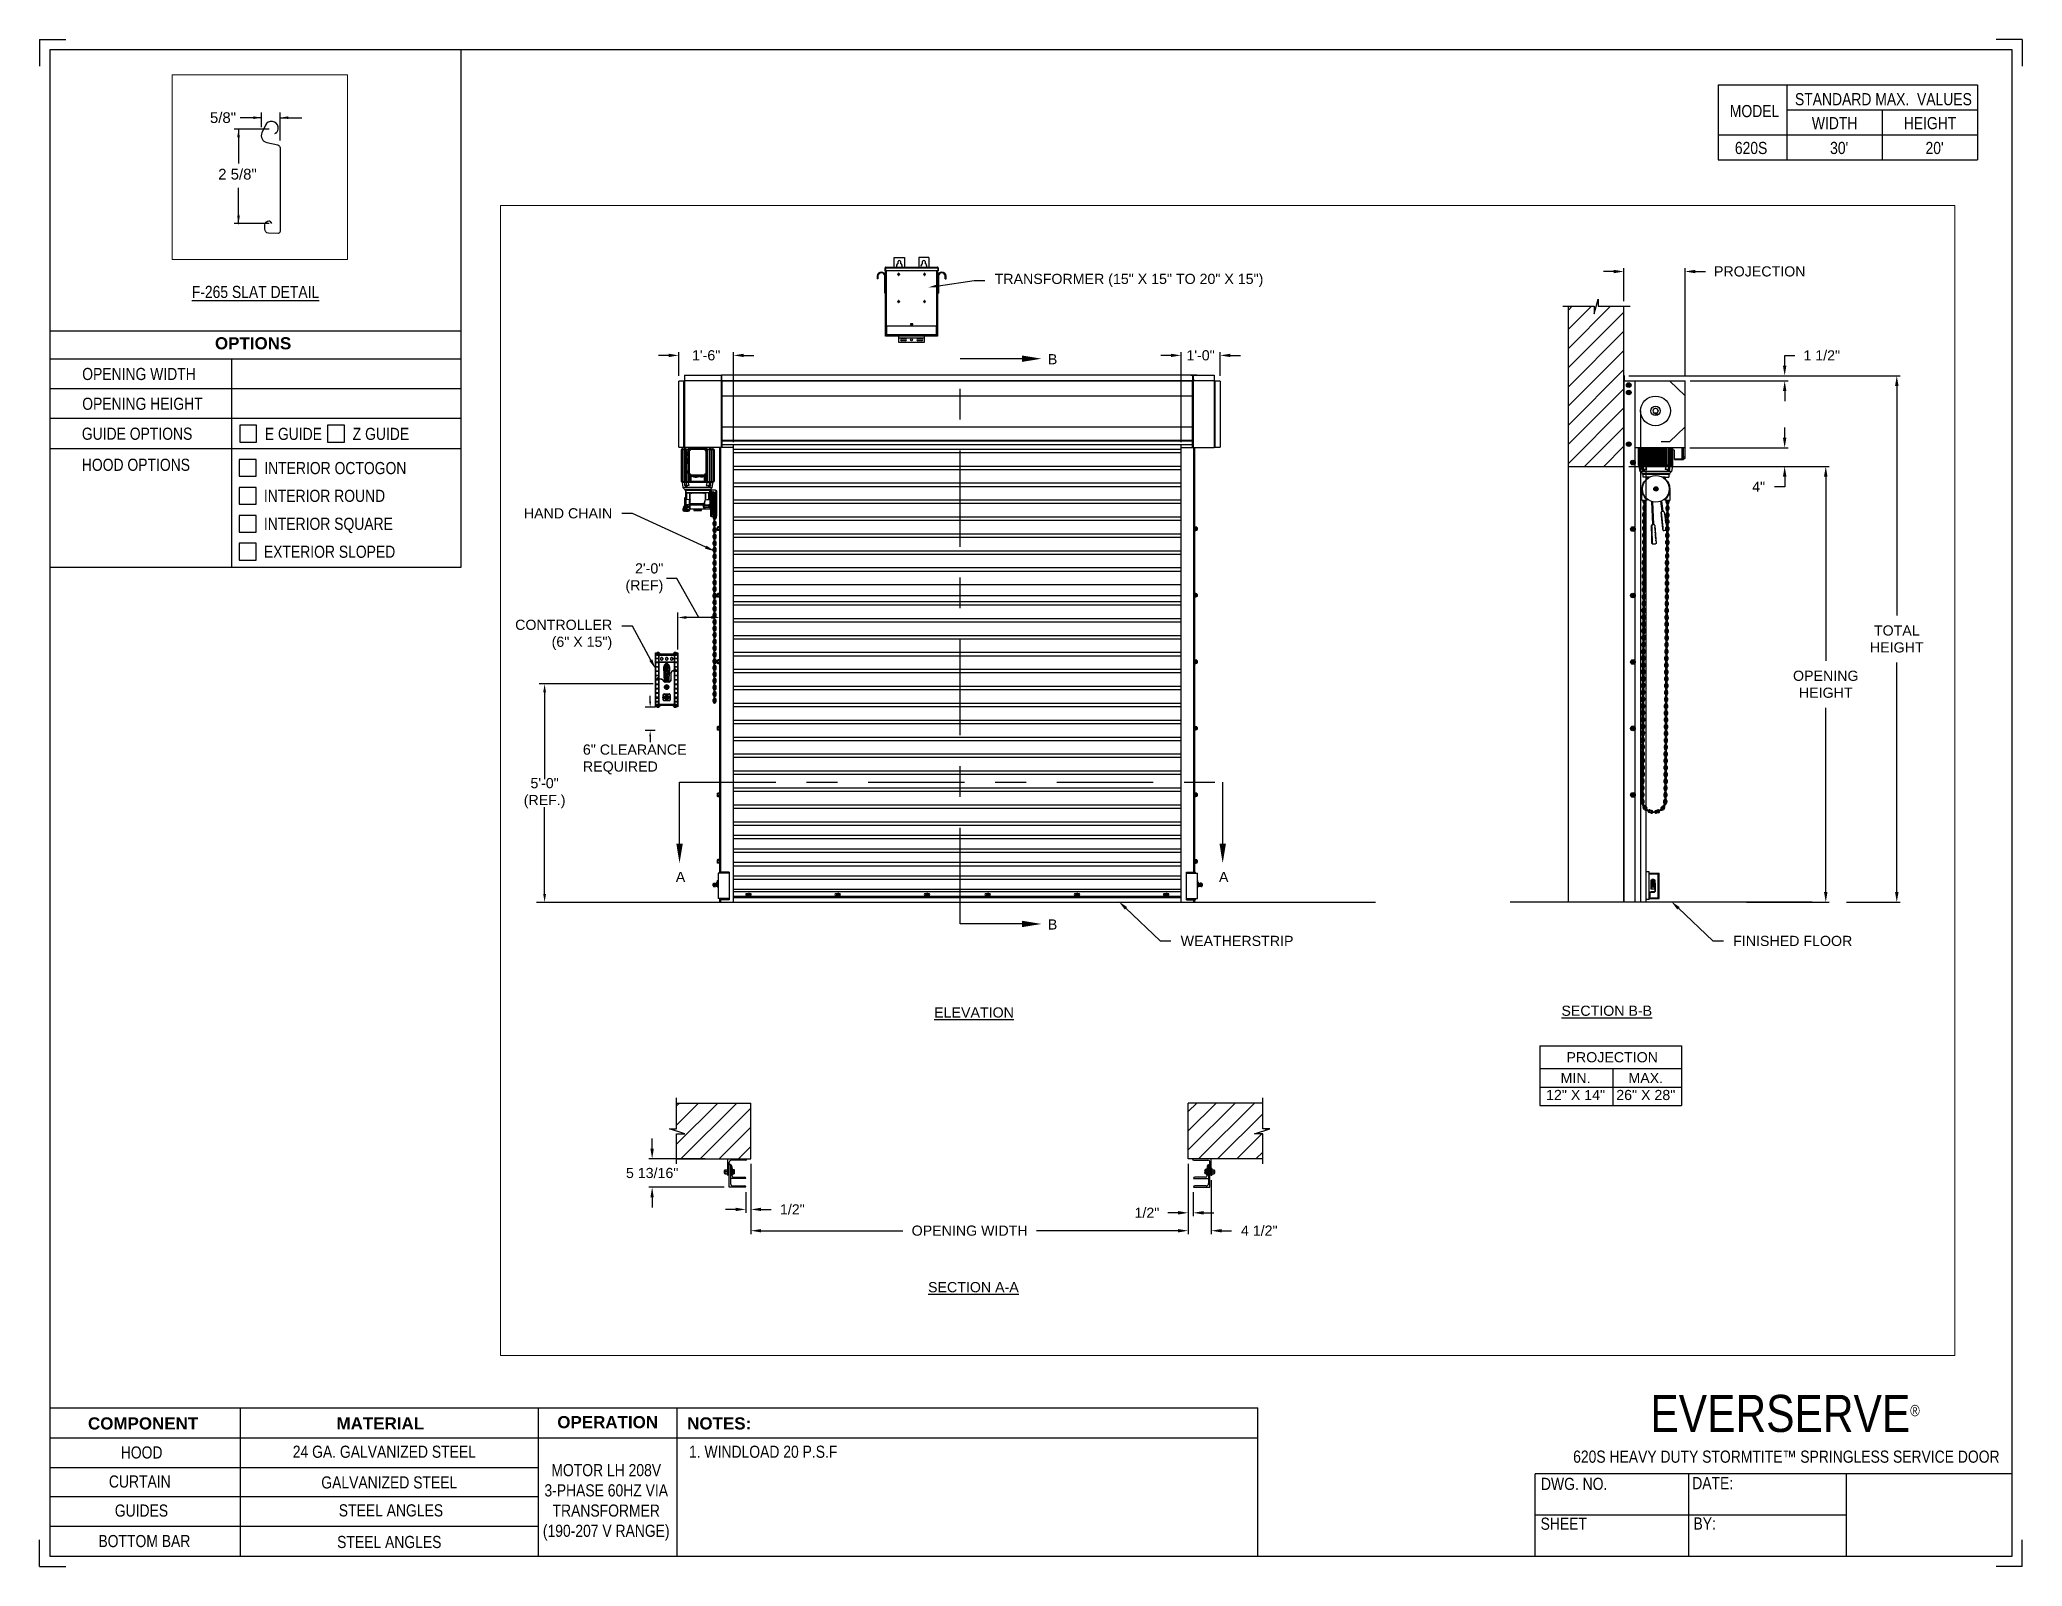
# Paper-space layout '620S LH 208V 3 PHASE' of a CAD drawing. Header units: inches. Extents: x 0.1 to 10.9, y 0.1 to 8.4.
# The model-space entities are those that its viewports show. They can reach past a viewport. Long polylines and large blocks are cut down to what shows.
import ezdxf
from ezdxf import colors
from ezdxf.entities.mleader import LeaderData, LeaderLine
from ezdxf.math import Vec2, Vec3

# ---------------------------------------------------------------- set-up
doc = ezdxf.new("R2010")
doc.units = ezdxf.units.IN
doc.header["$LTSCALE"] = 0.25
doc.header["$MEASUREMENT"] = 0
doc.linetypes.add('CENTER', pattern=[2, 1.25, -0.25, 0.25, -0.25])
for name, color, linetype in [('ANNOTATIONS', 1, 'Continuous'), ('DETAILS', 4, 'Continuous'), ('MOTOR LH', 7, 'Continuous'), ('SECTION CUTS', 6, 'CENTER'), ('TITLE BLOCK', 7, 'Continuous')]:
    doc.layers.add(name, color=color, linetype=linetype)
doc.styles.add('ARIAL', font='arial.ttf', dxfattribs={"height": 0.09375})
doc.styles.add('CADdetails-DIMENSIONS', font='ARIALN.TTF', dxfattribs={"height": 2.38})
doc.styles.add('ROMANS', font='Romans', dxfattribs={"height": 0.09375})
doc.styles.get("Standard").update_dxf_attribs({"font": 'romans.shx'})
doc.dimstyles.get("Standard").update_dxf_attribs({"dimscale": 60, "dimtxt": 0.0833, "dimasz": 0.0833, "dimexe": 0.0833, "dimexo": 0.04, "dimgap": 0.09, "dimtad": 0, "dimtih": 1, "dimtoh": 1, "dimdec": 4, "dimzin": 1, "dimdsep": 46, "dimlunit": 4, "dimtxsty": 'Standard', "dimcen": 0.09, "dimclrt": 150, "dimadec": 4, "dimazin": 2, "dimtfac": 1, "dimtdec": 0, "dimtofl": 0, "dimtmove": 0, "dimatfit": 3, "dimfxl": 1, "dimtolj": 1, "dimtzin": 0, "dimlwd": -1, "dimlwe": -1, "dimarcsym": 1})
doc.dimstyles.new('STANDARD$0', dxfattribs={"dimtxt": 0.09375, "dimasz": 0.09375, "dimexe": 0.03125, "dimexo": 0.046875, "dimgap": 0.09, "dimtad": 0, "dimtih": 1, "dimtoh": 1, "dimdec": 4, "dimzin": 0, "dimdsep": 46, "dimtxsty": 'ARIAL', "dimcen": 0.09, "dimadec": 0, "dimazin": 0, "dimtfac": 1, "dimtdec": 4, "dimtofl": 0, "dimtmove": 0, "dimatfit": 1, "dimfxl": 1, "dimtolj": 1, "dimtzin": 0, "dimarcsym": 0})
pattern_1 = [(45, (47.34337, -32.78357), (-0.08838835, 0.08838835), [])]

psp = doc.layouts.new('620S LH 208V 3 PHASE')

# ---------------------------------------------------------------- texts
at = {"layer": 'TITLE BLOCK', "attachment_point": 2, "style": 'CADdetails-DIMENSIONS'}
for s, width, insert, char_height in [('MODEL', 0.28815, (9.45, 8.068), 0.0664), ('STANDARD MAX.  VALUES', 1.75949, (10.155, 8.133), 0.06641), ('WIDTH', 0.42908, (9.888, 8.002), 0.0664), ('HEIGHT', 0.42908, (10.41, 8.002), 0.0664), ('\\pxqc;620S', 0.29952, (9.431, 7.866), 0.0664)]:
    psp.add_mtext_dynamic_manual_height_columns(s, width=width, gutter_width=1.363, heights=[0], dxfattribs=dict(at, insert=insert, char_height=char_height))
at = {"layer": 'TITLE BLOCK', "style": 'CADdetails-DIMENSIONS'}
for s, insert, char_height, width, attachment_point in [("30'", (9.913, 7.866), 0.0664, 1.75949, 2), ("20'", (10.435, 7.866), 0.0664, 1.75949, 2), ('{\\LF-265 SLAT DETAIL}', (1.248, 7.078), 0.06641, 1.75949, 2), ('{\\fArial|b1|i0|c0|p34;OPTIONS}', (1.235, 6.797), 0.06641, 1.75949, 2), ('OPENING WIDTH', (0.3, 6.629), 0.06641, 1.30693, 1), ('OPENING HEIGHT', (0.3, 6.466), 0.06641, 1.30693, 1), ('GUIDE OPTIONS', (0.298, 6.302), 0.06641, 1.30693, 1), ('E GUIDE', (1.299, 6.301), 0.0664, 1.23928, 1), ('Z GUIDE', (1.78, 6.301), 0.0664, 1.23928, 1), ('HOOD OPTIONS', (0.298, 6.132), 0.06641, 1.30693, 1), ('INTERIOR OCTOGON', (1.296, 6.114), 0.06641, 1.23928, 1), ('INTERIOR ROUND', (1.294, 5.962), 0.06641, 1.53035, 1), ('INTERIOR SQUARE', (1.294, 5.809), 0.06641, 1.53035, 1), ('EXTERIOR SLOPED', (1.294, 5.656), 0.06641, 1.53035, 1), ('\\A1;\\pxqc;EVERSERVE{\\H0.30337x;\\S® ^ ;}', (10.642, 1.008), 0.20312, 2.03069, 3), ('{\\fArial|b1|i0|c0|p34;COMPONENT}', (0.633, 0.885), 0.06641, 1.75949, 2), ('{\\fArial|b1|i0|c0|p34;MATERIAL}', (1.931, 0.885), 0.06641, 1.75949, 2), ('{\\fArial|b1|i0|c0|p34;OPERATION}', (3.175, 0.892), 0.06641, 1.75949, 2), ('{\\fArial|b1|i0|c0|p34;NOTES:}', (3.785, 0.885), 0.06641, 1.75949, 2), ('HOOD', (0.625, 0.726), 0.0664, 1.75949, 2), ('24 GA. GALVANIZED STEEL', (1.953, 0.73), 0.06641, 1.75949, 2), ('\\pxql;1. WINDLOAD 20 P.S.F ', (5.176, 0.73), 0.06641, 3.11182, 2), ('620S HEAVY DUTY STORMTITE™ SPRINGLESS SERVICE DOOR', (9.624, 0.703), 0.06641, 2.79915, 2), ('CURTAIN', (0.615, 0.567), 0.0664, 1.75949, 2), ('GALVANIZED STEEL', (1.98, 0.562), 0.06641, 1.75949, 2), ('\\PMOTOR LH 208V 3-PHASE 60HZ VIA TRANSFORMER (190-207 V RANGE)', (3.167, 0.74), 0.06641, 0.76227, 2), ('DWG. NO.', (8.463, 0.554), 0.0664, 1.75949, 2), ('DATE:', (9.221, 0.558), 0.0664, 1.75949, 2), ('GUIDES', (0.624, 0.408), 0.0664, 1.75949, 2), ('STEEL ANGLES', (1.989, 0.409), 0.06641, 1.75949, 2), ('SHEET', (8.406, 0.336), 0.0664, 1.75949, 2), ('BY:', (9.177, 0.337), 0.0664, 1.75949, 2), ('BOTTOM BAR', (0.64, 0.241), 0.0664, 1.75949, 2), ('STEEL ANGLES', (1.98, 0.236), 0.06641, 1.75949, 2)]:
    psp.add_mtext(s, dxfattribs=dict(at, insert=insert, char_height=char_height, width=width, attachment_point=attachment_point))

msp = doc.modelspace()

# ---------------------------------------------------------------- texts
at = {"layer": 'ANNOTATIONS', "style": 'ARIAL'}
msp.add_text('2 5/8"', height=0.09375, dxfattribs=at).set_placement((223.33164, 217.00538))
at = {"layer": 'ANNOTATIONS', "char_height": 0.09375, "style": 'ARIAL'}
for s, insert, attachment_point in [('2\'-0"\\P(REF)', (225.70993, 223.40353), 6), ('6" CLEARANCE\\PREQUIRED', (224.96835, 221.73296), 4), ('5\'-0"\\P(REF.)', (224.61515, 221.42207), 5), ('\\A1;5/8"', (223.37363, 217.54689), 5)]:
    msp.add_mtext(s, dxfattribs=dict(at, insert=insert, attachment_point=attachment_point))
at = {"layer": 'ANNOTATIONS', "char_height": 0.09375, "attachment_point": 2, "style": 'ARIAL'}
for s, insert, width in [('{\\LELEVATION}', (228.57572, 219.44522), 3.0834986), ('{\\LSECTION B-B}', (234.41121, 219.46119), 1.3823677), ('{\\LSECTION A-A}', (228.56981, 216.91103), 1.3823677)]:
    msp.add_mtext(s, dxfattribs=dict(at, insert=insert, width=width))
for s, width, insert in [('PROJECTION ', 1.7594917, (234.46157, 219.03236)), ('MIN.\\P12" X 14" ', 0.6711642, (234.12345, 218.84037)), ('MAX.\\P26" X 28"', 0.6567117, (234.77088, 218.84037))]:
    msp.add_mtext_dynamic_manual_height_columns(s, width=width, gutter_width=1.36268, heights=[0], dxfattribs=dict(at, insert=insert))
at = {"layer": 'SECTION CUTS', "style": 'ARIAL'}
for s, p in [('B', (229.25637, 225.3786)), ('A', (225.82507, 220.60215)), ('A', (230.8346, 220.60215)), ('B', (229.25637, 220.16333))]:
    msp.add_text(s, height=0.09375, dxfattribs=at).set_placement(p)

# ---------------------------------------------------------------- blocks, each defined once
blk = doc.blocks.new('*D154')
at = {"layer": 'ANNOTATIONS', "color": 0, "lineweight": -2, "transparency": 16777216}
for p, q in [((225.607, 218.141), (225.607, 218.235)), ((226.096, 218.047), (225.576, 218.047)), ((226.271, 217.786), (225.576, 217.786)), ((225.607, 217.692), (225.607, 217.598))]:
    blk.add_line(p, q, dxfattribs=at)
at = {"layer": 'ANNOTATIONS', "color": 0, "transparency": 16777216}
for points in [[(225.591, 218.141), (225.622, 218.141), (225.607, 218.047)], [(225.591, 217.692), (225.622, 217.692), (225.607, 217.786)]]:
    blk.add_solid(points, dxfattribs=at)
at = {"layer": 'defpoints', "color": 0, "transparency": 16777216}
for p in [(226.143, 218.047), (225.607, 217.786), (226.318, 217.786)]:
    blk.add_point(p, dxfattribs=at)
at = {"layer": 'ANNOTATIONS', "color": 0, "transparency": 16777216, "insert": (225.607, 217.917), "char_height": 0.09375, "attachment_point": 5, "style": 'ARIAL'}
blk.add_mtext('\\A1;5 13/16"', dxfattribs=at)
blk = doc.blocks.new('*D155')
at = {"layer": 'ANNOTATIONS', "color": 0, "lineweight": -2, "transparency": 16777216}
for p, q in [((230.551, 218.001), (230.551, 217.519)), ((230.598, 217.739), (230.598, 217.519)), ((230.458, 217.55), (230.364, 217.55)), ((230.692, 217.55), (230.786, 217.55))]:
    blk.add_line(p, q, dxfattribs=at)
at = {"layer": 'ANNOTATIONS', "color": 0, "transparency": 16777216}
for points in [[(230.458, 217.566), (230.458, 217.534), (230.551, 217.55)], [(230.692, 217.566), (230.692, 217.534), (230.598, 217.55)]]:
    blk.add_solid(points, dxfattribs=at)
at = {"layer": 'defpoints', "color": 0, "transparency": 16777216}
for p in [(230.551, 218.047), (230.598, 217.786), (230.598, 217.55)]:
    blk.add_point(p, dxfattribs=at)
at = {"layer": 'ANNOTATIONS', "color": 0, "transparency": 16777216, "insert": (230.17, 217.55), "char_height": 0.0938, "attachment_point": 5, "style": 'ARIAL'}
blk.add_mtext('\\A1;1/2"', dxfattribs=at)
blk = doc.blocks.new('*D156')
at = {"layer": 'ANNOTATIONS', "color": 0, "lineweight": -2, "transparency": 16777216}
for p, q in [((226.518, 218.001), (226.518, 217.55)), ((226.471, 217.739), (226.471, 217.55)), ((226.378, 217.581), (226.284, 217.581)), ((226.612, 217.581), (226.706, 217.581))]:
    blk.add_line(p, q, dxfattribs=at)
at = {"layer": 'ANNOTATIONS', "color": 0, "transparency": 16777216}
for points in [[(226.378, 217.597), (226.378, 217.566), (226.471, 217.581)], [(226.612, 217.597), (226.612, 217.566), (226.518, 217.581)]]:
    blk.add_solid(points, dxfattribs=at)
at = {"layer": 'defpoints', "color": 0, "transparency": 16777216}
for p in [(226.518, 218.047), (226.471, 217.786), (226.471, 217.581)]:
    blk.add_point(p, dxfattribs=at)
at = {"layer": 'ANNOTATIONS', "color": 0, "transparency": 16777216, "insert": (226.9, 217.581), "char_height": 0.0938, "attachment_point": 5, "style": 'ARIAL'}
blk.add_mtext('\\A1;1/2"', dxfattribs=at)
blk = doc.blocks.new('*D157')
at = {"layer": 'ANNOTATIONS', "color": 0, "lineweight": -2, "transparency": 16777216}
for p, q in [((225.852, 225.271), (225.852, 225.492)), ((226.358, 224.659), (226.358, 225.492)), ((225.759, 225.461), (225.665, 225.461)), ((226.452, 225.461), (226.546, 225.461))]:
    blk.add_line(p, q, dxfattribs=at)
at = {"layer": 'ANNOTATIONS', "color": 0, "transparency": 16777216}
for points in [[(225.759, 225.476), (225.759, 225.445), (225.852, 225.461)], [(226.452, 225.476), (226.452, 225.445), (226.358, 225.461)]]:
    blk.add_solid(points, dxfattribs=at)
at = {"layer": 'defpoints', "color": 0, "transparency": 16777216}
for p in [(225.852, 225.461), (225.852, 225.224), (226.358, 224.612)]:
    blk.add_point(p, dxfattribs=at)
at = {"layer": 'ANNOTATIONS', "color": 0, "transparency": 16777216, "insert": (226.105, 225.461), "char_height": 0.0938, "attachment_point": 5, "style": 'ARIAL'}
blk.add_mtext('\\A1;1\'-6"', dxfattribs=at)
blk = doc.blocks.new('*D158')
at = {"layer": 'ANNOTATIONS', "color": 0, "lineweight": -2, "transparency": 16777216}
for p, q in [((230.485, 224.659), (230.485, 225.492)), ((230.845, 225.271), (230.845, 225.492)), ((230.391, 225.461), (230.297, 225.461)), ((230.939, 225.461), (231.033, 225.461))]:
    blk.add_line(p, q, dxfattribs=at)
at = {"layer": 'ANNOTATIONS', "color": 0, "transparency": 16777216}
for points in [[(230.391, 225.476), (230.391, 225.445), (230.485, 225.461)], [(230.939, 225.476), (230.939, 225.445), (230.845, 225.461)]]:
    blk.add_solid(points, dxfattribs=at)
at = {"layer": 'defpoints', "color": 0, "transparency": 16777216}
for p in [(230.485, 225.461), (230.845, 225.224), (230.485, 224.612)]:
    blk.add_point(p, dxfattribs=at)
at = {"layer": 'ANNOTATIONS', "color": 0, "transparency": 16777216, "insert": (230.665, 225.461), "char_height": 0.0938, "attachment_point": 5, "style": 'ARIAL'}
blk.add_mtext('\\A1;1\'-0"', dxfattribs=at)
blk = doc.blocks.new('*D159')
at = {"layer": 'ANNOTATIONS', "color": 0, "lineweight": -2, "transparency": 16777216}
for p, q in [((230.551, 218.001), (230.551, 217.353)), ((230.764, 217.851), (230.764, 217.353)), ((230.458, 217.385), (230.364, 217.385)), ((230.858, 217.385), (230.951, 217.385))]:
    blk.add_line(p, q, dxfattribs=at)
at = {"layer": 'ANNOTATIONS', "color": 0, "transparency": 16777216}
for points in [[(230.458, 217.4), (230.458, 217.369), (230.551, 217.385)], [(230.858, 217.4), (230.858, 217.369), (230.764, 217.385)]]:
    blk.add_solid(points, dxfattribs=at)
at = {"layer": 'defpoints', "color": 0, "transparency": 16777216}
for p in [(230.551, 218.047), (230.764, 217.897), (230.764, 217.385)]:
    blk.add_point(p, dxfattribs=at)
at = {"layer": 'ANNOTATIONS', "color": 0, "transparency": 16777216, "insert": (231.206, 217.385), "char_height": 0.0938, "attachment_point": 5, "style": 'ARIAL'}
blk.add_mtext('\\A1;4 1/2"', dxfattribs=at)
blk = doc.blocks.new('*D148')
at = {"layer": 'ANNOTATIONS', "color": 0, "lineweight": -2, "transparency": 16777216}
for p, q in [((226.518, 218.001), (226.518, 217.353)), ((230.551, 218.001), (230.551, 217.353)), ((226.612, 217.385), (227.918, 217.385)), ((230.458, 217.385), (229.151, 217.385))]:
    blk.add_line(p, q, dxfattribs=at)
at = {"layer": 'ANNOTATIONS', "color": 0, "transparency": 16777216}
for points in [[(226.612, 217.4), (226.612, 217.369), (226.518, 217.385)], [(230.458, 217.4), (230.458, 217.369), (230.551, 217.385)]]:
    blk.add_solid(points, dxfattribs=at)
at = {"layer": 'defpoints', "color": 0, "transparency": 16777216}
for p in [(226.518, 218.047), (230.551, 218.047), (230.551, 217.385)]:
    blk.add_point(p, dxfattribs=at)
at = {"layer": 'ANNOTATIONS', "color": 0, "transparency": 16777216, "insert": (228.535, 217.385), "char_height": 0.09375, "attachment_point": 5, "style": 'ARIAL'}
blk.add_mtext('\\A1;OPENING WIDTH', dxfattribs=at)
blk = doc.blocks.new('*D149')
at = {"layer": 'ANNOTATIONS', "color": 0, "lineweight": -2, "transparency": 16777216}
for p, q in [((234.476, 226.235), (234.382, 226.235)), ((234.569, 225.96), (234.569, 226.266)), ((235.133, 225.272), (235.133, 226.266)), ((235.227, 226.235), (235.321, 226.235))]:
    blk.add_line(p, q, dxfattribs=at)
at = {"layer": 'ANNOTATIONS', "color": 0, "transparency": 16777216}
for points in [[(234.476, 226.25), (234.476, 226.219), (234.569, 226.235)], [(235.227, 226.25), (235.227, 226.219), (235.133, 226.235)]]:
    blk.add_solid(points, dxfattribs=at)
at = {"layer": 'defpoints', "color": 0, "transparency": 16777216}
for p in [(235.133, 226.235), (234.569, 225.913), (235.133, 225.225)]:
    blk.add_point(p, dxfattribs=at)
at = {"layer": 'ANNOTATIONS', "color": 0, "transparency": 16777216, "insert": (235.822, 226.235), "char_height": 0.09375, "attachment_point": 5, "style": 'ARIAL'}
blk.add_mtext('\\A1;PROJECTION ', dxfattribs=at)
blk = doc.blocks.new('*D150')
at = {"layer": 'ANNOTATIONS', "color": 0, "lineweight": -2, "transparency": 16777216}
for p, q in [((234.616, 224.437), (236.462, 224.437)), ((236.431, 224.343), (236.431, 222.643)), ((236.431, 220.509), (236.431, 222.208)), ((235.7, 220.415), (236.462, 220.415))]:
    blk.add_line(p, q, dxfattribs=at)
at = {"layer": 'ANNOTATIONS', "color": 0, "transparency": 16777216}
for points in [[(236.415, 224.343), (236.447, 224.343), (236.431, 224.437)], [(236.415, 220.509), (236.447, 220.509), (236.431, 220.415)]]:
    blk.add_solid(points, dxfattribs=at)
at = {"layer": 'defpoints', "color": 0, "transparency": 16777216}
for p in [(234.569, 224.437), (235.654, 220.415), (236.431, 220.415)]:
    blk.add_point(p, dxfattribs=at)
at = {"layer": 'ANNOTATIONS', "color": 0, "transparency": 16777216, "insert": (236.431, 222.426), "char_height": 0.09375, "attachment_point": 5, "style": 'ARIAL'}
blk.add_mtext('\\A1;OPENING\\PHEIGHT', dxfattribs=at)
blk = doc.blocks.new('*D151')
at = {"layer": 'ANNOTATIONS', "color": 0, "lineweight": -2, "transparency": 16777216}
for p, q in [((234.616, 225.273), (237.117, 225.273)), ((237.086, 225.179), (237.086, 223.061)), ((237.086, 220.509), (237.086, 222.626)), ((236.621, 220.415), (237.117, 220.415))]:
    blk.add_line(p, q, dxfattribs=at)
at = {"layer": 'ANNOTATIONS', "color": 0, "transparency": 16777216}
for points in [[(237.07, 225.179), (237.102, 225.179), (237.086, 225.273)], [(237.07, 220.509), (237.102, 220.509), (237.086, 220.415)]]:
    blk.add_solid(points, dxfattribs=at)
at = {"layer": 'defpoints', "color": 0, "transparency": 16777216}
for p in [(234.569, 225.273), (236.574, 220.415), (237.086, 220.415)]:
    blk.add_point(p, dxfattribs=at)
at = {"layer": 'ANNOTATIONS', "color": 0, "transparency": 16777216, "insert": (237.086, 222.844), "char_height": 0.0938, "attachment_point": 5, "style": 'ARIAL'}
blk.add_mtext('\\A1;TOTAL\\PHEIGHT', dxfattribs=at)
blk = doc.blocks.new('*D152')
at = {"layer": 'ANNOTATIONS', "color": 0, "lineweight": -2, "transparency": 16777216}
for p, q in [((236.052, 224.701), (236.052, 224.795)), ((235.178, 224.608), (236.083, 224.608)), ((235.178, 224.437), (236.083, 224.437)), ((236.052, 224.343), (236.052, 224.249)), ((236.052, 224.249), (235.958, 224.249))]:
    blk.add_line(p, q, dxfattribs=at)
at = {"layer": 'ANNOTATIONS', "color": 0, "transparency": 16777216}
for points in [[(236.036, 224.701), (236.068, 224.701), (236.052, 224.608)], [(236.036, 224.343), (236.068, 224.343), (236.052, 224.437)]]:
    blk.add_solid(points, dxfattribs=at)
at = {"layer": 'defpoints', "color": 0, "transparency": 16777216}
for p in [(235.131, 224.608), (235.131, 224.437), (236.052, 224.437)]:
    blk.add_point(p, dxfattribs=at)
at = {"layer": 'ANNOTATIONS', "color": 0, "transparency": 16777216, "insert": (235.812, 224.249), "char_height": 0.0938, "attachment_point": 5, "style": 'ARIAL'}
blk.add_mtext('\\A1;4"', dxfattribs=at)
blk = doc.blocks.new('*D153')
at = {"layer": 'ANNOTATIONS', "color": 0, "lineweight": -2, "transparency": 16777216}
for p, q in [((236.052, 225.366), (236.052, 225.46)), ((236.052, 225.46), (236.146, 225.46)), ((235.18, 225.273), (236.083, 225.273)), ((235.18, 225.225), (236.083, 225.225)), ((236.052, 225.131), (236.052, 225.038))]:
    blk.add_line(p, q, dxfattribs=at)
at = {"layer": 'ANNOTATIONS', "color": 0, "transparency": 16777216}
for points in [[(236.036, 225.366), (236.068, 225.366), (236.052, 225.273)], [(236.036, 225.131), (236.068, 225.131), (236.052, 225.225)]]:
    blk.add_solid(points, dxfattribs=at)
at = {"layer": 'defpoints', "color": 0, "transparency": 16777216}
for p in [(235.133, 225.273), (235.133, 225.225), (236.052, 225.273)]:
    blk.add_point(p, dxfattribs=at)
at = {"layer": 'ANNOTATIONS', "color": 0, "transparency": 16777216, "insert": (236.394, 225.46), "char_height": 0.0938, "attachment_point": 5, "style": 'ARIAL'}
blk.add_mtext('\\A1;1 1/2"', dxfattribs=at)

# ---------------------------------------------------------------- dimensions: what is measured, and where the dimension line sits
at = {"layer": 'ANNOTATIONS'}
dim = msp.add_linear_dim(base=(235.13329, 226.23467), p1=(234.56941, 225.91347), p2=(235.13329, 225.22508), text='PROJECTION ', dimstyle='STANDARD$0', dxfattribs=at)
dim.commit()
dim.dimension.update_dxf_attribs({"geometry": '*D149', "text_midpoint": (235.8224, 226.23467)})
for base, p1, p2, angle, text, picture, middle in [((225.85242, 225.46051), (226.35836, 224.61169), (225.85242, 225.22384), 180, '1\'-6"', '*D157', (226.10539, 225.46051)), ((230.48486, 225.46051), (230.84506, 225.22422), (230.48486, 224.61169), 180, '1\'-0"', '*D158', (230.66496, 225.46051)), ((225.60681, 217.78574), (226.14316, 218.04741), (226.31816, 217.78574), 90, '5 13/16"', '*D154', (225.60681, 217.91658)), ((226.47129, 217.58132), (226.51816, 218.04742), (226.47129, 217.78574), 180, '1/2"', '*D156', (226.89974, 217.58132))]:
    dim = msp.add_linear_dim(base=base, p1=p1, p2=p2, angle=angle, text=text, dimstyle='STANDARD$0', dxfattribs=at)
    dim.commit()
    dim.dimension.update_dxf_attribs({"geometry": picture, "text_midpoint": middle, "dimtype": 160})
for base, p1, p2, text, picture, middle in [((236.05196, 225.27272), (235.13329, 225.22508), (235.13329, 225.27272), '1 1/2"', '*D153', (236.3944, 225.46022)), ((237.08599, 220.41511), (234.56941, 225.27272), (236.57394, 220.41511), 'TOTAL\\PHEIGHT', '*D151', (237.08599, 222.84392)), ((236.05196, 224.43674), (235.13116, 224.60767), (235.13116, 224.43674), '4"', '*D152', (235.81245, 224.24924)), ((236.431, 220.41511), (234.56941, 224.43674), (235.6536, 220.41511), 'OPENING\\PHEIGHT', '*D150', (236.431, 222.42592))]:
    dim = msp.add_linear_dim(base=base, p1=p1, p2=p2, angle=90, text=text, dimstyle='STANDARD$0', dxfattribs=at)
    dim.commit()
    dim.dimension.update_dxf_attribs({"geometry": picture, "text_midpoint": middle})
dim = msp.add_aligned_dim(p1=(226.51816, 218.04742), p2=(230.5515, 218.04742), distance=-0.6628, text='OPENING WIDTH', dimstyle='STANDARD$0', dxfattribs=at)
dim.commit()
dim.dimension.update_dxf_attribs({"geometry": '*D148', "text_midpoint": (228.53483, 217.38462)})
for base, p2, text, picture, middle in [((230.59837, 217.55007), (230.59837, 217.78574), '1/2"', '*D155', (230.16992, 217.55007)), ((230.764, 217.38462), (230.764, 217.89742), '4 1/2"', '*D159', (231.20649, 217.38462))]:
    dim = msp.add_linear_dim(base=base, p1=(230.5515, 218.04742), p2=p2, text=text, dimstyle='STANDARD$0', dxfattribs=at)
    dim.commit()
    dim.dimension.update_dxf_attribs({"geometry": picture, "text_midpoint": middle, "dimtype": 160})

# ---------------------------------------------------------------- hatches: boundary and pattern name
at = {"layer": 'MOTOR LH'}
h = msp.add_hatch(dxfattribs=at)
h.set_pattern_fill('ANSI31', color=256, style=0)
h.set_pattern_definition(pattern_1)
h.paths.add_polyline_path([(234.05378, 224.43674), (234.56941, 224.43674), (234.56941, 225.91347), (234.33292, 225.91347), (234.33292, 225.97813), (234.2945, 225.84477), (234.2945, 225.91347), (234.05378, 225.91347)])
h = msp.add_hatch(dxfattribs=at)
h.set_pattern_fill('ANSI31', color=256, style=0)
h.set_pattern_definition(pattern_1)
h.paths.add_polyline_path([(226.51816, 218.56305), (225.83066, 218.56305), (225.83066, 218.32585), (225.76656, 218.32585), (225.90863, 218.27894), (225.83066, 218.27894), (225.83066, 218.04742), (226.51816, 218.04742), (226.51816, 218.20993)])
h = msp.add_hatch(dxfattribs=at)
h.set_pattern_fill('ANSI31', color=256, style=0)
h.set_pattern_definition(pattern_1)
h.paths.add_polyline_path([(231.3031, 218.32585), (231.239, 218.32585), (231.239, 218.56305), (230.5515, 218.56305), (230.5515, 218.04742), (230.56967, 218.04742), (231.239, 218.04742), (231.239, 218.27894), (231.16103, 218.27894)])

# ---------------------------------------------------------------- linework, layer by layer
at = {"layer": 'ANNOTATIONS'}
for p, q in [((225.8431, 222.74794), (225.8431, 223.08974)), ((226.15281, 223.04261), (225.92077, 223.04261)), ((225.615, 222.42941), (224.56405, 222.42941)), ((224.61515, 222.35175), (224.61515, 221.55133)), ((225.63598, 222.21402), (225.54171, 222.21402)), ((225.58885, 222.26716), (225.58885, 222.3203)), ((225.63598, 221.99872), (225.54171, 221.99872)), ((225.58885, 221.94558), (225.58885, 221.89244)), ((224.61515, 220.49278), (224.61515, 221.2928)), ((233.79288, 219.09179), (233.79288, 218.54042)), ((233.79288, 219.09179), (235.10065, 219.09179)), ((235.10065, 219.09179), (235.10065, 218.54042)), ((233.79288, 218.88032), (235.10065, 218.88032)), ((234.46573, 218.88032), (234.46573, 218.54042)), ((233.79288, 218.71037), (235.10065, 218.71037)), ((233.79288, 218.54042), (235.10065, 218.54042)), ((223.71048, 217.54689), (223.52298, 217.54689)), ((223.71048, 217.46513), (223.71048, 217.59376)), ((223.875, 217.34678), (223.875, 217.59376)), ((223.875, 217.54689), (224.0625, 217.54689)), ((223.77881, 217.44645), (223.47101, 217.44645)), ((223.50949, 217.44645), (223.50949, 217.14489)), ((223.50949, 216.61924), (223.50949, 216.93393)), ((223.77881, 216.61924), (223.47101, 216.61924))]:
    msp.add_line(p, q, dxfattribs=at)
for p in [(223.83918, 217.41494), (223.50949, 216.69374), (223.50949, 216.61924)]:
    msp.add_point(p, dxfattribs=at)
for points in [[(225.92077, 223.02967), (225.92077, 223.05556), (225.8431, 223.04261)], [(226.15281, 223.02967), (226.15281, 223.05556), (226.23047, 223.04261)], [(224.62809, 222.35175), (224.6022, 222.35175), (224.61515, 222.42941)], [(225.5977, 222.26716), (225.57999, 222.26716), (225.58885, 222.21402)], [(225.5977, 221.94558), (225.57999, 221.94558), (225.58885, 221.99872)], [(224.62809, 220.49278), (224.6022, 220.49278), (224.61515, 220.41511)], [(223.64016, 217.53517), (223.64016, 217.55861), (223.71048, 217.54689)], [(223.94532, 217.55861), (223.94532, 217.53517), (223.875, 217.54689)], [(223.52121, 217.37613), (223.49777, 217.37613), (223.50949, 217.44645)], [(223.52121, 216.68956), (223.49777, 216.68956), (223.50949, 216.61924)]]:
    msp.add_solid(points, dxfattribs=at)
at = {"layer": 'DETAILS'}
msp.add_lwpolyline([(223.82881, 217.40975, 0.33746117), (223.85574, 217.44781), (223.85542, 217.46569, 0.73725505), (223.74527, 217.48055), (223.71446, 217.41413, 0.47976839), (223.75628, 217.32981), (223.85469, 217.30824, -0.21720182), (223.875, 217.28428), (223.875, 216.54957, -0.36619075), (223.85526, 216.53415), (223.7706, 216.53687, -0.41028649), (223.73933, 216.57038), (223.74127, 216.60768, -0.37745755), (223.7751, 216.644, -0.31905635), (223.78698, 216.63852), (223.79805, 216.61924)], format="xyb", dxfattribs=at)
at = {"layer": 'MOTOR LH'}
for p, q in [((227.83975, 226.36472), (227.9335, 226.36472)), ((227.83975, 226.27396), (227.83975, 226.36472)), ((227.9335, 226.36472), (227.9335, 226.27396)), ((228.16006, 226.36472), (228.06631, 226.36472)), ((228.06631, 226.36472), (228.06631, 226.27396)), ((228.16006, 226.36472), (228.16006, 226.27396)), ((227.68964, 226.19129), (227.68217, 226.19129)), ((227.68217, 226.19129), (227.68217, 226.16754)), ((227.68964, 226.16754), (227.68217, 226.16754)), ((227.68964, 226.19129), (227.68964, 226.16754)), ((227.75219, 226.03472), (227.75219, 226.19129)), ((227.75219, 226.19129), (227.75967, 226.19129)), ((227.75573, 226.26785), (227.75872, 226.26785)), ((227.75573, 226.24076), (227.75573, 226.26785)), ((227.75872, 226.24076), (227.75573, 226.24076)), ((227.75872, 226.26785), (227.75872, 226.24076)), ((227.75916, 226.26785), (228.24065, 226.26785)), ((227.75916, 226.26785), (227.75916, 226.24076)), ((228.24065, 226.24076), (227.75916, 226.24076)), ((227.75967, 226.26963), (227.75967, 226.27008)), ((227.75967, 225.63816), (227.75967, 226.24076)), ((227.76184, 226.27396), (228.23797, 226.27396)), ((227.76578, 226.24076), (227.76578, 225.73191)), ((227.87927, 226.20997), (227.87054, 226.20997)), ((227.87054, 226.20997), (227.87054, 226.20698)), ((227.87054, 226.20698), (227.87927, 226.20698)), ((227.8749, 226.3074), (227.8749, 226.32566)), ((227.87927, 226.2187), (227.87927, 226.20997)), ((227.88226, 226.2187), (227.87927, 226.2187)), ((227.87927, 226.20698), (227.87927, 226.19825)), ((227.87927, 226.19825), (227.88226, 226.19825)), ((227.88226, 226.20997), (227.88226, 226.2187)), ((227.89099, 226.20997), (227.88226, 226.20997)), ((227.88226, 226.19825), (227.88226, 226.20698)), ((227.88226, 226.20698), (227.89099, 226.20698)), ((227.89099, 226.20698), (227.89099, 226.20997)), ((227.89834, 226.32566), (227.89834, 226.3074)), ((228.10147, 226.3074), (228.10147, 226.32566)), ((228.11755, 226.20997), (228.10882, 226.20997)), ((228.10882, 226.20997), (228.10882, 226.20698)), ((228.10882, 226.20698), (228.11755, 226.20698)), ((228.12054, 226.2187), (228.11755, 226.2187)), ((228.11755, 226.2187), (228.11755, 226.20997)), ((228.11755, 226.20698), (228.11755, 226.19825)), ((228.11755, 226.19825), (228.12054, 226.19825)), ((228.12054, 226.20997), (228.12054, 226.2187)), ((228.12927, 226.20997), (228.12054, 226.20997)), ((228.12054, 226.20698), (228.12927, 226.20698)), ((228.12054, 226.19825), (228.12054, 226.20698)), ((228.1249, 226.32566), (228.1249, 226.3074)), ((228.12927, 226.20698), (228.12927, 226.20997)), ((228.23403, 225.73191), (228.23403, 226.24076)), ((228.24014, 226.27008), (228.24014, 226.26963)), ((228.24014, 226.24076), (228.24014, 225.63816)), ((228.24761, 226.19129), (228.24014, 226.19129)), ((228.24065, 226.26785), (228.24065, 226.24076)), ((228.24408, 226.26785), (228.24109, 226.26785)), ((228.24109, 226.26785), (228.24109, 226.24076)), ((228.24109, 226.24076), (228.24408, 226.24076)), ((228.24408, 226.26785), (228.24408, 226.24076)), ((228.24761, 226.19129), (228.24761, 226.03472)), ((228.31016, 226.19129), (228.31764, 226.19129)), ((228.31016, 226.16754), (228.31016, 226.19129)), ((228.31016, 226.16754), (228.31764, 226.16754)), ((228.31764, 226.16754), (228.31764, 226.19129)), ((227.75967, 226.03472), (227.75219, 226.03472)), ((228.24014, 226.03472), (228.24761, 226.03472)), ((227.87927, 225.95934), (227.87054, 225.95934)), ((227.87054, 225.95934), (227.87054, 225.95635)), ((227.87054, 225.95635), (227.87927, 225.95635)), ((227.88226, 225.96807), (227.87927, 225.96807)), ((227.87927, 225.96807), (227.87927, 225.95934)), ((227.87927, 225.95635), (227.87927, 225.94762)), ((227.87927, 225.94762), (227.88226, 225.94762)), ((227.88226, 225.95934), (227.88226, 225.96807)), ((227.89099, 225.95934), (227.88226, 225.95934)), ((227.88226, 225.94762), (227.88226, 225.95635)), ((227.88226, 225.95635), (227.89099, 225.95635)), ((227.89099, 225.95635), (227.89099, 225.95934)), ((228.11755, 225.95934), (228.10882, 225.95934)), ((228.10882, 225.95934), (228.10882, 225.95635)), ((228.10882, 225.95635), (228.11755, 225.95635)), ((228.11755, 225.96807), (228.11755, 225.95934)), ((228.12054, 225.96807), (228.11755, 225.96807)), ((228.11755, 225.95635), (228.11755, 225.94762)), ((228.11755, 225.94762), (228.12054, 225.94762)), ((228.12054, 225.95934), (228.12054, 225.96807)), ((228.12927, 225.95934), (228.12054, 225.95934)), ((228.12054, 225.94762), (228.12054, 225.95635)), ((228.12054, 225.95635), (228.12927, 225.95635)), ((228.12927, 225.95635), (228.12927, 225.95934)), ((234.0074, 225.91347), (234.2945, 225.91347)), ((234.05378, 225.91347), (234.05378, 220.41511)), ((234.2945, 225.84477), (234.33292, 225.97813)), ((234.2945, 225.91347), (234.2945, 225.84477)), ((234.33292, 225.97813), (234.33292, 225.91347)), ((234.33292, 225.91347), (234.62811, 225.91347)), ((234.56941, 220.41511), (234.56941, 225.91347)), ((228.24014, 225.73191), (227.75967, 225.73191)), ((227.75967, 225.65379), (227.76266, 225.65379)), ((227.76266, 225.73191), (227.76266, 225.63816)), ((227.76266, 225.72651), (227.76492, 225.72651)), ((227.76492, 225.73191), (227.76492, 225.65436)), ((227.76492, 225.65436), (228.23489, 225.65436)), ((227.76553, 225.65004), (227.76553, 225.65239)), ((227.76578, 225.63816), (227.76578, 225.64862)), ((227.76647, 225.65132), (227.76647, 225.65004)), ((227.7679, 225.65044), (227.7679, 225.65436)), ((227.7679, 225.65044), (228.2319, 225.65044)), ((227.76884, 225.73191), (227.76884, 225.65436)), ((227.76959, 225.64691), (227.76959, 225.64597)), ((227.76959, 225.64691), (228.23022, 225.64691)), ((227.76959, 225.64597), (228.23022, 225.64597)), ((227.79525, 225.65044), (227.79525, 225.64691)), ((227.85388, 225.65004), (227.79525, 225.65004)), ((227.83435, 225.6499), (227.83435, 225.64691)), ((227.83435, 225.6499), (227.94671, 225.6499)), ((227.85388, 225.65044), (227.85388, 225.6499)), ((227.89053, 225.65044), (227.89053, 225.64691)), ((227.92718, 225.6499), (227.92718, 225.65044)), ((228.07263, 225.65004), (227.92718, 225.65004)), ((227.94671, 225.64691), (227.94671, 225.6499)), ((228.00576, 225.7534), (227.99404, 225.7534)), ((227.99404, 225.74168), (228.00576, 225.74168)), ((228.0531, 225.6499), (228.0531, 225.64691)), ((228.0531, 225.6499), (228.16546, 225.6499)), ((228.07263, 225.65044), (228.07263, 225.6499)), ((228.10928, 225.65044), (228.10928, 225.64691)), ((228.14593, 225.6499), (228.14593, 225.65044)), ((228.20456, 225.65004), (228.14593, 225.65004)), ((228.16546, 225.64691), (228.16546, 225.6499)), ((228.20456, 225.64691), (228.20456, 225.65044)), ((228.20889, 225.65044), (228.20889, 225.64691)), ((228.20889, 225.64597), (228.20889, 225.63816)), ((228.23022, 225.64691), (228.23022, 225.64597)), ((228.23097, 225.65436), (228.23097, 225.73191)), ((228.2319, 225.65436), (228.2319, 225.65044)), ((228.23334, 225.65132), (228.23334, 225.65004)), ((228.23403, 225.64862), (228.23403, 225.63816)), ((228.23428, 225.65004), (228.23428, 225.65239)), ((228.23489, 225.65436), (228.23489, 225.73191)), ((228.23489, 225.72651), (228.23715, 225.72651)), ((228.23715, 225.63816), (228.23715, 225.73191)), ((228.23715, 225.65379), (228.24014, 225.65379)), ((228.24014, 225.63816), (227.75967, 225.63816)), ((227.88272, 225.58011), (227.88272, 225.63816)), ((228.11709, 225.61994), (227.88272, 225.61994)), ((228.11709, 225.61905), (227.88272, 225.61905)), ((228.11709, 225.58011), (227.88272, 225.58011)), ((227.90615, 225.61234), (227.94326, 225.61234)), ((227.94326, 225.59476), (227.90615, 225.59476)), ((228.05654, 225.61234), (228.09365, 225.61234)), ((228.09365, 225.59476), (228.05654, 225.59476)), ((228.11709, 225.63816), (228.11709, 225.58011)), ((225.90357, 225.22384), (225.85242, 225.22384)), ((225.90037, 224.61339), (225.90037, 225.22384)), ((225.90357, 225.22384), (225.90357, 224.61339)), ((225.90438, 225.22384), (225.90438, 224.61339)), ((225.90608, 225.27751), (225.90608, 224.61339)), ((225.90608, 225.22956), (226.23047, 225.22956)), ((226.24541, 225.22635), (225.90608, 225.22635)), ((226.23047, 225.22635), (226.23047, 225.22981)), ((226.23047, 225.22981), (226.24967, 225.22981)), ((226.239, 225.22635), (226.239, 225.22981)), ((226.24541, 225.22981), (226.24541, 225.27751)), ((226.24541, 224.61088), (226.24541, 225.22635)), ((226.24967, 225.22555), (226.24541, 225.22555)), ((226.24967, 225.22981), (226.24967, 225.27829)), ((226.24967, 225.23034), (230.58932, 225.23034)), ((226.24967, 225.22688), (226.24967, 224.63674)), ((226.24967, 225.22688), (230.58932, 225.22688)), ((230.58932, 225.27829), (230.58932, 225.22981)), ((230.61275, 225.22981), (230.58932, 225.22981)), ((230.58932, 224.63674), (230.58932, 225.22688)), ((230.59781, 225.22555), (230.58932, 225.22555)), ((230.59781, 225.27751), (230.59781, 225.22981)), ((230.79177, 225.22635), (230.59781, 225.22635)), ((230.59781, 225.22635), (230.59781, 224.61169)), ((230.60422, 225.22635), (230.60422, 225.22981)), ((230.61275, 225.22635), (230.61275, 225.22981)), ((230.61275, 225.22956), (230.79177, 225.22956)), ((230.79177, 225.27751), (230.79177, 224.61462)), ((230.84506, 225.22422), (230.79177, 225.22422)), ((230.7939, 224.61462), (230.7939, 225.22422)), ((230.79711, 225.22422), (230.79711, 224.61462)), ((234.56941, 225.21912), (234.57124, 225.21912)), ((234.57021, 225.27272), (234.57021, 225.22375)), ((234.57073, 225.22482), (234.57124, 225.22482)), ((234.57124, 220.41779), (234.57124, 225.22508)), ((234.57124, 225.22508), (235.13329, 225.22508)), ((234.57234, 225.22588), (234.57234, 225.27272)), ((234.57234, 225.22588), (234.57315, 225.22588)), ((234.57315, 225.22588), (234.57315, 225.27272)), ((234.61784, 225.19918), (234.61838, 225.20084)), ((234.61784, 225.13105), (234.61838, 225.13271)), ((234.61961, 225.19816), (234.62052, 225.19995)), ((234.61961, 225.13003), (234.62052, 225.13182)), ((234.62659, 225.19413), (234.62659, 225.19413)), ((234.62659, 225.17938), (234.62659, 225.17938)), ((234.62659, 225.126), (234.62659, 225.126)), ((234.67343, 220.41779), (234.67343, 225.22508)), ((234.98881, 225.22508), (235.13329, 225.08749)), ((235.13329, 224.52597), (235.13329, 225.22508)), ((226.24967, 225.08749), (230.58932, 225.08749)), ((234.57124, 225.03994), (234.56941, 225.03994)), ((234.62659, 225.11125), (234.62659, 225.11125)), ((234.72346, 224.94831), (234.72346, 220.41511)), ((234.88343, 224.95594), (234.88326, 224.95569)), ((234.88443, 224.94905), (234.88467, 224.94888)), ((226.24967, 224.80124), (230.58932, 224.80124)), ((234.85801, 224.92965), (234.86976, 224.93172)), ((234.86008, 224.91791), (234.85801, 224.92965)), ((234.87183, 224.91998), (234.86008, 224.91791)), ((234.86976, 224.93172), (234.87183, 224.91998)), ((234.98881, 224.66365), (235.13329, 224.80124)), ((225.85242, 224.61339), (225.90438, 224.61339)), ((225.88645, 224.61339), (225.88367, 224.59759)), ((225.90552, 224.61095), (225.90552, 224.59575)), ((225.90608, 224.61088), (225.90608, 224.61169)), ((225.90666, 224.61169), (225.90608, 224.61169)), ((226.24541, 224.61088), (225.90608, 224.61088)), ((225.91857, 224.59575), (225.91857, 224.61088)), ((225.94371, 224.607), (225.94456, 224.61088)), ((225.95103, 224.6059), (225.95103, 224.60959)), ((225.95103, 224.60959), (226.10236, 224.60959)), ((225.95103, 224.6059), (226.10236, 224.60589)), ((226.08944, 224.60405), (225.96395, 224.60405)), ((225.96395, 224.60008), (225.96395, 224.60405)), ((226.08944, 224.60036), (225.96395, 224.60036)), ((225.98609, 224.61088), (225.98609, 224.60959)), ((226.03038, 224.60959), (226.03038, 224.61088)), ((226.08944, 224.59667), (226.08944, 224.60405)), ((226.10236, 224.60589), (226.10236, 224.60959)), ((226.10882, 224.61088), (226.10967, 224.607)), ((226.13482, 224.61088), (226.13482, 224.59575)), ((226.14787, 224.59575), (226.14787, 224.61088)), ((226.16972, 224.59759), (226.16737, 224.61088)), ((226.23047, 220.68357), (226.23047, 224.61088)), ((226.239, 220.69422), (226.239, 224.61088)), ((226.24967, 224.68019), (226.24541, 224.68019)), ((226.35836, 224.61169), (226.24541, 224.61169)), ((226.24882, 224.62447), (226.24882, 224.6671)), ((226.24882, 224.66043), (226.24967, 224.66043)), ((226.24882, 224.65479), (226.24967, 224.65479)), ((226.24882, 224.64015), (226.24967, 224.64015)), ((226.24882, 224.63115), (226.25179, 224.63115)), ((226.24967, 224.67856), (230.58932, 224.67856)), ((226.25179, 224.61169), (226.25179, 224.63674)), ((226.35836, 220.41698), (226.35836, 224.63674)), ((230.48486, 220.41698), (230.48486, 224.63674)), ((230.48486, 224.61169), (230.79002, 224.61169)), ((230.59781, 224.68019), (230.58932, 224.68019)), ((230.58932, 224.67809), (230.59143, 224.67809)), ((230.59143, 224.61169), (230.59143, 224.68019)), ((230.5944, 224.65944), (230.59143, 224.65944)), ((230.5944, 224.64773), (230.59143, 224.64773)), ((230.5944, 224.63408), (230.59143, 224.63408)), ((230.5944, 224.63214), (230.59143, 224.63214)), ((230.5944, 224.62447), (230.5944, 224.6671)), ((230.60422, 220.69422), (230.60422, 224.61169)), ((230.61275, 220.69422), (230.61275, 224.61169)), ((230.79178, 224.61462), (230.84506, 224.61462)), ((234.61784, 224.65416), (234.61838, 224.65581)), ((234.61961, 224.65313), (234.62052, 224.65492)), ((234.62659, 224.6491), (234.62659, 224.6491)), ((234.62659, 224.63435), (234.62659, 224.63435)), ((235.13329, 224.60767), (234.67343, 224.60767)), ((234.70219, 224.60767), (234.70219, 224.44723)), ((234.70949, 224.44723), (234.70949, 224.60767)), ((234.71116, 224.60767), (234.71116, 224.44723)), ((234.7193, 224.44723), (234.7193, 224.60767)), ((234.7214, 224.60767), (234.7214, 224.44723)), ((234.72893, 224.44723), (234.72893, 224.60767)), ((234.73085, 224.60767), (234.73085, 224.44723)), ((234.74553, 224.44231), (234.74553, 224.60767)), ((234.7484, 224.44723), (234.7484, 224.60767)), ((234.75065, 224.60767), (234.75065, 224.44723)), ((234.75983, 224.44723), (234.75983, 224.60767)), ((234.76026, 224.44723), (234.76026, 224.60767)), ((234.76321, 224.60767), (234.76321, 224.44723)), ((234.7638, 224.60767), (234.7638, 224.44723)), ((234.7706, 224.45314), (234.7706, 224.60767)), ((234.77349, 220.41779), (234.77349, 224.60767)), ((234.77349, 224.60686), (234.78582, 224.60686)), ((234.77513, 224.60767), (234.77513, 224.45314)), ((234.77601, 224.44723), (234.77601, 224.60767)), ((234.77896, 224.60767), (234.77896, 224.44723)), ((234.7798, 224.45314), (234.7798, 224.60767)), ((234.79091, 224.60767), (234.79091, 224.45314)), ((234.79176, 224.44723), (234.79176, 224.60767)), ((234.79471, 224.60767), (234.79471, 224.44723)), ((234.79549, 224.45314), (234.79549, 224.60767)), ((234.80687, 224.60767), (234.80687, 224.45314)), ((234.8075, 224.44723), (234.8075, 224.60767)), ((234.81046, 224.60767), (234.81046, 224.44723)), ((234.81105, 224.45314), (234.81105, 224.60767)), ((234.82276, 224.60767), (234.82276, 224.45314)), ((234.82325, 224.44723), (234.82325, 224.60767)), ((234.82621, 224.60767), (234.82621, 224.44723)), ((234.82667, 224.45314), (234.82667, 224.60767)), ((234.83861, 224.60767), (234.83861, 224.45314)), ((234.839, 224.44723), (234.839, 224.60767)), ((234.84195, 224.60767), (234.84195, 224.44723)), ((234.84233, 224.45314), (234.84233, 224.60767)), ((234.8544, 224.60767), (234.8544, 224.45314)), ((234.85475, 224.44723), (234.85475, 224.60767)), ((234.8577, 224.60767), (234.8577, 224.44723)), ((234.85804, 224.45314), (234.85804, 224.60767)), ((234.87114, 224.60767), (234.87114, 224.45314)), ((234.87148, 224.44723), (234.87148, 224.60767)), ((234.87443, 224.60767), (234.87443, 224.44723)), ((234.87478, 224.45314), (234.87478, 224.60767)), ((234.88685, 224.60767), (234.88685, 224.45314)), ((234.88723, 224.44723), (234.88723, 224.60767)), ((234.89018, 224.60767), (234.89018, 224.44723)), ((234.89058, 224.45314), (234.89058, 224.60767)), ((234.90251, 224.60767), (234.90251, 224.45314)), ((234.90298, 224.44723), (234.90298, 224.60767)), ((234.90593, 224.60767), (234.90593, 224.44723)), ((234.90642, 224.45314), (234.90642, 224.60767)), ((234.98881, 224.66365), (234.91252, 224.66365)), ((234.91813, 224.60767), (234.91813, 224.45314)), ((234.91873, 224.44723), (234.91873, 224.60767)), ((234.92168, 224.60767), (234.92168, 224.44723)), ((234.92232, 224.45314), (234.92232, 224.60767)), ((234.9337, 224.60767), (234.9337, 224.45314)), ((234.93447, 224.44723), (234.93447, 224.60767)), ((234.93743, 224.60767), (234.93743, 224.44723)), ((234.93827, 224.45314), (234.93827, 224.60767)), ((234.94939, 224.60767), (234.94939, 224.45314)), ((234.95022, 224.44723), (234.95022, 224.60767)), ((234.95317, 224.60767), (234.95317, 224.44723)), ((234.95405, 224.45314), (234.95405, 224.60767)), ((234.95859, 224.60767), (234.95859, 224.45314)), ((234.97854, 224.44723), (234.97854, 224.60767)), ((234.98078, 224.60767), (234.98078, 224.44723)), ((234.98365, 224.60767), (234.98365, 224.44231)), ((234.99833, 224.44723), (234.99833, 224.60767)), ((235.00025, 224.60767), (235.00025, 224.44723)), ((235.01474, 224.44723), (235.01474, 224.60767)), ((235.01629, 224.60767), (235.01629, 224.44723)), ((235.01813, 224.60767), (235.01813, 224.4433)), ((235.10549, 224.49841), (235.10549, 224.60767)), ((235.11951, 224.51219), (235.11951, 224.60767)), ((225.87444, 224.59113), (225.87444, 224.29586)), ((225.90141, 224.59113), (225.87444, 224.59113)), ((225.87444, 224.59113), (225.89922, 224.59113)), ((225.89427, 224.59113), (225.87444, 224.59113)), ((225.87444, 224.59113), (225.8838, 224.59113)), ((225.87444, 224.59113), (225.87444, 224.59113)), ((225.88129, 224.59113), (225.91507, 224.59113)), ((225.88129, 224.59113), (225.88129, 224.29586)), ((225.88129, 224.59113), (225.88129, 224.59113)), ((225.88367, 224.59113), (225.88129, 224.59113)), ((225.88285, 224.59113), (225.88285, 224.29586)), ((225.88367, 224.59759), (225.88367, 224.59113)), ((225.89951, 224.59113), (225.89951, 224.29586)), ((225.90131, 224.59113), (225.90131, 224.29586)), ((225.90864, 224.59575), (225.93811, 224.59575)), ((225.91507, 224.59575), (225.91507, 224.29124)), ((225.91776, 224.59113), (225.93657, 224.59113)), ((225.91776, 224.59113), (225.91776, 224.29586)), ((225.91987, 224.59113), (225.91987, 224.29586)), ((225.9243, 224.59113), (225.9243, 224.59575)), ((225.93657, 224.58652), (225.93657, 224.59113)), ((225.9369, 224.58652), (225.93657, 224.58652)), ((225.93689, 224.46217), (225.93689, 224.44625)), ((225.9369, 224.59113), (225.93811, 224.59113)), ((225.9369, 224.59113), (225.9369, 224.57283)), ((225.9369, 224.53216), (225.9369, 224.51366)), ((225.93811, 224.57452), (225.93741, 224.57452)), ((225.93741, 224.53023), (225.93811, 224.53023)), ((225.93811, 224.51547), (225.93744, 224.51547)), ((225.93744, 224.4601), (225.93811, 224.4601)), ((225.9418, 224.59667), (225.93811, 224.59667)), ((225.93811, 224.35676), (225.93811, 224.59667)), ((225.9418, 224.35676), (225.9418, 224.59667)), ((225.94365, 224.58375), (225.94364, 224.36968)), ((225.94365, 224.58375), (225.95103, 224.58375)), ((225.94734, 224.58375), (225.94734, 224.36968)), ((225.95103, 224.58375), (225.95103, 224.59041)), ((225.95103, 224.36968), (225.95103, 224.58375)), ((225.95656, 224.59667), (225.96395, 224.59667)), ((225.96395, 224.59667), (226.08944, 224.59667)), ((226.08944, 224.59667), (226.09682, 224.59667)), ((226.10236, 224.58636), (226.10236, 224.59113)), ((226.10236, 224.58375), (226.10974, 224.58375)), ((226.10236, 224.58375), (226.10236, 224.36967)), ((226.10605, 224.36967), (226.10605, 224.58375)), ((226.10974, 224.36967), (226.10974, 224.58375)), ((226.11158, 224.35676), (226.11158, 224.59667)), ((226.11158, 224.59667), (226.11527, 224.59667)), ((226.11527, 224.59667), (226.11527, 224.35676)), ((226.11527, 224.59575), (226.13482, 224.59575)), ((226.11649, 224.59113), (226.11527, 224.59113)), ((226.11527, 224.59667), (226.11527, 224.59667)), ((226.11649, 224.29586), (226.11649, 224.59113)), ((226.11682, 224.58652), (226.11649, 224.58652)), ((226.11682, 224.59113), (226.11682, 224.58652)), ((226.13562, 224.59113), (226.11682, 224.59113)), ((226.12908, 224.59575), (226.12908, 224.59113)), ((226.13352, 224.59113), (226.13352, 224.29586)), ((226.13482, 224.59575), (226.14787, 224.59575)), ((226.13562, 224.59113), (226.13562, 224.29586)), ((226.13831, 224.29124), (226.13831, 224.59575)), ((226.13831, 224.59113), (226.17894, 224.59113)), ((226.15208, 224.59113), (226.15207, 224.29586)), ((226.15387, 224.59113), (226.15387, 224.29586)), ((226.16764, 224.59113), (226.16764, 224.59113)), ((226.17894, 224.59113), (226.16764, 224.59113)), ((226.16818, 224.59113), (226.17894, 224.59113)), ((226.16972, 224.59113), (226.16972, 224.59759)), ((226.17894, 224.59113), (226.16972, 224.59113)), ((226.17053, 224.59113), (226.17053, 224.29586)), ((226.1721, 224.59113), (226.17209, 224.29586)), ((226.17894, 224.59113), (226.17894, 224.29586)), ((226.17894, 224.59113), (226.17894, 224.59113)), ((230.48486, 224.59307), (226.35836, 224.59307)), ((230.48486, 224.56182), (226.35836, 224.56182)), ((230.48486, 224.43682), (226.35836, 224.43682)), ((234.05378, 224.43674), (234.56941, 224.43674)), ((234.70219, 224.44723), (234.74553, 224.44723)), ((234.71105, 224.4433), (234.71105, 224.44723)), ((234.72031, 224.39076), (234.71105, 224.4433)), ((234.74553, 224.4433), (234.71105, 224.4433)), ((234.77237, 224.44231), (234.73604, 224.44231)), ((234.73604, 224.44231), (234.73604, 224.40885)), ((234.76774, 224.44723), (234.7484, 224.44723)), ((234.74996, 224.40885), (234.74996, 224.44231)), ((234.75537, 224.44723), (234.75537, 224.44231)), ((234.97381, 224.4433), (234.75537, 224.4433)), ((234.76774, 224.45314), (234.77526, 224.45314)), ((234.76774, 224.44723), (234.76774, 224.45314)), ((234.7797, 224.40885), (234.77237, 224.44231)), ((234.77526, 224.45314), (234.77526, 224.44723)), ((234.77526, 224.44723), (234.77967, 224.44723)), ((234.77967, 224.44723), (234.77967, 224.45314)), ((234.77967, 224.45314), (234.79103, 224.45314)), ((234.79103, 224.45314), (234.79103, 224.44723)), ((234.79103, 224.44723), (234.79537, 224.44723)), ((234.79537, 224.44723), (234.79537, 224.45314)), ((234.79537, 224.45314), (234.80698, 224.45314)), ((234.80698, 224.45314), (234.80698, 224.44723)), ((234.80698, 224.44723), (234.81094, 224.44723)), ((234.81094, 224.44723), (234.81094, 224.45314)), ((234.81094, 224.45314), (234.82287, 224.45314)), ((234.82287, 224.45314), (234.82287, 224.44723)), ((234.82287, 224.44723), (234.82656, 224.44723)), ((234.82656, 224.44723), (234.82656, 224.45314)), ((234.82656, 224.45314), (234.83871, 224.45314)), ((234.83871, 224.45314), (234.83871, 224.44723)), ((234.83871, 224.44723), (234.84223, 224.44723)), ((234.84223, 224.44723), (234.84223, 224.45314)), ((234.84223, 224.45314), (234.85451, 224.45314)), ((234.85451, 224.45314), (234.85451, 224.44723)), ((234.85451, 224.44723), (234.85794, 224.44723)), ((234.85794, 224.44723), (234.85794, 224.45314)), ((234.85794, 224.45314), (234.87125, 224.45314)), ((234.87125, 224.45314), (234.87125, 224.44723)), ((234.87125, 224.44723), (234.87467, 224.44723)), ((234.87467, 224.44723), (234.87467, 224.45314)), ((234.87467, 224.45314), (234.88695, 224.45314)), ((234.88695, 224.45314), (234.88695, 224.44723)), ((234.88695, 224.44723), (234.89047, 224.44723)), ((234.89047, 224.44723), (234.89047, 224.45314)), ((234.89047, 224.45314), (234.90262, 224.45314)), ((234.90262, 224.45314), (234.90262, 224.44723)), ((234.90262, 224.44723), (234.90631, 224.44723)), ((234.90631, 224.44723), (234.90631, 224.45314)), ((234.90631, 224.45314), (234.91824, 224.45314)), ((234.91824, 224.45314), (234.91824, 224.44723)), ((234.91824, 224.44723), (234.9222, 224.44723)), ((234.9222, 224.44723), (234.9222, 224.45314)), ((234.9222, 224.45314), (234.93381, 224.45314)), ((234.93381, 224.45314), (234.93381, 224.44723)), ((234.93381, 224.44723), (234.93815, 224.44723)), ((234.93815, 224.44723), (234.93815, 224.45314)), ((234.93815, 224.45314), (234.94951, 224.45314)), ((234.95681, 224.44231), (234.94948, 224.40885)), ((234.94951, 224.45314), (234.94951, 224.44723)), ((234.94951, 224.44723), (234.95392, 224.44723)), ((234.95392, 224.45314), (234.96144, 224.45314)), ((234.95392, 224.44723), (234.95392, 224.45314)), ((234.99315, 224.44231), (234.95681, 224.44231)), ((234.96144, 224.45314), (234.96144, 224.44723)), ((234.96144, 224.44723), (234.98078, 224.44723)), ((234.97381, 224.44231), (234.97381, 224.44723)), ((234.97923, 224.44231), (234.97923, 224.40885)), ((234.98365, 224.44723), (235.01813, 224.44723)), ((235.01813, 224.4433), (234.98365, 224.4433)), ((234.99315, 224.40885), (234.99315, 224.44231)), ((235.01813, 224.4433), (235.00887, 224.39076)), ((235.03064, 224.58765), (235.01813, 224.58798)), ((235.03447, 224.514), (235.03447, 224.58372)), ((235.03462, 224.50137), (235.03462, 224.50696)), ((235.03462, 224.50137), (235.10549, 224.50137)), ((235.03831, 224.50416), (235.03831, 224.50452)), ((235.10549, 224.5024), (235.03831, 224.50416)), ((235.06428, 224.50137), (235.06428, 224.50348)), ((235.11558, 224.49841), (235.10549, 224.49841)), ((235.12936, 224.52204), (235.12345, 224.52204)), ((235.12345, 224.50826), (235.12936, 224.50826)), ((225.87444, 224.29586), (225.89951, 224.29586)), ((225.88274, 224.29586), (225.88274, 224.29217)), ((225.88274, 224.29217), (225.89143, 224.24292)), ((225.89951, 224.29586), (225.91507, 224.29586)), ((225.90617, 224.29124), (225.90617, 224.25987)), ((225.94024, 224.29124), (225.90617, 224.29124)), ((225.90617, 224.29124), (225.9118, 224.29124)), ((225.94711, 224.25987), (225.90617, 224.25987)), ((225.91046, 224.25987), (225.91046, 224.25803)), ((225.91046, 224.25803), (225.92891, 224.25803)), ((225.91203, 224.2571), (225.91381, 224.2571)), ((225.91306, 224.2571), (225.91306, 224.25157)), ((225.92631, 224.25157), (225.91306, 224.25157)), ((225.91747, 224.2571), (225.91747, 224.25157)), ((225.91776, 224.29586), (225.9359, 224.29586)), ((225.91922, 224.29124), (225.91922, 224.25987)), ((225.9243, 224.29124), (225.9243, 224.29586)), ((225.92556, 224.2571), (225.92556, 224.25157)), ((225.92631, 224.25157), (225.92631, 224.2571)), ((225.92891, 224.25803), (225.92891, 224.25987)), ((225.9359, 224.29586), (225.9359, 224.30139)), ((225.93689, 224.30139), (225.9359, 224.30139)), ((225.93689, 224.42173), (225.93689, 224.39925)), ((225.93689, 224.37322), (225.93689, 224.29586)), ((225.93689, 224.29586), (225.95155, 224.29586)), ((225.93811, 224.40013), (225.9372, 224.40013)), ((225.9372, 224.37244), (225.93811, 224.37244)), ((225.9418, 224.35676), (225.93811, 224.35676)), ((225.93924, 224.35148), (225.93923, 224.29586)), ((225.94711, 224.25987), (225.94024, 224.29124)), ((225.94364, 224.36968), (225.95103, 224.36968)), ((225.95103, 224.3657), (225.95103, 224.36968)), ((226.10236, 224.34753), (225.95103, 224.34753)), ((226.10236, 224.34384), (225.95103, 224.34384)), ((225.95155, 224.29586), (225.95155, 224.30139)), ((225.95287, 224.30139), (225.95155, 224.30139)), ((225.95287, 224.29586), (225.95287, 224.34384)), ((225.95998, 224.29586), (225.95287, 224.29586)), ((225.95656, 224.35676), (225.96394, 224.35676)), ((225.95998, 224.34384), (225.95998, 224.29586)), ((225.95998, 224.30139), (225.96791, 224.30139)), ((226.08944, 224.35676), (225.96394, 224.35676)), ((225.96394, 224.35534), (225.96394, 224.34938)), ((226.08944, 224.35307), (225.96394, 224.35307)), ((225.96394, 224.34938), (226.08944, 224.34937)), ((225.96791, 224.29586), (225.96791, 224.34384)), ((226.08547, 224.29586), (225.96791, 224.29586)), ((225.98148, 224.34384), (225.98148, 224.34317)), ((226.03684, 224.34317), (226.03684, 224.34384)), ((226.04422, 224.34384), (226.04422, 224.34331)), ((226.08113, 224.34331), (226.08113, 224.34384)), ((226.08547, 224.34384), (226.08547, 224.29586)), ((226.08547, 224.30139), (226.0934, 224.30139)), ((226.09682, 224.35676), (226.08944, 224.35676)), ((226.0934, 224.29586), (226.0934, 224.34384)), ((226.10051, 224.29586), (226.0934, 224.29586)), ((226.10051, 224.34384), (226.10051, 224.29586)), ((226.10051, 224.30139), (226.10183, 224.30139)), ((226.10183, 224.30139), (226.10183, 224.29586)), ((226.10183, 224.29586), (226.11649, 224.29586)), ((226.10236, 224.36967), (226.10974, 224.36967)), ((226.10236, 224.36229), (226.10236, 224.36967)), ((226.10236, 224.34384), (226.10236, 224.34753)), ((226.11314, 224.29124), (226.10627, 224.25987)), ((226.10627, 224.25987), (226.13416, 224.25987)), ((226.11527, 224.35676), (226.11158, 224.35676)), ((226.13043, 224.29124), (226.11314, 224.29124)), ((226.13416, 224.29124), (226.11314, 224.29124)), ((226.11415, 224.29586), (226.11415, 224.35148)), ((226.11649, 224.30139), (226.11748, 224.30139)), ((226.11748, 224.30139), (226.11748, 224.29586)), ((226.11748, 224.29586), (226.13562, 224.29586)), ((226.12447, 224.25987), (226.12447, 224.25802)), ((226.12447, 224.25802), (226.14292, 224.25802)), ((226.12707, 224.2571), (226.12707, 224.25156)), ((226.14032, 224.25156), (226.12707, 224.25156)), ((226.12782, 224.2571), (226.12782, 224.25156)), ((226.12908, 224.29586), (226.12908, 224.29124)), ((226.13416, 224.29124), (226.13416, 224.25987)), ((226.13416, 224.25987), (226.14721, 224.25987)), ((226.13591, 224.25156), (226.13591, 224.2571)), ((226.13831, 224.29586), (226.17894, 224.29586)), ((226.14158, 224.29124), (226.13831, 224.29124)), ((226.14032, 224.25156), (226.14033, 224.2571)), ((226.14158, 224.29124), (226.14721, 224.29124)), ((226.14292, 224.25802), (226.14292, 224.25987)), ((226.14721, 224.25987), (226.14721, 224.29124)), ((226.16195, 224.24292), (226.17064, 224.29217)), ((226.17064, 224.29217), (226.17064, 224.29586)), ((230.48486, 224.40557), (226.35836, 224.40557)), ((230.48486, 224.28057), (226.35836, 224.28057)), ((234.73963, 224.37144), (234.72031, 224.39076)), ((235.00887, 224.39076), (234.72031, 224.39076)), ((234.7797, 224.40885), (234.73604, 224.40885)), ((234.74058, 224.36062), (234.73963, 224.37144)), ((234.98955, 224.37144), (234.73963, 224.37144)), ((234.98861, 224.36062), (234.74058, 224.36062)), ((234.74061, 224.40688), (234.74061, 224.40885)), ((234.74338, 224.39999), (234.74338, 224.40589)), ((234.75752, 224.39999), (234.74338, 224.39999)), ((234.74697, 224.337), (234.74697, 224.36049)), ((234.78318, 224.337), (234.74697, 224.337)), ((234.7499, 224.28977), (234.7499, 224.28977)), ((234.75527, 224.29117), (234.75485, 224.2906)), ((234.75752, 224.40589), (234.75752, 224.39999)), ((234.76029, 224.40885), (234.76029, 224.40688)), ((234.76351, 224.29833), (234.76047, 224.29776)), ((234.76314, 224.29833), (234.76047, 224.29776)), ((234.77995, 224.31801), (234.77995, 224.33542)), ((234.78005, 224.33896), (234.78005, 224.337)), ((234.78005, 224.33896), (234.80996, 224.33896)), ((234.78318, 224.33267), (234.78318, 224.33896)), ((234.80681, 224.33896), (234.80681, 224.33734)), ((234.91922, 224.33896), (234.94913, 224.33896)), ((234.92238, 224.33734), (234.92238, 224.33896)), ((234.946, 224.33896), (234.946, 224.33267)), ((234.946, 224.337), (234.98221, 224.337)), ((234.94913, 224.33896), (234.94913, 224.337)), ((234.94924, 224.33542), (234.94924, 224.31801)), ((234.99315, 224.40885), (234.94948, 224.40885)), ((234.96871, 224.29776), (234.96564, 224.29834)), ((234.96604, 224.29833), (234.96871, 224.29776)), ((234.96871, 224.29776), (234.96871, 224.29776)), ((234.96889, 224.40688), (234.96889, 224.40885)), ((234.97166, 224.39999), (234.97166, 224.40589)), ((234.9858, 224.39999), (234.97166, 224.39999)), ((234.97434, 224.2906), (234.97391, 224.29117)), ((234.97928, 224.28977), (234.97928, 224.28977)), ((234.98221, 224.36049), (234.98221, 224.337)), ((234.9858, 224.40589), (234.9858, 224.39999)), ((234.98857, 224.40885), (234.98857, 224.40688)), ((234.98955, 224.37144), (234.98861, 224.36062)), ((235.00887, 224.39076), (234.98955, 224.37144)), ((225.89143, 224.24292), (225.90954, 224.22481)), ((225.90954, 224.22481), (225.91043, 224.21466)), ((225.91706, 224.14711), (225.90969, 224.14711)), ((225.90969, 224.07767), (225.91781, 224.07767)), ((225.91596, 224.21466), (225.91596, 224.14894)), ((225.91609, 224.21466), (225.91612, 224.20744)), ((225.91718, 224.20744), (225.91727, 224.21466)), ((225.91873, 224.14342), (225.91781, 224.14342)), ((225.95102, 224.08252), (225.91781, 224.08252)), ((225.95102, 224.07883), (225.91781, 224.07883)), ((225.91856, 224.14452), (225.91856, 224.19325)), ((225.91856, 224.19325), (225.92597, 224.19325)), ((225.91856, 224.14452), (225.91873, 224.14427)), ((225.91873, 224.13827), (225.91873, 224.14427)), ((225.92597, 224.13496), (225.92597, 224.19325)), ((225.92597, 224.19325), (225.95037, 224.19325)), ((225.92597, 224.13496), (225.95469, 224.13162)), ((225.92837, 224.07845), (225.9298, 224.07845)), ((225.95037, 224.1962), (225.95037, 224.1903)), ((225.97252, 224.1903), (225.95037, 224.1903)), ((225.9509, 224.122), (225.95105, 224.12221)), ((225.9509, 224.12203), (225.95102, 224.12158)), ((225.95111, 224.12208), (225.95102, 224.12158)), ((225.95102, 224.08252), (225.95102, 224.07883)), ((225.95578, 224.12675), (225.95287, 224.12675)), ((225.95287, 224.05113), (225.95287, 224.12541)), ((225.9557, 224.12541), (225.95287, 224.12541)), ((225.95469, 224.13162), (225.95469, 224.18861)), ((225.95564, 224.08874), (225.95569, 224.09316)), ((225.95564, 224.05113), (225.95564, 224.08874)), ((225.95569, 224.09316), (225.9557, 224.12541)), ((225.95591, 224.18845), (225.95744, 224.18845)), ((225.95656, 224.08874), (225.95659, 224.09316)), ((225.95656, 224.05113), (225.95656, 224.08874)), ((225.95659, 224.09316), (225.95659, 224.12541)), ((225.95677, 224.13048), (225.95677, 224.18845)), ((225.95845, 224.128), (225.95677, 224.13048)), ((225.95896, 224.09316), (225.95896, 224.12642)), ((225.96552, 224.18845), (225.96544, 224.18845)), ((225.96672, 224.18845), (225.96698, 224.18845)), ((225.97252, 224.1903), (225.97252, 224.1962)), ((226.08086, 224.1962), (226.08086, 224.1903)), ((226.10301, 224.1903), (226.08086, 224.1903)), ((226.0864, 224.18845), (226.08666, 224.18845)), ((226.08675, 224.08199), (226.08646, 224.08176)), ((226.08794, 224.18845), (226.08786, 224.18845)), ((226.08865, 224.09316), (226.08812, 224.08406)), ((226.0901, 224.09322), (226.08952, 224.08401)), ((226.09084, 224.08178), (226.13004, 224.08178)), ((226.09747, 224.18845), (226.09594, 224.18845)), ((226.09685, 224.18845), (226.09685, 224.12914)), ((226.09816, 224.18853), (226.09816, 224.12914)), ((226.09816, 224.12914), (226.12741, 224.13431)), ((226.0982, 224.12661), (226.12805, 224.13153)), ((226.10301, 224.1903), (226.10301, 224.1962)), ((226.10301, 224.19436), (226.13482, 224.19436)), ((226.12741, 224.19436), (226.12741, 224.13431)), ((226.13243, 224.07735), (226.13096, 224.07735)), ((226.13243, 224.07735), (226.13243, 224.06314)), ((226.13729, 224.0772), (226.13243, 224.0772)), ((226.13482, 224.14116), (226.13482, 224.19436)), ((226.13926, 224.07952), (226.13493, 224.07952)), ((226.13742, 224.15376), (226.13742, 224.21466)), ((226.13842, 224.1379), (226.13926, 224.13975)), ((226.13926, 224.13975), (226.13926, 224.1428)), ((226.13926, 224.13733), (226.13926, 224.1391)), ((226.14153, 224.12838), (226.13926, 224.12838)), ((226.14467, 224.14268), (226.14153, 224.14268)), ((226.14295, 224.21466), (226.14384, 224.22481)), ((226.14384, 224.22481), (226.16195, 224.24292)), ((226.14652, 224.16114), (226.14467, 224.16114)), ((226.14652, 224.16114), (226.14467, 224.16114)), ((226.14467, 224.16114), (226.14467, 224.13899)), ((226.14467, 224.16114), (226.14467, 224.15793)), ((226.14467, 224.13899), (226.14652, 224.13899)), ((226.14467, 224.13882), (226.14467, 224.13899)), ((226.14507, 224.13899), (226.14467, 224.13882)), ((226.14467, 224.13899), (226.14652, 224.13899)), ((226.14467, 224.13882), (226.14467, 224.13899)), ((226.14507, 224.13899), (226.14467, 224.13882)), ((226.1539, 224.2165), (226.14652, 224.21224)), ((226.14652, 224.21224), (226.14652, 224.19846)), ((226.14652, 224.19846), (226.1539, 224.20222)), ((226.14652, 224.19846), (226.14652, 224.19141)), ((226.14652, 224.19141), (226.1539, 224.19231)), ((226.14652, 224.19141), (226.14652, 223.99799)), ((226.18322, 224.2165), (226.1539, 224.2165)), ((226.1539, 224.20222), (226.1539, 224.2165)), ((226.1539, 224.20222), (226.16107, 224.20222)), ((226.1539, 224.19231), (226.1539, 224.20222)), ((226.1539, 224.11752), (226.1539, 224.19231)), ((226.15808, 224.19231), (226.1539, 224.19231)), ((226.15936, 223.99576), (226.15936, 224.19363)), ((226.15936, 224.19363), (226.15944, 224.19363)), ((226.15944, 224.19435), (226.15951, 224.19472)), ((226.15944, 224.19363), (226.15947, 224.19413)), ((226.15944, 223.99576), (226.15944, 224.19363)), ((226.16228, 224.17311), (226.15944, 224.15356)), ((226.15944, 224.15213), (226.16228, 224.17167)), ((226.16228, 224.13731), (226.15944, 224.1272)), ((226.15944, 224.1224), (226.16228, 224.13252)), ((226.15944, 224.10454), (226.16233, 224.10454)), ((226.15944, 224.10234), (226.16233, 224.10234)), ((226.16233, 224.09296), (226.15944, 224.09296)), ((226.16233, 224.09104), (226.15944, 224.09104)), ((226.16228, 224.07656), (226.15944, 224.08179)), ((226.15947, 224.19413), (226.15951, 224.19441)), ((226.16036, 224.19663), (226.16036, 224.16856)), ((226.16162, 224.16856), (226.16036, 224.16856)), ((226.16036, 224.16821), (226.16036, 224.16856)), ((226.16036, 224.16821), (226.16157, 224.16821)), ((226.16228, 224.17311), (226.16228, 224.17167)), ((226.16228, 224.13731), (226.16228, 224.13252)), ((226.16233, 224.0947), (226.16326, 224.0947)), ((226.16326, 224.20069), (226.16326, 224.0947)), ((226.16326, 224.0947), (226.16326, 223.98875)), ((226.16565, 224.20337), (226.16566, 224.0947)), ((226.16566, 224.0947), (226.16566, 223.98608)), ((226.16861, 224.20238), (226.16893, 224.20237)), ((226.16891, 224.16444), (226.16891, 224.14613)), ((226.16891, 224.10291), (226.16891, 224.08459)), ((226.1755, 224.19496), (226.17791, 224.17981)), ((226.17642, 224.16444), (226.17642, 224.14613)), ((226.17642, 224.10291), (226.17642, 224.08459)), ((226.17864, 224.17846), (226.17889, 224.17824)), ((226.17889, 224.16692), (226.17889, 224.18588)), ((226.17889, 224.10538), (226.17889, 224.14366)), ((226.17889, 224.04384), (226.17889, 224.08212)), ((226.18265, 224.14741), (226.18265, 224.16316)), ((226.18265, 224.08588), (226.18265, 224.10163)), ((226.1864, 224.16692), (226.1864, 224.18588)), ((226.1864, 224.17824), (226.18665, 224.17846)), ((226.1864, 224.10538), (226.1864, 224.14366)), ((226.1864, 224.04384), (226.1864, 224.08212)), ((226.18739, 224.17981), (226.1898, 224.19496)), ((226.18887, 224.16444), (226.18887, 224.14613)), ((226.18887, 224.10291), (226.18887, 224.08459)), ((226.19636, 224.20237), (226.19666, 224.20237)), ((226.19638, 224.16444), (226.19638, 224.14613)), ((226.19638, 224.10291), (226.19638, 224.08459)), ((226.20201, 224.21004), (226.19961, 224.21004)), ((226.19961, 224.0947), (226.19961, 224.21004)), ((226.19961, 223.97936), (226.19961, 224.0947)), ((226.20201, 224.0947), (226.20201, 224.21004)), ((226.20201, 224.0947), (226.20293, 224.0947)), ((226.20201, 223.97936), (226.20201, 224.0947)), ((226.20293, 224.0947), (226.20293, 224.09987)), ((230.48486, 224.24932), (226.35836, 224.24932)), ((230.48486, 224.12432), (226.35836, 224.12432)), ((230.48486, 224.09307), (226.35836, 224.09307)), ((234.73516, 224.12145), (234.73516, 224.2174)), ((234.7459, 224.10518), (234.74601, 224.12046)), ((234.74647, 224.18497), (234.7465, 224.18903)), ((234.75389, 224.12046), (234.75378, 224.10512)), ((234.75427, 224.17427), (234.75422, 224.16811)), ((234.75513, 224.07361), (234.75528, 224.09448)), ((234.75572, 224.15747), (234.75573, 224.15804)), ((234.76315, 224.09442), (234.763, 224.07356)), ((234.7636, 224.15741), (234.76357, 224.15353)), ((234.7636, 224.15846), (234.7636, 224.15741)), ((234.7648, 224.10504), (234.76491, 224.12046)), ((234.77278, 224.12046), (234.77267, 224.10499)), ((234.77749, 224.13014), (234.77749, 224.12145)), ((234.78247, 224.12808), (234.78226, 224.12847)), ((234.78308, 224.1281), (234.78285, 224.1278)), ((234.78761, 224.12966), (234.79015, 224.13077)), ((234.83609, 223.8994), (234.82628, 224.11182)), ((234.83211, 224.11006), (234.84184, 223.89966)), ((234.86264, 224.22919), (234.86054, 224.22878)), ((234.86092, 224.22701), (234.86301, 224.2275)), ((234.8631, 224.22969), (234.86264, 224.22919)), ((234.86287, 224.2324), (234.86343, 224.23038)), ((234.86301, 224.2275), (234.86363, 224.22724)), ((234.86343, 224.23038), (234.8631, 224.22969)), ((234.86363, 224.22724), (234.86422, 224.22674)), ((234.86422, 224.22674), (234.86454, 224.22467)), ((234.86506, 224.23068), (234.86464, 224.23278)), ((234.86555, 224.23022), (234.86506, 224.23068)), ((234.86625, 224.22989), (234.86555, 224.23022)), ((234.86582, 224.22715), (234.86608, 224.22777)), ((234.86582, 224.22715), (234.86631, 224.22506)), ((234.86608, 224.22777), (234.86658, 224.22836)), ((234.86826, 224.23045), (234.86625, 224.22989)), ((234.86658, 224.22836), (234.86865, 224.22868)), ((234.92297, 224.02288), (234.91122, 224.11488)), ((234.91671, 224.11728), (234.92867, 224.02361)), ((234.93903, 224.13077), (234.94157, 224.12966)), ((234.94337, 224.13042), (234.94375, 224.13072)), ((234.94633, 224.1278), (234.9461, 224.1281)), ((234.94692, 224.12847), (234.94672, 224.12808)), ((234.9517, 224.12145), (234.9517, 224.13014)), ((234.95826, 224.10367), (234.95837, 224.12046)), ((234.96625, 224.12046), (234.96613, 224.10361)), ((234.96748, 224.07211), (234.96763, 224.09297)), ((234.9755, 224.09292), (234.97535, 224.07205)), ((234.97715, 224.10354), (234.97727, 224.12046)), ((234.97765, 224.1733), (234.9777, 224.18032)), ((234.98515, 224.12046), (234.98503, 224.10348)), ((234.98762, 224.18726), (234.98762, 224.18679)), ((234.99402, 224.2174), (234.99402, 224.12145)), ((225.89535, 224.05274), (225.8992, 224.04905)), ((225.8992, 224.02925), (225.89535, 224.02557)), ((225.89561, 224.06726), (225.8992, 224.06382)), ((225.89734, 224.05488), (225.89804, 224.0602)), ((225.90426, 224.05234), (225.90026, 224.05572)), ((225.90026, 224.05572), (225.90452, 224.05572)), ((225.90026, 224.02259), (225.90426, 224.02596)), ((225.94273, 224.02259), (225.90026, 224.02259)), ((225.90426, 224.06711), (225.90053, 224.07026)), ((225.90452, 224.06172), (225.90452, 224.06173)), ((225.90452, 224.06165), (225.90452, 224.061)), ((225.90452, 224.06038), (225.90452, 224.06033)), ((225.90452, 224.06033), (225.90455, 224.06033)), ((225.90452, 224.06024), (225.90457, 224.06024)), ((225.90452, 224.05721), (225.90452, 224.0591)), ((225.90456, 224.05673), (225.90452, 224.05673)), ((225.90452, 224.05673), (225.90452, 224.05673)), ((225.90452, 224.05669), (225.90452, 224.05668)), ((225.90452, 224.05663), (225.90452, 224.05571)), ((225.90452, 224.05533), (225.90455, 224.05526)), ((225.9057, 224.05371), (225.90453, 224.05371)), ((225.90453, 224.05351), (225.90453, 224.05371)), ((225.90453, 224.0537), (225.90571, 224.0537)), ((225.90453, 224.05351), (225.90585, 224.05351)), ((225.90589, 224.05374), (225.90589, 224.05392)), ((225.90589, 224.05374), (225.90592, 224.05373)), ((225.90589, 224.05365), (225.90598, 224.05363)), ((225.90589, 224.05347), (225.90589, 224.05365)), ((225.90589, 224.05277), (225.90589, 224.05342)), ((225.90592, 224.05276), (225.90592, 224.05295)), ((225.90592, 224.05276), (225.9065, 224.05276)), ((225.90595, 224.05341), (225.90654, 224.05341)), ((225.90595, 224.05301), (225.90595, 224.05319)), ((225.906, 224.05342), (225.906, 224.05362)), ((225.906, 224.05335), (225.906, 224.05334)), ((225.90673, 224.05335), (225.906, 224.05335)), ((225.906, 224.05334), (225.90673, 224.05334)), ((225.906, 224.05311), (225.906, 224.05318)), ((225.90673, 224.05318), (225.906, 224.05318)), ((225.90673, 224.05316), (225.906, 224.05316)), ((225.90673, 224.05312), (225.906, 224.05312)), ((225.90673, 224.05311), (225.906, 224.05311)), ((225.90673, 224.03885), (225.90607, 224.03885)), ((225.9066, 224.02519), (225.9064, 224.02518)), ((225.9064, 224.02518), (225.9064, 224.02326)), ((225.9066, 224.02501), (225.9064, 224.02499)), ((225.9064, 224.02491), (225.91563, 224.02491)), ((225.90758, 224.02488), (225.9064, 224.02488)), ((225.9064, 224.02476), (225.91563, 224.02476)), ((225.91563, 224.02473), (225.9064, 224.02473)), ((225.9064, 224.02471), (225.91563, 224.02471)), ((225.9066, 224.02465), (225.9064, 224.02464)), ((225.9064, 224.02455), (225.91563, 224.02455)), ((225.9064, 224.02453), (225.90738, 224.02453)), ((225.9064, 224.0244), (225.90738, 224.0244)), ((225.90758, 224.02437), (225.9064, 224.02437)), ((225.9064, 224.02425), (225.91563, 224.02425)), ((225.9066, 224.02419), (225.9064, 224.02418)), ((225.9064, 224.02409), (225.91563, 224.02409)), ((225.9066, 224.02404), (225.9064, 224.02402)), ((225.9064, 224.02394), (225.91563, 224.02394)), ((225.9064, 224.02385), (225.9066, 224.02387)), ((225.9064, 224.02383), (225.9066, 224.02381)), ((225.9064, 224.02375), (225.90738, 224.02375)), ((225.9064, 224.02362), (225.90738, 224.02362)), ((225.9064, 224.02353), (225.9066, 224.02355)), ((225.9064, 224.02351), (225.9066, 224.02349)), ((225.91563, 224.02342), (225.9064, 224.02342)), ((225.9064, 224.02339), (225.91465, 224.02334)), ((225.91465, 224.02334), (225.9064, 224.02329)), ((225.9064, 224.02326), (225.91563, 224.02326)), ((225.90658, 224.05302), (225.90658, 224.05305)), ((225.90719, 224.02521), (225.9066, 224.02519)), ((225.9066, 224.02519), (225.9066, 224.02501)), ((225.90719, 224.02502), (225.9066, 224.02501)), ((225.9066, 224.02471), (225.9066, 224.02465)), ((225.90719, 224.02467), (225.9066, 224.02465)), ((225.9066, 224.02425), (225.9066, 224.02419)), ((225.90719, 224.02421), (225.9066, 224.02419)), ((225.9066, 224.02409), (225.9066, 224.02404)), ((225.90719, 224.02405), (225.9066, 224.02404)), ((225.9066, 224.02394), (225.9066, 224.02387)), ((225.9066, 224.02387), (225.90699, 224.02389)), ((225.9066, 224.02381), (225.90699, 224.0238)), ((225.9066, 224.02362), (225.9066, 224.02355)), ((225.9066, 224.02355), (225.90699, 224.02356)), ((225.9066, 224.02349), (225.90699, 224.02348)), ((225.90668, 224.06922), (225.90668, 224.0692)), ((225.90673, 224.04145), (225.90694, 224.04305)), ((225.90694, 224.03526), (225.90673, 224.03685)), ((225.93605, 224.02603), (225.90694, 224.02603)), ((225.90699, 224.02394), (225.90699, 224.02389)), ((225.90699, 224.02389), (225.90778, 224.0239)), ((225.90699, 224.0238), (225.90778, 224.02378)), ((225.90699, 224.02362), (225.90699, 224.02356)), ((225.90699, 224.02356), (225.90778, 224.02358)), ((225.90699, 224.02348), (225.90778, 224.02346)), ((225.90797, 224.02522), (225.90719, 224.02521)), ((225.90719, 224.02521), (225.90719, 224.02502)), ((225.90797, 224.02503), (225.90719, 224.02502)), ((225.90719, 224.02471), (225.90719, 224.02467)), ((225.90797, 224.02468), (225.90719, 224.02467)), ((225.90719, 224.02425), (225.90719, 224.02421)), ((225.90797, 224.02422), (225.90719, 224.02421)), ((225.90719, 224.02409), (225.90719, 224.02405)), ((225.90797, 224.02406), (225.90719, 224.02405)), ((225.90758, 224.02465), (225.90738, 224.02464)), ((225.90738, 224.02464), (225.90738, 224.02458)), ((225.90738, 224.02458), (225.91033, 224.02458)), ((225.90738, 224.02455), (225.90738, 224.02447)), ((225.91563, 224.02447), (225.90738, 224.02447)), ((225.90738, 224.02445), (225.91563, 224.02445)), ((225.90738, 224.0244), (225.90738, 224.02445)), ((225.90758, 224.02403), (225.90738, 224.02402)), ((225.90738, 224.02402), (225.90738, 224.02396)), ((225.90738, 224.02396), (225.91033, 224.02396)), ((225.90738, 224.02379), (225.90738, 224.02369)), ((225.91563, 224.02369), (225.90738, 224.02369)), ((225.90738, 224.02367), (225.91563, 224.02367)), ((225.90738, 224.02362), (225.90738, 224.02367)), ((225.90778, 224.02501), (225.90758, 224.025)), ((225.90758, 224.025), (225.90758, 224.02493)), ((225.90758, 224.02493), (225.91033, 224.02493)), ((225.90758, 224.02478), (225.90758, 224.02491)), ((225.91013, 224.02478), (225.90758, 224.02478)), ((225.90797, 224.02466), (225.90758, 224.02465)), ((225.90758, 224.02427), (225.90758, 224.02445)), ((225.91013, 224.02427), (225.90758, 224.02427)), ((225.90778, 224.02419), (225.90758, 224.02418)), ((225.90758, 224.02418), (225.90758, 224.02411)), ((225.90758, 224.02411), (225.91033, 224.02411)), ((225.90797, 224.02404), (225.90758, 224.02403)), ((225.90778, 224.02387), (225.90758, 224.02385)), ((225.90758, 224.02385), (225.90758, 224.02383)), ((225.90758, 224.02383), (225.90778, 224.02381)), ((225.90778, 224.02355), (225.90758, 224.02353)), ((225.90758, 224.02353), (225.90758, 224.02351)), ((225.90758, 224.02351), (225.90778, 224.02349)), ((225.90817, 224.02501), (225.90778, 224.02501)), ((225.90817, 224.0242), (225.90778, 224.02419)), ((225.90778, 224.02394), (225.90778, 224.0239)), ((225.90778, 224.0239), (225.90856, 224.02391)), ((225.90817, 224.02388), (225.90778, 224.02387)), ((225.90778, 224.02381), (225.90778, 224.02387)), ((225.90778, 224.02381), (225.90817, 224.0238)), ((225.90778, 224.02378), (225.90856, 224.02378)), ((225.90778, 224.02367), (225.90778, 224.02358)), ((225.90778, 224.02358), (225.90856, 224.02358)), ((225.90817, 224.02356), (225.90778, 224.02355)), ((225.90778, 224.02349), (225.90778, 224.02355)), ((225.90778, 224.02349), (225.90817, 224.02348)), ((225.90778, 224.02346), (225.90856, 224.02345)), ((225.90856, 224.02522), (225.90797, 224.02522)), ((225.90797, 224.02522), (225.90797, 224.02503)), ((225.90856, 224.02504), (225.90797, 224.02503)), ((225.90797, 224.02471), (225.90797, 224.02468)), ((225.90856, 224.02468), (225.90797, 224.02468)), ((225.90856, 224.02466), (225.90797, 224.02466)), ((225.90797, 224.02425), (225.90797, 224.02422)), ((225.90856, 224.02422), (225.90797, 224.02422)), ((225.90797, 224.02409), (225.90797, 224.02406)), ((225.90856, 224.02406), (225.90797, 224.02406)), ((225.90856, 224.02404), (225.90797, 224.02404)), ((225.90876, 224.02502), (225.90817, 224.02501)), ((225.90876, 224.0242), (225.90817, 224.0242)), ((225.90876, 224.02389), (225.90817, 224.02388)), ((225.90817, 224.0238), (225.90817, 224.02388)), ((225.90817, 224.0238), (225.90876, 224.0238)), ((225.90876, 224.02356), (225.90817, 224.02356)), ((225.90817, 224.02348), (225.90817, 224.02356)), ((225.90817, 224.02348), (225.90876, 224.02348)), ((225.90836, 224.0234), (225.91563, 224.0234)), ((225.91563, 224.02336), (225.90836, 224.0234)), ((225.90836, 224.02328), (225.91563, 224.02333)), ((225.91563, 224.02328), (225.90836, 224.02328)), ((225.90935, 224.02522), (225.90856, 224.02522)), ((225.90856, 224.02522), (225.90856, 224.02504)), ((225.90935, 224.02504), (225.90856, 224.02504)), ((225.90856, 224.02471), (225.90856, 224.02468)), ((225.90935, 224.02468), (225.90856, 224.02468)), ((225.90915, 224.02466), (225.90856, 224.02466)), ((225.90856, 224.02425), (225.90856, 224.02422)), ((225.90935, 224.02422), (225.90856, 224.02422)), ((225.90856, 224.02409), (225.90856, 224.02406)), ((225.90935, 224.02406), (225.90856, 224.02406)), ((225.90915, 224.02404), (225.90856, 224.02404)), ((225.90856, 224.02394), (225.90856, 224.02391)), ((225.90856, 224.02391), (225.90954, 224.02391)), ((225.90856, 224.02378), (225.90954, 224.02377)), ((225.90856, 224.02367), (225.90856, 224.02358)), ((225.90856, 224.02358), (225.90954, 224.02359)), ((225.90856, 224.02345), (225.90954, 224.02345)), ((225.90915, 224.02502), (225.90876, 224.02502)), ((225.90915, 224.0242), (225.90876, 224.0242)), ((225.90954, 224.02389), (225.90876, 224.02389)), ((225.90876, 224.0238), (225.90876, 224.02389)), ((225.90876, 224.0238), (225.90954, 224.02379)), ((225.90954, 224.02357), (225.90876, 224.02356)), ((225.90876, 224.02348), (225.90876, 224.02356)), ((225.90876, 224.02348), (225.90954, 224.02347)), ((225.90974, 224.02501), (225.90915, 224.02502)), ((225.90974, 224.02466), (225.90915, 224.02466)), ((225.90974, 224.0242), (225.90915, 224.0242)), ((225.90974, 224.02404), (225.90915, 224.02404)), ((225.90994, 224.02522), (225.90935, 224.02522)), ((225.90935, 224.02522), (225.90935, 224.02504)), ((225.90994, 224.02503), (225.90935, 224.02504)), ((225.90935, 224.02471), (225.90935, 224.02468)), ((225.90994, 224.02468), (225.90935, 224.02468)), ((225.90935, 224.02425), (225.90935, 224.02422)), ((225.90994, 224.02422), (225.90935, 224.02422)), ((225.90935, 224.02409), (225.90935, 224.02406)), ((225.90994, 224.02406), (225.90935, 224.02406)), ((225.90954, 224.02394), (225.90954, 224.02391)), ((225.91249, 224.02391), (225.90954, 224.02391)), ((225.91249, 224.02389), (225.90954, 224.02389)), ((225.90954, 224.02379), (225.90954, 224.02389)), ((225.90954, 224.02379), (225.91249, 224.02379)), ((225.90954, 224.02377), (225.91249, 224.02377)), ((225.90954, 224.02367), (225.90954, 224.02359)), ((225.91249, 224.02359), (225.90954, 224.02359)), ((225.91249, 224.02357), (225.90954, 224.02357)), ((225.90954, 224.02347), (225.90954, 224.02357)), ((225.90954, 224.02347), (225.91249, 224.02347)), ((225.90954, 224.02345), (225.91249, 224.02345)), ((225.90969, 224.05196), (225.91583, 224.05196)), ((225.90969, 224.03269), (225.91583, 224.03269)), ((225.91013, 224.02501), (225.90974, 224.02501)), ((225.91013, 224.02465), (225.90974, 224.02466)), ((225.91013, 224.02419), (225.90974, 224.0242)), ((225.91013, 224.02403), (225.90974, 224.02404)), ((225.91072, 224.02521), (225.90994, 224.02522)), ((225.90994, 224.02522), (225.90994, 224.02503)), ((225.91072, 224.02502), (225.90994, 224.02503)), ((225.90994, 224.02471), (225.90994, 224.02468)), ((225.91072, 224.02467), (225.90994, 224.02468)), ((225.90994, 224.02425), (225.90994, 224.02422)), ((225.91072, 224.02421), (225.90994, 224.02422)), ((225.90994, 224.02409), (225.90994, 224.02406)), ((225.91072, 224.02405), (225.90994, 224.02406)), ((225.91033, 224.025), (225.91013, 224.02501)), ((225.91013, 224.02491), (225.91013, 224.02478)), ((225.91131, 224.02487), (225.91013, 224.02487)), ((225.91033, 224.02464), (225.91013, 224.02465)), ((225.91013, 224.02445), (225.91013, 224.02427)), ((225.91131, 224.02436), (225.91013, 224.02436)), ((225.91033, 224.02418), (225.91013, 224.02419)), ((225.91033, 224.02402), (225.91013, 224.02403)), ((225.91033, 224.02493), (225.91033, 224.025)), ((225.91033, 224.02458), (225.91033, 224.02464)), ((225.91033, 224.02411), (225.91033, 224.02418)), ((225.91033, 224.02396), (225.91033, 224.02402)), ((225.91092, 224.0252), (225.91072, 224.02521)), ((225.91072, 224.02521), (225.91072, 224.02502)), ((225.91092, 224.02502), (225.91072, 224.02502)), ((225.91072, 224.02471), (225.91072, 224.02467)), ((225.91111, 224.02465), (225.91072, 224.02467)), ((225.91072, 224.02425), (225.91072, 224.02421)), ((225.91092, 224.0242), (225.91072, 224.02421)), ((225.91072, 224.02409), (225.91072, 224.02405)), ((225.91111, 224.02404), (225.91072, 224.02405)), ((225.91111, 224.02521), (225.91092, 224.0252)), ((225.91092, 224.02502), (225.91092, 224.0252)), ((225.91092, 224.02502), (225.91111, 224.02502)), ((225.91092, 224.0242), (225.91092, 224.02425)), ((225.91092, 224.0242), (225.91111, 224.02421)), ((225.9119, 224.02522), (225.91111, 224.02521)), ((225.91111, 224.02521), (225.91111, 224.02502)), ((225.91111, 224.02502), (225.9119, 224.02503)), ((225.91111, 224.02471), (225.91111, 224.02465)), ((225.91563, 224.02468), (225.91111, 224.02465)), ((225.91111, 224.02425), (225.91111, 224.02421)), ((225.91111, 224.02421), (225.9119, 224.02422)), ((225.91111, 224.02409), (225.91111, 224.02404)), ((225.91563, 224.02407), (225.91111, 224.02404)), ((225.91131, 224.02478), (225.91131, 224.02491)), ((225.91445, 224.02478), (225.91131, 224.02478)), ((225.91131, 224.02427), (225.91131, 224.02445)), ((225.91445, 224.02427), (225.91131, 224.02427)), ((225.9117, 224.02501), (225.91151, 224.025)), ((225.91151, 224.025), (225.91151, 224.02493)), ((225.91151, 224.02493), (225.91445, 224.02493)), ((225.91151, 224.02463), (225.91563, 224.02466)), ((225.91151, 224.02458), (225.91151, 224.02463)), ((225.91563, 224.02458), (225.91151, 224.02458)), ((225.9117, 224.02419), (225.91151, 224.02418)), ((225.91151, 224.02418), (225.91151, 224.02411)), ((225.91151, 224.02411), (225.91445, 224.02411)), ((225.91151, 224.02401), (225.91563, 224.02404)), ((225.91151, 224.02396), (225.91151, 224.02401)), ((225.91563, 224.02396), (225.91151, 224.02396)), ((225.91209, 224.02501), (225.9117, 224.02501)), ((225.91209, 224.0242), (225.9117, 224.02419)), ((225.91249, 224.02522), (225.9119, 224.02522)), ((225.9119, 224.02522), (225.9119, 224.02503)), ((225.9119, 224.02503), (225.91249, 224.02504)), ((225.9119, 224.02425), (225.9119, 224.02422)), ((225.9119, 224.02422), (225.91249, 224.02422)), ((225.91268, 224.02502), (225.91209, 224.02501)), ((225.91268, 224.0242), (225.91209, 224.0242)), ((225.91347, 224.02522), (225.91249, 224.02522)), ((225.91249, 224.02522), (225.91249, 224.02504)), ((225.91249, 224.02504), (225.91347, 224.02504)), ((225.91249, 224.02425), (225.91249, 224.02422)), ((225.91249, 224.02422), (225.91347, 224.02422)), ((225.91249, 224.02394), (225.91249, 224.02391)), ((225.91347, 224.02391), (225.91249, 224.02391)), ((225.91327, 224.02389), (225.91249, 224.02389)), ((225.91249, 224.02379), (225.91249, 224.02389)), ((225.91249, 224.02379), (225.91327, 224.0238)), ((225.91249, 224.02377), (225.91347, 224.02378)), ((225.91249, 224.02367), (225.91249, 224.02359)), ((225.91347, 224.02358), (225.91249, 224.02359)), ((225.91327, 224.02356), (225.91249, 224.02357)), ((225.91249, 224.02347), (225.91249, 224.02357)), ((225.91249, 224.02347), (225.91327, 224.02348)), ((225.91249, 224.02345), (225.91347, 224.02345)), ((225.91327, 224.02502), (225.91268, 224.02502)), ((225.91327, 224.0242), (225.91268, 224.0242)), ((225.91386, 224.02501), (225.91327, 224.02502)), ((225.91386, 224.0242), (225.91327, 224.0242)), ((225.91386, 224.02388), (225.91327, 224.02389)), ((225.91327, 224.0238), (225.91327, 224.02389)), ((225.91327, 224.0238), (225.91386, 224.0238)), ((225.91386, 224.02356), (225.91327, 224.02356)), ((225.91327, 224.02348), (225.91327, 224.02356)), ((225.91327, 224.02348), (225.91386, 224.02348)), ((225.91406, 224.02522), (225.91347, 224.02522)), ((225.91347, 224.02522), (225.91347, 224.02504)), ((225.91347, 224.02504), (225.91406, 224.02503)), ((225.91347, 224.02425), (225.91347, 224.02422)), ((225.91347, 224.02422), (225.91406, 224.02422)), ((225.91347, 224.02394), (225.91347, 224.02391)), ((225.91425, 224.0239), (225.91347, 224.02391)), ((225.91347, 224.02378), (225.91425, 224.02378)), ((225.91347, 224.02367), (225.91347, 224.02358)), ((225.91425, 224.02358), (225.91347, 224.02358)), ((225.91347, 224.02345), (225.91425, 224.02346)), ((225.91425, 224.02501), (225.91386, 224.02501)), ((225.91425, 224.02419), (225.91386, 224.0242)), ((225.91425, 224.02387), (225.91386, 224.02388)), ((225.91386, 224.0238), (225.91386, 224.02388)), ((225.91386, 224.0238), (225.91425, 224.02381)), ((225.91425, 224.02355), (225.91386, 224.02356)), ((225.91386, 224.02348), (225.91386, 224.02356)), ((225.91386, 224.02348), (225.91425, 224.02349)), ((225.91484, 224.02521), (225.91406, 224.02522)), ((225.91406, 224.02522), (225.91406, 224.02503)), ((225.91406, 224.02503), (225.91484, 224.02502)), ((225.91406, 224.02425), (225.91406, 224.02422)), ((225.91406, 224.02422), (225.91484, 224.02421)), ((225.91445, 224.025), (225.91425, 224.02501)), ((225.91445, 224.02418), (225.91425, 224.02419)), ((225.91425, 224.02394), (225.91425, 224.0239)), ((225.91504, 224.02389), (225.91425, 224.0239)), ((225.91445, 224.02385), (225.91425, 224.02387)), ((225.91425, 224.02381), (225.91425, 224.02387)), ((225.91425, 224.02381), (225.91445, 224.02383)), ((225.91425, 224.02378), (225.91504, 224.0238)), ((225.91425, 224.02367), (225.91425, 224.02358)), ((225.91504, 224.02356), (225.91425, 224.02358)), ((225.91445, 224.02353), (225.91425, 224.02355)), ((225.91425, 224.02349), (225.91425, 224.02355)), ((225.91425, 224.02349), (225.91445, 224.02351)), ((225.91425, 224.02346), (225.91504, 224.02348)), ((225.91445, 224.02493), (225.91445, 224.025)), ((225.91445, 224.02491), (225.91445, 224.02478)), ((225.91445, 224.02488), (225.91563, 224.02488)), ((225.91445, 224.02445), (225.91445, 224.02427)), ((225.91445, 224.02437), (225.91563, 224.02437)), ((225.91445, 224.02411), (225.91445, 224.02418)), ((225.91445, 224.02383), (225.91445, 224.02385)), ((225.91445, 224.02351), (225.91445, 224.02353)), ((225.91543, 224.02519), (225.91484, 224.02521)), ((225.91484, 224.02521), (225.91484, 224.02502)), ((225.91484, 224.02502), (225.91543, 224.02501)), ((225.91484, 224.02425), (225.91484, 224.02421)), ((225.91484, 224.02421), (225.91543, 224.02419)), ((225.91504, 224.02394), (225.91504, 224.02389)), ((225.91543, 224.02387), (225.91504, 224.02389)), ((225.91504, 224.0238), (225.91543, 224.02381)), ((225.91504, 224.02367), (225.91504, 224.02356)), ((225.91543, 224.02355), (225.91504, 224.02356)), ((225.91504, 224.02348), (225.91543, 224.02349)), ((225.91563, 224.02518), (225.91543, 224.02519)), ((225.91543, 224.02519), (225.91543, 224.02501)), ((225.91543, 224.02501), (225.91563, 224.02499)), ((225.91543, 224.02425), (225.91543, 224.02419)), ((225.91543, 224.02419), (225.91563, 224.02418)), ((225.91543, 224.02394), (225.91543, 224.02387)), ((225.91563, 224.02385), (225.91543, 224.02387)), ((225.91543, 224.02381), (225.91563, 224.02383)), ((225.91543, 224.02367), (225.91543, 224.02355)), ((225.91563, 224.02353), (225.91543, 224.02355)), ((225.91543, 224.02349), (225.91563, 224.02351)), ((225.91563, 224.02367), (225.91563, 224.02518)), ((225.91563, 224.02367), (225.91563, 224.02353)), ((225.91563, 224.02326), (225.91563, 224.02353)), ((225.91583, 224.03269), (225.91781, 224.04008)), ((225.92556, 224.03526), (225.91652, 224.03526)), ((225.91781, 224.06444), (225.92429, 224.06444)), ((225.91781, 224.05668), (225.92427, 224.05668)), ((225.91873, 224.04652), (225.91781, 224.04652)), ((225.91781, 224.04192), (225.91873, 224.04192)), ((225.91873, 224.03939), (225.91781, 224.03939)), ((225.91781, 224.03937), (225.91873, 224.03937)), ((225.91806, 224.03934), (225.91781, 224.03934)), ((225.91781, 224.03922), (225.91873, 224.03922)), ((225.91873, 224.03919), (225.91781, 224.03919)), ((225.91781, 224.03917), (225.91873, 224.03917)), ((225.91873, 224.03908), (225.91781, 224.03908)), ((225.91781, 224.03906), (225.91873, 224.03906)), ((225.91873, 224.03904), (225.91781, 224.03904)), ((225.91781, 224.03902), (225.91873, 224.03902)), ((225.91873, 224.03895), (225.91781, 224.03894)), ((225.91782, 224.03952), (225.91873, 224.03952)), ((225.91782, 224.0389), (225.91873, 224.0389)), ((225.91879, 224.03883), (225.91782, 224.03882)), ((225.9188, 224.03881), (225.91782, 224.0388)), ((225.91782, 224.0388), (225.9188, 224.0388)), ((225.91782, 224.03878), (225.9188, 224.03878)), ((225.91873, 224.03954), (225.91783, 224.03954)), ((225.91882, 224.03871), (225.91783, 224.03871)), ((225.91784, 224.03967), (225.91873, 224.03967)), ((225.91784, 224.03867), (225.91883, 224.03866)), ((225.91884, 224.03858), (225.91785, 224.03858)), ((225.91806, 224.03979), (225.91786, 224.03979)), ((225.91786, 224.03854), (225.91885, 224.03854)), ((225.919, 224.038), (225.91799, 224.038)), ((225.918, 224.03798), (225.91902, 224.03798)), ((225.91806, 224.03796), (225.91801, 224.03796)), ((225.91806, 224.04044), (225.91804, 224.04044)), ((225.91805, 224.03783), (225.91912, 224.03783)), ((225.91806, 224.03969), (225.91806, 224.04044)), ((225.91873, 224.04034), (225.91806, 224.04034)), ((225.91873, 224.03969), (225.91806, 224.03969)), ((225.91806, 224.03924), (225.91806, 224.03937)), ((225.91873, 224.03924), (225.91806, 224.03924)), ((225.91806, 224.03892), (225.91873, 224.03893)), ((225.91873, 224.03892), (225.91806, 224.03892)), ((225.91806, 224.03785), (225.91806, 224.03798)), ((225.91911, 224.03785), (225.91806, 224.03785)), ((225.91914, 224.0378), (225.91806, 224.0378)), ((225.91807, 224.03778), (225.91915, 224.03778)), ((225.91921, 224.0377), (225.9181, 224.0377)), ((225.91811, 224.03768), (225.91923, 224.03768)), ((225.91925, 224.03765), (225.91813, 224.03765)), ((225.91813, 224.03763), (225.91926, 224.03763)), ((225.9193, 224.03757), (225.91817, 224.03756)), ((225.91818, 224.03754), (225.91932, 224.03755)), ((225.91933, 224.03754), (225.91818, 224.03754)), ((225.91873, 224.0408), (225.91819, 224.0408)), ((225.91819, 224.03752), (225.91934, 224.03752)), ((225.91939, 224.03745), (225.91823, 224.03744)), ((225.9194, 224.03743), (225.91824, 224.03742)), ((225.91824, 224.03742), (225.91941, 224.03741)), ((225.91825, 224.0374), (225.91943, 224.03739)), ((225.91962, 224.03732), (225.91829, 224.03732)), ((225.91832, 224.03728), (225.91965, 224.03727)), ((225.91963, 224.03721), (225.91837, 224.0372)), ((225.91839, 224.03716), (225.91962, 224.03716)), ((225.91873, 224.04757), (225.91873, 224.03915)), ((225.91885, 224.0373), (225.91964, 224.0373)), ((225.91964, 224.0373), (225.91885, 224.0373)), ((225.91885, 224.03718), (225.91963, 224.03718)), ((225.91963, 224.03718), (225.91885, 224.03718)), ((225.91974, 224.02541), (225.91954, 224.02539)), ((225.91954, 224.02539), (225.91954, 224.02431)), ((225.91974, 224.02523), (225.91954, 224.02521)), ((225.91954, 224.02513), (225.92877, 224.02513)), ((225.92563, 224.0251), (225.91954, 224.0251)), ((225.91954, 224.02508), (225.92563, 224.02508)), ((225.92563, 224.025), (225.91954, 224.025)), ((225.91954, 224.02498), (225.92563, 224.02498)), ((225.92072, 224.02495), (225.91954, 224.02495)), ((225.91954, 224.02483), (225.92877, 224.02483)), ((225.92052, 224.0248), (225.91954, 224.0248)), ((225.91954, 224.02467), (225.92052, 224.02467)), ((225.91974, 224.0246), (225.91954, 224.02459)), ((225.91954, 224.02456), (225.91974, 224.02454)), ((225.92877, 224.02448), (225.91954, 224.02448)), ((225.91954, 224.02445), (225.92779, 224.0244)), ((225.92779, 224.0244), (225.91954, 224.02434)), ((225.91954, 224.02431), (225.92877, 224.02431)), ((225.91974, 224.02404), (225.91954, 224.02402)), ((225.91954, 224.02402), (225.91954, 224.02308)), ((225.91974, 224.02385), (225.91954, 224.02384)), ((225.91954, 224.02375), (225.92877, 224.02375)), ((225.91954, 224.02367), (225.91974, 224.02369)), ((225.91954, 224.02364), (225.91974, 224.02363)), ((225.91954, 224.02356), (225.92052, 224.02356)), ((225.91954, 224.02343), (225.92052, 224.02343)), ((225.91954, 224.02335), (225.91974, 224.02337)), ((225.91954, 224.02332), (225.91974, 224.02331)), ((225.92877, 224.02324), (225.91954, 224.02324)), ((225.91954, 224.02321), (225.92779, 224.02316)), ((225.92779, 224.02316), (225.91954, 224.02311)), ((225.91954, 224.02308), (225.92877, 224.02308)), ((225.92033, 224.02542), (225.91974, 224.02541)), ((225.91974, 224.02541), (225.91974, 224.02523)), ((225.92033, 224.02524), (225.91974, 224.02523)), ((225.91974, 224.02467), (225.91974, 224.0246)), ((225.92013, 224.02462), (225.91974, 224.0246)), ((225.91974, 224.02454), (225.92013, 224.02453)), ((225.92033, 224.02405), (225.91974, 224.02404)), ((225.91974, 224.02404), (225.91974, 224.02385)), ((225.92033, 224.02387), (225.91974, 224.02385)), ((225.91974, 224.02375), (225.91974, 224.02369)), ((225.91974, 224.02369), (225.92013, 224.0237)), ((225.91974, 224.02363), (225.92013, 224.02361)), ((225.91974, 224.02343), (225.91974, 224.02337)), ((225.91974, 224.02337), (225.92013, 224.02338)), ((225.91974, 224.02331), (225.92013, 224.02329)), ((225.92013, 224.02467), (225.92013, 224.02462)), ((225.92092, 224.02463), (225.92013, 224.02462)), ((225.92013, 224.02453), (225.92092, 224.02452)), ((225.92013, 224.02375), (225.92013, 224.0237)), ((225.92013, 224.0237), (225.92092, 224.02372)), ((225.92013, 224.02361), (225.92092, 224.0236)), ((225.92013, 224.02343), (225.92013, 224.02338)), ((225.92013, 224.02338), (225.92092, 224.02339)), ((225.92013, 224.02329), (225.92092, 224.02328)), ((225.92111, 224.02543), (225.92033, 224.02542)), ((225.92033, 224.02542), (225.92033, 224.02524)), ((225.92111, 224.02525), (225.92033, 224.02524)), ((225.92111, 224.02406), (225.92033, 224.02405)), ((225.92033, 224.02405), (225.92033, 224.02387)), ((225.92111, 224.02388), (225.92033, 224.02387)), ((225.92072, 224.02522), (225.92052, 224.02521)), ((225.92052, 224.02521), (225.92052, 224.02515)), ((225.92052, 224.02515), (225.92347, 224.02515)), ((225.92052, 224.02483), (225.92052, 224.02474)), ((225.92877, 224.02474), (225.92052, 224.02474)), ((225.92052, 224.02472), (225.92877, 224.02472)), ((225.92052, 224.02467), (225.92052, 224.02472)), ((225.92072, 224.02385), (225.92052, 224.02384)), ((225.92052, 224.02384), (225.92052, 224.02377)), ((225.92052, 224.02377), (225.92347, 224.02377)), ((225.92052, 224.02361), (225.92052, 224.02351)), ((225.92877, 224.02351), (225.92052, 224.02351)), ((225.92052, 224.02349), (225.92877, 224.02349)), ((225.92052, 224.02343), (225.92052, 224.02349)), ((225.92111, 224.02523), (225.92072, 224.02522)), ((225.92072, 224.02485), (225.92072, 224.02498)), ((225.92327, 224.02485), (225.92072, 224.02485)), ((225.92092, 224.0246), (225.92072, 224.02459)), ((225.92072, 224.02459), (225.92072, 224.02456)), ((225.92072, 224.02456), (225.92092, 224.02455)), ((225.92111, 224.02386), (225.92072, 224.02385)), ((225.92092, 224.02368), (225.92072, 224.02367)), ((225.92072, 224.02367), (225.92072, 224.02364)), ((225.92072, 224.02364), (225.92092, 224.02363)), ((225.92092, 224.02336), (225.92072, 224.02335)), ((225.92072, 224.02335), (225.92072, 224.02332)), ((225.92072, 224.02332), (225.92092, 224.02331)), ((225.92092, 224.02472), (225.92092, 224.02463)), ((225.9217, 224.02464), (225.92092, 224.02463)), ((225.92131, 224.02461), (225.92092, 224.0246)), ((225.92092, 224.02455), (225.92092, 224.0246)), ((225.92092, 224.02455), (225.92131, 224.02454)), ((225.92092, 224.02452), (225.9217, 224.02451)), ((225.92092, 224.02375), (225.92092, 224.02372)), ((225.92092, 224.02372), (225.9217, 224.02372)), ((225.92131, 224.02369), (225.92092, 224.02368)), ((225.92092, 224.02363), (225.92092, 224.02368)), ((225.92092, 224.02363), (225.92131, 224.02362)), ((225.92092, 224.0236), (225.9217, 224.02359)), ((225.92092, 224.02349), (225.92092, 224.02339)), ((225.92092, 224.02339), (225.9217, 224.0234)), ((225.92131, 224.02337), (225.92092, 224.02336)), ((225.92092, 224.02331), (225.92092, 224.02336)), ((225.92092, 224.02331), (225.92131, 224.0233)), ((225.92092, 224.02328), (225.9217, 224.02327)), ((225.9217, 224.02544), (225.92111, 224.02543)), ((225.92111, 224.02543), (225.92111, 224.02525)), ((225.9217, 224.02525), (225.92111, 224.02525)), ((225.9217, 224.02523), (225.92111, 224.02523)), ((225.9217, 224.02406), (225.92111, 224.02406)), ((225.92111, 224.02406), (225.92111, 224.02388)), ((225.9217, 224.02388), (225.92111, 224.02388)), ((225.9217, 224.02386), (225.92111, 224.02386)), ((225.9219, 224.02462), (225.92131, 224.02461)), ((225.92131, 224.02454), (225.92131, 224.02461)), ((225.92131, 224.02454), (225.9219, 224.02453)), ((225.9219, 224.0237), (225.92131, 224.02369)), ((225.92131, 224.02362), (225.92131, 224.02369)), ((225.92131, 224.02362), (225.9219, 224.02361)), ((225.9219, 224.02338), (225.92131, 224.02337)), ((225.92131, 224.0233), (225.92131, 224.02337)), ((225.92131, 224.0233), (225.9219, 224.02329)), ((225.9215, 224.03638), (225.9215, 224.04131)), ((225.9215, 224.02446), (225.92877, 224.02446)), ((225.92877, 224.02441), (225.9215, 224.02446)), ((225.9215, 224.02433), (225.92877, 224.02438)), ((225.92877, 224.02433), (225.9215, 224.02433)), ((225.9215, 224.02322), (225.92877, 224.02322)), ((225.92877, 224.02317), (225.9215, 224.02322)), ((225.9215, 224.0231), (225.92877, 224.02314)), ((225.92877, 224.0231), (225.9215, 224.0231)), ((225.92249, 224.02544), (225.9217, 224.02544)), ((225.9217, 224.02544), (225.9217, 224.02525)), ((225.92249, 224.02525), (225.9217, 224.02525)), ((225.92229, 224.02523), (225.9217, 224.02523)), ((225.9217, 224.02472), (225.9217, 224.02464)), ((225.92268, 224.02464), (225.9217, 224.02464)), ((225.9217, 224.02451), (225.92268, 224.0245)), ((225.92249, 224.02406), (225.9217, 224.02406)), ((225.9217, 224.02406), (225.9217, 224.02388)), ((225.92249, 224.02388), (225.9217, 224.02388)), ((225.92229, 224.02386), (225.9217, 224.02386)), ((225.9217, 224.02375), (225.9217, 224.02372)), ((225.9217, 224.02372), (225.92268, 224.02373)), ((225.9217, 224.02359), (225.92268, 224.02359)), ((225.9217, 224.02349), (225.9217, 224.0234)), ((225.9217, 224.0234), (225.92268, 224.0234)), ((225.9217, 224.02327), (225.92268, 224.02327)), ((225.92268, 224.02462), (225.9219, 224.02462)), ((225.9219, 224.02453), (225.9219, 224.02462)), ((225.9219, 224.02453), (225.92268, 224.02453)), ((225.92268, 224.02371), (225.9219, 224.0237)), ((225.9219, 224.02361), (225.9219, 224.0237)), ((225.9219, 224.02361), (225.92268, 224.02361)), ((225.92268, 224.02338), (225.9219, 224.02338)), ((225.9219, 224.02329), (225.9219, 224.02338)), ((225.9219, 224.02329), (225.92268, 224.02329)), ((225.92288, 224.02523), (225.92229, 224.02523)), ((225.92288, 224.02386), (225.92229, 224.02386)), ((225.92307, 224.02543), (225.92249, 224.02544)), ((225.92249, 224.02544), (225.92249, 224.02525)), ((225.92307, 224.02525), (225.92249, 224.02525)), ((225.92307, 224.02406), (225.92249, 224.02406)), ((225.92249, 224.02406), (225.92249, 224.02388)), ((225.92307, 224.02388), (225.92249, 224.02388)), ((225.92268, 224.02472), (225.92268, 224.02464)), ((225.92563, 224.02464), (225.92268, 224.02464)), ((225.92563, 224.02462), (225.92268, 224.02462)), ((225.92268, 224.02453), (225.92268, 224.02462)), ((225.92268, 224.02453), (225.92563, 224.02453)), ((225.92268, 224.0245), (225.92563, 224.0245)), ((225.92268, 224.02375), (225.92268, 224.02373)), ((225.92563, 224.02373), (225.92268, 224.02373)), ((225.92563, 224.02371), (225.92268, 224.02371)), ((225.92268, 224.02361), (225.92268, 224.02371)), ((225.92268, 224.02361), (225.92563, 224.02361)), ((225.92268, 224.02359), (225.92563, 224.02359)), ((225.92268, 224.02349), (225.92268, 224.0234)), ((225.92563, 224.0234), (225.92268, 224.0234)), ((225.92563, 224.02338), (225.92268, 224.02338)), ((225.92268, 224.02329), (225.92268, 224.02338)), ((225.92268, 224.02329), (225.92563, 224.02329)), ((225.92268, 224.02327), (225.92563, 224.02327)), ((225.92327, 224.02522), (225.92288, 224.02523)), ((225.92327, 224.02385), (225.92288, 224.02386)), ((225.92386, 224.02542), (225.92307, 224.02543)), ((225.92307, 224.02543), (225.92307, 224.02525)), ((225.92386, 224.02524), (225.92307, 224.02525)), ((225.92386, 224.02405), (225.92307, 224.02406)), ((225.92307, 224.02406), (225.92307, 224.02388)), ((225.92386, 224.02387), (225.92307, 224.02388)), ((225.92347, 224.02521), (225.92327, 224.02522)), ((225.92327, 224.02498), (225.92327, 224.02485)), ((225.92445, 224.02493), (225.92327, 224.02493)), ((225.92347, 224.02384), (225.92327, 224.02385)), ((225.92342, 224.03716), (225.9246, 224.03716)), ((225.92461, 224.03718), (225.92344, 224.03718)), ((225.92347, 224.03721), (225.92464, 224.03722)), ((225.92347, 224.02515), (225.92347, 224.02521)), ((225.92347, 224.02377), (225.92347, 224.02384)), ((225.92465, 224.03724), (225.92349, 224.03723)), ((225.92351, 224.03725), (225.92466, 224.03724)), ((225.92467, 224.03726), (225.92353, 224.03727)), ((225.92356, 224.0373), (225.92469, 224.0373)), ((225.9247, 224.03732), (225.92357, 224.03732)), ((225.92361, 224.03736), (225.92472, 224.03736)), ((225.92479, 224.03748), (225.9237, 224.03747)), ((225.92427, 224.0408), (225.92372, 224.0408)), ((225.92373, 224.03752), (225.9248, 224.03752)), ((225.92481, 224.03754), (225.92374, 224.03754)), ((225.92376, 224.03745), (225.92478, 224.03746)), ((225.92376, 224.03738), (225.92376, 224.03745)), ((225.92473, 224.03738), (225.92376, 224.03738)), ((225.92379, 224.0376), (225.92485, 224.03761)), ((225.92474, 224.03763), (225.9238, 224.03762)), ((225.92381, 224.03763), (225.92474, 224.03763)), ((225.92487, 224.03765), (225.92382, 224.03765)), ((225.92395, 224.03768), (225.92384, 224.03768)), ((225.92434, 224.03771), (225.92386, 224.03771)), ((225.92425, 224.02541), (225.92386, 224.02542)), ((225.92386, 224.02542), (225.92386, 224.02524)), ((225.92425, 224.02523), (225.92386, 224.02524)), ((225.92425, 224.02404), (225.92386, 224.02405)), ((225.92386, 224.02405), (225.92386, 224.02387)), ((225.92425, 224.02385), (225.92386, 224.02387)), ((225.9239, 224.03778), (225.92434, 224.03777)), ((225.92391, 224.0378), (225.92395, 224.0378)), ((225.92393, 224.03783), (225.92487, 224.03783)), ((225.92486, 224.03785), (225.92394, 224.03785)), ((225.92395, 224.03783), (225.92395, 224.0378)), ((225.92395, 224.0378), (225.92474, 224.03779)), ((225.92474, 224.03769), (225.92395, 224.03768)), ((225.92427, 224.04034), (225.924, 224.04034)), ((225.92401, 224.03798), (225.92483, 224.03798)), ((225.92482, 224.038), (225.92402, 224.038)), ((225.92467, 224.03856), (225.9242, 224.03856)), ((225.9242, 224.03854), (225.92468, 224.03854)), ((225.92466, 224.03862), (225.92421, 224.03862)), ((225.92421, 224.0386), (225.92466, 224.0386)), ((225.92465, 224.03865), (225.92422, 224.03865)), ((225.92422, 224.03863), (225.92465, 224.03863)), ((225.92463, 224.03871), (225.92423, 224.03871)), ((225.92423, 224.03869), (225.92464, 224.03869)), ((225.92462, 224.03876), (225.92424, 224.03877)), ((225.92424, 224.03875), (225.92462, 224.03874)), ((225.92425, 224.0389), (225.92458, 224.0389)), ((225.92459, 224.03886), (225.92425, 224.03886)), ((225.92425, 224.03884), (225.9246, 224.03884)), ((225.92877, 224.02544), (225.92425, 224.02541)), ((225.92425, 224.02541), (225.92425, 224.02523)), ((225.92877, 224.02526), (225.92425, 224.02523)), ((225.92877, 224.02407), (225.92425, 224.02404)), ((225.92425, 224.02404), (225.92425, 224.02385)), ((225.92877, 224.02388), (225.92425, 224.02385)), ((225.92426, 224.04011), (225.92569, 224.03475)), ((225.92445, 224.03939), (225.92426, 224.03939)), ((225.92426, 224.03937), (225.92446, 224.03937)), ((225.92434, 224.0391), (225.92426, 224.03909)), ((225.92453, 224.03907), (225.92426, 224.03907)), ((225.92454, 224.03904), (225.92426, 224.03904)), ((225.92426, 224.03902), (225.92455, 224.03902)), ((225.92455, 224.03901), (225.92426, 224.03901)), ((225.92426, 224.03899), (225.92456, 224.03899)), ((225.92458, 224.03892), (225.92426, 224.03892)), ((225.92427, 224.0637), (225.92429, 224.06444)), ((225.92569, 224.05287), (225.92427, 224.05727)), ((225.92427, 224.03915), (225.92427, 224.04465)), ((225.92437, 224.03969), (225.92427, 224.03969)), ((225.92427, 224.03967), (225.92437, 224.03967)), ((225.92441, 224.03954), (225.92427, 224.03954)), ((225.92427, 224.03952), (225.92441, 224.03952)), ((225.92449, 224.03924), (225.92427, 224.03924)), ((225.92427, 224.03922), (225.9245, 224.03922)), ((225.92427, 224.03918), (225.92451, 224.03918)), ((225.92427, 224.03916), (225.92434, 224.03916)), ((225.92434, 224.03916), (225.92451, 224.03915)), ((225.92434, 224.03916), (225.92434, 224.0391)), ((225.92453, 224.0391), (225.92434, 224.0391)), ((225.92434, 224.03777), (225.92474, 224.03776)), ((225.92434, 224.03777), (225.92434, 224.03771)), ((225.92474, 224.03772), (225.92434, 224.03771)), ((225.92445, 224.02485), (225.92445, 224.02498)), ((225.92759, 224.02485), (225.92445, 224.02485)), ((225.92543, 224.02431), (225.92445, 224.02431)), ((225.92445, 224.02431), (225.92445, 224.02407)), ((225.92543, 224.02412), (225.92445, 224.02412)), ((225.92445, 224.02407), (225.92543, 224.02407)), ((225.92465, 224.02521), (225.92877, 224.02523)), ((225.92465, 224.02515), (225.92465, 224.02521)), ((225.92877, 224.02515), (225.92465, 224.02515)), ((225.92465, 224.02383), (225.92877, 224.02386)), ((225.92465, 224.02377), (225.92465, 224.02383)), ((225.92877, 224.02377), (225.92465, 224.02377)), ((225.92474, 224.03783), (225.92474, 224.03779)), ((225.92474, 224.03779), (225.92488, 224.03779)), ((225.92474, 224.03776), (225.92489, 224.03775)), ((225.92474, 224.03776), (225.92474, 224.03772)), ((225.92489, 224.03773), (225.92474, 224.03772)), ((225.92489, 224.03769), (225.92474, 224.03769)), ((225.92543, 224.02407), (225.92543, 224.02431)), ((225.92563, 224.0251), (225.92563, 224.02513)), ((225.92563, 224.0251), (225.92661, 224.0251)), ((225.92563, 224.02508), (225.92641, 224.02508)), ((225.92563, 224.02508), (225.92563, 224.025)), ((225.92641, 224.025), (225.92563, 224.025)), ((225.92661, 224.02498), (225.92563, 224.02498)), ((225.92563, 224.02472), (225.92563, 224.02464)), ((225.92661, 224.02464), (225.92563, 224.02464)), ((225.92641, 224.02462), (225.92563, 224.02462)), ((225.92563, 224.02453), (225.92563, 224.02462)), ((225.92563, 224.02453), (225.92641, 224.02453)), ((225.92661, 224.02451), (225.92563, 224.0245)), ((225.92563, 224.02375), (225.92563, 224.02373)), ((225.92661, 224.02372), (225.92563, 224.02373)), ((225.92641, 224.0237), (225.92563, 224.02371)), ((225.92563, 224.02361), (225.92563, 224.02371)), ((225.92563, 224.02361), (225.92641, 224.02361)), ((225.92563, 224.02359), (225.92661, 224.02359)), ((225.92563, 224.02349), (225.92563, 224.0234)), ((225.92661, 224.0234), (225.92563, 224.0234)), ((225.92641, 224.02338), (225.92563, 224.02338)), ((225.92563, 224.02329), (225.92563, 224.02338)), ((225.92563, 224.02329), (225.92641, 224.02329)), ((225.92563, 224.02327), (225.92661, 224.02327)), ((225.92641, 224.02508), (225.927, 224.02507)), ((225.92641, 224.02508), (225.92641, 224.025)), ((225.927, 224.02501), (225.92641, 224.025)), ((225.927, 224.02461), (225.92641, 224.02462)), ((225.92641, 224.02453), (225.92641, 224.02462)), ((225.92641, 224.02453), (225.927, 224.02454)), ((225.927, 224.02369), (225.92641, 224.0237)), ((225.92641, 224.02361), (225.92641, 224.0237)), ((225.92641, 224.02361), (225.927, 224.02362)), ((225.927, 224.02337), (225.92641, 224.02338)), ((225.92641, 224.02329), (225.92641, 224.02338)), ((225.92641, 224.02329), (225.927, 224.0233)), ((225.92661, 224.02513), (225.92661, 224.0251)), ((225.92661, 224.0251), (225.92739, 224.02509)), ((225.92739, 224.02499), (225.92661, 224.02498)), ((225.92661, 224.02464), (225.92661, 224.02472)), ((225.92661, 224.02464), (225.92739, 224.02463)), ((225.92739, 224.02451), (225.92661, 224.02451)), ((225.92661, 224.02375), (225.92661, 224.02372)), ((225.92739, 224.02372), (225.92661, 224.02372)), ((225.92661, 224.02359), (225.92739, 224.0236)), ((225.92661, 224.02349), (225.92661, 224.0234)), ((225.92739, 224.02339), (225.92661, 224.0234)), ((225.92661, 224.02327), (225.92739, 224.02328)), ((225.927, 224.02507), (225.92739, 224.02506)), ((225.927, 224.02507), (225.927, 224.02501)), ((225.92739, 224.02502), (225.927, 224.02501)), ((225.92739, 224.0246), (225.927, 224.02461)), ((225.927, 224.02454), (225.927, 224.02461)), ((225.927, 224.02454), (225.92739, 224.02455)), ((225.92739, 224.02368), (225.927, 224.02369)), ((225.927, 224.02362), (225.927, 224.02369)), ((225.927, 224.02362), (225.92739, 224.02363)), ((225.92739, 224.02336), (225.927, 224.02337)), ((225.927, 224.0233), (225.927, 224.02337)), ((225.927, 224.0233), (225.92739, 224.02331)), ((225.92739, 224.02513), (225.92739, 224.02509)), ((225.92739, 224.02509), (225.92818, 224.02508)), ((225.92739, 224.02506), (225.92759, 224.02504)), ((225.92739, 224.02506), (225.92739, 224.02502)), ((225.92759, 224.02503), (225.92739, 224.02502)), ((225.92818, 224.025), (225.92739, 224.02499)), ((225.92739, 224.02472), (225.92739, 224.02463)), ((225.92739, 224.02463), (225.92818, 224.02462)), ((225.92759, 224.02459), (225.92739, 224.0246)), ((225.92739, 224.02455), (225.92739, 224.0246)), ((225.92739, 224.02455), (225.92759, 224.02456)), ((225.92818, 224.02453), (225.92739, 224.02451)), ((225.92739, 224.02375), (225.92739, 224.02372)), ((225.92818, 224.0237), (225.92739, 224.02372)), ((225.92759, 224.02367), (225.92739, 224.02368)), ((225.92739, 224.02363), (225.92739, 224.02368)), ((225.92739, 224.02363), (225.92759, 224.02364)), ((225.92739, 224.0236), (225.92818, 224.02361)), ((225.92739, 224.02349), (225.92739, 224.02339)), ((225.92818, 224.02338), (225.92739, 224.02339)), ((225.92759, 224.02335), (225.92739, 224.02336)), ((225.92739, 224.02331), (225.92739, 224.02336)), ((225.92739, 224.02331), (225.92759, 224.02332)), ((225.92739, 224.02328), (225.92818, 224.02329)), ((225.92759, 224.02504), (225.92759, 224.02503)), ((225.92759, 224.02499), (225.92759, 224.02485)), ((225.92877, 224.02495), (225.92759, 224.02495)), ((225.92759, 224.02456), (225.92759, 224.02459)), ((225.92759, 224.02364), (225.92759, 224.02367)), ((225.92759, 224.02332), (225.92759, 224.02335)), ((225.92818, 224.02513), (225.92818, 224.02508)), ((225.92818, 224.02508), (225.92857, 224.02506)), ((225.92857, 224.02501), (225.92818, 224.025)), ((225.92818, 224.02472), (225.92818, 224.02462)), ((225.92818, 224.02462), (225.92857, 224.0246)), ((225.92857, 224.02454), (225.92818, 224.02453)), ((225.92818, 224.02375), (225.92818, 224.0237)), ((225.92857, 224.02369), (225.92818, 224.0237)), ((225.92818, 224.02361), (225.92857, 224.02363)), ((225.92818, 224.02349), (225.92818, 224.02338)), ((225.92857, 224.02337), (225.92818, 224.02338)), ((225.92818, 224.02329), (225.92857, 224.02331)), ((225.9298, 224.05119), (225.92837, 224.05119)), ((225.92837, 224.03269), (225.92981, 224.03269)), ((225.92857, 224.02513), (225.92857, 224.02506)), ((225.92857, 224.02506), (225.92877, 224.02504)), ((225.92877, 224.02503), (225.92857, 224.02501)), ((225.92857, 224.02472), (225.92857, 224.0246)), ((225.92857, 224.0246), (225.92877, 224.02459)), ((225.92877, 224.02456), (225.92857, 224.02454)), ((225.92857, 224.02375), (225.92857, 224.02369)), ((225.92877, 224.02367), (225.92857, 224.02369)), ((225.92857, 224.02363), (225.92877, 224.02364)), ((225.92857, 224.02349), (225.92857, 224.02337)), ((225.92877, 224.02335), (225.92857, 224.02337)), ((225.92857, 224.02331), (225.92877, 224.02332)), ((225.92877, 224.02431), (225.92877, 224.02544)), ((225.92877, 224.02308), (225.92877, 224.02407)), ((225.92979, 224.04008), (225.95564, 224.04008)), ((225.94918, 224.06294), (225.9298, 224.06294)), ((225.9298, 224.05725), (225.94918, 224.05725)), ((225.93605, 224.03526), (225.9298, 224.03526)), ((225.93043, 224.02439), (225.93036, 224.02438)), ((225.93036, 224.02438), (225.93036, 224.02401)), ((225.93043, 224.02421), (225.93036, 224.0242)), ((225.93036, 224.02419), (225.93043, 224.02418)), ((225.93405, 224.02415), (225.93036, 224.02412)), ((225.93036, 224.02411), (225.93405, 224.02408)), ((225.93043, 224.02406), (225.93036, 224.02405)), ((225.93036, 224.02401), (225.93405, 224.02401)), ((225.93067, 224.0244), (225.93043, 224.02439)), ((225.93043, 224.02439), (225.93043, 224.02421)), ((225.93067, 224.02422), (225.93043, 224.02421)), ((225.93043, 224.02418), (225.93067, 224.02417)), ((225.93043, 224.02411), (225.93043, 224.02406)), ((225.93067, 224.02406), (225.93043, 224.02406)), ((225.93098, 224.02441), (225.93067, 224.0244)), ((225.93067, 224.0244), (225.93067, 224.02422)), ((225.93098, 224.02422), (225.93067, 224.02422)), ((225.93067, 224.02417), (225.93098, 224.02417)), ((225.93279, 224.02413), (225.93067, 224.02412)), ((225.93067, 224.02412), (225.93279, 224.0241)), ((225.93067, 224.02411), (225.93067, 224.02406)), ((225.93098, 224.02407), (225.93067, 224.02406)), ((225.93075, 224.0242), (225.93083, 224.02421)), ((225.93075, 224.02419), (225.93075, 224.0242)), ((225.93083, 224.02419), (225.93075, 224.02419)), ((225.93083, 224.02405), (225.93075, 224.02405)), ((225.93075, 224.02405), (225.93075, 224.02402)), ((225.93075, 224.02402), (225.93193, 224.02402)), ((225.93083, 224.02421), (225.93098, 224.02421)), ((225.93083, 224.02421), (225.93083, 224.02419)), ((225.93098, 224.02418), (225.93083, 224.02419)), ((225.93098, 224.02406), (225.93083, 224.02405)), ((225.93122, 224.02441), (225.93098, 224.02441)), ((225.93098, 224.02441), (225.93098, 224.02422)), ((225.93122, 224.02422), (225.93098, 224.02422)), ((225.93098, 224.02421), (225.93122, 224.02421)), ((225.93098, 224.02421), (225.93098, 224.02418)), ((225.93122, 224.02418), (225.93098, 224.02418)), ((225.93098, 224.02417), (225.93138, 224.02417)), ((225.93098, 224.02411), (225.93098, 224.02407)), ((225.93122, 224.02407), (225.93098, 224.02407)), ((225.93122, 224.02406), (225.93098, 224.02406)), ((225.93122, 224.02441), (225.93122, 224.02418)), ((225.93145, 224.02436), (225.93122, 224.02436)), ((225.93145, 224.02417), (225.93122, 224.02418)), ((225.93122, 224.02407), (225.93122, 224.0241)), ((225.93122, 224.02407), (225.93153, 224.02407)), ((225.93145, 224.02406), (225.93122, 224.02406)), ((225.93138, 224.02417), (225.93193, 224.02416)), ((225.93169, 224.02436), (225.93145, 224.02436)), ((225.93145, 224.02436), (225.93145, 224.02417)), ((225.93193, 224.02417), (225.93145, 224.02417)), ((225.93169, 224.02406), (225.93145, 224.02406)), ((225.93153, 224.0241), (225.93153, 224.02407)), ((225.93153, 224.02407), (225.93177, 224.02407)), ((225.93177, 224.02439), (225.93169, 224.02438)), ((225.93169, 224.02438), (225.93169, 224.02419)), ((225.93177, 224.02421), (225.93169, 224.0242)), ((225.93169, 224.02419), (225.93177, 224.02418)), ((225.93185, 224.02405), (225.93169, 224.02406)), ((225.932, 224.0244), (225.93177, 224.02439)), ((225.93177, 224.02439), (225.93177, 224.02421)), ((225.932, 224.02422), (225.93177, 224.02421)), ((225.93177, 224.02418), (225.93208, 224.02417)), ((225.93177, 224.0241), (225.93177, 224.02407)), ((225.93177, 224.02407), (225.93208, 224.02406)), ((225.93193, 224.02405), (225.93185, 224.02405)), ((225.93193, 224.02418), (225.93193, 224.02417)), ((225.93208, 224.02417), (225.93193, 224.02417)), ((225.93193, 224.02416), (225.93248, 224.02416)), ((225.93193, 224.02402), (225.93193, 224.02405)), ((225.93224, 224.02441), (225.932, 224.0244)), ((225.932, 224.0244), (225.932, 224.02422)), ((225.93224, 224.02422), (225.932, 224.02422)), ((225.93216, 224.02421), (225.93208, 224.0242)), ((225.93208, 224.0242), (225.93208, 224.02419)), ((225.93208, 224.02419), (225.93216, 224.02419)), ((225.93208, 224.0241), (225.93208, 224.02406)), ((225.93208, 224.02406), (225.93232, 224.02406)), ((225.93232, 224.02421), (225.93216, 224.02421)), ((225.93216, 224.02419), (225.93216, 224.02421)), ((225.93216, 224.02419), (225.93232, 224.02418)), ((225.93263, 224.02441), (225.93224, 224.02441)), ((225.93224, 224.02422), (225.93224, 224.02441)), ((225.93263, 224.02423), (225.93224, 224.02422)), ((225.93248, 224.02422), (225.93232, 224.02421)), ((225.93232, 224.02418), (225.93232, 224.02421)), ((225.93232, 224.02418), (225.93248, 224.02418)), ((225.93232, 224.0241), (225.93232, 224.02406)), ((225.93232, 224.02406), (225.9324, 224.02405)), ((225.9324, 224.02409), (225.9324, 224.02402)), ((225.9324, 224.02402), (225.93405, 224.02402)), ((225.93271, 224.02422), (225.93248, 224.02422)), ((225.93248, 224.02418), (225.93248, 224.02422)), ((225.93248, 224.02418), (225.93271, 224.02417)), ((225.93248, 224.02416), (225.93303, 224.02417)), ((225.93303, 224.02441), (225.93263, 224.02441)), ((225.93263, 224.02441), (225.93263, 224.02423)), ((225.93303, 224.02423), (225.93263, 224.02423)), ((225.93295, 224.02422), (225.93271, 224.02422)), ((225.93271, 224.02417), (225.93271, 224.02422)), ((225.93271, 224.02417), (225.93295, 224.02417)), ((225.93279, 224.0241), (225.93279, 224.02413)), ((225.93318, 224.02422), (225.93295, 224.02422)), ((225.93295, 224.02417), (225.93295, 224.02422)), ((225.93295, 224.02417), (225.93318, 224.02418)), ((225.93342, 224.02441), (225.93303, 224.02441)), ((225.93303, 224.02441), (225.93303, 224.02423)), ((225.93342, 224.02422), (225.93303, 224.02423)), ((225.93303, 224.02417), (225.93342, 224.02417)), ((225.9331, 224.02413), (225.93405, 224.02414)), ((225.9331, 224.0241), (225.9331, 224.02413)), ((225.93405, 224.02409), (225.9331, 224.0241)), ((225.93342, 224.02421), (225.93318, 224.02422)), ((225.93318, 224.02418), (225.93318, 224.02422)), ((225.93318, 224.02418), (225.93342, 224.02418)), ((225.93373, 224.0244), (225.93342, 224.02441)), ((225.93342, 224.02441), (225.93342, 224.02422)), ((225.93373, 224.02422), (225.93342, 224.02422)), ((225.93358, 224.02421), (225.93342, 224.02421)), ((225.93342, 224.02418), (225.93342, 224.02421)), ((225.93342, 224.02418), (225.93358, 224.02419)), ((225.93342, 224.02417), (225.93373, 224.02417)), ((225.93365, 224.0242), (225.93358, 224.02421)), ((225.93358, 224.02419), (225.93358, 224.02421)), ((225.93358, 224.02419), (225.93365, 224.02419)), ((225.93365, 224.02419), (225.93365, 224.0242)), ((225.93397, 224.02439), (225.93373, 224.0244)), ((225.93373, 224.0244), (225.93373, 224.02422)), ((225.93397, 224.02421), (225.93373, 224.02422)), ((225.93373, 224.02417), (225.93397, 224.02418)), ((225.93405, 224.02438), (225.93397, 224.02439)), ((225.93397, 224.02439), (225.93397, 224.02421)), ((225.93405, 224.0242), (225.93397, 224.02421)), ((225.93397, 224.02418), (225.93405, 224.02419)), ((225.93405, 224.02438), (225.93405, 224.02401)), ((225.93505, 224.02448), (225.93497, 224.02447)), ((225.93497, 224.02384), (225.93497, 224.02447)), ((225.93505, 224.0243), (225.93497, 224.02429)), ((225.93497, 224.02428), (225.93505, 224.02427)), ((225.93866, 224.02424), (225.93497, 224.02424)), ((225.93552, 224.02422), (225.93497, 224.02423)), ((225.93505, 224.02419), (225.93497, 224.02418)), ((225.93497, 224.02417), (225.93505, 224.02416)), ((225.93505, 224.02411), (225.93497, 224.0241)), ((225.93497, 224.0241), (225.93505, 224.02408)), ((225.93866, 224.02405), (225.93497, 224.02405)), ((225.93552, 224.02403), (225.93497, 224.02404)), ((225.93505, 224.024), (225.93497, 224.02399)), ((225.93497, 224.02399), (225.93505, 224.02398)), ((225.93505, 224.02392), (225.93497, 224.02391)), ((225.93497, 224.02391), (225.93505, 224.0239)), ((225.93709, 224.02385), (225.93497, 224.02385)), ((225.93497, 224.02384), (225.93709, 224.0238)), ((225.9352, 224.02449), (225.93505, 224.02448)), ((225.93505, 224.02448), (225.93505, 224.0243)), ((225.9352, 224.0243), (225.93505, 224.0243)), ((225.93505, 224.02427), (225.9352, 224.02426)), ((225.93505, 224.02423), (225.93505, 224.02419)), ((225.9352, 224.0242), (225.93505, 224.02419)), ((225.93505, 224.02416), (225.9352, 224.02415)), ((225.93505, 224.02416), (225.93505, 224.02411)), ((225.9352, 224.02412), (225.93505, 224.02411)), ((225.93505, 224.02408), (225.9352, 224.02408)), ((225.93505, 224.02404), (225.93505, 224.024)), ((225.93528, 224.02401), (225.93505, 224.024)), ((225.93505, 224.02398), (225.93528, 224.02397)), ((225.93505, 224.02398), (225.93505, 224.02392)), ((225.93528, 224.02393), (225.93505, 224.02392)), ((225.93505, 224.0239), (225.93528, 224.02389)), ((225.93552, 224.0245), (225.9352, 224.02449)), ((225.9352, 224.02449), (225.9352, 224.0243)), ((225.93552, 224.02431), (225.9352, 224.0243)), ((225.9352, 224.02426), (225.93552, 224.02426)), ((225.9352, 224.02422), (225.9352, 224.0242)), ((225.93552, 224.0242), (225.9352, 224.0242)), ((225.9352, 224.02415), (225.93552, 224.02415)), ((225.9352, 224.02415), (225.9352, 224.02412)), ((225.93552, 224.02413), (225.9352, 224.02412)), ((225.9352, 224.02408), (225.93552, 224.02407)), ((225.93528, 224.02404), (225.93528, 224.02401)), ((225.93552, 224.02401), (225.93528, 224.02401)), ((225.93528, 224.02397), (225.93552, 224.02396)), ((225.93528, 224.02397), (225.93528, 224.02393)), ((225.93552, 224.02394), (225.93528, 224.02393)), ((225.93528, 224.02389), (225.93552, 224.02389)), ((225.93536, 224.02429), (225.93544, 224.02429)), ((225.93536, 224.02428), (225.93536, 224.02429)), ((225.93544, 224.02427), (225.93536, 224.02428)), ((225.93536, 224.02418), (225.93544, 224.02419)), ((225.93536, 224.02417), (225.93536, 224.02418)), ((225.93544, 224.02416), (225.93536, 224.02417)), ((225.93536, 224.0241), (225.93544, 224.02411)), ((225.93536, 224.02409), (225.93536, 224.0241)), ((225.93544, 224.02409), (225.93536, 224.02409)), ((225.93544, 224.024), (225.93536, 224.02399)), ((225.93536, 224.02399), (225.93544, 224.02398)), ((225.93544, 224.02392), (225.93536, 224.02391)), ((225.93536, 224.02391), (225.93544, 224.0239)), ((225.93544, 224.02429), (225.9356, 224.0243)), ((225.93544, 224.02429), (225.93544, 224.02427)), ((225.9356, 224.02427), (225.93544, 224.02427)), ((225.93544, 224.02419), (225.9356, 224.02419)), ((225.93544, 224.02419), (225.93544, 224.02416)), ((225.9356, 224.02416), (225.93544, 224.02416)), ((225.93544, 224.02411), (225.9356, 224.02411)), ((225.93544, 224.02411), (225.93544, 224.02409)), ((225.9356, 224.02408), (225.93544, 224.02409)), ((225.9356, 224.024), (225.93544, 224.024)), ((225.93544, 224.02398), (225.93544, 224.024)), ((225.93544, 224.02398), (225.9356, 224.02397)), ((225.9356, 224.02393), (225.93544, 224.02392)), ((225.93544, 224.0239), (225.93544, 224.02392)), ((225.93544, 224.0239), (225.9356, 224.0239)), ((225.93583, 224.0245), (225.93552, 224.0245)), ((225.93552, 224.0245), (225.93552, 224.02431)), ((225.93583, 224.02431), (225.93552, 224.02431)), ((225.93552, 224.02426), (225.93583, 224.02425)), ((225.93615, 224.02422), (225.93552, 224.02422)), ((225.93552, 224.02422), (225.93552, 224.0242)), ((225.93583, 224.0242), (225.93552, 224.0242)), ((225.93552, 224.02415), (225.93583, 224.02414)), ((225.93552, 224.02415), (225.93552, 224.02413)), ((225.93583, 224.02413), (225.93552, 224.02413)), ((225.93552, 224.02407), (225.93583, 224.02407)), ((225.93615, 224.02403), (225.93552, 224.02403)), ((225.93552, 224.02403), (225.93552, 224.02401)), ((225.93583, 224.02402), (225.93552, 224.02401)), ((225.93552, 224.02396), (225.93583, 224.02396)), ((225.93552, 224.02396), (225.93552, 224.02394)), ((225.93583, 224.02394), (225.93552, 224.02394)), ((225.93552, 224.02389), (225.93583, 224.02389)), ((225.9356, 224.0243), (225.93583, 224.0243)), ((225.9356, 224.0243), (225.9356, 224.02427)), ((225.93583, 224.02426), (225.9356, 224.02427)), ((225.93866, 224.02423), (225.9356, 224.02423)), ((225.9356, 224.02423), (225.93615, 224.02422)), ((225.9356, 224.02419), (225.93583, 224.02419)), ((225.9356, 224.02419), (225.9356, 224.02416)), ((225.93583, 224.02415), (225.9356, 224.02416)), ((225.9356, 224.02411), (225.93583, 224.02412)), ((225.9356, 224.02411), (225.9356, 224.02408)), ((225.93583, 224.02408), (225.9356, 224.02408)), ((225.93866, 224.02404), (225.9356, 224.02404)), ((225.9356, 224.02404), (225.93615, 224.02403)), ((225.93607, 224.02401), (225.9356, 224.024)), ((225.9356, 224.02397), (225.9356, 224.024)), ((225.9356, 224.02397), (225.93607, 224.02397)), ((225.93607, 224.02393), (225.9356, 224.02393)), ((225.9356, 224.0239), (225.9356, 224.02393)), ((225.9356, 224.0239), (225.93607, 224.02389)), ((225.93709, 224.02384), (225.9356, 224.02384)), ((225.9356, 224.02384), (225.93709, 224.02381)), ((225.93599, 224.0245), (225.93583, 224.0245)), ((225.93583, 224.0245), (225.93583, 224.02431)), ((225.93599, 224.02431), (225.93583, 224.02431)), ((225.93583, 224.0243), (225.93599, 224.0243)), ((225.93583, 224.02425), (225.93583, 224.0243)), ((225.93583, 224.02422), (225.93583, 224.0242)), ((225.93599, 224.0242), (225.93583, 224.0242)), ((225.93583, 224.02419), (225.93599, 224.02419)), ((225.93583, 224.02419), (225.93583, 224.02413)), ((225.93599, 224.02413), (225.93583, 224.02413)), ((225.93583, 224.02412), (225.93599, 224.02412)), ((225.93583, 224.02407), (225.93583, 224.02412)), ((225.93583, 224.02403), (225.93583, 224.02402)), ((225.93607, 224.02402), (225.93583, 224.02402)), ((225.93583, 224.02396), (225.93607, 224.02396)), ((225.93583, 224.02396), (225.93583, 224.02394)), ((225.93607, 224.02394), (225.93583, 224.02394)), ((225.93583, 224.02389), (225.93607, 224.02388)), ((225.9363, 224.0245), (225.93599, 224.0245)), ((225.93599, 224.0245), (225.93599, 224.02431)), ((225.9363, 224.02431), (225.93599, 224.02431)), ((225.93599, 224.0243), (225.9363, 224.0243)), ((225.93599, 224.02422), (225.93599, 224.0242)), ((225.9363, 224.0242), (225.93599, 224.0242)), ((225.93599, 224.02419), (225.9363, 224.02419)), ((225.93599, 224.02419), (225.93599, 224.02413)), ((225.9363, 224.02413), (225.93599, 224.02413)), ((225.93599, 224.02412), (225.9363, 224.02411)), ((225.93607, 224.02403), (225.93607, 224.02402)), ((225.93646, 224.02402), (225.93607, 224.02402)), ((225.93654, 224.02401), (225.93607, 224.02401)), ((225.93607, 224.02401), (225.93607, 224.02397)), ((225.93607, 224.02397), (225.93654, 224.02397)), ((225.93607, 224.02396), (225.93646, 224.02396)), ((225.93607, 224.02396), (225.93607, 224.02394)), ((225.93646, 224.02394), (225.93607, 224.02394)), ((225.93654, 224.02394), (225.93607, 224.02393)), ((225.93607, 224.02393), (225.93607, 224.02389)), ((225.93607, 224.02389), (225.93654, 224.02389)), ((225.93607, 224.02388), (225.93646, 224.02388)), ((225.93615, 224.02423), (225.93615, 224.02422)), ((225.93615, 224.02404), (225.93615, 224.02403)), ((225.93648, 224.03928), (225.93619, 224.03928)), ((225.93654, 224.02449), (225.9363, 224.0245)), ((225.9363, 224.0245), (225.9363, 224.02431)), ((225.93654, 224.02431), (225.9363, 224.02431)), ((225.9363, 224.0243), (225.93827, 224.02425)), ((225.9363, 224.02423), (225.9363, 224.0242)), ((225.93654, 224.0242), (225.9363, 224.0242)), ((225.9363, 224.02419), (225.93827, 224.02414)), ((225.9363, 224.02419), (225.9363, 224.02413)), ((225.93654, 224.02412), (225.9363, 224.02413)), ((225.9363, 224.02411), (225.93646, 224.02411)), ((225.93646, 224.02411), (225.93662, 224.0241)), ((225.93646, 224.02404), (225.93646, 224.02402)), ((225.93717, 224.02402), (225.93646, 224.02402)), ((225.93646, 224.02396), (225.93717, 224.02396)), ((225.93646, 224.02396), (225.93646, 224.02394)), ((225.93717, 224.02394), (225.93646, 224.02394)), ((225.93646, 224.02388), (225.93717, 224.02388)), ((225.93678, 224.03927), (225.93648, 224.03928)), ((225.93827, 224.02445), (225.93654, 224.02449)), ((225.93654, 224.02449), (225.93654, 224.02431)), ((225.93827, 224.02427), (225.93654, 224.02431)), ((225.93654, 224.02423), (225.93654, 224.0242)), ((225.93827, 224.02416), (225.93654, 224.0242)), ((225.93654, 224.02418), (225.93654, 224.02412)), ((225.93678, 224.02411), (225.93654, 224.02412)), ((225.93709, 224.02401), (225.93654, 224.02401)), ((225.93654, 224.02397), (225.93654, 224.02401)), ((225.93654, 224.02397), (225.93709, 224.02397)), ((225.93709, 224.02394), (225.93654, 224.02394)), ((225.93654, 224.02389), (225.93654, 224.02394)), ((225.93654, 224.02389), (225.93709, 224.02389)), ((225.93662, 224.0241), (225.93662, 224.02409)), ((225.93662, 224.02409), (225.93693, 224.02409)), ((225.93698, 224.03928), (225.93678, 224.03927)), ((225.93678, 224.02418), (225.93678, 224.02411)), ((225.93693, 224.02412), (225.93678, 224.02411)), ((225.93693, 224.02417), (225.93693, 224.02412)), ((225.93717, 224.02413), (225.93693, 224.02412)), ((225.93693, 224.0241), (225.93701, 224.02411)), ((225.93693, 224.02409), (225.93693, 224.0241)), ((225.93701, 224.02411), (225.93717, 224.02412)), ((225.93756, 224.02401), (225.93709, 224.02401)), ((225.93709, 224.02397), (225.93709, 224.02401)), ((225.93709, 224.02397), (225.93756, 224.02397)), ((225.93756, 224.02393), (225.93709, 224.02394)), ((225.93709, 224.02389), (225.93709, 224.02394)), ((225.93709, 224.02389), (225.93756, 224.02389)), ((225.93709, 224.02388), (225.93709, 224.02385)), ((225.93756, 224.02387), (225.93709, 224.02387)), ((225.93709, 224.02381), (225.93709, 224.02384)), ((225.93709, 224.0238), (225.93756, 224.0238)), ((225.93717, 224.02417), (225.93717, 224.02413)), ((225.93748, 224.02413), (225.93717, 224.02413)), ((225.93717, 224.02412), (225.93748, 224.02412)), ((225.93717, 224.02404), (225.93717, 224.02402)), ((225.93756, 224.02402), (225.93717, 224.02402)), ((225.93717, 224.02396), (225.93756, 224.02396)), ((225.93717, 224.02396), (225.93717, 224.02394)), ((225.93756, 224.02394), (225.93717, 224.02394)), ((225.93717, 224.02388), (225.93756, 224.02388)), ((225.93748, 224.02416), (225.93748, 224.02413)), ((225.9378, 224.02413), (225.93748, 224.02413)), ((225.93748, 224.02412), (225.9378, 224.02412)), ((225.93756, 224.02404), (225.93756, 224.02402)), ((225.9378, 224.02402), (225.93756, 224.02402)), ((225.93803, 224.024), (225.93756, 224.02401)), ((225.93756, 224.02397), (225.93756, 224.02401)), ((225.93756, 224.02397), (225.93803, 224.02397)), ((225.93756, 224.02396), (225.9378, 224.02396)), ((225.93756, 224.02396), (225.93756, 224.02394)), ((225.9378, 224.02394), (225.93756, 224.02394)), ((225.93803, 224.02393), (225.93756, 224.02393)), ((225.93756, 224.02389), (225.93756, 224.02393)), ((225.93756, 224.02389), (225.93803, 224.0239)), ((225.93756, 224.02388), (225.9378, 224.02389)), ((225.93756, 224.02385), (225.93756, 224.02388)), ((225.93866, 224.02385), (225.93756, 224.02385)), ((225.93756, 224.02384), (225.93866, 224.02384)), ((225.93756, 224.0238), (225.93756, 224.02384)), ((225.9378, 224.02415), (225.9378, 224.02413)), ((225.93803, 224.02413), (225.9378, 224.02413)), ((225.9378, 224.02412), (225.9378, 224.02407)), ((225.9378, 224.02412), (225.93795, 224.02412)), ((225.93795, 224.02408), (225.9378, 224.02408)), ((225.9378, 224.02407), (225.93803, 224.02407)), ((225.9378, 224.02404), (225.9378, 224.02402)), ((225.93811, 224.02401), (225.9378, 224.02402)), ((225.9378, 224.02396), (225.93811, 224.02396)), ((225.9378, 224.02396), (225.9378, 224.02394)), ((225.93811, 224.02394), (225.9378, 224.02394)), ((225.9378, 224.02389), (225.93811, 224.02389)), ((225.93795, 224.02412), (225.93811, 224.02411)), ((225.93795, 224.02412), (225.93795, 224.02408)), ((225.93811, 224.02408), (225.93795, 224.02408)), ((225.93803, 224.02415), (225.93803, 224.02413)), ((225.93827, 224.02412), (225.93803, 224.02413)), ((225.93803, 224.02407), (225.93827, 224.02407)), ((225.93819, 224.024), (225.93803, 224.024)), ((225.93803, 224.02397), (225.93803, 224.024)), ((225.93803, 224.02397), (225.93819, 224.02398)), ((225.93819, 224.02392), (225.93803, 224.02393)), ((225.93803, 224.0239), (225.93803, 224.02393)), ((225.93803, 224.0239), (225.93819, 224.0239)), ((225.93811, 224.02411), (225.93819, 224.02411)), ((225.93811, 224.02411), (225.93811, 224.02408)), ((225.93819, 224.02408), (225.93811, 224.02408)), ((225.93811, 224.02404), (225.93811, 224.02401)), ((225.93835, 224.02401), (225.93811, 224.02401)), ((225.93811, 224.02396), (225.93835, 224.02397)), ((225.93811, 224.02396), (225.93811, 224.02394)), ((225.93835, 224.02393), (225.93811, 224.02394)), ((225.93811, 224.02389), (225.93835, 224.02389)), ((225.93819, 224.02411), (225.93827, 224.0241)), ((225.93819, 224.02411), (225.93819, 224.02408)), ((225.93827, 224.02409), (225.93819, 224.02408)), ((225.93827, 224.02399), (225.93819, 224.024)), ((225.93819, 224.02398), (225.93819, 224.024)), ((225.93819, 224.02398), (225.93827, 224.02399)), ((225.93827, 224.02391), (225.93819, 224.02392)), ((225.93819, 224.0239), (225.93819, 224.02392)), ((225.93819, 224.0239), (225.93827, 224.02391)), ((225.93866, 224.0245), (225.93827, 224.0245)), ((225.93827, 224.0245), (225.93827, 224.02427)), ((225.93866, 224.02431), (225.93827, 224.02431)), ((225.93827, 224.02425), (225.93866, 224.02425)), ((225.93827, 224.02423), (225.93827, 224.02416)), ((225.93866, 224.0242), (225.93827, 224.0242)), ((225.93827, 224.02414), (225.93866, 224.02414)), ((225.93827, 224.02412), (225.93827, 224.02414)), ((225.93842, 224.02412), (225.93827, 224.02412)), ((225.93827, 224.0241), (225.93827, 224.02409)), ((225.93827, 224.02407), (225.93842, 224.02408)), ((225.93835, 224.02404), (225.93835, 224.02401)), ((225.93858, 224.024), (225.93835, 224.02401)), ((225.93835, 224.02397), (225.93858, 224.02398)), ((225.93835, 224.02397), (225.93835, 224.02393)), ((225.93858, 224.02392), (225.93835, 224.02393)), ((225.93835, 224.02389), (225.93858, 224.0239)), ((225.93842, 224.02414), (225.93842, 224.02412)), ((225.93858, 224.02411), (225.93842, 224.02412)), ((225.93842, 224.02408), (225.93858, 224.02408)), ((225.93858, 224.02414), (225.93858, 224.02411)), ((225.93866, 224.0241), (225.93858, 224.02411)), ((225.93858, 224.02408), (225.93866, 224.02409)), ((225.93858, 224.02404), (225.93858, 224.024)), ((225.93866, 224.02399), (225.93858, 224.024)), ((225.93858, 224.02398), (225.93866, 224.02399)), ((225.93858, 224.02398), (225.93858, 224.02392)), ((225.93866, 224.02391), (225.93858, 224.02392)), ((225.93858, 224.0239), (225.93866, 224.02391)), ((225.93866, 224.02384), (225.93866, 224.0245)), ((225.93874, 224.02596), (225.94273, 224.02259)), ((225.94764, 224.02557), (225.94379, 224.02925)), ((225.94918, 224.06685), (225.94918, 224.05725)), ((225.95102, 224.05299), (225.95102, 224.05877)), ((225.95109, 224.05266), (225.95102, 224.05299)), ((225.95656, 224.05113), (225.95287, 224.05113)), ((225.95564, 224.04946), (225.95287, 224.04946)), ((225.95564, 224.04349), (225.95564, 224.05113)), ((225.95908, 224.05116), (225.96076, 224.04599)), ((225.98836, 224.04151), (225.9904, 224.02995)), ((226.06298, 224.02995), (226.06501, 224.04151)), ((226.08793, 224.05883), (226.08808, 224.06014)), ((226.08857, 224.06148), (226.13004, 224.06148)), ((226.08901, 224.05937), (226.08906, 224.06031)), ((226.08905, 224.04395), (226.08992, 224.04395)), ((226.08906, 224.06031), (226.13004, 224.06031)), ((226.08947, 224.04398), (226.08998, 224.04395)), ((226.08992, 224.04398), (226.09046, 224.044)), ((226.08999, 224.04395), (226.08993, 224.04395)), ((226.09051, 224.07625), (226.09084, 224.07642)), ((226.09084, 224.07642), (226.13004, 224.07642)), ((226.09182, 224.04599), (226.09243, 224.04523)), ((226.09349, 224.0458), (226.13926, 224.0458)), ((226.13084, 224.06221), (226.13089, 224.06237)), ((226.13089, 224.06237), (226.13096, 224.06257)), ((226.13096, 224.07276), (226.13096, 224.06314)), ((226.13096, 224.07163), (226.13267, 224.07163)), ((226.13096, 224.06314), (226.13243, 224.06314)), ((226.13243, 224.07293), (226.13249, 224.07293)), ((226.13729, 224.07488), (226.13471, 224.07488)), ((226.13493, 224.06203), (226.13926, 224.06203)), ((226.13537, 224.06648), (226.13926, 224.06648)), ((226.13576, 224.06854), (226.13571, 224.06854)), ((226.13572, 224.07205), (226.13576, 224.07205)), ((226.13576, 224.06845), (226.13572, 224.06845)), ((226.13576, 224.07215), (226.13576, 224.07345)), ((226.13576, 224.07209), (226.13576, 224.0721)), ((226.13576, 224.07156), (226.13576, 224.07122)), ((226.13576, 224.06968), (226.13576, 224.07082)), ((226.13729, 224.07063), (226.13576, 224.07063)), ((226.13576, 224.06893), (226.13576, 224.06928)), ((226.13576, 224.06854), (226.13576, 224.06705)), ((226.13576, 224.06786), (226.13729, 224.06786)), ((226.13926, 224.06102), (226.14153, 224.06102)), ((226.14153, 224.04672), (226.14467, 224.04672)), ((226.14467, 224.05269), (226.14481, 224.05218)), ((226.14467, 224.05269), (226.14481, 224.05218)), ((226.14467, 224.05041), (226.14467, 224.05058)), ((226.14507, 224.05041), (226.14467, 224.05058)), ((226.14467, 224.05041), (226.14467, 224.05058)), ((226.14507, 224.05041), (226.14467, 224.05058)), ((226.14652, 224.05041), (226.14467, 224.05041)), ((226.14652, 224.05041), (226.14467, 224.05041)), ((226.14467, 224.05041), (226.14467, 224.02826)), ((226.14467, 224.03139), (226.14467, 224.02826)), ((226.14467, 224.02826), (226.14652, 224.02826)), ((226.1539, 223.99709), (226.14652, 223.99799)), ((226.14652, 223.99799), (226.14652, 223.99094)), ((226.14652, 223.99094), (226.1539, 223.98718)), ((226.14652, 223.99094), (226.14652, 223.97716)), ((226.14652, 223.97716), (226.1539, 223.9729)), ((226.1539, 224.07188), (226.1539, 223.99709)), ((226.15809, 223.99709), (226.1539, 223.99709)), ((226.1539, 223.98718), (226.1539, 223.99709)), ((226.16107, 223.98718), (226.1539, 223.98718)), ((226.1539, 223.9729), (226.1539, 223.98718)), ((226.1539, 223.9729), (226.16891, 223.9729)), ((226.15944, 223.99576), (226.15936, 223.99576)), ((226.15944, 224.07645), (226.16228, 224.07121)), ((226.16029, 224.07488), (226.15944, 224.07488)), ((226.16228, 224.02643), (226.15944, 224.04395)), ((226.15944, 224.04118), (226.16228, 224.02366)), ((226.16228, 224.01629), (226.15944, 224.03584)), ((226.15947, 223.99526), (226.15944, 223.99576)), ((226.15944, 223.99505), (226.15952, 223.99468)), ((226.15951, 223.99499), (226.15947, 223.99526)), ((226.16157, 224.02119), (226.16036, 224.02119)), ((226.16036, 224.02084), (226.16036, 224.02119)), ((226.16036, 224.02084), (226.16036, 223.99254)), ((226.16036, 224.02084), (226.16162, 224.02084)), ((226.16228, 224.07656), (226.16228, 224.07121)), ((226.16228, 224.02643), (226.16228, 224.02366)), ((226.16893, 223.9844), (226.16861, 223.9844)), ((226.16891, 224.04137), (226.16891, 224.02306)), ((226.16891, 223.97984), (226.16891, 223.96152)), ((226.16891, 223.89998), (226.16891, 223.9183)), ((226.17642, 224.04137), (226.17642, 224.02306)), ((226.17642, 223.97984), (226.17642, 223.96152)), ((226.17642, 223.9729), (226.18517, 223.9729)), ((226.17642, 223.89998), (226.17642, 223.9183)), ((226.17768, 224.00699), (226.17766, 224.00682)), ((226.17889, 224.00876), (226.17842, 224.00834)), ((226.17889, 223.98231), (226.17889, 224.02058)), ((226.17889, 223.92077), (226.17889, 223.95905)), ((226.18265, 224.02516), (226.18265, 224.04009)), ((226.18665, 224.00831), (226.18639, 224.00854)), ((226.1864, 223.98231), (226.1864, 224.02058)), ((226.1864, 223.92077), (226.1864, 223.95905)), ((226.18741, 224.0068), (226.18739, 224.00696)), ((226.18887, 224.04137), (226.18887, 224.02306)), ((226.18887, 223.97984), (226.18887, 223.96152)), ((226.18887, 223.89998), (226.18887, 223.9183)), ((226.19666, 223.98439), (226.19636, 223.9844)), ((226.19638, 224.04137), (226.19638, 224.02306)), ((226.19638, 223.97984), (226.19638, 223.96152)), ((226.19638, 223.89998), (226.19638, 223.9183)), ((226.19961, 223.97936), (226.20201, 223.97936)), ((226.23047, 223.96372), (226.22706, 223.96597)), ((230.48486, 223.96807), (226.35836, 223.96807)), ((230.48486, 223.93682), (226.35836, 223.93682)), ((234.74457, 223.91651), (234.74471, 223.93738)), ((234.74501, 223.97951), (234.74516, 224.00038)), ((234.74546, 224.04219), (234.7456, 224.06305)), ((234.75259, 223.93732), (234.75244, 223.91646)), ((234.75303, 224.00032), (234.75288, 223.97946)), ((234.75348, 224.063), (234.75333, 224.04213)), ((234.75379, 223.88494), (234.75394, 223.90581)), ((234.75424, 223.94794), (234.75439, 223.96881)), ((234.75462, 224.00198), (234.75463, 224.00409)), ((234.75468, 224.01094), (234.75483, 224.03181)), ((234.75468, 224.01062), (234.75483, 224.03149)), ((234.76181, 223.90575), (234.76166, 223.88489)), ((234.76226, 223.96875), (234.76211, 223.94789)), ((234.76249, 224.00147), (234.76249, 224.00163)), ((234.76249, 224.00147), (234.76249, 224.00163)), ((234.76252, 224.00574), (234.76251, 224.00403)), ((234.76253, 224.00734), (234.76252, 224.00543)), ((234.7627, 224.03143), (234.76255, 224.01057)), ((234.76271, 224.03175), (234.76256, 224.01088)), ((234.76277, 224.04084), (234.76277, 224.04069)), ((234.76346, 223.91638), (234.76361, 223.93724)), ((234.76391, 223.97938), (234.76406, 224.00024)), ((234.76435, 224.04205), (234.7645, 224.06292)), ((234.77148, 223.93719), (234.77134, 223.91632)), ((234.77193, 224.00019), (234.77178, 223.97932)), ((234.77237, 224.06286), (234.77223, 224.042)), ((234.91319, 224.00852), (234.91529, 223.98844)), ((234.91329, 224.00815), (234.91336, 224.00816)), ((234.91355, 224.00818), (234.91336, 224.00816)), ((234.91342, 224.00756), (234.91336, 224.00816)), ((234.91337, 224.00751), (234.91336, 224.00751)), ((234.91341, 224.00756), (234.91361, 224.00758)), ((234.91341, 224.00756), (234.91342, 224.00756)), ((234.91362, 224.00758), (234.91342, 224.00756)), ((234.91354, 224.00572), (234.91361, 224.00507)), ((234.91355, 224.00818), (234.91362, 224.00758)), ((234.91362, 224.00758), (234.91361, 224.00758)), ((234.91376, 224.00417), (234.91371, 224.00417)), ((234.91371, 224.00417), (234.91378, 224.00352)), ((234.91376, 224.00417), (234.91395, 224.00419)), ((234.91378, 224.00352), (234.91382, 224.00353)), ((234.91399, 224.00191), (234.91395, 224.0019)), ((234.91395, 224.0019), (234.91401, 224.00126)), ((234.91402, 224.00188), (234.91401, 224.00188)), ((234.91421, 224.00128), (234.91401, 224.00126)), ((234.91408, 224.00127), (234.91401, 224.00126)), ((234.91422, 224.0019), (234.91402, 224.00188)), ((234.91408, 224.00127), (234.91402, 224.00188)), ((234.91408, 224.00127), (234.91428, 224.00129)), ((234.91412, 224.00024), (234.91419, 224.00025)), ((234.91419, 223.9996), (234.91412, 224.00024)), ((234.9142, 224.00025), (234.91419, 224.00025)), ((234.91426, 223.99961), (234.91419, 224.00025)), ((234.91438, 223.99962), (234.91419, 223.9996)), ((234.91426, 223.99961), (234.91419, 223.9996)), ((234.91427, 223.99961), (234.9142, 224.00025)), ((234.9142, 224.00025), (234.91422, 224.00025)), ((234.91428, 224.00129), (234.91421, 224.00128)), ((234.91422, 224.0019), (234.91428, 224.00129)), ((234.91441, 224.00027), (234.91422, 224.00025)), ((234.91422, 224.00025), (234.91428, 223.99961)), ((234.91426, 223.99961), (234.91445, 223.99963)), ((234.91426, 223.99888), (234.91427, 223.99888)), ((234.91448, 223.99963), (234.91427, 223.99961)), ((234.91428, 223.99961), (234.91427, 223.99961)), ((234.91432, 223.99889), (234.91427, 223.99888)), ((234.91432, 223.99889), (234.91433, 223.99889)), ((234.91438, 223.99831), (234.91432, 223.99889)), ((234.91453, 223.99891), (234.91433, 223.99889)), ((234.91433, 223.99889), (234.91439, 223.99831)), ((234.91434, 223.99831), (234.91438, 223.99831)), ((234.91445, 223.99963), (234.91438, 223.99962)), ((234.91439, 223.99831), (234.91441, 223.99832)), ((234.91441, 224.00027), (234.91448, 223.99963)), ((234.91461, 223.99834), (234.91441, 223.99832)), ((234.91441, 223.99832), (234.91448, 223.99767)), ((234.91445, 223.99767), (234.91441, 223.99766)), ((234.91441, 223.99766), (234.91441, 223.99766)), ((234.9145, 223.9972), (234.91445, 223.99767)), ((234.91466, 223.99769), (234.91446, 223.99767)), ((234.91446, 223.99767), (234.91451, 223.9972)), ((234.91448, 223.99767), (234.91446, 223.99767)), ((234.91446, 223.99697), (234.91448, 223.99697)), ((234.91448, 223.99963), (234.91447, 223.99963)), ((234.91468, 223.99769), (234.91448, 223.99767)), ((234.91467, 223.99699), (234.91448, 223.99697)), ((234.9147, 223.99722), (234.9145, 223.9972)), ((234.91451, 223.9972), (234.9145, 223.9972)), ((234.91451, 223.9972), (234.91471, 223.99722)), ((234.91452, 223.99655), (234.91456, 223.99656)), ((234.91453, 223.99891), (234.91459, 223.99833)), ((234.91456, 223.99656), (234.91476, 223.99658)), ((234.9146, 223.99591), (234.91461, 223.99591)), ((234.91461, 223.99834), (234.91468, 223.99769)), ((234.91465, 223.99553), (234.9147, 223.99502)), ((234.91466, 223.99769), (234.91471, 223.99722)), ((234.91468, 223.99769), (234.91466, 223.99769)), ((234.91466, 223.99557), (234.91471, 223.99504)), ((234.91471, 223.99722), (234.9147, 223.99722)), ((234.91486, 223.99372), (234.91479, 223.99436)), ((234.91486, 223.99372), (234.91505, 223.99374)), ((234.91494, 223.99313), (234.91493, 223.99313)), ((234.91514, 223.99315), (234.91494, 223.99313)), ((234.91503, 223.99199), (234.91499, 223.99198)), ((234.91499, 223.99198), (234.91506, 223.99134)), ((234.91506, 223.99197), (234.91505, 223.99196)), ((234.91526, 223.99199), (234.91506, 223.99197)), ((234.91513, 223.99135), (234.91506, 223.99197)), ((234.91525, 223.99136), (234.91506, 223.99134)), ((234.91513, 223.99135), (234.91506, 223.99134)), ((234.91513, 223.99135), (234.91532, 223.99137)), ((234.91514, 223.98842), (234.91515, 223.98842)), ((234.9152, 223.98843), (234.91515, 223.98842)), ((234.91516, 223.99054), (234.91523, 223.9899)), ((234.91517, 223.99054), (234.91516, 223.99054)), ((234.91517, 223.9906), (234.91537, 223.99062)), ((234.91544, 223.98801), (234.91517, 223.99059)), ((234.9152, 223.98843), (234.91521, 223.98843)), ((234.91527, 223.98779), (234.9152, 223.98843)), ((234.91539, 223.98845), (234.91521, 223.98843)), ((234.91521, 223.98843), (234.91528, 223.98779)), ((234.91522, 223.98778), (234.91527, 223.98779)), ((234.91545, 223.98804), (234.91524, 223.98996)), ((234.91532, 223.99137), (234.91525, 223.99136)), ((234.91526, 223.99199), (234.91532, 223.99137)), ((234.91528, 223.98779), (234.9153, 223.98779)), ((234.91549, 223.98781), (234.9153, 223.98779)), ((234.9153, 223.98779), (234.91537, 223.98708)), ((234.9153, 223.98707), (234.9153, 223.98707)), ((234.91534, 223.98707), (234.9153, 223.98707)), ((234.9154, 223.98655), (234.91534, 223.98707)), ((234.91555, 223.98709), (234.91535, 223.98707)), ((234.91537, 223.98708), (234.91535, 223.98707)), ((234.91535, 223.98707), (234.91541, 223.98655)), ((234.91557, 223.9871), (234.91537, 223.98708)), ((234.91541, 223.98655), (234.9154, 223.98655)), ((234.91541, 223.98604), (234.91549, 223.98533)), ((234.91542, 223.98604), (234.91541, 223.98604)), ((234.91542, 223.98611), (234.91562, 223.98613)), ((234.91572, 223.98323), (234.91542, 223.98609)), ((234.91549, 223.98656), (234.91554, 223.98605)), ((234.9155, 223.98533), (234.91549, 223.98533)), ((234.91573, 223.98326), (234.9155, 223.98539)), ((234.91573, 223.98546), (234.91553, 223.98544)), ((234.91553, 223.98544), (234.91563, 223.9847)), ((234.9156, 223.98484), (234.91553, 223.98544)), ((234.91554, 223.98737), (234.91557, 223.9871)), ((234.91557, 223.9871), (234.91555, 223.98709)), ((234.91555, 223.98709), (234.91558, 223.98683)), ((234.91557, 223.98682), (234.91576, 223.98684)), ((234.91566, 223.9843), (234.9156, 223.98484)), ((234.91575, 223.98471), (234.91563, 223.9847)), ((234.91563, 223.9847), (234.91571, 223.9839)), ((234.91571, 223.98377), (234.91566, 223.9843)), ((234.91581, 223.98391), (234.91571, 223.9839)), ((234.91571, 223.9839), (234.91577, 223.98316)), ((234.91577, 223.98316), (234.91571, 223.98377)), ((234.91577, 223.98425), (234.91584, 223.9836)), ((234.91581, 223.98425), (234.91577, 223.98425)), ((234.91577, 223.98316), (234.91597, 223.98318)), ((234.91594, 223.98362), (234.91584, 223.9836)), ((234.91604, 223.98362), (234.91584, 223.9836)), ((234.91587, 223.98426), (234.91586, 223.98426)), ((234.91607, 223.98428), (234.91587, 223.98426)), ((234.91594, 223.98362), (234.91587, 223.98426)), ((234.91589, 223.98203), (234.91587, 223.98203)), ((234.91608, 223.98205), (234.91589, 223.98203)), ((234.91591, 223.98253), (234.91596, 223.98204)), ((234.91593, 223.98361), (234.91597, 223.98318)), ((234.91594, 223.98362), (234.91614, 223.98364)), ((234.91595, 223.98318), (234.91597, 223.98305)), ((234.91595, 223.98076), (234.91602, 223.98004)), ((234.91598, 223.98076), (234.91595, 223.98076)), ((234.91598, 223.98291), (234.91618, 223.98293)), ((234.91602, 223.98074), (234.91601, 223.98073)), ((234.91622, 223.98076), (234.91602, 223.98074)), ((234.91609, 223.98005), (234.91602, 223.98074)), ((234.91622, 223.98006), (234.91602, 223.98004)), ((234.91609, 223.98005), (234.91602, 223.98004)), ((234.91614, 223.98364), (234.91604, 223.98362)), ((234.91607, 223.98428), (234.91614, 223.98364)), ((234.91617, 223.97936), (234.91615, 223.97936)), ((234.91617, 223.98006), (234.91624, 223.97937)), ((234.91636, 223.97938), (234.91617, 223.97936)), ((234.91626, 223.97809), (234.91623, 223.97808)), ((234.91623, 223.97808), (234.9163, 223.97737)), ((234.9163, 223.97806), (234.91629, 223.97806)), ((234.9165, 223.97808), (234.9163, 223.97806)), ((234.91637, 223.97738), (234.9163, 223.97806)), ((234.9165, 223.97739), (234.9163, 223.97737)), ((234.91637, 223.97738), (234.9163, 223.97737)), ((234.91637, 223.97738), (234.91657, 223.9774)), ((234.91637, 223.97673), (234.91638, 223.97673)), ((234.91657, 223.97676), (234.91638, 223.97673)), ((234.91643, 223.97627), (234.91647, 223.97628)), ((234.91645, 223.97739), (234.91652, 223.97675)), ((234.91646, 223.97994), (234.91651, 223.97995)), ((234.91654, 223.97923), (234.91646, 223.97994)), ((234.91647, 223.97628), (234.91664, 223.9763)), ((234.9165, 223.98009), (234.91651, 223.97995)), ((234.9165, 223.97808), (234.91657, 223.9774)), ((234.91657, 223.9774), (234.9165, 223.97739)), ((234.91651, 223.97995), (234.91671, 223.97997)), ((234.91652, 223.97556), (234.91653, 223.97556)), ((234.91659, 223.97923), (234.91654, 223.97923)), ((234.91655, 223.97713), (234.91656, 223.97713)), ((234.91661, 223.97713), (234.91656, 223.97713)), ((234.91657, 223.97513), (234.91663, 223.97457)), ((234.91658, 223.97518), (234.91664, 223.97459)), ((234.91661, 223.97713), (234.91662, 223.97714)), ((234.91667, 223.97655), (234.91661, 223.97713)), ((234.91676, 223.97715), (234.91662, 223.97714)), ((234.91662, 223.97714), (234.91668, 223.97656)), ((234.91663, 223.97655), (234.91667, 223.97655)), ((234.91668, 223.97656), (234.9167, 223.97656)), ((234.9169, 223.97658), (234.9167, 223.97656)), ((234.9167, 223.97656), (234.91677, 223.97592)), ((234.9167, 223.97591), (234.9167, 223.97591)), ((234.91674, 223.97591), (234.9167, 223.97591)), ((234.9168, 223.97313), (234.91672, 223.97384)), ((234.91673, 223.97743), (234.9168, 223.97671)), ((234.91673, 223.97743), (234.91677, 223.97743)), ((234.91679, 223.97544), (234.91674, 223.97591)), ((234.91695, 223.97593), (234.91675, 223.97591)), ((234.91677, 223.97592), (234.91675, 223.97591)), ((234.91675, 223.97591), (234.9168, 223.97544)), ((234.91696, 223.97594), (234.91677, 223.97592)), ((234.91697, 223.97546), (234.91679, 223.97544)), ((234.9168, 223.97544), (234.91679, 223.97544)), ((234.917, 223.97742), (234.9168, 223.9774)), ((234.9168, 223.9774), (234.91687, 223.97672)), ((234.9168, 223.9774), (234.9168, 223.9774)), ((234.917, 223.97673), (234.9168, 223.97671)), ((234.91687, 223.97672), (234.9168, 223.97671)), ((234.9168, 223.97544), (234.91697, 223.97546)), ((234.9168, 223.97507), (234.917, 223.97509)), ((234.9168, 223.97313), (234.91699, 223.97315)), ((234.91686, 223.97672), (234.91688, 223.97658)), ((234.91707, 223.97674), (234.91687, 223.97672)), ((234.9169, 223.97658), (234.91696, 223.97594)), ((234.91691, 223.97297), (234.91703, 223.97187)), ((234.91723, 223.97296), (234.91693, 223.97582)), ((234.91693, 223.97577), (234.917, 223.97505)), ((234.91694, 223.97577), (234.91693, 223.97577)), ((234.91694, 223.97584), (234.91713, 223.97586)), ((234.91696, 223.97594), (234.91695, 223.97593)), ((234.91695, 223.97593), (234.91696, 223.97584)), ((234.91696, 223.97174), (234.91698, 223.97187)), ((234.91701, 223.9712), (234.91696, 223.97174)), ((234.91698, 223.97187), (234.91706, 223.97109)), ((234.917, 223.97742), (234.91707, 223.97674)), ((234.91707, 223.97674), (234.917, 223.97673)), ((234.91701, 223.97505), (234.917, 223.97505)), ((234.91724, 223.97299), (234.91701, 223.97512)), ((234.91706, 223.97109), (234.91701, 223.9712)), ((234.91706, 223.97109), (234.91726, 223.97111)), ((234.91709, 223.96984), (234.91719, 223.96985)), ((234.91717, 223.96912), (234.91709, 223.96984)), ((234.91711, 223.97109), (234.91724, 223.96986)), ((234.91727, 223.96914), (234.91717, 223.96912)), ((234.91737, 223.96914), (234.91717, 223.96912)), ((234.91719, 223.97178), (234.91726, 223.97111)), ((234.91724, 223.97103), (234.91719, 223.97102)), ((234.91719, 223.97102), (234.91726, 223.97038)), ((234.91739, 223.96987), (234.91719, 223.96985)), ((234.91727, 223.96914), (234.91719, 223.96985)), ((234.91724, 223.97103), (234.9174, 223.97105)), ((234.91726, 223.97038), (234.91731, 223.97039)), ((234.91727, 223.96914), (234.91746, 223.96916)), ((234.91731, 223.96914), (234.91762, 223.96621)), ((234.91733, 223.97169), (234.91734, 223.97169)), ((234.91739, 223.97169), (234.91734, 223.97169)), ((234.91746, 223.96916), (234.91737, 223.96914)), ((234.91739, 223.97169), (234.9174, 223.97169)), ((234.91746, 223.97105), (234.91739, 223.97169)), ((234.9176, 223.97172), (234.9174, 223.97169)), ((234.9174, 223.97169), (234.91747, 223.97105)), ((234.91742, 223.97104), (234.91746, 223.97105)), ((234.91748, 223.96877), (234.91743, 223.96876)), ((234.91743, 223.96876), (234.9175, 223.96812)), ((234.91747, 223.97105), (234.91749, 223.97105)), ((234.91748, 223.96619), (234.91749, 223.9662)), ((234.91768, 223.97107), (234.91749, 223.97105)), ((234.91749, 223.97105), (234.91756, 223.97034)), ((234.91754, 223.97034), (234.91749, 223.97033)), ((234.91749, 223.97033), (234.91749, 223.97033)), ((234.91768, 223.96622), (234.91749, 223.9662)), ((234.91751, 223.96874), (234.9175, 223.96873)), ((234.91769, 223.96814), (234.9175, 223.96812)), ((234.91757, 223.96813), (234.9175, 223.96812)), ((234.91764, 223.96875), (234.91751, 223.96874)), ((234.91757, 223.96813), (234.91751, 223.96874)), ((234.91759, 223.96981), (234.91754, 223.97034)), ((234.91754, 223.96573), (234.91758, 223.96574)), ((234.91774, 223.97036), (234.91755, 223.97034)), ((234.91755, 223.97034), (234.9176, 223.96982)), ((234.91756, 223.97034), (234.91755, 223.97034)), ((234.91776, 223.97036), (234.91756, 223.97034)), ((234.91757, 223.96813), (234.91777, 223.96815)), ((234.91758, 223.96574), (234.91777, 223.96576)), ((234.91779, 223.96983), (234.91759, 223.96981)), ((234.9176, 223.96982), (234.91759, 223.96981)), ((234.9176, 223.97172), (234.91767, 223.97107)), ((234.9176, 223.96982), (234.9178, 223.96984)), ((234.9176, 223.96913), (234.9177, 223.96914)), ((234.9176, 223.96913), (234.91768, 223.96841)), ((234.91763, 223.96502), (234.91764, 223.96502)), ((234.91764, 223.96932), (234.91766, 223.96913)), ((234.91768, 223.97107), (234.91776, 223.97036)), ((234.91787, 223.96843), (234.91768, 223.96841)), ((234.91777, 223.96842), (234.91768, 223.96841)), ((234.91768, 223.96464), (234.91775, 223.96405)), ((234.91768, 223.96459), (234.91774, 223.96403)), ((234.91777, 223.96815), (234.91769, 223.96814)), ((234.91789, 223.96916), (234.9177, 223.96914)), ((234.9177, 223.96914), (234.91777, 223.96842)), ((234.91789, 223.96463), (234.91772, 223.96461)), ((234.91772, 223.96461), (234.9178, 223.96411)), ((234.91778, 223.96406), (234.91772, 223.96461)), ((234.91774, 223.97036), (234.9178, 223.96984)), ((234.91776, 223.97036), (234.91774, 223.97036)), ((234.91774, 223.96842), (234.91777, 223.96815)), ((234.91775, 223.96773), (234.91776, 223.96773)), ((234.91796, 223.96775), (234.91776, 223.96773)), ((234.91797, 223.96844), (234.91777, 223.96842)), ((234.91789, 223.96323), (234.91778, 223.96406)), ((234.9178, 223.96984), (234.91779, 223.96983)), ((234.9178, 223.96411), (234.91794, 223.96413)), ((234.9178, 223.96411), (234.91789, 223.96323)), ((234.91781, 223.96727), (234.91785, 223.96728)), ((234.91781, 223.96534), (234.91801, 223.96536)), ((234.91791, 223.96259), (234.91783, 223.9633)), ((234.91785, 223.96728), (234.91805, 223.9673)), ((234.91805, 223.96527), (234.91785, 223.96525)), ((234.91785, 223.96525), (234.91785, 223.96525)), ((234.91792, 223.96461), (234.91785, 223.96525)), ((234.91797, 223.96844), (234.91787, 223.96843)), ((234.91789, 223.96916), (234.91797, 223.96844)), ((234.91805, 223.96325), (234.91789, 223.96323)), ((234.9179, 223.96656), (234.91791, 223.96656)), ((234.91791, 223.96259), (234.9181, 223.96261)), ((234.91795, 223.96613), (234.91801, 223.96557)), ((234.91795, 223.96421), (234.918, 223.96374)), ((234.91802, 223.96345), (234.91795, 223.96415)), ((234.91796, 223.96617), (234.91802, 223.96558)), ((234.91802, 223.96243), (234.91837, 223.95908)), ((234.91806, 223.96304), (234.91812, 223.96239)), ((234.91807, 223.96316), (234.91807, 223.96315)), ((234.91818, 223.96412), (234.9181, 223.96484)), ((234.91812, 223.96239), (234.91831, 223.96241)), ((234.91818, 223.96412), (234.91837, 223.96414)), ((234.91818, 223.96166), (234.91825, 223.96167)), ((234.91825, 223.96102), (234.91818, 223.96166)), ((234.91821, 223.96396), (234.91822, 223.96387)), ((234.91829, 223.9631), (234.91824, 223.96309)), ((234.91824, 223.96309), (234.91831, 223.96237)), ((234.91826, 223.96167), (234.91825, 223.96167)), ((234.91832, 223.96103), (234.91825, 223.96167)), ((234.91844, 223.96104), (234.91825, 223.96102)), ((234.91832, 223.96103), (234.91825, 223.96102)), ((234.91833, 223.96103), (234.91826, 223.96167)), ((234.91826, 223.96167), (234.91827, 223.96167)), ((234.91847, 223.96169), (234.91827, 223.96167)), ((234.91827, 223.96167), (234.91834, 223.96103)), ((234.91829, 223.9631), (234.91848, 223.96312)), ((234.9183, 223.95896), (234.91832, 223.95908)), ((234.91836, 223.95842), (234.9183, 223.95896)), ((234.91831, 223.96237), (234.91836, 223.96238)), ((234.91832, 223.96103), (234.91851, 223.96105)), ((234.91852, 223.9591), (234.91832, 223.95908)), ((234.91832, 223.95908), (234.91841, 223.9583)), ((234.91852, 223.96105), (234.91833, 223.96103)), ((234.91834, 223.96103), (234.91833, 223.96103)), ((234.91834, 223.96103), (234.91854, 223.96105)), ((234.91841, 223.9583), (234.91836, 223.95842)), ((234.91841, 223.9583), (234.91859, 223.95832)), ((234.91851, 223.96105), (234.91844, 223.96104)), ((234.91844, 223.95704), (234.91851, 223.95705)), ((234.91851, 223.95638), (234.91844, 223.95704)), ((234.91845, 223.95831), (234.91858, 223.95706)), ((234.91854, 223.96058), (234.9185, 223.96057)), ((234.9185, 223.96057), (234.91858, 223.95986)), ((234.91866, 223.95707), (234.91851, 223.95705)), ((234.91859, 223.95634), (234.91851, 223.95705)), ((234.91852, 223.95638), (234.91851, 223.95638)), ((234.91852, 223.9591), (234.9186, 223.95835)), ((234.91855, 223.95633), (234.91859, 223.95634)), ((234.9186, 223.96059), (234.91856, 223.96058)), ((234.91877, 223.95988), (234.91858, 223.95986)), ((234.91867, 223.95987), (234.91858, 223.95986)), ((234.9186, 223.95835), (234.91859, 223.95835)), ((234.91878, 223.95636), (234.91859, 223.95634)), ((234.91879, 223.96061), (234.9186, 223.96059)), ((234.91867, 223.95987), (234.9186, 223.96059)), ((234.91878, 223.95837), (234.9186, 223.95835)), ((234.91865, 223.9572), (234.91871, 223.95656)), ((234.91868, 223.9572), (234.91865, 223.9572)), ((234.91867, 223.95987), (234.91887, 223.95989)), ((234.91869, 223.95901), (234.91877, 223.95829)), ((234.91871, 223.95901), (234.91869, 223.95901)), ((234.91891, 223.95903), (234.91871, 223.95901)), ((234.91879, 223.95829), (234.91871, 223.95901)), ((234.91872, 223.95718), (234.91871, 223.95718)), ((234.91891, 223.95658), (234.91871, 223.95656)), ((234.91879, 223.95656), (234.91871, 223.95656)), ((234.91892, 223.9572), (234.91872, 223.95718)), ((234.91879, 223.95656), (234.91872, 223.95718)), ((234.91877, 223.95454), (234.91873, 223.95453)), ((234.91878, 223.95636), (234.91875, 223.95635)), ((234.91876, 223.95656), (234.91878, 223.95636)), ((234.91887, 223.95989), (234.91877, 223.95988)), ((234.91897, 223.95456), (234.91877, 223.95454)), ((234.91885, 223.95382), (234.91877, 223.95454)), ((234.91879, 223.96061), (234.91887, 223.95989)), ((234.91879, 223.95656), (234.91898, 223.95659)), ((234.91885, 223.95382), (234.9188, 223.95382)), ((234.91883, 223.95584), (234.91902, 223.95586)), ((234.91885, 223.95382), (234.91905, 223.95384)), ((234.91887, 223.95269), (234.91897, 223.9527)), ((234.91895, 223.95198), (234.91887, 223.95269)), ((234.91892, 223.95383), (234.91903, 223.95271)), ((234.91898, 223.95198), (234.91895, 223.95198)), ((234.91904, 223.95199), (234.91897, 223.9527)), ((234.91903, 223.95199), (234.91919, 223.952)), ((234.91903, 223.95199), (234.91904, 223.95199)), ((234.91919, 223.952), (234.91904, 223.95199)), ((234.91906, 223.95564), (234.91909, 223.95543)), ((234.9191, 223.95507), (234.9193, 223.95509)), ((234.91934, 223.95499), (234.91914, 223.95497)), ((234.91914, 223.95497), (234.91914, 223.95497)), ((234.91922, 223.95426), (234.91914, 223.95497)), ((234.91918, 223.95255), (234.91923, 223.95209)), ((234.91918, 223.95208), (234.91919, 223.95208)), ((234.91924, 223.95209), (234.91919, 223.95208)), ((234.91924, 223.95209), (234.91926, 223.95209)), ((234.91931, 223.95151), (234.91924, 223.95209)), ((234.91925, 223.95382), (234.91931, 223.95329)), ((234.91933, 223.95297), (234.91925, 223.95374)), ((234.91945, 223.95211), (234.91926, 223.95209)), ((234.91926, 223.95209), (234.91932, 223.95151)), ((234.91926, 223.9515), (234.91931, 223.95151)), ((234.91932, 223.95151), (234.91933, 223.95151)), ((234.91953, 223.95153), (234.91933, 223.95151)), ((234.91933, 223.95151), (234.9194, 223.95087)), ((234.91937, 223.95087), (234.91933, 223.95086)), ((234.91933, 223.95086), (234.91933, 223.95086)), ((234.91937, 223.95251), (234.91945, 223.9518)), ((234.91942, 223.9504), (234.91937, 223.95087)), ((234.91958, 223.95089), (234.91938, 223.95087)), ((234.91938, 223.95087), (234.91943, 223.9504)), ((234.9194, 223.95087), (234.91938, 223.95087)), ((234.91939, 223.95265), (234.91939, 223.95264)), ((234.9196, 223.95089), (234.9194, 223.95087)), ((234.91941, 223.94914), (234.91969, 223.94648)), ((234.91962, 223.95042), (234.91942, 223.9504)), ((234.91943, 223.9504), (234.91942, 223.9504)), ((234.91943, 223.9504), (234.91963, 223.95042)), ((234.91944, 223.95003), (234.91963, 223.95005)), ((234.91945, 223.9518), (234.91964, 223.95182)), ((234.91948, 223.9518), (234.91951, 223.95153)), ((234.91953, 223.95153), (234.9196, 223.95089)), ((234.91958, 223.95089), (234.91963, 223.95042)), ((234.9196, 223.95089), (234.91958, 223.95089)), ((234.91962, 223.94647), (234.91961, 223.94647)), ((234.91963, 223.95042), (234.91962, 223.95042)), ((234.91982, 223.94649), (234.91962, 223.94647)), ((234.91963, 223.95194), (234.91964, 223.95182)), ((234.91969, 223.9452), (234.91976, 223.94448)), ((234.91972, 223.9452), (234.91969, 223.9452)), ((234.91974, 223.94878), (234.91984, 223.94879)), ((234.91981, 223.9481), (234.91974, 223.94878)), ((234.91976, 223.94518), (234.91975, 223.94518)), ((234.91995, 223.9452), (234.91976, 223.94518)), ((234.91983, 223.94449), (234.91976, 223.94518)), ((234.91996, 223.9445), (234.91976, 223.94448)), ((234.91983, 223.94449), (234.91976, 223.94448)), ((234.91982, 223.9481), (234.91981, 223.9481)), ((234.91988, 223.94599), (234.91983, 223.94599)), ((234.91983, 223.94599), (234.91989, 223.94534)), ((234.91983, 223.94449), (234.92003, 223.94451)), ((234.92003, 223.94881), (234.91984, 223.94879)), ((234.91991, 223.94808), (234.91984, 223.94879)), ((234.91985, 223.94623), (234.91987, 223.946)), ((234.91988, 223.94807), (234.92008, 223.94809)), ((234.91988, 223.94807), (234.91991, 223.94808)), ((234.91988, 223.94599), (234.92007, 223.94601)), ((234.92018, 223.94078), (234.91988, 223.94365)), ((234.91988, 223.94359), (234.91995, 223.94288)), ((234.91989, 223.94359), (234.91988, 223.94359)), ((234.91989, 223.94534), (234.91994, 223.94535)), ((234.91989, 223.9445), (234.91999, 223.94361)), ((234.91989, 223.94366), (234.92007, 223.94368)), ((234.92011, 223.9481), (234.91991, 223.94808)), ((234.91995, 223.9452), (234.92003, 223.94451)), ((234.91996, 223.94288), (234.91995, 223.94288)), ((234.92003, 223.94451), (234.91996, 223.9445)), ((234.92019, 223.94081), (234.91996, 223.94295)), ((234.92003, 223.94881), (234.92011, 223.9481)), ((234.92009, 223.9439), (234.92005, 223.9439)), ((234.92005, 223.9439), (234.92011, 223.94326)), ((234.92011, 223.9481), (234.92008, 223.94809)), ((234.92011, 223.94326), (234.92016, 223.94326)), ((234.92026, 223.94381), (234.92012, 223.9438)), ((234.92025, 223.94439), (234.9202, 223.94438)), ((234.9202, 223.94438), (234.92028, 223.94367)), ((234.92025, 223.94439), (234.92045, 223.94441)), ((234.92031, 223.94182), (234.92027, 223.94181)), ((234.92027, 223.94181), (234.92033, 223.94117)), ((234.92028, 223.94367), (234.92033, 223.94367)), ((234.92034, 223.94182), (234.92033, 223.94182)), ((234.92053, 223.94119), (234.92033, 223.94117)), ((234.9204, 223.94118), (234.92033, 223.94117)), ((234.92047, 223.94184), (234.92034, 223.94182)), ((234.9204, 223.94118), (234.92034, 223.94182)), ((234.92035, 223.93958), (234.92034, 223.93958)), ((234.92054, 223.93961), (234.92035, 223.93958)), ((234.92036, 223.94008), (234.92041, 223.93959)), ((234.9204, 223.94118), (234.92054, 223.94119)), ((234.92041, 223.93831), (234.92049, 223.9376)), ((234.92045, 223.93831), (234.92041, 223.93831)), ((234.92047, 223.94187), (234.92054, 223.94115)), ((234.92051, 223.94187), (234.92047, 223.94187)), ((234.92048, 223.93829), (234.92047, 223.93829)), ((234.92068, 223.93831), (234.92048, 223.93829)), ((234.92056, 223.9376), (234.92048, 223.93829)), ((234.92068, 223.93762), (234.92049, 223.9376)), ((234.92056, 223.9376), (234.92049, 223.9376)), ((234.92054, 223.94184), (234.92053, 223.94184)), ((234.92054, 223.94119), (234.92053, 223.94119)), ((234.92074, 223.94186), (234.92054, 223.94184)), ((234.92061, 223.94116), (234.92054, 223.94184)), ((234.92074, 223.94117), (234.92054, 223.94115)), ((234.92061, 223.94116), (234.92054, 223.94115)), ((234.92056, 223.9376), (234.92071, 223.93762)), ((234.92061, 223.94116), (234.92081, 223.94118)), ((234.92062, 223.94046), (234.92063, 223.94046)), ((234.92062, 223.93761), (234.92068, 223.93703)), ((234.92081, 223.93705), (234.92062, 223.93703)), ((234.9207, 223.93624), (234.92062, 223.93703)), ((234.9207, 223.93556), (234.92062, 223.93703)), ((234.92082, 223.94048), (234.92063, 223.94046)), ((234.92065, 223.93814), (234.9207, 223.93814)), ((234.92072, 223.9375), (234.92065, 223.93814)), ((234.92068, 223.94), (234.92072, 223.94)), ((234.92068, 223.93831), (234.9207, 223.93814)), ((234.92071, 223.93762), (234.92068, 223.93762)), ((234.9207, 223.93814), (234.92089, 223.93817)), ((234.92089, 223.93626), (234.9207, 223.93624)), ((234.92075, 223.93519), (234.9207, 223.93624)), ((234.92078, 223.93482), (234.9207, 223.93556)), ((234.92072, 223.94), (234.92091, 223.94003)), ((234.92076, 223.9375), (234.92072, 223.9375)), ((234.92074, 223.94186), (234.92081, 223.94118)), ((234.92081, 223.94118), (234.92074, 223.94117)), ((234.92095, 223.93521), (234.92075, 223.93519)), ((234.92092, 223.93415), (234.92075, 223.93519)), ((234.92077, 223.93929), (234.92078, 223.93929)), ((234.921, 223.93337), (234.92078, 223.93482)), ((234.92081, 223.93705), (234.92089, 223.93626)), ((234.92082, 223.9389), (234.92088, 223.93831)), ((234.92082, 223.93886), (234.92088, 223.9383)), ((234.92089, 223.93626), (234.92091, 223.93588)), ((234.92089, 223.93587), (234.92093, 223.93588)), ((234.92096, 223.93523), (234.92089, 223.93587)), ((234.9211, 223.93417), (234.92092, 223.93415)), ((234.921, 223.93337), (234.92092, 223.93415)), ((234.92094, 223.93542), (234.92095, 223.93521)), ((234.92095, 223.93585), (234.92096, 223.93585)), ((234.92095, 223.93521), (234.92107, 223.93443)), ((234.9211, 223.93586), (234.92096, 223.93585)), ((234.92096, 223.93585), (234.92103, 223.93524)), ((234.92096, 223.93523), (234.92115, 223.93525)), ((234.92103, 223.93524), (234.92096, 223.93523)), ((234.92105, 223.93685), (234.92097, 223.93757)), ((234.921, 223.93337), (234.92118, 223.93339)), ((234.921, 223.93272), (234.92107, 223.93273)), ((234.92107, 223.93206), (234.921, 223.93272)), ((234.92116, 223.93525), (234.92103, 223.93524)), ((234.92105, 223.93685), (234.92124, 223.93687)), ((234.92106, 223.93337), (234.92113, 223.93274)), ((234.92107, 223.93612), (234.92108, 223.93613)), ((234.92134, 223.93185), (234.92107, 223.93443)), ((234.92107, 223.93438), (234.92114, 223.93374)), ((234.92108, 223.93438), (234.92107, 223.93438)), ((234.92125, 223.93275), (234.92107, 223.93273)), ((234.92114, 223.93202), (234.92107, 223.93273)), ((234.92108, 223.93206), (234.92107, 223.93206)), ((234.92108, 223.93669), (234.9211, 223.93644)), ((234.92113, 223.93613), (234.92108, 223.93613)), ((234.92108, 223.93444), (234.92127, 223.93446)), ((234.9211, 223.93644), (234.92113, 223.93613)), ((234.92111, 223.93201), (234.92114, 223.93202)), ((234.92113, 223.93613), (234.92114, 223.93613)), ((234.9212, 223.93549), (234.92113, 223.93613)), ((234.92134, 223.93615), (234.92114, 223.93613)), ((234.92114, 223.93613), (234.92121, 223.93549)), ((234.92132, 223.93204), (234.92114, 223.93202)), ((234.92135, 223.93188), (234.92115, 223.9338)), ((234.92116, 223.93548), (234.9212, 223.93549)), ((234.92121, 223.93549), (234.92123, 223.93549)), ((234.92142, 223.93551), (234.92123, 223.93549)), ((234.92123, 223.93549), (234.9213, 223.93478)), ((234.92128, 223.93477), (234.92123, 223.93477)), ((234.92133, 223.93425), (234.92128, 223.93477)), ((234.92148, 223.9348), (234.92129, 223.93478)), ((234.92129, 223.93478), (234.92134, 223.93425)), ((234.9213, 223.93478), (234.92129, 223.93478)), ((234.92133, 223.93022), (234.92129, 223.93021)), ((234.9215, 223.9348), (234.9213, 223.93478)), ((234.92153, 223.93427), (234.92133, 223.93425)), ((234.92134, 223.93425), (234.92133, 223.93425)), ((234.92133, 223.93385), (234.92153, 223.93387)), ((234.92148, 223.93023), (234.92133, 223.93022)), ((234.92141, 223.9295), (234.92133, 223.93022)), ((234.92134, 223.93615), (234.92141, 223.93551)), ((234.92134, 223.93425), (234.92154, 223.93427)), ((234.92134, 223.93404), (234.92137, 223.93385)), ((234.92141, 223.9295), (234.92136, 223.9295)), ((234.92137, 223.93375), (234.92138, 223.93375)), ((234.92145, 223.93303), (234.92137, 223.93375)), ((234.92157, 223.93377), (234.92138, 223.93375)), ((234.92141, 223.9295), (234.9216, 223.92952)), ((234.92142, 223.93551), (234.9215, 223.9348)), ((234.92143, 224.02269), (234.92197, 224.02276)), ((234.92151, 223.93044), (234.92146, 223.93043)), ((234.92146, 223.93043), (234.92153, 223.92979)), ((234.92146, 223.92951), (234.92155, 223.92866)), ((234.92146, 223.92865), (234.92166, 223.92867)), ((234.92148, 223.9348), (234.92154, 223.93427)), ((234.9215, 223.9348), (234.92148, 223.9348)), ((234.92157, 223.93174), (234.92148, 223.93252)), ((234.92149, 223.9326), (234.92154, 223.93207)), ((234.92151, 223.93044), (234.92171, 223.93046)), ((234.92154, 223.93427), (234.92153, 223.93427)), ((234.92153, 223.92979), (234.92157, 223.92979)), ((234.92157, 223.92979), (234.92153, 223.92979)), ((234.9216, 223.92952), (234.92156, 223.92952)), ((234.92157, 223.92979), (234.9216, 223.92952)), ((234.9216, 223.93129), (234.92168, 223.93058)), ((234.92162, 223.93143), (234.92162, 223.93142)), ((234.92188, 223.9306), (234.92168, 223.93058)), ((234.9217, 223.92817), (234.92177, 223.92752)), ((234.92174, 223.92817), (234.9217, 223.92817)), ((234.92174, 223.92977), (234.92184, 223.92978)), ((234.92182, 223.92905), (234.92174, 223.92977)), ((234.9218, 223.92818), (234.92176, 223.92818)), ((234.92196, 223.92755), (234.92177, 223.92752)), ((234.92186, 223.92754), (234.92177, 223.92752)), ((234.92199, 223.9282), (234.9218, 223.92818)), ((234.92186, 223.92754), (234.9218, 223.92818)), ((234.92191, 223.92907), (234.92182, 223.92905)), ((234.92201, 223.92907), (234.92182, 223.92905)), ((234.92203, 223.9298), (234.92184, 223.92978)), ((234.92191, 223.92907), (234.92184, 223.92978)), ((234.92186, 223.93072), (234.92188, 223.9306)), ((234.92186, 223.92754), (234.92197, 223.92755)), ((234.92188, 223.92906), (234.92191, 223.92875)), ((234.92189, 223.92685), (234.92192, 223.92654)), ((234.9221, 223.92692), (234.9219, 223.9269)), ((234.92198, 223.92622), (234.9219, 223.9269)), ((234.92194, 223.92585), (234.9219, 223.9269)), ((234.92195, 223.92416), (234.9219, 223.92415)), ((234.9219, 223.92415), (234.92197, 223.92344)), ((234.92191, 223.92907), (234.92211, 223.92909)), ((234.92193, 223.92794), (234.92203, 223.92795)), ((234.92201, 223.92723), (234.92193, 223.92794)), ((234.92201, 223.92521), (234.92194, 223.92585)), ((234.92194, 223.925), (234.92203, 223.92407)), ((234.92195, 223.92416), (234.92214, 223.92418)), ((234.92198, 223.92755), (234.92196, 223.92755)), ((234.92197, 223.92344), (234.92202, 223.92345)), ((234.92217, 223.92624), (234.92198, 223.92622)), ((234.92199, 223.92554), (234.92198, 223.92622)), ((234.92199, 223.9282), (234.92202, 223.92795)), ((234.92218, 223.92556), (234.92199, 223.92554)), ((234.92212, 223.92486), (234.92199, 223.92554)), ((234.92211, 223.92909), (234.92201, 223.92907)), ((234.9222, 223.92725), (234.92201, 223.92723)), ((234.92211, 223.92724), (234.92201, 223.92723)), ((234.92214, 223.92453), (234.92201, 223.92521)), ((234.92203, 223.9298), (234.92211, 223.92909)), ((234.92223, 223.92797), (234.92203, 223.92795)), ((234.92211, 223.92724), (234.92203, 223.92795)), ((234.9221, 223.92692), (234.92217, 223.92624)), ((234.92211, 223.92724), (234.9223, 223.92726)), ((234.92232, 223.92488), (234.92212, 223.92486)), ((234.92219, 223.92421), (234.92212, 223.92486)), ((234.92213, 223.92611), (234.9222, 223.92612)), ((234.9222, 223.92539), (234.92213, 223.92611)), ((234.92215, 223.92384), (234.92214, 223.92453)), ((234.92222, 223.9232), (234.92215, 223.92384)), ((234.92216, 223.92164), (234.92224, 223.92092)), ((234.92221, 223.92164), (234.92216, 223.92164)), ((234.92217, 223.92624), (234.92217, 223.92611)), ((234.92232, 223.92423), (234.92219, 223.92421)), ((234.92221, 223.92351), (234.92219, 223.92421)), ((234.9223, 223.92726), (234.9222, 223.92725)), ((234.92221, 223.92612), (234.9222, 223.92612)), ((234.92227, 223.9254), (234.9222, 223.92612)), ((234.9224, 223.92541), (234.9222, 223.92539)), ((234.92227, 223.9254), (234.9222, 223.92539)), ((234.92228, 223.9254), (234.92221, 223.92612)), ((234.92221, 223.92612), (234.92222, 223.92612)), ((234.9224, 223.92353), (234.92221, 223.92351)), ((234.92233, 223.92285), (234.92221, 223.92351)), ((234.92242, 223.92614), (234.92222, 223.92612)), ((234.92222, 223.92612), (234.9223, 223.9254)), ((234.92222, 223.92539), (234.92232, 223.92488)), ((234.9224, 223.92217), (234.92222, 223.9232)), ((234.92223, 223.92797), (234.9223, 223.92726)), ((234.92224, 223.92161), (234.92223, 223.92161)), ((234.92243, 223.92163), (234.92224, 223.92161)), ((234.92231, 223.92093), (234.92224, 223.92161)), ((234.92243, 223.92094), (234.92224, 223.92092)), ((234.92231, 223.92093), (234.92224, 223.92092)), ((234.92227, 223.9254), (234.92248, 223.92542)), ((234.9223, 223.9254), (234.92228, 223.9254)), ((234.92228, 223.9246), (234.92229, 223.9246)), ((234.92234, 223.92461), (234.92229, 223.9246)), ((234.9223, 223.9254), (234.92249, 223.92542)), ((234.92231, 223.92093), (234.9225, 223.92095)), ((234.92231, 223.92023), (234.92232, 223.92023)), ((234.92232, 223.92488), (234.92234, 223.92461)), ((234.92252, 223.92025), (234.92232, 223.92023)), ((234.92253, 223.92287), (234.92233, 223.92285)), ((234.9224, 223.92217), (234.92233, 223.92285)), ((234.92234, 223.92461), (234.92236, 223.92461)), ((234.92241, 223.92396), (234.92234, 223.92461)), ((234.92255, 223.92463), (234.92236, 223.92461)), ((234.92236, 223.92461), (234.92242, 223.92396)), ((234.92236, 223.92094), (234.92243, 223.92024)), ((234.92237, 223.92396), (234.92241, 223.92396)), ((234.92238, 223.91977), (234.92241, 223.91978)), ((234.92247, 223.92542), (234.9224, 223.92541)), ((234.9224, 223.92217), (234.9226, 223.92219)), ((234.92241, 223.91978), (234.92261, 223.9198)), ((234.92242, 223.92614), (234.92249, 223.92542)), ((234.92242, 223.92396), (234.92244, 223.92397)), ((234.92243, 223.92163), (234.9225, 223.92095)), ((234.9225, 223.92095), (234.92243, 223.92094)), ((234.92264, 223.92399), (234.92244, 223.92397)), ((234.92244, 223.92397), (234.92252, 223.92325)), ((234.92249, 223.92325), (234.92245, 223.92324)), ((234.92245, 223.92324), (234.92245, 223.92324)), ((234.92246, 223.92324), (234.92253, 223.92287)), ((234.92246, 223.91906), (234.92247, 223.91906)), ((234.92247, 223.92542), (234.92247, 223.92542)), ((234.92249, 223.92542), (234.92248, 223.92542)), ((234.92254, 223.92273), (234.92249, 223.92325)), ((234.92271, 223.92327), (234.9225, 223.92325)), ((234.9225, 223.92325), (234.92255, 223.92273)), ((234.92252, 223.92325), (234.9225, 223.92325)), ((234.92251, 223.91863), (234.92257, 223.91807)), ((234.92252, 223.91867), (234.92258, 223.91809)), ((234.92253, 223.92287), (234.92259, 223.92227)), ((234.92274, 223.92275), (234.92254, 223.92273)), ((234.92255, 223.92273), (234.92254, 223.92273)), ((234.92255, 223.92463), (234.92262, 223.92399)), ((234.92255, 223.92273), (234.92275, 223.92275)), ((234.92256, 223.92226), (234.92276, 223.92228)), ((234.92281, 223.92217), (234.92261, 223.92215)), ((234.92261, 223.92215), (234.92269, 223.92137)), ((234.92283, 223.92003), (234.92263, 223.92)), ((234.9227, 223.91933), (234.92263, 223.92)), ((234.9227, 223.91856), (234.92263, 223.92)), ((234.92264, 223.92399), (234.92271, 223.92327)), ((234.92266, 223.92136), (234.92268, 223.92118)), ((234.92274, 223.91662), (234.92266, 223.91734)), ((234.92269, 223.92327), (234.92275, 223.92275)), ((234.92271, 223.92327), (234.92269, 223.92327)), ((234.9229, 223.91935), (234.9227, 223.91933)), ((234.92274, 223.91839), (234.9227, 223.91933)), ((234.92275, 223.92275), (234.92274, 223.92275)), ((234.92294, 223.91841), (234.92274, 223.91839)), ((234.9229, 223.91744), (234.92274, 223.91839)), ((234.92274, 223.91662), (234.92294, 223.91665)), ((234.92297, 223.91674), (234.92276, 223.91805)), ((234.92285, 223.91559), (234.9228, 223.91559)), ((234.9228, 223.91559), (234.92287, 223.91487)), ((234.92283, 223.91646), (234.92292, 223.9156)), ((234.92292, 223.91708), (234.92284, 223.91707)), ((234.92285, 223.91707), (234.92284, 223.91707)), ((234.92292, 223.91708), (234.92285, 223.91707)), ((234.92285, 223.91559), (234.92302, 223.91561)), ((234.92287, 223.91487), (234.92292, 223.91488)), ((234.9229, 223.91744), (234.9231, 223.91746)), ((234.9229, 223.91744), (234.92297, 223.91674)), ((234.92294, 223.919), (234.92293, 223.9191)), ((234.92302, 223.91792), (234.92294, 223.91869)), ((234.92296, 223.91826), (234.9231, 223.91746)), ((234.92317, 223.91676), (234.92297, 223.91674)), ((234.92297, 223.91613), (234.92306, 223.91614)), ((234.92303, 223.91549), (234.92297, 223.91613)), ((234.92302, 223.91792), (234.92322, 223.91794)), ((234.92323, 223.91551), (234.92303, 223.91549)), ((234.92313, 223.9155), (234.92303, 223.91549)), ((234.92308, 223.91327), (234.92304, 223.91327)), ((234.92304, 223.91327), (234.92312, 223.91255)), ((234.92326, 223.91616), (234.92306, 223.91614)), ((234.92313, 223.9155), (234.92306, 223.91614)), ((234.9231, 223.91746), (234.92317, 223.91676)), ((234.92331, 223.91317), (234.92312, 223.91315)), ((234.92312, 223.91255), (234.92317, 223.91256)), ((234.92313, 223.9155), (234.92333, 223.91552)), ((234.92319, 223.91449), (234.92314, 223.91448)), ((234.92314, 223.91448), (234.92321, 223.91384)), ((234.92319, 223.91449), (234.92335, 223.91451)), ((234.9232, 223.91814), (234.92322, 223.91794)), ((234.92321, 223.91384), (234.92325, 223.91385)), ((234.92333, 223.91552), (234.92323, 223.91551)), ((234.92326, 223.91616), (234.92333, 223.91552)), ((234.92333, 223.91096), (234.92329, 223.91095)), ((234.92329, 223.91095), (234.92336, 223.91024)), ((234.92337, 223.91474), (234.92332, 223.91473)), ((234.92332, 223.91473), (234.9234, 223.91402)), ((234.92336, 223.91096), (234.92335, 223.91096)), ((234.92355, 223.91098), (234.92336, 223.91096)), ((234.92343, 223.91024), (234.92336, 223.91096)), ((234.92356, 223.91026), (234.92336, 223.91024)), ((234.92343, 223.91024), (234.92336, 223.91024)), ((234.92337, 223.91474), (234.92357, 223.91476)), ((234.92338, 223.91222), (234.92344, 223.91158)), ((234.92342, 223.91222), (234.92338, 223.91222)), ((234.9234, 223.91402), (234.92344, 223.91403)), ((234.92343, 223.91024), (234.92363, 223.91027)), ((234.92345, 223.91219), (234.92344, 223.91219)), ((234.92364, 223.9116), (234.92344, 223.91158)), ((234.92352, 223.91158), (234.92344, 223.91158)), ((234.92359, 223.91221), (234.92345, 223.91219)), ((234.92352, 223.91158), (234.92345, 223.91219)), ((234.92348, 223.91025), (234.92381, 223.90706)), ((234.92352, 223.91158), (234.92371, 223.9116)), ((234.92355, 223.91098), (234.92357, 223.91081)), ((234.92356, 223.91081), (234.92376, 223.91083)), ((234.92361, 223.91242), (234.92357, 223.91242)), ((234.92357, 223.91242), (234.92364, 223.9117)), ((234.92384, 223.91232), (234.92364, 223.9123)), ((234.92364, 223.9117), (234.92369, 223.91171)), ((234.92371, 223.9116), (234.92364, 223.9116)), ((234.92402, 223.90424), (234.92372, 223.9071)), ((234.92372, 223.90705), (234.9238, 223.90634)), ((234.92373, 223.90705), (234.92372, 223.90705)), ((234.92373, 223.90712), (234.92392, 223.90714)), ((234.9238, 223.90634), (234.9238, 223.90634)), ((234.92381, 223.9101), (234.92389, 223.90938)), ((234.92385, 223.9101), (234.92381, 223.9101)), ((234.92403, 223.90427), (234.92381, 223.9064)), ((234.92383, 223.9104), (234.92384, 223.9103)), ((234.92388, 223.91011), (234.92387, 223.9101)), ((234.92408, 223.91013), (234.92388, 223.91011)), ((234.92396, 223.90939), (234.92388, 223.91011)), ((234.92408, 223.9094), (234.92389, 223.90938)), ((234.92396, 223.90939), (234.92389, 223.90938)), ((234.92395, 223.90939), (234.92397, 223.90919)), ((234.92396, 223.90939), (234.92415, 223.90941)), ((234.924, 223.90826), (234.92407, 223.90827)), ((234.92408, 223.90754), (234.924, 223.90826)), ((234.92409, 223.90827), (234.92407, 223.90827)), ((234.92415, 223.90755), (234.92407, 223.90827)), ((234.92408, 223.91013), (234.92415, 223.90941)), ((234.92415, 223.90941), (234.92408, 223.9094)), ((234.92427, 223.90756), (234.92408, 223.90754)), ((234.92415, 223.90755), (234.92408, 223.90754)), ((234.92416, 223.90755), (234.92409, 223.90827)), ((234.92409, 223.90827), (234.9241, 223.90827)), ((234.9243, 223.90829), (234.9241, 223.90827)), ((234.9241, 223.90827), (234.92418, 223.90756)), ((234.92414, 223.9054), (234.92419, 223.90491)), ((234.92415, 223.90755), (234.92434, 223.90757)), ((234.92416, 223.90755), (234.92436, 223.90758)), ((234.92418, 223.90756), (234.92416, 223.90755)), ((234.92444, 223.90238), (234.92417, 223.90495)), ((234.92417, 223.90491), (234.92424, 223.90426)), ((234.92418, 223.90491), (234.92417, 223.90491)), ((234.92437, 223.90758), (234.92418, 223.90756)), ((234.92418, 223.90497), (234.92437, 223.90499)), ((234.92418, 223.90353), (234.92428, 223.90258)), ((234.92445, 223.9024), (234.92425, 223.90433)), ((234.92434, 223.90757), (234.92427, 223.90756)), ((234.9243, 223.90829), (234.92437, 223.90758)), ((234.92437, 223.90758), (234.92436, 223.90758)), ((234.92446, 223.90458), (234.92445, 223.90457)), ((234.92466, 223.9046), (234.92446, 223.90458)), ((234.94174, 224.01216), (234.96134, 223.8822)), ((234.95236, 223.94254), (234.95235, 223.94254)), ((234.95236, 223.94254), (234.95236, 223.94254)), ((234.95241, 223.94254), (234.9524, 223.94254)), ((234.95284, 223.93962), (234.95241, 223.94254)), ((234.95294, 223.93897), (234.95287, 223.93897)), ((234.95294, 223.93897), (234.95302, 223.93849)), ((234.95296, 223.93848), (234.95304, 223.93799)), ((234.95306, 223.93758), (234.953, 223.93799)), ((234.9531, 223.93734), (234.95306, 223.93758)), ((234.95314, 223.93735), (234.95313, 223.93735)), ((234.95314, 223.93734), (234.95314, 223.93735)), ((234.95319, 223.93735), (234.95318, 223.93735)), ((234.95362, 223.93443), (234.95319, 223.93735)), ((234.95355, 223.93434), (234.95354, 223.93442)), ((234.95358, 223.93401), (234.95355, 223.93434)), ((234.95362, 223.93377), (234.95358, 223.93401)), ((234.95371, 223.93378), (234.9537, 223.93378)), ((234.95372, 223.9337), (234.95371, 223.93378)), ((234.95375, 223.93354), (234.95372, 223.9337)), ((234.95379, 223.9333), (234.95375, 223.93354)), ((234.95384, 223.93297), (234.95379, 223.9333)), ((234.95389, 223.93265), (234.95384, 223.93297)), ((234.95399, 223.932), (234.95389, 223.93265)), ((234.95404, 223.93167), (234.95399, 223.932)), ((234.95403, 223.93084), (234.95407, 223.9306)), ((234.95408, 223.93135), (234.95404, 223.93167)), ((234.95407, 223.9306), (234.95413, 223.93028)), ((234.95412, 223.93111), (234.95408, 223.93135)), ((234.95414, 223.93094), (234.95412, 223.93111)), ((234.95413, 223.93028), (234.95414, 223.9302)), ((234.95415, 223.93086), (234.95414, 223.93094)), ((234.95426, 223.93021), (234.95419, 223.93021)), ((234.95426, 223.93021), (234.95433, 223.92973)), ((234.95427, 223.92972), (234.95436, 223.92923)), ((234.95429, 223.92922), (234.95439, 223.92858)), ((234.95447, 223.92859), (234.95446, 223.92859)), ((234.95449, 223.92851), (234.95447, 223.92859)), ((234.95451, 223.92843), (234.95449, 223.92851)), ((234.95454, 223.92827), (234.95451, 223.92843)), ((234.95458, 223.92802), (234.95454, 223.92827)), ((234.95465, 223.92762), (234.95458, 223.92802)), ((234.95472, 223.92713), (234.95465, 223.92762)), ((234.95479, 223.92665), (234.95472, 223.92713)), ((234.95485, 223.92624), (234.95479, 223.92665)), ((234.95488, 223.92599), (234.95485, 223.92624)), ((234.9549, 223.92583), (234.95488, 223.92599)), ((234.95491, 223.92575), (234.9549, 223.92583)), ((234.95491, 223.92567), (234.95491, 223.92575)), ((234.95501, 223.92502), (234.955, 223.92502)), ((234.95503, 223.92494), (234.95501, 223.92502)), ((234.95505, 223.92486), (234.95503, 223.92494)), ((234.95508, 223.9247), (234.95505, 223.92486)), ((234.95512, 223.92445), (234.95508, 223.9247)), ((234.95518, 223.92405), (234.95512, 223.92445)), ((234.95526, 223.92356), (234.95518, 223.92405)), ((234.95533, 223.92308), (234.95526, 223.92356)), ((234.95539, 223.92267), (234.95533, 223.92308)), ((234.95542, 223.92243), (234.95539, 223.92267)), ((234.95544, 223.92226), (234.95542, 223.92243)), ((234.95545, 223.92218), (234.95544, 223.92226)), ((234.95545, 223.9221), (234.95545, 223.92218)), ((234.95556, 223.92145), (234.95555, 223.92145)), ((234.95568, 223.92064), (234.95556, 223.92145)), ((234.9557, 223.92064), (234.95568, 223.92064)), ((234.95577, 223.92016), (234.9557, 223.92064)), ((234.95604, 223.91821), (234.95575, 223.92015)), ((234.95691, 223.91455), (234.95706, 223.93541)), ((234.95736, 223.97754), (234.95751, 223.99841)), ((234.95781, 224.04068), (234.95796, 224.06154)), ((234.96494, 223.93536), (234.96479, 223.91449)), ((234.96538, 223.99835), (234.96523, 223.97749)), ((234.96583, 224.06149), (234.96568, 224.04062)), ((234.96614, 223.88298), (234.96629, 223.90384)), ((234.96659, 223.94597), (234.96673, 223.96684)), ((234.96703, 224.00912), (234.96718, 224.02998)), ((234.96703, 224.00897), (234.96718, 224.02984)), ((234.96742, 224.06285), (234.96742, 224.06273)), ((234.97416, 223.90378), (234.97401, 223.88292)), ((234.97461, 223.96678), (234.97446, 223.94592)), ((234.97506, 224.02993), (234.97491, 224.00906)), ((234.97505, 224.02978), (234.97491, 224.00892)), ((234.97581, 223.91441), (234.97596, 223.93528)), ((234.97626, 223.97741), (234.97641, 223.99828)), ((234.97671, 224.04055), (234.97685, 224.06141)), ((234.98383, 223.93522), (234.98369, 223.91436)), ((234.98428, 223.99822), (234.98413, 223.97735)), ((234.98473, 224.06135), (234.98458, 224.04049)), ((226.16891, 223.83973), (226.16891, 223.85804)), ((226.16891, 223.77948), (226.16891, 223.79779)), ((226.16891, 223.71794), (226.16891, 223.73625)), ((226.17642, 223.83973), (226.17642, 223.85804)), ((226.17642, 223.77948), (226.17642, 223.79779)), ((226.17642, 223.71794), (226.17642, 223.73625)), ((226.17889, 223.86052), (226.17889, 223.89879)), ((226.17889, 223.80026), (226.17889, 223.83854)), ((226.17889, 223.73873), (226.17889, 223.777)), ((226.1864, 223.86052), (226.1864, 223.89879)), ((226.1864, 223.80026), (226.1864, 223.83854)), ((226.1864, 223.73873), (226.1864, 223.777)), ((226.18887, 223.83973), (226.18887, 223.85804)), ((226.18887, 223.77948), (226.18887, 223.79779)), ((226.18887, 223.71794), (226.18887, 223.73625)), ((226.19638, 223.83973), (226.19638, 223.85804)), ((226.19638, 223.77948), (226.19638, 223.79779)), ((226.19638, 223.71794), (226.19638, 223.73625)), ((226.20813, 223.85445), (226.20813, 223.86838)), ((226.2097, 223.85289), (226.2097, 223.86994)), ((226.21032, 223.84649), (226.21032, 223.87633)), ((226.22531, 223.87864), (226.21224, 223.87864)), ((226.22531, 223.87003), (226.21224, 223.87003)), ((226.22531, 223.8528), (226.21224, 223.8528)), ((226.22531, 223.84419), (226.21224, 223.84419)), ((226.22723, 223.87952), (226.22723, 223.8433)), ((230.48486, 223.81182), (226.35836, 223.81182)), ((230.48486, 223.78057), (226.35836, 223.78057)), ((230.61616, 223.88273), (230.61616, 223.8401)), ((230.61616, 223.86994), (230.61616, 223.87249)), ((230.62973, 223.87618), (230.61787, 223.87618)), ((230.62973, 223.8688), (230.61787, 223.8688)), ((230.62973, 223.85403), (230.61787, 223.85403)), ((230.62973, 223.84665), (230.61787, 223.84665)), ((230.63144, 223.8742), (230.63144, 223.84862)), ((230.6339, 223.86994), (230.6339, 223.85289)), ((230.63491, 223.86892), (230.63491, 223.8539)), ((234.74323, 223.72752), (234.74337, 223.74838)), ((234.74367, 223.79052), (234.74382, 223.81138)), ((234.74412, 223.85351), (234.74427, 223.87438)), ((234.75125, 223.74833), (234.7511, 223.72746)), ((234.75169, 223.81133), (234.75155, 223.79046)), ((234.75214, 223.87432), (234.75199, 223.85346)), ((234.7529, 223.75895), (234.75305, 223.77981)), ((234.75334, 223.82194), (234.75349, 223.84281)), ((234.76092, 223.77976), (234.76077, 223.75889)), ((234.76137, 223.84275), (234.76122, 223.82189)), ((234.76212, 223.72738), (234.76227, 223.74825)), ((234.76257, 223.79038), (234.76272, 223.81125)), ((234.76302, 223.85338), (234.76316, 223.87425)), ((234.77015, 223.74819), (234.77, 223.72733)), ((234.77059, 223.81119), (234.77044, 223.79033)), ((234.77104, 223.87419), (234.77089, 223.85333)), ((234.82447, 223.86545), (234.8245, 223.86545)), ((234.82461, 223.86545), (234.8245, 223.86545)), ((234.82453, 223.8648), (234.82462, 223.86481)), ((234.82455, 223.88351), (234.8247, 223.88352)), ((234.82464, 223.86409), (234.82455, 223.86409)), ((234.82464, 223.86409), (234.82455, 223.86409)), ((234.82458, 223.88287), (234.82457, 223.88287)), ((234.82458, 223.86305), (234.8246, 223.86233)), ((234.8246, 223.86305), (234.82458, 223.86305)), ((234.82459, 223.88106), (234.82461, 223.88041)), ((234.82467, 223.86023), (234.8246, 223.86311)), ((234.82462, 223.86234), (234.8246, 223.86233)), ((234.82461, 223.86545), (234.82463, 223.86546)), ((234.82462, 223.86481), (234.82461, 223.86545)), ((234.82505, 223.86313), (234.82462, 223.86312)), ((234.82463, 223.86546), (234.82465, 223.86481)), ((234.825, 223.86546), (234.82463, 223.86546)), ((234.82475, 223.87951), (234.82464, 223.8795)), ((234.82464, 223.8795), (234.82466, 223.87886)), ((234.82465, 223.86357), (234.82464, 223.86409)), ((234.82469, 223.86026), (234.82464, 223.8624)), ((234.82465, 223.86481), (234.82469, 223.86481)), ((234.82468, 223.86357), (234.82465, 223.86357)), ((234.82503, 223.86357), (234.82465, 223.86357)), ((234.82466, 223.87886), (234.82476, 223.87886)), ((234.82474, 223.85775), (234.82466, 223.85774)), ((234.82466, 223.85774), (234.82468, 223.85702)), ((234.82501, 223.8641), (234.82467, 223.86409)), ((234.82467, 223.86409), (234.82468, 223.86357)), ((234.8247, 223.86409), (234.82467, 223.86409)), ((234.82468, 223.86357), (234.82503, 223.86357)), ((234.82518, 223.85704), (234.82468, 223.85702)), ((234.82483, 223.85703), (234.82468, 223.85702)), ((234.825, 223.86482), (234.82469, 223.86481)), ((234.82469, 223.86481), (234.8247, 223.86409)), ((234.82569, 223.88354), (234.8247, 223.88352)), ((234.82472, 223.88291), (234.8247, 223.88352)), ((234.8247, 223.88291), (234.82568, 223.88293)), ((234.8247, 223.88291), (234.82472, 223.88291)), ((234.82568, 223.88031), (234.8247, 223.88029)), ((234.8247, 223.87723), (234.82471, 223.87658)), ((234.8248, 223.87723), (234.8247, 223.87723)), ((234.82501, 223.8641), (234.8247, 223.86409)), ((234.82514, 223.85952), (234.8247, 223.85951)), ((234.8257, 223.8766), (234.82471, 223.87658)), ((234.82487, 223.87659), (234.82471, 223.87658)), ((234.8257, 223.88293), (234.82472, 223.88291)), ((234.82571, 223.86247), (234.82472, 223.86245)), ((234.82472, 223.86245), (234.82478, 223.86171)), ((234.82474, 223.86184), (234.82472, 223.86245)), ((234.82473, 223.85506), (234.82474, 223.85434)), ((234.82481, 223.85506), (234.82473, 223.85506)), ((234.82475, 223.87491), (234.82474, 223.87556)), ((234.82474, 223.87556), (234.82489, 223.87556)), ((234.82477, 223.8613), (234.82474, 223.86184)), ((234.82573, 223.85436), (234.82474, 223.85434)), ((234.8249, 223.85435), (234.82474, 223.85434)), ((234.82573, 223.87953), (234.82475, 223.87951)), ((234.82574, 223.87493), (234.82475, 223.87491)), ((234.82491, 223.87492), (234.82475, 223.87491)), ((234.82476, 223.86077), (234.82477, 223.8613)), ((234.82478, 223.86016), (234.82476, 223.86077)), ((234.82479, 223.85902), (234.82476, 223.85902)), ((234.82476, 223.8537), (234.82478, 223.8537)), ((234.82477, 223.87419), (234.82479, 223.87419)), ((234.82478, 223.86171), (234.8248, 223.8609)), ((234.82509, 223.86171), (234.82478, 223.86171)), ((234.8248, 223.8609), (234.82478, 223.86016)), ((234.82478, 223.86016), (234.8251, 223.86016)), ((234.82576, 223.85372), (234.82478, 223.8537)), ((234.8249, 223.8742), (234.82479, 223.87419)), ((234.82507, 223.85903), (234.82479, 223.85902)), ((234.82482, 223.85772), (234.82479, 223.85772)), ((234.82509, 223.86091), (234.8248, 223.8609)), ((234.8248, 223.85324), (234.82488, 223.85324)), ((234.82481, 223.88585), (234.82486, 223.88352)), ((234.82481, 223.87227), (234.82484, 223.87227)), ((234.82482, 223.87361), (234.82492, 223.87362)), ((234.82519, 223.85773), (234.82482, 223.85772)), ((234.82483, 223.85703), (234.82482, 223.85772)), ((234.82483, 223.85703), (234.82518, 223.85704)), ((234.82485, 223.85634), (234.82483, 223.85633)), ((234.82485, 223.8772), (234.82484, 223.8772)), ((234.82493, 223.87297), (234.82484, 223.87297)), ((234.82493, 223.87297), (234.82484, 223.87297)), ((234.82582, 223.87229), (234.82484, 223.87227)), ((234.82484, 223.85252), (234.82486, 223.85252)), ((234.82584, 223.87722), (234.82485, 223.8772)), ((234.82487, 223.87659), (234.82485, 223.8772)), ((234.82519, 223.85634), (234.82485, 223.85634)), ((234.82486, 223.87185), (234.82494, 223.87186)), ((234.82488, 223.85503), (234.82486, 223.85503)), ((234.82487, 223.87659), (234.82585, 223.87661)), ((234.82487, 223.85209), (234.82488, 223.85152)), ((234.82527, 223.85504), (234.82488, 223.85503)), ((234.8249, 223.85435), (234.82488, 223.85503)), ((234.82587, 223.85326), (234.82488, 223.85324)), ((234.82492, 223.87557), (234.82489, 223.87556)), ((234.82491, 223.87492), (234.82489, 223.87556)), ((234.82489, 223.85213), (234.8249, 223.85154)), ((234.82538, 223.84991), (234.82489, 223.8499)), ((234.8249, 223.8742), (234.82493, 223.8742)), ((234.82492, 223.87362), (234.8249, 223.8742)), ((234.8249, 223.87121), (234.82492, 223.87121)), ((234.8249, 223.85435), (234.82588, 223.85437)), ((234.82491, 223.87492), (234.82589, 223.87494)), ((234.82494, 223.87492), (234.82492, 223.87557)), ((234.82492, 223.87557), (234.82495, 223.87557)), ((234.82492, 223.87082), (234.82493, 223.87031)), ((234.82492, 223.84677), (234.82514, 223.84678)), ((234.82494, 223.84605), (234.82492, 223.84677)), ((234.82493, 223.88042), (234.82496, 223.87926)), ((234.82591, 223.87422), (234.82493, 223.8742)), ((234.82493, 223.8742), (234.82494, 223.87362)), ((234.82494, 223.8725), (234.82493, 223.87297)), ((234.82592, 223.87494), (234.82494, 223.87492)), ((234.82497, 223.87492), (234.82494, 223.87492)), ((234.82494, 223.87362), (234.82498, 223.87362)), ((234.82593, 223.87252), (234.82494, 223.8725)), ((234.82497, 223.8725), (234.82494, 223.8725)), ((234.82592, 223.87188), (234.82494, 223.87186)), ((234.82592, 223.86887), (234.82494, 223.86885)), ((234.82494, 223.86726), (234.82495, 223.86661)), ((234.82502, 223.86726), (234.82494, 223.86726)), ((234.82495, 223.85007), (234.82494, 223.85079)), ((234.82516, 223.84606), (234.82494, 223.84605)), ((234.82545, 223.84606), (234.82494, 223.84605)), ((234.82594, 223.87559), (234.82495, 223.87557)), ((234.82495, 223.87557), (234.82497, 223.87492)), ((234.82495, 223.87086), (234.82496, 223.87033)), ((234.82594, 223.86664), (234.82495, 223.86661)), ((234.82511, 223.86662), (234.82495, 223.86661)), ((234.82495, 223.85007), (234.82539, 223.85008)), ((234.82598, 223.873), (234.82496, 223.87297)), ((234.82496, 223.87297), (234.82497, 223.8725)), ((234.825, 223.87297), (234.82496, 223.87297)), ((234.82497, 223.87492), (234.82595, 223.87494)), ((234.82497, 223.8725), (234.82595, 223.87252)), ((234.82596, 223.87364), (234.82498, 223.87362)), ((234.82498, 223.87362), (234.825, 223.87297)), ((234.825, 223.869), (234.82499, 223.86965)), ((234.825, 223.869), (234.82599, 223.86903)), ((234.82501, 223.84868), (234.82509, 223.8488)), ((234.82503, 223.84814), (234.82501, 223.84868)), ((234.82501, 223.8431), (234.82503, 223.84311)), ((234.82502, 223.87659), (234.82504, 223.87557)), ((234.82502, 223.86581), (234.82504, 223.86516)), ((234.82504, 223.86581), (234.82502, 223.86581)), ((234.82511, 223.84802), (234.82503, 223.84814)), ((234.82602, 223.84313), (234.82503, 223.84311)), ((234.82507, 223.86841), (234.82504, 223.86841)), ((234.8251, 223.86326), (234.82504, 223.86585)), ((234.82506, 223.86516), (234.82504, 223.86516)), ((234.82506, 223.87492), (234.82508, 223.8742)), ((234.82604, 223.86589), (234.82506, 223.86587)), ((234.82514, 223.85949), (234.82506, 223.85948)), ((234.82506, 223.85948), (234.82508, 223.85884)), ((234.82506, 223.84264), (234.82514, 223.84265)), ((234.82605, 223.86843), (234.82507, 223.86841)), ((234.82509, 223.86724), (234.82507, 223.86724)), ((234.82512, 223.86329), (234.82508, 223.86522)), ((234.82606, 223.85886), (234.82508, 223.85884)), ((234.8253, 223.85885), (234.82508, 223.85884)), ((234.82608, 223.86726), (234.82509, 223.86724)), ((234.82511, 223.86662), (234.82509, 223.86724)), ((234.82538, 223.84881), (234.82509, 223.8488)), ((234.82509, 223.8488), (234.82511, 223.84802)), ((234.8251, 223.84193), (234.82512, 223.84193)), ((234.82511, 223.86662), (234.82609, 223.86664)), ((234.82511, 223.84802), (234.8254, 223.84803)), ((234.82512, 223.8415), (234.82513, 223.84093)), ((234.82611, 223.86264), (234.82513, 223.86262)), ((234.82612, 223.86209), (234.82514, 223.86207)), ((234.82596, 223.8468), (234.82514, 223.84678)), ((234.82516, 223.84606), (234.82514, 223.84678)), ((234.82612, 223.84267), (234.82514, 223.84265)), ((234.82515, 223.84154), (234.82516, 223.84095)), ((234.8256, 223.83932), (234.82515, 223.83931)), ((234.82516, 223.84606), (234.82545, 223.84607)), ((234.82521, 223.83948), (234.82519, 223.8402)), ((234.8252, 223.86886), (234.82521, 223.86841)), ((234.82521, 223.83948), (234.8256, 223.83949)), ((234.82621, 223.84154), (234.82523, 223.84151)), ((234.82523, 223.84151), (234.82528, 223.84101)), ((234.82524, 223.84095), (234.82523, 223.84151)), ((234.82523, 223.83391), (234.82539, 223.83391)), ((234.82525, 223.83324), (234.82523, 223.83391)), ((234.82569, 223.85815), (234.82524, 223.85814)), ((234.8253, 223.84012), (234.82524, 223.84095)), ((234.82525, 223.86662), (234.82527, 223.86587)), ((234.82527, 223.83324), (234.82525, 223.83324)), ((234.82528, 223.85949), (234.82526, 223.85949)), ((234.82626, 223.85952), (234.82528, 223.85949)), ((234.8253, 223.85885), (234.82528, 223.85949)), ((234.82528, 223.84101), (234.82626, 223.84103)), ((234.82528, 223.84101), (234.8253, 223.84012)), ((234.82528, 223.82953), (234.82549, 223.82954)), ((234.82529, 223.82881), (234.82528, 223.82953)), ((234.82529, 223.85232), (234.82532, 223.85232)), ((234.82537, 223.82882), (234.82529, 223.82881)), ((234.82544, 223.82882), (234.82529, 223.82881)), ((234.8253, 223.85885), (234.82628, 223.85887)), ((234.8256, 223.84013), (234.8253, 223.84012)), ((234.82532, 223.85483), (234.8263, 223.85485)), ((234.82543, 223.85233), (234.82532, 223.85232)), ((234.82532, 223.83583), (234.8254, 223.83595)), ((234.82534, 223.83529), (234.82532, 223.83583)), ((234.82533, 223.83319), (234.82541, 223.83319)), ((234.82542, 223.83517), (234.82534, 223.83529)), ((234.82535, 223.85174), (234.82544, 223.85175)), ((234.82545, 223.83138), (234.82535, 223.83138)), ((234.82546, 223.8511), (234.82536, 223.8511)), ((234.82546, 223.8511), (234.82536, 223.8511)), ((234.82547, 223.83067), (234.82537, 223.83066)), ((234.82585, 223.83067), (234.82537, 223.83066)), ((234.82628, 223.83393), (234.82539, 223.83391)), ((234.82541, 223.83319), (234.82539, 223.83391)), ((234.82622, 223.83597), (234.8254, 223.83595)), ((234.8254, 223.83595), (234.82542, 223.83517)), ((234.82589, 223.83321), (234.82541, 223.83319)), ((234.82641, 223.85028), (234.82542, 223.85026)), ((234.82542, 223.83517), (234.82623, 223.83519)), ((234.82543, 223.85233), (234.82545, 223.85233)), ((234.82544, 223.85175), (234.82543, 223.85233)), ((234.82555, 223.84619), (234.82544, 223.84619)), ((234.82544, 223.84619), (234.82546, 223.84554)), ((234.82582, 223.85234), (234.82545, 223.85233)), ((234.82545, 223.85233), (234.82547, 223.85175)), ((234.82633, 223.83141), (234.82545, 223.83138)), ((234.82547, 223.83067), (234.82545, 223.83138)), ((234.82547, 223.85063), (234.82546, 223.8511)), ((234.82546, 223.84554), (234.82556, 223.84555)), ((234.82547, 223.85175), (234.82551, 223.85175)), ((234.8259, 223.85064), (234.82547, 223.85063)), ((234.82549, 223.85063), (234.82547, 223.85063)), ((234.82547, 223.83067), (234.82585, 223.83067)), ((234.82587, 223.85111), (234.82548, 223.8511)), ((234.82548, 223.8511), (234.82549, 223.85063)), ((234.82552, 223.8511), (234.82548, 223.8511)), ((234.82549, 223.85063), (234.8259, 223.85064)), ((234.82584, 223.82955), (234.82549, 223.82954)), ((234.82551, 223.82882), (234.82549, 223.82954)), ((234.82549, 223.82882), (234.82586, 223.82883)), ((234.82549, 223.82882), (234.82551, 223.82882)), ((234.8255, 223.84695), (234.82596, 223.84696)), ((234.8256, 223.84392), (234.8255, 223.84391)), ((234.8255, 223.84391), (234.82551, 223.84327)), ((234.82596, 223.82596), (234.8255, 223.82595)), ((234.82584, 223.85176), (234.82551, 223.85175)), ((234.82551, 223.85175), (234.82552, 223.8511)), ((234.82604, 223.84328), (234.82551, 223.84327)), ((234.82567, 223.84327), (234.82551, 223.84327)), ((234.82586, 223.82883), (234.82551, 223.82882)), ((234.82587, 223.85111), (234.82552, 223.8511)), ((234.82552, 223.822), (234.82554, 223.82128)), ((234.8256, 223.822), (234.82552, 223.822)), ((234.82553, 223.85436), (234.82555, 223.85372)), ((234.82652, 223.8213), (234.82554, 223.82128)), ((234.82569, 223.82129), (234.82554, 223.82128)), ((234.82653, 223.84622), (234.82555, 223.84619)), ((234.82563, 223.82039), (234.82561, 223.82038)), ((234.82561, 223.82038), (234.82562, 223.81967)), ((234.82565, 223.82328), (234.82562, 223.82328)), ((234.82569, 223.81756), (234.82562, 223.82044)), ((234.82564, 223.81967), (234.82562, 223.81967)), ((234.82611, 223.84048), (234.82563, 223.84047)), ((234.82565, 223.84389), (234.82564, 223.84389)), ((234.82606, 223.82046), (234.82564, 223.82045)), ((234.82603, 223.8439), (234.82565, 223.84389)), ((234.82567, 223.84327), (234.82565, 223.84389)), ((234.82599, 223.82329), (234.82565, 223.82328)), ((234.82568, 223.82198), (234.82565, 223.82198)), ((234.82567, 223.86267), (234.82568, 223.86247)), ((234.82567, 223.84327), (234.82604, 223.84328)), ((234.8257, 223.83857), (234.82567, 223.83927)), ((234.82568, 223.83613), (234.82567, 223.83678)), ((234.82567, 223.83678), (234.82582, 223.83678)), ((234.82572, 223.81759), (234.82567, 223.81974)), ((234.8257, 223.88293), (234.82568, 223.88293)), ((234.82579, 223.85834), (234.82568, 223.85834)), ((234.82568, 223.85834), (234.8257, 223.8576)), ((234.82584, 223.83614), (234.82568, 223.83613)), ((234.82622, 223.83614), (234.82568, 223.83613)), ((234.82606, 223.82199), (234.82568, 223.82198)), ((234.82569, 223.82129), (234.82568, 223.82198)), ((234.82577, 223.81508), (234.82568, 223.81507)), ((234.82568, 223.81507), (234.8257, 223.81436)), ((234.82569, 223.88354), (234.8257, 223.88293)), ((234.82569, 223.84038), (234.8257, 223.84038)), ((234.82571, 223.83974), (234.82569, 223.84038)), ((234.82569, 223.83816), (234.8257, 223.83751)), ((234.82569, 223.82129), (234.82657, 223.82131)), ((234.82585, 223.87661), (234.8257, 223.8766)), ((234.8257, 223.8576), (234.8258, 223.85761)), ((234.8258, 223.85761), (234.8257, 223.8576)), ((234.82611, 223.84039), (234.8257, 223.84038)), ((234.8257, 223.83934), (234.82572, 223.83886)), ((234.8257, 223.83751), (234.82668, 223.83754)), ((234.82669, 223.81438), (234.8257, 223.81436)), ((234.82586, 223.81436), (234.8257, 223.81436)), ((234.82571, 223.86247), (234.82574, 223.86208)), ((234.82624, 223.81685), (234.82572, 223.81684)), ((234.82588, 223.85437), (234.82573, 223.85436)), ((234.82589, 223.87494), (234.82574, 223.87493)), ((234.82574, 223.85575), (234.82576, 223.85501)), ((234.82585, 223.85575), (234.82574, 223.85575)), ((234.82574, 223.83829), (234.82575, 223.83827)), ((234.82575, 223.81231), (234.82587, 223.81378)), ((234.82577, 223.81156), (234.82575, 223.81231)), ((234.82675, 223.85503), (234.82576, 223.85501)), ((234.82592, 223.85502), (234.82576, 223.85501)), ((234.82674, 223.83765), (234.82576, 223.83763)), ((234.82596, 223.8101), (234.82577, 223.81156)), ((234.82578, 223.85885), (234.82578, 223.85878)), ((234.82586, 223.8323), (234.82578, 223.83229)), ((234.82578, 223.83229), (234.82579, 223.83165)), ((234.82677, 223.85837), (234.82579, 223.85834)), ((234.82632, 223.83166), (234.82579, 223.83165)), ((234.82595, 223.83165), (234.82579, 223.83165)), ((234.82581, 223.81635), (234.82579, 223.81635)), ((234.82579, 223.81194), (234.82589, 223.81299)), ((234.8264, 223.81196), (234.82579, 223.81194)), ((234.82594, 223.8109), (234.82579, 223.81194)), ((234.82616, 223.81636), (234.82581, 223.81635)), ((234.82584, 223.83614), (234.82582, 223.83678)), ((234.82585, 223.83678), (234.82582, 223.83678)), ((234.82584, 223.81505), (234.82582, 223.81505)), ((234.82584, 223.80879), (234.82582, 223.80946)), ((234.82584, 223.87722), (234.82585, 223.87661)), ((234.82584, 223.85404), (234.82585, 223.8533)), ((234.82586, 223.85404), (234.82584, 223.85404)), ((234.82584, 223.83614), (234.82622, 223.83615)), ((234.82672, 223.81507), (234.82584, 223.81505)), ((234.82586, 223.81436), (234.82584, 223.81505)), ((234.82586, 223.80879), (234.82584, 223.80879)), ((234.82593, 223.85114), (234.82585, 223.85409)), ((234.82587, 223.8533), (234.82585, 223.8533)), ((234.82585, 223.83678), (234.82588, 223.83679)), ((234.82587, 223.83614), (234.82585, 223.83678)), ((234.82586, 223.81436), (234.82674, 223.81438)), ((234.82587, 223.85484), (234.82588, 223.85437)), ((234.82685, 223.85413), (234.82587, 223.85411)), ((234.82622, 223.83615), (234.82587, 223.83614)), ((234.8259, 223.83614), (234.82587, 223.83614)), ((234.82686, 223.81381), (234.82587, 223.81378)), ((234.82589, 223.81299), (234.82587, 223.81378)), ((234.82588, 223.84983), (234.82591, 223.84983)), ((234.82687, 223.83681), (234.82588, 223.83679)), ((234.82588, 223.83679), (234.8259, 223.83614)), ((234.82591, 223.83344), (234.82588, 223.83344)), ((234.82589, 223.87494), (234.82589, 223.87494)), ((234.82591, 223.85572), (234.82589, 223.85572)), ((234.82634, 223.83094), (234.82589, 223.83093)), ((234.82624, 223.813), (234.82589, 223.81299)), ((234.82595, 223.85117), (234.8259, 223.85337)), ((234.8259, 223.83614), (234.82622, 223.83615)), ((234.8259, 223.82715), (234.82592, 223.82715)), ((234.82591, 223.87422), (234.82592, 223.87364)), ((234.82689, 223.85574), (234.82591, 223.85572)), ((234.82592, 223.85502), (234.82591, 223.85572)), ((234.82602, 223.84983), (234.82591, 223.84983)), ((234.82632, 223.83345), (234.82591, 223.83344)), ((234.82593, 223.83227), (234.82591, 223.83227)), ((234.82591, 223.80875), (234.82599, 223.80875)), ((234.82595, 223.87494), (234.82592, 223.87494)), ((234.82592, 223.85502), (234.82691, 223.85504)), ((234.82592, 223.83752), (234.82594, 223.83679)), ((234.82603, 223.82715), (234.82592, 223.82715)), ((234.82595, 223.87252), (234.82593, 223.87252)), ((234.82632, 223.83228), (234.82593, 223.83227)), ((234.82595, 223.83165), (234.82593, 223.83227)), ((234.82594, 223.87559), (234.82595, 223.87494)), ((234.82594, 223.873), (234.82595, 223.87252)), ((234.82598, 223.873), (234.82594, 223.873)), ((234.82609, 223.86664), (234.82594, 223.86664)), ((234.82594, 223.84917), (234.82604, 223.84917)), ((234.8264, 223.81091), (234.82594, 223.8109)), ((234.82596, 223.8101), (234.82594, 223.8109)), ((234.82604, 223.80694), (234.82594, 223.80693)), ((234.82694, 223.85043), (234.82595, 223.8504)), ((234.82595, 223.84719), (234.82617, 223.8472)), ((234.82597, 223.84646), (234.82595, 223.84719)), ((234.82595, 223.83165), (234.82632, 223.83166)), ((234.82595, 223.82657), (234.82605, 223.82657)), ((234.82647, 223.80623), (234.82595, 223.80621)), ((234.82605, 223.80622), (234.82595, 223.80621)), ((234.82596, 223.87364), (234.82598, 223.873)), ((234.82606, 223.84844), (234.82596, 223.84843)), ((234.82606, 223.84844), (234.82596, 223.84843)), ((234.82596, 223.8101), (234.82694, 223.81013)), ((234.82695, 223.84648), (234.82597, 223.84646)), ((234.82619, 223.84647), (234.82597, 223.84646)), ((234.82597, 223.83518), (234.826, 223.83393)), ((234.82597, 223.82762), (234.82695, 223.82764)), ((234.82606, 223.82592), (234.82597, 223.82592)), ((234.82606, 223.82592), (234.82597, 223.82592)), ((234.82599, 223.80527), (234.82597, 223.80526)), ((234.82597, 223.80526), (234.82599, 223.80455)), ((234.82598, 223.84576), (234.82601, 223.84576)), ((234.82599, 223.80875), (234.82598, 223.80947)), ((234.82635, 223.80876), (234.82599, 223.80875)), ((234.82606, 223.80244), (234.82599, 223.80532)), ((234.82601, 223.80455), (234.82599, 223.80455)), ((234.82642, 223.80534), (234.826, 223.80533)), ((234.82699, 223.84578), (234.82601, 223.84576)), ((234.82602, 223.84984), (234.82605, 223.84984)), ((234.82604, 223.84917), (234.82602, 223.84984)), ((234.82603, 223.84528), (234.82611, 223.84529)), ((234.82603, 223.82715), (234.82606, 223.82715)), ((234.82605, 223.82657), (234.82603, 223.82715)), ((234.82648, 223.82509), (234.82603, 223.82508)), ((234.82608, 223.80247), (234.82603, 223.80462)), ((234.82639, 223.80695), (234.82604, 223.80694)), ((234.82605, 223.80622), (234.82604, 223.80694)), ((234.82703, 223.84986), (234.82605, 223.84984)), ((234.82605, 223.84984), (234.82606, 223.84918)), ((234.82616, 223.82103), (234.82605, 223.82102)), ((234.82605, 223.82102), (234.82606, 223.82037)), ((234.82605, 223.80622), (234.82647, 223.80623)), ((234.82628, 223.85887), (234.82606, 223.85886)), ((234.82606, 223.84918), (234.8261, 223.84918)), ((234.82607, 223.8479), (234.82606, 223.84844)), ((234.82704, 223.82718), (234.82606, 223.82715)), ((234.82606, 223.82715), (234.82607, 223.82657)), ((234.82607, 223.82545), (234.82606, 223.82592)), ((234.82606, 223.82037), (234.82617, 223.82038)), ((234.82617, 223.82038), (234.82606, 223.82037)), ((234.82705, 223.84792), (234.82607, 223.8479)), ((234.82609, 223.8479), (234.82607, 223.8479)), ((234.82607, 223.84455), (234.82609, 223.84455)), ((234.82607, 223.82657), (234.82611, 223.82657)), ((234.82649, 223.82546), (234.82607, 223.82545)), ((234.8261, 223.82545), (234.82607, 223.82545)), ((234.82608, 223.86726), (234.82609, 223.86664)), ((234.82706, 223.84846), (234.82608, 223.84844)), ((234.82608, 223.84844), (234.82609, 223.8479)), ((234.82612, 223.84844), (234.82608, 223.84844)), ((234.82665, 223.80173), (234.82608, 223.80172)), ((234.82609, 223.8479), (234.82708, 223.84793)), ((234.82609, 223.82593), (234.8261, 223.82545)), ((234.82612, 223.82593), (234.82609, 223.82593)), ((234.82646, 223.82593), (234.82609, 223.82593)), ((234.82709, 223.8492), (234.8261, 223.84918)), ((234.8261, 223.84918), (234.82612, 223.84844)), ((234.8261, 223.84411), (234.82611, 223.84353)), ((234.82621, 223.84098), (234.8261, 223.84097)), ((234.8261, 223.84097), (234.82612, 223.84024)), ((234.8261, 223.82545), (234.82649, 223.82546)), ((234.82618, 223.81893), (234.8261, 223.81892)), ((234.8261, 223.81892), (234.82611, 223.81828)), ((234.82658, 223.80114), (234.8261, 223.80113)), ((234.8271, 223.84531), (234.82611, 223.84529)), ((234.82709, 223.8266), (234.82611, 223.82657)), ((234.82611, 223.82657), (234.82612, 223.82593)), ((234.82611, 223.82177), (234.82709, 223.82179)), ((234.82611, 223.81828), (234.82622, 223.81828)), ((234.82622, 223.81828), (234.82611, 223.81828)), ((234.8271, 223.84846), (234.82612, 223.84844)), ((234.82612, 223.84415), (234.82613, 223.84354)), ((234.8271, 223.84189), (234.82612, 223.84186)), ((234.82612, 223.84024), (234.82622, 223.84024)), ((234.82622, 223.84024), (234.82612, 223.84024)), ((234.82646, 223.82594), (234.82612, 223.82593)), ((234.82613, 223.84646), (234.82614, 223.84621)), ((234.82623, 223.79661), (234.82613, 223.79661)), ((234.82613, 223.79661), (234.82615, 223.79589)), ((234.82624, 223.81683), (234.82615, 223.81682)), ((234.82615, 223.81682), (234.82616, 223.81618)), ((234.82615, 223.79589), (234.82625, 223.79589)), ((234.82625, 223.79589), (234.82615, 223.79589)), ((234.82625, 223.83839), (234.82616, 223.83838)), ((234.82616, 223.83838), (234.82618, 223.83765)), ((234.82658, 223.82103), (234.82616, 223.82103)), ((234.82632, 223.81619), (234.82616, 223.81618)), ((234.8267, 223.81619), (234.82616, 223.81618)), ((234.82715, 223.84723), (234.82617, 223.8472)), ((234.82619, 223.84647), (234.82617, 223.8472)), ((234.82618, 223.84204), (234.82617, 223.84277)), ((234.82618, 223.84204), (234.82717, 223.84206)), ((234.82716, 223.83767), (234.82618, 223.83765)), ((234.8264, 223.83766), (234.82618, 223.83765)), ((234.82619, 223.84647), (234.82717, 223.84649)), ((234.82619, 223.79745), (234.82671, 223.79746)), ((234.82619, 223.79408), (234.82621, 223.79336)), ((234.82629, 223.79408), (234.82619, 223.79408)), ((234.8262, 223.82546), (234.8262, 223.82508)), ((234.82621, 223.84154), (234.82626, 223.84103)), ((234.8272, 223.841), (234.82621, 223.84098)), ((234.82636, 223.79337), (234.82621, 223.79336)), ((234.82669, 223.79337), (234.82621, 223.79336)), ((234.82622, 223.79266), (234.82624, 223.79266)), ((234.82722, 223.79663), (234.82623, 223.79661)), ((234.82663, 223.81883), (234.82624, 223.81882)), ((234.82634, 223.81314), (234.82624, 223.81313)), ((234.82624, 223.81313), (234.82625, 223.81248)), ((234.82666, 223.79267), (234.82624, 223.79266)), ((234.82625, 223.81248), (234.82635, 223.81249)), ((234.82626, 223.85952), (234.82628, 223.85887)), ((234.82626, 223.84103), (234.82627, 223.84098)), ((234.82626, 223.83677), (234.82628, 223.83603)), ((234.82631, 223.83677), (234.82626, 223.83677)), ((234.82627, 223.7922), (234.82635, 223.7922)), ((234.8263, 223.81683), (234.82628, 223.81683)), ((234.82629, 223.8213), (234.8263, 223.82084)), ((234.82629, 223.81086), (234.82631, 223.81021)), ((234.82639, 223.81086), (234.82629, 223.81086)), ((234.8263, 223.83166), (234.8263, 223.8316)), ((234.82668, 223.81684), (234.8263, 223.81683)), ((234.82632, 223.81619), (234.8263, 223.81683)), ((234.82638, 223.83839), (234.82631, 223.83839)), ((234.82729, 223.83679), (234.82631, 223.83677)), ((234.82632, 223.83603), (234.82631, 223.83677)), ((234.82646, 223.81022), (234.82631, 223.81021)), ((234.82684, 223.81022), (234.82631, 223.81021)), ((234.82631, 223.79148), (234.82633, 223.79148)), ((234.82632, 223.81619), (234.8267, 223.81619)), ((234.82635, 223.79405), (234.82633, 223.79405)), ((234.82633, 223.79105), (234.82634, 223.79049)), ((234.82645, 223.788), (234.82633, 223.78799)), ((234.82633, 223.78799), (234.82635, 223.78728)), ((234.82676, 223.81315), (234.82634, 223.81314)), ((234.82733, 223.83273), (234.82635, 223.83271)), ((234.82675, 223.79406), (234.82635, 223.79405)), ((234.82636, 223.79337), (234.82635, 223.79405)), ((234.82667, 223.79221), (234.82635, 223.7922)), ((234.82635, 223.78728), (234.82646, 223.78728)), ((234.82646, 223.78728), (234.82635, 223.78728)), ((234.82734, 223.83332), (234.82636, 223.8333)), ((234.82636, 223.79337), (234.82669, 223.79337)), ((234.82636, 223.7911), (234.82637, 223.79051)), ((234.82682, 223.78888), (234.82636, 223.78886)), ((234.82736, 223.83842), (234.82638, 223.83839)), ((234.8264, 223.83766), (234.82638, 223.83839)), ((234.82638, 223.80935), (234.82639, 223.80871)), ((234.82639, 223.80935), (234.82638, 223.80935)), ((234.82646, 223.80681), (234.82639, 223.8094)), ((234.82641, 223.80871), (234.82639, 223.80871)), ((234.82648, 223.78567), (234.82639, 223.78566)), ((234.82639, 223.78566), (234.82641, 223.78495)), ((234.8264, 223.83766), (234.82738, 223.83768)), ((234.82642, 223.83054), (234.8264, 223.83135)), ((234.82642, 223.78904), (234.8264, 223.78975)), ((234.82641, 223.83261), (234.82642, 223.83261)), ((234.82643, 223.83187), (234.82641, 223.83261)), ((234.82641, 223.83008), (234.82643, 223.82934)), ((234.82685, 223.80943), (234.82641, 223.80941)), ((234.82641, 223.78495), (234.82652, 223.78495)), ((234.82652, 223.78495), (234.82641, 223.78495)), ((234.8274, 223.83263), (234.82642, 223.83261)), ((234.82642, 223.83142), (234.82644, 223.83088)), ((234.82653, 223.80539), (234.82642, 223.80538)), ((234.82642, 223.80538), (234.82644, 223.80474)), ((234.82642, 223.78904), (234.82681, 223.78905)), ((234.82643, 223.82934), (234.82741, 223.82936)), ((234.82645, 223.81083), (234.82643, 223.81083)), ((234.82648, 223.80684), (234.82643, 223.80877)), ((234.82644, 223.80474), (234.82653, 223.80474)), ((234.82654, 223.80474), (234.82644, 223.80474)), ((234.82645, 223.82623), (234.82667, 223.82624)), ((234.82647, 223.82553), (234.82645, 223.82623)), ((234.82645, 223.81437), (234.82646, 223.8138)), ((234.82687, 223.81084), (234.82645, 223.81083)), ((234.82646, 223.81022), (234.82645, 223.81083)), ((234.82697, 223.78801), (234.82645, 223.788)), ((234.82654, 223.78334), (234.82645, 223.78333)), ((234.82645, 223.78333), (234.82646, 223.78262)), ((234.82646, 223.81022), (234.82684, 223.81023)), ((234.827, 223.78263), (234.82646, 223.78262)), ((234.82662, 223.78262), (234.82646, 223.78262)), ((234.82647, 223.83022), (234.82648, 223.83021)), ((234.82649, 223.82553), (234.82647, 223.82553)), ((234.82693, 223.80617), (234.82648, 223.80616)), ((234.82648, 223.80311), (234.82649, 223.80246)), ((234.82656, 223.80311), (234.82648, 223.80311)), ((234.82747, 223.82949), (234.82649, 223.82947)), ((234.82671, 223.80247), (234.82649, 223.80246)), ((234.82702, 223.80247), (234.82649, 223.80246)), ((234.82657, 223.82131), (234.82652, 223.8213)), ((234.82654, 223.84742), (234.82653, 223.84721)), ((234.82653, 223.82771), (234.82654, 223.82716)), ((234.82752, 223.80541), (234.82653, 223.80539)), ((234.82653, 223.80078), (234.82666, 223.80184)), ((234.82655, 223.80014), (234.82653, 223.80078)), ((234.82697, 223.78556), (234.82653, 223.78555)), ((234.82654, 223.78167), (234.82655, 223.78095)), ((234.82655, 223.78167), (234.82654, 223.78167)), ((234.82655, 223.81012), (234.82656, 223.80948)), ((234.82668, 223.79945), (234.82655, 223.80014)), ((234.82662, 223.77884), (234.82655, 223.78172)), ((234.82657, 223.78095), (234.82655, 223.78095)), ((234.82667, 223.8217), (234.82656, 223.8217)), ((234.82656, 223.8217), (234.82658, 223.82096)), ((234.82657, 223.80047), (234.82668, 223.80115)), ((234.82707, 223.80048), (234.82657, 223.80047)), ((234.82671, 223.79978), (234.82657, 223.80047)), ((234.82755, 223.78176), (234.82657, 223.78174)), ((234.82658, 223.82096), (234.82668, 223.82097)), ((234.82668, 223.82097), (234.82658, 223.82096)), ((234.82658, 223.79876), (234.82668, 223.79945)), ((234.8266, 223.79812), (234.82658, 223.79876)), ((234.8266, 223.78334), (234.82658, 223.78334)), ((234.82665, 223.77888), (234.82659, 223.78102)), ((234.8267, 223.77726), (234.82659, 223.77725)), ((234.82659, 223.77725), (234.82661, 223.77653)), ((234.82678, 223.79708), (234.8266, 223.79812)), ((234.82695, 223.78335), (234.8266, 223.78334)), ((234.82662, 223.78262), (234.8266, 223.78334)), ((234.82661, 223.77653), (234.82671, 223.77654)), ((234.82671, 223.77654), (234.82661, 223.77653)), ((234.82662, 223.8255), (234.8276, 223.82553)), ((234.82662, 223.8255), (234.82669, 223.8255)), ((234.8276, 223.82258), (234.82662, 223.82256)), ((234.82662, 223.81911), (234.82664, 223.81837)), ((234.82672, 223.81911), (234.82662, 223.81911)), ((234.82669, 223.80312), (234.82662, 223.80312)), ((234.82662, 223.79843), (234.82673, 223.79913)), ((234.82714, 223.79844), (234.82662, 223.79843)), ((234.82676, 223.79776), (234.82662, 223.79843)), ((234.82662, 223.78262), (234.827, 223.78263)), ((234.82762, 223.81839), (234.82664, 223.81837)), ((234.8268, 223.81838), (234.82664, 223.81837)), ((234.82664, 223.80623), (234.82666, 223.80528)), ((234.82707, 223.77814), (234.82665, 223.77813)), ((234.82675, 223.77473), (234.82665, 223.77472)), ((234.82665, 223.77472), (234.82667, 223.774)), ((234.82666, 223.81766), (234.82668, 223.81766)), ((234.82765, 223.80186), (234.82666, 223.80184)), ((234.82668, 223.80115), (234.82666, 223.80184)), ((234.82766, 223.82626), (234.82667, 223.82624)), ((234.82669, 223.8255), (234.82667, 223.82624)), ((234.82765, 223.82173), (234.82667, 223.8217)), ((234.82717, 223.77402), (234.82667, 223.774)), ((234.82683, 223.77401), (234.82667, 223.774)), ((234.82668, 223.83765), (234.82668, 223.83754)), ((234.82766, 223.81768), (234.82668, 223.81766)), ((234.82705, 223.80116), (234.82668, 223.80115)), ((234.82671, 223.79196), (234.82668, 223.79195)), ((234.82686, 223.79196), (234.82668, 223.79195)), ((234.82767, 223.82553), (234.82669, 223.8255)), ((234.82674, 223.81438), (234.82669, 223.81438)), ((234.82767, 223.80314), (234.82669, 223.80312)), ((234.82671, 223.80247), (234.82669, 223.80312)), ((234.82669, 223.79345), (234.82683, 223.7949)), ((234.8271, 223.77727), (234.8267, 223.77726)), ((234.82671, 223.81718), (234.82679, 223.81719)), ((234.82671, 223.80247), (234.82702, 223.80248)), ((234.82722, 223.79979), (234.82671, 223.79978)), ((234.82673, 223.79913), (234.82671, 223.79978)), ((234.82686, 223.79196), (234.82671, 223.79196)), ((234.82691, 223.79162), (234.82672, 223.79294)), ((234.82771, 223.79916), (234.82673, 223.79913)), ((234.82674, 223.79328), (234.82685, 223.79422)), ((234.82773, 223.7933), (234.82674, 223.79328)), ((234.82689, 223.79232), (234.82674, 223.79328)), ((234.82691, 223.85504), (234.82675, 223.85503)), ((234.82675, 223.81645), (234.82677, 223.81645)), ((234.82675, 223.77048), (234.82697, 223.77049)), ((234.82678, 223.76962), (234.82675, 223.77048)), ((234.82676, 223.81319), (234.82679, 223.81319)), ((234.82714, 223.79777), (234.82676, 223.79776)), ((234.82678, 223.79708), (234.82676, 223.79776)), ((234.82679, 223.81908), (234.82677, 223.81908)), ((234.82677, 223.81601), (234.82678, 223.81543)), ((234.82677, 223.79101), (234.82698, 223.79102)), ((234.82678, 223.79036), (234.82677, 223.79101)), ((234.82678, 223.79708), (234.82715, 223.79708)), ((234.82743, 223.79038), (234.82678, 223.79036)), ((234.827, 223.79037), (234.82678, 223.79036)), ((234.82701, 223.7669), (234.82678, 223.76962)), ((234.82777, 223.8191), (234.82679, 223.81908)), ((234.8268, 223.81838), (234.82679, 223.81908)), ((234.82777, 223.81721), (234.82679, 223.81719)), ((234.82679, 223.81605), (234.82681, 223.81545)), ((234.82778, 223.81379), (234.82679, 223.81376)), ((234.8269, 223.81319), (234.82679, 223.81319)), ((234.82681, 223.77469), (234.82679, 223.77469)), ((234.8268, 223.81838), (234.82779, 223.8184)), ((234.82691, 223.78936), (234.82681, 223.78935)), ((234.82681, 223.78935), (234.82682, 223.78871)), ((234.82715, 223.7747), (234.82681, 223.77469)), ((234.82683, 223.77401), (234.82681, 223.77469)), ((234.82682, 223.81253), (234.82692, 223.81253)), ((234.82682, 223.78871), (234.82692, 223.78871)), ((234.82699, 223.76971), (234.82682, 223.7697)), ((234.82729, 223.76971), (234.82682, 223.7697)), ((234.82682, 223.7697), (234.82705, 223.76699)), ((234.82723, 223.79491), (234.82683, 223.7949)), ((234.82685, 223.79422), (234.82683, 223.7949)), ((234.82683, 223.77401), (234.82717, 223.77402)), ((234.82686, 223.81394), (234.82684, 223.81468)), ((234.82694, 223.8118), (234.82684, 223.81179)), ((234.82694, 223.81179), (234.82684, 223.81179)), ((234.82686, 223.76611), (234.82684, 223.7669)), ((234.82684, 223.7669), (234.82701, 223.7669)), ((234.82685, 223.79708), (234.82686, 223.79663)), ((234.82783, 223.79425), (234.82685, 223.79422)), ((234.82686, 223.81394), (234.82784, 223.81396)), ((234.82686, 223.81377), (234.82687, 223.81319)), ((234.82686, 223.78708), (234.82688, 223.78643)), ((234.82696, 223.78708), (234.82686, 223.78708)), ((234.82736, 223.76613), (234.82686, 223.76611)), ((234.82707, 223.76612), (234.82686, 223.76611)), ((234.82687, 223.83681), (234.82687, 223.83678)), ((234.82785, 223.81087), (234.82687, 223.81084)), ((234.82703, 223.78644), (234.82688, 223.78643)), ((234.8275, 223.78644), (234.82688, 223.78643)), ((234.82689, 223.85574), (234.82691, 223.85504)), ((234.82689, 223.79232), (234.82787, 223.79234)), ((234.82689, 223.79232), (234.82691, 223.79162)), ((234.8269, 223.8132), (234.82693, 223.8132)), ((234.82692, 223.81253), (234.8269, 223.8132)), ((234.82789, 223.79165), (234.82691, 223.79162)), ((234.82747, 223.78937), (234.82691, 223.78936)), ((234.82695, 223.80868), (234.82692, 223.80948)), ((234.82692, 223.80664), (234.82714, 223.80665)), ((234.82694, 223.80591), (234.82692, 223.80664)), ((234.82791, 223.81322), (234.82693, 223.8132)), ((234.82693, 223.8132), (234.82694, 223.81253)), ((234.82694, 223.81253), (234.82698, 223.81254)), ((234.82695, 223.81126), (234.82694, 223.8118)), ((234.82793, 223.81077), (234.82694, 223.81074)), ((234.82694, 223.81074), (234.82694, 223.81074)), ((234.82696, 223.81001), (234.82694, 223.81074)), ((234.82694, 223.80821), (234.82696, 223.80747)), ((234.82792, 223.80593), (234.82694, 223.80591)), ((234.82716, 223.80592), (234.82694, 223.80591)), ((234.82717, 223.84649), (234.82695, 223.84648)), ((234.82793, 223.81128), (234.82695, 223.81126)), ((234.82697, 223.81126), (234.82695, 223.81126)), ((234.82695, 223.80956), (234.82697, 223.80901)), ((234.82794, 223.81182), (234.82696, 223.8118)), ((234.82696, 223.8118), (234.82697, 223.81126)), ((234.827, 223.8118), (234.82696, 223.8118)), ((234.82696, 223.80747), (234.82794, 223.8075)), ((234.82697, 223.81126), (234.82796, 223.81129)), ((234.82697, 223.80476), (234.82719, 223.80477)), ((234.82699, 223.80402), (234.82697, 223.80476)), ((234.82743, 223.78567), (234.82697, 223.78566)), ((234.82725, 223.7705), (234.82697, 223.77049)), ((234.82697, 223.77049), (234.82699, 223.76971)), ((234.82797, 223.81256), (234.82698, 223.81254)), ((234.82698, 223.81254), (234.827, 223.8118)), ((234.8273, 223.79103), (234.82698, 223.79102)), ((234.827, 223.79037), (234.82698, 223.79102)), ((234.82797, 223.80405), (234.82699, 223.80402)), ((234.82721, 223.80403), (234.82699, 223.80402)), ((234.82729, 223.76972), (234.82699, 223.76971)), ((234.8274, 223.76521), (234.82699, 223.7652)), ((234.82798, 223.81182), (234.827, 223.8118)), ((234.827, 223.80835), (234.827, 223.80834)), ((234.827, 223.79037), (234.82743, 223.79038)), ((234.82702, 223.78705), (234.827, 223.78705)), ((234.82701, 223.80287), (234.82717, 223.80288)), ((234.82703, 223.80213), (234.82701, 223.80287)), ((234.828, 223.80762), (234.82702, 223.8076)), ((234.82753, 223.78706), (234.82702, 223.78705)), ((234.82703, 223.78644), (234.82702, 223.78705)), ((234.82703, 223.84986), (234.82705, 223.8492)), ((234.82801, 223.80216), (234.82703, 223.80213)), ((234.82719, 223.80214), (234.82703, 223.80213)), ((234.82703, 223.78644), (234.8275, 223.78645)), ((234.82705, 223.75814), (234.82703, 223.75893)), ((234.82703, 223.75893), (234.82725, 223.75893)), ((234.82704, 223.82718), (234.82705, 223.8266)), ((234.82708, 223.84793), (234.82705, 223.84792)), ((234.82705, 223.80132), (234.82707, 223.80132)), ((234.82705, 223.78235), (234.82804, 223.78238)), ((234.82804, 223.76701), (234.82705, 223.76699)), ((234.82707, 223.76612), (234.82705, 223.76699)), ((234.82756, 223.75816), (234.82705, 223.75814)), ((234.82727, 223.75815), (234.82705, 223.75814)), ((234.82706, 223.84846), (234.82708, 223.84793)), ((234.8271, 223.84846), (234.82706, 223.84846)), ((234.82719, 223.80132), (234.82707, 223.80132)), ((234.82707, 223.76612), (234.82736, 223.76613)), ((234.82709, 223.8492), (234.8271, 223.84846)), ((234.82709, 223.8266), (234.8271, 223.82625)), ((234.82709, 223.77973), (234.8271, 223.77908)), ((234.82711, 223.77973), (234.82709, 223.77973)), ((234.8271, 223.80065), (234.8272, 223.80066)), ((234.82717, 223.77718), (234.8271, 223.77977)), ((234.82712, 223.77908), (234.8271, 223.77908)), ((234.82711, 223.75554), (234.8273, 223.75554)), ((234.82713, 223.75475), (234.82711, 223.75554)), ((234.82769, 223.7798), (234.82712, 223.77979)), ((234.82712, 223.75991), (234.82751, 223.75992)), ((234.82722, 223.79992), (234.82713, 223.79992)), ((234.82722, 223.79992), (234.82713, 223.79992)), ((234.82732, 223.75476), (234.82713, 223.75475)), ((234.82732, 223.75476), (234.82713, 223.75475)), ((234.82813, 223.80667), (234.82714, 223.80665)), ((234.82716, 223.80592), (234.82714, 223.80665)), ((234.82719, 223.77721), (234.82714, 223.77914)), ((234.82715, 223.84723), (234.82717, 223.84649)), ((234.82738, 223.83768), (234.82716, 223.83767)), ((234.82716, 223.80592), (234.82814, 223.80594)), ((234.8272, 223.80288), (234.82717, 223.80288)), ((234.82719, 223.80214), (234.82717, 223.80288)), ((234.82816, 223.79893), (234.82717, 223.79891)), ((234.82766, 223.77602), (234.82717, 223.77601)), ((234.82718, 223.78263), (234.8272, 223.78169)), ((234.82817, 223.80479), (234.82719, 223.80477)), ((234.82721, 223.80403), (234.82719, 223.80477)), ((234.82719, 223.80214), (234.82817, 223.80216)), ((234.82719, 223.80132), (234.82721, 223.80132)), ((234.8272, 223.80066), (234.82719, 223.80132)), ((234.82765, 223.77655), (234.82719, 223.77654)), ((234.82722, 223.80214), (234.8272, 223.80288)), ((234.8272, 223.80288), (234.82723, 223.80288)), ((234.8272, 223.75212), (234.82741, 223.75213)), ((234.82722, 223.75125), (234.8272, 223.75212)), ((234.82721, 223.80403), (234.82819, 223.80406)), ((234.82819, 223.80135), (234.82721, 223.80132)), ((234.82721, 223.80132), (234.82723, 223.80066)), ((234.8282, 223.80216), (234.82722, 223.80214)), ((234.82725, 223.80214), (234.82722, 223.80214)), ((234.82723, 223.79939), (234.82722, 223.79992)), ((234.82724, 223.7741), (234.82722, 223.77481)), ((234.82722, 223.77231), (234.82737, 223.77232)), ((234.82723, 223.77171), (234.82722, 223.77231)), ((234.82745, 223.74854), (234.82722, 223.75125)), ((234.82822, 223.8029), (234.82723, 223.80288)), ((234.82723, 223.80288), (234.82725, 223.80214)), ((234.82723, 223.80066), (234.82727, 223.80066)), ((234.82822, 223.79941), (234.82723, 223.79939)), ((234.82726, 223.79939), (234.82723, 223.79939)), ((234.82723, 223.77369), (234.82725, 223.77305)), ((234.82725, 223.77171), (234.82723, 223.77171)), ((234.82823, 223.79995), (234.82724, 223.79992)), ((234.82729, 223.79993), (234.82724, 223.79992)), ((234.82724, 223.79992), (234.82726, 223.79939)), ((234.82724, 223.77592), (234.82725, 223.77592)), ((234.82726, 223.77527), (234.82724, 223.77592)), ((234.82725, 223.80214), (234.82823, 223.80217)), ((234.82766, 223.77593), (234.82725, 223.77592)), ((234.82725, 223.77488), (234.82726, 223.7744)), ((234.82725, 223.77305), (234.82823, 223.77307)), ((234.82753, 223.75894), (234.82725, 223.75893)), ((234.82727, 223.75815), (234.82725, 223.75893)), ((234.82726, 223.79939), (234.82824, 223.79941)), ((234.82825, 223.79881), (234.82726, 223.79879)), ((234.82726, 223.79879), (234.82728, 223.79799)), ((234.82726, 223.75735), (234.82728, 223.75735)), ((234.8273, 223.75554), (234.82726, 223.75735)), ((234.82791, 223.75135), (234.82726, 223.75134)), ((234.82726, 223.75134), (234.82749, 223.74863)), ((234.82743, 223.75134), (234.82726, 223.75134)), ((234.82727, 223.81791), (234.82727, 223.81767)), ((234.82825, 223.80068), (234.82727, 223.80066)), ((234.82727, 223.80066), (234.82729, 223.79993)), ((234.82729, 223.79443), (234.82727, 223.79523)), ((234.82727, 223.75815), (234.82756, 223.75816)), ((234.8276, 223.75736), (234.82728, 223.75735)), ((234.82728, 223.75735), (234.82739, 223.75296)), ((234.82728, 223.74853), (234.82745, 223.74854)), ((234.8273, 223.74775), (234.82728, 223.74853)), ((234.82827, 223.79995), (234.82729, 223.79993)), ((234.82729, 223.79443), (234.82827, 223.79445)), ((234.82741, 223.79116), (234.82729, 223.79115)), ((234.82729, 223.79115), (234.82731, 223.79041)), ((234.82729, 223.77382), (234.8273, 223.77381)), ((234.82788, 223.74777), (234.8273, 223.74775)), ((234.82751, 223.74776), (234.8273, 223.74775)), ((234.82731, 223.79041), (234.82742, 223.79042)), ((234.82742, 223.79042), (234.82731, 223.79041)), ((234.82829, 223.77318), (234.82731, 223.77316)), ((234.82731, 223.77167), (234.82739, 223.77167)), ((234.82736, 223.75296), (234.82732, 223.75476)), ((234.82732, 223.74677), (234.82735, 223.74678)), ((234.82742, 223.7427), (234.82732, 223.74677)), ((234.82734, 223.79554), (234.82733, 223.79565)), ((234.82743, 223.77004), (234.82733, 223.77004)), ((234.82832, 223.76941), (234.82734, 223.76939)), ((234.82744, 223.76939), (234.82734, 223.76939)), ((234.82744, 223.78877), (234.82735, 223.78876)), ((234.82735, 223.78876), (234.82737, 223.78803)), ((234.82798, 223.74679), (234.82735, 223.74678)), ((234.82735, 223.74678), (234.82743, 223.74349)), ((234.82736, 223.83842), (234.82738, 223.83768)), ((234.82736, 223.76622), (234.82758, 223.76623)), ((234.82738, 223.76544), (234.82736, 223.76622)), ((234.82787, 223.75297), (234.82736, 223.75296)), ((234.82739, 223.75296), (234.82736, 223.75296)), ((234.82835, 223.79466), (234.82737, 223.79464)), ((234.82737, 223.78803), (234.82748, 223.78803)), ((234.82748, 223.78803), (234.82737, 223.78803)), ((234.82775, 223.77233), (234.82737, 223.77232)), ((234.82739, 223.77167), (234.82737, 223.77232)), ((234.82761, 223.763), (234.82738, 223.76544)), ((234.8279, 223.77168), (234.82739, 223.77167)), ((234.82739, 223.75296), (234.82787, 223.75297)), ((234.8274, 223.77305), (234.82742, 223.77232)), ((234.82741, 223.82949), (234.82741, 223.82936)), ((234.8284, 223.79118), (234.82741, 223.79116)), ((234.8275, 223.78638), (234.82741, 223.78637)), ((234.82741, 223.78637), (234.82743, 223.78564)), ((234.82741, 223.75213), (234.82743, 223.75134)), ((234.8277, 223.75213), (234.82741, 223.75213)), ((234.82759, 223.76553), (234.82742, 223.76552)), ((234.82793, 223.76553), (234.82742, 223.76552)), ((234.82742, 223.76552), (234.82765, 223.76308)), ((234.82792, 223.74272), (234.82742, 223.7427)), ((234.82764, 223.74271), (234.82742, 223.7427)), ((234.82743, 223.78949), (234.82743, 223.78937)), ((234.82841, 223.78566), (234.82743, 223.78564)), ((234.82759, 223.78564), (234.82743, 223.78564)), ((234.8278, 223.77005), (234.82743, 223.77004)), ((234.82744, 223.76939), (234.82743, 223.77004)), ((234.82791, 223.75136), (234.82743, 223.75134)), ((234.82743, 223.74649), (234.82745, 223.7465)), ((234.8275, 223.74349), (234.82743, 223.74649)), ((234.82743, 223.74349), (234.8275, 223.74349)), ((234.82744, 223.76939), (234.82842, 223.76942)), ((234.82744, 223.76299), (234.82761, 223.763)), ((234.82746, 223.76229), (234.82744, 223.76299)), ((234.82745, 223.78448), (234.82762, 223.78449)), ((234.82747, 223.78374), (234.82745, 223.78448)), ((234.82745, 223.7465), (234.82753, 223.74349)), ((234.82752, 223.7465), (234.82745, 223.7465)), ((234.82767, 223.7623), (234.82746, 223.76229)), ((234.828, 223.7623), (234.82746, 223.76229)), ((234.82846, 223.78377), (234.82747, 223.78374)), ((234.82763, 223.78375), (234.82747, 223.78374)), ((234.82748, 223.74014), (234.82767, 223.74014)), ((234.8275, 223.73935), (234.82748, 223.74014)), ((234.82751, 223.74776), (234.82749, 223.74863)), ((234.8278, 223.74863), (234.82749, 223.74863)), ((234.82848, 223.78867), (234.8275, 223.78864)), ((234.82769, 223.73936), (234.8275, 223.73935)), ((234.82769, 223.73936), (234.8275, 223.73935)), ((234.82751, 223.74776), (234.82788, 223.74777)), ((234.82751, 223.74674), (234.82754, 223.74674)), ((234.82759, 223.7435), (234.82751, 223.74674)), ((234.82753, 223.74349), (234.82759, 223.7435)), ((234.82798, 223.74675), (234.82754, 223.74674)), ((234.82754, 223.74674), (234.82764, 223.74271)), ((234.82757, 223.78638), (234.82755, 223.78638)), ((234.82855, 223.7864), (234.82757, 223.78638)), ((234.82759, 223.78564), (234.82757, 223.78638)), ((234.82766, 223.77938), (234.82758, 223.77937)), ((234.82758, 223.77937), (234.82759, 223.77864)), ((234.82856, 223.76625), (234.82758, 223.76623)), ((234.82758, 223.76623), (234.82759, 223.76553)), ((234.82805, 223.76148), (234.82758, 223.76147)), ((234.82759, 223.78564), (234.82857, 223.78567)), ((234.82858, 223.77866), (234.82759, 223.77864)), ((234.82776, 223.77864), (234.82759, 223.77864)), ((234.82793, 223.76553), (234.82759, 223.76553)), ((234.82759, 223.73547), (234.82778, 223.73548)), ((234.82761, 223.73469), (234.82759, 223.73547)), ((234.82767, 223.82553), (234.8276, 223.82553)), ((234.82761, 223.75582), (234.82783, 223.75583)), ((234.82763, 223.75512), (234.82761, 223.75582)), ((234.8278, 223.7347), (234.82761, 223.73469)), ((234.8278, 223.7347), (234.82761, 223.73469)), ((234.82779, 223.8184), (234.82762, 223.81839)), ((234.82763, 223.78375), (234.82762, 223.78449)), ((234.82764, 223.78449), (234.82762, 223.78449)), ((234.82762, 223.77753), (234.82778, 223.77753)), ((234.82764, 223.77684), (234.82762, 223.77753)), ((234.82763, 223.78375), (234.82862, 223.78377)), ((234.82861, 223.75514), (234.82763, 223.75512)), ((234.82784, 223.75513), (234.82763, 223.75512)), ((234.82763, 223.74195), (234.82765, 223.74195)), ((234.82767, 223.74014), (234.82763, 223.74195)), ((234.82766, 223.78375), (234.82764, 223.78449)), ((234.82764, 223.78449), (234.82767, 223.78449)), ((234.82766, 223.77685), (234.82764, 223.77684)), ((234.82764, 223.74271), (234.82792, 223.74272)), ((234.82765, 223.80186), (234.82766, 223.80133)), ((234.82797, 223.76309), (234.82765, 223.76308)), ((234.82767, 223.7623), (234.82765, 223.76308)), ((234.82794, 223.74196), (234.82765, 223.74195)), ((234.82765, 223.74195), (234.82776, 223.73756)), ((234.82766, 223.82626), (234.82767, 223.82553)), ((234.82864, 223.78378), (234.82766, 223.78375)), ((234.82769, 223.78375), (234.82766, 223.78375)), ((234.82835, 223.73268), (234.82766, 223.73267)), ((234.82766, 223.73267), (234.82792, 223.73067)), ((234.82768, 223.7318), (234.82766, 223.73267)), ((234.82767, 223.80314), (234.82768, 223.80289)), ((234.82866, 223.78451), (234.82767, 223.78449)), ((234.82767, 223.78449), (234.82769, 223.78375)), ((234.82767, 223.78002), (234.82768, 223.77974)), ((234.82767, 223.7623), (234.828, 223.76231)), ((234.82771, 223.79916), (234.82768, 223.79892)), ((234.82771, 223.78068), (234.82768, 223.78068)), ((234.82768, 223.75277), (234.82787, 223.75278)), ((234.8277, 223.75207), (234.82768, 223.75277)), ((234.82776, 223.73126), (234.82768, 223.7318)), ((234.82769, 223.78375), (234.82868, 223.78378)), ((234.82773, 223.73755), (234.82769, 223.73936)), ((234.8277, 223.7567), (234.82827, 223.75672)), ((234.82789, 223.75207), (234.8277, 223.75207)), ((234.82789, 223.75207), (234.8277, 223.75207)), ((234.82771, 223.7994), (234.82771, 223.79916)), ((234.82869, 223.78071), (234.82771, 223.78068)), ((234.82774, 223.77935), (234.82771, 223.77935)), ((234.82772, 223.77679), (234.8278, 223.7768)), ((234.82783, 223.79425), (234.82773, 223.7933)), ((234.82773, 223.7933), (234.82787, 223.79234)), ((234.82784, 223.77305), (234.82773, 223.77304)), ((234.82773, 223.77304), (234.82775, 223.7723)), ((234.82824, 223.73757), (234.82773, 223.73755)), ((234.82776, 223.73756), (234.82773, 223.73755)), ((234.82872, 223.77937), (234.82774, 223.77935)), ((234.82776, 223.77864), (234.82774, 223.77935)), ((234.82784, 223.77494), (234.82774, 223.77494)), ((234.82774, 223.73729), (234.82777, 223.73729)), ((234.82778, 223.73548), (234.82774, 223.73729)), ((234.82775, 223.7723), (234.82785, 223.77231)), ((234.82785, 223.77231), (234.82775, 223.7723)), ((234.82776, 223.77864), (234.82874, 223.77867)), ((234.82874, 223.77423), (234.82776, 223.7742)), ((234.82786, 223.77421), (234.82776, 223.7742)), ((234.82776, 223.74969), (234.82797, 223.7497)), ((234.82778, 223.74891), (234.82776, 223.74969)), ((234.82776, 223.73756), (234.82824, 223.73757)), ((234.82781, 223.72914), (234.82776, 223.73126)), ((234.82777, 223.8191), (234.82779, 223.8184)), ((234.82824, 223.7373), (234.82777, 223.73729)), ((234.82777, 223.73729), (234.82787, 223.7329)), ((234.82877, 223.77756), (234.82778, 223.77753)), ((234.8278, 223.7768), (234.82778, 223.77753)), ((234.82801, 223.74647), (234.82778, 223.74891)), ((234.82779, 223.77045), (234.82781, 223.76971)), ((234.82789, 223.77045), (234.82779, 223.77045)), ((234.82779, 223.73103), (234.8279, 223.73021)), ((234.82783, 223.72938), (234.82779, 223.73103)), ((234.82878, 223.77682), (234.8278, 223.7768)), ((234.82784, 223.73289), (234.8278, 223.7347)), ((234.82879, 223.76974), (234.82781, 223.76971)), ((234.82797, 223.76972), (234.82781, 223.76971)), ((234.82782, 223.79444), (234.82783, 223.79425)), ((234.8285, 223.74901), (234.82782, 223.74899)), ((234.82799, 223.749), (234.82782, 223.74899)), ((234.82782, 223.74899), (234.82805, 223.74655)), ((234.82783, 223.7694), (234.82804, 223.76701)), ((234.82814, 223.75584), (234.82783, 223.75583)), ((234.82784, 223.75513), (234.82783, 223.75583)), ((234.82783, 223.7544), (234.82786, 223.75441)), ((234.82787, 223.75278), (234.82783, 223.7544)), ((234.8279, 223.73021), (234.82783, 223.72938)), ((234.82883, 223.77497), (234.82784, 223.77494)), ((234.82786, 223.77421), (234.82784, 223.77494)), ((234.82882, 223.77307), (234.82784, 223.77305)), ((234.82784, 223.75513), (234.82883, 223.75515)), ((234.82785, 223.74576), (234.82784, 223.74647)), ((234.82784, 223.74647), (234.82801, 223.74647)), ((234.82835, 223.73291), (234.82784, 223.73289)), ((234.82787, 223.7329), (234.82784, 223.73289)), ((234.82858, 223.74578), (234.82785, 223.74576)), ((234.82807, 223.74577), (234.82785, 223.74576)), ((234.82786, 223.77421), (234.82885, 223.77423)), ((234.82884, 223.75443), (234.82786, 223.75441)), ((234.82786, 223.75441), (234.82795, 223.75045)), ((234.82787, 223.79234), (234.82789, 223.79165)), ((234.82787, 223.74488), (234.8279, 223.74489)), ((234.82796, 223.74122), (234.82787, 223.74488)), ((234.82787, 223.7329), (234.82835, 223.73291)), ((234.82789, 223.76617), (234.82801, 223.76618)), ((234.82791, 223.76567), (234.82789, 223.76617)), ((234.82793, 223.75045), (234.82789, 223.75207)), ((234.8286, 223.7449), (234.8279, 223.74489)), ((234.8279, 223.74489), (234.82797, 223.74193)), ((234.82791, 223.81322), (234.82793, 223.81256)), ((234.82794, 223.76549), (234.82791, 223.76567)), ((234.82814, 223.80594), (234.82792, 223.80593)), ((234.82792, 223.73067), (234.82795, 223.72975)), ((234.82828, 223.73067), (234.82792, 223.73067)), ((234.82796, 223.81129), (234.82793, 223.81128)), ((234.82795, 223.77042), (234.82793, 223.77042)), ((234.82829, 223.75046), (234.82793, 223.75045)), ((234.82795, 223.75045), (234.82793, 223.75045)), ((234.82794, 223.81182), (234.82796, 223.81129)), ((234.82798, 223.81182), (234.82794, 223.81182)), ((234.82794, 223.80762), (234.82794, 223.8075)), ((234.82894, 223.77044), (234.82795, 223.77042)), ((234.82797, 223.76972), (234.82795, 223.77042)), ((234.82795, 223.75045), (234.82829, 223.75046)), ((234.82859, 223.74124), (234.82796, 223.74122)), ((234.82818, 223.74123), (234.82796, 223.74122)), ((234.82797, 223.81256), (234.82798, 223.81182)), ((234.82819, 223.80406), (234.82797, 223.80405)), ((234.82797, 223.76972), (234.82895, 223.76974)), ((234.82896, 223.74973), (234.82797, 223.7497)), ((234.82797, 223.7497), (234.82799, 223.749)), ((234.82797, 223.74193), (234.82804, 223.74193)), ((234.82798, 223.74463), (234.828, 223.74463)), ((234.82804, 223.74193), (234.82798, 223.74463)), ((234.8285, 223.74901), (234.82799, 223.749)), ((234.82804, 223.76369), (234.828, 223.76546)), ((234.82807, 223.74464), (234.828, 223.74463)), ((234.828, 223.74463), (234.82807, 223.74193)), ((234.82817, 223.80216), (234.82801, 223.80216)), ((234.829, 223.7662), (234.82801, 223.76618)), ((234.82801, 223.76618), (234.82807, 223.76369)), ((234.82802, 223.73891), (234.8282, 223.73892)), ((234.82803, 223.7382), (234.82802, 223.73891)), ((234.82822, 223.73821), (234.82803, 223.7382)), ((234.82822, 223.73821), (234.82803, 223.7382)), ((234.82804, 223.76701), (234.82806, 223.76624)), ((234.82813, 223.7637), (234.82804, 223.76369)), ((234.82807, 223.76369), (234.82804, 223.76369)), ((234.82804, 223.76002), (234.82826, 223.76003)), ((234.82806, 223.75913), (234.82804, 223.76002)), ((234.82805, 223.76611), (234.82903, 223.76614)), ((234.82805, 223.76611), (234.82807, 223.76531)), ((234.82836, 223.74656), (234.82805, 223.74655)), ((234.82807, 223.74577), (234.82805, 223.74655)), ((234.8283, 223.75635), (234.82806, 223.75913)), ((234.82806, 223.74486), (234.82809, 223.74486)), ((234.82813, 223.74193), (234.82806, 223.74486)), ((234.82807, 223.74577), (234.82858, 223.74579)), ((234.82807, 223.74193), (234.82813, 223.74193)), ((234.8286, 223.74487), (234.82809, 223.74486)), ((234.82809, 223.74486), (234.82818, 223.74123)), ((234.82909, 223.75924), (234.82811, 223.75922)), ((234.82828, 223.75923), (234.82811, 223.75922)), ((234.82811, 223.75922), (234.82835, 223.75644)), ((234.82911, 223.76111), (234.82812, 223.76109)), ((234.82812, 223.73471), (234.8283, 223.73472)), ((234.82813, 223.73401), (234.82812, 223.73471)), ((234.82813, 223.80667), (234.82814, 223.80594)), ((234.82815, 223.75554), (234.82813, 223.75635)), ((234.82813, 223.75635), (234.8283, 223.75635)), ((234.82832, 223.73402), (234.82813, 223.73401)), ((234.82832, 223.73401), (234.82813, 223.73401)), ((234.82913, 223.75557), (234.82815, 223.75554)), ((234.82837, 223.75556), (234.82815, 223.75554)), ((234.82816, 223.74054), (234.82819, 223.74054)), ((234.8282, 223.73892), (234.82816, 223.74054)), ((234.82817, 223.80479), (234.82819, 223.80406)), ((234.82817, 223.80216), (234.82817, 223.80216)), ((234.82818, 223.74123), (234.82859, 223.74124)), ((234.82871, 223.7322), (234.82818, 223.73219)), ((234.82818, 223.73219), (234.82844, 223.73039)), ((234.8282, 223.7314), (234.82818, 223.73219)), ((234.82819, 223.80135), (234.82821, 223.80068)), ((234.82861, 223.74055), (234.82819, 223.74054)), ((234.82819, 223.74054), (234.82829, 223.73659)), ((234.82823, 223.80217), (234.8282, 223.80216)), ((234.82827, 223.73092), (234.8282, 223.7314)), ((234.82822, 223.8029), (234.82823, 223.80217)), ((234.82824, 223.79941), (234.82822, 223.79941)), ((234.82826, 223.73659), (234.82822, 223.73821)), ((234.82823, 223.79995), (234.82824, 223.79941)), ((234.82827, 223.79995), (234.82823, 223.79995)), ((234.82823, 223.77318), (234.82823, 223.77307)), ((234.82825, 223.80068), (234.82827, 223.79995)), ((234.82924, 223.76005), (234.82826, 223.76003)), ((234.82826, 223.76003), (234.82828, 223.75923)), ((234.82826, 223.75425), (234.8284, 223.75426)), ((234.8286, 223.7366), (234.82826, 223.73659)), ((234.82829, 223.73659), (234.82826, 223.73659)), ((234.82827, 223.79466), (234.82827, 223.79445)), ((234.82827, 223.73635), (234.82829, 223.73635)), ((234.8283, 223.73472), (234.82827, 223.73635)), ((234.82832, 223.72902), (234.82827, 223.73092)), ((234.82926, 223.75925), (234.82828, 223.75923)), ((234.82927, 223.75347), (234.82828, 223.75345)), ((234.82842, 223.75345), (234.82828, 223.75345)), ((234.82829, 223.75655), (234.82829, 223.75635)), ((234.82829, 223.73659), (234.8286, 223.7366)), ((234.82861, 223.73636), (234.82829, 223.73635)), ((234.82829, 223.73635), (234.82839, 223.73239)), ((234.8283, 223.73071), (234.82841, 223.72997)), ((234.82834, 223.72923), (234.8283, 223.73071)), ((234.82842, 223.76942), (234.82832, 223.76941)), ((234.82832, 223.75513), (234.82834, 223.75442)), ((234.82836, 223.73239), (234.82832, 223.73402)), ((234.82841, 223.72997), (234.82834, 223.72923)), ((234.82933, 223.75646), (234.82835, 223.75644)), ((234.82837, 223.75556), (234.82835, 223.75644)), ((234.82835, 223.75064), (234.82849, 223.75065)), ((234.82835, 223.74716), (234.82854, 223.74717)), ((234.82837, 223.74636), (234.82835, 223.74716)), ((234.8287, 223.7324), (234.82836, 223.73239)), ((234.82839, 223.73239), (234.82836, 223.73239)), ((234.82837, 223.75556), (234.82935, 223.75558)), ((234.82935, 223.74986), (234.82837, 223.74984)), ((234.82851, 223.74985), (234.82837, 223.74984)), ((234.82837, 223.74984), (234.82839, 223.74971)), ((234.82856, 223.74637), (234.82837, 223.74636)), ((234.82856, 223.74636), (234.82837, 223.74636)), ((234.82839, 223.73239), (234.8287, 223.7324)), ((234.82938, 223.75428), (234.8284, 223.75426)), ((234.8284, 223.75426), (234.82842, 223.75345)), ((234.82857, 223.78567), (234.82841, 223.78566)), ((234.82842, 223.76973), (234.82842, 223.76942)), ((234.8294, 223.75348), (234.82842, 223.75345)), ((234.82843, 223.74367), (234.82865, 223.74368)), ((234.82845, 223.74287), (234.82843, 223.74367)), ((234.82882, 223.7304), (234.82844, 223.73039)), ((234.82844, 223.73039), (234.82846, 223.72956)), ((234.82855, 223.74288), (234.82845, 223.74287)), ((234.82855, 223.74287), (234.82845, 223.74287)), ((234.82862, 223.78377), (234.82846, 223.78377)), ((234.82947, 223.75067), (234.82849, 223.75065)), ((234.82851, 223.74985), (234.82849, 223.75065)), ((234.8285, 223.74902), (234.82853, 223.74902)), ((234.82854, 223.74717), (234.8285, 223.74902)), ((234.82851, 223.74985), (234.82949, 223.74987)), ((234.82852, 223.74005), (234.82862, 223.74006)), ((234.82854, 223.73925), (234.82852, 223.74005)), ((234.82951, 223.74904), (234.82853, 223.74902)), ((234.82853, 223.74902), (234.82863, 223.74452)), ((234.82952, 223.73928), (234.82854, 223.73925)), ((234.82876, 223.73926), (234.82854, 223.73925)), ((234.82855, 223.7864), (234.82857, 223.78567)), ((234.82855, 223.74578), (234.82857, 223.7449)), ((234.82862, 223.74006), (234.82855, 223.74288)), ((234.82856, 223.76625), (234.82856, 223.76619)), ((234.82861, 223.74451), (234.82856, 223.74637)), ((234.82874, 223.77867), (234.82858, 223.77866)), ((234.82957, 223.7429), (234.82858, 223.74288)), ((234.82865, 223.74006), (234.82858, 223.74288)), ((234.82858, 223.74288), (234.82867, 223.74288)), ((234.82883, 223.75515), (234.82861, 223.75514)), ((234.82959, 223.74454), (234.82861, 223.74451)), ((234.82863, 223.74452), (234.82861, 223.74451)), ((234.82862, 223.78377), (234.82862, 223.78377)), ((234.82863, 223.74452), (234.82962, 223.74454)), ((234.82868, 223.78378), (234.82864, 223.78378)), ((234.82964, 223.74371), (234.82865, 223.74368)), ((234.82867, 223.74288), (234.82865, 223.74368)), ((234.82874, 223.74006), (234.82865, 223.74006)), ((234.82865, 223.73821), (234.82867, 223.7374)), ((234.82872, 223.73821), (234.82865, 223.73821)), ((234.82866, 223.78451), (234.82868, 223.78378)), ((234.82966, 223.74291), (234.82867, 223.74288)), ((234.82868, 223.7324), (234.82871, 223.73221)), ((234.82968, 223.73287), (234.82869, 223.73284)), ((234.82869, 223.73284), (234.82896, 223.73079)), ((234.82872, 223.73195), (234.82869, 223.73284)), ((234.82878, 223.77682), (234.8287, 223.77682)), ((234.82872, 223.77937), (234.82874, 223.77867)), ((234.82872, 223.73821), (234.8297, 223.73823)), ((234.82873, 223.73741), (234.82872, 223.73821)), ((234.82879, 223.7314), (234.82872, 223.73195)), ((234.82885, 223.77423), (234.82874, 223.77423)), ((234.82972, 223.74009), (234.82874, 223.74006)), ((234.82876, 223.73926), (234.82874, 223.74006)), ((234.82876, 223.73926), (234.82974, 223.73929)), ((234.82877, 223.77756), (234.82878, 223.77682)), ((234.82895, 223.76974), (234.82879, 223.76974)), ((234.82977, 223.7333), (234.82879, 223.73327)), ((234.82884, 223.72923), (234.82879, 223.7314)), ((234.82882, 223.75556), (234.82883, 223.75515)), ((234.82899, 223.72985), (234.82882, 223.72778)), ((234.82883, 223.77497), (234.82885, 223.77423)), ((234.82883, 223.73116), (234.82894, 223.73032)), ((234.82887, 223.72947), (234.82883, 223.73116)), ((234.82884, 223.75443), (234.82885, 223.75427)), ((234.82894, 223.73032), (234.82887, 223.72947)), ((234.82894, 223.77044), (234.82895, 223.76974)), ((234.82896, 223.74973), (234.82897, 223.74903)), ((234.82995, 223.73081), (234.82896, 223.73079)), ((234.82896, 223.73079), (234.82899, 223.72985)), ((234.82997, 223.72987), (234.82899, 223.72985)), ((234.829, 223.7662), (234.829, 223.76613)), ((234.82908, 223.74453), (234.8291, 223.74369)), ((234.82926, 223.75925), (234.82909, 223.75924)), ((234.82909, 223.75924), (234.82933, 223.75646)), ((234.82935, 223.75558), (234.82913, 223.75557)), ((234.82921, 223.73927), (234.82923, 223.73822)), ((234.82924, 223.76005), (234.82926, 223.75925)), ((234.8294, 223.75348), (234.82927, 223.75347)), ((234.82933, 223.75646), (234.82935, 223.75558)), ((234.82949, 223.74987), (234.82935, 223.74986)), ((234.82935, 223.73329), (234.82936, 223.73286)), ((234.82938, 223.75428), (234.8294, 223.75348)), ((234.82947, 223.75067), (234.82949, 223.74987)), ((234.82951, 223.74904), (234.82962, 223.74454)), ((234.82974, 223.73929), (234.82952, 223.73928)), ((234.82966, 223.74291), (234.82957, 223.7429)), ((234.82957, 223.7429), (234.82963, 223.74009)), ((234.82962, 223.74454), (234.82959, 223.74454)), ((234.82964, 223.74371), (234.82966, 223.74291)), ((234.82968, 223.73287), (234.82995, 223.73081)), ((234.82972, 223.74009), (234.82974, 223.73929)), ((234.82997, 223.72987), (234.8298, 223.7278)), ((234.82995, 223.73081), (234.82997, 223.72987)), ((234.83422, 223.89931), (234.83543, 223.89937)), ((234.85433, 223.88721), (234.86558, 223.72542)), ((234.85539, 223.87337), (234.85544, 223.87337)), ((234.85585, 223.86744), (234.85544, 223.87337)), ((234.85594, 223.86612), (234.85589, 223.86611)), ((234.85634, 223.86018), (234.85594, 223.86612)), ((234.85643, 223.85886), (234.85638, 223.85886)), ((234.85684, 223.85292), (234.85643, 223.85886)), ((234.85688, 223.8516), (234.85693, 223.8516)), ((234.85734, 223.84567), (234.85693, 223.8516)), ((234.85735, 223.84418), (234.8574, 223.84385)), ((234.8574, 223.84385), (234.85748, 223.84319)), ((234.85748, 223.84319), (234.85754, 223.84253)), ((234.85754, 223.84253), (234.85761, 223.84171)), ((234.85761, 223.84171), (234.85765, 223.84105)), ((234.85765, 223.84105), (234.8577, 223.84022)), ((234.8577, 223.84022), (234.85773, 223.83956)), ((234.85773, 223.83956), (234.85774, 223.8389)), ((234.85774, 223.8389), (234.85773, 223.83857)), ((234.85803, 223.83561), (234.85792, 223.83709)), ((234.85831, 223.83148), (234.85838, 223.83049)), ((234.85853, 223.82818), (234.85847, 223.82917)), ((234.85848, 223.82752), (234.85853, 223.82818)), ((234.85871, 223.82422), (234.85848, 223.82752)), ((234.85885, 223.82357), (234.85871, 223.82422)), ((234.85892, 223.82258), (234.85885, 223.82357)), ((234.85908, 223.82027), (234.85901, 223.82126)), ((234.85902, 223.81809), (234.85972, 223.81814)), ((234.85905, 223.81799), (234.85974, 223.81803)), ((234.85977, 223.81783), (234.85908, 223.81778)), ((234.85911, 223.81748), (234.85979, 223.81752)), ((234.85914, 223.81707), (234.85983, 223.81712)), ((234.85918, 223.81666), (234.85986, 223.81671)), ((234.85919, 223.81358), (234.85988, 223.81363)), ((234.85923, 223.81584), (234.85992, 223.81589)), ((234.85926, 223.81543), (234.85994, 223.81548)), ((234.85928, 223.81502), (234.85996, 223.81507)), ((234.85929, 223.81471), (234.85998, 223.81476)), ((234.85929, 223.81451), (234.85998, 223.81456)), ((234.85929, 223.81441), (234.85997, 223.81445)), ((234.85934, 223.81236), (234.86003, 223.8124)), ((234.85938, 223.81154), (234.86007, 223.81159)), ((234.86007, 223.81364), (234.85939, 223.81359)), ((234.85939, 223.81154), (234.86007, 223.81159)), ((234.85943, 223.81298), (234.86012, 223.81302)), ((234.85953, 223.81361), (234.85948, 223.81433)), ((234.85951, 223.81154), (234.86019, 223.81159)), ((234.85953, 223.81155), (234.86021, 223.81159)), ((234.85972, 223.81814), (234.8597, 223.81814)), ((234.85974, 223.81803), (234.85972, 223.81814)), ((234.85977, 223.81783), (234.85974, 223.81803)), ((234.85979, 223.81752), (234.85977, 223.81783)), ((234.85977, 223.80704), (234.86046, 223.80709)), ((234.85978, 223.80786), (234.86047, 223.80791)), ((234.85983, 223.81712), (234.85979, 223.81752)), ((234.85981, 223.81234), (234.85979, 223.81234)), ((234.85979, 223.80704), (234.86048, 223.80709)), ((234.85984, 223.81213), (234.85981, 223.81234)), ((234.85981, 223.80694), (234.8605, 223.80699)), ((234.85986, 223.81671), (234.85983, 223.81712)), ((234.85988, 223.81183), (234.85984, 223.81213)), ((234.86052, 223.80678), (234.85984, 223.80674)), ((234.85992, 223.81589), (234.85986, 223.81671)), ((234.85986, 223.80643), (234.86055, 223.80648)), ((234.86007, 223.81364), (234.85988, 223.81363)), ((234.8599, 223.81157), (234.85988, 223.81183)), ((234.8599, 223.80602), (234.86059, 223.80607)), ((234.85994, 223.81548), (234.85992, 223.81589)), ((234.85993, 223.80561), (234.86062, 223.80566)), ((234.85996, 223.81507), (234.85994, 223.81548)), ((234.85995, 223.80253), (234.86064, 223.80258)), ((234.85998, 223.81476), (234.85996, 223.81507)), ((234.86003, 223.8124), (234.85996, 223.81301)), ((234.85997, 223.81445), (234.85998, 223.81456)), ((234.85998, 223.81456), (234.85998, 223.81476)), ((234.85999, 223.80479), (234.86068, 223.80484)), ((234.86001, 223.80438), (234.8607, 223.80443)), ((234.86003, 223.80398), (234.86072, 223.80402)), ((234.86004, 223.80336), (234.86073, 223.80341)), ((234.86005, 223.80367), (234.86073, 223.80371)), ((234.86005, 223.80346), (234.86073, 223.80351)), ((234.86007, 223.81364), (234.86012, 223.81302)), ((234.86008, 223.81158), (234.86007, 223.81159)), ((234.86007, 223.81159), (234.86007, 223.81159)), ((234.8601, 223.80131), (234.86078, 223.80136)), ((234.86083, 223.80259), (234.86014, 223.80254)), ((234.86021, 223.80722), (234.86017, 223.80784)), ((234.86017, 223.80049), (234.86086, 223.80054)), ((234.86018, 223.80193), (234.86087, 223.80198)), ((234.86021, 223.81159), (234.86019, 223.81159)), ((234.8602, 223.80707), (234.86021, 223.80722)), ((234.86047, 223.80791), (234.86021, 223.81159)), ((234.86021, 223.80049), (234.86089, 223.80054)), ((234.86023, 223.80039), (234.86092, 223.80044)), ((234.86025, 223.80029), (234.86094, 223.80034)), ((234.86028, 223.80009), (234.86097, 223.80013)), ((234.86032, 223.79978), (234.861, 223.79983)), ((234.86036, 223.80292), (234.86037, 223.80292)), ((234.86036, 223.79927), (234.86105, 223.79932)), ((234.86037, 223.80292), (234.86039, 223.80282)), ((234.86039, 223.80282), (234.86042, 223.80257)), ((234.86041, 223.79866), (234.8611, 223.7987)), ((234.86045, 223.79804), (234.86113, 223.79809)), ((234.86048, 223.80709), (234.86046, 223.80709)), ((234.86046, 223.79681), (234.86114, 223.79686)), ((234.86047, 223.79753), (234.86116, 223.79758)), ((234.86047, 223.79692), (234.86116, 223.79696)), ((234.8605, 223.80699), (234.86048, 223.80709)), ((234.86048, 223.79722), (234.86117, 223.79727)), ((234.86048, 223.79702), (234.86116, 223.79707)), ((234.86048, 223.79599), (234.86116, 223.79604)), ((234.86052, 223.80678), (234.8605, 223.80699)), ((234.86051, 223.79599), (234.8612, 223.79604)), ((234.86055, 223.80648), (234.86052, 223.80678)), ((234.86053, 223.80134), (234.86058, 223.80052)), ((234.86054, 223.79589), (234.86123, 223.79594)), ((234.86059, 223.80607), (234.86055, 223.80648)), ((234.86056, 223.79579), (234.86125, 223.79584)), ((234.86062, 223.80566), (234.86059, 223.80607)), ((234.86059, 223.79559), (234.86128, 223.79563)), ((234.86068, 223.80484), (234.86062, 223.80566)), ((234.86062, 223.79528), (234.86131, 223.79533)), ((234.86083, 223.80259), (234.86064, 223.80258)), ((234.86067, 223.79477), (234.86136, 223.79482)), ((234.8607, 223.80443), (234.86068, 223.80484)), ((234.86072, 223.80402), (234.8607, 223.80443)), ((234.86078, 223.80136), (234.86071, 223.80197)), ((234.86073, 223.80371), (234.86072, 223.80402)), ((234.86072, 223.79416), (234.8614, 223.7942)), ((234.86073, 223.80351), (234.86073, 223.80371)), ((234.86073, 223.80341), (234.86073, 223.80351)), ((234.86076, 223.79354), (234.86144, 223.79359)), ((234.86077, 223.79231), (234.86145, 223.79236)), ((234.86078, 223.79303), (234.86147, 223.79308)), ((234.86078, 223.79252), (234.86147, 223.79256)), ((234.86078, 223.79241), (234.86147, 223.79246)), ((234.86079, 223.79272), (234.86147, 223.79277)), ((234.86082, 223.79149), (234.8615, 223.79154)), ((234.86083, 223.80259), (234.86087, 223.80198)), ((234.86084, 223.79149), (234.86153, 223.79154)), ((234.86089, 223.80054), (234.86086, 223.80054)), ((234.86092, 223.80044), (234.86089, 223.80054)), ((234.86091, 223.79047), (234.8616, 223.79052)), ((234.86094, 223.80034), (234.86092, 223.80044)), ((234.86097, 223.80013), (234.86094, 223.80034)), ((234.861, 223.79983), (234.86097, 223.80013)), ((234.86097, 223.79047), (234.86166, 223.79052)), ((234.86105, 223.79151), (234.86099, 223.79233)), ((234.86105, 223.79932), (234.861, 223.79983)), ((234.86101, 223.78986), (234.8617, 223.78991)), ((234.8611, 223.7987), (234.86105, 223.79932)), ((234.86113, 223.79809), (234.8611, 223.7987)), ((234.86112, 223.7874), (234.86181, 223.78745)), ((234.86116, 223.79758), (234.86113, 223.79809)), ((234.86114, 223.79686), (234.86116, 223.79696)), ((234.86117, 223.79727), (234.86116, 223.79758)), ((234.86116, 223.79707), (234.86117, 223.79727)), ((234.86116, 223.79696), (234.86116, 223.79707)), ((234.8612, 223.79604), (234.86116, 223.79604)), ((234.86123, 223.79594), (234.8612, 223.79604)), ((234.86125, 223.79584), (234.86123, 223.79594)), ((234.86128, 223.79563), (234.86125, 223.79584)), ((234.86131, 223.79533), (234.86128, 223.79563)), ((234.86136, 223.79482), (234.86131, 223.79533)), ((234.86138, 223.78662), (234.86133, 223.78742)), ((234.8614, 223.7942), (234.86136, 223.79482)), ((234.86144, 223.79359), (234.8614, 223.7942)), ((234.86142, 223.7853), (234.86147, 223.7853)), ((234.86147, 223.79308), (234.86144, 223.79359)), ((234.86145, 223.79236), (234.86147, 223.79246)), ((234.86147, 223.79277), (234.86147, 223.79308)), ((234.86147, 223.79256), (234.86147, 223.79277)), ((234.86147, 223.79246), (234.86147, 223.79256)), ((234.86188, 223.77937), (234.86147, 223.7853)), ((234.8615, 223.79154), (234.86153, 223.79154)), ((234.86153, 223.79154), (234.8616, 223.79052)), ((234.8616, 223.79052), (234.86166, 223.79052)), ((234.86164, 223.7899), (234.86181, 223.78745)), ((234.86166, 223.79052), (234.8617, 223.78991)), ((234.86202, 223.77689), (234.86208, 223.77623)), ((234.86208, 223.77623), (234.86215, 223.77541)), ((234.86215, 223.77541), (234.86219, 223.77475)), ((234.86219, 223.77475), (234.86224, 223.77392)), ((234.86224, 223.77392), (234.86227, 223.77326)), ((234.86257, 223.7693), (234.86247, 223.77079)), ((234.86285, 223.76518), (234.86292, 223.76419)), ((234.86308, 223.76188), (234.86301, 223.76287)), ((234.86346, 223.75628), (234.86339, 223.75727)), ((234.86362, 223.75397), (234.86355, 223.75496)), ((234.86387, 223.75034), (234.86378, 223.75166)), ((234.86409, 223.74704), (234.86402, 223.74803)), ((234.92421, 223.90266), (234.92416, 223.90265)), ((234.92416, 223.90265), (234.92423, 223.90194)), ((234.92421, 223.90266), (234.9244, 223.90268)), ((234.92423, 223.90194), (234.92428, 223.90194)), ((234.92442, 223.90014), (234.9245, 223.89942)), ((234.92447, 223.90014), (234.92442, 223.90014)), ((234.9245, 223.90011), (234.92449, 223.90011)), ((234.92469, 223.90013), (234.9245, 223.90011)), ((234.92457, 223.89943), (234.9245, 223.90011)), ((234.9247, 223.89944), (234.9245, 223.89942)), ((234.92457, 223.89943), (234.9245, 223.89942)), ((234.92456, 223.90331), (234.92452, 223.9033)), ((234.92452, 223.9033), (234.9246, 223.90259)), ((234.92453, 223.90173), (234.92456, 223.90138)), ((234.92456, 223.90138), (234.92458, 223.90121)), ((234.92456, 223.90121), (234.92474, 223.90123)), ((234.92457, 223.89943), (234.92475, 223.89945)), ((234.9246, 223.90328), (234.92459, 223.90328)), ((234.92479, 223.9033), (234.9246, 223.90328)), ((234.92467, 223.9026), (234.9246, 223.90328)), ((234.9248, 223.90261), (234.9246, 223.90259)), ((234.92467, 223.9026), (234.9246, 223.90259)), ((234.92475, 223.90114), (234.9246, 223.90112)), ((234.9246, 223.90112), (234.9246, 223.90112)), ((234.92466, 223.90048), (234.9246, 223.90112)), ((234.92461, 223.89943), (234.92498, 223.89593)), ((234.92467, 223.9026), (234.92487, 223.90262)), ((234.92477, 223.89931), (234.92469, 223.90001)), ((234.9247, 223.90008), (234.92475, 223.89961)), ((234.92471, 223.90151), (234.92478, 223.90152)), ((234.92478, 223.90085), (234.92471, 223.90151)), ((234.92498, 223.90154), (234.92478, 223.90152)), ((234.92486, 223.90081), (234.92478, 223.90152)), ((234.92479, 223.90085), (234.92478, 223.90085)), ((234.92479, 223.9033), (234.92487, 223.90262)), ((234.92487, 223.90262), (234.9248, 223.90261)), ((234.9248, 223.8989), (234.92487, 223.89826)), ((234.92482, 223.9008), (234.92486, 223.90081)), ((234.92482, 223.89903), (234.92482, 223.89902)), ((234.92505, 223.90083), (234.92486, 223.90081)), ((234.92487, 223.89826), (234.92506, 223.89828)), ((234.92487, 223.89592), (234.92496, 223.89593)), ((234.92496, 223.89506), (234.92487, 223.89592)), ((234.92492, 223.89753), (234.92499, 223.89754)), ((234.92498, 223.89693), (234.92492, 223.89753)), ((234.92516, 223.89595), (234.92496, 223.89593)), ((234.92496, 223.89593), (234.92505, 223.89515)), ((234.92532, 223.89236), (234.92496, 223.89506)), ((234.92517, 223.89516), (234.92497, 223.89514)), ((234.92505, 223.89515), (234.92497, 223.89514)), ((234.92497, 223.89514), (234.92533, 223.89245)), ((234.92498, 223.90154), (234.92505, 223.90083)), ((234.925, 223.89693), (234.92498, 223.89693)), ((234.92519, 223.89756), (234.92499, 223.89754)), ((234.92506, 223.89689), (234.92499, 223.89754)), ((234.92505, 223.89901), (234.925, 223.899)), ((234.92505, 223.90083), (234.92502, 223.90082)), ((234.92502, 223.89689), (234.92506, 223.89689)), ((234.92524, 223.89903), (234.92505, 223.89901)), ((234.92512, 223.89829), (234.92505, 223.89901)), ((234.92524, 223.89517), (234.92505, 223.89515)), ((234.9252, 223.89691), (234.92506, 223.89689)), ((234.92512, 223.89829), (234.92508, 223.89828)), ((234.92512, 223.89829), (234.92532, 223.89831)), ((234.92522, 223.89716), (234.92517, 223.89716)), ((234.92517, 223.89716), (234.92525, 223.89644)), ((234.92517, 223.89516), (234.92553, 223.89247)), ((234.92519, 223.89756), (234.92523, 223.89717)), ((234.92523, 223.89527), (234.92519, 223.89527)), ((234.92522, 223.89716), (234.92541, 223.89718)), ((234.92543, 223.89529), (234.92523, 223.89527)), ((234.9253, 223.89463), (234.92523, 223.89527)), ((234.92524, 223.89903), (234.92532, 223.89831)), ((234.92524, 223.89235), (234.92532, 223.89236)), ((234.92532, 223.89157), (234.92524, 223.89235)), ((234.92525, 223.89644), (234.92529, 223.89645)), ((234.92525, 223.89462), (234.9253, 223.89463)), ((234.92532, 223.89831), (234.92527, 223.89831)), ((234.92549, 223.89465), (234.9253, 223.89463)), ((234.92542, 223.89159), (234.92532, 223.89157)), ((234.92552, 223.89159), (234.92532, 223.89157)), ((234.92553, 223.89247), (234.92533, 223.89245)), ((234.92542, 223.89159), (234.92533, 223.89245)), ((234.92542, 223.89159), (234.92562, 223.89161)), ((234.92543, 223.89158), (234.92553, 223.89067)), ((234.92548, 223.89465), (234.92544, 223.89464)), ((234.92544, 223.89464), (234.92551, 223.89393)), ((234.92549, 223.89465), (234.92545, 223.89465)), ((234.92547, 223.89066), (234.92564, 223.89068)), ((234.92551, 223.89461), (234.9255, 223.89461)), ((234.92571, 223.89463), (234.92551, 223.89461)), ((234.92558, 223.89394), (234.92551, 223.89461)), ((234.92571, 223.89395), (234.92551, 223.89393)), ((234.92558, 223.89394), (234.92551, 223.89393)), ((234.92562, 223.89161), (234.92552, 223.89159)), ((234.92553, 223.89247), (234.92562, 223.89161)), ((234.92556, 223.89147), (234.92566, 223.89148)), ((234.92564, 223.8907), (234.92556, 223.89147)), ((234.92558, 223.89394), (234.92578, 223.89396)), ((234.92597, 223.88827), (234.92564, 223.8907)), ((234.92585, 223.89079), (234.92565, 223.89077)), ((234.92573, 223.89078), (234.92565, 223.89077)), ((234.92565, 223.89077), (234.92599, 223.88835)), ((234.92585, 223.8915), (234.92566, 223.89148)), ((234.92566, 223.89148), (234.92573, 223.89078)), ((234.92571, 223.89463), (234.92578, 223.89396)), ((234.92578, 223.89396), (234.92571, 223.89395)), ((234.92593, 223.8908), (234.92573, 223.89078)), ((234.92585, 223.8915), (234.92593, 223.8908)), ((234.92593, 223.8908), (234.92585, 223.89079)), ((234.92585, 223.89079), (234.92589, 223.89049)), ((234.92587, 223.89049), (234.92592, 223.8905)), ((234.92592, 223.89001), (234.92587, 223.89049)), ((234.9259, 223.88826), (234.92597, 223.88827)), ((234.92597, 223.88756), (234.9259, 223.88826)), ((234.92612, 223.89052), (234.92592, 223.8905)), ((234.92592, 223.8905), (234.92618, 223.88809)), ((234.92595, 223.88983), (234.92592, 223.89001)), ((234.92595, 223.89043), (234.92614, 223.89046)), ((234.92595, 223.89043), (234.92603, 223.88966)), ((234.92595, 223.88841), (234.92597, 223.88827)), ((234.92617, 223.88758), (234.92597, 223.88756)), ((234.92607, 223.88757), (234.92597, 223.88756)), ((234.92617, 223.88809), (234.92598, 223.88981)), ((234.92607, 223.88757), (234.92599, 223.88835)), ((234.92608, 223.8854), (234.92618, 223.88443)), ((234.92608, 223.88442), (234.92617, 223.88443)), ((234.92616, 223.88364), (234.92608, 223.88442)), ((234.92611, 223.88674), (234.9263, 223.88676)), ((234.92612, 223.89052), (234.92613, 223.89045)), ((234.92626, 223.88366), (234.92616, 223.88364)), ((234.92635, 223.88366), (234.92616, 223.88364)), ((234.92618, 223.88809), (234.92617, 223.88809)), ((234.92626, 223.88366), (234.92617, 223.88443)), ((234.92626, 223.88365), (234.92635, 223.88285)), ((234.92633, 223.88286), (234.92634, 223.88286)), ((234.92652, 223.88106), (234.92633, 223.88286)), ((234.92653, 223.88288), (234.92634, 223.88286)), ((234.92634, 223.88286), (234.9268, 223.87849)), ((234.92643, 223.88105), (234.92652, 223.88106)), ((234.92651, 223.88027), (234.92643, 223.88105)), ((234.9265, 223.88452), (234.9266, 223.88453)), ((234.92659, 223.88366), (234.9265, 223.88452)), ((234.9266, 223.88028), (234.92651, 223.88027)), ((234.9266, 223.88028), (234.92651, 223.88027)), ((234.92695, 223.88096), (234.92659, 223.88366)), ((234.92679, 223.88455), (234.9266, 223.88453)), ((234.9266, 223.88453), (234.92668, 223.88375)), ((234.9268, 223.88377), (234.9266, 223.88374)), ((234.92668, 223.88375), (234.9266, 223.88374)), ((234.9266, 223.88374), (234.92696, 223.88105)), ((234.92679, 223.87848), (234.9266, 223.88028)), ((234.92663, 223.88201), (234.92672, 223.88113)), ((234.92665, 223.88112), (234.92674, 223.88114)), ((234.92672, 223.88042), (234.92665, 223.88112)), ((234.92687, 223.88378), (234.92668, 223.88375)), ((234.92682, 223.88044), (234.92672, 223.88042)), ((234.92692, 223.88044), (234.92672, 223.88042)), ((234.92693, 223.88116), (234.92674, 223.88114)), ((234.92682, 223.88044), (234.92674, 223.88114)), ((234.92679, 223.88455), (234.92687, 223.88378)), ((234.92679, 223.88043), (234.92699, 223.87851)), ((234.92699, 223.87851), (234.92679, 223.87848)), ((234.9268, 223.87849), (234.92679, 223.87848)), ((234.92679, 223.87765), (234.92689, 223.87766)), ((234.92688, 223.87679), (234.92679, 223.87765)), ((234.92687, 223.88378), (234.9268, 223.88377)), ((234.9268, 223.88377), (234.92716, 223.88107)), ((234.92681, 223.87849), (234.92689, 223.87766)), ((234.92682, 223.88044), (234.92693, 223.88045)), ((234.92687, 223.88095), (234.92695, 223.88096)), ((234.92696, 223.88018), (234.92687, 223.88095)), ((234.92688, 223.87972), (234.92689, 223.87972)), ((234.92705, 223.8781), (234.92688, 223.87972)), ((234.92724, 223.87409), (234.92688, 223.87679)), ((234.92709, 223.87974), (234.92689, 223.87972)), ((234.92689, 223.87972), (234.92731, 223.87578)), ((234.92701, 223.87767), (234.92689, 223.87766)), ((234.92689, 223.87766), (234.92697, 223.87688)), ((234.92709, 223.87689), (234.92689, 223.87687)), ((234.92697, 223.87688), (234.92689, 223.87687)), ((234.92689, 223.87687), (234.92725, 223.87418)), ((234.92693, 223.88045), (234.92692, 223.88044)), ((234.92716, 223.88107), (234.92696, 223.88105)), ((234.92705, 223.88019), (234.92696, 223.88105)), ((234.92715, 223.8802), (234.92696, 223.88018)), ((234.92705, 223.88019), (234.92696, 223.88018)), ((234.92697, 223.87809), (234.92705, 223.8781)), ((234.92704, 223.87739), (234.92697, 223.87809)), ((234.92716, 223.8769), (234.92697, 223.87688)), ((234.92699, 223.87851), (234.92698, 223.87851)), ((234.92712, 223.8774), (234.92704, 223.87739)), ((234.92712, 223.8774), (234.92704, 223.87739)), ((234.92705, 223.88019), (234.92725, 223.88021)), ((234.92709, 223.87974), (234.92717, 223.87893)), ((234.92716, 223.8769), (234.92709, 223.87689)), ((234.92709, 223.87689), (234.92734, 223.87503)), ((234.92711, 223.8774), (234.92716, 223.8769)), ((234.92712, 223.87892), (234.92719, 223.87893)), ((234.92729, 223.87578), (234.92712, 223.8774)), ((234.92725, 223.88021), (234.92715, 223.8802)), ((234.92716, 223.88107), (234.92725, 223.88021)), ((234.92716, 223.87408), (234.92724, 223.87409)), ((234.92725, 223.8733), (234.92716, 223.87408)), ((234.92738, 223.87895), (234.92719, 223.87893)), ((234.92719, 223.87893), (234.92727, 223.87815)), ((234.92727, 223.87815), (234.92721, 223.87814)), ((234.92738, 223.87419), (234.92725, 223.87418)), ((234.92734, 223.87332), (234.92725, 223.87418)), ((234.92744, 223.87333), (234.92725, 223.8733)), ((234.92734, 223.87332), (234.92725, 223.8733)), ((234.92746, 223.87817), (234.92727, 223.87815)), ((234.92729, 223.87578), (234.92742, 223.8758)), ((234.92729, 223.87578), (234.92731, 223.87578)), ((234.92729, 223.87503), (234.92738, 223.87504)), ((234.92737, 223.87425), (234.92729, 223.87503)), ((234.92742, 223.8758), (234.92731, 223.87578)), ((234.92734, 223.87332), (234.9275, 223.87333)), ((234.92735, 223.87332), (234.92745, 223.87234)), ((234.92735, 223.87233), (234.92736, 223.87234)), ((234.92777, 223.86829), (234.92735, 223.87233)), ((234.92756, 223.87236), (234.92736, 223.87234)), ((234.92736, 223.87234), (234.9277, 223.86906)), ((234.9277, 223.87183), (234.92737, 223.87425)), ((234.92738, 223.87895), (234.92746, 223.87817)), ((234.92758, 223.87506), (234.92738, 223.87504)), ((234.92738, 223.87504), (234.92746, 223.87434)), ((234.92758, 223.87435), (234.92738, 223.87433)), ((234.92746, 223.87434), (234.92738, 223.87433)), ((234.92738, 223.87433), (234.92771, 223.87191)), ((234.92746, 223.87817), (234.9274, 223.87816)), ((234.92742, 223.87206), (234.92743, 223.87206)), ((234.92774, 223.86907), (234.92742, 223.87206)), ((234.92743, 223.87206), (234.92775, 223.86907)), ((234.92746, 223.87206), (234.92743, 223.87206)), ((234.9275, 223.87333), (234.92744, 223.87333)), ((234.92744, 223.8723), (234.92745, 223.87231)), ((234.92778, 223.86907), (234.92744, 223.8723)), ((234.92763, 223.87232), (234.92745, 223.87231)), ((234.92745, 223.87231), (234.92787, 223.8683)), ((234.92765, 223.87436), (234.92746, 223.87434)), ((234.92749, 223.87542), (234.92755, 223.87543)), ((234.92775, 223.87545), (234.92755, 223.87543)), ((234.92764, 223.87465), (234.92755, 223.87543)), ((234.92756, 223.87236), (234.92756, 223.87232)), ((234.92764, 223.87465), (234.92757, 223.87464)), ((234.92765, 223.87436), (234.92758, 223.87435)), ((234.92758, 223.87435), (234.92789, 223.87205)), ((234.92762, 223.87465), (234.92765, 223.87436)), ((234.92763, 223.87182), (234.9277, 223.87183)), ((234.9277, 223.87112), (234.92763, 223.87182)), ((234.92764, 223.87465), (234.92783, 223.87467)), ((234.92768, 223.87201), (234.9277, 223.87183)), ((234.9279, 223.87114), (234.9277, 223.87112)), ((234.9278, 223.87113), (234.9277, 223.87112)), ((234.9277, 223.86906), (234.92774, 223.86907)), ((234.92771, 223.87385), (234.92772, 223.87385)), ((234.9279, 223.87205), (234.92771, 223.87385)), ((234.92783, 223.87192), (234.92771, 223.87191)), ((234.9278, 223.87113), (234.92771, 223.87191)), ((234.92792, 223.87387), (234.92772, 223.87385)), ((234.92772, 223.87385), (234.92818, 223.86948)), ((234.92775, 223.87545), (234.92783, 223.87467)), ((234.92775, 223.86907), (234.92778, 223.86907)), ((234.92783, 223.87467), (234.92777, 223.87466)), ((234.92777, 223.87113), (234.92786, 223.87025)), ((234.92797, 223.86831), (234.92777, 223.86829)), ((234.92787, 223.8683), (234.92777, 223.86829)), ((234.92817, 223.8666), (234.92779, 223.87025)), ((234.92779, 223.87025), (234.9278, 223.87025)), ((234.9278, 223.87113), (234.92799, 223.87115)), ((234.928, 223.87027), (234.9278, 223.87025)), ((234.9278, 223.87025), (234.92811, 223.8673)), ((234.92781, 223.87204), (234.9279, 223.87205)), ((234.92789, 223.87126), (234.92781, 223.87204)), ((234.92786, 223.87), (234.92787, 223.87)), ((234.92814, 223.86731), (234.92786, 223.87)), ((234.92787, 223.87), (234.92816, 223.86731)), ((234.9279, 223.87), (234.92787, 223.87)), ((234.92787, 223.8683), (234.92799, 223.86831)), ((234.92787, 223.8683), (234.92795, 223.86753)), ((234.92788, 223.87022), (234.92789, 223.87022)), ((234.92819, 223.86731), (234.92788, 223.87022)), ((234.92798, 223.87127), (234.92789, 223.87126)), ((234.92798, 223.87127), (234.92789, 223.87126)), ((234.92809, 223.87024), (234.92789, 223.87022)), ((234.92789, 223.87022), (234.92827, 223.86661)), ((234.92799, 223.87115), (234.9279, 223.87114)), ((234.92792, 223.87387), (234.92838, 223.8695)), ((234.92794, 223.86754), (234.92795, 223.86754)), ((234.92813, 223.86574), (234.92794, 223.86754)), ((234.92807, 223.86755), (234.92795, 223.86754)), ((234.92795, 223.86754), (234.92841, 223.86317)), ((234.928, 223.86831), (234.92797, 223.86831)), ((234.92817, 223.86947), (234.92798, 223.87127)), ((234.928, 223.87027), (234.928, 223.87023)), ((234.92804, 223.86573), (234.92813, 223.86574)), ((234.92812, 223.86495), (234.92804, 223.86573)), ((234.92811, 223.8673), (234.92814, 223.86731)), ((234.92821, 223.86496), (234.92812, 223.86495)), ((234.92821, 223.86496), (234.92812, 223.86495)), ((234.92816, 223.86731), (234.92819, 223.86731)), ((234.92836, 223.86949), (234.92817, 223.86947)), ((234.92818, 223.86948), (234.92817, 223.86947)), ((234.92817, 223.86947), (234.92825, 223.86867)), ((234.92817, 223.86866), (234.92826, 223.86867)), ((234.92825, 223.86788), (234.92817, 223.86866)), ((234.92837, 223.86662), (234.92817, 223.8666)), ((234.92827, 223.86661), (234.92817, 223.8666)), ((234.92818, 223.86948), (234.92838, 223.8695)), ((234.9284, 223.86316), (234.92821, 223.86496)), ((234.92829, 223.86788), (234.92825, 223.86788)), ((234.92829, 223.86788), (234.92825, 223.86788)), ((234.92825, 223.86661), (234.92849, 223.86431)), ((234.92846, 223.86869), (234.92826, 223.86867)), ((234.92835, 223.86789), (234.92826, 223.86867)), ((234.92827, 223.86661), (234.92843, 223.86663)), ((234.92858, 223.86515), (234.92829, 223.86788)), ((234.9285, 223.86791), (234.92831, 223.86789)), ((234.92859, 223.86515), (234.92831, 223.86789)), ((234.92831, 223.86789), (234.92835, 223.86789)), ((234.92833, 223.86593), (234.92834, 223.86593)), ((234.9285, 223.86431), (234.92833, 223.86593)), ((234.9285, 223.86595), (234.92834, 223.86593)), ((234.92834, 223.86593), (234.92876, 223.862)), ((234.92854, 223.86791), (234.92835, 223.86789)), ((234.92838, 223.8695), (234.92836, 223.86949)), ((234.92843, 223.86663), (234.92837, 223.86662)), ((234.92859, 223.86318), (234.9284, 223.86316)), ((234.92841, 223.86317), (234.9284, 223.86316)), ((234.92841, 223.86317), (234.92861, 223.86319)), ((234.92841, 223.86317), (234.92845, 223.86278)), ((234.92842, 223.8643), (234.9285, 223.86431)), ((234.92849, 223.8636), (234.92842, 223.8643)), ((234.92843, 223.8629), (234.92844, 223.8629)), ((234.92861, 223.8611), (234.92843, 223.8629)), ((234.92863, 223.86292), (234.92844, 223.8629)), ((234.92844, 223.8629), (234.9289, 223.85853)), ((234.92846, 223.86869), (234.92854, 223.86791)), ((234.92857, 223.86361), (234.92849, 223.8636)), ((234.92857, 223.86361), (234.92849, 223.8636)), ((234.92854, 223.86791), (234.9285, 223.86791)), ((234.9285, 223.86791), (234.92879, 223.86517)), ((234.92853, 223.86109), (234.92861, 223.8611)), ((234.92861, 223.86031), (234.92853, 223.86109)), ((234.92854, 223.86514), (234.92858, 223.86515)), ((234.92862, 223.86437), (234.92854, 223.86514)), ((234.92856, 223.86361), (234.92861, 223.86319)), ((234.92874, 223.86199), (234.92857, 223.86361)), ((234.92863, 223.86516), (234.92859, 223.86515)), ((234.92861, 223.86319), (234.92859, 223.86318)), ((234.9287, 223.86032), (234.92861, 223.86031)), ((234.9287, 223.86032), (234.92861, 223.86031)), ((234.92882, 223.86439), (234.92862, 223.86437)), ((234.92872, 223.86438), (234.92862, 223.86437)), ((234.92883, 223.86518), (234.92863, 223.86516)), ((234.92872, 223.86438), (234.92863, 223.86516)), ((234.92863, 223.86292), (234.92893, 223.86014)), ((234.9287, 223.86437), (234.92881, 223.86336)), ((234.92889, 223.85853), (234.9287, 223.86032)), ((234.92872, 223.86438), (234.92891, 223.8644)), ((234.92887, 223.86201), (234.92874, 223.86199)), ((234.92876, 223.862), (234.92874, 223.86199)), ((234.92876, 223.86335), (234.92884, 223.86257)), ((234.92879, 223.86335), (234.92876, 223.86335)), ((234.92876, 223.862), (234.92887, 223.86201)), ((234.92877, 223.86176), (234.92878, 223.86176)), ((234.92894, 223.86014), (234.92877, 223.86176)), ((234.92889, 223.86177), (234.92878, 223.86176)), ((234.92878, 223.86176), (234.9292, 223.85782)), ((234.92879, 223.86335), (234.92899, 223.86337)), ((234.92887, 223.86258), (234.92879, 223.86335)), ((234.92891, 223.8644), (234.92882, 223.86439)), ((234.92902, 223.85832), (234.92882, 223.8583)), ((234.92882, 223.8583), (234.92913, 223.85631)), ((234.92892, 223.85743), (234.92882, 223.8583)), ((234.92883, 223.86518), (234.92891, 223.8644)), ((234.92886, 223.86013), (234.92894, 223.86014)), ((234.92893, 223.85943), (234.92886, 223.86013)), ((234.92909, 223.85855), (234.92889, 223.85853)), ((234.9289, 223.85853), (234.92889, 223.85853)), ((234.929, 223.8569), (234.92892, 223.85743)), ((234.92901, 223.85944), (234.92893, 223.85943)), ((234.92901, 223.85944), (234.92893, 223.85943)), ((234.929, 223.85944), (234.92909, 223.85855)), ((234.92922, 223.85479), (234.929, 223.8569)), ((234.92918, 223.85782), (234.92901, 223.85944)), ((234.92902, 223.85832), (234.92913, 223.85762)), ((234.92904, 223.85667), (234.92916, 223.85585)), ((234.92921, 223.85503), (234.92904, 223.85667)), ((234.92909, 223.85855), (234.92908, 223.85855)), ((234.92932, 223.85764), (234.92912, 223.85762)), ((234.92912, 223.85762), (234.92941, 223.85583)), ((234.9292, 223.85684), (234.92912, 223.85762)), ((234.92928, 223.85633), (234.92913, 223.85631)), ((234.92913, 223.85631), (234.92923, 223.8554)), ((234.92916, 223.85585), (234.92921, 223.85503)), ((234.92931, 223.85783), (234.92918, 223.85782)), ((234.9292, 223.85782), (234.92918, 223.85782)), ((234.9292, 223.85782), (234.92931, 223.85783)), ((234.92928, 223.85635), (234.9292, 223.85684)), ((234.92925, 223.85425), (234.92922, 223.85479)), ((234.92938, 223.85542), (234.92923, 223.8554)), ((234.92923, 223.8554), (234.92934, 223.85338)), ((234.92934, 223.85338), (234.92925, 223.85425)), ((234.92947, 223.85816), (234.92927, 223.85814)), ((234.92927, 223.85814), (234.92958, 223.85615)), ((234.92936, 223.85728), (234.92927, 223.85814)), ((234.92948, 223.85446), (234.92928, 223.85635)), ((234.92931, 223.85615), (234.92943, 223.85542)), ((234.92947, 223.85467), (234.92931, 223.85615)), ((234.92932, 223.85857), (234.92936, 223.85815)), ((234.92932, 223.85764), (234.92935, 223.85742)), ((234.92934, 223.85338), (234.92954, 223.8534)), ((234.92945, 223.85674), (234.92936, 223.85728)), ((234.92954, 223.85584), (234.92941, 223.85583)), ((234.92941, 223.85583), (234.92949, 223.85501)), ((234.92943, 223.85542), (234.92947, 223.85467)), ((234.92943, 223.85339), (234.93008, 223.84722)), ((234.92967, 223.85464), (234.92945, 223.85674)), ((234.92947, 223.85816), (234.92978, 223.85617)), ((234.92947, 223.85452), (234.92949, 223.85417)), ((234.9295, 223.85397), (234.92948, 223.85446)), ((234.92949, 223.85651), (234.92961, 223.8557)), ((234.92966, 223.85487), (234.92949, 223.85651)), ((234.92963, 223.85502), (234.92949, 223.85501)), ((234.92949, 223.85501), (234.92958, 223.85319)), ((234.92958, 223.85319), (234.9295, 223.85397)), ((234.92951, 223.85394), (234.92954, 223.8534)), ((234.92978, 223.85617), (234.92958, 223.85615)), ((234.92958, 223.85615), (234.92968, 223.85524)), ((234.92958, 223.85319), (234.92978, 223.85321)), ((234.92961, 223.8557), (234.92966, 223.85487)), ((234.9297, 223.85409), (234.92967, 223.85464)), ((234.92987, 223.85526), (234.92968, 223.85524)), ((234.92968, 223.85524), (234.92979, 223.85323)), ((234.92979, 223.85323), (234.9297, 223.85409)), ((234.92977, 223.85343), (234.92978, 223.85321)), ((234.92978, 223.85617), (234.92987, 223.85526)), ((234.92979, 223.85323), (234.92999, 223.85325)), ((234.92987, 223.85526), (234.92999, 223.85325)), ((234.93229, 223.84547), (234.93308, 223.84557)), ((234.93308, 223.84557), (234.93233, 223.84563)), ((234.93358, 223.8457), (234.93372, 223.8458)), ((234.9349, 223.84595), (234.93524, 223.84585)), ((234.95558, 223.72555), (234.95572, 223.74642)), ((234.95602, 223.78855), (234.95617, 223.80941)), ((234.95647, 223.85155), (234.95662, 223.87241)), ((234.9636, 223.74636), (234.96345, 223.72549)), ((234.96404, 223.80936), (234.9639, 223.78849)), ((234.96449, 223.87236), (234.96434, 223.85149)), ((234.96442, 223.86181), (234.96593, 223.85179)), ((234.96525, 223.75698), (234.9654, 223.77784)), ((234.96569, 223.81998), (234.96584, 223.84084)), ((234.96582, 223.85179), (234.96593, 223.85179)), ((234.97327, 223.77779), (234.97312, 223.75692)), ((234.97372, 223.84079), (234.97357, 223.81992)), ((234.97447, 223.72542), (234.97462, 223.74628)), ((234.97492, 223.78841), (234.97507, 223.80928)), ((234.97537, 223.85141), (234.97551, 223.87228)), ((234.9825, 223.74623), (234.98235, 223.72536)), ((234.98294, 223.80922), (234.98279, 223.78836)), ((234.98339, 223.87222), (234.98324, 223.85136)), ((226.16891, 223.65768), (226.16891, 223.676)), ((226.16891, 223.59743), (226.16891, 223.61574)), ((226.17642, 223.65768), (226.17642, 223.676)), ((226.17642, 223.59743), (226.17642, 223.61574)), ((226.17889, 223.67847), (226.17889, 223.71675)), ((226.17889, 223.61822), (226.17889, 223.65649)), ((226.17889, 223.55668), (226.17889, 223.59496)), ((226.1864, 223.67847), (226.1864, 223.71675)), ((226.1864, 223.61822), (226.1864, 223.65649)), ((226.1864, 223.55668), (226.1864, 223.59496)), ((226.18887, 223.65768), (226.18887, 223.676)), ((226.18887, 223.59743), (226.18887, 223.61574)), ((226.19638, 223.65768), (226.19638, 223.676)), ((226.19638, 223.59743), (226.19638, 223.61574)), ((230.48486, 223.65557), (226.35836, 223.65557)), ((230.48486, 223.62432), (226.35836, 223.62432)), ((234.74189, 223.53852), (234.74204, 223.55939)), ((234.74233, 223.60152), (234.74248, 223.62239)), ((234.74278, 223.66452), (234.74293, 223.68539)), ((234.74991, 223.55933), (234.74976, 223.53847)), ((234.75036, 223.62233), (234.75021, 223.60147)), ((234.7508, 223.68533), (234.75065, 223.66446)), ((234.75156, 223.56995), (234.75171, 223.59082)), ((234.75201, 223.63295), (234.75215, 223.65382)), ((234.75245, 223.69595), (234.7526, 223.71681)), ((234.75958, 223.59076), (234.75943, 223.5699)), ((234.76003, 223.65376), (234.75988, 223.63289)), ((234.76047, 223.71676), (234.76033, 223.69589)), ((234.76079, 223.53839), (234.76093, 223.55925)), ((234.76123, 223.60139), (234.76138, 223.62225)), ((234.76168, 223.66439), (234.76183, 223.68525)), ((234.76881, 223.5592), (234.76866, 223.53833)), ((234.76925, 223.6222), (234.76911, 223.60133)), ((234.7697, 223.6852), (234.76955, 223.66433)), ((234.82776, 223.7286), (234.82781, 223.72914)), ((234.82778, 223.72773), (234.82776, 223.7286)), ((234.82795, 223.72975), (234.82778, 223.72773)), ((234.82778, 223.72773), (234.82876, 223.72775)), ((234.8283, 223.72976), (234.82795, 223.72975)), ((234.82827, 223.72853), (234.82832, 223.72902)), ((234.82828, 223.72774), (234.82827, 223.72853)), ((234.82846, 223.72956), (234.82828, 223.72774)), ((234.82828, 223.72774), (234.82927, 223.72776)), ((234.82844, 223.72774), (234.82853, 223.72371)), ((234.82884, 223.72957), (234.82846, 223.72956)), ((234.82876, 223.72775), (234.82876, 223.72775)), ((234.82879, 223.72867), (234.82884, 223.72923)), ((234.82882, 223.72778), (234.82879, 223.72867)), ((234.82882, 223.72778), (234.8298, 223.7278)), ((234.82927, 223.72779), (234.82927, 223.72776)), ((234.83059, 223.72179), (234.83235, 223.72187)), ((234.83065, 223.72179), (234.83059, 223.72179)), ((234.83235, 223.72187), (234.83161, 223.72199)), ((234.83429, 223.7221), (234.83461, 223.72198)), ((234.86548, 223.72542), (234.86558, 223.72542)), ((234.95424, 223.53656), (234.95439, 223.55742)), ((234.95468, 223.59955), (234.95483, 223.62042)), ((234.95513, 223.66255), (234.95528, 223.68342)), ((234.96226, 223.55736), (234.96211, 223.5365)), ((234.96271, 223.62036), (234.96256, 223.5995)), ((234.96315, 223.68336), (234.963, 223.6625)), ((234.96391, 223.56798), (234.96406, 223.58885)), ((234.96429, 223.62174), (234.96429, 223.62175)), ((234.96436, 223.63098), (234.9645, 223.65185)), ((234.9648, 223.69398), (234.96495, 223.71485)), ((234.97193, 223.58879), (234.97178, 223.56793)), ((234.97238, 223.65179), (234.97223, 223.63093)), ((234.97282, 223.71479), (234.97268, 223.69392)), ((234.97314, 223.53642), (234.97328, 223.55729)), ((234.97358, 223.59942), (234.97373, 223.62029)), ((234.97403, 223.66242), (234.97418, 223.68328)), ((234.98116, 223.55723), (234.98101, 223.53637)), ((234.9816, 223.62023), (234.98146, 223.59936)), ((234.98205, 223.68323), (234.9819, 223.66236)), ((226.16891, 223.53589), (226.16891, 223.55421)), ((226.16891, 223.47564), (226.16891, 223.49395)), ((226.16891, 223.41538), (226.16891, 223.4337)), ((226.17642, 223.53589), (226.17642, 223.55421)), ((226.17642, 223.47564), (226.17642, 223.49395)), ((226.17642, 223.41538), (226.17642, 223.4337)), ((226.17889, 223.49643), (226.17889, 223.5347)), ((226.17889, 223.43617), (226.17889, 223.47445)), ((226.17889, 223.37592), (226.17889, 223.41419)), ((226.1864, 223.49643), (226.1864, 223.5347)), ((226.1864, 223.43617), (226.1864, 223.47445)), ((226.1864, 223.37592), (226.1864, 223.41419)), ((226.18887, 223.53589), (226.18887, 223.55421)), ((226.18887, 223.47564), (226.18887, 223.49395)), ((226.18887, 223.41538), (226.18887, 223.4337)), ((226.19638, 223.53589), (226.19638, 223.55421)), ((226.19638, 223.47564), (226.19638, 223.49395)), ((226.19638, 223.41538), (226.19638, 223.4337)), ((230.48486, 223.49932), (226.35836, 223.49932)), ((230.48486, 223.46807), (226.35836, 223.46807)), ((234.741, 223.41253), (234.74114, 223.43339)), ((234.74144, 223.47552), (234.74159, 223.49639)), ((234.74902, 223.43334), (234.74887, 223.41247)), ((234.74946, 223.49633), (234.74932, 223.47547)), ((234.75022, 223.38096), (234.75037, 223.40182)), ((234.7506, 223.43471), (234.7506, 223.43473)), ((234.75067, 223.44395), (234.75082, 223.46482)), ((234.75111, 223.50695), (234.75126, 223.52782)), ((234.75824, 223.40177), (234.7581, 223.3809)), ((234.75869, 223.46476), (234.75854, 223.4439)), ((234.75914, 223.52776), (234.75899, 223.5069)), ((234.75989, 223.41239), (234.76004, 223.43326)), ((234.76034, 223.47539), (234.76049, 223.49626)), ((234.76792, 223.4332), (234.76777, 223.41234)), ((234.76836, 223.4962), (234.76821, 223.47533)), ((234.95335, 223.41056), (234.95349, 223.43142)), ((234.95379, 223.47356), (234.95394, 223.49442)), ((234.96137, 223.43137), (234.96122, 223.4105)), ((234.96181, 223.49437), (234.96167, 223.4735)), ((234.96257, 223.37899), (234.96272, 223.39985)), ((234.96302, 223.44199), (234.96317, 223.46285)), ((234.96346, 223.50498), (234.96361, 223.52585)), ((234.97059, 223.3998), (234.97045, 223.37893)), ((234.97104, 223.4628), (234.97089, 223.44193)), ((234.97149, 223.52579), (234.97134, 223.50493)), ((234.97224, 223.41042), (234.97239, 223.43129)), ((234.97269, 223.47342), (234.97284, 223.49429)), ((234.98027, 223.43123), (234.98012, 223.41037)), ((234.98071, 223.49423), (234.98056, 223.47337)), ((226.16891, 223.35513), (226.16891, 223.37344)), ((226.16891, 223.29488), (226.16891, 223.31319)), ((226.16891, 223.23334), (226.16891, 223.25165)), ((226.17642, 223.35513), (226.17642, 223.37344)), ((226.17642, 223.29488), (226.17642, 223.31319)), ((226.17642, 223.23334), (226.17642, 223.25165)), ((226.17889, 223.31566), (226.17889, 223.35394)), ((226.17889, 223.25413), (226.17889, 223.2924)), ((226.17889, 223.19387), (226.17889, 223.23215)), ((226.1864, 223.31566), (226.1864, 223.35394)), ((226.1864, 223.25413), (226.1864, 223.2924)), ((226.1864, 223.19387), (226.1864, 223.23215)), ((226.18887, 223.35513), (226.18887, 223.37344)), ((226.18887, 223.29488), (226.18887, 223.31319)), ((226.18887, 223.23334), (226.18887, 223.25165)), ((226.19638, 223.35513), (226.19638, 223.37344)), ((226.19638, 223.29488), (226.19638, 223.31319)), ((226.19638, 223.23334), (226.19638, 223.25165)), ((226.20813, 223.24059), (226.20813, 223.25452)), ((226.2097, 223.23903), (226.2097, 223.25608)), ((226.21032, 223.23263), (226.21032, 223.26247)), ((226.22531, 223.26478), (226.21224, 223.26478)), ((226.22531, 223.25617), (226.21224, 223.25617)), ((226.22531, 223.23894), (226.21224, 223.23894)), ((226.22531, 223.23033), (226.21224, 223.23033)), ((226.22723, 223.26566), (226.22723, 223.22945)), ((230.48486, 223.34307), (226.35836, 223.34307)), ((230.48486, 223.24267), (226.35836, 223.24267)), ((230.61616, 223.26887), (230.61616, 223.22624)), ((230.61616, 223.25608), (230.61616, 223.25863)), ((230.62973, 223.26232), (230.61787, 223.26232)), ((230.62973, 223.25494), (230.61787, 223.25494)), ((230.62973, 223.24017), (230.61787, 223.24017)), ((230.62973, 223.23279), (230.61787, 223.23279)), ((230.63144, 223.26034), (230.63144, 223.23477)), ((230.6339, 223.25608), (230.6339, 223.23903)), ((230.63491, 223.25507), (230.63491, 223.24004)), ((234.73966, 223.22353), (234.73981, 223.2444)), ((234.7401, 223.28653), (234.74025, 223.30739)), ((234.74055, 223.34953), (234.7407, 223.37039)), ((234.74768, 223.24434), (234.74753, 223.22347)), ((234.74813, 223.30734), (234.74798, 223.28647)), ((234.74857, 223.37034), (234.74842, 223.34947)), ((234.74888, 223.19196), (234.74903, 223.21283)), ((234.74933, 223.25496), (234.74948, 223.27582)), ((234.74978, 223.31796), (234.74992, 223.33882)), ((234.75691, 223.21277), (234.75676, 223.1919)), ((234.75735, 223.27577), (234.7572, 223.2549)), ((234.7578, 223.33877), (234.75765, 223.3179)), ((234.75856, 223.2234), (234.7587, 223.24426)), ((234.759, 223.28639), (234.75915, 223.30726)), ((234.75945, 223.34939), (234.7596, 223.37026)), ((234.76658, 223.24421), (234.76643, 223.22334)), ((234.76702, 223.3072), (234.76688, 223.28634)), ((234.76747, 223.3702), (234.76732, 223.34934)), ((234.95201, 223.22156), (234.95216, 223.24243)), ((234.95245, 223.28456), (234.9526, 223.30543)), ((234.9529, 223.34756), (234.95305, 223.36843)), ((234.96003, 223.24237), (234.95988, 223.22151)), ((234.96048, 223.30537), (234.96033, 223.28451)), ((234.96092, 223.36837), (234.96077, 223.3475)), ((234.96123, 223.18999), (234.96138, 223.21086)), ((234.96168, 223.25299), (234.96183, 223.27386)), ((234.96213, 223.31599), (234.96227, 223.33686)), ((234.96251, 223.36974), (234.96251, 223.36976)), ((234.96926, 223.2108), (234.96911, 223.18994)), ((234.9697, 223.2738), (234.96955, 223.25294)), ((234.97015, 223.3368), (234.97, 223.31593)), ((234.9709, 223.22143), (234.97105, 223.24229)), ((234.97135, 223.28443), (234.9715, 223.30529)), ((234.9718, 223.34743), (234.97195, 223.36829)), ((234.97893, 223.24224), (234.97878, 223.22137)), ((234.97937, 223.30524), (234.97922, 223.28437)), ((234.97982, 223.36824), (234.97967, 223.34737)), ((226.16891, 223.17308), (226.16891, 223.1914)), ((226.16891, 223.11283), (226.16891, 223.13114)), ((226.16891, 223.05258), (226.16891, 223.07089)), ((226.17642, 223.17308), (226.17642, 223.1914)), ((226.17642, 223.11283), (226.17642, 223.13114)), ((226.17642, 223.05258), (226.17642, 223.07089)), ((226.17889, 223.13362), (226.17889, 223.17189)), ((226.17889, 223.07336), (226.17889, 223.11164)), ((226.17889, 223.01311), (226.17889, 223.05138)), ((226.1864, 223.13362), (226.1864, 223.17189)), ((226.1864, 223.07336), (226.1864, 223.11164)), ((226.1864, 223.01311), (226.1864, 223.05138)), ((226.18887, 223.17308), (226.18887, 223.1914)), ((226.18887, 223.11283), (226.18887, 223.13114)), ((226.18887, 223.05258), (226.18887, 223.07089)), ((226.19638, 223.17308), (226.19638, 223.1914)), ((226.19638, 223.11283), (226.19638, 223.13114)), ((226.19638, 223.05258), (226.19638, 223.07089)), ((230.48486, 223.18682), (226.35836, 223.18682)), ((230.48486, 223.15557), (226.35836, 223.15557)), ((234.73832, 223.03454), (234.73847, 223.0554)), ((234.73877, 223.09753), (234.73891, 223.1184)), ((234.73921, 223.16053), (234.73936, 223.1814)), ((234.74634, 223.05535), (234.74619, 223.03448)), ((234.74679, 223.11834), (234.74664, 223.09748)), ((234.74723, 223.18134), (234.74709, 223.16048)), ((234.74799, 223.06596), (234.74814, 223.08683)), ((234.74844, 223.12896), (234.74859, 223.14983)), ((234.74863, 223.15669), (234.74865, 223.15908)), ((234.75601, 223.08677), (234.75587, 223.06591)), ((234.75646, 223.14977), (234.75631, 223.12891)), ((234.75722, 223.0344), (234.75737, 223.05527)), ((234.75766, 223.0974), (234.75781, 223.11827)), ((234.75811, 223.1604), (234.75826, 223.18126)), ((234.76524, 223.05521), (234.76509, 223.03435)), ((234.76569, 223.11821), (234.76554, 223.09734)), ((234.76613, 223.18121), (234.76598, 223.16034)), ((234.95067, 223.03257), (234.95082, 223.05343)), ((234.95112, 223.09557), (234.95126, 223.11643)), ((234.95156, 223.15856), (234.95171, 223.17943)), ((234.95869, 223.05338), (234.95854, 223.03251)), ((234.95914, 223.11638), (234.95899, 223.09551)), ((234.95958, 223.17937), (234.95944, 223.15851)), ((234.96028, 223.05475), (234.96028, 223.05477)), ((234.96034, 223.064), (234.96049, 223.08486)), ((234.96079, 223.12699), (234.96094, 223.14786)), ((234.96836, 223.08481), (234.96822, 223.06394)), ((234.96881, 223.1478), (234.96866, 223.12694)), ((234.96957, 223.03243), (234.96971, 223.0533)), ((234.97001, 223.09543), (234.97016, 223.1163)), ((234.97046, 223.15843), (234.97061, 223.1793)), ((234.97759, 223.05324), (234.97744, 223.03238)), ((234.97803, 223.11624), (234.97789, 223.09538)), ((234.97848, 223.17924), (234.97833, 223.15837)), ((226.16891, 222.99232), (226.16891, 223.01064)), ((226.16891, 222.93207), (226.16891, 222.95038)), ((226.16891, 222.87181), (226.16891, 222.89013)), ((226.17642, 222.99232), (226.17642, 223.01064)), ((226.17642, 222.93207), (226.17642, 222.95038)), ((226.17642, 222.87181), (226.17642, 222.89013)), ((226.17889, 222.95285), (226.17889, 222.99113)), ((226.17889, 222.8926), (226.17889, 222.93088)), ((226.17889, 222.83106), (226.17889, 222.86934)), ((226.1864, 222.95285), (226.1864, 222.99113)), ((226.1864, 222.8926), (226.1864, 222.93088)), ((226.1864, 222.83106), (226.1864, 222.86934)), ((226.18887, 222.99232), (226.18887, 223.01064)), ((226.18887, 222.93207), (226.18887, 222.95038)), ((226.18887, 222.87181), (226.18887, 222.89013)), ((226.19638, 222.99232), (226.19638, 223.01064)), ((226.19638, 222.93207), (226.19638, 222.95038)), ((226.19638, 222.87181), (226.19638, 222.89013)), ((230.48486, 223.03057), (226.35836, 223.03057)), ((230.48486, 222.99932), (226.35836, 222.99932)), ((230.48486, 222.87432), (226.35836, 222.87432)), ((234.73698, 222.84554), (234.73713, 222.86641)), ((234.73743, 222.90854), (234.73758, 222.9294)), ((234.73787, 222.97154), (234.73802, 222.9924)), ((234.745, 222.86635), (234.74486, 222.84548)), ((234.74545, 222.92935), (234.7453, 222.90848)), ((234.7459, 222.99235), (234.74575, 222.97148)), ((234.74659, 222.86772), (234.74659, 222.86774)), ((234.74665, 222.87697), (234.7468, 222.89783)), ((234.7471, 222.93997), (234.74725, 222.96083)), ((234.74755, 223.00297), (234.74769, 223.02383)), ((234.75468, 222.89778), (234.75453, 222.87691)), ((234.75512, 222.96078), (234.75497, 222.93991)), ((234.75557, 223.02377), (234.75542, 223.00291)), ((234.75588, 222.84541), (234.75603, 222.86627)), ((234.75633, 222.9084), (234.75647, 222.92927)), ((234.75677, 222.9714), (234.75692, 222.99227)), ((234.7639, 222.86622), (234.76375, 222.84535)), ((234.76435, 222.92921), (234.7642, 222.90835)), ((234.76479, 222.99221), (234.76464, 222.97135)), ((234.94933, 222.84357), (234.94948, 222.86444)), ((234.94978, 222.90657), (234.94993, 222.92744)), ((234.95022, 222.96957), (234.95037, 222.99043)), ((234.95735, 222.86438), (234.95721, 222.84352)), ((234.9578, 222.92738), (234.95765, 222.90651)), ((234.95825, 222.99038), (234.9581, 222.96951)), ((234.959, 222.875), (234.95915, 222.89587)), ((234.95945, 222.938), (234.9596, 222.95886)), ((234.9599, 223.001), (234.96004, 223.02186)), ((234.96703, 222.89581), (234.96688, 222.87494)), ((234.96747, 222.95881), (234.96732, 222.93794)), ((234.96792, 223.02181), (234.96777, 223.00094)), ((234.96823, 222.84344), (234.96838, 222.8643)), ((234.96867, 222.90644), (234.96882, 222.9273)), ((234.96912, 222.96944), (234.96927, 222.9903)), ((234.97625, 222.86425), (234.9761, 222.84338)), ((234.9767, 222.92725), (234.97655, 222.90638)), ((234.97714, 222.99024), (234.97699, 222.96938)), ((225.63825, 222.71223), (225.63824, 222.71007)), ((225.63825, 222.70809), (225.63824, 222.71007)), ((225.63829, 222.71415), (225.63825, 222.71223)), ((225.63835, 222.69956), (225.63825, 222.7081)), ((225.63828, 222.70519), (225.63825, 222.70809)), ((225.63835, 222.6996), (225.63828, 222.70519)), ((225.63835, 222.71561), (225.63829, 222.71415)), ((225.63842, 222.71646), (225.63835, 222.71561)), ((225.63835, 222.63199), (225.63835, 222.6996)), ((225.6385, 222.71661), (225.63842, 222.71646)), ((225.63857, 222.71602), (225.6385, 222.71661)), ((225.63864, 222.71478), (225.63857, 222.71602)), ((225.63868, 222.71301), (225.63864, 222.71478)), ((225.63868, 222.71301), (225.63873, 222.71037)), ((225.63873, 222.71037), (225.63877, 222.70775)), ((225.63877, 222.70775), (225.63881, 222.70501)), ((225.63881, 222.70501), (225.63883, 222.70213)), ((225.63883, 222.70213), (225.63892, 222.66464)), ((225.63913, 222.7173), (225.64005, 222.7173)), ((225.63927, 222.70217), (225.63936, 222.70519)), ((225.63927, 222.70217), (225.64412, 222.699)), ((225.63934, 222.67734), (225.63927, 222.70217)), ((225.64872, 222.71331), (225.63934, 222.71331)), ((225.63934, 222.71331), (225.63943, 222.70804)), ((225.63936, 222.70519), (225.63943, 222.70804)), ((225.63943, 222.70804), (225.64661, 222.70248)), ((225.64006, 222.71573), (225.64029, 222.71578)), ((225.64006, 222.71573), (225.64308, 222.71573)), ((225.64029, 222.71578), (225.64032, 222.71578)), ((225.6407, 222.71578), (225.64308, 222.71578)), ((225.64071, 222.71663), (225.64071, 222.71658)), ((225.64071, 222.71637), (225.64071, 222.71578)), ((225.64365, 222.71367), (225.64873, 222.71367)), ((225.6437, 222.71598), (225.64882, 222.71598)), ((225.64373, 222.71502), (225.64373, 222.71358)), ((225.64412, 222.699), (225.64557, 222.69817)), ((225.64557, 222.69817), (225.64936, 222.69626)), ((225.64661, 222.70248), (225.64922, 222.70087)), ((225.64922, 222.70087), (225.64872, 222.71331)), ((225.64922, 222.70087), (225.64922, 222.70037)), ((225.64922, 222.70037), (225.64923, 222.69986)), ((225.64923, 222.69986), (225.64924, 222.69882)), ((225.64924, 222.69882), (225.64929, 222.69664)), ((225.64926, 222.71305), (225.64967, 222.71411)), ((225.64929, 222.69664), (225.64936, 222.69626)), ((225.64981, 222.70064), (225.64931, 222.71308)), ((225.64939, 222.7114), (225.64932, 222.71302)), ((225.64939, 222.7114), (225.64949, 222.70964)), ((225.64949, 222.70964), (225.64961, 222.70775)), ((225.64961, 222.70775), (225.64976, 222.70585)), ((225.65099, 222.71111), (225.64968, 222.70683)), ((225.64976, 222.7059), (225.65051, 222.69722)), ((225.64976, 222.70585), (225.65051, 222.69727)), ((225.64989, 222.69869), (225.64981, 222.70064)), ((225.64994, 222.69766), (225.64989, 222.69869)), ((225.65, 222.69662), (225.64994, 222.69766)), ((225.65051, 222.69727), (225.65, 222.69662)), ((225.65, 222.69662), (225.65004, 222.69642)), ((225.65004, 222.69642), (225.65016, 222.69622)), ((225.65016, 222.69622), (225.65033, 222.69607)), ((225.65033, 222.69607), (225.65055, 222.69599)), ((225.65052, 222.69655), (225.65407, 222.69696)), ((225.65055, 222.69599), (225.65078, 222.69599)), ((225.65078, 222.696), (225.65131, 222.6967)), ((225.6541, 222.69635), (225.65078, 222.696)), ((225.65079, 222.69546), (225.65401, 222.6958)), ((225.65131, 222.6967), (225.6541, 222.69695)), ((225.65407, 222.69696), (225.72534, 222.69696)), ((225.82732, 222.69695), (225.6541, 222.69695)), ((225.6541, 222.69695), (225.6541, 222.69635)), ((225.65867, 222.71336), (225.66523, 222.71336)), ((225.66523, 222.7068), (225.65867, 222.7068)), ((225.66083, 222.72058), (225.66083, 222.71795)), ((225.66083, 222.72058), (225.66356, 222.72058)), ((225.66356, 222.71795), (225.66083, 222.71795)), ((225.66356, 222.72058), (225.66356, 222.71795)), ((225.66793, 222.6963), (225.66793, 222.69632)), ((225.66811, 222.69576), (225.66811, 222.66502)), ((225.66851, 222.69571), (225.6685, 222.69577)), ((225.66851, 222.69571), (225.6685, 222.66464)), ((225.66853, 222.69573), (225.66851, 222.69571)), ((225.66853, 222.69573), (225.66853, 222.63162)), ((225.66892, 222.69635), (225.81252, 222.69635)), ((225.66892, 222.6958), (225.81252, 222.6958)), ((225.67416, 222.71008), (225.67265, 222.7127)), ((225.67644, 222.71139), (225.67492, 222.71402)), ((225.6878, 222.70483), (225.6878, 222.7022)), ((225.79357, 222.70483), (225.6878, 222.70483)), ((225.79357, 222.7022), (225.6878, 222.7022)), ((225.72806, 222.69696), (225.75857, 222.69696)), ((225.76128, 222.69696), (225.77783, 222.69696)), ((225.78055, 222.69696), (225.81106, 222.69696)), ((225.79357, 222.70483), (225.79357, 222.7022)), ((225.80645, 222.71402), (225.80494, 222.71139)), ((225.80873, 222.7127), (225.80721, 222.71008)), ((225.81252, 222.6958), (225.81252, 222.63173)), ((225.81291, 222.69573), (225.81293, 222.69571)), ((225.81291, 222.69573), (225.81291, 222.63175)), ((225.81293, 222.69577), (225.81295, 222.69587)), ((225.81293, 222.69571), (225.81293, 222.69577)), ((225.81293, 222.69571), (225.81294, 222.66464)), ((225.81297, 222.69588), (225.81301, 222.69597)), ((225.81333, 222.66502), (225.81333, 222.69576)), ((225.8135, 222.69632), (225.81351, 222.6963)), ((225.81378, 222.69696), (225.8273, 222.69696)), ((225.81615, 222.71336), (225.82271, 222.71336)), ((225.82271, 222.7068), (225.81615, 222.7068)), ((225.81782, 222.72058), (225.82054, 222.72058)), ((225.82054, 222.71795), (225.81782, 222.71795)), ((225.8273, 222.69696), (225.83085, 222.69655)), ((225.82733, 222.69635), (225.82732, 222.69695)), ((225.82732, 222.69695), (225.83011, 222.6967)), ((225.83065, 222.696), (225.82733, 222.69635)), ((225.82743, 222.6958), (225.83064, 222.69546)), ((225.83011, 222.6967), (225.83065, 222.696)), ((225.83173, 222.70669), (225.83038, 222.71111)), ((225.83085, 222.69655), (225.83088, 222.69691)), ((225.83088, 222.69691), (225.83091, 222.69725)), ((225.83091, 222.69722), (225.83167, 222.70589)), ((225.83167, 222.70585), (225.83091, 222.69727)), ((225.83144, 222.69662), (225.83091, 222.69727)), ((225.83107, 222.69911), (225.83169, 222.70612)), ((225.83139, 222.69642), (225.83143, 222.69662)), ((225.83144, 222.69662), (225.83163, 222.70064)), ((225.83163, 222.70064), (225.83212, 222.71308)), ((225.83198, 222.69605), (225.83202, 222.69612)), ((225.83202, 222.69612), (225.83207, 222.69626)), ((225.83207, 222.69626), (225.83575, 222.69811)), ((225.83215, 222.69664), (225.83207, 222.69626)), ((225.83222, 222.70087), (225.83215, 222.69664)), ((225.8327, 222.71331), (225.83222, 222.70087)), ((225.83255, 222.71598), (225.83767, 222.71598)), ((225.83269, 222.71367), (225.83778, 222.71367)), ((225.84209, 222.71331), (225.8327, 222.71331)), ((225.83575, 222.69811), (225.83587, 222.69817)), ((225.83587, 222.69817), (225.84216, 222.70217)), ((225.8377, 222.71358), (225.83769, 222.71502)), ((225.83769, 222.71502), (225.83769, 222.71436)), ((225.83769, 222.71436), (225.83769, 222.71367)), ((225.83769, 222.71417), (225.83769, 222.71367)), ((225.83769, 222.71417), (225.83769, 222.71367)), ((225.83835, 222.71578), (225.84073, 222.71578)), ((225.83835, 222.71573), (225.84137, 222.71573)), ((225.84137, 222.71573), (225.84111, 222.71578)), ((225.84137, 222.7173), (225.84229, 222.7173)), ((225.842, 222.70804), (225.84205, 222.71067)), ((225.84205, 222.71067), (225.84209, 222.71331)), ((225.84216, 222.70217), (225.8421, 222.67734)), ((225.8426, 222.70213), (225.84251, 222.66464)), ((225.8427, 222.71037), (225.84266, 222.70775)), ((225.84275, 222.71301), (225.8427, 222.71037)), ((225.84316, 222.7081), (225.84307, 222.69956)), ((225.84307, 222.6996), (225.84313, 222.70519)), ((225.84307, 222.6996), (225.84307, 222.63199)), ((225.84313, 222.70519), (225.84316, 222.70809)), ((225.84316, 222.70809), (225.84317, 222.71007)), ((226.16891, 222.81028), (226.16891, 222.82859)), ((226.16891, 222.75002), (226.16891, 222.76834)), ((226.16891, 222.68977), (226.16891, 222.70808)), ((226.17642, 222.81028), (226.17642, 222.82859)), ((226.17642, 222.75002), (226.17642, 222.76834)), ((226.17642, 222.68977), (226.17642, 222.70808)), ((226.17889, 222.77081), (226.17889, 222.80908)), ((226.17889, 222.71055), (226.17889, 222.74883)), ((226.17889, 222.6503), (226.17889, 222.68858)), ((226.1864, 222.77081), (226.1864, 222.80908)), ((226.1864, 222.71055), (226.1864, 222.74883)), ((226.1864, 222.6503), (226.1864, 222.68858)), ((226.18887, 222.81028), (226.18887, 222.82859)), ((226.18887, 222.75002), (226.18887, 222.76834)), ((226.18887, 222.68977), (226.18887, 222.70808)), ((226.19638, 222.81028), (226.19638, 222.82859)), ((226.19638, 222.75002), (226.19638, 222.76834)), ((226.19638, 222.68977), (226.19638, 222.70808)), ((230.48486, 222.84307), (226.35836, 222.84307)), ((230.48486, 222.71807), (226.35836, 222.71807)), ((234.73609, 222.71954), (234.73624, 222.74041)), ((234.73654, 222.78254), (234.73668, 222.80341)), ((234.74411, 222.74035), (234.74396, 222.71949)), ((234.74456, 222.80335), (234.74441, 222.78249)), ((234.74532, 222.68797), (234.74546, 222.70884)), ((234.74551, 222.7157), (234.74553, 222.71809)), ((234.74576, 222.75097), (234.74591, 222.77184)), ((234.74614, 222.80473), (234.74614, 222.80474)), ((234.74621, 222.81397), (234.74636, 222.83484)), ((234.75334, 222.70878), (234.75319, 222.68792)), ((234.75378, 222.77178), (234.75364, 222.75092)), ((234.75423, 222.83478), (234.75408, 222.81391)), ((234.75499, 222.71941), (234.75513, 222.74028)), ((234.75543, 222.78241), (234.75558, 222.80327)), ((234.76301, 222.74022), (234.76286, 222.71935)), ((234.76345, 222.80322), (234.76331, 222.78235)), ((234.94844, 222.71758), (234.94859, 222.73844)), ((234.94889, 222.78057), (234.94903, 222.80144)), ((234.95646, 222.73839), (234.95631, 222.71752)), ((234.95691, 222.80138), (234.95676, 222.78052)), ((234.95767, 222.68601), (234.95781, 222.70687)), ((234.95811, 222.749), (234.95826, 222.76987)), ((234.95856, 222.812), (234.95871, 222.83287)), ((234.96569, 222.70682), (234.96554, 222.68595)), ((234.96613, 222.76981), (234.96599, 222.74895)), ((234.96658, 222.83281), (234.96643, 222.81195)), ((234.96734, 222.71744), (234.96748, 222.73831)), ((234.96778, 222.78044), (234.96793, 222.80131)), ((234.97536, 222.73825), (234.97521, 222.71739)), ((234.9758, 222.80125), (234.97566, 222.78038)), ((225.63832, 222.68121), (225.63835, 222.68144)), ((225.63832, 222.25339), (225.63832, 222.68121)), ((225.63895, 222.6305), (225.63832, 222.63082)), ((225.63835, 222.63199), (225.63898, 222.6317)), ((225.63914, 222.63146), (225.6385, 222.63175)), ((225.63859, 222.63108), (225.63889, 222.63108)), ((225.63911, 222.63082), (225.63859, 222.63108)), ((225.63892, 222.66464), (225.63892, 222.66408)), ((225.63892, 222.66408), (225.63898, 222.6317)), ((225.63895, 222.6305), (225.63896, 222.62731)), ((225.63896, 222.62731), (225.63896, 222.62675)), ((225.63896, 222.62675), (225.63902, 222.58716)), ((225.63902, 222.58716), (225.63902, 222.58659)), ((225.63902, 222.58659), (225.63906, 222.547)), ((225.63906, 222.547), (225.63906, 222.54643)), ((225.63906, 222.54643), (225.63909, 222.50684)), ((225.63922, 222.63076), (225.63911, 222.63082)), ((225.63933, 222.66502), (225.63928, 222.66501)), ((225.63936, 222.66502), (225.63933, 222.66502)), ((225.63933, 222.6637), (225.63937, 222.6637)), ((225.63933, 222.62769), (225.63937, 222.62769)), ((225.63936, 222.66502), (225.63934, 222.67734)), ((225.63937, 222.6637), (225.63936, 222.66502)), ((225.63943, 222.6317), (225.63937, 222.6637)), ((225.63937, 222.62769), (225.6394, 222.62769)), ((225.63941, 222.62638), (225.63937, 222.62637)), ((225.6394, 222.62769), (225.6394, 222.63051)), ((225.63941, 222.62638), (225.6394, 222.62769)), ((225.63947, 222.58753), (225.63941, 222.62638)), ((225.64032, 222.6317), (225.63943, 222.6317)), ((225.63943, 222.58753), (225.63947, 222.58753)), ((225.63943, 222.58753), (225.63943, 222.58622)), ((225.63949, 222.58622), (225.63943, 222.58622)), ((225.63945, 222.54737), (225.63951, 222.54737)), ((225.63946, 222.63107), (225.64003, 222.63106)), ((225.63949, 222.58622), (225.63947, 222.58753)), ((225.63952, 222.54606), (225.63947, 222.54606)), ((225.63951, 222.54737), (225.63949, 222.58622)), ((225.63952, 222.54606), (225.63951, 222.54737)), ((225.63953, 222.50722), (225.63952, 222.54606)), ((225.64023, 222.63142), (225.64023, 222.63097)), ((225.73481, 222.63097), (225.64023, 222.63097)), ((225.64029, 222.6273), (225.64029, 222.62677)), ((225.64029, 222.6273), (225.64038, 222.62729)), ((225.64029, 222.62677), (225.64038, 222.62678)), ((225.64029, 222.58714), (225.64029, 222.58661)), ((225.64029, 222.58714), (225.64038, 222.58713)), ((225.64029, 222.58661), (225.64038, 222.58662)), ((225.64029, 222.54699), (225.64029, 222.54645)), ((225.64029, 222.54699), (225.64038, 222.54697)), ((225.64029, 222.54645), (225.64038, 222.54647)), ((225.64032, 222.66463), (225.64032, 222.66409)), ((225.64032, 222.66463), (225.64041, 222.66462)), ((225.64041, 222.66411), (225.64032, 222.66409)), ((225.64038, 222.62729), (225.64038, 222.62678)), ((225.64038, 222.58713), (225.64038, 222.58662)), ((225.64038, 222.54697), (225.64038, 222.54647)), ((225.64041, 222.66462), (225.64041, 222.66411)), ((225.64065, 222.6273), (225.64065, 222.6268)), ((225.64065, 222.58714), (225.64065, 222.58663)), ((225.64065, 222.54698), (225.64065, 222.54647)), ((225.64068, 222.66413), (225.64068, 222.66464)), ((225.64071, 222.66384), (225.64075, 222.66375)), ((225.64071, 222.62769), (225.64076, 222.62768)), ((225.64071, 222.62638), (225.64076, 222.62638)), ((225.64071, 222.58753), (225.64076, 222.58752)), ((225.64071, 222.58622), (225.64076, 222.58623)), ((225.64071, 222.54737), (225.64076, 222.54736)), ((225.64071, 222.54606), (225.64076, 222.54607)), ((225.64075, 222.66497), (225.64072, 222.66489)), ((225.64074, 222.66502), (225.6408, 222.66501)), ((225.6408, 222.66501), (225.64075, 222.66497)), ((225.64075, 222.66375), (225.6408, 222.66371)), ((225.64075, 222.6637), (225.6408, 222.66371)), ((225.64248, 222.63169), (225.64248, 222.63097)), ((225.64248, 222.63169), (225.64248, 222.63097)), ((225.66808, 222.62769), (225.66785, 222.62769)), ((225.66807, 222.62638), (225.66785, 222.62638)), ((225.66808, 222.58753), (225.66785, 222.58753)), ((225.66807, 222.58622), (225.66785, 222.58622)), ((225.66808, 222.54737), (225.66785, 222.54737)), ((225.66807, 222.54606), (225.66785, 222.54606)), ((225.66808, 222.62769), (225.66806, 222.62768)), ((225.66806, 222.6273), (225.66806, 222.6268)), ((225.66806, 222.62638), (225.66818, 222.6264)), ((225.66806, 222.62638), (225.66807, 222.62638)), ((225.66806, 222.58714), (225.66806, 222.58663)), ((225.66806, 222.58623), (225.66818, 222.58625)), ((225.66806, 222.58623), (225.66807, 222.58622)), ((225.66806, 222.54698), (225.66806, 222.54647)), ((225.66806, 222.54607), (225.66818, 222.54609)), ((225.66806, 222.54607), (225.66807, 222.54606)), ((225.66807, 222.62638), (225.66808, 222.58753)), ((225.66807, 222.58622), (225.66808, 222.54737)), ((225.66807, 222.54606), (225.66808, 222.50722)), ((225.66808, 222.62769), (225.66808, 222.63042)), ((225.66811, 222.66502), (225.66809, 222.66501)), ((225.66809, 222.66464), (225.66809, 222.66414)), ((225.66809, 222.66372), (225.66811, 222.66371)), ((225.66811, 222.66371), (225.66811, 222.63162)), ((225.66823, 222.63068), (225.66822, 222.63067)), ((225.66845, 222.66412), (225.66836, 222.66413)), ((225.66845, 222.62728), (225.66843, 222.62741)), ((225.66845, 222.58713), (225.66843, 222.58725)), ((225.66845, 222.54697), (225.66843, 222.54709)), ((225.66849, 222.66411), (225.66845, 222.66412)), ((225.66848, 222.62731), (225.66845, 222.62728)), ((225.66845, 222.62728), (225.66845, 222.62678)), ((225.66845, 222.62678), (225.66848, 222.62676)), ((225.66847, 222.62676), (225.66845, 222.58715)), ((225.66848, 222.58715), (225.66845, 222.58713)), ((225.66845, 222.58713), (225.66845, 222.58662)), ((225.66845, 222.58662), (225.66848, 222.5866)), ((225.66845, 222.5866), (225.66845, 222.54699)), ((225.66848, 222.54699), (225.66845, 222.54697)), ((225.66845, 222.54697), (225.66845, 222.54646)), ((225.66845, 222.54646), (225.66848, 222.54644)), ((225.66845, 222.54644), (225.66846, 222.50684)), ((225.6685, 222.66464), (225.66848, 222.66462)), ((225.66848, 222.66462), (225.66848, 222.66411)), ((225.66848, 222.66411), (225.6685, 222.66409)), ((225.6685, 222.63042), (225.66848, 222.63041)), ((225.66848, 222.63041), (225.66848, 222.62731)), ((225.6685, 222.66409), (225.66851, 222.63161)), ((225.66851, 222.63161), (225.66853, 222.63162)), ((225.66889, 222.6307), (225.73356, 222.6307)), ((225.66889, 222.63045), (225.73355, 222.63045)), ((225.73467, 222.63164), (225.66892, 222.63164)), ((225.73468, 222.63137), (225.66892, 222.63137)), ((225.71477, 222.58763), (225.71519, 222.54994)), ((225.71544, 222.54995), (225.71502, 222.58764)), ((225.71544, 222.58764), (225.71502, 222.58764)), ((225.71544, 222.58764), (225.71667, 222.58764)), ((225.71544, 222.54995), (225.71544, 222.58764)), ((225.71667, 222.58764), (225.71667, 222.45929)), ((225.74069, 222.60001), (225.72942, 222.58567)), ((225.72942, 222.58567), (225.73544, 222.58567)), ((225.73347, 222.58764), (225.74069, 222.59682)), ((225.73741, 222.58764), (225.73347, 222.58764)), ((225.73355, 222.63045), (225.73355, 222.62443)), ((225.73381, 222.63082), (225.73356, 222.6307)), ((225.73356, 222.6307), (225.73356, 222.63069)), ((225.73382, 222.63043), (225.73381, 222.62443)), ((225.73447, 222.62443), (225.73381, 222.62443)), ((225.73382, 222.63043), (225.73408, 222.63056)), ((225.73382, 222.63043), (225.73382, 222.63043)), ((225.73408, 222.63056), (225.73408, 222.62443)), ((225.73481, 222.63084), (225.73447, 222.63084)), ((225.73447, 222.62443), (225.73447, 222.63057)), ((225.73481, 222.63057), (225.73447, 222.63057)), ((225.73475, 222.62259), (225.73447, 222.62443)), ((225.73467, 222.63164), (225.73467, 222.63174)), ((225.74677, 222.63174), (225.73467, 222.63174)), ((225.73481, 222.63143), (225.73468, 222.63147)), ((225.74676, 222.63147), (225.73468, 222.63147)), ((225.73481, 222.63143), (225.73468, 222.63137)), ((225.74662, 222.63143), (225.73481, 222.63143)), ((225.73481, 222.62453), (225.73481, 222.63143)), ((225.73544, 222.58567), (225.73544, 222.57648)), ((225.73544, 222.57648), (225.74594, 222.57648)), ((225.73741, 222.57845), (225.73741, 222.58764)), ((225.74397, 222.57845), (225.73741, 222.57845)), ((225.73795, 222.62519), (225.73777, 222.62519)), ((225.73777, 222.62388), (225.73943, 222.62388)), ((225.73943, 222.62519), (225.73795, 222.62519)), ((225.74006, 222.62749), (225.74006, 222.6273)), ((225.74138, 222.62749), (225.74006, 222.62749)), ((225.74006, 222.6273), (225.74006, 222.62582)), ((225.74006, 222.62325), (225.74006, 222.62176)), ((225.74006, 222.62176), (225.74006, 222.62158)), ((225.74006, 222.62158), (225.74138, 222.62158)), ((225.75195, 222.58567), (225.74069, 222.60001)), ((225.74069, 222.59682), (225.7479, 222.58764)), ((225.74138, 222.6273), (225.74138, 222.62749)), ((225.74138, 222.62582), (225.74138, 222.6273)), ((225.74138, 222.62176), (225.74138, 222.62325)), ((225.74138, 222.62158), (225.74138, 222.62176)), ((225.74367, 222.62519), (225.74201, 222.62519)), ((225.74201, 222.62388), (225.74349, 222.62388)), ((225.74349, 222.62388), (225.74367, 222.62388)), ((225.7479, 222.58764), (225.74397, 222.58764)), ((225.74397, 222.58764), (225.74397, 222.57845)), ((225.74594, 222.57648), (225.74594, 222.58567)), ((225.74594, 222.58567), (225.75195, 222.58567)), ((225.74676, 222.63147), (225.74662, 222.63143)), ((225.74676, 222.63137), (225.74662, 222.63143)), ((225.74662, 222.62453), (225.74662, 222.63143)), ((225.74662, 222.63097), (225.84115, 222.63097)), ((225.81252, 222.63137), (225.74676, 222.63137)), ((225.74677, 222.63165), (225.74677, 222.63174)), ((225.81252, 222.63163), (225.74677, 222.63165)), ((225.74683, 222.63057), (225.74683, 222.62443)), ((225.74683, 222.62443), (225.7475, 222.62443)), ((225.74723, 222.63056), (225.74749, 222.63043)), ((225.74723, 222.62443), (225.74723, 222.63056)), ((225.74775, 222.6307), (225.74749, 222.63082)), ((225.7475, 222.62443), (225.74749, 222.63043)), ((225.74775, 222.6307), (225.81249, 222.6307)), ((225.74775, 222.63045), (225.74775, 222.6305)), ((225.74775, 222.63045), (225.81249, 222.63045)), ((225.74776, 222.62443), (225.74775, 222.63045)), ((225.7647, 222.45929), (225.7647, 222.58764)), ((225.7647, 222.58764), (225.76636, 222.58764)), ((225.76594, 222.58764), (225.76594, 222.54995)), ((225.76636, 222.58764), (225.76594, 222.54995)), ((225.76618, 222.54994), (225.7666, 222.58763)), ((225.77946, 222.52598), (225.77945, 222.46695)), ((225.77972, 222.52598), (225.77971, 222.46693)), ((225.77972, 222.52598), (225.78006, 222.52598)), ((225.78006, 222.52598), (225.78006, 222.46693)), ((225.78027, 222.5261), (225.78027, 222.46705)), ((225.78054, 222.52606), (225.78053, 222.46706)), ((225.78054, 222.52606), (225.78103, 222.53113)), ((225.78103, 222.53113), (225.7825, 222.53597)), ((225.7825, 222.53597), (225.78488, 222.54042)), ((225.78488, 222.54042), (225.78809, 222.54432)), ((225.78809, 222.54432), (225.79199, 222.54753)), ((225.79199, 222.54753), (225.79645, 222.54991)), ((225.79645, 222.54991), (225.80128, 222.55138)), ((225.80128, 222.55138), (225.80631, 222.55187)), ((225.81166, 222.55282), (225.8063, 222.55282)), ((225.8063, 222.55223), (225.8063, 222.55255)), ((225.81166, 222.55255), (225.8063, 222.55255)), ((225.81287, 222.55223), (225.8063, 222.55223)), ((225.81249, 222.55213), (225.80631, 222.55213)), ((225.81249, 222.55187), (225.80631, 222.55187)), ((225.81166, 222.55255), (225.81173, 222.55256)), ((225.81166, 222.55255), (225.81193, 222.55242)), ((225.81167, 222.55876), (225.81166, 222.55282)), ((225.81259, 222.55877), (225.81193, 222.55877)), ((225.81193, 222.55877), (225.81193, 222.55282)), ((225.81193, 222.55282), (225.8122, 222.55268)), ((225.8122, 222.55268), (225.8122, 222.55877)), ((225.81272, 222.55213), (225.81249, 222.55213)), ((225.81259, 222.55267), (225.81259, 222.55877)), ((225.81259, 222.55267), (225.81287, 222.55267)), ((225.81259, 222.55241), (225.81287, 222.55241)), ((225.81287, 222.55206), (225.81272, 222.55213)), ((225.81272, 222.55202), (225.81287, 222.55206)), ((225.81287, 222.55889), (225.81287, 222.55206)), ((225.81299, 222.55889), (225.81287, 222.55889)), ((225.81287, 222.55206), (225.82468, 222.55206)), ((225.81288, 222.63042), (225.81289, 222.63041)), ((225.81288, 222.56312), (225.81288, 222.63042)), ((225.81289, 222.56318), (225.81288, 222.56312)), ((225.8129, 222.55174), (225.81288, 222.55175)), ((225.81289, 222.63041), (225.8129, 222.62731)), ((225.8129, 222.5866), (225.81289, 222.56318)), ((225.8129, 222.62731), (225.81292, 222.62728)), ((225.81292, 222.62678), (225.8129, 222.62676)), ((225.8129, 222.62676), (225.8129, 222.58715)), ((225.8129, 222.58715), (225.81292, 222.58713)), ((225.81292, 222.58662), (225.8129, 222.5866)), ((225.8129, 222.55174), (225.8129, 222.54713)), ((225.8129, 222.54713), (225.81293, 222.54711)), ((225.81293, 222.5466), (225.8129, 222.54658)), ((225.8129, 222.50697), (225.8129, 222.54658)), ((225.81291, 222.63162), (225.81291, 222.63175)), ((225.81291, 222.63175), (225.81293, 222.63175)), ((225.81293, 222.63161), (225.81291, 222.63162)), ((225.81292, 222.62728), (225.81292, 222.62678)), ((225.81292, 222.62678), (225.81294, 222.62666)), ((225.81292, 222.58713), (225.81292, 222.58662)), ((225.81292, 222.58662), (225.81294, 222.5865)), ((225.81294, 222.66409), (225.81293, 222.63175)), ((225.81293, 222.63175), (225.81293, 222.63161)), ((225.81293, 222.54711), (225.81293, 222.5466)), ((225.81294, 222.66464), (225.81296, 222.66462)), ((225.81296, 222.66411), (225.81294, 222.66409)), ((225.81296, 222.66462), (225.81296, 222.66411)), ((225.81299, 222.66463), (225.81308, 222.66463)), ((225.81316, 222.63067), (225.81314, 222.63068)), ((225.81317, 222.55201), (225.81315, 222.55201)), ((225.81331, 222.62768), (225.81319, 222.62766)), ((225.81331, 222.58752), (225.81319, 222.5875)), ((225.81329, 222.62638), (225.81352, 222.62638)), ((225.81329, 222.62638), (225.8133, 222.58753)), ((225.81329, 222.58622), (225.81352, 222.58622)), ((225.81329, 222.58622), (225.81329, 222.56336)), ((225.81329, 222.63042), (225.8133, 222.62769)), ((225.8133, 222.62769), (225.81352, 222.62769)), ((225.81331, 222.62768), (225.8133, 222.62769)), ((225.8133, 222.58753), (225.81352, 222.58753)), ((225.81331, 222.58752), (225.8133, 222.58753)), ((225.82484, 222.55201), (225.8133, 222.55201)), ((225.8133, 222.55175), (225.82485, 222.55176)), ((225.81331, 222.54751), (225.8133, 222.55175)), ((225.8133, 222.5462), (225.81332, 222.54621)), ((225.81331, 222.50736), (225.8133, 222.5462)), ((225.81332, 222.5475), (225.81331, 222.54751)), ((225.81332, 222.6268), (225.81332, 222.6273)), ((225.81332, 222.58663), (225.81332, 222.58714)), ((225.81332, 222.54661), (225.81332, 222.54712)), ((225.81332, 222.54661), (225.81332, 222.54647)), ((225.81332, 222.54624), (225.81332, 222.54621)), ((225.81335, 222.66501), (225.81333, 222.66502)), ((225.81333, 222.66371), (225.81335, 222.66372)), ((225.81333, 222.63177), (225.81333, 222.66371)), ((225.81333, 222.63177), (225.81333, 222.63162)), ((225.81335, 222.66414), (225.81335, 222.66464)), ((225.81335, 222.66414), (225.81335, 222.66398)), ((225.81335, 222.66398), (225.81335, 222.66385)), ((225.81335, 222.66385), (225.81335, 222.66376)), ((225.81337, 222.56302), (225.81335, 222.56296)), ((225.81601, 222.55954), (225.81582, 222.55954)), ((225.81582, 222.55823), (225.81749, 222.55823)), ((225.81749, 222.55954), (225.81601, 222.55954)), ((225.81812, 222.56184), (225.81812, 222.56017)), ((225.81943, 222.56184), (225.81812, 222.56184)), ((225.81812, 222.5576), (225.81812, 222.55593)), ((225.81812, 222.55593), (225.81943, 222.55593)), ((225.81943, 222.56017), (225.81943, 222.56184)), ((225.81943, 222.55593), (225.81943, 222.5576)), ((225.82155, 222.55954), (225.82006, 222.55954)), ((225.82006, 222.55823), (225.82173, 222.55823)), ((225.82173, 222.55954), (225.82155, 222.55954)), ((225.82467, 222.56061), (225.82495, 222.55877)), ((225.82468, 222.55206), (225.82468, 222.55889)), ((225.82468, 222.55267), (225.82495, 222.55267)), ((225.82468, 222.55241), (225.82495, 222.55241)), ((225.84115, 222.55223), (225.82468, 222.55223)), ((225.82484, 222.55213), (225.82468, 222.55206)), ((225.82468, 222.55206), (225.82484, 222.55201)), ((225.82485, 222.55188), (225.82485, 222.55201)), ((225.82485, 222.55176), (225.82485, 222.55188)), ((225.82495, 222.55877), (225.82495, 222.55267)), ((225.82495, 222.55877), (225.82562, 222.55877)), ((225.82535, 222.55877), (225.82535, 222.55268)), ((225.82535, 222.55268), (225.82563, 222.55282)), ((225.82561, 222.55242), (225.82589, 222.55256)), ((225.82563, 222.55282), (225.82562, 222.55877)), ((225.82563, 222.55282), (225.82564, 222.55282)), ((225.82563, 222.55282), (225.82563, 222.55275)), ((225.82593, 222.55283), (225.82592, 222.55877)), ((225.82593, 222.55276), (225.82593, 222.55283)), ((225.83889, 222.63097), (225.83889, 222.63169)), ((225.84067, 222.62769), (225.84061, 222.62768)), ((225.84066, 222.62638), (225.84061, 222.62638)), ((225.84067, 222.58753), (225.84061, 222.58752)), ((225.84066, 222.58622), (225.84061, 222.58623)), ((225.84067, 222.54752), (225.84061, 222.54751)), ((225.84061, 222.54621), (225.84064, 222.54622)), ((225.84061, 222.54621), (225.84067, 222.5462)), ((225.8407, 222.66502), (225.84064, 222.66501)), ((225.84064, 222.66371), (225.84066, 222.66372)), ((225.84064, 222.66371), (225.84069, 222.6637)), ((225.84064, 222.54622), (225.84066, 222.54625)), ((225.84066, 222.66372), (225.84069, 222.66375)), ((225.8407, 222.54739), (225.84066, 222.54747)), ((225.84066, 222.54625), (225.8407, 222.54634)), ((225.84069, 222.66375), (225.84072, 222.66384)), ((225.84073, 222.6268), (225.84073, 222.6273)), ((225.84073, 222.58663), (225.84073, 222.58714)), ((225.84073, 222.54712), (225.84073, 222.54662)), ((225.84076, 222.66464), (225.84076, 222.66413)), ((225.84108, 222.6273), (225.84099, 222.62729)), ((225.84099, 222.62678), (225.84099, 222.62729)), ((225.84108, 222.62677), (225.84099, 222.62678)), ((225.84108, 222.58714), (225.84099, 222.58713)), ((225.84099, 222.58662), (225.84099, 222.58713)), ((225.84108, 222.58661), (225.84099, 222.58662)), ((225.841, 222.54711), (225.84109, 222.54713)), ((225.841, 222.54711), (225.841, 222.54661)), ((225.841, 222.54661), (225.84109, 222.54659)), ((225.84111, 222.66463), (225.84102, 222.66462)), ((225.84102, 222.66462), (225.84102, 222.66411)), ((225.84102, 222.66411), (225.84111, 222.66409)), ((225.84108, 222.6305), (225.84197, 222.63051)), ((225.84108, 222.62677), (225.84108, 222.6273)), ((225.84108, 222.58661), (225.84108, 222.58714)), ((225.84108, 222.55276), (225.84189, 222.55276)), ((225.84109, 222.55182), (225.84173, 222.55181)), ((225.84109, 222.54659), (225.84109, 222.54713)), ((225.84111, 222.66409), (225.84111, 222.66463)), ((225.84111, 222.6317), (225.84201, 222.6317)), ((225.84115, 222.63097), (225.84115, 222.63142)), ((225.84115, 222.63101), (225.84134, 222.63101)), ((225.84115, 222.55196), (225.84115, 222.55223)), ((225.84191, 222.63107), (225.84134, 222.63106)), ((225.84134, 222.63101), (225.84134, 222.63106)), ((225.84134, 222.55214), (225.84191, 222.55212)), ((225.84137, 222.6316), (225.84137, 222.63171)), ((225.84188, 222.55202), (225.84165, 222.55207)), ((225.84187, 222.55179), (225.84173, 222.55181)), ((225.84191, 222.58622), (225.84189, 222.55276)), ((225.84197, 222.62638), (225.84191, 222.58753)), ((225.84191, 222.58753), (225.84191, 222.58622)), ((225.84191, 222.58753), (225.84194, 222.58753)), ((225.84194, 222.58622), (225.84191, 222.58622)), ((225.84194, 222.58753), (225.84198, 222.58753)), ((225.84194, 222.552), (225.84269, 222.55164)), ((225.84197, 222.63051), (225.84197, 222.62769)), ((225.84197, 222.62769), (225.84197, 222.62638)), ((225.84197, 222.62769), (225.842, 222.62769)), ((225.84197, 222.62638), (225.842, 222.62637)), ((225.842, 222.62769), (225.84204, 222.62769)), ((225.84207, 222.6637), (225.84201, 222.6317)), ((225.84205, 222.55249), (225.84216, 222.55243)), ((225.8421, 222.67734), (225.84207, 222.66502)), ((225.84207, 222.66502), (225.84207, 222.6637)), ((225.84215, 222.66501), (225.84207, 222.66502)), ((225.84207, 222.6637), (225.8421, 222.6637)), ((225.84226, 222.63082), (225.84216, 222.63076)), ((225.84216, 222.55243), (225.84279, 222.55212)), ((225.84279, 222.63108), (225.84226, 222.63082)), ((225.84292, 222.63175), (225.8423, 222.63146)), ((225.84235, 222.58659), (225.84232, 222.55275)), ((225.84232, 222.55275), (225.84305, 222.55238)), ((225.84305, 222.55105), (225.84232, 222.5514)), ((225.84241, 222.62675), (225.84235, 222.58716)), ((225.84235, 222.58716), (225.84235, 222.58659)), ((225.84242, 222.6305), (225.84241, 222.62731)), ((225.84241, 222.62731), (225.84241, 222.62675)), ((225.84305, 222.63082), (225.84242, 222.6305)), ((225.84251, 222.66408), (225.84245, 222.6317)), ((225.84245, 222.6317), (225.84307, 222.63199)), ((225.84248, 222.63108), (225.84279, 222.63108)), ((225.84279, 222.55212), (225.84248, 222.55212)), ((225.84251, 222.66464), (225.84251, 222.66408)), ((225.84305, 222.63198), (225.84305, 222.55107)), ((225.84305, 222.2356), (225.84305, 222.55105)), ((225.84305, 222.55105), (225.84305, 222.25339)), ((226.16891, 222.62951), (226.16891, 222.64783)), ((226.16891, 222.56926), (226.16891, 222.58757)), ((226.16891, 222.509), (226.16891, 222.52732)), ((226.17642, 222.62951), (226.17642, 222.64783)), ((226.17642, 222.56926), (226.17642, 222.58757)), ((226.17642, 222.509), (226.17642, 222.52732)), ((226.17889, 222.59004), (226.17889, 222.62832)), ((226.17889, 222.52979), (226.17889, 222.56807)), ((226.1864, 222.59004), (226.1864, 222.62832)), ((226.1864, 222.52979), (226.1864, 222.56807)), ((226.18887, 222.62951), (226.18887, 222.64783)), ((226.18887, 222.56926), (226.18887, 222.58757)), ((226.18887, 222.509), (226.18887, 222.52732)), ((226.19638, 222.62951), (226.19638, 222.64783)), ((226.19638, 222.56926), (226.19638, 222.58757)), ((226.19638, 222.509), (226.19638, 222.52732)), ((226.20813, 222.62673), (226.20813, 222.64066)), ((226.2097, 222.62517), (226.2097, 222.64222)), ((226.21032, 222.61877), (226.21032, 222.64862)), ((226.22531, 222.65092), (226.21224, 222.65092)), ((226.22531, 222.64231), (226.21224, 222.64231)), ((226.22531, 222.62508), (226.21224, 222.62508)), ((226.22531, 222.61647), (226.21224, 222.61647)), ((226.22723, 222.6518), (226.22723, 222.61559)), ((230.48486, 222.68682), (226.35836, 222.68682)), ((230.48486, 222.56182), (226.35836, 222.56182)), ((230.48486, 222.53057), (226.35836, 222.53057)), ((230.61616, 222.65501), (230.61616, 222.61238)), ((230.61616, 222.64222), (230.61616, 222.64477)), ((230.62973, 222.64846), (230.61787, 222.64846)), ((230.62973, 222.64108), (230.61787, 222.64108)), ((230.62973, 222.62631), (230.61787, 222.62631)), ((230.62973, 222.61893), (230.61787, 222.61893)), ((230.63144, 222.64648), (230.63144, 222.62091)), ((230.6339, 222.64222), (230.6339, 222.62517)), ((230.63491, 222.64121), (230.63491, 222.62618)), ((234.73475, 222.53055), (234.7349, 222.55141)), ((234.7352, 222.59355), (234.73535, 222.61441)), ((234.73564, 222.65655), (234.73579, 222.67741)), ((234.74277, 222.55136), (234.74263, 222.53049)), ((234.74322, 222.61436), (234.74307, 222.59349)), ((234.74367, 222.67735), (234.74352, 222.65649)), ((234.74398, 222.49898), (234.74413, 222.51984)), ((234.74436, 222.55273), (234.74436, 222.55275)), ((234.74442, 222.56198), (234.74457, 222.58284)), ((234.74487, 222.62497), (234.74502, 222.64584)), ((234.74525, 222.67873), (234.74525, 222.67875)), ((234.752, 222.51979), (234.75185, 222.49892)), ((234.75245, 222.58279), (234.7523, 222.56192)), ((234.75289, 222.64578), (234.75274, 222.62492)), ((234.75365, 222.53041), (234.7538, 222.55128)), ((234.75409, 222.59341), (234.75424, 222.61428)), ((234.75454, 222.65641), (234.75469, 222.67728)), ((234.76167, 222.55122), (234.76152, 222.53036)), ((234.76212, 222.61422), (234.76197, 222.59336)), ((234.76256, 222.67722), (234.76241, 222.65636)), ((234.9471, 222.52858), (234.94725, 222.54945)), ((234.94755, 222.59158), (234.9477, 222.61244)), ((234.94799, 222.65458), (234.94814, 222.67544)), ((234.95512, 222.54939), (234.95497, 222.52852)), ((234.95557, 222.61239), (234.95542, 222.59152)), ((234.95602, 222.67539), (234.95587, 222.65452)), ((234.95633, 222.49701), (234.95648, 222.51788)), ((234.95677, 222.56001), (234.95692, 222.58087)), ((234.95722, 222.62301), (234.95737, 222.64387)), ((234.9576, 222.67676), (234.9576, 222.67678)), ((234.96435, 222.51782), (234.9642, 222.49695)), ((234.96479, 222.58082), (234.96465, 222.55995)), ((234.96524, 222.64382), (234.96509, 222.62295)), ((234.966, 222.52845), (234.96615, 222.54931)), ((234.96644, 222.59144), (234.96659, 222.61231)), ((234.96689, 222.65444), (234.96704, 222.67531)), ((234.97402, 222.54926), (234.97387, 222.52839)), ((234.97447, 222.61225), (234.97432, 222.59139)), ((234.97491, 222.67525), (234.97476, 222.65439)), ((225.63832, 222.47364), (225.6391, 222.47403)), ((225.6391, 222.47268), (225.63833, 222.47231)), ((225.63833, 222.2356), (225.63833, 222.47231)), ((225.63859, 222.47338), (225.63936, 222.47376)), ((225.63889, 222.47338), (225.63859, 222.47338)), ((225.6387, 222.4729), (225.63949, 222.47328)), ((225.63909, 222.50684), (225.63909, 222.50628)), ((225.63909, 222.50628), (225.6391, 222.47403)), ((225.64003, 222.4734), (225.63946, 222.47338)), ((225.6395, 222.50722), (225.63953, 222.50722)), ((225.63954, 222.5059), (225.6395, 222.5059)), ((225.63954, 222.5059), (225.63953, 222.50722)), ((225.63954, 222.47403), (225.63954, 222.5059)), ((225.63977, 222.47335), (225.63954, 222.4733)), ((225.63955, 222.47306), (225.63969, 222.47308)), ((225.63969, 222.47308), (225.6403, 222.47309)), ((225.64214, 222.4731), (225.64003, 222.4731)), ((225.64023, 222.47349), (225.64023, 222.47324)), ((225.64023, 222.47349), (225.6567, 222.47349)), ((225.64029, 222.50683), (225.64029, 222.50629)), ((225.64029, 222.50683), (225.64038, 222.50681)), ((225.64029, 222.50629), (225.64038, 222.50631)), ((225.6403, 222.46681), (225.6403, 222.46628)), ((225.6403, 222.46681), (225.64039, 222.4668)), ((225.6403, 222.46628), (225.64039, 222.46629)), ((225.6403, 222.42666), (225.6403, 222.42612)), ((225.6403, 222.42666), (225.64039, 222.42664)), ((225.6403, 222.42612), (225.64039, 222.42613)), ((225.6403, 222.3865), (225.6403, 222.38596)), ((225.6403, 222.3865), (225.64039, 222.38648)), ((225.6403, 222.38596), (225.64039, 222.38598)), ((225.6403, 222.34634), (225.6403, 222.3458)), ((225.6403, 222.34634), (225.64039, 222.34632)), ((225.6403, 222.3458), (225.64039, 222.34582)), ((225.64038, 222.50681), (225.64038, 222.50631)), ((225.64039, 222.4668), (225.64039, 222.46629)), ((225.64039, 222.42664), (225.64039, 222.42613)), ((225.64039, 222.38648), (225.64039, 222.38598)), ((225.64039, 222.34632), (225.64039, 222.34582)), ((225.64065, 222.50682), (225.64065, 222.50631)), ((225.64065, 222.4668), (225.64065, 222.46629)), ((225.64065, 222.42664), (225.64065, 222.42613)), ((225.64065, 222.38647), (225.64065, 222.38597)), ((225.64065, 222.34631), (225.64065, 222.34581)), ((225.64073, 222.46716), (225.64069, 222.46707)), ((225.64069, 222.46602), (225.64073, 222.46593)), ((225.64073, 222.427), (225.64069, 222.42691)), ((225.64069, 222.42586), (225.64073, 222.42578)), ((225.64072, 222.38684), (225.64069, 222.38675)), ((225.64069, 222.3857), (225.64073, 222.38562)), ((225.64072, 222.34668), (225.64069, 222.34659)), ((225.64069, 222.34554), (225.64073, 222.34546)), ((225.64071, 222.50722), (225.64076, 222.5072)), ((225.64071, 222.5059), (225.64076, 222.50591)), ((225.64071, 222.42573), (225.64077, 222.42574)), ((225.64071, 222.38557), (225.64077, 222.38558)), ((225.64071, 222.34542), (225.64077, 222.34543)), ((225.64072, 222.4672), (225.64077, 222.46719)), ((225.64072, 222.46589), (225.64077, 222.4659)), ((225.64072, 222.42704), (225.64077, 222.42703)), ((225.64072, 222.38689), (225.64077, 222.38688)), ((225.64075, 222.38687), (225.64072, 222.38684)), ((225.64072, 222.34673), (225.64077, 222.34672)), ((225.64075, 222.34671), (225.64072, 222.34668)), ((225.64075, 222.46718), (225.64073, 222.46716)), ((225.64075, 222.42702), (225.64073, 222.427)), ((225.64077, 222.46719), (225.64075, 222.46718)), ((225.64077, 222.42703), (225.64075, 222.42702)), ((225.64077, 222.38688), (225.64075, 222.38687)), ((225.64077, 222.34672), (225.64075, 222.34671)), ((225.65545, 222.48003), (225.65545, 222.4741)), ((225.65549, 222.47384), (225.65555, 222.47384)), ((225.65549, 222.47384), (225.65577, 222.4737)), ((225.65576, 222.48003), (225.65575, 222.47411)), ((225.65575, 222.47411), (225.65603, 222.47396)), ((225.65576, 222.48003), (225.65642, 222.48003)), ((225.65603, 222.47396), (225.65603, 222.48003)), ((225.65642, 222.47395), (225.65642, 222.48003)), ((225.65642, 222.47395), (225.6567, 222.47395)), ((225.65642, 222.47369), (225.6567, 222.47369)), ((225.65654, 222.47314), (225.65654, 222.47303)), ((225.65654, 222.47303), (225.66808, 222.47303)), ((225.6567, 222.47334), (225.65655, 222.47341)), ((225.65655, 222.4733), (225.6567, 222.47334)), ((225.66809, 222.47329), (225.65655, 222.4733)), ((225.65682, 222.48017), (225.6567, 222.48017)), ((225.6567, 222.48017), (225.6567, 222.47334)), ((225.6567, 222.47334), (225.66851, 222.47334)), ((225.65984, 222.48083), (225.65966, 222.48083)), ((225.65966, 222.47951), (225.65984, 222.47951)), ((225.66132, 222.48083), (225.65984, 222.48083)), ((225.65984, 222.47951), (225.66132, 222.47951)), ((225.66195, 222.48312), (225.66195, 222.48145)), ((225.66326, 222.48312), (225.66195, 222.48312)), ((225.66195, 222.47888), (225.66195, 222.47722)), ((225.66195, 222.47722), (225.66326, 222.47722)), ((225.66326, 222.48145), (225.66326, 222.48312)), ((225.66326, 222.47722), (225.66326, 222.47888)), ((225.66538, 222.48083), (225.66389, 222.48083)), ((225.66389, 222.47951), (225.66538, 222.47951)), ((225.66556, 222.48083), (225.66538, 222.48083)), ((225.66538, 222.47951), (225.66556, 222.47951)), ((225.66808, 222.50722), (225.66785, 222.50722)), ((225.66807, 222.5059), (225.66785, 222.5059)), ((225.66803, 222.48422), (225.66801, 222.48428)), ((225.66806, 222.50682), (225.66806, 222.50631)), ((225.66806, 222.50591), (225.66818, 222.50593)), ((225.66806, 222.50591), (225.66807, 222.5059)), ((225.66806, 222.46716), (225.66807, 222.46719)), ((225.66806, 222.46707), (225.66806, 222.46716)), ((225.66806, 222.46629), (225.66806, 222.46679)), ((225.66806, 222.427), (225.66807, 222.42703)), ((225.66806, 222.42663), (225.66806, 222.42674)), ((225.66806, 222.42613), (225.66806, 222.42663)), ((225.66806, 222.38684), (225.66807, 222.38687)), ((225.66806, 222.38647), (225.66806, 222.38662)), ((225.66806, 222.38597), (225.66806, 222.38647)), ((225.66806, 222.34659), (225.66806, 222.34668)), ((225.66806, 222.34646), (225.66806, 222.34659)), ((225.66806, 222.3458), (225.66806, 222.34631)), ((225.66807, 222.5059), (225.66808, 222.48461)), ((225.66808, 222.4672), (225.66807, 222.46719)), ((225.66807, 222.4659), (225.66808, 222.46589)), ((225.66808, 222.42704), (225.66807, 222.42703)), ((225.66807, 222.42574), (225.66808, 222.42573)), ((225.66808, 222.38688), (225.66807, 222.38687)), ((225.66807, 222.38558), (225.66808, 222.38557)), ((225.66808, 222.34673), (225.66807, 222.34672)), ((225.66807, 222.34542), (225.66808, 222.34542)), ((225.66808, 222.47303), (225.66808, 222.4672)), ((225.66808, 222.46589), (225.66808, 222.42704)), ((225.66808, 222.42573), (225.66808, 222.38688)), ((225.66808, 222.38557), (225.66808, 222.34673)), ((225.66808, 222.34542), (225.66808, 222.30657)), ((225.66824, 222.4733), (225.66822, 222.47329)), ((225.66842, 222.46629), (225.66834, 222.46629)), ((225.66842, 222.42613), (225.66834, 222.42613)), ((225.66842, 222.38597), (225.66834, 222.38597)), ((225.66842, 222.34581), (225.66834, 222.34581)), ((225.66851, 222.48017), (225.6684, 222.48017)), ((225.66846, 222.46629), (225.66842, 222.46629)), ((225.66846, 222.42613), (225.66842, 222.42613)), ((225.66846, 222.38597), (225.66842, 222.38597)), ((225.66846, 222.34582), (225.66842, 222.34581)), ((225.66845, 222.50681), (225.66843, 222.50693)), ((225.66848, 222.50684), (225.66845, 222.50681)), ((225.66845, 222.50681), (225.66845, 222.50631)), ((225.66845, 222.50631), (225.66848, 222.50628)), ((225.66846, 222.50628), (225.66848, 222.48444)), ((225.66846, 222.4668), (225.66848, 222.46681)), ((225.66846, 222.46629), (225.66846, 222.4668)), ((225.66848, 222.46627), (225.66846, 222.46629)), ((225.66846, 222.42664), (225.66848, 222.42666)), ((225.66846, 222.42613), (225.66846, 222.42664)), ((225.66848, 222.42611), (225.66846, 222.42613)), ((225.66846, 222.38648), (225.66848, 222.3865)), ((225.66846, 222.38597), (225.66846, 222.38648)), ((225.66848, 222.38596), (225.66846, 222.38597)), ((225.66846, 222.34633), (225.66848, 222.34634)), ((225.66846, 222.34582), (225.66846, 222.34633)), ((225.66848, 222.3458), (225.66846, 222.34582)), ((225.66848, 222.48444), (225.6685, 222.48438)), ((225.66848, 222.47303), (225.66848, 222.46681)), ((225.6685, 222.47303), (225.66848, 222.47303)), ((225.66848, 222.42666), (225.66848, 222.46627)), ((225.66848, 222.3865), (225.66848, 222.42611)), ((225.66848, 222.34634), (225.66848, 222.38596)), ((225.66848, 222.30619), (225.66848, 222.3458)), ((225.66851, 222.48186), (225.66878, 222.48003)), ((225.66851, 222.47334), (225.66851, 222.48017)), ((225.66851, 222.47395), (225.66878, 222.47395)), ((225.66851, 222.47369), (225.66878, 222.47369)), ((225.66868, 222.47349), (225.66851, 222.47349)), ((225.66865, 222.47341), (225.66851, 222.47334)), ((225.66851, 222.47334), (225.66865, 222.4733)), ((225.66866, 222.47304), (225.66866, 222.47313)), ((225.66878, 222.48003), (225.66878, 222.47395)), ((225.66878, 222.48003), (225.66944, 222.48003)), ((225.68969, 222.4734), (225.66889, 222.4734)), ((225.68969, 222.47314), (225.66889, 222.47314)), ((225.66918, 222.48003), (225.66918, 222.47396)), ((225.66918, 222.47396), (225.66944, 222.47409)), ((225.66944, 222.47409), (225.66944, 222.48003)), ((225.66944, 222.47409), (225.66945, 222.47403)), ((225.66944, 222.4737), (225.6697, 222.47383)), ((225.6697, 222.47409), (225.6697, 222.48002)), ((225.68968, 222.47409), (225.6697, 222.47409)), ((225.68968, 222.47383), (225.6697, 222.47383)), ((225.68968, 222.47383), (225.68968, 222.47349)), ((225.68969, 222.47339), (225.68969, 222.4734)), ((225.68969, 222.47314), (225.69466, 222.47249)), ((225.69466, 222.47249), (225.6993, 222.47057)), ((225.6993, 222.47057), (225.70328, 222.46751)), ((225.70328, 222.46751), (225.70633, 222.46353)), ((225.70633, 222.46353), (225.71012, 222.45697)), ((225.70656, 222.46366), (225.71035, 222.4571)), ((225.70673, 222.46365), (225.70703, 222.46382)), ((225.71052, 222.45708), (225.70673, 222.46365)), ((225.71081, 222.45726), (225.70703, 222.46382)), ((225.71104, 222.45739), (225.70725, 222.46395)), ((225.71012, 222.45697), (225.71332, 222.4528)), ((225.71081, 222.45726), (225.71052, 222.45708)), ((225.71332, 222.4528), (225.71749, 222.44959)), ((225.71667, 222.46717), (225.71651, 222.45913)), ((225.71651, 222.45913), (225.71667, 222.45929)), ((225.71651, 222.45913), (225.76486, 222.45913)), ((225.71667, 222.45929), (225.7647, 222.45929)), ((225.71749, 222.44959), (225.72235, 222.44758)), ((225.72136, 222.40041), (225.72173, 222.39663)), ((225.72173, 222.39663), (225.72283, 222.39301)), ((225.72235, 222.44758), (225.72757, 222.44689)), ((225.72283, 222.39301), (225.72461, 222.38966)), ((225.72461, 222.38966), (225.72702, 222.38673)), ((225.73013, 222.40748), (225.72609, 222.39673)), ((225.73013, 222.40748), (225.72609, 222.39673)), ((225.72609, 222.39673), (225.72912, 222.39673)), ((225.72609, 222.39673), (225.72912, 222.39673)), ((225.72995, 222.41648), (225.72702, 222.41408)), ((225.72702, 222.38673), (225.72995, 222.38433)), ((225.76037, 222.44785), (225.72756, 222.44785)), ((225.76037, 222.44758), (225.72756, 222.44758)), ((225.72756, 222.44758), (225.72756, 222.44724)), ((225.76037, 222.44724), (225.72756, 222.44724)), ((225.76038, 222.44716), (225.72757, 222.44716)), ((225.76038, 222.44689), (225.72757, 222.44689)), ((225.72912, 222.39673), (225.72991, 222.39883)), ((225.72912, 222.39673), (225.72991, 222.39883)), ((225.72912, 222.39673), (225.72912, 222.39673)), ((225.72991, 222.39883), (225.73525, 222.39883)), ((225.72991, 222.39883), (225.72991, 222.39883)), ((225.72991, 222.39883), (225.73525, 222.39883)), ((225.72991, 222.39883), (225.73525, 222.39883)), ((225.73329, 222.41827), (225.72995, 222.41648)), ((225.72995, 222.38433), (225.73329, 222.38254)), ((225.73353, 222.40748), (225.73013, 222.40748)), ((225.73229, 222.40517), (225.7307, 222.40093)), ((225.73229, 222.40517), (225.7307, 222.40093)), ((225.7307, 222.40093), (225.73229, 222.40517)), ((225.7307, 222.40093), (225.7307, 222.40093)), ((225.73427, 222.40093), (225.7307, 222.40093)), ((225.73229, 222.40517), (225.73229, 222.40517)), ((225.73229, 222.40517), (225.73427, 222.40093)), ((225.73427, 222.40093), (225.73229, 222.40517)), ((225.73229, 222.40517), (225.73427, 222.40093)), ((225.73467, 222.41235), (225.73291, 222.4119)), ((225.73291, 222.4119), (225.73414, 222.40925)), ((225.73414, 222.40925), (225.73291, 222.4119)), ((225.73291, 222.4119), (225.73414, 222.40924)), ((225.73692, 222.41937), (225.73329, 222.41827)), ((225.73329, 222.38254), (225.73692, 222.38144)), ((225.73741, 222.48265), (225.73347, 222.48265)), ((225.73347, 222.48265), (225.74069, 222.47346)), ((225.73855, 222.39673), (225.73353, 222.40748)), ((225.73855, 222.39673), (225.73353, 222.40748)), ((225.73414, 222.40925), (225.73414, 222.40925)), ((225.73647, 222.4121), (225.73467, 222.41235)), ((225.73647, 222.4121), (225.73492, 222.41236)), ((225.73525, 222.39883), (225.73623, 222.39673)), ((225.73525, 222.39883), (225.73525, 222.39883)), ((225.73623, 222.39673), (225.73525, 222.39883)), ((225.73525, 222.39883), (225.73623, 222.39673)), ((225.73602, 222.40522), (225.73707, 222.40297)), ((225.73707, 222.40297), (225.73602, 222.40522)), ((225.73797, 222.40522), (225.73602, 222.40522)), ((225.73602, 222.40522), (225.73707, 222.40296)), ((225.73623, 222.39673), (225.73855, 222.39673)), ((225.73623, 222.39673), (225.73623, 222.39673)), ((225.73623, 222.39673), (225.73855, 222.39673)), ((225.73646, 222.40846), (225.73797, 222.40522)), ((225.73646, 222.40846), (225.73797, 222.40522)), ((225.73803, 222.41116), (225.73647, 222.4121)), ((225.74069, 222.41974), (225.73692, 222.41937)), ((225.73692, 222.38144), (225.74069, 222.38107)), ((225.73707, 222.40297), (225.73902, 222.40297)), ((225.73707, 222.40297), (225.73707, 222.40297)), ((225.73902, 222.40297), (225.73707, 222.40297)), ((225.73707, 222.40296), (225.73902, 222.40296)), ((225.74397, 222.49184), (225.73741, 222.49184)), ((225.73741, 222.49184), (225.73741, 222.48265)), ((225.73911, 222.40969), (225.73803, 222.41116)), ((225.73902, 222.40297), (225.74448, 222.39126)), ((225.73902, 222.40297), (225.73902, 222.40297)), ((225.74448, 222.39126), (225.73902, 222.40297)), ((225.73902, 222.40296), (225.74448, 222.39126)), ((225.7412, 222.40522), (225.73911, 222.4097)), ((225.7412, 222.40522), (225.73911, 222.40969)), ((225.74069, 222.47346), (225.7479, 222.48265)), ((225.74447, 222.41937), (225.74069, 222.41974)), ((225.74069, 222.38107), (225.74447, 222.38144)), ((225.74314, 222.40522), (225.7412, 222.40522)), ((225.74225, 222.40297), (225.7442, 222.40297)), ((225.74713, 222.3925), (225.74225, 222.40297)), ((225.74225, 222.40297), (225.7442, 222.40297)), ((225.74225, 222.40297), (225.74225, 222.40297)), ((225.74713, 222.3925), (225.74225, 222.40296)), ((225.74225, 222.40296), (225.7442, 222.40296)), ((225.7442, 222.40296), (225.74314, 222.40522)), ((225.74397, 222.48265), (225.74397, 222.49184)), ((225.7479, 222.48265), (225.74397, 222.48265)), ((225.74809, 222.41827), (225.74447, 222.41937)), ((225.74447, 222.38144), (225.74809, 222.38254)), ((225.74448, 222.39126), (225.74448, 222.39126)), ((225.74448, 222.39126), (225.74556, 222.38979)), ((225.74544, 222.38996), (225.74579, 222.38965)), ((225.74579, 222.38965), (225.74544, 222.38996)), ((225.74556, 222.38979), (225.74712, 222.38886)), ((225.74578, 222.40307), (225.74578, 222.40125)), ((225.75065, 222.40307), (225.74578, 222.40307)), ((225.74578, 222.40307), (225.74578, 222.40125)), ((225.74578, 222.40125), (225.74587, 222.40059)), ((225.7462, 222.40706), (225.74798, 222.40529)), ((225.74798, 222.40529), (225.7462, 222.40706)), ((225.7462, 222.40706), (225.74798, 222.40528)), ((225.74712, 222.38886), (225.74892, 222.3886)), ((225.75144, 222.41648), (225.74809, 222.41827)), ((225.74809, 222.38254), (225.75144, 222.38433)), ((225.74884, 222.39971), (225.74884, 222.40165)), ((225.74884, 222.39971), (225.74884, 222.40165)), ((225.74884, 222.39971), (225.74884, 222.39971)), ((225.74892, 222.3886), (225.75068, 222.38906)), ((225.74941, 222.40222), (225.75065, 222.40222)), ((225.74941, 222.40222), (225.74941, 222.40222)), ((225.74941, 222.40222), (225.75065, 222.40222)), ((225.74941, 222.40222), (225.75065, 222.40222)), ((225.75068, 222.38906), (225.74944, 222.39171)), ((225.75044, 222.40854), (225.74997, 222.40856)), ((225.75012, 222.40675), (225.75057, 222.4067)), ((225.75065, 222.40222), (225.75065, 222.40307)), ((225.75065, 222.40222), (225.75065, 222.40307)), ((225.75065, 222.40222), (225.75065, 222.40222)), ((225.75094, 222.40658), (225.75154, 222.40626)), ((225.75437, 222.41408), (225.75144, 222.41648)), ((225.75144, 222.38433), (225.75437, 222.38673)), ((225.75154, 222.40626), (225.75285, 222.40475)), ((225.75154, 222.40626), (225.75285, 222.40474)), ((225.75333, 222.40083), (225.75241, 222.39905)), ((225.75332, 222.40084), (225.75279, 222.3998)), ((225.75285, 222.40475), (225.75348, 222.40284)), ((225.75285, 222.40474), (225.75348, 222.40284)), ((225.75345, 222.40249), (225.75332, 222.40084)), ((225.75348, 222.40284), (225.75333, 222.40083)), ((225.75677, 222.41115), (225.75437, 222.41408)), ((225.75856, 222.40781), (225.75677, 222.41115)), ((225.75966, 222.40418), (225.75856, 222.40781)), ((225.76003, 222.40041), (225.75966, 222.40418)), ((225.76037, 222.44758), (225.76037, 222.44724)), ((225.76038, 222.44689), (225.76431, 222.44728)), ((225.76431, 222.44728), (225.76809, 222.44843)), ((225.76486, 222.45913), (225.7647, 222.46717)), ((225.7647, 222.45929), (225.76486, 222.45913)), ((225.76809, 222.44843), (225.77157, 222.45029)), ((225.77157, 222.45029), (225.77463, 222.4528)), ((225.77463, 222.4528), (225.77713, 222.45585)), ((225.77713, 222.45585), (225.77899, 222.45933)), ((225.77971, 222.46693), (225.78006, 222.46693)), ((225.78027, 222.46705), (225.78027, 222.46705)), ((225.8129, 222.50697), (225.81293, 222.50695)), ((225.81293, 222.50645), (225.8129, 222.50642)), ((225.8129, 222.46681), (225.8129, 222.50642)), ((225.8129, 222.46681), (225.81293, 222.46679)), ((225.81293, 222.46629), (225.8129, 222.46627)), ((225.8129, 222.42666), (225.8129, 222.46627)), ((225.8129, 222.42666), (225.81293, 222.42664)), ((225.81293, 222.42613), (225.8129, 222.42611)), ((225.8129, 222.3865), (225.8129, 222.42611)), ((225.8129, 222.3865), (225.81293, 222.38648)), ((225.81293, 222.38597), (225.8129, 222.38595)), ((225.8129, 222.34634), (225.8129, 222.38595)), ((225.8129, 222.34634), (225.81293, 222.34632)), ((225.81293, 222.34582), (225.8129, 222.3458)), ((225.8129, 222.30619), (225.8129, 222.3458)), ((225.81293, 222.50695), (225.81293, 222.50645)), ((225.81293, 222.46679), (225.81293, 222.46629)), ((225.81293, 222.42664), (225.81293, 222.42613)), ((225.81293, 222.38648), (225.81293, 222.38597)), ((225.81293, 222.34632), (225.81293, 222.34582)), ((225.8133, 222.50604), (225.81332, 222.50605)), ((225.81331, 222.4672), (225.8133, 222.50604)), ((225.8133, 222.46589), (225.81332, 222.4659)), ((225.81331, 222.42704), (225.8133, 222.46589)), ((225.8133, 222.42573), (225.81332, 222.42574)), ((225.81331, 222.38688), (225.8133, 222.42573)), ((225.8133, 222.38557), (225.81332, 222.38558)), ((225.81331, 222.34673), (225.8133, 222.38557)), ((225.8133, 222.34542), (225.81332, 222.34542)), ((225.81331, 222.30657), (225.8133, 222.34542)), ((225.81332, 222.50735), (225.81331, 222.50736)), ((225.81332, 222.46719), (225.81331, 222.4672)), ((225.81332, 222.42703), (225.81331, 222.42704)), ((225.81332, 222.38687), (225.81331, 222.38688)), ((225.81331, 222.34672), (225.81331, 222.34673)), ((225.81332, 222.50645), (225.81332, 222.50696)), ((225.81332, 222.50645), (225.81332, 222.50634)), ((225.81332, 222.50608), (225.81332, 222.50605)), ((225.81332, 222.46629), (225.81332, 222.46679)), ((225.81332, 222.46602), (225.81332, 222.46593)), ((225.81332, 222.46593), (225.81332, 222.4659)), ((225.81332, 222.42613), (225.81332, 222.42663)), ((225.81332, 222.42586), (225.81332, 222.42577)), ((225.81332, 222.42577), (225.81332, 222.42574)), ((225.81332, 222.38597), (225.81332, 222.38647)), ((225.81332, 222.3857), (225.81332, 222.38561)), ((225.81332, 222.38561), (225.81332, 222.38558)), ((225.81332, 222.3458), (225.81332, 222.34631)), ((225.81332, 222.34554), (225.81332, 222.34546)), ((225.81332, 222.34546), (225.81332, 222.34542)), ((225.84061, 222.50606), (225.84064, 222.50607)), ((225.84061, 222.50606), (225.84067, 222.50605)), ((225.84061, 222.4659), (225.84064, 222.46591)), ((225.84061, 222.4659), (225.84067, 222.46589)), ((225.84061, 222.42574), (225.84064, 222.42575)), ((225.84061, 222.42574), (225.84067, 222.42573)), ((225.84067, 222.38689), (225.84061, 222.38688)), ((225.84061, 222.38558), (225.84066, 222.38562)), ((225.84061, 222.38558), (225.84067, 222.38557)), ((225.84067, 222.34673), (225.84061, 222.34672)), ((225.84066, 222.34668), (225.84061, 222.34672)), ((225.84061, 222.34543), (225.84066, 222.34546)), ((225.84061, 222.34543), (225.84067, 222.34542)), ((225.84067, 222.50736), (225.84061, 222.50735)), ((225.84067, 222.4672), (225.84061, 222.46719)), ((225.84067, 222.42704), (225.84061, 222.42703)), ((225.84064, 222.50607), (225.84066, 222.50609)), ((225.84064, 222.46591), (225.84066, 222.46593)), ((225.84064, 222.42575), (225.84066, 222.42578)), ((225.8407, 222.50723), (225.84066, 222.50731)), ((225.84066, 222.50609), (225.8407, 222.50618)), ((225.8407, 222.46707), (225.84066, 222.46716)), ((225.84066, 222.46593), (225.8407, 222.46602)), ((225.8407, 222.42691), (225.84066, 222.427)), ((225.84066, 222.42578), (225.8407, 222.42586)), ((225.8407, 222.38675), (225.84066, 222.38684)), ((225.84066, 222.38562), (225.8407, 222.3857)), ((225.8407, 222.34659), (225.84066, 222.34668)), ((225.84066, 222.34546), (225.8407, 222.34554)), ((225.84073, 222.50696), (225.84073, 222.50645)), ((225.84073, 222.4668), (225.84073, 222.46629)), ((225.84073, 222.42664), (225.84073, 222.42613)), ((225.84073, 222.38647), (225.84073, 222.38597)), ((225.84073, 222.34631), (225.84073, 222.34581)), ((225.841, 222.50695), (225.84109, 222.50697)), ((225.841, 222.50695), (225.841, 222.50645)), ((225.841, 222.50645), (225.84109, 222.50643)), ((225.841, 222.4668), (225.84109, 222.46681)), ((225.841, 222.4668), (225.841, 222.46629)), ((225.841, 222.46629), (225.84109, 222.46628)), ((225.841, 222.42664), (225.84109, 222.42666)), ((225.841, 222.42664), (225.841, 222.42613)), ((225.841, 222.42613), (225.84109, 222.42612)), ((225.841, 222.38648), (225.84109, 222.3865)), ((225.841, 222.38648), (225.841, 222.38598)), ((225.841, 222.38598), (225.84109, 222.38596)), ((225.841, 222.34632), (225.84109, 222.34634)), ((225.841, 222.34632), (225.841, 222.34582)), ((225.841, 222.34582), (225.84109, 222.3458)), ((225.84109, 222.50643), (225.84109, 222.50697)), ((225.84109, 222.46628), (225.84109, 222.46681)), ((225.84109, 222.42612), (225.84109, 222.42666)), ((225.84109, 222.38596), (225.84109, 222.3865)), ((225.84109, 222.3458), (225.84109, 222.34634)), ((226.16891, 222.44875), (226.16891, 222.46706)), ((226.16891, 222.38721), (226.16891, 222.40553)), ((226.16891, 222.32696), (226.16891, 222.34527)), ((226.17642, 222.44875), (226.17642, 222.46706)), ((226.17642, 222.38721), (226.17642, 222.40553)), ((226.17642, 222.32696), (226.17642, 222.34527)), ((226.17889, 222.46954), (226.17889, 222.50781)), ((226.17889, 222.408), (226.17889, 222.44628)), ((226.17889, 222.34774), (226.17889, 222.38602)), ((226.1864, 222.46954), (226.1864, 222.50781)), ((226.1864, 222.408), (226.1864, 222.44628)), ((226.1864, 222.34774), (226.1864, 222.38602)), ((226.18887, 222.44875), (226.18887, 222.46706)), ((226.18887, 222.38721), (226.18887, 222.40553)), ((226.18887, 222.32696), (226.18887, 222.34527)), ((226.19638, 222.44875), (226.19638, 222.46706)), ((226.19638, 222.38721), (226.19638, 222.40553)), ((226.19638, 222.32696), (226.19638, 222.34527)), ((230.48486, 222.40557), (226.35836, 222.40557)), ((230.48486, 222.37432), (226.35836, 222.37432)), ((234.73341, 222.34155), (234.73356, 222.36242)), ((234.73386, 222.40455), (234.73401, 222.42542)), ((234.73431, 222.46755), (234.73445, 222.48842)), ((234.74144, 222.36236), (234.74129, 222.3415)), ((234.74188, 222.42536), (234.74173, 222.4045)), ((234.74233, 222.48836), (234.74218, 222.46749)), ((234.74309, 222.37298), (234.74323, 222.39385)), ((234.74347, 222.42673), (234.74347, 222.42675)), ((234.74353, 222.43598), (234.74368, 222.45685)), ((234.75111, 222.39379), (234.75096, 222.37293)), ((234.75155, 222.45679), (234.75141, 222.43592)), ((234.75231, 222.34142), (234.75246, 222.36228)), ((234.75276, 222.40442), (234.7529, 222.42528)), ((234.7532, 222.46742), (234.75335, 222.48828)), ((234.76033, 222.36223), (234.76018, 222.34136)), ((234.76078, 222.42523), (234.76063, 222.40436)), ((234.76122, 222.48823), (234.76108, 222.46736)), ((234.94576, 222.33958), (234.94591, 222.36045)), ((234.94621, 222.40258), (234.94636, 222.42345)), ((234.94665, 222.46558), (234.9468, 222.48645)), ((234.95378, 222.36039), (234.95364, 222.33953)), ((234.95423, 222.42339), (234.95408, 222.40253)), ((234.95468, 222.48639), (234.95453, 222.46553)), ((234.95537, 222.36177), (234.95537, 222.36179)), ((234.95543, 222.37101), (234.95558, 222.39188)), ((234.95588, 222.43401), (234.95603, 222.45488)), ((234.95626, 222.48776), (234.95626, 222.48778)), ((234.96346, 222.39182), (234.96331, 222.37096)), ((234.9639, 222.45482), (234.96375, 222.43396)), ((234.96466, 222.33945), (234.96481, 222.36032)), ((234.96511, 222.40245), (234.96525, 222.42331)), ((234.96555, 222.46545), (234.9657, 222.48631)), ((234.97268, 222.36026), (234.97253, 222.3394)), ((234.97313, 222.42326), (234.97298, 222.40239)), ((234.97357, 222.48626), (234.97343, 222.46539)), ((225.63822, 222.22408), (225.63823, 222.2265)), ((225.63825, 222.22172), (225.63822, 222.22408)), ((225.63823, 222.2265), (225.63833, 222.23499)), ((225.6383, 222.21975), (225.63825, 222.22172)), ((225.63837, 222.21843), (225.6383, 222.21975)), ((225.63833, 222.23499), (225.63835, 222.2356)), ((225.63845, 222.21795), (225.63837, 222.21843)), ((225.63853, 222.21838), (225.63845, 222.21795)), ((225.63861, 222.21964), (225.63853, 222.21838)), ((225.63866, 222.22158), (225.63861, 222.21964)), ((225.63875, 222.22685), (225.63866, 222.22158)), ((225.63879, 222.22963), (225.63875, 222.22685)), ((225.63881, 222.23247), (225.63879, 222.22963)), ((225.64003, 222.2173), (225.63911, 222.2173)), ((225.63925, 222.23242), (225.63939, 222.2944)), ((225.63933, 222.22945), (225.63925, 222.23242)), ((225.63941, 222.22655), (225.63931, 222.22129)), ((225.63931, 222.22129), (225.6487, 222.22129)), ((225.63941, 222.22655), (225.63933, 222.22945)), ((225.64305, 222.21887), (225.64003, 222.21887)), ((225.64003, 222.21887), (225.6403, 222.21881)), ((225.6403, 222.30618), (225.6403, 222.30565)), ((225.6403, 222.30618), (225.64039, 222.30617)), ((225.6403, 222.30565), (225.64039, 222.30566)), ((225.6403, 222.26603), (225.6403, 222.26549)), ((225.6403, 222.26603), (225.64039, 222.26601)), ((225.6403, 222.26549), (225.64039, 222.2655)), ((225.64039, 222.30617), (225.64039, 222.30566)), ((225.64039, 222.26601), (225.64039, 222.2655)), ((225.64065, 222.30615), (225.64065, 222.30565)), ((225.64065, 222.26599), (225.64065, 222.26548)), ((225.64306, 222.21881), (225.64068, 222.21881)), ((225.64072, 222.30653), (225.64069, 222.30644)), ((225.64072, 222.26637), (225.64069, 222.26628)), ((225.64069, 222.21881), (225.64069, 222.21829)), ((225.64069, 222.21801), (225.64069, 222.21797)), ((225.64071, 222.30526), (225.64077, 222.30527)), ((225.64071, 222.2651), (225.64077, 222.26512)), ((225.64072, 222.30657), (225.64077, 222.30656)), ((225.64075, 222.30655), (225.64072, 222.30653)), ((225.64072, 222.26642), (225.64077, 222.26641)), ((225.64075, 222.2664), (225.64072, 222.26637)), ((225.64077, 222.30656), (225.64075, 222.30655)), ((225.64077, 222.26641), (225.64075, 222.2664)), ((225.64871, 222.22093), (225.64363, 222.22093)), ((225.6437, 222.21944), (225.64365, 222.2193)), ((225.64882, 222.21861), (225.6437, 222.21861)), ((225.64371, 222.22101), (225.64371, 222.21958)), ((225.64371, 222.21958), (225.64371, 222.22024)), ((225.6487, 222.22129), (225.64919, 222.23373)), ((225.64919, 222.23373), (225.64873, 222.23346)), ((225.64927, 222.23804), (225.64919, 222.23373)), ((225.64931, 222.23833), (225.64927, 222.23804)), ((225.64978, 222.23396), (225.64929, 222.22152)), ((225.64967, 222.22782), (225.65099, 222.22349)), ((225.64974, 222.22875), (225.65049, 222.23739)), ((225.64997, 222.23806), (225.64978, 222.23396)), ((225.65049, 222.23739), (225.64997, 222.23806)), ((225.64998, 222.23806), (225.65, 222.2382)), ((225.6501, 222.2384), (225.65, 222.2382)), ((225.65026, 222.23855), (225.6501, 222.2384)), ((225.65049, 222.23739), (225.65063, 222.2377)), ((225.65105, 222.23791), (225.65063, 222.23776)), ((225.65102, 222.23855), (225.65068, 222.23862)), ((225.65122, 222.2379), (225.65068, 222.23862)), ((225.65103, 222.23909), (225.6507, 222.23915)), ((225.65102, 222.23855), (225.65251, 222.23833)), ((225.65401, 222.23872), (225.65103, 222.23909)), ((225.65105, 222.23791), (225.65122, 222.2379)), ((225.65277, 222.23769), (225.65122, 222.2379)), ((225.65251, 222.23833), (225.65408, 222.23825)), ((225.65408, 222.23764), (225.65277, 222.23769)), ((225.6618, 222.23859), (225.65401, 222.23872)), ((225.65972, 222.23764), (225.65407, 222.23764)), ((225.65408, 222.23825), (225.65793, 222.23826)), ((225.65408, 222.23764), (225.65408, 222.23825)), ((225.8273, 222.23764), (225.65408, 222.23764)), ((225.65793, 222.23826), (225.6618, 222.23826)), ((225.65867, 222.2278), (225.66523, 222.2278)), ((225.66523, 222.22123), (225.65867, 222.22123)), ((225.65972, 222.23764), (225.65972, 222.23764)), ((225.66083, 222.21664), (225.66356, 222.21664)), ((225.66083, 222.21402), (225.66083, 222.21664)), ((225.66083, 222.21402), (225.66356, 222.21402)), ((225.66812, 222.2393), (225.6618, 222.23859)), ((225.6618, 222.23859), (225.66823, 222.23859)), ((225.6618, 222.23826), (225.66814, 222.23826)), ((225.66808, 222.30657), (225.66806, 222.30656)), ((225.66806, 222.30643), (225.66806, 222.30652)), ((225.66806, 222.3063), (225.66806, 222.30643)), ((225.66806, 222.30615), (225.66806, 222.3063)), ((225.66806, 222.30564), (225.66806, 222.30615)), ((225.66806, 222.26641), (225.66808, 222.26641)), ((225.66806, 222.26627), (225.66806, 222.26637)), ((225.66806, 222.26614), (225.66806, 222.26627)), ((225.66806, 222.26599), (225.66806, 222.26614)), ((225.66806, 222.26599), (225.66806, 222.26548)), ((225.66806, 222.26511), (225.66808, 222.2651)), ((225.66806, 222.30527), (225.66808, 222.30526)), ((225.66808, 222.30526), (225.66808, 222.29414)), ((225.66808, 222.29414), (225.66808, 222.26641)), ((225.66808, 222.2651), (225.66808, 222.24278)), ((225.66808, 222.24278), (225.66811, 222.23962)), ((225.66811, 222.23962), (225.66812, 222.2393)), ((225.66823, 222.23867), (225.66812, 222.2393)), ((225.66834, 222.30565), (225.66842, 222.30565)), ((225.66842, 222.2655), (225.66834, 222.26549)), ((225.66846, 222.2655), (225.66842, 222.2655)), ((225.66846, 222.30617), (225.66848, 222.30619)), ((225.66846, 222.30566), (225.66846, 222.30617)), ((225.66846, 222.30566), (225.66848, 222.30564)), ((225.66846, 222.26601), (225.66848, 222.26603)), ((225.66846, 222.2655), (225.66846, 222.26601)), ((225.66848, 222.26549), (225.66846, 222.2655)), ((225.66848, 222.26603), (225.66848, 222.30564)), ((225.66848, 222.2428), (225.66848, 222.26549)), ((225.6685, 222.23978), (225.66848, 222.2428)), ((225.66851, 222.23947), (225.6685, 222.23978)), ((225.66856, 222.23884), (225.66851, 222.23947)), ((225.81249, 222.2388), (225.66889, 222.2388)), ((225.81249, 222.23825), (225.66889, 222.23825)), ((225.67265, 222.22189), (225.67416, 222.22451)), ((225.67644, 222.2232), (225.67492, 222.22058)), ((225.67685, 222.23754), (225.67675, 222.23764)), ((225.67708, 222.23741), (225.67685, 222.23754)), ((225.6878, 222.23239), (225.79357, 222.23239)), ((225.79357, 222.22976), (225.6878, 222.22976)), ((225.69565, 222.23764), (225.69567, 222.23764)), ((225.69567, 222.23764), (225.69567, 222.23764)), ((225.78571, 222.23764), (225.69567, 222.23764)), ((225.70244, 222.23683), (225.70164, 222.23764)), ((225.70653, 222.30158), (225.70653, 222.30632)), ((225.70653, 222.30616), (225.70653, 222.30632)), ((225.70653, 222.30174), (225.70653, 222.30158)), ((225.70719, 222.30698), (225.71178, 222.30698)), ((225.70719, 222.30697), (225.70719, 222.30698)), ((225.70719, 222.30682), (225.70719, 222.30697)), ((225.70719, 222.30697), (225.71178, 222.30697)), ((225.71178, 222.30682), (225.70719, 222.30682)), ((225.71178, 222.30612), (225.70719, 222.30612)), ((225.71178, 222.30154), (225.70719, 222.30154)), ((225.71178, 222.30093), (225.70719, 222.30093)), ((225.70919, 222.3297), (225.70919, 222.33007)), ((225.70919, 222.30698), (225.70919, 222.33007)), ((225.70919, 222.28257), (225.70919, 222.30093)), ((225.70919, 222.28294), (225.70919, 222.28257)), ((225.7105, 222.30698), (225.7105, 222.32961)), ((225.7105, 222.28248), (225.7105, 222.30093)), ((225.71178, 222.30968), (225.71178, 222.31344)), ((225.71178, 222.31344), (225.71178, 222.30698)), ((225.71178, 222.31344), (225.72264, 222.31344)), ((225.71571, 222.30968), (225.71178, 222.30968)), ((225.71178, 222.30902), (225.71178, 222.30708)), ((225.71178, 222.29836), (225.71178, 222.30898)), ((225.71178, 222.30898), (225.71571, 222.30898)), ((225.71178, 222.30093), (225.71178, 222.29829)), ((225.71178, 222.30054), (225.71178, 222.30093)), ((225.71178, 222.29836), (225.71571, 222.29836)), ((225.71178, 222.29829), (225.71178, 222.29775)), ((225.71178, 222.29775), (225.71571, 222.29775)), ((225.71571, 222.31192), (225.71571, 222.30968)), ((225.71571, 222.30898), (225.71571, 222.30694)), ((225.71571, 222.30708), (225.72464, 222.30708)), ((225.71571, 222.30694), (225.72464, 222.30694)), ((225.71571, 222.3004), (225.71571, 222.29836)), ((225.72464, 222.3004), (225.71571, 222.3004)), ((225.71585, 222.30896), (225.71585, 222.30828)), ((225.71585, 222.30708), (225.71585, 222.30896)), ((225.7169, 222.30791), (225.71585, 222.30896)), ((225.71585, 222.30791), (225.71585, 222.30844)), ((225.7169, 222.30723), (225.71585, 222.30828)), ((225.71585, 222.30029), (225.71585, 222.3004)), ((225.71585, 222.3004), (225.71585, 222.30029)), ((225.71585, 222.30029), (225.71596, 222.3004)), ((225.71687, 222.30846), (225.71639, 222.30842)), ((225.71651, 222.30723), (225.7169, 222.30723)), ((225.71651, 222.3072), (225.71651, 222.30723)), ((225.7169, 222.30723), (225.7169, 222.30791)), ((225.71706, 222.33792), (225.71706, 222.33756)), ((225.71706, 222.33792), (225.76431, 222.33792)), ((225.71706, 222.33756), (225.76431, 222.33756)), ((225.71706, 222.33616), (225.76431, 222.33616)), ((225.76431, 222.27594), (225.71706, 222.27594)), ((225.76431, 222.27472), (225.71706, 222.27472)), ((225.7207, 222.3124), (225.71965, 222.3124)), ((225.71965, 222.30854), (225.71965, 222.3124)), ((225.71965, 222.30854), (225.7207, 222.30854)), ((225.71965, 222.29814), (225.71965, 222.3004)), ((225.71965, 222.29814), (225.7207, 222.29814)), ((225.7207, 222.3124), (225.7207, 222.30854)), ((225.7207, 222.3004), (225.7207, 222.29814)), ((225.72264, 222.31344), (225.72287, 222.31264)), ((225.72356, 222.31256), (225.75781, 222.31256)), ((225.72451, 222.30824), (225.72451, 222.30708)), ((225.72464, 222.30968), (225.72464, 222.31192)), ((225.72464, 222.30827), (225.72464, 222.31192)), ((225.75432, 222.30968), (225.72464, 222.30968)), ((225.72464, 222.30694), (225.72464, 222.30898)), ((225.72464, 222.30898), (225.75432, 222.30898)), ((225.72464, 222.30708), (225.72464, 222.30827)), ((225.72464, 222.30694), (225.72464, 222.30708)), ((225.72464, 222.29836), (225.72464, 222.3004)), ((225.72464, 222.3004), (225.72464, 222.29807)), ((225.75432, 222.29836), (225.72464, 222.29836)), ((225.72464, 222.29807), (225.72464, 222.29775)), ((225.72464, 222.29775), (225.75432, 222.29775)), ((225.72799, 222.29099), (225.72769, 222.29125)), ((225.73643, 222.23764), (225.73563, 222.23683)), ((225.7464, 222.23683), (225.7456, 222.23764)), ((225.74798, 222.30072), (225.74774, 222.30072)), ((225.74798, 222.30054), (225.74798, 222.30072)), ((225.7537, 222.29126), (225.7534, 222.291)), ((225.7577, 222.31162), (225.75432, 222.30968)), ((225.75432, 222.30898), (225.75432, 222.29836)), ((225.75776, 222.29803), (225.75435, 222.29775)), ((225.75834, 222.31096), (225.75496, 222.30902)), ((225.75496, 222.30902), (225.75496, 222.2984)), ((225.75496, 222.2984), (225.75834, 222.29867)), ((225.75777, 222.31169), (225.7577, 222.31162)), ((225.75804, 222.31257), (225.75777, 222.31169)), ((225.75804, 222.31257), (225.75781, 222.31256)), ((225.7581, 222.29813), (225.75797, 222.29809)), ((225.75832, 222.29823), (225.75806, 222.2981)), ((225.75834, 222.31096), (225.75839, 222.31126)), ((225.75834, 222.29867), (225.75839, 222.29847)), ((225.75839, 222.31126), (225.75867, 222.31222)), ((225.75867, 222.29859), (225.75839, 222.29847)), ((225.76431, 222.33756), (225.76431, 222.33792)), ((225.77087, 222.32961), (225.77087, 222.28248)), ((225.77218, 222.33007), (225.77218, 222.3297)), ((225.77218, 222.3297), (225.77218, 222.28257)), ((225.78039, 222.23764), (225.77959, 222.23683)), ((225.78047, 222.23712), (225.77987, 222.23712)), ((225.78571, 222.23764), (225.78571, 222.23764)), ((225.81819, 222.23764), (225.78917, 222.23764)), ((225.79282, 222.23764), (225.79271, 222.23754)), ((225.79357, 222.22976), (225.79357, 222.23239)), ((225.79627, 222.23754), (225.79617, 222.23764)), ((225.7965, 222.23741), (225.79627, 222.23754)), ((225.80645, 222.22058), (225.80494, 222.2232)), ((225.80721, 222.22451), (225.80873, 222.22189)), ((225.81282, 222.23884), (225.81288, 222.23947)), ((225.8129, 222.2428), (225.81288, 222.23978)), ((225.81288, 222.23947), (225.81288, 222.23978)), ((225.8129, 222.30619), (225.81293, 222.30617)), ((225.81293, 222.30566), (225.8129, 222.30564)), ((225.8129, 222.26603), (225.8129, 222.30564)), ((225.8129, 222.26603), (225.81293, 222.26601)), ((225.81293, 222.2655), (225.8129, 222.26548)), ((225.8129, 222.26548), (225.8129, 222.2428)), ((225.81293, 222.30617), (225.81293, 222.30566)), ((225.81293, 222.26601), (225.81293, 222.2655)), ((225.81315, 222.23859), (225.81958, 222.23859)), ((225.81316, 222.23867), (225.81326, 222.2393)), ((225.81324, 222.23826), (225.81958, 222.23826)), ((225.81326, 222.2393), (225.81328, 222.23962)), ((225.81326, 222.2393), (225.81958, 222.23859)), ((225.8133, 222.24278), (225.81328, 222.23962)), ((225.8133, 222.29414), (225.81331, 222.30526)), ((225.8133, 222.26641), (225.8133, 222.29414)), ((225.81332, 222.26641), (225.8133, 222.26641)), ((225.8133, 222.26256), (225.81331, 222.2651)), ((225.8133, 222.24278), (225.8133, 222.26256)), ((225.81332, 222.30656), (225.81331, 222.30657)), ((225.81331, 222.30526), (225.81332, 222.30527)), ((225.81331, 222.2651), (225.81332, 222.26511)), ((225.81332, 222.30564), (225.81332, 222.30615)), ((225.81332, 222.30538), (225.81332, 222.3053)), ((225.81332, 222.3053), (225.81332, 222.30527)), ((225.81332, 222.26548), (225.81332, 222.26599)), ((225.81332, 222.26522), (225.81332, 222.26514)), ((225.81332, 222.26514), (225.81332, 222.26511)), ((225.81615, 222.2278), (225.82271, 222.2278)), ((225.82271, 222.22123), (225.81615, 222.22123)), ((225.81782, 222.21664), (225.82054, 222.21664)), ((225.81782, 222.21402), (225.81782, 222.21664)), ((225.81782, 222.21402), (225.82054, 222.21402)), ((225.81958, 222.23859), (225.82737, 222.23872)), ((225.81958, 222.23826), (225.82345, 222.23826)), ((225.82054, 222.21402), (225.82054, 222.21664)), ((225.8273, 222.23764), (225.82165, 222.23764)), ((225.82345, 222.23826), (225.82731, 222.23825)), ((225.82431, 222.23764), (225.82421, 222.23754)), ((225.82731, 222.23825), (225.8273, 222.23764)), ((225.82861, 222.23769), (225.8273, 222.23764)), ((225.82731, 222.23825), (225.82887, 222.23833)), ((225.82737, 222.23872), (225.83036, 222.23909)), ((225.83016, 222.2379), (225.82861, 222.23769)), ((225.82887, 222.23833), (225.83036, 222.23855)), ((225.8307, 222.23862), (225.83016, 222.2379)), ((225.83016, 222.2379), (225.83034, 222.23791)), ((225.83069, 222.23915), (225.83036, 222.23909)), ((225.83036, 222.23855), (225.8307, 222.23862)), ((225.83038, 222.22349), (225.83172, 222.22784)), ((225.83089, 222.23739), (225.83141, 222.23806)), ((225.83089, 222.23739), (225.83164, 222.22875)), ((225.83128, 222.2384), (225.83112, 222.23855)), ((225.83138, 222.2382), (225.83128, 222.2384)), ((225.8314, 222.23806), (225.83138, 222.2382)), ((225.8316, 222.23396), (225.83141, 222.23806)), ((225.83209, 222.22152), (225.8316, 222.23396)), ((225.83164, 222.22875), (225.83179, 222.22684)), ((225.83179, 222.22684), (225.83192, 222.22496)), ((225.83192, 222.22496), (225.83201, 222.22319)), ((225.83201, 222.22319), (225.83209, 222.22158)), ((225.83208, 222.23833), (225.83212, 222.23804)), ((225.83212, 222.23804), (225.83219, 222.23373)), ((225.83268, 222.22129), (225.83219, 222.23373)), ((225.83767, 222.21861), (225.83255, 222.21861)), ((225.83776, 222.22093), (225.83267, 222.22093)), ((225.84207, 222.22129), (225.83268, 222.22129)), ((225.83767, 222.21958), (225.83767, 222.22101)), ((225.83767, 222.22043), (225.83767, 222.22098)), ((225.83767, 222.22098), (225.83767, 222.22043)), ((225.84135, 222.21887), (225.83833, 222.21887)), ((225.84071, 222.21881), (225.83833, 222.21881)), ((225.84067, 222.30657), (225.84061, 222.30656)), ((225.84066, 222.30653), (225.84061, 222.30656)), ((225.84061, 222.30527), (225.84066, 222.3053)), ((225.84061, 222.30527), (225.84067, 222.30526)), ((225.84066, 222.26642), (225.84061, 222.26641)), ((225.84066, 222.26637), (225.84061, 222.26641)), ((225.84061, 222.26512), (225.84066, 222.26515)), ((225.84061, 222.26512), (225.84067, 222.2651)), ((225.8407, 222.30644), (225.84066, 222.30653)), ((225.84066, 222.3053), (225.8407, 222.30539)), ((225.84066, 222.26515), (225.84069, 222.26523)), ((225.84069, 222.21849), (225.84069, 222.21797)), ((225.84073, 222.30615), (225.84073, 222.30565)), ((225.84073, 222.26599), (225.84073, 222.26549)), ((225.841, 222.30617), (225.84109, 222.30618)), ((225.841, 222.30617), (225.841, 222.30566)), ((225.841, 222.30566), (225.84109, 222.30565)), ((225.841, 222.26601), (225.84109, 222.26603)), ((225.841, 222.26601), (225.841, 222.2655)), ((225.841, 222.2655), (225.84109, 222.26549)), ((225.84109, 222.30565), (225.84109, 222.30618)), ((225.84109, 222.26549), (225.84109, 222.26603)), ((225.84135, 222.21887), (225.84109, 222.21881)), ((225.84227, 222.2173), (225.84135, 222.2173)), ((225.84205, 222.22945), (225.84198, 222.22655)), ((225.84207, 222.22129), (225.84198, 222.22655)), ((225.842, 222.2944), (225.84213, 222.23242)), ((225.84213, 222.23242), (225.84205, 222.22945)), ((225.84263, 222.22685), (225.84272, 222.22158)), ((225.84305, 222.23499), (225.84305, 222.2356)), ((225.84315, 222.2265), (225.84305, 222.23499)), ((226.16891, 222.2667), (226.16891, 222.28502)), ((226.17642, 222.2667), (226.17642, 222.28502)), ((226.17889, 222.28749), (226.17889, 222.32577)), ((226.1864, 222.28749), (226.1864, 222.32577)), ((226.18887, 222.2667), (226.18887, 222.28502)), ((226.19638, 222.2667), (226.19638, 222.28502)), ((230.48486, 222.24932), (226.35836, 222.24932)), ((230.48486, 222.21807), (226.35836, 222.21807)), ((234.73208, 222.15256), (234.73222, 222.17342)), ((234.73252, 222.21556), (234.73267, 222.23642)), ((234.73297, 222.27855), (234.73312, 222.29942)), ((234.7401, 222.17337), (234.73995, 222.1525)), ((234.74054, 222.23637), (234.74039, 222.2155)), ((234.74099, 222.29936), (234.74084, 222.2785)), ((234.74175, 222.18399), (234.7419, 222.20485)), ((234.74219, 222.24698), (234.74234, 222.26785)), ((234.74264, 222.30998), (234.74279, 222.33085)), ((234.74977, 222.2048), (234.74962, 222.18393)), ((234.75022, 222.26779), (234.75007, 222.24693)), ((234.75066, 222.33079), (234.75051, 222.30993)), ((234.75097, 222.15242), (234.75112, 222.17329)), ((234.75142, 222.21542), (234.75157, 222.23629)), ((234.75186, 222.27842), (234.75201, 222.29929)), ((234.75899, 222.17323), (234.75885, 222.15237)), ((234.75944, 222.23623), (234.75929, 222.21537)), ((234.75989, 222.29923), (234.75974, 222.27836)), ((234.94442, 222.15059), (234.94457, 222.17146)), ((234.94487, 222.21359), (234.94502, 222.23445)), ((234.94532, 222.27659), (234.94546, 222.29745)), ((234.95245, 222.1714), (234.9523, 222.15053)), ((234.95289, 222.2344), (234.95274, 222.21353)), ((234.95334, 222.2974), (234.95319, 222.27653)), ((234.95403, 222.17277), (234.95403, 222.17279)), ((234.9541, 222.18202), (234.95424, 222.20288)), ((234.95448, 222.23577), (234.95448, 222.23579)), ((234.95454, 222.24502), (234.95469, 222.26588)), ((234.95499, 222.30801), (234.95514, 222.32888)), ((234.96212, 222.20283), (234.96197, 222.18196)), ((234.96256, 222.26583), (234.96242, 222.24496)), ((234.96301, 222.32882), (234.96286, 222.30796)), ((234.96332, 222.15046), (234.96347, 222.17132)), ((234.96377, 222.21345), (234.96392, 222.23432)), ((234.96421, 222.27645), (234.96436, 222.29732)), ((234.97134, 222.17127), (234.9712, 222.1504)), ((234.97179, 222.23426), (234.97164, 222.2134)), ((234.97224, 222.29726), (234.97209, 222.2764)), ((226.20813, 222.01287), (226.20813, 222.0268)), ((226.2097, 222.01131), (226.2097, 222.02836)), ((226.21032, 222.00492), (226.21032, 222.03476)), ((226.22531, 222.03706), (226.21224, 222.03706)), ((226.22531, 222.02845), (226.21224, 222.02845)), ((226.22531, 222.01122), (226.21224, 222.01122)), ((226.22531, 222.00261), (226.21224, 222.00261)), ((226.22723, 222.03794), (226.22723, 222.00173)), ((230.48486, 222.09307), (226.35836, 222.09307)), ((230.48486, 222.06182), (226.35836, 222.06182)), ((230.61616, 222.04115), (230.61616, 221.99852)), ((230.61616, 222.02836), (230.61616, 222.03091)), ((230.62973, 222.0346), (230.61787, 222.0346)), ((230.62973, 222.02722), (230.61787, 222.02722)), ((230.62973, 222.01245), (230.61787, 222.01245)), ((230.62973, 222.00507), (230.61787, 222.00507)), ((230.63144, 222.03262), (230.63144, 222.00705)), ((230.6339, 222.02836), (230.6339, 222.01131)), ((230.63491, 222.02735), (230.63491, 222.01232)), ((234.73118, 222.02656), (234.73133, 222.04743)), ((234.73163, 222.08956), (234.73178, 222.11042)), ((234.7392, 222.04737), (234.73906, 222.0265)), ((234.73965, 222.11037), (234.7395, 222.0895)), ((234.74041, 221.99499), (234.74056, 222.01586)), ((234.74085, 222.05799), (234.741, 222.07885)), ((234.7413, 222.12099), (234.74145, 222.14185)), ((234.74843, 222.0158), (234.74828, 221.99493)), ((234.74888, 222.0788), (234.74873, 222.05793)), ((234.74932, 222.1418), (234.74917, 222.12093)), ((234.75008, 222.02643), (234.75023, 222.04729)), ((234.75053, 222.08942), (234.75067, 222.11029)), ((234.7581, 222.04724), (234.75795, 222.02637)), ((234.75855, 222.11023), (234.7584, 222.08937)), ((234.94353, 222.02459), (234.94368, 222.04546)), ((234.94398, 222.08759), (234.94413, 222.10846)), ((234.95155, 222.0454), (234.95141, 222.02454)), ((234.952, 222.1084), (234.95185, 222.08754)), ((234.95276, 221.99302), (234.95291, 222.01389)), ((234.9532, 222.05602), (234.95335, 222.07689)), ((234.95365, 222.11902), (234.9538, 222.13989)), ((234.96078, 222.01383), (234.96063, 221.99297)), ((234.96123, 222.07683), (234.96108, 222.05597)), ((234.96167, 222.13983), (234.96152, 222.11896)), ((234.96243, 222.02446), (234.96258, 222.04532)), ((234.96288, 222.08746), (234.96302, 222.10832)), ((234.97045, 222.04527), (234.9703, 222.0244)), ((234.9709, 222.10827), (234.97075, 222.0874)), ((230.48486, 221.93682), (226.35836, 221.93682)), ((230.48486, 221.90557), (226.35836, 221.90557)), ((234.72984, 221.83757), (234.72999, 221.85843)), ((234.73029, 221.90056), (234.73044, 221.92143)), ((234.73074, 221.96356), (234.73088, 221.98443)), ((234.73787, 221.85838), (234.73772, 221.83751)), ((234.73831, 221.92137), (234.73816, 221.90051)), ((234.73876, 221.98437), (234.73861, 221.96351)), ((234.73907, 221.806), (234.73922, 221.82686)), ((234.73952, 221.86899), (234.73966, 221.88986)), ((234.7399, 221.92275), (234.7399, 221.92276)), ((234.73996, 221.93199), (234.74011, 221.95286)), ((234.74034, 221.98575), (234.74034, 221.98576)), ((234.74709, 221.82681), (234.74694, 221.80594)), ((234.74754, 221.8898), (234.74739, 221.86894)), ((234.74798, 221.9528), (234.74784, 221.93194)), ((234.74874, 221.83743), (234.74889, 221.8583)), ((234.74919, 221.90043), (234.74934, 221.9213)), ((234.74963, 221.96343), (234.74978, 221.98429)), ((234.75676, 221.85824), (234.75662, 221.83738)), ((234.75721, 221.92124), (234.75706, 221.90037)), ((234.75766, 221.98424), (234.75751, 221.96337)), ((234.94219, 221.8356), (234.94234, 221.85646)), ((234.94264, 221.8986), (234.94279, 221.91946)), ((234.94309, 221.96159), (234.94323, 221.98246)), ((234.95022, 221.85641), (234.95007, 221.83554)), ((234.95066, 221.91941), (234.95051, 221.89854)), ((234.95111, 221.9824), (234.95096, 221.96154)), ((234.95142, 221.80403), (234.95157, 221.82489)), ((234.95187, 221.86703), (234.95201, 221.88789)), ((234.95231, 221.93002), (234.95246, 221.95089)), ((234.95944, 221.82484), (234.95929, 221.80397)), ((234.95989, 221.88784), (234.95974, 221.86697)), ((234.96033, 221.95083), (234.96019, 221.92997)), ((234.96109, 221.83546), (234.96124, 221.85633)), ((234.96154, 221.89846), (234.96169, 221.91933)), ((234.96198, 221.96146), (234.96213, 221.98233)), ((234.96911, 221.85627), (234.96897, 221.83541)), ((234.96956, 221.91927), (234.96941, 221.89841)), ((234.97001, 221.98227), (234.96986, 221.9614)), ((230.48486, 221.78057), (226.35836, 221.78057)), ((230.48486, 221.74932), (226.35836, 221.74932)), ((234.72851, 221.64881), (234.72866, 221.66966)), ((234.72895, 221.7117), (234.7291, 221.73255)), ((234.7294, 221.77459), (234.72955, 221.79543)), ((234.73653, 221.66938), (234.73638, 221.64851)), ((234.73641, 221.65205), (234.73638, 221.64851)), ((234.73697, 221.73238), (234.73683, 221.71151)), ((234.73742, 221.79538), (234.73727, 221.77451)), ((234.73818, 221.68), (234.73833, 221.70086)), ((234.73862, 221.743), (234.73877, 221.76386)), ((234.7462, 221.70081), (234.74605, 221.67994)), ((234.74665, 221.76381), (234.7465, 221.74294)), ((234.7474, 221.64844), (234.74755, 221.6693)), ((234.74785, 221.71143), (234.748, 221.7323)), ((234.7483, 221.77443), (234.74844, 221.7953)), ((234.75543, 221.66925), (234.75528, 221.64838)), ((234.75587, 221.73224), (234.75572, 221.71138)), ((234.75632, 221.79524), (234.75617, 221.77438)), ((234.94086, 221.6466), (234.941, 221.66747)), ((234.9413, 221.7096), (234.94145, 221.73047)), ((234.94175, 221.7726), (234.9419, 221.79346)), ((234.94888, 221.66741), (234.94873, 221.64655)), ((234.94932, 221.73041), (234.94918, 221.70954)), ((234.94977, 221.79341), (234.94962, 221.77254)), ((234.95046, 221.66879), (234.95046, 221.6688)), ((234.95053, 221.67803), (234.95068, 221.6989)), ((234.95091, 221.73178), (234.95091, 221.7318)), ((234.95097, 221.74103), (234.95112, 221.76189)), ((234.95855, 221.69884), (234.9584, 221.67797)), ((234.959, 221.76184), (234.95885, 221.74097)), ((234.95975, 221.64647), (234.9599, 221.66733)), ((234.9602, 221.70947), (234.96035, 221.73033)), ((234.96065, 221.77247), (234.96079, 221.79333)), ((234.96778, 221.66728), (234.96763, 221.64641)), ((234.96822, 221.73028), (234.96807, 221.70941)), ((234.96867, 221.79327), (234.96852, 221.77241)), ((230.48486, 221.62432), (226.35836, 221.62432)), ((230.48486, 221.59307), (226.35836, 221.59307)), ((234.72679, 221.45925), (234.72694, 221.48012)), ((234.72724, 221.52224), (234.72739, 221.54311)), ((234.72806, 221.58557), (234.72821, 221.60644)), ((234.73481, 221.48006), (234.73467, 221.4592)), ((234.73564, 221.54338), (234.73549, 221.52252)), ((234.73608, 221.60638), (234.73593, 221.58552)), ((234.7364, 221.48143), (234.7364, 221.48145)), ((234.73646, 221.49068), (234.73661, 221.51155)), ((234.73691, 221.55367), (234.73706, 221.57454)), ((234.73773, 221.617), (234.73788, 221.63787)), ((234.74449, 221.51149), (234.74434, 221.49062)), ((234.74531, 221.57481), (234.74516, 221.55395)), ((234.74575, 221.63781), (234.74561, 221.61694)), ((234.74569, 221.45912), (234.74584, 221.47998)), ((234.74614, 221.52211), (234.74629, 221.54297)), ((234.74696, 221.58544), (234.74711, 221.6063)), ((234.75371, 221.47993), (234.75356, 221.45906)), ((234.75453, 221.54325), (234.75439, 221.52238)), ((234.75498, 221.60625), (234.75483, 221.58538)), ((234.93952, 221.45774), (234.93967, 221.47861)), ((234.93996, 221.52061), (234.94011, 221.54147)), ((234.93996, 221.52073), (234.94011, 221.54147)), ((234.94011, 221.54147), (234.94011, 221.5416)), ((234.94041, 221.5836), (234.94056, 221.60447)), ((234.94754, 221.47855), (234.94739, 221.45769)), ((234.94799, 221.54154), (234.94784, 221.52068)), ((234.94799, 221.54142), (234.94784, 221.52068)), ((234.94784, 221.52068), (234.94784, 221.52055)), ((234.94843, 221.60441), (234.94828, 221.58355)), ((234.94919, 221.48917), (234.94934, 221.51004)), ((234.94957, 221.54278), (234.94957, 221.54309)), ((234.94957, 221.54279), (234.94957, 221.54283)), ((234.94964, 221.55216), (234.94978, 221.57303)), ((234.94964, 221.55203), (234.94978, 221.5729)), ((234.95008, 221.61503), (234.95023, 221.6359)), ((234.95721, 221.50998), (234.95706, 221.48911)), ((234.95744, 221.54285), (234.95744, 221.54273)), ((234.95766, 221.57297), (234.95751, 221.55198)), ((234.95767, 221.57478), (234.95766, 221.57284)), ((234.9581, 221.63584), (234.95796, 221.61498)), ((234.95841, 221.45761), (234.95856, 221.47847)), ((234.95886, 221.52047), (234.95901, 221.54134)), ((234.95886, 221.5206), (234.95901, 221.54134)), ((234.95901, 221.54134), (234.95901, 221.54146)), ((234.95931, 221.58347), (234.95946, 221.60434)), ((234.96644, 221.47842), (234.96629, 221.45755)), ((234.96688, 221.54128), (234.96673, 221.52042)), ((234.96688, 221.54141), (234.96674, 221.52054)), ((234.96733, 221.60428), (234.96718, 221.58341)), ((226.20813, 221.39901), (226.20813, 221.41294)), ((226.2097, 221.39745), (226.2097, 221.4145)), ((226.21032, 221.39106), (226.21032, 221.4209)), ((226.22531, 221.4232), (226.21224, 221.4232)), ((226.22531, 221.41459), (226.21224, 221.41459)), ((226.22531, 221.39736), (226.21224, 221.39736)), ((226.22531, 221.38875), (226.21224, 221.38875)), ((226.22723, 221.42409), (226.22723, 221.38787)), ((230.48486, 221.46807), (226.35836, 221.46807)), ((230.48486, 221.43682), (226.35836, 221.43682)), ((230.48486, 221.31182), (226.35836, 221.31182)), ((230.61616, 221.42729), (230.61616, 221.38466)), ((230.61616, 221.4145), (230.61616, 221.41705)), ((230.62973, 221.42074), (230.61787, 221.42074)), ((230.62973, 221.41336), (230.61787, 221.41336)), ((230.62973, 221.39859), (230.61787, 221.39859)), ((230.62973, 221.39121), (230.61787, 221.39121)), ((230.63144, 221.41877), (230.63144, 221.39319)), ((230.6339, 221.4145), (230.6339, 221.39745)), ((230.63491, 221.41349), (230.63491, 221.39847)), ((234.72635, 221.39626), (234.72649, 221.41713)), ((234.72767, 221.33242), (234.72643, 221.35325)), ((234.73437, 221.41707), (234.73422, 221.39621)), ((234.73429, 221.35372), (234.73553, 221.33289)), ((234.73557, 221.3647), (234.73572, 221.38556)), ((234.73602, 221.42769), (234.73617, 221.44855)), ((234.74759, 221.30219), (234.73971, 221.32151)), ((234.74359, 221.38551), (234.74344, 221.36464)), ((234.74404, 221.4485), (234.74389, 221.42763)), ((234.74524, 221.39613), (234.74539, 221.41699)), ((234.74654, 221.33355), (234.74529, 221.35438)), ((234.747, 221.32448), (234.75488, 221.30516)), ((234.75326, 221.41694), (234.75312, 221.39607)), ((234.75315, 221.35485), (234.7544, 221.33402)), ((234.76699, 221.30305), (234.78013, 221.28684)), ((234.91051, 221.28592), (234.92388, 221.30194)), ((234.93602, 221.30387), (234.94417, 221.32308)), ((234.93691, 221.33273), (234.93845, 221.35354)), ((234.93907, 221.39475), (234.93922, 221.41562)), ((234.95142, 221.32001), (234.94327, 221.3008)), ((234.94631, 221.35295), (234.94476, 221.33214)), ((234.94709, 221.41556), (234.94694, 221.3947)), ((234.9483, 221.36319), (234.94844, 221.38405)), ((234.94874, 221.42618), (234.94889, 221.44705)), ((234.95576, 221.33133), (234.9573, 221.35214)), ((234.95632, 221.384), (234.95617, 221.36313)), ((234.95676, 221.44699), (234.95662, 221.42612)), ((234.95797, 221.39462), (234.95812, 221.41548)), ((234.96515, 221.35156), (234.96361, 221.33075)), ((234.96599, 221.41543), (234.96584, 221.39456)), ((230.48486, 221.28057), (226.35836, 221.28057)), ((230.48486, 221.15557), (226.35836, 221.15557)), ((234.75933, 221.26998), (234.74619, 221.28619)), ((234.75231, 221.29115), (234.76545, 221.27494)), ((234.77401, 221.28188), (234.76087, 221.29809)), ((234.79254, 221.25634), (234.77527, 221.26804)), ((234.77968, 221.27456), (234.79696, 221.26286)), ((234.82018, 221.23607), (234.80025, 221.24226)), ((234.80259, 221.24978), (234.82252, 221.24359)), ((234.82579, 221.25411), (234.80586, 221.26031)), ((234.8082, 221.26783), (234.82812, 221.26163)), ((234.82532, 221.25124), (234.82563, 221.25124)), ((234.82545, 221.25124), (234.82533, 221.25124)), ((234.83111, 221.24332), (234.82938, 221.24334)), ((234.83284, 221.24331), (234.83097, 221.24332)), ((234.83457, 221.25117), (234.85544, 221.25103)), ((234.85538, 221.24315), (234.83465, 221.2433)), ((234.85551, 221.24315), (234.83465, 221.2433)), ((234.8347, 221.25117), (234.85544, 221.25103)), ((234.85732, 221.24314), (234.85538, 221.24315)), ((234.85905, 221.24313), (234.85719, 221.24314)), ((234.86065, 221.24311), (234.85892, 221.24313)), ((234.86205, 221.2431), (234.86052, 221.24312)), ((234.86321, 221.2431), (234.86192, 221.24311)), ((234.86216, 221.26139), (234.88218, 221.2673)), ((234.86406, 221.24309), (234.86307, 221.2431)), ((234.86459, 221.24309), (234.86393, 221.24309)), ((234.8844, 221.25975), (234.86439, 221.25384)), ((234.86751, 221.24327), (234.88753, 221.24918)), ((234.88976, 221.24162), (234.86974, 221.23572)), ((234.89334, 221.26218), (234.91078, 221.27363)), ((234.91511, 221.26705), (234.89767, 221.2556)), ((234.92993, 221.29689), (234.91656, 221.28087)), ((234.92502, 221.27381), (234.93839, 221.28983)), ((234.94444, 221.28479), (234.93107, 221.26876)), ((234.93343, 221.29086), (234.93449, 221.29019)), ((230.48486, 221.12432), (226.35836, 221.12432)), ((230.48486, 221.03057), (226.35836, 221.03057)), ((230.48486, 220.99932), (226.35836, 220.99932)), ((226.20813, 220.78515), (226.20813, 220.79908)), ((226.2097, 220.78359), (226.2097, 220.80064)), ((226.21032, 220.7772), (226.21032, 220.80704)), ((226.22531, 220.80935), (226.21224, 220.80935)), ((226.22531, 220.80073), (226.21224, 220.80073)), ((226.22531, 220.7835), (226.21224, 220.7835)), ((226.22723, 220.81023), (226.22723, 220.77401)), ((230.48486, 220.90557), (226.35836, 220.90557)), ((230.48486, 220.87432), (226.35836, 220.87432)), ((230.48486, 220.78057), (226.35836, 220.78057)), ((230.61616, 220.81343), (230.61616, 220.7708)), ((230.61616, 220.80064), (230.61616, 220.80319)), ((230.62973, 220.80688), (230.61787, 220.80688)), ((230.62973, 220.7995), (230.61787, 220.7995)), ((230.62973, 220.78473), (230.61787, 220.78473)), ((230.63144, 220.80491), (230.63144, 220.77933)), ((230.6339, 220.80064), (230.6339, 220.78359)), ((230.63491, 220.79963), (230.63491, 220.78461)), ((226.20724, 220.61484), (226.21396, 220.61618)), ((226.20724, 220.61484), (226.20724, 220.55845)), ((226.22531, 220.77489), (226.21224, 220.77489)), ((226.21553, 220.61881), (226.21396, 220.61618)), ((226.2153, 220.61581), (226.21396, 220.61618)), ((226.21396, 220.61618), (226.21396, 220.58434)), ((226.2153, 220.61581), (226.21553, 220.6162)), ((226.2153, 220.60211), (226.2153, 220.61581)), ((226.31784, 220.68357), (226.21553, 220.68357)), ((226.21553, 220.68357), (226.21553, 220.44911)), ((226.23259, 220.69422), (226.23259, 220.68357)), ((226.31784, 220.69422), (226.23259, 220.69422)), ((226.31784, 220.69422), (226.31784, 220.43845)), ((230.48486, 220.74932), (226.35836, 220.74932)), ((230.48486, 220.65557), (226.35836, 220.65557)), ((230.48486, 220.62432), (226.35836, 220.62432)), ((230.5339, 220.69422), (230.61916, 220.69422)), ((230.5339, 220.43845), (230.5339, 220.69422)), ((230.5339, 220.68357), (230.63621, 220.68357)), ((230.62973, 220.77735), (230.61787, 220.77735)), ((230.61916, 220.68357), (230.61916, 220.69422)), ((230.63621, 220.44911), (230.63621, 220.68357)), ((230.63621, 220.61575), (230.64077, 220.61484)), ((230.64077, 220.55845), (230.64077, 220.61484)), ((234.8033, 220.69471), (234.77349, 220.69471)), ((234.8033, 220.43923), (234.8033, 220.69471)), ((234.8033, 220.68406), (234.8931, 220.68406)), ((234.8033, 220.67766), (234.8867, 220.67766)), ((234.82119, 220.62346), (234.85471, 220.62346)), ((234.82119, 220.57875), (234.82119, 220.62346)), ((234.82119, 220.61639), (234.82253, 220.61676)), ((234.82253, 220.62346), (234.82253, 220.60258)), ((234.82253, 220.61676), (234.85337, 220.61676)), ((234.83393, 220.61542), (234.82655, 220.61676)), ((234.82655, 220.61676), (234.82655, 220.58815)), ((234.83057, 220.62682), (234.82722, 220.62346)), ((234.83057, 220.62682), (234.8346, 220.62682)), ((234.83393, 220.61542), (234.84197, 220.61542)), ((234.83393, 220.61542), (234.83393, 220.59213)), ((234.8346, 220.62682), (234.83795, 220.62346)), ((234.8413, 220.62682), (234.83795, 220.62346)), ((234.8413, 220.62682), (234.84533, 220.62682)), ((234.84935, 220.61676), (234.84197, 220.61542)), ((234.84197, 220.61542), (234.84197, 220.59213)), ((234.84533, 220.62682), (234.84868, 220.62346)), ((234.84935, 220.61676), (234.84935, 220.58815)), ((234.85337, 220.60258), (234.85337, 220.62346)), ((234.85337, 220.61676), (234.85471, 220.61639)), ((234.85471, 220.62346), (234.85471, 220.57875)), ((234.8867, 220.45628), (234.8867, 220.67766)), ((234.8931, 220.44987), (234.8931, 220.68406)), ((226.16936, 220.56566), (226.16936, 220.58481)), ((226.17778, 220.59122), (226.17577, 220.58908)), ((226.19143, 220.57523), (226.17577, 220.57523)), ((226.17577, 220.56139), (226.17778, 220.55925)), ((226.17778, 220.59122), (226.19143, 220.59122)), ((226.17778, 220.59122), (226.17778, 220.55925)), ((226.17778, 220.55925), (226.19143, 220.55925)), ((226.19143, 220.59122), (226.19143, 220.55925)), ((226.19366, 220.56402), (226.19277, 220.56402)), ((226.19825, 220.55925), (226.19825, 220.59122)), ((226.20536, 220.59122), (226.19825, 220.59122)), ((226.20536, 220.57523), (226.19825, 220.57523)), ((226.20536, 220.55925), (226.19825, 220.55925)), ((226.20063, 220.60029), (226.20063, 220.59122)), ((226.20536, 220.55925), (226.20536, 220.59122)), ((226.20724, 220.60141), (226.21396, 220.60199)), ((226.21396, 220.60199), (226.2153, 220.60211)), ((226.21396, 220.56612), (226.21396, 220.55711)), ((226.21396, 220.55711), (226.21546, 220.53562)), ((226.2153, 220.60211), (226.21553, 220.60213)), ((226.21546, 220.53562), (226.21553, 220.53562)), ((226.31784, 220.44911), (226.21553, 220.44911)), ((226.23047, 220.41698), (226.23047, 220.44911)), ((226.23259, 220.44911), (226.23259, 220.43845)), ((226.31784, 220.43845), (226.23259, 220.43845)), ((226.239, 220.41698), (226.239, 220.43845)), ((230.48486, 220.5331), (226.35836, 220.5331)), ((230.48486, 220.51179), (226.35836, 220.51179)), ((230.48486, 220.46698), (226.35836, 220.47027)), ((230.48486, 220.46063), (226.35836, 220.46063)), ((226.35836, 220.45961), (230.48486, 220.45961)), ((226.41804, 220.46064), (226.41804, 220.46063)), ((226.48913, 220.49371), (226.47772, 220.49371)), ((226.47772, 220.47871), (226.48776, 220.47871)), ((226.49448, 220.49474), (226.48895, 220.48515)), ((226.48895, 220.48515), (226.49448, 220.47557)), ((226.50555, 220.49474), (226.49448, 220.49474)), ((226.49448, 220.47557), (226.50555, 220.47557)), ((226.51108, 220.48515), (226.50555, 220.49474)), ((226.51108, 220.48515), (226.50555, 220.47557)), ((226.51387, 220.49371), (226.5109, 220.49371)), ((226.51227, 220.47871), (226.51387, 220.47871)), ((226.51551, 220.49353), (226.51387, 220.49371)), ((227.31187, 220.49371), (227.30046, 220.49371)), ((227.30046, 220.47871), (227.3105, 220.47871)), ((227.31722, 220.49474), (227.31169, 220.48515)), ((227.31169, 220.48515), (227.31722, 220.47557)), ((227.32829, 220.49474), (227.31722, 220.49474)), ((227.31722, 220.47557), (227.32829, 220.47557)), ((227.33382, 220.48515), (227.32829, 220.49474)), ((227.33382, 220.48515), (227.32829, 220.47557)), ((227.33661, 220.49371), (227.33364, 220.49371)), ((227.33501, 220.47871), (227.33661, 220.47871)), ((228.13461, 220.49371), (228.1232, 220.49371)), ((228.1232, 220.47871), (228.13324, 220.47871)), ((228.13996, 220.49474), (228.13443, 220.48515)), ((228.13443, 220.48515), (228.13996, 220.47557)), ((228.15103, 220.49474), (228.13996, 220.49474)), ((228.13996, 220.47557), (228.15103, 220.47557)), ((228.15656, 220.48515), (228.15103, 220.49474)), ((228.15656, 220.48515), (228.15103, 220.47557)), ((228.15935, 220.49371), (228.15638, 220.49371)), ((228.15775, 220.47871), (228.15935, 220.47871)), ((228.69527, 220.49371), (228.68386, 220.49371)), ((228.68386, 220.47871), (228.6939, 220.47871)), ((228.70062, 220.49474), (228.69509, 220.48515)), ((228.69509, 220.48515), (228.70062, 220.47557)), ((228.71169, 220.49474), (228.70062, 220.49474)), ((228.70062, 220.47557), (228.71169, 220.47557)), ((228.71722, 220.48515), (228.71169, 220.49474)), ((228.71722, 220.48515), (228.71169, 220.47557)), ((228.72001, 220.49371), (228.71704, 220.49371)), ((228.71841, 220.47871), (228.72001, 220.47871)), ((229.51801, 220.49371), (229.50661, 220.49371)), ((229.50661, 220.47871), (229.51664, 220.47871)), ((229.52336, 220.49474), (229.51783, 220.48515)), ((229.51783, 220.48515), (229.52336, 220.47557)), ((229.53443, 220.49474), (229.52336, 220.49474)), ((229.52336, 220.47557), (229.53443, 220.47557)), ((229.53996, 220.48515), (229.53443, 220.49474)), ((229.53996, 220.48515), (229.53443, 220.47557)), ((229.54275, 220.49371), (229.53978, 220.49371)), ((229.54115, 220.47871), (229.54275, 220.47871)), ((230.34076, 220.49371), (230.32935, 220.49371)), ((230.32935, 220.47871), (230.33939, 220.47871)), ((230.34611, 220.49474), (230.34057, 220.48515)), ((230.34057, 220.48515), (230.34611, 220.47557)), ((230.35717, 220.49474), (230.34611, 220.49474)), ((230.34611, 220.47557), (230.35717, 220.47557)), ((230.36271, 220.48515), (230.35717, 220.49474)), ((230.36271, 220.48515), (230.35717, 220.47557)), ((230.3655, 220.49371), (230.36252, 220.49371)), ((230.36389, 220.47871), (230.3655, 220.47871)), ((230.5339, 220.44911), (230.63621, 220.44911)), ((230.5339, 220.43845), (230.61916, 220.43845)), ((230.60422, 220.41698), (230.60422, 220.43845)), ((230.61275, 220.41698), (230.61275, 220.43845)), ((230.61916, 220.43845), (230.61916, 220.44911)), ((230.63621, 220.60181), (230.64077, 220.60141)), ((230.64259, 220.60029), (230.64265, 220.55925)), ((230.64265, 220.59122), (230.64977, 220.59122)), ((230.64265, 220.57523), (230.64977, 220.57523)), ((230.64265, 220.55925), (230.64977, 220.55925)), ((230.64977, 220.59122), (230.64977, 220.55925)), ((230.64977, 220.56402), (230.65021, 220.56402)), ((230.65659, 220.55925), (230.65659, 220.59122)), ((230.67023, 220.59122), (230.65659, 220.59122)), ((230.67224, 220.57523), (230.65659, 220.57523)), ((230.67023, 220.55925), (230.65659, 220.55925)), ((230.67023, 220.59122), (230.67224, 220.58908)), ((230.67023, 220.55925), (230.67035, 220.5912)), ((230.67023, 220.55925), (230.67224, 220.56139)), ((230.67224, 220.55925), (230.67224, 220.55925)), ((230.67865, 220.58481), (230.67865, 220.56566)), ((234.8033, 220.43923), (234.77349, 220.43923)), ((234.8033, 220.51161), (234.85439, 220.51161)), ((234.80357, 220.46052), (234.8033, 220.46052)), ((234.8033, 220.45628), (234.8867, 220.45628)), ((234.8033, 220.44987), (234.8931, 220.44987)), ((234.8097, 220.49908), (234.8097, 220.46665)), ((234.84826, 220.50521), (234.81583, 220.50521)), ((234.81649, 220.54568), (234.81649, 220.54031)), ((234.82873, 220.59182), (234.81951, 220.57585)), ((234.81951, 220.57585), (234.82198, 220.57585)), ((234.81951, 220.57585), (234.82873, 220.55989)), ((234.82253, 220.60258), (234.82119, 220.6027)), ((234.82119, 220.53629), (234.82119, 220.57295)), ((234.85471, 220.53629), (234.82119, 220.53629)), ((234.82119, 220.51161), (234.82119, 220.51363)), ((234.82119, 220.51363), (234.85337, 220.51363)), ((234.82387, 220.55775), (234.82237, 220.53629)), ((234.82655, 220.60258), (234.82253, 220.60258)), ((234.82387, 220.60258), (234.82387, 220.58495)), ((234.82387, 220.56676), (234.82387, 220.55775)), ((234.82387, 220.55775), (234.85203, 220.55775)), ((234.83393, 220.60201), (234.82655, 220.60258)), ((234.82873, 220.59182), (234.82997, 220.58968)), ((234.84717, 220.59182), (234.82873, 220.59182)), ((234.82997, 220.56203), (234.82873, 220.55989)), ((234.82873, 220.55989), (234.84717, 220.55989)), ((234.83393, 220.59213), (234.83284, 220.59182)), ((234.84197, 220.60201), (234.83393, 220.60201)), ((234.84935, 220.60258), (234.84197, 220.60201)), ((234.84305, 220.59182), (234.84197, 220.59213)), ((234.84717, 220.59182), (234.84593, 220.58968)), ((234.84717, 220.55989), (234.84593, 220.56203)), ((234.85639, 220.57585), (234.84717, 220.59182)), ((234.84717, 220.55989), (234.85639, 220.57585)), ((234.85337, 220.60258), (234.84935, 220.60258)), ((234.85203, 220.58495), (234.85203, 220.60258)), ((234.85203, 220.55775), (234.85203, 220.56676)), ((234.85353, 220.53629), (234.85203, 220.55775)), ((234.85471, 220.6027), (234.85337, 220.60258)), ((234.85639, 220.57585), (234.85392, 220.57585)), ((234.85439, 220.51161), (234.85439, 220.51134)), ((234.85471, 220.59074), (234.85672, 220.59074)), ((234.85471, 220.57295), (234.85471, 220.51497)), ((234.85672, 220.59074), (234.85672, 220.51497)), ((234.86046, 220.54561), (234.86048, 220.54562)), ((224.54167, 220.41511), (232.27781, 220.41511)), ((226.11111, 220.41698), (230.73211, 220.41698)), ((236.30634, 220.41511), (233.51981, 220.41511)), ((234.57124, 220.41779), (234.77349, 220.41779)), ((225.83066, 218.32585), (225.83066, 218.60992)), ((225.83066, 218.56305), (226.51816, 218.56305)), ((226.51816, 218.04742), (226.51816, 218.56305)), ((230.5515, 218.04742), (230.5515, 218.56305)), ((231.239, 218.56305), (230.5515, 218.56305)), ((231.239, 218.32585), (231.239, 218.60992)), ((225.90863, 218.27894), (225.76656, 218.32585)), ((225.76656, 218.32585), (225.83066, 218.32585)), ((225.83066, 218.00055), (225.83066, 218.27894)), ((225.83066, 218.27894), (225.90863, 218.27894)), ((231.16103, 218.27894), (231.3031, 218.32585)), ((231.239, 218.27894), (231.16103, 218.27894)), ((231.3031, 218.32585), (231.239, 218.32585)), ((231.239, 218.00055), (231.239, 218.27894)), ((225.83066, 218.04742), (226.51816, 218.04742)), ((226.30566, 217.89742), (226.30566, 218.04742)), ((226.31816, 217.78574), (226.31816, 218.01617)), ((226.46817, 218.03492), (226.33691, 218.03492)), ((231.239, 218.04742), (230.5515, 218.04742)), ((230.60149, 218.03492), (230.73275, 218.03492)), ((230.7515, 217.78574), (230.7515, 218.01617)), ((230.764, 217.89742), (230.764, 218.04742)), ((226.27316, 217.93969), (226.27465, 217.94117)), ((226.27316, 217.91766), (226.27316, 217.93969)), ((226.27465, 217.91617), (226.27316, 217.91766)), ((226.27465, 217.94117), (226.27826, 217.94117)), ((226.27465, 217.91617), (226.27465, 217.94117)), ((226.27826, 217.91617), (226.27465, 217.91617)), ((226.27826, 217.94742), (226.30066, 217.94742)), ((226.27826, 217.90992), (226.27826, 217.94742)), ((226.27826, 217.90992), (226.30066, 217.90992)), ((226.29816, 217.92867), (226.28076, 217.92867)), ((226.30066, 217.95992), (226.30566, 217.95992)), ((226.30066, 217.95992), (226.30066, 217.89742)), ((226.30566, 217.89742), (226.30066, 217.89742)), ((226.31815, 217.89742), (226.31816, 217.89742)), ((226.31816, 218.00055), (226.31817, 218.00055)), ((226.33066, 217.99117), (226.33067, 217.99117)), ((226.33066, 217.99117), (226.33066, 217.82011)), ((226.47129, 217.86617), (226.33066, 217.86617)), ((226.34316, 217.97868), (226.34316, 217.8943)), ((226.34316, 217.95992), (226.34816, 217.95992)), ((226.34316, 217.94868), (226.36264, 217.94868)), ((226.34316, 217.93152), (226.35014, 217.93152)), ((226.34316, 217.91151), (226.35014, 217.91151)), ((226.34316, 217.90866), (226.36264, 217.90866)), ((226.34816, 217.89742), (226.34316, 217.89742)), ((226.34816, 217.94868), (226.34816, 217.95992)), ((226.34816, 217.89742), (226.34816, 217.90866)), ((226.35181, 217.94742), (226.35181, 217.91009)), ((226.35181, 217.93152), (226.36264, 217.93152)), ((226.35181, 217.91151), (226.36264, 217.91151)), ((226.35879, 217.87867), (226.4588, 217.87867)), ((226.36431, 217.94742), (226.36431, 217.91009)), ((226.47129, 217.86618), (226.47129, 217.86617)), ((230.59837, 217.86618), (230.59837, 217.86617)), ((230.59837, 217.86617), (230.739, 217.86617)), ((230.71087, 217.87867), (230.61086, 217.87867)), ((230.70535, 217.94742), (230.70535, 217.91009)), ((230.7265, 217.94868), (230.70702, 217.94868)), ((230.71785, 217.93152), (230.70702, 217.93152)), ((230.71785, 217.91151), (230.70702, 217.91151)), ((230.7265, 217.90866), (230.70702, 217.90866)), ((230.71785, 217.94742), (230.71785, 217.91009)), ((230.7265, 217.93152), (230.71952, 217.93152)), ((230.7265, 217.91151), (230.71952, 217.91151)), ((230.7265, 217.95992), (230.7215, 217.95992)), ((230.7215, 217.94868), (230.7215, 217.95992)), ((230.7215, 217.89742), (230.7215, 217.90866)), ((230.7215, 217.89742), (230.7265, 217.89742)), ((230.7265, 217.97868), (230.7265, 217.8943)), ((230.739, 217.99117), (230.73899, 217.99117)), ((230.739, 217.99117), (230.739, 217.82011)), ((230.7515, 218.00055), (230.75149, 218.00055)), ((230.75151, 217.89742), (230.7515, 217.89742)), ((230.769, 217.95992), (230.764, 217.95992)), ((230.764, 217.89742), (230.769, 217.89742)), ((230.769, 217.95992), (230.769, 217.89742)), ((230.769, 217.94742), (230.7914, 217.94742)), ((230.769, 217.90992), (230.7914, 217.90992)), ((230.7715, 217.92867), (230.7889, 217.92867)), ((230.7914, 217.90992), (230.7914, 217.94742)), ((230.79501, 217.94117), (230.7914, 217.94117)), ((230.7914, 217.91617), (230.79501, 217.91617)), ((230.7965, 217.93969), (230.79501, 217.94117)), ((230.79501, 217.91617), (230.79501, 217.94117)), ((230.79501, 217.91617), (230.7965, 217.91766)), ((230.7965, 217.91766), (230.7965, 217.93969)), ((226.47129, 217.78574), (226.31816, 217.78574)), ((226.35254, 217.79824), (226.4588, 217.79824)), ((226.47129, 217.78575), (226.47129, 217.78574)), ((230.59837, 217.78575), (230.59837, 217.78574)), ((230.59837, 217.78574), (230.7515, 217.78574)), ((230.71712, 217.79824), (230.61086, 217.79824))]:
    msp.add_line(p, q, dxfattribs=at)
at = {"layer": 'MOTOR LH', "flags": 128}
for points in [[(234.88326, 224.95569), (234.88328, 224.95554), (234.88337, 224.95505), (234.88351, 224.95427), (234.88368, 224.95328), (234.88387, 224.95219), (234.88406, 224.95113), (234.88423, 224.9502), (234.88435, 224.9495), (234.88442, 224.94911), (234.88443, 224.94905)], [(225.96395, 224.59667), (225.96395, 224.59974), (225.96395, 224.60008)], [(225.88367, 224.59759), (225.88403, 224.59759), (225.89636, 224.59759), (225.90086, 224.59759), (225.90552, 224.59759)], [(225.90552, 224.59575), (225.90707, 224.59575), (225.90864, 224.59575)], [(225.93741, 224.53023), (225.93741, 224.53541), (225.93741, 224.53814), (225.93741, 224.5448), (225.93741, 224.54853), (225.93741, 224.55622), (225.93741, 224.55995), (225.93741, 224.56345), (225.93741, 224.56661), (225.93741, 224.57452)], [(225.93744, 224.4601), (225.93744, 224.46043), (225.93744, 224.46139), (225.93744, 224.46784), (225.93744, 224.471), (225.93744, 224.47843), (225.93744, 224.48252), (225.93744, 224.48673), (225.93744, 224.49096), (225.93744, 224.49911), (225.93744, 224.50283), (225.93744, 224.50914), (225.93744, 224.51158), (225.93744, 224.51547)], [(225.95103, 224.59113), (225.95103, 224.59041)], [(226.10236, 224.58375), (226.10236, 224.5858), (226.10236, 224.58636)], [(226.14787, 224.59759), (226.16403, 224.59759), (226.16651, 224.59759), (226.16972, 224.59759)], [(225.88274, 224.29217), (225.89009, 224.29217), (225.89347, 224.29217), (225.91507, 224.29217)], [(225.9243, 224.29217), (225.96549, 224.29217), (225.97442, 224.29217), (226.02183, 224.29217), (226.03155, 224.29217), (226.12908, 224.29217)], [(225.9372, 224.37244), (225.9372, 224.3798), (225.9372, 224.38258), (225.9372, 224.38852), (225.9372, 224.39141), (225.9372, 224.3994), (225.9372, 224.40004), (225.9372, 224.40013)], [(225.95103, 224.36229), (225.95103, 224.36536), (225.95103, 224.3657)], [(225.95103, 224.34753), (225.95103, 224.34612), (225.95103, 224.34548), (225.95103, 224.34384)], [(225.96394, 224.35676), (225.96394, 224.35604), (225.96394, 224.35534)], [(226.03684, 224.34317), (226.03555, 224.34317), (226.03397, 224.34317), (226.02238, 224.34317), (226.01852, 224.34317), (225.98148, 224.34317)], [(226.08113, 224.34331), (226.05664, 224.34331), (226.05345, 224.34331), (226.04422, 224.34331)], [(226.08547, 224.30139), (226.08948, 224.30139), (226.09079, 224.30139)], [(226.08944, 224.35676), (226.08944, 224.35198), (226.08944, 224.35142), (226.08944, 224.34937)], [(226.13043, 224.29124), (226.13193, 224.29124), (226.14721, 224.29124)], [(226.13831, 224.29217), (226.17045, 224.29217), (226.17064, 224.29217)], [(226.09837, 224.24292), (226.00787, 224.24292), (225.99857, 224.24292), (225.95501, 224.24292), (225.94718, 224.24292), (225.91455, 224.24292), (225.90955, 224.24292), (225.89217, 224.24292), (225.89151, 224.24292), (225.89143, 224.24292)], [(226.14384, 224.22481), (226.14091, 224.22481), (226.13864, 224.22481), (226.06122, 224.22481), (226.05276, 224.22481), (225.98389, 224.22481), (225.97586, 224.22481), (225.94081, 224.22481), (225.9351, 224.22481), (225.91247, 224.22481), (225.91085, 224.22481), (225.90954, 224.22481)], [(225.90969, 224.14711), (225.90969, 224.14406), (225.90969, 224.14172), (225.90969, 224.13519), (225.90969, 224.13108), (225.90969, 224.12645), (225.90969, 224.12135), (225.90969, 224.11584), (225.90969, 224.10999), (225.90969, 224.10384), (225.90969, 224.09746), (225.90969, 224.09093), (225.90969, 224.08431), (225.90969, 224.07767)], [(225.90969, 224.07767), (225.90969, 224.07453), (225.90969, 224.06753), (225.90969, 224.06393), (225.90969, 224.0572), (225.90969, 224.05434)], [(226.14295, 224.21466), (226.00936, 224.21466), (226.00082, 224.21466), (225.9542, 224.21466), (225.94761, 224.21466), (225.91846, 224.21466), (225.91559, 224.21466), (225.91043, 224.21466)], [(225.91781, 224.146), (225.91781, 224.13875), (225.91781, 224.13519), (225.91781, 224.13108), (225.91781, 224.12645), (225.91781, 224.12135), (225.91781, 224.11584), (225.91781, 224.10999), (225.91781, 224.10384), (225.91781, 224.09746), (225.91781, 224.09093), (225.91781, 224.08431), (225.91781, 224.07767)], [(225.91781, 224.07767), (225.91781, 224.07065), (225.91781, 224.06939)], [(225.92837, 224.07845), (225.92837, 224.07284), (225.92837, 224.06955), (225.92837, 224.06264), (225.92837, 224.05929), (225.92837, 224.05345), (225.92837, 224.05119)], [(225.94918, 224.1228), (225.94918, 224.11852), (225.94918, 224.11394), (225.94918, 224.1091), (225.94918, 224.10405), (225.94918, 224.09882), (225.94918, 224.09346), (225.94918, 224.08802), (225.94918, 224.08252)], [(225.94918, 224.08252), (225.94918, 224.07682), (225.94918, 224.07481), (225.94918, 224.06882), (225.94918, 224.06685)], [(225.95893, 224.08176), (225.97715, 224.08176), (225.98288, 224.08176), (226.03749, 224.08176), (226.04454, 224.08176), (226.08646, 224.08176)], [(225.95896, 224.09316), (225.98414, 224.09316), (225.99043, 224.09316), (226.06684, 224.09316), (226.07292, 224.09316), (226.08865, 224.09316)], [(225.97252, 224.19325), (225.97545, 224.19325), (225.98137, 224.19325), (226.03811, 224.19325), (226.04543, 224.19325), (226.08086, 224.19325)], [(226.16195, 224.24292), (226.14383, 224.24292), (226.13883, 224.24292), (226.1062, 224.24292), (226.09837, 224.24292)], [(226.13729, 224.07937), (226.13729, 224.07786), (226.13729, 224.06648)], [(226.14153, 224.14268), (226.14153, 224.12763), (226.14153, 224.12335), (226.14153, 224.10846), (226.14153, 224.10303), (226.14153, 224.09191), (226.14153, 224.08637), (226.14153, 224.07071), (226.14153, 224.06605), (226.14153, 224.04801), (226.14153, 224.04704), (226.14153, 224.04672)], [(226.16893, 224.20237), (226.16923, 224.20236), (226.17064, 224.20211), (226.17179, 224.20161), (226.17274, 224.20095), (226.17352, 224.20016), (226.17415, 224.19925), (226.17467, 224.1982), (226.17508, 224.197), (226.17541, 224.1955), (226.1755, 224.19496)], [(226.1898, 224.19496), (226.18999, 224.19605), (226.19052, 224.19794), (226.19113, 224.19923), (226.19212, 224.20055), (226.1934, 224.20156), (226.19463, 224.2021), (226.19608, 224.20236), (226.19637, 224.20237)], [(234.7465, 224.18903), (234.74677, 224.1916), (234.747, 224.19255)], [(234.75528, 224.09448), (234.75529, 224.09628), (234.7553, 224.09802), (234.75531, 224.09962), (234.75532, 224.10102), (234.75533, 224.10217)], [(234.75532, 224.10133), (234.75533, 224.10217), (234.75534, 224.10303), (234.75534, 224.10355), (234.75534, 224.10373)], [(234.75578, 224.16544), (234.75578, 224.16602), (234.75579, 224.16654), (234.75579, 224.16672)], [(234.75579, 224.16672), (234.7561, 224.16823), (234.75683, 224.16936)], [(234.7632, 224.10212), (234.7632, 224.10097), (234.76319, 224.09956), (234.76317, 224.09796), (234.76316, 224.09623), (234.76315, 224.09442)], [(234.76322, 224.10368), (234.76321, 224.1035), (234.76321, 224.10297), (234.7632, 224.10212), (234.7632, 224.10128)], [(234.76533, 224.15604), (234.76489, 224.15585), (234.76352, 224.15538)], [(234.96389, 224.15608), (234.96449, 224.15565), (234.96641, 224.15457)], [(234.96763, 224.09297), (234.96764, 224.09478), (234.96765, 224.09651), (234.96767, 224.09811), (234.96768, 224.09952), (234.96768, 224.10067), (234.96769, 224.10152), (234.96769, 224.10205), (234.96769, 224.10222)], [(234.96808, 224.15696), (234.96809, 224.15777), (234.9681, 224.1595), (234.96811, 224.1611), (234.96812, 224.16226)], [(234.9714, 224.15476), (234.97137, 224.15472), (234.97135, 224.15468), (234.97132, 224.15464), (234.97129, 224.1546), (234.97126, 224.15456), (234.97123, 224.15451), (234.9712, 224.15447), (234.97117, 224.15443)], [(234.97487, 224.16796), (234.97361, 224.16881), (234.97222, 224.16912)], [(234.97557, 224.10217), (234.97557, 224.10199), (234.97556, 224.10146), (234.97556, 224.10061), (234.97555, 224.09946), (234.97554, 224.09806), (234.97553, 224.09646), (234.97552, 224.09472), (234.9755, 224.09292)], [(225.8992, 224.06382), (225.8992, 224.06382), (225.8992, 224.06379), (225.8991, 224.06346), (225.89894, 224.06302), (225.8987, 224.06232), (225.89837, 224.06136), (225.89803, 224.0602)], [(225.8992, 224.04905), (225.8992, 224.04905), (225.8992, 224.04902), (225.8991, 224.0487), (225.89894, 224.04826), (225.8987, 224.04756), (225.89837, 224.04659), (225.89803, 224.04543)], [(225.89803, 224.03288), (225.89837, 224.03172), (225.8987, 224.03075), (225.89894, 224.03005), (225.8991, 224.02961), (225.8992, 224.02928), (225.8992, 224.02926), (225.8992, 224.02925)], [(225.90694, 224.04305), (225.90694, 224.05065), (225.90694, 224.05151), (225.90694, 224.05227)], [(225.90694, 224.02603), (225.90694, 224.03178), (225.90694, 224.03348), (225.90694, 224.03461)], [(225.90969, 224.05434), (225.90969, 224.04728), (225.90969, 224.04321), (225.90969, 224.037), (225.90969, 224.0349), (225.90969, 224.03269)], [(225.91583, 224.05196), (225.91583, 224.04728), (225.91583, 224.04321), (225.91583, 224.037), (225.91583, 224.0349), (225.91583, 224.03269)], [(225.91781, 224.06939), (225.91781, 224.06275), (225.91781, 224.05789), (225.91781, 224.05357), (225.91781, 224.0498), (225.91781, 224.04211), (225.91781, 224.04081), (225.91781, 224.04008)], [(225.91873, 224.05668), (225.91873, 224.04931), (225.91873, 224.04757)], [(225.91962, 224.03712), (225.92044, 224.0366), (225.9215, 224.03638)], [(225.9215, 224.04131), (225.9215, 224.0424), (225.9215, 224.05003), (225.9215, 224.05252), (225.9215, 224.05668)], [(225.92569, 224.07558), (225.92569, 224.06994), (225.92569, 224.06678), (225.92569, 224.06044), (225.92569, 224.05753)], [(225.92569, 224.03475), (225.92569, 224.03682), (225.92569, 224.03879), (225.92569, 224.04464), (225.92569, 224.04847), (225.92569, 224.05753)], [(225.92837, 224.03269), (225.92837, 224.03949), (225.92837, 224.04278), (225.92837, 224.05119)], [(225.93605, 224.03526), (225.93605, 224.03348), (225.93605, 224.03178), (225.93605, 224.02603)], [(225.94379, 224.02925), (225.94379, 224.02926), (225.9438, 224.02928), (225.9439, 224.02961), (225.94405, 224.03005), (225.9443, 224.03075), (225.94462, 224.03172), (225.94496, 224.03288)], [(225.94918, 224.05725), (225.94918, 224.05645), (225.94918, 224.05136)], [(225.95564, 224.04008), (225.95564, 224.0416), (225.95564, 224.04349)], [(225.96076, 224.04599), (225.98058, 224.04599), (225.9855, 224.04599), (226.04746, 224.04599), (226.05357, 224.04599), (226.08594, 224.04599), (226.08852, 224.04599), (226.09182, 224.04599)], [(225.98836, 224.04151), (226.02169, 224.04151), (226.02669, 224.04151), (226.06501, 224.04151)], [(225.9904, 224.02995), (225.99041, 224.02995), (225.99084, 224.02995), (226.0335, 224.02995), (226.03819, 224.02995), (226.06122, 224.02995), (226.0624, 224.02995), (226.06298, 224.02995)], [(226.13004, 224.07642), (226.13004, 224.06947), (226.13004, 224.06701), (226.13004, 224.06148)], [(226.13926, 224.06648), (226.13926, 224.04911), (226.13926, 224.04736), (226.13926, 224.0458)], [(226.16973, 223.9845), (226.16921, 223.98441), (226.16893, 223.9844)], [(226.1755, 223.99181), (226.17545, 223.99153)], [(226.18984, 223.99153), (226.1898, 223.99181)], [(226.19636, 223.9844), (226.19607, 223.98441), (226.19557, 223.9845)], [(234.75394, 223.90581), (234.75395, 223.90761), (234.75396, 223.90935), (234.75398, 223.91095), (234.75399, 223.91235), (234.75399, 223.9135)], [(234.75399, 223.91267), (234.75399, 223.9135), (234.754, 223.91436), (234.754, 223.91488), (234.754, 223.91506)], [(234.75417, 223.93869), (234.75417, 223.93887), (234.75418, 223.93939), (234.75418, 223.94025), (234.75419, 223.94109)], [(234.75418, 223.94025), (234.75419, 223.9414), (234.7542, 223.9428), (234.75421, 223.9444), (234.75422, 223.94614), (234.75424, 223.94794)], [(234.75439, 223.96881), (234.7544, 223.97061), (234.75441, 223.97235), (234.75442, 223.97395), (234.75443, 223.97535), (234.75444, 223.9765)], [(234.75443, 223.97567), (234.75444, 223.9765), (234.75445, 223.97735), (234.75445, 223.97788), (234.75445, 223.97806)], [(234.75462, 224.00169), (234.75462, 224.00187), (234.75462, 224.00239), (234.75463, 224.00325), (234.75464, 224.0044), (234.75465, 224.0058)], [(234.75462, 224.00137), (234.75462, 224.00155), (234.75462, 224.00208), (234.75463, 224.00293)], [(234.75463, 224.00293), (234.75463, 224.00408), (234.75464, 224.00548), (234.75466, 224.0074)], [(234.75463, 224.00408), (234.75463, 224.00409)], [(234.75466, 224.00708), (234.75467, 224.00882), (234.75468, 224.01062)], [(234.75466, 224.0074), (234.75467, 224.00914), (234.75468, 224.01062)], [(234.75483, 224.03181), (234.75484, 224.03361), (234.75486, 224.03535), (234.75487, 224.03695), (234.75488, 224.03835), (234.75489, 224.0395)], [(234.75483, 224.03181), (234.75484, 224.03329), (234.75485, 224.03503), (234.75487, 224.03663), (234.75488, 224.03803), (234.75488, 224.03918)], [(234.75488, 224.03834), (234.75488, 224.03918), (234.75489, 224.04035)], [(234.75489, 224.04035), (234.7549, 224.04088), (234.7549, 224.04106)], [(234.75489, 224.04004), (234.75489, 224.04056), (234.75489, 224.04074)], [(234.75506, 224.06436), (234.75506, 224.06454), (234.75507, 224.06507), (234.75507, 224.06592), (234.75508, 224.06707), (234.75509, 224.06847), (234.7551, 224.07007), (234.75512, 224.07181), (234.75513, 224.07361)], [(234.75607, 223.93529), (234.75658, 223.93504), (234.75808, 223.93472)], [(234.76187, 223.91345), (234.76186, 223.91229), (234.76185, 223.91089), (234.76184, 223.90929), (234.76183, 223.90756), (234.76181, 223.90575)], [(234.76188, 223.915), (234.76188, 223.91483), (234.76187, 223.9143), (234.76187, 223.91345), (234.76186, 223.91262)], [(234.76206, 223.94103), (234.76206, 223.94019), (234.76205, 223.93934), (234.76205, 223.93881), (234.76205, 223.93863)], [(234.76211, 223.94789), (234.7621, 223.94608), (234.76209, 223.94435), (234.76207, 223.94275), (234.76206, 223.94134), (234.76206, 223.94019)], [(234.76231, 223.97644), (234.76231, 223.97529), (234.7623, 223.97389), (234.76228, 223.97229), (234.76227, 223.97056), (234.76226, 223.96875)], [(234.76232, 223.978), (234.76232, 223.97783), (234.76232, 223.9773), (234.76231, 223.97644), (234.76231, 223.97561)], [(234.76251, 224.00403), (234.76251, 224.00403), (234.7625, 224.00288), (234.76249, 224.00202), (234.76249, 224.00163)], [(234.76251, 224.00403), (234.7625, 224.00319), (234.7625, 224.00234), (234.76249, 224.00181), (234.76249, 224.00163)], [(234.76249, 224.00202), (234.76249, 224.00149), (234.76249, 224.00132)], [(234.76251, 224.00434), (234.7625, 224.00319)], [(234.76255, 224.01057), (234.76254, 224.00908), (234.76253, 224.00734)], [(234.76255, 224.01057), (234.76254, 224.00876), (234.76253, 224.00703)], [(234.76274, 224.03689), (234.76273, 224.03497), (234.76272, 224.03324), (234.76271, 224.03175)], [(234.76273, 224.03529), (234.76272, 224.03355), (234.76271, 224.03175)], [(234.76276, 224.03944), (234.76275, 224.03829), (234.76274, 224.03689)], [(234.76276, 224.03913), (234.76275, 224.03798), (234.76274, 224.03657)], [(234.76277, 224.04069), (234.76277, 224.04051), (234.76276, 224.03998), (234.76276, 224.03913), (234.76275, 224.03829)], [(234.76275, 224.03829), (234.76275, 224.03829)], [(234.76277, 224.041), (234.76277, 224.04082), (234.76277, 224.0403), (234.76276, 224.03944)], [(234.76294, 224.06432), (234.76294, 224.06431), (234.76293, 224.06418)], [(234.763, 224.07356), (234.76299, 224.07175), (234.76298, 224.07002), (234.76297, 224.06842), (234.76296, 224.06702), (234.76295, 224.06587), (234.76294, 224.06501), (234.76294, 224.06448), (234.76294, 224.06431)], [(234.96629, 223.90384), (234.9663, 223.90565), (234.96631, 223.90738), (234.96633, 223.90898), (234.96634, 223.91038), (234.96634, 223.91153)], [(234.96634, 223.9107), (234.96634, 223.91153), (234.96635, 223.91239), (234.96635, 223.91291), (234.96635, 223.91309)], [(234.96652, 223.93673), (234.96652, 223.9369), (234.96653, 223.93743), (234.96653, 223.93828), (234.96654, 223.93912)], [(234.96652, 223.93672), (234.96652, 223.9369)], [(234.96653, 223.93828), (234.96654, 223.93943), (234.96655, 223.94083), (234.96656, 223.94243), (234.96657, 223.94417), (234.96659, 223.94597)], [(234.96673, 223.96684), (234.96675, 223.96864), (234.96676, 223.97038), (234.96677, 223.97198), (234.96678, 223.97338), (234.96679, 223.97453)], [(234.96678, 223.9737), (234.96679, 223.97453), (234.9668, 223.97539), (234.9668, 223.97591), (234.9668, 223.97608)], [(234.9668, 223.97591), (234.9668, 223.97609)], [(234.96697, 223.99987), (234.96697, 224.00004), (234.96697, 224.00057), (234.96698, 224.00142), (234.96699, 224.00258), (234.967, 224.00398), (234.96701, 224.00558), (234.96702, 224.00731), (234.96703, 224.00912)], [(234.96697, 223.99972), (234.96697, 223.9999), (234.96697, 224.00042), (234.96698, 224.00128), (234.96699, 224.00243), (234.967, 224.00383), (234.96701, 224.00543), (234.96702, 224.00717), (234.96703, 224.00897)], [(234.96718, 224.02984), (234.96719, 224.03164), (234.96721, 224.03352)], [(234.96718, 224.02998), (234.96719, 224.03179)], [(234.96721, 224.03352), (234.96722, 224.03512), (234.96723, 224.03652), (234.96724, 224.03768)], [(234.96721, 224.03338), (234.96722, 224.03498), (234.96723, 224.03638), (234.96724, 224.03753)], [(234.96723, 224.03684), (234.96724, 224.03768), (234.96724, 224.03853), (234.96725, 224.03906), (234.96725, 224.03923)], [(234.96723, 224.03684), (234.96724, 224.03753), (234.96724, 224.03839), (234.96725, 224.03891), (234.96725, 224.03908)], [(234.96725, 224.03906), (234.96725, 224.03923)], [(234.96725, 224.03891), (234.96725, 224.03909)], [(234.96742, 224.06286), (234.96742, 224.06303), (234.96742, 224.06356), (234.96743, 224.06441), (234.96743, 224.06557), (234.96744, 224.06697), (234.96746, 224.06857), (234.96747, 224.0703), (234.96748, 224.07211)], [(234.97422, 223.91148), (234.97421, 223.91033), (234.9742, 223.90893), (234.97419, 223.90733), (234.97418, 223.90559), (234.97416, 223.90378)], [(234.97423, 223.91304), (234.97423, 223.91286), (234.97422, 223.91233), (234.97422, 223.91148), (234.97421, 223.91065)], [(234.97441, 223.93906), (234.97441, 223.93823), (234.9744, 223.93737), (234.9744, 223.93684), (234.97439, 223.93667)], [(234.97446, 223.94592), (234.97445, 223.94411), (234.97444, 223.94238), (234.97442, 223.94078), (234.97441, 223.93938), (234.97441, 223.93823)], [(234.97512, 224.03903), (234.97483, 224.04054), (234.97442, 224.0413)], [(234.97466, 223.97448), (234.97465, 223.97333), (234.97465, 223.97192), (234.97463, 223.97032), (234.97462, 223.96859), (234.97461, 223.96678)], [(234.97467, 223.97604), (234.97467, 223.97586), (234.97467, 223.97533), (234.97466, 223.97448), (234.97466, 223.97365)], [(234.97489, 224.00726), (234.97488, 224.00538), (234.97487, 224.00378), (234.97486, 224.00237), (234.97485, 224.00122), (234.97485, 224.00037), (234.97484, 223.99984), (234.97484, 223.99966)], [(234.97488, 224.00552), (234.97487, 224.00392), (234.97486, 224.00252), (234.97485, 224.00137), (234.97485, 224.00051), (234.97484, 223.99999), (234.97484, 223.99981)], [(234.97491, 224.00906), (234.97489, 224.00726)], [(234.97491, 224.00892), (234.97489, 224.00711)], [(234.97512, 224.03903), (234.97512, 224.03886), (234.97512, 224.03833), (234.97511, 224.03747), (234.9751, 224.03632), (234.97509, 224.03492), (234.97508, 224.03332), (234.97507, 224.03159), (234.97505, 224.02978)], [(234.97512, 224.03918), (234.97512, 224.039), (234.97512, 224.03847), (234.97511, 224.03762), (234.9751, 224.03647), (234.97509, 224.03507), (234.97508, 224.03347), (234.97507, 224.03173), (234.97506, 224.02993)], [(234.97535, 224.07205), (234.97534, 224.07025), (234.97533, 224.06851), (234.97532, 224.06691), (234.97531, 224.06551), (234.9753, 224.06436), (234.97529, 224.0635), (234.97529, 224.06298), (234.97529, 224.0628)], [(234.75283, 223.74969), (234.75283, 223.74987), (234.75284, 223.7504), (234.75284, 223.75125), (234.75285, 223.75209)], [(234.75284, 223.75125), (234.75285, 223.7524), (234.75286, 223.75381), (234.75287, 223.75541), (234.75289, 223.75714), (234.7529, 223.75895)], [(234.75305, 223.77981), (234.75306, 223.78162), (234.75307, 223.78335), (234.75308, 223.78495), (234.75309, 223.78635), (234.7531, 223.7875)], [(234.7531, 223.78667), (234.7531, 223.7875), (234.75311, 223.78836), (234.75311, 223.78889), (234.75311, 223.78906)], [(234.75311, 223.78889), (234.75311, 223.78906)], [(234.75328, 223.8127), (234.75328, 223.81287), (234.75328, 223.8134), (234.75329, 223.81425), (234.7533, 223.81509)], [(234.75328, 223.81269), (234.75328, 223.81287)], [(234.75329, 223.81425), (234.7533, 223.8154), (234.75331, 223.8168), (234.75332, 223.8184), (234.75333, 223.82014), (234.75334, 223.82194)], [(234.75349, 223.84281), (234.75351, 223.84462), (234.75352, 223.84635), (234.75353, 223.84795), (234.75354, 223.84935), (234.75355, 223.8505)], [(234.75354, 223.84967), (234.75355, 223.8505), (234.75355, 223.85136), (234.75356, 223.85188), (234.75356, 223.85205)], [(234.75356, 223.85188), (234.75356, 223.85206)], [(234.75373, 223.87569), (234.75373, 223.87587), (234.75373, 223.8764), (234.75374, 223.87725), (234.75374, 223.87809)], [(234.75374, 223.87725), (234.75374, 223.8784), (234.75375, 223.8798), (234.75377, 223.8814), (234.75378, 223.88314), (234.75379, 223.88494)], [(234.75473, 223.7463), (234.75524, 223.74604), (234.75674, 223.74573)], [(234.75518, 223.8093), (234.75568, 223.80904), (234.75719, 223.80873)], [(234.75562, 223.8723), (234.75613, 223.87204), (234.75763, 223.87173)], [(234.76072, 223.75204), (234.76072, 223.7512), (234.76071, 223.75034), (234.76071, 223.74982), (234.76071, 223.74964)], [(234.76077, 223.75889), (234.76076, 223.75709), (234.76075, 223.75535), (234.76074, 223.75375), (234.76073, 223.75235), (234.76072, 223.7512)], [(234.76099, 223.78901), (234.76099, 223.78883), (234.76098, 223.7883), (234.76098, 223.78745), (234.76097, 223.7863), (234.76096, 223.7849), (234.76095, 223.7833), (234.76093, 223.78156), (234.76092, 223.77976)], [(234.76117, 223.81504), (234.76116, 223.8142), (234.76116, 223.81334), (234.76115, 223.81281), (234.76115, 223.81264)], [(234.76122, 223.82189), (234.76121, 223.82008), (234.76119, 223.81835), (234.76118, 223.81675), (234.76117, 223.81535), (234.76116, 223.8142)], [(234.76143, 223.85201), (234.76143, 223.85183), (234.76143, 223.8513), (234.76142, 223.85045), (234.76141, 223.8493), (234.7614, 223.84789), (234.76139, 223.8463), (234.76138, 223.84456), (234.76137, 223.84275)], [(234.76162, 223.87803), (234.76161, 223.87719), (234.7616, 223.87634), (234.7616, 223.87581), (234.7616, 223.87564)], [(234.76166, 223.88489), (234.76165, 223.88308), (234.76164, 223.88135), (234.76163, 223.87975), (234.76162, 223.87835), (234.76161, 223.87719)], [(234.96518, 223.74773), (234.96518, 223.7479), (234.96519, 223.74843), (234.96519, 223.74929), (234.9652, 223.75013)], [(234.96519, 223.74929), (234.9652, 223.75044), (234.96521, 223.75184), (234.96522, 223.75344), (234.96524, 223.75517), (234.96525, 223.75698)], [(234.9654, 223.77784), (234.96541, 223.77965), (234.96542, 223.78138), (234.96543, 223.78298), (234.96544, 223.78439), (234.96545, 223.78554)], [(234.96545, 223.7847), (234.96545, 223.78554), (234.96546, 223.78639), (234.96546, 223.78692), (234.96546, 223.78709)], [(234.96546, 223.78692), (234.96546, 223.7871)], [(234.96563, 223.81073), (234.96563, 223.8109), (234.96563, 223.81143), (234.96564, 223.81228), (234.96565, 223.81312)], [(234.96563, 223.81073), (234.96563, 223.8109)], [(234.96564, 223.81228), (234.96565, 223.81344), (234.96566, 223.81484), (234.96567, 223.81644), (234.96568, 223.81817), (234.96569, 223.81998)], [(234.96584, 223.84084), (234.96586, 223.84265), (234.96587, 223.84438), (234.96588, 223.84598), (234.96589, 223.84738), (234.9659, 223.84854)], [(234.96589, 223.8477), (234.9659, 223.84854), (234.9659, 223.84939), (234.96591, 223.84992), (234.96591, 223.85009)], [(234.96607, 223.87373), (234.96608, 223.8739), (234.96608, 223.87443), (234.96609, 223.87528), (234.96609, 223.87612)], [(234.96607, 223.87372), (234.96608, 223.8739)], [(234.96609, 223.87528), (234.96609, 223.87643), (234.9661, 223.87784), (234.96612, 223.87943), (234.96613, 223.88117), (234.96614, 223.88298)], [(234.97307, 223.75007), (234.97307, 223.74923), (234.97306, 223.74838), (234.97306, 223.74785), (234.97306, 223.74767)], [(234.97312, 223.75692), (234.97311, 223.75512), (234.9731, 223.75338), (234.97309, 223.75178), (234.97308, 223.75038), (234.97307, 223.74923)], [(234.97332, 223.78548), (234.97332, 223.78433), (234.97331, 223.78293), (234.9733, 223.78133), (234.97328, 223.77959), (234.97327, 223.77779)], [(234.97334, 223.78704), (234.97333, 223.78686), (234.97333, 223.78634), (234.97332, 223.78548), (234.97332, 223.78465)], [(234.97352, 223.81307), (234.97351, 223.81223), (234.97351, 223.81137), (234.9735, 223.81085), (234.9735, 223.81067)], [(234.97357, 223.81992), (234.97356, 223.81812), (234.97354, 223.81638), (234.97353, 223.81478), (234.97352, 223.81338), (234.97351, 223.81223)], [(234.97377, 223.84848), (234.97376, 223.84733), (234.97375, 223.84593), (234.97374, 223.84433), (234.97373, 223.84259), (234.97372, 223.84079)], [(234.97378, 223.85004), (234.97378, 223.84986), (234.97378, 223.84933), (234.97377, 223.84848), (234.97377, 223.84765)], [(234.97397, 223.87607), (234.97396, 223.87523), (234.97395, 223.87437), (234.97395, 223.87385), (234.97395, 223.87367)], [(234.97401, 223.88292), (234.974, 223.88111), (234.97399, 223.87938), (234.97398, 223.87778), (234.97397, 223.87638), (234.97396, 223.87523)], [(234.7515, 223.5607), (234.7515, 223.56088), (234.7515, 223.5614), (234.75151, 223.56226), (234.75151, 223.56341), (234.75152, 223.56481), (234.75154, 223.56641), (234.75155, 223.56815), (234.75156, 223.56995)], [(234.75171, 223.59082), (234.75172, 223.59262), (234.75173, 223.59436), (234.75175, 223.59596), (234.75176, 223.59736), (234.75176, 223.59851)], [(234.75176, 223.59768), (234.75176, 223.59851), (234.75177, 223.59936), (234.75177, 223.59989), (234.75177, 223.60006)], [(234.75177, 223.59989), (234.75177, 223.60007)], [(234.75194, 223.6237), (234.75194, 223.62388), (234.75195, 223.6244), (234.75195, 223.62526), (234.75196, 223.62641), (234.75197, 223.62781), (234.75198, 223.62941), (234.75199, 223.63114), (234.75201, 223.63295)], [(234.75215, 223.65382), (234.75217, 223.65562), (234.75218, 223.65736), (234.75219, 223.65895), (234.7522, 223.66036), (234.75221, 223.66151)], [(234.7522, 223.66068), (234.75221, 223.66151), (234.75222, 223.66236), (234.75222, 223.66289), (234.75222, 223.66306)], [(234.75222, 223.66289), (234.75222, 223.66307)], [(234.75239, 223.6867), (234.75239, 223.68687), (234.75239, 223.6874), (234.7524, 223.68826), (234.75241, 223.68941), (234.75242, 223.69081), (234.75243, 223.69241), (234.75244, 223.69414), (234.75245, 223.69595)], [(234.7526, 223.71681), (234.75261, 223.71862), (234.75263, 223.72035), (234.75264, 223.72195), (234.75265, 223.72336), (234.75266, 223.72451)], [(234.75265, 223.72367), (234.75266, 223.72451), (234.75266, 223.72536), (234.75267, 223.72589), (234.75267, 223.72606)], [(234.75267, 223.72589), (234.75267, 223.72607)], [(234.75339, 223.5573), (234.7539, 223.55705), (234.7554, 223.55673)], [(234.75384, 223.6203), (234.75435, 223.62004), (234.75585, 223.61973)], [(234.75429, 223.6833), (234.75479, 223.68304), (234.7563, 223.68273)], [(234.75939, 223.56304), (234.75938, 223.5622), (234.75937, 223.56135), (234.75937, 223.56082), (234.75937, 223.56068)], [(234.75937, 223.56082), (234.75937, 223.56064)], [(234.75943, 223.5699), (234.75942, 223.56809), (234.75941, 223.56635), (234.7594, 223.56476), (234.75939, 223.56335), (234.75938, 223.5622)], [(234.75965, 223.60001), (234.75965, 223.59983), (234.75964, 223.59931), (234.75964, 223.59845), (234.75963, 223.5973), (234.75962, 223.5959), (234.75961, 223.5943), (234.7596, 223.59257), (234.75958, 223.59076)], [(234.75983, 223.62604), (234.75983, 223.6252), (234.75982, 223.62435), (234.75982, 223.62382), (234.75981, 223.62364)], [(234.75988, 223.63289), (234.75987, 223.63109), (234.75986, 223.62935), (234.75984, 223.62775), (234.75983, 223.62635), (234.75983, 223.6252)], [(234.76009, 223.66301), (234.76009, 223.66283), (234.76009, 223.66231), (234.76008, 223.66145), (234.76008, 223.6603), (234.76007, 223.6589), (234.76005, 223.6573), (234.76004, 223.65556), (234.76003, 223.65376)], [(234.76028, 223.68904), (234.76027, 223.6882), (234.76027, 223.68734), (234.76026, 223.68682), (234.76026, 223.68664)], [(234.76033, 223.69589), (234.76031, 223.69409), (234.7603, 223.69235), (234.76029, 223.69075), (234.76028, 223.68935), (234.76027, 223.6882)], [(234.76054, 223.72601), (234.76054, 223.72583), (234.76054, 223.72531), (234.76053, 223.72445), (234.76052, 223.7233), (234.76051, 223.7219), (234.7605, 223.7203), (234.76049, 223.71856), (234.76047, 223.71676)], [(234.96384, 223.55874), (234.96385, 223.55891), (234.96385, 223.55944), (234.96386, 223.56029), (234.96386, 223.56113)], [(234.96384, 223.55873), (234.96385, 223.55891)], [(234.96386, 223.56029), (234.96386, 223.56144), (234.96387, 223.56284), (234.96389, 223.56444), (234.9639, 223.56618), (234.96391, 223.56798)], [(234.96406, 223.58885), (234.96407, 223.59065), (234.96408, 223.59239), (234.96409, 223.59399), (234.9641, 223.59539), (234.96411, 223.59654)], [(234.96411, 223.59571), (234.96411, 223.59654), (234.96412, 223.5974), (234.96412, 223.59792), (234.96412, 223.5981)], [(234.96429, 223.62173), (234.96429, 223.62191), (234.9643, 223.62243), (234.9643, 223.62329), (234.96431, 223.62444), (234.96432, 223.62584), (234.96433, 223.62744), (234.96434, 223.62918), (234.96436, 223.63098)], [(234.9645, 223.65185), (234.96452, 223.65365), (234.96453, 223.65539), (234.96454, 223.65699), (234.96455, 223.65839), (234.96456, 223.65954)], [(234.96455, 223.65871), (234.96456, 223.65954), (234.96457, 223.66039), (234.96457, 223.66092), (234.96457, 223.66109)], [(234.96457, 223.66092), (234.96457, 223.6611)], [(234.96474, 223.68474), (234.96474, 223.68491), (234.96474, 223.68543), (234.96475, 223.68629), (234.96475, 223.68713)], [(234.96474, 223.68473), (234.96474, 223.68491)], [(234.96475, 223.68629), (234.96476, 223.68744), (234.96477, 223.68884), (234.96478, 223.69044), (234.96479, 223.69218), (234.9648, 223.69398)], [(234.96495, 223.71485), (234.96496, 223.71665), (234.96498, 223.71839), (234.96499, 223.71999), (234.965, 223.72139), (234.96501, 223.72254)], [(234.965, 223.72171), (234.96501, 223.72254), (234.96501, 223.72339), (234.96501, 223.72392), (234.96502, 223.7241)], [(234.97174, 223.56107), (234.97173, 223.56024), (234.97172, 223.55938), (234.97172, 223.55885), (234.97172, 223.55871)], [(234.97172, 223.55885), (234.97172, 223.55868)], [(234.97178, 223.56793), (234.97177, 223.56612), (234.97176, 223.56439), (234.97175, 223.56279), (234.97174, 223.56139), (234.97173, 223.56024)], [(234.972, 223.59804), (234.972, 223.59787), (234.97199, 223.59734), (234.97199, 223.59649), (234.97198, 223.59534), (234.97197, 223.59393), (234.97196, 223.59233), (234.97194, 223.5906), (234.97193, 223.58879)], [(234.97218, 223.62407), (234.97218, 223.62323), (234.97217, 223.62238), (234.97217, 223.62185), (234.97216, 223.62171)], [(234.97217, 223.62185), (234.97216, 223.62167)], [(234.97223, 223.63093), (234.97222, 223.62912), (234.97221, 223.62739), (234.97219, 223.62579), (234.97218, 223.62438), (234.97218, 223.62323)], [(234.97243, 223.65948), (234.97242, 223.65833), (234.97241, 223.65693), (234.9724, 223.65533), (234.97239, 223.6536), (234.97238, 223.65179)], [(234.97244, 223.66104), (234.97244, 223.66087), (234.97244, 223.66034), (234.97243, 223.65948), (234.97243, 223.65865)], [(234.97263, 223.68707), (234.97262, 223.68623), (234.97262, 223.68538), (234.97261, 223.68485), (234.97261, 223.68467)], [(234.97268, 223.69392), (234.97266, 223.69212), (234.97265, 223.69038), (234.97264, 223.68878), (234.97263, 223.68738), (234.97262, 223.68623)], [(234.97288, 223.72248), (234.97287, 223.72133), (234.97286, 223.71993), (234.97285, 223.71833), (234.97284, 223.71659), (234.97282, 223.71479)], [(234.97289, 223.72404), (234.97289, 223.72386), (234.97288, 223.72334), (234.97288, 223.72248), (234.97287, 223.72165)], [(234.75037, 223.40182), (234.75038, 223.40363), (234.7504, 223.40536), (234.75041, 223.40696), (234.75042, 223.40836), (234.75043, 223.40951)], [(234.75042, 223.40868), (234.75043, 223.40951), (234.75043, 223.41037), (234.75043, 223.4109), (234.75044, 223.41107)], [(234.75043, 223.4109), (234.75044, 223.41107)], [(234.7506, 223.4347), (234.7506, 223.43488), (234.75061, 223.43541), (234.75061, 223.43626), (234.75062, 223.43741), (234.75063, 223.43881), (234.75064, 223.44041), (234.75066, 223.44215), (234.75067, 223.44395)], [(234.75082, 223.46482), (234.75083, 223.46662), (234.75084, 223.46836), (234.75085, 223.46996), (234.75086, 223.47136), (234.75087, 223.47251)], [(234.75087, 223.47168), (234.75087, 223.47251), (234.75088, 223.47337), (234.75088, 223.47389), (234.75088, 223.47407)], [(234.75105, 223.4977), (234.75105, 223.49788), (234.75105, 223.49841), (234.75106, 223.49926), (234.75107, 223.5001)], [(234.75106, 223.49926), (234.75107, 223.50041), (234.75108, 223.50181), (234.75109, 223.50341), (234.7511, 223.50515), (234.75111, 223.50695)], [(234.75126, 223.52782), (234.75128, 223.52962), (234.75129, 223.53136), (234.7513, 223.53296), (234.75131, 223.53436), (234.75132, 223.53551)], [(234.75131, 223.53468), (234.75132, 223.53551), (234.75132, 223.53637), (234.75133, 223.53689), (234.75133, 223.53707)], [(234.7525, 223.43131), (234.75301, 223.43105), (234.75451, 223.43074)], [(234.75295, 223.49431), (234.75345, 223.49405), (234.75496, 223.49374)], [(234.75831, 223.41102), (234.75831, 223.41084), (234.7583, 223.41031), (234.7583, 223.40946), (234.75829, 223.40831), (234.75828, 223.40691), (234.75827, 223.40531), (234.75826, 223.40357), (234.75824, 223.40177)], [(234.75849, 223.43704), (234.75849, 223.43621), (234.75848, 223.43535), (234.75848, 223.43482), (234.75848, 223.43468)], [(234.75848, 223.43482), (234.75848, 223.43465)], [(234.75854, 223.4439), (234.75853, 223.44209), (234.75852, 223.44036), (234.75851, 223.43876), (234.7585, 223.43736), (234.75849, 223.43621)], [(234.75875, 223.47246), (234.75874, 223.47131), (234.75873, 223.4699), (234.75872, 223.4683), (234.7587, 223.46657), (234.75869, 223.46476)], [(234.75876, 223.47402), (234.75875, 223.47384), (234.75875, 223.47331), (234.75875, 223.47246), (234.75874, 223.47163)], [(234.75894, 223.50004), (234.75893, 223.4992), (234.75893, 223.49835), (234.75892, 223.49782), (234.75892, 223.49768)], [(234.75892, 223.49782), (234.75892, 223.49765)], [(234.75899, 223.5069), (234.75898, 223.50509), (234.75896, 223.50336), (234.75895, 223.50176), (234.75894, 223.50035), (234.75893, 223.4992)], [(234.75919, 223.53546), (234.75918, 223.5343), (234.75917, 223.5329), (234.75916, 223.5313), (234.75915, 223.52957), (234.75914, 223.52776)], [(234.7592, 223.53701), (234.7592, 223.53684), (234.7592, 223.53631), (234.75919, 223.53546), (234.75919, 223.53462)], [(234.96272, 223.39985), (234.96273, 223.40166), (234.96275, 223.40339), (234.96276, 223.40499), (234.96277, 223.4064), (234.96277, 223.40755)], [(234.96277, 223.40671), (234.96277, 223.40755), (234.96278, 223.4084), (234.96278, 223.40893), (234.96279, 223.40911)], [(234.96295, 223.43273), (234.96295, 223.43291), (234.96296, 223.43344), (234.96296, 223.43429), (234.96297, 223.43544), (234.96298, 223.43685), (234.96299, 223.43845), (234.96301, 223.44018), (234.96302, 223.44199)], [(234.96317, 223.46285), (234.96318, 223.46466), (234.96319, 223.46639), (234.9632, 223.46799), (234.96321, 223.46939), (234.96322, 223.47054)], [(234.96321, 223.46971), (234.96322, 223.47054), (234.96323, 223.4714), (234.96323, 223.47193), (234.96323, 223.4721)], [(234.9634, 223.49573), (234.9634, 223.49591), (234.9634, 223.49644), (234.96341, 223.49729), (234.96342, 223.49844), (234.96343, 223.49984), (234.96344, 223.50144), (234.96345, 223.50318), (234.96346, 223.50498)], [(234.96361, 223.52585), (234.96363, 223.52766), (234.96364, 223.52939), (234.96365, 223.53099), (234.96366, 223.53239), (234.96367, 223.53354)], [(234.96366, 223.53271), (234.96367, 223.53354), (234.96367, 223.5344), (234.96368, 223.53492), (234.96368, 223.53509)], [(234.96368, 223.53492), (234.96368, 223.5351)], [(234.97065, 223.40749), (234.97064, 223.40634), (234.97063, 223.40494), (234.97062, 223.40334), (234.97061, 223.4016), (234.97059, 223.3998)], [(234.97066, 223.40905), (234.97066, 223.40887), (234.97065, 223.40835), (234.97065, 223.40749), (234.97064, 223.40666)], [(234.97084, 223.43508), (234.97084, 223.43424), (234.97083, 223.43338), (234.97083, 223.43286), (234.97083, 223.43268)], [(234.97089, 223.44193), (234.97088, 223.44013), (234.97087, 223.43839), (234.97086, 223.43679), (234.97085, 223.43539), (234.97084, 223.43424)], [(234.97111, 223.47205), (234.9711, 223.47187), (234.9711, 223.47134), (234.97109, 223.47049), (234.97109, 223.46934), (234.97108, 223.46794), (234.97107, 223.46634), (234.97105, 223.4646), (234.97104, 223.4628)], [(234.97129, 223.49808), (234.97128, 223.49724), (234.97128, 223.49638), (234.97127, 223.49586), (234.97127, 223.49571)], [(234.97127, 223.49586), (234.97127, 223.49568)], [(234.97134, 223.50493), (234.97133, 223.50312), (234.97131, 223.50139), (234.9713, 223.49979), (234.97129, 223.49839), (234.97128, 223.49724)], [(234.97154, 223.53349), (234.97153, 223.53234), (234.97152, 223.53093), (234.97151, 223.52933), (234.9715, 223.5276), (234.97149, 223.52579)], [(234.97155, 223.53505), (234.97155, 223.53487), (234.97155, 223.53434), (234.97154, 223.53349), (234.97153, 223.53266)], [(234.74903, 223.21283), (234.74905, 223.21463), (234.74906, 223.21637), (234.74907, 223.21797), (234.74908, 223.21937), (234.74909, 223.22052)], [(234.74908, 223.21969), (234.74909, 223.22052), (234.74909, 223.22137), (234.7491, 223.2219), (234.7491, 223.22207)], [(234.7491, 223.2219), (234.7491, 223.22208)], [(234.74926, 223.24571), (234.74927, 223.24588), (234.74927, 223.24641), (234.74928, 223.24727), (234.74928, 223.24842), (234.74929, 223.24982), (234.74931, 223.25142), (234.74932, 223.25315), (234.74933, 223.25496)], [(234.74948, 223.27582), (234.74949, 223.27763), (234.7495, 223.27936), (234.74951, 223.28096), (234.74952, 223.28237), (234.74953, 223.28352)], [(234.74953, 223.28268), (234.74953, 223.28352), (234.74954, 223.28437), (234.74954, 223.2849), (234.74954, 223.28508)], [(234.74971, 223.30871), (234.74971, 223.30888), (234.74972, 223.30941), (234.74972, 223.31026), (234.74973, 223.31142), (234.74974, 223.31282), (234.74975, 223.31442), (234.74976, 223.31615), (234.74978, 223.31796)], [(234.74992, 223.33882), (234.74994, 223.34063), (234.74995, 223.34236), (234.74996, 223.34396), (234.74997, 223.34537), (234.74998, 223.34652)], [(234.74997, 223.34568), (234.74998, 223.34652), (234.74999, 223.34737), (234.74999, 223.3479), (234.74999, 223.34807)], [(234.74999, 223.3479), (234.74999, 223.34807)], [(234.75016, 223.3717), (234.75016, 223.37188), (234.75016, 223.37241), (234.75017, 223.37326), (234.75017, 223.3741)], [(234.75017, 223.37326), (234.75018, 223.37441), (234.75019, 223.37582), (234.7502, 223.37742), (234.75021, 223.37915), (234.75022, 223.38096)], [(234.75116, 223.24231), (234.75167, 223.24205), (234.75317, 223.24174)], [(234.75161, 223.30531), (234.75212, 223.30505), (234.75362, 223.30474)], [(234.75205, 223.36831), (234.75256, 223.36805), (234.75407, 223.36774)], [(234.75696, 223.22046), (234.75695, 223.21931), (234.75694, 223.21791), (234.75693, 223.21631), (234.75692, 223.21458), (234.75691, 223.21277)], [(234.75697, 223.22202), (234.75697, 223.22184), (234.75697, 223.22132), (234.75696, 223.22046), (234.75695, 223.21963)], [(234.75716, 223.24805), (234.75715, 223.24721), (234.75714, 223.24636), (234.75714, 223.24583), (234.75714, 223.24565)], [(234.7572, 223.2549), (234.75719, 223.2531), (234.75718, 223.25136), (234.75717, 223.24976), (234.75716, 223.24836), (234.75715, 223.24721)], [(234.75742, 223.28502), (234.75742, 223.28484), (234.75741, 223.28432), (234.75741, 223.28346), (234.7574, 223.28231), (234.75739, 223.28091), (234.75738, 223.27931), (234.75737, 223.27757), (234.75735, 223.27577)], [(234.7576, 223.31105), (234.7576, 223.31021), (234.75759, 223.30935), (234.75759, 223.30883), (234.75758, 223.30865)], [(234.75765, 223.3179), (234.75764, 223.3161), (234.75763, 223.31436), (234.75761, 223.31276), (234.7576, 223.31136), (234.7576, 223.31021)], [(234.75786, 223.34802), (234.75786, 223.34784), (234.75786, 223.34731), (234.75785, 223.34646), (234.75784, 223.34531), (234.75783, 223.34391), (234.75782, 223.34231), (234.75781, 223.34057), (234.7578, 223.33877)], [(234.75805, 223.37405), (234.75804, 223.37321), (234.75804, 223.37235), (234.75803, 223.37183), (234.75803, 223.37165)], [(234.7581, 223.3809), (234.75808, 223.3791), (234.75807, 223.37736), (234.75806, 223.37576), (234.75805, 223.37436), (234.75804, 223.37321)], [(234.96138, 223.21086), (234.96139, 223.21266), (234.96141, 223.2144), (234.96142, 223.216), (234.96143, 223.2174), (234.96144, 223.21855)], [(234.96143, 223.21772), (234.96144, 223.21855), (234.96144, 223.21941), (234.96145, 223.21993), (234.96145, 223.22011)], [(234.96161, 223.24375), (234.96162, 223.24392), (234.96162, 223.24444), (234.96163, 223.2453), (234.96163, 223.24614)], [(234.96161, 223.24374), (234.96162, 223.24392)], [(234.96163, 223.2453), (234.96163, 223.24645), (234.96164, 223.24785), (234.96165, 223.24945), (234.96167, 223.25119), (234.96168, 223.25299)], [(234.96183, 223.27386), (234.96184, 223.27566), (234.96185, 223.2774), (234.96186, 223.279), (234.96187, 223.2804), (234.96188, 223.28155)], [(234.96188, 223.28072), (234.96188, 223.28155), (234.96189, 223.2824), (234.96189, 223.28293), (234.96189, 223.2831)], [(234.96189, 223.28293), (234.96189, 223.28311)], [(234.96206, 223.30674), (234.96206, 223.30692), (234.96207, 223.30744), (234.96207, 223.3083), (234.96208, 223.30914)], [(234.96207, 223.3083), (234.96208, 223.30945), (234.96209, 223.31085), (234.9621, 223.31245), (234.96211, 223.31418), (234.96213, 223.31599)], [(234.96227, 223.33686), (234.96229, 223.33866), (234.9623, 223.3404), (234.96231, 223.342), (234.96232, 223.3434), (234.96233, 223.34455)], [(234.96232, 223.34372), (234.96233, 223.34455), (234.96233, 223.3454), (234.96234, 223.34593), (234.96234, 223.34611)], [(234.96251, 223.36974), (234.96251, 223.36991), (234.96251, 223.37044), (234.96252, 223.3713), (234.96253, 223.37245), (234.96254, 223.37385), (234.96255, 223.37545), (234.96256, 223.37718), (234.96257, 223.37899)], [(234.96932, 223.22005), (234.96932, 223.21988), (234.96932, 223.21935), (234.96931, 223.21849), (234.9693, 223.21734), (234.96929, 223.21594), (234.96928, 223.21434), (234.96927, 223.21261), (234.96926, 223.2108)], [(234.96951, 223.24608), (234.9695, 223.24524), (234.96949, 223.24439), (234.96949, 223.24386), (234.96949, 223.24372)], [(234.96949, 223.24386), (234.96949, 223.24368)], [(234.96955, 223.25294), (234.96954, 223.25113), (234.96953, 223.24939), (234.96952, 223.2478), (234.96951, 223.24639), (234.9695, 223.24524)], [(234.96977, 223.28305), (234.96977, 223.28287), (234.96976, 223.28235), (234.96976, 223.28149), (234.96975, 223.28034), (234.96974, 223.27894), (234.96973, 223.27734), (234.96971, 223.27561), (234.9697, 223.2738)], [(234.96995, 223.30908), (234.96995, 223.30824), (234.96994, 223.30739), (234.96994, 223.30686), (234.96993, 223.30672)], [(234.96994, 223.30686), (234.96993, 223.30668)], [(234.97, 223.31593), (234.96999, 223.31413), (234.96997, 223.31239), (234.96996, 223.31079), (234.96995, 223.30939), (234.96995, 223.30824)], [(234.97021, 223.34605), (234.97021, 223.34587), (234.97021, 223.34535), (234.9702, 223.34449), (234.97019, 223.34334), (234.97018, 223.34194), (234.97017, 223.34034), (234.97016, 223.3386), (234.97015, 223.3368)], [(234.9704, 223.37208), (234.97039, 223.37124), (234.97039, 223.37038), (234.97038, 223.36986), (234.97038, 223.36971)], [(234.97038, 223.36986), (234.97038, 223.36968)], [(234.97045, 223.37893), (234.97043, 223.37713), (234.97042, 223.37539), (234.97041, 223.37379), (234.9704, 223.37239), (234.97039, 223.37124)], [(234.74793, 223.05671), (234.74793, 223.05689), (234.74793, 223.05742), (234.74794, 223.05827), (234.74794, 223.05911)], [(234.74794, 223.05827), (234.74795, 223.05942), (234.74796, 223.06082), (234.74797, 223.06242), (234.74798, 223.06416), (234.74799, 223.06596)], [(234.74814, 223.08683), (234.74815, 223.08863), (234.74817, 223.09037), (234.74818, 223.09197), (234.74819, 223.09337), (234.74819, 223.09452)], [(234.74819, 223.09369), (234.74819, 223.09452), (234.7482, 223.09538), (234.7482, 223.0959), (234.74821, 223.09607)], [(234.7482, 223.0959), (234.74821, 223.09608)], [(234.74837, 223.11971), (234.74837, 223.11989), (234.74838, 223.12041), (234.74838, 223.12127), (234.74839, 223.12242), (234.7484, 223.12382), (234.74841, 223.12542), (234.74843, 223.12716), (234.74844, 223.12896)], [(234.74859, 223.14983), (234.7486, 223.15163), (234.74861, 223.15337), (234.74862, 223.15497), (234.74863, 223.15637), (234.74864, 223.15752), (234.74865, 223.15838), (234.74865, 223.1589), (234.74865, 223.15908)], [(234.74882, 223.18271), (234.74882, 223.18289), (234.74882, 223.18341), (234.74883, 223.18427), (234.74884, 223.18542), (234.74885, 223.18682), (234.74886, 223.18842), (234.74887, 223.19016), (234.74888, 223.19196)], [(234.74982, 223.05332), (234.75033, 223.05306), (234.75184, 223.05275)], [(234.75027, 223.11631), (234.75078, 223.11606), (234.75228, 223.11575)], [(234.75072, 223.17931), (234.75122, 223.17905), (234.75273, 223.17874)], [(234.75582, 223.05905), (234.75581, 223.05822), (234.75581, 223.05736), (234.7558, 223.05683), (234.7558, 223.05669)], [(234.7558, 223.05683), (234.7558, 223.05666)], [(234.75587, 223.06591), (234.75585, 223.0641), (234.75584, 223.06237), (234.75583, 223.06077), (234.75582, 223.05937), (234.75581, 223.05822)], [(234.75608, 223.09603), (234.75608, 223.09585), (234.75607, 223.09532), (234.75607, 223.09447), (234.75606, 223.09332), (234.75605, 223.09191), (234.75604, 223.09031), (234.75603, 223.08858), (234.75601, 223.08677)], [(234.75626, 223.12205), (234.75626, 223.12121), (234.75625, 223.12036), (234.75625, 223.11983), (234.75625, 223.11969)], [(234.75625, 223.11983), (234.75625, 223.11965)], [(234.75631, 223.12891), (234.7563, 223.1271), (234.75629, 223.12537), (234.75628, 223.12377), (234.75627, 223.12236), (234.75626, 223.12121)], [(234.75651, 223.15746), (234.75651, 223.15631), (234.7565, 223.15491), (234.75649, 223.15331), (234.75647, 223.15158), (234.75646, 223.14977)], [(234.75653, 223.15902), (234.75652, 223.15885), (234.75652, 223.15832), (234.75651, 223.15746), (234.75651, 223.15663)], [(234.75671, 223.18505), (234.7567, 223.18421), (234.7567, 223.18336), (234.75669, 223.18283), (234.75669, 223.18265)], [(234.75676, 223.1919), (234.75675, 223.1901), (234.75673, 223.18836), (234.75672, 223.18676), (234.75671, 223.18536), (234.7567, 223.18421)], [(234.96028, 223.05474), (234.96028, 223.05492), (234.96028, 223.05545), (234.96029, 223.0563), (234.9603, 223.05745), (234.96031, 223.05886), (234.96032, 223.06046), (234.96033, 223.06219), (234.96034, 223.064)], [(234.96049, 223.08486), (234.9605, 223.08667), (234.96051, 223.0884), (234.96053, 223.09), (234.96054, 223.0914), (234.96054, 223.09255)], [(234.96054, 223.09172), (234.96054, 223.09255), (234.96055, 223.09341), (234.96055, 223.09394), (234.96056, 223.09411)], [(234.96072, 223.11774), (234.96072, 223.11792), (234.96073, 223.11845), (234.96073, 223.1193), (234.96074, 223.12045), (234.96075, 223.12185), (234.96076, 223.12345), (234.96077, 223.12519), (234.96079, 223.12699)], [(234.96094, 223.14786), (234.96095, 223.14966), (234.96096, 223.1514), (234.96097, 223.153), (234.96098, 223.1544), (234.96099, 223.15555)], [(234.96098, 223.15472), (234.96099, 223.15555), (234.961, 223.15641), (234.961, 223.15693), (234.961, 223.1571)], [(234.961, 223.15693), (234.961, 223.15711)], [(234.96117, 223.18075), (234.96117, 223.18092), (234.96117, 223.18145), (234.96118, 223.1823), (234.96119, 223.18314)], [(234.96117, 223.18074), (234.96117, 223.18092)], [(234.96118, 223.1823), (234.96119, 223.18345), (234.9612, 223.18485), (234.96121, 223.18645), (234.96122, 223.18819), (234.96123, 223.18999)], [(234.96817, 223.05709), (234.96816, 223.05625), (234.96815, 223.05539), (234.96815, 223.05487), (234.96815, 223.05469)], [(234.96822, 223.06394), (234.9682, 223.06214), (234.96819, 223.0604), (234.96818, 223.0588), (234.96817, 223.0574), (234.96816, 223.05625)], [(234.96842, 223.0925), (234.96841, 223.09135), (234.9684, 223.08995), (234.96839, 223.08835), (234.96838, 223.08661), (234.96836, 223.08481)], [(234.96843, 223.09406), (234.96843, 223.09388), (234.96842, 223.09335), (234.96842, 223.0925), (234.96841, 223.09167)], [(234.96861, 223.12008), (234.96861, 223.11925), (234.9686, 223.11839), (234.9686, 223.11786), (234.9686, 223.11769)], [(234.96866, 223.12694), (234.96865, 223.12513), (234.96864, 223.1234), (234.96863, 223.1218), (234.96862, 223.1204), (234.96861, 223.11925)], [(234.96886, 223.1555), (234.96886, 223.15435), (234.96885, 223.15294), (234.96883, 223.15134), (234.96882, 223.14961), (234.96881, 223.1478)], [(234.96888, 223.15706), (234.96887, 223.15688), (234.96887, 223.15635), (234.96886, 223.1555), (234.96886, 223.15467)], [(234.96906, 223.18308), (234.96905, 223.18224), (234.96905, 223.18139), (234.96904, 223.18086), (234.96904, 223.18072)], [(234.96904, 223.18086), (234.96904, 223.18068)], [(234.96911, 223.18994), (234.96909, 223.18813), (234.96908, 223.1864), (234.96907, 223.1848), (234.96906, 223.18339), (234.96905, 223.18224)], [(234.74659, 222.86772), (234.74659, 222.86789), (234.74659, 222.86842), (234.7466, 222.86928), (234.74661, 222.87043), (234.74662, 222.87183), (234.74663, 222.87343), (234.74664, 222.87516), (234.74665, 222.87697)], [(234.7468, 222.89783), (234.74681, 222.89964), (234.74683, 222.90137), (234.74684, 222.90297), (234.74685, 222.90438), (234.74686, 222.90553)], [(234.74685, 222.90469), (234.74686, 222.90553), (234.74686, 222.90638), (234.74687, 222.90691), (234.74687, 222.90709)], [(234.74703, 222.93072), (234.74704, 222.93089), (234.74704, 222.93142), (234.74705, 222.93227), (234.74705, 222.93342), (234.74706, 222.93483), (234.74707, 222.93643), (234.74709, 222.93816), (234.7471, 222.93997)], [(234.74725, 222.96083), (234.74726, 222.96264), (234.74727, 222.96437), (234.74728, 222.96597), (234.74729, 222.96737), (234.7473, 222.96853)], [(234.7473, 222.96769), (234.7473, 222.96853), (234.74731, 222.96938), (234.74731, 222.96991), (234.74731, 222.97008)], [(234.74731, 222.96991), (234.74731, 222.97008)], [(234.74748, 222.99371), (234.74748, 222.99389), (234.74749, 222.99442), (234.74749, 222.99527), (234.7475, 222.99611)], [(234.74749, 222.99527), (234.7475, 222.99642), (234.74751, 222.99783), (234.74752, 222.99942), (234.74753, 223.00116), (234.74755, 223.00297)], [(234.74769, 223.02383), (234.74771, 223.02564), (234.74772, 223.02737), (234.74773, 223.02897), (234.74774, 223.03037), (234.74775, 223.03152)], [(234.74774, 223.03069), (234.74775, 223.03152), (234.74775, 223.03238), (234.74776, 223.0329), (234.74776, 223.03308)], [(234.74849, 222.86432), (234.74899, 222.86406), (234.7505, 222.86375)], [(234.74893, 222.92732), (234.74944, 222.92706), (234.75094, 222.92675)], [(234.74938, 222.99032), (234.74988, 222.99006), (234.75139, 222.98975)], [(234.75448, 222.87006), (234.75447, 222.86922), (234.75447, 222.86837), (234.75446, 222.86784), (234.75446, 222.86766)], [(234.75453, 222.87691), (234.75451, 222.87511), (234.7545, 222.87337), (234.75449, 222.87177), (234.75448, 222.87037), (234.75447, 222.86922)], [(234.75474, 222.90703), (234.75474, 222.90685), (234.75474, 222.90633), (234.75473, 222.90547), (234.75472, 222.90432), (234.75471, 222.90292), (234.7547, 222.90132), (234.75469, 222.89958), (234.75468, 222.89778)], [(234.75493, 222.93306), (234.75492, 222.93222), (234.75491, 222.93136), (234.75491, 222.93084), (234.75491, 222.93069)], [(234.75491, 222.93084), (234.75491, 222.93066)], [(234.75497, 222.93991), (234.75496, 222.93811), (234.75495, 222.93637), (234.75494, 222.93477), (234.75493, 222.93337), (234.75492, 222.93222)], [(234.75519, 222.97003), (234.75519, 222.96985), (234.75518, 222.96932), (234.75518, 222.96847), (234.75517, 222.96732), (234.75516, 222.96592), (234.75515, 222.96432), (234.75513, 222.96258), (234.75512, 222.96078)], [(234.75537, 222.99606), (234.75537, 222.99522), (234.75536, 222.99436), (234.75536, 222.99384), (234.75535, 222.99369)], [(234.75536, 222.99384), (234.75535, 222.99366)], [(234.75542, 223.00291), (234.75541, 223.0011), (234.75539, 222.99937), (234.75538, 222.99777), (234.75537, 222.99637), (234.75537, 222.99522)], [(234.75563, 223.03303), (234.75563, 223.03285), (234.75563, 223.03232), (234.75562, 223.03147), (234.75561, 223.03032), (234.7556, 223.02892), (234.75559, 223.02732), (234.75558, 223.02558), (234.75557, 223.02377)], [(234.95894, 222.86575), (234.95894, 222.86593), (234.95894, 222.86645), (234.95895, 222.86731), (234.95895, 222.86815)], [(234.95895, 222.86731), (234.95896, 222.86846), (234.95897, 222.86986), (234.95898, 222.87146), (234.95899, 222.8732), (234.959, 222.875)], [(234.95915, 222.89587), (234.95916, 222.89767), (234.95918, 222.89941), (234.95919, 222.90101), (234.9592, 222.90241), (234.95921, 222.90356)], [(234.9592, 222.90273), (234.95921, 222.90356), (234.95921, 222.90441), (234.95922, 222.90494), (234.95922, 222.90511)], [(234.95922, 222.90494), (234.95922, 222.90512)], [(234.95938, 222.92875), (234.95939, 222.92893), (234.95939, 222.92945), (234.95939, 222.93031), (234.9594, 222.93146), (234.95941, 222.93286), (234.95942, 222.93446), (234.95944, 222.93619), (234.95945, 222.938)], [(234.9596, 222.95886), (234.95961, 222.96067), (234.95962, 222.96241), (234.95963, 222.964), (234.95964, 222.96541), (234.95965, 222.96656)], [(234.95965, 222.96573), (234.95965, 222.96656), (234.95966, 222.96741), (234.95966, 222.96794), (234.95966, 222.96812)], [(234.95983, 222.99175), (234.95983, 222.99192), (234.95983, 222.99245), (234.95984, 222.9933), (234.95985, 222.99414)], [(234.95984, 222.9933), (234.95985, 222.99446), (234.95986, 222.99586), (234.95987, 222.99746), (234.95988, 222.99919), (234.9599, 223.001)], [(234.96004, 223.02186), (234.96006, 223.02367), (234.96007, 223.0254), (234.96008, 223.027), (234.96009, 223.0284), (234.9601, 223.02956)], [(234.96009, 223.02872), (234.9601, 223.02956), (234.9601, 223.03041), (234.96011, 223.03094), (234.96011, 223.03111)], [(234.96011, 223.03094), (234.96011, 223.03111)], [(234.96683, 222.86809), (234.96682, 222.86725), (234.96682, 222.8664), (234.96681, 222.86587), (234.96681, 222.86573)], [(234.96681, 222.86587), (234.96681, 222.86569)], [(234.96688, 222.87494), (234.96686, 222.87314), (234.96685, 222.8714), (234.96684, 222.8698), (234.96683, 222.8684), (234.96682, 222.86725)], [(234.96708, 222.9035), (234.96707, 222.90235), (234.96706, 222.90095), (234.96705, 222.89935), (234.96704, 222.89762), (234.96703, 222.89581)], [(234.96709, 222.90506), (234.96709, 222.90488), (234.96709, 222.90436), (234.96708, 222.9035), (234.96707, 222.90267)], [(234.96727, 222.93109), (234.96727, 222.93025), (234.96726, 222.9294), (234.96726, 222.92887), (234.96726, 222.92869)], [(234.96732, 222.93794), (234.96731, 222.93614), (234.9673, 222.9344), (234.96729, 222.9328), (234.96728, 222.9314), (234.96727, 222.93025)], [(234.96754, 222.96806), (234.96754, 222.96788), (234.96753, 222.96736), (234.96753, 222.9665), (234.96752, 222.96535), (234.96751, 222.96395), (234.9675, 222.96235), (234.96748, 222.96061), (234.96747, 222.95881)], [(234.96772, 222.99409), (234.96771, 222.99325), (234.96771, 222.99239), (234.96771, 222.99187), (234.9677, 222.99169)], [(234.96777, 223.00094), (234.96776, 222.99914), (234.96774, 222.9974), (234.96773, 222.9958), (234.96772, 222.9944), (234.96771, 222.99325)], [(234.96797, 223.0295), (234.96796, 223.02835), (234.96795, 223.02695), (234.96794, 223.02535), (234.96793, 223.02361), (234.96792, 223.02181)], [(234.96798, 223.03106), (234.96798, 223.03088), (234.96798, 223.03035), (234.96797, 223.0295), (234.96797, 223.02867)], [(225.6558, 222.7195), (225.65646, 222.71967), (225.65865, 222.71992)], [(225.66892, 222.63164), (225.66892, 222.63967), (225.66892, 222.64769), (225.66892, 222.65571), (225.66892, 222.66373), (225.66892, 222.67175), (225.66892, 222.67977), (225.66892, 222.68778), (225.66892, 222.6958)], [(225.67492, 222.71402), (225.67488, 222.71399), (225.67475, 222.71392), (225.67454, 222.71379), (225.67426, 222.71363), (225.67391, 222.71343), (225.67352, 222.71321), (225.67309, 222.71296), (225.67265, 222.7127)], [(225.67644, 222.71139), (225.67639, 222.71137), (225.67626, 222.71129), (225.67605, 222.71117), (225.67577, 222.71101), (225.67543, 222.71081), (225.67503, 222.71058), (225.67461, 222.71033), (225.67416, 222.71008)], [(225.80494, 222.71139), (225.80498, 222.71137), (225.80511, 222.71129), (225.80532, 222.71117), (225.8056, 222.71101), (225.80595, 222.71081), (225.80634, 222.71058), (225.80677, 222.71033), (225.80721, 222.71008)], [(234.74546, 222.70884), (234.74548, 222.71064), (234.74549, 222.71238), (234.7455, 222.71398), (234.74551, 222.71538), (234.74552, 222.71653), (234.74552, 222.71739), (234.74553, 222.71791), (234.74553, 222.71809)], [(234.7457, 222.74172), (234.7457, 222.7419), (234.7457, 222.74242), (234.74571, 222.74328), (234.74571, 222.74412)], [(234.74571, 222.74328), (234.74572, 222.74443), (234.74573, 222.74583), (234.74574, 222.74743), (234.74575, 222.74917), (234.74576, 222.75097)], [(234.74591, 222.77184), (234.74592, 222.77364), (234.74593, 222.77538), (234.74595, 222.77698), (234.74596, 222.77838), (234.74596, 222.77953)], [(234.74596, 222.7787), (234.74596, 222.77953), (234.74597, 222.78038), (234.74597, 222.78091), (234.74598, 222.78108)], [(234.74597, 222.78091), (234.74598, 222.78109)], [(234.74614, 222.80472), (234.74614, 222.8049), (234.74615, 222.80542), (234.74615, 222.80628), (234.74616, 222.80743), (234.74617, 222.80883), (234.74618, 222.81043), (234.7462, 222.81216), (234.74621, 222.81397)], [(234.74636, 222.83484), (234.74637, 222.83664), (234.74638, 222.83838), (234.74639, 222.83998), (234.7464, 222.84138), (234.74641, 222.84253)], [(234.7464, 222.8417), (234.74641, 222.84253), (234.74642, 222.84338), (234.74642, 222.84391), (234.74642, 222.84408)], [(234.74642, 222.84391), (234.74642, 222.84409)], [(234.74759, 222.73832), (234.7481, 222.73807), (234.74961, 222.73775)], [(234.74804, 222.80132), (234.74855, 222.80106), (234.75005, 222.80075)], [(234.75339, 222.71648), (234.75338, 222.71532), (234.75337, 222.71392), (234.75336, 222.71232), (234.75335, 222.71059), (234.75334, 222.70878)], [(234.7534, 222.71803), (234.7534, 222.71786), (234.7534, 222.71733), (234.75339, 222.71648), (234.75339, 222.71565)], [(234.75359, 222.74406), (234.75358, 222.74322), (234.75357, 222.74237), (234.75357, 222.74184), (234.75357, 222.74166)], [(234.75364, 222.75092), (234.75362, 222.74911), (234.75361, 222.74738), (234.7536, 222.74578), (234.75359, 222.74437), (234.75358, 222.74322)], [(234.75385, 222.78103), (234.75385, 222.78086), (234.75384, 222.78033), (234.75384, 222.77947), (234.75383, 222.77832), (234.75382, 222.77692), (234.75381, 222.77532), (234.7538, 222.77359), (234.75378, 222.77178)], [(234.75403, 222.80706), (234.75403, 222.80622), (234.75402, 222.80537), (234.75402, 222.80484), (234.75402, 222.80466)], [(234.75408, 222.81391), (234.75407, 222.81211), (234.75406, 222.81037), (234.75405, 222.80877), (234.75404, 222.80737), (234.75403, 222.80622)], [(234.7543, 222.84403), (234.75429, 222.84385), (234.75429, 222.84333), (234.75428, 222.84247), (234.75428, 222.84132), (234.75427, 222.83992), (234.75425, 222.83832), (234.75424, 222.83658), (234.75423, 222.83478)], [(234.95781, 222.70687), (234.95783, 222.70868), (234.95784, 222.71041), (234.95785, 222.71201), (234.95786, 222.71341), (234.95787, 222.71456)], [(234.95786, 222.71373), (234.95787, 222.71456), (234.95787, 222.71542), (234.95788, 222.71595), (234.95788, 222.71612)], [(234.95788, 222.71595), (234.95788, 222.71612)], [(234.95805, 222.73975), (234.95805, 222.73993), (234.95805, 222.74046), (234.95806, 222.74131), (234.95806, 222.74215)], [(234.95806, 222.74131), (234.95806, 222.74246), (234.95807, 222.74386), (234.95809, 222.74546), (234.9581, 222.7472), (234.95811, 222.749)], [(234.95826, 222.76987), (234.95827, 222.77167), (234.95828, 222.77341), (234.9583, 222.77501), (234.95831, 222.77641), (234.95831, 222.77756)], [(234.95831, 222.77673), (234.95831, 222.77756), (234.95832, 222.77842), (234.95832, 222.77894), (234.95833, 222.77912)], [(234.95849, 222.80275), (234.95849, 222.80293), (234.9585, 222.80345), (234.9585, 222.80431), (234.95851, 222.80546), (234.95852, 222.80686), (234.95853, 222.80846), (234.95854, 222.8102), (234.95856, 222.812)], [(234.95871, 222.83287), (234.95872, 222.83467), (234.95873, 222.83641), (234.95874, 222.83801), (234.95875, 222.83941), (234.95876, 222.84056)], [(234.95875, 222.83973), (234.95876, 222.84056), (234.95877, 222.84142), (234.95877, 222.84194), (234.95877, 222.84212)], [(234.96575, 222.71607), (234.96575, 222.71589), (234.96575, 222.71536), (234.96574, 222.71451), (234.96573, 222.71336), (234.96572, 222.71195), (234.96571, 222.71036), (234.9657, 222.70862), (234.96569, 222.70682)], [(234.96594, 222.74209), (234.96593, 222.74126), (234.96592, 222.7404), (234.96592, 222.73987), (234.96592, 222.7397)], [(234.96599, 222.74895), (234.96597, 222.74714), (234.96596, 222.74541), (234.96595, 222.74381), (234.96594, 222.74241), (234.96593, 222.74126)], [(234.96619, 222.77751), (234.96618, 222.77636), (234.96617, 222.77495), (234.96616, 222.77335), (234.96615, 222.77162), (234.96613, 222.76981)], [(234.9662, 222.77907), (234.9662, 222.77889), (234.96619, 222.77836), (234.96619, 222.77751), (234.96618, 222.77668)], [(234.96638, 222.80509), (234.96638, 222.80425), (234.96637, 222.8034), (234.96637, 222.80287), (234.96637, 222.80273)], [(234.96637, 222.80287), (234.96637, 222.80269)], [(234.96643, 222.81195), (234.96642, 222.81014), (234.96641, 222.80841), (234.96639, 222.80681), (234.96638, 222.8054), (234.96638, 222.80425)], [(234.96664, 222.84206), (234.96664, 222.84189), (234.96664, 222.84136), (234.96663, 222.8405), (234.96663, 222.83935), (234.96662, 222.83795), (234.9666, 222.83635), (234.96659, 222.83462), (234.96658, 222.83281)], [(225.81249, 222.63045), (225.81249, 222.57062), (225.81249, 222.56207)], [(225.81252, 222.63173), (225.81252, 222.63167), (225.81252, 222.63166), (225.81252, 222.63163)], [(234.74413, 222.51984), (234.74414, 222.52165), (234.74415, 222.52338), (234.74416, 222.52498), (234.74417, 222.52639), (234.74418, 222.52754)], [(234.74417, 222.5267), (234.74418, 222.52754), (234.74419, 222.52839), (234.74419, 222.52892), (234.74419, 222.52909)], [(234.74419, 222.52892), (234.74419, 222.5291)], [(234.74436, 222.55272), (234.74436, 222.5529), (234.74436, 222.55343), (234.74437, 222.55428), (234.74438, 222.55543), (234.74439, 222.55684), (234.7444, 222.55844), (234.74441, 222.56017), (234.74442, 222.56198)], [(234.74457, 222.58284), (234.74458, 222.58465), (234.7446, 222.58638), (234.74461, 222.58798), (234.74462, 222.58938), (234.74463, 222.59053)], [(234.74462, 222.5897), (234.74463, 222.59053), (234.74463, 222.59139), (234.74464, 222.59192), (234.74464, 222.59209)], [(234.74464, 222.59192), (234.74464, 222.59209)], [(234.7448, 222.61572), (234.74481, 222.6159), (234.74481, 222.61643), (234.74482, 222.61728), (234.74482, 222.61843), (234.74483, 222.61983), (234.74484, 222.62143), (234.74486, 222.62317), (234.74487, 222.62497)], [(234.74502, 222.64584), (234.74503, 222.64765), (234.74504, 222.64938), (234.74505, 222.65098), (234.74506, 222.65238), (234.74507, 222.65353)], [(234.74507, 222.6527), (234.74507, 222.65353), (234.74508, 222.65439), (234.74508, 222.65491), (234.74508, 222.65508)], [(234.74508, 222.65491), (234.74508, 222.65509)], [(234.74525, 222.67872), (234.74525, 222.6789), (234.74526, 222.67943), (234.74526, 222.68028), (234.74527, 222.68143), (234.74528, 222.68283), (234.74529, 222.68443), (234.7453, 222.68617), (234.74532, 222.68797)], [(234.74626, 222.54933), (234.74676, 222.54907), (234.74827, 222.54876)], [(234.7467, 222.61233), (234.74721, 222.61207), (234.74871, 222.61176)], [(234.74715, 222.67533), (234.74765, 222.67507), (234.74916, 222.67476)], [(234.75206, 222.52904), (234.75206, 222.52886), (234.75206, 222.52834), (234.75205, 222.52748), (234.75205, 222.52633), (234.75204, 222.52493), (234.75202, 222.52333), (234.75201, 222.52159), (234.752, 222.51979)], [(234.75225, 222.55507), (234.75224, 222.55423), (234.75224, 222.55337), (234.75223, 222.55285), (234.75223, 222.5527)], [(234.75223, 222.55285), (234.75223, 222.55267)], [(234.7523, 222.56192), (234.75228, 222.56012), (234.75227, 222.55838), (234.75226, 222.55678), (234.75225, 222.55538), (234.75224, 222.55423)], [(234.7525, 222.59048), (234.75249, 222.58933), (234.75248, 222.58793), (234.75247, 222.58633), (234.75246, 222.58459), (234.75245, 222.58279)], [(234.75251, 222.59204), (234.75251, 222.59186), (234.75251, 222.59133), (234.7525, 222.59048), (234.75249, 222.58965)], [(234.75269, 222.61807), (234.75269, 222.61723), (234.75268, 222.61637), (234.75268, 222.61585), (234.75268, 222.61567)], [(234.75274, 222.62492), (234.75273, 222.62311), (234.75272, 222.62138), (234.75271, 222.61978), (234.7527, 222.61838), (234.75269, 222.61723)], [(234.75296, 222.65504), (234.75296, 222.65486), (234.75295, 222.65433), (234.75295, 222.65348), (234.75294, 222.65233), (234.75293, 222.65092), (234.75292, 222.64932), (234.7529, 222.64759), (234.75289, 222.64578)], [(234.75314, 222.68106), (234.75313, 222.68022), (234.75313, 222.67937), (234.75313, 222.67884), (234.75312, 222.67867)], [(234.75319, 222.68792), (234.75318, 222.68611), (234.75316, 222.68438), (234.75315, 222.68278), (234.75314, 222.68138), (234.75313, 222.68022)], [(234.95648, 222.51788), (234.95649, 222.51968), (234.9565, 222.52142), (234.95651, 222.52302), (234.95652, 222.52442), (234.95653, 222.52557)], [(234.95652, 222.52474), (234.95653, 222.52557), (234.95654, 222.52642), (234.95654, 222.52695), (234.95654, 222.52712)], [(234.95654, 222.52695), (234.95654, 222.52713)], [(234.95671, 222.55076), (234.95671, 222.55093), (234.95671, 222.55146), (234.95672, 222.55232), (234.95673, 222.55347), (234.95674, 222.55487), (234.95675, 222.55647), (234.95676, 222.5582), (234.95677, 222.56001)], [(234.95692, 222.58087), (234.95693, 222.58268), (234.95695, 222.58441), (234.95696, 222.58601), (234.95697, 222.58742), (234.95698, 222.58857)], [(234.95697, 222.58773), (234.95698, 222.58857), (234.95698, 222.58942), (234.95699, 222.58995), (234.95699, 222.59013)], [(234.95715, 222.61376), (234.95715, 222.61393), (234.95716, 222.61446), (234.95716, 222.61531), (234.95717, 222.61615)], [(234.95716, 222.61531), (234.95717, 222.61646), (234.95718, 222.61787), (234.95719, 222.61947), (234.95721, 222.6212), (234.95722, 222.62301)], [(234.95737, 222.64387), (234.95738, 222.64568), (234.95739, 222.64741), (234.9574, 222.64901), (234.95741, 222.65041), (234.95742, 222.65157)], [(234.95742, 222.65073), (234.95742, 222.65157), (234.95743, 222.65242), (234.95743, 222.65295), (234.95743, 222.65312)], [(234.95743, 222.65295), (234.95743, 222.65312)], [(234.9576, 222.67675), (234.9576, 222.67693), (234.9576, 222.67746), (234.95761, 222.67831), (234.95762, 222.67946), (234.95763, 222.68087), (234.95764, 222.68246), (234.95765, 222.6842), (234.95767, 222.68601)], [(234.96441, 222.52707), (234.96441, 222.52689), (234.96441, 222.52637), (234.9644, 222.52551), (234.9644, 222.52436), (234.96439, 222.52296), (234.96437, 222.52136), (234.96436, 222.51962), (234.96435, 222.51782)], [(234.9646, 222.5531), (234.96459, 222.55226), (234.96459, 222.55141), (234.96458, 222.55088), (234.96458, 222.5507)], [(234.96465, 222.55995), (234.96463, 222.55815), (234.96462, 222.55641), (234.96461, 222.55481), (234.9646, 222.55341), (234.96459, 222.55226)], [(234.96486, 222.59007), (234.96486, 222.58989), (234.96486, 222.58937), (234.96485, 222.58851), (234.96484, 222.58736), (234.96483, 222.58596), (234.96482, 222.58436), (234.96481, 222.58262), (234.96479, 222.58082)], [(234.96504, 222.6161), (234.96504, 222.61526), (234.96503, 222.6144), (234.96503, 222.61388), (234.96503, 222.61373)], [(234.96503, 222.61388), (234.96503, 222.6137)], [(234.96509, 222.62295), (234.96508, 222.62115), (234.96507, 222.61941), (234.96506, 222.61781), (234.96505, 222.61641), (234.96504, 222.61526)], [(234.96531, 222.65307), (234.96531, 222.65289), (234.9653, 222.65236), (234.9653, 222.65151), (234.96529, 222.65036), (234.96528, 222.64896), (234.96527, 222.64736), (234.96525, 222.64562), (234.96524, 222.64382)], [(234.96549, 222.6791), (234.96548, 222.67826), (234.96548, 222.6774), (234.96547, 222.67688), (234.96547, 222.67673)], [(234.96547, 222.67688), (234.96547, 222.6767)], [(234.96554, 222.68595), (234.96553, 222.68414), (234.96551, 222.68241), (234.9655, 222.68081), (234.96549, 222.67941), (234.96548, 222.67826)], [(234.74302, 222.36373), (234.74302, 222.36391), (234.74302, 222.36443), (234.74303, 222.36529), (234.74304, 222.36644), (234.74305, 222.36784), (234.74306, 222.36944), (234.74307, 222.37118), (234.74309, 222.37298)], [(234.74323, 222.39385), (234.74325, 222.39565), (234.74326, 222.39739), (234.74327, 222.39899), (234.74328, 222.40039), (234.74329, 222.40154)], [(234.74328, 222.40071), (234.74329, 222.40154), (234.74329, 222.40239), (234.7433, 222.40292), (234.7433, 222.40309)], [(234.7433, 222.40292), (234.7433, 222.4031)], [(234.74347, 222.42673), (234.74347, 222.42691), (234.74347, 222.42743), (234.74348, 222.42829), (234.74348, 222.42944), (234.74349, 222.43084), (234.74351, 222.43244), (234.74352, 222.43417), (234.74353, 222.43598)], [(234.74368, 222.45685), (234.74369, 222.45865), (234.7437, 222.46039), (234.74372, 222.46199), (234.74373, 222.46339), (234.74373, 222.46454)], [(234.74373, 222.46371), (234.74373, 222.46454), (234.74374, 222.46539), (234.74374, 222.46592), (234.74375, 222.4661)], [(234.74391, 222.48973), (234.74391, 222.4899), (234.74392, 222.49043), (234.74392, 222.49129), (234.74393, 222.49244), (234.74394, 222.49384), (234.74395, 222.49544), (234.74396, 222.49717), (234.74398, 222.49898)], [(234.74492, 222.36033), (234.74542, 222.36007), (234.74693, 222.35976)], [(234.74536, 222.42333), (234.74587, 222.42307), (234.74737, 222.42276)], [(234.74581, 222.48633), (234.74632, 222.48607), (234.74782, 222.48576)], [(234.75091, 222.36607), (234.7509, 222.36523), (234.7509, 222.36438), (234.75089, 222.36385), (234.75089, 222.36367)], [(234.75096, 222.37293), (234.75095, 222.37112), (234.75093, 222.36938), (234.75092, 222.36779), (234.75091, 222.36638), (234.7509, 222.36523)], [(234.75116, 222.40148), (234.75115, 222.40033), (234.75114, 222.39893), (234.75113, 222.39733), (234.75112, 222.3956), (234.75111, 222.39379)], [(234.75117, 222.40304), (234.75117, 222.40286), (234.75117, 222.40234), (234.75116, 222.40148), (234.75116, 222.40065)], [(234.75136, 222.42907), (234.75135, 222.42823), (234.75134, 222.42738), (234.75134, 222.42685), (234.75134, 222.42671)], [(234.75134, 222.42685), (234.75134, 222.42667)], [(234.75141, 222.43592), (234.75139, 222.43412), (234.75138, 222.43238), (234.75137, 222.43078), (234.75136, 222.42938), (234.75135, 222.42823)], [(234.75161, 222.46448), (234.7516, 222.46333), (234.75159, 222.46193), (234.75158, 222.46033), (234.75157, 222.45859), (234.75155, 222.45679)], [(234.75162, 222.46604), (234.75162, 222.46586), (234.75161, 222.46534), (234.75161, 222.46448), (234.7516, 222.46365)], [(234.7518, 222.49207), (234.7518, 222.49123), (234.75179, 222.49037), (234.75179, 222.48985), (234.75179, 222.48967)], [(234.75185, 222.49892), (234.75184, 222.49712), (234.75183, 222.49538), (234.75181, 222.49378), (234.7518, 222.49238), (234.7518, 222.49123)], [(234.95537, 222.36176), (234.95537, 222.36194), (234.95537, 222.36247), (234.95538, 222.36332), (234.95539, 222.36447), (234.9554, 222.36587), (234.95541, 222.36747), (234.95542, 222.36921), (234.95543, 222.37101)], [(234.95558, 222.39188), (234.9556, 222.39368), (234.95561, 222.39542), (234.95562, 222.39702), (234.95563, 222.39842), (234.95564, 222.39957)], [(234.95563, 222.39874), (234.95564, 222.39957), (234.95564, 222.40043), (234.95565, 222.40095), (234.95565, 222.40113)], [(234.95582, 222.42477), (234.95582, 222.42494), (234.95582, 222.42546), (234.95583, 222.42632), (234.95583, 222.42716)], [(234.95582, 222.42476), (234.95582, 222.42494)], [(234.95583, 222.42632), (234.95583, 222.42747), (234.95584, 222.42887), (234.95586, 222.43047), (234.95587, 222.43221), (234.95588, 222.43401)], [(234.95603, 222.45488), (234.95604, 222.45668), (234.95605, 222.45842), (234.95607, 222.46002), (234.95608, 222.46142), (234.95608, 222.46257)], [(234.95608, 222.46174), (234.95608, 222.46257), (234.95609, 222.46342), (234.95609, 222.46395), (234.95609, 222.46413)], [(234.95626, 222.48776), (234.95626, 222.48794), (234.95627, 222.48846), (234.95627, 222.48932), (234.95628, 222.49047), (234.95629, 222.49187), (234.9563, 222.49347), (234.95631, 222.49521), (234.95633, 222.49701)], [(234.96326, 222.3641), (234.96325, 222.36326), (234.96325, 222.36241), (234.96324, 222.36188), (234.96324, 222.36171)], [(234.96331, 222.37096), (234.9633, 222.36915), (234.96328, 222.36742), (234.96327, 222.36582), (234.96326, 222.36442), (234.96325, 222.36326)], [(234.96351, 222.39952), (234.9635, 222.39837), (234.96349, 222.39696), (234.96348, 222.39536), (234.96347, 222.39363), (234.96346, 222.39182)], [(234.96352, 222.40107), (234.96352, 222.4009), (234.96352, 222.40037), (234.96351, 222.39952), (234.96351, 222.39869)], [(234.96371, 222.4271), (234.9637, 222.42626), (234.96369, 222.42541), (234.96369, 222.42488), (234.96369, 222.4247)], [(234.96375, 222.43396), (234.96374, 222.43215), (234.96373, 222.43042), (234.96372, 222.42882), (234.96371, 222.42741), (234.9637, 222.42626)], [(234.96397, 222.46407), (234.96397, 222.4639), (234.96396, 222.46337), (234.96396, 222.46251), (234.96395, 222.46136), (234.96394, 222.45996), (234.96393, 222.45836), (234.96392, 222.45663), (234.9639, 222.45482)], [(234.96415, 222.4901), (234.96415, 222.48926), (234.96414, 222.48841), (234.96414, 222.48788), (234.96414, 222.4877)], [(234.9642, 222.49695), (234.96419, 222.49515), (234.96418, 222.49341), (234.96416, 222.49181), (234.96415, 222.49041), (234.96415, 222.48926)], [(225.64003, 222.21887), (225.64003, 222.21851), (225.64003, 222.2182), (225.64003, 222.21792), (225.64003, 222.2177), (225.64003, 222.21752), (225.64003, 222.2174), (225.64003, 222.21732), (225.64003, 222.2173)], [(225.65082, 222.21855), (225.64978, 222.22024), (225.64926, 222.22155)], [(225.65865, 222.21467), (225.65646, 222.21492), (225.65546, 222.2152)], [(225.67644, 222.2232), (225.67639, 222.22323), (225.67626, 222.2233), (225.67605, 222.22342), (225.67577, 222.22359), (225.67543, 222.22379), (225.67503, 222.22401), (225.67461, 222.22426), (225.67416, 222.22451)], [(225.68651, 222.23731), (225.68649, 222.23731), (225.68412, 222.23733)], [(225.70719, 222.30625), (225.70719, 222.30637), (225.70719, 222.30649), (225.70719, 222.30659), (225.70719, 222.30668), (225.70719, 222.30675), (225.70719, 222.3068), (225.70719, 222.30682)], [(225.70719, 222.30093), (225.70719, 222.30093), (225.70719, 222.30096), (225.70719, 222.30101), (225.70719, 222.30109), (225.70719, 222.30118), (225.70719, 222.30129), (225.70719, 222.30141), (225.70719, 222.30625)], [(225.71706, 222.33616), (225.71706, 222.33641), (225.71706, 222.33667), (225.71706, 222.3369), (225.71706, 222.33711), (225.71706, 222.33729), (225.71706, 222.33742), (225.71706, 222.33752), (225.71706, 222.33756)], [(225.71706, 222.27594), (225.71706, 222.27568), (225.71706, 222.27544), (225.71706, 222.27522), (225.71706, 222.27504), (225.71706, 222.27489), (225.71706, 222.27478), (225.71706, 222.27473), (225.71706, 222.27472)], [(225.76431, 222.33756), (225.76431, 222.33752), (225.76431, 222.33742), (225.76431, 222.33729), (225.76431, 222.33711), (225.76431, 222.3369), (225.76431, 222.33667), (225.76431, 222.33642), (225.76431, 222.33616)], [(225.76431, 222.27594), (225.76431, 222.27568), (225.76431, 222.27544), (225.76431, 222.27523), (225.76431, 222.27504), (225.76431, 222.27489), (225.76431, 222.27478), (225.76431, 222.27473), (225.76431, 222.27472)], [(225.80593, 222.23731), (225.80591, 222.23731), (225.80354, 222.23733)], [(225.80494, 222.2232), (225.80498, 222.22323), (225.80511, 222.2233), (225.80532, 222.22342), (225.8056, 222.22359), (225.80595, 222.22379), (225.80634, 222.22401), (225.80677, 222.22426), (225.80721, 222.22451)], [(225.80645, 222.22058), (225.8065, 222.2206), (225.80663, 222.22068), (225.80684, 222.2208), (225.80712, 222.22096), (225.80746, 222.22116), (225.80786, 222.22139), (225.80828, 222.22163), (225.80873, 222.22189)], [(225.8256, 222.21511), (225.82488, 222.21492), (225.82269, 222.21467)], [(225.83833, 222.21887), (225.83833, 222.21912), (225.83833, 222.21939), (225.83833, 222.21967), (225.83833, 222.21997), (225.83833, 222.22028), (225.83833, 222.22061), (225.83833, 222.22094), (225.83833, 222.22129)], [(234.74168, 222.17474), (234.74168, 222.17491), (234.74169, 222.17544), (234.74169, 222.17629), (234.7417, 222.17713)], [(234.74168, 222.17473), (234.74168, 222.17491)], [(234.74169, 222.17629), (234.7417, 222.17744), (234.74171, 222.17885), (234.74172, 222.18045), (234.74173, 222.18218), (234.74175, 222.18399)], [(234.7419, 222.20485), (234.74191, 222.20666), (234.74192, 222.20839), (234.74193, 222.20999), (234.74194, 222.21139), (234.74195, 222.21254)], [(234.74194, 222.21171), (234.74195, 222.21254), (234.74196, 222.2134), (234.74196, 222.21393), (234.74196, 222.2141)], [(234.74213, 222.23773), (234.74213, 222.23791), (234.74213, 222.23844), (234.74214, 222.23929), (234.74215, 222.24044), (234.74216, 222.24184), (234.74217, 222.24344), (234.74218, 222.24518), (234.74219, 222.24698)], [(234.74234, 222.26785), (234.74235, 222.26965), (234.74237, 222.27139), (234.74238, 222.27299), (234.74239, 222.27439), (234.7424, 222.27554)], [(234.74239, 222.27471), (234.7424, 222.27554), (234.7424, 222.2764), (234.74241, 222.27692), (234.74241, 222.27709)], [(234.74241, 222.27692), (234.74241, 222.2771)], [(234.74257, 222.30073), (234.74257, 222.30091), (234.74258, 222.30144), (234.74258, 222.30229), (234.74259, 222.30344), (234.7426, 222.30484), (234.74261, 222.30644), (234.74263, 222.30818), (234.74264, 222.30998)], [(234.74279, 222.33085), (234.7428, 222.33265), (234.74281, 222.33439), (234.74282, 222.33599), (234.74283, 222.33739), (234.74284, 222.33854)], [(234.74284, 222.33771), (234.74284, 222.33854), (234.74285, 222.3394), (234.74285, 222.33992), (234.74285, 222.3401)], [(234.74358, 222.17134), (234.74409, 222.17108), (234.74559, 222.17077)], [(234.74403, 222.23434), (234.74453, 222.23408), (234.74604, 222.23377)], [(234.74447, 222.29734), (234.74498, 222.29708), (234.74648, 222.29677)], [(234.74957, 222.17708), (234.74957, 222.17624), (234.74956, 222.17538), (234.74956, 222.17486), (234.74956, 222.17471)], [(234.74956, 222.17486), (234.74956, 222.17468)], [(234.74962, 222.18393), (234.74961, 222.18213), (234.7496, 222.18039), (234.74958, 222.17879), (234.74957, 222.17739), (234.74957, 222.17624)], [(234.74983, 222.21405), (234.74983, 222.21387), (234.74983, 222.21334), (234.74982, 222.21249), (234.74982, 222.21134), (234.74981, 222.20994), (234.74979, 222.20834), (234.74978, 222.2066), (234.74977, 222.2048)], [(234.75002, 222.24007), (234.75001, 222.23924), (234.75001, 222.23838), (234.75, 222.23785), (234.75, 222.23768)], [(234.75007, 222.24693), (234.75005, 222.24512), (234.75004, 222.24339), (234.75003, 222.24179), (234.75002, 222.24039), (234.75001, 222.23924)], [(234.75028, 222.27705), (234.75028, 222.27687), (234.75028, 222.27634), (234.75027, 222.27549), (234.75026, 222.27434), (234.75025, 222.27293), (234.75024, 222.27133), (234.75023, 222.2696), (234.75022, 222.26779)], [(234.75046, 222.30307), (234.75046, 222.30223), (234.75045, 222.30138), (234.75045, 222.30085), (234.75045, 222.30068)], [(234.75051, 222.30993), (234.7505, 222.30812), (234.75049, 222.30639), (234.75048, 222.30479), (234.75047, 222.30338), (234.75046, 222.30223)], [(234.75073, 222.34004), (234.75073, 222.33987), (234.75072, 222.33934), (234.75072, 222.33848), (234.75071, 222.33733), (234.7507, 222.33593), (234.75069, 222.33433), (234.75067, 222.3326), (234.75066, 222.33079)], [(234.95403, 222.17277), (234.95403, 222.17294), (234.95404, 222.17347), (234.95404, 222.17433), (234.95405, 222.17548), (234.95406, 222.17688), (234.95407, 222.17848), (234.95408, 222.18021), (234.9541, 222.18202)], [(234.95424, 222.20288), (234.95426, 222.20469), (234.95427, 222.20642), (234.95428, 222.20802), (234.95429, 222.20943), (234.9543, 222.21058)], [(234.95429, 222.20974), (234.9543, 222.21058), (234.95431, 222.21143), (234.95431, 222.21196), (234.95431, 222.21214)], [(234.95448, 222.23576), (234.95448, 222.23594), (234.95448, 222.23647), (234.95449, 222.23732), (234.9545, 222.23847), (234.95451, 222.23988), (234.95452, 222.24148), (234.95453, 222.24321), (234.95454, 222.24502)], [(234.95469, 222.26588), (234.9547, 222.26769), (234.95472, 222.26942), (234.95473, 222.27102), (234.95474, 222.27242), (234.95475, 222.27357)], [(234.95474, 222.27274), (234.95475, 222.27357), (234.95475, 222.27443), (234.95476, 222.27496), (234.95476, 222.27513)], [(234.95492, 222.29876), (234.95492, 222.29894), (234.95493, 222.29947), (234.95493, 222.30032), (234.95494, 222.30147), (234.95495, 222.30287), (234.95496, 222.30447), (234.95498, 222.30621), (234.95499, 222.30801)], [(234.95514, 222.32888), (234.95515, 222.33069), (234.95516, 222.33242), (234.95517, 222.33402), (234.95518, 222.33542), (234.95519, 222.33657)], [(234.95519, 222.33574), (234.95519, 222.33657), (234.9552, 222.33743), (234.9552, 222.33795), (234.9552, 222.33813)], [(234.96191, 222.17289), (234.9619, 222.17271)], [(234.96192, 222.17511), (234.96192, 222.17427), (234.96191, 222.17341), (234.96191, 222.17289), (234.96191, 222.17274)], [(234.96197, 222.18196), (234.96196, 222.18016), (234.96195, 222.17842), (234.96193, 222.17682), (234.96192, 222.17542), (234.96192, 222.17427)], [(234.96218, 222.21208), (234.96218, 222.2119), (234.96218, 222.21138), (234.96217, 222.21052), (234.96216, 222.20937), (234.96215, 222.20797), (234.96214, 222.20637), (234.96213, 222.20463), (234.96212, 222.20283)], [(234.96237, 222.23811), (234.96236, 222.23727), (234.96236, 222.23641), (234.96235, 222.23589), (234.96235, 222.23574)], [(234.96235, 222.23589), (234.96235, 222.23571)], [(234.96242, 222.24496), (234.9624, 222.24316), (234.96239, 222.24142), (234.96238, 222.23982), (234.96237, 222.23842), (234.96236, 222.23727)], [(234.96262, 222.27352), (234.96261, 222.27237), (234.9626, 222.27097), (234.96259, 222.26937), (234.96258, 222.26763), (234.96256, 222.26583)], [(234.96263, 222.27508), (234.96263, 222.2749), (234.96263, 222.27437), (234.96262, 222.27352), (234.96261, 222.27269)], [(234.96281, 222.30111), (234.96281, 222.30027), (234.9628, 222.29941), (234.9628, 222.29889), (234.9628, 222.29874)], [(234.9628, 222.29889), (234.9628, 222.29871)], [(234.96286, 222.30796), (234.96285, 222.30615), (234.96284, 222.30442), (234.96283, 222.30282), (234.96282, 222.30142), (234.96281, 222.30027)], [(234.96307, 222.33652), (234.96306, 222.33537), (234.96305, 222.33396), (234.96304, 222.33237), (234.96302, 222.33063), (234.96301, 222.32882)], [(234.96308, 222.33808), (234.96308, 222.3379), (234.96307, 222.33737), (234.96307, 222.33652), (234.96306, 222.33569)], [(234.74034, 221.98574), (234.74034, 221.98592), (234.74035, 221.98644), (234.74035, 221.9873), (234.74036, 221.98845), (234.74037, 221.98985), (234.74038, 221.99145), (234.7404, 221.99319), (234.74041, 221.99499)], [(234.74056, 222.01586), (234.74057, 222.01766), (234.74058, 222.0194), (234.74059, 222.021), (234.7406, 222.0224), (234.74061, 222.02355)], [(234.74061, 222.02272), (234.74061, 222.02355), (234.74062, 222.0244), (234.74062, 222.02493), (234.74062, 222.0251)], [(234.74062, 222.02493), (234.74062, 222.02511)], [(234.74079, 222.04874), (234.74079, 222.04891), (234.74079, 222.04944), (234.7408, 222.0503), (234.74081, 222.05114)], [(234.74079, 222.04874), (234.74079, 222.04891)], [(234.7408, 222.0503), (234.74081, 222.05145), (234.74082, 222.05285), (234.74083, 222.05445), (234.74084, 222.05618), (234.74085, 222.05799)], [(234.741, 222.07885), (234.74102, 222.08066), (234.74103, 222.0824), (234.74104, 222.08399), (234.74105, 222.0854), (234.74106, 222.08655)], [(234.74105, 222.08571), (234.74106, 222.08655), (234.74106, 222.0874), (234.74107, 222.08793), (234.74107, 222.0881)], [(234.74107, 222.08793), (234.74107, 222.08811)], [(234.74124, 222.11174), (234.74124, 222.11191), (234.74124, 222.11244), (234.74125, 222.11329), (234.74125, 222.11413)], [(234.74125, 222.11329), (234.74125, 222.11445), (234.74126, 222.11585), (234.74128, 222.11745), (234.74129, 222.11918), (234.7413, 222.12099)], [(234.74145, 222.14185), (234.74146, 222.14366), (234.74147, 222.14539), (234.74149, 222.14699), (234.7415, 222.14839), (234.7415, 222.14955)], [(234.7415, 222.14871), (234.7415, 222.14955), (234.74151, 222.1504), (234.74151, 222.15093), (234.74151, 222.1511)], [(234.74151, 222.15093), (234.74151, 222.1511)], [(234.74269, 222.04534), (234.74319, 222.04508), (234.7447, 222.04477)], [(234.74313, 222.10834), (234.74364, 222.10808), (234.74514, 222.10777)], [(234.74828, 221.99493), (234.74827, 221.99313), (234.74826, 221.99139), (234.74825, 221.98979), (234.74824, 221.98839), (234.74823, 221.98724)], [(234.7485, 222.02505), (234.7485, 222.02487), (234.74849, 222.02435), (234.74849, 222.02349), (234.74848, 222.02234), (234.74847, 222.02094), (234.74846, 222.01934), (234.74844, 222.01761), (234.74843, 222.0158)], [(234.74868, 222.05108), (234.74867, 222.05024), (234.74867, 222.04939), (234.74866, 222.04886), (234.74866, 222.04868)], [(234.74873, 222.05793), (234.74872, 222.05613), (234.7487, 222.05439), (234.74869, 222.05279), (234.74868, 222.05139), (234.74867, 222.05024)], [(234.74894, 222.08805), (234.74894, 222.08787), (234.74894, 222.08735), (234.74893, 222.08649), (234.74892, 222.08534), (234.74891, 222.08394), (234.7489, 222.08234), (234.74889, 222.0806), (234.74888, 222.0788)], [(234.74913, 222.11408), (234.74912, 222.11324), (234.74911, 222.11238), (234.74911, 222.11186), (234.74911, 222.11169)], [(234.74911, 222.11186), (234.74911, 222.11168)], [(234.74917, 222.12093), (234.74916, 222.11913), (234.74915, 222.11739), (234.74914, 222.11579), (234.74913, 222.11439), (234.74912, 222.11324)], [(234.74938, 222.14949), (234.74937, 222.14834), (234.74936, 222.14694), (234.74935, 222.14534), (234.74934, 222.1436), (234.74932, 222.1418)], [(234.74939, 222.15105), (234.74939, 222.15087), (234.74938, 222.15034), (234.74938, 222.14949), (234.74937, 222.14866)], [(234.95291, 222.01389), (234.95292, 222.01569), (234.95293, 222.01743), (234.95294, 222.01903), (234.95295, 222.02043), (234.95296, 222.02158)], [(234.95296, 222.02075), (234.95296, 222.02158), (234.95297, 222.02244), (234.95297, 222.02296), (234.95297, 222.02314)], [(234.95314, 222.04677), (234.95314, 222.04695), (234.95314, 222.04747), (234.95315, 222.04833), (234.95316, 222.04948), (234.95317, 222.05088), (234.95318, 222.05248), (234.95319, 222.05422), (234.9532, 222.05602)], [(234.95335, 222.07689), (234.95337, 222.07869), (234.95338, 222.08043), (234.95339, 222.08203), (234.9534, 222.08343), (234.95341, 222.08458)], [(234.9534, 222.08375), (234.95341, 222.08458), (234.95341, 222.08543), (234.95342, 222.08596), (234.95342, 222.08614)], [(234.95358, 222.10977), (234.95359, 222.10995), (234.95359, 222.11047), (234.9536, 222.11133), (234.9536, 222.11248), (234.95361, 222.11388), (234.95363, 222.11548), (234.95364, 222.11721), (234.95365, 222.11902)], [(234.9538, 222.13989), (234.95381, 222.14169), (234.95382, 222.14343), (234.95384, 222.14503), (234.95385, 222.14643), (234.95385, 222.14758)], [(234.95385, 222.14675), (234.95385, 222.14758), (234.95386, 222.14843), (234.95386, 222.14896), (234.95386, 222.14914)], [(234.96083, 222.02152), (234.96083, 222.02037), (234.96082, 222.01897), (234.96081, 222.01737), (234.96079, 222.01564), (234.96078, 222.01383)], [(234.96085, 222.02308), (234.96084, 222.02291), (234.96084, 222.02238), (234.96083, 222.02152), (234.96083, 222.02069)], [(234.96103, 222.04911), (234.96102, 222.04827), (234.96102, 222.04742), (234.96101, 222.04689), (234.96101, 222.04675)], [(234.96101, 222.04689), (234.96101, 222.04671)], [(234.96108, 222.05597), (234.96107, 222.05416), (234.96105, 222.05242), (234.96104, 222.05083), (234.96103, 222.04942), (234.96102, 222.04827)], [(234.96129, 222.08608), (234.96129, 222.0859), (234.96129, 222.08538), (234.96128, 222.08452), (234.96127, 222.08337), (234.96126, 222.08197), (234.96125, 222.08037), (234.96124, 222.07864), (234.96123, 222.07683)], [(234.96148, 222.11211), (234.96147, 222.11127), (234.96146, 222.11042), (234.96146, 222.10989), (234.96146, 222.10971)], [(234.96152, 222.11896), (234.96151, 222.11716), (234.9615, 222.11542), (234.96149, 222.11382), (234.96148, 222.11242), (234.96147, 222.11127)], [(234.96174, 222.14908), (234.96174, 222.1489), (234.96173, 222.14838), (234.96173, 222.14752), (234.96172, 222.14637), (234.96171, 222.14497), (234.9617, 222.14337), (234.96169, 222.14163), (234.96167, 222.13983)], [(234.73922, 221.82686), (234.73923, 221.82867), (234.73924, 221.8304), (234.73926, 221.832), (234.73927, 221.8334), (234.73927, 221.83455)], [(234.73927, 221.83372), (234.73927, 221.83455), (234.73928, 221.83541), (234.73928, 221.83593), (234.73928, 221.8361)], [(234.73928, 221.83593), (234.73928, 221.83611)], [(234.73945, 221.85974), (234.73945, 221.85992), (234.73946, 221.86045), (234.73946, 221.8613), (234.73947, 221.86245), (234.73948, 221.86385), (234.73949, 221.86545), (234.7395, 221.86719), (234.73952, 221.86899)], [(234.73966, 221.88986), (234.73968, 221.89166), (234.73969, 221.8934), (234.7397, 221.895), (234.73971, 221.8964), (234.73972, 221.89755)], [(234.73971, 221.89672), (234.73972, 221.89755), (234.73973, 221.89841), (234.73973, 221.89893), (234.73973, 221.8991)], [(234.73973, 221.89893), (234.73973, 221.89911)], [(234.7399, 221.92274), (234.7399, 221.92292), (234.7399, 221.92344), (234.73991, 221.9243), (234.73992, 221.92545), (234.73993, 221.92685), (234.73994, 221.92845), (234.73995, 221.93019), (234.73996, 221.93199)], [(234.74011, 221.95286), (234.74012, 221.95466), (234.74014, 221.9564), (234.74015, 221.958), (234.74016, 221.9594), (234.74017, 221.96055)], [(234.74016, 221.95972), (234.74017, 221.96055), (234.74017, 221.96141), (234.74018, 221.96193), (234.74018, 221.9621)], [(234.74018, 221.96193), (234.74018, 221.96211)], [(234.74135, 221.85635), (234.74186, 221.85609), (234.74336, 221.85578)], [(234.7418, 221.91934), (234.7423, 221.91909), (234.74381, 221.91878)], [(234.74224, 221.98234), (234.74275, 221.98208), (234.74425, 221.98177)], [(234.74716, 221.83606), (234.74716, 221.83588), (234.74715, 221.83535), (234.74715, 221.8345), (234.74714, 221.83335), (234.74713, 221.83194), (234.74712, 221.83035), (234.74711, 221.82861), (234.74709, 221.82681)], [(234.74734, 221.86208), (234.74734, 221.86125), (234.74733, 221.86039), (234.74733, 221.85986), (234.74732, 221.85969)], [(234.74739, 221.86894), (234.74738, 221.86713), (234.74737, 221.8654), (234.74735, 221.8638), (234.74734, 221.8624), (234.74734, 221.86125)], [(234.7476, 221.89906), (234.7476, 221.89888), (234.7476, 221.89835), (234.74759, 221.8975), (234.74759, 221.89635), (234.74758, 221.89494), (234.74756, 221.89334), (234.74755, 221.89161), (234.74754, 221.8898)], [(234.74779, 221.92508), (234.74778, 221.92424), (234.74778, 221.92339), (234.74777, 221.92286), (234.74777, 221.92272)], [(234.74777, 221.92286), (234.74777, 221.92268)], [(234.74784, 221.93194), (234.74782, 221.93013), (234.74781, 221.9284), (234.7478, 221.9268), (234.74779, 221.92539), (234.74778, 221.92424)], [(234.74805, 221.96205), (234.74805, 221.96188), (234.74805, 221.96135), (234.74804, 221.96049), (234.74803, 221.95934), (234.74802, 221.95794), (234.74801, 221.95634), (234.748, 221.95461), (234.74798, 221.9528)], [(234.74823, 221.98808), (234.74823, 221.98724), (234.74822, 221.98639), (234.74822, 221.98586), (234.74822, 221.98572)], [(234.74822, 221.98586), (234.74822, 221.98568)], [(234.95157, 221.82489), (234.95158, 221.8267), (234.95159, 221.82843), (234.9516, 221.83003), (234.95161, 221.83143), (234.95162, 221.83259)], [(234.95162, 221.83175), (234.95162, 221.83259), (234.95163, 221.83344), (234.95163, 221.83397), (234.95163, 221.83414)], [(234.95163, 221.83397), (234.95163, 221.83414)], [(234.9518, 221.85778), (234.9518, 221.85795), (234.95181, 221.85848), (234.95181, 221.85933), (234.95182, 221.86017)], [(234.9518, 221.85777), (234.9518, 221.85795)], [(234.95181, 221.85933), (234.95182, 221.86048), (234.95183, 221.86189), (234.95184, 221.86349), (234.95185, 221.86522), (234.95187, 221.86703)], [(234.95201, 221.88789), (234.95203, 221.8897), (234.95204, 221.89143), (234.95205, 221.89303), (234.95206, 221.89443), (234.95207, 221.89558)], [(234.95206, 221.89475), (234.95207, 221.89558), (234.95208, 221.89644), (234.95208, 221.89697), (234.95208, 221.89714)], [(234.95225, 221.92077), (234.95225, 221.92095), (234.95225, 221.92148), (234.95226, 221.92233), (234.95226, 221.92317)], [(234.95226, 221.92233), (234.95227, 221.92348), (234.95228, 221.92488), (234.95229, 221.92648), (234.9523, 221.92822), (234.95231, 221.93002)], [(234.95246, 221.95089), (234.95247, 221.95269), (234.95249, 221.95443), (234.9525, 221.95603), (234.95251, 221.95743), (234.95251, 221.95858)], [(234.95251, 221.95775), (234.95251, 221.95858), (234.95252, 221.95944), (234.95252, 221.95996), (234.95253, 221.96013)], [(234.95252, 221.95996), (234.95253, 221.96014)], [(234.95269, 221.98378), (234.95269, 221.98395), (234.9527, 221.98448), (234.9527, 221.98533), (234.95271, 221.98617)], [(234.95269, 221.98377), (234.95269, 221.98395)], [(234.9527, 221.98533), (234.95271, 221.98648), (234.95272, 221.98788), (234.95273, 221.98948), (234.95275, 221.99122), (234.95276, 221.99302)], [(234.95951, 221.83409), (234.95951, 221.83391), (234.9595, 221.83338), (234.9595, 221.83253), (234.95949, 221.83138), (234.95948, 221.82998), (234.95947, 221.82838), (234.95945, 221.82664), (234.95944, 221.82484)], [(234.95969, 221.86012), (234.95969, 221.85928), (234.95968, 221.85842), (234.95968, 221.8579), (234.95967, 221.85772)], [(234.95974, 221.86697), (234.95973, 221.86517), (234.95972, 221.86343), (234.9597, 221.86183), (234.95969, 221.86043), (234.95969, 221.85928)], [(234.95995, 221.89709), (234.95995, 221.89691), (234.95995, 221.89638), (234.95994, 221.89553), (234.95993, 221.89438), (234.95992, 221.89298), (234.95991, 221.89138), (234.9599, 221.88964), (234.95989, 221.88784)], [(234.96014, 221.92311), (234.96013, 221.92228), (234.96013, 221.92142), (234.96012, 221.92089), (234.96012, 221.92075)], [(234.96012, 221.92089), (234.96012, 221.92072)], [(234.96019, 221.92997), (234.96017, 221.92816), (234.96016, 221.92643), (234.96015, 221.92483), (234.96014, 221.92343), (234.96013, 221.92228)], [(234.96039, 221.95853), (234.96038, 221.95738), (234.96037, 221.95597), (234.96036, 221.95437), (234.96035, 221.95264), (234.96033, 221.95083)], [(234.9604, 221.96009), (234.9604, 221.95991), (234.96039, 221.95938), (234.96039, 221.95853), (234.96038, 221.9577)], [(234.96058, 221.98611), (234.96058, 221.98527), (234.96057, 221.98442), (234.96057, 221.98389), (234.96057, 221.98372)], [(234.96063, 221.99297), (234.96062, 221.99116), (234.96061, 221.98943), (234.9606, 221.98783), (234.96059, 221.98642), (234.96058, 221.98527)], [(234.73793, 221.64473), (234.73794, 221.64556), (234.73794, 221.64641), (234.73794, 221.64694), (234.73795, 221.64711)], [(234.73794, 221.64694), (234.73795, 221.64712)], [(234.73811, 221.67075), (234.73811, 221.67092), (234.73812, 221.67145), (234.73812, 221.67231), (234.73813, 221.67346), (234.73814, 221.67486), (234.73815, 221.67646), (234.73817, 221.67819), (234.73818, 221.68)], [(234.73833, 221.70086), (234.73834, 221.70267), (234.73835, 221.7044), (234.73836, 221.706), (234.73837, 221.70741), (234.73838, 221.70856)], [(234.73838, 221.70772), (234.73838, 221.70856), (234.73839, 221.70941), (234.73839, 221.70994), (234.73839, 221.71012)], [(234.73856, 221.73375), (234.73856, 221.73392), (234.73856, 221.73445), (234.73857, 221.7353), (234.73858, 221.73645), (234.73859, 221.73786), (234.7386, 221.73946), (234.73861, 221.74119), (234.73862, 221.743)], [(234.73877, 221.76386), (234.73879, 221.76567), (234.7388, 221.7674), (234.73881, 221.769), (234.73882, 221.7704), (234.73883, 221.77156)], [(234.73882, 221.77072), (234.73883, 221.77156), (234.73883, 221.77241), (234.73884, 221.77294), (234.73884, 221.77311)], [(234.73884, 221.77294), (234.73884, 221.77311)], [(234.73901, 221.79674), (234.73901, 221.79692), (234.73901, 221.79745), (234.73902, 221.7983), (234.73902, 221.79945), (234.73903, 221.80086), (234.73905, 221.80245), (234.73906, 221.80419), (234.73907, 221.806)], [(234.74001, 221.66735), (234.74052, 221.66709), (234.74202, 221.66678)], [(234.74046, 221.73035), (234.74096, 221.73009), (234.74247, 221.72978)], [(234.7409, 221.79335), (234.74141, 221.79309), (234.74291, 221.79278)], [(234.74582, 221.64706), (234.74582, 221.64688), (234.74581, 221.64636), (234.74581, 221.6455), (234.7458, 221.64435), (234.74579, 221.64295), (234.74578, 221.64135), (234.74577, 221.63961), (234.74575, 221.63781)], [(234.746, 221.67309), (234.746, 221.67225), (234.74599, 221.6714), (234.74599, 221.67087), (234.74599, 221.67073)], [(234.74599, 221.67087), (234.74599, 221.67069)], [(234.74605, 221.67994), (234.74604, 221.67814), (234.74603, 221.6764), (234.74602, 221.6748), (234.74601, 221.6734), (234.746, 221.67225)], [(234.74627, 221.71006), (234.74626, 221.70988), (234.74626, 221.70936), (234.74626, 221.7085), (234.74625, 221.70735), (234.74624, 221.70595), (234.74623, 221.70435), (234.74621, 221.70261), (234.7462, 221.70081)], [(234.74645, 221.73609), (234.74644, 221.73525), (234.74644, 221.73439), (234.74643, 221.73387), (234.74643, 221.73372)], [(234.74643, 221.73387), (234.74643, 221.73369)], [(234.7465, 221.74294), (234.74649, 221.74114), (234.74647, 221.7394), (234.74646, 221.7378), (234.74645, 221.7364), (234.74644, 221.73525)], [(234.74671, 221.77306), (234.74671, 221.77288), (234.74671, 221.77235), (234.7467, 221.7715), (234.74669, 221.77035), (234.74668, 221.76895), (234.74667, 221.76735), (234.74666, 221.76561), (234.74665, 221.76381)], [(234.7469, 221.79909), (234.74689, 221.79825), (234.74688, 221.79739), (234.74688, 221.79687), (234.74688, 221.79669)], [(234.74694, 221.80594), (234.74693, 221.80413), (234.74692, 221.8024), (234.74691, 221.8008), (234.7469, 221.7994), (234.74689, 221.79825)], [(234.95046, 221.66878), (234.95046, 221.66896), (234.95047, 221.66948), (234.95047, 221.67034), (234.95048, 221.67149), (234.95049, 221.67289), (234.9505, 221.67449), (234.95052, 221.67623), (234.95053, 221.67803)], [(234.95068, 221.6989), (234.95069, 221.7007), (234.9507, 221.70244), (234.95071, 221.70404), (234.95072, 221.70544), (234.95073, 221.70659)], [(234.95072, 221.70576), (234.95073, 221.70659), (234.95074, 221.70744), (234.95074, 221.70797), (234.95074, 221.70815)], [(234.95091, 221.73178), (234.95091, 221.73196), (234.95091, 221.73248), (234.95092, 221.73334), (234.95093, 221.73449), (234.95094, 221.73589), (234.95095, 221.73749), (234.95096, 221.73922), (234.95097, 221.74103)], [(234.95112, 221.76189), (234.95113, 221.7637), (234.95115, 221.76544), (234.95116, 221.76703), (234.95117, 221.76844), (234.95118, 221.76959)], [(234.95117, 221.76876), (234.95118, 221.76959), (234.95118, 221.77044), (234.95119, 221.77097), (234.95119, 221.77115)], [(234.95135, 221.79478), (234.95136, 221.79495), (234.95136, 221.79548), (234.95137, 221.79633), (234.95137, 221.79717)], [(234.95135, 221.79478), (234.95136, 221.79495)], [(234.95136, 221.79548), (234.95137, 221.79633), (234.95137, 221.79749), (234.95138, 221.79889), (234.9514, 221.80049), (234.95141, 221.80222), (234.95142, 221.80403)], [(234.95835, 221.67112), (234.95835, 221.67028), (234.95834, 221.66943), (234.95834, 221.6689), (234.95834, 221.66876)], [(234.95834, 221.6689), (234.95834, 221.66872)], [(234.9584, 221.67797), (234.95839, 221.67617), (234.95838, 221.67443), (234.95837, 221.67283), (234.95836, 221.67143), (234.95835, 221.67028)], [(234.95862, 221.70809), (234.95861, 221.70791), (234.95861, 221.70739), (234.9586, 221.70653), (234.9586, 221.70538), (234.95859, 221.70398), (234.95858, 221.70238), (234.95856, 221.70065), (234.95855, 221.69884)], [(234.9588, 221.73412), (234.95879, 221.73328), (234.95879, 221.73243), (234.95878, 221.7319), (234.95878, 221.73176)], [(234.95878, 221.7319), (234.95878, 221.73172)], [(234.95885, 221.74097), (234.95884, 221.73917), (234.95882, 221.73743), (234.95881, 221.73583), (234.9588, 221.73443), (234.95879, 221.73328)], [(234.95905, 221.76953), (234.95904, 221.76838), (234.95903, 221.76698), (234.95902, 221.76538), (234.95901, 221.76364), (234.959, 221.76184)], [(234.95906, 221.77109), (234.95906, 221.77091), (234.95906, 221.77039), (234.95905, 221.76953), (234.95904, 221.7687)], [(234.95925, 221.79712), (234.95924, 221.79628), (234.95923, 221.79542), (234.95923, 221.7949), (234.95923, 221.79472)], [(234.95929, 221.80397), (234.95928, 221.80217), (234.95927, 221.80043), (234.95926, 221.79883), (234.95925, 221.79743), (234.95924, 221.79628)], [(234.7364, 221.48143), (234.7364, 221.48161), (234.7364, 221.48213), (234.73641, 221.48299), (234.73642, 221.48414), (234.73643, 221.48554), (234.73644, 221.48714), (234.73645, 221.48887), (234.73646, 221.49068)], [(234.73661, 221.51155), (234.73663, 221.51335), (234.73664, 221.51509), (234.73665, 221.51669), (234.73666, 221.51809), (234.73667, 221.51924)], [(234.73667, 221.51914), (234.73667, 221.51924), (234.73667, 221.52009), (234.73668, 221.52062), (234.73668, 221.5208)], [(234.73685, 221.54443), (234.73685, 221.5446), (234.73685, 221.54512), (234.73686, 221.54598), (234.73686, 221.54674)], [(234.73685, 221.54442), (234.73685, 221.5446)], [(234.73686, 221.54598), (234.73687, 221.54713), (234.73688, 221.54853), (234.73689, 221.55013), (234.7369, 221.55187), (234.73691, 221.55367)], [(234.73706, 221.57454), (234.73707, 221.57634), (234.73709, 221.57808), (234.7371, 221.57968), (234.73711, 221.58108), (234.73711, 221.58223)], [(234.73711, 221.58214), (234.73711, 221.58223), (234.73712, 221.58308), (234.73712, 221.58361), (234.73713, 221.58379)], [(234.73767, 221.60775), (234.73767, 221.60793), (234.73767, 221.60845), (234.73768, 221.60931), (234.73769, 221.61046), (234.7377, 221.61186), (234.73771, 221.61346), (234.73772, 221.6152), (234.73773, 221.617)], [(234.73788, 221.63787), (234.73789, 221.63967), (234.73791, 221.64141), (234.73792, 221.64301), (234.73793, 221.64441), (234.73794, 221.64556)], [(234.73807, 221.54154), (234.73925, 221.54076), (234.74076, 221.54045)], [(234.73956, 221.60435), (234.74007, 221.60409), (234.74158, 221.60378)], [(234.74429, 221.48377), (234.74428, 221.48293), (234.74428, 221.48208), (234.74427, 221.48155), (234.74427, 221.48137)], [(234.74434, 221.49062), (234.74433, 221.48882), (234.74431, 221.48708), (234.7443, 221.48548), (234.74429, 221.48408), (234.74428, 221.48293)], [(234.74454, 221.51918), (234.74453, 221.51803), (234.74452, 221.51663), (234.74451, 221.51503), (234.7445, 221.51329), (234.74449, 221.51149)], [(234.74549, 221.51935), (234.74493, 221.51869), (234.74453, 221.51833)], [(234.74455, 221.52074), (234.74455, 221.52056), (234.74455, 221.52004), (234.74454, 221.51918), (234.74454, 221.51834)], [(234.74511, 221.54635), (234.74511, 221.54625), (234.7451, 221.5454), (234.7451, 221.54487), (234.74509, 221.54473)], [(234.7451, 221.54487), (234.74509, 221.54469)], [(234.74516, 221.55395), (234.74515, 221.55214), (234.74514, 221.55041), (234.74512, 221.54881), (234.74511, 221.5474), (234.74511, 221.54625)], [(234.74537, 221.58406), (234.74537, 221.58389), (234.74537, 221.58336), (234.74536, 221.5825), (234.74535, 221.58135), (234.74534, 221.57995), (234.74533, 221.57835), (234.74532, 221.57662), (234.74531, 221.57481)], [(234.74556, 221.61009), (234.74555, 221.60925), (234.74555, 221.6084), (234.74554, 221.60787), (234.74554, 221.60769)], [(234.74561, 221.61694), (234.74559, 221.61514), (234.74558, 221.6134), (234.74557, 221.6118), (234.74556, 221.6104), (234.74555, 221.60925)], [(234.94912, 221.47992), (234.94913, 221.4801), (234.94913, 221.48062), (234.94914, 221.48148), (234.94914, 221.48232)], [(234.94914, 221.48148), (234.94914, 221.48263), (234.94915, 221.48403), (234.94916, 221.48563), (234.94918, 221.48737), (234.94919, 221.48917)], [(234.94934, 221.51004), (234.94935, 221.51184), (234.94936, 221.51358), (234.94937, 221.51518), (234.94938, 221.51658), (234.94939, 221.51773)], [(234.94939, 221.51689), (234.94939, 221.51773), (234.9494, 221.51858), (234.9494, 221.51911), (234.9494, 221.51929)], [(234.94957, 221.54296), (234.94958, 221.54361)], [(234.94958, 221.54349), (234.94958, 221.54434), (234.94959, 221.54549), (234.9496, 221.54689), (234.94961, 221.54849), (234.94962, 221.55036)], [(234.94958, 221.54361), (234.94958, 221.54447), (234.94959, 221.54562), (234.9496, 221.54702), (234.94961, 221.54862)], [(234.94962, 221.55036), (234.94964, 221.55216)], [(234.94962, 221.55023), (234.94964, 221.55203)], [(234.94978, 221.5729), (234.9498, 221.5747), (234.94981, 221.57657)], [(234.94978, 221.57303), (234.9498, 221.57483)], [(234.94981, 221.57644), (234.94982, 221.57817)], [(234.94982, 221.57804), (234.94983, 221.57957)], [(234.94983, 221.57944), (234.94984, 221.58059), (234.94985, 221.58157)], [(234.94983, 221.57957), (234.94984, 221.58072)], [(234.94984, 221.58145), (234.94985, 221.5821)], [(234.94985, 221.5821), (234.94985, 221.58228)], [(234.94985, 221.58197), (234.94985, 221.58215)], [(234.95002, 221.60579), (234.95002, 221.60596), (234.95002, 221.60648), (234.95003, 221.60734), (234.95003, 221.60818)], [(234.95002, 221.60578), (234.95002, 221.60596)], [(234.95003, 221.60734), (234.95004, 221.60849), (234.95005, 221.60989), (234.95006, 221.61149), (234.95007, 221.61323), (234.95008, 221.61503)], [(234.95023, 221.6359), (234.95024, 221.6377), (234.95026, 221.63944), (234.95027, 221.64104), (234.95028, 221.64244), (234.95028, 221.64359)], [(234.95028, 221.64276), (234.95028, 221.64359), (234.95029, 221.64445), (234.95029, 221.64497), (234.9503, 221.64515)], [(234.95702, 221.48226), (234.95701, 221.48142), (234.957, 221.48057), (234.957, 221.48004), (234.957, 221.47986)], [(234.95706, 221.48911), (234.95705, 221.48731), (234.95704, 221.48557), (234.95703, 221.48397), (234.95702, 221.48257), (234.95701, 221.48142)], [(234.95772, 221.5821), (234.95743, 221.5836), (234.95703, 221.58436)], [(234.95728, 221.51923), (234.95728, 221.51905), (234.95727, 221.51853), (234.95727, 221.51767), (234.95726, 221.51652), (234.95725, 221.51512), (234.95724, 221.51352), (234.95722, 221.51179), (234.95721, 221.50998)], [(234.95749, 221.54856), (234.95747, 221.54697), (234.95746, 221.54556), (234.95746, 221.54441), (234.95745, 221.54356), (234.95745, 221.54303), (234.95744, 221.54285)], [(234.95745, 221.54343), (234.95745, 221.5429), (234.95744, 221.54273)], [(234.95746, 221.54512), (234.95746, 221.54429), (234.95745, 221.54343), (234.95745, 221.54293)], [(234.9575, 221.5503), (234.95748, 221.54844), (234.95747, 221.54684), (234.95746, 221.54544), (234.95746, 221.54429)], [(234.95751, 221.55211), (234.9575, 221.5503)], [(234.95751, 221.55198), (234.9575, 221.55017)], [(234.95771, 221.58066), (234.9577, 221.57939), (234.95769, 221.57798), (234.95768, 221.57638), (234.95767, 221.57465)], [(234.95771, 221.57951), (234.9577, 221.57811), (234.95768, 221.57651), (234.95767, 221.57478)], [(234.95772, 221.58222), (234.95772, 221.58204), (234.95772, 221.58152), (234.95771, 221.58066)], [(234.95772, 221.5821), (234.95772, 221.58192), (234.95772, 221.58139), (234.95771, 221.58054)], [(234.95791, 221.60812), (234.9579, 221.60728), (234.9579, 221.60643), (234.95789, 221.6059), (234.95789, 221.60576)], [(234.95789, 221.6059), (234.95789, 221.60572)], [(234.95796, 221.61498), (234.95794, 221.61317), (234.95793, 221.61144), (234.95792, 221.60984), (234.95791, 221.60843), (234.9579, 221.60728)], [(234.95816, 221.64353), (234.95815, 221.64238), (234.95814, 221.64098), (234.95813, 221.63938), (234.95812, 221.63765), (234.9581, 221.63584)], [(234.95817, 221.64509), (234.95817, 221.64492), (234.95816, 221.64439), (234.95816, 221.64353), (234.95815, 221.6427)], [(234.73551, 221.35545), (234.73551, 221.35562), (234.73551, 221.35615), (234.73552, 221.35701), (234.73552, 221.35746)], [(234.73551, 221.35545), (234.73551, 221.35562)], [(234.73552, 221.35701), (234.73552, 221.35816), (234.73553, 221.35956), (234.73555, 221.36116), (234.73556, 221.36289), (234.73557, 221.3647)], [(234.73595, 221.33111), (234.7357, 221.33186), (234.73553, 221.33289)], [(234.73572, 221.38556), (234.73573, 221.38737), (234.73574, 221.3891), (234.73576, 221.3907), (234.73577, 221.39211), (234.73577, 221.39326)], [(234.73577, 221.39242), (234.73577, 221.39326), (234.73578, 221.39411), (234.73578, 221.39464), (234.73578, 221.39482)], [(234.73595, 221.41844), (234.73595, 221.41862), (234.73596, 221.41914), (234.73596, 221.42), (234.73597, 221.42115), (234.73598, 221.42255), (234.73599, 221.42415), (234.73601, 221.42588), (234.73602, 221.42769)], [(234.73617, 221.44855), (234.73618, 221.45036), (234.73619, 221.4521), (234.7362, 221.45369), (234.73621, 221.4551), (234.73622, 221.45625)], [(234.73621, 221.45541), (234.73622, 221.45625), (234.73623, 221.4571), (234.73623, 221.45763), (234.73623, 221.4578)], [(234.73623, 221.45763), (234.73623, 221.45781)], [(234.73971, 221.32151), (234.73903, 221.32318), (234.73837, 221.32479), (234.73777, 221.32627), (234.73724, 221.32757), (234.73681, 221.32863), (234.73648, 221.32942), (234.73629, 221.32991), (234.73625, 221.32999)], [(234.73941, 221.35148), (234.73791, 221.35179), (234.73672, 221.35257)], [(234.73717, 221.41556), (234.73836, 221.41478), (234.73986, 221.41447)], [(234.74258, 221.33441), (234.74266, 221.33433), (234.74351, 221.33305)], [(234.74339, 221.35695), (234.74338, 221.3561), (234.74338, 221.35557), (234.74338, 221.35539)], [(234.74344, 221.36464), (234.74343, 221.36284), (234.74342, 221.3611), (234.74341, 221.3595), (234.7434, 221.3581), (234.74339, 221.35695)], [(234.7434, 221.35814), (234.7434, 221.3581)], [(234.74351, 221.33305), (234.74358, 221.33288), (234.74378, 221.3324), (234.7441, 221.3316), (234.74453, 221.33054), (234.74506, 221.32924), (234.74567, 221.32776), (234.74632, 221.32615), (234.747, 221.32448)], [(234.74365, 221.3932), (234.74364, 221.39205), (234.74363, 221.39065), (234.74362, 221.38905), (234.74361, 221.38731), (234.74359, 221.38551)], [(234.74366, 221.39476), (234.74366, 221.39458), (234.74365, 221.39406), (234.74365, 221.3932), (234.74364, 221.39236)], [(234.74384, 221.42078), (234.74384, 221.41994), (234.74383, 221.41909), (234.74383, 221.41856), (234.74383, 221.41838)], [(234.74389, 221.42763), (234.74388, 221.42583), (234.74387, 221.42409), (234.74386, 221.42249), (234.74385, 221.42109), (234.74384, 221.41994)], [(234.74409, 221.45619), (234.74409, 221.45504), (234.74408, 221.45364), (234.74406, 221.45204), (234.74405, 221.4503), (234.74404, 221.4485)], [(234.74411, 221.45775), (234.7441, 221.45757), (234.7441, 221.45705), (234.74409, 221.45619), (234.74409, 221.45535)], [(234.75107, 221.29365), (234.75101, 221.29378), (234.75081, 221.29427), (234.75049, 221.29506), (234.75006, 221.29613), (234.74953, 221.29743), (234.74892, 221.29891), (234.74827, 221.30051), (234.74759, 221.30219)], [(234.75488, 221.30516), (234.75556, 221.30349), (234.75622, 221.30188), (234.75682, 221.3004), (234.75735, 221.2991), (234.75778, 221.29803)], [(234.75696, 221.30006), (234.75735, 221.2991)], [(234.93301, 221.29679), (234.93346, 221.29785), (234.93401, 221.29914), (234.93464, 221.30061), (234.93531, 221.30221), (234.93602, 221.30387)], [(234.94327, 221.3008), (234.94256, 221.29914), (234.94188, 221.29754), (234.94126, 221.29607), (234.94071, 221.29477), (234.94026, 221.29372), (234.93993, 221.29293), (234.93972, 221.29244), (234.93967, 221.29231)], [(234.94417, 221.32308), (234.94487, 221.32474), (234.94555, 221.32634), (234.94618, 221.32781), (234.94672, 221.3291), (234.94717, 221.33016)], [(234.94627, 221.32803), (234.94672, 221.3291)], [(234.94717, 221.33016), (234.94751, 221.33095), (234.94771, 221.33143), (234.94778, 221.33159)], [(234.94771, 221.33143), (234.94778, 221.3316)], [(234.94823, 221.35394), (234.94823, 221.35412), (234.94824, 221.35464), (234.94824, 221.3555)], [(234.94823, 221.35394), (234.94823, 221.35412)], [(234.94824, 221.3555), (234.94825, 221.35665), (234.94826, 221.35805), (234.94827, 221.35965), (234.94828, 221.36138), (234.9483, 221.36319)], [(234.94825, 221.35665), (234.94825, 221.35668)], [(234.94844, 221.38405), (234.94846, 221.38586), (234.94847, 221.3876), (234.94848, 221.3892), (234.94849, 221.3906), (234.9485, 221.39175)], [(234.94849, 221.39091), (234.9485, 221.39175), (234.9485, 221.3926), (234.94851, 221.39313), (234.94851, 221.39331)], [(234.94868, 221.41693), (234.94868, 221.41711), (234.94868, 221.41763), (234.94869, 221.41849), (234.94869, 221.41933)], [(234.94868, 221.41693), (234.94868, 221.41711)], [(234.94869, 221.41849), (234.9487, 221.41964), (234.94871, 221.42104), (234.94872, 221.42264), (234.94873, 221.42437), (234.94874, 221.42618)], [(234.94889, 221.44705), (234.9489, 221.44885), (234.94892, 221.45059), (234.94893, 221.45219), (234.94894, 221.45359), (234.94895, 221.45474)], [(234.94894, 221.4539), (234.94895, 221.45474), (234.94895, 221.45559), (234.94896, 221.45612), (234.94896, 221.4563)], [(234.94943, 221.35108), (234.95063, 221.35028), (234.95214, 221.34997)], [(234.95259, 221.41296), (234.95108, 221.41327), (234.94987, 221.41407)], [(234.95294, 221.33369), (234.95144, 221.334), (234.94996, 221.33372)], [(234.955, 221.32844), (234.95496, 221.32836), (234.95476, 221.32787), (234.95442, 221.32709), (234.95397, 221.32603), (234.95342, 221.32474), (234.9528, 221.32327), (234.95212, 221.32167), (234.95142, 221.32001)], [(234.95531, 221.32956), (234.95558, 221.3303), (234.95576, 221.33133)], [(234.95576, 221.45897), (234.95654, 221.45775), (234.95683, 221.45624)], [(234.95612, 221.35589), (234.95612, 221.35544), (234.95611, 221.35459), (234.95611, 221.35406), (234.9561, 221.35392)], [(234.95611, 221.35406), (234.9561, 221.35388)], [(234.95617, 221.36313), (234.95616, 221.36133), (234.95614, 221.35959), (234.95613, 221.35799), (234.95612, 221.35659), (234.95612, 221.35544)], [(234.95637, 221.39169), (234.95636, 221.39054), (234.95635, 221.38914), (234.95634, 221.38754), (234.95633, 221.3858), (234.95632, 221.384)], [(234.95638, 221.39325), (234.95638, 221.39307), (234.95638, 221.39255), (234.95637, 221.39169), (234.95637, 221.39085)], [(234.95657, 221.41927), (234.95656, 221.41843), (234.95656, 221.41758), (234.95655, 221.41705), (234.95655, 221.41687)], [(234.95662, 221.42612), (234.9566, 221.42432), (234.95659, 221.42258), (234.95658, 221.42098), (234.95657, 221.41958), (234.95656, 221.41843)], [(234.95683, 221.45624), (234.95683, 221.45606), (234.95683, 221.45554), (234.95682, 221.45468), (234.95681, 221.45353), (234.9568, 221.45213), (234.95679, 221.45053), (234.95678, 221.44879), (234.95676, 221.44699)], [(234.75778, 221.29803), (234.75811, 221.29724), (234.7583, 221.29676), (234.75837, 221.29659)], [(234.76656, 221.2787), (234.76596, 221.27728), (234.76594, 221.27578)], [(234.77527, 221.26804), (234.77377, 221.26906), (234.77234, 221.27003), (234.77101, 221.27093), (234.76985, 221.27171), (234.7689, 221.27236), (234.76819, 221.27284), (234.76775, 221.27313), (234.76763, 221.27322)], [(234.77202, 221.27975), (234.77217, 221.27965), (234.77261, 221.27936), (234.77331, 221.27888), (234.77427, 221.27823), (234.77543, 221.27745), (234.77675, 221.27655), (234.77819, 221.27558), (234.77968, 221.27456)], [(234.80018, 221.25117), (234.80005, 221.25125), (234.79962, 221.25155), (234.79891, 221.25203), (234.79796, 221.25267), (234.7968, 221.25346), (234.79547, 221.25436), (234.79404, 221.25533), (234.79254, 221.25634)], [(234.79696, 221.26286), (234.79845, 221.26185), (234.79989, 221.26087), (234.80121, 221.25998), (234.80237, 221.25919), (234.80333, 221.25855)], [(234.80152, 221.25977), (234.80237, 221.25919)], [(234.8033, 221.25058), (234.80458, 221.25112), (234.80567, 221.2522)], [(234.80333, 221.25855), (234.80404, 221.25807), (234.80447, 221.25777), (234.80462, 221.25767)], [(234.82393, 221.24361), (234.82376, 221.24368), (234.82272, 221.24432)], [(234.82283, 221.24434), (234.82389, 221.24367), (234.82488, 221.2434)], [(234.8261, 221.24336), (234.82544, 221.24336), (234.82529, 221.24336)], [(234.82557, 221.24336), (234.82544, 221.24336)], [(234.8255, 221.25124), (234.82616, 221.25123)], [(234.82951, 221.24334), (234.82797, 221.24335), (234.82682, 221.24335), (234.82597, 221.24336)], [(234.82602, 221.25123), (234.82688, 221.25123)], [(234.82811, 221.24335), (234.82695, 221.24335), (234.8261, 221.24336)], [(234.82616, 221.25123), (234.82701, 221.25123)], [(234.82688, 221.25123), (234.82803, 221.25122), (234.82943, 221.25121), (234.83116, 221.2512)], [(234.82701, 221.25123), (234.82816, 221.25122), (234.82956, 221.25121)], [(234.82803, 221.25122), (234.82906, 221.25121)], [(234.82816, 221.25122), (234.82906, 221.25121)], [(234.83103, 221.2512), (234.83277, 221.25119), (234.83457, 221.25117)], [(234.83116, 221.2512), (234.8329, 221.25119), (234.8347, 221.25117)], [(234.83452, 221.2433), (234.83271, 221.24331)], [(234.83465, 221.2433), (234.83284, 221.24331)], [(234.85544, 221.25103), (234.85724, 221.25101), (234.85898, 221.251), (234.86058, 221.25099), (234.86211, 221.25098)], [(234.85557, 221.25102), (234.85737, 221.25101), (234.85911, 221.251), (234.86071, 221.25099)], [(234.85611, 221.25102), (234.85737, 221.25101)], [(234.86198, 221.25098), (234.86313, 221.25097), (234.86412, 221.25096)], [(234.86211, 221.25098), (234.86326, 221.25097)], [(234.86398, 221.25096), (234.86464, 221.25096)], [(234.86459, 221.24309), (234.86445, 221.24309)], [(234.86451, 221.25096), (234.86469, 221.25096)], [(234.86473, 221.24309), (234.86459, 221.24309)], [(234.86464, 221.25096), (234.86482, 221.25096)], [(234.86464, 221.25096), (234.86469, 221.25096)], [(234.86469, 221.25096), (234.86619, 221.25065), (234.86723, 221.25001)], [(234.88448, 221.25164), (234.8839, 221.25307), (234.88391, 221.25457)], [(234.88561, 221.2571), (234.88576, 221.25719)], [(234.88562, 221.2571), (234.88576, 221.25719), (234.8862, 221.25748), (234.88691, 221.25795)], [(234.88691, 221.25795), (234.88788, 221.25858), (234.88905, 221.25935), (234.89038, 221.26023), (234.89183, 221.26119), (234.89334, 221.26218)], [(234.88788, 221.25858), (234.88874, 221.25915)], [(234.89767, 221.2556), (234.89616, 221.2546), (234.89471, 221.25365), (234.89337, 221.25277), (234.8922, 221.252), (234.89124, 221.25137), (234.89052, 221.2509), (234.89008, 221.25061), (234.88996, 221.25053)], [(234.91078, 221.27363), (234.91229, 221.27462), (234.91374, 221.27558), (234.91508, 221.27645), (234.91625, 221.27722), (234.91721, 221.27786), (234.91793, 221.27833), (234.91837, 221.27861), (234.91852, 221.27871)], [(234.92281, 221.27211), (234.92269, 221.27203), (234.92225, 221.27174), (234.92154, 221.27128), (234.92057, 221.27064), (234.9194, 221.26987), (234.91807, 221.269), (234.91661, 221.26804), (234.91511, 221.26705)], [(234.92397, 221.27758), (234.92454, 221.27616), (234.92454, 221.27466)], [(234.9324, 221.29536), (234.93247, 221.29552)], [(234.93241, 221.29536), (234.93247, 221.29552), (234.93268, 221.296), (234.93301, 221.29679)], [(234.93346, 221.29785), (234.93387, 221.2988)], [(226.51387, 220.47871), (226.51581, 220.47896)], [(234.86084, 220.54362), (234.86082, 220.54361), (234.86079, 220.54361), (234.86075, 220.54361), (234.86071, 220.5436), (234.86066, 220.5436), (234.8606, 220.54359), (234.86053, 220.54359), (234.86046, 220.54358)], [(234.86046, 220.54241), (234.86053, 220.54241), (234.8606, 220.5424), (234.86066, 220.54239), (234.86071, 220.54239), (234.86075, 220.54239), (234.86079, 220.54238), (234.86082, 220.54238), (234.86084, 220.54238)], [(226.35014, 217.94868), (226.35135, 217.94799), (226.35181, 217.94726)], [(226.35014, 217.93152), (226.35135, 217.93572), (226.35181, 217.9401)], [(226.35181, 217.92151), (226.35078, 217.92927), (226.35014, 217.93152)], [(226.35014, 217.91151), (226.3517, 217.91902), (226.35181, 217.92151)], [(226.35014, 217.90866), (226.35135, 217.90936), (226.35181, 217.91009)], [(226.36264, 217.94868), (226.36385, 217.94799), (226.36431, 217.94726)], [(226.36264, 217.93152), (226.36385, 217.93572), (226.36431, 217.9401)], [(226.36431, 217.92151), (226.36328, 217.92927), (226.36264, 217.93152)], [(226.36264, 217.91151), (226.3642, 217.91902), (226.36431, 217.92151)], [(226.36264, 217.90866), (226.36385, 217.90936), (226.36431, 217.91009)], [(230.70702, 217.94868), (230.70581, 217.94799), (230.70535, 217.94726)], [(230.70702, 217.93152), (230.70581, 217.93572), (230.70535, 217.9401)], [(230.70535, 217.92151), (230.70638, 217.92927), (230.70702, 217.93152)], [(230.70702, 217.91151), (230.70546, 217.91902), (230.70535, 217.92151)], [(230.70702, 217.90866), (230.70581, 217.90936), (230.70535, 217.91009)], [(230.71952, 217.94868), (230.71831, 217.94799), (230.71785, 217.94726)], [(230.71952, 217.93152), (230.71831, 217.93572), (230.71785, 217.9401)], [(230.71785, 217.92151), (230.71888, 217.92927), (230.71952, 217.93152)], [(230.71952, 217.91151), (230.71796, 217.91902), (230.71785, 217.92151)], [(230.71952, 217.90866), (230.71831, 217.90936), (230.71785, 217.91009)]]:
    msp.add_lwpolyline(points, dxfattribs=at)
at = {"layer": 'MOTOR LH'}
for centre, radius in [((227.9999, 225.74754), 0.00586), ((227.9999, 225.60355), 0.00879), ((234.61382, 225.18675), 0.02129), ((234.61382, 225.11863), 0.02129), ((234.61382, 225.18675), 0.01277), ((234.61382, 225.11863), 0.01277), ((234.61382, 225.18675), 0.00852), ((234.61382, 225.11863), 0.00852), ((234.61382, 225.18675), 0.00719), ((234.61382, 225.11863), 0.00719), ((234.86078, 224.94831), 0.13732), ((234.86078, 224.94831), 0.04357), ((234.61382, 224.64173), 0.02129), ((234.61382, 224.64173), 0.01277), ((234.61382, 224.64173), 0.00852), ((234.61382, 224.64173), 0.00719), ((234.65214, 224.47141), 0.02129), ((234.65214, 224.47141), 0.01277), ((234.65214, 224.47141), 0.00852), ((234.65214, 224.47141), 0.0075), ((234.86459, 224.22873), 0.12303), ((234.86459, 224.22873), 0.01969), ((234.86459, 224.22873), 0.01673), ((234.86459, 224.22873), 0.01083), ((234.86459, 224.22873), 0.00984), ((234.65214, 223.85826), 0.02129), ((234.65214, 223.85826), 0.01277), ((234.65214, 223.85826), 0.00852), ((234.65214, 223.85826), 0.0075), ((234.65214, 223.2451), 0.02129), ((234.65214, 223.2451), 0.01277), ((234.65214, 223.2451), 0.00852), ((234.65214, 223.2451), 0.0075), ((225.74069, 222.58764), 0.01774), ((225.74069, 222.53514), 0.01774), ((225.74069, 222.58764), 0.01444), ((225.74069, 222.53514), 0.01444), ((225.74069, 222.58764), 0.01417), ((225.74069, 222.53514), 0.01417), ((225.74069, 222.53514), 0.0105), ((225.74069, 222.53514), 0.00787), ((225.74072, 222.62453), 0.00525), ((225.81878, 222.55889), 0.00525), ((234.65214, 222.63195), 0.02129), ((234.65214, 222.63195), 0.01277), ((234.65214, 222.63195), 0.00852), ((234.65214, 222.63195), 0.0075), ((225.66261, 222.48017), 0.00525), ((225.74069, 222.48265), 0.01774), ((225.74069, 222.48265), 0.01444), ((225.74069, 222.48265), 0.01417), ((234.65214, 222.0188), 0.02129), ((234.65214, 222.0188), 0.01277), ((234.65214, 222.0188), 0.00852), ((234.65214, 222.0188), 0.0075), ((234.65214, 221.40564), 0.02129), ((234.65214, 221.40564), 0.01277), ((234.65214, 221.40564), 0.00852), ((234.65214, 221.40564), 0.0075), ((226.50001, 220.48515), 0.01385), ((226.50001, 220.48515), 0.00958), ((226.50001, 220.48515), 0.00639), ((227.32276, 220.48515), 0.01385), ((227.32276, 220.48515), 0.00958), ((227.32276, 220.48515), 0.00639), ((228.1455, 220.48515), 0.01385), ((228.1455, 220.48515), 0.00958), ((228.1455, 220.48515), 0.00639), ((228.70616, 220.48515), 0.01385), ((228.70616, 220.48515), 0.00958), ((228.70616, 220.48515), 0.00639), ((229.5289, 220.48515), 0.01385), ((229.5289, 220.48515), 0.00958), ((229.5289, 220.48515), 0.00639), ((230.35164, 220.48515), 0.01385), ((230.35164, 220.48515), 0.00958), ((230.35164, 220.48515), 0.00639), ((234.83795, 220.57585), 0.01597), ((234.83795, 220.57585), 0.00738), ((234.83795, 220.57585), 0.00671)]:
    msp.add_circle(centre, radius, dxfattribs=at)
for centre, radius, start, end in [((227.88662, 226.32566), 0.01172, 0, 180), ((228.11319, 226.32566), 0.01172, 0, 180), ((227.72092, 226.19129), 0.03875, 0, 180), ((227.72092, 226.19129), 0.03128, 0, 180), ((227.88662, 226.28269), 0.02734, 115.376934, 198.621435), ((227.88662, 226.28269), 0.02734, 341.378539, 64.623033), ((228.11319, 226.28269), 0.02734, 115.376934, 198.621435), ((228.11319, 226.28269), 0.02734, 341.378539, 64.623033), ((228.27889, 226.19129), 0.03875, 0, 180), ((228.27889, 226.19129), 0.03127, 0, 180), ((227.76959, 225.65004), 0.00406, 180, 270), ((227.76959, 225.65004), 0.00313, 180, 270), ((227.99404, 225.74754), 0.00586, 90, 270), ((228.00576, 225.74754), 0.00586, 270, 90), ((228.23022, 225.65004), 0.00313, 270, 0), ((228.23022, 225.65004), 0.00406, 270, 0), ((227.90615, 225.60355), 0.00879, 90, 270), ((227.94326, 225.60355), 0.00879, 270, 90), ((228.05654, 225.60355), 0.00879, 90, 270), ((228.09365, 225.60355), 0.00879, 270, 90), ((225.90608, 225.22384), 0.00251, 90, 180), ((225.90608, 225.22384), 0.00171, 90, 180), ((230.79177, 225.22422), 0.00213, 0, 90), ((230.79177, 225.22422), 0.00133, 0, 90), ((234.57128, 225.27272), 0.00187, 0, 180), ((234.57234, 225.22375), 0.00293, 180, 247.823064), ((234.57128, 225.27272), 0.00106, 0, 180), ((234.57234, 225.22375), 0.00213, 180, 238.667749), ((234.61382, 225.18675), 0.0148, 72.051719, 63.051719), ((234.61382, 225.11863), 0.0148, 72.051719, 63.051719), ((234.86078, 224.94831), 0.0239, 294.447986, 265.552014), ((234.86078, 224.94831), 0.02379, 18.428558, 265.483554), ((234.86078, 224.94831), 0.02379, 294.516446, 1.571434), ((225.95103, 224.59667), 0.01292, 89.999678, 179.999678), ((225.95103, 224.59667), 0.01292, 89.999678, 179.999678), ((225.96395, 224.59667), 0.00369, 89.999678, 179.999678), ((226.08944, 224.59667), 0.00369, 359.999678, 89.999678), ((226.10236, 224.59667), 0.01292, 359.999678, 89.999678), ((234.61382, 224.64173), 0.0148, 72.051719, 63.051719), ((225.95103, 224.58375), 0.00369, 89.999678, 179.999678), ((225.95103, 224.59667), 0.00923, 269.999678, 359.999678), ((226.10236, 224.59667), 0.00923, 179.999678, 269.999678), ((226.10236, 224.58375), 0.00369, 359.999678, 89.999678), ((235.03054, 224.58372), 0.00394, 0, 88.5), ((235.11558, 224.50235), 0.00394, 270, 0.000001), ((235.12345, 224.5181), 0.00394, 90, 179.999993), ((235.12345, 224.50432), 0.00394, 90, 179.999987), ((235.12936, 224.52597), 0.00394, 270, 359.999998), ((235.12936, 224.51219), 0.00394, 270, 0), ((225.91398, 224.25791), 0.000823, 171.923909, 258.607496), ((225.95103, 224.35676), 0.01292, 179.999678, 269.999678), ((225.95103, 224.36968), 0.00369, 179.999678, 269.999678), ((225.95103, 224.35676), 0.00923, 359.999678, 89.999678), ((225.96394, 224.35676), 0.00369, 179.999678, 269.999678), ((226.08944, 224.35676), 0.00369, 269.999678, 359.999678), ((226.10236, 224.35676), 0.00923, 89.999678, 179.999678), ((226.10236, 224.36967), 0.00369, 269.999678, 359.999678), ((226.10236, 224.35676), 0.01292, 269.999678, 359.999678), ((226.13941, 224.25791), 0.000823, 281.396065, 8.067976), ((234.74159, 224.40688), 0.000984, 180, 270), ((234.7638, 224.28237), 0.01575, 102.214383, 151.976895), ((234.75931, 224.40688), 0.000984, 270, 0), ((234.96538, 224.28237), 0.01575, 28.023105, 77.785617), ((234.96987, 224.40688), 0.000984, 180, 270), ((234.98759, 224.40688), 0.000984, 270, 0), ((225.92134, 224.19397), 0.00469, 351.214403, 28.490994), ((226.13031, 224.1948), 0.00293, 151.516474, 188.775551), ((226.18265, 224.16444), 0.01374, 105.862716, 180), ((226.18265, 224.14613), 0.01374, 180, 254.137284), ((226.18265, 224.10291), 0.01374, 105.862716, 180), ((226.18265, 224.08459), 0.01374, 180, 254.137284), ((226.18265, 224.16444), 0.00623, 127.080836, 180), ((226.18265, 224.14613), 0.00623, 180, 232.919164), ((226.18265, 224.10291), 0.00623, 127.080836, 180), ((226.18265, 224.08459), 0.00623, 180, 232.919164), ((226.18017, 224.18017), 0.00229, 189, 228.326349), ((226.18265, 224.18588), 0.00375, 0, 180), ((226.18265, 224.16692), 0.00375, 180, 0), ((226.18265, 224.14366), 0.00375, 0, 180), ((226.18265, 224.10538), 0.00375, 180, 0), ((226.18265, 224.08212), 0.00375, 0, 180), ((226.18265, 224.16444), 0.01374, 0, 74.137284), ((226.18265, 224.16444), 0.00623, 0, 52.919164), ((226.18265, 224.14613), 0.01374, 285.862716, 0), ((226.18265, 224.14613), 0.00623, 307.080836, 0), ((226.18265, 224.10291), 0.01374, 0, 74.137284), ((226.18265, 224.10291), 0.00623, 0, 52.919164), ((226.18265, 224.08459), 0.01374, 285.862716, 0), ((226.18265, 224.08459), 0.00623, 307.080836, 0), ((226.18513, 224.18017), 0.00229, 311.673651, 351), ((234.75909, 224.10508), 0.01319, 179.59345, 253.119339), ((234.75909, 224.10508), 0.00531, 179.59345, 224.868537), ((234.75928, 224.1037), 0.00394, 359.59345, 179.593431), ((234.86459, 224.22873), 0.12992, 214.701972, 214.880668), ((234.75949, 224.10508), 0.01319, 286.067562, 359.59345), ((234.75949, 224.10508), 0.00531, 314.318364, 359.59345), ((234.78321, 224.12872), 0.000984, 230.862993, 295.367041), ((234.86459, 223.95708), 0.18898, 114.706212, 115.367041), ((234.78519, 224.12965), 0.000984, 294.706212, 51.293709), ((234.86459, 224.22873), 0.00406, 179.268637, 205.074616), ((234.86459, 224.22873), 0.00238, 170.608004, 213.73525), ((234.86459, 224.22873), 0.00406, 89.268637, 115.074616), ((234.86459, 224.22873), 0.00238, 80.608004, 121.961772), ((234.86459, 224.22873), 0.00238, 262.381482, 303.73525), ((234.86459, 224.22873), 0.00406, 269.268637, 295.074616), ((234.86459, 224.22873), 0.00238, 352.381482, 31.961772), ((234.86459, 224.22873), 0.00406, 359.268637, 25.074616), ((234.94399, 224.12965), 0.000984, 128.706291, 215.397829), ((234.86459, 223.95708), 0.18898, 64.632959, 65.293788), ((234.94597, 224.12872), 0.000984, 244.632959, 309.137007), ((234.97144, 224.10358), 0.01319, 179.59345, 253.119339), ((234.97144, 224.10358), 0.00531, 179.59345, 224.868537), ((234.97163, 224.1022), 0.00394, 359.59345, 179.593431), ((234.97184, 224.10357), 0.01319, 286.067562, 359.59345), ((234.97184, 224.10357), 0.00531, 314.318364, 359.59345), ((234.97228, 224.16656), 0.00531, 314.318364, 359.59345), ((234.97243, 224.18743), 0.01319, 17.53331, 36.751471), ((225.90944, 224.05467), 0.00272, 186.47451, 275.261556), ((225.9215, 224.03915), 0.00369, 138.590055, 337.100292), ((225.92142, 224.044), 0.00269, 181.76783, 271.648494), ((225.92157, 224.044), 0.00269, 268.350391, 358.232148), ((225.9215, 224.03915), 0.00277, 269.999678, 359.999678), ((225.92822, 224.05392), 0.00273, 202.451648, 273.133381), ((225.94961, 224.06506), 0.00217, 258.575331, 310.687268), ((225.94933, 224.05895), 0.00171, 264.943087, 353.837402), ((225.95568, 224.05034), 0.000881, 267.205781, 356.903589), ((226.18265, 224.04137), 0.01374, 105.862716, 180), ((226.18265, 224.02306), 0.01374, 180, 254.137284), ((226.18265, 223.97984), 0.01374, 105.862716, 180), ((226.18265, 223.96152), 0.01374, 180, 254.137284), ((226.18265, 223.9183), 0.01374, 105.862716, 180), ((225.79874, 224.05375), 0.38182, 350.665062, 352.94089), ((226.18265, 224.04137), 0.00623, 127.080836, 180), ((226.18265, 224.02306), 0.00623, 180, 232.919164), ((226.18265, 223.97984), 0.00623, 127.080836, 180), ((226.18265, 223.96152), 0.00623, 180, 232.919164), ((226.18265, 223.9183), 0.00623, 127.080836, 180), ((226.17994, 224.00663), 0.00229, 131.673651, 171), ((226.18265, 224.04384), 0.00375, 180, 0), ((226.18265, 224.02058), 0.00375, 0, 180), ((226.18265, 223.98231), 0.00375, 180, 0), ((226.18265, 223.95905), 0.00375, 0, 180), ((226.18265, 223.92077), 0.00375, 180, 0), ((226.18036, 224.02516), 0.00229, 339.005177, 0), ((226.18494, 224.02516), 0.00229, 180, 200.99483), ((226.18265, 224.04137), 0.01374, 0, 74.137284), ((226.18265, 224.04137), 0.00623, 0, 52.919164), ((226.18265, 224.02306), 0.01374, 285.862716, 0), ((226.18265, 224.02306), 0.00623, 307.080836, 0), ((226.18265, 223.97984), 0.01374, 0, 74.137284), ((226.18265, 223.97984), 0.00623, 0, 52.919164), ((226.18265, 223.96152), 0.01374, 285.862716, 0), ((226.18265, 223.96152), 0.00623, 307.080836, 0), ((226.18265, 223.9183), 0.01374, 0, 74.137284), ((226.18265, 223.9183), 0.00623, 0, 52.919164), ((226.18513, 224.0066), 0.00229, 9, 48.326349), ((234.60634, 225.33969), 8.52379, 188.994683, 189.098423), ((234.75775, 223.91642), 0.01319, 179.59345, 253.123635), ((234.7579, 223.93729), 0.01319, 106.067562, 179.59345), ((234.7582, 223.97942), 0.01319, 179.59345, 253.123635), ((234.75835, 224.00028), 0.01319, 106.067562, 179.59345), ((234.75864, 224.04209), 0.01319, 179.59345, 253.119338), ((234.75879, 224.06296), 0.01319, 106.067562, 179.59345), ((234.75775, 223.91642), 0.00531, 179.59345, 224.882927), ((234.7579, 223.93729), 0.00531, 134.318364, 179.59345), ((234.7582, 223.97942), 0.00531, 179.59345, 224.883999), ((234.75835, 224.00028), 0.00531, 134.318364, 179.59345), ((234.75864, 224.04209), 0.00531, 179.59345, 224.868984), ((234.75879, 224.06296), 0.00531, 134.318364, 179.59345), ((234.75794, 223.91503), 0.00394, 359.59345, 179.593431), ((234.75811, 223.93866), 0.00394, 179.59345, 359.593469), ((234.75839, 223.97803), 0.00394, 359.59345, 179.593431), ((234.75855, 224.00134), 0.00394, 179.59345, 359.593469), ((234.75883, 224.04103), 0.00394, 359.59345, 179.593431), ((234.759, 224.06433), 0.00394, 179.59345, 359.593469), ((234.75815, 223.91642), 0.01319, 286.071859, 359.59345), ((234.75815, 223.91642), 0.00531, 314.332757, 359.59345), ((234.7583, 223.93728), 0.00531, 359.59345, 44.867762), ((234.7583, 223.93728), 0.01319, 359.59345, 73.119339), ((234.75859, 223.97942), 0.01319, 286.071859, 359.59345), ((234.75859, 223.97942), 0.00531, 314.333369, 359.59345), ((234.75874, 224.00028), 0.00531, 359.59345, 44.868147), ((234.75874, 224.00028), 0.01319, 359.59345, 73.119339), ((234.75904, 224.04209), 0.01319, 286.067562, 359.59345), ((234.75904, 224.04209), 0.00531, 314.31918, 359.59345), ((234.75919, 224.06296), 0.00531, 359.59345, 44.868537), ((234.75919, 224.06296), 0.01319, 359.59345, 73.119339), ((234.92267, 224.01293), 0.00984, 97.279517, 186.007725), ((234.92322, 224.01299), 0.00984, 97.279782, 186.009502), ((234.93146, 224.01405), 0.00984, 8.544663, 97.273284), ((234.9701, 223.91445), 0.01319, 179.59345, 253.123635), ((234.97025, 223.93532), 0.01319, 106.067562, 179.59345), ((234.97055, 223.97745), 0.01319, 179.59345, 253.123635), ((234.9707, 223.99832), 0.01319, 106.067562, 179.59345), ((234.971, 224.04059), 0.01319, 179.59345, 253.119339), ((234.97115, 224.06145), 0.01319, 106.067562, 179.59345), ((234.9701, 223.91445), 0.00531, 179.59345, 224.882927), ((234.97025, 223.93532), 0.00531, 134.317532, 179.59345), ((234.97055, 223.97745), 0.00531, 179.59345, 224.882927), ((234.9707, 223.99832), 0.00531, 134.318364, 179.59345), ((234.971, 224.04059), 0.00531, 179.59345, 224.867705), ((234.97115, 224.06145), 0.00531, 134.318364, 179.59345), ((234.97029, 223.91306), 0.00394, 359.59345, 179.593431), ((234.97046, 223.93669), 0.00394, 179.59345, 359.593469), ((234.97074, 223.97606), 0.00394, 359.59345, 179.593431), ((234.9709, 223.99969), 0.00394, 179.59345, 359.593469), ((234.97118, 224.03921), 0.00394, 359.59345, 179.593431), ((234.97135, 224.06283), 0.00394, 179.59345, 359.64727), ((234.9705, 223.91445), 0.01319, 286.071859, 359.59345), ((234.9705, 223.91445), 0.00531, 314.332757, 359.59345), ((234.97065, 223.93531), 0.00531, 359.59345, 44.868537), ((234.97065, 223.93531), 0.01319, 359.59345, 73.119339), ((234.97094, 223.97745), 0.01319, 286.071859, 359.59345), ((234.97094, 223.97745), 0.00531, 314.332757, 359.59345), ((234.97109, 223.99831), 0.00531, 359.59345, 44.868537), ((234.97109, 223.99831), 0.01319, 359.59345, 73.119339), ((234.97139, 224.04058), 0.01319, 286.067562, 359.59345), ((234.97139, 224.04058), 0.00531, 314.317886, 359.59345), ((234.97154, 224.06145), 0.00531, 359.59345, 44.868537), ((234.97154, 224.06145), 0.01319, 359.59345, 73.119339), ((226.18265, 223.89998), 0.01374, 180, 254.137284), ((226.18265, 223.85804), 0.01374, 105.862716, 180), ((226.18265, 223.83973), 0.01374, 180, 254.137284), ((226.18265, 223.79779), 0.01374, 105.862716, 180), ((226.18265, 223.77948), 0.01374, 180, 254.137284), ((226.18265, 223.73625), 0.01374, 105.862716, 180), ((226.18265, 223.89998), 0.00623, 180, 232.919164), ((226.18265, 223.85804), 0.00623, 127.080836, 180), ((226.18265, 223.83973), 0.00623, 180, 232.919164), ((226.18265, 223.79779), 0.00623, 127.080836, 180), ((226.18265, 223.77948), 0.00623, 180, 232.919164), ((226.18265, 223.73625), 0.00623, 127.080836, 180), ((226.18265, 223.89879), 0.00375, 0, 180), ((226.18265, 223.86052), 0.00375, 180, 0), ((226.18265, 223.83854), 0.00375, 0, 180), ((226.18265, 223.80026), 0.00375, 180, 0), ((226.18265, 223.777), 0.00375, 0, 180), ((226.18265, 223.73873), 0.00375, 180, 0), ((226.18265, 223.89998), 0.01374, 285.862716, 0), ((226.18265, 223.89998), 0.00623, 307.080836, 0), ((226.18265, 223.85804), 0.01374, 0, 74.137284), ((226.18265, 223.85804), 0.00623, 0, 52.919164), ((226.18265, 223.83973), 0.01374, 285.862716, 0), ((226.18265, 223.83973), 0.00623, 307.080836, 0), ((226.18265, 223.79779), 0.01374, 0, 74.137284), ((226.18265, 223.79779), 0.00623, 0, 52.919164), ((226.18265, 223.77948), 0.01374, 285.862716, 0), ((226.18265, 223.77948), 0.00623, 307.080836, 0), ((226.18265, 223.73625), 0.01374, 0, 74.137284), ((226.18265, 223.73625), 0.00623, 0, 52.919164), ((234.75656, 223.74829), 0.01319, 106.067562, 179.59345), ((234.75686, 223.79042), 0.01319, 179.59345, 253.123635), ((234.75701, 223.81129), 0.01319, 106.067562, 179.59345), ((234.75731, 223.85342), 0.01319, 179.59345, 253.123635), ((234.75746, 223.87429), 0.01319, 106.067562, 179.59345), ((234.75656, 223.74829), 0.00531, 134.317771, 179.59345), ((234.75686, 223.79042), 0.00531, 179.59345, 224.882927), ((234.75701, 223.81129), 0.00531, 134.317858, 179.59345), ((234.75731, 223.85342), 0.00531, 179.59345, 224.883574), ((234.75746, 223.87429), 0.00531, 134.317615, 179.59345), ((234.7566, 223.72604), 0.00394, 359.59345, 179.593431), ((234.75677, 223.74967), 0.00394, 179.59345, 359.593469), ((234.75705, 223.78904), 0.00394, 359.59345, 179.593431), ((234.75722, 223.81267), 0.00394, 179.59345, 359.593469), ((234.7575, 223.85203), 0.00394, 359.59345, 179.593431), ((234.75766, 223.87566), 0.00394, 179.59345, 359.593469), ((234.75726, 223.79042), 0.00531, 269.59345, 359.59345), ((234.7577, 223.85342), 0.00531, 269.59345, 359.59345), ((234.75696, 223.74829), 0.00531, 359.59345, 44.868537), ((234.75696, 223.74829), 0.01319, 359.59345, 73.119339), ((234.75726, 223.79042), 0.01319, 286.071859, 359.59345), ((234.7574, 223.81129), 0.00531, 359.59345, 44.867415), ((234.7574, 223.81129), 0.01319, 359.59345, 73.119339), ((234.7577, 223.85342), 0.01319, 286.071859, 359.59345), ((234.75785, 223.87428), 0.00531, 359.59345, 44.868195), ((234.75785, 223.87428), 0.01319, 359.59345, 73.119339), ((234.83467, 223.88948), 0.00984, 92.669052, 181.394216), ((234.83588, 223.88954), 0.00984, 92.669052, 181.394216), ((234.84417, 223.88992), 0.00984, 3.896776, 92.626765), ((234.96891, 223.74632), 0.01319, 106.067562, 179.59345), ((234.96921, 223.78846), 0.01319, 179.59345, 253.123635), ((234.96936, 223.80932), 0.01319, 106.067562, 179.59345), ((234.96966, 223.85145), 0.01319, 179.59345, 253.123635), ((234.96981, 223.87232), 0.01319, 106.067562, 179.59345), ((234.96891, 223.74632), 0.00531, 134.317954, 179.59345), ((234.96921, 223.78846), 0.00531, 179.59345, 224.882927), ((234.96936, 223.80932), 0.00531, 134.317974, 179.59345), ((234.96966, 223.85145), 0.00531, 179.59345, 224.882927), ((234.96981, 223.87232), 0.00531, 134.318364, 179.59345), ((234.96912, 223.7477), 0.00394, 179.59345, 359.593469), ((234.9694, 223.78707), 0.00394, 359.59345, 179.593431), ((234.96957, 223.8107), 0.00394, 179.59345, 359.593469), ((234.96985, 223.85007), 0.00394, 359.59345, 179.593431), ((234.97001, 223.8737), 0.00394, 179.59345, 359.593469), ((234.96931, 223.74632), 0.00531, 359.59345, 44.868424), ((234.96931, 223.74632), 0.01319, 359.59345, 73.119339), ((234.9696, 223.78845), 0.01319, 286.071859, 359.59345), ((234.9696, 223.78845), 0.00531, 314.332757, 359.59345), ((234.96975, 223.80932), 0.00531, 359.59345, 44.868537), ((234.96975, 223.80932), 0.01319, 359.59345, 73.119339), ((234.97005, 223.85145), 0.01319, 286.071859, 359.59345), ((234.97005, 223.85145), 0.00531, 314.332757, 359.59345), ((234.9702, 223.87232), 0.00531, 359.59345, 44.867963), ((234.9702, 223.87232), 0.01319, 359.59345, 73.119339), ((226.18265, 223.71794), 0.01374, 180, 254.137284), ((226.18265, 223.676), 0.01374, 105.862716, 180), ((226.18265, 223.65768), 0.01374, 180, 254.137284), ((226.18265, 223.61574), 0.01374, 105.862716, 180), ((226.18265, 223.59743), 0.01374, 180, 254.137284), ((226.18265, 223.55421), 0.01374, 105.862716, 180), ((226.18265, 223.71794), 0.00623, 180, 232.919164), ((226.18265, 223.676), 0.00623, 127.080836, 180), ((226.18265, 223.65768), 0.00623, 180, 232.919164), ((226.18265, 223.61574), 0.00623, 127.080836, 180), ((226.18265, 223.59743), 0.00623, 180, 232.919164), ((226.18265, 223.55421), 0.00623, 127.080836, 180), ((226.18265, 223.71675), 0.00375, 0, 180), ((226.18265, 223.67847), 0.00375, 180, 0), ((226.18265, 223.65649), 0.00375, 0, 180), ((226.18265, 223.61822), 0.00375, 180, 0), ((226.18265, 223.59496), 0.00375, 0, 180), ((226.18265, 223.55668), 0.00375, 180, 0), ((226.18265, 223.71794), 0.01374, 285.862716, 0), ((226.18265, 223.71794), 0.00623, 307.080836, 0), ((226.18265, 223.676), 0.01374, 0, 74.137284), ((226.18265, 223.676), 0.00623, 0, 52.919164), ((226.18265, 223.65768), 0.01374, 285.862716, 0), ((226.18265, 223.65768), 0.00623, 307.080836, 0), ((226.18265, 223.61574), 0.01374, 0, 74.137284), ((226.18265, 223.61574), 0.00623, 0, 52.919164), ((226.18265, 223.59743), 0.01374, 285.862716, 0), ((226.18265, 223.59743), 0.00623, 307.080836, 0), ((226.18265, 223.55421), 0.01374, 0, 74.137284), ((226.18265, 223.55421), 0.00623, 0, 52.919164), ((234.75523, 223.55929), 0.01319, 106.067562, 179.59345), ((234.75552, 223.60143), 0.01319, 179.59345, 253.123635), ((234.75567, 223.62229), 0.01319, 106.067562, 179.59345), ((234.75597, 223.66443), 0.01319, 179.59345, 253.123635), ((234.75612, 223.68529), 0.01319, 106.067562, 179.59345), ((234.75642, 223.72742), 0.01319, 179.59345, 253.123635), ((234.75523, 223.55929), 0.00531, 89.59345, 179.59345), ((234.75552, 223.60143), 0.00531, 179.59345, 224.883602), ((234.75567, 223.62229), 0.00531, 89.59345, 179.59345), ((234.75597, 223.66443), 0.00531, 179.59345, 224.882927), ((234.75612, 223.68529), 0.00531, 89.59345, 179.59345), ((234.75642, 223.72742), 0.00531, 179.59345, 224.883364), ((234.75543, 223.56067), 0.00394, 179.59345, 359.593469), ((234.75571, 223.60004), 0.00394, 359.59345, 179.593431), ((234.75588, 223.62367), 0.00394, 179.59345, 359.593469), ((234.75616, 223.66304), 0.00394, 359.59345, 179.593431), ((234.75632, 223.68667), 0.00394, 179.59345, 359.593469), ((234.75592, 223.60142), 0.00531, 269.59345, 359.59345), ((234.75636, 223.66442), 0.00531, 269.59345, 359.59345), ((234.75681, 223.72742), 0.00531, 269.59345, 359.59345), ((234.75562, 223.55929), 0.00531, 359.59345, 44.868), ((234.75562, 223.55929), 0.01319, 359.59345, 73.119339), ((234.75592, 223.60142), 0.01319, 286.071859, 359.59345), ((234.75607, 223.62229), 0.00531, 359.59345, 44.867951), ((234.75607, 223.62229), 0.01319, 359.59345, 73.119339), ((234.75636, 223.66442), 0.01319, 286.071859, 359.59345), ((234.75651, 223.68529), 0.00531, 359.59345, 44.867452), ((234.75651, 223.68529), 0.01319, 359.59345, 73.119339), ((234.75681, 223.72742), 0.01319, 286.071859, 359.59345), ((234.96757, 223.55733), 0.01319, 106.067562, 179.59345), ((234.96787, 223.59946), 0.01319, 179.59345, 253.123635), ((234.96802, 223.62033), 0.01319, 106.067562, 179.59345), ((234.96832, 223.66246), 0.01319, 179.59345, 253.123635), ((234.96847, 223.68332), 0.01319, 106.067562, 179.59345), ((234.96877, 223.72546), 0.01319, 179.59345, 253.123635), ((234.96757, 223.55733), 0.00531, 134.317522, 179.59345), ((234.96787, 223.59946), 0.00531, 179.59345, 224.882927), ((234.96802, 223.62033), 0.00531, 89.59345, 179.59345), ((234.96832, 223.66246), 0.00531, 179.59345, 224.882927), ((234.96847, 223.68332), 0.00531, 134.317992, 179.59345), ((234.96877, 223.72546), 0.00531, 179.59345, 224.882927), ((234.96778, 223.5587), 0.00394, 179.59345, 359.593469), ((234.96806, 223.59807), 0.00394, 359.59345, 179.593431), ((234.96823, 223.6217), 0.00394, 179.59345, 359.593469), ((234.96851, 223.66107), 0.00394, 359.59345, 179.593431), ((234.96867, 223.6847), 0.00394, 179.59345, 359.593469), ((234.96895, 223.72407), 0.00394, 359.59345, 179.593431), ((234.96827, 223.59946), 0.00531, 269.59345, 359.59345), ((234.96797, 223.55732), 0.00531, 359.59345, 44.868537), ((234.96797, 223.55732), 0.01319, 359.59345, 73.119339), ((234.96827, 223.59946), 0.01319, 286.071859, 359.59345), ((234.96841, 223.62032), 0.00531, 359.59345, 44.868088), ((234.96841, 223.62032), 0.01319, 359.59345, 73.119339), ((234.96871, 223.66246), 0.01319, 286.071859, 359.59345), ((234.96871, 223.66246), 0.00531, 314.332757, 359.59345), ((234.96886, 223.68332), 0.00531, 359.59345, 44.868137), ((234.96886, 223.68332), 0.01319, 359.59345, 73.119339), ((234.96916, 223.72545), 0.01319, 286.071859, 359.59345), ((234.96916, 223.72545), 0.00531, 314.332757, 359.59345), ((226.18265, 223.53589), 0.01374, 180, 254.137284), ((226.18265, 223.49395), 0.01374, 105.862716, 180), ((226.18265, 223.47564), 0.01374, 180, 254.137284), ((226.18265, 223.4337), 0.01374, 105.862716, 180), ((226.18265, 223.41538), 0.01374, 180, 254.137284), ((226.18265, 223.37344), 0.01374, 105.862716, 180), ((226.18265, 223.53589), 0.00623, 180, 232.919164), ((226.18265, 223.49395), 0.00623, 127.080836, 180), ((226.18265, 223.47564), 0.00623, 180, 232.919164), ((226.18265, 223.4337), 0.00623, 127.080836, 180), ((226.18265, 223.41538), 0.00623, 180, 232.919164), ((226.18265, 223.5347), 0.00375, 0, 180), ((226.18265, 223.49643), 0.00375, 180, 0), ((226.18265, 223.47445), 0.00375, 0, 180), ((226.18265, 223.43617), 0.00375, 180, 0), ((226.18265, 223.41419), 0.00375, 0, 180), ((226.18265, 223.53589), 0.01374, 285.862716, 0), ((226.18265, 223.53589), 0.00623, 307.080836, 0), ((226.18265, 223.49395), 0.01374, 0, 74.137284), ((226.18265, 223.49395), 0.00623, 0, 52.919164), ((226.18265, 223.47564), 0.01374, 285.862716, 0), ((226.18265, 223.47564), 0.00623, 307.080836, 0), ((226.18265, 223.4337), 0.01374, 0, 74.137284), ((226.18265, 223.4337), 0.00623, 0, 52.919164), ((226.18265, 223.41538), 0.01374, 285.862716, 0), ((226.18265, 223.41538), 0.00623, 307.080836, 0), ((226.18265, 223.37344), 0.01374, 0, 74.137284), ((234.75389, 223.3703), 0.01319, 106.067562, 179.59345), ((234.75419, 223.41243), 0.01319, 179.59345, 253.123635), ((234.75433, 223.4333), 0.01319, 106.067562, 179.59345), ((234.75463, 223.47543), 0.01319, 179.59345, 253.123635), ((234.75478, 223.4963), 0.01319, 106.067562, 179.59345), ((234.75508, 223.53843), 0.01319, 179.59345, 253.123635), ((234.75419, 223.41243), 0.00531, 179.59345, 224.882927), ((234.75433, 223.4333), 0.00531, 89.59345, 179.59345), ((234.75463, 223.47543), 0.00531, 179.59345, 224.883552), ((234.75478, 223.4963), 0.00531, 134.31755, 179.59345), ((234.75508, 223.53843), 0.00531, 179.59345, 224.882927), ((234.75437, 223.41105), 0.00394, 359.59345, 179.593431), ((234.75454, 223.43467), 0.00394, 179.59345, 359.593469), ((234.75482, 223.47404), 0.00394, 359.59345, 179.593431), ((234.75499, 223.49767), 0.00394, 179.59345, 359.593469), ((234.75527, 223.53704), 0.00394, 359.59345, 179.593431), ((234.75458, 223.41243), 0.00531, 269.59345, 359.59345), ((234.75428, 223.3703), 0.01319, 359.59345, 73.119339), ((234.75458, 223.41243), 0.01319, 286.071859, 359.59345), ((234.75473, 223.4333), 0.00531, 359.59345, 44.868537), ((234.75473, 223.4333), 0.01319, 359.59345, 73.119339), ((234.75502, 223.47543), 0.01319, 286.071859, 359.59345), ((234.75502, 223.47543), 0.00531, 314.333025, 359.59345), ((234.75517, 223.49629), 0.00531, 359.59345, 44.867512), ((234.75517, 223.49629), 0.01319, 359.59345, 73.119339), ((234.75547, 223.53843), 0.01319, 286.071859, 359.59345), ((234.75547, 223.53843), 0.00531, 314.333712, 359.59345), ((234.96653, 223.41046), 0.01319, 179.59345, 253.123635), ((234.96668, 223.43133), 0.01319, 106.067562, 179.59345), ((234.96698, 223.47346), 0.01319, 179.59345, 253.123635), ((234.96713, 223.49433), 0.01319, 106.067562, 179.59345), ((234.96743, 223.53646), 0.01319, 179.59345, 253.123635), ((234.96653, 223.41046), 0.00531, 179.59345, 224.882927), ((234.96668, 223.43133), 0.00531, 89.59345, 179.59345), ((234.96698, 223.47346), 0.00531, 179.59345, 224.883216), ((234.96713, 223.49433), 0.00531, 89.59345, 179.59345), ((234.96743, 223.53646), 0.00531, 179.59345, 224.882927), ((234.96672, 223.40908), 0.00394, 359.59345, 179.593431), ((234.96689, 223.43271), 0.00394, 179.59345, 359.593469), ((234.96717, 223.47208), 0.00394, 359.59345, 179.593431), ((234.96734, 223.49571), 0.00394, 179.59345, 359.593469), ((234.96761, 223.53507), 0.00394, 359.59345, 179.593431), ((234.96737, 223.47346), 0.00531, 269.59345, 359.59345), ((234.96693, 223.41046), 0.01319, 286.071859, 359.59345), ((234.96693, 223.41046), 0.00531, 314.333393, 359.59345), ((234.96708, 223.43133), 0.00531, 359.59345, 44.868537), ((234.96708, 223.43133), 0.01319, 359.59345, 73.119339), ((234.96737, 223.47346), 0.01319, 286.071859, 359.59345), ((234.96752, 223.49433), 0.00531, 359.59345, 44.86752), ((234.96752, 223.49433), 0.01319, 359.59345, 73.119339), ((234.96782, 223.53646), 0.01319, 286.071859, 359.59345), ((234.96782, 223.53646), 0.00531, 314.333313, 359.59345), ((226.18265, 223.35513), 0.01374, 180, 254.137284), ((226.18265, 223.31319), 0.01374, 105.862716, 180), ((226.18265, 223.29488), 0.01374, 180, 0), ((226.18265, 223.25165), 0.01374, 105.862716, 180), ((226.18265, 223.23334), 0.01374, 180, 254.137284), ((226.18265, 223.37344), 0.00623, 127.080836, 180), ((226.18265, 223.35513), 0.00623, 180, 232.919164), ((226.18265, 223.31319), 0.00623, 127.080836, 180), ((226.18265, 223.29488), 0.00623, 180, 232.919164), ((226.18265, 223.25165), 0.00623, 127.080836, 180), ((226.18265, 223.23334), 0.00623, 180, 232.919164), ((226.18265, 223.37592), 0.00375, 180, 0), ((226.18265, 223.35394), 0.00375, 0, 180), ((226.18265, 223.31566), 0.00375, 180, 0), ((226.18265, 223.2924), 0.00375, 0, 180), ((226.18265, 223.25413), 0.00375, 180, 0), ((226.18265, 223.23215), 0.00375, 0, 180), ((226.18265, 223.37344), 0.00623, 0, 52.919164), ((226.18265, 223.35513), 0.01374, 285.862716, 0), ((226.18265, 223.35513), 0.00623, 307.080836, 0), ((226.18265, 223.31319), 0.01374, 0, 74.137284), ((226.18265, 223.31319), 0.00623, 0, 52.919164), ((226.18265, 223.29488), 0.00623, 307.080836, 0), ((226.18265, 223.25165), 0.01374, 0, 74.137284), ((226.18265, 223.25165), 0.00623, 0, 52.919164), ((226.18265, 223.23334), 0.01374, 285.862716, 0), ((226.18265, 223.23334), 0.00623, 307.080836, 0), ((234.75285, 223.22344), 0.01319, 179.59345, 253.123635), ((234.75299, 223.2443), 0.01319, 106.067562, 179.59345), ((234.75329, 223.28644), 0.01319, 179.59345, 253.123635), ((234.75344, 223.3073), 0.01319, 106.067562, 179.59345), ((234.75374, 223.34943), 0.01319, 179.59345, 253.123635), ((234.75285, 223.22344), 0.00531, 179.59345, 224.882927), ((234.75299, 223.2443), 0.00531, 134.318419, 179.59345), ((234.75329, 223.28644), 0.00531, 179.59345, 224.882927), ((234.75344, 223.3073), 0.00531, 89.59345, 179.59345), ((234.75374, 223.34943), 0.00531, 179.59345, 224.882927), ((234.75389, 223.3703), 0.00531, 134.317795, 179.59345), ((234.75303, 223.22205), 0.00394, 359.59345, 179.593431), ((234.7532, 223.24568), 0.00394, 179.59345, 359.593469), ((234.75348, 223.28505), 0.00394, 359.59345, 179.593431), ((234.75365, 223.30868), 0.00394, 179.59345, 359.593469), ((234.75393, 223.34805), 0.00394, 359.59345, 179.593431), ((234.75409, 223.37168), 0.00394, 179.59345, 359.593469), ((234.75369, 223.28643), 0.00531, 269.59345, 359.59345), ((234.75413, 223.34943), 0.00531, 269.59345, 359.59345), ((234.75324, 223.22343), 0.01319, 286.071859, 359.59345), ((234.75324, 223.22343), 0.00531, 314.333145, 359.59345), ((234.75339, 223.2443), 0.00531, 359.59345, 44.868537), ((234.75339, 223.2443), 0.01319, 359.59345, 73.119339), ((234.75369, 223.28643), 0.01319, 286.071859, 359.59345), ((234.75383, 223.3073), 0.00531, 359.59345, 44.86825), ((234.75383, 223.3073), 0.01319, 359.59345, 73.119339), ((234.75413, 223.34943), 0.01319, 286.071859, 359.59345), ((234.75428, 223.3703), 0.00531, 359.59345, 44.867832), ((234.9652, 223.22147), 0.01319, 179.59345, 253.123635), ((234.96534, 223.24233), 0.01319, 106.067562, 179.59345), ((234.96564, 223.28447), 0.01319, 179.59345, 253.123635), ((234.96579, 223.30533), 0.01319, 106.067562, 179.59345), ((234.96609, 223.34747), 0.01319, 179.59345, 253.123635), ((234.96624, 223.36833), 0.01319, 106.067562, 179.59345), ((234.9652, 223.22147), 0.00531, 179.59345, 224.883713), ((234.96534, 223.24233), 0.00531, 134.317634, 179.59345), ((234.96564, 223.28447), 0.00531, 179.59345, 224.882927), ((234.96579, 223.30533), 0.00531, 134.317542, 179.59345), ((234.96609, 223.34747), 0.00531, 179.59345, 224.882927), ((234.96624, 223.36833), 0.00531, 89.59345, 179.59345), ((234.96538, 223.22008), 0.00394, 359.59345, 179.593431), ((234.96555, 223.24371), 0.00394, 179.59345, 359.593469), ((234.96583, 223.28308), 0.00394, 359.59345, 179.593431), ((234.966, 223.30671), 0.00394, 179.59345, 359.593469), ((234.96628, 223.34608), 0.00394, 359.59345, 179.593431), ((234.96644, 223.36971), 0.00394, 179.59345, 359.593469), ((234.96559, 223.22147), 0.00531, 269.59345, 359.59345), ((234.96604, 223.28446), 0.00531, 269.59345, 359.59345), ((234.96648, 223.34746), 0.00531, 269.59345, 359.59345), ((234.96559, 223.22147), 0.01319, 286.071859, 359.59345), ((234.96574, 223.24233), 0.00531, 359.59345, 44.867501), ((234.96574, 223.24233), 0.01319, 359.59345, 73.119339), ((234.96604, 223.28446), 0.01319, 286.071859, 359.59345), ((234.96618, 223.30533), 0.00531, 359.59345, 44.868537), ((234.96618, 223.30533), 0.01319, 359.59345, 73.119339), ((234.96648, 223.34746), 0.01319, 286.071859, 359.59345), ((234.96663, 223.36833), 0.00531, 359.59345, 44.868209), ((234.96663, 223.36833), 0.01319, 359.59345, 73.119339), ((226.18265, 223.1914), 0.01374, 105.862716, 180), ((226.18265, 223.17308), 0.01374, 180, 254.137284), ((226.18265, 223.13114), 0.01374, 105.862716, 180), ((226.18265, 223.11283), 0.01374, 180, 254.137284), ((226.18265, 223.07089), 0.01374, 105.862716, 180), ((226.18265, 223.05258), 0.01374, 180, 254.137284), ((226.18265, 223.1914), 0.00623, 127.080836, 180), ((226.18265, 223.17308), 0.00623, 180, 232.919164), ((226.18265, 223.13114), 0.00623, 127.080836, 180), ((226.18265, 223.11283), 0.00623, 180, 232.919164), ((226.18265, 223.07089), 0.00623, 127.080836, 180), ((226.18265, 223.05258), 0.00623, 180, 232.919164), ((226.18265, 223.19387), 0.00375, 180, 0), ((226.18265, 223.17189), 0.00375, 0, 180), ((226.18265, 223.13362), 0.00375, 180, 0), ((226.18265, 223.11164), 0.00375, 0, 180), ((226.18265, 223.07336), 0.00375, 180, 0), ((226.18265, 223.05138), 0.00375, 0, 180), ((226.18265, 223.11283), 0.01374, 268.085851, 271.914149), ((226.18265, 223.1914), 0.01374, 0, 74.137284), ((226.18265, 223.1914), 0.00623, 0, 52.919164), ((226.18265, 223.17308), 0.01374, 285.862716, 0), ((226.18265, 223.17308), 0.00623, 307.080836, 0), ((226.18265, 223.13114), 0.01374, 0, 74.137284), ((226.18265, 223.13114), 0.00623, 0, 52.919164), ((226.18265, 223.11283), 0.01374, 285.862716, 0), ((226.18265, 223.11283), 0.00623, 307.080836, 0), ((226.18265, 223.07089), 0.01374, 0, 74.137284), ((226.18265, 223.07089), 0.00623, 0, 52.919164), ((226.18265, 223.05258), 0.01374, 285.862716, 0), ((226.18265, 223.05258), 0.00623, 307.080836, 0), ((234.75166, 223.05531), 0.01319, 106.067562, 179.59345), ((234.75195, 223.09744), 0.01319, 179.59345, 253.123635), ((234.7521, 223.11831), 0.01319, 106.067562, 179.59345), ((234.7524, 223.16044), 0.01319, 179.59345, 253.123635), ((234.75255, 223.1813), 0.01319, 106.067562, 179.59345), ((234.75166, 223.05531), 0.00531, 134.317943, 179.59345), ((234.75195, 223.09744), 0.00531, 179.59345, 224.883121), ((234.7521, 223.11831), 0.00531, 89.59345, 179.59345), ((234.7524, 223.16044), 0.00531, 179.59345, 224.882927), ((234.75255, 223.1813), 0.00531, 89.59345, 179.59345), ((234.7517, 223.03305), 0.00394, 359.59345, 179.593431), ((234.75186, 223.05668), 0.00394, 179.59345, 359.593469), ((234.75214, 223.09605), 0.00394, 359.59345, 179.593431), ((234.75231, 223.11968), 0.00394, 179.59345, 359.593469), ((234.75259, 223.15905), 0.00394, 359.59345, 179.593431), ((234.75276, 223.18268), 0.00394, 179.59345, 359.593469), ((234.75235, 223.09744), 0.00531, 269.59345, 359.59345), ((234.75205, 223.0553), 0.00531, 359.59345, 44.867989), ((234.75205, 223.0553), 0.01319, 359.59345, 73.119339), ((234.75235, 223.09744), 0.01319, 286.071859, 359.59345), ((234.7525, 223.1183), 0.00531, 359.59345, 44.867511), ((234.7525, 223.1183), 0.01319, 359.59345, 73.119339), ((234.75279, 223.16044), 0.01319, 286.071859, 359.59345), ((234.75279, 223.16044), 0.00531, 314.33319, 359.59345), ((234.75294, 223.1813), 0.00531, 359.59345, 44.867908), ((234.75294, 223.1813), 0.01319, 359.59345, 73.119339), ((234.96401, 223.05334), 0.01319, 106.067562, 179.59345), ((234.9643, 223.09547), 0.01319, 179.59345, 253.123635), ((234.96445, 223.11634), 0.01319, 106.067562, 179.59345), ((234.96475, 223.15847), 0.01319, 179.59345, 253.123635), ((234.9649, 223.17934), 0.01319, 106.067562, 179.59345), ((234.96401, 223.05334), 0.00531, 89.59345, 179.59345), ((234.9643, 223.09547), 0.00531, 179.59345, 224.882927), ((234.96445, 223.11634), 0.00531, 89.59345, 179.59345), ((234.96475, 223.15847), 0.00531, 179.59345, 224.882927), ((234.9649, 223.17934), 0.00531, 134.317896, 179.59345), ((234.96421, 223.05472), 0.00394, 179.59345, 359.593469), ((234.96449, 223.09409), 0.00394, 359.59345, 179.593431), ((234.96466, 223.11771), 0.00394, 179.59345, 359.593469), ((234.96494, 223.15708), 0.00394, 359.59345, 179.593431), ((234.96511, 223.18071), 0.00394, 179.59345, 359.593469), ((234.9644, 223.05334), 0.00531, 359.59345, 44.868244), ((234.9644, 223.05334), 0.01319, 359.59345, 73.119339), ((234.9647, 223.09547), 0.01319, 286.071859, 359.59345), ((234.9647, 223.09547), 0.00531, 314.333617, 359.59345), ((234.96485, 223.11634), 0.00531, 359.59345, 44.867649), ((234.96485, 223.11634), 0.01319, 359.59345, 73.119339), ((234.96514, 223.15847), 0.01319, 286.071859, 359.59345), ((234.96514, 223.15847), 0.00531, 314.333452, 359.59345), ((234.96529, 223.17933), 0.00531, 359.59345, 44.867813), ((234.96529, 223.17933), 0.01319, 359.59345, 73.119339), ((226.18265, 223.01064), 0.01374, 105.862716, 180), ((226.18265, 222.99232), 0.01374, 180, 254.137284), ((226.18265, 222.95038), 0.01374, 105.862716, 180), ((226.18265, 222.93207), 0.01374, 180, 254.137284), ((226.18265, 222.89013), 0.01374, 105.862716, 180), ((226.18265, 222.87181), 0.01374, 180, 0), ((226.18265, 223.01064), 0.00623, 127.080836, 180), ((226.18265, 222.99232), 0.00623, 180, 232.919164), ((226.18265, 222.95038), 0.00623, 127.080836, 180), ((226.18265, 222.93207), 0.00623, 180, 232.919164), ((226.18265, 222.89013), 0.00623, 127.080836, 180), ((226.18265, 222.87181), 0.00623, 180, 232.919164), ((226.18265, 223.01311), 0.00375, 180, 0), ((226.18265, 222.99113), 0.00375, 0, 180), ((226.18265, 222.95285), 0.00375, 180, 0), ((226.18265, 222.93088), 0.00375, 0, 180), ((226.18265, 222.8926), 0.00375, 180, 0), ((226.18265, 222.86934), 0.00375, 0, 180), ((226.18265, 223.01064), 0.01374, 0, 74.137284), ((226.18265, 223.01064), 0.00623, 0, 52.919164), ((226.18265, 222.99232), 0.01374, 285.862716, 0), ((226.18265, 222.99232), 0.00623, 307.080836, 0), ((226.18265, 222.95038), 0.01374, 0, 74.137284), ((226.18265, 222.95038), 0.00623, 0, 52.919164), ((226.18265, 222.93207), 0.01374, 285.862716, 0), ((226.18265, 222.93207), 0.00623, 307.080836, 0), ((226.18265, 222.89013), 0.01374, 0, 74.137284), ((226.18265, 222.89013), 0.00623, 0, 52.919164), ((226.18265, 222.87181), 0.00623, 307.080836, 0), ((234.75032, 222.86631), 0.01319, 106.067562, 179.59345), ((234.75062, 222.90845), 0.01319, 179.59345, 253.123635), ((234.75076, 222.92931), 0.01319, 106.067562, 179.59345), ((234.75106, 222.97144), 0.01319, 179.59345, 253.123635), ((234.75121, 222.99231), 0.01319, 106.067562, 179.59345), ((234.75151, 223.03444), 0.01319, 179.59345, 253.123635), ((234.75032, 222.86631), 0.00531, 89.59345, 179.59345), ((234.75062, 222.90845), 0.00531, 179.59345, 224.882927), ((234.75076, 222.92931), 0.00531, 89.59345, 179.59345), ((234.75106, 222.97144), 0.00531, 179.59345, 224.883412), ((234.75121, 222.99231), 0.00531, 134.318037, 179.59345), ((234.75151, 223.03444), 0.00531, 179.59345, 224.883578), ((234.75053, 222.86769), 0.00394, 179.59345, 359.593469), ((234.7508, 222.90706), 0.00394, 359.59345, 179.593431), ((234.75097, 222.93069), 0.00394, 179.59345, 359.593469), ((234.75125, 222.97006), 0.00394, 359.59345, 179.593431), ((234.75142, 222.99369), 0.00394, 179.59345, 359.593469), ((234.75101, 222.90844), 0.00531, 269.59345, 359.59345), ((234.75146, 222.97144), 0.00531, 269.59345, 359.59345), ((234.7519, 223.03444), 0.00531, 269.59345, 359.59345), ((234.75071, 222.86631), 0.00531, 359.59345, 44.868078), ((234.75071, 222.86631), 0.01319, 359.59345, 73.119339), ((234.75101, 222.90844), 0.01319, 286.071859, 359.59345), ((234.75116, 222.92931), 0.00531, 359.59345, 44.868537), ((234.75116, 222.92931), 0.01319, 359.59345, 73.119339), ((234.75146, 222.97144), 0.01319, 286.071859, 359.59345), ((234.7516, 222.99231), 0.00531, 359.59345, 44.867929), ((234.7516, 222.99231), 0.01319, 359.59345, 73.119339), ((234.7519, 223.03444), 0.01319, 286.071859, 359.59345), ((234.96267, 222.86434), 0.01319, 106.067562, 179.59345), ((234.96297, 222.90648), 0.01319, 179.59345, 253.123635), ((234.96311, 222.92734), 0.01319, 106.067562, 179.59345), ((234.96341, 222.96948), 0.01319, 179.59345, 253.123635), ((234.96356, 222.99034), 0.01319, 106.067562, 179.59345), ((234.96386, 223.03247), 0.01319, 179.59345, 253.123635), ((234.96267, 222.86434), 0.00531, 89.59345, 179.59345), ((234.96297, 222.90648), 0.00531, 179.59345, 224.883191), ((234.96311, 222.92734), 0.00531, 89.59345, 179.59345), ((234.96341, 222.96948), 0.00531, 179.59345, 224.882927), ((234.96356, 222.99034), 0.00531, 134.318628, 179.59345), ((234.96386, 223.03247), 0.00531, 179.59345, 224.882927), ((234.96287, 222.86572), 0.00394, 179.59345, 359.593469), ((234.96315, 222.90509), 0.00394, 359.59345, 179.593431), ((234.96332, 222.92872), 0.00394, 179.59345, 359.593469), ((234.9636, 222.96809), 0.00394, 359.59345, 179.593431), ((234.96377, 222.99172), 0.00394, 179.59345, 359.593469), ((234.96405, 223.03109), 0.00394, 359.59345, 179.593431), ((234.96381, 222.96947), 0.00531, 269.59345, 359.59345), ((234.96306, 222.86434), 0.00531, 359.59345, 44.868537), ((234.96306, 222.86434), 0.01319, 359.59345, 73.119339), ((234.96336, 222.90647), 0.01319, 286.071859, 359.59345), ((234.96336, 222.90647), 0.00531, 314.332962, 359.59345), ((234.96351, 222.92734), 0.00531, 359.59345, 44.867766), ((234.96351, 222.92734), 0.01319, 359.59345, 73.119339), ((234.96381, 222.96947), 0.01319, 286.071859, 359.59345), ((234.96395, 222.99034), 0.00531, 359.59345, 44.867736), ((234.96395, 222.99034), 0.01319, 359.59345, 73.119339), ((234.96425, 223.03247), 0.01319, 286.071859, 359.59345), ((234.96425, 223.03247), 0.00531, 314.332703, 359.59345), ((225.64005, 222.71664), 0.000656, 0.001667, 89.997479), ((225.20838, 222.71594), 0.43168, 359.972117, 0.180561), ((225.66356, 222.70745), 0.01312, 30, 90), ((225.6878, 222.71795), 0.01312, 210, 270), ((225.79357, 222.71795), 0.01312, 270, 330), ((225.81782, 222.70745), 0.01312, 90, 150), ((225.82054, 222.70745), 0.01312, 25.066283, 90), ((225.82269, 222.71008), 0.00984, 33.666473, 67.726555), ((225.84137, 222.71664), 0.000656, 89.985202, 179.997726), ((225.40969, 222.71594), 0.43168, 359.972117, 0.180561), ((226.18265, 222.82859), 0.01374, 105.862716, 180), ((226.18265, 222.81028), 0.01374, 180, 254.137284), ((226.18265, 222.76834), 0.01374, 105.862716, 180), ((226.18265, 222.75002), 0.01374, 180, 254.137284), ((226.18265, 222.70808), 0.01374, 105.862716, 180), ((226.18265, 222.68977), 0.01374, 180, 254.137284), ((226.18265, 222.82859), 0.00623, 127.080836, 180), ((226.18265, 222.81028), 0.00623, 180, 232.919164), ((226.18265, 222.76834), 0.00623, 127.080836, 180), ((226.18265, 222.75002), 0.00623, 180, 232.919164), ((226.18265, 222.70808), 0.00623, 127.080836, 180), ((226.18265, 222.68977), 0.00623, 180, 232.919164), ((226.18265, 222.83106), 0.00375, 180, 0), ((226.18265, 222.80908), 0.00375, 0, 180), ((226.18265, 222.77081), 0.00375, 180, 0), ((226.18265, 222.74883), 0.00375, 0, 180), ((226.18265, 222.71055), 0.00375, 180, 0), ((226.18265, 222.68858), 0.00375, 0, 180), ((226.18265, 222.82859), 0.01374, 0, 74.137284), ((226.18265, 222.82859), 0.00623, 0, 52.919164), ((226.18265, 222.81028), 0.01374, 285.862716, 0), ((226.18265, 222.81028), 0.00623, 307.080836, 0), ((226.18265, 222.76834), 0.01374, 0, 74.137284), ((226.18265, 222.76834), 0.00623, 0, 52.919164), ((226.18265, 222.75002), 0.01374, 285.862716, 0), ((226.18265, 222.75002), 0.00623, 307.080836, 0), ((226.18265, 222.70808), 0.01374, 0, 74.137284), ((226.18265, 222.70808), 0.00623, 0, 52.919164), ((226.18265, 222.68977), 0.01374, 285.862716, 0), ((226.18265, 222.68977), 0.00623, 307.080836, 0), ((234.74898, 222.67732), 0.01319, 106.067562, 179.59345), ((234.74928, 222.71945), 0.01319, 179.59345, 253.123635), ((234.74943, 222.74032), 0.01319, 106.067562, 179.59345), ((234.74972, 222.78245), 0.01319, 179.59345, 253.123635), ((234.74987, 222.80331), 0.01319, 106.067562, 179.59345), ((234.75017, 222.84545), 0.01319, 179.59345, 253.123635), ((234.74928, 222.71945), 0.00531, 179.59345, 224.882927), ((234.74943, 222.74032), 0.00531, 134.318033, 179.59345), ((234.74972, 222.78245), 0.00531, 179.59345, 224.883146), ((234.74987, 222.80331), 0.00531, 89.59345, 179.59345), ((234.75017, 222.84545), 0.00531, 179.59345, 224.882927), ((234.74947, 222.71806), 0.00394, 359.59345, 179.593431), ((234.74963, 222.74169), 0.00394, 179.59345, 359.593469), ((234.74991, 222.78106), 0.00394, 359.59345, 179.593431), ((234.75008, 222.80469), 0.00394, 179.59345, 359.593469), ((234.75036, 222.84406), 0.00394, 359.59345, 179.593431), ((234.75012, 222.78245), 0.00531, 269.59345, 359.59345), ((234.75056, 222.84544), 0.00531, 269.59345, 359.59345), ((234.74937, 222.67731), 0.01319, 359.59345, 73.119339), ((234.74967, 222.71945), 0.01319, 286.071859, 359.59345), ((234.74967, 222.71945), 0.00531, 314.333516, 359.59345), ((234.74982, 222.74031), 0.00531, 359.59345, 44.867751), ((234.74982, 222.74031), 0.01319, 359.59345, 73.119339), ((234.75012, 222.78245), 0.01319, 286.071859, 359.59345), ((234.75027, 222.80331), 0.00531, 359.59345, 44.868357), ((234.75027, 222.80331), 0.01319, 359.59345, 73.119339), ((234.75056, 222.84544), 0.01319, 286.071859, 359.59345), ((234.96163, 222.71748), 0.01319, 179.59345, 253.123635), ((234.96178, 222.73835), 0.01319, 106.067562, 179.59345), ((234.96207, 222.78048), 0.01319, 179.59345, 253.123635), ((234.96222, 222.80135), 0.01319, 106.067562, 179.59345), ((234.96252, 222.84348), 0.01319, 179.59345, 253.123635), ((234.96163, 222.71748), 0.00531, 179.59345, 224.882927), ((234.96178, 222.73835), 0.00531, 89.59345, 179.59345), ((234.96207, 222.78048), 0.00531, 179.59345, 224.882927), ((234.96222, 222.80135), 0.00531, 89.59345, 179.59345), ((234.96252, 222.84348), 0.00531, 179.59345, 224.882927), ((234.96182, 222.71609), 0.00394, 359.59345, 179.593431), ((234.96198, 222.73972), 0.00394, 179.59345, 359.593469), ((234.96226, 222.77909), 0.00394, 359.59345, 179.593431), ((234.96243, 222.80272), 0.00394, 179.59345, 359.593469), ((234.96271, 222.84209), 0.00394, 359.59345, 179.593431), ((234.96202, 222.71748), 0.00531, 269.59345, 359.59345), ((234.96291, 222.84348), 0.00531, 269.59345, 359.59345), ((234.96202, 222.71748), 0.01319, 286.071859, 359.59345), ((234.96217, 222.73834), 0.00531, 359.59345, 44.868117), ((234.96217, 222.73834), 0.01319, 359.59345, 73.119339), ((234.96247, 222.78048), 0.01319, 286.071859, 359.59345), ((234.96247, 222.78048), 0.00531, 314.333192, 359.59345), ((234.96262, 222.80134), 0.00531, 359.59345, 44.867623), ((234.96262, 222.80134), 0.01319, 359.59345, 73.119339), ((234.96291, 222.84348), 0.01319, 286.071859, 359.59345), ((225.74069, 222.58764), 0.02525, 360, 180), ((225.74065, 222.62443), 0.00657, 180, 0), ((225.74072, 222.62453), 0.00525, 157.614129, 333.18055), ((225.74072, 222.62453), 0.00144, 117.036959, 152.963834), ((225.74072, 222.62453), 0.00144, 207.035361, 242.964736), ((225.74072, 222.62453), 0.00144, 27.035361, 62.964736), ((225.74072, 222.62453), 0.00144, 297.035264, 332.964639), ((225.74775, 222.63043), 0.000263, 90.048426, 179.972392), ((225.81877, 222.55877), 0.00657, 360, 179.999997), ((225.81878, 222.55889), 0.00525, 8.369525, 188.369467), ((225.81878, 222.55889), 0.00144, 117.034934, 152.965066), ((225.81878, 222.55889), 0.00144, 207.034934, 242.965066), ((225.81878, 222.55889), 0.00144, 27.034934, 62.965066), ((225.81878, 222.55889), 0.00144, 297.034934, 332.965066), ((226.18265, 222.64783), 0.01374, 105.862716, 180), ((226.18265, 222.62951), 0.01374, 180, 254.137284), ((226.18265, 222.58757), 0.01374, 105.862716, 180), ((226.18265, 222.56926), 0.01374, 180, 254.137284), ((226.18265, 222.52732), 0.01374, 105.862716, 180), ((226.18265, 222.64783), 0.00623, 127.080836, 180), ((226.18265, 222.62951), 0.00623, 180, 232.919164), ((226.18265, 222.58757), 0.00623, 127.080836, 180), ((226.18265, 222.56926), 0.00623, 180, 232.919164), ((226.18265, 222.52732), 0.00623, 127.080836, 180), ((226.18265, 222.6503), 0.00375, 180, 0), ((226.18265, 222.62832), 0.00375, 0, 180), ((226.18265, 222.59004), 0.00375, 180, 0), ((226.18265, 222.56807), 0.00375, 0, 180), ((226.18265, 222.52979), 0.00375, 180, 0), ((226.18265, 222.64783), 0.01374, 0, 74.137284), ((226.18265, 222.64783), 0.00623, 0, 52.919164), ((226.18265, 222.62951), 0.01374, 285.862716, 0), ((226.18265, 222.62951), 0.00623, 307.080836, 0), ((226.18265, 222.58757), 0.01374, 0, 74.137284), ((226.18265, 222.58757), 0.00623, 0, 52.919164), ((226.18265, 222.56926), 0.01374, 285.862716, 0), ((226.18265, 222.56926), 0.00623, 307.080836, 0), ((226.18265, 222.52732), 0.01374, 0, 74.137284), ((226.18265, 222.52732), 0.00623, 0, 52.919164), ((234.74794, 222.53045), 0.01319, 179.59345, 253.123635), ((234.74809, 222.55132), 0.01319, 106.067562, 179.59345), ((234.74839, 222.59345), 0.01319, 179.59345, 253.123635), ((234.74853, 222.61432), 0.01319, 106.067562, 179.59345), ((234.74883, 222.65645), 0.01319, 179.59345, 253.123635), ((234.74794, 222.53045), 0.00531, 179.59345, 224.883277), ((234.74809, 222.55132), 0.00531, 89.59345, 179.59345), ((234.74839, 222.59345), 0.00531, 179.59345, 224.882927), ((234.74853, 222.61432), 0.00531, 89.59345, 179.59345), ((234.74883, 222.65645), 0.00531, 179.59345, 224.882927), ((234.74898, 222.67732), 0.00531, 89.59345, 179.59345), ((234.74813, 222.52907), 0.00394, 359.59345, 179.593431), ((234.74829, 222.5527), 0.00394, 179.59345, 359.593469), ((234.74857, 222.59207), 0.00394, 359.59345, 179.593431), ((234.74874, 222.6157), 0.00394, 179.59345, 359.593469), ((234.74902, 222.65506), 0.00394, 359.59345, 179.593431), ((234.74919, 222.67869), 0.00394, 179.59345, 359.593469), ((234.74833, 222.53045), 0.00531, 269.59345, 359.59345), ((234.74923, 222.65645), 0.00531, 269.59345, 359.59345), ((234.74833, 222.53045), 0.01319, 286.071859, 359.59345), ((234.74848, 222.55132), 0.00531, 359.59345, 44.868537), ((234.74848, 222.55132), 0.01319, 359.59345, 73.119339), ((234.74878, 222.59345), 0.01319, 286.071859, 359.59345), ((234.74878, 222.59345), 0.00531, 314.332951, 359.59345), ((234.74893, 222.61432), 0.00531, 359.59345, 44.868537), ((234.74893, 222.61432), 0.01319, 359.59345, 73.119339), ((234.74923, 222.65645), 0.01319, 286.071859, 359.59345), ((234.74937, 222.67731), 0.00531, 359.59345, 44.867708), ((234.96029, 222.52849), 0.01319, 179.59345, 253.123635), ((234.96044, 222.54935), 0.01319, 106.067562, 179.59345), ((234.96074, 222.59149), 0.01319, 179.59345, 253.123635), ((234.96088, 222.61235), 0.01319, 106.067562, 179.59345), ((234.96118, 222.65448), 0.01319, 179.59345, 253.123635), ((234.96133, 222.67535), 0.01319, 106.067562, 179.59345), ((234.96029, 222.52849), 0.00531, 179.59345, 224.882927), ((234.96044, 222.54935), 0.00531, 89.59345, 179.59345), ((234.96074, 222.59149), 0.00531, 179.59345, 224.882927), ((234.96088, 222.61235), 0.00531, 134.317362, 179.59345), ((234.96118, 222.65448), 0.00531, 179.59345, 224.882927), ((234.96133, 222.67535), 0.00531, 89.59345, 179.59345), ((234.96048, 222.5271), 0.00394, 359.59345, 179.593431), ((234.96064, 222.55073), 0.00394, 179.59345, 359.593469), ((234.96092, 222.5901), 0.00394, 359.59345, 179.593431), ((234.96109, 222.61373), 0.00394, 179.59345, 359.593469), ((234.96137, 222.6531), 0.00394, 359.59345, 179.593431), ((234.96154, 222.67673), 0.00394, 179.59345, 359.593469), ((234.96068, 222.52848), 0.00531, 269.59345, 359.59345), ((234.96113, 222.59148), 0.00531, 269.59345, 359.59345), ((234.96068, 222.52848), 0.01319, 286.071859, 359.59345), ((234.96083, 222.54935), 0.00531, 359.59345, 44.868025), ((234.96083, 222.54935), 0.01319, 359.59345, 73.119339), ((234.96113, 222.59148), 0.01319, 286.071859, 359.59345), ((234.96128, 222.61235), 0.00531, 359.59345, 44.868537), ((234.96128, 222.61235), 0.01319, 359.59345, 73.119339), ((234.96158, 222.65448), 0.01319, 286.071859, 359.59345), ((234.96158, 222.65448), 0.00531, 314.332593, 359.59345), ((234.96172, 222.67535), 0.00531, 359.59345, 44.867697), ((234.96172, 222.67535), 0.01319, 359.59345, 73.119339), ((225.6626, 222.48003), 0.00657, 360, 180), ((225.66261, 222.48017), 0.00525, 12.085215, 184.924542), ((225.66261, 222.48017), 0.00144, 117.035708, 152.964403), ((225.66261, 222.48017), 0.00144, 207.035707, 242.964181), ((225.66261, 222.48017), 0.00144, 27.035597, 62.964292), ((225.66261, 222.48017), 0.00144, 297.035819, 332.964293), ((226.18265, 222.509), 0.01374, 180, 254.137284), ((226.18265, 222.46706), 0.01374, 105.862716, 180), ((226.18265, 222.44875), 0.01374, 180, 0), ((226.18265, 222.40553), 0.01374, 105.862716, 180), ((226.18265, 222.38721), 0.01374, 180, 254.137284), ((226.18265, 222.34527), 0.01374, 105.862716, 180), ((226.18265, 222.509), 0.00623, 180, 232.919164), ((226.18265, 222.46706), 0.00623, 127.080836, 180), ((226.18265, 222.44875), 0.00623, 180, 232.919164), ((226.18265, 222.40553), 0.00623, 127.080836, 180), ((226.18265, 222.38721), 0.00623, 180, 232.919164), ((226.18265, 222.34527), 0.00623, 127.080836, 180), ((226.18265, 222.50781), 0.00375, 0, 180), ((226.18265, 222.46954), 0.00375, 180, 0), ((226.18265, 222.44628), 0.00375, 0, 180), ((226.18265, 222.408), 0.00375, 180, 0), ((226.18265, 222.38602), 0.00375, 0, 180), ((226.18265, 222.34774), 0.00375, 180, 0), ((226.18265, 222.509), 0.01374, 285.862716, 0), ((226.18265, 222.509), 0.00623, 307.080836, 0), ((226.18265, 222.46706), 0.01374, 0, 74.137284), ((226.18265, 222.46706), 0.00623, 0, 52.919164), ((226.18265, 222.44875), 0.00623, 307.080836, 0), ((226.18265, 222.40553), 0.01374, 0, 74.137284), ((226.18265, 222.40553), 0.00623, 0, 52.919164), ((226.18265, 222.38721), 0.01374, 285.862716, 0), ((226.18265, 222.38721), 0.00623, 307.080836, 0), ((226.18265, 222.34527), 0.01374, 0, 74.137284), ((226.18265, 222.34527), 0.00623, 0, 52.919164), ((234.7466, 222.34146), 0.01319, 179.59345, 253.123635), ((234.74675, 222.36232), 0.01319, 106.067562, 179.59345), ((234.74705, 222.40446), 0.01319, 179.59345, 253.123635), ((234.7472, 222.42532), 0.01319, 106.067562, 179.59345), ((234.74749, 222.46746), 0.01319, 179.59345, 253.123635), ((234.74764, 222.48832), 0.01319, 106.067562, 179.59345), ((234.7466, 222.34146), 0.00531, 179.59345, 224.883557), ((234.74675, 222.36232), 0.00531, 89.59345, 179.59345), ((234.74705, 222.40446), 0.00531, 179.59345, 224.882927), ((234.7472, 222.42532), 0.00531, 89.59345, 179.59345), ((234.74749, 222.46746), 0.00531, 179.59345, 224.882927), ((234.74764, 222.48832), 0.00531, 89.59345, 179.59345), ((234.74679, 222.34007), 0.00394, 359.59345, 179.593431), ((234.74696, 222.3637), 0.00394, 179.59345, 359.593469), ((234.74724, 222.40307), 0.00394, 359.59345, 179.593431), ((234.7474, 222.4267), 0.00394, 179.59345, 359.593469), ((234.74768, 222.46607), 0.00394, 359.59345, 179.593431), ((234.74785, 222.4897), 0.00394, 179.59345, 359.593469), ((234.747, 222.34146), 0.00531, 269.59345, 359.59345), ((234.747, 222.34146), 0.01319, 286.071859, 359.59345), ((234.74714, 222.36232), 0.00531, 359.59345, 44.867922), ((234.74714, 222.36232), 0.01319, 359.59345, 73.119339), ((234.74744, 222.40445), 0.01319, 286.071859, 359.59345), ((234.74744, 222.40445), 0.00531, 314.333261, 359.59345), ((234.74759, 222.42532), 0.00531, 359.59345, 44.868262), ((234.74759, 222.42532), 0.01319, 359.59345, 73.119339), ((234.74789, 222.46745), 0.01319, 286.071859, 359.59345), ((234.74789, 222.46745), 0.00531, 314.333207, 359.59345), ((234.74804, 222.48832), 0.00531, 359.59345, 44.86794), ((234.74804, 222.48832), 0.01319, 359.59345, 73.119339), ((234.9591, 222.36036), 0.01319, 106.067562, 179.59345), ((234.9594, 222.40249), 0.01319, 179.59345, 253.123635), ((234.95955, 222.42336), 0.01319, 106.067562, 179.59345), ((234.95984, 222.46549), 0.01319, 179.59345, 253.123635), ((234.95999, 222.48635), 0.01319, 106.067562, 179.59345), ((234.9591, 222.36036), 0.00531, 89.59345, 179.59345), ((234.9594, 222.40249), 0.00531, 179.59345, 224.882927), ((234.95955, 222.42336), 0.00531, 134.318166, 179.59345), ((234.95984, 222.46549), 0.00531, 179.59345, 224.882927), ((234.95999, 222.48635), 0.00531, 89.59345, 179.59345), ((234.95914, 222.3381), 0.00394, 359.59345, 179.593431), ((234.95931, 222.36173), 0.00394, 179.59345, 359.593469), ((234.95959, 222.4011), 0.00394, 359.59345, 179.593431), ((234.95975, 222.42473), 0.00394, 179.59345, 359.593469), ((234.96003, 222.4641), 0.00394, 359.59345, 179.593431), ((234.9602, 222.48773), 0.00394, 179.59345, 359.593469), ((234.96024, 222.46549), 0.00531, 269.59345, 359.59345), ((234.95949, 222.36035), 0.00531, 359.59345, 44.868537), ((234.95949, 222.36035), 0.01319, 359.59345, 73.119339), ((234.95979, 222.40249), 0.01319, 286.071859, 359.59345), ((234.95979, 222.40249), 0.00531, 314.332942, 359.59345), ((234.95994, 222.42335), 0.00531, 359.59345, 44.868537), ((234.95994, 222.42335), 0.01319, 359.59345, 73.119339), ((234.96024, 222.46549), 0.01319, 286.071859, 359.59345), ((234.96039, 222.48635), 0.00531, 359.59345, 44.867956), ((234.96039, 222.48635), 0.01319, 359.59345, 73.119339), ((225.64003, 222.21795), 0.000656, 269.982167, 0.013584), ((225.66356, 222.22714), 0.01312, 270, 330), ((225.6878, 222.21664), 0.01312, 90, 150), ((225.68286, 222.31999), 0.08267, 265.826139, 270.869573), ((225.69081, 222.86328), 0.62599, 269.606189, 271.01281), ((225.71903, 222.61189), 0.37542, 267.466659, 272.533341), ((225.71769, 222.80526), 0.5678, 268.52759, 270.362206), ((225.70719, 222.30632), 0.000655, 89.930585, 179.930081), ((225.70719, 222.30616), 0.000655, 89.932286, 179.929236), ((225.70703, 222.30851), 0.0024, 258.130104, 273.905397), ((225.70703, 222.30393), 0.0024, 258.130104, 273.905397), ((225.70719, 222.30158), 0.000655, 180.070275, 270.069059), ((225.71705, 222.33006), 0.00786, 89.930585, 179.93033), ((225.71705, 222.32969), 0.00786, 89.930655, 179.930278), ((225.71018, 222.33439), 0.00479, 258.127912, 273.90674), ((225.71018, 222.28726), 0.00479, 258.130032, 273.90547), ((225.71705, 222.28258), 0.00786, 180.069697, 270.069798), ((225.71651, 222.30657), 0.000657, 89.994563, 123.626074), ((225.71651, 222.30654), 0.000657, 89.996882, 120.405558), ((225.72285, 222.64764), 0.41018, 269.780323, 271.69345), ((225.72282, 222.29931), 0.00909, 79.268993, 94.223929), ((225.72216, 222.30802), 0.000646, 33.62827, 49.754899), ((225.74068, 223.39142), 1.15433, 269.762397, 270.270443), ((225.763, 222.61189), 0.37542, 267.466659, 272.533341), ((225.76165, 222.80526), 0.5678, 268.52759, 270.362205), ((225.75444, 222.31259), 0.00361, 268.115877, 278.338303), ((225.75444, 222.30197), 0.00361, 268.115171, 278.337269), ((225.76432, 222.33006), 0.00786, 0.069696, 90.069656), ((225.76432, 222.32969), 0.00786, 0.069594, 90.069775), ((225.76432, 222.28258), 0.00786, 269.930608, 359.930308), ((225.76681, 222.64764), 0.41018, 269.780324, 271.693449), ((225.7712, 222.33439), 0.00479, 266.091935, 281.874034), ((225.7712, 222.28726), 0.00479, 266.090406, 281.874713), ((225.78307, 222.41355), 0.17628, 269.021558, 273.137423), ((225.79357, 222.21664), 0.01312, 30, 90), ((225.80229, 222.31999), 0.08267, 265.826142, 270.86957), ((225.81143, 222.52971), 0.29245, 268.923165, 272.504605), ((225.81782, 222.22714), 0.01312, 210, 270), ((225.81279, 223.94643), 1.65229, 270.017539, 271.012673), ((225.82269, 222.22451), 0.0095, 270, 313.192928), ((225.82269, 222.22451), 0.00984, 320.716219, 342.489189), ((225.84135, 222.21795), 0.000656, 179.986416, 269.982168), ((226.18265, 222.32696), 0.01374, 180, 254.137284), ((226.18265, 222.28502), 0.01374, 105.862716, 180), ((226.18265, 222.2667), 0.01374, 180, 0), ((226.18265, 222.32696), 0.00623, 180, 232.919164), ((226.18265, 222.28502), 0.00623, 127.080836, 180), ((226.18265, 222.2667), 0.00623, 180, 0), ((226.18265, 222.32577), 0.00375, 0, 180), ((226.18265, 222.28749), 0.00375, 180, 0), ((226.18265, 222.32696), 0.01374, 285.862716, 0), ((226.18265, 222.32696), 0.00623, 307.080836, 0), ((226.18265, 222.28502), 0.01374, 0, 74.137284), ((226.18265, 222.28502), 0.00623, 0, 52.919164), ((234.74541, 222.17333), 0.01319, 106.067562, 179.59345), ((234.74571, 222.21546), 0.01319, 179.59345, 253.123635), ((234.74586, 222.23633), 0.01319, 106.067562, 179.59345), ((234.74616, 222.27846), 0.01319, 179.59345, 253.123635), ((234.7463, 222.29933), 0.01319, 106.067562, 179.59345), ((234.74541, 222.17333), 0.00531, 134.317787, 179.59345), ((234.74571, 222.21546), 0.00531, 179.59345, 224.883484), ((234.74586, 222.23633), 0.00531, 89.59345, 179.59345), ((234.74616, 222.27846), 0.00531, 179.59345, 224.883475), ((234.7463, 222.29933), 0.00531, 89.59345, 179.59345), ((234.74562, 222.17471), 0.00394, 179.59345, 359.593469), ((234.7459, 222.21408), 0.00394, 359.59345, 179.593431), ((234.74606, 222.2377), 0.00394, 179.59345, 359.593469), ((234.74634, 222.27707), 0.00394, 359.59345, 179.593431), ((234.74651, 222.3007), 0.00394, 179.59345, 359.593469), ((234.7461, 222.21546), 0.00531, 269.59345, 359.59345), ((234.74655, 222.27846), 0.00531, 269.59345, 359.59345), ((234.74581, 222.17333), 0.00531, 359.59345, 44.868244), ((234.74581, 222.17333), 0.01319, 359.59345, 73.119339), ((234.7461, 222.21546), 0.01319, 286.071859, 359.59345), ((234.74625, 222.23633), 0.00531, 359.59345, 44.868333), ((234.74625, 222.23633), 0.01319, 359.59345, 73.119339), ((234.74655, 222.27846), 0.01319, 286.071859, 359.59345), ((234.7467, 222.29932), 0.00531, 359.59345, 44.868167), ((234.7467, 222.29932), 0.01319, 359.59345, 73.119339), ((234.95776, 222.17136), 0.01319, 106.067562, 179.59345), ((234.95806, 222.21349), 0.01319, 179.59345, 253.123635), ((234.95821, 222.23436), 0.01319, 106.067562, 179.59345), ((234.95851, 222.27649), 0.01319, 179.59345, 253.123635), ((234.95865, 222.29736), 0.01319, 106.067562, 179.59345), ((234.95895, 222.33949), 0.01319, 179.59345, 253.123635), ((234.95776, 222.17136), 0.00531, 89.59345, 179.59345), ((234.95806, 222.21349), 0.00531, 179.59345, 224.882927), ((234.95821, 222.23436), 0.00531, 89.59345, 179.59345), ((234.95851, 222.27649), 0.00531, 179.59345, 224.882927), ((234.95865, 222.29736), 0.00531, 89.59345, 179.59345), ((234.95895, 222.33949), 0.00531, 179.59345, 224.882927), ((234.95797, 222.17274), 0.00394, 179.59345, 359.593469), ((234.95825, 222.21211), 0.00394, 359.59345, 179.593431), ((234.95841, 222.23574), 0.00394, 179.59345, 359.593469), ((234.95869, 222.27511), 0.00394, 359.59345, 179.593431), ((234.95886, 222.29874), 0.00394, 179.59345, 359.593469), ((234.95845, 222.21349), 0.00531, 269.59345, 359.59345), ((234.95815, 222.17136), 0.00531, 359.59345, 44.868309), ((234.95815, 222.17136), 0.01319, 359.59345, 73.119339), ((234.95845, 222.21349), 0.01319, 286.071859, 359.59345), ((234.9586, 222.23436), 0.00531, 359.59345, 44.868537), ((234.9586, 222.23436), 0.01319, 359.59345, 73.119339), ((234.9589, 222.27649), 0.01319, 286.071859, 359.59345), ((234.9589, 222.27649), 0.00531, 314.333021, 359.59345), ((234.95905, 222.29736), 0.00531, 359.59345, 44.868537), ((234.95905, 222.29736), 0.01319, 359.59345, 73.119339), ((234.95935, 222.33949), 0.01319, 286.071859, 359.59345), ((234.95935, 222.33949), 0.00531, 314.333133, 359.59345), ((234.74407, 221.98433), 0.01319, 106.067562, 179.59345), ((234.74437, 222.02647), 0.01319, 179.59345, 253.123635), ((234.74452, 222.04733), 0.01319, 106.067562, 179.59345), ((234.74482, 222.08947), 0.01319, 179.59345, 253.123635), ((234.74497, 222.11033), 0.01319, 106.067562, 179.59345), ((234.74526, 222.15246), 0.01319, 179.59345, 253.123635), ((234.74437, 222.02647), 0.00531, 179.59345, 224.883433), ((234.74452, 222.04733), 0.00531, 134.317954, 179.59345), ((234.74482, 222.08947), 0.00531, 179.59345, 224.882927), ((234.74497, 222.11033), 0.00531, 134.318087, 179.59345), ((234.74526, 222.15246), 0.00531, 179.59345, 224.8828), ((234.74456, 222.02508), 0.00394, 359.59345, 179.593431), ((234.74473, 222.04871), 0.00394, 179.59345, 359.593469), ((234.74501, 222.08808), 0.00394, 359.59345, 179.593431), ((234.74517, 222.11171), 0.00394, 179.59345, 359.593469), ((234.74545, 222.15108), 0.00394, 359.59345, 179.593431), ((234.74477, 222.02646), 0.00531, 269.59345, 359.59345), ((234.74521, 222.08946), 0.00531, 269.59345, 359.59345), ((234.74447, 221.98433), 0.01319, 359.59345, 73.119339), ((234.74477, 222.02646), 0.01319, 286.071859, 359.59345), ((234.74491, 222.04733), 0.00531, 359.59345, 44.868211), ((234.74491, 222.04733), 0.01319, 359.59345, 73.119339), ((234.74521, 222.08946), 0.01319, 286.071859, 359.59345), ((234.74536, 222.11033), 0.00531, 359.59345, 44.868721), ((234.74536, 222.11033), 0.01319, 359.59345, 73.119339), ((234.74566, 222.15246), 0.01319, 286.071859, 359.59345), ((234.74566, 222.15246), 0.00531, 314.333078, 359.59345), ((234.95642, 221.98237), 0.01319, 106.067562, 179.59345), ((234.95672, 222.0245), 0.01319, 179.59345, 253.123635), ((234.95687, 222.04536), 0.01319, 106.067562, 179.59345), ((234.95717, 222.0875), 0.01319, 179.59345, 253.123635), ((234.95732, 222.10836), 0.01319, 106.067562, 179.59345), ((234.95761, 222.1505), 0.01319, 179.59345, 253.123635), ((234.95672, 222.0245), 0.00531, 179.59345, 224.882927), ((234.95687, 222.04536), 0.00531, 89.59345, 179.59345), ((234.95717, 222.0875), 0.00531, 179.59345, 224.882927), ((234.95732, 222.10836), 0.00531, 89.59345, 179.59345), ((234.95761, 222.1505), 0.00531, 179.59345, 224.882927), ((234.95691, 222.02311), 0.00394, 359.59345, 179.593431), ((234.95708, 222.04674), 0.00394, 179.59345, 359.593469), ((234.95736, 222.08611), 0.00394, 359.59345, 179.593431), ((234.95752, 222.10974), 0.00394, 179.59345, 359.593469), ((234.9578, 222.14911), 0.00394, 359.59345, 179.593431), ((234.95756, 222.08749), 0.00531, 269.59345, 359.59345), ((234.95801, 222.15049), 0.00531, 269.59345, 359.59345), ((234.95682, 221.98236), 0.01319, 359.59345, 73.119339), ((234.95711, 222.0245), 0.01319, 286.071859, 359.59345), ((234.95711, 222.0245), 0.00531, 314.333258, 359.59345), ((234.95726, 222.04536), 0.00531, 359.59345, 44.868537), ((234.95726, 222.04536), 0.01319, 359.59345, 73.119339), ((234.95756, 222.08749), 0.01319, 286.071859, 359.59345), ((234.95771, 222.10836), 0.00531, 359.59345, 44.868537), ((234.95771, 222.10836), 0.01319, 359.59345, 73.119339), ((234.95801, 222.15049), 0.01319, 286.071859, 359.59345), ((234.74303, 221.83747), 0.01319, 179.59345, 253.123635), ((234.74318, 221.85834), 0.01319, 106.067562, 179.59345), ((234.74348, 221.90047), 0.01319, 179.59345, 253.123635), ((234.74363, 221.92134), 0.01319, 106.067562, 179.59345), ((234.74393, 221.96347), 0.01319, 179.59345, 253.123635), ((234.74303, 221.83747), 0.00531, 179.59345, 224.883196), ((234.74318, 221.85834), 0.00531, 89.59345, 179.59345), ((234.74348, 221.90047), 0.00531, 179.59345, 224.883535), ((234.74363, 221.92134), 0.00531, 89.59345, 179.59345), ((234.74393, 221.96347), 0.00531, 179.59345, 224.883322), ((234.74407, 221.98433), 0.00531, 89.59345, 179.59345), ((234.74322, 221.83608), 0.00394, 359.59345, 179.593431), ((234.74339, 221.85971), 0.00394, 179.59345, 359.593469), ((234.74367, 221.89908), 0.00394, 359.59345, 179.593431), ((234.74383, 221.92271), 0.00394, 179.59345, 359.593469), ((234.74411, 221.96208), 0.00394, 359.59345, 179.593431), ((234.74428, 221.98571), 0.00394, 179.59345, 359.593469), ((234.74343, 221.83747), 0.00531, 269.59345, 359.59345), ((234.74387, 221.90047), 0.00531, 269.59345, 359.59345), ((234.74432, 221.96347), 0.00531, 269.59345, 359.59345), ((234.74343, 221.83747), 0.01319, 286.071859, 359.59345), ((234.74358, 221.85833), 0.00531, 359.59345, 44.868537), ((234.74358, 221.85833), 0.01319, 359.59345, 73.119339), ((234.74387, 221.90047), 0.01319, 286.071859, 359.59345), ((234.74402, 221.92133), 0.00531, 359.59345, 44.868537), ((234.74402, 221.92133), 0.01319, 359.59345, 73.119339), ((234.74432, 221.96347), 0.01319, 286.071859, 359.59345), ((234.74447, 221.98433), 0.00531, 359.59345, 44.868537), ((234.95538, 221.8355), 0.01319, 179.59345, 253.123635), ((234.95553, 221.85637), 0.01319, 106.067562, 179.59345), ((234.95583, 221.8985), 0.01319, 179.59345, 253.123635), ((234.95598, 221.91937), 0.01319, 106.067562, 179.59345), ((234.95628, 221.9615), 0.01319, 179.59345, 253.123635), ((234.95538, 221.8355), 0.00531, 179.59345, 224.882927), ((234.95553, 221.85637), 0.00531, 134.317775, 179.59345), ((234.95583, 221.8985), 0.00531, 179.59345, 224.882927), ((234.95598, 221.91937), 0.00531, 134.318118, 179.59345), ((234.95628, 221.9615), 0.00531, 179.59345, 224.882927), ((234.95642, 221.98237), 0.00531, 134.317957, 179.59345), ((234.95557, 221.83412), 0.00394, 359.59345, 179.593431), ((234.95574, 221.85775), 0.00394, 179.59345, 359.593469), ((234.95602, 221.89712), 0.00394, 359.59345, 179.593431), ((234.95618, 221.92074), 0.00394, 179.59345, 359.593469), ((234.95646, 221.96011), 0.00394, 359.59345, 179.593431), ((234.95663, 221.98374), 0.00394, 179.59345, 359.593469), ((234.95578, 221.8355), 0.00531, 269.59345, 359.59345), ((234.95622, 221.8985), 0.00531, 269.59345, 359.59345), ((234.95578, 221.8355), 0.01319, 286.071859, 359.59345), ((234.95592, 221.85637), 0.00531, 359.59345, 44.868178), ((234.95592, 221.85637), 0.01319, 359.59345, 73.119339), ((234.95622, 221.8985), 0.01319, 286.071859, 359.59345), ((234.95637, 221.91937), 0.00531, 359.59345, 44.868537), ((234.95637, 221.91937), 0.01319, 359.59345, 73.119339), ((234.95667, 221.9615), 0.01319, 286.071859, 359.59345), ((234.95667, 221.9615), 0.00531, 314.332948, 359.59345), ((234.95682, 221.98236), 0.00531, 359.59345, 44.868373), ((234.7417, 221.64848), 0.01319, 179.59345, 253.123635), ((234.74184, 221.66957), 0.01319, 106.067562, 179.59345), ((234.74214, 221.7117), 0.01319, 179.59345, 253.123635), ((234.74229, 221.73245), 0.01319, 106.067562, 179.59345), ((234.74259, 221.77459), 0.01319, 179.59345, 253.123635), ((234.74274, 221.79534), 0.01319, 106.067562, 179.59345), ((234.7417, 221.64848), 0.00531, 179.59345, 224.883271), ((234.74184, 221.66934), 0.00531, 89.59345, 179.59345), ((234.74214, 221.71148), 0.00531, 179.59345, 224.883271), ((234.74229, 221.73234), 0.00531, 89.59345, 179.59345), ((234.74259, 221.77447), 0.00531, 179.59345, 224.883271), ((234.74274, 221.79534), 0.00531, 89.59345, 179.59345), ((234.74188, 221.64709), 0.00394, 359.59345, 179.593431), ((234.74205, 221.67072), 0.00394, 179.59345, 359.593469), ((234.74233, 221.71009), 0.00394, 359.59345, 179.593431), ((234.7425, 221.73372), 0.00394, 179.59345, 359.593469), ((234.74278, 221.77309), 0.00394, 359.59345, 179.593431), ((234.74294, 221.79672), 0.00394, 179.59345, 359.593469), ((234.74209, 221.64847), 0.00531, 269.59345, 359.59345), ((234.74253, 221.71147), 0.00531, 269.59345, 359.59345), ((234.74298, 221.77447), 0.00531, 269.59345, 359.59345), ((234.74209, 221.64847), 0.01319, 286.071859, 359.59345), ((234.74224, 221.66934), 0.00531, 359.59345, 44.868537), ((234.74224, 221.66934), 0.01319, 359.59345, 73.119339), ((234.74253, 221.71147), 0.01319, 286.071859, 359.59345), ((234.74268, 221.73234), 0.00531, 359.59345, 44.868194), ((234.74268, 221.73234), 0.01319, 359.59345, 73.119339), ((234.74298, 221.77447), 0.01319, 286.071859, 359.59345), ((234.74313, 221.79534), 0.00531, 359.59345, 44.868348), ((234.74313, 221.79534), 0.01319, 359.59345, 73.119339), ((234.95419, 221.66737), 0.01319, 106.067562, 179.59345), ((234.95449, 221.70951), 0.01319, 179.59345, 253.123635), ((234.95464, 221.73037), 0.01319, 106.067562, 179.59345), ((234.95494, 221.77251), 0.01319, 179.59345, 253.123635), ((234.95508, 221.79337), 0.01319, 106.067562, 179.59345), ((234.95419, 221.66737), 0.00531, 89.59345, 179.59345), ((234.95449, 221.70951), 0.00531, 179.59345, 224.882927), ((234.95464, 221.73037), 0.00531, 89.59345, 179.59345), ((234.95494, 221.77251), 0.00531, 179.59345, 224.882927), ((234.95508, 221.79337), 0.00531, 134.318192, 179.59345), ((234.95423, 221.64512), 0.00394, 359.59345, 179.593431), ((234.9544, 221.66875), 0.00394, 179.59345, 359.593469), ((234.95468, 221.70812), 0.00394, 359.59345, 179.593431), ((234.95485, 221.73175), 0.00394, 179.59345, 359.593469), ((234.95512, 221.77112), 0.00394, 359.59345, 179.593431), ((234.95529, 221.79475), 0.00394, 179.59345, 359.593469), ((234.95488, 221.7095), 0.00531, 269.59345, 359.59345), ((234.95459, 221.66737), 0.00531, 359.59345, 44.868177), ((234.95459, 221.66737), 0.01319, 359.59345, 73.119339), ((234.95488, 221.7095), 0.01319, 286.071859, 359.59345), ((234.95503, 221.73037), 0.00531, 359.59345, 44.868303), ((234.95503, 221.73037), 0.01319, 359.59345, 73.119339), ((234.95533, 221.7725), 0.01319, 286.071859, 359.59345), ((234.95533, 221.7725), 0.00531, 314.333054, 359.59345), ((234.95548, 221.79337), 0.00531, 359.59345, 44.868142), ((234.95548, 221.79337), 0.01319, 359.59345, 73.119339), ((234.74013, 221.48002), 0.01319, 106.067562, 179.59345), ((234.74043, 221.52215), 0.01319, 179.59345, 253.119339), ((234.74058, 221.54301), 0.01319, 106.067562, 179.59345), ((234.74095, 221.54335), 0.01319, 107.761036, 179.59345), ((234.74125, 221.58548), 0.01319, 179.59345, 251.430202), ((234.7414, 221.60634), 0.01319, 106.067562, 179.59345), ((234.74013, 221.48002), 0.00531, 89.59345, 179.59345), ((234.7408, 221.52248), 0.00531, 179.59345, 218.904365), ((234.74095, 221.54335), 0.00531, 135.924822, 179.59345), ((234.74125, 221.58548), 0.00531, 179.59345, 218.921067), ((234.7414, 221.60634), 0.00531, 89.59345, 179.59345), ((234.74034, 221.4814), 0.00394, 179.59345, 359.593469), ((234.74062, 221.52077), 0.00394, 359.59345, 179.593431), ((234.74078, 221.54439), 0.00394, 179.59345, 315.128563), ((234.74106, 221.58376), 0.00394, 127.848135, 179.59345), ((234.7416, 221.60772), 0.00394, 179.59345, 359.593469), ((234.74144, 221.58409), 0.00394, 359.59345, 137.9449), ((234.74164, 221.58548), 0.00531, 284.947236, 359.59345), ((234.74116, 221.54472), 0.00394, 307.848135, 359.59345), ((234.74052, 221.48002), 0.00531, 359.59345, 44.868537), ((234.74052, 221.48002), 0.01319, 359.59345, 73.119339), ((234.7412, 221.52248), 0.01319, 284.388768, 359.59345), ((234.74082, 221.52215), 0.01319, 286.067562, 359.59345), ((234.74082, 221.52215), 0.00531, 314.318644, 359.59345), ((234.74097, 221.54301), 0.00531, 359.59345, 44.868537), ((234.74134, 221.54334), 0.01319, 359.59345, 73.119339), ((234.74164, 221.58548), 0.01319, 286.071859, 359.59345), ((234.74179, 221.60634), 0.00531, 359.59345, 44.868537), ((234.74179, 221.60634), 0.01319, 359.59345, 73.119339), ((234.95285, 221.47851), 0.01319, 106.067562, 179.59345), ((234.95315, 221.52064), 0.01319, 179.59345, 253.119339), ((234.95315, 221.52051), 0.01319, 179.59345, 253.119339), ((234.9533, 221.5415), 0.01319, 106.067562, 179.59345), ((234.9533, 221.54138), 0.01319, 106.067562, 179.59345), ((234.9536, 221.58351), 0.01319, 179.59345, 253.123635), ((234.95375, 221.60438), 0.01319, 106.067562, 179.59345), ((234.95404, 221.64651), 0.01319, 179.59345, 253.123635), ((234.95285, 221.47851), 0.00531, 134.317847, 179.59345), ((234.95315, 221.52064), 0.00531, 179.59345, 224.868537), ((234.95315, 221.52051), 0.00531, 179.59345, 224.868941), ((234.9533, 221.54138), 0.00531, 103.250388, 179.59345), ((234.9536, 221.58351), 0.00531, 179.59345, 224.88319), ((234.95375, 221.60438), 0.00531, 134.31808, 179.59345), ((234.95404, 221.64651), 0.00531, 179.59345, 224.883098), ((234.95306, 221.47989), 0.00394, 179.59345, 359.593469), ((234.95334, 221.51926), 0.00394, 359.59345, 179.593431), ((234.95351, 221.54288), 0.00394, 179.59345, 225.91738), ((234.95351, 221.54275), 0.00394, 179.59345, 359.593469), ((234.95379, 221.58225), 0.00394, 359.59345, 179.593431), ((234.95395, 221.60575), 0.00394, 179.59345, 359.593469), ((234.95355, 221.52064), 0.00531, 269.59345, 359.59345), ((234.95399, 221.58351), 0.00531, 269.59345, 359.59345), ((234.95325, 221.47851), 0.00531, 359.59345, 44.868373), ((234.95325, 221.47851), 0.01319, 359.59345, 73.119339), ((234.95355, 221.52064), 0.01319, 286.067562, 359.59345), ((234.95355, 221.52051), 0.01319, 286.067562, 359.59345), ((234.9537, 221.5415), 0.00531, 359.59345, 44.868537), ((234.95369, 221.54137), 0.00531, 359.59345, 44.868081), ((234.9537, 221.5415), 0.01319, 359.59345, 73.119339), ((234.95369, 221.54137), 0.01319, 359.59345, 73.119338), ((234.95399, 221.58351), 0.01319, 286.071859, 359.59345), ((234.95414, 221.60437), 0.00531, 359.59345, 44.868215), ((234.95414, 221.60437), 0.01319, 359.59345, 73.119339), ((234.95444, 221.64651), 0.01319, 286.071859, 359.59345), ((234.95444, 221.64651), 0.00531, 314.333147, 359.59345), ((234.73953, 221.39617), 0.01319, 179.59345, 253.119339), ((234.73959, 221.35404), 0.01319, 107.684631, 183.422989), ((234.73968, 221.41703), 0.01319, 106.067562, 179.59345), ((234.73998, 221.45916), 0.01319, 179.59345, 253.119339), ((234.74084, 221.33321), 0.01319, 183.422989, 267.725039), ((234.73953, 221.39617), 0.00531, 179.59345, 224.868537), ((234.73959, 221.35404), 0.00531, 139.998434, 183.422989), ((234.73968, 221.41703), 0.00531, 89.59345, 179.59345), ((234.73998, 221.45916), 0.00531, 179.59345, 224.868537), ((234.73944, 221.35542), 0.00394, 179.59345, 359.593469), ((234.73972, 221.39479), 0.00394, 359.59345, 179.593431), ((234.73986, 221.33156), 0.00394, 22.177698, 186.556548), ((234.73989, 221.41841), 0.00394, 179.59345, 359.593469), ((234.74017, 221.45778), 0.00394, 359.59345, 179.593431), ((234.74123, 221.33323), 0.00531, 273.422989, 3.422989), ((234.75643, 221.2945), 0.01319, 135.822272, 219.031636), ((234.73998, 221.35406), 0.00531, 3.422989, 50.024791), ((234.73998, 221.35406), 0.01319, 3.422989, 74.719066), ((234.73993, 221.39616), 0.01319, 286.067562, 359.59345), ((234.73993, 221.39616), 0.00531, 314.318806, 359.59345), ((234.74008, 221.41703), 0.00531, 359.59345, 44.868537), ((234.74008, 221.41703), 0.01319, 359.59345, 73.119339), ((234.74038, 221.45916), 0.01319, 286.067562, 359.59345), ((234.74038, 221.45916), 0.00531, 314.319035, 359.59345), ((234.74123, 221.33323), 0.01319, 301.083354, 3.422989), ((234.75674, 221.29475), 0.01319, 39.031636, 102.541912), ((234.75674, 221.29475), 0.00531, 39.031636, 87.635604), ((234.93401, 221.29349), 0.01319, 76.644989, 140.155265), ((234.95006, 221.33175), 0.01319, 175.763912, 238.103547), ((234.95161, 221.35256), 0.01319, 104.467835, 175.763912), ((234.95226, 221.39466), 0.01319, 179.59345, 253.119339), ((234.95241, 221.41552), 0.01319, 106.067562, 179.59345), ((234.95271, 221.45765), 0.01319, 179.59345, 253.119339), ((234.93431, 221.29324), 0.01319, 320.155265, 43.364629), ((234.95006, 221.33175), 0.00531, 175.763912, 224.41855), ((234.95161, 221.35256), 0.00531, 129.161296, 175.763912), ((234.95226, 221.39466), 0.00531, 179.59345, 224.868537), ((234.95241, 221.41552), 0.00531, 134.31778, 179.59345), ((234.95271, 221.45765), 0.00531, 179.59345, 224.868537), ((234.95141, 221.33006), 0.00394, 352.380276, 157.009211), ((234.95217, 221.35391), 0.00394, 179.59345, 359.593469), ((234.95245, 221.39328), 0.00394, 359.59345, 179.593431), ((234.95261, 221.4169), 0.00394, 179.59345, 359.593469), ((234.95289, 221.45627), 0.00394, 359.59345, 179.593431), ((234.95046, 221.33172), 0.01319, 271.461862, 355.763912), ((234.9531, 221.45765), 0.00531, 269.59345, 359.59345), ((234.952, 221.35253), 0.00531, 355.763912, 39.187925), ((234.952, 221.35253), 0.01319, 355.763912, 71.50227), ((234.95265, 221.39466), 0.01319, 286.067562, 359.59345), ((234.95265, 221.39466), 0.00531, 314.318683, 359.59345), ((234.9528, 221.41552), 0.00531, 359.59345, 44.868537), ((234.9528, 221.41552), 0.01319, 359.59345, 73.119339), ((234.9531, 221.45765), 0.01319, 286.067562, 359.59345), ((234.75473, 221.2951), 0.00394, 202.177698, 22.177689), ((234.75643, 221.2945), 0.00531, 194.116239, 219.031636), ((234.76957, 221.27829), 0.01319, 219.031636, 302.241), ((234.76957, 221.27829), 0.00531, 219.031636, 243.945931), ((234.76981, 221.27649), 0.00394, 55.885574, 145.885574), ((234.76988, 221.27854), 0.00531, 350.427087, 39.031636), ((234.76988, 221.27854), 0.01319, 335.52136, 39.031636), ((234.80417, 221.25485), 0.01319, 169.530148, 252.739512), ((234.80428, 221.25523), 0.01319, 72.739512, 136.249788), ((234.80241, 221.25441), 0.00394, 235.885574, 55.885598), ((234.80417, 221.25485), 0.00531, 227.824462, 252.739512), ((234.80428, 221.25523), 0.00531, 72.739512, 121.344251), ((234.82409, 221.24866), 0.01319, 252.739512, 335.948877), ((234.82529, 221.2473), 0.00394, 89.59345, 263.143301), ((234.82409, 221.24866), 0.00531, 252.739512, 278.31919), ((234.82421, 221.24904), 0.00531, 24.135545, 72.739512), ((234.82421, 221.24904), 0.01319, 9.229237, 72.739512), ((234.8659, 221.24874), 0.01319, 106.447388, 169.957664), ((234.86601, 221.24837), 0.01319, 203.238024, 286.447388), ((234.8659, 221.24874), 0.00531, 106.447388, 155.050277), ((234.86479, 221.24702), 0.00394, 276.043595, 89.59345), ((234.86601, 221.24837), 0.00531, 261.53305, 286.447388), ((234.88591, 221.25465), 0.01319, 42.937113, 106.447388), ((234.88777, 221.25381), 0.00394, 123.301326, 303.30134), ((234.88591, 221.25465), 0.00531, 57.843421, 106.447388), ((234.88602, 221.25427), 0.00531, 286.447388, 311.363972), ((234.88602, 221.25427), 0.01319, 286.447388, 9.656753), ((234.92064, 221.27747), 0.01319, 140.155265, 203.66554), ((234.92094, 221.27721), 0.01319, 236.9459, 320.155265), ((234.92064, 221.27747), 0.00531, 140.155265, 179.592588), ((234.92068, 221.27542), 0.00394, 310.032819, 123.301302), ((234.92094, 221.27721), 0.00531, 295.240878, 320.155265), ((234.93401, 221.29349), 0.00531, 91.550955, 140.155265), ((234.93603, 221.29382), 0.00394, 157.009203, 337.009191), ((234.93431, 221.29324), 0.00531, 320.155265, 345.071444), ((226.17577, 220.58481), 0.00641, 90, 180), ((226.17577, 220.56566), 0.00641, 180, 270), ((226.19321, 220.56402), 0.000446, 180, 0), ((226.19986, 220.57523), 0.01678, 20.914144, 32.85988), ((226.19986, 220.57523), 0.01678, 327.14012, 339.085856), ((226.47772, 220.48621), 0.0075, 90, 270), ((226.51382, 220.48621), 0.0075, 270, 90), ((227.30046, 220.48621), 0.0075, 90, 270), ((227.33661, 220.48621), 0.0075, 270, 90), ((228.1232, 220.48621), 0.0075, 90, 270), ((228.15935, 220.48621), 0.0075, 270, 90), ((228.68386, 220.48621), 0.0075, 90, 270), ((228.72001, 220.48621), 0.0075, 270, 90), ((229.50661, 220.48621), 0.0075, 90, 270), ((229.54275, 220.48621), 0.0075, 270, 90), ((230.32935, 220.48621), 0.0075, 90, 270), ((230.3655, 220.48621), 0.0075, 270, 90), ((230.64977, 220.56402), 0.000446, 270, 0), ((230.6548, 220.56402), 0.000446, 270.010262, 360), ((230.67224, 220.58481), 0.00641, 0, 90), ((230.67224, 220.56566), 0.00641, 270, 0), ((234.80357, 220.46665), 0.00613, 270, 0), ((234.81583, 220.49908), 0.00613, 90, 180), ((234.83795, 220.57585), 0.01676, 132.269594, 167.730406), ((234.83795, 220.57585), 0.01676, 192.269594, 227.730406), ((234.83795, 220.57585), 0.01676, 252.269594, 287.730406), ((234.84826, 220.51134), 0.00613, 270, 0), ((234.83795, 220.57585), 0.01676, 12.269594, 47.730406), ((234.83795, 220.57585), 0.01676, 312.269594, 347.730406), ((234.85337, 220.51497), 0.00335, 270, 0), ((234.85337, 220.51497), 0.00134, 270, 0), ((234.85871, 220.54772), 0.000644, 35.783043, 90), ((234.85871, 220.53828), 0.000644, 270, 324.216957), ((234.85217, 220.543), 0.00872, 17.528167, 35.783043), ((234.85217, 220.543), 0.00872, 324.216957, 342.471833), ((234.85211, 220.543), 0.00875, 4.056065, 17.367813), ((234.85006, 220.543), 0.01042, 356.787808, 3.212192), ((234.85211, 220.543), 0.00875, 342.632118, 355.944005), ((234.87241, 220.55526), 0.01908, 231.2107, 231.273727), ((226.33691, 218.01617), 0.01875, 90, 180), ((226.46817, 218.04741), 0.01249, 270, 0), ((230.60149, 218.04741), 0.01249, 180, 270), ((230.73275, 218.01617), 0.01875, 0, 90), ((226.30128, 217.93693), 0.02304, 152.913174, 177.22408), ((226.29713, 217.93806), 0.01886, 180.027798, 209.834947), ((226.30128, 217.91818), 0.02304, 152.913175, 177.224058), ((226.29713, 217.91931), 0.01886, 180.027798, 209.834947), ((226.27765, 217.93693), 0.02304, 2.77592, 27.086826), ((226.2818, 217.93806), 0.01886, 330.165053, 359.972202), ((226.27765, 217.91818), 0.02304, 2.775942, 27.086825), ((226.2818, 217.91931), 0.01886, 330.165053, 359.972202), ((226.30567, 217.90991), 0.01249, 270, 0), ((226.31817, 217.98806), 0.01249, 0, 90), ((226.33067, 217.97868), 0.01249, 0, 90), ((226.35879, 217.8943), 0.01562, 180, 270), ((226.3268, 217.93968), 0.02502, 0.97621, 21.106816), ((226.34957, 217.90915), 0.00243, 22.723879, 76.579246), ((226.3393, 217.93968), 0.02502, 0.97631, 21.106527), ((226.36207, 217.90915), 0.00243, 22.723939, 76.57869), ((226.4588, 217.86618), 0.01249, 0, 90), ((230.61086, 217.86618), 0.01249, 90, 180), ((230.73036, 217.93968), 0.02502, 158.893473, 179.02369), ((230.70758, 217.90915), 0.00243, 103.42131, 157.276061), ((230.71087, 217.8943), 0.01562, 270, 0), ((230.74286, 217.93968), 0.02502, 158.893184, 179.02379), ((230.72008, 217.90915), 0.00243, 103.420754, 157.276121), ((230.73899, 217.97868), 0.01249, 90, 180), ((230.75149, 217.98806), 0.01249, 90, 180), ((230.76399, 217.90991), 0.01249, 180, 270), ((230.79201, 217.93693), 0.02304, 152.913174, 177.22408), ((230.78786, 217.93806), 0.01886, 180.027798, 209.834947), ((230.79201, 217.91818), 0.02304, 152.913175, 177.224058), ((230.78786, 217.91931), 0.01886, 180.027798, 209.834947), ((230.76838, 217.93693), 0.02304, 2.77592, 27.086826), ((230.77253, 217.93806), 0.01886, 330.165053, 359.972202), ((230.76838, 217.91818), 0.02304, 2.775942, 27.086825), ((230.77253, 217.91931), 0.01886, 330.165053, 359.972202), ((226.35254, 217.82011), 0.02188, 180, 270), ((226.4588, 217.78575), 0.01249, 0, 90), ((230.61086, 217.78575), 0.01249, 90, 180), ((230.71712, 217.82011), 0.02188, 270, 0)]:
    msp.add_arc(centre, radius, start, end, dxfattribs=at)
at = {"layer": 'MOTOR LH', "extrusion": (0, 0, -1)}
for centre, start_param, end_param in [((226.20358, 220.57523), 0.24236585, 0.74776263), ((230.64443, 220.57523), 5.71385041, 6.04081946)]:
    msp.add_ellipse(centre, major_axis=(0, 0.01678), ratio=0.90909091, start_param=start_param, end_param=end_param, dxfattribs=at)
at = {"layer": 'MOTOR LH'}
for points, degree, knots in [([(227.76184, 226.27396), (227.76104, 226.27396), (227.76024, 226.2738), (227.75876, 226.27319), (227.75809, 226.27274), (227.75695, 226.2716), (227.7565, 226.27093), (227.75589, 226.26945), (227.75573, 226.26865), (227.75573, 226.26785)], 3, [0, 0, 0, 0, 0.25, 0.25, 0.5, 0.5, 0.75, 0.75, 1, 1, 1, 1]), ([(227.75983, 226.27019), (227.75976, 226.27015), (227.75935, 226.26989), (227.75887, 226.26906), (227.75877, 226.26825), (227.75872, 226.26785)], 3, [0, 0, 0, 0, 0.08916382, 0.54458513, 1, 1, 1, 1]), ([(227.75916, 226.26785), (227.75938, 226.26865), (227.75961, 226.26945), (227.76005, 226.27093), (227.76028, 226.2716), (227.76072, 226.27274), (227.76095, 226.27319), (227.76139, 226.2738), (227.76162, 226.27396), (227.76184, 226.27396)], 3, [0, 0, 0, 0, 0.25, 0.25, 0.5, 0.5, 0.75, 0.75, 1, 1, 1, 1]), ([(228.23797, 226.27396), (228.23819, 226.27396), (228.23841, 226.2738), (228.23886, 226.27319), (228.23908, 226.27274), (228.23953, 226.2716), (228.23976, 226.27093), (228.2402, 226.26945), (228.24043, 226.26865), (228.24065, 226.26785)], 3, [0, 0, 0, 0, 0.25, 0.25, 0.5, 0.5, 0.75, 0.75, 1, 1, 1, 1]), ([(228.24408, 226.26785), (228.24408, 226.26865), (228.24392, 226.26945), (228.24331, 226.27093), (228.24285, 226.2716), (228.24172, 226.27274), (228.24105, 226.27319), (228.23957, 226.2738), (228.23877, 226.27396), (228.23797, 226.27396)], 3, [0, 0, 0, 0, 0.25, 0.25, 0.5, 0.5, 0.75, 0.75, 1, 1, 1, 1]), ([(228.24109, 226.26785), (228.24104, 226.26825), (228.24094, 226.26906), (228.24046, 226.26989), (228.24005, 226.27015), (228.23998, 226.27019)], 3, [0, 0, 0, 0, 0.45541487, 0.91083618, 1, 1, 1, 1]), ([(227.76884, 225.65436), (227.76833, 225.6544), (227.76781, 225.65443), (227.76687, 225.65451), (227.76643, 225.65454), (227.7657, 225.65462), (227.76541, 225.65465), (227.76502, 225.65473), (227.76492, 225.65477), (227.76492, 225.6548)], 3, [0, 0, 0, 0, 0.25, 0.25, 0.5, 0.5, 0.75, 0.75, 1, 1, 1, 1]), ([(227.76492, 225.65436), (227.76498, 225.65384), (227.76509, 225.65281), (227.76601, 225.65154), (227.76701, 225.65076), (227.76771, 225.65065), (227.7679, 225.65062)], 3, [0, 0, 0, 0, 0.29622272, 0.59244447, 0.88866621, 1, 1, 1, 1]), ([(228.23489, 225.6548), (228.23489, 225.65477), (228.23479, 225.65473), (228.2344, 225.65465), (228.23411, 225.65462), (228.23338, 225.65454), (228.23294, 225.65451), (228.23199, 225.65443), (228.23148, 225.6544), (228.23097, 225.65436)], 3, [0, 0, 0, 0, 0.25, 0.25, 0.5, 0.5, 0.75, 0.75, 1, 1, 1, 1]), ([(228.2319, 225.65062), (228.2321, 225.65065), (228.23279, 225.65076), (228.2338, 225.65154), (228.23472, 225.65281), (228.23483, 225.65384), (228.23489, 225.65436)], 3, [0, 0, 0, 0, 0.11133379, 0.40755553, 0.70377728, 1, 1, 1, 1]), ([(230.59781, 225.27751), (230.58505, 225.27751), (226.24541, 225.27751)], 1, [-0.00293908, -0.00293908, 0, 1, 1]), ([(234.60743, 225.19782), (234.60653, 225.1973), (234.60471, 225.19625), (234.6026, 225.19503), (234.60139, 225.19433), (234.60104, 225.19413)], 3, [0, 0, 0, 0, 0.40629, 0.82727567, 1, 1, 1, 1]), ([(234.60104, 225.18675), (234.60104, 225.18692), (234.60104, 225.18803), (234.60104, 225.19009), (234.60104, 225.19237), (234.60104, 225.19369), (234.60104, 225.19413)], 3, [0, 0, 0, 0, 0.06654608, 0.43527961, 0.8145291, 1, 1, 1, 1]), ([(234.60104, 225.17938), (234.60104, 225.18), (234.60104, 225.18148), (234.60104, 225.18394), (234.60104, 225.18581), (234.60104, 225.18675)], 3, [0, 0, 0, 0, 0.26545591, 0.62808601, 1, 1, 1, 1]), ([(234.60104, 225.17938), (234.60203, 225.17881), (234.60406, 225.17764), (234.60626, 225.17636), (234.6074, 225.17571), (234.60743, 225.17569)], 3, [0, 0, 0, 0, 0.48433191, 0.98634043, 1, 1, 1, 1]), ([(234.60743, 225.12969), (234.60653, 225.12917), (234.60471, 225.12812), (234.6026, 225.1269), (234.60139, 225.1262), (234.60104, 225.126)], 3, [0, 0, 0, 0, 0.40630268, 0.82725969, 1, 1, 1, 1]), ([(234.60104, 225.11863), (234.60104, 225.1188), (234.60104, 225.1199), (234.60104, 225.12196), (234.60104, 225.12424), (234.60104, 225.12557), (234.60104, 225.126)], 3, [0, 0, 0, 0, 0.06654599, 0.43527905, 0.8145683, 1, 1, 1, 1]), ([(234.60104, 225.11125), (234.60104, 225.11188), (234.60104, 225.11335), (234.60104, 225.11581), (234.60104, 225.11768), (234.60104, 225.11863)], 3, [0, 0, 0, 0, 0.26546669, 0.62807091, 1, 1, 1, 1]), ([(234.61382, 225.2015), (234.61282, 225.20093), (234.6108, 225.19976), (234.60859, 225.19849), (234.60746, 225.19783), (234.60743, 225.19782)], 3, [0, 0, 0, 0, 0.48432174, 0.98631973, 1, 1, 1, 1]), ([(234.60743, 225.17569), (234.60832, 225.17518), (234.61014, 225.17412), (234.61226, 225.1729), (234.61346, 225.17221), (234.61382, 225.172)], 3, [0, 0, 0, 0, 0.40630247, 0.82727884, 1, 1, 1, 1]), ([(234.61382, 225.13338), (234.61282, 225.1328), (234.6108, 225.13164), (234.60859, 225.13036), (234.60746, 225.12971), (234.60743, 225.12969)], 3, [0, 0, 0, 0, 0.48434215, 0.9863407, 1, 1, 1, 1]), ([(234.6202, 225.19782), (234.61931, 225.19833), (234.61749, 225.19938), (234.61537, 225.20061), (234.61417, 225.2013), (234.61382, 225.2015)], 3, [0, 0, 0, 0, 0.40630224, 0.82727923, 1, 1, 1, 1]), ([(234.6202, 225.19782), (234.61931, 225.19833), (234.61749, 225.19938), (234.61537, 225.20061), (234.61417, 225.2013), (234.61382, 225.2015)], 3, [0, 0, 0, 0, 0.40629526, 0.82728062, 1, 1, 1, 1]), ([(234.61382, 225.172), (234.61481, 225.17258), (234.61683, 225.17375), (234.61904, 225.17502), (234.62017, 225.17567), (234.6202, 225.17569)], 3, [0, 0, 0, 0, 0.48434193, 0.98631971, 1, 1, 1, 1]), ([(234.61382, 225.172), (234.61481, 225.17258), (234.61683, 225.17375), (234.61904, 225.17502), (234.62017, 225.17567), (234.6202, 225.17569)], 3, [0, 0, 0, 0, 0.48434938, 0.9863201, 1, 1, 1, 1]), ([(234.6202, 225.12969), (234.61931, 225.13021), (234.61749, 225.13126), (234.61537, 225.13248), (234.61417, 225.13317), (234.61382, 225.13338)], 3, [0, 0, 0, 0, 0.40628192, 0.82725951, 1, 1, 1, 1]), ([(234.6202, 225.12969), (234.61931, 225.13021), (234.61749, 225.13126), (234.61537, 225.13248), (234.61417, 225.13317), (234.61382, 225.13338)], 3, [0, 0, 0, 0, 0.40627495, 0.8272609, 1, 1, 1, 1]), ([(234.62659, 225.19413), (234.6256, 225.1947), (234.62357, 225.19587), (234.62137, 225.19715), (234.62023, 225.1978), (234.6202, 225.19782)], 3, [0, 0, 0, 0, 0.48433149, 0.98634043, 1, 1, 1, 1]), ([(234.62659, 225.19413), (234.6256, 225.1947), (234.62357, 225.19587), (234.62137, 225.19715), (234.62023, 225.1978), (234.6202, 225.19782)], 3, [0, 0, 0, 0, 0.48433922, 0.98634081, 1, 1, 1, 1]), ([(234.6202, 225.17569), (234.6211, 225.17621), (234.62292, 225.17726), (234.62503, 225.17848), (234.62624, 225.17918), (234.62659, 225.17938)], 3, [0, 0, 0, 0, 0.40629017, 0.82727572, 1, 1, 1, 1]), ([(234.6202, 225.17569), (234.6211, 225.17621), (234.62292, 225.17726), (234.62503, 225.17848), (234.62624, 225.17918), (234.62659, 225.17938)], 3, [0, 0, 0, 0, 0.40628287, 0.82727648, 1, 1, 1, 1]), ([(234.62659, 225.126), (234.6256, 225.12658), (234.62357, 225.12774), (234.62136, 225.12902), (234.62023, 225.12967), (234.6202, 225.12969)], 3, [0, 0, 0, 0, 0.48434166, 0.98631972, 1, 1, 1, 1]), ([(234.62659, 225.126), (234.6256, 225.12658), (234.62357, 225.12774), (234.62136, 225.12902), (234.62023, 225.12967), (234.6202, 225.12969)], 3, [0, 0, 0, 0, 0.48434938, 0.9863201, 1, 1, 1, 1]), ([(234.62659, 225.18675), (234.62659, 225.18692), (234.62659, 225.18803), (234.62659, 225.19009), (234.62659, 225.19237), (234.62659, 225.19369), (234.62659, 225.19413)], 3, [0, 0, 0, 0, 0.06654505, 0.43528216, 0.81452994, 1, 1, 1, 1]), ([(234.62659, 225.17938), (234.62659, 225.18), (234.62659, 225.18148), (234.62659, 225.18394), (234.62659, 225.18581), (234.62659, 225.18675)], 3, [0, 0, 0, 0, 0.26545591, 0.62808601, 1, 1, 1, 1]), ([(234.62659, 225.17938), (234.62659, 225.18), (234.62659, 225.18148), (234.62659, 225.18394), (234.62659, 225.18581), (234.62659, 225.18675)], 3, [0, 0, 0, 0, 0.2654541, 0.62809248, 1, 1, 1, 1]), ([(234.62659, 225.11863), (234.62659, 225.1188), (234.62659, 225.1199), (234.62659, 225.12196), (234.62659, 225.12424), (234.62659, 225.12557), (234.62659, 225.126)], 3, [0, 0, 0, 0, 0.06654496, 0.4352816, 0.81456914, 1, 1, 1, 1]), ([(234.62659, 225.11125), (234.62659, 225.11188), (234.62659, 225.11335), (234.62659, 225.11581), (234.62659, 225.11768), (234.62659, 225.11863)], 3, [0, 0, 0, 0, 0.265466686, 0.628070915, 1, 1, 1, 1]), ([(234.62659, 225.11125), (234.62659, 225.11188), (234.62659, 225.11335), (234.62659, 225.11581), (234.62659, 225.11768), (234.62659, 225.11863)], 3, [0, 0, 0, 0, 0.26546487, 0.62807739, 1, 1, 1, 1]), ([(234.60104, 225.11125), (234.60203, 225.11068), (234.60406, 225.10951), (234.60627, 225.10824), (234.6074, 225.10758), (234.60743, 225.10756)], 3, [0, 0, 0, 0, 0.48434207, 0.98631971, 1, 1, 1, 1]), ([(234.60743, 225.10756), (234.60832, 225.10705), (234.61014, 225.106), (234.61226, 225.10477), (234.61346, 225.10408), (234.61382, 225.10388)], 3, [0, 0, 0, 0, 0.406302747, 0.827259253, 1, 1, 1, 1]), ([(234.61382, 225.10388), (234.61481, 225.10445), (234.61683, 225.10562), (234.61904, 225.10689), (234.62017, 225.10755), (234.6202, 225.10756)], 3, [0, 0, 0, 0, 0.48434193, 0.98631971, 1, 1, 1, 1]), ([(234.61382, 225.10388), (234.61481, 225.10445), (234.61683, 225.10562), (234.61904, 225.10689), (234.62017, 225.10755), (234.6202, 225.10756)], 3, [0, 0, 0, 0, 0.48434938, 0.9863201, 1, 1, 1, 1]), ([(234.6202, 225.10756), (234.6211, 225.10808), (234.62292, 225.10913), (234.62503, 225.11035), (234.62624, 225.11105), (234.62659, 225.11125)], 3, [0, 0, 0, 0, 0.40630285, 0.82725974, 1, 1, 1, 1]), ([(234.6202, 225.10756), (234.6211, 225.10808), (234.62292, 225.10913), (234.62503, 225.11035), (234.62624, 225.11105), (234.62659, 225.11125)], 3, [0, 0, 0, 0, 0.40629555, 0.8272605, 1, 1, 1, 1]), ([(225.90608, 224.61088), (225.90582, 224.61091), (225.90526, 224.61096), (225.9045, 224.61138), (225.9039, 224.61205), (225.90361, 224.61277), (225.90358, 224.61323), (225.90357, 224.61339)], 3, [0, 0, 0, 0, 0.19995411, 0.42445798, 0.6490042, 0.87355482, 1, 1, 1, 1]), ([(225.90608, 224.61169), (225.90587, 224.61171), (225.90545, 224.61175), (225.9049, 224.61211), (225.90452, 224.61262), (225.90439, 224.61308), (225.90438, 224.61334), (225.90438, 224.61339)], 3, [0, 0, 0, 0, 0.23552082, 0.47117977, 0.70678865, 0.94242673, 1, 1, 1, 1]), ([(225.90608, 224.61339), (225.90616, 224.61313), (225.90633, 224.61257), (225.90659, 224.61181), (225.90686, 224.61121), (225.9071, 224.61092), (225.90724, 224.61089), (225.90729, 224.61088)], 3, [0, 0, 0, 0, 0.19991668, 0.42441668, 0.6489701, 0.87348586, 1, 1, 1, 1]), ([(225.9418, 224.59667), (225.94194, 224.59788), (225.94222, 224.6003), (225.94435, 224.60335), (225.9474, 224.60548), (225.94982, 224.60576), (225.95103, 224.6059)], 3, [0, 0, 0, 0, 0.249987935, 0.49999945, 0.749999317, 1, 1, 1, 1]), ([(225.96395, 224.60405), (225.96298, 224.60394), (225.96104, 224.60372), (225.9586, 224.60201), (225.9569, 224.59957), (225.95668, 224.59764), (225.95656, 224.59667)], 3, [0, 0, 0, 0, 0.25000245, 0.49998227, 0.74998067, 1, 1, 1, 1]), ([(226.09682, 224.59667), (226.09671, 224.59764), (226.09649, 224.59957), (226.09478, 224.60201), (226.09234, 224.60372), (226.09041, 224.60394), (226.08944, 224.60405)], 3, [0, 0, 0, 0, 0.2499881, 0.49999364, 0.74999786, 1, 1, 1, 1]), ([(226.10236, 224.60589), (226.10357, 224.60576), (226.10598, 224.60548), (226.10903, 224.60335), (226.11117, 224.60029), (226.11145, 224.59788), (226.11158, 224.59667)], 3, [0, 0, 0, 0, 0.24999091, 0.49998476, 0.74998812, 1, 1, 1, 1]), ([(230.79002, 224.61169), (230.79015, 224.61172), (230.79042, 224.6118), (230.79082, 224.61238), (230.79123, 224.61321), (230.79154, 224.61402), (230.79172, 224.6145), (230.79177, 224.61462)], 3, [0, 0, 0, 0, 0.22974974, 0.45956748, 0.68938081, 0.9192412, 1, 1, 1, 1]), ([(230.7939, 224.61462), (230.79386, 224.61427), (230.79379, 224.61356), (230.79321, 224.61264), (230.79237, 224.61197), (230.79156, 224.61171), (230.79109, 224.61169), (230.79097, 224.61169)], 3, [0, 0, 0, 0, 0.22975619, 0.45957042, 0.68939259, 0.91923797, 1, 1, 1, 1]), ([(234.60743, 224.65279), (234.60653, 224.65228), (234.60471, 224.65123), (234.6026, 224.65), (234.60139, 224.64931), (234.60104, 224.6491)], 3, [0, 0, 0, 0, 0.40628209, 0.82725956, 1, 1, 1, 1]), ([(234.60104, 224.64173), (234.60104, 224.6419), (234.60104, 224.643), (234.60104, 224.64507), (234.60104, 224.64734), (234.60104, 224.64867), (234.60104, 224.6491)], 3, [0, 0, 0, 0, 0.06654867, 0.43529657, 0.81456084, 1, 1, 1, 1]), ([(234.60104, 224.63435), (234.60104, 224.63498), (234.60104, 224.63646), (234.60104, 224.63892), (234.60104, 224.64078), (234.60104, 224.64173)], 3, [0, 0, 0, 0, 0.26545591, 0.62808601, 1, 1, 1, 1]), ([(234.60104, 224.63435), (234.60203, 224.63378), (234.60406, 224.63261), (234.60626, 224.63134), (234.6074, 224.63068), (234.60743, 224.63067)], 3, [0, 0, 0, 0, 0.48433191, 0.98634043, 1, 1, 1, 1]), ([(234.61382, 224.65648), (234.61282, 224.65591), (234.6108, 224.65474), (234.60859, 224.65346), (234.60746, 224.65281), (234.60743, 224.65279)], 3, [0, 0, 0, 0, 0.484342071, 0.98631972, 1, 1, 1, 1]), ([(234.60743, 224.63067), (234.60832, 224.63015), (234.61014, 224.6291), (234.61226, 224.62788), (234.61346, 224.62718), (234.61382, 224.62698)], 3, [0, 0, 0, 0, 0.40630247, 0.82727884, 1, 1, 1, 1]), ([(234.6202, 224.65279), (234.61931, 224.65331), (234.61749, 224.65436), (234.61537, 224.65558), (234.61417, 224.65628), (234.61382, 224.65648)], 3, [0, 0, 0, 0, 0.40630251, 0.82725964, 1, 1, 1, 1]), ([(234.6202, 224.65279), (234.61931, 224.65331), (234.61749, 224.65436), (234.61537, 224.65558), (234.61417, 224.65628), (234.61382, 224.65648)], 3, [0, 0, 0, 0, 0.40629554, 0.82726103, 1, 1, 1, 1]), ([(234.61382, 224.62698), (234.61481, 224.62755), (234.61683, 224.62872), (234.61904, 224.62999), (234.62017, 224.63065), (234.6202, 224.63067)], 3, [0, 0, 0, 0, 0.4843216, 0.98631972, 1, 1, 1, 1]), ([(234.61382, 224.62698), (234.61481, 224.62755), (234.61683, 224.62872), (234.61904, 224.62999), (234.62017, 224.63065), (234.6202, 224.63067)], 3, [0, 0, 0, 0, 0.48432905, 0.986320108, 1, 1, 1, 1]), ([(234.62659, 224.6491), (234.6256, 224.64968), (234.62357, 224.65084), (234.62137, 224.65212), (234.62023, 224.65277), (234.6202, 224.65279)], 3, [0, 0, 0, 0, 0.48434173, 0.9863407, 1, 1, 1, 1]), ([(234.62659, 224.6491), (234.6256, 224.64968), (234.62357, 224.65084), (234.62137, 224.65212), (234.62023, 224.65277), (234.6202, 224.65279)], 3, [0, 0, 0, 0, 0.48434945, 0.98634108, 1, 1, 1, 1]), ([(234.6202, 224.63067), (234.6211, 224.63118), (234.62292, 224.63223), (234.62503, 224.63346), (234.62624, 224.63415), (234.62659, 224.63435)], 3, [0, 0, 0, 0, 0.40629017, 0.82727572, 1, 1, 1, 1]), ([(234.6202, 224.63067), (234.6211, 224.63118), (234.62292, 224.63223), (234.62503, 224.63346), (234.62624, 224.63415), (234.62659, 224.63435)], 3, [0, 0, 0, 0, 0.40628287, 0.82727648, 1, 1, 1, 1]), ([(234.62659, 224.64173), (234.62659, 224.6419), (234.62659, 224.643), (234.62659, 224.64507), (234.62659, 224.64734), (234.62659, 224.64867), (234.62659, 224.6491)], 3, [0, 0, 0, 0, 0.06654764, 0.43529913, 0.81456168, 1, 1, 1, 1]), ([(234.62659, 224.63435), (234.62659, 224.63498), (234.62659, 224.63646), (234.62659, 224.63892), (234.62659, 224.64078), (234.62659, 224.64173)], 3, [0, 0, 0, 0, 0.26545591, 0.62808601, 1, 1, 1, 1]), ([(234.62659, 224.63435), (234.62659, 224.63498), (234.62659, 224.63646), (234.62659, 224.63892), (234.62659, 224.64078), (234.62659, 224.64173)], 3, [0, 0, 0, 0, 0.2654541, 0.62809248, 1, 1, 1, 1]), ([(225.93739, 224.51523), (225.93662, 224.51294), (225.93499, 224.50809), (225.93308, 224.49893), (225.93276, 224.49201), (225.93257, 224.48779)], 3, [0, 0, 0, 0, 0.25877716, 0.547585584, 1, 1, 1, 1]), ([(225.93257, 224.48779), (225.93265, 224.4851), (225.93281, 224.47972), (225.93423, 224.4702), (225.93634, 224.4636), (225.93763, 224.45957)], 3, [0, 0, 0, 0, 0.279601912, 0.560303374, 1, 1, 1, 1]), ([(225.93757, 224.57495), (225.93688, 224.57291), (225.9355, 224.56884), (225.9339, 224.56129), (225.93365, 224.55576), (225.9335, 224.55238)], 3, [0, 0, 0, 0, 0.27960748, 0.56030699, 1, 1, 1, 1]), ([(225.9335, 224.55238), (225.93356, 224.55023), (225.93369, 224.54593), (225.93483, 224.5383), (225.93653, 224.53303), (225.93757, 224.52981)], 3, [0, 0, 0, 0, 0.27959498, 0.56030784, 1, 1, 1, 1]), ([(225.93811, 224.45102), (225.93728, 224.44826), (225.93563, 224.44279), (225.93544, 224.43709), (225.93534, 224.43427)], 3, [0, 0, 0, 0, 0.50513029, 1, 1, 1, 1]), ([(225.93534, 224.43427), (225.9355, 224.43067), (225.93575, 224.42491), (225.93746, 224.41942), (225.93811, 224.41735)], 3, [0, 0, 0, 0, 0.62395366, 1, 1, 1, 1]), ([(225.95103, 224.59113), (225.95006, 224.59102), (225.94813, 224.5908), (225.94569, 224.58909), (225.94398, 224.58665), (225.94376, 224.58472), (225.94365, 224.58375)], 3, [0, 0, 0, 0, 0.25000245, 0.49998227, 0.74998067, 1, 1, 1, 1]), ([(225.95103, 224.58375), (225.95272, 224.58394), (225.95611, 224.58433), (225.96038, 224.58732), (225.96336, 224.59159), (225.96375, 224.59498), (225.96395, 224.59667)], 3, [0, 0, 0, 0, 0.25000071, 0.49999572, 0.75001266, 1, 1, 1, 1]), ([(225.95656, 224.59667), (225.95648, 224.59594), (225.95631, 224.59449), (225.95503, 224.59266), (225.9532, 224.59138), (225.95175, 224.59122), (225.95103, 224.59113)], 3, [0, 0, 0, 0, 0.24999089, 0.4999913, 0.75000407, 1, 1, 1, 1]), ([(226.08944, 224.59667), (226.08963, 224.59497), (226.09002, 224.59159), (226.09301, 224.58732), (226.09728, 224.58433), (226.10066, 224.58394), (226.10236, 224.58375)], 3, [0, 0, 0, 0, 0.25000466, 0.50000045, 0.7500023, 1, 1, 1, 1]), ([(226.10236, 224.59113), (226.10163, 224.59121), (226.10018, 224.59138), (226.09835, 224.59266), (226.09707, 224.59449), (226.0969, 224.59594), (226.09682, 224.59667)], 3, [0, 0, 0, 0, 0.24998358, 0.49998929, 0.74997027, 1, 1, 1, 1]), ([(226.10974, 224.58375), (226.10963, 224.58472), (226.10941, 224.58665), (226.1077, 224.58909), (226.10526, 224.5908), (226.10332, 224.59102), (226.10236, 224.59113)], 3, [0, 0, 0, 0, 0.25001963, 0.50001925, 0.74999633, 1, 1, 1, 1]), ([(234.64575, 224.48247), (234.64486, 224.48196), (234.64304, 224.4809), (234.64092, 224.47968), (234.63971, 224.47899), (234.63936, 224.47878)], 3, [0, 0, 0, 0, 0.40629471, 0.82728008, 1, 1, 1, 1]), ([(234.63936, 224.47141), (234.63936, 224.47158), (234.63936, 224.47268), (234.63936, 224.47475), (234.63936, 224.47702), (234.63936, 224.47835), (234.63936, 224.47878)], 3, [0, 0, 0, 0, 0.06654505, 0.43528216, 0.81452994, 1, 1, 1, 1]), ([(234.63936, 224.46403), (234.63936, 224.46466), (234.63936, 224.46614), (234.63936, 224.4686), (234.63936, 224.47046), (234.63936, 224.47141)], 3, [0, 0, 0, 0, 0.26546487, 0.62807739, 1, 1, 1, 1]), ([(234.63936, 224.46403), (234.64036, 224.46346), (234.64238, 224.46229), (234.64459, 224.46102), (234.64572, 224.46036), (234.64575, 224.46035)], 3, [0, 0, 0, 0, 0.48434938, 0.9863201, 1, 1, 1, 1]), ([(234.65214, 224.48616), (234.65114, 224.48559), (234.64912, 224.48442), (234.64691, 224.48314), (234.64578, 224.48249), (234.64575, 224.48247)], 3, [0, 0, 0, 0, 0.48433866, 0.98634081, 1, 1, 1, 1]), ([(234.64575, 224.46035), (234.64664, 224.45983), (234.64846, 224.45878), (234.65058, 224.45756), (234.65179, 224.45686), (234.65214, 224.45666)], 3, [0, 0, 0, 0, 0.40629554, 0.82726103, 1, 1, 1, 1]), ([(234.65852, 224.48247), (234.65763, 224.48299), (234.65581, 224.48404), (234.65369, 224.48526), (234.65249, 224.48596), (234.65214, 224.48616)], 3, [0, 0, 0, 0, 0.40628264, 0.8272771, 1, 1, 1, 1]), ([(234.65214, 224.45666), (234.65313, 224.45723), (234.65515, 224.4584), (234.65736, 224.45967), (234.65849, 224.46033), (234.65852, 224.46035)], 3, [0, 0, 0, 0, 0.4843491, 0.98631897, 1, 1, 1, 1]), ([(234.66491, 224.47878), (234.66392, 224.47936), (234.6619, 224.48053), (234.65969, 224.4818), (234.65855, 224.48245), (234.65852, 224.48247)], 3, [0, 0, 0, 0, 0.48432905, 0.98632009, 1, 1, 1, 1]), ([(234.65852, 224.46035), (234.65942, 224.46086), (234.66124, 224.46191), (234.66336, 224.46314), (234.66456, 224.46383), (234.66491, 224.46403)], 3, [0, 0, 0, 0, 0.406294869, 0.82726083, 1, 1, 1, 1]), ([(234.66491, 224.47141), (234.66491, 224.47158), (234.66491, 224.47268), (234.66491, 224.47475), (234.66491, 224.47702), (234.66491, 224.47835), (234.66491, 224.47878)], 3, [0, 0, 0, 0, 0.06654505, 0.43528216, 0.81452994, 1, 1, 1, 1]), ([(234.66491, 224.46403), (234.66491, 224.46466), (234.66491, 224.46614), (234.66491, 224.4686), (234.66491, 224.47046), (234.66491, 224.47141)], 3, [0, 0, 0, 0, 0.26546487, 0.62807739, 1, 1, 1, 1]), ([(235.03447, 224.50831), (235.03447, 224.50837), (235.03447, 224.50853), (235.03447, 224.50974), (235.03447, 224.51167), (235.03447, 224.51322), (235.03447, 224.514)], 3, [0, 0, 0, 0, 0.14492517, 0.42993595, 0.71494463, 1, 1, 1, 1]), ([(235.03844, 224.50434), (235.03795, 224.50439), (235.03718, 224.50446), (235.03626, 224.50494), (235.03562, 224.50544), (235.03511, 224.50606), (235.03461, 224.50696), (235.03453, 224.50771), (235.03447, 224.5082)], 3, [0, 0, 0, 0, 0.23900413, 0.36786235, 0.4995452, 0.63130308, 0.76029905, 1, 1, 1, 1]), ([(235.03447, 224.50809), (235.03453, 224.50759), (235.03464, 224.50657), (235.03553, 224.50528), (235.03679, 224.50437), (235.0378, 224.50423), (235.03831, 224.50416)], 3, [0, 0, 0, 0, 0.249978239, 0.499978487, 0.749980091, 1, 1, 1, 1]), ([(235.11951, 224.50235), (235.11951, 224.50248), (235.11951, 224.50268), (235.11951, 224.50391), (235.11951, 224.50518), (235.11951, 224.50676), (235.11951, 224.50905), (235.11951, 224.51096), (235.11951, 224.51219)], 3, [0, 0, 0, 0, 0.23945518, 0.36836111, 0.50000091, 0.63163481, 0.76055765, 1, 1, 1, 1]), ([(235.13329, 224.51219), (235.13329, 224.51393), (235.13329, 224.51659), (235.13329, 224.5198), (235.13329, 224.52201), (235.13329, 224.52379), (235.13329, 224.52551), (235.13329, 224.52579), (235.13329, 224.52597)], 3, [0, 0, 0, 0, 0.239450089, 0.368357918, 0.500003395, 0.631635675, 0.760546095, 1, 1, 1, 1]), ([(225.91046, 224.25814), (225.91046, 224.25805), (225.91045, 224.25786), (225.91055, 224.25758), (225.91075, 224.25733), (225.91104, 224.25714), (225.91127, 224.25711), (225.91138, 224.2571)], 3, [0, 0, 0, 0, 0.17123355, 0.35954684, 0.55710507, 0.78731654, 1, 1, 1, 1]), ([(225.9274, 224.2571), (225.92768, 224.2571), (225.92825, 224.2571), (225.92754, 224.2571), (225.92572, 224.2571), (225.92294, 224.2571), (225.9197, 224.2571), (225.91638, 224.2571), (225.91467, 224.2571), (225.91381, 224.2571)], 3, [0, 0, 0, 0, 0.13376699, 0.27812698, 0.4225134, 0.56689102, 0.71126111, 0.85563601, 1, 1, 1, 1]), ([(225.92799, 224.2571), (225.92808, 224.25711), (225.92828, 224.25713), (225.92855, 224.25727), (225.92877, 224.2575), (225.92891, 224.25781), (225.92891, 224.25803), (225.92891, 224.25814)], 3, [0, 0, 0, 0, 0.17922475, 0.37268949, 0.57111366, 0.79653172, 1, 1, 1, 1]), ([(225.93735, 224.40038), (225.93612, 224.39788), (225.93392, 224.39341), (225.93363, 224.38846), (225.93349, 224.38629)], 3, [0, 0, 0, 0, 0.56000222, 1, 1, 1, 1]), ([(225.93349, 224.38629), (225.93371, 224.38351), (225.93409, 224.37855), (225.93635, 224.37413), (225.93735, 224.37219)], 3, [0, 0, 0, 0, 0.55999918, 1, 1, 1, 1]), ([(225.95103, 224.34753), (225.94982, 224.34767), (225.9474, 224.34795), (225.94435, 224.35008), (225.94222, 224.35313), (225.94194, 224.35555), (225.9418, 224.35676)], 3, [0, 0, 0, 0, 0.25000568, 0.50000459, 0.75001302, 1, 1, 1, 1]), ([(225.94364, 224.36968), (225.94376, 224.36871), (225.94398, 224.36677), (225.94568, 224.36433), (225.94812, 224.36263), (225.95006, 224.3624), (225.95103, 224.36229)], 3, [0, 0, 0, 0, 0.24998946, 0.49999277, 0.74999743, 1, 1, 1, 1]), ([(225.95103, 224.36968), (225.95272, 224.36948), (225.95611, 224.36909), (225.96037, 224.36611), (225.96336, 224.36184), (225.96375, 224.35845), (225.96394, 224.35676)], 3, [0, 0, 0, 0, 0.250002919, 0.500009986, 0.750010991, 1, 1, 1, 1]), ([(225.95103, 224.36229), (225.95175, 224.36221), (225.9532, 224.36204), (225.95503, 224.36076), (225.95631, 224.35893), (225.95648, 224.35748), (225.95656, 224.35676)], 3, [0, 0, 0, 0, 0.25000294, 0.50001808, 0.75001203, 1, 1, 1, 1]), ([(225.95656, 224.35676), (225.95667, 224.35579), (225.9569, 224.35386), (225.9586, 224.35142), (225.96104, 224.34971), (225.96298, 224.34949), (225.96394, 224.34938)], 3, [0, 0, 0, 0, 0.2499881, 0.49999364, 0.74999786, 1, 1, 1, 1]), ([(225.98172, 224.34312), (225.98401, 224.34235), (225.98885, 224.34072), (225.99802, 224.33881), (226.00494, 224.33849), (226.00916, 224.3383)], 3, [0, 0, 0, 0, 0.25876937, 0.54758513, 1, 1, 1, 1]), ([(226.00916, 224.3383), (226.01184, 224.33838), (226.01722, 224.33854), (226.02675, 224.33996), (226.03335, 224.34207), (226.03737, 224.34336)], 3, [0, 0, 0, 0, 0.279607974, 0.560303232, 1, 1, 1, 1]), ([(226.04452, 224.34327), (226.04774, 224.34229), (226.05367, 224.34048), (226.05986, 224.34025), (226.06268, 224.34015)], 3, [0, 0, 0, 0, 0.54403648, 1, 1, 1, 1]), ([(226.06268, 224.34015), (226.06627, 224.34032), (226.07269, 224.34064), (226.0788, 224.34258), (226.08149, 224.34344)], 3, [0, 0, 0, 0, 0.56000446, 1, 1, 1, 1]), ([(226.10236, 224.36967), (226.10066, 224.36948), (226.09728, 224.36909), (226.09301, 224.3661), (226.09002, 224.36183), (226.08963, 224.35845), (226.08944, 224.35676)], 3, [0, 0, 0, 0, 0.2499999, 0.49999409, 0.74999208, 1, 1, 1, 1]), ([(226.08944, 224.34937), (226.0904, 224.34949), (226.09234, 224.34971), (226.09478, 224.35141), (226.09649, 224.35385), (226.09671, 224.35579), (226.09682, 224.35676)], 3, [0, 0, 0, 0, 0.25000092, 0.50000788, 0.7500122, 1, 1, 1, 1]), ([(226.09682, 224.35676), (226.0969, 224.35748), (226.09707, 224.35893), (226.09835, 224.36076), (226.10018, 224.36204), (226.10163, 224.36221), (226.10236, 224.36229)], 3, [0, 0, 0, 0, 0.24998334, 0.50001853, 0.74999545, 1, 1, 1, 1]), ([(226.10236, 224.36229), (226.10332, 224.3624), (226.10526, 224.36263), (226.1077, 224.36433), (226.1094, 224.36677), (226.10963, 224.36871), (226.10974, 224.36967)], 3, [0, 0, 0, 0, 0.25000191, 0.5000059, 0.75001121, 1, 1, 1, 1]), ([(226.11158, 224.35676), (226.11144, 224.35555), (226.11117, 224.35313), (226.10903, 224.35008), (226.10598, 224.34795), (226.10356, 224.34767), (226.10236, 224.34753)], 3, [0, 0, 0, 0, 0.25001527, 0.49999875, 0.74999599, 1, 1, 1, 1]), ([(226.12448, 224.25813), (226.12447, 224.25805), (226.12447, 224.25786), (226.12456, 224.25758), (226.12476, 224.25732), (226.12505, 224.25714), (226.12528, 224.25711), (226.12539, 224.2571)], 3, [0, 0, 0, 0, 0.17123376, 0.35955964, 0.55709754, 0.78728035, 1, 1, 1, 1]), ([(226.12604, 224.2571), (226.12604, 224.2571), (226.12542, 224.2571), (226.12526, 224.2571), (226.1258, 224.2571), (226.12768, 224.2571), (226.13044, 224.2571), (226.13369, 224.2571), (226.137, 224.2571), (226.13871, 224.2571), (226.13957, 224.2571)], 3, [0, 0, 0, 0, 0.001498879, 0.144161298, 0.2867895, 0.42944866, 0.572076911, 0.714715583, 0.857354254, 1, 1, 1, 1]), ([(226.14142, 224.2571), (226.1414, 224.2571), (226.14119, 224.2571), (226.14035, 224.2571), (226.13957, 224.2571)], 3, [0, 0, 0, 0, 0.06835568, 1, 1, 1, 1]), ([(226.142, 224.2571), (226.14209, 224.25711), (226.14229, 224.25713), (226.14256, 224.25727), (226.14278, 224.2575), (226.14292, 224.2578), (226.14292, 224.25803), (226.14292, 224.25813)], 3, [0, 0, 0, 0, 0.179224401, 0.372688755, 0.571087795, 0.796533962, 1, 1, 1, 1]), ([(234.7499, 224.28977), (234.74883, 224.28768), (234.74664, 224.28339), (234.74372, 224.27655), (234.74097, 224.26899), (234.73851, 224.26053), (234.7371, 224.25397), (234.73637, 224.2497), (234.7361, 224.24801), (234.73585, 224.24624), (234.73561, 224.2444), (234.7354, 224.24249), (234.7352, 224.2405), (234.73508, 224.23901), (234.73498, 224.23773), (234.73489, 224.23639), (234.7348, 224.23455), (234.73472, 224.23238), (234.73467, 224.23005), (234.73467, 224.22734), (234.73476, 224.22311), (234.73508, 224.21784), (234.73576, 224.21161), (234.73672, 224.20548), (234.73798, 224.19928), (234.7391, 224.19512), (234.73964, 224.19313)], 3, [0, 0, 0, 0, 0.069996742, 0.14320614, 0.222378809, 0.311155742, 0.40800294, 0.424550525, 0.441805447, 0.459774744, 0.478453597, 0.497845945, 0.51794458, 0.538758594, 0.543118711, 0.556848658, 0.579207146, 0.598903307, 0.622437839, 0.649806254, 0.681010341, 0.750362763, 0.809244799, 0.870422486, 0.937829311, 1, 1, 1, 1]), ([(234.75485, 224.2906), (234.75336, 224.28782), (234.75028, 224.28207), (234.74655, 224.2731), (234.74346, 224.26381), (234.74103, 224.25401), (234.73928, 224.2433), (234.73839, 224.23081), (234.73886, 224.21764), (234.74064, 224.2049), (234.74266, 224.1972), (234.74358, 224.19367)], 3, [0, 0, 0, 0, 0.09320069, 0.192692, 0.28868318, 0.38560387, 0.49474431, 0.61431491, 0.76169228, 0.89075574, 1, 1, 1, 1]), ([(234.75931, 224.40589), (234.75927, 224.40589), (234.7592, 224.40589), (234.75847, 224.40589), (234.75687, 224.40589), (234.75448, 224.40589), (234.75227, 224.40589), (234.75045, 224.40589), (234.74864, 224.40589), (234.7464, 224.40589), (234.74506, 224.40589), (234.74419, 224.40589)], 3, [0, 0, 0, 0, 0.08775875, 0.17369596, 0.33333231, 0.49296983, 0.57890613, 0.66666627, 0.75442502, 0.84036131, 1, 1, 1, 1]), ([(234.76047, 224.29776), (234.75944, 224.29747), (234.75735, 224.29689), (234.75448, 224.29519), (234.75182, 224.29286), (234.75056, 224.29083), (234.7499, 224.28977)], 3, [0, 0, 0, 0, 0.228235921, 0.465864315, 0.718901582, 1, 1, 1, 1]), ([(234.77994, 224.33542), (234.77993, 224.33552), (234.77993, 224.33578), (234.77978, 224.33617), (234.7795, 224.33655), (234.77912, 224.33683), (234.77873, 224.33698), (234.77848, 224.33699), (234.77837, 224.337)], 3, [0, 0, 0, 0, 0.12768119, 0.30996769, 0.50039954, 0.69088784, 0.87321912, 1, 1, 1, 1]), ([(234.78899, 224.3307), (234.78759, 224.33076), (234.78592, 224.33084), (234.78417, 224.33154), (234.78365, 224.33186), (234.78335, 224.33218), (234.78319, 224.33245), (234.78319, 224.33264), (234.78319, 224.33274)], 3, [0, 0, 0, 0, 0.6347963, 0.75927641, 0.85939064, 0.91314957, 0.95863729, 1, 1, 1, 1]), ([(234.7891, 224.3307), (234.78909, 224.3307), (234.78908, 224.3307), (234.79009, 224.3307), (234.79184, 224.3307), (234.79402, 224.3307), (234.79546, 224.3307), (234.79613, 224.3307)], 3, [0, 0, 0, 0, 0.14214132, 0.36501527, 0.58789392, 0.8107672, 1, 1, 1, 1]), ([(234.93322, 224.3307), (234.93354, 224.3307), (234.93463, 224.3307), (234.93656, 224.3307), (234.93853, 224.3307), (234.93992, 224.3307), (234.9401, 224.3307), (234.94019, 224.3307)], 3, [0, 0, 0, 0, 0.095341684, 0.321506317, 0.547669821, 0.773836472, 1, 1, 1, 1]), ([(234.946, 224.33274), (234.94599, 224.33264), (234.94599, 224.33245), (234.94584, 224.33218), (234.94553, 224.33186), (234.94501, 224.33154), (234.94327, 224.33084), (234.94159, 224.33076), (234.94019, 224.3307)], 3, [0, 0, 0, 0, 0.04136271, 0.08685043, 0.14060936, 0.24072359, 0.3652037, 1, 1, 1, 1]), ([(234.95081, 224.337), (234.95071, 224.33699), (234.95045, 224.33698), (234.95006, 224.33683), (234.94968, 224.33655), (234.9494, 224.33617), (234.94925, 224.33578), (234.94925, 224.33552), (234.94925, 224.33541)], 3, [0, 0, 0, 0, 0.12620365, 0.30770477, 0.49732578, 0.68689059, 0.86834714, 1, 1, 1, 1]), ([(234.97928, 224.28977), (234.97862, 224.29083), (234.97736, 224.29286), (234.97471, 224.29519), (234.97184, 224.29689), (234.96974, 224.29747), (234.96871, 224.29776)], 3, [0, 0, 0, 0, 0.28109681, 0.53413557, 0.77176001, 1, 1, 1, 1]), ([(234.98499, 224.40589), (234.98412, 224.40589), (234.98278, 224.40589), (234.98054, 224.40589), (234.97873, 224.40589), (234.97691, 224.40589), (234.9747, 224.40589), (234.97231, 224.40589), (234.97071, 224.40589), (234.96998, 224.40589), (234.96991, 224.40589), (234.96987, 224.40589)], 3, [0, 0, 0, 0, 0.15963848, 0.24557601, 0.33333464, 0.42109327, 0.5070308, 0.66666928, 0.82630384, 0.91224137, 1, 1, 1, 1]), ([(234.9856, 224.19367), (234.98606, 224.19532), (234.98701, 224.19876), (234.9882, 224.20416), (234.98917, 224.2097), (234.98988, 224.21513), (234.99028, 224.21971), (234.9905, 224.22393), (234.99061, 224.22827), (234.99054, 224.23277), (234.99032, 224.23697), (234.99005, 224.24038), (234.9895, 224.24558), (234.98844, 224.25236), (234.98659, 224.26049), (234.98428, 224.26833), (234.98147, 224.27599), (234.97814, 224.28355), (234.97558, 224.2883), (234.97434, 224.2906)], 3, [0, 0, 0, 0, 0.05132555, 0.106579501, 0.165757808, 0.220174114, 0.271243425, 0.303690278, 0.34755754, 0.401742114, 0.439122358, 0.474047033, 0.504601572, 0.596425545, 0.679739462, 0.754551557, 0.840755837, 0.922567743, 1, 1, 1, 1]), ([(234.98954, 224.19313), (234.98988, 224.19435), (234.99057, 224.19687), (234.99149, 224.20077), (234.99233, 224.2049), (234.99299, 224.20879), (234.99351, 224.21249), (234.99391, 224.21608), (234.99425, 224.22009), (234.99446, 224.22425), (234.99454, 224.22873), (234.99446, 224.23321), (234.99423, 224.23769), (234.99388, 224.24172), (234.99347, 224.24531), (234.99302, 224.24847), (234.99204, 224.25435), (234.99019, 224.26261), (234.98695, 224.27276), (234.98337, 224.28171), (234.98062, 224.28713), (234.97928, 224.28977)], 3, [0, 0, 0, 0, 0.03824566, 0.07853499, 0.12087531, 0.16525919, 0.19755738, 0.23395155, 0.27443353, 0.319014, 0.36013106, 0.40968915, 0.45477279, 0.49554586, 0.53201313, 0.56417197, 0.59202532, 0.7118099, 0.81899172, 0.91200849, 1, 1, 1, 1]), ([(225.90992, 224.1471), (225.90964, 224.1471), (225.90905, 224.1471), (225.90819, 224.14676), (225.90741, 224.14613), (225.90684, 224.14522), (225.90677, 224.1445), (225.90673, 224.14416)], 3, [0, 0, 0, 0, 0.17319832, 0.36225431, 0.55946589, 0.78838185, 1, 1, 1, 1]), ([(225.90673, 224.14416), (225.90673, 224.14416), (225.90673, 224.14416), (225.90673, 224.14394), (225.90673, 224.14294), (225.90673, 224.14129), (225.90673, 224.139), (225.90673, 224.13611), (225.90673, 224.13263), (225.90673, 224.12862), (225.90673, 224.1241), (225.90673, 224.11914), (225.90673, 224.11378), (225.90673, 224.10808), (225.90673, 224.10211), (225.90673, 224.09593), (225.90673, 224.0896), (225.90673, 224.08319), (225.90673, 224.07892), (225.90673, 224.07679)], 3, [0, 0, 0, 0, 0.000008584, 0.062511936, 0.125005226, 0.187514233, 0.250005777, 0.312507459, 0.375007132, 0.437511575, 0.500003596, 0.562509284, 0.625003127, 0.687507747, 0.75000319, 0.812505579, 0.875001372, 0.937501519, 1, 1, 1, 1]), ([(225.90673, 224.07679), (225.90673, 224.07681), (225.90674, 224.07686), (225.90679, 224.07698), (225.90697, 224.07718), (225.90739, 224.07737), (225.90799, 224.07752), (225.90851, 224.07761), (225.90908, 224.07766), (225.90949, 224.07767), (225.90969, 224.07767)], 3, [0, 0, 0, 0, 0.043933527, 0.123987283, 0.248471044, 0.497563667, 0.626355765, 0.747948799, 0.875285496, 1, 1, 1, 1]), ([(225.91856, 224.14452), (225.91817, 224.1452), (225.91741, 224.14652), (225.9166, 224.1479), (225.91612, 224.1487), (225.91591, 224.14904), (225.91597, 224.14895), (225.91597, 224.14894)], 3, [0, 0, 0, 0, 0.25055455, 0.49250278, 0.74029188, 0.98516207, 1, 1, 1, 1]), ([(225.91612, 224.20744), (225.91616, 224.20746), (225.91623, 224.2075), (225.91663, 224.20754), (225.91702, 224.20756), (225.91719, 224.20757)], 3, [0, 0, 0, 0, 0.33938258, 0.70470109, 1, 1, 1, 1]), ([(225.91612, 224.20744), (225.91613, 224.20681), (225.91614, 224.20554), (225.91621, 224.20393), (225.9163, 224.20334), (225.91635, 224.20304)], 3, [0, 0, 0, 0, 0.33151772, 0.66467346, 1, 1, 1, 1]), ([(225.91635, 224.20304), (225.9164, 224.20287), (225.91652, 224.20253), (225.91674, 224.20293), (225.91695, 224.20396), (225.91713, 224.20554), (225.91717, 224.20681), (225.91718, 224.20744)], 3, [0, 0, 0, 0, 0.20133509, 0.40328335, 0.6042298, 0.80342446, 1, 1, 1, 1]), ([(225.91718, 224.20748), (225.91716, 224.20695), (225.91714, 224.20598), (225.91704, 224.20486), (225.91694, 224.20415), (225.91688, 224.20382), (225.91683, 224.20366), (225.91685, 224.20368), (225.91685, 224.20369)], 3, [0, 0, 0, 0, 0.292840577, 0.538152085, 0.736388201, 0.887156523, 0.991737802, 1, 1, 1, 1]), ([(225.91718, 224.20744), (225.91717, 224.20745), (225.91715, 224.20747), (225.91718, 224.20748), (225.91719, 224.20749)], 3, [0, 0, 0, 0, 0.69204674, 1, 1, 1, 1]), ([(225.91856, 224.19325), (225.91885, 224.19397), (225.91942, 224.19545), (225.92024, 224.19595), (225.92066, 224.1962)], 3, [0, 0, 0, 0, 0.4872872, 1, 1, 1, 1]), ([(225.91873, 224.13827), (225.91873, 224.13827), (225.91877, 224.13821), (225.91903, 224.13786), (225.91974, 224.13715), (225.92129, 224.1362), (225.92341, 224.13536), (225.92512, 224.1351), (225.92597, 224.13496)], 3, [0, 0, 0, 0, 0.00454053, 0.03769834, 0.25458823, 0.50436359, 0.75236377, 1, 1, 1, 1]), ([(225.92066, 224.1962), (225.92191, 224.1962), (225.92443, 224.1962), (225.92971, 224.1962), (225.93601, 224.1962), (225.94338, 224.1962), (225.9517, 224.1962), (225.96089, 224.1962), (225.97083, 224.1962), (225.98141, 224.1962), (225.99251, 224.1962), (226.00401, 224.1962), (226.01577, 224.1962), (226.02765, 224.1962), (226.03952, 224.1962), (226.05124, 224.1962), (226.06269, 224.1962), (226.07371, 224.1962), (226.0842, 224.1962), (226.09403, 224.1962), (226.10308, 224.1962), (226.11125, 224.1962), (226.11846, 224.1962), (226.12459, 224.1962), (226.12968, 224.1962), (226.13207, 224.1962), (226.13326, 224.1962)], 3, [0, 0, 0, 0, 0.0416645, 0.08333077, 0.12499967, 0.16666459, 0.20833215, 0.24999942, 0.29166593, 0.3333318, 0.37499839, 0.41666595, 0.45833242, 0.49999922, 0.54166607, 0.58333258, 0.62499958, 0.66666642, 0.70833325, 0.74999852, 0.79166666, 0.83333293, 0.87499853, 0.91666717, 0.95833287, 1, 1, 1, 1]), ([(225.92837, 224.07845), (225.92819, 224.07844), (225.92783, 224.07841), (225.92717, 224.07813), (225.92649, 224.07753), (225.92594, 224.07661), (225.92578, 224.07592), (225.92569, 224.07558)], 3, [0, 0, 0, 0, 0.1243752, 0.25232689, 0.50270024, 0.75075517, 1, 1, 1, 1]), ([(225.9298, 224.05119), (225.9298, 224.05201), (225.9298, 224.05363), (225.9298, 224.05686), (225.9298, 224.06048), (225.9298, 224.06436), (225.9298, 224.0683), (225.9298, 224.07209), (225.9298, 224.0756), (225.9298, 224.0775), (225.9298, 224.07845)], 3, [0, 0, 0, 0, 0.124991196, 0.249989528, 0.374990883, 0.499991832, 0.62499611, 0.749995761, 0.874996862, 1, 1, 1, 1]), ([(225.95287, 224.12675), (225.95268, 224.12674), (225.95228, 224.12672), (225.95168, 224.12657), (225.95107, 224.12631), (225.95023, 224.12573), (225.94937, 224.12458), (225.94925, 224.12345), (225.94918, 224.1228)], 3, [0, 0, 0, 0, 0.08004159, 0.16176151, 0.26378669, 0.37245679, 0.6437062, 1, 1, 1, 1]), ([(225.94918, 224.1228), (225.94941, 224.12279), (225.94977, 224.12276), (225.9502, 224.12261), (225.95049, 224.12245), (225.95074, 224.12226), (225.95084, 224.12211), (225.9509, 224.12203)], 3, [0, 0, 0, 0, 0.314806, 0.48426282, 0.65754037, 0.830433, 1, 1, 1, 1]), ([(225.95037, 224.19036), (225.95037, 224.19028), (225.95038, 224.1901), (225.95052, 224.18984), (225.95081, 224.18955), (225.9513, 224.18924), (225.95293, 224.18859), (225.9545, 224.18851), (225.95581, 224.18845)], 3, [0, 0, 0, 0, 0.041363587, 0.086852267, 0.140612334, 0.240689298, 0.365191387, 1, 1, 1, 1]), ([(225.95102, 224.06342), (225.95102, 224.06595), (225.95102, 224.07102), (225.95102, 224.07623), (225.95102, 224.07883)], 3, [0, 0, 0, 0, 0.49999394, 1, 1, 1, 1]), ([(225.95102, 224.12158), (225.95102, 224.11879), (225.95102, 224.11321), (225.95102, 224.1035), (225.95102, 224.0932), (225.95102, 224.08608), (225.95102, 224.08252)], 3, [0, 0, 0, 0, 0.25000404, 0.49999964, 0.75000214, 1, 1, 1, 1]), ([(225.95287, 224.12541), (225.9528, 224.1254), (225.95264, 224.12539), (225.95232, 224.12527), (225.95181, 224.12487), (225.95122, 224.12378), (225.95115, 224.12274), (225.95111, 224.12208)], 3, [0, 0, 0, 0, 0.05133366, 0.10556031, 0.23066818, 0.50712547, 1, 1, 1, 1]), ([(225.95287, 224.12675), (225.95287, 224.12665), (225.95287, 224.12647), (225.95287, 224.12614), (225.95287, 224.12578), (225.95287, 224.12553), (225.95287, 224.12541)], 3, [0, 0, 0, 0, 0.24988712, 0.49986133, 0.75008333, 1, 1, 1, 1]), ([(225.95469, 224.13162), (225.95489, 224.13159), (225.95532, 224.13151), (225.9559, 224.13127), (225.95641, 224.13092), (225.95665, 224.13063), (225.95677, 224.13048)], 3, [0, 0, 0, 0, 0.221713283, 0.45682667, 0.71272328, 1, 1, 1, 1]), ([(225.95656, 224.08874), (225.95655, 224.08874), (225.95652, 224.08874), (225.95631, 224.08874), (225.956, 224.08874), (225.95576, 224.08874), (225.95564, 224.08874)], 3, [0, 0, 0, 0, 0.25036765, 0.50018956, 0.75002191, 1, 1, 1, 1]), ([(225.95569, 224.09316), (225.9558, 224.09316), (225.95601, 224.09316), (225.95628, 224.09316), (225.9565, 224.09316), (225.95656, 224.09316), (225.95659, 224.09316)], 3, [0, 0, 0, 0, 0.25001524, 0.49983251, 0.75008331, 1, 1, 1, 1]), ([(225.95578, 224.12675), (225.95576, 224.12657), (225.95572, 224.1263), (225.9557, 224.12581), (225.9557, 224.12555), (225.9557, 224.12541)], 3, [0, 0, 0, 0, 0.46042891, 0.72048366, 1, 1, 1, 1]), ([(225.95659, 224.12541), (225.95656, 224.12541), (225.9565, 224.12541), (225.95628, 224.12541), (225.95601, 224.12541), (225.9558, 224.12541), (225.9557, 224.12541)], 3, [0, 0, 0, 0, 0.24991547, 0.50016505, 0.74994209, 1, 1, 1, 1]), ([(225.95845, 224.128), (225.95832, 224.12803), (225.95807, 224.12808), (225.95766, 224.12808), (225.95726, 224.12802), (225.95672, 224.12783), (225.95613, 224.12742), (225.9559, 224.12698), (225.95578, 224.12675)], 3, [0, 0, 0, 0, 0.10835868, 0.21532333, 0.32774703, 0.44441661, 0.70395845, 1, 1, 1, 1]), ([(225.95665, 224.12608), (225.95661, 224.12615), (225.95655, 224.1263), (225.95634, 224.12651), (225.95607, 224.12667), (225.95588, 224.12672), (225.95578, 224.12675)], 3, [0, 0, 0, 0, 0.2424187, 0.49923763, 0.75634517, 1, 1, 1, 1]), ([(225.96144, 224.18845), (225.96071, 224.18845), (225.95923, 224.18845), (225.95737, 224.18845), (225.95607, 224.18845), (225.9559, 224.18845), (225.95581, 224.18845)], 3, [0, 0, 0, 0, 0.25001504, 0.50005545, 0.75006109, 1, 1, 1, 1]), ([(225.95656, 224.08136), (225.95657, 224.08144), (225.9566, 224.0816), (225.95681, 224.0818), (225.95711, 224.08196), (225.95747, 224.08206), (225.95787, 224.08209), (225.95827, 224.08205), (225.95866, 224.08194), (225.95884, 224.08182), (225.95893, 224.08176)], 3, [0, 0, 0, 0, 0.12780686, 0.25799922, 0.38364153, 0.49924904, 0.61614321, 0.74263053, 0.87284562, 1, 1, 1, 1]), ([(225.95659, 224.12541), (225.9566, 224.12553), (225.9566, 224.12577), (225.95663, 224.12598), (225.95665, 224.12608)], 3, [0, 0, 0, 0, 0.545387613, 1, 1, 1, 1]), ([(225.95659, 224.09316), (225.95663, 224.09316), (225.95671, 224.09316), (225.95696, 224.09316), (225.95727, 224.09316), (225.95764, 224.09316), (225.95803, 224.09316), (225.9584, 224.09316), (225.95873, 224.09316), (225.95888, 224.09316), (225.95896, 224.09316)], 3, [0, 0, 0, 0, 0.1249809, 0.25010179, 0.37505718, 0.50007281, 0.62508268, 0.75002191, 0.87505514, 1, 1, 1, 1]), ([(225.95665, 224.12608), (225.9567, 224.12626), (225.95679, 224.12659), (225.95706, 224.127), (225.95733, 224.12724), (225.95758, 224.12735), (225.95776, 224.12739), (225.95794, 224.12739), (225.95818, 224.12734), (225.95847, 224.12718), (225.95876, 224.12685), (225.95889, 224.12658), (225.95896, 224.12642)], 3, [0, 0, 0, 0, 0.17541386, 0.31308056, 0.43228811, 0.48375079, 0.53156746, 0.5768998, 0.62344281, 0.72626298, 0.84735809, 1, 1, 1, 1]), ([(225.95845, 224.128), (225.9585, 224.1279), (225.95863, 224.12769), (225.9588, 224.12715), (225.9589, 224.12671), (225.95896, 224.12642)], 3, [0, 0, 0, 0, 0.2386484, 0.51104609, 1, 1, 1, 1]), ([(225.95893, 224.08176), (225.95894, 224.08353), (225.95895, 224.08705), (225.95895, 224.09113), (225.95896, 224.09316)], 3, [0, 0, 0, 0, 0.50057169, 1, 1, 1, 1]), ([(225.95908, 224.05116), (225.95908, 224.05125), (225.95908, 224.05141), (225.95907, 224.05281), (225.95906, 224.05513), (225.95904, 224.05901), (225.95901, 224.06475), (225.95897, 224.07259), (225.95894, 224.07858), (225.95893, 224.08176)], 3, [0, 0, 0, 0, 0.08449384, 0.17219755, 0.27680882, 0.39198841, 0.56843467, 0.77059749, 1, 1, 1, 1]), ([(225.96707, 224.18845), (225.96699, 224.18845), (225.96682, 224.18845), (225.96552, 224.18845), (225.96366, 224.18845), (225.96218, 224.18845), (225.96144, 224.18845)], 3, [0, 0, 0, 0, 0.24993891, 0.49994455, 0.74998496, 1, 1, 1, 1]), ([(225.96707, 224.18845), (225.96838, 224.18851), (225.96995, 224.18859), (225.97159, 224.18924), (225.97208, 224.18955), (225.97236, 224.18984), (225.97251, 224.1901), (225.97251, 224.19028), (225.97251, 224.19036)], 3, [0, 0, 0, 0, 0.6347963, 0.75927641, 0.85939064, 0.91314957, 0.95863729, 1, 1, 1, 1]), ([(226.08646, 224.08176), (226.08515, 224.08051), (226.08328, 224.07872), (226.08111, 224.07584), (226.07944, 224.07318), (226.0782, 224.07036), (226.07758, 224.06758), (226.07746, 224.06554), (226.07768, 224.06358), (226.07828, 224.06178), (226.07922, 224.0602), (226.08049, 224.05889), (226.08209, 224.05796), (226.08395, 224.05756), (226.08594, 224.05776), (226.08727, 224.05848), (226.08793, 224.05883)], 3, [0, 0, 0, 0, 0.13911435, 0.1996286, 0.25657613, 0.35885671, 0.40906817, 0.45787463, 0.51080623, 0.56494797, 0.62294033, 0.68659747, 0.7576488, 0.8354376, 0.91760346, 1, 1, 1, 1]), ([(226.08087, 224.19036), (226.08087, 224.19028), (226.08087, 224.1901), (226.08102, 224.18984), (226.0813, 224.18954), (226.08179, 224.18924), (226.08343, 224.18859), (226.085, 224.18851), (226.08631, 224.18845)], 3, [0, 0, 0, 0, 0.04129163, 0.08684491, 0.14061165, 0.24068213, 0.36519378, 1, 1, 1, 1]), ([(226.09194, 224.18845), (226.0912, 224.18845), (226.08972, 224.18845), (226.08786, 224.18845), (226.08656, 224.18845), (226.08639, 224.18845), (226.08631, 224.18845)], 3, [0, 0, 0, 0, 0.25001561, 0.50005658, 0.7500593, 1, 1, 1, 1]), ([(226.08646, 224.08176), (226.0866, 224.08127), (226.0869, 224.08028), (226.08788, 224.07869), (226.08913, 224.07725), (226.09006, 224.07658), (226.09051, 224.07625)], 3, [0, 0, 0, 0, 0.243316, 0.50062062, 0.75761848, 1, 1, 1, 1]), ([(226.08675, 224.08199), (226.08705, 224.08226), (226.08751, 224.08267), (226.08791, 224.08335), (226.08806, 224.08376), (226.0881, 224.08396), (226.08812, 224.08406)], 3, [0, 0, 0, 0, 0.513892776, 0.773405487, 0.888614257, 1, 1, 1, 1]), ([(226.08675, 224.08199), (226.08677, 224.08192), (226.08682, 224.08174), (226.08699, 224.08142), (226.0873, 224.08108), (226.08763, 224.08089), (226.088, 224.08076), (226.08844, 224.08068), (226.0891, 224.08073), (226.08975, 224.08095), (226.09035, 224.08129), (226.09068, 224.08162), (226.09084, 224.08178)], 3, [0, 0, 0, 0, 0.04654761, 0.12550806, 0.25039049, 0.36174973, 0.37529168, 0.50034107, 0.63805934, 0.75040885, 0.8745484, 1, 1, 1, 1]), ([(226.08676, 224.08199), (226.0869, 224.0815), (226.08719, 224.08048), (226.08818, 224.07887), (226.08944, 224.07741), (226.09038, 224.07674), (226.09084, 224.07642)], 3, [0, 0, 0, 0, 0.24268176, 0.4999803, 0.75728767, 1, 1, 1, 1]), ([(226.08812, 224.08406), (226.08821, 224.08406), (226.08839, 224.08408), (226.08874, 224.08408), (226.08912, 224.08406), (226.08939, 224.08402), (226.08952, 224.08401)], 3, [0, 0, 0, 0, 0.24648534, 0.49940292, 0.75263474, 1, 1, 1, 1]), ([(226.09658, 224.12781), (226.09604, 224.12659), (226.09499, 224.12422), (226.09354, 224.12049), (226.09233, 224.11698), (226.09132, 224.11364), (226.0905, 224.11045), (226.08984, 224.10737), (226.08934, 224.10442), (226.08898, 224.10162), (226.08875, 224.0988), (226.08862, 224.09598), (226.08864, 224.0941), (226.08865, 224.09316)], 3, [0, 0, 0, 0, 0.12903186, 0.24898344, 0.35966893, 0.45175814, 0.54200125, 0.63091131, 0.70605945, 0.78021005, 0.85367683, 0.92682652, 1, 1, 1, 1]), ([(226.0901, 224.09322), (226.08996, 224.09322), (226.08968, 224.09321), (226.08929, 224.0932), (226.08893, 224.09318), (226.08875, 224.09317), (226.08865, 224.09316)], 3, [0, 0, 0, 0, 0.24673045, 0.499914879, 0.752898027, 1, 1, 1, 1]), ([(226.09084, 224.08178), (226.09048, 224.08208), (226.08994, 224.08254), (226.08958, 224.08326), (226.0895, 224.0837), (226.08951, 224.08391), (226.08952, 224.08401)], 3, [0, 0, 0, 0, 0.50931318, 0.77063493, 0.88722516, 1, 1, 1, 1]), ([(226.0901, 224.09322), (226.09009, 224.09457), (226.09007, 224.09743), (226.09047, 224.10197), (226.09113, 224.10613), (226.09196, 224.10979), (226.0928, 224.11287), (226.09383, 224.1161), (226.09504, 224.1194), (226.09652, 224.123), (226.0976, 224.12531), (226.0982, 224.12661)], 3, [0, 0, 0, 0, 0.10824255, 0.22921825, 0.36703123, 0.45183033, 0.54219502, 0.63820219, 0.74605834, 0.85793091, 1, 1, 1, 1]), ([(226.09084, 224.07642), (226.09084, 224.07679), (226.09084, 224.07753), (226.09084, 224.0789), (226.09084, 224.08035), (226.09084, 224.08131), (226.09084, 224.08178)], 3, [0, 0, 0, 0, 0.25004498, 0.49999157, 0.75005332, 1, 1, 1, 1]), ([(226.09757, 224.18845), (226.09748, 224.18845), (226.09731, 224.18845), (226.09601, 224.18845), (226.09415, 224.18845), (226.09267, 224.18845), (226.09194, 224.18845)], 3, [0, 0, 0, 0, 0.24993868, 0.49994408, 0.74997905, 1, 1, 1, 1]), ([(226.09685, 224.12914), (226.09684, 224.12892), (226.09681, 224.12842), (226.09666, 224.12803), (226.09658, 224.12781)], 3, [0, 0, 0, 0, 0.43872329, 1, 1, 1, 1]), ([(226.0982, 224.12661), (226.09803, 224.12666), (226.09768, 224.12678), (226.0972, 224.12707), (226.09681, 224.12743), (226.09665, 224.12768), (226.09658, 224.12781)], 3, [0, 0, 0, 0, 0.24429374, 0.50001901, 0.75568634, 1, 1, 1, 1]), ([(226.09685, 224.12914), (226.09693, 224.12914), (226.09707, 224.12914), (226.09739, 224.12914), (226.09775, 224.12914), (226.09803, 224.12914), (226.09816, 224.12914)], 3, [0, 0, 0, 0, 0.24999018, 0.49988391, 0.7499111, 1, 1, 1, 1]), ([(226.09757, 224.18845), (226.09888, 224.18851), (226.10045, 224.18859), (226.10208, 224.18924), (226.10257, 224.18954), (226.10286, 224.18984), (226.103, 224.1901), (226.10301, 224.19028), (226.10301, 224.19036)], 3, [0, 0, 0, 0, 0.63480335, 0.7593127, 0.85938883, 0.91314845, 0.95863676, 1, 1, 1, 1]), ([(226.09816, 224.12914), (226.0982, 224.12872), (226.09827, 224.12779), (226.09823, 224.12702), (226.0982, 224.12661)], 3, [0, 0, 0, 0, 0.45354212, 1, 1, 1, 1]), ([(226.12741, 224.13431), (226.12789, 224.13445), (226.12886, 224.13472), (226.13061, 224.13564), (226.13242, 224.13714), (226.13403, 224.13916), (226.13455, 224.14049), (226.13482, 224.14116)], 3, [0, 0, 0, 0, 0.11827119, 0.23932136, 0.48833321, 0.7434687, 1, 1, 1, 1]), ([(226.12805, 224.13153), (226.12799, 224.13172), (226.12787, 224.13208), (226.12769, 224.13277), (226.12753, 224.13353), (226.12745, 224.13405), (226.12741, 224.13431)], 3, [0, 0, 0, 0, 0.2470489, 0.50004088, 0.75292846, 1, 1, 1, 1]), ([(226.12805, 224.13153), (226.12893, 224.13171), (226.1309, 224.13209), (226.13378, 224.13338), (226.1368, 224.13541), (226.13783, 224.137), (226.13842, 224.1379)], 3, [0, 0, 0, 0, 0.17117732, 0.38066128, 0.65036365, 1, 1, 1, 1]), ([(226.13493, 224.07952), (226.1346, 224.07986), (226.13395, 224.08055), (226.13271, 224.08125), (226.13139, 224.0817), (226.13049, 224.08176), (226.13004, 224.08178)], 3, [0, 0, 0, 0, 0.25975038, 0.51801017, 0.75872606, 1, 1, 1, 1]), ([(226.13004, 224.08178), (226.13004, 224.08131), (226.13004, 224.08035), (226.13004, 224.0789), (226.13004, 224.07753), (226.13004, 224.07679), (226.13004, 224.07642)], 3, [0, 0, 0, 0, 0.25000442, 0.4999732, 0.74997258, 1, 1, 1, 1]), ([(226.13096, 224.07926), (226.13124, 224.07929), (226.1318, 224.07933), (226.13239, 224.07939), (226.13342, 224.07948), (226.13419, 224.0795), (226.13493, 224.07952)], 3, [0, 0, 0, 0, 0.21258533, 0.42322446, 0.44925841, 1, 1, 1, 1]), ([(226.13096, 224.07271), (226.13096, 224.07361), (226.13096, 224.07516), (226.13096, 224.07716), (226.13096, 224.07855), (226.13096, 224.07926)], 3, [0, 0, 0, 0, 0.40042208, 0.69090102, 1, 1, 1, 1]), ([(226.13326, 224.1962), (226.13356, 224.19604), (226.13414, 224.19573), (226.13459, 224.19481), (226.13482, 224.19436)], 3, [0, 0, 0, 0, 0.50933405, 1, 1, 1, 1]), ([(226.13482, 224.14116), (226.13514, 224.14195), (226.13577, 224.14351), (226.13651, 224.14522), (226.13683, 224.14596), (226.13699, 224.14632)], 3, [0, 0, 0, 0, 0.352512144, 0.685911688, 1, 1, 1, 1]), ([(226.13842, 224.1379), (226.13799, 224.13798), (226.1371, 224.13814), (226.13594, 224.13891), (226.13508, 224.13997), (226.1349, 224.14077), (226.13482, 224.14116)], 3, [0, 0, 0, 0, 0.24137374, 0.50000834, 0.75867545, 1, 1, 1, 1]), ([(226.13699, 224.14632), (226.13702, 224.14735), (226.13709, 224.14941), (226.13725, 224.15183), (226.13738, 224.1534), (226.13744, 224.15393), (226.13738, 224.1534), (226.13725, 224.15183), (226.13709, 224.14941), (226.13702, 224.14735), (226.13699, 224.14632)], 3, [0, 0, 0, 0, 0.12496301, 0.25019183, 0.37524002, 0.49999299, 0.62474596, 0.74979414, 0.87502296, 1, 1, 1, 1]), ([(226.13926, 224.1428), (226.13893, 224.14297), (226.13825, 224.1433), (226.1375, 224.14417), (226.13704, 224.14522), (226.137, 224.14595), (226.13699, 224.14632)], 3, [0, 0, 0, 0, 0.24995638, 0.49995495, 0.74990522, 1, 1, 1, 1]), ([(226.13926, 224.13975), (226.13926, 224.13842), (226.13926, 224.13576), (226.13926, 224.12994), (226.13926, 224.12302), (226.13926, 224.1151), (226.13926, 224.10648), (226.13926, 224.09746), (226.13926, 224.08831), (226.13926, 224.08245), (226.13926, 224.07952)], 3, [0, 0, 0, 0, 0.12500536, 0.24999738, 0.37500186, 0.50000214, 0.62499822, 0.75000073, 0.87499611, 1, 1, 1, 1]), ([(226.14467, 224.13882), (226.14467, 224.1387), (226.14467, 224.13845), (226.14467, 224.13774), (226.14467, 224.13714), (226.14467, 224.13671)], 3, [0, 0, 0, 0, 0.20297613, 0.43130904, 1, 1, 1, 1]), ([(226.14467, 224.13882), (226.14467, 224.1387), (226.14467, 224.13845), (226.14467, 224.13774), (226.14467, 224.13714), (226.14467, 224.13671)], 3, [0, 0, 0, 0, 0.20295589, 0.43138635, 1, 1, 1, 1]), ([(226.14481, 224.13722), (226.14481, 224.13722), (226.14475, 224.13722), (226.14471, 224.13697), (226.14467, 224.13671)], 3, [0, 0, 0, 0, 0.00125495, 1, 1, 1, 1]), ([(226.14481, 224.13722), (226.14481, 224.13722), (226.14468, 224.13708), (226.14468, 224.13689), (226.14467, 224.13671)], 3, [0, 0, 0, 0, 0.00075691, 1, 1, 1, 1]), ([(226.14467, 224.13671), (226.14467, 224.13371), (226.14467, 224.12772), (226.14467, 224.11728), (226.14467, 224.10619), (226.14467, 224.0947), (226.14467, 224.08321), (226.14467, 224.07212), (226.14467, 224.06168), (226.14467, 224.05569), (226.14467, 224.05269)], 3, [0, 0, 0, 0, 0.12499821, 0.24999632, 0.37499891, 0.49999551, 0.62499688, 0.74999947, 0.87500179, 1, 1, 1, 1]), ([(226.14652, 224.13805), (226.14628, 224.13803), (226.14579, 224.13799), (226.14516, 224.13769), (226.14493, 224.13738), (226.14481, 224.13722)], 3, [0, 0, 0, 0, 0.333294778, 0.666691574, 1, 1, 1, 1]), ([(226.14652, 224.13805), (226.14628, 224.13803), (226.1458, 224.13799), (226.14517, 224.13769), (226.14493, 224.13738), (226.14481, 224.13722)], 3, [0, 0, 0, 0, 0.333261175, 0.666619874, 1, 1, 1, 1]), ([(226.15386, 224.0947), (226.15386, 224.09531), (226.15386, 224.09839), (226.15387, 224.10373), (226.15389, 224.11072), (226.1539, 224.11525), (226.1539, 224.11752)], 3, [0, 0, 0, 0, 0.080838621, 0.404201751, 0.702067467, 1, 1, 1, 1]), ([(226.1539, 224.07188), (226.1539, 224.0725), (226.1539, 224.07557), (226.15387, 224.08317), (226.15387, 224.09017), (226.15386, 224.0947)], 3, [0, 0, 0, 0, 0.08086409, 0.40433155, 1, 1, 1, 1]), ([(226.15451, 224.0947), (226.15448, 224.0947), (226.15441, 224.0947), (226.15426, 224.0947), (226.15408, 224.0947), (226.15393, 224.0947), (226.15386, 224.0947)], 3, [0, 0, 0, 0, 0.24128124, 0.49297036, 0.74832491, 1, 1, 1, 1]), ([(226.1539, 224.11752), (226.15413, 224.12587), (226.1546, 224.14261), (226.156, 224.1676), (226.15739, 224.18406), (226.15808, 224.19231)], 3, [0, 0, 0, 0, 0.33213824, 0.66541347, 1, 1, 1, 1]), ([(226.15451, 224.0947), (226.15461, 224.10562), (226.15481, 224.12745), (226.15629, 224.16005), (226.15805, 224.18143), (226.15893, 224.19212)], 3, [0, 0, 0, 0, 0.33324169, 0.66653717, 1, 1, 1, 1]), ([(226.15894, 223.99728), (226.15805, 224.00797), (226.15629, 224.02935), (226.15481, 224.06195), (226.15461, 224.08378), (226.15451, 224.0947)], 3, [0, 0, 0, 0, 0.333466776, 0.666762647, 1, 1, 1, 1]), ([(226.15808, 224.19231), (226.15819, 224.19328), (226.15841, 224.19524), (226.15904, 224.19793), (226.15992, 224.20042), (226.16067, 224.2016), (226.16107, 224.20222)], 3, [0, 0, 0, 0, 0.228231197, 0.465869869, 0.718902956, 1, 1, 1, 1]), ([(226.15893, 224.19212), (226.15889, 224.19214), (226.15881, 224.19218), (226.1586, 224.19223), (226.15835, 224.19228), (226.15817, 224.1923), (226.15808, 224.19231)], 3, [0, 0, 0, 0, 0.24449093, 0.5, 0.75550907, 1, 1, 1, 1]), ([(226.15893, 224.19212), (226.15905, 224.19311), (226.15929, 224.19509), (226.15998, 224.19768), (226.16085, 224.19988), (226.16156, 224.2009), (226.16192, 224.20141)], 3, [0, 0, 0, 0, 0.24968369, 0.49956525, 0.74967483, 1, 1, 1, 1]), ([(226.15936, 224.19363), (226.15937, 224.19374), (226.15938, 224.19399), (226.15941, 224.19422), (226.15944, 224.19435)], 3, [0, 0, 0, 0, 0.44293533, 1, 1, 1, 1]), ([(226.15947, 224.19413), (226.15949, 224.19417), (226.15951, 224.19424), (226.15946, 224.19431), (226.15944, 224.19435)], 3, [0, 0, 0, 0, 0.50000004, 1, 1, 1, 1]), ([(226.15944, 224.16725), (226.15945, 224.16741), (226.15947, 224.16772), (226.15963, 224.16808), (226.15981, 224.16832), (226.15997, 224.16845), (226.16016, 224.16854), (226.16029, 224.16855), (226.16036, 224.16856)], 3, [0, 0, 0, 0, 0.27189199, 0.53265792, 0.65667535, 0.77535694, 0.88917702, 1, 1, 1, 1]), ([(226.15945, 224.16738), (226.15946, 224.16745), (226.15949, 224.16765), (226.15967, 224.16793), (226.15999, 224.16818), (226.16024, 224.1682), (226.16037, 224.16821)], 3, [0, 0, 0, 0, 0.14874056, 0.44908151, 0.72670381, 1, 1, 1, 1]), ([(226.15951, 224.19472), (226.1597, 224.19532), (226.16016, 224.19682), (226.16081, 224.19779), (226.16121, 224.19838)], 3, [0, 0, 0, 0, 0.39383516, 1, 1, 1, 1]), ([(226.15951, 224.19441), (226.15954, 224.19446), (226.15959, 224.19455), (226.15954, 224.19467), (226.15951, 224.19472)], 3, [0, 0, 0, 0, 0.50000078, 1, 1, 1, 1]), ([(226.15957, 224.19454), (226.15977, 224.19518), (226.16021, 224.19652), (226.1608, 224.19739), (226.16111, 224.19785)], 3, [0, 0, 0, 0, 0.47585635, 1, 1, 1, 1]), ([(226.16088, 224.19755), (226.16183, 224.19877), (226.1634, 224.20079), (226.16501, 224.20253), (226.16565, 224.20319), (226.16568, 224.20321), (226.1657, 224.20323), (226.16572, 224.20325), (226.16668, 224.20423), (226.16764, 224.20521), (226.16861, 224.2062)], 3, [0, 0, 0, 0, 0.30802447, 0.508520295, 0.508520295, 0.508520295, 0.515393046, 0.515393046, 0.515393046, 0.816534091, 0.816534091, 0.816534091, 0.816534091]), ([(226.16107, 224.20222), (226.16117, 224.20219), (226.16137, 224.20214), (226.16164, 224.20194), (226.16184, 224.20168), (226.16189, 224.2015), (226.16192, 224.20141)], 3, [0, 0, 0, 0, 0.25238263, 0.51362155, 0.76741896, 1, 1, 1, 1]), ([(226.16121, 224.19838), (226.16121, 224.19832), (226.16123, 224.19821), (226.1612, 224.19803), (226.16115, 224.19793), (226.16113, 224.19788)], 3, [0, 0, 0, 0, 0.33580442, 0.66588359, 1, 1, 1, 1]), ([(226.16233, 224.19935), (226.16233, 224.19759), (226.16233, 224.19374), (226.16233, 224.1857), (226.16233, 224.17584), (226.16233, 224.16455), (226.16233, 224.15207), (226.16233, 224.13861), (226.16233, 224.1244), (226.16233, 224.10968), (226.16233, 224.09969), (226.16233, 224.0947)], 3, [0, 0, 0, 0, 0.0950166, 0.20821637, 0.32129046, 0.43437123, 0.54757101, 0.66064525, 0.77372618, 0.8869208, 1, 1, 1, 1]), ([(226.16233, 224.0947), (226.16233, 224.08971), (226.16233, 224.07972), (226.16233, 224.065), (226.16233, 224.05079), (226.16234, 224.03732), (226.16234, 224.02485), (226.16234, 224.01355), (226.16234, 224.00369), (226.16234, 223.99567), (226.16234, 223.99183), (226.16234, 223.99008)], 3, [0, 0, 0, 0, 0.11314368, 0.22640284, 0.33953796, 0.45267978, 0.56594066, 0.67907594, 0.79221776, 0.90547848, 1, 1, 1, 1]), ([(226.16861, 224.2062), (226.16861, 224.20611), (226.16861, 224.20603), (226.16861, 224.20594), (226.16861, 224.20517), (226.16861, 224.20356), (226.16861, 224.1988), (226.16861, 224.19232), (226.16861, 224.18412), (226.16861, 224.1744), (226.16861, 224.16331), (226.16861, 224.15106), (226.16861, 224.13783), (226.16861, 224.12387), (226.16861, 224.10941), (226.16861, 224.0996), (226.16861, 224.0947)], 3, [-0.00940953, -0.00940953, -0.00940953, -0.00940953, 0, 0, 0, 0.08546625, 0.17689227, 0.26831318, 0.35983536, 0.45126152, 0.54268216, 0.63420448, 0.72563076, 0.81705154, 0.9085727, 1, 1, 1, 1]), ([(226.16871, 224.16317), (226.16867, 224.16354), (226.16863, 224.16406), (226.16861, 224.16463), (226.16861, 224.1648)], 3, [0, 0, 0, 0, 0.71333317, 1, 1, 1, 1]), ([(226.16861, 224.0947), (226.16861, 224.0898), (226.16861, 224.07999), (226.16861, 224.06553), (226.16861, 224.05157), (226.16861, 224.03834), (226.16861, 224.02608), (226.16861, 224.015), (226.16861, 224.00528), (226.16861, 223.99708), (226.16861, 223.9906), (226.16861, 223.98584), (226.16861, 223.98425), (226.16861, 223.98348), (226.16861, 223.98346), (226.16861, 223.98345), (226.16861, 223.98344)], 3, [0, 0, 0, 0, 0.09147263, 0.18303903, 0.27451334, 0.365982, 0.4575524, 0.54902671, 0.6404955, 0.7320659, 0.82354008, 0.91500874, 1, 1, 1, 1.00138203, 1.00138203, 1.00138203, 1.00138203]), ([(226.20213, 224.21004), (226.20208, 224.21007), (226.20203, 224.2101), (226.20198, 224.21013), (226.20094, 224.21081), (226.19991, 224.21149), (226.19887, 224.21216), (226.19851, 224.2124), (226.19764, 224.21297), (226.19622, 224.21376), (226.19459, 224.21455), (226.19305, 224.21517), (226.19159, 224.21565), (226.19017, 224.21603), (226.18859, 224.21634), (226.18694, 224.21654), (226.18518, 224.21661), (226.18395, 224.21658), (226.18326, 224.21651), (226.18322, 224.2165)], 3, [-0.20265743, -0.20265743, -0.20265743, -0.20265743, -0.19347361, -0.19347361, -0.19347361, 0, 0, 0, 0.06741739, 0.16247074, 0.2623543, 0.36706857, 0.44326779, 0.52912355, 0.62463575, 0.72980428, 0.82680998, 0.94372816, 0.95117144, 0.95117144, 0.95117144, 0.95117144]), ([(226.19961, 224.21003), (226.19946, 224.21003), (226.199, 224.21002), (226.19822, 224.20975), (226.19739, 224.20913), (226.19678, 224.2082), (226.1967, 224.20745), (226.19666, 224.20709)], 3, [0.080484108, 0.080484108, 0.080484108, 0.080484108, 0.170358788, 0.358326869, 0.556088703, 0.786816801, 1, 1, 1, 1]), ([(226.19666, 224.0947), (226.19666, 224.0996), (226.19666, 224.10941), (226.19666, 224.12387), (226.19666, 224.13783), (226.19666, 224.15106), (226.19666, 224.16331), (226.19666, 224.1744), (226.19666, 224.18412), (226.19666, 224.19231), (226.19666, 224.19884), (226.19666, 224.20355), (226.19666, 224.20653), (226.19666, 224.20691), (226.19666, 224.20709)], 3, [0, 0, 0, 0, 0.08330447, 0.16669421, 0.24999998, 0.33330084, 0.41669434, 0.49999998, 0.58330084, 0.66669423, 0.74999999, 0.83330097, 0.91669435, 1, 1, 1, 1]), ([(226.19666, 223.98231), (226.19666, 223.9825), (226.19666, 223.98287), (226.19666, 223.98585), (226.19666, 223.99056), (226.19666, 223.99709), (226.19666, 224.00528), (226.19666, 224.015), (226.19666, 224.02608), (226.19666, 224.03834), (226.19666, 224.05157), (226.19666, 224.06553), (226.19666, 224.07999), (226.19666, 224.0898), (226.19666, 224.0947)], 3, [0, 0, 0, 0, 0.08329208, 0.16668615, 0.24999282, 0.33329448, 0.41668866, 0.49999522, 0.58329687, 0.66669106, 0.74999761, 0.83329927, 0.91669239, 1, 1, 1, 1]), ([(226.20293, 224.20912), (226.20293, 224.20915), (226.20293, 224.20929), (226.20286, 224.20952), (226.20268, 224.20979), (226.20241, 224.20997), (226.20217, 224.21005), (226.20204, 224.21004), (226.202, 224.21003)], 3, [0, 0, 0, 0, 0.06890365, 0.27615865, 0.495869, 0.71557935, 0.92283434, 1, 1, 1, 1]), ([(226.20293, 224.0947), (226.20293, 224.09969), (226.20293, 224.10968), (226.20293, 224.1244), (226.20293, 224.13861), (226.20293, 224.15207), (226.20293, 224.16455), (226.20293, 224.17584), (226.20293, 224.18574), (226.20293, 224.19408), (226.20293, 224.2007), (226.20293, 224.20558), (226.20293, 224.20832), (226.20293, 224.20945), (226.20293, 224.20912), (226.20293, 224.20912)], 3, [0, 0, 0, 0, 0.08330606, 0.1666975, 0.2499976, 0.33330241, 0.41669511, 0.49999521, 0.58330024, 0.66669283, 0.74999282, 0.83329785, 0.91669044, 0.99999043, 1, 1, 1, 1]), ([(226.20293, 224.10052), (226.20293, 224.10241), (226.20293, 224.1062), (226.20293, 224.11137), (226.20293, 224.11593), (226.20293, 224.11965), (226.20293, 224.12245), (226.20293, 224.12405), (226.20293, 224.12471), (226.20293, 224.12452), (226.20293, 224.12452)], 3, [0, 0, 0, 0, 0.14285558, 0.28571117, 0.42856675, 0.57142234, 0.71427792, 0.8571335, 0.99998909, 1, 1, 1, 1]), ([(226.20293, 224.10035), (226.20293, 224.10207), (226.20293, 224.1055), (226.20293, 224.10851), (226.20293, 224.10984), (226.20293, 224.10946), (226.20293, 224.10946)], 3, [0, 0, 0, 0, 0.333329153, 0.666658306, 0.999987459, 1, 1, 1, 1]), ([(226.20294, 223.98028), (226.20294, 223.98047), (226.20294, 223.98085), (226.20294, 223.98389), (226.20294, 223.98868), (226.20294, 223.99533), (226.20294, 224.00366), (226.20294, 224.01356), (226.20294, 224.02485), (226.20294, 224.03733), (226.20294, 224.05079), (226.20293, 224.065), (226.20293, 224.07972), (226.20293, 224.08971), (226.20293, 224.0947)], 3, [0, 0, 0, 0, 0.0833056, 0.16669899, 0.25000001, 0.33330561, 0.416699, 0.50000001, 0.58330562, 0.666699, 0.75000002, 0.83330563, 0.91669555, 1, 1, 1, 1]), ([(234.73615, 224.12046), (234.73605, 224.12047), (234.73584, 224.12049), (234.73555, 224.12064), (234.73531, 224.12088), (234.73516, 224.12121), (234.73517, 224.12145), (234.73517, 224.12156)], 3, [0, 0, 0, 0, 0.17925522, 0.372699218, 0.57111835, 0.796537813, 1, 1, 1, 1]), ([(234.7765, 224.12046), (234.77643, 224.12046), (234.77628, 224.12046), (234.77508, 224.12046), (234.77321, 224.12046), (234.77068, 224.12046), (234.76761, 224.12046), (234.76409, 224.12046), (234.76029, 224.12046), (234.75632, 224.12046), (234.75236, 224.12046), (234.74855, 224.12046), (234.74504, 224.12046), (234.74197, 224.12046), (234.73944, 224.12046), (234.73757, 224.12046), (234.73637, 224.12046), (234.73622, 224.12046), (234.73615, 224.12046)], 3, [0, 0, 0, 0, 0.06250005, 0.12499972, 0.18749981, 0.24999983, 0.31249985, 0.37500037, 0.43749977, 0.49999982, 0.56249988, 0.62499972, 0.68749983, 0.75000021, 0.81249994, 0.87500046, 0.93749999, 1, 1, 1, 1]), ([(234.75778, 224.15476), (234.75568, 224.15797), (234.75156, 224.16425), (234.7466, 224.17404), (234.74255, 224.18369), (234.7406, 224.19), (234.73964, 224.19313)], 3, [0, 0, 0, 0, 0.26399531, 0.51601314, 0.76053495, 1, 1, 1, 1]), ([(234.74358, 224.19367), (234.74453, 224.19063), (234.74646, 224.18449), (234.75046, 224.17509), (234.75536, 224.16554), (234.75943, 224.15942), (234.76152, 224.15629)], 3, [0, 0, 0, 0, 0.23917515, 0.48325929, 0.73564832, 1, 1, 1, 1]), ([(234.77186, 224.13773), (234.77072, 224.13892), (234.76843, 224.14129), (234.76485, 224.14542), (234.76133, 224.1498), (234.75911, 224.1529), (234.75801, 224.15443)], 3, [0, 0, 0, 0, 0.255631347, 0.508811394, 0.757223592, 1, 1, 1, 1]), ([(234.78538, 224.13076), (234.78534, 224.13079), (234.78514, 224.13096), (234.78364, 224.13218), (234.78106, 224.13439), (234.77769, 224.13747), (234.77385, 224.14126), (234.76974, 224.14574), (234.76552, 224.15077), (234.76285, 224.15446), (234.76151, 224.1563)], 3, [0, 0, 0, 0, 0.03752393, 0.17527432, 0.31298062, 0.45061865, 0.58815146, 0.72555375, 0.86282641, 1, 1, 1, 1]), ([(234.77665, 224.1331), (234.77592, 224.13377), (234.77448, 224.1351), (234.77273, 224.13685), (234.77186, 224.13773)], 3, [0, 0, 0, 0, 0.4998321, 1, 1, 1, 1]), ([(234.77622, 224.13332), (234.77677, 224.13281), (234.77774, 224.1319), (234.77846, 224.13125), (234.77856, 224.13116), (234.77861, 224.13112)], 3, [0, 0, 0, 0, 0.38627951, 0.68480812, 1, 1, 1, 1]), ([(234.77748, 224.12156), (234.77748, 224.12147), (234.77749, 224.12127), (234.77738, 224.12097), (234.77717, 224.1207), (234.77686, 224.1205), (234.77662, 224.12047), (234.7765, 224.12046)], 3, [0, 0, 0, 0, 0.171235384, 0.359563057, 0.557102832, 0.787348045, 1, 1, 1, 1]), ([(234.78228, 224.12821), (234.78225, 224.12823), (234.78212, 224.12834), (234.78128, 224.12903), (234.78002, 224.1301), (234.77855, 224.13137), (234.7773, 224.1325), (234.77665, 224.1331)], 3, [0, 0, 0, 0, 0.07991488, 0.36614431, 0.55609565, 0.76729388, 1, 1, 1, 1]), ([(234.77749, 224.13014), (234.77749, 224.13022), (234.7775, 224.13039), (234.77761, 224.13065), (234.77779, 224.13088), (234.77806, 224.13105), (234.77836, 224.13114), (234.77866, 224.13112), (234.77892, 224.13104), (234.77905, 224.13093), (234.77912, 224.13088)], 3, [0, 0, 0, 0, 0.10679347, 0.22781099, 0.36063139, 0.49993688, 0.63935877, 0.77203314, 0.8931116, 1, 1, 1, 1]), ([(234.7834, 224.12787), (234.7834, 224.12786), (234.78329, 224.12781), (234.78318, 224.12782), (234.78306, 224.12782)], 3, [0, 0, 0, 0, 0.03694721, 1, 1, 1, 1]), ([(234.78489, 224.13056), (234.78515, 224.13053), (234.78561, 224.13049), (234.78563, 224.13051), (234.78563, 224.13052)], 3, [0, 0, 0, 0, 0.57042673, 1, 1, 1, 1]), ([(234.78609, 224.13005), (234.78612, 224.12989), (234.78619, 224.12956), (234.78567, 224.12952), (234.7854, 224.1295)], 3, [0, 0, 0, 0, 0.49796302, 1, 1, 1, 1]), ([(234.78603, 224.12964), (234.78601, 224.12955), (234.78598, 224.12937), (234.78583, 224.12914), (234.78566, 224.12897), (234.78552, 224.1289), (234.78546, 224.12886)], 3, [0, 0, 0, 0, 0.27256638, 0.5349283, 0.7792179, 1, 1, 1, 1]), ([(234.78761, 224.12966), (234.78733, 224.12954), (234.7868, 224.1293), (234.78623, 224.12904), (234.7859, 224.12889), (234.78573, 224.12881), (234.78563, 224.12876), (234.78561, 224.12876), (234.78561, 224.12875)], 3, [0, 0, 0, 0, 0.277100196, 0.537351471, 0.657792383, 0.77582147, 0.88819873, 1, 1, 1, 1]), ([(234.78762, 224.12967), (234.78741, 224.12957), (234.787, 224.1294), (234.78654, 224.12926), (234.78631, 224.12923), (234.78625, 224.12927), (234.78624, 224.12927)], 3, [0, 0, 0, 0, 0.36349448, 0.68297161, 0.94577393, 1, 1, 1, 1]), ([(234.94304, 224.129), (234.94283, 224.1291), (234.9424, 224.12929), (234.94185, 224.12954), (234.94157, 224.12966)], 3, [0, 0, 0, 0, 0.484322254, 1, 1, 1, 1]), ([(234.94377, 224.12949), (234.94351, 224.12951), (234.94301, 224.12956), (234.94307, 224.12987), (234.9431, 224.13001)], 3, [0, 0, 0, 0, 0.52681674, 1, 1, 1, 1]), ([(234.94373, 224.12886), (234.94366, 224.12889), (234.94352, 224.12897), (234.94335, 224.12914), (234.94321, 224.12937), (234.94317, 224.12955), (234.94315, 224.12964)], 3, [0, 0, 0, 0, 0.22078126, 0.46507741, 0.72744496, 1, 1, 1, 1]), ([(234.94355, 224.13052), (234.94356, 224.13051), (234.94357, 224.13048), (234.94402, 224.13052), (234.94428, 224.13055)], 3, [0, 0, 0, 0, 0.422528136, 1, 1, 1, 1]), ([(234.9438, 224.12894), (234.94382, 224.12895), (234.94384, 224.12897), (234.94406, 224.12916), (234.94414, 224.12922)], 3, [0, 0, 0, 0, 0.66371866, 1, 1, 1, 1]), ([(234.94387, 224.13082), (234.94431, 224.13118), (234.94521, 224.13191), (234.94781, 224.13411), (234.95117, 224.13716), (234.95514, 224.14107), (234.95939, 224.14567), (234.96366, 224.15077), (234.96634, 224.15446), (234.96767, 224.15629)], 3, [0, 0, 0, 0, 0.13498834, 0.2760469, 0.4224596, 0.57081493, 0.71730062, 0.85993785, 1, 1, 1, 1]), ([(234.94612, 224.12782), (234.94601, 224.12782), (234.94589, 224.12781), (234.94578, 224.12787), (234.94578, 224.12787)], 3, [0, 0, 0, 0, 0.94065448, 1, 1, 1, 1]), ([(234.95254, 224.1331), (234.95188, 224.1325), (234.95063, 224.13137), (234.94916, 224.1301), (234.9479, 224.12903), (234.94707, 224.12834), (234.94693, 224.12823), (234.9469, 224.12821)], 3, [0, 0, 0, 0, 0.23262035, 0.44381003, 0.6338112, 0.92006621, 1, 1, 1, 1]), ([(234.95007, 224.13088), (234.95013, 224.13093), (234.95027, 224.13104), (234.95053, 224.13112), (234.95083, 224.13114), (234.95113, 224.13105), (234.95139, 224.13088), (234.95157, 224.13065), (234.95168, 224.13039), (234.95169, 224.13022), (234.9517, 224.13014)], 3, [0, 0, 0, 0, 0.10690965, 0.22796302, 0.36063692, 0.50005831, 0.63936331, 0.77218324, 0.8932101, 1, 1, 1, 1]), ([(234.95088, 224.1316), (234.95112, 224.13182), (234.95145, 224.1321), (234.95212, 224.13272), (234.95229, 224.13288)], 3, [0, 0, 0, 0, 0.74337442, 1, 1, 1, 1]), ([(234.95268, 224.12046), (234.95258, 224.12047), (234.95238, 224.12049), (234.95209, 224.12064), (234.95185, 224.12088), (234.9517, 224.12121), (234.9517, 224.12145), (234.9517, 224.12156)], 3, [0, 0, 0, 0, 0.17922475, 0.37268949, 0.57111366, 0.79653172, 1, 1, 1, 1]), ([(234.95732, 224.13773), (234.95645, 224.13685), (234.95471, 224.1351), (234.95326, 224.13377), (234.95254, 224.1331)], 3, [0, 0, 0, 0, 0.5001679, 1, 1, 1, 1]), ([(234.99304, 224.12046), (234.99296, 224.12046), (234.99281, 224.12046), (234.99161, 224.12046), (234.98975, 224.12046), (234.98722, 224.12046), (234.98414, 224.12046), (234.98063, 224.12046), (234.97682, 224.12046), (234.97286, 224.12046), (234.9689, 224.12046), (234.96509, 224.12046), (234.96158, 224.12046), (234.9585, 224.12046), (234.95597, 224.12046), (234.95411, 224.12046), (234.95291, 224.12046), (234.95276, 224.12046), (234.95268, 224.12046)], 3, [0, 0, 0, 0, 0.06249996, 0.12499963, 0.18750015, 0.24999958, 0.31250031, 0.37500001, 0.4375003, 0.50000035, 0.5625004, 0.6249998, 0.68750032, 0.75000033, 0.81249976, 0.87500028, 0.93749995, 1, 1, 1, 1]), ([(234.97117, 224.15443), (234.97008, 224.1529), (234.96786, 224.1498), (234.96433, 224.14542), (234.96075, 224.14129), (234.95847, 224.13892), (234.95732, 224.13773)], 3, [0, 0, 0, 0, 0.242800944, 0.491244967, 0.744458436, 1, 1, 1, 1]), ([(234.96767, 224.15629), (234.96975, 224.15942), (234.97381, 224.16552), (234.97871, 224.17507), (234.98272, 224.18447), (234.98465, 224.19063), (234.9856, 224.19367)], 3, [0, 0, 0, 0, 0.26396318, 0.51588931, 0.7604138, 1, 1, 1, 1]), ([(234.98954, 224.19313), (234.98858, 224.19), (234.98664, 224.18369), (234.98258, 224.17404), (234.97762, 224.16425), (234.97351, 224.15797), (234.9714, 224.15476)], 3, [0, 0, 0, 0, 0.239464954, 0.48398641, 0.736004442, 1, 1, 1, 1]), ([(234.98787, 224.18676), (234.9885, 224.18876), (234.98928, 224.19126), (234.99011, 224.19436), (234.99049, 224.19587), (234.99081, 224.1972), (234.99129, 224.19925), (234.9919, 224.20213), (234.99252, 224.20553), (234.99297, 224.20832), (234.99327, 224.21047), (234.99351, 224.21235), (234.99369, 224.21395), (234.99382, 224.21522), (234.99391, 224.2161), (234.99397, 224.21675), (234.994, 224.21716), (234.99402, 224.21736), (234.99402, 224.21738), (234.99402, 224.21739)], 3, [0, 0, 0, 0, 0.18717063, 0.23293542, 0.28907802, 0.32700294, 0.35662972, 0.48029401, 0.59472363, 0.67444134, 0.74228739, 0.79829412, 0.8545097, 0.89977542, 0.92720117, 0.95021819, 0.9772784, 0.9889831, 1, 1, 1, 1]), ([(234.99401, 224.12156), (234.99402, 224.12147), (234.99402, 224.12127), (234.99392, 224.12097), (234.99371, 224.1207), (234.9934, 224.1205), (234.99315, 224.12047), (234.99304, 224.12046)], 3, [0, 0, 0, 0, 0.17123355, 0.35954684, 0.55710507, 0.78731654, 1, 1, 1, 1]), ([(225.89535, 224.02557), (225.89441, 224.02773), (225.89253, 224.03206), (225.89179, 224.03915), (225.89253, 224.04625), (225.89441, 224.05057), (225.89535, 224.05274)], 3, [0, 0, 0, 0, 0.250014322, 0.499999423, 0.749984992, 1, 1, 1, 1]), ([(225.89535, 224.05274), (225.8956, 224.05315), (225.89612, 224.05398), (225.89729, 224.05493), (225.89869, 224.05559), (225.89973, 224.05568), (225.90026, 224.05572)], 3, [0, 0, 0, 0, 0.237918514, 0.483974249, 0.738027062, 1, 1, 1, 1]), ([(225.90026, 224.02259), (225.89973, 224.02263), (225.89869, 224.02272), (225.89729, 224.02338), (225.89612, 224.02433), (225.8956, 224.02516), (225.89535, 224.02557)], 3, [0, 0, 0, 0, 0.26198063, 0.51603079, 0.76208397, 1, 1, 1, 1]), ([(225.89804, 224.03288), (225.89762, 224.03497), (225.89679, 224.03915), (225.89762, 224.04334), (225.89804, 224.04543)], 3, [0, 0, 0, 0, 0.49999972, 1, 1, 1, 1]), ([(225.89803, 224.0602), (225.89815, 224.06039), (225.89838, 224.06078), (225.89933, 224.06179), (225.90062, 224.06294), (225.90212, 224.06416), (225.90369, 224.06529), (225.90472, 224.06598), (225.90536, 224.06635), (225.90577, 224.06658), (225.90642, 224.06691), (225.90673, 224.06699), (225.90694, 224.06704)], 3, [0, 0, 0, 0, 0.12493684, 0.2499774, 0.37485231, 0.49981221, 0.62470684, 0.74960497, 0.77127755, 0.81233341, 0.87512681, 1, 1, 1, 1]), ([(225.89803, 224.0602), (225.89819, 224.06015), (225.89851, 224.06007), (225.90061, 224.05951), (225.90281, 224.05892), (225.90425, 224.05853), (225.90452, 224.05846)], 3, [0, 0, 0, 0, 0.29373441, 0.61053897, 0.92738571, 1, 1, 1, 1]), ([(225.89803, 224.04543), (225.89815, 224.04563), (225.89838, 224.04602), (225.89933, 224.04702), (225.90062, 224.04817), (225.90212, 224.0494), (225.90369, 224.05053), (225.90472, 224.05121), (225.90536, 224.05159), (225.90577, 224.05181), (225.90642, 224.05214), (225.90673, 224.05222), (225.90694, 224.05227)], 3, [0, 0, 0, 0, 0.12492514, 0.25000689, 0.3748675, 0.49982538, 0.62471799, 0.74961669, 0.77127547, 0.81233288, 0.87512527, 1, 1, 1, 1]), ([(225.89803, 224.04543), (225.89819, 224.04539), (225.89851, 224.0453), (225.9006, 224.04475), (225.90356, 224.04395), (225.90584, 224.04334), (225.90694, 224.04305)], 3, [0, 0, 0, 0, 0.24055309, 0.50000155, 0.75947926, 1, 1, 1, 1]), ([(225.90694, 224.03526), (225.90584, 224.03497), (225.90356, 224.03435), (225.9006, 224.03356), (225.89851, 224.033), (225.89819, 224.03292), (225.89803, 224.03288)], 3, [0, 0, 0, 0, 0.2405284, 0.49999901, 0.75944718, 1, 1, 1, 1]), ([(225.90694, 224.02603), (225.90673, 224.02609), (225.90635, 224.02618), (225.90558, 224.02659), (225.90472, 224.02709), (225.90369, 224.02778), (225.90212, 224.02891), (225.90062, 224.03014), (225.89933, 224.03128), (225.89838, 224.03229), (225.89815, 224.03268), (225.89803, 224.03288)], 3, [0, 0, 0, 0, 0.12490486, 0.22853764, 0.25020464, 0.37513444, 0.50006074, 0.62505234, 0.7499734, 0.87503147, 1, 1, 1, 1]), ([(225.8992, 224.06382), (225.89945, 224.06428), (225.89996, 224.06521), (225.9012, 224.06627), (225.90267, 224.06698), (225.90374, 224.06707), (225.90426, 224.06711)], 3, [0, 0, 0, 0, 0.24474015, 0.50002318, 0.75526668, 1, 1, 1, 1]), ([(225.8992, 224.04905), (225.89945, 224.04951), (225.89996, 224.05045), (225.9012, 224.05151), (225.90267, 224.05221), (225.90374, 224.0523), (225.90426, 224.05234)], 3, [0, 0, 0, 0, 0.24474944, 0.49999634, 0.75525739, 1, 1, 1, 1]), ([(225.90426, 224.02596), (225.90374, 224.02601), (225.90267, 224.02609), (225.9012, 224.0268), (225.89996, 224.02786), (225.89945, 224.02879), (225.8992, 224.02925)], 3, [0, 0, 0, 0, 0.24474453, 0.49999973, 0.75524864, 1, 1, 1, 1]), ([(225.90694, 224.06704), (225.9066, 224.06704), (225.90591, 224.06705), (225.90508, 224.06706), (225.90443, 224.06708), (225.90432, 224.0671), (225.90426, 224.06711)], 3, [0, 0, 0, 0, 0.24567037, 0.502614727, 0.75695621, 1, 1, 1, 1]), ([(225.90694, 224.05227), (225.9066, 224.05228), (225.90591, 224.05228), (225.90508, 224.0523), (225.90443, 224.05232), (225.90432, 224.05234), (225.90426, 224.05234)], 3, [0, 0, 0, 0, 0.24567898, 0.50261202, 0.75696019, 1, 1, 1, 1]), ([(225.90426, 224.02596), (225.90432, 224.02597), (225.90443, 224.02599), (225.90508, 224.02601), (225.90591, 224.02603), (225.9066, 224.02603), (225.90694, 224.02603)], 3, [0, 0, 0, 0, 0.24304158, 0.49738487, 0.75431832, 1, 1, 1, 1]), ([(225.90673, 224.06427), (225.90637, 224.06403), (225.90538, 224.06338), (225.90483, 224.06232), (225.90448, 224.06166)], 3, [0, 0, 0, 0, 0.372092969, 1, 1, 1, 1]), ([(225.90448, 224.0554), (225.90494, 224.05456), (225.90552, 224.05349), (225.90652, 224.05285), (225.90673, 224.05272)], 3, [0, 0, 0, 0, 0.78938793, 1, 1, 1, 1]), ([(225.90452, 224.06173), (225.90453, 224.06176), (225.90456, 224.06183), (225.90457, 224.06185), (225.90457, 224.06185), (225.90457, 224.06185)], 3, [0, 0, 0, 0, 0.45832428, 0.9171415, 1, 1, 1, 1]), ([(225.90452, 224.06173), (225.90453, 224.06176), (225.90456, 224.06182), (225.90457, 224.06185), (225.90457, 224.06185), (225.90457, 224.06185)], 3, [0, 0, 0, 0, 0.4582021, 0.91716359, 1, 1, 1, 1]), ([(225.90455, 224.0618), (225.90454, 224.06179), (225.90453, 224.06177), (225.90452, 224.06174), (225.90452, 224.06173)], 3, [0, 0, 0, 0, 0.69846834, 1, 1, 1, 1]), ([(225.90452, 224.06042), (225.90452, 224.06069), (225.90452, 224.06123), (225.90452, 224.06162), (225.90452, 224.0617), (225.90452, 224.06173)], 3, [0, 0, 0, 0, 0.400272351, 0.800338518, 1, 1, 1, 1]), ([(225.90452, 224.05985), (225.90453, 224.0599), (225.90456, 224.06001), (225.90457, 224.06017), (225.90457, 224.0603), (225.90454, 224.06038), (225.90453, 224.06041), (225.90452, 224.06042)], 3, [0, 0, 0, 0, 0.229055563, 0.458642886, 0.679005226, 0.897296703, 1, 1, 1, 1]), ([(225.90452, 224.05721), (225.90452, 224.05756), (225.90452, 224.05825), (225.90452, 224.05917), (225.90452, 224.05968), (225.90452, 224.05985)], 3, [0, 0, 0, 0, 0.40009667, 0.80032437, 1, 1, 1, 1]), ([(225.90452, 224.05664), (225.90453, 224.05667), (225.90456, 224.05671), (225.90457, 224.05684), (225.90457, 224.05699), (225.90454, 224.05712), (225.90453, 224.05719), (225.90452, 224.05721)], 3, [0, 0, 0, 0, 0.229174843, 0.459457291, 0.679383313, 0.897610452, 1, 1, 1, 1]), ([(225.90452, 224.05533), (225.90452, 224.0554), (225.90452, 224.05555), (225.90452, 224.05608), (225.90452, 224.05651), (225.90452, 224.05664)], 3, [0, 0, 0, 0, 0.40029347, 0.80037731, 1, 1, 1, 1]), ([(225.90456, 224.05524), (225.90456, 224.05522), (225.90457, 224.05521), (225.90457, 224.05521), (225.90457, 224.05521)], 3, [0, 0, 0, 0, 0.81786645, 1, 1, 1, 1]), ([(225.906, 224.05366), (225.90596, 224.05366), (225.90589, 224.05365), (225.90589, 224.05365), (225.90589, 224.05365)], 3, [0, 0, 0, 0, 0.607436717, 1, 1, 1, 1]), ([(225.90619, 224.05349), (225.90614, 224.05348), (225.906, 224.05348), (225.9059, 224.05347), (225.90589, 224.05347), (225.90589, 224.05347)], 3, [0, 0, 0, 0, 0.28549501, 0.70604864, 1, 1, 1, 1]), ([(225.90589, 224.0532), (225.90589, 224.0532), (225.9059, 224.0532), (225.90593, 224.0532), (225.90595, 224.05319)], 3, [0, 0, 0, 0, 0.38176806, 1, 1, 1, 1]), ([(225.90589, 224.05303), (225.90589, 224.05303), (225.90591, 224.05303), (225.90605, 224.05302), (225.9062, 224.05301), (225.90625, 224.05301)], 3, [0, 0, 0, 0, 0.326523, 0.79873894, 1, 1, 1, 1]), ([(225.90596, 224.05297), (225.90594, 224.05297), (225.90589, 224.05296), (225.90589, 224.05296), (225.90589, 224.05296)], 3, [0, 0, 0, 0, 0.49011662, 1, 1, 1, 1]), ([(225.90589, 224.05296), (225.90589, 224.05296), (225.90589, 224.05295), (225.90591, 224.05295), (225.90592, 224.05295)], 3, [0, 0, 0, 0, 0.43969819, 1, 1, 1, 1]), ([(225.90589, 224.05277), (225.90589, 224.05277), (225.90589, 224.05277), (225.90591, 224.05277), (225.90592, 224.05276)], 3, [0, 0, 0, 0, 0.4414944, 1, 1, 1, 1]), ([(225.90622, 224.05297), (225.90616, 224.05297), (225.90605, 224.05297), (225.90599, 224.05297), (225.90596, 224.05297)], 3, [0, 0, 0, 0, 0.51349042, 1, 1, 1, 1]), ([(225.90647, 224.05327), (225.90642, 224.05327), (225.90631, 224.05327), (225.90623, 224.05327), (225.90619, 224.05326)], 3, [0, 0, 0, 0, 0.50802131, 1, 1, 1, 1]), ([(225.90654, 224.05319), (225.90652, 224.05319), (225.9065, 224.05319), (225.90647, 224.0532), (225.90647, 224.0532), (225.90647, 224.0532)], 3, [0, 0, 0, 0, 0.48831314, 0.73840919, 1, 1, 1, 1]), ([(225.90647, 224.05303), (225.90647, 224.05304), (225.90648, 224.05304), (225.90654, 224.05304), (225.90658, 224.05305)], 3, [0, 0, 0, 0, 0.40654726, 1, 1, 1, 1]), ([(225.90653, 224.05303), (225.90652, 224.05303), (225.9065, 224.05303), (225.90647, 224.05303), (225.90647, 224.05303), (225.90647, 224.05303)], 3, [0, 0, 0, 0, 0.272786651, 0.548105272, 1, 1, 1, 1]), ([(225.90647, 224.05301), (225.90649, 224.05301), (225.90656, 224.053), (225.90665, 224.053), (225.90673, 224.053)], 3, [0, 0, 0, 0, 0.17470369, 1, 1, 1, 1]), ([(225.90647, 224.05295), (225.90647, 224.05295), (225.90647, 224.05296), (225.9065, 224.05296), (225.90654, 224.05296), (225.90655, 224.05296)], 3, [0, 0, 0, 0, 0.35578393, 0.81018708, 1, 1, 1, 1]), ([(225.9065, 224.05295), (225.90649, 224.05295), (225.90648, 224.05295), (225.90647, 224.05295), (225.90647, 224.05295)], 3, [0, 0, 0, 0, 0.49753737, 1, 1, 1, 1]), ([(225.9065, 224.05277), (225.9065, 224.05277), (225.90651, 224.05277), (225.90654, 224.05277), (225.90655, 224.05278)], 3, [0, 0, 0, 0, 0.47720257, 1, 1, 1, 1]), ([(225.9067, 224.05302), (225.90667, 224.05302), (225.9066, 224.05302), (225.90655, 224.05303), (225.90653, 224.05303)], 3, [0, 0, 0, 0, 0.4243455, 1, 1, 1, 1]), ([(225.90673, 224.07679), (225.90673, 224.07593), (225.90673, 224.07421), (225.90673, 224.07123), (225.90673, 224.0681), (225.90673, 224.06491), (225.90673, 224.06181), (225.90673, 224.05894), (225.90673, 224.05636), (225.90673, 224.05503), (225.90673, 224.05437)], 3, [0, 0, 0, 0, 0.12499057, 0.25000068, 0.37499727, 0.50000257, 0.62499606, 0.74999418, 0.87499764, 1, 1, 1, 1]), ([(225.90673, 224.05437), (225.90673, 224.05153), (225.90673, 224.04587), (225.90673, 224.04011), (225.90673, 224.03634), (225.90673, 224.03588), (225.90673, 224.03565)], 3, [0, 0, 0, 0, 0.25000137, 0.50000251, 0.75000485, 1, 1, 1, 1]), ([(225.90673, 224.03565), (225.90676, 224.03536), (225.90681, 224.03476), (225.90723, 224.03391), (225.90794, 224.03319), (225.90888, 224.03272), (225.90958, 224.03271), (225.90992, 224.0327)], 3, [0, 0, 0, 0, 0.17837303, 0.37074176, 0.56845085, 0.7943019, 1, 1, 1, 1]), ([(225.91781, 224.06811), (225.91743, 224.06605), (225.91666, 224.06193), (225.91597, 224.0561), (225.91587, 224.05334), (225.91583, 224.05196)], 3, [0, 0, 0, 0, 0.33395185, 0.66818979, 1, 1, 1, 1]), ([(225.91873, 224.03915), (225.91878, 224.0388), (225.91887, 224.03807), (225.91927, 224.03733), (225.91962, 224.03713), (225.91962, 224.03712)], 3, [0, 0, 0, 0, 0.47383524, 0.99014751, 1, 1, 1, 1]), ([(225.92427, 224.0637), (225.92427, 224.06306), (225.92427, 224.06179), (225.92427, 224.06005), (225.92427, 224.05849), (225.92427, 224.05768), (225.92427, 224.05727)], 3, [0, 0, 0, 0, 0.24996725, 0.49997062, 0.7500245, 1, 1, 1, 1]), ([(225.92427, 224.05727), (225.92427, 224.05467), (225.92427, 224.04948), (225.92427, 224.0441), (225.92427, 224.04097), (225.92427, 224.03973), (225.92427, 224.04008), (225.92427, 224.04008)], 3, [0, 0, 0, 0, 0.24992179, 0.49983533, 0.74975761, 0.99968214, 1, 1, 1, 1]), ([(225.92569, 224.07558), (225.92546, 224.07423), (225.925, 224.07166), (225.92449, 224.06794), (225.92436, 224.06558), (225.92429, 224.06444)], 3, [0, 0, 0, 0, 0.36171223, 0.68909969, 1, 1, 1, 1]), ([(225.92561, 224.03518), (225.92566, 224.03492), (225.92576, 224.03438), (225.92622, 224.03364), (225.92693, 224.03304), (225.92784, 224.03267), (225.92849, 224.03271), (225.92881, 224.03273)], 3, [0, 0, 0, 0, 0.17606991, 0.36669096, 0.56382541, 0.79109268, 1, 1, 1, 1]), ([(225.9298, 224.03269), (225.9298, 224.03292), (225.9298, 224.03338), (225.9298, 224.0371), (225.9298, 224.04279), (225.9298, 224.04839), (225.9298, 224.05119)], 3, [0, 0, 0, 0, 0.24999248, 0.49998816, 0.74999908, 1, 1, 1, 1]), ([(225.93644, 224.04008), (225.93649, 224.03977), (225.93674, 224.03816), (225.93636, 224.03656), (225.93605, 224.03526)], 3, [0, 0, 0, 0, 0.191501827, 1, 1, 1, 1]), ([(225.94496, 224.03288), (225.9448, 224.03292), (225.94448, 224.033), (225.9424, 224.03356), (225.93944, 224.03435), (225.93715, 224.03497), (225.93605, 224.03526)], 3, [0, 0, 0, 0, 0.24055309, 0.50000155, 0.75947926, 1, 1, 1, 1]), ([(225.94496, 224.03288), (225.94485, 224.03268), (225.94472, 224.03246), (225.94435, 224.03203), (225.94407, 224.03172), (225.94346, 224.0311), (225.94238, 224.03013), (225.94087, 224.02891), (225.9393, 224.02777), (225.93835, 224.02715), (225.93789, 224.02687), (225.93783, 224.02684), (225.93762, 224.02672), (225.93724, 224.0265), (225.93657, 224.02616), (225.93626, 224.02609), (225.93605, 224.02603)], 3, [0, 0, 0, 0, 0.12484862, 0.14834532, 0.18772502, 0.25040792, 0.37522295, 0.50011955, 0.62493337, 0.74974624, 0.75153907, 0.75507713, 0.76728877, 0.81240898, 0.87518218, 1, 1, 1, 1]), ([(225.93605, 224.02603), (225.93639, 224.02603), (225.93708, 224.02603), (225.93791, 224.02601), (225.93856, 224.02599), (225.93868, 224.02597), (225.93874, 224.02596)], 3, [0, 0, 0, 0, 0.24599593, 0.50296146, 0.75718945, 1, 1, 1, 1]), ([(225.94379, 224.02925), (225.94354, 224.02879), (225.94303, 224.02786), (225.94179, 224.0268), (225.94032, 224.02609), (225.93926, 224.02601), (225.93874, 224.02596)], 3, [0, 0, 0, 0, 0.24473805, 0.5000189, 0.75526022, 1, 1, 1, 1]), ([(225.94764, 224.02557), (225.94739, 224.02516), (225.94688, 224.02433), (225.94571, 224.02338), (225.9443, 224.02272), (225.94326, 224.02263), (225.94273, 224.02259)], 3, [0, 0, 0, 0, 0.237931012, 0.483947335, 0.737999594, 1, 1, 1, 1]), ([(225.94566, 224.04008), (225.94571, 224.03977), (225.94607, 224.03737), (225.94547, 224.03497), (225.94496, 224.03288)], 3, [0, 0, 0, 0, 0.1281088, 1, 1, 1, 1]), ([(225.95085, 224.04008), (225.95089, 224.03977), (225.95124, 224.03713), (225.95037, 224.03205), (225.94855, 224.02773), (225.94764, 224.02557)], 3, [0, 0, 0, 0, 0.06178601, 0.53086603, 1, 1, 1, 1]), ([(225.94918, 224.05136), (225.94941, 224.05139), (225.94977, 224.05142), (225.9502, 224.05162), (225.95049, 224.05183), (225.95074, 224.05209), (225.95084, 224.05229), (225.95089, 224.05239)], 3, [0, 0, 0, 0, 0.31523187, 0.4848273, 0.6581353, 0.83147462, 1, 1, 1, 1]), ([(225.94918, 224.05136), (225.94924, 224.05109), (225.94936, 224.05056), (225.95025, 224.04993), (225.95129, 224.04961), (225.95219, 224.04948), (225.95264, 224.04947), (225.95287, 224.04946)], 3, [0, 0, 0, 0, 0.28524143, 0.54590602, 0.7797124, 0.89017917, 1, 1, 1, 1]), ([(225.95089, 224.05239), (225.95089, 224.05239), (225.951, 224.05258), (225.95101, 224.05279), (225.95102, 224.05299)], 3, [0, 0, 0, 0, 0.00387011, 1, 1, 1, 1]), ([(225.95102, 224.05877), (225.95102, 224.0594), (225.95102, 224.06066), (225.95102, 224.0625), (225.95102, 224.06342)], 3, [0, 0, 0, 0, 0.499986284, 1, 1, 1, 1]), ([(225.95287, 224.05113), (225.95276, 224.05113), (225.95253, 224.05115), (225.95219, 224.05124), (225.95188, 224.05139), (225.95149, 224.05169), (225.95116, 224.05212), (225.95111, 224.0525), (225.95109, 224.05266)], 3, [0, 0, 0, 0, 0.10994152, 0.22515804, 0.34865548, 0.48254456, 0.79335575, 1, 1, 1, 1]), ([(225.95287, 224.05113), (225.95287, 224.05095), (225.95287, 224.05061), (225.95287, 224.05013), (225.95287, 224.04972), (225.95287, 224.04955), (225.95287, 224.04946)], 3, [0, 0, 0, 0, 0.25003084, 0.49980219, 0.74981105, 1, 1, 1, 1]), ([(225.95562, 224.04008), (225.95565, 224.04008), (225.95579, 224.04007), (225.95603, 224.04015), (225.95631, 224.04033), (225.95649, 224.04061), (225.95656, 224.04084), (225.95656, 224.04097), (225.95656, 224.041)], 3, [0, 0, 0, 0, 0.06371934, 0.27796969, 0.50611868, 0.73414369, 0.94844701, 1, 1, 1, 1]), ([(225.95908, 224.05116), (225.95902, 224.05131), (225.95889, 224.05159), (225.95852, 224.0519), (225.95809, 224.05206), (225.95765, 224.05206), (225.95723, 224.05192), (225.95687, 224.05164), (225.95661, 224.05123), (225.95658, 224.05092), (225.95656, 224.05076)], 3, [0, 0, 0, 0, 0.12708472, 0.25818873, 0.38483882, 0.50000718, 0.61517055, 0.74185062, 0.87297888, 1, 1, 1, 1]), ([(225.95656, 224.0503), (225.95656, 224.05034), (225.95656, 224.05043), (225.95656, 224.05063), (225.95656, 224.05087), (225.95656, 224.05104), (225.95656, 224.05113)], 3, [0, 0, 0, 0, 0.25216869, 0.50024211, 0.74921205, 1, 1, 1, 1]), ([(225.95656, 224.041), (225.95656, 224.04111), (225.95656, 224.04134), (225.95656, 224.04319), (225.95656, 224.04603), (225.95656, 224.04887), (225.95656, 224.0503)], 3, [0, 0, 0, 0, 0.250002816, 0.499989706, 0.749991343, 1, 1, 1, 1]), ([(225.96066, 224.04642), (225.96076, 224.04606), (225.96097, 224.04532), (225.96174, 224.04451), (225.96265, 224.04403), (225.96327, 224.04398), (225.96357, 224.04395)], 3, [0, 0, 0, 0, 0.26670154, 0.55490953, 0.78302494, 1, 1, 1, 1]), ([(225.96357, 224.04395), (225.96378, 224.04395), (225.96421, 224.04395), (225.9676, 224.04395), (225.97289, 224.04395), (225.98009, 224.04395), (225.9889, 224.04395), (225.99902, 224.04395), (226.0101, 224.04395), (226.02176, 224.04395), (226.03359, 224.04395), (226.04518, 224.04395), (226.05613, 224.04395), (226.06606, 224.04395), (226.07462, 224.04395), (226.08148, 224.04395), (226.0866, 224.04395), (226.08823, 224.04395), (226.08905, 224.04395)], 3, [0, 0, 0, 0, 0.06250268, 0.12500195, 0.18749929, 0.25000111, 0.31249908, 0.37499948, 0.4375002, 0.49999933, 0.56249924, 0.6249985, 0.68749888, 0.74999889, 0.81249756, 0.8749963, 0.93749701, 1, 1, 1, 1]), ([(225.98546, 224.04395), (225.98588, 224.0439), (225.98675, 224.04379), (225.98773, 224.043), (225.9883, 224.04203), (225.98837, 224.04138), (225.98841, 224.04107)], 3, [0, 0, 0, 0, 0.27684772, 0.57021224, 0.79466216, 1, 1, 1, 1]), ([(225.99041, 224.02995), (225.99041, 224.02993), (225.99042, 224.02982), (225.99051, 224.02962), (225.99071, 224.02939), (225.99097, 224.02924), (225.99118, 224.02919), (225.9913, 224.02919), (225.99131, 224.02919)], 3, [0, 0, 0, 0, 0.03451792, 0.26042736, 0.49845171, 0.7364824, 0.96232846, 1, 1, 1, 1]), ([(225.99131, 224.02919), (225.99144, 224.02919), (225.99171, 224.02919), (225.99381, 224.02919), (225.99708, 224.02919), (226.00151, 224.02919), (226.00691, 224.02919), (226.01306, 224.02919), (226.01974, 224.02919), (226.02669, 224.02919), (226.03364, 224.02919), (226.04031, 224.02919), (226.04647, 224.02919), (226.05186, 224.02919), (226.0563, 224.02919), (226.05957, 224.02919), (226.06167, 224.02919), (226.06193, 224.02919), (226.06207, 224.02919)], 3, [0, 0, 0, 0, 0.062499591, 0.125002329, 0.187499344, 0.249998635, 0.31250058, 0.374999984, 0.437500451, 0.500000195, 0.562499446, 0.624999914, 0.687499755, 0.750001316, 0.812500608, 0.874997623, 0.937500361, 1, 1, 1, 1]), ([(226.06207, 224.02919), (226.06208, 224.02919), (226.06219, 224.02919), (226.06241, 224.02924), (226.06267, 224.02939), (226.06286, 224.02962), (226.06296, 224.02981), (226.06297, 224.02992), (226.06297, 224.02993)], 3, [0, 0, 0, 0, 0.03826927, 0.26765611, 0.50950126, 0.7515397, 0.98070966, 1, 1, 1, 1]), ([(226.06497, 224.04107), (226.06503, 224.04147), (226.06515, 224.04231), (226.06593, 224.04328), (226.06692, 224.04385), (226.06759, 224.04392), (226.06792, 224.04395)], 3, [0, 0, 0, 0, 0.26434411, 0.55444774, 0.78415915, 1, 1, 1, 1]), ([(226.09051, 224.07625), (226.08975, 224.07584), (226.08821, 224.07502), (226.08605, 224.07355), (226.08419, 224.07202), (226.08278, 224.0705), (226.08177, 224.069), (226.08119, 224.06743), (226.08118, 224.06586), (226.08163, 224.06475), (226.08217, 224.06399), (226.0827, 224.06344), (226.08338, 224.06292), (226.08422, 224.06243), (226.0851, 224.06205), (226.08603, 224.06178), (226.087, 224.06158), (226.08793, 224.06148), (226.08854, 224.06149), (226.08876, 224.06149)], 3, [0, 0, 0, 0, 0.10277545, 0.20521937, 0.2967677, 0.37003832, 0.43167555, 0.49355042, 0.55379722, 0.61587982, 0.64724481, 0.68154431, 0.72252228, 0.769068, 0.82130403, 0.86218264, 0.91074403, 0.96701073, 1, 1, 1, 1]), ([(226.08793, 224.05883), (226.08799, 224.0589), (226.08812, 224.05904), (226.08839, 224.0592), (226.08869, 224.05932), (226.0889, 224.05935), (226.08901, 224.05937)], 3, [0, 0, 0, 0, 0.24588235, 0.49995675, 0.75387486, 1, 1, 1, 1]), ([(226.09182, 224.04599), (226.09172, 224.04626), (226.0915, 224.0468), (226.09106, 224.04797), (226.09052, 224.04945), (226.08979, 224.05165), (226.08887, 224.05464), (226.08824, 224.05744), (226.08793, 224.05883)], 3, [0, 0, 0, 0, 0.126601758, 0.253519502, 0.399219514, 0.544867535, 0.772544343, 1, 1, 1, 1]), ([(226.08876, 224.06119), (226.08869, 224.06113), (226.08839, 224.0609), (226.08822, 224.06046), (226.08808, 224.06014)], 3, [0, 0, 0, 0, 0.25291128, 1, 1, 1, 1]), ([(226.08906, 224.06031), (226.08897, 224.06032), (226.08878, 224.06035), (226.08852, 224.06032), (226.08827, 224.06026), (226.08814, 224.06018), (226.08808, 224.06014)], 3, [0, 0, 0, 0, 0.24454082, 0.49701933, 0.75070405, 1, 1, 1, 1]), ([(226.08901, 224.05937), (226.08925, 224.05833), (226.08973, 224.05625), (226.09054, 224.05357), (226.09132, 224.05123), (226.09205, 224.04929), (226.09266, 224.04774), (226.09313, 224.04663), (226.09343, 224.04593), (226.09347, 224.04584), (226.09349, 224.0458)], 3, [0, 0, 0, 0, 0.12473325, 0.24956822, 0.37451402, 0.49952241, 0.62459903, 0.74971184, 0.8760338, 1, 1, 1, 1]), ([(226.08905, 224.04395), (226.08935, 224.04398), (226.08996, 224.04403), (226.09079, 224.04448), (226.09146, 224.04514), (226.0917, 224.04571), (226.09182, 224.04599)], 3, [0, 0, 0, 0, 0.24373273, 0.49997402, 0.75623821, 1, 1, 1, 1]), ([(226.08906, 224.06031), (226.08916, 224.06063), (226.08931, 224.06113), (226.08956, 224.06139), (226.08965, 224.06148)], 3, [0, 0, 0, 0, 0.62430772, 1, 1, 1, 1]), ([(226.09003, 224.04395), (226.09027, 224.04397), (226.09075, 224.04402), (226.09142, 224.04431), (226.092, 224.04472), (226.09229, 224.04508), (226.09243, 224.04526)], 3, [0, 0, 0, 0, 0.252132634, 0.507324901, 0.758587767, 1, 1, 1, 1]), ([(226.09243, 224.04523), (226.09228, 224.04505), (226.09199, 224.04468), (226.0914, 224.04428), (226.09083, 224.04404), (226.09047, 224.044), (226.09035, 224.04399)], 3, [0, 0, 0, 0, 0.27396248, 0.56131459, 0.85394595, 1, 1, 1, 1]), ([(226.09349, 224.0458), (226.09339, 224.04579), (226.09319, 224.04578), (226.09289, 224.04566), (226.09262, 224.04548), (226.09249, 224.04532), (226.09243, 224.04523)], 3, [0, 0, 0, 0, 0.24021357, 0.4917953, 0.74755197, 1, 1, 1, 1]), ([(226.13003, 224.06149), (226.13006, 224.06149), (226.13019, 224.06147), (226.13043, 224.06155), (226.1307, 224.06174), (226.13089, 224.06201), (226.13095, 224.06225), (226.13096, 224.06238), (226.13096, 224.0624)], 3, [0, 0, 0, 0, 0.05545059, 0.27156473, 0.50173757, 0.73178534, 0.94798969, 1, 1, 1, 1]), ([(226.13004, 224.07642), (226.13007, 224.07642), (226.13014, 224.07641), (226.13029, 224.07635), (226.13057, 224.07608), (226.13098, 224.07487), (226.13097, 224.07366), (226.13096, 224.07271)], 3, [0, 0, 0, 0, 0.02484033, 0.05136817, 0.11483287, 0.302708, 1, 1, 1, 1]), ([(226.13004, 224.06031), (226.13046, 224.06033), (226.13132, 224.06036), (226.13261, 224.06067), (226.13388, 224.06119), (226.13457, 224.06174), (226.13493, 224.06203)], 3, [0, 0, 0, 0, 0.2283352, 0.45675423, 0.71836782, 1, 1, 1, 1]), ([(226.13004, 224.06031), (226.13004, 224.06064), (226.13004, 224.06114), (226.13004, 224.0614), (226.13004, 224.06148)], 3, [0, 0, 0, 0, 0.66369374, 1, 1, 1, 1]), ([(226.13096, 224.06257), (226.13096, 224.06271), (226.13096, 224.063), (226.13096, 224.06385), (226.13096, 224.06495), (226.13096, 224.0663), (226.13096, 224.06781), (226.13096, 224.06944), (226.13096, 224.07111), (226.13096, 224.07217), (226.13096, 224.07271)], 3, [0, 0, 0, 0, 0.12503527, 0.25000666, 0.37503197, 0.50001013, 0.62499605, 0.7499936, 0.87501221, 1, 1, 1, 1]), ([(226.13096, 224.06257), (226.13096, 224.06241), (226.13096, 224.06216), (226.13096, 224.06216), (226.13096, 224.06216)], 3, [0, 0, 0, 0, 0.63032122, 1, 1, 1, 1]), ([(226.13493, 224.06203), (226.13427, 224.062), (226.13293, 224.06194), (226.13162, 224.06178), (226.13096, 224.0617)], 3, [0, 0, 0, 0, 0.4965868, 1, 1, 1, 1]), ([(226.13218, 224.07163), (226.13224, 224.07161), (226.13234, 224.07158), (226.13241, 224.0715), (226.13243, 224.07147)], 3, [0, 0, 0, 0, 0.66898536, 1, 1, 1, 1]), ([(226.13223, 224.07667), (226.13227, 224.07661), (226.13242, 224.07642), (226.13257, 224.0761), (226.13266, 224.07575), (226.13267, 224.0756), (226.13267, 224.07552)], 3, [0, 0, 0, 0, 0.16805078, 0.6279809, 0.82322495, 1, 1, 1, 1]), ([(226.1358, 224.07338), (226.13531, 224.07419), (226.13445, 224.07565), (226.13299, 224.07651), (226.13235, 224.07688)], 3, [0, 0, 0, 0, 0.56000628, 1, 1, 1, 1]), ([(226.13235, 224.06361), (226.13316, 224.06411), (226.1346, 224.065), (226.13543, 224.06647), (226.1358, 224.06712)], 3, [0, 0, 0, 0, 0.56002271, 1, 1, 1, 1]), ([(226.13576, 224.07213), (226.13574, 224.07211), (226.13572, 224.07206), (226.1357, 224.07194), (226.13571, 224.07179), (226.13573, 224.07166), (226.13575, 224.07159), (226.13576, 224.07156)], 3, [0, 0, 0, 0, 0.229182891, 0.459466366, 0.679400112, 0.897038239, 1, 1, 1, 1]), ([(226.13576, 224.06893), (226.13574, 224.06888), (226.13572, 224.06877), (226.1357, 224.06861), (226.13571, 224.06848), (226.13573, 224.0684), (226.13575, 224.06837), (226.13576, 224.06836)], 3, [0, 0, 0, 0, 0.22906311, 0.45864157, 0.67899217, 0.89730067, 1, 1, 1, 1]), ([(226.13571, 224.07357), (226.13571, 224.07357), (226.13571, 224.07357), (226.13571, 224.07357), (226.13571, 224.07357)], 3, [0, 0, 0, 0, 0.286922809, 1, 1, 1, 1]), ([(226.13576, 224.06705), (226.13574, 224.06702), (226.13572, 224.06695), (226.13571, 224.06693), (226.13571, 224.06693), (226.13571, 224.06693)], 3, [0, 0, 0, 0, 0.45834201, 0.91714421, 1, 1, 1, 1]), ([(226.13576, 224.07345), (226.13576, 224.07338), (226.13576, 224.07323), (226.13576, 224.07269), (226.13576, 224.07227), (226.13576, 224.07213)], 3, [0, 0, 0, 0, 0.40022999, 0.8003872, 1, 1, 1, 1]), ([(226.13576, 224.07156), (226.13576, 224.07122), (226.13576, 224.07053), (226.13576, 224.0696), (226.13576, 224.0691), (226.13576, 224.06893)], 3, [0, 0, 0, 0, 0.40009667, 0.80032437, 1, 1, 1, 1]), ([(226.13576, 224.06836), (226.13576, 224.06809), (226.13576, 224.06755), (226.13576, 224.06716), (226.13576, 224.06707), (226.13576, 224.06705)], 3, [0, 0, 0, 0, 0.400176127, 0.80032955, 1, 1, 1, 1]), ([(226.14467, 224.05269), (226.14467, 224.05226), (226.14467, 224.05166), (226.14467, 224.05095), (226.14467, 224.0507), (226.14467, 224.05058)], 3, [0, 0, 0, 0, 0.56851202, 0.79702117, 1, 1, 1, 1]), ([(226.14467, 224.05269), (226.14467, 224.05226), (226.14467, 224.05166), (226.14467, 224.05095), (226.14467, 224.0507), (226.14467, 224.05058)], 3, [0, 0, 0, 0, 0.56842247, 0.79709574, 1, 1, 1, 1]), ([(226.14481, 224.05218), (226.14493, 224.05202), (226.14516, 224.05171), (226.14579, 224.05141), (226.14628, 224.05137), (226.14652, 224.05135)], 3, [0, 0, 0, 0, 0.33354509, 0.66686148, 1, 1, 1, 1]), ([(226.14481, 224.05218), (226.14493, 224.05202), (226.14517, 224.05171), (226.1458, 224.05141), (226.14628, 224.05137), (226.14652, 224.05135)], 3, [0, 0, 0, 0, 0.3335894, 0.66685683, 1, 1, 1, 1]), ([(226.15809, 223.99709), (226.15739, 224.00534), (226.156, 224.0218), (226.1546, 224.04679), (226.15413, 224.06353), (226.1539, 224.07189)], 3, [0, 0, 0, 0, 0.33459236, 0.66786782, 1, 1, 1, 1]), ([(226.15894, 223.99728), (226.1589, 223.99726), (226.15882, 223.99722), (226.15861, 223.99717), (226.15836, 223.99712), (226.15818, 223.9971), (226.15809, 223.99709)], 3, [0, 0, 0, 0, 0.2386369, 0.49195072, 0.7495572, 1, 1, 1, 1]), ([(226.16107, 223.98718), (226.16067, 223.9878), (226.15992, 223.98898), (226.15905, 223.99147), (226.15841, 223.99416), (226.15819, 223.99612), (226.15809, 223.99709)], 3, [0, 0, 0, 0, 0.28109128, 0.53412948, 0.77176434, 1, 1, 1, 1]), ([(226.16192, 223.98799), (226.16156, 223.9885), (226.16086, 223.98952), (226.15999, 223.99172), (226.1593, 223.99431), (226.15906, 223.99629), (226.15894, 223.99728)], 3, [0, 0, 0, 0, 0.250325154, 0.500434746, 0.750316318, 1, 1, 1, 1]), ([(226.15944, 223.99505), (226.15942, 223.99517), (226.15938, 223.9954), (226.15937, 223.99565), (226.15936, 223.99576)], 3, [0, 0, 0, 0, 0.556954, 1, 1, 1, 1]), ([(226.16036, 224.02084), (226.16029, 224.02085), (226.16016, 224.02086), (226.15998, 224.02095), (226.15981, 224.02109), (226.15963, 224.02132), (226.15947, 224.02168), (226.15945, 224.022), (226.15944, 224.02216)], 3, [0, 0, 0, 0, 0.11082297, 0.22464308, 0.3433247, 0.46734218, 0.72810815, 1, 1, 1, 1]), ([(226.16037, 224.02119), (226.16025, 224.0212), (226.15999, 224.02122), (226.15968, 224.02147), (226.15948, 224.02178), (226.15945, 224.02202), (226.15944, 224.02212)], 3, [0, 0, 0, 0, 0.25491117, 0.51385514, 0.79398795, 1, 1, 1, 1]), ([(226.15947, 223.99526), (226.15949, 223.99523), (226.15952, 223.99516), (226.15946, 223.99509), (226.15944, 223.99505)], 3, [0, 0, 0, 0, 0.4980442, 1, 1, 1, 1]), ([(226.15951, 223.99499), (226.15954, 223.99494), (226.15958, 223.99487), (226.15956, 223.99476), (226.15953, 223.99471), (226.15952, 223.99468)], 3, [0, 0, 0, 0, 0.47485065, 0.73297426, 1, 1, 1, 1]), ([(226.15952, 223.99468), (226.1597, 223.99407), (226.16017, 223.99256), (226.16082, 223.99159), (226.16121, 223.99101)], 3, [0, 0, 0, 0, 0.40410846, 1, 1, 1, 1]), ([(226.16111, 223.99155), (226.1608, 223.99201), (226.16021, 223.99288), (226.15977, 223.99424), (226.15956, 223.99489)], 3, [0, 0, 0, 0, 0.52219126, 1, 1, 1, 1]), ([(226.16861, 223.98344), (226.16816, 223.98383), (226.16674, 223.9851), (226.16414, 223.98771), (226.16205, 223.99036), (226.16089, 223.99185)], 3, [0.126887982, 0.126887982, 0.126887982, 0.126887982, 0.27624686, 0.59465085, 1, 1, 1, 1]), ([(226.16192, 223.98799), (226.16189, 223.9879), (226.16184, 223.98772), (226.16164, 223.98746), (226.16138, 223.98726), (226.16117, 223.98721), (226.16107, 223.98718)], 3, [0, 0, 0, 0, 0.232581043, 0.486378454, 0.747617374, 1, 1, 1, 1]), ([(226.16109, 223.99156), (226.16113, 223.99151), (226.1612, 223.9914), (226.16123, 223.99123), (226.16123, 223.99111), (226.16121, 223.99104), (226.16121, 223.99101)], 3, [0, 0, 0, 0, 0.35341038, 0.66518366, 0.87674558, 1, 1, 1, 1]), ([(226.16871, 224.07293), (226.16867, 224.07252), (226.16863, 224.07194), (226.16861, 224.07141), (226.16861, 224.07126)], 3, [0, 0, 0, 0, 0.71683473, 1, 1, 1, 1]), ([(226.16871, 224.05916), (226.16867, 224.05949), (226.16863, 224.05994), (226.16861, 224.06025), (226.16861, 224.06033)], 3, [0, 0, 0, 0, 0.71333321, 1, 1, 1, 1]), ([(226.16861, 223.99755), (226.16863, 223.99784), (226.16866, 223.99826), (226.1687, 223.99851), (226.16871, 223.99858)], 3, [0, 0, 0, 0, 0.70910215, 1, 1, 1, 1]), ([(226.18887, 223.97322), (226.1888, 223.9732), (226.18814, 223.97309), (226.18694, 223.97295), (226.18568, 223.9729), (226.185, 223.9729), (226.18486, 223.9729)], 3, [0.610598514, 0.610598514, 0.610598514, 0.610598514, 0.624635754, 0.729804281, 0.826809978, 0.852695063, 0.852695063, 0.852695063, 0.852695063]), ([(226.20198, 223.97936), (226.20094, 223.97868), (226.19991, 223.978), (226.19887, 223.97733), (226.19851, 223.97709), (226.19768, 223.97655), (226.19685, 223.97609), (226.19638, 223.97584)], 3, [-0.193473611, -0.193473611, -0.193473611, -0.193473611, 0, 0, 0, 0.067417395, 0.153784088, 0.153784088, 0.153784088, 0.153784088]), ([(226.19666, 223.98231), (226.19669, 223.98201), (226.19674, 223.98138), (226.19721, 223.98051), (226.19796, 223.97979), (226.19896, 223.97935), (226.19968, 223.97937), (226.20002, 223.97939)], 3, [0, 0, 0, 0, 0.17967755, 0.37363085, 0.57235617, 0.79749346, 1, 1, 1, 1]), ([(226.202, 223.97937), (226.20204, 223.97937), (226.20218, 223.97936), (226.20242, 223.97944), (226.20268, 223.97961), (226.20286, 223.97988), (226.20293, 223.98011), (226.20294, 223.98025), (226.20294, 223.98028)], 3, [0, 0, 0, 0, 0.07716566, 0.28442065, 0.504131, 0.72384135, 0.93109635, 1, 1, 1, 1]), ([(234.91319, 224.00849), (234.91315, 224.00889), (234.91307, 224.00973), (234.91297, 224.01082), (234.91289, 224.01167), (234.91287, 224.01204), (234.91286, 224.01217)], 3, [0, 0, 0, 0, 0.27078837, 0.5560291, 0.84736808, 1, 1, 1, 1]), ([(234.91343, 224.00654), (234.91341, 224.00675), (234.91337, 224.00709), (234.91333, 224.00755), (234.9133, 224.00788), (234.91328, 224.00812), (234.91329, 224.00814), (234.91329, 224.00815)], 3, [0, 0, 0, 0, 0.21742539, 0.37446038, 0.53218043, 0.71562329, 1, 1, 1, 1]), ([(234.91336, 224.00751), (234.91336, 224.0075), (234.91335, 224.00749), (234.91336, 224.00739), (234.91337, 224.00729), (234.91337, 224.00727)], 3, [0, 0, 0, 0, 0.48028751, 0.86583966, 1, 1, 1, 1]), ([(234.91347, 224.00647), (234.91345, 224.0066), (234.91342, 224.00687), (234.91339, 224.00724), (234.91337, 224.00742), (234.91337, 224.00751)], 3, [0, 0, 0, 0, 0.3231817, 0.64680293, 1, 1, 1, 1]), ([(234.91337, 224.00727), (234.91337, 224.00721), (234.91338, 224.0071), (234.91341, 224.00684), (234.91343, 224.00664), (234.91344, 224.00652)], 3, [0, 0, 0, 0, 0.28703544, 0.57252333, 1, 1, 1, 1]), ([(234.9134, 224.00722), (234.9134, 224.0073), (234.91338, 224.00749), (234.91338, 224.00754), (234.91339, 224.00754), (234.91339, 224.00754)], 3, [0, 0, 0, 0, 0.3483606, 0.87142956, 1, 1, 1, 1]), ([(234.91339, 224.00754), (234.91339, 224.00754), (234.9134, 224.00753), (234.91342, 224.00741), (234.91344, 224.00727), (234.91344, 224.00723)], 3, [0, 0, 0, 0, 0.36313063, 0.83890069, 1, 1, 1, 1]), ([(234.91347, 224.00654), (234.91346, 224.00664), (234.91344, 224.00683), (234.91342, 224.00706), (234.91341, 224.00717), (234.9134, 224.00722)], 3, [0, 0, 0, 0, 0.3743475, 0.7503265, 1, 1, 1, 1]), ([(234.91341, 224.00756), (234.91342, 224.0075), (234.91344, 224.00738), (234.91346, 224.00721), (234.91347, 224.00708), (234.91348, 224.00706)], 3, [0, 0, 0, 0, 0.402575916, 0.87740609, 1, 1, 1, 1]), ([(234.9135, 224.00585), (234.91349, 224.00594), (234.91347, 224.00616), (234.91344, 224.00639), (234.91343, 224.00654)], 3, [0, 0, 0, 0, 0.36583123, 1, 1, 1, 1]), ([(234.91344, 224.00723), (234.91345, 224.00715), (234.91347, 224.00702), (234.9135, 224.00677), (234.91351, 224.00663), (234.91352, 224.00657)], 3, [0, 0, 0, 0, 0.41593012, 0.76659782, 1, 1, 1, 1]), ([(234.91344, 224.00652), (234.91345, 224.0064), (234.91348, 224.00621), (234.9135, 224.00597), (234.91352, 224.0058), (234.91353, 224.00575), (234.91354, 224.00572)], 3, [0, 0, 0, 0, 0.30884948, 0.52276312, 0.73699981, 1, 1, 1, 1]), ([(234.91355, 224.00585), (234.91354, 224.00592), (234.91352, 224.00606), (234.91349, 224.00631), (234.91348, 224.00647), (234.91347, 224.00654)], 3, [0, 0, 0, 0, 0.37761054, 0.75738957, 1, 1, 1, 1]), ([(234.91359, 224.00537), (234.91358, 224.00548), (234.91355, 224.00571), (234.9135, 224.00611), (234.91348, 224.00637), (234.91347, 224.00647)], 3, [0, 0, 0, 0, 0.38019725, 0.76259252, 1, 1, 1, 1]), ([(234.91348, 224.00706), (234.91348, 224.00699), (234.9135, 224.00681), (234.91352, 224.00661), (234.91354, 224.00649)], 3, [0, 0, 0, 0, 0.38193133, 1, 1, 1, 1]), ([(234.91356, 224.00534), (234.91356, 224.0054), (234.91354, 224.00554), (234.91352, 224.00573), (234.9135, 224.00585)], 3, [0, 0, 0, 0, 0.39157483, 1, 1, 1, 1]), ([(234.91352, 224.00657), (234.91353, 224.00647), (234.91355, 224.00628), (234.91357, 224.00604), (234.91358, 224.00592), (234.91359, 224.00586)], 3, [0, 0, 0, 0, 0.34397074, 0.68934102, 1, 1, 1, 1]), ([(234.91354, 224.00649), (234.91355, 224.00634), (234.91358, 224.00604), (234.91362, 224.00565), (234.91364, 224.00547), (234.91364, 224.00538)], 3, [0, 0, 0, 0, 0.34871024, 0.69872799, 1, 1, 1, 1]), ([(234.91359, 224.00559), (234.91359, 224.00559), (234.91358, 224.0056), (234.91357, 224.0057), (234.91355, 224.00581), (234.91355, 224.00585)], 3, [0, 0, 0, 0, 0.402591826, 0.807614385, 1, 1, 1, 1]), ([(234.91361, 224.00507), (234.9136, 224.00509), (234.91359, 224.00513), (234.91357, 224.00527), (234.91356, 224.00534)], 3, [0, 0, 0, 0, 0.48778879, 1, 1, 1, 1]), ([(234.91359, 224.00586), (234.91359, 224.0058), (234.9136, 224.00562), (234.9136, 224.00559), (234.91359, 224.00559), (234.91359, 224.00559)], 3, [0, 0, 0, 0, 0.31230239, 0.89564299, 1, 1, 1, 1]), ([(234.91366, 224.00495), (234.91366, 224.00495), (234.91365, 224.00497), (234.91362, 224.00511), (234.9136, 224.00532), (234.91359, 224.00537)], 3, [0, 0, 0, 0, 0.31952445, 0.82350564, 1, 1, 1, 1]), ([(234.91361, 224.00758), (234.91362, 224.00752), (234.91363, 224.0074), (234.91365, 224.00723), (234.91367, 224.0071), (234.91367, 224.00708)], 3, [0, 0, 0, 0, 0.40261721, 0.87795719, 1, 1, 1, 1]), ([(234.91364, 224.00538), (234.91365, 224.00527), (234.91367, 224.00498), (234.91367, 224.00496), (234.91366, 224.00495)], 3, [0, 0, 0, 0, 0.39428493, 1, 1, 1, 1]), ([(234.91367, 224.00708), (234.91368, 224.00701), (234.9137, 224.00683), (234.91372, 224.00663), (234.91373, 224.00651)], 3, [0, 0, 0, 0, 0.381955, 1, 1, 1, 1]), ([(234.91373, 224.00651), (234.91375, 224.00636), (234.91378, 224.00606), (234.91382, 224.00567), (234.91383, 224.00549), (234.91384, 224.0054)], 3, [0, 0, 0, 0, 0.348713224, 0.698729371, 1, 1, 1, 1]), ([(234.9139, 224.00301), (234.91389, 224.00316), (234.91386, 224.00341), (234.91382, 224.00374), (234.91379, 224.00398), (234.91377, 224.00415), (234.91376, 224.00416), (234.91376, 224.00417)], 3, [0, 0, 0, 0, 0.21281666, 0.36109116, 0.50979686, 0.70443619, 1, 1, 1, 1]), ([(234.91382, 224.00353), (234.91383, 224.00352), (234.91383, 224.00351), (234.91385, 224.00335), (234.91387, 224.0032), (234.91389, 224.00302), (234.9139, 224.0029), (234.91391, 224.00284)], 3, [0, 0, 0, 0, 0.41324742, 0.56884744, 0.72574406, 0.8658883, 1, 1, 1, 1]), ([(234.91384, 224.0054), (234.91385, 224.00529), (234.91387, 224.005), (234.91386, 224.00498), (234.91386, 224.00497)], 3, [0, 0, 0, 0, 0.3942911, 1, 1, 1, 1]), ([(234.91396, 224.00244), (234.91395, 224.00252), (234.91394, 224.0027), (234.91392, 224.00289), (234.9139, 224.00301)], 3, [0, 0, 0, 0, 0.41565585, 1, 1, 1, 1]), ([(234.91391, 224.00284), (234.91392, 224.00276), (234.91394, 224.00259), (234.91396, 224.00235), (234.91397, 224.00223), (234.91397, 224.00216)], 3, [0, 0, 0, 0, 0.32428128, 0.64778919, 1, 1, 1, 1]), ([(234.91395, 224.00419), (234.91396, 224.00418), (234.91396, 224.00417), (234.91399, 224.00399), (234.91402, 224.00377), (234.91406, 224.00344), (234.91408, 224.00318), (234.9141, 224.00303)], 3, [0, 0, 0, 0, 0.31510896, 0.48806898, 0.63580508, 0.78347891, 1, 1, 1, 1]), ([(234.91401, 224.00188), (234.914, 224.00196), (234.91399, 224.00213), (234.91397, 224.00234), (234.91396, 224.00244)], 3, [0, 0, 0, 0, 0.49360455, 1, 1, 1, 1]), ([(234.91397, 224.00216), (234.91398, 224.00208), (234.91399, 224.00194), (234.91399, 224.00192), (234.91399, 224.00191)], 3, [0, 0, 0, 0, 0.61111933, 1, 1, 1, 1]), ([(234.9141, 224.00303), (234.91411, 224.00295), (234.91413, 224.00275), (234.91415, 224.00257), (234.91416, 224.00246)], 3, [0, 0, 0, 0, 0.41496667, 1, 1, 1, 1]), ([(234.91416, 224.00246), (234.91417, 224.00234), (234.91419, 224.00213), (234.9142, 224.00196), (234.91421, 224.0019)], 3, [0, 0, 0, 0, 0.60709121, 1, 1, 1, 1]), ([(234.91431, 223.99842), (234.9143, 223.9985), (234.91429, 223.99865), (234.91427, 223.99881), (234.91426, 223.99888)], 3, [0, 0, 0, 0, 0.49909382, 1, 1, 1, 1]), ([(234.91427, 223.99888), (234.91428, 223.99886), (234.91428, 223.99881), (234.91429, 223.99873), (234.91429, 223.99867), (234.9143, 223.99865)], 3, [0, 0, 0, 0, 0.33692883, 0.66702847, 1, 1, 1, 1]), ([(234.9143, 223.99865), (234.9143, 223.99862), (234.91431, 223.99855), (234.91432, 223.99846), (234.91432, 223.99841), (234.91433, 223.99839)], 3, [0, 0, 0, 0, 0.3154226, 0.76296686, 1, 1, 1, 1]), ([(234.91435, 223.99803), (234.91435, 223.99806), (234.91434, 223.99813), (234.91433, 223.99826), (234.91432, 223.99836), (234.91431, 223.99842)], 3, [0, 0, 0, 0, 0.2831628, 0.56668163, 1, 1, 1, 1]), ([(234.91433, 223.99839), (234.91433, 223.99837), (234.91433, 223.99833), (234.91434, 223.99831), (234.91434, 223.99831), (234.91434, 223.99831)], 3, [0, 0, 0, 0, 0.21688343, 0.649412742, 1, 1, 1, 1]), ([(234.91439, 223.99776), (234.91438, 223.99779), (234.91437, 223.99786), (234.91436, 223.99798), (234.91435, 223.99803)], 3, [0, 0, 0, 0, 0.53629648, 1, 1, 1, 1]), ([(234.91441, 223.99766), (234.91441, 223.99766), (234.9144, 223.99767), (234.9144, 223.99768), (234.91439, 223.99773), (234.91439, 223.99776)], 3, [0, 0, 0, 0, 0.39203095, 0.692791, 1, 1, 1, 1]), ([(234.91451, 223.99654), (234.9145, 223.9966), (234.91449, 223.99674), (234.91447, 223.99688), (234.91446, 223.99697)], 3, [0, 0, 0, 0, 0.40887395, 1, 1, 1, 1]), ([(234.91448, 223.99697), (234.91448, 223.99694), (234.91448, 223.99689), (234.91449, 223.99682), (234.91449, 223.99679), (234.91449, 223.99677)], 3, [0, 0, 0, 0, 0.487170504, 0.738735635, 1, 1, 1, 1]), ([(234.91449, 223.99677), (234.9145, 223.99675), (234.9145, 223.99671), (234.91451, 223.99665), (234.91451, 223.99661), (234.91452, 223.99656), (234.91452, 223.99656), (234.91452, 223.99655)], 3, [0, 0, 0, 0, 0.11981896, 0.24040673, 0.34467267, 0.53400029, 1, 1, 1, 1]), ([(234.91458, 223.99596), (234.91458, 223.99598), (234.91457, 223.99601), (234.91456, 223.99612), (234.91454, 223.99626), (234.91452, 223.99641), (234.91451, 223.9965), (234.91451, 223.99654)], 3, [0, 0, 0, 0, 0.33267085, 0.52029777, 0.70981686, 0.87090293, 1, 1, 1, 1]), ([(234.91456, 223.99656), (234.91456, 223.99655), (234.91457, 223.99653), (234.91459, 223.99637), (234.91462, 223.99612), (234.91467, 223.99571), (234.91471, 223.99538), (234.91473, 223.99518)], 3, [0, 0, 0, 0, 0.21631545, 0.36995708, 0.52412044, 0.71249744, 1, 1, 1, 1]), ([(234.9147, 223.99473), (234.91468, 223.99489), (234.91465, 223.99521), (234.91461, 223.99564), (234.91459, 223.99585), (234.91458, 223.99596)], 3, [0, 0, 0, 0, 0.33089878, 0.66173649, 1, 1, 1, 1]), ([(234.91461, 223.99579), (234.9146, 223.99582), (234.9146, 223.9959), (234.9146, 223.99591), (234.9146, 223.99591)], 3, [0, 0, 0, 0, 0.377863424, 1, 1, 1, 1]), ([(234.91461, 223.99591), (234.91462, 223.99585), (234.91463, 223.99573), (234.91464, 223.9956), (234.91465, 223.99553)], 3, [0, 0, 0, 0, 0.49470151, 1, 1, 1, 1]), ([(234.91464, 223.99542), (234.91463, 223.99552), (234.91462, 223.99566), (234.91461, 223.99577), (234.91461, 223.99579)], 3, [0, 0, 0, 0, 0.70979903, 1, 1, 1, 1]), ([(234.91463, 223.99592), (234.91463, 223.99592), (234.91462, 223.99591), (234.91463, 223.99588), (234.91463, 223.99583), (234.91463, 223.99581)], 3, [0, 0, 0, 0, 0.31949542, 0.74120424, 1, 1, 1, 1]), ([(234.91472, 223.99516), (234.91471, 223.99527), (234.91469, 223.99546), (234.91466, 223.99569), (234.91464, 223.99582), (234.91463, 223.99591), (234.91463, 223.99591), (234.91463, 223.99592)], 3, [0, 0, 0, 0, 0.30233329, 0.47267391, 0.64476246, 0.79289176, 1, 1, 1, 1]), ([(234.91463, 223.99581), (234.91463, 223.99578), (234.91464, 223.99574), (234.91465, 223.99566), (234.91465, 223.9956), (234.91466, 223.99557)], 3, [0, 0, 0, 0, 0.29830317, 0.58920526, 1, 1, 1, 1]), ([(234.9147, 223.99486), (234.91469, 223.99494), (234.91467, 223.99513), (234.91465, 223.99531), (234.91464, 223.99542)], 3, [0, 0, 0, 0, 0.37224928, 1, 1, 1, 1]), ([(234.91467, 223.99699), (234.91467, 223.99696), (234.91468, 223.99691), (234.91468, 223.99684), (234.91469, 223.99681), (234.91469, 223.99679)], 3, [0, 0, 0, 0, 0.48720987, 0.73876394, 1, 1, 1, 1]), ([(234.91469, 223.99679), (234.91469, 223.99677), (234.9147, 223.99673), (234.9147, 223.99667), (234.91471, 223.99663), (234.91472, 223.99658), (234.91472, 223.99658), (234.91472, 223.99657)], 3, [0, 0, 0, 0, 0.11982287, 0.24038632, 0.34465566, 0.53404177, 1, 1, 1, 1]), ([(234.9147, 223.99502), (234.91471, 223.99493), (234.91473, 223.99477), (234.91475, 223.99456), (234.91476, 223.99442), (234.91477, 223.99437), (234.91477, 223.99436)], 3, [0, 0, 0, 0, 0.38426779, 0.68327016, 0.92623789, 1, 1, 1, 1]), ([(234.91475, 223.99439), (234.91474, 223.99445), (234.91473, 223.99456), (234.91471, 223.99473), (234.9147, 223.99483), (234.9147, 223.99486)], 3, [0, 0, 0, 0, 0.41232978, 0.8228045, 1, 1, 1, 1]), ([(234.91479, 223.99388), (234.91478, 223.99397), (234.91476, 223.99415), (234.91473, 223.99446), (234.91471, 223.99465), (234.9147, 223.99473)], 3, [0, 0, 0, 0, 0.37882586, 0.75641239, 1, 1, 1, 1]), ([(234.91471, 223.99504), (234.91473, 223.99487), (234.91476, 223.99454), (234.91479, 223.99424), (234.91481, 223.99408)], 3, [0, 0, 0, 0, 0.49497968, 1, 1, 1, 1]), ([(234.91479, 223.99436), (234.91479, 223.99438), (234.91479, 223.99439), (234.91478, 223.99453), (234.91476, 223.9947), (234.91474, 223.99492), (234.91473, 223.99508), (234.91472, 223.99516)], 3, [0, 0, 0, 0, 0.28838301, 0.44923851, 0.61048764, 0.81242068, 1, 1, 1, 1]), ([(234.91473, 223.99518), (234.91475, 223.99498), (234.91478, 223.99464), (234.91482, 223.99428), (234.91483, 223.99414), (234.91483, 223.99411)], 3, [0, 0, 0, 0, 0.50969929, 0.8751582, 1, 1, 1, 1]), ([(234.91477, 223.99421), (234.91477, 223.99422), (234.91477, 223.99423), (234.91476, 223.99431), (234.91475, 223.99437), (234.91475, 223.99439)], 3, [0, 0, 0, 0, 0.50271607, 0.84622111, 1, 1, 1, 1]), ([(234.91476, 223.99658), (234.91476, 223.99657), (234.91477, 223.99656), (234.91479, 223.99639), (234.91482, 223.99614), (234.91487, 223.99573), (234.9149, 223.9954), (234.91492, 223.9952)], 3, [0, 0, 0, 0, 0.2162648, 0.36989058, 0.52419103, 0.71232522, 1, 1, 1, 1]), ([(234.91477, 223.99436), (234.91477, 223.99432), (234.91478, 223.99424), (234.91478, 223.99421), (234.91478, 223.99421), (234.91477, 223.99421)], 3, [0, 0, 0, 0, 0.43234423, 0.86424231, 1, 1, 1, 1]), ([(234.91484, 223.99357), (234.91484, 223.99358), (234.91483, 223.9936), (234.9148, 223.99379), (234.91479, 223.99388)], 3, [0, 0, 0, 0, 0.56040844, 1, 1, 1, 1]), ([(234.91481, 223.99408), (234.91481, 223.99402), (234.91483, 223.99387), (234.91483, 223.99377), (234.91484, 223.9937)], 3, [0, 0, 0, 0, 0.37171622, 1, 1, 1, 1]), ([(234.91483, 223.99411), (234.91484, 223.99402), (234.91485, 223.99385), (234.91486, 223.99374), (234.91486, 223.99373), (234.91486, 223.99372)], 3, [0, 0, 0, 0, 0.35305189, 0.70499727, 1, 1, 1, 1]), ([(234.91484, 223.9937), (234.91484, 223.99367), (234.91485, 223.99358), (234.91484, 223.99357), (234.91484, 223.99357)], 3, [0, 0, 0, 0, 0.377303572, 1, 1, 1, 1]), ([(234.91492, 223.9952), (234.91494, 223.995), (234.91498, 223.99466), (234.91501, 223.99431), (234.91503, 223.99416), (234.91503, 223.99413)], 3, [0, 0, 0, 0, 0.50948952, 0.87509016, 1, 1, 1, 1]), ([(234.91493, 223.99313), (234.91493, 223.99311), (234.91494, 223.99306), (234.91494, 223.99299), (234.91495, 223.99294), (234.91495, 223.99291)], 3, [0, 0, 0, 0, 0.31044911, 0.62045615, 1, 1, 1, 1]), ([(234.91497, 223.99289), (234.91496, 223.99292), (234.91496, 223.99297), (234.91495, 223.99305), (234.91494, 223.99311), (234.91494, 223.99313)], 3, [0, 0, 0, 0, 0.33683939, 0.66894614, 1, 1, 1, 1]), ([(234.91495, 223.99291), (234.91496, 223.99281), (234.91498, 223.9926), (234.91501, 223.99233), (234.91502, 223.99222), (234.91502, 223.99216)], 3, [0, 0, 0, 0, 0.34991095, 0.703106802, 1, 1, 1, 1]), ([(234.91505, 223.99196), (234.91504, 223.99209), (234.91503, 223.99226), (234.915, 223.99262), (234.91498, 223.9928), (234.91497, 223.99289)], 3, [0, 0, 0, 0, 0.56491636, 0.77630119, 1, 1, 1, 1]), ([(234.91502, 223.99216), (234.91503, 223.99213), (234.91503, 223.992), (234.91503, 223.99199), (234.91503, 223.99199)], 3, [0, 0, 0, 0, 0.30238796, 1, 1, 1, 1]), ([(234.91503, 223.99413), (234.91504, 223.99404), (234.91505, 223.99387), (234.91506, 223.99376), (234.91505, 223.99375), (234.91505, 223.99374)], 3, [0, 0, 0, 0, 0.35302933, 0.70497247, 1, 1, 1, 1]), ([(234.91503, 223.99372), (234.91504, 223.99369), (234.91504, 223.9936), (234.91504, 223.99359), (234.91504, 223.99359)], 3, [0, 0, 0, 0, 0.37744301, 1, 1, 1, 1]), ([(234.91514, 223.99315), (234.91514, 223.99313), (234.91515, 223.99307), (234.91515, 223.99299), (234.91516, 223.99294), (234.91516, 223.99291)], 3, [0, 0, 0, 0, 0.33633745, 0.66775796, 1, 1, 1, 1]), ([(234.91519, 223.9879), (234.91518, 223.98798), (234.91517, 223.98815), (234.91515, 223.98833), (234.91514, 223.98842)], 3, [0, 0, 0, 0, 0.44119576, 1, 1, 1, 1]), ([(234.91515, 223.98842), (234.91515, 223.98838), (234.91516, 223.98829), (234.91517, 223.9882), (234.91518, 223.98816)], 3, [0, 0, 0, 0, 0.49833307, 1, 1, 1, 1]), ([(234.91516, 223.99291), (234.91517, 223.99283), (234.91519, 223.99267), (234.91521, 223.9924), (234.91523, 223.99217), (234.91524, 223.99204), (234.91525, 223.99199)], 3, [0, 0, 0, 0, 0.19423642, 0.38841746, 0.71404134, 1, 1, 1, 1]), ([(234.9152, 223.99), (234.91519, 223.99009), (234.91518, 223.99031), (234.91517, 223.99047), (234.91516, 223.99053), (234.91516, 223.99054)], 3, [0, 0, 0, 0, 0.3363002, 0.81995468, 1, 1, 1, 1]), ([(234.91517, 223.9906), (234.91518, 223.9906), (234.91519, 223.99058), (234.91521, 223.99043), (234.91524, 223.99023), (234.91524, 223.99018)], 3, [0, 0, 0, 0, 0.30566741, 0.81827688, 1, 1, 1, 1]), ([(234.91517, 223.99059), (234.91517, 223.99059), (234.91517, 223.9906), (234.91517, 223.9906), (234.91517, 223.9906)], 3, [0, 0, 0, 0, 0.49996475, 1, 1, 1, 1]), ([(234.91518, 223.98816), (234.91518, 223.98812), (234.91519, 223.98804), (234.9152, 223.98794), (234.91521, 223.98789), (234.91521, 223.98787)], 3, [0, 0, 0, 0, 0.35640403, 0.80918893, 1, 1, 1, 1]), ([(234.91524, 223.98747), (234.91523, 223.98754), (234.91522, 223.98768), (234.9152, 223.98783), (234.91519, 223.9879)], 3, [0, 0, 0, 0, 0.4906263, 1, 1, 1, 1]), ([(234.9153, 223.98897), (234.91529, 223.98909), (234.91526, 223.98937), (234.91523, 223.98973), (234.91521, 223.98992), (234.9152, 223.99)], 3, [0, 0, 0, 0, 0.3196851, 0.75255625, 1, 1, 1, 1]), ([(234.91521, 223.98787), (234.91521, 223.98786), (234.91522, 223.98782), (234.91522, 223.98779), (234.91522, 223.98778), (234.91522, 223.98778)], 3, [0, 0, 0, 0, 0.19116244, 0.49062266, 1, 1, 1, 1]), ([(234.91523, 223.9899), (234.91523, 223.98986), (234.91524, 223.98978), (234.91525, 223.98966), (234.91525, 223.9896)], 3, [0, 0, 0, 0, 0.49612514, 1, 1, 1, 1]), ([(234.91524, 223.99018), (234.91526, 223.99007), (234.91528, 223.98985), (234.91533, 223.98944), (234.91536, 223.98916), (234.91537, 223.98904)], 3, [0, 0, 0, 0, 0.3616572, 0.72473187, 1, 1, 1, 1]), ([(234.91524, 223.98996), (234.91525, 223.98992), (234.91526, 223.98986), (234.9153, 223.9896), (234.91533, 223.98937), (234.91535, 223.98917), (234.91536, 223.98905), (234.91536, 223.98902)], 3, [0, 0, 0, 0, 0.451376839, 0.619326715, 0.788419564, 0.940542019, 1, 1, 1, 1]), ([(234.91528, 223.98717), (234.91527, 223.98721), (234.91526, 223.98729), (234.91525, 223.98741), (234.91524, 223.98747)], 3, [0, 0, 0, 0, 0.51386436, 1, 1, 1, 1]), ([(234.91525, 223.9896), (234.91526, 223.98956), (234.91526, 223.98947), (234.91527, 223.98937), (234.91528, 223.98932)], 3, [0, 0, 0, 0, 0.48977858, 1, 1, 1, 1]), ([(234.91528, 223.98932), (234.91528, 223.98929), (234.91529, 223.98923), (234.9153, 223.98912), (234.91531, 223.98903), (234.91531, 223.98898)], 3, [0, 0, 0, 0, 0.272857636, 0.545341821, 1, 1, 1, 1]), ([(234.9153, 223.98707), (234.9153, 223.98707), (234.9153, 223.98707), (234.91529, 223.98709), (234.91528, 223.98714), (234.91528, 223.98717)], 3, [0, 0, 0, 0, 0.39103134, 0.69158633, 1, 1, 1, 1]), ([(234.91544, 223.9878), (234.91542, 223.98791), (234.9154, 223.98812), (234.91535, 223.98855), (234.91532, 223.98884), (234.9153, 223.98897)], 3, [0, 0, 0, 0, 0.355107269, 0.711430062, 1, 1, 1, 1]), ([(234.91531, 223.98898), (234.91532, 223.98891), (234.91534, 223.98875), (234.91535, 223.98861), (234.91536, 223.98852)], 3, [0, 0, 0, 0, 0.41482521, 1, 1, 1, 1]), ([(234.91536, 223.98902), (234.91537, 223.98891), (234.9154, 223.9887), (234.91542, 223.98849), (234.91542, 223.9884), (234.91543, 223.98838)], 3, [0, 0, 0, 0, 0.45757837, 0.91890512, 1, 1, 1, 1]), ([(234.91536, 223.98852), (234.91537, 223.98846), (234.91539, 223.98833), (234.9154, 223.98824), (234.91541, 223.98818)], 3, [0, 0, 0, 0, 0.42350863, 1, 1, 1, 1]), ([(234.91537, 223.99062), (234.91537, 223.99062), (234.91538, 223.9906), (234.91541, 223.99045), (234.91543, 223.99025), (234.91544, 223.9902)], 3, [0, 0, 0, 0, 0.30563158, 0.81815168, 1, 1, 1, 1]), ([(234.91537, 223.98904), (234.91539, 223.98887), (234.91543, 223.98852), (234.91547, 223.9881), (234.91548, 223.98791), (234.91549, 223.98783)], 3, [0, 0, 0, 0, 0.37746041, 0.75690895, 1, 1, 1, 1]), ([(234.91541, 223.98818), (234.91541, 223.98814), (234.91543, 223.98804), (234.91543, 223.98802), (234.91544, 223.98801)], 3, [0, 0, 0, 0, 0.40090259, 1, 1, 1, 1]), ([(234.91546, 223.98544), (234.91545, 223.98553), (234.91543, 223.98576), (234.91542, 223.98596), (234.91541, 223.98602), (234.91541, 223.98604)], 3, [0, 0, 0, 0, 0.32502445, 0.78028494, 1, 1, 1, 1]), ([(234.91542, 223.98611), (234.91543, 223.9861), (234.91543, 223.98609), (234.91546, 223.98592), (234.91549, 223.98571), (234.9155, 223.98564)], 3, [0, 0, 0, 0, 0.30143071, 0.76753426, 1, 1, 1, 1]), ([(234.91542, 223.98609), (234.91542, 223.9861), (234.91542, 223.9861), (234.91542, 223.98611), (234.91542, 223.98611)], 3, [0, 0, 0, 0, 0.49999758, 1, 1, 1, 1]), ([(234.91543, 223.98838), (234.91543, 223.98833), (234.91544, 223.98817), (234.91545, 223.98809), (234.91545, 223.98805), (234.91545, 223.98804)], 3, [0, 0, 0, 0, 0.26131611, 0.7699403, 1, 1, 1, 1]), ([(234.91544, 223.9902), (234.91545, 223.99009), (234.91548, 223.98988), (234.91553, 223.98946), (234.91556, 223.98918), (234.91557, 223.98906)], 3, [0, 0, 0, 0, 0.36149927, 0.72465599, 1, 1, 1, 1]), ([(234.91551, 223.98737), (234.91551, 223.98737), (234.9155, 223.98739), (234.91547, 223.98755), (234.91544, 223.98775), (234.91544, 223.9878)], 3, [0, 0, 0, 0, 0.338052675, 0.857345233, 1, 1, 1, 1]), ([(234.91557, 223.98429), (234.91556, 223.98443), (234.91552, 223.98475), (234.91549, 223.98515), (234.91546, 223.98537), (234.91546, 223.98544)], 3, [0, 0, 0, 0, 0.32654358, 0.79829974, 1, 1, 1, 1]), ([(234.91549, 223.98783), (234.9155, 223.98775), (234.91551, 223.98753), (234.91552, 223.98739), (234.91551, 223.98737), (234.91551, 223.98737)], 3, [0, 0, 0, 0, 0.26612759, 0.71204638, 1, 1, 1, 1]), ([(234.91549, 223.98533), (234.91549, 223.98528), (234.9155, 223.98519), (234.91551, 223.98506), (234.91551, 223.98499)], 3, [0, 0, 0, 0, 0.49559801, 1, 1, 1, 1]), ([(234.9155, 223.98564), (234.91551, 223.98551), (234.91554, 223.98526), (234.91559, 223.9848), (234.91563, 223.9845), (234.91564, 223.98437)], 3, [0, 0, 0, 0, 0.365638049, 0.731503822, 1, 1, 1, 1]), ([(234.9155, 223.98539), (234.91551, 223.98536), (234.91552, 223.98531), (234.91555, 223.98509), (234.91558, 223.98484), (234.91561, 223.98458), (234.91562, 223.98442), (234.91563, 223.98435)], 3, [0, 0, 0, 0, 0.33643428, 0.52613005, 0.71774021, 0.88283371, 1, 1, 1, 1]), ([(234.91551, 223.98499), (234.91552, 223.98495), (234.91553, 223.98486), (234.91554, 223.98475), (234.91554, 223.98468)], 3, [0, 0, 0, 0, 0.42512009, 1, 1, 1, 1]), ([(234.91554, 223.98468), (234.91555, 223.98465), (234.91555, 223.98458), (234.91557, 223.98446), (234.91558, 223.98437), (234.91558, 223.98431)], 3, [0, 0, 0, 0, 0.27396241, 0.54818915, 1, 1, 1, 1]), ([(234.91557, 223.98682), (234.91557, 223.98682), (234.91556, 223.9868), (234.91557, 223.98663), (234.91558, 223.98643), (234.91559, 223.9864)], 3, [0, 0, 0, 0, 0.3464995, 0.88227127, 1, 1, 1, 1]), ([(234.91557, 223.98906), (234.91559, 223.98889), (234.91562, 223.98854), (234.91566, 223.98812), (234.91568, 223.98793), (234.91568, 223.98786)], 3, [0, 0, 0, 0, 0.37746634, 0.75690724, 1, 1, 1, 1]), ([(234.91564, 223.98641), (234.91562, 223.98652), (234.91559, 223.98679), (234.91558, 223.98681), (234.91557, 223.98682)], 3, [0, 0, 0, 0, 0.40240635, 1, 1, 1, 1]), ([(234.91572, 223.98299), (234.9157, 223.98312), (234.91567, 223.98337), (234.91562, 223.98384), (234.91559, 223.98416), (234.91557, 223.98429)], 3, [0, 0, 0, 0, 0.35821305, 0.7171365, 1, 1, 1, 1]), ([(234.91558, 223.98431), (234.91559, 223.98424), (234.91561, 223.98406), (234.91563, 223.98389), (234.91564, 223.9838)], 3, [0, 0, 0, 0, 0.40563001, 1, 1, 1, 1]), ([(234.91559, 223.9864), (234.91559, 223.98629), (234.91561, 223.98608), (234.91565, 223.98566), (234.91568, 223.98539), (234.91569, 223.98528)], 3, [0, 0, 0, 0, 0.3725245, 0.74810265, 1, 1, 1, 1]), ([(234.91564, 223.98592), (234.91564, 223.986), (234.91563, 223.98617), (234.91563, 223.98618), (234.91564, 223.98618)], 3, [0, 0, 0, 0, 0.50424331, 1, 1, 1, 1]), ([(234.91563, 223.98435), (234.91564, 223.98422), (234.91567, 223.98396), (234.91569, 223.98375), (234.9157, 223.98364)], 3, [0, 0, 0, 0, 0.50491754, 1, 1, 1, 1]), ([(234.91577, 223.9853), (234.91575, 223.98546), (234.91571, 223.98578), (234.91567, 223.98617), (234.91565, 223.98634), (234.91564, 223.98641)], 3, [0, 0, 0, 0, 0.37359013, 0.74998025, 1, 1, 1, 1]), ([(234.91564, 223.98618), (234.91564, 223.98617), (234.91565, 223.98616), (234.91567, 223.98599), (234.9157, 223.98579), (234.91573, 223.98551), (234.91575, 223.98531), (234.91576, 223.98522)], 3, [0, 0, 0, 0, 0.37367915, 0.5415312, 0.71120036, 0.85662261, 1, 1, 1, 1]), ([(234.91571, 223.9852), (234.9157, 223.9853), (234.91568, 223.98549), (234.91566, 223.98575), (234.91565, 223.98587), (234.91564, 223.98592)], 3, [0, 0, 0, 0, 0.33088956, 0.66387152, 1, 1, 1, 1]), ([(234.91564, 223.98437), (234.91566, 223.98416), (234.9157, 223.98374), (234.91575, 223.98329), (234.91577, 223.98309), (234.91577, 223.98303)], 3, [0, 0, 0, 0, 0.41791261, 0.83849685, 1, 1, 1, 1]), ([(234.91564, 223.9838), (234.91564, 223.98374), (234.91566, 223.98359), (234.91567, 223.98349), (234.91568, 223.98342)], 3, [0, 0, 0, 0, 0.39613445, 1, 1, 1, 1]), ([(234.91568, 223.98786), (234.91569, 223.98777), (234.91571, 223.98755), (234.91571, 223.98741), (234.91571, 223.98739), (234.91571, 223.98739)], 3, [0, 0, 0, 0, 0.26625285, 0.71207195, 1, 1, 1, 1]), ([(234.91568, 223.98342), (234.91569, 223.98338), (234.91571, 223.98327), (234.91571, 223.98324), (234.91572, 223.98323)], 3, [0, 0, 0, 0, 0.39674862, 1, 1, 1, 1]), ([(234.91569, 223.98528), (234.9157, 223.98521), (234.91572, 223.98503), (234.91574, 223.98486), (234.91575, 223.98476)], 3, [0, 0, 0, 0, 0.40881197, 1, 1, 1, 1]), ([(234.9157, 223.98364), (234.91571, 223.98358), (234.91572, 223.9834), (234.91572, 223.98331), (234.91573, 223.98327), (234.91573, 223.98326)], 3, [0, 0, 0, 0, 0.29844286, 0.80272631, 1, 1, 1, 1]), ([(234.9158, 223.98447), (234.91579, 223.98453), (234.91577, 223.98465), (234.91574, 223.9849), (234.91572, 223.98509), (234.91571, 223.98519), (234.91571, 223.9852)], 3, [0, 0, 0, 0, 0.354240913, 0.655848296, 0.956823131, 1, 1, 1, 1]), ([(234.9158, 223.98251), (234.91579, 223.98253), (234.91578, 223.98256), (234.91574, 223.9828), (234.91572, 223.98296), (234.91572, 223.98299)], 3, [0, 0, 0, 0, 0.5244176, 0.90979543, 1, 1, 1, 1]), ([(234.91575, 223.98476), (234.91576, 223.98468), (234.91578, 223.98448), (234.9158, 223.98434), (234.91581, 223.98425)], 3, [0, 0, 0, 0, 0.39931846, 1, 1, 1, 1]), ([(234.91576, 223.98684), (234.91577, 223.98684), (234.91578, 223.98682), (234.9158, 223.98667), (234.91583, 223.98647), (234.91583, 223.98643)], 3, [0, 0, 0, 0, 0.36131636, 0.87259098, 1, 1, 1, 1]), ([(234.91576, 223.98522), (234.91577, 223.98513), (234.91579, 223.98494), (234.91582, 223.98468), (234.91583, 223.98456), (234.91583, 223.9845)], 3, [0, 0, 0, 0, 0.31206396, 0.62541688, 1, 1, 1, 1]), ([(234.91582, 223.98477), (234.91581, 223.98484), (234.9158, 223.98501), (234.91578, 223.98519), (234.91577, 223.9853)], 3, [0, 0, 0, 0, 0.42027683, 1, 1, 1, 1]), ([(234.91577, 223.98303), (234.91578, 223.98294), (234.9158, 223.9827), (234.9158, 223.98254), (234.9158, 223.98252), (234.9158, 223.98251)], 3, [0, 0, 0, 0, 0.27644967, 0.69213462, 1, 1, 1, 1]), ([(234.91584, 223.98424), (234.91583, 223.98424), (234.91583, 223.98425), (234.91582, 223.98432), (234.9158, 223.98442), (234.9158, 223.98447)], 3, [0, 0, 0, 0, 0.4122007, 0.70032878, 1, 1, 1, 1]), ([(234.91586, 223.98426), (234.91586, 223.98433), (234.91585, 223.98448), (234.91583, 223.98467), (234.91582, 223.98477)], 3, [0, 0, 0, 0, 0.49186081, 1, 1, 1, 1]), ([(234.91583, 223.98643), (234.91585, 223.98633), (234.91587, 223.98612), (234.91592, 223.98572), (234.91595, 223.98544), (234.91596, 223.98532)], 3, [0, 0, 0, 0, 0.35907933, 0.7200661, 1, 1, 1, 1]), ([(234.91583, 223.9845), (234.91584, 223.98442), (234.91585, 223.98425), (234.91584, 223.98424), (234.91584, 223.98424)], 3, [0, 0, 0, 0, 0.44492639, 1, 1, 1, 1]), ([(234.91587, 223.98203), (234.91587, 223.982), (234.91588, 223.98195), (234.91589, 223.98187), (234.91589, 223.98181), (234.9159, 223.98178)], 3, [0, 0, 0, 0, 0.30953749, 0.61873918, 1, 1, 1, 1]), ([(234.91591, 223.98177), (234.91591, 223.98184), (234.9159, 223.98193), (234.91589, 223.98202), (234.91589, 223.98203)], 3, [0, 0, 0, 0, 0.86537556, 1, 1, 1, 1]), ([(234.9159, 223.98178), (234.91591, 223.98166), (234.91593, 223.98143), (234.91596, 223.98114), (234.91597, 223.98102), (234.91598, 223.98096)], 3, [0, 0, 0, 0, 0.39052584, 0.70599763, 1, 1, 1, 1]), ([(234.91601, 223.98073), (234.916, 223.98084), (234.91599, 223.98102), (234.91595, 223.98137), (234.91593, 223.98161), (234.91592, 223.98175), (234.91591, 223.98177)], 3, [0, 0, 0, 0, 0.44742819, 0.69999212, 0.95488611, 1, 1, 1, 1]), ([(234.91596, 223.98532), (234.91597, 223.98525), (234.91599, 223.98506), (234.91601, 223.98489), (234.91602, 223.98479)], 3, [0, 0, 0, 0, 0.41930659, 1, 1, 1, 1]), ([(234.916, 223.98245), (234.91599, 223.98254), (234.91598, 223.98276), (234.91597, 223.98289), (234.91598, 223.98291), (234.91598, 223.98291)], 3, [0, 0, 0, 0, 0.26416862, 0.72666993, 1, 1, 1, 1]), ([(234.91598, 223.98291), (234.91599, 223.9829), (234.916, 223.98288), (234.91604, 223.9826), (234.91605, 223.98248)], 3, [0, 0, 0, 0, 0.56478372, 1, 1, 1, 1]), ([(234.91598, 223.98096), (234.91598, 223.98091), (234.91599, 223.98077), (234.91599, 223.98076), (234.91598, 223.98076)], 3, [0, 0, 0, 0, 0.323705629, 1, 1, 1, 1]), ([(234.91611, 223.98126), (234.9161, 223.98143), (234.91606, 223.98178), (234.91602, 223.98219), (234.91601, 223.98238), (234.916, 223.98245)], 3, [0, 0, 0, 0, 0.37427968, 0.75092982, 1, 1, 1, 1]), ([(234.91602, 223.98479), (234.91602, 223.9847), (234.91604, 223.98451), (234.91605, 223.98436), (234.91606, 223.98428)], 3, [0, 0, 0, 0, 0.43636291, 1, 1, 1, 1]), ([(234.91606, 223.98199), (234.91605, 223.98205), (234.91604, 223.98224), (234.91604, 223.98227), (234.91605, 223.98227), (234.91605, 223.98227)], 3, [0, 0, 0, 0, 0.3333607, 0.92192609, 1, 1, 1, 1]), ([(234.91605, 223.98248), (234.91607, 223.98237), (234.91609, 223.98216), (234.91614, 223.98172), (234.91617, 223.98142), (234.91619, 223.98127)], 3, [0, 0, 0, 0, 0.34149145, 0.68423847, 1, 1, 1, 1]), ([(234.91605, 223.98227), (234.91605, 223.98226), (234.91606, 223.98225), (234.91608, 223.98214), (234.91609, 223.98202), (234.91609, 223.98201)], 3, [0, 0, 0, 0, 0.40896662, 0.92223517, 1, 1, 1, 1]), ([(234.91613, 223.98126), (234.91612, 223.98136), (234.91609, 223.98156), (234.91607, 223.98181), (234.91606, 223.98193), (234.91606, 223.98199)], 3, [0, 0, 0, 0, 0.34818086, 0.69743208, 1, 1, 1, 1]), ([(234.91609, 223.98201), (234.9161, 223.98194), (234.91612, 223.98182), (234.91615, 223.98155), (234.91617, 223.98136), (234.91618, 223.98127)], 3, [0, 0, 0, 0, 0.3390561, 0.68016061, 1, 1, 1, 1]), ([(234.91625, 223.98007), (234.91624, 223.98019), (234.91621, 223.98042), (234.91616, 223.98086), (234.91613, 223.98114), (234.91611, 223.98126)], 3, [0, 0, 0, 0, 0.367899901, 0.737789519, 1, 1, 1, 1]), ([(234.91621, 223.98054), (234.9162, 223.98061), (234.91618, 223.98075), (234.91615, 223.98102), (234.91613, 223.9812), (234.91613, 223.98126)], 3, [0, 0, 0, 0, 0.381787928, 0.767047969, 1, 1, 1, 1]), ([(234.91615, 223.97936), (234.91616, 223.97933), (234.91616, 223.97928), (234.91617, 223.9792), (234.91618, 223.97914), (234.91618, 223.97911)], 3, [0, 0, 0, 0, 0.30953753, 0.61871431, 1, 1, 1, 1]), ([(234.91619, 223.97909), (234.91619, 223.97917), (234.91618, 223.97926), (234.91617, 223.97935), (234.91617, 223.97936)], 3, [0, 0, 0, 0, 0.86542034, 1, 1, 1, 1]), ([(234.91618, 223.98293), (234.91618, 223.98292), (234.91619, 223.9829), (234.91623, 223.98262), (234.91625, 223.9825)], 3, [0, 0, 0, 0, 0.56477586, 1, 1, 1, 1]), ([(234.91618, 223.98127), (234.91619, 223.98114), (234.91622, 223.98091), (234.91624, 223.98065), (234.91626, 223.98045), (234.91627, 223.98029), (234.91626, 223.98027), (234.91626, 223.98026)], 3, [0, 0, 0, 0, 0.19175205, 0.32157942, 0.45125783, 0.66012496, 1, 1, 1, 1]), ([(234.91618, 223.97911), (234.91619, 223.97899), (234.91622, 223.97876), (234.91624, 223.97847), (234.91625, 223.97834), (234.91626, 223.97828)], 3, [0, 0, 0, 0, 0.39052067, 0.70599326, 1, 1, 1, 1]), ([(234.91619, 223.98127), (234.91621, 223.98109), (234.91625, 223.98073), (234.91628, 223.98031), (234.9163, 223.98013), (234.91631, 223.98007)], 3, [0, 0, 0, 0, 0.39580259, 0.79466265, 1, 1, 1, 1]), ([(234.91629, 223.97806), (234.91628, 223.97817), (234.91627, 223.97834), (234.91624, 223.97869), (234.91621, 223.97894), (234.9162, 223.97907), (234.91619, 223.97909)], 3, [0, 0, 0, 0, 0.44743273, 0.69998337, 0.95488565, 1, 1, 1, 1]), ([(234.91626, 223.98026), (234.91625, 223.98027), (234.91625, 223.98028), (234.91623, 223.98038), (234.91621, 223.98052), (234.91621, 223.98054)], 3, [0, 0, 0, 0, 0.37494511, 0.89721993, 1, 1, 1, 1]), ([(234.91625, 223.9825), (234.91626, 223.98239), (234.91629, 223.98218), (234.91634, 223.98174), (234.91637, 223.98144), (234.91638, 223.98129)], 3, [0, 0, 0, 0, 0.34150157, 0.68424364, 1, 1, 1, 1]), ([(234.91633, 223.97962), (234.91632, 223.97963), (234.91631, 223.97964), (234.91628, 223.9798), (234.91626, 223.98002), (234.91625, 223.98007)], 3, [0, 0, 0, 0, 0.332309, 0.84456287, 1, 1, 1, 1]), ([(234.91626, 223.97828), (234.91626, 223.97824), (234.91627, 223.9781), (234.91627, 223.97809), (234.91626, 223.97809)], 3, [0, 0, 0, 0, 0.323736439, 1, 1, 1, 1]), ([(234.91631, 223.98007), (234.91631, 223.97999), (234.91633, 223.97977), (234.91633, 223.97964), (234.91633, 223.97962), (234.91633, 223.97962)], 3, [0, 0, 0, 0, 0.27112662, 0.72730743, 1, 1, 1, 1]), ([(234.91636, 223.97938), (234.91637, 223.97934), (234.91638, 223.97925), (234.91639, 223.97916), (234.91639, 223.97911)], 3, [0, 0, 0, 0, 0.49842448, 1, 1, 1, 1]), ([(234.91642, 223.97626), (234.91641, 223.97632), (234.91639, 223.97648), (234.91638, 223.97664), (234.91637, 223.97673)], 3, [0, 0, 0, 0, 0.38152551, 1, 1, 1, 1]), ([(234.91638, 223.98129), (234.9164, 223.98111), (234.91644, 223.98075), (234.91648, 223.98033), (234.9165, 223.98015), (234.9165, 223.98009)], 3, [0, 0, 0, 0, 0.39579713, 0.79465062, 1, 1, 1, 1]), ([(234.91638, 223.97673), (234.91638, 223.9767), (234.91639, 223.97665), (234.9164, 223.97657), (234.9164, 223.97653), (234.9164, 223.97651)], 3, [0, 0, 0, 0, 0.488161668, 0.740157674, 1, 1, 1, 1]), ([(234.91639, 223.97911), (234.9164, 223.97901), (234.91642, 223.97881), (234.91645, 223.97849), (234.91647, 223.97826), (234.91648, 223.97813), (234.91649, 223.97808)], 3, [0, 0, 0, 0, 0.22254515, 0.44452443, 0.80827437, 1, 1, 1, 1]), ([(234.9164, 223.97651), (234.9164, 223.97649), (234.91641, 223.97644), (234.91642, 223.97638), (234.91642, 223.97633), (234.91643, 223.97628), (234.91643, 223.97628), (234.91643, 223.97627)], 3, [0, 0, 0, 0, 0.1394057, 0.25550461, 0.37152198, 0.55654894, 1, 1, 1, 1]), ([(234.9165, 223.97562), (234.91649, 223.97564), (234.91649, 223.97567), (234.91647, 223.97579), (234.91645, 223.97594), (234.91643, 223.97611), (234.91642, 223.97621), (234.91642, 223.97626)], 3, [0, 0, 0, 0, 0.31893301, 0.50350039, 0.68970058, 0.85644305, 1, 1, 1, 1]), ([(234.91647, 223.97628), (234.91647, 223.97627), (234.91648, 223.97625), (234.9165, 223.97607), (234.91654, 223.9758), (234.91659, 223.97534), (234.91663, 223.97497), (234.91665, 223.97474)], 3, [0, 0, 0, 0, 0.20816414, 0.35138645, 0.49485641, 0.69431899, 1, 1, 1, 1]), ([(234.91663, 223.97424), (234.91661, 223.97438), (234.91658, 223.97471), (234.91653, 223.9752), (234.91651, 223.97548), (234.9165, 223.97562)], 3, [0, 0, 0, 0, 0.26726662, 0.62952485, 1, 1, 1, 1]), ([(234.91651, 223.97995), (234.91652, 223.97994), (234.91653, 223.97992), (234.91655, 223.97972), (234.91659, 223.97946), (234.91663, 223.97909), (234.91666, 223.97882), (234.91667, 223.97865)], 3, [0, 0, 0, 0, 0.29469797, 0.46265336, 0.63200035, 0.78078362, 1, 1, 1, 1]), ([(234.91652, 223.97543), (234.91652, 223.97546), (234.91652, 223.97553), (234.91652, 223.97556), (234.91652, 223.97556), (234.91652, 223.97556)], 3, [0, 0, 0, 0, 0.36885949, 0.91033031, 1, 1, 1, 1]), ([(234.91656, 223.97501), (234.91655, 223.97509), (234.91654, 223.97525), (234.91653, 223.97537), (234.91652, 223.97543)], 3, [0, 0, 0, 0, 0.48974947, 1, 1, 1, 1]), ([(234.91653, 223.97556), (234.91653, 223.97549), (234.91655, 223.97536), (234.91656, 223.97521), (234.91657, 223.97513)], 3, [0, 0, 0, 0, 0.495841, 1, 1, 1, 1]), ([(234.91654, 223.97557), (234.91654, 223.97556), (234.91654, 223.97556), (234.91655, 223.9755), (234.91655, 223.97546), (234.91655, 223.97544)], 3, [0, 0, 0, 0, 0.560448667, 0.835954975, 1, 1, 1, 1]), ([(234.91664, 223.97472), (234.91663, 223.97486), (234.91661, 223.97507), (234.91658, 223.97533), (234.91656, 223.97547), (234.91655, 223.97556), (234.91654, 223.97556), (234.91654, 223.97557)], 3, [0, 0, 0, 0, 0.34257118, 0.50958645, 0.67821856, 0.82402952, 1, 1, 1, 1]), ([(234.9166, 223.97666), (234.91659, 223.97674), (234.91657, 223.97689), (234.91656, 223.97705), (234.91655, 223.97713)], 3, [0, 0, 0, 0, 0.499089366, 1, 1, 1, 1]), ([(234.91655, 223.97544), (234.91655, 223.97542), (234.91656, 223.97537), (234.91657, 223.97528), (234.91657, 223.97521), (234.91658, 223.97518)], 3, [0, 0, 0, 0, 0.3025231, 0.60449161, 1, 1, 1, 1]), ([(234.91656, 223.97713), (234.91656, 223.9771), (234.91657, 223.97705), (234.91658, 223.97697), (234.91658, 223.97692), (234.91659, 223.97689)], 3, [0, 0, 0, 0, 0.33690439, 0.6670037, 1, 1, 1, 1]), ([(234.91662, 223.97439), (234.91662, 223.97447), (234.91659, 223.97469), (234.91657, 223.97489), (234.91656, 223.97501)], 3, [0, 0, 0, 0, 0.36457921, 1, 1, 1, 1]), ([(234.91657, 223.97676), (234.91658, 223.97672), (234.91658, 223.97667), (234.91659, 223.97659), (234.9166, 223.97655), (234.9166, 223.97653)], 3, [0, 0, 0, 0, 0.48822789, 0.74208973, 1, 1, 1, 1]), ([(234.91668, 223.97847), (234.91667, 223.97857), (234.91665, 223.97874), (234.91663, 223.97896), (234.91661, 223.97911), (234.91659, 223.97922), (234.91659, 223.97923), (234.91659, 223.97923)], 3, [0, 0, 0, 0, 0.21613001, 0.36742247, 0.51913168, 0.71233855, 1, 1, 1, 1]), ([(234.91659, 223.97689), (234.91659, 223.97686), (234.9166, 223.97679), (234.91661, 223.9767), (234.91661, 223.97665), (234.91661, 223.97663)], 3, [0, 0, 0, 0, 0.31541223, 0.76301629, 1, 1, 1, 1]), ([(234.91664, 223.97627), (234.91664, 223.97631), (234.91663, 223.97638), (234.91661, 223.97651), (234.9166, 223.9766), (234.9166, 223.97666)], 3, [0, 0, 0, 0, 0.2831628, 0.56668163, 1, 1, 1, 1]), ([(234.9166, 223.97653), (234.9166, 223.97651), (234.9166, 223.97646), (234.91661, 223.9764), (234.91662, 223.97635), (234.91663, 223.9763), (234.91663, 223.9763), (234.91663, 223.97629)], 3, [0, 0, 0, 0, 0.13938544, 0.2562203, 0.37164755, 0.5566432, 1, 1, 1, 1]), ([(234.91661, 223.97663), (234.91662, 223.97662), (234.91662, 223.97657), (234.91663, 223.97655), (234.91663, 223.97655), (234.91663, 223.97655)], 3, [0, 0, 0, 0, 0.21695175, 0.64949175, 1, 1, 1, 1]), ([(234.91668, 223.97387), (234.91667, 223.97394), (234.91666, 223.9741), (234.91664, 223.97429), (234.91662, 223.97439)], 3, [0, 0, 0, 0, 0.43802139, 1, 1, 1, 1]), ([(234.91663, 223.97457), (234.91664, 223.97445), (234.91666, 223.97423), (234.91669, 223.97398), (234.9167, 223.97387), (234.9167, 223.97383)], 3, [0, 0, 0, 0, 0.48694342, 0.817111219, 1, 1, 1, 1]), ([(234.91673, 223.9733), (234.91672, 223.97338), (234.9167, 223.97357), (234.91667, 223.9739), (234.91664, 223.97414), (234.91663, 223.97424)], 3, [0, 0, 0, 0, 0.28564206, 0.70628558, 1, 1, 1, 1]), ([(234.91667, 223.976), (234.91667, 223.97604), (234.91666, 223.9761), (234.91665, 223.97622), (234.91664, 223.97627)], 3, [0, 0, 0, 0, 0.5362836, 1, 1, 1, 1]), ([(234.91672, 223.97384), (234.91672, 223.97385), (234.91672, 223.97387), (234.91672, 223.97398), (234.9167, 223.97415), (234.91668, 223.97441), (234.91666, 223.97461), (234.91664, 223.97472)], 3, [0, 0, 0, 0, 0.224806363, 0.383499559, 0.54299178, 0.741754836, 1, 1, 1, 1]), ([(234.91664, 223.97459), (234.91666, 223.97441), (234.91669, 223.97404), (234.91673, 223.9737), (234.91674, 223.97353)], 3, [0, 0, 0, 0, 0.49593534, 1, 1, 1, 1]), ([(234.91665, 223.97474), (234.91667, 223.97461), (234.9167, 223.97427), (234.91674, 223.97385), (234.91677, 223.97361), (234.91677, 223.97355)], 3, [0, 0, 0, 0, 0.31904214, 0.8170777, 1, 1, 1, 1]), ([(234.91667, 223.97865), (234.91668, 223.97857), (234.91671, 223.97835), (234.91673, 223.97815), (234.91674, 223.97803)], 3, [0, 0, 0, 0, 0.40468945, 1, 1, 1, 1]), ([(234.9167, 223.97591), (234.9167, 223.97591), (234.91669, 223.97591), (234.91669, 223.97593), (234.91668, 223.97598), (234.91667, 223.976)], 3, [0, 0, 0, 0, 0.392067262, 0.692788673, 1, 1, 1, 1]), ([(234.91676, 223.97772), (234.91674, 223.97783), (234.91673, 223.97802), (234.9167, 223.97831), (234.91669, 223.97844), (234.91668, 223.97847)], 3, [0, 0, 0, 0, 0.53255596, 0.89322496, 1, 1, 1, 1]), ([(234.91671, 223.97367), (234.91671, 223.97368), (234.91671, 223.97369), (234.91669, 223.97378), (234.91668, 223.97385), (234.91668, 223.97387)], 3, [0, 0, 0, 0, 0.49211811, 0.82554875, 1, 1, 1, 1]), ([(234.9167, 223.97383), (234.9167, 223.97379), (234.91671, 223.97371), (234.91671, 223.97367), (234.91671, 223.97367), (234.91671, 223.97367)], 3, [0, 0, 0, 0, 0.41262804, 0.82635398, 1, 1, 1, 1]), ([(234.91671, 223.97997), (234.91671, 223.97996), (234.91672, 223.97994), (234.91675, 223.97974), (234.91678, 223.97948), (234.91682, 223.97911), (234.91685, 223.97884), (234.91687, 223.97867)], 3, [0, 0, 0, 0, 0.29469761, 0.46266419, 0.63199903, 0.78078171, 1, 1, 1, 1]), ([(234.91672, 223.97591), (234.91672, 223.97589), (234.91674, 223.97576), (234.91677, 223.97546), (234.9168, 223.97519), (234.91681, 223.97507)], 3, [0, 0, 0, 0, 0.10376553, 0.59417582, 1, 1, 1, 1]), ([(234.91679, 223.97295), (234.91678, 223.97296), (234.91678, 223.97298), (234.91675, 223.97314), (234.91674, 223.97326), (234.91673, 223.9733)], 3, [0, 0, 0, 0, 0.44587014, 0.81256943, 1, 1, 1, 1]), ([(234.91674, 223.97803), (234.91675, 223.9779), (234.91677, 223.97767), (234.91679, 223.97748), (234.9168, 223.9774)], 3, [0, 0, 0, 0, 0.55500012, 1, 1, 1, 1]), ([(234.91674, 223.97353), (234.91675, 223.97346), (234.91677, 223.9733), (234.91677, 223.97318), (234.91678, 223.97311)], 3, [0, 0, 0, 0, 0.37162063, 1, 1, 1, 1]), ([(234.91677, 223.97743), (234.91677, 223.97744), (234.91678, 223.97746), (234.91677, 223.97759), (234.91676, 223.97768), (234.91676, 223.97772)], 3, [0, 0, 0, 0, 0.38314664, 0.76417144, 1, 1, 1, 1]), ([(234.91677, 223.97355), (234.91678, 223.97346), (234.91679, 223.97328), (234.9168, 223.97315), (234.9168, 223.97313), (234.9168, 223.97313)], 3, [0, 0, 0, 0, 0.34418006, 0.6883011, 1, 1, 1, 1]), ([(234.91678, 223.97311), (234.91678, 223.97307), (234.91679, 223.97297), (234.91679, 223.97296), (234.91679, 223.97295)], 3, [0, 0, 0, 0, 0.37755993, 1, 1, 1, 1]), ([(234.9168, 223.97507), (234.91681, 223.97506), (234.91682, 223.97503), (234.91686, 223.97476), (234.91688, 223.97464)], 3, [0, 0, 0, 0, 0.56477586, 1, 1, 1, 1]), ([(234.91682, 223.97461), (234.91682, 223.97469), (234.9168, 223.97492), (234.9168, 223.97505), (234.9168, 223.97507), (234.9168, 223.97507)], 3, [0, 0, 0, 0, 0.2641529, 0.72667026, 1, 1, 1, 1]), ([(234.91694, 223.97342), (234.91692, 223.97359), (234.91689, 223.97394), (234.91685, 223.97435), (234.91683, 223.97454), (234.91682, 223.97461)], 3, [0, 0, 0, 0, 0.37427188, 0.75091744, 1, 1, 1, 1]), ([(234.91688, 223.97414), (234.91688, 223.97421), (234.91686, 223.9744), (234.91687, 223.97442), (234.91687, 223.97443), (234.91687, 223.97443)], 3, [0, 0, 0, 0, 0.33337473, 0.92192705, 1, 1, 1, 1]), ([(234.91687, 223.97867), (234.91688, 223.97859), (234.9169, 223.97837), (234.91692, 223.97817), (234.91693, 223.97805)], 3, [0, 0, 0, 0, 0.40468384, 1, 1, 1, 1]), ([(234.91687, 223.97443), (234.91687, 223.97442), (234.91688, 223.97441), (234.9169, 223.9743), (234.91692, 223.97418), (234.91692, 223.97417)], 3, [0, 0, 0, 0, 0.40895278, 0.92223654, 1, 1, 1, 1]), ([(234.91688, 223.97464), (234.91689, 223.97453), (234.91692, 223.97432), (234.91697, 223.97388), (234.917, 223.97358), (234.91701, 223.97343)], 3, [0, 0, 0, 0, 0.34149641, 0.68391867, 1, 1, 1, 1]), ([(234.91695, 223.97342), (234.91694, 223.97352), (234.91692, 223.97372), (234.9169, 223.97397), (234.91689, 223.97409), (234.91688, 223.97414)], 3, [0, 0, 0, 0, 0.3478233, 0.6972639, 1, 1, 1, 1]), ([(234.91692, 223.97417), (234.91693, 223.9741), (234.91694, 223.97398), (234.91697, 223.97371), (234.91699, 223.97352), (234.917, 223.97343)], 3, [0, 0, 0, 0, 0.33907355, 0.68016287, 1, 1, 1, 1]), ([(234.91693, 223.97805), (234.91695, 223.97792), (234.91697, 223.97769), (234.91698, 223.9775), (234.91699, 223.97742)], 3, [0, 0, 0, 0, 0.55499367, 1, 1, 1, 1]), ([(234.91693, 223.97582), (234.91693, 223.97582), (234.91693, 223.97583), (234.91693, 223.97583), (234.91694, 223.97584)], 3, [0, 0, 0, 0, 0.49998323, 1, 1, 1, 1]), ([(234.91697, 223.97516), (234.91696, 223.97526), (234.91694, 223.97549), (234.91693, 223.97568), (234.91693, 223.97575), (234.91693, 223.97577)], 3, [0, 0, 0, 0, 0.325025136, 0.780308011, 1, 1, 1, 1]), ([(234.91694, 223.97584), (234.91694, 223.97583), (234.91695, 223.97581), (234.91697, 223.97565), (234.917, 223.97544), (234.91701, 223.97537)], 3, [0, 0, 0, 0, 0.30147399, 0.76750398, 1, 1, 1, 1]), ([(234.91707, 223.97223), (234.91706, 223.97235), (234.91703, 223.97258), (234.91698, 223.97302), (234.91695, 223.9733), (234.91694, 223.97342)], 3, [0, 0, 0, 0, 0.36818202, 0.73810536, 1, 1, 1, 1]), ([(234.91703, 223.9727), (234.91702, 223.97277), (234.91701, 223.97291), (234.91698, 223.97318), (234.91696, 223.97336), (234.91695, 223.97342)], 3, [0, 0, 0, 0, 0.38199308, 0.76659989, 1, 1, 1, 1]), ([(234.91709, 223.97402), (234.91707, 223.97416), (234.91704, 223.97448), (234.917, 223.97488), (234.91698, 223.9751), (234.91697, 223.97516)], 3, [0, 0, 0, 0, 0.32617354, 0.79829507, 1, 1, 1, 1]), ([(234.917, 223.97505), (234.91701, 223.97501), (234.91701, 223.97492), (234.91702, 223.97479), (234.91703, 223.97472)], 3, [0, 0, 0, 0, 0.49576966, 1, 1, 1, 1]), ([(234.917, 223.97343), (234.91702, 223.9733), (234.91704, 223.97307), (234.91706, 223.97281), (234.91708, 223.97261), (234.91709, 223.97245), (234.91709, 223.97243), (234.91708, 223.97242)], 3, [0, 0, 0, 0, 0.19176561, 0.32160045, 0.45128482, 0.66006753, 1, 1, 1, 1]), ([(234.91701, 223.97537), (234.91703, 223.97524), (234.91706, 223.97499), (234.91711, 223.97453), (234.91714, 223.97423), (234.91715, 223.9741)], 3, [0, 0, 0, 0, 0.36562578, 0.73150044, 1, 1, 1, 1]), ([(234.91701, 223.97512), (234.91702, 223.97509), (234.91703, 223.97504), (234.91706, 223.97482), (234.91709, 223.97457), (234.91712, 223.97431), (234.91714, 223.97415), (234.91714, 223.97408)], 3, [0, 0, 0, 0, 0.33646076, 0.52631362, 0.71772611, 0.88309553, 1, 1, 1, 1]), ([(234.91701, 223.97343), (234.91703, 223.97325), (234.91707, 223.97289), (234.91711, 223.97247), (234.91712, 223.97229), (234.91713, 223.97223)], 3, [0, 0, 0, 0, 0.39579905, 0.79466505, 1, 1, 1, 1]), ([(234.91703, 223.97472), (234.91703, 223.97468), (234.91704, 223.97459), (234.91705, 223.97448), (234.91706, 223.97441)], 3, [0, 0, 0, 0, 0.425612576, 1, 1, 1, 1]), ([(234.91708, 223.97242), (234.91708, 223.97243), (234.91707, 223.97244), (234.91705, 223.97254), (234.91704, 223.97268), (234.91703, 223.9727)], 3, [0, 0, 0, 0, 0.37494486, 0.89719572, 1, 1, 1, 1]), ([(234.91706, 223.97441), (234.91706, 223.97438), (234.91707, 223.97431), (234.91708, 223.97419), (234.91709, 223.97409), (234.9171, 223.97403)], 3, [0, 0, 0, 0, 0.27363579, 0.54753558, 1, 1, 1, 1]), ([(234.91715, 223.97178), (234.91715, 223.97179), (234.91714, 223.9718), (234.91711, 223.97196), (234.91708, 223.97218), (234.91707, 223.97223)], 3, [0, 0, 0, 0, 0.33233286, 0.84470648, 1, 1, 1, 1]), ([(234.91723, 223.97272), (234.91722, 223.97285), (234.91719, 223.9731), (234.91713, 223.97357), (234.9171, 223.97388), (234.91709, 223.97402)], 3, [0, 0, 0, 0, 0.358217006, 0.716827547, 1, 1, 1, 1]), ([(234.9171, 223.97403), (234.9171, 223.97396), (234.91712, 223.97379), (234.91714, 223.97362), (234.91715, 223.97352)], 3, [0, 0, 0, 0, 0.40597969, 1, 1, 1, 1]), ([(234.91713, 223.97586), (234.91713, 223.97585), (234.91714, 223.97583), (234.91717, 223.97567), (234.9172, 223.97546), (234.91721, 223.97539)], 3, [0, 0, 0, 0, 0.30142518, 0.7673594, 1, 1, 1, 1]), ([(234.91713, 223.97223), (234.91714, 223.97215), (234.91715, 223.97193), (234.91716, 223.9718), (234.91715, 223.97178), (234.91715, 223.97178)], 3, [0, 0, 0, 0, 0.27112645, 0.72728946, 1, 1, 1, 1]), ([(234.91714, 223.97408), (234.91716, 223.97395), (234.91718, 223.97369), (234.9172, 223.97348), (234.91721, 223.97337)], 3, [0, 0, 0, 0, 0.50521592, 1, 1, 1, 1]), ([(234.91715, 223.9741), (234.91717, 223.97389), (234.91722, 223.97347), (234.91726, 223.97302), (234.91728, 223.97282), (234.91728, 223.97276)], 3, [0, 0, 0, 0, 0.417908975, 0.838496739, 1, 1, 1, 1]), ([(234.91715, 223.97352), (234.91716, 223.97347), (234.91718, 223.97332), (234.91719, 223.97321), (234.9172, 223.97315)], 3, [0, 0, 0, 0, 0.39590719, 1, 1, 1, 1]), ([(234.9172, 223.97315), (234.9172, 223.97311), (234.91722, 223.973), (234.91723, 223.97297), (234.91723, 223.97296)], 3, [0, 0, 0, 0, 0.39658578, 1, 1, 1, 1]), ([(234.91721, 223.97539), (234.91722, 223.97526), (234.91725, 223.97501), (234.9173, 223.97455), (234.91734, 223.97425), (234.91735, 223.97412)], 3, [0, 0, 0, 0, 0.36535235, 0.73151859, 1, 1, 1, 1]), ([(234.91721, 223.97337), (234.91722, 223.97331), (234.91723, 223.97313), (234.91724, 223.97304), (234.91724, 223.973), (234.91724, 223.97299)], 3, [0, 0, 0, 0, 0.29821743, 0.80272835, 1, 1, 1, 1]), ([(234.91731, 223.97224), (234.9173, 223.97226), (234.91729, 223.97229), (234.91726, 223.97252), (234.91724, 223.97269), (234.91723, 223.97272)], 3, [0, 0, 0, 0, 0.52437347, 0.90962689, 1, 1, 1, 1]), ([(234.91739, 223.96986), (234.91737, 223.97002), (234.91735, 223.97027), (234.91731, 223.9706), (234.91728, 223.97084), (234.91725, 223.97101), (234.91724, 223.97102), (234.91724, 223.97103)], 3, [0, 0, 0, 0, 0.21281436, 0.36108929, 0.50979543, 0.70443533, 1, 1, 1, 1]), ([(234.91728, 223.97276), (234.91729, 223.97267), (234.91731, 223.97243), (234.91732, 223.97227), (234.91731, 223.97225), (234.91731, 223.97224)], 3, [0, 0, 0, 0, 0.27643189, 0.69217604, 1, 1, 1, 1]), ([(234.91731, 223.97039), (234.91731, 223.97038), (234.91732, 223.97037), (234.91734, 223.97021), (234.91736, 223.97006), (234.91738, 223.96988), (234.91739, 223.96976), (234.91739, 223.9697)], 3, [0, 0, 0, 0, 0.41324832, 0.56884809, 0.72574448, 0.86588851, 1, 1, 1, 1]), ([(234.91733, 223.97225), (234.91733, 223.97217), (234.91735, 223.97195), (234.91735, 223.97182), (234.91735, 223.97181), (234.91735, 223.9718)], 3, [0, 0, 0, 0, 0.27112683, 0.72730763, 1, 1, 1, 1]), ([(234.91739, 223.97117), (234.91738, 223.97124), (234.91736, 223.97142), (234.91734, 223.97159), (234.91733, 223.97169)], 3, [0, 0, 0, 0, 0.44029866, 1, 1, 1, 1]), ([(234.91734, 223.97169), (234.91735, 223.97164), (234.91736, 223.97156), (234.91737, 223.97147), (234.91737, 223.97142)], 3, [0, 0, 0, 0, 0.49833307, 1, 1, 1, 1]), ([(234.91735, 223.97412), (234.91737, 223.97391), (234.91741, 223.97349), (234.91746, 223.97304), (234.91747, 223.97284), (234.91748, 223.97278)], 3, [0, 0, 0, 0, 0.417722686, 0.838435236, 1, 1, 1, 1]), ([(234.91737, 223.97142), (234.91737, 223.97139), (234.91738, 223.97131), (234.91739, 223.9712), (234.9174, 223.97115), (234.9174, 223.97114)], 3, [0, 0, 0, 0, 0.35640403, 0.80918893, 1, 1, 1, 1]), ([(234.91743, 223.97074), (234.91742, 223.9708), (234.91741, 223.97095), (234.91739, 223.97109), (234.91739, 223.97117)], 3, [0, 0, 0, 0, 0.49063802, 1, 1, 1, 1]), ([(234.91745, 223.9693), (234.91744, 223.96938), (234.91742, 223.96956), (234.9174, 223.96975), (234.91739, 223.96986)], 3, [0, 0, 0, 0, 0.41563915, 1, 1, 1, 1]), ([(234.91739, 223.9697), (234.9174, 223.96962), (234.91742, 223.96944), (234.91744, 223.96921), (234.91745, 223.96909), (234.91746, 223.96902)], 3, [0, 0, 0, 0, 0.3242838, 0.64781187, 1, 1, 1, 1]), ([(234.9174, 223.97114), (234.9174, 223.97112), (234.91741, 223.97108), (234.91741, 223.97105), (234.91742, 223.97105), (234.91742, 223.97104)], 3, [0, 0, 0, 0, 0.19183012, 0.49083947, 1, 1, 1, 1]), ([(234.91747, 223.97044), (234.91746, 223.97047), (234.91745, 223.97055), (234.91744, 223.97068), (234.91743, 223.97074)], 3, [0, 0, 0, 0, 0.51386436, 1, 1, 1, 1]), ([(234.9175, 223.96873), (234.91749, 223.96882), (234.91748, 223.96898), (234.91746, 223.9692), (234.91745, 223.9693)], 3, [0, 0, 0, 0, 0.49360218, 1, 1, 1, 1]), ([(234.91746, 223.96902), (234.91747, 223.96894), (234.91748, 223.9688), (234.91748, 223.96877), (234.91748, 223.96877)], 3, [0, 0, 0, 0, 0.61111813, 1, 1, 1, 1]), ([(234.91749, 223.97033), (234.91749, 223.97033), (234.91749, 223.97033), (234.91748, 223.97035), (234.91747, 223.97041), (234.91747, 223.97044)], 3, [0, 0, 0, 0, 0.39099912, 0.691459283, 1, 1, 1, 1]), ([(234.91748, 223.97278), (234.91749, 223.97269), (234.91751, 223.97245), (234.91751, 223.97229), (234.91751, 223.97227), (234.91751, 223.97226)], 3, [0, 0, 0, 0, 0.27657454, 0.69221036, 1, 1, 1, 1]), ([(234.91753, 223.96572), (234.91752, 223.96578), (234.9175, 223.96594), (234.91749, 223.9661), (234.91748, 223.96619)], 3, [0, 0, 0, 0, 0.38212279, 1, 1, 1, 1]), ([(234.91749, 223.9662), (234.91749, 223.96616), (234.9175, 223.96611), (234.9175, 223.96603), (234.91751, 223.96599), (234.91751, 223.96597)], 3, [0, 0, 0, 0, 0.48818541, 0.742085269, 1, 1, 1, 1]), ([(234.91751, 223.96597), (234.91751, 223.96595), (234.91752, 223.9659), (234.91752, 223.96584), (234.91753, 223.96579), (234.91754, 223.96574), (234.91754, 223.96574), (234.91754, 223.96573)], 3, [0, 0, 0, 0, 0.14021026, 0.25622295, 0.37222054, 0.55678195, 1, 1, 1, 1]), ([(234.9176, 223.96508), (234.9176, 223.9651), (234.91759, 223.96513), (234.91758, 223.96525), (234.91756, 223.9654), (234.91754, 223.96557), (234.91753, 223.96567), (234.91753, 223.96572)], 3, [0, 0, 0, 0, 0.31903978, 0.50368353, 0.68959248, 0.85683713, 1, 1, 1, 1]), ([(234.91758, 223.96574), (234.91758, 223.96573), (234.91759, 223.96571), (234.91761, 223.96553), (234.91765, 223.96526), (234.9177, 223.9648), (234.91774, 223.96443), (234.91776, 223.96421)], 3, [0, 0, 0, 0, 0.20817286, 0.35151647, 0.49483244, 0.69430337, 1, 1, 1, 1]), ([(234.91759, 223.96981), (234.9176, 223.96976), (234.91762, 223.96959), (234.91763, 223.96943), (234.91764, 223.96932)], 3, [0, 0, 0, 0, 0.33239874, 1, 1, 1, 1]), ([(234.91774, 223.9637), (234.91772, 223.96384), (234.91769, 223.96417), (234.91764, 223.96466), (234.91762, 223.96494), (234.9176, 223.96508)], 3, [0, 0, 0, 0, 0.26726988, 0.62953251, 1, 1, 1, 1]), ([(234.91763, 223.96489), (234.91763, 223.96492), (234.91762, 223.96499), (234.91762, 223.96502), (234.91763, 223.96502), (234.91763, 223.96502)], 3, [0, 0, 0, 0, 0.36845477, 0.91026299, 1, 1, 1, 1]), ([(234.91767, 223.96447), (234.91766, 223.96455), (234.91765, 223.96471), (234.91764, 223.96483), (234.91763, 223.96489)], 3, [0, 0, 0, 0, 0.48910147, 1, 1, 1, 1]), ([(234.91764, 223.96502), (234.91764, 223.96495), (234.91766, 223.96482), (234.91767, 223.96467), (234.91768, 223.96459)], 3, [0, 0, 0, 0, 0.49534278, 1, 1, 1, 1]), ([(234.91765, 223.96503), (234.91765, 223.96502), (234.91765, 223.96502), (234.91765, 223.96496), (234.91766, 223.96492), (234.91766, 223.9649)], 3, [0, 0, 0, 0, 0.56103872, 0.83593979, 1, 1, 1, 1]), ([(234.91775, 223.96418), (234.91774, 223.96432), (234.91771, 223.96453), (234.91769, 223.96479), (234.91767, 223.96493), (234.91766, 223.96502), (234.91765, 223.96502), (234.91765, 223.96503)], 3, [0, 0, 0, 0, 0.34285445, 0.50981638, 0.67839957, 0.82400975, 1, 1, 1, 1]), ([(234.91766, 223.9649), (234.91766, 223.96488), (234.91767, 223.96483), (234.91767, 223.96474), (234.91768, 223.96467), (234.91768, 223.96464)], 3, [0, 0, 0, 0, 0.30205077, 0.60351239, 1, 1, 1, 1]), ([(234.91773, 223.96385), (234.91772, 223.96393), (234.9177, 223.96415), (234.91768, 223.96435), (234.91767, 223.96447)], 3, [0, 0, 0, 0, 0.36458229, 1, 1, 1, 1]), ([(234.91768, 223.96622), (234.91769, 223.96618), (234.91769, 223.96613), (234.9177, 223.96605), (234.9177, 223.96601), (234.91771, 223.96599)], 3, [0, 0, 0, 0, 0.487249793, 0.740629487, 1, 1, 1, 1]), ([(234.91771, 223.96599), (234.91771, 223.96597), (234.91771, 223.96592), (234.91772, 223.96586), (234.91773, 223.96581), (234.91773, 223.96576), (234.91774, 223.96576), (234.91774, 223.96576)], 3, [0, 0, 0, 0, 0.13946176, 0.255585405, 0.371673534, 0.556400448, 1, 1, 1, 1]), ([(234.91779, 223.96333), (234.91778, 223.9634), (234.91776, 223.96356), (234.91774, 223.96375), (234.91773, 223.96385)], 3, [0, 0, 0, 0, 0.43724217, 1, 1, 1, 1]), ([(234.91774, 223.96403), (234.91775, 223.96391), (234.91777, 223.9637), (234.9178, 223.96344), (234.91781, 223.96333), (234.91781, 223.96329)], 3, [0, 0, 0, 0, 0.48669129, 0.81669993, 1, 1, 1, 1]), ([(234.91784, 223.96276), (234.91783, 223.96284), (234.91781, 223.96303), (234.91777, 223.96336), (234.91775, 223.96361), (234.91774, 223.9637)], 3, [0, 0, 0, 0, 0.285520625, 0.705969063, 1, 1, 1, 1]), ([(234.9178, 223.96726), (234.91779, 223.96732), (234.91777, 223.96748), (234.91776, 223.96763), (234.91775, 223.96773)], 3, [0, 0, 0, 0, 0.38210734, 1, 1, 1, 1]), ([(234.91783, 223.9633), (234.91783, 223.96331), (234.91783, 223.96333), (234.91782, 223.96344), (234.91781, 223.96361), (234.91778, 223.96387), (234.91776, 223.96407), (234.91775, 223.96418)], 3, [0, 0, 0, 0, 0.22491957, 0.38364934, 0.5429142, 0.74204982, 1, 1, 1, 1]), ([(234.91775, 223.96405), (234.91776, 223.96387), (234.9178, 223.9635), (234.91783, 223.96316), (234.91785, 223.96299)], 3, [0, 0, 0, 0, 0.49593422, 1, 1, 1, 1]), ([(234.91776, 223.96773), (234.91776, 223.9677), (234.91777, 223.96764), (234.91778, 223.96757), (234.91778, 223.96753), (234.91778, 223.96751)], 3, [0, 0, 0, 0, 0.488192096, 0.742095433, 1, 1, 1, 1]), ([(234.91776, 223.96421), (234.91777, 223.96407), (234.91781, 223.96373), (234.91785, 223.96331), (234.91787, 223.96308), (234.91788, 223.96301)], 3, [0, 0, 0, 0, 0.31940274, 0.81708088, 1, 1, 1, 1]), ([(234.91777, 223.96576), (234.91778, 223.96575), (234.91778, 223.96573), (234.91781, 223.96556), (234.91783, 223.96541), (234.91783, 223.96534)], 3, [0, 0, 0, 0, 0.44154395, 0.74555763, 1, 1, 1, 1]), ([(234.91778, 223.96751), (234.91778, 223.96748), (234.91779, 223.96744), (234.9178, 223.96738), (234.9178, 223.96733), (234.91781, 223.96728), (234.91781, 223.96727), (234.91781, 223.96727)], 3, [0, 0, 0, 0, 0.14020646, 0.25626002, 0.37225201, 0.55681931, 1, 1, 1, 1]), ([(234.91782, 223.96313), (234.91782, 223.96314), (234.91781, 223.96315), (234.9178, 223.96324), (234.91779, 223.96331), (234.91779, 223.96333)], 3, [0, 0, 0, 0, 0.49175975, 0.82497933, 1, 1, 1, 1]), ([(234.91788, 223.96661), (234.91787, 223.96663), (234.91787, 223.96666), (234.91785, 223.96679), (234.91783, 223.96694), (234.91781, 223.9671), (234.9178, 223.96721), (234.9178, 223.96726)], 3, [0, 0, 0, 0, 0.3190552, 0.5036933, 0.68960192, 0.85683545, 1, 1, 1, 1]), ([(234.91781, 223.96534), (234.91781, 223.96534), (234.91782, 223.96533), (234.91782, 223.96531), (234.91782, 223.96529)], 3, [0, 0, 0, 0, 0.43804502, 1, 1, 1, 1]), ([(234.91784, 223.96495), (234.91783, 223.96504), (234.91781, 223.96523), (234.91781, 223.96533), (234.91781, 223.96533), (234.91781, 223.96534)], 3, [0, 0, 0, 0, 0.41387734, 0.82937315, 1, 1, 1, 1]), ([(234.91781, 223.96329), (234.91781, 223.96325), (234.91782, 223.96317), (234.91782, 223.96313), (234.91782, 223.96313), (234.91782, 223.96313)], 3, [0, 0, 0, 0, 0.41271361, 0.82636031, 1, 1, 1, 1]), ([(234.91782, 223.96529), (234.91783, 223.96526), (234.91784, 223.9652), (234.91785, 223.96507), (234.91786, 223.965), (234.91786, 223.96499)], 3, [0, 0, 0, 0, 0.52620192, 0.91519907, 1, 1, 1, 1]), ([(234.91794, 223.96387), (234.91792, 223.96407), (234.91789, 223.96441), (234.91785, 223.96477), (234.91784, 223.96491), (234.91784, 223.96495)], 3, [0, 0, 0, 0, 0.5115546, 0.87047656, 1, 1, 1, 1]), ([(234.91789, 223.96242), (234.91789, 223.96243), (234.91788, 223.96244), (234.91786, 223.9626), (234.91785, 223.96272), (234.91784, 223.96276)], 3, [0, 0, 0, 0, 0.4459981, 0.81282752, 1, 1, 1, 1]), ([(234.91785, 223.96728), (234.91785, 223.96726), (234.91786, 223.96725), (234.91788, 223.96707), (234.91792, 223.96679), (234.91797, 223.96634), (234.91801, 223.96597), (234.91803, 223.96574)], 3, [0, 0, 0, 0, 0.20817585, 0.35150996, 0.49482798, 0.69430179, 1, 1, 1, 1]), ([(234.91785, 223.96525), (234.91786, 223.96523), (234.91787, 223.9652), (234.91789, 223.96503), (234.91791, 223.96489), (234.91791, 223.96485)], 3, [0, 0, 0, 0, 0.40605133, 0.81325875, 1, 1, 1, 1]), ([(234.91785, 223.96299), (234.91786, 223.96292), (234.91787, 223.96276), (234.91788, 223.96264), (234.91789, 223.96257)], 3, [0, 0, 0, 0, 0.37158889, 1, 1, 1, 1]), ([(234.91786, 223.96499), (234.91787, 223.96491), (234.9179, 223.96467), (234.91793, 223.9644), (234.91795, 223.96421)], 3, [0, 0, 0, 0, 0.32705632, 1, 1, 1, 1]), ([(234.91801, 223.96524), (234.91799, 223.96538), (234.91796, 223.96571), (234.91791, 223.9662), (234.91789, 223.96648), (234.91788, 223.96661)], 3, [0, 0, 0, 0, 0.26726662, 0.62952485, 1, 1, 1, 1]), ([(234.91788, 223.96469), (234.91788, 223.96469), (234.91788, 223.96468), (234.91788, 223.96459), (234.91789, 223.96452), (234.91789, 223.96449)], 3, [0, 0, 0, 0, 0.37652333, 0.75524507, 1, 1, 1, 1]), ([(234.91788, 223.96467), (234.91788, 223.96467), (234.91788, 223.96468), (234.91788, 223.96469), (234.91788, 223.96469), (234.91788, 223.96469)], 3, [0, 0, 0, 0, 0.30542494, 0.61058582, 1, 1, 1, 1]), ([(234.9179, 223.96454), (234.9179, 223.96456), (234.91789, 223.96461), (234.91789, 223.96464), (234.91789, 223.96466), (234.91788, 223.96467)], 3, [0, 0, 0, 0, 0.374236, 0.68329173, 1, 1, 1, 1]), ([(234.91788, 223.96301), (234.91789, 223.96292), (234.9179, 223.96274), (234.91791, 223.96261), (234.91791, 223.96259), (234.91791, 223.96259)], 3, [0, 0, 0, 0, 0.34416552, 0.68840099, 1, 1, 1, 1]), ([(234.91789, 223.96449), (234.9179, 223.96442), (234.91792, 223.96424), (234.91794, 223.96403), (234.91795, 223.9639)], 3, [0, 0, 0, 0, 0.38909126, 1, 1, 1, 1]), ([(234.91789, 223.96257), (234.91789, 223.96253), (234.9179, 223.96243), (234.9179, 223.96242), (234.91789, 223.96242)], 3, [0, 0, 0, 0, 0.37759761, 1, 1, 1, 1]), ([(234.9179, 223.96643), (234.9179, 223.96646), (234.9179, 223.96653), (234.9179, 223.96656), (234.9179, 223.96656), (234.9179, 223.96656)], 3, [0, 0, 0, 0, 0.36842879, 0.91026825, 1, 1, 1, 1]), ([(234.91794, 223.96601), (234.91793, 223.96609), (234.91792, 223.96624), (234.91791, 223.96637), (234.9179, 223.96643)], 3, [0, 0, 0, 0, 0.48909406, 1, 1, 1, 1]), ([(234.91795, 223.96415), (234.91794, 223.96421), (234.91792, 223.96435), (234.91791, 223.96448), (234.9179, 223.96454)], 3, [0, 0, 0, 0, 0.49619441, 1, 1, 1, 1]), ([(234.91791, 223.96656), (234.91791, 223.96649), (234.91793, 223.96635), (234.91794, 223.9662), (234.91795, 223.96613)], 3, [0, 0, 0, 0, 0.49534278, 1, 1, 1, 1]), ([(234.91791, 223.96485), (234.91792, 223.96476), (234.91795, 223.96454), (234.91799, 223.96418), (234.91801, 223.96394), (234.91802, 223.96385)], 3, [0, 0, 0, 0, 0.30845739, 0.75804143, 1, 1, 1, 1]), ([(234.91792, 223.96656), (234.91792, 223.96656), (234.91792, 223.96655), (234.91793, 223.96649), (234.91793, 223.96645), (234.91793, 223.96644)], 3, [0, 0, 0, 0, 0.56111855, 0.83684258, 1, 1, 1, 1]), ([(234.91802, 223.96572), (234.91801, 223.96586), (234.91799, 223.96607), (234.91796, 223.96632), (234.91794, 223.96647), (234.91793, 223.96655), (234.91792, 223.96656), (234.91792, 223.96656)], 3, [0, 0, 0, 0, 0.34289223, 0.50987255, 0.67820563, 0.82399036, 1, 1, 1, 1]), ([(234.91794, 223.96446), (234.91794, 223.96449), (234.91793, 223.96454), (234.91792, 223.96458), (234.91792, 223.9646), (234.91792, 223.96461)], 3, [0, 0, 0, 0, 0.26896692, 0.63055049, 1, 1, 1, 1]), ([(234.91793, 223.96644), (234.91793, 223.96641), (234.91794, 223.96637), (234.91795, 223.96627), (234.91795, 223.96621), (234.91796, 223.96617)], 3, [0, 0, 0, 0, 0.30203961, 0.60352552, 1, 1, 1, 1]), ([(234.918, 223.96539), (234.918, 223.96547), (234.91797, 223.96568), (234.91795, 223.96588), (234.91794, 223.96601)], 3, [0, 0, 0, 0, 0.36457921, 1, 1, 1, 1]), ([(234.91797, 223.96419), (234.91796, 223.96427), (234.91795, 223.96437), (234.91794, 223.96445), (234.91794, 223.96446)], 3, [0, 0, 0, 0, 0.78140394, 1, 1, 1, 1]), ([(234.91807, 223.96277), (234.91805, 223.96288), (234.91802, 223.96313), (234.91798, 223.96353), (234.91795, 223.96379), (234.91794, 223.96387)], 3, [0, 0, 0, 0, 0.34563146, 0.79110432, 1, 1, 1, 1]), ([(234.91795, 223.9639), (234.91797, 223.96376), (234.91799, 223.96353), (234.91801, 223.96335), (234.91802, 223.9633)], 3, [0, 0, 0, 0, 0.680066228, 1, 1, 1, 1]), ([(234.91796, 223.96775), (234.91796, 223.96772), (234.91796, 223.96767), (234.91797, 223.96759), (234.91798, 223.96755), (234.91798, 223.96753)], 3, [0, 0, 0, 0, 0.48725324, 0.74064319, 1, 1, 1, 1]), ([(234.91801, 223.96383), (234.91801, 223.96389), (234.91799, 223.96401), (234.91798, 223.96413), (234.91797, 223.96419)], 3, [0, 0, 0, 0, 0.49259003, 1, 1, 1, 1]), ([(234.91798, 223.96753), (234.91798, 223.9675), (234.91798, 223.96746), (234.91799, 223.9674), (234.918, 223.96735), (234.91801, 223.9673), (234.91801, 223.96729), (234.91801, 223.96729)], 3, [0, 0, 0, 0, 0.13946294, 0.25557646, 0.37167488, 0.55639671, 1, 1, 1, 1]), ([(234.91806, 223.96487), (234.91805, 223.96493), (234.91804, 223.96509), (234.91802, 223.96528), (234.918, 223.96539)], 3, [0, 0, 0, 0, 0.43725296, 1, 1, 1, 1]), ([(234.918, 223.96374), (234.91801, 223.96366), (234.91803, 223.96351), (234.91805, 223.96334), (234.91806, 223.96327), (234.91806, 223.96325)], 3, [0, 0, 0, 0, 0.49268656, 0.87603646, 1, 1, 1, 1]), ([(234.91801, 223.96557), (234.91802, 223.96544), (234.91804, 223.96523), (234.91807, 223.96498), (234.91808, 223.96487), (234.91808, 223.96483)], 3, [0, 0, 0, 0, 0.48670875, 0.81671743, 1, 1, 1, 1]), ([(234.91811, 223.9643), (234.9181, 223.96438), (234.91808, 223.96456), (234.91805, 223.9649), (234.91802, 223.96514), (234.91801, 223.96524)], 3, [0, 0, 0, 0, 0.28551209, 0.70596422, 1, 1, 1, 1]), ([(234.91806, 223.96334), (234.91806, 223.9634), (234.91804, 223.96355), (234.91802, 223.96373), (234.91801, 223.96383)], 3, [0, 0, 0, 0, 0.4319912, 1, 1, 1, 1]), ([(234.9181, 223.96484), (234.9181, 223.96485), (234.9181, 223.96486), (234.9181, 223.96498), (234.91808, 223.96515), (234.91806, 223.96541), (234.91804, 223.9656), (234.91802, 223.96572)], 3, [0, 0, 0, 0, 0.224914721, 0.383639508, 0.542900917, 0.74170548, 1, 1, 1, 1]), ([(234.91802, 223.96558), (234.91804, 223.9654), (234.91807, 223.96504), (234.91811, 223.9647), (234.91812, 223.96452)], 3, [0, 0, 0, 0, 0.49594051, 1, 1, 1, 1]), ([(234.91802, 223.96385), (234.91804, 223.96366), (234.91807, 223.96333), (234.91811, 223.96301), (234.91812, 223.96289), (234.91812, 223.96287)], 3, [0, 0, 0, 0, 0.54016337, 0.91566355, 1, 1, 1, 1]), ([(234.91809, 223.96285), (234.91808, 223.96292), (234.91806, 223.96311), (234.91804, 223.96332), (234.91802, 223.96345)], 3, [0, 0, 0, 0, 0.39042356, 1, 1, 1, 1]), ([(234.91802, 223.9633), (234.91802, 223.96325), (234.91804, 223.96314), (234.91805, 223.96306), (234.91805, 223.96304), (234.91806, 223.96304)], 3, [0, 0, 0, 0, 0.29055809, 0.6920091, 1, 1, 1, 1]), ([(234.91803, 223.96574), (234.91805, 223.96561), (234.91808, 223.96526), (234.91812, 223.96484), (234.91815, 223.96461), (234.91815, 223.96455)], 3, [0, 0, 0, 0, 0.31939219, 0.81739093, 1, 1, 1, 1]), ([(234.91805, 223.9673), (234.91805, 223.96729), (234.91806, 223.96727), (234.91808, 223.96709), (234.91811, 223.96681), (234.91816, 223.96636), (234.9182, 223.96599), (234.91823, 223.96576)], 3, [0, 0, 0, 0, 0.20817403, 0.35150687, 0.49483242, 0.69430447, 1, 1, 1, 1]), ([(234.91809, 223.96467), (234.91809, 223.96467), (234.91809, 223.96468), (234.91807, 223.96478), (234.91807, 223.96484), (234.91806, 223.96487)], 3, [0, 0, 0, 0, 0.49170703, 0.82497792, 1, 1, 1, 1]), ([(234.91807, 223.96315), (234.91807, 223.96315), (234.91808, 223.96316), (234.91807, 223.96324), (234.91806, 223.96331), (234.91806, 223.96334)], 3, [0, 0, 0, 0, 0.36840795, 0.73862414, 1, 1, 1, 1]), ([(234.91806, 223.96325), (234.91806, 223.96324), (234.91806, 223.96322), (234.91807, 223.96319), (234.91807, 223.96317), (234.91807, 223.96316)], 3, [0, 0, 0, 0, 0.22615962, 0.53316894, 1, 1, 1, 1]), ([(234.91812, 223.96239), (234.91812, 223.96241), (234.91811, 223.96243), (234.91809, 223.9626), (234.91807, 223.96273), (234.91807, 223.96277)], 3, [0, 0, 0, 0, 0.5003337, 0.85131187, 1, 1, 1, 1]), ([(234.91808, 223.96483), (234.91808, 223.96479), (234.91809, 223.96471), (234.91809, 223.96467), (234.91809, 223.96467), (234.91809, 223.96467)], 3, [0, 0, 0, 0, 0.41274294, 0.826305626, 1, 1, 1, 1]), ([(234.91808, 223.96259), (234.91809, 223.96255), (234.91809, 223.96246), (234.91809, 223.96244), (234.91809, 223.96244)], 3, [0, 0, 0, 0, 0.37759749, 1, 1, 1, 1]), ([(234.91813, 223.96256), (234.91812, 223.96259), (234.91811, 223.96266), (234.9181, 223.96279), (234.91809, 223.96285)], 3, [0, 0, 0, 0, 0.61655372, 1, 1, 1, 1]), ([(234.91817, 223.96395), (234.91816, 223.96396), (234.91816, 223.96398), (234.91813, 223.96413), (234.91812, 223.96426), (234.91811, 223.9643)], 3, [0, 0, 0, 0, 0.4459975, 0.81283206, 1, 1, 1, 1]), ([(234.91812, 223.96452), (234.91813, 223.96446), (234.91815, 223.96429), (234.91815, 223.96418), (234.91816, 223.9641)], 3, [0, 0, 0, 0, 0.37162063, 1, 1, 1, 1]), ([(234.91812, 223.96287), (234.91813, 223.96278), (234.91814, 223.96262), (234.91814, 223.96252), (234.91814, 223.96251), (234.91814, 223.96251)], 3, [0, 0, 0, 0, 0.37746537, 0.7549996, 1, 1, 1, 1]), ([(234.91814, 223.96251), (234.91814, 223.96251), (234.91814, 223.96251), (234.91813, 223.96254), (234.91813, 223.96256)], 3, [0, 0, 0, 0, 0.49515659, 1, 1, 1, 1]), ([(234.91815, 223.96455), (234.91816, 223.96446), (234.91817, 223.96428), (234.91818, 223.96414), (234.91818, 223.96413), (234.91818, 223.96412)], 3, [0, 0, 0, 0, 0.34416446, 0.6883757, 1, 1, 1, 1]), ([(234.91816, 223.9641), (234.91816, 223.96407), (234.91817, 223.96397), (234.91817, 223.96396), (234.91817, 223.96395)], 3, [0, 0, 0, 0, 0.37766687, 1, 1, 1, 1]), ([(234.91822, 223.96387), (234.91824, 223.96368), (234.91827, 223.9634), (234.91829, 223.96317), (234.91829, 223.9631)], 3, [0, 0, 0, 0, 0.70665558, 1, 1, 1, 1]), ([(234.91823, 223.96576), (234.91824, 223.96563), (234.91828, 223.96528), (234.91832, 223.96486), (234.91834, 223.96463), (234.91835, 223.96457)], 3, [0, 0, 0, 0, 0.31939189, 0.81739201, 1, 1, 1, 1]), ([(234.91834, 223.96274), (234.91833, 223.96282), (234.91831, 223.96298), (234.91829, 223.96308), (234.91829, 223.96309), (234.91829, 223.9631)], 3, [0, 0, 0, 0, 0.36063717, 0.72022936, 1, 1, 1, 1]), ([(234.91845, 223.96179), (234.91843, 223.96196), (234.9184, 223.96227), (234.91836, 223.96258), (234.91835, 223.96271), (234.91834, 223.96274)], 3, [0, 0, 0, 0, 0.49441473, 0.89610575, 1, 1, 1, 1]), ([(234.91835, 223.96457), (234.91835, 223.96448), (234.91837, 223.9643), (234.91838, 223.96416), (234.91838, 223.96415), (234.91837, 223.96414)], 3, [0, 0, 0, 0, 0.3441414, 0.68837646, 1, 1, 1, 1]), ([(234.91836, 223.96412), (234.91836, 223.96409), (234.91837, 223.96399), (234.91836, 223.96398), (234.91836, 223.96397)], 3, [0, 0, 0, 0, 0.377640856, 1, 1, 1, 1]), ([(234.91836, 223.96238), (234.91836, 223.96238), (234.91836, 223.96237), (234.91837, 223.96232), (234.91839, 223.96221), (234.91839, 223.96218)], 3, [0, 0, 0, 0, 0.398731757, 0.80020657, 1, 1, 1, 1]), ([(234.91839, 223.96218), (234.9184, 223.96212), (234.91841, 223.96201), (234.91843, 223.96181), (234.91845, 223.96168), (234.91845, 223.96163)], 3, [0, 0, 0, 0, 0.3708748, 0.73998597, 1, 1, 1, 1]), ([(234.91851, 223.9612), (234.9185, 223.96127), (234.91848, 223.96146), (234.91846, 223.96167), (234.91845, 223.96179)], 3, [0, 0, 0, 0, 0.38308406, 1, 1, 1, 1]), ([(234.91845, 223.96163), (234.91846, 223.96152), (234.91849, 223.9613), (234.91852, 223.96101), (234.91853, 223.96087), (234.91853, 223.9608)], 3, [0, 0, 0, 0, 0.33602497, 0.67285897, 1, 1, 1, 1]), ([(234.91848, 223.96312), (234.91849, 223.9631), (234.9185, 223.96308), (234.91852, 223.9629), (234.91853, 223.96278), (234.91854, 223.96276)], 3, [0, 0, 0, 0, 0.5271622, 0.88452465, 1, 1, 1, 1]), ([(234.91856, 223.96058), (234.91856, 223.96067), (234.91854, 223.96086), (234.91852, 223.96108), (234.91851, 223.9612)], 3, [0, 0, 0, 0, 0.49200973, 1, 1, 1, 1]), ([(234.91864, 223.95514), (234.91862, 223.95534), (234.91858, 223.95567), (234.91854, 223.95607), (234.91853, 223.95628), (234.91852, 223.95636), (234.91852, 223.95638)], 3, [0, 0, 0, 0, 0.38599374, 0.64852061, 0.91057585, 1, 1, 1, 1]), ([(234.91853, 223.9608), (234.91854, 223.96074), (234.91855, 223.9606), (234.91854, 223.96059), (234.91854, 223.96058)], 3, [0, 0, 0, 0, 0.47116689, 1, 1, 1, 1]), ([(234.91854, 223.96276), (234.91855, 223.96268), (234.91857, 223.96249), (234.91861, 223.96215), (234.91863, 223.96191), (234.91864, 223.96181)], 3, [0, 0, 0, 0, 0.29394644, 0.7114436, 1, 1, 1, 1]), ([(234.91854, 223.95629), (234.91854, 223.9563), (234.91854, 223.95633), (234.91855, 223.95633), (234.91855, 223.95633)], 3, [0, 0, 0, 0, 0.496892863, 1, 1, 1, 1]), ([(234.91856, 223.9561), (234.91855, 223.95614), (234.91855, 223.95622), (234.91854, 223.95626), (234.91854, 223.95629)], 3, [0, 0, 0, 0, 0.43828076, 1, 1, 1, 1]), ([(234.91863, 223.95529), (234.91862, 223.95539), (234.9186, 223.9556), (234.91857, 223.95589), (234.91856, 223.95603), (234.91856, 223.9561)], 3, [0, 0, 0, 0, 0.32699188, 0.65542643, 1, 1, 1, 1]), ([(234.91859, 223.95835), (234.91859, 223.95832), (234.91859, 223.95828), (234.9186, 223.9582), (234.91861, 223.95815), (234.91861, 223.95812)], 3, [0, 0, 0, 0, 0.3104213, 0.62042838, 1, 1, 1, 1]), ([(234.91862, 223.95811), (234.91862, 223.95814), (234.91862, 223.95819), (234.91861, 223.95827), (234.9186, 223.95832), (234.9186, 223.95835)], 3, [0, 0, 0, 0, 0.33683072, 0.66892893, 1, 1, 1, 1]), ([(234.91861, 223.95812), (234.91862, 223.95802), (234.91864, 223.95781), (234.91867, 223.95755), (234.91868, 223.95743), (234.91868, 223.95738)], 3, [0, 0, 0, 0, 0.34991436, 0.70309889, 1, 1, 1, 1]), ([(234.91871, 223.95718), (234.9187, 223.9573), (234.91869, 223.95747), (234.91865, 223.95783), (234.91863, 223.95801), (234.91862, 223.95811)], 3, [0, 0, 0, 0, 0.56491844, 0.77630037, 1, 1, 1, 1]), ([(234.9187, 223.95472), (234.91869, 223.95478), (234.91868, 223.95488), (234.91865, 223.95508), (234.91864, 223.95522), (234.91863, 223.95529)], 3, [0, 0, 0, 0, 0.33616386, 0.67086387, 1, 1, 1, 1]), ([(234.91864, 223.96181), (234.91865, 223.96174), (234.91867, 223.96153), (234.91869, 223.96134), (234.9187, 223.96122)], 3, [0, 0, 0, 0, 0.38323147, 1, 1, 1, 1]), ([(234.91875, 223.95417), (234.91873, 223.95427), (234.91871, 223.95448), (234.91867, 223.95483), (234.91865, 223.95505), (234.91864, 223.95514)], 3, [0, 0, 0, 0, 0.37855336, 0.75558007, 1, 1, 1, 1]), ([(234.91868, 223.95738), (234.91868, 223.95734), (234.91869, 223.95721), (234.91869, 223.95721), (234.91868, 223.9572)], 3, [0, 0, 0, 0, 0.30224379, 1, 1, 1, 1]), ([(234.91873, 223.95847), (234.91872, 223.95856), (234.9187, 223.95878), (234.91869, 223.95894), (234.91869, 223.95899), (234.91869, 223.95901)], 3, [0, 0, 0, 0, 0.29750806, 0.76014441, 1, 1, 1, 1]), ([(234.9187, 223.96122), (234.91872, 223.9611), (234.91874, 223.96087), (234.91875, 223.96069), (234.91876, 223.9606)], 3, [0, 0, 0, 0, 0.53979627, 1, 1, 1, 1]), ([(234.91873, 223.95453), (234.91873, 223.95454), (234.91872, 223.95454), (234.91871, 223.95464), (234.9187, 223.9547), (234.9187, 223.95472)], 3, [0, 0, 0, 0, 0.61148999, 0.88710123, 1, 1, 1, 1]), ([(234.91871, 223.95901), (234.91872, 223.959), (234.91872, 223.95898), (234.91875, 223.95883), (234.91877, 223.95865), (234.91878, 223.95858)], 3, [0, 0, 0, 0, 0.31052581, 0.73692969, 1, 1, 1, 1]), ([(234.91884, 223.95737), (234.91882, 223.95756), (234.91878, 223.95792), (234.91874, 223.95828), (234.91873, 223.95844), (234.91873, 223.95847)], 3, [0, 0, 0, 0, 0.48449944, 0.88998592, 1, 1, 1, 1]), ([(234.91875, 223.95635), (234.91874, 223.95635), (234.91874, 223.95635), (234.91874, 223.95632), (234.91874, 223.95631)], 3, [0, 0, 0, 0, 0.498186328, 1, 1, 1, 1]), ([(234.91874, 223.95631), (234.91874, 223.95629), (234.91874, 223.95625), (234.91875, 223.95617), (234.91875, 223.95612)], 3, [0, 0, 0, 0, 0.43818275, 1, 1, 1, 1]), ([(234.91875, 223.95612), (234.91876, 223.95602), (234.91877, 223.95586), (234.9188, 223.95555), (234.91882, 223.95538), (234.91883, 223.95531)], 3, [0, 0, 0, 0, 0.46495287, 0.78092892, 1, 1, 1, 1]), ([(234.9188, 223.95382), (234.9188, 223.95382), (234.91879, 223.95384), (234.91877, 223.95396), (234.91875, 223.95411), (234.91875, 223.95417)], 3, [0, 0, 0, 0, 0.47013733, 0.77726074, 1, 1, 1, 1]), ([(234.91877, 223.95829), (234.91877, 223.95825), (234.91877, 223.95818), (234.91878, 223.95804), (234.91879, 223.95794), (234.91879, 223.95792)], 3, [0, 0, 0, 0, 0.48566813, 0.89927296, 1, 1, 1, 1]), ([(234.91878, 223.95858), (234.91879, 223.95846), (234.91882, 223.95823), (234.91887, 223.95781), (234.91889, 223.95755), (234.91891, 223.95743)], 3, [0, 0, 0, 0, 0.365750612, 0.730302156, 1, 1, 1, 1]), ([(234.91884, 223.95796), (234.91883, 223.958), (234.91881, 223.95813), (234.9188, 223.95823), (234.91879, 223.95828), (234.91879, 223.95829)], 3, [0, 0, 0, 0, 0.23950247, 0.70139509, 1, 1, 1, 1]), ([(234.91879, 223.95792), (234.9188, 223.95784), (234.91881, 223.9577), (234.91884, 223.95749), (234.91885, 223.95737), (234.91885, 223.95734)], 3, [0, 0, 0, 0, 0.43726879, 0.87432839, 1, 1, 1, 1]), ([(234.91885, 223.95539), (234.91884, 223.95547), (234.91882, 223.95569), (234.91882, 223.95582), (234.91882, 223.95584), (234.91883, 223.95584)], 3, [0, 0, 0, 0, 0.264169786, 0.726687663, 1, 1, 1, 1]), ([(234.91883, 223.95584), (234.91883, 223.95583), (234.91884, 223.95581), (234.91888, 223.95553), (234.9189, 223.95541)], 3, [0, 0, 0, 0, 0.564765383, 1, 1, 1, 1]), ([(234.91883, 223.95531), (234.91884, 223.95521), (234.91886, 223.95504), (234.91888, 223.95485), (234.91889, 223.95477), (234.91889, 223.95474)], 3, [0, 0, 0, 0, 0.47370481, 0.8150349, 1, 1, 1, 1]), ([(234.9189, 223.9574), (234.91888, 223.95753), (234.91886, 223.95773), (234.91884, 223.9579), (234.91884, 223.95796)], 3, [0, 0, 0, 0, 0.63738863, 1, 1, 1, 1]), ([(234.91898, 223.95609), (234.91897, 223.95621), (234.91894, 223.95645), (234.91889, 223.95691), (234.91885, 223.95722), (234.91884, 223.95737)], 3, [0, 0, 0, 0, 0.34477021, 0.69002026, 1, 1, 1, 1]), ([(234.91885, 223.95734), (234.91886, 223.95724), (234.91888, 223.95705), (234.91891, 223.95679), (234.91893, 223.95667), (234.91893, 223.95661), (234.91894, 223.95661)], 3, [0, 0, 0, 0, 0.35803648, 0.66096001, 0.96346, 1, 1, 1, 1]), ([(234.91896, 223.95419), (234.91894, 223.95437), (234.91891, 223.95471), (234.91887, 223.95512), (234.91885, 223.95531), (234.91885, 223.95539)], 3, [0, 0, 0, 0, 0.37449111, 0.75101257, 1, 1, 1, 1]), ([(234.9189, 223.95492), (234.9189, 223.95498), (234.91888, 223.95517), (234.91889, 223.9552), (234.91889, 223.9552), (234.91889, 223.9552)], 3, [0, 0, 0, 0, 0.33349526, 0.92196293, 1, 1, 1, 1]), ([(234.91889, 223.9552), (234.9189, 223.9552), (234.9189, 223.95518), (234.91892, 223.95507), (234.91894, 223.95495), (234.91894, 223.95494)], 3, [0, 0, 0, 0, 0.40896662, 0.92223517, 1, 1, 1, 1]), ([(234.91897, 223.95663), (234.91897, 223.95669), (234.91896, 223.95682), (234.91893, 223.95708), (234.91891, 223.95727), (234.9189, 223.95738), (234.9189, 223.9574)], 3, [0, 0, 0, 0, 0.35355916, 0.65235081, 0.95040234, 1, 1, 1, 1]), ([(234.9189, 223.95541), (234.91891, 223.95531), (234.91894, 223.95509), (234.91899, 223.95465), (234.91902, 223.95435), (234.91904, 223.9542)], 3, [0, 0, 0, 0, 0.34150153, 0.68423921, 1, 1, 1, 1]), ([(234.91897, 223.9542), (234.91896, 223.95429), (234.91894, 223.95449), (234.91892, 223.95474), (234.91891, 223.95486), (234.9189, 223.95492)], 3, [0, 0, 0, 0, 0.34831366, 0.69769809, 1, 1, 1, 1]), ([(234.91891, 223.95903), (234.91891, 223.95902), (234.91892, 223.959), (234.91894, 223.95885), (234.91896, 223.95867), (234.91897, 223.9586)], 3, [0, 0, 0, 0, 0.31051407, 0.73690337, 1, 1, 1, 1]), ([(234.91891, 223.95743), (234.91893, 223.95724), (234.91897, 223.95685), (234.91901, 223.95641), (234.91903, 223.95621), (234.91903, 223.95613)], 3, [0, 0, 0, 0, 0.39014258, 0.78301402, 1, 1, 1, 1]), ([(234.91894, 223.95661), (234.91895, 223.95652), (234.91897, 223.95637), (234.91898, 223.95636), (234.91898, 223.95635)], 3, [0, 0, 0, 0, 0.54062326, 1, 1, 1, 1]), ([(234.91894, 223.95494), (234.91895, 223.95488), (234.91896, 223.95475), (234.91899, 223.95448), (234.91902, 223.95429), (234.91903, 223.9542)], 3, [0, 0, 0, 0, 0.3390561, 0.68016061, 1, 1, 1, 1]), ([(234.9191, 223.953), (234.91908, 223.95312), (234.91905, 223.95335), (234.919, 223.95379), (234.91897, 223.95407), (234.91896, 223.95419)], 3, [0, 0, 0, 0, 0.36802412, 0.73803862, 1, 1, 1, 1]), ([(234.91897, 223.9586), (234.91899, 223.95849), (234.91902, 223.95825), (234.91906, 223.95783), (234.91909, 223.95757), (234.9191, 223.95746)], 3, [0, 0, 0, 0, 0.36574223, 0.73029663, 1, 1, 1, 1]), ([(234.91898, 223.95635), (234.91898, 223.95636), (234.91899, 223.95637), (234.91898, 223.95646), (234.91898, 223.95657), (234.91897, 223.95663)], 3, [0, 0, 0, 0, 0.37991755, 0.68389541, 1, 1, 1, 1]), ([(234.91905, 223.95347), (234.91905, 223.95354), (234.91903, 223.95369), (234.919, 223.95396), (234.91898, 223.95413), (234.91897, 223.9542)], 3, [0, 0, 0, 0, 0.381767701, 0.767045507, 1, 1, 1, 1]), ([(234.91906, 223.95564), (234.91905, 223.95565), (234.91904, 223.95568), (234.919, 223.95597), (234.91898, 223.95609)], 3, [0, 0, 0, 0, 0.554481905, 1, 1, 1, 1]), ([(234.91909, 223.95081), (234.91908, 223.95098), (234.91904, 223.9513), (234.919, 223.95171), (234.91899, 223.9519), (234.91898, 223.95198)], 3, [0, 0, 0, 0, 0.35868127, 0.71910964, 1, 1, 1, 1]), ([(234.91902, 223.95169), (234.91901, 223.95178), (234.919, 223.95196), (234.91901, 223.95197), (234.91901, 223.95198)], 3, [0, 0, 0, 0, 0.45648519, 1, 1, 1, 1]), ([(234.91901, 223.95198), (234.91901, 223.95197), (234.91902, 223.95196), (234.91904, 223.95186), (234.91905, 223.95174), (234.91905, 223.95172)], 3, [0, 0, 0, 0, 0.40754442, 0.91261265, 1, 1, 1, 1]), ([(234.9191, 223.95089), (234.91908, 223.95101), (234.91906, 223.95123), (234.91903, 223.95151), (234.91902, 223.95163), (234.91902, 223.95169)], 3, [0, 0, 0, 0, 0.37642261, 0.69268621, 1, 1, 1, 1]), ([(234.91903, 223.95613), (234.91904, 223.95604), (234.91906, 223.95579), (234.91906, 223.95566), (234.91906, 223.95564), (234.91906, 223.95564)], 3, [0, 0, 0, 0, 0.3057446, 0.77064995, 1, 1, 1, 1]), ([(234.91903, 223.9542), (234.91904, 223.95407), (234.91906, 223.95385), (234.91909, 223.95358), (234.9191, 223.95338), (234.91911, 223.95322), (234.91911, 223.9532), (234.9191, 223.95319)], 3, [0, 0, 0, 0, 0.19175273, 0.3215881, 0.4512559, 0.66012376, 1, 1, 1, 1]), ([(234.91903, 223.95199), (234.91904, 223.95194), (234.91905, 223.95184), (234.91908, 223.95166), (234.91909, 223.95155)], 3, [0, 0, 0, 0, 0.38538053, 1, 1, 1, 1]), ([(234.91904, 223.9542), (234.91905, 223.95402), (234.91909, 223.95366), (234.91913, 223.95324), (234.91915, 223.95306), (234.91915, 223.953)], 3, [0, 0, 0, 0, 0.39580158, 0.79466064, 1, 1, 1, 1]), ([(234.9191, 223.95319), (234.9191, 223.9532), (234.91909, 223.95321), (234.91908, 223.95331), (234.91906, 223.95345), (234.91905, 223.95347)], 3, [0, 0, 0, 0, 0.374970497, 0.897199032, 1, 1, 1, 1]), ([(234.91905, 223.95172), (234.91906, 223.95165), (234.91908, 223.95151), (234.91911, 223.95122), (234.91914, 223.95102), (234.91914, 223.95093)], 3, [0, 0, 0, 0, 0.35687369, 0.71593632, 1, 1, 1, 1]), ([(234.91909, 223.95543), (234.91911, 223.95533), (234.91912, 223.95523), (234.91914, 223.95508), (234.91914, 223.95507)], 3, [0, 0, 0, 0, 0.95834468, 1, 1, 1, 1]), ([(234.91909, 223.95155), (234.9191, 223.95147), (234.91912, 223.95125), (234.91915, 223.95101), (234.91916, 223.95086)], 3, [0, 0, 0, 0, 0.382236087, 1, 1, 1, 1]), ([(234.91923, 223.94958), (234.91922, 223.94971), (234.91919, 223.94995), (234.91914, 223.9504), (234.91911, 223.95069), (234.91909, 223.95081)], 3, [0, 0, 0, 0, 0.36400816, 0.72863756, 1, 1, 1, 1]), ([(234.9191, 223.95746), (234.91912, 223.95726), (234.91916, 223.95687), (234.9192, 223.95643), (234.91922, 223.95623), (234.91923, 223.95616)], 3, [0, 0, 0, 0, 0.39044486, 0.78301796, 1, 1, 1, 1]), ([(234.9191, 223.95507), (234.9191, 223.95507), (234.91911, 223.95506), (234.91911, 223.95503), (234.91911, 223.95502)], 3, [0, 0, 0, 0, 0.43625981, 1, 1, 1, 1]), ([(234.91913, 223.95463), (234.91912, 223.95474), (234.9191, 223.95494), (234.9191, 223.95506), (234.9191, 223.95507), (234.9191, 223.95507)], 3, [0, 0, 0, 0, 0.40717454, 0.81665332, 1, 1, 1, 1]), ([(234.91917, 223.95255), (234.91917, 223.95256), (234.91916, 223.95257), (234.91913, 223.95273), (234.9191, 223.95295), (234.9191, 223.953)], 3, [0, 0, 0, 0, 0.332309, 0.84456287, 1, 1, 1, 1]), ([(234.91923, 223.94984), (234.91923, 223.94985), (234.91922, 223.94987), (234.91919, 223.95003), (234.91917, 223.95023), (234.91913, 223.95053), (234.91911, 223.95076), (234.9191, 223.95089)], 3, [0, 0, 0, 0, 0.34366234, 0.51819502, 0.66353387, 0.80969643, 1, 1, 1, 1]), ([(234.91911, 223.95502), (234.91912, 223.95498), (234.91913, 223.95491), (234.91915, 223.95475), (234.91916, 223.95468)], 3, [0, 0, 0, 0, 0.566157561, 1, 1, 1, 1]), ([(234.91925, 223.95344), (234.91923, 223.95366), (234.91919, 223.95403), (234.91915, 223.95443), (234.91913, 223.9546), (234.91913, 223.95463)], 3, [0, 0, 0, 0, 0.50462484, 0.87966625, 1, 1, 1, 1]), ([(234.91914, 223.95497), (234.91915, 223.95496), (234.91916, 223.95492), (234.91918, 223.95474), (234.9192, 223.95459), (234.91921, 223.95453)], 3, [0, 0, 0, 0, 0.368112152, 0.737111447, 1, 1, 1, 1]), ([(234.91914, 223.95093), (234.91916, 223.95082), (234.91918, 223.95059), (234.91921, 223.95031), (234.91922, 223.95018), (234.91922, 223.95013)], 3, [0, 0, 0, 0, 0.36847709, 0.73996551, 1, 1, 1, 1]), ([(234.91915, 223.953), (234.91916, 223.95292), (234.91918, 223.9527), (234.91918, 223.95257), (234.91917, 223.95256), (234.91917, 223.95255)], 3, [0, 0, 0, 0, 0.27112557, 0.72730704, 1, 1, 1, 1]), ([(234.91916, 223.95468), (234.91917, 223.95459), (234.9192, 223.95432), (234.91923, 223.95402), (234.91925, 223.95382)], 3, [0, 0, 0, 0, 0.32999181, 1, 1, 1, 1]), ([(234.91916, 223.95086), (234.91918, 223.95067), (234.91922, 223.9503), (234.91926, 223.94987), (234.91928, 223.94967), (234.91929, 223.9496)], 3, [0, 0, 0, 0, 0.3826848, 0.76815674, 1, 1, 1, 1]), ([(234.91918, 223.95435), (234.91918, 223.95435), (234.91917, 223.95434), (234.91918, 223.95425), (234.91919, 223.95416), (234.91919, 223.95412)], 3, [0, 0, 0, 0, 0.33925471, 0.67947369, 1, 1, 1, 1]), ([(234.91918, 223.95432), (234.91918, 223.95433), (234.91918, 223.95434), (234.91918, 223.95435), (234.91918, 223.95435), (234.91918, 223.95435)], 3, [0, 0, 0, 0, 0.30701238, 0.61425115, 1, 1, 1, 1]), ([(234.9192, 223.95419), (234.9192, 223.9542), (234.91919, 223.95425), (234.91919, 223.95429), (234.91918, 223.95431), (234.91918, 223.95432)], 3, [0, 0, 0, 0, 0.24478221, 0.67405583, 1, 1, 1, 1]), ([(234.91923, 223.95162), (234.91922, 223.95169), (234.91921, 223.95185), (234.91919, 223.952), (234.91918, 223.95208)], 3, [0, 0, 0, 0, 0.499089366, 1, 1, 1, 1]), ([(234.91919, 223.95412), (234.9192, 223.95403), (234.91922, 223.95383), (234.91924, 223.9536), (234.91926, 223.95348)], 3, [0, 0, 0, 0, 0.45566578, 1, 1, 1, 1]), ([(234.91919, 223.95208), (234.9192, 223.95206), (234.9192, 223.952), (234.91921, 223.95192), (234.91922, 223.95187), (234.91922, 223.95184)], 3, [0, 0, 0, 0, 0.33816746, 0.66765047, 1, 1, 1, 1]), ([(234.91925, 223.95374), (234.91924, 223.95382), (234.91922, 223.95397), (234.91921, 223.95412), (234.9192, 223.95419)], 3, [0, 0, 0, 0, 0.49574399, 1, 1, 1, 1]), ([(234.91921, 223.95453), (234.91922, 223.95443), (234.91925, 223.95417), (234.91929, 223.95378), (234.91932, 223.9535), (234.91933, 223.95342)], 3, [0, 0, 0, 0, 0.29668059, 0.78127821, 1, 1, 1, 1]), ([(234.91924, 223.9541), (234.91924, 223.95412), (234.91923, 223.95418), (234.91922, 223.95423), (234.91922, 223.95425), (234.91922, 223.95426)], 3, [0, 0, 0, 0, 0.28007638, 0.63576364, 1, 1, 1, 1]), ([(234.91922, 223.95184), (234.91922, 223.95182), (234.91923, 223.95175), (234.91924, 223.95165), (234.91925, 223.95161), (234.91925, 223.95159)], 3, [0, 0, 0, 0, 0.31427666, 0.76262319, 1, 1, 1, 1]), ([(234.91922, 223.95013), (234.91923, 223.95005), (234.91924, 223.94986), (234.91924, 223.94985), (234.91923, 223.94984)], 3, [0, 0, 0, 0, 0.41641106, 1, 1, 1, 1]), ([(234.91923, 223.95616), (234.91923, 223.95606), (234.91925, 223.95581), (234.91926, 223.95568), (234.91925, 223.95566), (234.91925, 223.95566)], 3, [0, 0, 0, 0, 0.30574296, 0.77069544, 1, 1, 1, 1]), ([(234.91927, 223.95123), (234.91927, 223.95126), (234.91926, 223.95133), (234.91925, 223.95146), (234.91924, 223.95156), (234.91923, 223.95162)], 3, [0, 0, 0, 0, 0.28283463, 0.56602489, 1, 1, 1, 1]), ([(234.91931, 223.94913), (234.9193, 223.94913), (234.91929, 223.94915), (234.91927, 223.9493), (234.91924, 223.94952), (234.91923, 223.94958)], 3, [0, 0, 0, 0, 0.32059743, 0.81421061, 1, 1, 1, 1]), ([(234.91928, 223.95379), (234.91927, 223.95388), (234.91925, 223.95399), (234.91924, 223.95408), (234.91924, 223.9541)], 3, [0, 0, 0, 0, 0.73424765, 1, 1, 1, 1]), ([(234.91938, 223.95222), (234.91937, 223.95235), (234.91933, 223.95266), (234.91929, 223.9531), (234.91926, 223.95338), (234.91925, 223.95344)], 3, [0, 0, 0, 0, 0.35575802, 0.85809083, 1, 1, 1, 1]), ([(234.91925, 223.95159), (234.91925, 223.95157), (234.91926, 223.95152), (234.91926, 223.95151), (234.91926, 223.95151), (234.91926, 223.9515)], 3, [0, 0, 0, 0, 0.21753976, 0.64951817, 1, 1, 1, 1]), ([(234.91926, 223.95348), (234.91927, 223.95339), (234.91929, 223.95318), (234.91931, 223.95294), (234.91933, 223.95282), (234.91933, 223.9528)], 3, [0, 0, 0, 0, 0.38497317, 0.8911156, 1, 1, 1, 1]), ([(234.91931, 223.95096), (234.9193, 223.95099), (234.91929, 223.95106), (234.91928, 223.95117), (234.91927, 223.95123)], 3, [0, 0, 0, 0, 0.53712776, 1, 1, 1, 1]), ([(234.91932, 223.95339), (234.91931, 223.95346), (234.9193, 223.9536), (234.91928, 223.95373), (234.91928, 223.95379)], 3, [0, 0, 0, 0, 0.49396131, 1, 1, 1, 1]), ([(234.91929, 223.9496), (234.91929, 223.94951), (234.91931, 223.94927), (234.91931, 223.94915), (234.91931, 223.94913), (234.91931, 223.94913)], 3, [0, 0, 0, 0, 0.28545467, 0.755045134, 1, 1, 1, 1]), ([(234.9193, 223.95509), (234.9193, 223.95509), (234.9193, 223.95508), (234.91931, 223.95505), (234.91931, 223.95504)], 3, [0, 0, 0, 0, 0.43625765, 1, 1, 1, 1]), ([(234.91931, 223.95329), (234.91932, 223.9532), (234.91934, 223.95303), (234.91936, 223.95285), (234.91937, 223.95277), (234.91937, 223.95275)], 3, [0, 0, 0, 0, 0.49354007, 0.89393745, 1, 1, 1, 1]), ([(234.91933, 223.95086), (234.91933, 223.95086), (234.91933, 223.95086), (234.91932, 223.95088), (234.91931, 223.95093), (234.91931, 223.95096)], 3, [0, 0, 0, 0, 0.39206644, 0.69282611, 1, 1, 1, 1]), ([(234.91937, 223.95284), (234.91937, 223.95292), (234.91935, 223.95309), (234.91933, 223.95329), (234.91932, 223.95339)], 3, [0, 0, 0, 0, 0.45838729, 1, 1, 1, 1]), ([(234.91933, 223.95342), (234.91935, 223.95321), (234.91939, 223.95285), (234.91942, 223.95249), (234.91943, 223.95235), (234.91944, 223.95232)], 3, [0, 0, 0, 0, 0.5348049, 0.92651629, 1, 1, 1, 1]), ([(234.91941, 223.9523), (234.9194, 223.95239), (234.91937, 223.9526), (234.91935, 223.95283), (234.91933, 223.95297)], 3, [0, 0, 0, 0, 0.412194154, 1, 1, 1, 1]), ([(234.91933, 223.9528), (234.91934, 223.95275), (234.91935, 223.95263), (234.91936, 223.95255), (234.91937, 223.95252), (234.91937, 223.95251)], 3, [0, 0, 0, 0, 0.29388986, 0.66753214, 1, 1, 1, 1]), ([(234.91934, 223.95499), (234.91934, 223.95498), (234.91935, 223.95494), (234.91938, 223.95476), (234.91939, 223.95461), (234.9194, 223.95455)], 3, [0, 0, 0, 0, 0.3682769, 0.73707563, 1, 1, 1, 1]), ([(234.91936, 223.95088), (234.91938, 223.95069), (234.91941, 223.95038), (234.91944, 223.95013), (234.91944, 223.95003)], 3, [0, 0, 0, 0, 0.61100726, 1, 1, 1, 1]), ([(234.91939, 223.95264), (234.91939, 223.95264), (234.91939, 223.95265), (234.91938, 223.95273), (234.91938, 223.95281), (234.91937, 223.95284)], 3, [0, 0, 0, 0, 0.331812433, 0.664716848, 1, 1, 1, 1]), ([(234.91937, 223.95275), (234.91937, 223.95274), (234.91938, 223.95271), (234.91938, 223.95268), (234.91938, 223.95266), (234.91939, 223.95265)], 3, [0, 0, 0, 0, 0.23707208, 0.53124933, 1, 1, 1, 1]), ([(234.91945, 223.9518), (234.91944, 223.95181), (234.91943, 223.95184), (234.91941, 223.95203), (234.91939, 223.95217), (234.91938, 223.95222)], 3, [0, 0, 0, 0, 0.49935974, 0.84095504, 1, 1, 1, 1]), ([(234.9194, 223.95455), (234.91941, 223.95445), (234.91944, 223.95419), (234.91949, 223.9538), (234.91951, 223.95353), (234.91952, 223.95344)], 3, [0, 0, 0, 0, 0.29668062, 0.78166819, 1, 1, 1, 1]), ([(234.91945, 223.95198), (234.91945, 223.95201), (234.91944, 223.95208), (234.91942, 223.95223), (234.91941, 223.9523)], 3, [0, 0, 0, 0, 0.531409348, 1, 1, 1, 1]), ([(234.91946, 223.94957), (234.91945, 223.94965), (234.91943, 223.94987), (234.91943, 223.95001), (234.91944, 223.95002), (234.91944, 223.95003)], 3, [0, 0, 0, 0, 0.26417696, 0.72666288, 1, 1, 1, 1]), ([(234.91944, 223.95232), (234.91944, 223.95224), (234.91946, 223.95206), (234.91947, 223.95194), (234.91946, 223.95193), (234.91946, 223.95192)], 3, [0, 0, 0, 0, 0.36923702, 0.73981796, 1, 1, 1, 1]), ([(234.91944, 223.95003), (234.91944, 223.95001), (234.91946, 223.94999), (234.91949, 223.94971), (234.91951, 223.94959)], 3, [0, 0, 0, 0, 0.56485702, 1, 1, 1, 1]), ([(234.91946, 223.95192), (234.91946, 223.95193), (234.91946, 223.95193), (234.91945, 223.95196), (234.91945, 223.95198)], 3, [0, 0, 0, 0, 0.494249, 1, 1, 1, 1]), ([(234.91957, 223.94838), (234.91956, 223.94855), (234.91952, 223.94889), (234.91948, 223.9493), (234.91946, 223.94949), (234.91946, 223.94957)], 3, [0, 0, 0, 0, 0.37418968, 0.75074139, 1, 1, 1, 1]), ([(234.91951, 223.9491), (234.91951, 223.94917), (234.9195, 223.94935), (234.9195, 223.94938), (234.91951, 223.94938), (234.91951, 223.94938)], 3, [0, 0, 0, 0, 0.33338269, 0.92194907, 1, 1, 1, 1]), ([(234.91951, 223.94959), (234.91952, 223.94949), (234.91955, 223.94927), (234.9196, 223.94884), (234.91963, 223.94853), (234.91965, 223.94839)], 3, [0, 0, 0, 0, 0.3416558, 0.68399518, 1, 1, 1, 1]), ([(234.91951, 223.94938), (234.91951, 223.94938), (234.91952, 223.94937), (234.91953, 223.94926), (234.91955, 223.94914), (234.91955, 223.94912)], 3, [0, 0, 0, 0, 0.40889648, 0.92224641, 1, 1, 1, 1]), ([(234.91958, 223.94838), (234.91957, 223.94848), (234.91955, 223.94867), (234.91953, 223.94892), (234.91952, 223.94904), (234.91951, 223.9491)], 3, [0, 0, 0, 0, 0.34781874, 0.69726178, 1, 1, 1, 1]), ([(234.91952, 223.95344), (234.91955, 223.95323), (234.91958, 223.95287), (234.91962, 223.95251), (234.91963, 223.95237), (234.91963, 223.95234)], 3, [0, 0, 0, 0, 0.53479945, 0.9265014, 1, 1, 1, 1]), ([(234.91955, 223.94912), (234.91956, 223.94906), (234.91958, 223.94893), (234.91961, 223.94866), (234.91963, 223.94847), (234.91964, 223.94838)], 3, [0, 0, 0, 0, 0.33907495, 0.68015882, 1, 1, 1, 1]), ([(234.91971, 223.94718), (234.91969, 223.9473), (234.91967, 223.94753), (234.91962, 223.94797), (234.91959, 223.94826), (234.91957, 223.94838)], 3, [0, 0, 0, 0, 0.36818121, 0.73810374, 1, 1, 1, 1]), ([(234.91967, 223.94765), (234.91966, 223.94773), (234.91964, 223.94787), (234.91961, 223.94814), (234.91959, 223.94831), (234.91958, 223.94838)], 3, [0, 0, 0, 0, 0.38200909, 0.76713646, 1, 1, 1, 1]), ([(234.91961, 223.94647), (234.91961, 223.94645), (234.91962, 223.9464), (234.91963, 223.94631), (234.91963, 223.94626), (234.91964, 223.94623)], 3, [0, 0, 0, 0, 0.3095517, 0.6187344, 1, 1, 1, 1]), ([(234.91965, 223.94621), (234.91964, 223.94629), (234.91964, 223.94637), (234.91963, 223.94646), (234.91962, 223.94647)], 3, [0, 0, 0, 0, 0.86541863, 1, 1, 1, 1]), ([(234.91963, 223.95234), (234.91964, 223.95226), (234.91966, 223.95208), (234.91966, 223.95196), (234.91966, 223.95195), (234.91966, 223.95195)], 3, [0, 0, 0, 0, 0.36946772, 0.73982623, 1, 1, 1, 1]), ([(234.91963, 223.95005), (234.91964, 223.95003), (234.91965, 223.95001), (234.91969, 223.94973), (234.91971, 223.94961)], 3, [0, 0, 0, 0, 0.56478243, 1, 1, 1, 1]), ([(234.91964, 223.94838), (234.91965, 223.94825), (234.91967, 223.94803), (234.9197, 223.94776), (234.91972, 223.94756), (234.91972, 223.9474), (234.91972, 223.94739), (234.91972, 223.94738)], 3, [0, 0, 0, 0, 0.19154515, 0.3215763, 0.45126668, 0.66006999, 1, 1, 1, 1]), ([(234.91964, 223.94623), (234.91965, 223.9461), (234.91967, 223.94587), (234.9197, 223.94558), (234.91971, 223.94546), (234.91972, 223.9454)], 3, [0, 0, 0, 0, 0.39052608, 0.70601618, 1, 1, 1, 1]), ([(234.91965, 223.94839), (234.91967, 223.9482), (234.9197, 223.94784), (234.91974, 223.94743), (234.91976, 223.94724), (234.91976, 223.94718)], 3, [0, 0, 0, 0, 0.39589785, 0.79484959, 1, 1, 1, 1]), ([(234.91975, 223.94518), (234.91974, 223.94529), (234.91973, 223.94546), (234.91969, 223.94581), (234.91967, 223.94605), (234.91965, 223.94619), (234.91965, 223.94621)], 3, [0, 0, 0, 0, 0.44742051, 0.69998986, 0.95488514, 1, 1, 1, 1]), ([(234.91972, 223.94738), (234.91971, 223.94738), (234.91971, 223.94739), (234.91969, 223.94749), (234.91967, 223.94763), (234.91967, 223.94765)], 3, [0, 0, 0, 0, 0.37494486, 0.89719572, 1, 1, 1, 1]), ([(234.91971, 223.94961), (234.91972, 223.94951), (234.91975, 223.9493), (234.91978, 223.94899), (234.9198, 223.94884)], 3, [0, 0, 0, 0, 0.49930351, 1, 1, 1, 1]), ([(234.91978, 223.94673), (234.91978, 223.94674), (234.91977, 223.94676), (234.91974, 223.94692), (234.91971, 223.94713), (234.91971, 223.94718)], 3, [0, 0, 0, 0, 0.33233383, 0.84469417, 1, 1, 1, 1]), ([(234.91972, 223.9454), (234.91972, 223.94535), (234.91973, 223.94521), (234.91973, 223.94521), (234.91972, 223.9452)], 3, [0, 0, 0, 0, 0.32376853, 1, 1, 1, 1]), ([(234.91976, 223.94718), (234.91977, 223.9471), (234.91979, 223.94688), (234.91979, 223.94675), (234.91979, 223.94674), (234.91978, 223.94673)], 3, [0, 0, 0, 0, 0.27125304, 0.72729747, 1, 1, 1, 1]), ([(234.91987, 223.94752), (234.91986, 223.94764), (234.91984, 223.94786), (234.91983, 223.94803), (234.91982, 223.9481)], 3, [0, 0, 0, 0, 0.548013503, 1, 1, 1, 1]), ([(234.91982, 223.94649), (234.91982, 223.94645), (234.91983, 223.94636), (234.91984, 223.94627), (234.91985, 223.94623)], 3, [0, 0, 0, 0, 0.49843163, 1, 1, 1, 1]), ([(234.91986, 223.94782), (234.91985, 223.9479), (234.91984, 223.94809), (234.91985, 223.9481), (234.91985, 223.94811)], 3, [0, 0, 0, 0, 0.44440049, 1, 1, 1, 1]), ([(234.91985, 223.94811), (234.91985, 223.9481), (234.91986, 223.94809), (234.91988, 223.94798), (234.91989, 223.94786), (234.9199, 223.94784)], 3, [0, 0, 0, 0, 0.37004377, 0.90732448, 1, 1, 1, 1]), ([(234.91994, 223.94703), (234.91992, 223.94714), (234.9199, 223.94736), (234.91987, 223.94764), (234.91986, 223.94776), (234.91986, 223.94782)], 3, [0, 0, 0, 0, 0.362714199, 0.728049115, 1, 1, 1, 1]), ([(234.91994, 223.9469), (234.91993, 223.94699), (234.91991, 223.9472), (234.91989, 223.9474), (234.91987, 223.94752)], 3, [0, 0, 0, 0, 0.39143138, 1, 1, 1, 1]), ([(234.91988, 223.94807), (234.91989, 223.94799), (234.91991, 223.94783), (234.91993, 223.94763), (234.91995, 223.94752)], 3, [0, 0, 0, 0, 0.49326721, 1, 1, 1, 1]), ([(234.91993, 223.94568), (234.91992, 223.94574), (234.9199, 223.94587), (234.91989, 223.94598), (234.91988, 223.94599), (234.91988, 223.94599)], 3, [0, 0, 0, 0, 0.297603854, 0.70632397, 1, 1, 1, 1]), ([(234.91988, 223.94365), (234.91988, 223.94365), (234.91988, 223.94366), (234.91988, 223.94366), (234.91989, 223.94366)], 3, [0, 0, 0, 0, 0.49999572, 1, 1, 1, 1]), ([(234.91992, 223.94299), (234.91991, 223.94309), (234.91989, 223.94332), (234.91988, 223.94351), (234.91988, 223.94357), (234.91988, 223.94359)], 3, [0, 0, 0, 0, 0.325025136, 0.780308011, 1, 1, 1, 1]), ([(234.91989, 223.94366), (234.91989, 223.94366), (234.9199, 223.94364), (234.91992, 223.94348), (234.91995, 223.94326), (234.91996, 223.94319)], 3, [0, 0, 0, 0, 0.30144905, 0.76753427, 1, 1, 1, 1]), ([(234.9199, 223.94784), (234.91991, 223.94777), (234.91992, 223.94763), (234.91996, 223.94734), (234.91998, 223.94714), (234.91999, 223.94704)], 3, [0, 0, 0, 0, 0.33715243, 0.67618635, 1, 1, 1, 1]), ([(234.92004, 223.94185), (234.92002, 223.94198), (234.91999, 223.94231), (234.91995, 223.9427), (234.91993, 223.94292), (234.91992, 223.94299)], 3, [0, 0, 0, 0, 0.3265419, 0.79828714, 1, 1, 1, 1]), ([(234.92002, 223.94486), (234.92, 223.945), (234.91998, 223.94525), (234.91995, 223.94552), (234.91993, 223.94564), (234.91993, 223.94568)], 3, [0, 0, 0, 0, 0.44747345, 0.82760614, 1, 1, 1, 1]), ([(234.91993, 223.94535), (234.91993, 223.94534), (234.91994, 223.94528), (234.91994, 223.94524), (234.91994, 223.9452)], 3, [0, 0, 0, 0, 0.0553467, 1, 1, 1, 1]), ([(234.92008, 223.94593), (234.92007, 223.94594), (234.92006, 223.94596), (234.92003, 223.9462), (234.92, 223.94644), (234.91997, 223.94673), (234.91995, 223.94693), (234.91994, 223.94703)], 3, [0, 0, 0, 0, 0.40776897, 0.56266711, 0.71889717, 0.85769995, 1, 1, 1, 1]), ([(234.92008, 223.94568), (234.92006, 223.9458), (234.92003, 223.94604), (234.91998, 223.94649), (234.91995, 223.94678), (234.91994, 223.9469)], 3, [0, 0, 0, 0, 0.368155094, 0.737707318, 1, 1, 1, 1]), ([(234.91994, 223.94535), (234.91994, 223.94534), (234.91995, 223.94533), (234.91996, 223.94524), (234.91998, 223.94512), (234.92, 223.94495), (234.92001, 223.94482), (234.92002, 223.94474)], 3, [0, 0, 0, 0, 0.350074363, 0.523005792, 0.668856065, 0.815271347, 1, 1, 1, 1]), ([(234.91995, 223.94752), (234.91995, 223.94745), (234.91997, 223.94727), (234.91999, 223.94708), (234.92001, 223.94697)], 3, [0, 0, 0, 0, 0.40829058, 1, 1, 1, 1]), ([(234.91995, 223.94288), (234.91996, 223.94283), (234.91996, 223.94274), (234.91997, 223.94261), (234.91998, 223.94255)], 3, [0, 0, 0, 0, 0.49559801, 1, 1, 1, 1]), ([(234.91996, 223.94319), (234.91998, 223.94307), (234.92001, 223.94281), (234.92006, 223.94235), (234.92009, 223.94205), (234.9201, 223.94193)], 3, [0, 0, 0, 0, 0.36562557, 0.73149902, 1, 1, 1, 1]), ([(234.91996, 223.94295), (234.91997, 223.94291), (234.91998, 223.94286), (234.92001, 223.94265), (234.92004, 223.9424), (234.92007, 223.94213), (234.92009, 223.94197), (234.92009, 223.94191)], 3, [0, 0, 0, 0, 0.33643351, 0.52612886, 0.71773858, 0.8828317, 1, 1, 1, 1]), ([(234.91998, 223.94255), (234.91998, 223.94251), (234.91999, 223.94241), (234.92, 223.9423), (234.92001, 223.94224)], 3, [0, 0, 0, 0, 0.42512009, 1, 1, 1, 1]), ([(234.91999, 223.94704), (234.92, 223.94692), (234.92002, 223.94668), (234.92005, 223.9464), (234.92006, 223.94627), (234.92007, 223.94622)], 3, [0, 0, 0, 0, 0.37503569, 0.75366607, 1, 1, 1, 1]), ([(234.92001, 223.94697), (234.92003, 223.94679), (234.92006, 223.94642), (234.9201, 223.94598), (234.92012, 223.94578), (234.92013, 223.94571)], 3, [0, 0, 0, 0, 0.38422702, 0.77009677, 1, 1, 1, 1]), ([(234.92001, 223.94224), (234.92001, 223.9422), (234.92002, 223.94214), (234.92003, 223.94201), (234.92004, 223.94192), (234.92005, 223.94186)], 3, [0, 0, 0, 0, 0.27395739, 0.54698811, 1, 1, 1, 1]), ([(234.92007, 223.94431), (234.92007, 223.94438), (234.92005, 223.94456), (234.92003, 223.94475), (234.92002, 223.94486)], 3, [0, 0, 0, 0, 0.41210947, 1, 1, 1, 1]), ([(234.92002, 223.94474), (234.92003, 223.94467), (234.92004, 223.94451), (234.92006, 223.94431), (234.92007, 223.94421), (234.92008, 223.94415)], 3, [0, 0, 0, 0, 0.3340379, 0.66820077, 1, 1, 1, 1]), ([(234.92018, 223.94055), (234.92017, 223.94067), (234.92014, 223.94092), (234.92008, 223.9414), (234.92005, 223.94171), (234.92004, 223.94185)], 3, [0, 0, 0, 0, 0.358219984, 0.717138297, 1, 1, 1, 1]), ([(234.92005, 223.94186), (234.92005, 223.94179), (234.92007, 223.94161), (234.92009, 223.94145), (234.9201, 223.94135)], 3, [0, 0, 0, 0, 0.40564874, 1, 1, 1, 1]), ([(234.92007, 223.94622), (234.92007, 223.94613), (234.92009, 223.94595), (234.92008, 223.94594), (234.92008, 223.94593)], 3, [0, 0, 0, 0, 0.49042758, 1, 1, 1, 1]), ([(234.92012, 223.9438), (234.92011, 223.94387), (234.9201, 223.94403), (234.92008, 223.94422), (234.92007, 223.94431)], 3, [0, 0, 0, 0, 0.49449403, 1, 1, 1, 1]), ([(234.92008, 223.94809), (234.92009, 223.94801), (234.92011, 223.94785), (234.92013, 223.94765), (234.92014, 223.94754)], 3, [0, 0, 0, 0, 0.49297878, 1, 1, 1, 1]), ([(234.92015, 223.94522), (234.92014, 223.94523), (234.92013, 223.94525), (234.92009, 223.94554), (234.92008, 223.94568)], 3, [0, 0, 0, 0, 0.54584743, 1, 1, 1, 1]), ([(234.92008, 223.94415), (234.92008, 223.94409), (234.92009, 223.94393), (234.92009, 223.94391), (234.92009, 223.9439), (234.92009, 223.9439)], 3, [0, 0, 0, 0, 0.36086026, 0.91696647, 1, 1, 1, 1]), ([(234.92009, 223.94191), (234.92011, 223.94177), (234.92013, 223.94152), (234.92015, 223.9413), (234.92016, 223.9412)], 3, [0, 0, 0, 0, 0.50492336, 1, 1, 1, 1]), ([(234.9201, 223.94193), (234.92012, 223.94172), (234.92017, 223.9413), (234.92021, 223.94085), (234.92023, 223.94064), (234.92023, 223.94059)], 3, [0, 0, 0, 0, 0.41790464, 0.83848483, 1, 1, 1, 1]), ([(234.9201, 223.94135), (234.92011, 223.94129), (234.92013, 223.94114), (234.92014, 223.94104), (234.92015, 223.94098)], 3, [0, 0, 0, 0, 0.39615348, 1, 1, 1, 1]), ([(234.92017, 223.94337), (234.92016, 223.94344), (234.92014, 223.94362), (234.92013, 223.94373), (234.92012, 223.9438)], 3, [0, 0, 0, 0, 0.43334337, 1, 1, 1, 1]), ([(234.92013, 223.94571), (234.92014, 223.94562), (234.92015, 223.94539), (234.92016, 223.94524), (234.92015, 223.94522), (234.92015, 223.94522)], 3, [0, 0, 0, 0, 0.27025309, 0.70853534, 1, 1, 1, 1]), ([(234.92014, 223.94754), (234.92015, 223.94747), (234.92017, 223.94729), (234.92019, 223.9471), (234.9202, 223.94699)], 3, [0, 0, 0, 0, 0.4082971, 1, 1, 1, 1]), ([(234.92015, 223.94098), (234.92015, 223.94093), (234.92017, 223.94082), (234.92018, 223.9408), (234.92018, 223.94078)], 3, [0, 0, 0, 0, 0.39671424, 1, 1, 1, 1]), ([(234.92016, 223.94326), (234.92017, 223.94326), (234.92017, 223.94325), (234.92018, 223.94316), (234.9202, 223.94304), (234.92021, 223.94289), (234.92023, 223.94278), (234.92023, 223.94272)], 3, [0, 0, 0, 0, 0.34353903, 0.51146149, 0.68090087, 0.8275816, 1, 1, 1, 1]), ([(234.92016, 223.94321), (234.92017, 223.94309), (234.9202, 223.94283), (234.92025, 223.94237), (234.92029, 223.94207), (234.9203, 223.94195)], 3, [0, 0, 0, 0, 0.36562389, 0.731503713, 1, 1, 1, 1]), ([(234.92016, 223.9412), (234.92017, 223.94113), (234.92018, 223.94096), (234.92019, 223.94086), (234.92019, 223.94082), (234.92019, 223.94081)], 3, [0, 0, 0, 0, 0.29847035, 0.8027837, 1, 1, 1, 1]), ([(234.92023, 223.94287), (234.92022, 223.94294), (234.9202, 223.94311), (234.92018, 223.94327), (234.92017, 223.94337)], 3, [0, 0, 0, 0, 0.38689176, 1, 1, 1, 1]), ([(234.92018, 223.94522), (234.92018, 223.94518), (234.92019, 223.94507), (234.92021, 223.94495), (234.92021, 223.94488)], 3, [0, 0, 0, 0, 0.391117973, 1, 1, 1, 1]), ([(234.92026, 223.94007), (234.92025, 223.94008), (234.92024, 223.94011), (234.92021, 223.94035), (234.92019, 223.94052), (234.92018, 223.94055)], 3, [0, 0, 0, 0, 0.52441727, 0.90979272, 1, 1, 1, 1]), ([(234.9202, 223.94699), (234.92022, 223.94681), (234.92026, 223.94644), (234.9203, 223.946), (234.92032, 223.9458), (234.92032, 223.94573)], 3, [0, 0, 0, 0, 0.38421322, 0.77033452, 1, 1, 1, 1]), ([(234.92021, 223.94488), (234.92022, 223.9448), (234.92024, 223.94463), (234.92026, 223.94447), (234.92026, 223.94439)], 3, [0, 0, 0, 0, 0.45812637, 1, 1, 1, 1]), ([(234.92033, 223.94182), (234.92031, 223.94197), (234.92029, 223.94221), (234.92026, 223.9426), (234.92024, 223.94279), (234.92023, 223.94287)], 3, [0, 0, 0, 0, 0.518683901, 0.817094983, 1, 1, 1, 1]), ([(234.92023, 223.94272), (234.92024, 223.94264), (234.92026, 223.94248), (234.92028, 223.94227), (234.92029, 223.94216), (234.92029, 223.9421)], 3, [0, 0, 0, 0, 0.32561887, 0.65067474, 1, 1, 1, 1]), ([(234.92023, 223.94059), (234.92024, 223.94049), (234.92026, 223.94025), (234.92027, 223.94009), (234.92026, 223.94007), (234.92026, 223.94007)], 3, [0, 0, 0, 0, 0.2764393, 0.69213021, 1, 1, 1, 1]), ([(234.92041, 223.94309), (234.9204, 223.94326), (234.92037, 223.94354), (234.92032, 223.94391), (234.92029, 223.94417), (234.92026, 223.94436), (234.92026, 223.94438), (234.92025, 223.94439)], 3, [0, 0, 0, 0, 0.21916924, 0.37798796, 0.53763238, 0.72047891, 1, 1, 1, 1]), ([(234.92029, 223.9421), (234.9203, 223.94205), (234.92031, 223.94191), (234.92031, 223.94183), (234.92031, 223.94182), (234.92031, 223.94182)], 3, [0, 0, 0, 0, 0.30699882, 0.77970023, 1, 1, 1, 1]), ([(234.92032, 223.94573), (234.92033, 223.94564), (234.92035, 223.94541), (234.92036, 223.94526), (234.92035, 223.94524), (234.92035, 223.94524)], 3, [0, 0, 0, 0, 0.27036713, 0.70859214, 1, 1, 1, 1]), ([(234.92033, 223.94367), (234.92033, 223.94367), (234.92033, 223.94366), (234.92035, 223.94354), (234.92037, 223.94338), (234.9204, 223.94316), (234.92041, 223.943), (234.92042, 223.94291)], 3, [0, 0, 0, 0, 0.3079795, 0.481071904, 0.655927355, 0.804516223, 1, 1, 1, 1]), ([(234.92034, 223.93958), (234.92034, 223.93956), (234.92034, 223.93951), (234.92035, 223.93943), (234.92036, 223.93937), (234.92036, 223.93934)], 3, [0, 0, 0, 0, 0.31012192, 0.61990742, 1, 1, 1, 1]), ([(234.92038, 223.93932), (234.92037, 223.9394), (234.92036, 223.93949), (234.92035, 223.93957), (234.92035, 223.93958)], 3, [0, 0, 0, 0, 0.86514435, 1, 1, 1, 1]), ([(234.92036, 223.93934), (234.92037, 223.93921), (234.9204, 223.93899), (234.92043, 223.9387), (234.92044, 223.93857), (234.92044, 223.93851)], 3, [0, 0, 0, 0, 0.39081901, 0.70613905, 1, 1, 1, 1]), ([(234.92038, 223.94117), (234.92039, 223.94104), (234.92041, 223.94082), (234.92042, 223.94066), (234.92043, 223.94061)], 3, [0, 0, 0, 0, 0.65128089, 1, 1, 1, 1]), ([(234.92047, 223.93829), (234.92046, 223.9384), (234.92045, 223.93857), (234.92042, 223.93892), (234.92039, 223.93917), (234.92038, 223.9393), (234.92038, 223.93932)], 3, [0, 0, 0, 0, 0.44726376, 0.69974461, 0.95455478, 1, 1, 1, 1]), ([(234.92048, 223.94247), (234.92047, 223.94255), (234.92045, 223.94275), (234.92043, 223.94296), (234.92041, 223.94309)], 3, [0, 0, 0, 0, 0.40540756, 1, 1, 1, 1]), ([(234.92042, 223.94291), (234.92043, 223.94281), (234.92045, 223.9426), (234.92048, 223.94234), (234.92049, 223.94221), (234.92049, 223.94216)], 3, [0, 0, 0, 0, 0.36404744, 0.72743019, 1, 1, 1, 1]), ([(234.92043, 223.94061), (234.92044, 223.94051), (234.92046, 223.94028), (234.92046, 223.94011), (234.92046, 223.9401), (234.92046, 223.94009)], 3, [0, 0, 0, 0, 0.27643213, 0.6921761, 1, 1, 1, 1]), ([(234.92044, 223.93851), (234.92044, 223.93846), (234.92046, 223.93832), (234.92045, 223.93832), (234.92045, 223.93831)], 3, [0, 0, 0, 0, 0.323736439, 1, 1, 1, 1]), ([(234.92045, 223.94441), (234.92045, 223.9444), (234.92046, 223.94438), (234.92049, 223.94418), (234.92052, 223.94392), (234.92056, 223.94355), (234.92059, 223.94328), (234.92061, 223.94311)], 3, [0, 0, 0, 0, 0.294699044, 0.462654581, 0.632001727, 0.780785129, 1, 1, 1, 1]), ([(234.92053, 223.94184), (234.92053, 223.94193), (234.92051, 223.94212), (234.92049, 223.94235), (234.92048, 223.94247)], 3, [0, 0, 0, 0, 0.49366854, 1, 1, 1, 1]), ([(234.92049, 223.94216), (234.9205, 223.94208), (234.92051, 223.94194), (234.92052, 223.94188), (234.92051, 223.94187), (234.92051, 223.94187)], 3, [0, 0, 0, 0, 0.53722547, 0.91211345, 1, 1, 1, 1]), ([(234.92054, 223.93961), (234.92055, 223.93956), (234.92056, 223.93947), (234.92057, 223.93939), (234.92057, 223.93934)], 3, [0, 0, 0, 0, 0.49843611, 1, 1, 1, 1]), ([(234.92057, 223.93934), (234.92058, 223.93924), (234.9206, 223.93904), (234.92063, 223.93872), (234.92065, 223.93848), (234.92066, 223.93835), (234.92067, 223.93831)], 3, [0, 0, 0, 0, 0.22254578, 0.44452209, 0.80827563, 1, 1, 1, 1]), ([(234.92061, 223.94311), (234.92062, 223.94303), (234.92064, 223.94281), (234.92066, 223.94261), (234.92067, 223.94249)], 3, [0, 0, 0, 0, 0.40468384, 1, 1, 1, 1]), ([(234.92066, 223.93999), (234.92066, 223.94005), (234.92064, 223.94021), (234.92063, 223.94036), (234.92062, 223.94046)], 3, [0, 0, 0, 0, 0.38152551, 1, 1, 1, 1]), ([(234.92063, 223.94046), (234.92063, 223.94043), (234.92064, 223.94037), (234.92064, 223.9403), (234.92065, 223.94026), (234.92065, 223.94024)], 3, [0, 0, 0, 0, 0.48818541, 0.742085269, 1, 1, 1, 1]), ([(234.92065, 223.94024), (234.92065, 223.94021), (234.92066, 223.94017), (234.92066, 223.94011), (234.92067, 223.94006), (234.92068, 223.94001), (234.92068, 223.94), (234.92068, 223.94)], 3, [0, 0, 0, 0, 0.14024215, 0.25628122, 0.37170796, 0.55668114, 1, 1, 1, 1]), ([(234.92074, 223.93934), (234.92074, 223.93936), (234.92073, 223.93939), (234.92072, 223.93952), (234.9207, 223.93967), (234.92068, 223.93983), (234.92067, 223.93994), (234.92066, 223.93999)], 3, [0, 0, 0, 0, 0.31889203, 0.5034462, 0.68929165, 0.85645016, 1, 1, 1, 1]), ([(234.92067, 223.94249), (234.92069, 223.94236), (234.92071, 223.94213), (234.92072, 223.94194), (234.92073, 223.94186)], 3, [0, 0, 0, 0, 0.55501648, 1, 1, 1, 1]), ([(234.9207, 223.93814), (234.9207, 223.93813), (234.92071, 223.93812), (234.92074, 223.93794), (234.92077, 223.93772), (234.9208, 223.93739), (234.92083, 223.93713), (234.92085, 223.93698)], 3, [0, 0, 0, 0, 0.31506393, 0.48808951, 0.6356562, 0.78350844, 1, 1, 1, 1]), ([(234.92072, 223.94), (234.92072, 223.93999), (234.92073, 223.93998), (234.92075, 223.9398), (234.92079, 223.93952), (234.92084, 223.93907), (234.92088, 223.9387), (234.9209, 223.93847)], 3, [0, 0, 0, 0, 0.20817351, 0.35150601, 0.49483359, 0.69430241, 1, 1, 1, 1]), ([(234.92088, 223.93797), (234.92086, 223.93811), (234.92083, 223.93844), (234.92078, 223.93893), (234.92076, 223.93921), (234.92074, 223.93934)], 3, [0, 0, 0, 0, 0.26726988, 0.62953251, 1, 1, 1, 1]), ([(234.92077, 223.93916), (234.92077, 223.93919), (234.92076, 223.93926), (234.92076, 223.93929), (234.92077, 223.93929), (234.92077, 223.93929)], 3, [0, 0, 0, 0, 0.36845477, 0.91026299, 1, 1, 1, 1]), ([(234.92085, 223.93682), (234.92084, 223.93691), (234.92083, 223.93706), (234.92081, 223.93725), (234.92079, 223.93739), (234.92077, 223.93749), (234.92077, 223.9375), (234.92076, 223.9375)], 3, [0, 0, 0, 0, 0.20648052, 0.34776549, 0.48879571, 0.69311983, 1, 1, 1, 1]), ([(234.92081, 223.93874), (234.9208, 223.93882), (234.92079, 223.93897), (234.92078, 223.93909), (234.92077, 223.93916)], 3, [0, 0, 0, 0, 0.48977181, 1, 1, 1, 1]), ([(234.92078, 223.93929), (234.92078, 223.93922), (234.9208, 223.93908), (234.92081, 223.93893), (234.92082, 223.93886)], 3, [0, 0, 0, 0, 0.49534278, 1, 1, 1, 1]), ([(234.92079, 223.93929), (234.92079, 223.93929), (234.92079, 223.93928), (234.92079, 223.93922), (234.9208, 223.93918), (234.9208, 223.93917)], 3, [0, 0, 0, 0, 0.56096302, 0.83593807, 1, 1, 1, 1]), ([(234.92089, 223.93845), (234.92088, 223.93859), (234.92085, 223.9388), (234.92083, 223.93905), (234.92081, 223.9392), (234.9208, 223.93928), (234.92079, 223.93929), (234.92079, 223.93929)], 3, [0, 0, 0, 0, 0.34285445, 0.50981638, 0.67839957, 0.82400975, 1, 1, 1, 1]), ([(234.9208, 223.93917), (234.9208, 223.93914), (234.9208, 223.9391), (234.92081, 223.939), (234.92082, 223.93894), (234.92082, 223.9389)], 3, [0, 0, 0, 0, 0.30204668, 0.6035582, 1, 1, 1, 1]), ([(234.92087, 223.93812), (234.92086, 223.9382), (234.92084, 223.93841), (234.92082, 223.93861), (234.92081, 223.93874)], 3, [0, 0, 0, 0, 0.36457881, 1, 1, 1, 1]), ([(234.92082, 223.94048), (234.92083, 223.94045), (234.92083, 223.94039), (234.92084, 223.94032), (234.92084, 223.94028), (234.92085, 223.94026)], 3, [0, 0, 0, 0, 0.488201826, 0.742076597, 1, 1, 1, 1]), ([(234.92085, 223.94026), (234.92085, 223.94023), (234.92085, 223.94019), (234.92086, 223.94013), (234.92087, 223.94008), (234.92087, 223.94003), (234.92088, 223.94002), (234.92088, 223.94002)], 3, [0, 0, 0, 0, 0.14020908, 0.25623188, 0.37221919, 0.55678568, 1, 1, 1, 1]), ([(234.92085, 223.93698), (234.92086, 223.9369), (234.92088, 223.9367), (234.92089, 223.93652), (234.9209, 223.93642)], 3, [0, 0, 0, 0, 0.41418702, 1, 1, 1, 1]), ([(234.92092, 223.93614), (234.92091, 223.93622), (234.9209, 223.93637), (234.92087, 223.93662), (234.92086, 223.93676), (234.92085, 223.93682)], 3, [0, 0, 0, 0, 0.469920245, 0.798333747, 1, 1, 1, 1]), ([(234.92093, 223.93759), (234.92092, 223.93766), (234.9209, 223.93782), (234.92088, 223.93801), (234.92087, 223.93812)], 3, [0, 0, 0, 0, 0.43724217, 1, 1, 1, 1]), ([(234.92088, 223.93831), (234.9209, 223.93813), (234.92094, 223.93777), (234.92097, 223.93743), (234.92099, 223.93725)], 3, [0, 0, 0, 0, 0.49593153, 1, 1, 1, 1]), ([(234.92088, 223.9383), (234.92089, 223.93817), (234.92091, 223.93796), (234.92094, 223.93771), (234.92095, 223.9376), (234.92095, 223.93756)], 3, [0, 0, 0, 0, 0.48692593, 0.81709366, 1, 1, 1, 1]), ([(234.92098, 223.93703), (234.92097, 223.93711), (234.92095, 223.93729), (234.92091, 223.93763), (234.92089, 223.93787), (234.92088, 223.93797)], 3, [0, 0, 0, 0, 0.2852583, 0.70586111, 1, 1, 1, 1]), ([(234.92097, 223.93757), (234.92097, 223.93758), (234.92097, 223.93759), (234.92096, 223.93771), (234.92095, 223.93788), (234.92092, 223.93814), (234.9209, 223.93833), (234.92089, 223.93845)], 3, [0, 0, 0, 0, 0.2248732, 0.38361358, 0.54287123, 0.74203258, 1, 1, 1, 1]), ([(234.9209, 223.93847), (234.92091, 223.93834), (234.92095, 223.93799), (234.92099, 223.93757), (234.92101, 223.93734), (234.92102, 223.93728)], 3, [0, 0, 0, 0, 0.31904405, 0.81708979, 1, 1, 1, 1]), ([(234.9209, 223.93642), (234.92092, 223.93629), (234.92094, 223.93608), (234.92095, 223.93591), (234.92095, 223.93585)], 3, [0, 0, 0, 0, 0.6071004, 1, 1, 1, 1]), ([(234.92091, 223.94003), (234.92092, 223.94002), (234.92092, 223.94), (234.92095, 223.93982), (234.92098, 223.93954), (234.92103, 223.93909), (234.92107, 223.93872), (234.9211, 223.93849)], 3, [0, 0, 0, 0, 0.20817478, 0.35150815, 0.49483421, 0.69430191, 1, 1, 1, 1]), ([(234.92093, 223.93588), (234.92093, 223.93589), (234.92094, 223.93591), (234.92093, 223.93603), (234.92092, 223.93612), (234.92092, 223.93614)], 3, [0, 0, 0, 0, 0.43132183, 0.86045379, 1, 1, 1, 1]), ([(234.92096, 223.9374), (234.92096, 223.9374), (234.92095, 223.93741), (234.92094, 223.93751), (234.92093, 223.93757), (234.92093, 223.93759)], 3, [0, 0, 0, 0, 0.49170703, 0.82497792, 1, 1, 1, 1]), ([(234.92095, 223.93756), (234.92095, 223.93752), (234.92096, 223.93744), (234.92096, 223.9374), (234.92096, 223.9374), (234.92096, 223.9374)], 3, [0, 0, 0, 0, 0.41259813, 0.8264089, 1, 1, 1, 1]), ([(234.92103, 223.93668), (234.92103, 223.93669), (234.92102, 223.93671), (234.921, 223.93686), (234.92099, 223.93699), (234.92098, 223.93703)], 3, [0, 0, 0, 0, 0.44585338, 0.81256376, 1, 1, 1, 1]), ([(234.92099, 223.93725), (234.921, 223.93719), (234.92101, 223.93702), (234.92102, 223.9369), (234.92103, 223.93683)], 3, [0, 0, 0, 0, 0.37099971, 1, 1, 1, 1]), ([(234.92102, 223.93728), (234.92103, 223.93719), (234.92104, 223.93701), (234.92105, 223.93687), (234.92105, 223.93686), (234.92105, 223.93685)], 3, [0, 0, 0, 0, 0.34415606, 0.68835778, 1, 1, 1, 1]), ([(234.92103, 223.93683), (234.92103, 223.9368), (234.92104, 223.9367), (234.92104, 223.93669), (234.92103, 223.93668)], 3, [0, 0, 0, 0, 0.3773792, 1, 1, 1, 1]), ([(234.92113, 223.93561), (234.92112, 223.93568), (234.9211, 223.93586), (234.92108, 223.93603), (234.92107, 223.93612)], 3, [0, 0, 0, 0, 0.44030849, 1, 1, 1, 1]), ([(234.92107, 223.93443), (234.92107, 223.93443), (234.92108, 223.93444), (234.92108, 223.93444), (234.92108, 223.93444)], 3, [0, 0, 0, 0, 0.49995054, 1, 1, 1, 1]), ([(234.92111, 223.93384), (234.9211, 223.93393), (234.92108, 223.93415), (234.92107, 223.93431), (234.92107, 223.93437), (234.92107, 223.93438)], 3, [0, 0, 0, 0, 0.33631091, 0.81998192, 1, 1, 1, 1]), ([(234.92108, 223.93613), (234.92109, 223.93608), (234.9211, 223.93599), (234.92111, 223.93591), (234.92111, 223.93586)], 3, [0, 0, 0, 0, 0.49833116, 1, 1, 1, 1]), ([(234.92108, 223.93444), (234.92108, 223.93444), (234.92109, 223.93442), (234.92112, 223.93427), (234.92114, 223.93407), (234.92115, 223.93402)], 3, [0, 0, 0, 0, 0.30565429, 0.81831212, 1, 1, 1, 1]), ([(234.9212, 223.93082), (234.92118, 223.93102), (234.92114, 223.93135), (234.9211, 223.93176), (234.92109, 223.93196), (234.92108, 223.93204), (234.92108, 223.93206)], 3, [0, 0, 0, 0, 0.385992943, 0.648519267, 0.910576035, 1, 1, 1, 1]), ([(234.9211, 223.93849), (234.92111, 223.93836), (234.92115, 223.93801), (234.92119, 223.93759), (234.92121, 223.93736), (234.92121, 223.9373)], 3, [0, 0, 0, 0, 0.31939215, 0.81738836, 1, 1, 1, 1]), ([(234.9211, 223.93197), (234.9211, 223.93198), (234.9211, 223.93201), (234.92111, 223.93201), (234.92111, 223.93201)], 3, [0, 0, 0, 0, 0.49683136, 1, 1, 1, 1]), ([(234.92111, 223.93178), (234.92111, 223.93182), (234.9211, 223.9319), (234.9211, 223.93194), (234.9211, 223.93197)], 3, [0, 0, 0, 0, 0.43827705, 1, 1, 1, 1]), ([(234.92111, 223.93586), (234.92111, 223.93583), (234.92112, 223.93574), (234.92113, 223.93564), (234.92114, 223.93559), (234.92114, 223.93558)], 3, [0, 0, 0, 0, 0.35640869, 0.8092167, 1, 1, 1, 1]), ([(234.92121, 223.93281), (234.9212, 223.93293), (234.92117, 223.93321), (234.92113, 223.93357), (234.92112, 223.93376), (234.92111, 223.93384)], 3, [0, 0, 0, 0, 0.31928123, 0.75254936, 1, 1, 1, 1]), ([(234.92119, 223.93097), (234.92118, 223.93107), (234.92116, 223.93128), (234.92113, 223.93157), (234.92112, 223.93171), (234.92111, 223.93178)], 3, [0, 0, 0, 0, 0.32698825, 0.65540446, 1, 1, 1, 1]), ([(234.92117, 223.93517), (234.92116, 223.93524), (234.92115, 223.93538), (234.92113, 223.93553), (234.92113, 223.93561)], 3, [0, 0, 0, 0, 0.49064026, 1, 1, 1, 1]), ([(234.92114, 223.93558), (234.92114, 223.93556), (234.92115, 223.93552), (234.92115, 223.93549), (234.92116, 223.93548), (234.92116, 223.93548)], 3, [0, 0, 0, 0, 0.19181951, 0.49083128, 1, 1, 1, 1]), ([(234.92114, 223.93374), (234.92114, 223.9337), (234.92114, 223.93362), (234.92115, 223.9335), (234.92116, 223.93344)], 3, [0, 0, 0, 0, 0.49612649, 1, 1, 1, 1]), ([(234.92115, 223.93402), (234.92116, 223.93391), (234.92119, 223.9337), (234.92124, 223.93328), (234.92127, 223.933), (234.92128, 223.93288)], 3, [0, 0, 0, 0, 0.361371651, 0.724400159, 1, 1, 1, 1]), ([(234.92115, 223.9338), (234.92116, 223.93376), (234.92117, 223.9337), (234.9212, 223.93344), (234.92123, 223.93322), (234.92125, 223.93301), (234.92127, 223.93289), (234.92127, 223.93286)], 3, [0, 0, 0, 0, 0.45137432, 0.61932326, 0.78842481, 0.94054235, 1, 1, 1, 1]), ([(234.92116, 223.93344), (234.92116, 223.9334), (234.92117, 223.93331), (234.92118, 223.93321), (234.92119, 223.93316)], 3, [0, 0, 0, 0, 0.49032848, 1, 1, 1, 1]), ([(234.92121, 223.93487), (234.9212, 223.93491), (234.92119, 223.93499), (234.92118, 223.93511), (234.92117, 223.93517)], 3, [0, 0, 0, 0, 0.513871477, 1, 1, 1, 1]), ([(234.92119, 223.93316), (234.92119, 223.93313), (234.92119, 223.93307), (234.92121, 223.93296), (234.92121, 223.93287), (234.92122, 223.93282)], 3, [0, 0, 0, 0, 0.27191811, 0.54476475, 1, 1, 1, 1]), ([(234.92125, 223.9304), (234.92125, 223.93046), (234.92123, 223.93056), (234.92121, 223.93076), (234.9212, 223.9309), (234.92119, 223.93097)], 3, [0, 0, 0, 0, 0.33616386, 0.67086387, 1, 1, 1, 1]), ([(234.9213, 223.92985), (234.92129, 223.92995), (234.92127, 223.93016), (234.92123, 223.93051), (234.9212, 223.93073), (234.9212, 223.93082)], 3, [0, 0, 0, 0, 0.37855004, 0.7555846, 1, 1, 1, 1]), ([(234.92121, 223.9373), (234.92122, 223.93721), (234.92124, 223.93703), (234.92125, 223.93689), (234.92124, 223.93688), (234.92124, 223.93687)], 3, [0, 0, 0, 0, 0.34414127, 0.68837621, 1, 1, 1, 1]), ([(234.92123, 223.93477), (234.92123, 223.93477), (234.92123, 223.93477), (234.92122, 223.93479), (234.92121, 223.93485), (234.92121, 223.93487)], 3, [0, 0, 0, 0, 0.39099912, 0.691459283, 1, 1, 1, 1]), ([(234.92134, 223.93164), (234.92133, 223.93175), (234.9213, 223.93196), (234.92125, 223.93239), (234.92122, 223.93268), (234.92121, 223.93281)], 3, [0, 0, 0, 0, 0.35484792, 0.71145046, 1, 1, 1, 1]), ([(234.92122, 223.93685), (234.92123, 223.93682), (234.92123, 223.93672), (234.92123, 223.93671), (234.92123, 223.9367)], 3, [0, 0, 0, 0, 0.37759749, 1, 1, 1, 1]), ([(234.92122, 223.93282), (234.92123, 223.93275), (234.92124, 223.93259), (234.92126, 223.93245), (234.92127, 223.93236)], 3, [0, 0, 0, 0, 0.41483047, 1, 1, 1, 1]), ([(234.92129, 223.93021), (234.92128, 223.93022), (234.92128, 223.93023), (234.92126, 223.93032), (234.92126, 223.93039), (234.92125, 223.9304)], 3, [0, 0, 0, 0, 0.61149302, 0.88707637, 1, 1, 1, 1]), ([(234.92127, 223.93446), (234.92128, 223.93446), (234.92129, 223.93444), (234.92131, 223.93429), (234.92134, 223.93409), (234.92134, 223.93404)], 3, [0, 0, 0, 0, 0.30567492, 0.81831212, 1, 1, 1, 1]), ([(234.92127, 223.93286), (234.92128, 223.93275), (234.9213, 223.93254), (234.92132, 223.93233), (234.92133, 223.93224), (234.92133, 223.93222)], 3, [0, 0, 0, 0, 0.458173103, 0.919435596, 1, 1, 1, 1]), ([(234.92127, 223.93236), (234.92128, 223.9323), (234.92129, 223.93217), (234.9213, 223.93208), (234.92131, 223.93202)], 3, [0, 0, 0, 0, 0.42350863, 1, 1, 1, 1]), ([(234.92128, 223.93288), (234.9213, 223.93271), (234.92133, 223.93236), (234.92137, 223.93194), (234.92139, 223.93175), (234.92139, 223.93167)], 3, [0, 0, 0, 0, 0.37757208, 0.75682406, 1, 1, 1, 1]), ([(234.9213, 223.93199), (234.9213, 223.93197), (234.9213, 223.93193), (234.92131, 223.93185), (234.92131, 223.9318)], 3, [0, 0, 0, 0, 0.43817971, 1, 1, 1, 1]), ([(234.92136, 223.9295), (234.92136, 223.9295), (234.92135, 223.92952), (234.92133, 223.92964), (234.92131, 223.92979), (234.9213, 223.92985)], 3, [0, 0, 0, 0, 0.47013651, 0.77723841, 1, 1, 1, 1]), ([(234.92131, 223.93202), (234.92132, 223.93198), (234.92133, 223.93188), (234.92134, 223.93186), (234.92134, 223.93185)], 3, [0, 0, 0, 0, 0.400833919, 1, 1, 1, 1]), ([(234.92131, 223.9318), (234.92132, 223.9317), (234.92133, 223.93154), (234.92136, 223.93123), (234.92138, 223.93106), (234.92139, 223.93099)], 3, [0, 0, 0, 0, 0.46494015, 0.78092188, 1, 1, 1, 1]), ([(234.92133, 223.93385), (234.92134, 223.93384), (234.92134, 223.93384), (234.92134, 223.93381), (234.92135, 223.93379)], 3, [0, 0, 0, 0, 0.43625765, 1, 1, 1, 1]), ([(234.92136, 223.93341), (234.92135, 223.93351), (234.92134, 223.93372), (234.92133, 223.93383), (234.92133, 223.93384), (234.92133, 223.93385)], 3, [0, 0, 0, 0, 0.40699481, 0.81657039, 1, 1, 1, 1]), ([(234.92133, 223.93222), (234.92134, 223.93217), (234.92135, 223.93201), (234.92135, 223.93193), (234.92135, 223.93189), (234.92135, 223.93188)], 3, [0, 0, 0, 0, 0.2615424, 0.77004002, 1, 1, 1, 1]), ([(234.92142, 223.93121), (234.92141, 223.93121), (234.9214, 223.93123), (234.92138, 223.93139), (234.92135, 223.93159), (234.92134, 223.93164)], 3, [0, 0, 0, 0, 0.33802812, 0.857357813, 1, 1, 1, 1]), ([(234.92135, 223.93379), (234.92135, 223.93375), (234.92136, 223.93368), (234.92138, 223.93353), (234.92139, 223.93346)], 3, [0, 0, 0, 0, 0.56613882, 1, 1, 1, 1]), ([(234.92148, 223.93222), (234.92146, 223.93243), (234.92142, 223.93281), (234.92138, 223.93321), (234.92137, 223.93337), (234.92136, 223.93341)], 3, [0, 0, 0, 0, 0.50448239, 0.87941448, 1, 1, 1, 1]), ([(234.92138, 223.93375), (234.92138, 223.93373), (234.92139, 223.9337), (234.92141, 223.93352), (234.92143, 223.93337), (234.92144, 223.9333)], 3, [0, 0, 0, 0, 0.368142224, 0.737139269, 1, 1, 1, 1]), ([(234.92139, 223.93346), (234.9214, 223.93337), (234.92143, 223.9331), (234.92146, 223.9328), (234.92149, 223.9326)], 3, [0, 0, 0, 0, 0.32998651, 1, 1, 1, 1]), ([(234.92139, 223.93167), (234.9214, 223.93159), (234.92142, 223.93137), (234.92142, 223.93123), (234.92142, 223.93121), (234.92142, 223.93121)], 3, [0, 0, 0, 0, 0.26625235, 0.7120536, 1, 1, 1, 1]), ([(234.92139, 223.93099), (234.9214, 223.93089), (234.92141, 223.93072), (234.92144, 223.93053), (234.92145, 223.93045), (234.92145, 223.93042)], 3, [0, 0, 0, 0, 0.47370481, 0.8150349, 1, 1, 1, 1]), ([(234.92141, 223.93313), (234.92141, 223.93313), (234.92141, 223.93312), (234.92141, 223.93303), (234.92142, 223.93294), (234.92142, 223.9329)], 3, [0, 0, 0, 0, 0.33926665, 0.67950155, 1, 1, 1, 1]), ([(234.92141, 223.9331), (234.92141, 223.93311), (234.92141, 223.93312), (234.92141, 223.93313), (234.92141, 223.93313), (234.92141, 223.93313)], 3, [0, 0, 0, 0, 0.30683521, 0.61407183, 1, 1, 1, 1]), ([(234.92143, 223.93296), (234.92143, 223.93298), (234.92142, 223.93302), (234.92142, 223.93307), (234.92141, 223.93309), (234.92141, 223.9331)], 3, [0, 0, 0, 0, 0.24476275, 0.67408175, 1, 1, 1, 1]), ([(234.92142, 223.9329), (234.92143, 223.93281), (234.92145, 223.93261), (234.92148, 223.93238), (234.92149, 223.93226)], 3, [0, 0, 0, 0, 0.45568962, 1, 1, 1, 1]), ([(234.92148, 223.93252), (234.92147, 223.9326), (234.92146, 223.93275), (234.92144, 223.93289), (234.92143, 223.93296)], 3, [0, 0, 0, 0, 0.49575069, 1, 1, 1, 1]), ([(234.92144, 223.9333), (234.92145, 223.93321), (234.92148, 223.93295), (234.92152, 223.93256), (234.92155, 223.93228), (234.92156, 223.9322)], 3, [0, 0, 0, 0, 0.29667726, 0.78127543, 1, 1, 1, 1]), ([(234.92147, 223.93288), (234.92147, 223.9329), (234.92146, 223.93296), (234.92145, 223.933), (234.92145, 223.93302), (234.92145, 223.93303)], 3, [0, 0, 0, 0, 0.28002938, 0.63571169, 1, 1, 1, 1]), ([(234.92145, 223.93042), (234.92146, 223.93038), (234.92147, 223.93028), (234.92148, 223.93024), (234.92148, 223.93024), (234.92148, 223.93024)], 3, [0, 0, 0, 0, 0.32872872, 0.83890722, 1, 1, 1, 1]), ([(234.92146, 223.92865), (234.92147, 223.92863), (234.92148, 223.9286), (234.92152, 223.9283), (234.92154, 223.92817)], 3, [0, 0, 0, 0, 0.57393507, 1, 1, 1, 1]), ([(234.92149, 223.92814), (234.92148, 223.92823), (234.92146, 223.92847), (234.92145, 223.92863), (234.92146, 223.92864), (234.92146, 223.92865)], 3, [0, 0, 0, 0, 0.27307413, 0.70326875, 1, 1, 1, 1]), ([(234.92151, 223.93257), (234.9215, 223.93265), (234.92149, 223.93276), (234.92148, 223.93285), (234.92147, 223.93288)], 3, [0, 0, 0, 0, 0.73421461, 1, 1, 1, 1]), ([(234.92162, 223.931), (234.9216, 223.93112), (234.92157, 223.93143), (234.92152, 223.93188), (234.92149, 223.93216), (234.92148, 223.93222)], 3, [0, 0, 0, 0, 0.35576124, 0.85809427, 1, 1, 1, 1]), ([(234.92149, 223.93226), (234.9215, 223.93216), (234.92152, 223.93195), (234.92155, 223.93172), (234.92156, 223.9316), (234.92156, 223.93158)], 3, [0, 0, 0, 0, 0.38497799, 0.8911437, 1, 1, 1, 1]), ([(234.92162, 223.92682), (234.92159, 223.92702), (234.92155, 223.92744), (234.92151, 223.92789), (234.92149, 223.92808), (234.92149, 223.92814)], 3, [0, 0, 0, 0, 0.41496054, 0.83305279, 1, 1, 1, 1]), ([(234.92155, 223.93217), (234.92154, 223.93224), (234.92153, 223.93237), (234.92152, 223.9325), (234.92151, 223.93257)], 3, [0, 0, 0, 0, 0.49395024, 1, 1, 1, 1]), ([(234.92156, 223.93011), (234.92155, 223.93019), (234.92153, 223.93035), (234.92152, 223.93043), (234.92151, 223.93044), (234.92151, 223.93044)], 3, [0, 0, 0, 0, 0.37363381, 0.74561541, 1, 1, 1, 1]), ([(234.92153, 223.93387), (234.92153, 223.93386), (234.92153, 223.93386), (234.92154, 223.93383), (234.92154, 223.93381)], 3, [0, 0, 0, 0, 0.43630469, 1, 1, 1, 1]), ([(234.92155, 223.92762), (234.92154, 223.9277), (234.92153, 223.9279), (234.92153, 223.92793), (234.92154, 223.92794), (234.92154, 223.92794)], 3, [0, 0, 0, 0, 0.35619261, 0.90279951, 1, 1, 1, 1]), ([(234.92154, 223.93207), (234.92155, 223.93198), (234.92157, 223.93181), (234.92159, 223.93162), (234.9216, 223.93155), (234.9216, 223.93153)], 3, [0, 0, 0, 0, 0.49352504, 0.89390165, 1, 1, 1, 1]), ([(234.92154, 223.92817), (234.92155, 223.92805), (234.92159, 223.9278), (234.92164, 223.92731), (234.92167, 223.92698), (234.92169, 223.92683)], 3, [0, 0, 0, 0, 0.34500623, 0.69003463, 1, 1, 1, 1]), ([(234.92154, 223.92794), (234.92154, 223.92793), (234.92155, 223.92792), (234.92157, 223.92781), (234.92158, 223.92767), (234.92159, 223.92764)], 3, [0, 0, 0, 0, 0.36100021, 0.8731855, 1, 1, 1, 1]), ([(234.92161, 223.93162), (234.9216, 223.9317), (234.92158, 223.93187), (234.92156, 223.93206), (234.92155, 223.93217)], 3, [0, 0, 0, 0, 0.45799218, 1, 1, 1, 1]), ([(234.92163, 223.92682), (234.92161, 223.92694), (234.92159, 223.92717), (234.92156, 223.92745), (234.92155, 223.92757), (234.92155, 223.92762)], 3, [0, 0, 0, 0, 0.38550477, 0.77393304, 1, 1, 1, 1]), ([(234.92156, 223.9322), (234.92158, 223.93199), (234.92162, 223.93163), (234.92165, 223.93126), (234.92167, 223.93112), (234.92167, 223.9311)], 3, [0, 0, 0, 0, 0.53479945, 0.9265014, 1, 1, 1, 1]), ([(234.92156, 223.93158), (234.92157, 223.93153), (234.92158, 223.93141), (234.9216, 223.93132), (234.9216, 223.9313), (234.9216, 223.93129)], 3, [0, 0, 0, 0, 0.29390882, 0.66750392, 1, 1, 1, 1]), ([(234.92166, 223.92927), (234.92164, 223.92941), (234.92161, 223.92969), (234.92158, 223.92997), (234.92157, 223.93009), (234.92156, 223.93011)], 3, [0, 0, 0, 0, 0.446963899, 0.897595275, 1, 1, 1, 1]), ([(234.92157, 223.93377), (234.92158, 223.93375), (234.92158, 223.93372), (234.92161, 223.93354), (234.92163, 223.93339), (234.92163, 223.93332)], 3, [0, 0, 0, 0, 0.36827336, 0.73707099, 1, 1, 1, 1]), ([(234.92164, 223.93108), (234.92163, 223.93116), (234.92161, 223.93138), (234.92158, 223.93161), (234.92157, 223.93174)], 3, [0, 0, 0, 0, 0.412173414, 1, 1, 1, 1]), ([(234.92157, 223.92979), (234.92158, 223.92979), (234.92158, 223.92979), (234.92159, 223.92975), (234.9216, 223.92969), (234.9216, 223.92963), (234.92161, 223.92961)], 3, [0, 0, 0, 0, 0.375990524, 0.636420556, 0.898461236, 1, 1, 1, 1]), ([(234.92159, 223.92764), (234.9216, 223.92757), (234.92161, 223.92743), (234.92165, 223.92713), (234.92167, 223.92692), (234.92168, 223.92682)], 3, [0, 0, 0, 0, 0.33625732, 0.67332297, 1, 1, 1, 1]), ([(234.9216, 223.93153), (234.92161, 223.93152), (234.92161, 223.93149), (234.92161, 223.93146), (234.92162, 223.93144), (234.92162, 223.93143)], 3, [0, 0, 0, 0, 0.23696437, 0.53113378, 1, 1, 1, 1]), ([(234.92162, 223.93142), (234.92162, 223.93142), (234.92162, 223.93143), (234.92162, 223.93151), (234.92161, 223.93158), (234.92161, 223.93162)], 3, [0, 0, 0, 0, 0.33161887, 0.66426448, 1, 1, 1, 1]), ([(234.92161, 223.92961), (234.92161, 223.92957), (234.92162, 223.92947), (234.92164, 223.92929), (234.92166, 223.92917), (234.92166, 223.92912)], 3, [0, 0, 0, 0, 0.35900306, 0.71777442, 1, 1, 1, 1]), ([(234.92168, 223.93058), (234.92167, 223.93059), (234.92167, 223.93061), (234.92164, 223.93081), (234.92162, 223.93095), (234.92162, 223.931)], 3, [0, 0, 0, 0, 0.49933676, 0.84093662, 1, 1, 1, 1]), ([(234.92177, 223.92549), (234.92175, 223.92563), (234.92172, 223.9259), (234.92166, 223.92638), (234.92163, 223.92669), (234.92162, 223.92682)], 3, [0, 0, 0, 0, 0.37178381, 0.744393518, 1, 1, 1, 1]), ([(234.92163, 223.93332), (234.92164, 223.93323), (234.92167, 223.93297), (234.92172, 223.93258), (234.92175, 223.9323), (234.92176, 223.93222)], 3, [0, 0, 0, 0, 0.29668395, 0.78167098, 1, 1, 1, 1]), ([(234.92172, 223.92602), (234.92171, 223.9261), (234.92169, 223.92626), (234.92166, 223.92656), (234.92164, 223.92675), (234.92163, 223.92682)], 3, [0, 0, 0, 0, 0.37800262, 0.75755907, 1, 1, 1, 1]), ([(234.92168, 223.93076), (234.92168, 223.93079), (234.92167, 223.93086), (234.92165, 223.93101), (234.92164, 223.93108)], 3, [0, 0, 0, 0, 0.53122175, 1, 1, 1, 1]), ([(234.92171, 223.92873), (234.92171, 223.9288), (234.92169, 223.92897), (234.92167, 223.92915), (234.92166, 223.92927)], 3, [0, 0, 0, 0, 0.39330672, 1, 1, 1, 1]), ([(234.92166, 223.92912), (234.92167, 223.92903), (234.92169, 223.92884), (234.92172, 223.92857), (234.92173, 223.92845), (234.92173, 223.92837)], 3, [0, 0, 0, 0, 0.30118823, 0.60315426, 1, 1, 1, 1]), ([(234.92166, 223.92867), (234.92167, 223.92865), (234.92168, 223.92862), (234.92172, 223.92832), (234.92174, 223.92819)], 3, [0, 0, 0, 0, 0.57390609, 1, 1, 1, 1]), ([(234.92167, 223.9311), (234.92168, 223.93101), (234.92169, 223.93084), (234.9217, 223.93072), (234.9217, 223.93071), (234.9217, 223.9307)], 3, [0, 0, 0, 0, 0.36921211, 0.73979027, 1, 1, 1, 1]), ([(234.9217, 223.9307), (234.92169, 223.9307), (234.92169, 223.93071), (234.92169, 223.93074), (234.92168, 223.93076)], 3, [0, 0, 0, 0, 0.49415268, 1, 1, 1, 1]), ([(234.92168, 223.92682), (234.9217, 223.92668), (234.92172, 223.92643), (234.92175, 223.92613), (234.92177, 223.9259), (234.92178, 223.92573), (234.92177, 223.92572), (234.92177, 223.92571)], 3, [0, 0, 0, 0, 0.20390151, 0.34354292, 0.48353397, 0.68381868, 1, 1, 1, 1]), ([(234.92169, 223.92683), (234.92171, 223.92661), (234.92175, 223.92621), (234.9218, 223.92576), (234.92182, 223.92556), (234.92182, 223.92549)], 3, [0, 0, 0, 0, 0.4393296, 0.7969912, 1, 1, 1, 1]), ([(234.92171, 223.93046), (234.92171, 223.93045), (234.92172, 223.93043), (234.92174, 223.93026), (234.92176, 223.93016), (234.92176, 223.93014)], 3, [0, 0, 0, 0, 0.52895449, 0.89644417, 1, 1, 1, 1]), ([(234.92176, 223.92818), (234.92176, 223.92826), (234.92174, 223.92842), (234.92172, 223.92862), (234.92171, 223.92873)], 3, [0, 0, 0, 0, 0.49175359, 1, 1, 1, 1]), ([(234.92177, 223.92571), (234.92177, 223.92571), (234.92176, 223.92572), (234.92174, 223.92583), (234.92172, 223.92597), (234.92172, 223.92602)], 3, [0, 0, 0, 0, 0.38931749, 0.78086701, 1, 1, 1, 1]), ([(234.92173, 223.92837), (234.92174, 223.9283), (234.92175, 223.92818), (234.92174, 223.92818), (234.92174, 223.92817)], 3, [0, 0, 0, 0, 0.58900387, 1, 1, 1, 1]), ([(234.92176, 223.93222), (234.92178, 223.93201), (234.92181, 223.93165), (234.92185, 223.93128), (234.92186, 223.93114), (234.92186, 223.93112)], 3, [0, 0, 0, 0, 0.53479431, 0.92648692, 1, 1, 1, 1]), ([(234.92176, 223.93014), (234.92177, 223.93005), (234.92178, 223.92994), (234.9218, 223.9298), (234.9218, 223.92978)], 3, [0, 0, 0, 0, 0.842795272, 1, 1, 1, 1]), ([(234.92185, 223.92499), (234.92184, 223.92501), (234.92183, 223.92504), (234.92179, 223.92529), (234.92177, 223.92546), (234.92177, 223.92549)], 3, [0, 0, 0, 0, 0.5219734, 0.90089731, 1, 1, 1, 1]), ([(234.92181, 223.92753), (234.92182, 223.92746), (234.92185, 223.92724), (234.92187, 223.92701), (234.92189, 223.92685)], 3, [0, 0, 0, 0, 0.33330378, 1, 1, 1, 1]), ([(234.92182, 223.92549), (234.92183, 223.9254), (234.92185, 223.92517), (234.92185, 223.92502), (234.92185, 223.925), (234.92185, 223.92499)], 3, [0, 0, 0, 0, 0.2807258, 0.70490758, 1, 1, 1, 1]), ([(234.92186, 223.93112), (234.92187, 223.93103), (234.92189, 223.93086), (234.92189, 223.93074), (234.92189, 223.93073), (234.92189, 223.93072)], 3, [0, 0, 0, 0, 0.36921477, 0.73979112, 1, 1, 1, 1]), ([(234.92191, 223.92875), (234.92192, 223.92865), (234.92194, 223.92844), (234.92195, 223.92828), (234.92196, 223.9282)], 3, [0, 0, 0, 0, 0.477469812, 1, 1, 1, 1]), ([(234.92211, 223.92286), (234.92209, 223.92303), (234.92206, 223.92331), (234.92202, 223.92368), (234.92199, 223.92395), (234.92196, 223.92413), (234.92195, 223.92415), (234.92195, 223.92416)], 3, [0, 0, 0, 0, 0.21896569, 0.37797633, 0.53762345, 0.72046114, 1, 1, 1, 1]), ([(234.92197, 224.02276), (234.92335, 224.02293), (234.92611, 224.02328), (234.92884, 224.02363), (234.93021, 224.02381)], 3, [0, 0, 0, 0, 0.50000164, 1, 1, 1, 1]), ([(234.92202, 223.92345), (234.92202, 223.92344), (234.92203, 223.92343), (234.92204, 223.92331), (234.92206, 223.92315), (234.92209, 223.92293), (234.92211, 223.92277), (234.92212, 223.92268)], 3, [0, 0, 0, 0, 0.3079795, 0.481071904, 0.655927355, 0.804516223, 1, 1, 1, 1]), ([(234.92217, 223.92224), (234.92216, 223.92232), (234.92214, 223.92252), (234.92212, 223.92274), (234.92211, 223.92286)], 3, [0, 0, 0, 0, 0.40540756, 1, 1, 1, 1]), ([(234.92212, 223.92268), (234.92213, 223.92258), (234.92215, 223.92237), (234.92217, 223.92211), (234.92218, 223.92198), (234.92219, 223.92193)], 3, [0, 0, 0, 0, 0.36404744, 0.72743019, 1, 1, 1, 1]), ([(234.92223, 223.92161), (234.92222, 223.9217), (234.9222, 223.92189), (234.92218, 223.92212), (234.92217, 223.92224)], 3, [0, 0, 0, 0, 0.49366854, 1, 1, 1, 1]), ([(234.92219, 223.92193), (234.9222, 223.92185), (234.92221, 223.92171), (234.92221, 223.92165), (234.92221, 223.92164), (234.92221, 223.92164)], 3, [0, 0, 0, 0, 0.53751107, 0.91221063, 1, 1, 1, 1]), ([(234.92234, 223.92408), (234.92233, 223.92416), (234.92231, 223.92433), (234.92229, 223.9245), (234.92228, 223.9246)], 3, [0, 0, 0, 0, 0.43990938, 1, 1, 1, 1]), ([(234.92229, 223.9246), (234.9223, 223.92456), (234.92231, 223.92447), (234.92232, 223.92438), (234.92232, 223.92434)], 3, [0, 0, 0, 0, 0.49919105, 1, 1, 1, 1]), ([(234.92236, 223.91976), (234.92235, 223.91982), (234.92234, 223.91998), (234.92232, 223.92014), (234.92231, 223.92023)], 3, [0, 0, 0, 0, 0.38212279, 1, 1, 1, 1]), ([(234.92232, 223.92434), (234.92233, 223.9243), (234.92233, 223.92422), (234.92235, 223.92412), (234.92235, 223.92407), (234.92235, 223.92405)], 3, [0, 0, 0, 0, 0.355366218, 0.810232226, 1, 1, 1, 1]), ([(234.92232, 223.92023), (234.92232, 223.9202), (234.92233, 223.92015), (234.92234, 223.92007), (234.92234, 223.92003), (234.92234, 223.92001)], 3, [0, 0, 0, 0, 0.488192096, 0.742095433, 1, 1, 1, 1]), ([(234.92238, 223.92365), (234.92238, 223.92372), (234.92236, 223.92386), (234.92235, 223.92401), (234.92234, 223.92408)], 3, [0, 0, 0, 0, 0.490123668, 1, 1, 1, 1]), ([(234.92234, 223.92001), (234.92235, 223.91998), (234.92235, 223.91994), (234.92236, 223.91988), (234.92236, 223.91983), (234.92237, 223.91978), (234.92237, 223.91977), (234.92238, 223.91977)], 3, [0, 0, 0, 0, 0.14020315, 0.25621679, 0.37221535, 0.55677828, 1, 1, 1, 1]), ([(234.92235, 223.92405), (234.92236, 223.92404), (234.92236, 223.924), (234.92237, 223.92396), (234.92237, 223.92396), (234.92237, 223.92396)], 3, [0, 0, 0, 0, 0.19176297, 0.4910812, 1, 1, 1, 1]), ([(234.92244, 223.91912), (234.92243, 223.91914), (234.92243, 223.91916), (234.92241, 223.91929), (234.92239, 223.91944), (234.92238, 223.9196), (234.92236, 223.91971), (234.92236, 223.91976)], 3, [0, 0, 0, 0, 0.31903936, 0.5036788, 0.68959288, 0.85683731, 1, 1, 1, 1]), ([(234.92237, 223.92226), (234.92238, 223.92213), (234.9224, 223.9219), (234.92242, 223.92171), (234.92242, 223.92163)], 3, [0, 0, 0, 0, 0.554787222, 1, 1, 1, 1]), ([(234.92242, 223.92335), (234.92242, 223.92339), (234.92241, 223.92346), (234.92239, 223.92359), (234.92238, 223.92365)], 3, [0, 0, 0, 0, 0.51420052, 1, 1, 1, 1]), ([(234.92241, 223.91978), (234.92242, 223.91977), (234.92242, 223.91975), (234.92245, 223.91957), (234.92248, 223.91929), (234.92253, 223.91884), (234.92257, 223.91847), (234.92259, 223.91824)], 3, [0, 0, 0, 0, 0.20817293, 0.3515166, 0.494835, 0.69430327, 1, 1, 1, 1]), ([(234.92245, 223.92324), (234.92244, 223.92324), (234.92244, 223.92325), (234.92243, 223.92327), (234.92243, 223.92332), (234.92242, 223.92335)], 3, [0, 0, 0, 0, 0.39103134, 0.69158633, 1, 1, 1, 1]), ([(234.92257, 223.91774), (234.92256, 223.91788), (234.92252, 223.91821), (234.92247, 223.9187), (234.92245, 223.91898), (234.92244, 223.91912)], 3, [0, 0, 0, 0, 0.26726988, 0.62953251, 1, 1, 1, 1]), ([(234.92247, 223.91893), (234.92246, 223.91896), (234.92246, 223.91903), (234.92246, 223.91906), (234.92246, 223.91906), (234.92246, 223.91906)], 3, [0, 0, 0, 0, 0.36845523, 0.9103267, 1, 1, 1, 1]), ([(234.92247, 223.91906), (234.92248, 223.91899), (234.92249, 223.91885), (234.9225, 223.91871), (234.92251, 223.91863)], 3, [0, 0, 0, 0, 0.49534278, 1, 1, 1, 1]), ([(234.9225, 223.91851), (234.9225, 223.91859), (234.92248, 223.91875), (234.92247, 223.91887), (234.92247, 223.91893)], 3, [0, 0, 0, 0, 0.48975688, 1, 1, 1, 1]), ([(234.92248, 223.91907), (234.92248, 223.91906), (234.92248, 223.91905), (234.92249, 223.91899), (234.92249, 223.91895), (234.92249, 223.91894)], 3, [0, 0, 0, 0, 0.56096302, 0.83593807, 1, 1, 1, 1]), ([(234.92259, 223.91822), (234.92257, 223.91836), (234.92255, 223.91857), (234.92252, 223.91882), (234.9225, 223.91897), (234.92249, 223.91905), (234.92249, 223.91906), (234.92248, 223.91907)], 3, [0, 0, 0, 0, 0.34285445, 0.50981638, 0.67839957, 0.82400975, 1, 1, 1, 1]), ([(234.92249, 223.91894), (234.92249, 223.91892), (234.9225, 223.91887), (234.92251, 223.91878), (234.92251, 223.91871), (234.92252, 223.91867)], 3, [0, 0, 0, 0, 0.30205119, 0.6035321, 1, 1, 1, 1]), ([(234.92257, 223.91789), (234.92256, 223.91797), (234.92254, 223.91819), (234.92252, 223.91838), (234.9225, 223.91851)], 3, [0, 0, 0, 0, 0.36457329, 1, 1, 1, 1]), ([(234.92252, 223.92025), (234.92252, 223.92022), (234.92253, 223.92017), (234.92253, 223.92009), (234.92254, 223.92005), (234.92254, 223.92003)], 3, [0, 0, 0, 0, 0.48822789, 0.74208973, 1, 1, 1, 1]), ([(234.92254, 223.92003), (234.92254, 223.92001), (234.92255, 223.91996), (234.92255, 223.9199), (234.92256, 223.91985), (234.92257, 223.9198), (234.92257, 223.9198), (234.92257, 223.91979)], 3, [0, 0, 0, 0, 0.14020908, 0.25623188, 0.37221919, 0.55678568, 1, 1, 1, 1]), ([(234.9226, 223.92203), (234.92259, 223.92208), (234.92258, 223.9222), (234.92256, 223.92226), (234.92256, 223.92226), (234.92256, 223.92226)], 3, [0, 0, 0, 0, 0.30761313, 0.81558471, 1, 1, 1, 1]), ([(234.92256, 223.92226), (234.92256, 223.92225), (234.92255, 223.92222), (234.92257, 223.92197), (234.92259, 223.92178), (234.92259, 223.92171)], 3, [0, 0, 0, 0, 0.40661499, 0.81594956, 1, 1, 1, 1]), ([(234.92257, 223.91807), (234.92258, 223.91794), (234.9226, 223.91773), (234.92263, 223.91748), (234.92264, 223.91737), (234.92264, 223.91733)], 3, [0, 0, 0, 0, 0.48692593, 0.81709366, 1, 1, 1, 1]), ([(234.92262, 223.91737), (234.92262, 223.91744), (234.9226, 223.9176), (234.92258, 223.91779), (234.92257, 223.91789)], 3, [0, 0, 0, 0, 0.43724217, 1, 1, 1, 1]), ([(234.92268, 223.9168), (234.92267, 223.91688), (234.92264, 223.91707), (234.92261, 223.9174), (234.92258, 223.91764), (234.92257, 223.91774)], 3, [0, 0, 0, 0, 0.28551209, 0.70596422, 1, 1, 1, 1]), ([(234.92258, 223.91809), (234.9226, 223.91791), (234.92263, 223.91754), (234.92267, 223.9172), (234.92269, 223.91702)], 3, [0, 0, 0, 0, 0.49593314, 1, 1, 1, 1]), ([(234.92259, 223.92171), (234.92261, 223.92154), (234.92265, 223.92114), (234.92271, 223.92058), (234.92274, 223.92025), (234.92275, 223.92019)], 3, [0, 0, 0, 0, 0.38118612, 0.88669801, 1, 1, 1, 1]), ([(234.92259, 223.91824), (234.92261, 223.91811), (234.92264, 223.91776), (234.92269, 223.91734), (234.92271, 223.91711), (234.92271, 223.91705)], 3, [0, 0, 0, 0, 0.31904214, 0.8170777, 1, 1, 1, 1]), ([(234.92266, 223.91734), (234.92267, 223.91735), (234.92267, 223.91736), (234.92266, 223.91748), (234.92264, 223.91765), (234.92262, 223.91791), (234.9226, 223.91811), (234.92259, 223.91822)], 3, [0, 0, 0, 0, 0.224914, 0.38363984, 0.54289777, 0.74170171, 1, 1, 1, 1]), ([(234.92263, 223.92174), (234.92263, 223.92178), (234.92262, 223.92189), (234.9226, 223.92198), (234.9226, 223.92203)], 3, [0, 0, 0, 0, 0.42795168, 1, 1, 1, 1]), ([(234.92266, 223.92184), (234.92265, 223.92193), (234.92263, 223.9221), (234.92262, 223.92213), (234.92261, 223.92215)], 3, [0, 0, 0, 0, 0.52423669, 1, 1, 1, 1]), ([(234.92261, 223.9198), (234.92261, 223.91979), (234.92262, 223.91977), (234.92264, 223.91962), (234.92265, 223.9195), (234.92266, 223.91946)], 3, [0, 0, 0, 0, 0.49312896, 0.83266017, 1, 1, 1, 1]), ([(234.92265, 223.91717), (234.92265, 223.91717), (234.92265, 223.91719), (234.92263, 223.91728), (234.92263, 223.91734), (234.92262, 223.91737)], 3, [0, 0, 0, 0, 0.49170703, 0.82497792, 1, 1, 1, 1]), ([(234.92279, 223.92036), (234.92276, 223.9206), (234.92271, 223.92107), (234.92266, 223.92151), (234.92263, 223.92174)], 3, [0, 0, 0, 0, 0.49471793, 1, 1, 1, 1]), ([(234.92267, 223.92112), (234.92266, 223.92119), (234.92265, 223.92134), (234.92264, 223.92147), (234.92264, 223.92148), (234.92264, 223.92148)], 3, [0, 0, 0, 0, 0.34719794, 0.69661311, 1, 1, 1, 1]), ([(234.92264, 223.92148), (234.92264, 223.92148), (234.92265, 223.92147), (234.92265, 223.9214), (234.92266, 223.92136)], 3, [0, 0, 0, 0, 0.53051372, 1, 1, 1, 1]), ([(234.92264, 223.91733), (234.92265, 223.91729), (234.92265, 223.91721), (234.92265, 223.91717), (234.92265, 223.91717), (234.92265, 223.91717)], 3, [0, 0, 0, 0, 0.41259716, 0.82634485, 1, 1, 1, 1]), ([(234.92275, 223.92112), (234.92274, 223.92122), (234.92271, 223.92147), (234.92268, 223.9217), (234.92266, 223.92182), (234.92266, 223.92184)], 3, [0, 0, 0, 0, 0.336217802, 0.904908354, 1, 1, 1, 1]), ([(234.92276, 223.92017), (234.92275, 223.92028), (234.92272, 223.92058), (234.92269, 223.92091), (234.92267, 223.92109), (234.92267, 223.92112)], 3, [0, 0, 0, 0, 0.34891216, 0.90669949, 1, 1, 1, 1]), ([(234.92268, 223.92118), (234.92269, 223.92108), (234.92274, 223.9207), (234.92278, 223.92028), (234.92281, 223.91997)], 3, [0, 0, 0, 0, 0.26965292, 1, 1, 1, 1]), ([(234.92273, 223.91645), (234.92272, 223.91646), (234.92272, 223.91648), (234.9227, 223.91664), (234.92268, 223.91676), (234.92268, 223.9168)], 3, [0, 0, 0, 0, 0.44600039, 0.81283169, 1, 1, 1, 1]), ([(234.92269, 223.92137), (234.9227, 223.92134), (234.92271, 223.92129), (234.92274, 223.92109), (234.92275, 223.921), (234.92275, 223.92098)], 3, [0, 0, 0, 0, 0.62466296, 0.9210736, 1, 1, 1, 1]), ([(234.92269, 223.91702), (234.92269, 223.91696), (234.92271, 223.91679), (234.92272, 223.91668), (234.92272, 223.9166)], 3, [0, 0, 0, 0, 0.37160202, 1, 1, 1, 1]), ([(234.92274, 223.91808), (234.92273, 223.91814), (234.92271, 223.91837), (234.92271, 223.91848), (234.9227, 223.91856)], 3, [0, 0, 0, 0, 0.26965431, 1, 1, 1, 1]), ([(234.92271, 223.91705), (234.92272, 223.91696), (234.92274, 223.91678), (234.92274, 223.91664), (234.92274, 223.91663), (234.92274, 223.91662)], 3, [0, 0, 0, 0, 0.34414364, 0.688377, 1, 1, 1, 1]), ([(234.92272, 223.9166), (234.92273, 223.91657), (234.92273, 223.91647), (234.92273, 223.91646), (234.92273, 223.91645)], 3, [0, 0, 0, 0, 0.37755436, 1, 1, 1, 1]), ([(234.92279, 223.91755), (234.92278, 223.91763), (234.92276, 223.9178), (234.92275, 223.91797), (234.92274, 223.91806), (234.92274, 223.91808)], 3, [0, 0, 0, 0, 0.42110325, 0.84226031, 1, 1, 1, 1]), ([(234.92286, 223.92008), (234.92285, 223.92021), (234.92282, 223.92045), (234.92278, 223.9208), (234.92276, 223.92101), (234.92275, 223.92112)], 3, [0, 0, 0, 0, 0.35455475, 0.67455255, 1, 1, 1, 1]), ([(234.92275, 223.92098), (234.92276, 223.92086), (234.92279, 223.92058), (234.92283, 223.92026), (234.92285, 223.92006)], 3, [0, 0, 0, 0, 0.41218525, 1, 1, 1, 1]), ([(234.92302, 223.91792), (234.92301, 223.91794), (234.923, 223.91798), (234.92296, 223.91828), (234.92291, 223.91873), (234.92283, 223.91939), (234.92278, 223.9199), (234.92275, 223.92019)], 3, [0, 0, 0, 0, 0.227445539, 0.389511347, 0.552243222, 0.749091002, 1, 1, 1, 1]), ([(234.92276, 223.92228), (234.92276, 223.92228), (234.92276, 223.92227), (234.92278, 223.92218), (234.92278, 223.92217)], 3, [0, 0, 0, 0, 0.869720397, 1, 1, 1, 1]), ([(234.92288, 223.91913), (234.92286, 223.91927), (234.92282, 223.91959), (234.92278, 223.91996), (234.92276, 223.92017)], 3, [0, 0, 0, 0, 0.43310606, 1, 1, 1, 1]), ([(234.92276, 223.91805), (234.92276, 223.91801), (234.92277, 223.91794), (234.92277, 223.91784), (234.92278, 223.91778)], 3, [0, 0, 0, 0, 0.49829525, 1, 1, 1, 1]), ([(234.92278, 223.91778), (234.92278, 223.91775), (234.92278, 223.9177), (234.9228, 223.91758), (234.9228, 223.9175), (234.92281, 223.91745)], 3, [0, 0, 0, 0, 0.413604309, 0.693437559, 1, 1, 1, 1]), ([(234.92293, 223.9191), (234.92292, 223.91917), (234.92288, 223.91948), (234.92283, 223.91993), (234.92279, 223.92028), (234.92279, 223.92036)], 3, [0, 0, 0, 0, 0.165677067, 0.826048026, 1, 1, 1, 1]), ([(234.92284, 223.91707), (234.92283, 223.91715), (234.92281, 223.91731), (234.9228, 223.91747), (234.92279, 223.91755)], 3, [0, 0, 0, 0, 0.49778652, 1, 1, 1, 1]), ([(234.92281, 223.92217), (234.92281, 223.92215), (234.92282, 223.92213), (234.92284, 223.92202), (234.92285, 223.92191), (234.92286, 223.92186)], 3, [0, 0, 0, 0, 0.420324, 0.70512721, 1, 1, 1, 1]), ([(234.92281, 223.91997), (234.92284, 223.91974), (234.92289, 223.91925), (234.92294, 223.91881), (234.92297, 223.91858)], 3, [0, 0, 0, 0, 0.49489723, 1, 1, 1, 1]), ([(234.92281, 223.91745), (234.92281, 223.91743), (234.92282, 223.91737), (234.92283, 223.91729), (234.92283, 223.91724), (234.92283, 223.91722)], 3, [0, 0, 0, 0, 0.33848585, 0.66860846, 1, 1, 1, 1]), ([(234.92283, 223.91722), (234.92284, 223.9172), (234.92284, 223.91715), (234.92285, 223.9171), (234.92285, 223.91707)], 3, [0, 0, 0, 0, 0.38758505, 1, 1, 1, 1]), ([(234.92285, 223.92006), (234.92287, 223.91989), (234.9229, 223.91959), (234.92292, 223.91933), (234.92293, 223.91922)], 3, [0, 0, 0, 0, 0.56044413, 1, 1, 1, 1]), ([(234.9229, 223.91525), (234.92289, 223.91533), (234.92287, 223.91549), (234.92286, 223.91558), (234.92285, 223.91559), (234.92285, 223.91559)], 3, [0, 0, 0, 0, 0.394394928, 0.789626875, 1, 1, 1, 1]), ([(234.92286, 223.92186), (234.92287, 223.92179), (234.92289, 223.92162), (234.92292, 223.92136), (234.92294, 223.92117), (234.92294, 223.92114)], 3, [0, 0, 0, 0, 0.33647571, 0.90572963, 1, 1, 1, 1]), ([(234.923, 223.91864), (234.92299, 223.91881), (234.92295, 223.91919), (234.9229, 223.91971), (234.92287, 223.92003), (234.92286, 223.92008)], 3, [0, 0, 0, 0, 0.38817184, 0.88904692, 1, 1, 1, 1]), ([(234.92294, 223.91869), (234.92293, 223.91872), (234.92292, 223.91877), (234.92289, 223.91899), (234.92288, 223.9191), (234.92288, 223.91913)], 3, [0, 0, 0, 0, 0.60551918, 0.89413911, 1, 1, 1, 1]), ([(234.923, 223.91434), (234.92298, 223.91453), (234.92295, 223.91487), (234.92292, 223.91513), (234.9229, 223.91525)], 3, [0, 0, 0, 0, 0.58266234, 1, 1, 1, 1]), ([(234.92291, 223.91707), (234.92292, 223.91698), (234.92293, 223.9168), (234.92294, 223.91666), (234.92294, 223.91665), (234.92294, 223.91665)], 3, [0, 0, 0, 0, 0.34414071, 0.68835083, 1, 1, 1, 1]), ([(234.92292, 223.91662), (234.92292, 223.91659), (234.92293, 223.91649), (234.92292, 223.91648), (234.92292, 223.91647)], 3, [0, 0, 0, 0, 0.37759749, 1, 1, 1, 1]), ([(234.92292, 223.91488), (234.92292, 223.91487), (234.92293, 223.91486), (234.92295, 223.91475), (234.92296, 223.91461), (234.92298, 223.91442), (234.923, 223.91428), (234.92301, 223.91421)], 3, [0, 0, 0, 0, 0.33239359, 0.50211236, 0.67343203, 0.82013294, 1, 1, 1, 1]), ([(234.92293, 223.91922), (234.92294, 223.91915), (234.92295, 223.91902), (234.92296, 223.91891), (234.92296, 223.9189), (234.92296, 223.9189)], 3, [0, 0, 0, 0, 0.34994574, 0.70154588, 1, 1, 1, 1]), ([(234.92294, 223.92114), (234.92296, 223.92103), (234.92299, 223.92069), (234.92303, 223.92033), (234.92306, 223.9201)], 3, [0, 0, 0, 0, 0.35564546, 1, 1, 1, 1]), ([(234.92296, 223.9189), (234.92296, 223.9189), (234.92295, 223.9189), (234.92295, 223.91893), (234.92294, 223.91897), (234.92294, 223.919)], 3, [0, 0, 0, 0, 0.29591921, 0.58763546, 1, 1, 1, 1]), ([(234.92297, 223.91858), (234.92297, 223.91854), (234.92298, 223.91846), (234.92299, 223.91839), (234.923, 223.91836)], 3, [0, 0, 0, 0, 0.493309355, 1, 1, 1, 1]), ([(234.92304, 223.91812), (234.92304, 223.91814), (234.92304, 223.91816), (234.92303, 223.91839), (234.92301, 223.91857), (234.923, 223.91864)], 3, [0, 0, 0, 0, 0.42508647, 0.78677542, 1, 1, 1, 1]), ([(234.923, 223.91836), (234.923, 223.91831), (234.92302, 223.91819), (234.92303, 223.91813), (234.92304, 223.91812), (234.92304, 223.91812)], 3, [0, 0, 0, 0, 0.30657336, 0.79985059, 1, 1, 1, 1]), ([(234.92307, 223.91373), (234.92306, 223.91381), (234.92304, 223.914), (234.92302, 223.91421), (234.923, 223.91434)], 3, [0, 0, 0, 0, 0.40329842, 1, 1, 1, 1]), ([(234.92301, 223.91421), (234.92302, 223.91411), (234.92304, 223.91393), (234.92306, 223.91371), (234.92307, 223.9136), (234.92307, 223.91355)], 3, [0, 0, 0, 0, 0.373170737, 0.746178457, 1, 1, 1, 1]), ([(234.92306, 223.9201), (234.92308, 223.91983), (234.92313, 223.91937), (234.92318, 223.91889), (234.9232, 223.9187), (234.9232, 223.91866)], 3, [0, 0, 0, 0, 0.522470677, 0.902666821, 1, 1, 1, 1]), ([(234.92307, 223.91549), (234.92307, 223.91545), (234.92308, 223.9154), (234.92309, 223.9153), (234.9231, 223.91527)], 3, [0, 0, 0, 0, 0.66335985, 1, 1, 1, 1]), ([(234.92312, 223.91315), (234.92311, 223.91324), (234.9231, 223.91341), (234.92308, 223.91362), (234.92307, 223.91373)], 3, [0, 0, 0, 0, 0.49430329, 1, 1, 1, 1]), ([(234.92307, 223.91355), (234.92308, 223.91349), (234.92309, 223.91334), (234.92309, 223.91328), (234.92308, 223.91328), (234.92308, 223.91327)], 3, [0, 0, 0, 0, 0.31408094, 0.77675868, 1, 1, 1, 1]), ([(234.9231, 223.91527), (234.92311, 223.91519), (234.92313, 223.91501), (234.92316, 223.91473), (234.92318, 223.91454), (234.92319, 223.91449)], 3, [0, 0, 0, 0, 0.33261345, 0.8079847, 1, 1, 1, 1]), ([(234.92318, 223.91267), (234.92317, 223.91277), (234.92314, 223.91296), (234.92313, 223.91309), (234.92312, 223.91315)], 3, [0, 0, 0, 0, 0.50299053, 1, 1, 1, 1]), ([(234.92317, 223.91256), (234.92317, 223.91256), (234.92317, 223.91255), (234.92319, 223.91245), (234.9232, 223.91233), (234.92322, 223.91215), (234.92324, 223.91203), (234.92324, 223.91196)], 3, [0, 0, 0, 0, 0.303733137, 0.474974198, 0.647705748, 0.7965421, 1, 1, 1, 1]), ([(234.92324, 223.91212), (234.92323, 223.9122), (234.92321, 223.91239), (234.92319, 223.91256), (234.92318, 223.91267)], 3, [0, 0, 0, 0, 0.37738318, 1, 1, 1, 1]), ([(234.92333, 223.91332), (234.92332, 223.91347), (234.92329, 223.91373), (234.92325, 223.91406), (234.92322, 223.91429), (234.9232, 223.91446), (234.92319, 223.91448), (234.92319, 223.91449)], 3, [0, 0, 0, 0, 0.21281557, 0.36108994, 0.5097955, 0.70442199, 1, 1, 1, 1]), ([(234.9232, 223.91866), (234.92321, 223.91855), (234.92323, 223.91831), (234.92324, 223.91816), (234.92323, 223.91815), (234.92323, 223.91814)], 3, [0, 0, 0, 0, 0.36844614, 0.73751022, 1, 1, 1, 1]), ([(234.92335, 223.91096), (234.92333, 223.91116), (234.9233, 223.91147), (234.92326, 223.91191), (234.92324, 223.91209), (234.92324, 223.91212)], 3, [0, 0, 0, 0, 0.59521103, 0.91489357, 1, 1, 1, 1]), ([(234.92324, 223.91196), (234.92325, 223.91186), (234.92327, 223.91167), (234.9233, 223.91144), (234.92331, 223.91132), (234.92331, 223.91127)], 3, [0, 0, 0, 0, 0.36325432, 0.72697953, 1, 1, 1, 1]), ([(234.92325, 223.91385), (234.92326, 223.91384), (234.92326, 223.91382), (234.92328, 223.91367), (234.9233, 223.91352), (234.92332, 223.91334), (234.92333, 223.91322), (234.92334, 223.91316)], 3, [0, 0, 0, 0, 0.41324297, 0.5688413, 0.72575483, 0.86588975, 1, 1, 1, 1]), ([(234.92326, 223.91375), (234.92327, 223.91367), (234.92329, 223.91346), (234.9233, 223.91328), (234.92331, 223.91317)], 3, [0, 0, 0, 0, 0.37674547, 1, 1, 1, 1]), ([(234.92331, 223.91317), (234.92332, 223.91312), (234.92334, 223.91299), (234.92336, 223.91281), (234.92337, 223.9127)], 3, [0, 0, 0, 0, 0.421398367, 1, 1, 1, 1]), ([(234.92331, 223.91127), (234.92331, 223.91121), (234.92333, 223.91107), (234.92333, 223.91097), (234.92333, 223.91096), (234.92333, 223.91096)], 3, [0, 0, 0, 0, 0.30170102, 0.7335377, 1, 1, 1, 1]), ([(234.92339, 223.91276), (234.92338, 223.91284), (234.92337, 223.91301), (234.92335, 223.91321), (234.92333, 223.91332)], 3, [0, 0, 0, 0, 0.41563915, 1, 1, 1, 1]), ([(234.92334, 223.91316), (234.92335, 223.91307), (234.92337, 223.9129), (234.92339, 223.91267), (234.9234, 223.91254), (234.92341, 223.91248)], 3, [0, 0, 0, 0, 0.32428176, 0.647784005, 1, 1, 1, 1]), ([(234.92343, 223.91439), (234.92342, 223.91447), (234.9234, 223.91464), (234.92338, 223.91473), (234.92338, 223.91474), (234.92337, 223.91474)], 3, [0, 0, 0, 0, 0.394466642, 0.78961977, 1, 1, 1, 1]), ([(234.92337, 223.9127), (234.92338, 223.91263), (234.9234, 223.91248), (234.92342, 223.91231), (234.92343, 223.91221)], 3, [0, 0, 0, 0, 0.4270883, 1, 1, 1, 1]), ([(234.92344, 223.91219), (234.92344, 223.91228), (234.92342, 223.91244), (234.9234, 223.91265), (234.92339, 223.91276)], 3, [0, 0, 0, 0, 0.49359099, 1, 1, 1, 1]), ([(234.92341, 223.91248), (234.92341, 223.91239), (234.92342, 223.91225), (234.92342, 223.91223), (234.92342, 223.91222)], 3, [0, 0, 0, 0, 0.61111813, 1, 1, 1, 1]), ([(234.92353, 223.91348), (234.92351, 223.91368), (234.92347, 223.91402), (234.92344, 223.91428), (234.92343, 223.91439)], 3, [0, 0, 0, 0, 0.58266234, 1, 1, 1, 1]), ([(234.92344, 223.91403), (234.92345, 223.91402), (234.92345, 223.91401), (234.92347, 223.9139), (234.92349, 223.91376), (234.92351, 223.91356), (234.92352, 223.91343), (234.92353, 223.91335)], 3, [0, 0, 0, 0, 0.33224407, 0.50193142, 0.67319778, 0.8201919, 1, 1, 1, 1]), ([(234.92349, 223.91158), (234.9235, 223.91146), (234.92352, 223.91124), (234.92354, 223.91106), (234.92354, 223.91098)], 3, [0, 0, 0, 0, 0.54249634, 1, 1, 1, 1]), ([(234.92359, 223.91288), (234.92358, 223.91295), (234.92356, 223.91315), (234.92354, 223.91336), (234.92353, 223.91348)], 3, [0, 0, 0, 0, 0.40371458, 1, 1, 1, 1]), ([(234.92353, 223.91335), (234.92354, 223.91326), (234.92356, 223.91307), (234.92358, 223.91285), (234.92359, 223.91274), (234.92359, 223.9127)], 3, [0, 0, 0, 0, 0.37317694, 0.746201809, 1, 1, 1, 1]), ([(234.92358, 223.91036), (234.92358, 223.91044), (234.92356, 223.91066), (234.92355, 223.91079), (234.92356, 223.91081), (234.92356, 223.91081)], 3, [0, 0, 0, 0, 0.26404757, 0.72664856, 1, 1, 1, 1]), ([(234.92356, 223.91081), (234.92357, 223.9108), (234.92358, 223.91078), (234.92362, 223.9105), (234.92363, 223.91038)], 3, [0, 0, 0, 0, 0.564765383, 1, 1, 1, 1]), ([(234.92357, 223.91476), (234.92357, 223.91475), (234.92358, 223.91473), (234.9236, 223.91457), (234.92362, 223.91444), (234.92362, 223.91441)], 3, [0, 0, 0, 0, 0.42565499, 0.8538379, 1, 1, 1, 1]), ([(234.9237, 223.90916), (234.92368, 223.90934), (234.92364, 223.90968), (234.9236, 223.91009), (234.92359, 223.91028), (234.92358, 223.91036)], 3, [0, 0, 0, 0, 0.37418495, 0.7507395, 1, 1, 1, 1]), ([(234.92364, 223.9123), (234.92363, 223.91239), (234.92362, 223.91256), (234.9236, 223.91277), (234.92359, 223.91288)], 3, [0, 0, 0, 0, 0.49430329, 1, 1, 1, 1]), ([(234.92359, 223.9127), (234.9236, 223.91264), (234.92361, 223.91248), (234.92361, 223.91243), (234.92361, 223.91242), (234.92361, 223.91242)], 3, [0, 0, 0, 0, 0.3141135, 0.77680257, 1, 1, 1, 1]), ([(234.92362, 223.91441), (234.92363, 223.91434), (234.92365, 223.91416), (234.92369, 223.91384), (234.92371, 223.9136), (234.92372, 223.9135)], 3, [0, 0, 0, 0, 0.28805494, 0.69923769, 1, 1, 1, 1]), ([(234.92364, 223.90989), (234.92363, 223.90995), (234.92362, 223.91014), (234.92362, 223.91017), (234.92363, 223.91017), (234.92363, 223.91017)], 3, [0, 0, 0, 0, 0.33337499, 0.92192776, 1, 1, 1, 1]), ([(234.92363, 223.91038), (234.92365, 223.91027), (234.92367, 223.91006), (234.92372, 223.90962), (234.92376, 223.90932), (234.92377, 223.90917)], 3, [0, 0, 0, 0, 0.34148285, 0.68390984, 1, 1, 1, 1]), ([(234.92363, 223.91017), (234.92363, 223.91016), (234.92364, 223.91015), (234.92366, 223.91004), (234.92367, 223.90992), (234.92368, 223.90991)], 3, [0, 0, 0, 0, 0.40890506, 0.9222411, 1, 1, 1, 1]), ([(234.9237, 223.91182), (234.92369, 223.91192), (234.92367, 223.91211), (234.92365, 223.91224), (234.92364, 223.9123)], 3, [0, 0, 0, 0, 0.503164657, 1, 1, 1, 1]), ([(234.92371, 223.90917), (234.9237, 223.90926), (234.92368, 223.90946), (234.92365, 223.90971), (234.92364, 223.90983), (234.92364, 223.90989)], 3, [0, 0, 0, 0, 0.34782473, 0.69726677, 1, 1, 1, 1]), ([(234.92368, 223.90991), (234.92368, 223.90985), (234.9237, 223.90972), (234.92373, 223.90945), (234.92375, 223.90926), (234.92376, 223.90917)], 3, [0, 0, 0, 0, 0.33907587, 0.68016068, 1, 1, 1, 1]), ([(234.92369, 223.91171), (234.92369, 223.9117), (234.9237, 223.91169), (234.92371, 223.9116), (234.92373, 223.91147), (234.92375, 223.9113), (234.92376, 223.91117), (234.92377, 223.9111)], 3, [0, 0, 0, 0, 0.30388569, 0.47519744, 0.6480003, 0.79688671, 1, 1, 1, 1]), ([(234.92376, 223.91127), (234.92375, 223.91134), (234.92373, 223.91153), (234.92371, 223.91171), (234.9237, 223.91182)], 3, [0, 0, 0, 0, 0.37658831, 1, 1, 1, 1]), ([(234.92383, 223.90797), (234.92382, 223.90809), (234.92379, 223.90832), (234.92374, 223.90876), (234.92371, 223.90904), (234.9237, 223.90916)], 3, [0, 0, 0, 0, 0.36818202, 0.73810536, 1, 1, 1, 1]), ([(234.92379, 223.90844), (234.92378, 223.90851), (234.92376, 223.90866), (234.92373, 223.90893), (234.92371, 223.9091), (234.92371, 223.90917)], 3, [0, 0, 0, 0, 0.38201298, 0.7671306, 1, 1, 1, 1]), ([(234.92372, 223.9135), (234.92373, 223.91342), (234.92375, 223.91321), (234.92377, 223.91301), (234.92378, 223.9129)], 3, [0, 0, 0, 0, 0.40219098, 1, 1, 1, 1]), ([(234.92372, 223.9071), (234.92372, 223.90711), (234.92373, 223.90711), (234.92373, 223.90712), (234.92373, 223.90712)], 3, [0, 0, 0, 0, 0.49994792, 1, 1, 1, 1]), ([(234.92377, 223.90645), (234.92376, 223.90654), (234.92374, 223.90677), (234.92372, 223.90697), (234.92372, 223.90703), (234.92372, 223.90705)], 3, [0, 0, 0, 0, 0.3250253, 0.78030839, 1, 1, 1, 1]), ([(234.92373, 223.90712), (234.92373, 223.90711), (234.92374, 223.9071), (234.92377, 223.90693), (234.92379, 223.90672), (234.9238, 223.90665)], 3, [0, 0, 0, 0, 0.30149277, 0.76750152, 1, 1, 1, 1]), ([(234.92387, 223.9101), (234.92385, 223.9103), (234.92383, 223.91061), (234.92378, 223.91105), (234.92376, 223.91123), (234.92376, 223.91127)], 3, [0, 0, 0, 0, 0.59501766, 0.91492573, 1, 1, 1, 1]), ([(234.92376, 223.91083), (234.92376, 223.91082), (234.92378, 223.9108), (234.92381, 223.91052), (234.92383, 223.9104)], 3, [0, 0, 0, 0, 0.56476667, 1, 1, 1, 1]), ([(234.92376, 223.90917), (234.92377, 223.90904), (234.9238, 223.90882), (234.92382, 223.90855), (234.92384, 223.90835), (234.92385, 223.90819), (234.92384, 223.90817), (234.92384, 223.90816)], 3, [0, 0, 0, 0, 0.191767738, 0.321604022, 0.451280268, 0.660078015, 1, 1, 1, 1]), ([(234.92377, 223.9111), (234.92378, 223.91101), (234.9238, 223.91082), (234.92382, 223.91059), (234.92383, 223.91047), (234.92383, 223.91042)], 3, [0, 0, 0, 0, 0.36364064, 0.7271425, 1, 1, 1, 1]), ([(234.92377, 223.90917), (234.92379, 223.90899), (234.92383, 223.90863), (234.92387, 223.90821), (234.92388, 223.90803), (234.92389, 223.90797)], 3, [0, 0, 0, 0, 0.39579545, 0.79466216, 1, 1, 1, 1]), ([(234.92388, 223.90531), (234.92386, 223.90544), (234.92383, 223.90576), (234.92379, 223.90616), (234.92377, 223.90638), (234.92377, 223.90645)], 3, [0, 0, 0, 0, 0.32654088, 0.7982964, 1, 1, 1, 1]), ([(234.92378, 223.9129), (234.92379, 223.91282), (234.92381, 223.9126), (234.92383, 223.91243), (234.92384, 223.91232)], 3, [0, 0, 0, 0, 0.37626043, 1, 1, 1, 1]), ([(234.92384, 223.90816), (234.92384, 223.90817), (234.92383, 223.90818), (234.92381, 223.90828), (234.92379, 223.90842), (234.92379, 223.90844)], 3, [0, 0, 0, 0, 0.3749612, 0.89719801, 1, 1, 1, 1]), ([(234.9238, 223.90665), (234.92382, 223.90652), (234.92385, 223.90627), (234.9239, 223.90581), (234.92393, 223.90551), (234.92395, 223.90538)], 3, [0, 0, 0, 0, 0.36562389, 0.731503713, 1, 1, 1, 1]), ([(234.9238, 223.90634), (234.9238, 223.90629), (234.9238, 223.9062), (234.92382, 223.90607), (234.92382, 223.906)], 3, [0, 0, 0, 0, 0.49581267, 1, 1, 1, 1]), ([(234.92381, 223.9064), (234.92381, 223.90637), (234.92383, 223.90632), (234.92385, 223.9061), (234.92388, 223.90585), (234.92391, 223.90559), (234.92393, 223.90543), (234.92394, 223.90536)], 3, [0, 0, 0, 0, 0.33644148, 0.5263072, 0.71771808, 0.8828232, 1, 1, 1, 1]), ([(234.92382, 223.906), (234.92382, 223.90596), (234.92383, 223.90587), (234.92384, 223.90576), (234.92385, 223.90569)], 3, [0, 0, 0, 0, 0.42560429, 1, 1, 1, 1]), ([(234.92383, 223.91042), (234.92384, 223.91036), (234.92385, 223.91021), (234.92385, 223.91012), (234.92385, 223.91011), (234.92385, 223.9101)], 3, [0, 0, 0, 0, 0.30147725, 0.73349701, 1, 1, 1, 1]), ([(234.92391, 223.90752), (234.9239, 223.90753), (234.92389, 223.90754), (234.92387, 223.9077), (234.92384, 223.90792), (234.92383, 223.90797)], 3, [0, 0, 0, 0, 0.332332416, 0.844691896, 1, 1, 1, 1]), ([(234.92384, 223.91232), (234.92384, 223.91227), (234.92386, 223.91214), (234.92388, 223.91195), (234.9239, 223.91184)], 3, [0, 0, 0, 0, 0.42140572, 1, 1, 1, 1]), ([(234.92385, 223.90569), (234.92385, 223.90566), (234.92386, 223.90559), (234.92387, 223.90547), (234.92388, 223.90538), (234.92389, 223.90532)], 3, [0, 0, 0, 0, 0.27362102, 0.54752047, 1, 1, 1, 1]), ([(234.92403, 223.904), (234.92401, 223.90413), (234.92398, 223.90438), (234.92393, 223.90485), (234.92389, 223.90517), (234.92388, 223.90531)], 3, [0, 0, 0, 0, 0.35820876, 0.71682391, 1, 1, 1, 1]), ([(234.92389, 223.90797), (234.92389, 223.90789), (234.92391, 223.90767), (234.92392, 223.90754), (234.92391, 223.90753), (234.92391, 223.90752)], 3, [0, 0, 0, 0, 0.27112656, 0.72728936, 1, 1, 1, 1]), ([(234.92389, 223.90532), (234.9239, 223.90525), (234.92391, 223.90507), (234.92393, 223.9049), (234.92394, 223.90481)], 3, [0, 0, 0, 0, 0.40597969, 1, 1, 1, 1]), ([(234.9239, 223.91184), (234.9239, 223.91178), (234.92392, 223.9116), (234.92394, 223.91141), (234.92396, 223.91129)], 3, [0, 0, 0, 0, 0.37709964, 1, 1, 1, 1]), ([(234.92392, 223.90714), (234.92393, 223.90713), (234.92394, 223.90712), (234.92396, 223.90695), (234.92399, 223.90674), (234.924, 223.90667)], 3, [0, 0, 0, 0, 0.3014247, 0.76737849, 1, 1, 1, 1]), ([(234.92394, 223.90536), (234.92395, 223.90523), (234.92398, 223.90497), (234.924, 223.90476), (234.92401, 223.90465)], 3, [0, 0, 0, 0, 0.50520894, 1, 1, 1, 1]), ([(234.92394, 223.90481), (234.92395, 223.90475), (234.92397, 223.9046), (234.92398, 223.9045), (234.92399, 223.90443)], 3, [0, 0, 0, 0, 0.39591086, 1, 1, 1, 1]), ([(234.92395, 223.90538), (234.92397, 223.90517), (234.92401, 223.90475), (234.92405, 223.9043), (234.92407, 223.9041), (234.92408, 223.90404)], 3, [0, 0, 0, 0, 0.417908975, 0.838496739, 1, 1, 1, 1]), ([(234.92396, 223.91129), (234.92397, 223.91114), (234.92401, 223.91081), (234.92404, 223.91042), (234.92406, 223.91021), (234.92407, 223.91013)], 3, [0, 0, 0, 0, 0.32836838, 0.74529516, 1, 1, 1, 1]), ([(234.92397, 223.90919), (234.92399, 223.90901), (234.92402, 223.90867), (234.92405, 223.90839), (234.92406, 223.90827)], 3, [0, 0, 0, 0, 0.54547526, 1, 1, 1, 1]), ([(234.92399, 223.90443), (234.924, 223.90439), (234.92401, 223.90428), (234.92402, 223.90425), (234.92402, 223.90424)], 3, [0, 0, 0, 0, 0.39662018, 1, 1, 1, 1]), ([(234.924, 223.90667), (234.92401, 223.90654), (234.92405, 223.90629), (234.9241, 223.90583), (234.92413, 223.90553), (234.92414, 223.9054)], 3, [0, 0, 0, 0, 0.36535968, 0.73119834, 1, 1, 1, 1]), ([(234.92401, 223.90465), (234.92401, 223.90459), (234.92403, 223.90441), (234.92403, 223.90432), (234.92403, 223.90428), (234.92403, 223.90427)], 3, [0, 0, 0, 0, 0.29819243, 0.80270052, 1, 1, 1, 1]), ([(234.9241, 223.90352), (234.9241, 223.90354), (234.92408, 223.90357), (234.92405, 223.90381), (234.92403, 223.90397), (234.92403, 223.904)], 3, [0, 0, 0, 0, 0.52439014, 0.90962703, 1, 1, 1, 1]), ([(234.92408, 223.90404), (234.92408, 223.90395), (234.9241, 223.90371), (234.92411, 223.90355), (234.92411, 223.90353), (234.9241, 223.90352)], 3, [0, 0, 0, 0, 0.27643084, 0.69217578, 1, 1, 1, 1]), ([(234.92417, 223.90495), (234.92417, 223.90496), (234.92418, 223.90496), (234.92418, 223.90497), (234.92418, 223.90497)], 3, [0, 0, 0, 0, 0.49998502, 1, 1, 1, 1]), ([(234.92421, 223.90436), (234.9242, 223.90445), (234.92418, 223.90468), (234.92417, 223.90484), (234.92417, 223.90489), (234.92417, 223.90491)], 3, [0, 0, 0, 0, 0.33629787, 0.81995443, 1, 1, 1, 1]), ([(234.92418, 223.90497), (234.92418, 223.90496), (234.92419, 223.90495), (234.92422, 223.9048), (234.92424, 223.9046), (234.92425, 223.90455)], 3, [0, 0, 0, 0, 0.30563287, 0.81815151, 1, 1, 1, 1]), ([(234.92431, 223.90334), (234.9243, 223.90346), (234.92427, 223.90374), (234.92423, 223.90409), (234.92421, 223.90429), (234.92421, 223.90436)], 3, [0, 0, 0, 0, 0.31928308, 0.75255003, 1, 1, 1, 1]), ([(234.92424, 223.90426), (234.92424, 223.90422), (234.92424, 223.90414), (234.92425, 223.90403), (234.92426, 223.90397)], 3, [0, 0, 0, 0, 0.49610674, 1, 1, 1, 1]), ([(234.92425, 223.90455), (234.92426, 223.90444), (234.92429, 223.90422), (234.92434, 223.9038), (234.92436, 223.90353), (234.92438, 223.90341)], 3, [0, 0, 0, 0, 0.36137588, 0.72440467, 1, 1, 1, 1]), ([(234.92425, 223.90433), (234.92426, 223.90429), (234.92427, 223.90423), (234.9243, 223.90397), (234.92433, 223.90374), (234.92435, 223.90354), (234.92437, 223.90342), (234.92437, 223.90339)], 3, [0, 0, 0, 0, 0.45136251, 0.6193276, 0.78842151, 0.94054085, 1, 1, 1, 1]), ([(234.92426, 223.90397), (234.92426, 223.90392), (234.92427, 223.90384), (234.92428, 223.90374), (234.92428, 223.90369)], 3, [0, 0, 0, 0, 0.49030051, 1, 1, 1, 1]), ([(234.92428, 223.90369), (234.92429, 223.90366), (234.92429, 223.9036), (234.9243, 223.90348), (234.92431, 223.9034), (234.92432, 223.90335)], 3, [0, 0, 0, 0, 0.27192263, 0.54475719, 1, 1, 1, 1]), ([(234.92437, 223.90499), (234.92438, 223.90498), (234.92439, 223.90497), (234.92441, 223.90482), (234.92444, 223.90462), (234.92444, 223.90457)], 3, [0, 0, 0, 0, 0.30563566, 0.81829516, 1, 1, 1, 1]), ([(234.92437, 223.90339), (234.92438, 223.90328), (234.9244, 223.90307), (234.92442, 223.90286), (234.92443, 223.90276), (234.92443, 223.90275)], 3, [0, 0, 0, 0, 0.45817298, 0.91940831, 1, 1, 1, 1]), ([(234.92438, 223.90341), (234.9244, 223.90323), (234.92443, 223.90288), (234.92447, 223.90247), (234.92449, 223.90228), (234.92449, 223.9022)], 3, [0, 0, 0, 0, 0.37757645, 0.75683633, 1, 1, 1, 1]), ([(234.92444, 223.90457), (234.92446, 223.90446), (234.92448, 223.90431), (234.9245, 223.9041), (234.92451, 223.90403)], 3, [0, 0, 0, 0, 0.694381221, 1, 1, 1, 1]), ([(234.92445, 223.90457), (234.92445, 223.90455), (234.92446, 223.9045), (234.92447, 223.90442), (234.92447, 223.90436), (234.92448, 223.90433)], 3, [0, 0, 0, 0, 0.30824346, 0.61800086, 1, 1, 1, 1]), ([(234.92449, 223.90431), (234.92448, 223.90439), (234.92447, 223.90448), (234.92446, 223.90456), (234.92446, 223.90458)], 3, [0, 0, 0, 0, 0.86537727, 1, 1, 1, 1]), ([(234.92448, 223.90433), (234.92449, 223.9042), (234.92451, 223.90398), (234.92454, 223.90369), (234.92455, 223.90356), (234.92456, 223.9035)], 3, [0, 0, 0, 0, 0.39052608, 0.70601618, 1, 1, 1, 1]), ([(234.92459, 223.90328), (234.92458, 223.90339), (234.92457, 223.90356), (234.92453, 223.90391), (234.92451, 223.90416), (234.92449, 223.90429), (234.92449, 223.90431)], 3, [0, 0, 0, 0, 0.447418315, 0.69998642, 0.954884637, 1, 1, 1, 1]), ([(234.92456, 223.9035), (234.92456, 223.90346), (234.92457, 223.90332), (234.92457, 223.90331), (234.92456, 223.90331)], 3, [0, 0, 0, 0, 0.323736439, 1, 1, 1, 1]), ([(234.92466, 223.9046), (234.92466, 223.90455), (234.92467, 223.90447), (234.92468, 223.90438), (234.92469, 223.90433)], 3, [0, 0, 0, 0, 0.49841067, 1, 1, 1, 1]), ([(234.92469, 223.90433), (234.9247, 223.90423), (234.92472, 223.90403), (234.92475, 223.90371), (234.92477, 223.90348), (234.92478, 223.90335), (234.92478, 223.9033)], 3, [0, 0, 0, 0, 0.22254227, 0.44452911, 0.80825857, 1, 1, 1, 1]), ([(234.94119, 224.01551), (234.94122, 224.01537), (234.94127, 224.01509), (234.94141, 224.01428), (234.94157, 224.0133), (234.94169, 224.01254), (234.94174, 224.01216)], 3, [0, 0, 0, 0, 0.24605179, 0.5030134, 0.7571913, 1, 1, 1, 1]), ([(226.21032, 223.87433), (226.21037, 223.87486), (226.21048, 223.87592), (226.21124, 223.87736), (226.21193, 223.87825), (226.21224, 223.87864)], 3, [0, 0, 0, 0, 0.35366071, 0.71668618, 1, 1, 1, 1]), ([(226.21224, 223.87003), (226.21179, 223.87061), (226.2109, 223.87179), (226.21037, 223.87326), (226.21033, 223.87412), (226.21032, 223.87433)], 3, [0, 0, 0, 0, 0.42151496, 0.85290309, 1, 1, 1, 1]), ([(226.21032, 223.86141), (226.21032, 223.86169), (226.21034, 223.86309), (226.21072, 223.86564), (226.2115, 223.86821), (226.21209, 223.86966), (226.21224, 223.87003)], 3, [0, 0, 0, 0, 0.093639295, 0.473944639, 0.864504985, 1, 1, 1, 1]), ([(226.21224, 223.8528), (226.21195, 223.85353), (226.21127, 223.85526), (226.2105, 223.85813), (226.21038, 223.86031), (226.21032, 223.86141)], 3, [0, 0, 0, 0, 0.26445232, 0.62785411, 1, 1, 1, 1]), ([(226.21032, 223.84849), (226.21037, 223.84902), (226.21048, 223.85008), (226.21124, 223.85152), (226.21193, 223.85241), (226.21224, 223.8528)], 3, [0, 0, 0, 0, 0.35364328, 0.71666883, 1, 1, 1, 1]), ([(226.21224, 223.84419), (226.21179, 223.84477), (226.2109, 223.84595), (226.21037, 223.84742), (226.21033, 223.84827), (226.21032, 223.84849)], 3, [0, 0, 0, 0, 0.42151429, 0.85290219, 1, 1, 1, 1]), ([(226.22723, 223.87433), (226.22718, 223.87486), (226.22707, 223.87592), (226.22631, 223.87736), (226.22562, 223.87825), (226.22531, 223.87864)], 3, [0, 0, 0, 0, 0.35366071, 0.71668618, 1, 1, 1, 1]), ([(226.22531, 223.87003), (226.22576, 223.87061), (226.22665, 223.87179), (226.22718, 223.87326), (226.22722, 223.87412), (226.22723, 223.87433)], 3, [0, 0, 0, 0, 0.42151526, 0.85290311, 1, 1, 1, 1]), ([(226.22723, 223.86141), (226.22723, 223.86169), (226.22721, 223.86309), (226.22683, 223.86564), (226.22605, 223.86821), (226.22546, 223.86966), (226.22531, 223.87003)], 3, [0, 0, 0, 0, 0.09363924, 0.47394447, 0.86450503, 1, 1, 1, 1]), ([(226.22531, 223.8528), (226.2256, 223.85353), (226.22627, 223.85526), (226.22705, 223.85813), (226.22717, 223.86031), (226.22723, 223.86141)], 3, [0, 0, 0, 0, 0.26445232, 0.62785411, 1, 1, 1, 1]), ([(226.22723, 223.84849), (226.22718, 223.84902), (226.22707, 223.85008), (226.22631, 223.85152), (226.22562, 223.85241), (226.22531, 223.8528)], 3, [0, 0, 0, 0, 0.35364328, 0.71666883, 1, 1, 1, 1]), ([(226.22531, 223.84419), (226.22576, 223.84477), (226.22665, 223.84595), (226.22718, 223.84742), (226.22722, 223.84827), (226.22723, 223.84849)], 3, [0, 0, 0, 0, 0.421514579, 0.852902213, 1, 1, 1, 1]), ([(230.61616, 223.87249), (230.61623, 223.87301), (230.61636, 223.87406), (230.61712, 223.87528), (230.6177, 223.87598), (230.61787, 223.87618)], 3, [0, 0, 0, 0, 0.40628693, 0.82726998, 1, 1, 1, 1]), ([(230.61787, 223.8688), (230.61742, 223.86937), (230.61651, 223.87054), (230.61616, 223.87182), (230.61616, 223.87247), (230.61616, 223.87249)], 3, [0, 0, 0, 0, 0.48434176, 0.98632527, 1, 1, 1, 1]), ([(230.61616, 223.86141), (230.61616, 223.86158), (230.61617, 223.86269), (230.61645, 223.86475), (230.61714, 223.86704), (230.61769, 223.86836), (230.61787, 223.8688)], 3, [0, 0, 0, 0, 0.06653519, 0.43528622, 0.81454766, 1, 1, 1, 1]), ([(230.61787, 223.85403), (230.61761, 223.85466), (230.61701, 223.85613), (230.61632, 223.8586), (230.61622, 223.86047), (230.61616, 223.86141)], 3, [0, 0, 0, 0, 0.26545948, 0.62808493, 1, 1, 1, 1]), ([(230.61616, 223.85034), (230.61623, 223.85086), (230.61636, 223.85191), (230.61712, 223.85313), (230.6177, 223.85383), (230.61787, 223.85403)], 3, [0, 0, 0, 0, 0.406286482, 0.827269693, 1, 1, 1, 1]), ([(230.61787, 223.84665), (230.61742, 223.84722), (230.61651, 223.84839), (230.61616, 223.84967), (230.61616, 223.85032), (230.61616, 223.85034)], 3, [0, 0, 0, 0, 0.48434148, 0.98632416, 1, 1, 1, 1]), ([(230.63144, 223.87249), (230.63137, 223.87301), (230.63124, 223.87406), (230.63048, 223.87528), (230.6299, 223.87598), (230.62973, 223.87618)], 3, [0, 0, 0, 0, 0.406294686, 0.827268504, 1, 1, 1, 1]), ([(230.62973, 223.8688), (230.63018, 223.86937), (230.63109, 223.87054), (230.63144, 223.87182), (230.63144, 223.87247), (230.63144, 223.87249)], 3, [0, 0, 0, 0, 0.48433147, 0.98632517, 1, 1, 1, 1]), ([(230.63144, 223.86141), (230.63144, 223.86158), (230.63143, 223.86269), (230.63115, 223.86475), (230.63046, 223.86704), (230.62991, 223.86836), (230.62973, 223.8688)], 3, [0, 0, 0, 0, 0.06653519, 0.43528622, 0.81454766, 1, 1, 1, 1]), ([(230.62973, 223.85403), (230.62999, 223.85466), (230.63059, 223.85613), (230.63128, 223.8586), (230.63138, 223.86047), (230.63144, 223.86141)], 3, [0, 0, 0, 0, 0.2654613, 0.62807846, 1, 1, 1, 1]), ([(230.63144, 223.85034), (230.63137, 223.85086), (230.63124, 223.85191), (230.63048, 223.85313), (230.6299, 223.85383), (230.62973, 223.85403)], 3, [0, 0, 0, 0, 0.40629446, 0.8272686, 1, 1, 1, 1]), ([(230.62973, 223.84665), (230.63018, 223.84722), (230.63109, 223.84839), (230.63144, 223.84967), (230.63144, 223.85032), (230.63144, 223.85034)], 3, [0, 0, 0, 0, 0.4843323, 0.98632517, 1, 1, 1, 1]), ([(234.64575, 223.86932), (234.64486, 223.8688), (234.64304, 223.86775), (234.64092, 223.86653), (234.63971, 223.86583), (234.63936, 223.86563)], 3, [0, 0, 0, 0, 0.40630285, 0.82725974, 1, 1, 1, 1]), ([(234.63936, 223.85826), (234.63936, 223.85842), (234.63936, 223.85953), (234.63936, 223.86159), (234.63936, 223.86387), (234.63936, 223.8652), (234.63936, 223.86563)], 3, [0, 0, 0, 0, 0.06654496, 0.4352816, 0.81456914, 1, 1, 1, 1]), ([(234.63936, 223.85088), (234.63936, 223.85151), (234.63936, 223.85298), (234.63936, 223.85544), (234.63936, 223.85731), (234.63936, 223.85826)], 3, [0, 0, 0, 0, 0.265466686, 0.628070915, 1, 1, 1, 1]), ([(234.63936, 223.85088), (234.64036, 223.85031), (234.64238, 223.84914), (234.64459, 223.84787), (234.64572, 223.84721), (234.64575, 223.84719)], 3, [0, 0, 0, 0, 0.48433909, 0.98631998, 1, 1, 1, 1]), ([(234.65214, 223.87301), (234.65114, 223.87243), (234.64912, 223.87126), (234.64691, 223.86999), (234.64578, 223.86934), (234.64575, 223.86932)], 3, [0, 0, 0, 0, 0.48433964, 0.98631998, 1, 1, 1, 1]), ([(234.64575, 223.84719), (234.64664, 223.84668), (234.64846, 223.84563), (234.65058, 223.8444), (234.65179, 223.84371), (234.65214, 223.84351)], 3, [0, 0, 0, 0, 0.40628227, 0.82725908, 1, 1, 1, 1]), ([(234.65852, 223.86932), (234.65763, 223.86983), (234.65581, 223.87089), (234.65369, 223.87211), (234.65249, 223.8728), (234.65214, 223.87301)], 3, [0, 0, 0, 0, 0.40628248, 0.82725952, 1, 1, 1, 1]), ([(234.65852, 223.86932), (234.65763, 223.86983), (234.65581, 223.87089), (234.65369, 223.87211), (234.65249, 223.8728), (234.65214, 223.87301)], 3, [0, 0, 0, 0, 0.40627473, 0.82726099, 1, 1, 1, 1]), ([(234.65214, 223.84351), (234.65313, 223.84408), (234.65515, 223.84525), (234.65736, 223.84652), (234.65849, 223.84718), (234.65852, 223.84719)], 3, [0, 0, 0, 0, 0.48433991, 0.98631997, 1, 1, 1, 1]), ([(234.65214, 223.84351), (234.65313, 223.84408), (234.65515, 223.84525), (234.65736, 223.84652), (234.65849, 223.84718), (234.65852, 223.84719)], 3, [0, 0, 0, 0, 0.4843491, 0.98631897, 1, 1, 1, 1]), ([(234.66491, 223.86563), (234.66392, 223.8662), (234.6619, 223.86737), (234.65969, 223.86865), (234.65855, 223.8693), (234.65852, 223.86932)], 3, [0, 0, 0, 0, 0.48433909, 0.98631998, 1, 1, 1, 1]), ([(234.66491, 223.86563), (234.66392, 223.8662), (234.6619, 223.86737), (234.65969, 223.86865), (234.65855, 223.8693), (234.65852, 223.86932)], 3, [0, 0, 0, 0, 0.48434937, 0.98632008, 1, 1, 1, 1]), ([(234.65852, 223.84719), (234.65942, 223.84771), (234.66124, 223.84876), (234.66336, 223.84998), (234.66456, 223.85068), (234.66491, 223.85088)], 3, [0, 0, 0, 0, 0.40630285, 0.82725974, 1, 1, 1, 1]), ([(234.65852, 223.84719), (234.65942, 223.84771), (234.66124, 223.84876), (234.66336, 223.84998), (234.66456, 223.85068), (234.66491, 223.85088)], 3, [0, 0, 0, 0, 0.406294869, 0.82726083, 1, 1, 1, 1]), ([(234.66491, 223.85826), (234.66491, 223.85842), (234.66491, 223.85953), (234.66491, 223.86159), (234.66491, 223.86387), (234.66491, 223.8652), (234.66491, 223.86563)], 3, [0, 0, 0, 0, 0.06654496, 0.4352816, 0.81456914, 1, 1, 1, 1]), ([(234.66491, 223.85088), (234.66491, 223.85151), (234.66491, 223.85298), (234.66491, 223.85544), (234.66491, 223.85731), (234.66491, 223.85826)], 3, [0, 0, 0, 0, 0.265466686, 0.628070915, 1, 1, 1, 1]), ([(234.66491, 223.85088), (234.66491, 223.85151), (234.66491, 223.85298), (234.66491, 223.85544), (234.66491, 223.85731), (234.66491, 223.85826)], 3, [0, 0, 0, 0, 0.26546487, 0.62807739, 1, 1, 1, 1]), ([(234.82448, 223.86493), (234.82448, 223.865), (234.82448, 223.86518), (234.82447, 223.86535), (234.82447, 223.86545)], 3, [0, 0, 0, 0, 0.43971961, 1, 1, 1, 1]), ([(234.8245, 223.86449), (234.82449, 223.86456), (234.82449, 223.8647), (234.82449, 223.86485), (234.82448, 223.86493)], 3, [0, 0, 0, 0, 0.49019986, 1, 1, 1, 1]), ([(234.8245, 223.86545), (234.8245, 223.86541), (234.8245, 223.86532), (234.8245, 223.86523), (234.8245, 223.86518)], 3, [0, 0, 0, 0, 0.49749914, 1, 1, 1, 1]), ([(234.8245, 223.86518), (234.8245, 223.86515), (234.82451, 223.86507), (234.82451, 223.86497), (234.82451, 223.86491), (234.82451, 223.8649)], 3, [0, 0, 0, 0, 0.35626493, 0.80854205, 1, 1, 1, 1]), ([(234.82452, 223.86419), (234.82451, 223.86423), (234.82451, 223.86431), (234.8245, 223.86443), (234.8245, 223.86449)], 3, [0, 0, 0, 0, 0.51401422, 1, 1, 1, 1]), ([(234.82452, 223.88189), (234.82452, 223.8821), (234.82451, 223.88245), (234.82451, 223.88291), (234.82451, 223.88324), (234.82453, 223.88348), (234.82454, 223.8835), (234.82455, 223.88351)], 3, [0, 0, 0, 0, 0.21734417, 0.37436045, 0.53219867, 0.7155908, 1, 1, 1, 1]), ([(234.82451, 223.8649), (234.82451, 223.86488), (234.82452, 223.86484), (234.82452, 223.86481), (234.82453, 223.86481), (234.82453, 223.8648)], 3, [0, 0, 0, 0, 0.19142999, 0.49060812, 1, 1, 1, 1]), ([(234.82454, 223.8812), (234.82454, 223.88128), (234.82453, 223.88151), (234.82453, 223.88174), (234.82452, 223.88189)], 3, [0, 0, 0, 0, 0.36589579, 1, 1, 1, 1]), ([(234.82455, 223.86409), (234.82455, 223.86409), (234.82454, 223.86409), (234.82453, 223.86411), (234.82452, 223.86416), (234.82452, 223.86419)], 3, [0, 0, 0, 0, 0.39099899, 0.69160263, 1, 1, 1, 1]), ([(234.82457, 223.88287), (234.82456, 223.88286), (234.82455, 223.88284), (234.82454, 223.88274), (234.82454, 223.88265), (234.82454, 223.88262)], 3, [0, 0, 0, 0, 0.48032064, 0.8660298, 1, 1, 1, 1]), ([(234.82454, 223.88262), (234.82454, 223.88257), (234.82454, 223.88245), (234.82454, 223.88219), (234.82454, 223.88199), (234.82455, 223.88187)], 3, [0, 0, 0, 0, 0.28712444, 0.57244491, 1, 1, 1, 1]), ([(234.82457, 223.88069), (234.82457, 223.88074), (234.82456, 223.88088), (234.82455, 223.88108), (234.82454, 223.8812)], 3, [0, 0, 0, 0, 0.39153272, 1, 1, 1, 1]), ([(234.82455, 223.88187), (234.82455, 223.88175), (234.82456, 223.88156), (234.82457, 223.88132), (234.82458, 223.88115), (234.82459, 223.88109), (234.82459, 223.88106)], 3, [0, 0, 0, 0, 0.30894329, 0.52269678, 0.73694858, 1, 1, 1, 1]), ([(234.82456, 223.86245), (234.82456, 223.86254), (234.82456, 223.86277), (234.82457, 223.86297), (234.82458, 223.86303), (234.82458, 223.86305)], 3, [0, 0, 0, 0, 0.32508024, 0.78025405, 1, 1, 1, 1]), ([(234.82457, 223.8613), (234.82457, 223.86143), (234.82456, 223.86176), (234.82456, 223.86216), (234.82456, 223.86238), (234.82456, 223.86245)], 3, [0, 0, 0, 0, 0.32668741, 0.798386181, 1, 1, 1, 1]), ([(234.82461, 223.88041), (234.8246, 223.88044), (234.82459, 223.88048), (234.82458, 223.88062), (234.82457, 223.88069)], 3, [0, 0, 0, 0, 0.48788213, 1, 1, 1, 1]), ([(234.82462, 223.85999), (234.82462, 223.86012), (234.8246, 223.86037), (234.82458, 223.86085), (234.82457, 223.86116), (234.82457, 223.8613)], 3, [0, 0, 0, 0, 0.3585387, 0.71699792, 1, 1, 1, 1]), ([(234.82459, 223.88182), (234.82458, 223.88195), (234.82458, 223.88222), (234.82458, 223.8826), (234.82458, 223.88277), (234.82458, 223.88287)], 3, [0, 0, 0, 0, 0.32315195, 0.64696722, 1, 1, 1, 1]), ([(234.82463, 223.88072), (234.82463, 223.88083), (234.82461, 223.88105), (234.8246, 223.88146), (234.82459, 223.88172), (234.82459, 223.88182)], 3, [0, 0, 0, 0, 0.38037465, 0.76235509, 1, 1, 1, 1]), ([(234.8246, 223.86233), (234.8246, 223.86229), (234.82459, 223.8622), (234.82459, 223.86207), (234.82459, 223.862)], 3, [0, 0, 0, 0, 0.49569352, 1, 1, 1, 1]), ([(234.82459, 223.862), (234.82459, 223.86196), (234.82459, 223.86187), (234.82459, 223.86176), (234.82459, 223.86169)], 3, [0, 0, 0, 0, 0.42497729, 1, 1, 1, 1]), ([(234.82459, 223.86169), (234.82459, 223.86166), (234.82459, 223.86159), (234.82459, 223.86146), (234.82459, 223.86137), (234.82459, 223.86131)], 3, [0, 0, 0, 0, 0.27390487, 0.54802121, 1, 1, 1, 1]), ([(234.82459, 223.86131), (234.8246, 223.86124), (234.8246, 223.86106), (234.82461, 223.8609), (234.82461, 223.8608)], 3, [0, 0, 0, 0, 0.40643191, 1, 1, 1, 1]), ([(234.82461, 223.88189), (234.82461, 223.88199), (234.8246, 223.88218), (234.8246, 223.88242), (234.82461, 223.88253), (234.82461, 223.88257)], 3, [0, 0, 0, 0, 0.37449401, 0.75036301, 1, 1, 1, 1]), ([(234.8246, 223.86311), (234.8246, 223.86311), (234.82461, 223.86312), (234.82461, 223.86312), (234.82462, 223.86312)], 3, [0, 0, 0, 0, 0.49998385, 1, 1, 1, 1]), ([(234.82461, 223.88257), (234.82461, 223.88265), (234.82462, 223.88284), (234.82463, 223.88289), (234.82464, 223.8829), (234.82464, 223.8829)], 3, [0, 0, 0, 0, 0.34832843, 0.87144744, 1, 1, 1, 1]), ([(234.82464, 223.8812), (234.82464, 223.88127), (234.82463, 223.8814), (234.82462, 223.88166), (234.82461, 223.88182), (234.82461, 223.88189)], 3, [0, 0, 0, 0, 0.377305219, 0.757502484, 1, 1, 1, 1]), ([(234.82461, 223.8608), (234.82461, 223.86074), (234.82462, 223.86059), (234.82463, 223.86049), (234.82463, 223.86042)], 3, [0, 0, 0, 0, 0.39649585, 1, 1, 1, 1]), ([(234.82462, 223.86312), (234.82462, 223.86312), (234.82464, 223.8631), (234.82466, 223.86293), (234.82468, 223.86272), (234.82468, 223.86265)], 3, [0, 0, 0, 0, 0.301493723, 0.767603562, 1, 1, 1, 1]), ([(234.8247, 223.85951), (234.82468, 223.85952), (234.82466, 223.85955), (234.82464, 223.85979), (234.82463, 223.85996), (234.82462, 223.85999)], 3, [0, 0, 0, 0, 0.524456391, 0.909809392, 1, 1, 1, 1]), ([(234.8247, 223.88029), (234.82469, 223.88029), (234.82468, 223.88031), (234.82465, 223.88046), (234.82464, 223.88066), (234.82463, 223.88072)], 3, [0, 0, 0, 0, 0.31955202, 0.82349207, 1, 1, 1, 1]), ([(234.82463, 223.86042), (234.82464, 223.86038), (234.82465, 223.86027), (234.82466, 223.86024), (234.82467, 223.86023)], 3, [0, 0, 0, 0, 0.396689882, 1, 1, 1, 1]), ([(234.82464, 223.8829), (234.82465, 223.88289), (234.82466, 223.88288), (234.82468, 223.88277), (234.82469, 223.88262), (234.82469, 223.88258)], 3, [0, 0, 0, 0, 0.36310508, 0.83898643, 1, 1, 1, 1]), ([(234.82469, 223.88093), (234.82468, 223.88094), (234.82467, 223.88095), (234.82465, 223.88104), (234.82464, 223.88116), (234.82464, 223.8812)], 3, [0, 0, 0, 0, 0.40250605, 0.80750034, 1, 1, 1, 1]), ([(234.82464, 223.8624), (234.82465, 223.86237), (234.82466, 223.86232), (234.82468, 223.8621), (234.8247, 223.86185), (234.82471, 223.86158), (234.82471, 223.86142), (234.82471, 223.86135)], 3, [0, 0, 0, 0, 0.336381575, 0.526204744, 0.717809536, 0.882892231, 1, 1, 1, 1]), ([(234.82468, 223.86265), (234.82469, 223.86252), (234.82471, 223.86227), (234.82472, 223.8618), (234.82473, 223.8615), (234.82474, 223.86137)], 3, [0, 0, 0, 0, 0.36564557, 0.73161047, 1, 1, 1, 1]), ([(234.82469, 223.88258), (234.8247, 223.88251), (234.82471, 223.88237), (234.82472, 223.88212), (234.82472, 223.88198), (234.82472, 223.88192)], 3, [0, 0, 0, 0, 0.4159182, 0.76662321, 1, 1, 1, 1]), ([(234.82472, 223.88121), (234.82472, 223.88115), (234.82471, 223.88097), (234.8247, 223.88094), (234.82469, 223.88093), (234.82469, 223.88093)], 3, [0, 0, 0, 0, 0.31224584, 0.89561375, 1, 1, 1, 1]), ([(234.82472, 223.86064), (234.82472, 223.86058), (234.82471, 223.8604), (234.8247, 223.86031), (234.8247, 223.86027), (234.82469, 223.86026)], 3, [0, 0, 0, 0, 0.29846057, 0.802755, 1, 1, 1, 1]), ([(234.8247, 223.88291), (234.8247, 223.88286), (234.82471, 223.88274), (234.82472, 223.88256), (234.82473, 223.88243), (234.82473, 223.88241)], 3, [0, 0, 0, 0, 0.40254707, 0.87735483, 1, 1, 1, 1]), ([(234.82475, 223.88073), (234.82475, 223.88061), (234.82474, 223.88032), (234.82471, 223.8803), (234.8247, 223.88029)], 3, [0, 0, 0, 0, 0.39421308, 1, 1, 1, 1]), ([(234.82475, 223.86003), (234.82474, 223.85993), (234.82474, 223.8597), (234.82472, 223.85953), (234.8247, 223.85952), (234.8247, 223.85951)], 3, [0, 0, 0, 0, 0.27648699, 0.69216968, 1, 1, 1, 1]), ([(234.82471, 223.86135), (234.82471, 223.86122), (234.82472, 223.86096), (234.82472, 223.86075), (234.82472, 223.86064)], 3, [0, 0, 0, 0, 0.50528, 1, 1, 1, 1]), ([(234.82472, 223.88192), (234.82472, 223.88182), (234.82473, 223.88163), (234.82473, 223.88138), (234.82473, 223.88126), (234.82472, 223.88121)], 3, [0, 0, 0, 0, 0.3438485, 0.68933365, 1, 1, 1, 1]), ([(234.82473, 223.88241), (234.82473, 223.88234), (234.82474, 223.88216), (234.82475, 223.88196), (234.82475, 223.88183)], 3, [0, 0, 0, 0, 0.38178273, 1, 1, 1, 1]), ([(234.82474, 223.86137), (234.82474, 223.86116), (234.82475, 223.86074), (234.82475, 223.86029), (234.82475, 223.86009), (234.82475, 223.86003)], 3, [0, 0, 0, 0, 0.41772129, 0.83840778, 1, 1, 1, 1]), ([(234.82477, 223.85794), (234.82477, 223.8579), (234.82476, 223.85775), (234.82475, 223.85775), (234.82474, 223.85775)], 3, [0, 0, 0, 0, 0.323858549, 1, 1, 1, 1]), ([(234.82475, 223.88183), (234.82475, 223.88168), (234.82476, 223.88138), (234.82476, 223.88099), (234.82475, 223.88081), (234.82475, 223.88073)], 3, [0, 0, 0, 0, 0.34873997, 0.69867877, 1, 1, 1, 1]), ([(234.82483, 223.87834), (234.82483, 223.87849), (234.82482, 223.87875), (234.82481, 223.87908), (234.82479, 223.87931), (234.82477, 223.87948), (234.82476, 223.8795), (234.82475, 223.87951)], 3, [0, 0, 0, 0, 0.21279859, 0.36121045, 0.50982449, 0.70442898, 1, 1, 1, 1]), ([(234.82476, 223.87886), (234.82477, 223.87885), (234.82478, 223.87884), (234.82479, 223.87868), (234.8248, 223.87853), (234.82481, 223.87835), (234.82481, 223.87823), (234.82481, 223.87817)], 3, [0, 0, 0, 0, 0.413231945, 0.568779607, 0.725719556, 0.865869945, 1, 1, 1, 1]), ([(234.82476, 223.85902), (234.82476, 223.85899), (234.82476, 223.85894), (234.82477, 223.85886), (234.82477, 223.8588), (234.82477, 223.85877)], 3, [0, 0, 0, 0, 0.31025588, 0.62016538, 1, 1, 1, 1]), ([(234.82476, 223.85322), (234.82476, 223.85328), (234.82476, 223.85344), (234.82476, 223.8536), (234.82476, 223.8537)], 3, [0, 0, 0, 0, 0.38157035, 1, 1, 1, 1]), ([(234.82481, 223.85258), (234.8248, 223.8526), (234.82479, 223.85263), (234.82478, 223.85275), (234.82477, 223.8529), (234.82477, 223.85307), (234.82477, 223.85317), (234.82476, 223.85322)], 3, [0, 0, 0, 0, 0.31902123, 0.5035406, 0.68946239, 0.85626761, 1, 1, 1, 1]), ([(234.82478, 223.87373), (234.82478, 223.8738), (234.82477, 223.87396), (234.82477, 223.87412), (234.82477, 223.87419)], 3, [0, 0, 0, 0, 0.49908401, 1, 1, 1, 1]), ([(234.82477, 223.85877), (234.82477, 223.85865), (234.82478, 223.85842), (234.82478, 223.85813), (234.82477, 223.858), (234.82477, 223.85794)], 3, [0, 0, 0, 0, 0.39089506, 0.7063946, 1, 1, 1, 1]), ([(234.8248, 223.88582), (234.8248, 223.88626), (234.82478, 223.88714), (234.82478, 223.88853), (234.82482, 223.88931), (234.82485, 223.88977)], 3, [0, 0, 0, 0, 0.28342844, 0.58200329, 1, 1, 1, 1]), ([(234.82479, 223.87333), (234.82479, 223.87337), (234.82479, 223.87344), (234.82478, 223.87357), (234.82478, 223.87367), (234.82478, 223.87373)], 3, [0, 0, 0, 0, 0.28384139, 0.56689396, 1, 1, 1, 1]), ([(234.82478, 223.8537), (234.82478, 223.85367), (234.82478, 223.85361), (234.82478, 223.85354), (234.82478, 223.8535), (234.82478, 223.85347)], 3, [0, 0, 0, 0, 0.48740566, 0.73979637, 1, 1, 1, 1]), ([(234.82478, 223.85347), (234.82478, 223.85345), (234.82478, 223.8534), (234.82479, 223.85335), (234.82479, 223.85329), (234.8248, 223.85324), (234.8248, 223.85324), (234.8248, 223.85324)], 3, [0, 0, 0, 0, 0.13958152, 0.25597503, 0.3717003, 0.55655193, 1, 1, 1, 1]), ([(234.82479, 223.87419), (234.82479, 223.87417), (234.82479, 223.87412), (234.82479, 223.87404), (234.8248, 223.87398), (234.8248, 223.87396)], 3, [0, 0, 0, 0, 0.33691754, 0.66896253, 1, 1, 1, 1]), ([(234.82481, 223.87306), (234.8248, 223.8731), (234.8248, 223.87317), (234.82479, 223.87328), (234.82479, 223.87333)], 3, [0, 0, 0, 0, 0.536863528, 1, 1, 1, 1]), ([(234.8248, 223.85876), (234.8248, 223.85883), (234.82479, 223.85892), (234.82479, 223.85901), (234.82479, 223.85902)], 3, [0, 0, 0, 0, 0.86233502, 1, 1, 1, 1]), ([(234.82479, 223.85772), (234.8248, 223.85783), (234.8248, 223.858), (234.8248, 223.85835), (234.8248, 223.8586), (234.8248, 223.85874), (234.8248, 223.85876)], 3, [0, 0, 0, 0, 0.44722119, 0.69978671, 0.9547785, 1, 1, 1, 1]), ([(234.82481, 223.87749), (234.82481, 223.8774), (234.82481, 223.87726), (234.8248, 223.87724), (234.8248, 223.87723)], 3, [0, 0, 0, 0, 0.61106145, 1, 1, 1, 1]), ([(234.8248, 223.87396), (234.8248, 223.87393), (234.8248, 223.87386), (234.8248, 223.87376), (234.8248, 223.87372), (234.82481, 223.8737)], 3, [0, 0, 0, 0, 0.31547355, 0.76246377, 1, 1, 1, 1]), ([(234.82481, 223.8512), (234.82481, 223.85134), (234.8248, 223.85167), (234.8248, 223.85216), (234.8248, 223.85244), (234.82481, 223.85258)], 3, [0, 0, 0, 0, 0.26714578, 0.62958843, 1, 1, 1, 1]), ([(234.82481, 223.87817), (234.82481, 223.87809), (234.82482, 223.87791), (234.82482, 223.87768), (234.82482, 223.87755), (234.82481, 223.87749)], 3, [0, 0, 0, 0, 0.32443624, 0.64779472, 1, 1, 1, 1]), ([(234.82481, 223.8737), (234.82481, 223.87368), (234.82481, 223.87363), (234.82482, 223.87362), (234.82482, 223.87361), (234.82482, 223.87361)], 3, [0, 0, 0, 0, 0.2172081, 0.64950237, 1, 1, 1, 1]), ([(234.82484, 223.87297), (234.82484, 223.87297), (234.82483, 223.87297), (234.82482, 223.87299), (234.82481, 223.87304), (234.82481, 223.87306)], 3, [0, 0, 0, 0, 0.392051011, 0.692779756, 1, 1, 1, 1]), ([(234.82482, 223.87184), (234.82482, 223.8719), (234.82482, 223.87204), (234.82482, 223.87218), (234.82481, 223.87227)], 3, [0, 0, 0, 0, 0.40922782, 1, 1, 1, 1]), ([(234.82484, 223.85526), (234.82483, 223.85521), (234.82483, 223.85507), (234.82482, 223.85506), (234.82481, 223.85506)], 3, [0, 0, 0, 0, 0.32370457, 1, 1, 1, 1]), ([(234.82485, 223.85025), (234.82484, 223.85033), (234.82483, 223.85052), (234.82482, 223.85085), (234.82482, 223.8511), (234.82481, 223.8512)], 3, [0, 0, 0, 0, 0.28530395, 0.70603541, 1, 1, 1, 1]), ([(234.82486, 223.87126), (234.82486, 223.87128), (234.82485, 223.8713), (234.82484, 223.87142), (234.82483, 223.87155), (234.82483, 223.8717), (234.82482, 223.8718), (234.82482, 223.87184)], 3, [0, 0, 0, 0, 0.33263712, 0.52024642, 0.70986378, 0.87109882, 1, 1, 1, 1]), ([(234.82484, 223.87777), (234.82484, 223.87785), (234.82484, 223.87803), (234.82483, 223.87822), (234.82483, 223.87834)], 3, [0, 0, 0, 0, 0.415347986, 1, 1, 1, 1]), ([(234.82483, 223.85633), (234.82483, 223.85631), (234.82483, 223.85626), (234.82483, 223.85618), (234.82483, 223.85612), (234.82483, 223.85609)], 3, [0, 0, 0, 0, 0.31025449, 0.62016462, 1, 1, 1, 1]), ([(234.82483, 223.85609), (234.82484, 223.85596), (234.82484, 223.85573), (234.82484, 223.85544), (234.82484, 223.85532), (234.82484, 223.85526)], 3, [0, 0, 0, 0, 0.39090076, 0.70639032, 1, 1, 1, 1]), ([(234.82483, 223.85239), (234.82483, 223.85242), (234.82483, 223.85249), (234.82484, 223.85252), (234.82484, 223.85252), (234.82484, 223.85252)], 3, [0, 0, 0, 0, 0.36863528, 0.91040301, 1, 1, 1, 1]), ([(234.82483, 223.85197), (234.82483, 223.85205), (234.82483, 223.85221), (234.82483, 223.85233), (234.82483, 223.85239)], 3, [0, 0, 0, 0, 0.48964085, 1, 1, 1, 1]), ([(234.82483, 223.85135), (234.82483, 223.85143), (234.82483, 223.85164), (234.82483, 223.85184), (234.82483, 223.85197)], 3, [0, 0, 0, 0, 0.364103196, 1, 1, 1, 1]), ([(234.82485, 223.85082), (234.82485, 223.85089), (234.82484, 223.85105), (234.82484, 223.85124), (234.82483, 223.85135)], 3, [0, 0, 0, 0, 0.4376274, 1, 1, 1, 1]), ([(234.82484, 223.8772), (234.82484, 223.87728), (234.82484, 223.87745), (234.82484, 223.87766), (234.82484, 223.87777)], 3, [0, 0, 0, 0, 0.49375507, 1, 1, 1, 1]), ([(234.82484, 223.87227), (234.82484, 223.87224), (234.82484, 223.87219), (234.82484, 223.87212), (234.82484, 223.87209), (234.82484, 223.87207)], 3, [0, 0, 0, 0, 0.48537, 0.73998139, 1, 1, 1, 1]), ([(234.82484, 223.87207), (234.82484, 223.87205), (234.82484, 223.872), (234.82485, 223.87195), (234.82485, 223.87191), (234.82485, 223.87186), (234.82486, 223.87185), (234.82486, 223.87185)], 3, [0, 0, 0, 0, 0.11926323, 0.24020165, 0.3442685, 0.53386985, 1, 1, 1, 1]), ([(234.82486, 223.85607), (234.82486, 223.85615), (234.82486, 223.85624), (234.82486, 223.85632), (234.82485, 223.85634)], 3, [0, 0, 0, 0, 0.86260695, 1, 1, 1, 1]), ([(234.82488, 223.85062), (234.82487, 223.85063), (234.82487, 223.85064), (234.82486, 223.85073), (234.82485, 223.8508), (234.82485, 223.85082)], 3, [0, 0, 0, 0, 0.49172669, 0.82487124, 1, 1, 1, 1]), ([(234.82489, 223.8499), (234.82489, 223.84991), (234.82487, 223.84993), (234.82486, 223.85008), (234.82485, 223.85021), (234.82485, 223.85025)], 3, [0, 0, 0, 0, 0.44591791, 0.81268568, 1, 1, 1, 1]), ([(234.82487, 223.87002), (234.82486, 223.87018), (234.82486, 223.8705), (234.82486, 223.87093), (234.82486, 223.87115), (234.82486, 223.87126)], 3, [0, 0, 0, 0, 0.330875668, 0.661607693, 1, 1, 1, 1]), ([(234.82486, 223.85503), (234.82486, 223.85514), (234.82487, 223.85532), (234.82487, 223.85567), (234.82487, 223.85591), (234.82486, 223.85605), (234.82486, 223.85607)], 3, [0, 0, 0, 0, 0.44723324, 0.69978379, 0.95477869, 1, 1, 1, 1]), ([(234.82486, 223.85252), (234.82486, 223.85245), (234.82487, 223.85231), (234.82487, 223.85216), (234.82487, 223.85209)], 3, [0, 0, 0, 0, 0.495417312, 1, 1, 1, 1]), ([(234.8249, 223.86916), (234.82489, 223.86926), (234.82488, 223.86944), (234.82487, 223.86975), (234.82487, 223.86994), (234.82487, 223.87002)], 3, [0, 0, 0, 0, 0.37837199, 0.75612145, 1, 1, 1, 1]), ([(234.82488, 223.87109), (234.82489, 223.87112), (234.82489, 223.87119), (234.82489, 223.8712), (234.8249, 223.87121)], 3, [0, 0, 0, 0, 0.37765402, 1, 1, 1, 1]), ([(234.82488, 223.87071), (234.82488, 223.87081), (234.82488, 223.87096), (234.82488, 223.87106), (234.82488, 223.87109)], 3, [0, 0, 0, 0, 0.70977107, 1, 1, 1, 1]), ([(234.82489, 223.87015), (234.82489, 223.87022), (234.82488, 223.87042), (234.82488, 223.8706), (234.82488, 223.87071)], 3, [0, 0, 0, 0, 0.37245892, 1, 1, 1, 1]), ([(234.82488, 223.85324), (234.82489, 223.85323), (234.8249, 223.85321), (234.82492, 223.85303), (234.82493, 223.85275), (234.82495, 223.8523), (234.82496, 223.85192), (234.82497, 223.8517)], 3, [0, 0, 0, 0, 0.20818605, 0.35141056, 0.49490546, 0.69422886, 1, 1, 1, 1]), ([(234.82488, 223.85152), (234.82488, 223.8514), (234.82489, 223.85119), (234.82489, 223.85093), (234.82489, 223.85082), (234.82489, 223.85078)], 3, [0, 0, 0, 0, 0.48632595, 0.81671585, 1, 1, 1, 1]), ([(234.82489, 223.85078), (234.82489, 223.85074), (234.82488, 223.85066), (234.82488, 223.85062), (234.82488, 223.85062), (234.82488, 223.85062)], 3, [0, 0, 0, 0, 0.41264244, 0.82634695, 1, 1, 1, 1]), ([(234.8249, 223.86968), (234.8249, 223.86973), (234.8249, 223.86985), (234.82489, 223.87002), (234.82489, 223.87012), (234.82489, 223.87015)], 3, [0, 0, 0, 0, 0.41278518, 0.82349815, 1, 1, 1, 1]), ([(234.8249, 223.85253), (234.8249, 223.85252), (234.82489, 223.85251), (234.82489, 223.85245), (234.82489, 223.85241), (234.82489, 223.8524)], 3, [0, 0, 0, 0, 0.56062471, 0.83566926, 1, 1, 1, 1]), ([(234.82489, 223.8524), (234.82489, 223.85237), (234.82489, 223.85233), (234.82489, 223.85223), (234.82489, 223.85217), (234.82489, 223.85213)], 3, [0, 0, 0, 0, 0.30135928, 0.60339394, 1, 1, 1, 1]), ([(234.82491, 223.85005), (234.82491, 223.85001), (234.8249, 223.84992), (234.8249, 223.84991), (234.82489, 223.8499)], 3, [0, 0, 0, 0, 0.37759262, 1, 1, 1, 1]), ([(234.82493, 223.8695), (234.82492, 223.8695), (234.82492, 223.86951), (234.82491, 223.8696), (234.82491, 223.86966), (234.8249, 223.86968)], 3, [0, 0, 0, 0, 0.50220645, 0.84544285, 1, 1, 1, 1]), ([(234.82494, 223.86885), (234.82493, 223.86886), (234.82492, 223.86888), (234.82491, 223.86908), (234.8249, 223.86916)], 3, [0, 0, 0, 0, 0.56027413, 1, 1, 1, 1]), ([(234.82494, 223.85167), (234.82494, 223.85181), (234.82493, 223.85202), (234.82492, 223.85228), (234.82492, 223.85243), (234.82491, 223.85251), (234.8249, 223.85252), (234.8249, 223.85253)], 3, [0, 0, 0, 0, 0.34263945, 0.50956945, 0.67822644, 0.82401563, 1, 1, 1, 1]), ([(234.8249, 223.85154), (234.82491, 223.85136), (234.82491, 223.85099), (234.82492, 223.85065), (234.82492, 223.85047)], 3, [0, 0, 0, 0, 0.49589202, 1, 1, 1, 1]), ([(234.82492, 223.85047), (234.82492, 223.85041), (234.82492, 223.85024), (234.82491, 223.85012), (234.82491, 223.85005)], 3, [0, 0, 0, 0, 0.3717559, 1, 1, 1, 1]), ([(234.82492, 223.87121), (234.82492, 223.87115), (234.82492, 223.87102), (234.82492, 223.87089), (234.82492, 223.87082)], 3, [0, 0, 0, 0, 0.494806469, 1, 1, 1, 1]), ([(234.82493, 223.87031), (234.82493, 223.87022), (234.82494, 223.87006), (234.82494, 223.86985), (234.82494, 223.86971), (234.82494, 223.86966), (234.82494, 223.86964)], 3, [0, 0, 0, 0, 0.38470161, 0.68341639, 0.92645017, 1, 1, 1, 1]), ([(234.82494, 223.86964), (234.82494, 223.86961), (234.82494, 223.86953), (234.82493, 223.8695), (234.82493, 223.8695), (234.82493, 223.8695)], 3, [0, 0, 0, 0, 0.43196569, 0.86417082, 1, 1, 1, 1]), ([(234.82494, 223.87186), (234.82495, 223.87185), (234.82496, 223.87183), (234.82498, 223.87167), (234.82499, 223.87141), (234.82501, 223.871), (234.82502, 223.87067), (234.82502, 223.87047)], 3, [0, 0, 0, 0, 0.21629077, 0.36992321, 0.52411419, 0.71223094, 1, 1, 1, 1]), ([(234.82495, 223.87121), (234.82495, 223.87121), (234.82495, 223.8712), (234.82494, 223.87116), (234.82494, 223.87112), (234.82494, 223.8711)], 3, [0, 0, 0, 0, 0.5080195, 0.79683093, 1, 1, 1, 1]), ([(234.82494, 223.8711), (234.82494, 223.87108), (234.82494, 223.87104), (234.82494, 223.87095), (234.82495, 223.87089), (234.82495, 223.87086)], 3, [0, 0, 0, 0, 0.29853908, 0.58972167, 1, 1, 1, 1]), ([(234.82496, 223.86899), (234.82496, 223.86895), (234.82495, 223.86887), (234.82495, 223.86886), (234.82494, 223.86885)], 3, [0, 0, 0, 0, 0.37729118, 1, 1, 1, 1]), ([(234.82494, 223.85079), (234.82494, 223.8508), (234.82495, 223.85081), (234.82495, 223.85093), (234.82495, 223.8511), (234.82495, 223.85136), (234.82495, 223.85156), (234.82494, 223.85167)], 3, [0, 0, 0, 0, 0.224894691, 0.383641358, 0.543001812, 0.741943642, 1, 1, 1, 1]), ([(234.825, 223.87045), (234.82499, 223.87056), (234.82499, 223.87075), (234.82498, 223.87098), (234.82497, 223.87112), (234.82496, 223.8712), (234.82496, 223.87121), (234.82495, 223.87121)], 3, [0, 0, 0, 0, 0.30235542, 0.47264451, 0.64481258, 0.79293479, 1, 1, 1, 1]), ([(234.82498, 223.8505), (234.82498, 223.85041), (234.82498, 223.85022), (234.82497, 223.85009), (234.82496, 223.85008), (234.82495, 223.85007)], 3, [0, 0, 0, 0, 0.3440703, 0.68832937, 1, 1, 1, 1]), ([(234.82496, 223.87033), (234.82496, 223.87016), (234.82496, 223.86983), (234.82497, 223.86952), (234.82497, 223.86937)], 3, [0, 0, 0, 0, 0.49493779, 1, 1, 1, 1]), ([(234.82497, 223.86937), (234.82497, 223.86931), (234.82497, 223.86915), (234.82496, 223.86905), (234.82496, 223.86899)], 3, [0, 0, 0, 0, 0.37185999, 1, 1, 1, 1]), ([(234.82497, 223.8517), (234.82497, 223.85156), (234.82498, 223.85122), (234.82498, 223.85079), (234.82498, 223.85056), (234.82498, 223.8505)], 3, [0, 0, 0, 0, 0.31923104, 0.8170826, 1, 1, 1, 1]), ([(234.82499, 223.86965), (234.82499, 223.86966), (234.825, 223.86968), (234.825, 223.86981), (234.82501, 223.86999), (234.825, 223.87021), (234.825, 223.87037), (234.825, 223.87045)], 3, [0, 0, 0, 0, 0.28832582, 0.44917752, 0.61053693, 0.81263111, 1, 1, 1, 1]), ([(234.825, 223.86423), (234.825, 223.86435), (234.825, 223.86463), (234.82499, 223.86499), (234.82499, 223.86519), (234.825, 223.86526)], 3, [0, 0, 0, 0, 0.31931426, 0.75265243, 1, 1, 1, 1]), ([(234.82503, 223.86939), (234.82503, 223.8693), (234.82503, 223.86913), (234.82502, 223.86902), (234.82501, 223.86901), (234.825, 223.869)], 3, [0, 0, 0, 0, 0.352984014, 0.704969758, 1, 1, 1, 1]), ([(234.825, 223.86526), (234.825, 223.86535), (234.825, 223.86558), (234.82501, 223.86574), (234.82502, 223.86579), (234.82502, 223.86581)], 3, [0, 0, 0, 0, 0.33639552, 0.82001466, 1, 1, 1, 1]), ([(234.82506, 223.86305), (234.82505, 223.86316), (234.82503, 223.86338), (234.82502, 223.86381), (234.82501, 223.8641), (234.825, 223.86423)], 3, [0, 0, 0, 0, 0.35502069, 0.71158195, 1, 1, 1, 1]), ([(234.82502, 223.84263), (234.82502, 223.84269), (234.82501, 223.84285), (234.82501, 223.84301), (234.82501, 223.8431)], 3, [0, 0, 0, 0, 0.38120425, 1, 1, 1, 1]), ([(234.82502, 223.87047), (234.82503, 223.87027), (234.82503, 223.86993), (234.82503, 223.86957), (234.82503, 223.86943), (234.82503, 223.86939)], 3, [0, 0, 0, 0, 0.50929325, 0.87485596, 1, 1, 1, 1]), ([(234.82505, 223.86744), (234.82505, 223.8674), (234.82504, 223.86727), (234.82503, 223.86727), (234.82502, 223.86726)], 3, [0, 0, 0, 0, 0.30224146, 1, 1, 1, 1]), ([(234.82504, 223.86516), (234.82503, 223.86512), (234.82503, 223.86504), (234.82503, 223.86492), (234.82502, 223.86486)], 3, [0, 0, 0, 0, 0.49601732, 1, 1, 1, 1]), ([(234.82502, 223.86486), (234.82502, 223.86482), (234.82502, 223.86473), (234.82502, 223.86463), (234.82502, 223.86458)], 3, [0, 0, 0, 0, 0.48933951, 1, 1, 1, 1]), ([(234.82502, 223.86458), (234.82502, 223.86455), (234.82502, 223.86449), (234.82503, 223.86438), (234.82503, 223.86429), (234.82503, 223.86424)], 3, [0, 0, 0, 0, 0.27315166, 0.545894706, 1, 1, 1, 1]), ([(234.82506, 223.84198), (234.82506, 223.842), (234.82505, 223.84203), (234.82504, 223.84216), (234.82503, 223.84231), (234.82502, 223.84247), (234.82502, 223.84258), (234.82502, 223.84263)], 3, [0, 0, 0, 0, 0.31894772, 0.50349079, 0.68943648, 0.85670728, 1, 1, 1, 1]), ([(234.82503, 223.86424), (234.82503, 223.86417), (234.82503, 223.86401), (234.82504, 223.86386), (234.82504, 223.86378)], 3, [0, 0, 0, 0, 0.41527914, 1, 1, 1, 1]), ([(234.82503, 223.84311), (234.82503, 223.84307), (234.82503, 223.84302), (234.82504, 223.84294), (234.82504, 223.8429), (234.82504, 223.84288)], 3, [0, 0, 0, 0, 0.48836129, 0.74124686, 1, 1, 1, 1]), ([(234.82504, 223.86841), (234.82504, 223.86839), (234.82504, 223.86834), (234.82504, 223.86827), (234.82505, 223.86822), (234.82505, 223.86819)], 3, [0, 0, 0, 0, 0.30912426, 0.61993499, 1, 1, 1, 1]), ([(234.82504, 223.86585), (234.82504, 223.86586), (234.82505, 223.86586), (234.82505, 223.86587), (234.82506, 223.86587)], 3, [0, 0, 0, 0, 0.4999629, 1, 1, 1, 1]), ([(234.82504, 223.86378), (234.82505, 223.86372), (234.82505, 223.86358), (234.82506, 223.86349), (234.82507, 223.86344)], 3, [0, 0, 0, 0, 0.42356314, 1, 1, 1, 1]), ([(234.82504, 223.84288), (234.82504, 223.84286), (234.82504, 223.84281), (234.82504, 223.84275), (234.82505, 223.8427), (234.82505, 223.84265), (234.82506, 223.84264), (234.82506, 223.84264)], 3, [0, 0, 0, 0, 0.14035998, 0.25587356, 0.37216586, 0.55689663, 1, 1, 1, 1]), ([(234.82505, 223.86819), (234.82505, 223.86808), (234.82505, 223.86787), (234.82505, 223.86761), (234.82505, 223.86749), (234.82505, 223.86744)], 3, [0, 0, 0, 0, 0.34973638, 0.70299917, 1, 1, 1, 1]), ([(234.82506, 223.86587), (234.82506, 223.86586), (234.82508, 223.86585), (234.8251, 223.86569), (234.82512, 223.86549), (234.82512, 223.86544)], 3, [0, 0, 0, 0, 0.30563694, 0.81812414, 1, 1, 1, 1]), ([(234.82513, 223.86262), (234.82512, 223.86262), (234.8251, 223.86264), (234.82508, 223.8628), (234.82506, 223.863), (234.82506, 223.86305)], 3, [0, 0, 0, 0, 0.338047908, 0.857445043, 1, 1, 1, 1]), ([(234.82507, 223.8406), (234.82506, 223.84074), (234.82506, 223.84107), (234.82505, 223.84157), (234.82506, 223.84184), (234.82506, 223.84198)], 3, [0, 0, 0, 0, 0.26736314, 0.62969829, 1, 1, 1, 1]), ([(234.82508, 223.86817), (234.82508, 223.8682), (234.82507, 223.86825), (234.82507, 223.86833), (234.82507, 223.86838), (234.82507, 223.86841)], 3, [0, 0, 0, 0, 0.33680615, 0.66891343, 1, 1, 1, 1]), ([(234.82507, 223.86724), (234.82507, 223.86736), (234.82508, 223.86753), (234.82508, 223.86789), (234.82508, 223.86808), (234.82508, 223.86817)], 3, [0, 0, 0, 0, 0.56495459, 0.77626248, 1, 1, 1, 1]), ([(234.82507, 223.86344), (234.82507, 223.8634), (234.82508, 223.8633), (234.82509, 223.86328), (234.8251, 223.86326)], 3, [0, 0, 0, 0, 0.40074227, 1, 1, 1, 1]), ([(234.8251, 223.83966), (234.8251, 223.83973), (234.82509, 223.83992), (234.82508, 223.84026), (234.82507, 223.8405), (234.82507, 223.8406)], 3, [0, 0, 0, 0, 0.285696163, 0.706017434, 1, 1, 1, 1]), ([(234.82508, 223.86522), (234.82509, 223.86518), (234.8251, 223.86513), (234.82512, 223.86486), (234.82513, 223.86463), (234.82514, 223.86443), (234.82514, 223.86431), (234.82515, 223.86428)], 3, [0, 0, 0, 0, 0.45129943, 0.61922965, 0.78838404, 0.9405698, 1, 1, 1, 1]), ([(234.82509, 223.86164), (234.82509, 223.86153), (234.82508, 223.86132), (234.82509, 223.8609), (234.82509, 223.86063), (234.82509, 223.86052)], 3, [0, 0, 0, 0, 0.3726423, 0.7479632, 1, 1, 1, 1]), ([(234.82508, 223.84179), (234.82508, 223.84182), (234.82509, 223.8419), (234.82509, 223.84192), (234.8251, 223.84193), (234.8251, 223.84193)], 3, [0, 0, 0, 0, 0.36882015, 0.91032045, 1, 1, 1, 1]), ([(234.82508, 223.84137), (234.82508, 223.84145), (234.82508, 223.84161), (234.82508, 223.84173), (234.82508, 223.84179)], 3, [0, 0, 0, 0, 0.48960658, 1, 1, 1, 1]), ([(234.82509, 223.84075), (234.82509, 223.84083), (234.82508, 223.84105), (234.82508, 223.84125), (234.82508, 223.84137)], 3, [0, 0, 0, 0, 0.36481318, 1, 1, 1, 1]), ([(234.82514, 223.86207), (234.82513, 223.86206), (234.82512, 223.86204), (234.8251, 223.86188), (234.82509, 223.86168), (234.82509, 223.86164)], 3, [0, 0, 0, 0, 0.34650666, 0.88226933, 1, 1, 1, 1]), ([(234.82509, 223.86052), (234.8251, 223.86045), (234.8251, 223.86027), (234.82511, 223.8601), (234.82511, 223.86)], 3, [0, 0, 0, 0, 0.40839724, 1, 1, 1, 1]), ([(234.82511, 223.84022), (234.8251, 223.84029), (234.8251, 223.84046), (234.82509, 223.84065), (234.82509, 223.84075)], 3, [0, 0, 0, 0, 0.437630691, 1, 1, 1, 1]), ([(234.82515, 223.83931), (234.82514, 223.83932), (234.82513, 223.83934), (234.82511, 223.83949), (234.82511, 223.83961), (234.8251, 223.83966)], 3, [0, 0, 0, 0, 0.4459467, 0.81268629, 1, 1, 1, 1]), ([(234.82512, 223.86044), (234.82512, 223.86054), (234.82511, 223.86073), (234.82511, 223.86099), (234.82512, 223.86111), (234.82512, 223.86117)], 3, [0, 0, 0, 0, 0.33078814, 0.66387861, 1, 1, 1, 1]), ([(234.82511, 223.86), (234.82511, 223.85992), (234.82512, 223.85972), (234.82513, 223.85957), (234.82514, 223.85949)], 3, [0, 0, 0, 0, 0.39873995, 1, 1, 1, 1]), ([(234.82513, 223.84002), (234.82513, 223.84003), (234.82512, 223.84004), (234.82511, 223.84014), (234.82511, 223.8402), (234.82511, 223.84022)], 3, [0, 0, 0, 0, 0.49212244, 0.82542328, 1, 1, 1, 1]), ([(234.82512, 223.86544), (234.82513, 223.86533), (234.82514, 223.86512), (234.82516, 223.8647), (234.82517, 223.86442), (234.82517, 223.8643)], 3, [0, 0, 0, 0, 0.36135751, 0.72439295, 1, 1, 1, 1]), ([(234.82515, 223.86364), (234.82515, 223.86358), (234.82515, 223.86343), (234.82514, 223.86334), (234.82513, 223.8633), (234.82512, 223.86329)], 3, [0, 0, 0, 0, 0.26142925, 0.7699509, 1, 1, 1, 1]), ([(234.82512, 223.86117), (234.82512, 223.86125), (234.82513, 223.86141), (234.82515, 223.86142), (234.82516, 223.86142)], 3, [0, 0, 0, 0, 0.50416551, 1, 1, 1, 1]), ([(234.82515, 223.8597), (234.82515, 223.85977), (234.82514, 223.85988), (234.82513, 223.86014), (234.82512, 223.86033), (234.82512, 223.86043), (234.82512, 223.86044)], 3, [0, 0, 0, 0, 0.354129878, 0.655948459, 0.95703565, 1, 1, 1, 1]), ([(234.82512, 223.84193), (234.82512, 223.84186), (234.82512, 223.84172), (234.82512, 223.84157), (234.82512, 223.8415)], 3, [0, 0, 0, 0, 0.49541679, 1, 1, 1, 1]), ([(234.82518, 223.86309), (234.82517, 223.863), (234.82517, 223.86278), (234.82515, 223.86264), (234.82513, 223.86262), (234.82513, 223.86262)], 3, [0, 0, 0, 0, 0.2662141, 0.71207494, 1, 1, 1, 1]), ([(234.82513, 223.84093), (234.82514, 223.8408), (234.82514, 223.84059), (234.82514, 223.84033), (234.82514, 223.84023), (234.82514, 223.84019)], 3, [0, 0, 0, 0, 0.48685633, 0.81721661, 1, 1, 1, 1]), ([(234.82514, 223.84019), (234.82514, 223.84015), (234.82514, 223.84007), (234.82513, 223.84003), (234.82513, 223.84002), (234.82513, 223.84002)], 3, [0, 0, 0, 0, 0.41261836, 0.826298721, 1, 1, 1, 1]), ([(234.82521, 223.86166), (234.8252, 223.86177), (234.82518, 223.86204), (234.82515, 223.86206), (234.82514, 223.86207)], 3, [0, 0, 0, 0, 0.40242967, 1, 1, 1, 1]), ([(234.82514, 223.84265), (234.82514, 223.84264), (234.82516, 223.84262), (234.82517, 223.84244), (234.82519, 223.84216), (234.82521, 223.8417), (234.82522, 223.84133), (234.82522, 223.8411)], 3, [0, 0, 0, 0, 0.20816353, 0.35150663, 0.49486776, 0.69440383, 1, 1, 1, 1]), ([(234.82515, 223.84193), (234.82515, 223.84193), (234.82515, 223.84192), (234.82514, 223.84186), (234.82514, 223.84182), (234.82514, 223.8418)], 3, [0, 0, 0, 0, 0.56120359, 0.83649214, 1, 1, 1, 1]), ([(234.82514, 223.8418), (234.82514, 223.84178), (234.82514, 223.84173), (234.82514, 223.84164), (234.82514, 223.84158), (234.82515, 223.84154)], 3, [0, 0, 0, 0, 0.30278894, 0.60489469, 1, 1, 1, 1]), ([(234.82515, 223.86428), (234.82515, 223.86417), (234.82515, 223.86395), (234.82515, 223.86374), (234.82515, 223.86365), (234.82515, 223.86364)], 3, [0, 0, 0, 0, 0.45786323, 0.91914166, 1, 1, 1, 1]), ([(234.8252, 223.85947), (234.82519, 223.85948), (234.82518, 223.85948), (234.82517, 223.85956), (234.82516, 223.85965), (234.82515, 223.8597)], 3, [0, 0, 0, 0, 0.41217498, 0.70028532, 1, 1, 1, 1]), ([(234.8252, 223.84108), (234.82519, 223.84122), (234.82519, 223.84143), (234.82518, 223.84169), (234.82517, 223.84183), (234.82516, 223.84192), (234.82515, 223.84193), (234.82515, 223.84193)], 3, [0, 0, 0, 0, 0.34298359, 0.50989452, 0.6782617, 0.82405754, 1, 1, 1, 1]), ([(234.82517, 223.83946), (234.82516, 223.83942), (234.82516, 223.83932), (234.82515, 223.83931), (234.82515, 223.83931)], 3, [0, 0, 0, 0, 0.37767905, 1, 1, 1, 1]), ([(234.82516, 223.86142), (234.82517, 223.86141), (234.82518, 223.8614), (234.8252, 223.86123), (234.82522, 223.86103), (234.82523, 223.86075), (234.82523, 223.86055), (234.82524, 223.86046)], 3, [0, 0, 0, 0, 0.37365478, 0.54156863, 0.71144342, 0.85688058, 1, 1, 1, 1]), ([(234.82516, 223.84095), (234.82516, 223.84077), (234.82517, 223.8404), (234.82517, 223.84005), (234.82517, 223.83988)], 3, [0, 0, 0, 0, 0.49589904, 1, 1, 1, 1]), ([(234.82517, 223.8643), (234.82517, 223.86412), (234.82518, 223.86377), (234.82518, 223.86335), (234.82518, 223.86316), (234.82518, 223.86309)], 3, [0, 0, 0, 0, 0.377347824, 0.756930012, 1, 1, 1, 1]), ([(234.82517, 223.83988), (234.82517, 223.83982), (234.82517, 223.83965), (234.82517, 223.83953), (234.82517, 223.83946)], 3, [0, 0, 0, 0, 0.37116389, 1, 1, 1, 1]), ([(234.82518, 223.85768), (234.82519, 223.85776), (234.8252, 223.85799), (234.82521, 223.85812), (234.82523, 223.85813), (234.82524, 223.85814)], 3, [0, 0, 0, 0, 0.26415204, 0.726652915, 1, 1, 1, 1]), ([(234.82519, 223.85648), (234.82519, 223.85665), (234.82518, 223.857), (234.82518, 223.85741), (234.82518, 223.8576), (234.82518, 223.85768)], 3, [0, 0, 0, 0, 0.37407437, 0.75078384, 1, 1, 1, 1]), ([(234.82524, 223.85528), (234.82523, 223.8554), (234.82522, 223.85563), (234.8252, 223.85607), (234.82519, 223.85636), (234.82519, 223.85648)], 3, [0, 0, 0, 0, 0.368033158, 0.737797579, 1, 1, 1, 1]), ([(234.82519, 223.8402), (234.82519, 223.8402), (234.8252, 223.84022), (234.82521, 223.84034), (234.82521, 223.84051), (234.8252, 223.84077), (234.8252, 223.84097), (234.8252, 223.84108)], 3, [0, 0, 0, 0, 0.22491286, 0.38363714, 0.54300969, 0.74194809, 1, 1, 1, 1]), ([(234.82524, 223.85973), (234.82523, 223.85965), (234.82522, 223.85949), (234.82521, 223.85948), (234.8252, 223.85947)], 3, [0, 0, 0, 0, 0.44493873, 1, 1, 1, 1]), ([(234.82526, 223.86054), (234.82526, 223.8607), (234.82525, 223.86102), (234.82523, 223.86141), (234.82522, 223.86159), (234.82521, 223.86166)], 3, [0, 0, 0, 0, 0.37347428, 0.74989264, 1, 1, 1, 1]), ([(234.82521, 223.85721), (234.82522, 223.85727), (234.82522, 223.85746), (234.82524, 223.85749), (234.82525, 223.85749), (234.82525, 223.85749)], 3, [0, 0, 0, 0, 0.33341158, 0.9219059, 1, 1, 1, 1]), ([(234.82521, 223.85648), (234.82521, 223.85658), (234.82521, 223.85678), (234.82521, 223.85703), (234.82521, 223.85715), (234.82521, 223.85721)], 3, [0, 0, 0, 0, 0.34768638, 0.69722333, 1, 1, 1, 1]), ([(234.82525, 223.85575), (234.82524, 223.85583), (234.82523, 223.85597), (234.82522, 223.85624), (234.82522, 223.85642), (234.82521, 223.85648)], 3, [0, 0, 0, 0, 0.38176289, 0.76721289, 1, 1, 1, 1]), ([(234.82524, 223.83991), (234.82523, 223.83981), (234.82523, 223.83963), (234.82522, 223.8395), (234.82521, 223.83948), (234.82521, 223.83948)], 3, [0, 0, 0, 0, 0.34424788, 0.68841375, 1, 1, 1, 1]), ([(234.82522, 223.8411), (234.82522, 223.84097), (234.82523, 223.84062), (234.82524, 223.8402), (234.82524, 223.83997), (234.82524, 223.83991)], 3, [0, 0, 0, 0, 0.31921579, 0.81739412, 1, 1, 1, 1]), ([(234.82524, 223.86046), (234.82524, 223.86037), (234.82524, 223.86018), (234.82524, 223.85992), (234.82524, 223.85979), (234.82524, 223.85973)], 3, [0, 0, 0, 0, 0.31202741, 0.62554518, 1, 1, 1, 1]), ([(234.82524, 223.85814), (234.82525, 223.85812), (234.82527, 223.8581), (234.82529, 223.85782), (234.82531, 223.8577)], 3, [0, 0, 0, 0, 0.56476618, 1, 1, 1, 1]), ([(234.82532, 223.85483), (234.82531, 223.85484), (234.82529, 223.85485), (234.82526, 223.85501), (234.82525, 223.85523), (234.82524, 223.85528)], 3, [0, 0, 0, 0, 0.33234786, 0.84467247, 1, 1, 1, 1]), ([(234.82525, 223.85749), (234.82526, 223.85749), (234.82527, 223.85747), (234.82529, 223.85736), (234.8253, 223.85724), (234.8253, 223.85723)], 3, [0, 0, 0, 0, 0.40889838, 0.92215818, 1, 1, 1, 1]), ([(234.8253, 223.85548), (234.82529, 223.85548), (234.82528, 223.85549), (234.82526, 223.85559), (234.82525, 223.85573), (234.82525, 223.85575)], 3, [0, 0, 0, 0, 0.3749493, 0.89715959, 1, 1, 1, 1]), ([(234.82527, 223.86), (234.82527, 223.86008), (234.82527, 223.86025), (234.82526, 223.86043), (234.82526, 223.86054)], 3, [0, 0, 0, 0, 0.42074708, 1, 1, 1, 1]), ([(234.82526, 223.85949), (234.82526, 223.85956), (234.82527, 223.85971), (234.82527, 223.8599), (234.82527, 223.86)], 3, [0, 0, 0, 0, 0.49199506, 1, 1, 1, 1]), ([(234.82527, 223.83199), (234.82527, 223.83219), (234.82526, 223.83252), (234.82526, 223.83293), (234.82527, 223.83313), (234.82527, 223.83322), (234.82527, 223.83324)], 3, [0, 0, 0, 0, 0.38617714, 0.64853586, 0.91067924, 1, 1, 1, 1]), ([(234.82531, 223.83101), (234.82531, 223.83112), (234.82529, 223.83133), (234.82528, 223.83169), (234.82528, 223.8319), (234.82527, 223.83199)], 3, [0, 0, 0, 0, 0.37861655, 0.75551322, 1, 1, 1, 1]), ([(234.8253, 223.85186), (234.8253, 223.85193), (234.8253, 223.85209), (234.82529, 223.85225), (234.82529, 223.85232)], 3, [0, 0, 0, 0, 0.49958201, 1, 1, 1, 1]), ([(234.82529, 223.83296), (234.82529, 223.83299), (234.8253, 223.83308), (234.8253, 223.83312), (234.8253, 223.83315)], 3, [0, 0, 0, 0, 0.43840566, 1, 1, 1, 1]), ([(234.82529, 223.83214), (234.82529, 223.83225), (234.82529, 223.83246), (234.82529, 223.83275), (234.82529, 223.83289), (234.82529, 223.83296)], 3, [0, 0, 0, 0, 0.32724229, 0.65522, 1, 1, 1, 1]), ([(234.82532, 223.83157), (234.82531, 223.83163), (234.82531, 223.83173), (234.8253, 223.83194), (234.8253, 223.83207), (234.82529, 223.83214)], 3, [0, 0, 0, 0, 0.336693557, 0.671143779, 1, 1, 1, 1]), ([(234.8253, 223.85723), (234.8253, 223.85717), (234.82531, 223.85704), (234.82532, 223.85677), (234.82533, 223.85658), (234.82533, 223.85648)], 3, [0, 0, 0, 0, 0.33922156, 0.679734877, 1, 1, 1, 1]), ([(234.82533, 223.85648), (234.82534, 223.85635), (234.82534, 223.85613), (234.82534, 223.85586), (234.82533, 223.85566), (234.82532, 223.8555), (234.82531, 223.85548), (234.8253, 223.85548)], 3, [0, 0, 0, 0, 0.19151899, 0.3214988, 0.45109356, 0.66005429, 1, 1, 1, 1]), ([(234.82531, 223.85146), (234.82531, 223.8515), (234.82531, 223.85157), (234.82531, 223.8517), (234.8253, 223.8518), (234.8253, 223.85186)], 3, [0, 0, 0, 0, 0.28383976, 0.56689071, 1, 1, 1, 1]), ([(234.8253, 223.83315), (234.82531, 223.83316), (234.82531, 223.83319), (234.82532, 223.83319), (234.82533, 223.83319)], 3, [0, 0, 0, 0, 0.4969157, 1, 1, 1, 1]), ([(234.82531, 223.8577), (234.82531, 223.8576), (234.82533, 223.85738), (234.82534, 223.85694), (234.82535, 223.85664), (234.82536, 223.85649)], 3, [0, 0, 0, 0, 0.34146471, 0.68420189, 1, 1, 1, 1]), ([(234.82533, 223.85119), (234.82533, 223.85123), (234.82532, 223.8513), (234.82532, 223.85141), (234.82531, 223.85146)], 3, [0, 0, 0, 0, 0.536863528, 1, 1, 1, 1]), ([(234.82537, 223.83066), (234.82536, 223.83067), (234.82534, 223.83068), (234.82533, 223.83081), (234.82532, 223.83095), (234.82531, 223.83101)], 3, [0, 0, 0, 0, 0.47013149, 0.7772637, 1, 1, 1, 1]), ([(234.82536, 223.85528), (234.82536, 223.8552), (234.82535, 223.85498), (234.82534, 223.85485), (234.82532, 223.85483), (234.82532, 223.85483)], 3, [0, 0, 0, 0, 0.27111863, 0.7272829, 1, 1, 1, 1]), ([(234.82532, 223.85232), (234.82532, 223.8523), (234.82532, 223.85225), (234.82532, 223.85217), (234.82532, 223.85211), (234.82532, 223.85209)], 3, [0, 0, 0, 0, 0.3362574, 0.66767358, 1, 1, 1, 1]), ([(234.82532, 223.85209), (234.82532, 223.85206), (234.82532, 223.85199), (234.82533, 223.85189), (234.82533, 223.85184), (234.82533, 223.85183)], 3, [0, 0, 0, 0, 0.31430652, 0.76207022, 1, 1, 1, 1]), ([(234.82535, 223.83138), (234.82534, 223.83139), (234.82533, 223.83139), (234.82532, 223.83149), (234.82532, 223.83155), (234.82532, 223.83157)], 3, [0, 0, 0, 0, 0.61159743, 0.88727355, 1, 1, 1, 1]), ([(234.82533, 223.85183), (234.82533, 223.85181), (234.82533, 223.85176), (234.82534, 223.85175), (234.82534, 223.85174), (234.82535, 223.85174)], 3, [0, 0, 0, 0, 0.217145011, 0.64944515, 1, 1, 1, 1]), ([(234.82536, 223.8511), (234.82536, 223.8511), (234.82535, 223.8511), (234.82534, 223.85112), (234.82534, 223.85117), (234.82533, 223.85119)], 3, [0, 0, 0, 0, 0.39209445, 0.69281888, 1, 1, 1, 1]), ([(234.82536, 223.85649), (234.82536, 223.85631), (234.82537, 223.85594), (234.82537, 223.85552), (234.82536, 223.85534), (234.82536, 223.85528)], 3, [0, 0, 0, 0, 0.39582845, 0.7946575, 1, 1, 1, 1]), ([(234.82537, 223.8498), (234.82538, 223.84988), (234.82538, 223.8501), (234.8254, 223.85024), (234.82542, 223.85025), (234.82542, 223.85026)], 3, [0, 0, 0, 0, 0.26415175, 0.72665322, 1, 1, 1, 1]), ([(234.82538, 223.8486), (234.82538, 223.84877), (234.82537, 223.84912), (234.82537, 223.84953), (234.82537, 223.84972), (234.82537, 223.8498)], 3, [0, 0, 0, 0, 0.374292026, 0.75086635, 1, 1, 1, 1]), ([(234.82538, 223.82764), (234.82538, 223.82781), (234.82537, 223.82814), (234.82537, 223.82855), (234.82537, 223.82873), (234.82537, 223.82882)], 3, [0, 0, 0, 0, 0.35862843, 0.719244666, 1, 1, 1, 1]), ([(234.82543, 223.8474), (234.82542, 223.84752), (234.82541, 223.84775), (234.82539, 223.84819), (234.82538, 223.84848), (234.82538, 223.8486)], 3, [0, 0, 0, 0, 0.368157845, 0.738045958, 1, 1, 1, 1]), ([(234.82543, 223.82641), (234.82542, 223.82653), (234.82541, 223.82677), (234.82539, 223.82722), (234.82538, 223.82752), (234.82538, 223.82764)], 3, [0, 0, 0, 0, 0.36403582, 0.72876656, 1, 1, 1, 1]), ([(234.8254, 223.82772), (234.8254, 223.82784), (234.82539, 223.82806), (234.82539, 223.82834), (234.8254, 223.82847), (234.8254, 223.82853)], 3, [0, 0, 0, 0, 0.37657158, 0.69299294, 1, 1, 1, 1]), ([(234.8254, 223.84933), (234.8254, 223.84939), (234.82541, 223.84958), (234.82543, 223.84961), (234.82544, 223.84961), (234.82544, 223.84961)], 3, [0, 0, 0, 0, 0.33337866, 0.92190859, 1, 1, 1, 1]), ([(234.8254, 223.8486), (234.8254, 223.8487), (234.8254, 223.8489), (234.8254, 223.84915), (234.8254, 223.84927), (234.8254, 223.84933)], 3, [0, 0, 0, 0, 0.34781947, 0.69746936, 1, 1, 1, 1]), ([(234.82544, 223.84787), (234.82543, 223.84794), (234.82542, 223.84809), (234.82541, 223.84836), (234.82541, 223.84853), (234.8254, 223.8486)], 3, [0, 0, 0, 0, 0.38173875, 0.7666744, 1, 1, 1, 1]), ([(234.8254, 223.82853), (234.8254, 223.82861), (234.82541, 223.8288), (234.82543, 223.82881), (234.82543, 223.82881)], 3, [0, 0, 0, 0, 0.456586, 1, 1, 1, 1]), ([(234.82548, 223.82667), (234.82547, 223.82668), (234.82546, 223.82669), (234.82544, 223.82686), (234.82542, 223.82706), (234.82541, 223.82736), (234.8254, 223.82759), (234.8254, 223.82772)], 3, [0, 0, 0, 0, 0.34370646, 0.51826545, 0.66357529, 0.80954171, 1, 1, 1, 1]), ([(234.82542, 223.85026), (234.82544, 223.85024), (234.82546, 223.85022), (234.82548, 223.84994), (234.82549, 223.84982)], 3, [0, 0, 0, 0, 0.564774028, 1, 1, 1, 1]), ([(234.8255, 223.84695), (234.8255, 223.84695), (234.82548, 223.84697), (234.82545, 223.84713), (234.82544, 223.84735), (234.82543, 223.8474)], 3, [0, 0, 0, 0, 0.332317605, 0.844684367, 1, 1, 1, 1]), ([(234.82543, 223.82881), (234.82544, 223.82881), (234.82545, 223.8288), (234.82547, 223.82869), (234.82548, 223.82857), (234.82548, 223.82855)], 3, [0, 0, 0, 0, 0.40746092, 0.91252875, 1, 1, 1, 1]), ([(234.8255, 223.82595), (234.82549, 223.82596), (234.82548, 223.82597), (234.82545, 223.82613), (234.82543, 223.82635), (234.82543, 223.82641)], 3, [0, 0, 0, 0, 0.32064101, 0.81423316, 1, 1, 1, 1]), ([(234.82544, 223.84961), (234.82545, 223.8496), (234.82546, 223.84959), (234.82548, 223.84948), (234.82549, 223.84936), (234.82549, 223.84935)], 3, [0, 0, 0, 0, 0.40899828, 0.92236719, 1, 1, 1, 1]), ([(234.82549, 223.84759), (234.82548, 223.8476), (234.82547, 223.84761), (234.82545, 223.84771), (234.82544, 223.84785), (234.82544, 223.84787)], 3, [0, 0, 0, 0, 0.374964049, 0.897162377, 1, 1, 1, 1]), ([(234.82548, 223.82855), (234.82549, 223.82848), (234.8255, 223.82834), (234.82551, 223.82805), (234.82552, 223.82785), (234.82552, 223.82776)], 3, [0, 0, 0, 0, 0.35676381, 0.71577256, 1, 1, 1, 1]), ([(234.82552, 223.82696), (234.82552, 223.82688), (234.82551, 223.82669), (234.82549, 223.82667), (234.82548, 223.82667)], 3, [0, 0, 0, 0, 0.41632346, 1, 1, 1, 1]), ([(234.82549, 223.84982), (234.8255, 223.84971), (234.82552, 223.8495), (234.82553, 223.84906), (234.82554, 223.84875), (234.82555, 223.84861)], 3, [0, 0, 0, 0, 0.34146392, 0.684202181, 1, 1, 1, 1]), ([(234.82549, 223.84935), (234.82549, 223.84928), (234.8255, 223.84916), (234.82551, 223.84889), (234.82552, 223.8487), (234.82552, 223.8486)], 3, [0, 0, 0, 0, 0.33922064, 0.68024112, 1, 1, 1, 1]), ([(234.82552, 223.8486), (234.82552, 223.84847), (234.82553, 223.84825), (234.82553, 223.84798), (234.82552, 223.84778), (234.82551, 223.84762), (234.8255, 223.8476), (234.82549, 223.84759)], 3, [0, 0, 0, 0, 0.19172286, 0.32149283, 0.45121861, 0.66008379, 1, 1, 1, 1]), ([(234.82549, 223.82882), (234.8255, 223.82878), (234.82551, 223.82867), (234.82551, 223.82849), (234.82552, 223.82838)], 3, [0, 0, 0, 0, 0.38535529, 1, 1, 1, 1]), ([(234.82555, 223.8474), (234.82555, 223.84731), (234.82554, 223.84709), (234.82552, 223.84697), (234.82551, 223.84695), (234.8255, 223.84695)], 3, [0, 0, 0, 0, 0.27111912, 0.72726429, 1, 1, 1, 1]), ([(234.82555, 223.82642), (234.82555, 223.82633), (234.82554, 223.82609), (234.82552, 223.82597), (234.82551, 223.82595), (234.8255, 223.82595)], 3, [0, 0, 0, 0, 0.28538816, 0.75508656, 1, 1, 1, 1]), ([(234.82552, 223.82838), (234.82552, 223.8283), (234.82553, 223.82808), (234.82554, 223.82784), (234.82554, 223.82768)], 3, [0, 0, 0, 0, 0.382258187, 1, 1, 1, 1]), ([(234.82552, 223.82776), (234.82552, 223.82765), (234.82552, 223.82742), (234.82553, 223.82713), (234.82552, 223.82701), (234.82552, 223.82696)], 3, [0, 0, 0, 0, 0.36854307, 0.73988674, 1, 1, 1, 1]), ([(234.82554, 223.82768), (234.82555, 223.8275), (234.82556, 223.82713), (234.82556, 223.82669), (234.82555, 223.82649), (234.82555, 223.82642)], 3, [0, 0, 0, 0, 0.38272925, 0.76821381, 1, 1, 1, 1]), ([(234.82555, 223.84861), (234.82555, 223.84842), (234.82556, 223.84806), (234.82556, 223.84764), (234.82555, 223.84746), (234.82555, 223.8474)], 3, [0, 0, 0, 0, 0.395821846, 0.794658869, 1, 1, 1, 1]), ([(234.82563, 223.84502), (234.82563, 223.84517), (234.82562, 223.84543), (234.82561, 223.84576), (234.82559, 223.846), (234.82557, 223.84617), (234.82556, 223.84619), (234.82555, 223.84619)], 3, [0, 0, 0, 0, 0.21279739, 0.36121792, 0.5098217, 0.70444036, 1, 1, 1, 1]), ([(234.82556, 223.84555), (234.82557, 223.84554), (234.82558, 223.84553), (234.82559, 223.84537), (234.8256, 223.84522), (234.82561, 223.84504), (234.82561, 223.84492), (234.82561, 223.84486)], 3, [0, 0, 0, 0, 0.41323261, 0.56878052, 0.72572073, 0.86586973, 1, 1, 1, 1]), ([(234.82558, 223.81978), (234.82558, 223.81987), (234.82559, 223.82011), (234.8256, 223.8203), (234.8256, 223.82036), (234.82561, 223.82038)], 3, [0, 0, 0, 0, 0.32505377, 0.78039833, 1, 1, 1, 1]), ([(234.82559, 223.81863), (234.82559, 223.81877), (234.82558, 223.81909), (234.82558, 223.81949), (234.82558, 223.81971), (234.82558, 223.81978)], 3, [0, 0, 0, 0, 0.32643183, 0.79830965, 1, 1, 1, 1]), ([(234.82565, 223.81732), (234.82564, 223.81745), (234.82562, 223.8177), (234.82561, 223.81818), (234.8256, 223.81849), (234.82559, 223.81863)], 3, [0, 0, 0, 0, 0.35827575, 0.717013, 1, 1, 1, 1]), ([(234.82561, 223.84417), (234.82561, 223.84409), (234.82561, 223.84395), (234.8256, 223.84393), (234.8256, 223.84392)], 3, [0, 0, 0, 0, 0.61106073, 1, 1, 1, 1]), ([(234.8256, 223.84008), (234.8256, 223.84017), (234.82561, 223.84036), (234.82562, 223.84046), (234.82562, 223.84047), (234.82563, 223.84047)], 3, [0, 0, 0, 0, 0.41396068, 0.82939539, 1, 1, 1, 1]), ([(234.82561, 223.839), (234.82561, 223.8392), (234.8256, 223.83954), (234.8256, 223.8399), (234.8256, 223.84004), (234.8256, 223.84008)], 3, [0, 0, 0, 0, 0.51167435, 0.87056827, 1, 1, 1, 1]), ([(234.82563, 223.8222), (234.82563, 223.82215), (234.82562, 223.82201), (234.82561, 223.82201), (234.8256, 223.822)], 3, [0, 0, 0, 0, 0.3238776, 1, 1, 1, 1]), ([(234.82561, 223.84486), (234.82561, 223.84477), (234.82562, 223.8446), (234.82562, 223.84436), (234.82561, 223.84424), (234.82561, 223.84417)], 3, [0, 0, 0, 0, 0.32444682, 0.6477907, 1, 1, 1, 1]), ([(234.82565, 223.83789), (234.82565, 223.838), (234.82563, 223.83825), (234.82562, 223.83866), (234.82561, 223.83892), (234.82561, 223.839)], 3, [0, 0, 0, 0, 0.34591431, 0.79141946, 1, 1, 1, 1]), ([(234.82562, 223.81967), (234.82562, 223.81962), (234.82562, 223.81953), (234.82561, 223.8194), (234.82561, 223.81933)], 3, [0, 0, 0, 0, 0.4955027, 1, 1, 1, 1]), ([(234.82561, 223.81933), (234.82561, 223.81929), (234.82561, 223.8192), (234.82561, 223.81909), (234.82561, 223.81902)], 3, [0, 0, 0, 0, 0.42603963, 1, 1, 1, 1]), ([(234.82561, 223.81902), (234.82561, 223.81899), (234.82561, 223.81892), (234.82562, 223.8188), (234.82562, 223.8187), (234.82562, 223.81864)], 3, [0, 0, 0, 0, 0.27357225, 0.54735571, 1, 1, 1, 1]), ([(234.82562, 223.82328), (234.82562, 223.82325), (234.82562, 223.8232), (234.82562, 223.82312), (234.82562, 223.82306), (234.82563, 223.82303)], 3, [0, 0, 0, 0, 0.31025449, 0.62016462, 1, 1, 1, 1]), ([(234.82562, 223.82044), (234.82563, 223.82044), (234.82563, 223.82045), (234.82564, 223.82045), (234.82564, 223.82045)], 3, [0, 0, 0, 0, 0.50000073, 1, 1, 1, 1]), ([(234.82562, 223.81864), (234.82562, 223.81857), (234.82563, 223.81839), (234.82563, 223.81823), (234.82564, 223.81813)], 3, [0, 0, 0, 0, 0.40556857, 1, 1, 1, 1]), ([(234.82564, 223.84446), (234.82564, 223.84453), (234.82564, 223.84471), (234.82563, 223.84491), (234.82563, 223.84502)], 3, [0, 0, 0, 0, 0.41534953, 1, 1, 1, 1]), ([(234.82563, 223.84047), (234.82563, 223.84047), (234.82563, 223.84047), (234.82564, 223.84044), (234.82564, 223.84042)], 3, [0, 0, 0, 0, 0.43820026, 1, 1, 1, 1]), ([(234.82564, 223.83982), (234.82564, 223.83982), (234.82563, 223.83981), (234.82563, 223.83972), (234.82563, 223.83965), (234.82563, 223.83962)], 3, [0, 0, 0, 0, 0.37649537, 0.75464387, 1, 1, 1, 1]), ([(234.82563, 223.83962), (234.82563, 223.83955), (234.82563, 223.83937), (234.82563, 223.83916), (234.82563, 223.83903)], 3, [0, 0, 0, 0, 0.38932704, 1, 1, 1, 1]), ([(234.82563, 223.83903), (234.82564, 223.83888), (234.82564, 223.83866), (234.82565, 223.83848), (234.82566, 223.83842)], 3, [0, 0, 0, 0, 0.68077832, 1, 1, 1, 1]), ([(234.82563, 223.82303), (234.82563, 223.8229), (234.82563, 223.82268), (234.82563, 223.82238), (234.82563, 223.82226), (234.82563, 223.8222)], 3, [0, 0, 0, 0, 0.39090076, 0.70639032, 1, 1, 1, 1]), ([(234.82564, 223.84389), (234.82564, 223.84397), (234.82564, 223.84414), (234.82564, 223.84435), (234.82564, 223.84446)], 3, [0, 0, 0, 0, 0.493729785, 1, 1, 1, 1]), ([(234.82564, 223.84042), (234.82565, 223.84039), (234.82565, 223.84033), (234.82566, 223.84021), (234.82567, 223.84013), (234.82567, 223.84012)], 3, [0, 0, 0, 0, 0.52599616, 0.91429959, 1, 1, 1, 1]), ([(234.82565, 223.8398), (234.82564, 223.8398), (234.82564, 223.83981), (234.82564, 223.83982), (234.82564, 223.83982), (234.82564, 223.83982)], 3, [0, 0, 0, 0, 0.30520537, 0.61036829, 1, 1, 1, 1]), ([(234.82564, 223.82045), (234.82565, 223.82045), (234.82566, 223.82043), (234.82569, 223.82027), (234.8257, 223.82005), (234.82571, 223.81998)], 3, [0, 0, 0, 0, 0.30142279, 0.76744307, 1, 1, 1, 1]), ([(234.82564, 223.81813), (234.82564, 223.81807), (234.82565, 223.81792), (234.82565, 223.81782), (234.82566, 223.81775)], 3, [0, 0, 0, 0, 0.39603979, 1, 1, 1, 1]), ([(234.82566, 223.83967), (234.82565, 223.8397), (234.82565, 223.83974), (234.82565, 223.83977), (234.82565, 223.83979), (234.82565, 223.8398)], 3, [0, 0, 0, 0, 0.37363916, 0.68254553, 1, 1, 1, 1]), ([(234.8257, 223.83751), (234.82569, 223.83752), (234.82568, 223.83755), (234.82566, 223.83772), (234.82565, 223.83785), (234.82565, 223.83789)], 3, [0, 0, 0, 0, 0.50042834, 0.85139646, 1, 1, 1, 1]), ([(234.82566, 223.82301), (234.82565, 223.82309), (234.82565, 223.82318), (234.82565, 223.82327), (234.82565, 223.82328)], 3, [0, 0, 0, 0, 0.864374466, 1, 1, 1, 1]), ([(234.82565, 223.82198), (234.82565, 223.82209), (234.82566, 223.82226), (234.82566, 223.82261), (234.82566, 223.82286), (234.82566, 223.82299), (234.82566, 223.82301)], 3, [0, 0, 0, 0, 0.44723324, 0.69978379, 0.95477869, 1, 1, 1, 1]), ([(234.82572, 223.81684), (234.82571, 223.81686), (234.82569, 223.81689), (234.82566, 223.81713), (234.82565, 223.81729), (234.82565, 223.81732)], 3, [0, 0, 0, 0, 0.52436366, 0.90965122, 1, 1, 1, 1]), ([(234.82567, 223.83927), (234.82567, 223.83934), (234.82566, 223.83948), (234.82566, 223.83961), (234.82566, 223.83967)], 3, [0, 0, 0, 0, 0.49566653, 1, 1, 1, 1]), ([(234.82566, 223.83842), (234.82566, 223.83837), (234.82567, 223.83826), (234.82568, 223.83819), (234.82568, 223.83817), (234.82569, 223.83816)], 3, [0, 0, 0, 0, 0.29104414, 0.69221615, 1, 1, 1, 1]), ([(234.82566, 223.81775), (234.82566, 223.81771), (234.82568, 223.8176), (234.82569, 223.81757), (234.82569, 223.81756)], 3, [0, 0, 0, 0, 0.39658474, 1, 1, 1, 1]), ([(234.82567, 223.84012), (234.82567, 223.84004), (234.82568, 223.8398), (234.82569, 223.83953), (234.8257, 223.83934)], 3, [0, 0, 0, 0, 0.32683007, 1, 1, 1, 1]), ([(234.82567, 223.81974), (234.82567, 223.8197), (234.82569, 223.81965), (234.82571, 223.81943), (234.82572, 223.81918), (234.82573, 223.81892), (234.82573, 223.81875), (234.82574, 223.81869)], 3, [0, 0, 0, 0, 0.336425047, 0.526236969, 0.717828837, 0.882899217, 1, 1, 1, 1]), ([(234.82568, 223.88293), (234.82569, 223.88288), (234.82569, 223.88276), (234.82571, 223.88259), (234.82571, 223.88246), (234.82571, 223.88243)], 3, [0, 0, 0, 0, 0.40210001, 0.87736681, 1, 1, 1, 1]), ([(234.82574, 223.88075), (234.82573, 223.88063), (234.82572, 223.88035), (234.8257, 223.88032), (234.82568, 223.88031)], 3, [0, 0, 0, 0, 0.39422722, 1, 1, 1, 1]), ([(234.8257, 223.84038), (234.8257, 223.84037), (234.82571, 223.84033), (234.82573, 223.84016), (234.82574, 223.84002), (234.82574, 223.83998)], 3, [0, 0, 0, 0, 0.40606926, 0.81341542, 1, 1, 1, 1]), ([(234.82572, 223.83797), (234.82572, 223.83804), (234.82571, 223.83823), (234.8257, 223.83844), (234.8257, 223.83857)], 3, [0, 0, 0, 0, 0.390659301, 1, 1, 1, 1]), ([(234.82571, 223.88243), (234.82572, 223.88236), (234.82572, 223.88218), (234.82573, 223.88198), (234.82573, 223.88186)], 3, [0, 0, 0, 0, 0.38178273, 1, 1, 1, 1]), ([(234.82573, 223.83959), (234.82573, 223.83962), (234.82572, 223.83967), (234.82572, 223.83971), (234.82571, 223.83973), (234.82571, 223.83974)], 3, [0, 0, 0, 0, 0.26862447, 0.6303591, 1, 1, 1, 1]), ([(234.82571, 223.81998), (234.82571, 223.81985), (234.82573, 223.8196), (234.82575, 223.81914), (234.82576, 223.81883), (234.82576, 223.81871)], 3, [0, 0, 0, 0, 0.36548396, 0.73154336, 1, 1, 1, 1]), ([(234.82572, 223.83886), (234.82572, 223.83878), (234.82572, 223.83863), (234.82573, 223.83846), (234.82573, 223.83839), (234.82573, 223.83838)], 3, [0, 0, 0, 0, 0.49225736, 0.87569544, 1, 1, 1, 1]), ([(234.82575, 223.83767), (234.82574, 223.83771), (234.82573, 223.83778), (234.82572, 223.83791), (234.82572, 223.83797)], 3, [0, 0, 0, 0, 0.61645513, 1, 1, 1, 1]), ([(234.82574, 223.81798), (234.82574, 223.81791), (234.82574, 223.81773), (234.82573, 223.81764), (234.82572, 223.8176), (234.82572, 223.81759)], 3, [0, 0, 0, 0, 0.29828124, 0.80275461, 1, 1, 1, 1]), ([(234.82577, 223.81736), (234.82577, 223.81727), (234.82576, 223.81703), (234.82574, 223.81687), (234.82573, 223.81685), (234.82572, 223.81684)], 3, [0, 0, 0, 0, 0.27648018, 0.69215461, 1, 1, 1, 1]), ([(234.82573, 223.88186), (234.82573, 223.88171), (234.82574, 223.8814), (234.82574, 223.88102), (234.82574, 223.88083), (234.82574, 223.88075)], 3, [0, 0, 0, 0, 0.34874209, 0.69867947, 1, 1, 1, 1]), ([(234.82573, 223.87953), (234.82574, 223.87952), (234.82575, 223.87951), (234.82577, 223.87933), (234.82579, 223.8791), (234.8258, 223.87878), (234.82581, 223.87851), (234.82582, 223.87836)], 3, [0, 0, 0, 0, 0.31504681, 0.48808345, 0.63571278, 0.78353112, 1, 1, 1, 1]), ([(234.82574, 223.83932), (234.82574, 223.8394), (234.82573, 223.8395), (234.82573, 223.83958), (234.82573, 223.83959)], 3, [0, 0, 0, 0, 0.78199947, 1, 1, 1, 1]), ([(234.82573, 223.83838), (234.82574, 223.83836), (234.82574, 223.83834), (234.82574, 223.83831), (234.82574, 223.83829), (234.82574, 223.83829)], 3, [0, 0, 0, 0, 0.22569469, 0.53333133, 1, 1, 1, 1]), ([(234.82574, 223.83998), (234.82574, 223.83989), (234.82576, 223.83967), (234.82577, 223.83931), (234.82577, 223.83906), (234.82578, 223.83898)], 3, [0, 0, 0, 0, 0.308669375, 0.75804388, 1, 1, 1, 1]), ([(234.82575, 223.83895), (234.82575, 223.83901), (234.82575, 223.83914), (234.82574, 223.83926), (234.82574, 223.83932)], 3, [0, 0, 0, 0, 0.49262048, 1, 1, 1, 1]), ([(234.82574, 223.81869), (234.82574, 223.81856), (234.82574, 223.8183), (234.82574, 223.81808), (234.82574, 223.81798)], 3, [0, 0, 0, 0, 0.50472393, 1, 1, 1, 1]), ([(234.82576, 223.83846), (234.82576, 223.83852), (234.82576, 223.83867), (234.82576, 223.83885), (234.82575, 223.83895)], 3, [0, 0, 0, 0, 0.431641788, 1, 1, 1, 1]), ([(234.82575, 223.83827), (234.82575, 223.83828), (234.82575, 223.83829), (234.82576, 223.83836), (234.82576, 223.83843), (234.82576, 223.83846)], 3, [0, 0, 0, 0, 0.36851189, 0.73843316, 1, 1, 1, 1]), ([(234.82576, 223.83763), (234.82576, 223.83763), (234.82575, 223.83763), (234.82575, 223.83766), (234.82575, 223.83767)], 3, [0, 0, 0, 0, 0.49527322, 1, 1, 1, 1]), ([(234.82576, 223.85372), (234.82576, 223.85369), (234.82576, 223.85364), (234.82577, 223.85356), (234.82577, 223.85352), (234.82577, 223.8535)], 3, [0, 0, 0, 0, 0.48737962, 0.73978315, 1, 1, 1, 1]), ([(234.82579, 223.83799), (234.82579, 223.8379), (234.82578, 223.83774), (234.82577, 223.83764), (234.82576, 223.83763), (234.82576, 223.83763)], 3, [0, 0, 0, 0, 0.37762069, 0.75504774, 1, 1, 1, 1]), ([(234.82576, 223.81871), (234.82576, 223.8185), (234.82577, 223.81807), (234.82577, 223.81762), (234.82577, 223.81742), (234.82577, 223.81736)], 3, [0, 0, 0, 0, 0.41799476, 0.83864572, 1, 1, 1, 1]), ([(234.82577, 223.8535), (234.82577, 223.85347), (234.82577, 223.85343), (234.82577, 223.85337), (234.82577, 223.85332), (234.82578, 223.85327), (234.82578, 223.85326), (234.82579, 223.85326)], 3, [0, 0, 0, 0, 0.13960825, 0.25522664, 0.37162003, 0.55651141, 1, 1, 1, 1]), ([(234.8258, 223.81527), (234.82579, 223.81523), (234.82579, 223.81509), (234.82578, 223.81508), (234.82577, 223.81508)], 3, [0, 0, 0, 0, 0.3236855, 1, 1, 1, 1]), ([(234.82578, 223.85878), (234.82578, 223.85868), (234.82579, 223.85852), (234.82579, 223.85839), (234.82579, 223.85834)], 3, [0, 0, 0, 0, 0.655000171, 1, 1, 1, 1]), ([(234.82578, 223.83898), (234.82578, 223.83878), (234.82579, 223.83846), (234.82579, 223.83813), (234.82579, 223.83801), (234.82579, 223.83799)], 3, [0, 0, 0, 0, 0.54018446, 0.91588928, 1, 1, 1, 1]), ([(234.82588, 223.85701), (234.82588, 223.85718), (234.82587, 223.85747), (234.82585, 223.85785), (234.82583, 223.85812), (234.82581, 223.85832), (234.8258, 223.85833), (234.82579, 223.85834)], 3, [0, 0, 0, 0, 0.21910137, 0.37794628, 0.53767532, 0.72047245, 1, 1, 1, 1]), ([(234.82579, 223.81635), (234.82579, 223.81633), (234.82579, 223.81628), (234.82579, 223.81619), (234.82579, 223.81614), (234.82579, 223.81611)], 3, [0, 0, 0, 0, 0.31025954, 0.61827155, 1, 1, 1, 1]), ([(234.82579, 223.81611), (234.82579, 223.81598), (234.8258, 223.81575), (234.8258, 223.81546), (234.8258, 223.81533), (234.8258, 223.81527)], 3, [0, 0, 0, 0, 0.39047751, 0.70601217, 1, 1, 1, 1]), ([(234.8258, 223.85761), (234.82581, 223.8576), (234.82582, 223.85759), (234.82583, 223.85747), (234.82584, 223.8573), (234.82585, 223.85708), (234.82586, 223.85692), (234.82586, 223.85682)], 3, [0, 0, 0, 0, 0.30805122, 0.48124581, 0.65591839, 0.80485074, 1, 1, 1, 1]), ([(234.82581, 223.85341), (234.82581, 223.85351), (234.82582, 223.85375), (234.82583, 223.85395), (234.82583, 223.85401), (234.82584, 223.85404)], 3, [0, 0, 0, 0, 0.3235065, 0.77873453, 1, 1, 1, 1]), ([(234.82582, 223.85224), (234.82582, 223.85238), (234.82581, 223.85271), (234.82581, 223.85312), (234.82581, 223.85335), (234.82581, 223.85341)], 3, [0, 0, 0, 0, 0.325179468, 0.797322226, 1, 1, 1, 1]), ([(234.82582, 223.81609), (234.82582, 223.81617), (234.82582, 223.81625), (234.82581, 223.81634), (234.82581, 223.81635)], 3, [0, 0, 0, 0, 0.86434969, 1, 1, 1, 1]), ([(234.82582, 223.87836), (234.82582, 223.87828), (234.82582, 223.87808), (234.82582, 223.8779), (234.82582, 223.87779)], 3, [0, 0, 0, 0, 0.41450935, 1, 1, 1, 1]), ([(234.82582, 223.87779), (234.82582, 223.87767), (234.82582, 223.87746), (234.82582, 223.87729), (234.82582, 223.87722)], 3, [0, 0, 0, 0, 0.60712951, 1, 1, 1, 1]), ([(234.82582, 223.87229), (234.82582, 223.87226), (234.82582, 223.87222), (234.82582, 223.87215), (234.82582, 223.87211), (234.82582, 223.87209)], 3, [0, 0, 0, 0, 0.48536647, 0.73788186, 1, 1, 1, 1]), ([(234.82582, 223.87209), (234.82582, 223.87207), (234.82583, 223.87203), (234.82583, 223.87198), (234.82583, 223.87193), (234.82584, 223.87188), (234.82584, 223.87188), (234.82585, 223.87188)], 3, [0, 0, 0, 0, 0.11926652, 0.24017549, 0.34425042, 0.533857, 1, 1, 1, 1]), ([(234.82588, 223.8509), (234.82587, 223.85103), (234.82585, 223.85129), (234.82584, 223.85178), (234.82583, 223.8521), (234.82582, 223.85224)], 3, [0, 0, 0, 0, 0.35840758, 0.71704186, 1, 1, 1, 1]), ([(234.82582, 223.81505), (234.82582, 223.81516), (234.82583, 223.81533), (234.82583, 223.81569), (234.82583, 223.81593), (234.82582, 223.81607), (234.82582, 223.81609)], 3, [0, 0, 0, 0, 0.44749948, 0.70008133, 0.95477238, 1, 1, 1, 1]), ([(234.82584, 223.82927), (234.82584, 223.82944), (234.82583, 223.82979), (234.82583, 223.8302), (234.82584, 223.83039), (234.82584, 223.83047)], 3, [0, 0, 0, 0, 0.374292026, 0.75086635, 1, 1, 1, 1]), ([(234.82585, 223.8533), (234.82585, 223.85325), (234.82585, 223.85316), (234.82584, 223.85303), (234.82584, 223.85296)], 3, [0, 0, 0, 0, 0.49560884, 1, 1, 1, 1]), ([(234.82584, 223.85296), (234.82584, 223.85292), (234.82584, 223.85282), (234.82584, 223.85271), (234.82584, 223.85264)], 3, [0, 0, 0, 0, 0.42083889, 1, 1, 1, 1]), ([(234.82584, 223.85264), (234.82584, 223.85261), (234.82584, 223.85254), (234.82585, 223.85241), (234.82585, 223.85231), (234.82585, 223.85225)], 3, [0, 0, 0, 0, 0.27351601, 0.54706654, 1, 1, 1, 1]), ([(234.82584, 223.83047), (234.82584, 223.83055), (234.82585, 223.83078), (234.82587, 223.83091), (234.82588, 223.83092), (234.82589, 223.83093)], 3, [0, 0, 0, 0, 0.2641521, 0.72665417, 1, 1, 1, 1]), ([(234.82589, 223.82807), (234.82589, 223.82819), (234.82587, 223.82842), (234.82585, 223.82886), (234.82585, 223.82915), (234.82584, 223.82927)], 3, [0, 0, 0, 0, 0.36816086, 0.73804382, 1, 1, 1, 1]), ([(234.82586, 223.85604), (234.82586, 223.85596), (234.82586, 223.85582), (234.82585, 223.85576), (234.82585, 223.85575), (234.82585, 223.85575)], 3, [0, 0, 0, 0, 0.537344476, 0.912194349, 1, 1, 1, 1]), ([(234.82585, 223.85409), (234.82586, 223.85409), (234.82586, 223.8541), (234.82587, 223.8541), (234.82587, 223.85411)], 3, [0, 0, 0, 0, 0.499980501, 1, 1, 1, 1]), ([(234.82585, 223.85225), (234.82585, 223.85218), (234.82586, 223.852), (234.82586, 223.85183), (234.82587, 223.85173)], 3, [0, 0, 0, 0, 0.40236511, 1, 1, 1, 1]), ([(234.82586, 223.80754), (234.82586, 223.80774), (234.82585, 223.80808), (234.82585, 223.80849), (234.82585, 223.80869), (234.82586, 223.80877), (234.82586, 223.80879)], 3, [0, 0, 0, 0, 0.38617714, 0.64853586, 0.91067924, 1, 1, 1, 1]), ([(234.82586, 223.85682), (234.82586, 223.85672), (234.82587, 223.8565), (234.82587, 223.85624), (234.82586, 223.8561), (234.82586, 223.85604)], 3, [0, 0, 0, 0, 0.364023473, 0.727511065, 1, 1, 1, 1]), ([(234.82589, 223.83247), (234.82589, 223.83243), (234.82588, 223.8323), (234.82587, 223.8323), (234.82586, 223.8323)], 3, [0, 0, 0, 0, 0.30222316, 1, 1, 1, 1]), ([(234.82587, 223.82927), (234.82587, 223.82937), (234.82586, 223.82957), (234.82586, 223.82982), (234.82586, 223.82994), (234.82587, 223.83)], 3, [0, 0, 0, 0, 0.34781973, 0.69749073, 1, 1, 1, 1]), ([(234.8259, 223.80657), (234.82589, 223.80667), (234.82588, 223.80689), (234.82587, 223.80724), (234.82586, 223.80746), (234.82586, 223.80754)], 3, [0, 0, 0, 0, 0.37862089, 0.75595043, 1, 1, 1, 1]), ([(234.82587, 223.85411), (234.82588, 223.8541), (234.82589, 223.85408), (234.82592, 223.85391), (234.82593, 223.85369), (234.82594, 223.85362)], 3, [0, 0, 0, 0, 0.30145002, 0.76757378, 1, 1, 1, 1]), ([(234.82587, 223.85173), (234.82587, 223.85167), (234.82588, 223.85151), (234.82588, 223.8514), (234.82589, 223.85134)], 3, [0, 0, 0, 0, 0.39256646, 1, 1, 1, 1]), ([(234.82587, 223.83), (234.82587, 223.83006), (234.82588, 223.83025), (234.82589, 223.83028), (234.8259, 223.83028), (234.8259, 223.83028)], 3, [0, 0, 0, 0, 0.33339444, 0.92191273, 1, 1, 1, 1]), ([(234.8259, 223.82855), (234.8259, 223.82862), (234.82589, 223.82876), (234.82587, 223.82903), (234.82587, 223.82921), (234.82587, 223.82927)], 3, [0, 0, 0, 0, 0.381741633, 0.766674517, 1, 1, 1, 1]), ([(234.82588, 223.80769), (234.82588, 223.8078), (234.82588, 223.80801), (234.82587, 223.8083), (234.82588, 223.80844), (234.82588, 223.80851)], 3, [0, 0, 0, 0, 0.32723429, 0.65522343, 1, 1, 1, 1]), ([(234.82589, 223.85637), (234.82589, 223.85645), (234.82589, 223.85666), (234.82588, 223.85688), (234.82588, 223.85701)], 3, [0, 0, 0, 0, 0.40266418, 1, 1, 1, 1]), ([(234.82595, 223.8504), (234.82594, 223.85042), (234.82592, 223.85045), (234.82589, 223.85069), (234.82588, 223.85086), (234.82588, 223.8509)], 3, [0, 0, 0, 0, 0.52441743, 0.90962863, 1, 1, 1, 1]), ([(234.82589, 223.8493), (234.82589, 223.84939), (234.82589, 223.84956), (234.82589, 223.84974), (234.82588, 223.84983)], 3, [0, 0, 0, 0, 0.49925713, 1, 1, 1, 1]), ([(234.82588, 223.83344), (234.82588, 223.83342), (234.82588, 223.83337), (234.82588, 223.8333), (234.82588, 223.83325), (234.82589, 223.83322)], 3, [0, 0, 0, 0, 0.30913236, 0.61994093, 1, 1, 1, 1]), ([(234.82588, 223.80851), (234.82588, 223.80855), (234.82588, 223.80863), (234.82589, 223.80868), (234.82589, 223.8087)], 3, [0, 0, 0, 0, 0.43826158, 1, 1, 1, 1]), ([(234.8259, 223.80713), (234.8259, 223.80718), (234.82589, 223.80729), (234.82589, 223.80749), (234.82588, 223.80763), (234.82588, 223.80769)], 3, [0, 0, 0, 0, 0.33629384, 0.67094397, 1, 1, 1, 1]), ([(234.82589, 223.85572), (234.82589, 223.85581), (234.82589, 223.85601), (234.82589, 223.85624), (234.82589, 223.85637)], 3, [0, 0, 0, 0, 0.4939707, 1, 1, 1, 1]), ([(234.82589, 223.85134), (234.82589, 223.85129), (234.82591, 223.85118), (234.82592, 223.85115), (234.82593, 223.85114)], 3, [0, 0, 0, 0, 0.397285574, 1, 1, 1, 1]), ([(234.82591, 223.84885), (234.82591, 223.84892), (234.8259, 223.84907), (234.8259, 223.84922), (234.82589, 223.8493)], 3, [0, 0, 0, 0, 0.49062038, 1, 1, 1, 1]), ([(234.82589, 223.83322), (234.82589, 223.83312), (234.82589, 223.83291), (234.82589, 223.83264), (234.82589, 223.83252), (234.82589, 223.83247)], 3, [0, 0, 0, 0, 0.35022832, 0.70302161, 1, 1, 1, 1]), ([(234.82589, 223.83093), (234.8259, 223.83091), (234.82592, 223.83089), (234.82595, 223.83061), (234.82596, 223.83049)], 3, [0, 0, 0, 0, 0.56485685, 1, 1, 1, 1]), ([(234.82597, 223.82762), (234.82596, 223.82763), (234.82594, 223.82764), (234.82592, 223.8278), (234.8259, 223.82802), (234.82589, 223.82807)], 3, [0, 0, 0, 0, 0.33229146, 0.84452914, 1, 1, 1, 1]), ([(234.82589, 223.8087), (234.82589, 223.80871), (234.8259, 223.80874), (234.82591, 223.80874), (234.82591, 223.80875)], 3, [0, 0, 0, 0, 0.49680479, 1, 1, 1, 1]), ([(234.8259, 223.85337), (234.82591, 223.85334), (234.82592, 223.85328), (234.82594, 223.85306), (234.82595, 223.8528), (234.82596, 223.85253), (234.82597, 223.85236), (234.82597, 223.8523)], 3, [0, 0, 0, 0, 0.33638401, 0.52620038, 0.71784722, 0.8828166, 1, 1, 1, 1]), ([(234.8259, 223.83028), (234.82591, 223.83028), (234.82592, 223.83026), (234.82594, 223.83015), (234.82595, 223.83003), (234.82595, 223.83002)], 3, [0, 0, 0, 0, 0.40899018, 0.92236289, 1, 1, 1, 1]), ([(234.82595, 223.82826), (234.82594, 223.82827), (234.82593, 223.82828), (234.82591, 223.82838), (234.8259, 223.82852), (234.8259, 223.82855)], 3, [0, 0, 0, 0, 0.37491355, 0.89716939, 1, 1, 1, 1]), ([(234.82591, 223.82668), (234.8259, 223.82676), (234.8259, 223.82691), (234.8259, 223.82707), (234.8259, 223.82715)], 3, [0, 0, 0, 0, 0.49858639, 1, 1, 1, 1]), ([(234.82594, 223.80693), (234.82593, 223.80694), (234.82592, 223.80695), (234.82591, 223.80704), (234.8259, 223.80711), (234.8259, 223.80713)], 3, [0, 0, 0, 0, 0.61135651, 0.88693757, 1, 1, 1, 1]), ([(234.82595, 223.80621), (234.82594, 223.80622), (234.82593, 223.80624), (234.82591, 223.80636), (234.8259, 223.80651), (234.8259, 223.80657)], 3, [0, 0, 0, 0, 0.47011678, 0.77727622, 1, 1, 1, 1]), ([(234.82591, 223.84983), (234.82591, 223.84979), (234.82591, 223.8497), (234.82591, 223.84961), (234.82591, 223.84956)], 3, [0, 0, 0, 0, 0.49846589, 1, 1, 1, 1]), ([(234.82591, 223.84956), (234.82591, 223.84952), (234.82592, 223.84944), (234.82592, 223.84934), (234.82592, 223.84928), (234.82592, 223.84927)], 3, [0, 0, 0, 0, 0.35521973, 0.80912195, 1, 1, 1, 1]), ([(234.82593, 223.84854), (234.82592, 223.84858), (234.82592, 223.84866), (234.82591, 223.84879), (234.82591, 223.84885)], 3, [0, 0, 0, 0, 0.51406897, 1, 1, 1, 1]), ([(234.82592, 223.8332), (234.82591, 223.83323), (234.82591, 223.83329), (234.82591, 223.83337), (234.82591, 223.83342), (234.82591, 223.83344)], 3, [0, 0, 0, 0, 0.3368007, 0.66891808, 1, 1, 1, 1]), ([(234.82591, 223.83227), (234.82591, 223.83239), (234.82592, 223.83256), (234.82592, 223.83292), (234.82592, 223.83311), (234.82592, 223.8332)], 3, [0, 0, 0, 0, 0.56496954, 0.7762639, 1, 1, 1, 1]), ([(234.82592, 223.82629), (234.82592, 223.82632), (234.82591, 223.82639), (234.82591, 223.82652), (234.82591, 223.82662), (234.82591, 223.82668)], 3, [0, 0, 0, 0, 0.28351091, 0.56623391, 1, 1, 1, 1]), ([(234.82592, 223.87188), (234.82593, 223.87187), (234.82594, 223.87186), (234.82596, 223.87169), (234.82597, 223.87144), (234.82599, 223.87102), (234.826, 223.87069), (234.826, 223.87049)], 3, [0, 0, 0, 0, 0.21629053, 0.3699474, 0.52430164, 0.71243704, 1, 1, 1, 1]), ([(234.82594, 223.86901), (234.82594, 223.86898), (234.82594, 223.86889), (234.82593, 223.86888), (234.82592, 223.86887)], 3, [0, 0, 0, 0, 0.37735323, 1, 1, 1, 1]), ([(234.82592, 223.84927), (234.82592, 223.84925), (234.82593, 223.84921), (234.82593, 223.84917), (234.82594, 223.84917), (234.82594, 223.84917)], 3, [0, 0, 0, 0, 0.19188331, 0.49107369, 1, 1, 1, 1]), ([(234.82592, 223.82715), (234.82592, 223.82712), (234.82592, 223.82707), (234.82592, 223.82699), (234.82592, 223.82694), (234.82592, 223.82691)], 3, [0, 0, 0, 0, 0.33691316, 0.66702921, 1, 1, 1, 1]), ([(234.82592, 223.82691), (234.82593, 223.82688), (234.82593, 223.82681), (234.82593, 223.82672), (234.82593, 223.82667), (234.82593, 223.82665)], 3, [0, 0, 0, 0, 0.31423886, 0.76347449, 1, 1, 1, 1]), ([(234.82594, 223.82602), (234.82593, 223.82605), (234.82593, 223.82612), (234.82592, 223.82623), (234.82592, 223.82629)], 3, [0, 0, 0, 0, 0.5368193, 1, 1, 1, 1]), ([(234.82596, 223.84843), (234.82596, 223.84844), (234.82595, 223.84844), (234.82594, 223.84846), (234.82593, 223.84851), (234.82593, 223.84854)], 3, [0, 0, 0, 0, 0.39092778, 0.69145671, 1, 1, 1, 1]), ([(234.82593, 223.82665), (234.82594, 223.82664), (234.82594, 223.82659), (234.82594, 223.82657), (234.82595, 223.82657), (234.82595, 223.82657)], 3, [0, 0, 0, 0, 0.21779503, 0.64961775, 1, 1, 1, 1]), ([(234.82594, 223.85362), (234.82595, 223.85349), (234.82596, 223.85323), (234.82598, 223.85276), (234.82599, 223.85245), (234.82599, 223.85232)], 3, [0, 0, 0, 0, 0.36551976, 0.73141739, 1, 1, 1, 1]), ([(234.82597, 223.82592), (234.82596, 223.82592), (234.82596, 223.82592), (234.82595, 223.82594), (234.82594, 223.82599), (234.82594, 223.82602)], 3, [0, 0, 0, 0, 0.392052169, 0.692778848, 1, 1, 1, 1]), ([(234.82596, 223.80351), (234.82595, 223.80365), (234.82595, 223.80397), (234.82594, 223.80437), (234.82594, 223.80459), (234.82595, 223.80466)], 3, [0, 0, 0, 0, 0.32643032, 0.7983092, 1, 1, 1, 1]), ([(234.82598, 223.85157), (234.82597, 223.8515), (234.82597, 223.85132), (234.82596, 223.85122), (234.82595, 223.85118), (234.82595, 223.85117)], 3, [0, 0, 0, 0, 0.29897858, 0.80376224, 1, 1, 1, 1]), ([(234.826, 223.85094), (234.826, 223.85084), (234.82599, 223.8506), (234.82598, 223.85043), (234.82596, 223.85041), (234.82595, 223.8504)], 3, [0, 0, 0, 0, 0.276321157, 0.691905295, 1, 1, 1, 1]), ([(234.82595, 223.83002), (234.82596, 223.82996), (234.82597, 223.82983), (234.82598, 223.82956), (234.82598, 223.82937), (234.82599, 223.82927)], 3, [0, 0, 0, 0, 0.33923833, 0.68025197, 1, 1, 1, 1]), ([(234.82599, 223.82927), (234.82599, 223.82914), (234.82599, 223.82892), (234.82599, 223.82865), (234.82599, 223.82845), (234.82597, 223.82829), (234.82596, 223.82827), (234.82595, 223.82826)], 3, [0, 0, 0, 0, 0.19172181, 0.32148353, 0.45121965, 0.66007036, 1, 1, 1, 1]), ([(234.82595, 223.80466), (234.82595, 223.80475), (234.82595, 223.80499), (234.82596, 223.80518), (234.82597, 223.80524), (234.82597, 223.80526)], 3, [0, 0, 0, 0, 0.32508092, 0.7802771, 1, 1, 1, 1]), ([(234.82596, 223.83049), (234.82597, 223.83039), (234.82598, 223.83017), (234.826, 223.82973), (234.82601, 223.82943), (234.82601, 223.82928)], 3, [0, 0, 0, 0, 0.34162633, 0.68395865, 1, 1, 1, 1]), ([(234.82601, 223.8022), (234.826, 223.80233), (234.82599, 223.80258), (234.82597, 223.80306), (234.82596, 223.80337), (234.82596, 223.80351)], 3, [0, 0, 0, 0, 0.35827775, 0.717011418, 1, 1, 1, 1]), ([(234.82597, 223.8523), (234.82597, 223.85216), (234.82598, 223.85189), (234.82598, 223.85168), (234.82598, 223.85157)], 3, [0, 0, 0, 0, 0.50504838, 1, 1, 1, 1]), ([(234.82602, 223.82807), (234.82601, 223.82799), (234.82601, 223.82777), (234.82599, 223.82764), (234.82597, 223.82762), (234.82597, 223.82762)], 3, [0, 0, 0, 0, 0.27110262, 0.727299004, 1, 1, 1, 1]), ([(234.82598, 223.82342), (234.82598, 223.8236), (234.82597, 223.82394), (234.82597, 223.82436), (234.82598, 223.82454), (234.82598, 223.82462)], 3, [0, 0, 0, 0, 0.37439716, 0.75079371, 1, 1, 1, 1]), ([(234.82599, 223.80455), (234.82598, 223.8045), (234.82598, 223.80441), (234.82598, 223.80428), (234.82597, 223.80421)], 3, [0, 0, 0, 0, 0.4959109, 1, 1, 1, 1]), ([(234.82597, 223.80421), (234.82597, 223.80417), (234.82597, 223.80408), (234.82597, 223.80397), (234.82597, 223.8039)], 3, [0, 0, 0, 0, 0.42606737, 1, 1, 1, 1]), ([(234.82597, 223.8039), (234.82598, 223.80387), (234.82598, 223.8038), (234.82598, 223.80368), (234.82598, 223.80358), (234.82598, 223.80352)], 3, [0, 0, 0, 0, 0.27357245, 0.54735862, 1, 1, 1, 1]), ([(234.82599, 223.84527), (234.82599, 223.84533), (234.82599, 223.8455), (234.82598, 223.84566), (234.82598, 223.84576)], 3, [0, 0, 0, 0, 0.40660141, 1, 1, 1, 1]), ([(234.82598, 223.82462), (234.82598, 223.8247), (234.82599, 223.82493), (234.82601, 223.82506), (234.82602, 223.82507), (234.82603, 223.82508)], 3, [0, 0, 0, 0, 0.264136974, 0.726685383, 1, 1, 1, 1]), ([(234.82604, 223.82222), (234.82603, 223.82234), (234.82601, 223.82257), (234.82599, 223.82301), (234.82599, 223.8233), (234.82598, 223.82342)], 3, [0, 0, 0, 0, 0.36804212, 0.7381305, 1, 1, 1, 1]), ([(234.82598, 223.80352), (234.82598, 223.80345), (234.82599, 223.80327), (234.82599, 223.80311), (234.826, 223.80301)], 3, [0, 0, 0, 0, 0.40557838, 1, 1, 1, 1]), ([(234.82602, 223.86941), (234.82601, 223.86933), (234.82601, 223.86915), (234.826, 223.86904), (234.82599, 223.86903), (234.82599, 223.86903)], 3, [0, 0, 0, 0, 0.35293711, 0.70501091, 1, 1, 1, 1]), ([(234.82599, 223.85232), (234.826, 223.8521), (234.82601, 223.85167), (234.82601, 223.8512), (234.826, 223.851), (234.826, 223.85094)], 3, [0, 0, 0, 0, 0.41778456, 0.83845435, 1, 1, 1, 1]), ([(234.82603, 223.84461), (234.82603, 223.84463), (234.82602, 223.84466), (234.82601, 223.84479), (234.826, 223.84494), (234.826, 223.84511), (234.82599, 223.84522), (234.82599, 223.84527)], 3, [0, 0, 0, 0, 0.31900273, 0.50341533, 0.68966936, 0.85662772, 1, 1, 1, 1]), ([(234.82599, 223.80532), (234.82599, 223.80532), (234.826, 223.80533), (234.826, 223.80533), (234.826, 223.80533)], 3, [0, 0, 0, 0, 0.49996475, 1, 1, 1, 1]), ([(234.826, 223.87049), (234.82601, 223.87029), (234.82602, 223.86995), (234.82602, 223.86959), (234.82602, 223.86945), (234.82602, 223.86941)], 3, [0, 0, 0, 0, 0.50963997, 0.87516533, 1, 1, 1, 1]), ([(234.82601, 223.82342), (234.82601, 223.82352), (234.826, 223.82372), (234.826, 223.82397), (234.826, 223.82409), (234.82601, 223.82415)], 3, [0, 0, 0, 0, 0.34768638, 0.69722333, 1, 1, 1, 1]), ([(234.826, 223.80533), (234.82601, 223.80533), (234.82603, 223.80531), (234.82605, 223.80515), (234.82606, 223.80493), (234.82607, 223.80486)], 3, [0, 0, 0, 0, 0.30140851, 0.76745495, 1, 1, 1, 1]), ([(234.826, 223.80301), (234.826, 223.80295), (234.82601, 223.8028), (234.82602, 223.8027), (234.82602, 223.80263)], 3, [0, 0, 0, 0, 0.39604263, 1, 1, 1, 1]), ([(234.82601, 223.84576), (234.82601, 223.84572), (234.82601, 223.84567), (234.82601, 223.84559), (234.82601, 223.84555), (234.82601, 223.84553)], 3, [0, 0, 0, 0, 0.48898361, 0.74172819, 1, 1, 1, 1]), ([(234.82601, 223.84553), (234.82601, 223.8455), (234.82601, 223.84545), (234.82601, 223.84539), (234.82602, 223.84534), (234.82602, 223.84529), (234.82603, 223.84528), (234.82603, 223.84528)], 3, [0, 0, 0, 0, 0.13957794, 0.25598826, 0.37212709, 0.55676131, 1, 1, 1, 1]), ([(234.82601, 223.82928), (234.82601, 223.8291), (234.82602, 223.82873), (234.82602, 223.82831), (234.82602, 223.82813), (234.82602, 223.82807)], 3, [0, 0, 0, 0, 0.39561849, 0.79458942, 1, 1, 1, 1]), ([(234.82601, 223.82415), (234.82601, 223.82422), (234.82602, 223.8244), (234.82603, 223.82443), (234.82604, 223.82443), (234.82604, 223.82443)], 3, [0, 0, 0, 0, 0.33341096, 0.92190419, 1, 1, 1, 1]), ([(234.82604, 223.8227), (234.82604, 223.82277), (234.82603, 223.82291), (234.82601, 223.82318), (234.82601, 223.82336), (234.82601, 223.82342)], 3, [0, 0, 0, 0, 0.38176289, 0.76721289, 1, 1, 1, 1]), ([(234.82608, 223.80172), (234.82607, 223.80174), (234.82605, 223.80177), (234.82603, 223.80201), (234.82601, 223.80217), (234.82601, 223.8022)], 3, [0, 0, 0, 0, 0.524373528, 0.909652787, 1, 1, 1, 1]), ([(234.82602, 223.84313), (234.82602, 223.84309), (234.82602, 223.84304), (234.82602, 223.84297), (234.82602, 223.84293), (234.82602, 223.8429)], 3, [0, 0, 0, 0, 0.48833761, 0.74123728, 1, 1, 1, 1]), ([(234.82602, 223.8429), (234.82602, 223.84288), (234.82602, 223.84283), (234.82603, 223.84277), (234.82603, 223.84272), (234.82603, 223.84267), (234.82604, 223.84267), (234.82604, 223.84267)], 3, [0, 0, 0, 0, 0.13957252, 0.2559325, 0.37169075, 0.55653047, 1, 1, 1, 1]), ([(234.82602, 223.80263), (234.82603, 223.80259), (234.82604, 223.80248), (234.82605, 223.80245), (234.82606, 223.80244)], 3, [0, 0, 0, 0, 0.39661911, 1, 1, 1, 1]), ([(234.82604, 223.84319), (234.82604, 223.84333), (234.82603, 223.84367), (234.82603, 223.84418), (234.82603, 223.84446), (234.82603, 223.84461)], 3, [0, 0, 0, 0, 0.26734919, 0.62952326, 1, 1, 1, 1]), ([(234.82603, 223.82508), (234.82604, 223.82507), (234.82606, 223.82504), (234.82609, 223.82477), (234.8261, 223.82465)], 3, [0, 0, 0, 0, 0.56485696, 1, 1, 1, 1]), ([(234.82603, 223.80462), (234.82604, 223.80458), (234.82605, 223.80453), (234.82607, 223.80431), (234.82608, 223.80406), (234.82609, 223.8038), (234.8261, 223.80363), (234.8261, 223.80357)], 3, [0, 0, 0, 0, 0.33641233, 0.5262384, 0.71783301, 0.88289935, 1, 1, 1, 1]), ([(234.82604, 223.86589), (234.82604, 223.86589), (234.82606, 223.86587), (234.82608, 223.86572), (234.8261, 223.86552), (234.8261, 223.86547)], 3, [0, 0, 0, 0, 0.3056711, 0.81826717, 1, 1, 1, 1]), ([(234.82608, 223.84222), (234.82607, 223.8423), (234.82606, 223.84249), (234.82605, 223.84284), (234.82604, 223.84309), (234.82604, 223.84319)], 3, [0, 0, 0, 0, 0.28527545, 0.70562047, 1, 1, 1, 1]), ([(234.82604, 223.82443), (234.82605, 223.82443), (234.82606, 223.82442), (234.82608, 223.82431), (234.82609, 223.82419), (234.82609, 223.82417)], 3, [0, 0, 0, 0, 0.40889933, 0.922158, 1, 1, 1, 1]), ([(234.82609, 223.82242), (234.82609, 223.82242), (234.82607, 223.82243), (234.82605, 223.82253), (234.82604, 223.82267), (234.82604, 223.8227)], 3, [0, 0, 0, 0, 0.37497467, 0.8971387, 1, 1, 1, 1]), ([(234.82611, 223.82177), (234.8261, 223.82178), (234.82608, 223.82179), (234.82606, 223.82196), (234.82604, 223.82217), (234.82604, 223.82222)], 3, [0, 0, 0, 0, 0.33234786, 0.84467247, 1, 1, 1, 1]), ([(234.82605, 223.86843), (234.82605, 223.86841), (234.82605, 223.86835), (234.82606, 223.86828), (234.82606, 223.86822), (234.82606, 223.86819)], 3, [0, 0, 0, 0, 0.33697001, 0.66710593, 1, 1, 1, 1]), ([(234.82606, 223.86819), (234.82606, 223.86811), (234.82606, 223.86795), (234.82606, 223.86768), (234.82606, 223.86745), (234.82605, 223.86732), (234.82605, 223.86726)], 3, [0, 0, 0, 0, 0.19433963, 0.38840825, 0.71402424, 1, 1, 1, 1]), ([(234.82605, 223.84398), (234.82605, 223.84406), (234.82605, 223.84422), (234.82606, 223.84435), (234.82606, 223.84441)], 3, [0, 0, 0, 0, 0.48975934, 1, 1, 1, 1]), ([(234.82606, 223.84334), (234.82606, 223.84342), (234.82606, 223.84365), (234.82605, 223.84385), (234.82605, 223.84398)], 3, [0, 0, 0, 0, 0.36164195, 1, 1, 1, 1]), ([(234.82605, 223.80061), (234.82605, 223.80071), (234.82606, 223.80094), (234.82608, 223.8011), (234.82609, 223.80112), (234.8261, 223.80113)], 3, [0, 0, 0, 0, 0.27314916, 0.70327432, 1, 1, 1, 1]), ([(234.82606, 223.79928), (234.82605, 223.79949), (234.82605, 223.79991), (234.82605, 223.80036), (234.82605, 223.80056), (234.82605, 223.80061)], 3, [0, 0, 0, 0, 0.41507935, 0.83300233, 1, 1, 1, 1]), ([(234.82606, 223.84441), (234.82606, 223.84444), (234.82606, 223.84452), (234.82607, 223.84454), (234.82607, 223.84455), (234.82607, 223.84455)], 3, [0, 0, 0, 0, 0.3687381, 0.91032958, 1, 1, 1, 1]), ([(234.82608, 223.8428), (234.82608, 223.84288), (234.82607, 223.84304), (234.82607, 223.84323), (234.82606, 223.84334)], 3, [0, 0, 0, 0, 0.43727882, 1, 1, 1, 1]), ([(234.82611, 223.79795), (234.82611, 223.79809), (234.82609, 223.79836), (234.82607, 223.79884), (234.82606, 223.79916), (234.82606, 223.79928)], 3, [0, 0, 0, 0, 0.37193551, 0.74419927, 1, 1, 1, 1]), ([(234.82607, 223.80486), (234.82608, 223.80473), (234.82609, 223.80448), (234.82611, 223.80402), (234.82612, 223.80371), (234.82612, 223.80359)], 3, [0, 0, 0, 0, 0.36549353, 0.73154614, 1, 1, 1, 1]), ([(234.8261, 223.8426), (234.8261, 223.84261), (234.8261, 223.84262), (234.82609, 223.84271), (234.82608, 223.84278), (234.82608, 223.8428)], 3, [0, 0, 0, 0, 0.49187148, 0.82512475, 1, 1, 1, 1]), ([(234.82612, 223.84186), (234.82611, 223.84187), (234.8261, 223.84189), (234.82609, 223.84205), (234.82608, 223.84218), (234.82608, 223.84222)], 3, [0, 0, 0, 0, 0.44598575, 0.81282233, 1, 1, 1, 1]), ([(234.82611, 223.80286), (234.8261, 223.80279), (234.8261, 223.80261), (234.82609, 223.80252), (234.82608, 223.80248), (234.82608, 223.80247)], 3, [0, 0, 0, 0, 0.29825674, 0.80272638, 1, 1, 1, 1]), ([(234.82613, 223.80224), (234.82613, 223.80215), (234.82612, 223.80191), (234.82611, 223.80175), (234.82609, 223.80173), (234.82608, 223.80172)], 3, [0, 0, 0, 0, 0.2764961, 0.69217094, 1, 1, 1, 1]), ([(234.82608, 223.80009), (234.82608, 223.80017), (234.82609, 223.80037), (234.82611, 223.8004), (234.82612, 223.80041), (234.82612, 223.80041)], 3, [0, 0, 0, 0, 0.35633545, 0.90279451, 1, 1, 1, 1]), ([(234.82608, 223.79929), (234.82608, 223.7994), (234.82608, 223.79964), (234.82608, 223.79992), (234.82608, 223.80004), (234.82608, 223.80009)], 3, [0, 0, 0, 0, 0.38615219, 0.77409037, 1, 1, 1, 1]), ([(234.82612, 223.79848), (234.82611, 223.79856), (234.8261, 223.79872), (234.82609, 223.79902), (234.82609, 223.79921), (234.82608, 223.79929)], 3, [0, 0, 0, 0, 0.37801323, 0.75776057, 1, 1, 1, 1]), ([(234.82609, 223.84455), (234.82609, 223.84448), (234.82609, 223.84433), (234.8261, 223.84418), (234.8261, 223.84411)], 3, [0, 0, 0, 0, 0.49528948, 1, 1, 1, 1]), ([(234.82609, 223.82417), (234.8261, 223.82411), (234.82611, 223.82398), (234.82612, 223.82371), (234.82612, 223.82352), (234.82613, 223.82343)], 3, [0, 0, 0, 0, 0.33899381, 0.68013364, 1, 1, 1, 1]), ([(234.82613, 223.82343), (234.82613, 223.82329), (234.82613, 223.82307), (234.82613, 223.8228), (234.82613, 223.8226), (234.82611, 223.82244), (234.8261, 223.82243), (234.82609, 223.82242)], 3, [0, 0, 0, 0, 0.19171328, 0.32167176, 0.45124523, 0.66010077, 1, 1, 1, 1]), ([(234.8261, 223.86547), (234.82611, 223.86536), (234.82613, 223.86514), (234.82614, 223.86472), (234.82615, 223.86444), (234.82615, 223.86432)], 3, [0, 0, 0, 0, 0.36163897, 0.72472065, 1, 1, 1, 1]), ([(234.82612, 223.84277), (234.82612, 223.84272), (234.82611, 223.84264), (234.82611, 223.8426), (234.82611, 223.8426), (234.8261, 223.8426)], 3, [0, 0, 0, 0, 0.41274705, 0.82629318, 1, 1, 1, 1]), ([(234.8261, 223.82465), (234.82611, 223.82454), (234.82612, 223.82432), (234.82614, 223.82388), (234.82615, 223.82358), (234.82615, 223.82343)], 3, [0, 0, 0, 0, 0.34161382, 0.68395675, 1, 1, 1, 1]), ([(234.8261, 223.80357), (234.8261, 223.80344), (234.82611, 223.80318), (234.82611, 223.80296), (234.82611, 223.80286)], 3, [0, 0, 0, 0, 0.50471148, 1, 1, 1, 1]), ([(234.8261, 223.80113), (234.82611, 223.80111), (234.82613, 223.80108), (234.82616, 223.80077), (234.82617, 223.80064)], 3, [0, 0, 0, 0, 0.57394487, 1, 1, 1, 1]), ([(234.82616, 223.86311), (234.82616, 223.86302), (234.82615, 223.8628), (234.82613, 223.86266), (234.82612, 223.86265), (234.82611, 223.86264)], 3, [0, 0, 0, 0, 0.26622462, 0.71206211, 1, 1, 1, 1]), ([(234.82611, 223.84529), (234.82612, 223.84527), (234.82613, 223.84526), (234.82615, 223.84507), (234.82616, 223.84479), (234.82618, 223.84432), (234.82619, 223.84394), (234.8262, 223.8437)], 3, [0, 0, 0, 0, 0.20817651, 0.35139037, 0.49478981, 0.69437897, 1, 1, 1, 1]), ([(234.82611, 223.84353), (234.82611, 223.8434), (234.82611, 223.84318), (234.82612, 223.84292), (234.82612, 223.84281), (234.82612, 223.84277)], 3, [0, 0, 0, 0, 0.48666607, 0.81690912, 1, 1, 1, 1]), ([(234.82616, 223.82222), (234.82615, 223.82214), (234.82615, 223.82192), (234.82613, 223.82179), (234.82611, 223.82178), (234.82611, 223.82177)], 3, [0, 0, 0, 0, 0.27122955, 0.7273244, 1, 1, 1, 1]), ([(234.82619, 223.79745), (234.82618, 223.79747), (234.82616, 223.79749), (234.82613, 223.79774), (234.82612, 223.79792), (234.82611, 223.79795)], 3, [0, 0, 0, 0, 0.52203725, 0.90093538, 1, 1, 1, 1]), ([(234.82612, 223.86209), (234.82613, 223.86209), (234.82615, 223.86207), (234.82618, 223.86192), (234.82619, 223.86172), (234.82619, 223.86168)], 3, [0, 0, 0, 0, 0.3612448, 0.87251423, 1, 1, 1, 1]), ([(234.82613, 223.84455), (234.82613, 223.84455), (234.82612, 223.84454), (234.82612, 223.84448), (234.82612, 223.84444), (234.82612, 223.84442)], 3, [0, 0, 0, 0, 0.56127822, 0.83670843, 1, 1, 1, 1]), ([(234.82612, 223.84442), (234.82612, 223.8444), (234.82612, 223.84435), (234.82612, 223.84425), (234.82612, 223.84419), (234.82612, 223.84415)], 3, [0, 0, 0, 0, 0.30245985, 0.60367819, 1, 1, 1, 1]), ([(234.82614, 223.84202), (234.82614, 223.84198), (234.82613, 223.84188), (234.82613, 223.84187), (234.82612, 223.84186)], 3, [0, 0, 0, 0, 0.377428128, 1, 1, 1, 1]), ([(234.82612, 223.80359), (234.82613, 223.80338), (234.82614, 223.80295), (234.82614, 223.8025), (234.82613, 223.8023), (234.82613, 223.80224)], 3, [0, 0, 0, 0, 0.41799644, 0.83865866, 1, 1, 1, 1]), ([(234.82612, 223.80041), (234.82612, 223.8004), (234.82614, 223.80039), (234.82615, 223.80028), (234.82616, 223.80014), (234.82617, 223.80011)], 3, [0, 0, 0, 0, 0.3610698, 0.87320254, 1, 1, 1, 1]), ([(234.82617, 223.79817), (234.82616, 223.79817), (234.82615, 223.79818), (234.82613, 223.79829), (234.82612, 223.79843), (234.82612, 223.79848)], 3, [0, 0, 0, 0, 0.38928719, 0.78083926, 1, 1, 1, 1]), ([(234.82617, 223.84368), (234.82617, 223.84382), (234.82617, 223.84404), (234.82615, 223.8443), (234.82615, 223.84445), (234.82614, 223.84454), (234.82613, 223.84455), (234.82613, 223.84455)], 3, [0, 0, 0, 0, 0.34289819, 0.50984417, 0.67824738, 0.82401671, 1, 1, 1, 1]), ([(234.82613, 223.84354), (234.82614, 223.84336), (234.82614, 223.84298), (234.82615, 223.84263), (234.82615, 223.84245)], 3, [0, 0, 0, 0, 0.49617667, 1, 1, 1, 1]), ([(234.82615, 223.84245), (234.82615, 223.84239), (234.82615, 223.84221), (234.82614, 223.84209), (234.82614, 223.84202)], 3, [0, 0, 0, 0, 0.36896375, 1, 1, 1, 1]), ([(234.82615, 223.86432), (234.82616, 223.86415), (234.82616, 223.86379), (234.82616, 223.86338), (234.82616, 223.86318), (234.82616, 223.86311)], 3, [0, 0, 0, 0, 0.37755861, 0.75702575, 1, 1, 1, 1]), ([(234.82615, 223.82343), (234.82615, 223.82325), (234.82616, 223.82288), (234.82616, 223.82247), (234.82616, 223.82228), (234.82616, 223.82222)], 3, [0, 0, 0, 0, 0.39559637, 0.79485159, 1, 1, 1, 1]), ([(234.8262, 223.82071), (234.8262, 223.82077), (234.82619, 223.82091), (234.82617, 223.82101), (234.82617, 223.82102), (234.82616, 223.82103)], 3, [0, 0, 0, 0, 0.29757582, 0.70628567, 1, 1, 1, 1]), ([(234.82617, 223.84277), (234.82617, 223.84278), (234.82618, 223.8428), (234.82618, 223.84292), (234.82618, 223.84309), (234.82618, 223.84336), (234.82618, 223.84356), (234.82617, 223.84368)], 3, [0, 0, 0, 0, 0.22492137, 0.38361605, 0.54290167, 0.7418955, 1, 1, 1, 1]), ([(234.82617, 223.82038), (234.82617, 223.82037), (234.82618, 223.82036), (234.82619, 223.82027), (234.8262, 223.82015), (234.82621, 223.81998), (234.82621, 223.81984), (234.82621, 223.81977)], 3, [0, 0, 0, 0, 0.35005933, 0.52312863, 0.6688962, 0.8150553, 1, 1, 1, 1]), ([(234.82617, 223.80064), (234.82618, 223.80052), (234.82619, 223.80027), (234.82621, 223.79978), (234.82622, 223.79945), (234.82622, 223.79929)], 3, [0, 0, 0, 0, 0.34502438, 0.69013568, 1, 1, 1, 1]), ([(234.82617, 223.80011), (234.82617, 223.80004), (234.82618, 223.7999), (234.82619, 223.7996), (234.8262, 223.79939), (234.8262, 223.79929)], 3, [0, 0, 0, 0, 0.33642834, 0.67343873, 1, 1, 1, 1]), ([(234.8262, 223.79929), (234.8262, 223.79914), (234.82621, 223.79889), (234.82621, 223.79859), (234.8262, 223.79836), (234.82619, 223.79819), (234.82618, 223.79818), (234.82617, 223.79817)], 3, [0, 0, 0, 0, 0.20396375, 0.34365287, 0.48349707, 0.68382001, 1, 1, 1, 1]), ([(234.82621, 223.84248), (234.82621, 223.84238), (234.82621, 223.84219), (234.8262, 223.84206), (234.82619, 223.84204), (234.82618, 223.84204)], 3, [0, 0, 0, 0, 0.34420175, 0.68834893, 1, 1, 1, 1]), ([(234.82618, 223.84186), (234.82618, 223.84184), (234.82619, 223.84174), (234.82619, 223.84163), (234.82619, 223.84153)], 3, [0, 0, 0, 0, 0.20602949, 1, 1, 1, 1]), ([(234.82622, 223.81918), (234.82621, 223.81911), (234.82621, 223.81895), (234.82619, 223.81893), (234.82619, 223.81893), (234.82618, 223.81893)], 3, [0, 0, 0, 0, 0.3609127, 0.91699141, 1, 1, 1, 1]), ([(234.82619, 223.86168), (234.8262, 223.86158), (234.82622, 223.86137), (234.82623, 223.86096), (234.82624, 223.86068), (234.82624, 223.86056)], 3, [0, 0, 0, 0, 0.3590558, 0.72007705, 1, 1, 1, 1]), ([(234.82624, 223.79795), (234.82623, 223.79785), (234.82623, 223.79762), (234.82621, 223.79747), (234.82619, 223.79745), (234.82619, 223.79745)], 3, [0, 0, 0, 0, 0.28077275, 0.70495615, 1, 1, 1, 1]), ([(234.8262, 223.8437), (234.8262, 223.84357), (234.82621, 223.84321), (234.82622, 223.84278), (234.82621, 223.84254), (234.82621, 223.84248)], 3, [0, 0, 0, 0, 0.31900889, 0.81714778, 1, 1, 1, 1]), ([(234.82623, 223.81989), (234.82623, 223.82002), (234.82622, 223.82027), (234.82621, 223.82055), (234.8262, 223.82067), (234.8262, 223.82071)], 3, [0, 0, 0, 0, 0.447568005, 0.827802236, 1, 1, 1, 1]), ([(234.82626, 223.84061), (234.82625, 223.84069), (234.82624, 223.84086), (234.82623, 223.84096), (234.82622, 223.84097), (234.82621, 223.84098)], 3, [0, 0, 0, 0, 0.36032247, 0.72011429, 1, 1, 1, 1]), ([(234.82621, 223.81977), (234.82621, 223.81969), (234.82622, 223.81954), (234.82622, 223.81933), (234.82622, 223.81923), (234.82622, 223.81918)], 3, [0, 0, 0, 0, 0.33441265, 0.66853411, 1, 1, 1, 1]), ([(234.82622, 223.84024), (234.82622, 223.84024), (234.82623, 223.84023), (234.82624, 223.84018), (234.82625, 223.84007), (234.82625, 223.84004)], 3, [0, 0, 0, 0, 0.39582024, 0.79427451, 1, 1, 1, 1]), ([(234.82622, 223.83622), (234.82623, 223.8363), (234.82623, 223.83653), (234.82624, 223.8367), (234.82625, 223.83675), (234.82626, 223.83677)], 3, [0, 0, 0, 0, 0.29762367, 0.75994908, 1, 1, 1, 1]), ([(234.82624, 223.83508), (234.82623, 223.83528), (234.82622, 223.83565), (234.82622, 223.83602), (234.82622, 223.83618), (234.82622, 223.83622)], 3, [0, 0, 0, 0, 0.48460815, 0.89036001, 1, 1, 1, 1]), ([(234.82622, 223.81828), (234.82623, 223.81828), (234.82623, 223.81827), (234.82624, 223.81817), (234.82625, 223.81806), (234.82626, 223.8179), (234.82626, 223.81779), (234.82626, 223.81773)], 3, [0, 0, 0, 0, 0.34357013, 0.5114833, 0.68074853, 0.82759046, 1, 1, 1, 1]), ([(234.82622, 223.79929), (234.82623, 223.79907), (234.82624, 223.79867), (234.82624, 223.79822), (234.82624, 223.79802), (234.82624, 223.79795)], 3, [0, 0, 0, 0, 0.43933132, 0.79702066, 1, 1, 1, 1]), ([(234.82623, 223.79219), (234.82623, 223.79225), (234.82622, 223.79241), (234.82622, 223.79257), (234.82622, 223.79266)], 3, [0, 0, 0, 0, 0.38157035, 1, 1, 1, 1]), ([(234.82624, 223.81934), (234.82624, 223.81941), (234.82624, 223.81958), (234.82624, 223.81977), (234.82623, 223.81989)], 3, [0, 0, 0, 0, 0.4129824, 1, 1, 1, 1]), ([(234.82632, 223.79531), (234.82632, 223.79547), (234.82631, 223.79576), (234.82629, 223.79613), (234.82628, 223.79639), (234.82625, 223.79658), (234.82624, 223.7966), (234.82623, 223.79661)], 3, [0, 0, 0, 0, 0.21908846, 0.37796865, 0.53761737, 0.72044843, 1, 1, 1, 1]), ([(234.82627, 223.79154), (234.82627, 223.79156), (234.82626, 223.79159), (234.82625, 223.79172), (234.82624, 223.79187), (234.82623, 223.79203), (234.82623, 223.79214), (234.82623, 223.79219)], 3, [0, 0, 0, 0, 0.31902123, 0.5035406, 0.68946239, 0.85626761, 1, 1, 1, 1]), ([(234.82624, 223.86056), (234.82624, 223.86049), (234.82625, 223.8603), (234.82625, 223.86013), (234.82625, 223.86003)], 3, [0, 0, 0, 0, 0.41964297, 1, 1, 1, 1]), ([(234.82625, 223.86003), (234.82625, 223.85994), (234.82625, 223.85974), (234.82625, 223.8596), (234.82624, 223.85951)], 3, [0, 0, 0, 0, 0.43631955, 1, 1, 1, 1]), ([(234.82629, 223.83377), (234.82628, 223.83389), (234.82627, 223.83413), (234.82625, 223.8346), (234.82624, 223.83493), (234.82624, 223.83508)], 3, [0, 0, 0, 0, 0.3449354, 0.68991745, 1, 1, 1, 1]), ([(234.82624, 223.81882), (234.82624, 223.81889), (234.82624, 223.81905), (234.82624, 223.81924), (234.82624, 223.81934)], 3, [0, 0, 0, 0, 0.4941195, 1, 1, 1, 1]), ([(234.82627, 223.81838), (234.82626, 223.81846), (234.82625, 223.81864), (234.82624, 223.81875), (234.82624, 223.81882)], 3, [0, 0, 0, 0, 0.43356628, 1, 1, 1, 1]), ([(234.82626, 223.81712), (234.82626, 223.81706), (234.82626, 223.81692), (234.82625, 223.81684), (234.82624, 223.81683), (234.82624, 223.81683)], 3, [0, 0, 0, 0, 0.30709135, 0.7797601, 1, 1, 1, 1]), ([(234.82624, 223.79266), (234.82625, 223.79263), (234.82625, 223.79258), (234.82625, 223.7925), (234.82625, 223.79246), (234.82625, 223.79244)], 3, [0, 0, 0, 0, 0.487440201, 0.741748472, 1, 1, 1, 1]), ([(234.82625, 223.84004), (234.82626, 223.83998), (234.82626, 223.83986), (234.82627, 223.83965), (234.82627, 223.83952), (234.82628, 223.83947)], 3, [0, 0, 0, 0, 0.37089906, 0.74009, 1, 1, 1, 1]), ([(234.82628, 223.83862), (234.82628, 223.83855), (234.82627, 223.83841), (234.82626, 223.83839), (234.82625, 223.83839)], 3, [0, 0, 0, 0, 0.471057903, 1, 1, 1, 1]), ([(234.82626, 223.83565), (234.82625, 223.83557), (234.82625, 223.83542), (234.82626, 223.8352), (234.82626, 223.83508), (234.82626, 223.83505)], 3, [0, 0, 0, 0, 0.43739782, 0.87509189, 1, 1, 1, 1]), ([(234.82625, 223.79589), (234.82625, 223.79589), (234.82626, 223.79588), (234.82627, 223.79576), (234.82628, 223.7956), (234.82629, 223.79537), (234.8263, 223.79522), (234.8263, 223.79513)], 3, [0, 0, 0, 0, 0.308054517, 0.481277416, 0.655922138, 0.804807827, 1, 1, 1, 1]), ([(234.82625, 223.79244), (234.82625, 223.79241), (234.82625, 223.79237), (234.82625, 223.79231), (234.82626, 223.79226), (234.82626, 223.79221), (234.82627, 223.7922), (234.82627, 223.7922)], 3, [0, 0, 0, 0, 0.13957145, 0.25596627, 0.37169785, 0.55655155, 1, 1, 1, 1]), ([(234.8263, 223.83964), (234.82629, 223.83981), (234.82628, 223.84013), (234.82627, 223.84045), (234.82626, 223.84058), (234.82626, 223.84061)], 3, [0, 0, 0, 0, 0.49412718, 0.89588995, 1, 1, 1, 1]), ([(234.82628, 223.83603), (234.82627, 223.83599), (234.82626, 223.83591), (234.82626, 223.83577), (234.82626, 223.83567), (234.82626, 223.83565)], 3, [0, 0, 0, 0, 0.48566683, 0.89918168, 1, 1, 1, 1]), ([(234.82626, 223.83505), (234.82626, 223.83495), (234.82627, 223.83475), (234.82628, 223.83449), (234.82629, 223.83435), (234.82629, 223.8343), (234.8263, 223.83429)], 3, [0, 0, 0, 0, 0.35801479, 0.66130828, 0.96352459, 1, 1, 1, 1]), ([(234.82626, 223.81773), (234.82626, 223.81765), (234.82627, 223.8175), (234.82627, 223.81728), (234.82627, 223.81717), (234.82626, 223.81712)], 3, [0, 0, 0, 0, 0.3253946, 0.65047858, 1, 1, 1, 1]), ([(234.82628, 223.81789), (234.82628, 223.81795), (234.82628, 223.81813), (234.82627, 223.81829), (234.82627, 223.81838)], 3, [0, 0, 0, 0, 0.38744937, 1, 1, 1, 1]), ([(234.82628, 223.79016), (234.82628, 223.7903), (234.82627, 223.79063), (234.82626, 223.79113), (234.82627, 223.7914), (234.82627, 223.79154)], 3, [0, 0, 0, 0, 0.26714578, 0.62958843, 1, 1, 1, 1]), ([(234.82628, 223.83947), (234.82628, 223.83935), (234.82628, 223.83913), (234.82628, 223.83883), (234.82628, 223.83869), (234.82628, 223.83862)], 3, [0, 0, 0, 0, 0.3360831, 0.67314094, 1, 1, 1, 1]), ([(234.82628, 223.81683), (234.82629, 223.81698), (234.82629, 223.81722), (234.82629, 223.81761), (234.82628, 223.81781), (234.82628, 223.81789)], 3, [0, 0, 0, 0, 0.51889506, 0.81719771, 1, 1, 1, 1]), ([(234.82631, 223.78922), (234.82631, 223.78929), (234.8263, 223.78948), (234.82629, 223.78982), (234.82628, 223.79006), (234.82628, 223.79016)], 3, [0, 0, 0, 0, 0.28531768, 0.70603604, 1, 1, 1, 1]), ([(234.82636, 223.8333), (234.82635, 223.83331), (234.82633, 223.83334), (234.8263, 223.83363), (234.82629, 223.83377)], 3, [0, 0, 0, 0, 0.55449688, 1, 1, 1, 1]), ([(234.8263, 223.79437), (234.8263, 223.79429), (234.8263, 223.79415), (234.82629, 223.79409), (234.82629, 223.79408), (234.82629, 223.79408)], 3, [0, 0, 0, 0, 0.53728164, 0.91216451, 1, 1, 1, 1]), ([(234.82629, 223.79135), (234.82629, 223.79138), (234.8263, 223.79145), (234.8263, 223.79148), (234.82631, 223.79148), (234.82631, 223.79148)], 3, [0, 0, 0, 0, 0.36854935, 0.91028197, 1, 1, 1, 1]), ([(234.82629, 223.79093), (234.82629, 223.79101), (234.82629, 223.79117), (234.82629, 223.79129), (234.82629, 223.79135)], 3, [0, 0, 0, 0, 0.48964027, 1, 1, 1, 1]), ([(234.8263, 223.79031), (234.8263, 223.79039), (234.82629, 223.79061), (234.82629, 223.79081), (234.82629, 223.79093)], 3, [0, 0, 0, 0, 0.364103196, 1, 1, 1, 1]), ([(234.82633, 223.85503), (234.82633, 223.85497), (234.82632, 223.85486), (234.8263, 223.85485), (234.8263, 223.85485)], 3, [0, 0, 0, 0, 0.55796075, 1, 1, 1, 1]), ([(234.82631, 223.83902), (234.82631, 223.8391), (234.8263, 223.8393), (234.8263, 223.83951), (234.8263, 223.83964)], 3, [0, 0, 0, 0, 0.38031772, 1, 1, 1, 1]), ([(234.8263, 223.83429), (234.8263, 223.83421), (234.82632, 223.83405), (234.82634, 223.83404), (234.82634, 223.83403)], 3, [0, 0, 0, 0, 0.541090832, 1, 1, 1, 1]), ([(234.8263, 223.79513), (234.8263, 223.79502), (234.82631, 223.79481), (234.82631, 223.79455), (234.82631, 223.79442), (234.8263, 223.79437)], 3, [0, 0, 0, 0, 0.36420254, 0.7274477, 1, 1, 1, 1]), ([(234.82632, 223.78978), (234.82631, 223.78985), (234.82631, 223.79001), (234.8263, 223.7902), (234.8263, 223.79031)], 3, [0, 0, 0, 0, 0.43762374, 1, 1, 1, 1]), ([(234.82631, 223.83839), (234.82631, 223.83848), (234.82631, 223.83867), (234.82631, 223.8389), (234.82631, 223.83902)], 3, [0, 0, 0, 0, 0.4921441, 1, 1, 1, 1]), ([(234.82631, 223.83677), (234.82631, 223.83676), (234.82632, 223.83674), (234.82634, 223.83658), (234.82635, 223.8364), (234.82636, 223.83633)], 3, [0, 0, 0, 0, 0.31057487, 0.73703794, 1, 1, 1, 1]), ([(234.82636, 223.78886), (234.82635, 223.78888), (234.82634, 223.78889), (234.82632, 223.78905), (234.82632, 223.78917), (234.82631, 223.78922)], 3, [0, 0, 0, 0, 0.44594469, 0.81270961, 1, 1, 1, 1]), ([(234.82636, 223.83569), (234.82636, 223.83573), (234.82635, 223.83587), (234.82634, 223.83596), (234.82633, 223.83601), (234.82632, 223.83603)], 3, [0, 0, 0, 0, 0.239206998, 0.700811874, 1, 1, 1, 1]), ([(234.82632, 223.83226), (234.82632, 223.83237), (234.82632, 223.83258), (234.82633, 223.8327), (234.82634, 223.83271), (234.82635, 223.83271)], 3, [0, 0, 0, 0, 0.40707403, 0.8166086, 1, 1, 1, 1]), ([(234.82633, 223.83103), (234.82633, 223.83125), (234.82632, 223.83164), (234.82632, 223.83205), (234.82632, 223.83222), (234.82632, 223.83226)], 3, [0, 0, 0, 0, 0.50453527, 0.87959695, 1, 1, 1, 1]), ([(234.82633, 223.79468), (234.82633, 223.79476), (234.82633, 223.79496), (234.82632, 223.79518), (234.82632, 223.79531)], 3, [0, 0, 0, 0, 0.40558859, 1, 1, 1, 1]), ([(234.82634, 223.78958), (234.82634, 223.78959), (234.82633, 223.7896), (234.82632, 223.7897), (234.82632, 223.78976), (234.82632, 223.78978)], 3, [0, 0, 0, 0, 0.49167863, 0.82482899, 1, 1, 1, 1]), ([(234.82638, 223.82977), (234.82637, 223.82991), (234.82636, 223.83022), (234.82634, 223.83068), (234.82633, 223.83097), (234.82633, 223.83103)], 3, [0, 0, 0, 0, 0.35568803, 0.85809166, 1, 1, 1, 1]), ([(234.82633, 223.79405), (234.82633, 223.79414), (234.82633, 223.79433), (234.82633, 223.79456), (234.82633, 223.79468)], 3, [0, 0, 0, 0, 0.49403266, 1, 1, 1, 1]), ([(234.82633, 223.79148), (234.82633, 223.79142), (234.82633, 223.79128), (234.82633, 223.79113), (234.82633, 223.79105)], 3, [0, 0, 0, 0, 0.49542878, 1, 1, 1, 1]), ([(234.82634, 223.83403), (234.82635, 223.83404), (234.82636, 223.83405), (234.82637, 223.83414), (234.82638, 223.83426), (234.82638, 223.83432)], 3, [0, 0, 0, 0, 0.37982239, 0.68385964, 1, 1, 1, 1]), ([(234.82642, 223.81196), (234.82642, 223.81212), (234.82641, 223.81237), (234.8264, 223.8127), (234.82638, 223.81294), (234.82636, 223.81311), (234.82635, 223.81313), (234.82634, 223.81314)], 3, [0, 0, 0, 0, 0.21279803, 0.36121844, 0.5098221, 0.7044406, 1, 1, 1, 1]), ([(234.82634, 223.79049), (234.82635, 223.79036), (234.82635, 223.79015), (234.82635, 223.78989), (234.82635, 223.78979), (234.82635, 223.78975)], 3, [0, 0, 0, 0, 0.48632534, 0.81671563, 1, 1, 1, 1]), ([(234.82635, 223.78975), (234.82635, 223.78971), (234.82635, 223.78963), (234.82634, 223.78959), (234.82634, 223.78958), (234.82634, 223.78958)], 3, [0, 0, 0, 0, 0.412585, 0.82628459, 1, 1, 1, 1]), ([(234.82635, 223.83271), (234.82635, 223.83271), (234.82635, 223.8327), (234.82636, 223.83267), (234.82636, 223.83266)], 3, [0, 0, 0, 0, 0.43194301, 1, 1, 1, 1]), ([(234.82636, 223.83197), (234.82636, 223.83197), (234.82635, 223.83196), (234.82635, 223.83187), (234.82635, 223.83178), (234.82635, 223.83173)], 3, [0, 0, 0, 0, 0.3392698, 0.67931015, 1, 1, 1, 1]), ([(234.82635, 223.83173), (234.82635, 223.83164), (234.82635, 223.83143), (234.82635, 223.8312), (234.82636, 223.83107)], 3, [0, 0, 0, 0, 0.45555401, 1, 1, 1, 1]), ([(234.82635, 223.81249), (234.82636, 223.81248), (234.82637, 223.81247), (234.82638, 223.81231), (234.82639, 223.81216), (234.8264, 223.81198), (234.8264, 223.81186), (234.8264, 223.8118)], 3, [0, 0, 0, 0, 0.413232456, 0.56878031, 0.725720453, 0.865871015, 1, 1, 1, 1]), ([(234.82635, 223.80881), (234.82635, 223.8089), (234.82635, 223.80912), (234.82637, 223.80929), (234.82637, 223.80934), (234.82638, 223.80935)], 3, [0, 0, 0, 0, 0.3362099, 0.81991674, 1, 1, 1, 1]), ([(234.82636, 223.80777), (234.82636, 223.80789), (234.82635, 223.80818), (234.82635, 223.80854), (234.82635, 223.80873), (234.82635, 223.80881)], 3, [0, 0, 0, 0, 0.31961353, 0.75240825, 1, 1, 1, 1]), ([(234.82635, 223.7922), (234.82636, 223.79219), (234.82637, 223.79218), (234.82638, 223.79199), (234.8264, 223.79172), (234.82642, 223.79126), (234.82643, 223.79089), (234.82643, 223.79066)], 3, [0, 0, 0, 0, 0.20816019, 0.35138938, 0.49488896, 0.69421888, 1, 1, 1, 1]), ([(234.82636, 223.79149), (234.82636, 223.79149), (234.82636, 223.79148), (234.82635, 223.79142), (234.82635, 223.79138), (234.82635, 223.79136)], 3, [0, 0, 0, 0, 0.560700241, 0.835670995, 1, 1, 1, 1]), ([(234.82635, 223.79136), (234.82635, 223.79134), (234.82635, 223.79129), (234.82635, 223.7912), (234.82635, 223.79113), (234.82636, 223.7911)], 3, [0, 0, 0, 0, 0.30135969, 0.60339664, 1, 1, 1, 1]), ([(234.82636, 223.83633), (234.82637, 223.83621), (234.82638, 223.83596), (234.82639, 223.83554), (234.8264, 223.83526), (234.8264, 223.83515)], 3, [0, 0, 0, 0, 0.36592058, 0.73028867, 1, 1, 1, 1]), ([(234.82638, 223.83511), (234.82638, 223.83524), (234.82637, 223.83545), (234.82636, 223.83562), (234.82636, 223.83569)], 3, [0, 0, 0, 0, 0.63696919, 1, 1, 1, 1]), ([(234.82641, 223.83381), (234.82641, 223.83371), (234.8264, 223.83345), (234.82638, 223.83332), (234.82637, 223.8333), (234.82636, 223.8333)], 3, [0, 0, 0, 0, 0.30561197, 0.77040653, 1, 1, 1, 1]), ([(234.82636, 223.83266), (234.82637, 223.83261), (234.82638, 223.83254), (234.82638, 223.83238), (234.82639, 223.83231)], 3, [0, 0, 0, 0, 0.56631724, 1, 1, 1, 1]), ([(234.82637, 223.83194), (234.82637, 223.83195), (234.82636, 223.83196), (234.82636, 223.83197), (234.82636, 223.83197), (234.82636, 223.83197)], 3, [0, 0, 0, 0, 0.306918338, 0.614225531, 1, 1, 1, 1]), ([(234.82636, 223.83107), (234.82636, 223.83098), (234.82636, 223.83076), (234.82637, 223.83052), (234.82638, 223.8304), (234.82638, 223.83037)], 3, [0, 0, 0, 0, 0.38481247, 0.89117712, 1, 1, 1, 1]), ([(234.82641, 223.8066), (234.8264, 223.80671), (234.82639, 223.80692), (234.82637, 223.80735), (234.82636, 223.80764), (234.82636, 223.80777)], 3, [0, 0, 0, 0, 0.35513369, 0.71149015, 1, 1, 1, 1]), ([(234.82641, 223.79064), (234.8264, 223.79078), (234.8264, 223.79099), (234.82639, 223.79125), (234.82638, 223.79139), (234.82637, 223.79148), (234.82637, 223.79149), (234.82636, 223.79149)], 3, [0, 0, 0, 0, 0.34263933, 0.50956744, 0.67822437, 0.82401569, 1, 1, 1, 1]), ([(234.82638, 223.78902), (234.82637, 223.78898), (234.82637, 223.78888), (234.82636, 223.78887), (234.82636, 223.78886)], 3, [0, 0, 0, 0, 0.37760973, 1, 1, 1, 1]), ([(234.82638, 223.8318), (234.82638, 223.83183), (234.82637, 223.83189), (234.82637, 223.83192), (234.82637, 223.83194)], 3, [0, 0, 0, 0, 0.38609345, 1, 1, 1, 1]), ([(234.82637, 223.79051), (234.82637, 223.79032), (234.82638, 223.78996), (234.82638, 223.78961), (234.82638, 223.78944)], 3, [0, 0, 0, 0, 0.49589277, 1, 1, 1, 1]), ([(234.82638, 223.83432), (234.82638, 223.83438), (234.82639, 223.83451), (234.82639, 223.83478), (234.82638, 223.83498), (234.82638, 223.83509), (234.82638, 223.83511)], 3, [0, 0, 0, 0, 0.35340292, 0.65249407, 0.95086801, 1, 1, 1, 1]), ([(234.8264, 223.83135), (234.82639, 223.83142), (234.82639, 223.83158), (234.82638, 223.83173), (234.82638, 223.8318)], 3, [0, 0, 0, 0, 0.49597688, 1, 1, 1, 1]), ([(234.82638, 223.83037), (234.82638, 223.83032), (234.82639, 223.8302), (234.8264, 223.83011), (234.82641, 223.83009), (234.82641, 223.83008)], 3, [0, 0, 0, 0, 0.29408956, 0.66759499, 1, 1, 1, 1]), ([(234.82643, 223.82934), (234.82642, 223.82935), (234.82641, 223.82938), (234.82639, 223.82958), (234.82638, 223.82973), (234.82638, 223.82977)], 3, [0, 0, 0, 0, 0.499429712, 0.841062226, 1, 1, 1, 1]), ([(234.82639, 223.80871), (234.82639, 223.80867), (234.82638, 223.80859), (234.82638, 223.80847), (234.82638, 223.80841)], 3, [0, 0, 0, 0, 0.49622641, 1, 1, 1, 1]), ([(234.82638, 223.80841), (234.82638, 223.80837), (234.82638, 223.80828), (234.82638, 223.80818), (234.82638, 223.80813)], 3, [0, 0, 0, 0, 0.48992081, 1, 1, 1, 1]), ([(234.82638, 223.80813), (234.82638, 223.8081), (234.82638, 223.80804), (234.82638, 223.80792), (234.82638, 223.80784), (234.82638, 223.80779)], 3, [0, 0, 0, 0, 0.27312342, 0.54454697, 1, 1, 1, 1]), ([(234.82638, 223.80779), (234.82639, 223.80772), (234.82639, 223.80756), (234.8264, 223.80741), (234.8264, 223.80732)], 3, [0, 0, 0, 0, 0.41566136, 1, 1, 1, 1]), ([(234.82638, 223.78944), (234.82638, 223.78938), (234.82638, 223.78921), (234.82638, 223.78909), (234.82638, 223.78902)], 3, [0, 0, 0, 0, 0.3717559, 1, 1, 1, 1]), ([(234.82639, 223.83231), (234.82639, 223.83222), (234.82641, 223.83194), (234.82642, 223.83163), (234.82642, 223.83142)], 3, [0, 0, 0, 0, 0.33230221, 1, 1, 1, 1]), ([(234.82641, 223.81112), (234.8264, 223.81103), (234.8264, 223.81089), (234.82639, 223.81087), (234.82639, 223.81086)], 3, [0, 0, 0, 0, 0.61102174, 1, 1, 1, 1]), ([(234.82639, 223.8094), (234.8264, 223.8094), (234.8264, 223.80941), (234.82641, 223.80941), (234.82641, 223.80941)], 3, [0, 0, 0, 0, 0.49996801, 1, 1, 1, 1]), ([(234.8264, 223.83515), (234.82641, 223.83495), (234.82642, 223.83455), (234.82642, 223.83409), (234.82641, 223.83388), (234.82641, 223.83381)], 3, [0, 0, 0, 0, 0.39017457, 0.78287958, 1, 1, 1, 1]), ([(234.8264, 223.8118), (234.82641, 223.81171), (234.82641, 223.81154), (234.82641, 223.8113), (234.82641, 223.81118), (234.82641, 223.81112)], 3, [0, 0, 0, 0, 0.32444705, 0.64779116, 1, 1, 1, 1]), ([(234.8264, 223.80732), (234.8264, 223.80727), (234.82641, 223.80713), (234.82642, 223.80704), (234.82642, 223.80699)], 3, [0, 0, 0, 0, 0.42356314, 1, 1, 1, 1]), ([(234.8264, 223.78975), (234.8264, 223.78976), (234.82641, 223.78978), (234.82642, 223.78989), (234.82642, 223.79007), (234.82642, 223.79033), (234.82641, 223.79053), (234.82641, 223.79064)], 3, [0, 0, 0, 0, 0.22489577, 0.38362355, 0.54299961, 0.7419424, 1, 1, 1, 1]), ([(234.82641, 223.85028), (234.82642, 223.85027), (234.82644, 223.85024), (234.82647, 223.84997), (234.82648, 223.84985)], 3, [0, 0, 0, 0, 0.56478228, 1, 1, 1, 1]), ([(234.82641, 223.80941), (234.82642, 223.80941), (234.82643, 223.80939), (234.82646, 223.80924), (234.82647, 223.80904), (234.82647, 223.80899)], 3, [0, 0, 0, 0, 0.30564412, 0.81828146, 1, 1, 1, 1]), ([(234.82648, 223.80616), (234.82647, 223.80617), (234.82645, 223.80619), (234.82643, 223.80634), (234.82641, 223.80655), (234.82641, 223.8066)], 3, [0, 0, 0, 0, 0.33803742, 0.85729923, 1, 1, 1, 1]), ([(234.82642, 223.83261), (234.82642, 223.83259), (234.82643, 223.83256), (234.82645, 223.83237), (234.82646, 223.83222), (234.82646, 223.83215)], 3, [0, 0, 0, 0, 0.36817686, 0.73680398, 1, 1, 1, 1]), ([(234.82645, 223.82986), (234.82645, 223.82995), (234.82644, 223.83016), (234.82643, 223.8304), (234.82642, 223.83054)], 3, [0, 0, 0, 0, 0.41347821, 1, 1, 1, 1]), ([(234.82643, 223.8114), (234.82643, 223.81147), (234.82643, 223.81165), (234.82643, 223.81185), (234.82642, 223.81196)], 3, [0, 0, 0, 0, 0.415350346, 1, 1, 1, 1]), ([(234.82642, 223.80699), (234.82643, 223.80695), (234.82644, 223.80684), (234.82645, 223.80682), (234.82646, 223.80681)], 3, [0, 0, 0, 0, 0.400862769, 1, 1, 1, 1]), ([(234.82645, 223.78946), (234.82645, 223.78937), (234.82644, 223.78919), (234.82643, 223.78906), (234.82642, 223.78904), (234.82642, 223.78904)], 3, [0, 0, 0, 0, 0.3440614, 0.68831156, 1, 1, 1, 1]), ([(234.82645, 223.83171), (234.82645, 223.83174), (234.82645, 223.8318), (234.82644, 223.83184), (234.82643, 223.83186), (234.82643, 223.83187)], 3, [0, 0, 0, 0, 0.279697, 0.63556026, 1, 1, 1, 1]), ([(234.82643, 223.81083), (234.82643, 223.81091), (234.82643, 223.81108), (234.82643, 223.81129), (234.82643, 223.8114)], 3, [0, 0, 0, 0, 0.493729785, 1, 1, 1, 1]), ([(234.82643, 223.80877), (234.82644, 223.80873), (234.82646, 223.80867), (234.82648, 223.80841), (234.82649, 223.80818), (234.8265, 223.80797), (234.8265, 223.80786), (234.8265, 223.80782)], 3, [0, 0, 0, 0, 0.45132284, 0.61925349, 0.78839404, 0.94028973, 1, 1, 1, 1]), ([(234.82643, 223.79066), (234.82643, 223.79053), (234.82644, 223.79018), (234.82645, 223.78976), (234.82645, 223.78953), (234.82645, 223.78946)], 3, [0, 0, 0, 0, 0.31923333, 0.81708129, 1, 1, 1, 1]), ([(234.82644, 223.83088), (234.82644, 223.83078), (234.82645, 223.83061), (234.82646, 223.83042), (234.82646, 223.83034), (234.82646, 223.83032)], 3, [0, 0, 0, 0, 0.49332407, 0.89350804, 1, 1, 1, 1]), ([(234.82647, 223.83139), (234.82646, 223.83148), (234.82646, 223.83159), (234.82645, 223.83168), (234.82645, 223.83171)], 3, [0, 0, 0, 0, 0.73398796, 1, 1, 1, 1]), ([(234.82648, 223.82952), (234.82647, 223.82956), (234.82646, 223.82963), (234.82645, 223.82979), (234.82645, 223.82986)], 3, [0, 0, 0, 0, 0.53157975, 1, 1, 1, 1]), ([(234.82649, 223.78765), (234.82649, 223.78773), (234.82647, 223.7879), (234.82646, 223.78799), (234.82645, 223.788), (234.82645, 223.788)], 3, [0, 0, 0, 0, 0.39427661, 0.78956836, 1, 1, 1, 1]), ([(234.82646, 223.83215), (234.82647, 223.83205), (234.82648, 223.83178), (234.82649, 223.83138), (234.8265, 223.8311), (234.8265, 223.83101)], 3, [0, 0, 0, 0, 0.296559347, 0.781419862, 1, 1, 1, 1]), ([(234.82646, 223.83032), (234.82646, 223.8303), (234.82647, 223.83025), (234.82647, 223.83023), (234.82647, 223.83022)], 3, [0, 0, 0, 0, 0.38809093, 1, 1, 1, 1]), ([(234.82646, 223.78728), (234.82646, 223.78728), (234.82647, 223.78727), (234.82648, 223.78715), (234.82649, 223.78701), (234.8265, 223.78682), (234.8265, 223.78668), (234.82651, 223.78661)], 3, [0, 0, 0, 0, 0.33229972, 0.50195562, 0.67331041, 0.8203502, 1, 1, 1, 1]), ([(234.82648, 223.83098), (234.82648, 223.83105), (234.82647, 223.83119), (234.82647, 223.83133), (234.82647, 223.83139)], 3, [0, 0, 0, 0, 0.4939721, 1, 1, 1, 1]), ([(234.82647, 223.80899), (234.82648, 223.80888), (234.8265, 223.80866), (234.82651, 223.80824), (234.82652, 223.80796), (234.82652, 223.80784)], 3, [0, 0, 0, 0, 0.36165241, 0.72472199, 1, 1, 1, 1]), ([(234.82649, 223.83042), (234.82649, 223.8305), (234.82649, 223.83067), (234.82648, 223.83087), (234.82648, 223.83098)], 3, [0, 0, 0, 0, 0.458242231, 1, 1, 1, 1]), ([(234.82648, 223.83021), (234.82648, 223.83021), (234.82648, 223.83022), (234.82649, 223.8303), (234.82649, 223.83038), (234.82649, 223.83042)], 3, [0, 0, 0, 0, 0.331742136, 0.664815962, 1, 1, 1, 1]), ([(234.82649, 223.82947), (234.82649, 223.82947), (234.82648, 223.82947), (234.82648, 223.82951), (234.82648, 223.82952)], 3, [0, 0, 0, 0, 0.444122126, 1, 1, 1, 1]), ([(234.82648, 223.82493), (234.82648, 223.82506), (234.82648, 223.82528), (234.82649, 223.82545), (234.82649, 223.82553)], 3, [0, 0, 0, 0, 0.54897185, 1, 1, 1, 1]), ([(234.82649, 223.8243), (234.82649, 223.82438), (234.82649, 223.8246), (234.82649, 223.82481), (234.82648, 223.82493)], 3, [0, 0, 0, 0, 0.38849715, 1, 1, 1, 1]), ([(234.82651, 223.80718), (234.8265, 223.80713), (234.8265, 223.80697), (234.82649, 223.80689), (234.82648, 223.80685), (234.82648, 223.80684)], 3, [0, 0, 0, 0, 0.26120432, 0.76994802, 1, 1, 1, 1]), ([(234.82653, 223.80663), (234.82653, 223.80655), (234.82652, 223.80632), (234.8265, 223.80618), (234.82649, 223.80617), (234.82648, 223.80616)], 3, [0, 0, 0, 0, 0.266229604, 0.712074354, 1, 1, 1, 1]), ([(234.82651, 223.78595), (234.82651, 223.78588), (234.8265, 223.78573), (234.82649, 223.78568), (234.82648, 223.78567), (234.82648, 223.78567)], 3, [0, 0, 0, 0, 0.31420463, 0.77679762, 1, 1, 1, 1]), ([(234.82652, 223.82988), (234.82652, 223.82979), (234.82651, 223.82961), (234.8265, 223.82948), (234.8265, 223.82947), (234.82649, 223.82947)], 3, [0, 0, 0, 0, 0.36936568, 0.73984072, 1, 1, 1, 1]), ([(234.82655, 223.82303), (234.82654, 223.82316), (234.82652, 223.82341), (234.82651, 223.82387), (234.8265, 223.82417), (234.82649, 223.8243)], 3, [0, 0, 0, 0, 0.36807505, 0.73756617, 1, 1, 1, 1]), ([(234.82653, 223.78673), (234.82652, 223.78693), (234.82651, 223.78727), (234.8265, 223.78754), (234.82649, 223.78765)], 3, [0, 0, 0, 0, 0.5827897, 1, 1, 1, 1]), ([(234.8265, 223.83101), (234.82651, 223.83079), (234.82652, 223.83042), (234.82652, 223.83005), (234.82652, 223.8299), (234.82652, 223.82988)], 3, [0, 0, 0, 0, 0.53470997, 0.92652581, 1, 1, 1, 1]), ([(234.8265, 223.80782), (234.8265, 223.80772), (234.82651, 223.8075), (234.82651, 223.80729), (234.82651, 223.8072), (234.82651, 223.80718)], 3, [0, 0, 0, 0, 0.45728123, 0.91866089, 1, 1, 1, 1]), ([(234.82651, 223.82524), (234.82652, 223.82532), (234.82653, 223.82552), (234.82654, 223.82553), (234.82655, 223.82554)], 3, [0, 0, 0, 0, 0.44487427, 1, 1, 1, 1]), ([(234.82652, 223.82443), (234.82651, 223.82454), (234.82651, 223.82477), (234.82651, 223.82505), (234.82651, 223.82518), (234.82651, 223.82524)], 3, [0, 0, 0, 0, 0.36274557, 0.72788335, 1, 1, 1, 1]), ([(234.82651, 223.78661), (234.82651, 223.78651), (234.82651, 223.78633), (234.82651, 223.7861), (234.82651, 223.78599), (234.82651, 223.78595)], 3, [0, 0, 0, 0, 0.37316259, 0.74640993, 1, 1, 1, 1]), ([(234.82651, 223.78106), (234.82651, 223.78116), (234.82652, 223.78139), (234.82652, 223.78159), (234.82653, 223.78165), (234.82654, 223.78167)], 3, [0, 0, 0, 0, 0.32508092, 0.7802771, 1, 1, 1, 1]), ([(234.82652, 223.77992), (234.82652, 223.78005), (234.82651, 223.78038), (234.82651, 223.78078), (234.82651, 223.781), (234.82651, 223.78106)], 3, [0, 0, 0, 0, 0.32668741, 0.798386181, 1, 1, 1, 1]), ([(234.8266, 223.82329), (234.82659, 223.82331), (234.82657, 223.82333), (234.82655, 223.82357), (234.82654, 223.82382), (234.82652, 223.82412), (234.82652, 223.82432), (234.82652, 223.82443)], 3, [0, 0, 0, 0, 0.4077155, 0.56266196, 0.71886823, 0.85774891, 1, 1, 1, 1]), ([(234.82652, 223.80784), (234.82653, 223.80767), (234.82653, 223.80732), (234.82654, 223.8069), (234.82653, 223.80671), (234.82653, 223.80663)], 3, [0, 0, 0, 0, 0.37757833, 0.75675846, 1, 1, 1, 1]), ([(234.82652, 223.78495), (234.82652, 223.78495), (234.82653, 223.78494), (234.82654, 223.78484), (234.82655, 223.78472), (234.82655, 223.78454), (234.82656, 223.78442), (234.82656, 223.78434)], 3, [0, 0, 0, 0, 0.30369782, 0.47492985, 0.64777347, 0.7967335, 1, 1, 1, 1]), ([(234.82658, 223.77861), (234.82657, 223.77874), (234.82655, 223.77899), (234.82654, 223.77947), (234.82653, 223.77978), (234.82652, 223.77992)], 3, [0, 0, 0, 0, 0.3585387, 0.71699792, 1, 1, 1, 1]), ([(234.82653, 223.84622), (234.82654, 223.84621), (234.82655, 223.84619), (234.82657, 223.84601), (234.82658, 223.84587), (234.82659, 223.84577), (234.82659, 223.84577)], 3, [0, 0, 0, 0, 0.49245901, 0.76294064, 0.99370527, 1, 1, 1, 1]), ([(234.82658, 223.80506), (234.82657, 223.80514), (234.82656, 223.8053), (234.82654, 223.80538), (234.82654, 223.80539), (234.82653, 223.80539)], 3, [0, 0, 0, 0, 0.37372381, 0.74563503, 1, 1, 1, 1]), ([(234.82653, 223.80474), (234.82654, 223.80474), (234.82655, 223.80474), (234.82656, 223.8047), (234.82656, 223.80464), (234.82657, 223.80458), (234.82657, 223.80456)], 3, [0, 0, 0, 0, 0.376032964, 0.636567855, 0.89862907, 1, 1, 1, 1]), ([(234.82654, 223.78612), (234.82654, 223.7862), (234.82653, 223.7864), (234.82653, 223.78661), (234.82653, 223.78673)], 3, [0, 0, 0, 0, 0.40350447, 1, 1, 1, 1]), ([(234.82653, 223.78555), (234.82653, 223.78563), (234.82654, 223.78581), (234.82654, 223.78602), (234.82654, 223.78612)], 3, [0, 0, 0, 0, 0.49442481, 1, 1, 1, 1]), ([(234.82656, 223.78507), (234.82656, 223.78516), (234.82655, 223.78535), (234.82654, 223.78548), (234.82653, 223.78555)], 3, [0, 0, 0, 0, 0.503035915, 1, 1, 1, 1]), ([(234.82654, 223.84791), (234.82654, 223.84781), (234.82654, 223.84762), (234.82654, 223.84748), (234.82654, 223.84742)], 3, [0, 0, 0, 0, 0.5475047, 1, 1, 1, 1]), ([(234.82656, 223.78366), (234.82656, 223.7836), (234.82656, 223.78345), (234.82655, 223.78335), (234.82654, 223.78334), (234.82654, 223.78334)], 3, [0, 0, 0, 0, 0.30158596, 0.73348899, 1, 1, 1, 1]), ([(234.82655, 223.78095), (234.82655, 223.78091), (234.82655, 223.78082), (234.82654, 223.78069), (234.82654, 223.78062)], 3, [0, 0, 0, 0, 0.49567499, 1, 1, 1, 1]), ([(234.82654, 223.78062), (234.82654, 223.78058), (234.82654, 223.78049), (234.82654, 223.78037), (234.82654, 223.78031)], 3, [0, 0, 0, 0, 0.42494942, 1, 1, 1, 1]), ([(234.82654, 223.78031), (234.82654, 223.78028), (234.82654, 223.78021), (234.82654, 223.78008), (234.82655, 223.77999), (234.82655, 223.77993)], 3, [0, 0, 0, 0, 0.27390487, 0.54802121, 1, 1, 1, 1]), ([(234.82655, 223.82554), (234.82656, 223.82553), (234.82657, 223.82552), (234.82659, 223.82541), (234.8266, 223.82528), (234.8266, 223.82526)], 3, [0, 0, 0, 0, 0.36997558, 0.90745223, 1, 1, 1, 1]), ([(234.82662, 223.82256), (234.82661, 223.82257), (234.82658, 223.8226), (234.82656, 223.8229), (234.82655, 223.82303)], 3, [0, 0, 0, 0, 0.54592014, 1, 1, 1, 1]), ([(234.82655, 223.78172), (234.82656, 223.78173), (234.82656, 223.78174), (234.82657, 223.78174), (234.82657, 223.78174)], 3, [0, 0, 0, 0, 0.49998385, 1, 1, 1, 1]), ([(234.82655, 223.77993), (234.82655, 223.77986), (234.82655, 223.77968), (234.82656, 223.77952), (234.82656, 223.77942)], 3, [0, 0, 0, 0, 0.40643191, 1, 1, 1, 1]), ([(234.82659, 223.80332), (234.82659, 223.80324), (234.82658, 223.80312), (234.82657, 223.80312), (234.82656, 223.80311)], 3, [0, 0, 0, 0, 0.58905626, 1, 1, 1, 1]), ([(234.82658, 223.78451), (234.82658, 223.78458), (234.82657, 223.78478), (234.82657, 223.78495), (234.82656, 223.78507)], 3, [0, 0, 0, 0, 0.37714983, 1, 1, 1, 1]), ([(234.82656, 223.78434), (234.82656, 223.78425), (234.82657, 223.78406), (234.82657, 223.78382), (234.82656, 223.78371), (234.82656, 223.78366)], 3, [0, 0, 0, 0, 0.36309564, 0.72688366, 1, 1, 1, 1]), ([(234.82656, 223.77942), (234.82657, 223.77936), (234.82657, 223.77921), (234.82658, 223.7791), (234.82659, 223.77904)], 3, [0, 0, 0, 0, 0.39649585, 1, 1, 1, 1]), ([(234.82657, 223.80456), (234.82657, 223.80451), (234.82658, 223.80441), (234.82659, 223.80423), (234.82659, 223.80411), (234.82659, 223.80406)], 3, [0, 0, 0, 0, 0.3590231, 0.71842921, 1, 1, 1, 1]), ([(234.82657, 223.78174), (234.82658, 223.78173), (234.82659, 223.78172), (234.82661, 223.78155), (234.82663, 223.78134), (234.82664, 223.78127)], 3, [0, 0, 0, 0, 0.301493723, 0.767603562, 1, 1, 1, 1]), ([(234.82661, 223.80421), (234.82661, 223.80435), (234.8266, 223.80463), (234.82659, 223.80492), (234.82658, 223.80504), (234.82658, 223.80506)], 3, [0, 0, 0, 0, 0.44706874, 0.89752321, 1, 1, 1, 1]), ([(234.82658, 223.78334), (234.82659, 223.78354), (234.82659, 223.78385), (234.82658, 223.78429), (234.82658, 223.78447), (234.82658, 223.78451)], 3, [0, 0, 0, 0, 0.59499414, 0.91502677, 1, 1, 1, 1]), ([(234.82665, 223.77813), (234.82664, 223.77814), (234.82662, 223.77817), (234.82659, 223.77841), (234.82658, 223.77858), (234.82658, 223.77861)], 3, [0, 0, 0, 0, 0.52445535, 0.90982349, 1, 1, 1, 1]), ([(234.82659, 223.80406), (234.82659, 223.80397), (234.8266, 223.80379), (234.8266, 223.80352), (234.82659, 223.80339), (234.82659, 223.80332)], 3, [0, 0, 0, 0, 0.301320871, 0.603163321, 1, 1, 1, 1]), ([(234.82659, 223.78102), (234.8266, 223.78099), (234.82662, 223.78094), (234.82663, 223.78072), (234.82665, 223.78047), (234.82666, 223.7802), (234.82666, 223.78004), (234.82666, 223.77997)], 3, [0, 0, 0, 0, 0.336381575, 0.526204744, 0.717809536, 0.882892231, 1, 1, 1, 1]), ([(234.82659, 223.77904), (234.82659, 223.779), (234.8266, 223.77889), (234.82662, 223.77886), (234.82662, 223.77884)], 3, [0, 0, 0, 0, 0.3966555, 1, 1, 1, 1]), ([(234.8266, 223.82526), (234.82661, 223.82519), (234.82662, 223.82505), (234.82663, 223.82475), (234.82663, 223.82454), (234.82664, 223.82443)], 3, [0, 0, 0, 0, 0.33728666, 0.67599444, 1, 1, 1, 1]), ([(234.82664, 223.82359), (234.82664, 223.8235), (234.82663, 223.82331), (234.82661, 223.8233), (234.8266, 223.82329)], 3, [0, 0, 0, 0, 0.49081706, 1, 1, 1, 1]), ([(234.82662, 223.80367), (234.82662, 223.80374), (234.82662, 223.80391), (234.82661, 223.8041), (234.82661, 223.80421)], 3, [0, 0, 0, 0, 0.39390602, 1, 1, 1, 1]), ([(234.82662, 223.8255), (234.82662, 223.82542), (234.82663, 223.82525), (234.82664, 223.82504), (234.82665, 223.82493)], 3, [0, 0, 0, 0, 0.492959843, 1, 1, 1, 1]), ([(234.82667, 223.82306), (234.82667, 223.82297), (234.82666, 223.82273), (234.82664, 223.82258), (234.82663, 223.82256), (234.82662, 223.82256)], 3, [0, 0, 0, 0, 0.27020889, 0.70841064, 1, 1, 1, 1]), ([(234.82662, 223.80312), (234.82662, 223.8032), (234.82662, 223.80336), (234.82662, 223.80357), (234.82662, 223.80367)], 3, [0, 0, 0, 0, 0.491658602, 1, 1, 1, 1]), ([(234.82664, 223.82443), (234.82664, 223.82431), (234.82664, 223.82407), (234.82664, 223.82377), (234.82664, 223.82365), (234.82664, 223.82359)], 3, [0, 0, 0, 0, 0.37530855, 0.7536151, 1, 1, 1, 1]), ([(234.82664, 223.78127), (234.82664, 223.78114), (234.82666, 223.78089), (234.82668, 223.78042), (234.82668, 223.78012), (234.82669, 223.77999)], 3, [0, 0, 0, 0, 0.36564557, 0.73161047, 1, 1, 1, 1]), ([(234.82665, 223.82493), (234.82665, 223.82486), (234.82666, 223.82468), (234.82666, 223.82448), (234.82666, 223.82436)], 3, [0, 0, 0, 0, 0.40469956, 1, 1, 1, 1]), ([(234.82667, 223.77926), (234.82667, 223.7792), (234.82667, 223.77902), (234.82666, 223.77893), (234.82665, 223.77889), (234.82665, 223.77888)], 3, [0, 0, 0, 0, 0.29825674, 0.80272638, 1, 1, 1, 1]), ([(234.8267, 223.77865), (234.8267, 223.77855), (234.82669, 223.77831), (234.82667, 223.77815), (234.82666, 223.77813), (234.82665, 223.77813)], 3, [0, 0, 0, 0, 0.27649735, 0.69217408, 1, 1, 1, 1]), ([(234.82666, 223.82436), (234.82667, 223.82417), (234.82667, 223.82379), (234.82668, 223.82335), (234.82667, 223.82314), (234.82667, 223.82306)], 3, [0, 0, 0, 0, 0.384194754, 0.770061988, 1, 1, 1, 1]), ([(234.82667, 223.81717), (234.82666, 223.81724), (234.82666, 223.8174), (234.82666, 223.81756), (234.82666, 223.81766)], 3, [0, 0, 0, 0, 0.40755316, 1, 1, 1, 1]), ([(234.82666, 223.79297), (234.82667, 223.79303), (234.82667, 223.79326), (234.82668, 223.79337), (234.82669, 223.79345)], 3, [0, 0, 0, 0, 0.26944289, 1, 1, 1, 1]), ([(234.82667, 223.79243), (234.82667, 223.79252), (234.82666, 223.79268), (234.82666, 223.79286), (234.82666, 223.79295), (234.82666, 223.79297)], 3, [0, 0, 0, 0, 0.42051056, 0.84207302, 1, 1, 1, 1]), ([(234.82666, 223.77997), (234.82667, 223.77984), (234.82667, 223.77958), (234.82667, 223.77937), (234.82667, 223.77926)], 3, [0, 0, 0, 0, 0.505023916, 1, 1, 1, 1]), ([(234.82676, 223.82037), (234.82675, 223.82054), (234.82675, 223.82083), (234.82673, 223.82121), (234.82671, 223.82148), (234.82669, 223.82168), (234.82668, 223.82169), (234.82667, 223.8217)], 3, [0, 0, 0, 0, 0.21910465, 0.37795075, 0.53767189, 0.72048202, 1, 1, 1, 1]), ([(234.82671, 223.81651), (234.8267, 223.81653), (234.8267, 223.81656), (234.82668, 223.81669), (234.82668, 223.81684), (234.82667, 223.81701), (234.82667, 223.81712), (234.82667, 223.81717)], 3, [0, 0, 0, 0, 0.31903859, 0.50370926, 0.68962681, 0.85661119, 1, 1, 1, 1]), ([(234.82668, 223.79195), (234.82668, 223.79203), (234.82668, 223.79219), (234.82667, 223.79235), (234.82667, 223.79243)], 3, [0, 0, 0, 0, 0.49876154, 1, 1, 1, 1]), ([(234.82668, 223.82097), (234.82669, 223.82096), (234.8267, 223.82095), (234.82671, 223.82083), (234.82672, 223.82066), (234.82673, 223.82044), (234.82674, 223.82027), (234.82674, 223.82018)], 3, [0, 0, 0, 0, 0.30805255, 0.4812469, 0.65591924, 0.80484979, 1, 1, 1, 1]), ([(234.82668, 223.81766), (234.82668, 223.81762), (234.82668, 223.81757), (234.82668, 223.81749), (234.82668, 223.81745), (234.82668, 223.81743)], 3, [0, 0, 0, 0, 0.48715422, 0.73986193, 1, 1, 1, 1]), ([(234.82668, 223.81743), (234.82668, 223.8174), (234.82669, 223.81736), (234.82669, 223.81729), (234.82669, 223.81724), (234.8267, 223.81719), (234.8267, 223.81719), (234.82671, 223.81718)], 3, [0, 0, 0, 0, 0.13966463, 0.25611762, 0.37174622, 0.55654397, 1, 1, 1, 1]), ([(234.8267, 223.79267), (234.82669, 223.79264), (234.82669, 223.79258), (234.82669, 223.79246), (234.82669, 223.79238), (234.8267, 223.79234)], 3, [0, 0, 0, 0, 0.41330585, 0.69289454, 1, 1, 1, 1]), ([(234.82669, 223.77999), (234.82669, 223.77978), (234.8267, 223.77936), (234.8267, 223.77891), (234.8267, 223.7787), (234.8267, 223.77865)], 3, [0, 0, 0, 0, 0.41772696, 0.83841915, 1, 1, 1, 1]), ([(234.82672, 223.81509), (234.82671, 223.81524), (234.82671, 223.81557), (234.8267, 223.81608), (234.82671, 223.81636), (234.82671, 223.81651)], 3, [0, 0, 0, 0, 0.26733154, 0.6297531, 1, 1, 1, 1]), ([(234.82672, 223.79294), (234.82671, 223.7929), (234.82671, 223.79283), (234.8267, 223.79272), (234.8267, 223.79267)], 3, [0, 0, 0, 0, 0.498219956, 1, 1, 1, 1]), ([(234.8267, 223.79234), (234.8267, 223.79231), (234.8267, 223.79226), (234.8267, 223.79218), (234.8267, 223.79213), (234.8267, 223.7921)], 3, [0, 0, 0, 0, 0.33719345, 0.66797905, 1, 1, 1, 1]), ([(234.8267, 223.7921), (234.8267, 223.79208), (234.8267, 223.79203), (234.82671, 223.79199), (234.82671, 223.79196)], 3, [0, 0, 0, 0, 0.38831059, 1, 1, 1, 1]), ([(234.82678, 223.77595), (234.82678, 223.77612), (234.82677, 223.7764), (234.82676, 223.77677), (234.82674, 223.77704), (234.82672, 223.77723), (234.82671, 223.77725), (234.8267, 223.77726)], 3, [0, 0, 0, 0, 0.219092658, 0.377974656, 0.537624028, 0.720457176, 1, 1, 1, 1]), ([(234.82671, 223.77654), (234.82672, 223.77653), (234.82673, 223.77652), (234.82674, 223.7764), (234.82675, 223.77624), (234.82676, 223.77602), (234.82676, 223.77586), (234.82677, 223.77577)], 3, [0, 0, 0, 0, 0.308005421, 0.481074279, 0.655955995, 0.80482823, 1, 1, 1, 1]), ([(234.82674, 223.8194), (234.82674, 223.81932), (234.82674, 223.81918), (234.82673, 223.81912), (234.82673, 223.81911), (234.82672, 223.81911)], 3, [0, 0, 0, 0, 0.53730599, 0.91215483, 1, 1, 1, 1]), ([(234.82675, 223.81412), (234.82675, 223.8142), (234.82674, 223.8144), (234.82672, 223.81474), (234.82672, 223.81499), (234.82672, 223.81509)], 3, [0, 0, 0, 0, 0.28501478, 0.70551441, 1, 1, 1, 1]), ([(234.82673, 223.81631), (234.82673, 223.81634), (234.82674, 223.81642), (234.82674, 223.81645), (234.82674, 223.81645), (234.82675, 223.81645)], 3, [0, 0, 0, 0, 0.36840328, 0.91027794, 1, 1, 1, 1]), ([(234.82673, 223.81588), (234.82673, 223.81596), (234.82673, 223.81613), (234.82673, 223.81625), (234.82673, 223.81631)], 3, [0, 0, 0, 0, 0.48947386, 1, 1, 1, 1]), ([(234.82674, 223.81525), (234.82673, 223.81533), (234.82673, 223.81555), (234.82673, 223.81575), (234.82673, 223.81588)], 3, [0, 0, 0, 0, 0.36233755, 1, 1, 1, 1]), ([(234.82674, 223.82018), (234.82674, 223.82008), (234.82675, 223.81986), (234.82675, 223.8196), (234.82674, 223.81946), (234.82674, 223.8194)], 3, [0, 0, 0, 0, 0.3645247, 0.72752667, 1, 1, 1, 1]), ([(234.82676, 223.81471), (234.82675, 223.81478), (234.82674, 223.81494), (234.82674, 223.81514), (234.82674, 223.81525)], 3, [0, 0, 0, 0, 0.43803521, 1, 1, 1, 1]), ([(234.82679, 223.81376), (234.82679, 223.81377), (234.82678, 223.81379), (234.82676, 223.81395), (234.82675, 223.81408), (234.82675, 223.81412)], 3, [0, 0, 0, 0, 0.4458331, 0.81254206, 1, 1, 1, 1]), ([(234.82677, 223.77501), (234.82677, 223.77493), (234.82676, 223.77479), (234.82676, 223.77473), (234.82675, 223.77473), (234.82675, 223.77473)], 3, [0, 0, 0, 0, 0.53743613, 0.91220401, 1, 1, 1, 1]), ([(234.82677, 223.81972), (234.82677, 223.81981), (234.82677, 223.82001), (234.82676, 223.82024), (234.82676, 223.82037)], 3, [0, 0, 0, 0, 0.40266418, 1, 1, 1, 1]), ([(234.82678, 223.8145), (234.82678, 223.81451), (234.82677, 223.81452), (234.82676, 223.81462), (234.82676, 223.81468), (234.82676, 223.81471)], 3, [0, 0, 0, 0, 0.49176442, 0.82508289, 1, 1, 1, 1]), ([(234.82677, 223.81266), (234.82677, 223.81275), (234.82677, 223.81292), (234.82676, 223.8131), (234.82676, 223.81319)], 3, [0, 0, 0, 0, 0.49925948, 1, 1, 1, 1]), ([(234.82677, 223.85837), (234.82678, 223.85836), (234.8268, 223.85834), (234.82682, 223.85813), (234.82684, 223.85786), (234.82685, 223.85748), (234.82686, 223.8572), (234.82686, 223.85703)], 3, [0, 0, 0, 0, 0.29464135, 0.46260015, 0.63182766, 0.78067225, 1, 1, 1, 1]), ([(234.82677, 223.81908), (234.82677, 223.81917), (234.82677, 223.81937), (234.82677, 223.8196), (234.82677, 223.81972)], 3, [0, 0, 0, 0, 0.4939707, 1, 1, 1, 1]), ([(234.82677, 223.81645), (234.82677, 223.81638), (234.82677, 223.81624), (234.82677, 223.81608), (234.82677, 223.81601)], 3, [0, 0, 0, 0, 0.49530027, 1, 1, 1, 1]), ([(234.82679, 223.81221), (234.82679, 223.81228), (234.82678, 223.81243), (234.82678, 223.81258), (234.82677, 223.81266)], 3, [0, 0, 0, 0, 0.49113057, 1, 1, 1, 1]), ([(234.82677, 223.77577), (234.82677, 223.77567), (234.82677, 223.77546), (234.82677, 223.7752), (234.82677, 223.77507), (234.82677, 223.77501)], 3, [0, 0, 0, 0, 0.364358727, 0.727758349, 1, 1, 1, 1]), ([(234.82678, 223.81543), (234.82679, 223.8153), (234.82679, 223.81508), (234.82679, 223.81482), (234.82679, 223.81471), (234.82679, 223.81467)], 3, [0, 0, 0, 0, 0.48690923, 0.81731332, 1, 1, 1, 1]), ([(234.82679, 223.81467), (234.82679, 223.81463), (234.82679, 223.81454), (234.82678, 223.8145), (234.82678, 223.8145), (234.82678, 223.8145)], 3, [0, 0, 0, 0, 0.41263528, 0.82640142, 1, 1, 1, 1]), ([(234.8268, 223.77533), (234.82679, 223.77541), (234.82679, 223.77561), (234.82679, 223.77582), (234.82678, 223.77595)], 3, [0, 0, 0, 0, 0.40558669, 1, 1, 1, 1]), ([(234.82679, 223.81719), (234.82679, 223.81718), (234.82681, 223.81716), (234.82682, 223.81697), (234.82684, 223.81669), (234.82686, 223.81622), (234.82687, 223.81584), (234.82687, 223.81561)], 3, [0, 0, 0, 0, 0.20814107, 0.35145065, 0.49483446, 0.6942062, 1, 1, 1, 1]), ([(234.8268, 223.81645), (234.8268, 223.81645), (234.8268, 223.81644), (234.82679, 223.81638), (234.82679, 223.81634), (234.82679, 223.81632)], 3, [0, 0, 0, 0, 0.56124025, 0.83672099, 1, 1, 1, 1]), ([(234.82679, 223.81632), (234.82679, 223.8163), (234.82679, 223.81625), (234.82679, 223.81616), (234.82679, 223.81609), (234.82679, 223.81605)], 3, [0, 0, 0, 0, 0.302895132, 0.604633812, 1, 1, 1, 1]), ([(234.82682, 223.81392), (234.82681, 223.81388), (234.82681, 223.81378), (234.8268, 223.81377), (234.82679, 223.81376)], 3, [0, 0, 0, 0, 0.37736169, 1, 1, 1, 1]), ([(234.82679, 223.81319), (234.82679, 223.81315), (234.82679, 223.81306), (234.82679, 223.81296), (234.82679, 223.81292)], 3, [0, 0, 0, 0, 0.49761918, 1, 1, 1, 1]), ([(234.82679, 223.81292), (234.82679, 223.81288), (234.8268, 223.8128), (234.8268, 223.81269), (234.8268, 223.81264), (234.8268, 223.81263)], 3, [0, 0, 0, 0, 0.35669093, 0.80912829, 1, 1, 1, 1]), ([(234.82681, 223.8119), (234.8268, 223.81194), (234.8268, 223.81202), (234.82679, 223.81215), (234.82679, 223.81221)], 3, [0, 0, 0, 0, 0.51406593, 1, 1, 1, 1]), ([(234.82679, 223.77469), (234.82679, 223.77479), (234.8268, 223.77497), (234.8268, 223.77521), (234.8268, 223.77533)], 3, [0, 0, 0, 0, 0.49401981, 1, 1, 1, 1]), ([(234.82685, 223.81558), (234.82685, 223.81573), (234.82684, 223.81594), (234.82683, 223.81621), (234.82682, 223.81636), (234.82681, 223.81644), (234.8268, 223.81645), (234.8268, 223.81645)], 3, [0, 0, 0, 0, 0.34262305, 0.5096018, 0.67831756, 0.8239932, 1, 1, 1, 1]), ([(234.8268, 223.81263), (234.8268, 223.81261), (234.82681, 223.81257), (234.82681, 223.81253), (234.82682, 223.81253), (234.82682, 223.81253)], 3, [0, 0, 0, 0, 0.19181307, 0.49100562, 1, 1, 1, 1]), ([(234.82681, 223.81545), (234.82681, 223.81526), (234.82682, 223.81489), (234.82682, 223.81453), (234.82682, 223.81435)], 3, [0, 0, 0, 0, 0.49577547, 1, 1, 1, 1]), ([(234.82684, 223.81179), (234.82684, 223.81179), (234.82683, 223.8118), (234.82682, 223.81182), (234.82681, 223.81187), (234.82681, 223.8119)], 3, [0, 0, 0, 0, 0.391033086, 0.691570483, 1, 1, 1, 1]), ([(234.82682, 223.81435), (234.82682, 223.81429), (234.82682, 223.81411), (234.82682, 223.81399), (234.82682, 223.81392)], 3, [0, 0, 0, 0, 0.36896375, 1, 1, 1, 1]), ([(234.82684, 223.81468), (234.82684, 223.81469), (234.82685, 223.8147), (234.82686, 223.81482), (234.82686, 223.815), (234.82686, 223.81526), (234.82685, 223.81547), (234.82685, 223.81558)], 3, [0, 0, 0, 0, 0.22485541, 0.38369615, 0.54296129, 0.74192954, 1, 1, 1, 1]), ([(234.82684, 223.8104), (234.82684, 223.8105), (234.82685, 223.81071), (234.82686, 223.81083), (234.82687, 223.81084), (234.82687, 223.81084)], 3, [0, 0, 0, 0, 0.40685344, 0.81660617, 1, 1, 1, 1]), ([(234.82686, 223.80916), (234.82685, 223.80939), (234.82684, 223.80977), (234.82684, 223.81019), (234.82684, 223.81035), (234.82684, 223.8104)], 3, [0, 0, 0, 0, 0.50455734, 0.87931047, 1, 1, 1, 1]), ([(234.82685, 223.85413), (234.82686, 223.85412), (234.82688, 223.85411), (234.8269, 223.85394), (234.82692, 223.85372), (234.82692, 223.85364)], 3, [0, 0, 0, 0, 0.30142772, 0.76743171, 1, 1, 1, 1]), ([(234.82686, 223.85703), (234.82687, 223.85694), (234.82687, 223.85672), (234.82687, 223.85651), (234.82687, 223.85639)], 3, [0, 0, 0, 0, 0.40141897, 1, 1, 1, 1]), ([(234.82689, 223.81438), (234.82689, 223.81428), (234.82688, 223.8141), (234.82687, 223.81396), (234.82686, 223.81395), (234.82686, 223.81394)], 3, [0, 0, 0, 0, 0.34417385, 0.68831452, 1, 1, 1, 1]), ([(234.8269, 223.80791), (234.8269, 223.80804), (234.82688, 223.80836), (234.82687, 223.80881), (234.82686, 223.8091), (234.82686, 223.80916)], 3, [0, 0, 0, 0, 0.35569441, 0.8577428, 1, 1, 1, 1]), ([(234.82687, 223.85639), (234.82687, 223.85626), (234.82687, 223.85602), (234.82687, 223.85583), (234.82687, 223.85574)], 3, [0, 0, 0, 0, 0.55752372, 1, 1, 1, 1]), ([(234.82687, 223.81561), (234.82688, 223.81547), (234.82688, 223.81511), (234.82689, 223.81468), (234.82689, 223.81444), (234.82689, 223.81438)], 3, [0, 0, 0, 0, 0.31909714, 0.81737822, 1, 1, 1, 1]), ([(234.82687, 223.81084), (234.82687, 223.81084), (234.82688, 223.81084), (234.82688, 223.81081), (234.82689, 223.81079)], 3, [0, 0, 0, 0, 0.43198711, 1, 1, 1, 1]), ([(234.82688, 223.81011), (234.82688, 223.8101), (234.82688, 223.81009), (234.82687, 223.81), (234.82687, 223.80991), (234.82687, 223.80987)], 3, [0, 0, 0, 0, 0.33921376, 0.67982802, 1, 1, 1, 1]), ([(234.82687, 223.80987), (234.82687, 223.80977), (234.82687, 223.80957), (234.82688, 223.80933), (234.82688, 223.8092)], 3, [0, 0, 0, 0, 0.455565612, 1, 1, 1, 1]), ([(234.82689, 223.81007), (234.82689, 223.81008), (234.82689, 223.81009), (234.82689, 223.8101), (234.82689, 223.8101), (234.82688, 223.81011)], 3, [0, 0, 0, 0, 0.30705529, 0.61387593, 1, 1, 1, 1]), ([(234.82688, 223.8092), (234.82688, 223.80911), (234.82689, 223.80889), (234.8269, 223.80865), (234.8269, 223.80853), (234.82691, 223.80851)], 3, [0, 0, 0, 0, 0.38457148, 0.89124444, 1, 1, 1, 1]), ([(234.82689, 223.81079), (234.82689, 223.81075), (234.8269, 223.81067), (234.82691, 223.81051), (234.82691, 223.81044)], 3, [0, 0, 0, 0, 0.56631724, 1, 1, 1, 1]), ([(234.8269, 223.80993), (234.8269, 223.80996), (234.8269, 223.81002), (234.82689, 223.81006), (234.82689, 223.81007)], 3, [0, 0, 0, 0, 0.38586927, 1, 1, 1, 1]), ([(234.8269, 223.83331), (234.8269, 223.83331), (234.8269, 223.83328), (234.8269, 223.83325), (234.8269, 223.83323)], 3, [0, 0, 0, 0, 0.02307745, 1, 1, 1, 1]), ([(234.8269, 223.83323), (234.8269, 223.83315), (234.8269, 223.83298), (234.8269, 223.83281), (234.8269, 223.83274), (234.8269, 223.83272)], 3, [0, 0, 0, 0, 0.44085682, 0.88106484, 1, 1, 1, 1]), ([(234.82692, 223.80948), (234.82692, 223.80956), (234.82691, 223.80971), (234.82691, 223.80986), (234.8269, 223.80993)], 3, [0, 0, 0, 0, 0.49597688, 1, 1, 1, 1]), ([(234.82696, 223.80747), (234.82695, 223.80749), (234.82693, 223.80751), (234.82691, 223.80772), (234.82691, 223.80786), (234.8269, 223.80791)], 3, [0, 0, 0, 0, 0.4994612, 0.84107223, 1, 1, 1, 1]), ([(234.82691, 223.81044), (234.82692, 223.81035), (234.82693, 223.81007), (234.82694, 223.80976), (234.82695, 223.80956)], 3, [0, 0, 0, 0, 0.332289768, 1, 1, 1, 1]), ([(234.82691, 223.80851), (234.82691, 223.80845), (234.82692, 223.80833), (234.82693, 223.80824), (234.82693, 223.80822), (234.82694, 223.80821)], 3, [0, 0, 0, 0, 0.29417743, 0.66753542, 1, 1, 1, 1]), ([(234.827, 223.78818), (234.82699, 223.78834), (234.82698, 223.7886), (234.82697, 223.78892), (234.82695, 223.78916), (234.82693, 223.78933), (234.82692, 223.78935), (234.82691, 223.78936)], 3, [0, 0, 0, 0, 0.21299662, 0.36120171, 0.50980342, 0.70447788, 1, 1, 1, 1]), ([(234.82692, 223.85364), (234.82693, 223.85351), (234.82695, 223.85326), (234.82696, 223.85278), (234.82697, 223.85247), (234.82698, 223.85234)], 3, [0, 0, 0, 0, 0.36564453, 0.73165427, 1, 1, 1, 1]), ([(234.82692, 223.78871), (234.82693, 223.7887), (234.82694, 223.78869), (234.82695, 223.78853), (234.82696, 223.78838), (234.82697, 223.7882), (234.82697, 223.78808), (234.82698, 223.78802)], 3, [0, 0, 0, 0, 0.41337817, 0.56895972, 0.72566104, 0.86584196, 1, 1, 1, 1]), ([(234.82692, 223.7852), (234.82693, 223.78528), (234.82693, 223.78551), (234.82695, 223.78564), (234.82697, 223.78566), (234.82697, 223.78566)], 3, [0, 0, 0, 0, 0.26415175, 0.72665322, 1, 1, 1, 1]), ([(234.82693, 223.78401), (234.82693, 223.78418), (234.82692, 223.78452), (234.82692, 223.78494), (234.82692, 223.78513), (234.82692, 223.7852)], 3, [0, 0, 0, 0, 0.37428609, 0.75086814, 1, 1, 1, 1]), ([(234.82694, 223.76255), (234.82693, 223.76286), (234.82692, 223.76343), (234.82692, 223.76408), (234.82692, 223.76437), (234.82693, 223.76447)], 3, [0, 0, 0, 0, 0.43386365, 0.79493863, 1, 1, 1, 1]), ([(234.82698, 223.78281), (234.82697, 223.78292), (234.82696, 223.78316), (234.82694, 223.7836), (234.82693, 223.78389), (234.82693, 223.78401)], 3, [0, 0, 0, 0, 0.36815865, 0.73804758, 1, 1, 1, 1]), ([(234.82693, 223.76447), (234.82693, 223.76461), (234.82694, 223.76495), (234.82696, 223.76517), (234.82698, 223.76519), (234.82699, 223.7652)], 3, [0, 0, 0, 0, 0.30017766, 0.73425116, 1, 1, 1, 1]), ([(234.82699, 223.85096), (234.82698, 223.85086), (234.82698, 223.85062), (234.82696, 223.85045), (234.82694, 223.85043), (234.82694, 223.85043)], 3, [0, 0, 0, 0, 0.2763174, 0.69191595, 1, 1, 1, 1]), ([(234.82694, 223.81074), (234.82695, 223.81072), (234.82696, 223.81069), (234.82698, 223.81051), (234.82698, 223.81035), (234.82699, 223.81028)], 3, [0, 0, 0, 0, 0.36814762, 0.7371017, 1, 1, 1, 1]), ([(234.82702, 223.76062), (234.82701, 223.76076), (234.82699, 223.76108), (234.82696, 223.76175), (234.82695, 223.76228), (234.82694, 223.76255)], 3, [0, 0, 0, 0, 0.26637662, 0.6266289, 1, 1, 1, 1]), ([(234.827, 223.82809), (234.827, 223.82801), (234.82699, 223.82779), (234.82697, 223.82766), (234.82696, 223.82765), (234.82695, 223.82764)], 3, [0, 0, 0, 0, 0.27111352, 0.72726917, 1, 1, 1, 1]), ([(234.82697, 223.80799), (234.82697, 223.80808), (234.82696, 223.8083), (234.82695, 223.80854), (234.82695, 223.80868)], 3, [0, 0, 0, 0, 0.41380854, 1, 1, 1, 1]), ([(234.82695, 223.78473), (234.82695, 223.7848), (234.82696, 223.78498), (234.82698, 223.78501), (234.82699, 223.78502), (234.82699, 223.78502)], 3, [0, 0, 0, 0, 0.33339449, 0.92191458, 1, 1, 1, 1]), ([(234.82695, 223.78401), (234.82695, 223.78411), (234.82695, 223.7843), (234.82695, 223.78456), (234.82695, 223.78468), (234.82695, 223.78473)], 3, [0, 0, 0, 0, 0.34781887, 0.6974904, 1, 1, 1, 1]), ([(234.82699, 223.78328), (234.82698, 223.78335), (234.82697, 223.78349), (234.82696, 223.78377), (234.82696, 223.78394), (234.82695, 223.78401)], 3, [0, 0, 0, 0, 0.381743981, 0.766671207, 1, 1, 1, 1]), ([(234.82697, 223.76255), (234.82696, 223.76281), (234.82695, 223.76324), (234.82695, 223.76369), (234.82696, 223.76387), (234.82696, 223.76393)], 3, [0, 0, 0, 0, 0.494024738, 0.829313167, 1, 1, 1, 1]), ([(234.82698, 223.80984), (234.82698, 223.80987), (234.82697, 223.80993), (234.82696, 223.80997), (234.82696, 223.80999), (234.82696, 223.81001)], 3, [0, 0, 0, 0, 0.279750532, 0.635423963, 1, 1, 1, 1]), ([(234.82698, 223.78734), (234.82698, 223.78725), (234.82697, 223.78711), (234.82696, 223.78709), (234.82696, 223.78708)], 3, [0, 0, 0, 0, 0.61092912, 1, 1, 1, 1]), ([(234.82696, 223.76393), (234.82696, 223.76405), (234.82697, 223.76437), (234.827, 223.7644), (234.82701, 223.76442)], 3, [0, 0, 0, 0, 0.39955599, 1, 1, 1, 1]), ([(234.82697, 223.80901), (234.82697, 223.80892), (234.82697, 223.80875), (234.82698, 223.80855), (234.82699, 223.80847), (234.82699, 223.80845)], 3, [0, 0, 0, 0, 0.49364816, 0.89408479, 1, 1, 1, 1]), ([(234.827, 223.80766), (234.827, 223.80769), (234.82699, 223.80777), (234.82698, 223.80792), (234.82697, 223.80799)], 3, [0, 0, 0, 0, 0.5316195, 1, 1, 1, 1]), ([(234.82697, 223.78566), (234.82699, 223.78565), (234.82701, 223.78562), (234.82703, 223.78535), (234.82704, 223.78523)], 3, [0, 0, 0, 0, 0.56485685, 1, 1, 1, 1]), ([(234.82702, 223.76118), (234.82702, 223.7613), (234.827, 223.76156), (234.82698, 223.76206), (234.82697, 223.76239), (234.82697, 223.76255)], 3, [0, 0, 0, 0, 0.34765473, 0.69534029, 1, 1, 1, 1]), ([(234.82698, 223.85234), (234.82698, 223.85212), (234.82699, 223.85169), (234.82699, 223.85123), (234.82699, 223.85102), (234.82699, 223.85096)], 3, [0, 0, 0, 0, 0.41795581, 0.83850473, 1, 1, 1, 1]), ([(234.82699, 223.80953), (234.82699, 223.80961), (234.82698, 223.80973), (234.82698, 223.80982), (234.82698, 223.80984)], 3, [0, 0, 0, 0, 0.73420379, 1, 1, 1, 1]), ([(234.82698, 223.78802), (234.82698, 223.78794), (234.82698, 223.78776), (234.82698, 223.78753), (234.82698, 223.7874), (234.82698, 223.78734)], 3, [0, 0, 0, 0, 0.32427953, 0.64797301, 1, 1, 1, 1]), ([(234.82705, 223.78235), (234.82705, 223.78236), (234.82703, 223.78238), (234.827, 223.78254), (234.82698, 223.78276), (234.82698, 223.78281)], 3, [0, 0, 0, 0, 0.33229477, 0.84453972, 1, 1, 1, 1]), ([(234.82699, 223.84578), (234.82699, 223.84574), (234.82699, 223.84569), (234.82699, 223.84561), (234.82699, 223.84557), (234.82699, 223.84555)], 3, [0, 0, 0, 0, 0.48718386, 0.74176349, 1, 1, 1, 1]), ([(234.82699, 223.84555), (234.82699, 223.84552), (234.827, 223.84548), (234.827, 223.84542), (234.827, 223.84537), (234.82701, 223.84531), (234.82701, 223.84531), (234.82702, 223.84531)], 3, [0, 0, 0, 0, 0.13962745, 0.25605368, 0.37164662, 0.55675905, 1, 1, 1, 1]), ([(234.82699, 223.8293), (234.827, 223.82912), (234.827, 223.82875), (234.827, 223.82834), (234.827, 223.82815), (234.827, 223.82809)], 3, [0, 0, 0, 0, 0.39583036, 0.794671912, 1, 1, 1, 1]), ([(234.82699, 223.81028), (234.82699, 223.81018), (234.82701, 223.80992), (234.82702, 223.80951), (234.82703, 223.80923), (234.82703, 223.80914)], 3, [0, 0, 0, 0, 0.29644778, 0.78150084, 1, 1, 1, 1]), ([(234.827, 223.80911), (234.827, 223.80918), (234.827, 223.80932), (234.82699, 223.80946), (234.82699, 223.80953)], 3, [0, 0, 0, 0, 0.493974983, 1, 1, 1, 1]), ([(234.82699, 223.80845), (234.82699, 223.80844), (234.82699, 223.80839), (234.82699, 223.80837), (234.827, 223.80835)], 3, [0, 0, 0, 0, 0.388937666, 1, 1, 1, 1]), ([(234.82699, 223.78502), (234.827, 223.78501), (234.82701, 223.785), (234.82703, 223.78489), (234.82704, 223.78477), (234.82704, 223.78475)], 3, [0, 0, 0, 0, 0.40899018, 0.92236289, 1, 1, 1, 1]), ([(234.82704, 223.783), (234.82703, 223.783), (234.82702, 223.78301), (234.827, 223.78312), (234.82699, 223.78326), (234.82699, 223.78328)], 3, [0, 0, 0, 0, 0.37490263, 0.89717184, 1, 1, 1, 1]), ([(234.82699, 223.7652), (234.82701, 223.76517), (234.82704, 223.76512), (234.82707, 223.76475), (234.82709, 223.76453), (234.82709, 223.76448)], 3, [0, 0, 0, 0, 0.54007354, 0.91157662, 1, 1, 1, 1]), ([(234.82701, 223.80855), (234.82701, 223.80863), (234.82701, 223.8088), (234.82701, 223.809), (234.827, 223.80911)], 3, [0, 0, 0, 0, 0.45785467, 1, 1, 1, 1]), ([(234.827, 223.80834), (234.827, 223.80834), (234.82701, 223.80835), (234.82701, 223.80843), (234.82701, 223.80851), (234.82701, 223.80855)], 3, [0, 0, 0, 0, 0.33184977, 0.66482178, 1, 1, 1, 1]), ([(234.82702, 223.8076), (234.82701, 223.8076), (234.82701, 223.80761), (234.827, 223.80764), (234.827, 223.80766)], 3, [0, 0, 0, 0, 0.444198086, 1, 1, 1, 1]), ([(234.827, 223.78762), (234.827, 223.78769), (234.827, 223.78787), (234.827, 223.78807), (234.827, 223.78818)], 3, [0, 0, 0, 0, 0.416126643, 1, 1, 1, 1]), ([(234.827, 223.78705), (234.827, 223.78713), (234.827, 223.7873), (234.827, 223.78751), (234.827, 223.78762)], 3, [0, 0, 0, 0, 0.49351094, 1, 1, 1, 1]), ([(234.82701, 223.76442), (234.82702, 223.7644), (234.82705, 223.76437), (234.82707, 223.76405), (234.82708, 223.76392)], 3, [0, 0, 0, 0, 0.58395535, 1, 1, 1, 1]), ([(234.82704, 223.80801), (234.82704, 223.80792), (234.82704, 223.80774), (234.82703, 223.80762), (234.82702, 223.80761), (234.82702, 223.8076)], 3, [0, 0, 0, 0, 0.36941038, 0.73976535, 1, 1, 1, 1]), ([(234.8271, 223.76069), (234.82709, 223.7607), (234.82707, 223.76071), (234.82705, 223.76088), (234.82703, 223.76111), (234.82702, 223.76118)], 3, [0, 0, 0, 0, 0.34005693, 0.82715361, 1, 1, 1, 1]), ([(234.82712, 223.75991), (234.82711, 223.75992), (234.82709, 223.75994), (234.82705, 223.76017), (234.82703, 223.76051), (234.82702, 223.76062)], 3, [0, 0, 0, 0, 0.28744232, 0.75668389, 1, 1, 1, 1]), ([(234.82703, 223.80914), (234.82703, 223.80893), (234.82704, 223.80855), (234.82704, 223.80818), (234.82704, 223.80804), (234.82704, 223.80801)], 3, [0, 0, 0, 0, 0.53436516, 0.92621205, 1, 1, 1, 1]), ([(234.82704, 223.78523), (234.82705, 223.78512), (234.82707, 223.78491), (234.82708, 223.78447), (234.82709, 223.78416), (234.8271, 223.78401)], 3, [0, 0, 0, 0, 0.34161219, 0.68395534, 1, 1, 1, 1]), ([(234.82704, 223.78475), (234.82704, 223.78469), (234.82705, 223.78456), (234.82706, 223.78429), (234.82707, 223.7841), (234.82707, 223.78401)], 3, [0, 0, 0, 0, 0.33923833, 0.68025197, 1, 1, 1, 1]), ([(234.82707, 223.78401), (234.82707, 223.78388), (234.82708, 223.78365), (234.82708, 223.78339), (234.82707, 223.78318), (234.82706, 223.78302), (234.82705, 223.78301), (234.82704, 223.783)], 3, [0, 0, 0, 0, 0.19172266, 0.3214925, 0.45121814, 0.6600831, 1, 1, 1, 1]), ([(234.82706, 223.80078), (234.82706, 223.80087), (234.82705, 223.80105), (234.82705, 223.80123), (234.82705, 223.80132)], 3, [0, 0, 0, 0, 0.49926058, 1, 1, 1, 1]), ([(234.8271, 223.7828), (234.8271, 223.78272), (234.82709, 223.7825), (234.82707, 223.78237), (234.82706, 223.78236), (234.82705, 223.78235)], 3, [0, 0, 0, 0, 0.27109842, 0.72730398, 1, 1, 1, 1]), ([(234.82707, 223.80034), (234.82707, 223.80041), (234.82706, 223.80055), (234.82706, 223.8007), (234.82706, 223.80078)], 3, [0, 0, 0, 0, 0.49113938, 1, 1, 1, 1]), ([(234.82706, 223.77918), (234.82706, 223.77927), (234.82707, 223.7795), (234.82708, 223.77966), (234.82708, 223.77971), (234.82709, 223.77973)], 3, [0, 0, 0, 0, 0.336202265, 0.819920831, 1, 1, 1, 1]), ([(234.82707, 223.77815), (234.82707, 223.77827), (234.82706, 223.77855), (234.82706, 223.77891), (234.82706, 223.77911), (234.82706, 223.77918)], 3, [0, 0, 0, 0, 0.31961357, 0.75242177, 1, 1, 1, 1]), ([(234.82711, 223.80213), (234.82711, 223.80209), (234.8271, 223.8019), (234.82709, 223.80177), (234.82707, 223.80175), (234.82707, 223.80174)], 3, [0, 0, 0, 0, 0.16222189, 0.64354051, 1, 1, 1, 1]), ([(234.82707, 223.80132), (234.82707, 223.80127), (234.82707, 223.80118), (234.82708, 223.80109), (234.82708, 223.80104)], 3, [0, 0, 0, 0, 0.49762347, 1, 1, 1, 1]), ([(234.82709, 223.80003), (234.82709, 223.80007), (234.82708, 223.80015), (234.82708, 223.80027), (234.82707, 223.80034)], 3, [0, 0, 0, 0, 0.51406593, 1, 1, 1, 1]), ([(234.82712, 223.77697), (234.82711, 223.77708), (234.8271, 223.7773), (234.82708, 223.77773), (234.82707, 223.77802), (234.82707, 223.77815)], 3, [0, 0, 0, 0, 0.355146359, 0.711491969, 1, 1, 1, 1]), ([(234.82708, 223.80104), (234.82708, 223.80101), (234.82708, 223.80092), (234.82708, 223.80082), (234.82709, 223.80077), (234.82709, 223.80075)], 3, [0, 0, 0, 0, 0.356710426, 0.809172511, 1, 1, 1, 1]), ([(234.82708, 223.76392), (234.82709, 223.76379), (234.82711, 223.76353), (234.82712, 223.76304), (234.82713, 223.76271), (234.82714, 223.76256)], 3, [0, 0, 0, 0, 0.351913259, 0.703528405, 1, 1, 1, 1]), ([(234.82714, 223.82224), (234.82714, 223.82216), (234.82713, 223.82194), (234.82711, 223.82181), (234.8271, 223.8218), (234.82709, 223.82179)], 3, [0, 0, 0, 0, 0.27110225, 0.72729801, 1, 1, 1, 1]), ([(234.82709, 223.80075), (234.82709, 223.80073), (234.82709, 223.80069), (234.8271, 223.80066), (234.8271, 223.80066), (234.8271, 223.80065)], 3, [0, 0, 0, 0, 0.1918618, 0.49103631, 1, 1, 1, 1]), ([(234.82713, 223.79992), (234.82712, 223.79992), (234.82711, 223.79992), (234.8271, 223.79994), (234.82709, 223.8), (234.82709, 223.80003)], 3, [0, 0, 0, 0, 0.391033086, 0.691570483, 1, 1, 1, 1]), ([(234.8271, 223.77908), (234.8271, 223.77904), (234.82709, 223.77896), (234.82709, 223.77884), (234.82709, 223.77878)], 3, [0, 0, 0, 0, 0.49622549, 1, 1, 1, 1]), ([(234.82709, 223.77878), (234.82709, 223.77874), (234.82709, 223.77865), (234.82709, 223.77855), (234.82709, 223.7785)], 3, [0, 0, 0, 0, 0.48992029, 1, 1, 1, 1]), ([(234.82709, 223.7785), (234.82709, 223.77847), (234.82709, 223.77841), (234.82709, 223.7783), (234.82709, 223.77821), (234.82709, 223.77816)], 3, [0, 0, 0, 0, 0.27314469, 0.54456259, 1, 1, 1, 1]), ([(234.82709, 223.77816), (234.8271, 223.77809), (234.8271, 223.77793), (234.82711, 223.77778), (234.82711, 223.7777)], 3, [0, 0, 0, 0, 0.4156491, 1, 1, 1, 1]), ([(234.82709, 223.76448), (234.8271, 223.76434), (234.82712, 223.764), (234.82714, 223.76332), (234.82716, 223.76281), (234.82716, 223.76256)], 3, [0, 0, 0, 0, 0.27193658, 0.64797469, 1, 1, 1, 1]), ([(234.8271, 223.84531), (234.8271, 223.8453), (234.82711, 223.84528), (234.82713, 223.84509), (234.82715, 223.84481), (234.82717, 223.84434), (234.82718, 223.84396), (234.82718, 223.84373)], 3, [0, 0, 0, 0, 0.20814101, 0.35145173, 0.49483437, 0.69420701, 1, 1, 1, 1]), ([(234.82712, 223.84204), (234.82712, 223.842), (234.82712, 223.8419), (234.82711, 223.84189), (234.8271, 223.84189)], 3, [0, 0, 0, 0, 0.37744336, 1, 1, 1, 1]), ([(234.8271, 223.78401), (234.8271, 223.78383), (234.82711, 223.78346), (234.82711, 223.78305), (234.8271, 223.78287), (234.8271, 223.7828)], 3, [0, 0, 0, 0, 0.395626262, 0.79460257, 1, 1, 1, 1]), ([(234.8271, 223.77977), (234.82711, 223.77978), (234.82711, 223.77978), (234.82712, 223.77979), (234.82712, 223.77979)], 3, [0, 0, 0, 0, 0.500001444, 1, 1, 1, 1]), ([(234.82715, 223.76119), (234.82715, 223.76109), (234.82714, 223.76086), (234.82712, 223.76071), (234.82711, 223.76069), (234.8271, 223.76069)], 3, [0, 0, 0, 0, 0.28339078, 0.71674222, 1, 1, 1, 1]), ([(234.82711, 223.7777), (234.82711, 223.77764), (234.82712, 223.7775), (234.82713, 223.77741), (234.82713, 223.77736)], 3, [0, 0, 0, 0, 0.42358314, 1, 1, 1, 1]), ([(234.82712, 223.77979), (234.82713, 223.77978), (234.82714, 223.77977), (234.82717, 223.77961), (234.82718, 223.77941), (234.82719, 223.77936)], 3, [0, 0, 0, 0, 0.30562479, 0.81828128, 1, 1, 1, 1]), ([(234.82719, 223.77654), (234.82718, 223.77654), (234.82717, 223.77656), (234.82714, 223.77672), (234.82712, 223.77692), (234.82712, 223.77697)], 3, [0, 0, 0, 0, 0.33802563, 0.85729668, 1, 1, 1, 1]), ([(234.82718, 223.76063), (234.82718, 223.7605), (234.82717, 223.76018), (234.82715, 223.75994), (234.82713, 223.75992), (234.82712, 223.75991)], 3, [0, 0, 0, 0, 0.27439333, 0.67426641, 1, 1, 1, 1]), ([(234.82713, 223.77736), (234.82714, 223.77732), (234.82715, 223.77722), (234.82716, 223.77719), (234.82717, 223.77718)], 3, [0, 0, 0, 0, 0.4008801, 1, 1, 1, 1]), ([(234.82714, 223.82257), (234.82714, 223.82252), (234.82714, 223.82239), (234.82714, 223.8223), (234.82714, 223.82224)], 3, [0, 0, 0, 0, 0.347818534, 1, 1, 1, 1]), ([(234.82717, 223.79891), (234.82717, 223.79889), (234.82715, 223.79886), (234.82714, 223.79861), (234.82714, 223.79841), (234.82714, 223.79834)], 3, [0, 0, 0, 0, 0.40664633, 0.81585767, 1, 1, 1, 1]), ([(234.82714, 223.79834), (234.82714, 223.79816), (234.82713, 223.79775), (234.82715, 223.79718), (234.82715, 223.79683), (234.82716, 223.79677)], 3, [0, 0, 0, 0, 0.381152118, 0.886941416, 1, 1, 1, 1]), ([(234.82714, 223.77914), (234.82715, 223.7791), (234.82717, 223.77904), (234.82719, 223.77878), (234.8272, 223.77855), (234.82721, 223.77835), (234.82721, 223.77823), (234.82721, 223.7782)], 3, [0, 0, 0, 0, 0.451325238, 0.619242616, 0.78839371, 0.940290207, 1, 1, 1, 1]), ([(234.82716, 223.77453), (234.82715, 223.77473), (234.82715, 223.77507), (234.82714, 223.77543), (234.82715, 223.77558), (234.82715, 223.77561)], 3, [0, 0, 0, 0, 0.511470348, 0.870487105, 1, 1, 1, 1]), ([(234.82714, 223.76256), (234.82714, 223.76229), (234.82715, 223.76185), (234.82715, 223.7614), (234.82715, 223.76123), (234.82715, 223.76119)], 3, [0, 0, 0, 0, 0.51418795, 0.8631058, 1, 1, 1, 1]), ([(234.82715, 223.77561), (234.82715, 223.77571), (234.82715, 223.7759), (234.82716, 223.776), (234.82717, 223.776), (234.82717, 223.77601)], 3, [0, 0, 0, 0, 0.4139621, 0.82939824, 1, 1, 1, 1]), ([(234.82729, 223.79443), (234.82728, 223.79445), (234.82726, 223.7945), (234.82723, 223.7948), (234.8272, 223.79527), (234.82718, 223.79595), (234.82716, 223.79647), (234.82716, 223.79677)], 3, [0, 0, 0, 0, 0.22743598, 0.38955238, 0.55218076, 0.74910433, 1, 1, 1, 1]), ([(234.8272, 223.77343), (234.82719, 223.77354), (234.82718, 223.77379), (234.82717, 223.77419), (234.82716, 223.77445), (234.82716, 223.77453)], 3, [0, 0, 0, 0, 0.34557611, 0.79104016, 1, 1, 1, 1]), ([(234.82716, 223.76256), (234.82717, 223.76217), (234.82719, 223.76151), (234.82719, 223.7609), (234.82718, 223.76067), (234.82718, 223.76063)], 3, [0, 0, 0, 0, 0.546894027, 0.916207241, 1, 1, 1, 1]), ([(234.8272, 223.8425), (234.8272, 223.84241), (234.82719, 223.84222), (234.82718, 223.84208), (234.82717, 223.84207), (234.82717, 223.84206)], 3, [0, 0, 0, 0, 0.343965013, 0.688307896, 1, 1, 1, 1]), ([(234.82721, 223.79867), (234.82721, 223.79872), (234.8272, 223.79884), (234.82718, 223.7989), (234.82717, 223.79891), (234.82717, 223.79891)], 3, [0, 0, 0, 0, 0.30776056, 0.81559272, 1, 1, 1, 1]), ([(234.82717, 223.79773), (234.82717, 223.79781), (234.82717, 223.79796), (234.82718, 223.79809), (234.82719, 223.7981), (234.82719, 223.79811)], 3, [0, 0, 0, 0, 0.34725035, 0.69656685, 1, 1, 1, 1]), ([(234.82718, 223.79675), (234.82718, 223.79687), (234.82717, 223.79718), (234.82717, 223.79752), (234.82717, 223.7977), (234.82717, 223.79773)], 3, [0, 0, 0, 0, 0.34864677, 0.90672417, 1, 1, 1, 1]), ([(234.82717, 223.77601), (234.82718, 223.776), (234.82718, 223.776), (234.82719, 223.77597), (234.82719, 223.77596)], 3, [0, 0, 0, 0, 0.438239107, 1, 1, 1, 1]), ([(234.82719, 223.77536), (234.82718, 223.77535), (234.82718, 223.77534), (234.82717, 223.77526), (234.82717, 223.77518), (234.82717, 223.77515)], 3, [0, 0, 0, 0, 0.37673476, 0.7551196, 1, 1, 1, 1]), ([(234.82717, 223.77515), (234.82717, 223.77508), (234.82717, 223.7749), (234.82718, 223.77469), (234.82718, 223.77457)], 3, [0, 0, 0, 0, 0.38972019, 1, 1, 1, 1]), ([(234.82718, 223.84373), (234.82719, 223.84359), (234.82719, 223.84323), (234.8272, 223.8428), (234.8272, 223.84256), (234.8272, 223.8425)], 3, [0, 0, 0, 0, 0.31900371, 0.81713691, 1, 1, 1, 1]), ([(234.82722, 223.79568), (234.82721, 223.79582), (234.8272, 223.79615), (234.82719, 223.79653), (234.82718, 223.79675)], 3, [0, 0, 0, 0, 0.43291789, 1, 1, 1, 1]), ([(234.82718, 223.77457), (234.82718, 223.77442), (234.82719, 223.77419), (234.8272, 223.77401), (234.8272, 223.77395)], 3, [0, 0, 0, 0, 0.68014185, 1, 1, 1, 1]), ([(234.82719, 223.79811), (234.82719, 223.7981), (234.8272, 223.79809), (234.8272, 223.79801), (234.82721, 223.79798)], 3, [0, 0, 0, 0, 0.53046118, 1, 1, 1, 1]), ([(234.82719, 223.77936), (234.82719, 223.77925), (234.82721, 223.77904), (234.82722, 223.77862), (234.82723, 223.77834), (234.82723, 223.77822)], 3, [0, 0, 0, 0, 0.36165241, 0.72472199, 1, 1, 1, 1]), ([(234.82722, 223.77756), (234.82722, 223.7775), (234.82721, 223.77735), (234.8272, 223.77726), (234.82719, 223.77722), (234.82719, 223.77721)], 3, [0, 0, 0, 0, 0.26118613, 0.76991509, 1, 1, 1, 1]), ([(234.82724, 223.777), (234.82724, 223.77692), (234.82723, 223.77669), (234.82721, 223.77656), (234.8272, 223.77654), (234.82719, 223.77654)], 3, [0, 0, 0, 0, 0.26622491, 0.71206179, 1, 1, 1, 1]), ([(234.82719, 223.77596), (234.82719, 223.77593), (234.8272, 223.77587), (234.82721, 223.77574), (234.82721, 223.77567), (234.82721, 223.77565)], 3, [0, 0, 0, 0, 0.52585515, 0.91488602, 1, 1, 1, 1]), ([(234.82719, 223.77533), (234.82719, 223.77534), (234.82719, 223.77534), (234.82719, 223.77536), (234.82719, 223.77536), (234.82719, 223.77536)], 3, [0, 0, 0, 0, 0.30514977, 0.61068865, 1, 1, 1, 1]), ([(234.8272, 223.77521), (234.8272, 223.77523), (234.8272, 223.77527), (234.8272, 223.77531), (234.82719, 223.77532), (234.82719, 223.77533)], 3, [0, 0, 0, 0, 0.37471133, 0.68341619, 1, 1, 1, 1]), ([(234.8272, 223.841), (234.8272, 223.84099), (234.82722, 223.84096), (234.82723, 223.84078), (234.82724, 223.84066), (234.82724, 223.84063)], 3, [0, 0, 0, 0, 0.52714847, 0.88462914, 1, 1, 1, 1]), ([(234.82722, 223.77481), (234.82722, 223.77488), (234.82721, 223.77502), (234.82721, 223.77514), (234.8272, 223.77521)], 3, [0, 0, 0, 0, 0.49516523, 1, 1, 1, 1]), ([(234.8272, 223.77395), (234.82721, 223.77391), (234.82721, 223.77379), (234.82722, 223.77372), (234.82723, 223.7737), (234.82723, 223.77369)], 3, [0, 0, 0, 0, 0.2906479, 0.69212264, 1, 1, 1, 1]), ([(234.82725, 223.77305), (234.82724, 223.77306), (234.82723, 223.77308), (234.82721, 223.77326), (234.8272, 223.77339), (234.8272, 223.77343)], 3, [0, 0, 0, 0, 0.50040807, 0.85115836, 1, 1, 1, 1]), ([(234.82723, 223.79836), (234.82723, 223.79841), (234.82722, 223.79853), (234.82721, 223.79862), (234.82721, 223.79867)], 3, [0, 0, 0, 0, 0.423664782, 1, 1, 1, 1]), ([(234.82721, 223.79798), (234.82721, 223.79795), (234.82721, 223.7979), (234.82722, 223.79783), (234.82722, 223.79779)], 3, [0, 0, 0, 0, 0.4931425, 1, 1, 1, 1]), ([(234.82721, 223.7782), (234.82721, 223.77809), (234.82722, 223.77787), (234.82722, 223.77766), (234.82722, 223.77757), (234.82722, 223.77756)], 3, [0, 0, 0, 0, 0.45727783, 0.91863338, 1, 1, 1, 1]), ([(234.82721, 223.77565), (234.82722, 223.77557), (234.82723, 223.77533), (234.82724, 223.77506), (234.82725, 223.77488)], 3, [0, 0, 0, 0, 0.32715671, 1, 1, 1, 1]), ([(234.82722, 223.79779), (234.82722, 223.79769), (234.82724, 223.79729), (234.82725, 223.79686), (234.82726, 223.79655)], 3, [0, 0, 0, 0, 0.27248339, 1, 1, 1, 1]), ([(234.82727, 223.79523), (234.82726, 223.79526), (234.82725, 223.79531), (234.82723, 223.79553), (234.82722, 223.79564), (234.82722, 223.79568)], 3, [0, 0, 0, 0, 0.593100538, 0.883128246, 1, 1, 1, 1]), ([(234.82728, 223.79695), (234.82727, 223.79719), (234.82726, 223.79768), (234.82724, 223.79814), (234.82723, 223.79836)], 3, [0, 0, 0, 0, 0.49480533, 1, 1, 1, 1]), ([(234.82723, 223.77822), (234.82724, 223.77804), (234.82725, 223.77769), (234.82725, 223.77727), (234.82724, 223.77708), (234.82724, 223.777)], 3, [0, 0, 0, 0, 0.37758012, 0.75677236, 1, 1, 1, 1]), ([(234.82724, 223.84063), (234.82725, 223.84055), (234.82726, 223.84035), (234.82727, 223.84001), (234.82728, 223.83976), (234.82728, 223.83966)], 3, [0, 0, 0, 0, 0.29388972, 0.71156381, 1, 1, 1, 1]), ([(234.82727, 223.7735), (234.82726, 223.77357), (234.82726, 223.77376), (234.82725, 223.77397), (234.82724, 223.7741)], 3, [0, 0, 0, 0, 0.39065222, 1, 1, 1, 1]), ([(234.82725, 223.77059), (234.82725, 223.77073), (234.82724, 223.771), (234.82724, 223.77135), (234.82725, 223.77157), (234.82725, 223.77167), (234.82725, 223.77171)], 3, [0, 0, 0, 0, 0.30866014, 0.55899363, 0.80879423, 1, 1, 1, 1]), ([(234.82725, 223.81841), (234.82725, 223.81835), (234.82726, 223.81819), (234.82726, 223.81802), (234.82727, 223.81791)], 3, [0, 0, 0, 0, 0.38743013, 1, 1, 1, 1]), ([(234.82725, 223.77592), (234.82725, 223.7759), (234.82726, 223.77587), (234.82728, 223.77569), (234.82728, 223.77556), (234.82729, 223.77551)], 3, [0, 0, 0, 0, 0.40608946, 0.81339552, 1, 1, 1, 1]), ([(234.82729, 223.76971), (234.82728, 223.7698), (234.82727, 223.76997), (234.82726, 223.77029), (234.82725, 223.7705), (234.82725, 223.77059)], 3, [0, 0, 0, 0, 0.36489185, 0.72906891, 1, 1, 1, 1]), ([(234.82731, 223.79847), (234.8273, 223.79856), (234.82729, 223.79874), (234.82727, 223.79877), (234.82726, 223.79879)], 3, [0, 0, 0, 0, 0.52498528, 1, 1, 1, 1]), ([(234.82726, 223.79655), (234.82727, 223.7963), (234.82729, 223.79581), (234.82731, 223.79535), (234.82732, 223.79512)], 3, [0, 0, 0, 0, 0.49483233, 1, 1, 1, 1]), ([(234.82728, 223.77513), (234.82727, 223.77515), (234.82727, 223.7752), (234.82726, 223.77524), (234.82726, 223.77526), (234.82726, 223.77527)], 3, [0, 0, 0, 0, 0.26905607, 0.6306704, 1, 1, 1, 1]), ([(234.82726, 223.7744), (234.82727, 223.77431), (234.82727, 223.77417), (234.82728, 223.774), (234.82728, 223.77393), (234.82728, 223.77391)], 3, [0, 0, 0, 0, 0.49303099, 0.87641504, 1, 1, 1, 1]), ([(234.82729, 223.77321), (234.82729, 223.77325), (234.82728, 223.77331), (234.82727, 223.77345), (234.82727, 223.7735)], 3, [0, 0, 0, 0, 0.61649521, 1, 1, 1, 1]), ([(234.82727, 223.77146), (234.82727, 223.77149), (234.82728, 223.77157), (234.82728, 223.7716), (234.82728, 223.77163)], 3, [0, 0, 0, 0, 0.4267608, 1, 1, 1, 1]), ([(234.82727, 223.77072), (234.82727, 223.77081), (234.82727, 223.77099), (234.82727, 223.77125), (234.82727, 223.77138), (234.82727, 223.77146)], 3, [0, 0, 0, 0, 0.29285393, 0.58679598, 1, 1, 1, 1]), ([(234.82729, 223.77021), (234.82729, 223.77026), (234.82728, 223.77035), (234.82728, 223.77053), (234.82727, 223.77066), (234.82727, 223.77072)], 3, [0, 0, 0, 0, 0.328286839, 0.656276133, 1, 1, 1, 1]), ([(234.82728, 223.83966), (234.82728, 223.83958), (234.82729, 223.83937), (234.82729, 223.83917), (234.82729, 223.83905)], 3, [0, 0, 0, 0, 0.38006651, 1, 1, 1, 1]), ([(234.82728, 223.79799), (234.82729, 223.79795), (234.82731, 223.7979), (234.82732, 223.7977), (234.82733, 223.7976), (234.82733, 223.79758)], 3, [0, 0, 0, 0, 0.62509506, 0.9215445, 1, 1, 1, 1]), ([(234.82733, 223.79565), (234.82733, 223.79572), (234.82731, 223.79605), (234.8273, 223.7965), (234.82728, 223.79687), (234.82728, 223.79695)], 3, [0, 0, 0, 0, 0.16808313, 0.83789815, 1, 1, 1, 1]), ([(234.82729, 223.77485), (234.82729, 223.77493), (234.82728, 223.77503), (234.82728, 223.77511), (234.82728, 223.77513)], 3, [0, 0, 0, 0, 0.781826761, 1, 1, 1, 1]), ([(234.82728, 223.77391), (234.82728, 223.7739), (234.82728, 223.77387), (234.82729, 223.77384), (234.82729, 223.77383), (234.82729, 223.77382)], 3, [0, 0, 0, 0, 0.226682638, 0.533939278, 1, 1, 1, 1]), ([(234.82728, 223.77163), (234.82729, 223.77164), (234.8273, 223.77166), (234.8273, 223.77167), (234.82731, 223.77167)], 3, [0, 0, 0, 0, 0.49742053, 1, 1, 1, 1]), ([(234.82729, 223.83905), (234.82729, 223.83892), (234.82729, 223.83869), (234.82729, 223.8385), (234.82729, 223.83841)], 3, [0, 0, 0, 0, 0.54128803, 1, 1, 1, 1]), ([(234.82729, 223.83679), (234.82729, 223.83678), (234.82731, 223.83676), (234.82732, 223.8366), (234.82734, 223.83642), (234.82734, 223.83635)], 3, [0, 0, 0, 0, 0.31054722, 0.73682139, 1, 1, 1, 1]), ([(234.82729, 223.77551), (234.82729, 223.77542), (234.8273, 223.7752), (234.82732, 223.77485), (234.82732, 223.7746), (234.82732, 223.77451)], 3, [0, 0, 0, 0, 0.30840215, 0.75795309, 1, 1, 1, 1]), ([(234.8273, 223.77449), (234.8273, 223.77455), (234.8273, 223.77467), (234.82729, 223.77479), (234.82729, 223.77485)], 3, [0, 0, 0, 0, 0.49260834, 1, 1, 1, 1]), ([(234.82731, 223.77316), (234.82731, 223.77316), (234.8273, 223.77316), (234.8273, 223.77319), (234.82729, 223.77321)], 3, [0, 0, 0, 0, 0.49527644, 1, 1, 1, 1]), ([(234.82733, 223.77004), (234.82732, 223.77004), (234.82731, 223.77005), (234.8273, 223.77014), (234.82729, 223.7702), (234.82729, 223.77021)], 3, [0, 0, 0, 0, 0.64643938, 0.9249324, 1, 1, 1, 1]), ([(234.82734, 223.76939), (234.82733, 223.7694), (234.82732, 223.76941), (234.8273, 223.76952), (234.82729, 223.76966), (234.82729, 223.76971)], 3, [0, 0, 0, 0, 0.47514174, 0.79645578, 1, 1, 1, 1]), ([(234.82731, 223.77399), (234.82731, 223.77406), (234.82731, 223.77421), (234.8273, 223.77439), (234.8273, 223.77449)], 3, [0, 0, 0, 0, 0.43165709, 1, 1, 1, 1]), ([(234.8273, 223.77381), (234.8273, 223.77381), (234.8273, 223.77382), (234.8273, 223.7739), (234.82731, 223.77396), (234.82731, 223.77399)], 3, [0, 0, 0, 0, 0.36847309, 0.73841709, 1, 1, 1, 1]), ([(234.82735, 223.79773), (234.82735, 223.79783), (234.82734, 223.79809), (234.82733, 223.79833), (234.82732, 223.79845), (234.82731, 223.79847)], 3, [0, 0, 0, 0, 0.3344458, 0.90342737, 1, 1, 1, 1]), ([(234.82733, 223.77352), (234.82733, 223.77344), (234.82733, 223.77327), (234.82732, 223.77317), (234.82731, 223.77316), (234.82731, 223.77316)], 3, [0, 0, 0, 0, 0.37736842, 0.75503825, 1, 1, 1, 1]), ([(234.82732, 223.79512), (234.82732, 223.79507), (234.82732, 223.79499), (234.82733, 223.79492), (234.82733, 223.79488)], 3, [0, 0, 0, 0, 0.49381864, 1, 1, 1, 1]), ([(234.82732, 223.77451), (234.82733, 223.77432), (234.82733, 223.77399), (234.82734, 223.77367), (234.82733, 223.77354), (234.82733, 223.77352)], 3, [0, 0, 0, 0, 0.54040007, 0.91557111, 1, 1, 1, 1]), ([(234.82733, 223.83273), (234.82733, 223.83273), (234.82734, 223.83273), (234.82734, 223.8327), (234.82734, 223.83268)], 3, [0, 0, 0, 0, 0.43191013, 1, 1, 1, 1]), ([(234.82733, 223.79758), (234.82733, 223.79746), (234.82735, 223.79717), (234.82735, 223.79684), (234.82736, 223.79664)], 3, [0, 0, 0, 0, 0.41247047, 1, 1, 1, 1]), ([(234.82733, 223.79488), (234.82733, 223.79483), (234.82735, 223.79471), (234.82736, 223.79465), (234.82737, 223.79464), (234.82737, 223.79464)], 3, [0, 0, 0, 0, 0.306634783, 0.799880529, 1, 1, 1, 1]), ([(234.82734, 223.83635), (234.82735, 223.83623), (234.82736, 223.83599), (234.82738, 223.83556), (234.82738, 223.83529), (234.82739, 223.83517)], 3, [0, 0, 0, 0, 0.3656107, 0.73030121, 1, 1, 1, 1]), ([(234.8274, 223.83383), (234.82739, 223.83373), (234.82738, 223.83348), (234.82736, 223.83334), (234.82735, 223.83333), (234.82734, 223.83332)], 3, [0, 0, 0, 0, 0.305474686, 0.770389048, 1, 1, 1, 1]), ([(234.82735, 223.79544), (234.82735, 223.79544), (234.82734, 223.79545), (234.82734, 223.79551), (234.82734, 223.79554)], 3, [0, 0, 0, 0, 0.595091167, 1, 1, 1, 1]), ([(234.82739, 223.79666), (234.82738, 223.79679), (234.82738, 223.79703), (234.82737, 223.7974), (234.82736, 223.79762), (234.82735, 223.79773)], 3, [0, 0, 0, 0, 0.35275721, 0.67336369, 1, 1, 1, 1]), ([(234.82737, 223.79577), (234.82737, 223.7957), (234.82737, 223.79556), (234.82736, 223.79546), (234.82736, 223.79545), (234.82735, 223.79544)], 3, [0, 0, 0, 0, 0.35001533, 0.70166062, 1, 1, 1, 1]), ([(234.82736, 223.79664), (234.82736, 223.79646), (234.82737, 223.79615), (234.82737, 223.79589), (234.82737, 223.79577)], 3, [0, 0, 0, 0, 0.560125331, 1, 1, 1, 1]), ([(234.82737, 223.79464), (234.82738, 223.79466), (234.82739, 223.79468), (234.8274, 223.79491), (234.8274, 223.7951), (234.8274, 223.79517)], 3, [0, 0, 0, 0, 0.42509212, 0.78670194, 1, 1, 1, 1]), ([(234.82739, 223.83517), (234.82739, 223.83497), (234.8274, 223.83457), (234.8274, 223.83411), (234.8274, 223.8339), (234.8274, 223.83383)], 3, [0, 0, 0, 0, 0.39017069, 0.78288131, 1, 1, 1, 1]), ([(234.8274, 223.79517), (234.8274, 223.79535), (234.82741, 223.79574), (234.8274, 223.79628), (234.82739, 223.7966), (234.82739, 223.79666)], 3, [0, 0, 0, 0, 0.38817171, 0.88906804, 1, 1, 1, 1]), ([(234.82739, 223.79163), (234.82739, 223.79154), (234.8274, 223.79139), (234.8274, 223.79122), (234.8274, 223.79116)], 3, [0, 0, 0, 0, 0.59357527, 1, 1, 1, 1]), ([(234.8274, 223.83263), (234.82741, 223.83261), (234.82742, 223.83258), (234.82743, 223.8324), (234.82744, 223.83224), (234.82745, 223.83217)], 3, [0, 0, 0, 0, 0.36830865, 0.7370397, 1, 1, 1, 1]), ([(234.82742, 223.81127), (234.82742, 223.8112), (234.82742, 223.81104), (234.82741, 223.81092), (234.82741, 223.81085)], 3, [0, 0, 0, 0, 0.47645981, 1, 1, 1, 1]), ([(234.82746, 223.7908), (234.82745, 223.79088), (234.82744, 223.79105), (234.82742, 223.79115), (234.82742, 223.79115), (234.82741, 223.79116)], 3, [0, 0, 0, 0, 0.39448001, 0.78965225, 1, 1, 1, 1]), ([(234.82742, 223.79042), (234.82742, 223.79041), (234.82743, 223.7904), (234.82745, 223.79029), (234.82746, 223.79014), (234.82746, 223.78994), (234.82747, 223.7898), (234.82747, 223.78973)], 3, [0, 0, 0, 0, 0.332361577, 0.502104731, 0.67350215, 0.820273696, 1, 1, 1, 1]), ([(234.82742, 223.79038), (234.82742, 223.79035), (234.82743, 223.7901), (234.82743, 223.78978), (234.82743, 223.78955), (234.82743, 223.78949)], 3, [0, 0, 0, 0, 0.1006192, 0.7584676, 1, 1, 1, 1]), ([(234.82747, 223.78905), (234.82747, 223.78899), (234.82747, 223.78883), (234.82745, 223.78877), (234.82745, 223.78877), (234.82744, 223.78877)], 3, [0, 0, 0, 0, 0.31396904, 0.77661839, 1, 1, 1, 1]), ([(234.82745, 223.83217), (234.82745, 223.83207), (234.82746, 223.83181), (234.82748, 223.8314), (234.82748, 223.83112), (234.82749, 223.83103)], 3, [0, 0, 0, 0, 0.29644915, 0.78150127, 1, 1, 1, 1]), ([(234.82749, 223.78986), (234.82749, 223.79006), (234.82748, 223.79041), (234.82746, 223.79068), (234.82746, 223.7908)], 3, [0, 0, 0, 0, 0.58242319, 1, 1, 1, 1]), ([(234.8275, 223.8299), (234.8275, 223.82981), (234.8275, 223.82963), (234.82749, 223.82951), (234.82748, 223.8295), (234.82747, 223.82949)], 3, [0, 0, 0, 0, 0.36941038, 0.73976535, 1, 1, 1, 1]), ([(234.82747, 223.78973), (234.82747, 223.78963), (234.82748, 223.78944), (234.82748, 223.78921), (234.82747, 223.7891), (234.82747, 223.78905)], 3, [0, 0, 0, 0, 0.373231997, 0.745781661, 1, 1, 1, 1]), ([(234.82748, 223.78803), (234.82749, 223.78803), (234.82749, 223.78802), (234.8275, 223.78792), (234.82751, 223.78779), (234.82752, 223.78761), (234.82752, 223.78748), (234.82753, 223.78741)], 3, [0, 0, 0, 0, 0.30387915, 0.47517437, 0.64811544, 0.79685506, 1, 1, 1, 1]), ([(234.82749, 223.83103), (234.82749, 223.83082), (234.8275, 223.83044), (234.8275, 223.83007), (234.8275, 223.82993), (234.8275, 223.8299)], 3, [0, 0, 0, 0, 0.53474203, 0.9262288, 1, 1, 1, 1]), ([(234.8275, 223.78923), (234.8275, 223.78931), (234.8275, 223.78951), (234.82749, 223.78973), (234.82749, 223.78986)], 3, [0, 0, 0, 0, 0.40058939, 1, 1, 1, 1]), ([(234.8275, 223.78864), (234.8275, 223.78873), (234.8275, 223.78891), (234.8275, 223.78912), (234.8275, 223.78923)], 3, [0, 0, 0, 0, 0.494523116, 1, 1, 1, 1]), ([(234.82753, 223.78815), (234.82752, 223.78825), (234.82751, 223.78844), (234.8275, 223.78858), (234.8275, 223.78864)], 3, [0, 0, 0, 0, 0.503547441, 1, 1, 1, 1]), ([(234.82753, 223.78671), (234.82753, 223.78664), (234.82752, 223.78649), (234.82751, 223.78639), (234.8275, 223.78638), (234.8275, 223.78638)], 3, [0, 0, 0, 0, 0.30156212, 0.73347212, 1, 1, 1, 1]), ([(234.82751, 223.80749), (234.82751, 223.80744), (234.82752, 223.80722), (234.82752, 223.80693), (234.82752, 223.80673), (234.82751, 223.80666)], 3, [0, 0, 0, 0, 0.1367514, 0.66266194, 1, 1, 1, 1]), ([(234.82753, 223.75908), (234.82752, 223.75934), (234.82751, 223.75986), (234.82751, 223.76045), (234.82752, 223.76072), (234.82752, 223.76081)], 3, [0, 0, 0, 0, 0.39146184, 0.7855806, 1, 1, 1, 1]), ([(234.82752, 223.80541), (234.82752, 223.8054), (234.82754, 223.80538), (234.82755, 223.80522), (234.82756, 223.80511), (234.82756, 223.80509)], 3, [0, 0, 0, 0, 0.52899664, 0.89641093, 1, 1, 1, 1]), ([(234.82752, 223.76081), (234.82752, 223.76094), (234.82753, 223.76126), (234.82756, 223.76144), (234.82758, 223.76146), (234.82758, 223.76147)], 3, [0, 0, 0, 0, 0.29213368, 0.76128915, 1, 1, 1, 1]), ([(234.82755, 223.78758), (234.82754, 223.78765), (234.82754, 223.78785), (234.82753, 223.78803), (234.82753, 223.78815)], 3, [0, 0, 0, 0, 0.374220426, 1, 1, 1, 1]), ([(234.82753, 223.78741), (234.82753, 223.78731), (234.82753, 223.78711), (234.82753, 223.78688), (234.82753, 223.78676), (234.82753, 223.78671)], 3, [0, 0, 0, 0, 0.36359307, 0.72711708, 1, 1, 1, 1]), ([(234.8276, 223.75735), (234.82759, 223.75751), (234.82757, 223.75785), (234.82754, 223.75848), (234.82753, 223.7589), (234.82753, 223.75908)], 3, [0, 0, 0, 0, 0.36224382, 0.72586794, 1, 1, 1, 1]), ([(234.82756, 223.75908), (234.82755, 223.75927), (234.82754, 223.75961), (234.82754, 223.76004), (234.82755, 223.76023), (234.82755, 223.76032)], 3, [0, 0, 0, 0, 0.39101228, 0.71361028, 1, 1, 1, 1]), ([(234.82755, 223.78638), (234.82755, 223.78659), (234.82756, 223.7869), (234.82755, 223.78736), (234.82755, 223.78754), (234.82755, 223.78758)], 3, [0, 0, 0, 0, 0.59534518, 0.91504193, 1, 1, 1, 1]), ([(234.82755, 223.78176), (234.82756, 223.78176), (234.82757, 223.78174), (234.8276, 223.78158), (234.82761, 223.78136), (234.82762, 223.78129)], 3, [0, 0, 0, 0, 0.301456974, 0.767436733, 1, 1, 1, 1]), ([(234.82755, 223.76032), (234.82755, 223.76044), (234.82757, 223.76073), (234.82759, 223.76075), (234.8276, 223.76076)], 3, [0, 0, 0, 0, 0.419919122, 1, 1, 1, 1]), ([(234.82756, 223.80509), (234.82757, 223.805), (234.82757, 223.80491), (234.82758, 223.80478), (234.82758, 223.80478)], 3, [0, 0, 0, 0, 0.96158092, 1, 1, 1, 1]), ([(234.82761, 223.75785), (234.8276, 223.75795), (234.82759, 223.75817), (234.82757, 223.75862), (234.82756, 223.75893), (234.82756, 223.75908)], 3, [0, 0, 0, 0, 0.34428727, 0.68996322, 1, 1, 1, 1]), ([(234.82758, 223.76147), (234.8276, 223.76144), (234.82763, 223.7614), (234.82766, 223.76107), (234.82768, 223.76086), (234.82768, 223.76082)], 3, [0, 0, 0, 0, 0.53650049, 0.92284644, 1, 1, 1, 1]), ([(234.8276, 223.82553), (234.8276, 223.82544), (234.82761, 223.82527), (234.82762, 223.82506), (234.82763, 223.82496)], 3, [0, 0, 0, 0, 0.49294942, 1, 1, 1, 1]), ([(234.82765, 223.82309), (234.82765, 223.82299), (234.82764, 223.82275), (234.82762, 223.8226), (234.82761, 223.82259), (234.8276, 223.82258)], 3, [0, 0, 0, 0, 0.27031146, 0.70845924, 1, 1, 1, 1]), ([(234.8276, 223.80404), (234.8276, 223.80403), (234.8276, 223.80391), (234.8276, 223.8038), (234.8276, 223.80369)], 3, [0, 0, 0, 0, 0.055822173, 1, 1, 1, 1]), ([(234.8276, 223.80369), (234.8276, 223.8036), (234.8276, 223.80339), (234.8276, 223.80322), (234.8276, 223.80314)], 3, [0, 0, 0, 0, 0.47711801, 1, 1, 1, 1]), ([(234.8276, 223.76076), (234.82761, 223.76075), (234.82764, 223.76072), (234.82766, 223.76044), (234.82767, 223.76032)], 3, [0, 0, 0, 0, 0.56414574, 1, 1, 1, 1]), ([(234.8277, 223.7567), (234.82769, 223.75671), (234.82767, 223.75673), (234.82763, 223.75695), (234.82761, 223.75726), (234.8276, 223.75735)], 3, [0, 0, 0, 0, 0.28987466, 0.80877236, 1, 1, 1, 1]), ([(234.82768, 223.75741), (234.82767, 223.75741), (234.82765, 223.75743), (234.82763, 223.7576), (234.82761, 223.7578), (234.82761, 223.75785)], 3, [0, 0, 0, 0, 0.38587061, 0.87591894, 1, 1, 1, 1]), ([(234.82762, 223.78129), (234.82763, 223.78116), (234.82764, 223.78091), (234.82766, 223.78045), (234.82767, 223.78014), (234.82767, 223.78002)], 3, [0, 0, 0, 0, 0.36564575, 0.73129269, 1, 1, 1, 1]), ([(234.82763, 223.82496), (234.82763, 223.82488), (234.82764, 223.8247), (234.82764, 223.8245), (234.82765, 223.82439)], 3, [0, 0, 0, 0, 0.4047027, 1, 1, 1, 1]), ([(234.82765, 223.82439), (234.82765, 223.8242), (234.82766, 223.82382), (234.82766, 223.82337), (234.82766, 223.82316), (234.82765, 223.82309)], 3, [0, 0, 0, 0, 0.383987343, 0.770237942, 1, 1, 1, 1]), ([(234.82765, 223.82173), (234.82766, 223.82172), (234.82768, 223.8217), (234.8277, 223.82149), (234.82771, 223.82122), (234.82773, 223.82084), (234.82774, 223.82056), (234.82774, 223.82039)], 3, [0, 0, 0, 0, 0.29464142, 0.46260026, 0.63182781, 0.78067146, 1, 1, 1, 1]), ([(234.82766, 223.77556), (234.82766, 223.77577), (234.82765, 223.77611), (234.82765, 223.77653), (234.82766, 223.77674), (234.82766, 223.77682), (234.82766, 223.77685)], 3, [0, 0, 0, 0, 0.38614052, 0.64864807, 0.91063088, 1, 1, 1, 1]), ([(234.82766, 223.81768), (234.82766, 223.81765), (234.82767, 223.81759), (234.82767, 223.81751), (234.82767, 223.81747), (234.82767, 223.81745)], 3, [0, 0, 0, 0, 0.4880471, 0.74030833, 1, 1, 1, 1]), ([(234.82769, 223.77958), (234.82769, 223.77953), (234.82768, 223.77938), (234.82767, 223.77938), (234.82766, 223.77938)], 3, [0, 0, 0, 0, 0.32444129, 1, 1, 1, 1]), ([(234.8277, 223.77456), (234.8277, 223.77467), (234.82768, 223.77489), (234.82767, 223.77525), (234.82767, 223.77548), (234.82766, 223.77556)], 3, [0, 0, 0, 0, 0.37873353, 0.75584751, 1, 1, 1, 1]), ([(234.82767, 223.81745), (234.82767, 223.81743), (234.82767, 223.81738), (234.82767, 223.81732), (234.82768, 223.81727), (234.82768, 223.81721), (234.82769, 223.81721), (234.82769, 223.81721)], 3, [0, 0, 0, 0, 0.13969852, 0.25541067, 0.37164038, 0.55646795, 1, 1, 1, 1]), ([(234.82767, 223.76032), (234.82768, 223.76021), (234.82769, 223.75998), (234.82771, 223.75954), (234.82772, 223.75923), (234.82772, 223.75909)], 3, [0, 0, 0, 0, 0.34709083, 0.69486403, 1, 1, 1, 1]), ([(234.82768, 223.78068), (234.82768, 223.78066), (234.82768, 223.7806), (234.82768, 223.78052), (234.82769, 223.78046), (234.82769, 223.78043)], 3, [0, 0, 0, 0, 0.30836426, 0.61821711, 1, 1, 1, 1]), ([(234.82768, 223.77655), (234.82768, 223.77659), (234.82769, 223.77668), (234.82769, 223.77672), (234.82769, 223.77675)], 3, [0, 0, 0, 0, 0.433731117, 1, 1, 1, 1]), ([(234.82769, 223.77572), (234.82768, 223.77583), (234.82768, 223.77604), (234.82768, 223.77634), (234.82768, 223.77648), (234.82768, 223.77655)], 3, [0, 0, 0, 0, 0.32734496, 0.65533863, 1, 1, 1, 1]), ([(234.82768, 223.76082), (234.82769, 223.76065), (234.82771, 223.76031), (234.82774, 223.75968), (234.82775, 223.75927), (234.82775, 223.75909)], 3, [0, 0, 0, 0, 0.36424035, 0.72897902, 1, 1, 1, 1]), ([(234.82773, 223.75785), (234.82773, 223.75777), (234.82772, 223.75755), (234.8277, 223.75742), (234.82769, 223.75741), (234.82768, 223.75741)], 3, [0, 0, 0, 0, 0.282523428, 0.75399781, 1, 1, 1, 1]), ([(234.82769, 223.78043), (234.82769, 223.7803), (234.82769, 223.78007), (234.8277, 223.77977), (234.82769, 223.77964), (234.82769, 223.77958)], 3, [0, 0, 0, 0, 0.39063487, 0.70610764, 1, 1, 1, 1]), ([(234.82769, 223.77675), (234.8277, 223.77676), (234.82771, 223.77679), (234.82771, 223.77679), (234.82772, 223.77679)], 3, [0, 0, 0, 0, 0.49688878, 1, 1, 1, 1]), ([(234.82771, 223.77514), (234.8277, 223.77519), (234.8277, 223.7753), (234.82769, 223.77551), (234.82769, 223.77565), (234.82769, 223.77572)], 3, [0, 0, 0, 0, 0.33681115, 0.67167928, 1, 1, 1, 1]), ([(234.82776, 223.7742), (234.82775, 223.77421), (234.82774, 223.77422), (234.82772, 223.77435), (234.82771, 223.7745), (234.8277, 223.77456)], 3, [0, 0, 0, 0, 0.47016827, 0.77724367, 1, 1, 1, 1]), ([(234.82776, 223.75735), (234.82776, 223.75724), (234.82775, 223.75694), (234.82773, 223.75674), (234.82771, 223.75671), (234.8277, 223.7567)], 3, [0, 0, 0, 0, 0.26384233, 0.69148576, 1, 1, 1, 1]), ([(234.82772, 223.78041), (234.82772, 223.78046), (234.82771, 223.78055), (234.82771, 223.78064), (234.82771, 223.78068)], 3, [0, 0, 0, 0, 0.49715161, 1, 1, 1, 1]), ([(234.82771, 223.77935), (234.82772, 223.77946), (234.82772, 223.77964), (234.82772, 223.78), (234.82772, 223.78025), (234.82772, 223.78039), (234.82772, 223.78041)], 3, [0, 0, 0, 0, 0.447408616, 0.700051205, 0.95485608, 1, 1, 1, 1]), ([(234.82774, 223.77494), (234.82773, 223.77494), (234.82773, 223.77495), (234.82771, 223.77505), (234.82771, 223.77512), (234.82771, 223.77514)], 3, [0, 0, 0, 0, 0.61654341, 0.89075574, 1, 1, 1, 1]), ([(234.82772, 223.75909), (234.82773, 223.7589), (234.82774, 223.75855), (234.82774, 223.75813), (234.82773, 223.75794), (234.82773, 223.75785)], 3, [0, 0, 0, 0, 0.40210981, 0.73761202, 1, 1, 1, 1]), ([(234.82774, 223.82039), (234.82774, 223.8203), (234.82775, 223.82008), (234.82775, 223.81987), (234.82775, 223.81975)], 3, [0, 0, 0, 0, 0.401426, 1, 1, 1, 1]), ([(234.82775, 223.81975), (234.82775, 223.81962), (234.82775, 223.81938), (234.82775, 223.81918), (234.82775, 223.8191)], 3, [0, 0, 0, 0, 0.55754593, 1, 1, 1, 1]), ([(234.82775, 223.75909), (234.82776, 223.75882), (234.82777, 223.75831), (234.82777, 223.75772), (234.82777, 223.75745), (234.82776, 223.75735)], 3, [0, 0, 0, 0, 0.42110986, 0.77618377, 1, 1, 1, 1]), ([(234.82777, 223.81721), (234.82778, 223.8172), (234.82779, 223.81718), (234.82781, 223.817), (234.82782, 223.81671), (234.82784, 223.81625), (234.82785, 223.81586), (234.82786, 223.81563)], 3, [0, 0, 0, 0, 0.20819464, 0.35152104, 0.49494152, 0.69435236, 1, 1, 1, 1]), ([(234.8278, 223.81394), (234.8278, 223.8139), (234.82779, 223.81381), (234.82778, 223.81379), (234.82778, 223.81379)], 3, [0, 0, 0, 0, 0.37717199, 1, 1, 1, 1]), ([(234.82787, 223.8144), (234.82787, 223.81431), (234.82787, 223.81412), (234.82786, 223.81398), (234.82785, 223.81397), (234.82784, 223.81396)], 3, [0, 0, 0, 0, 0.34417385, 0.68831452, 1, 1, 1, 1]), ([(234.82793, 223.77171), (234.82792, 223.77188), (234.82791, 223.77217), (234.8279, 223.77255), (234.82788, 223.77282), (234.82786, 223.77302), (234.82784, 223.77304), (234.82784, 223.77305)], 3, [0, 0, 0, 0, 0.21910903, 0.37795853, 0.53768522, 0.72049922, 1, 1, 1, 1]), ([(234.82785, 223.81087), (234.82786, 223.81086), (234.82786, 223.81086), (234.82787, 223.81083), (234.82787, 223.81081)], 3, [0, 0, 0, 0, 0.431790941, 1, 1, 1, 1]), ([(234.82785, 223.77231), (234.82786, 223.7723), (234.82787, 223.77229), (234.82788, 223.77217), (234.82789, 223.772), (234.8279, 223.77178), (234.8279, 223.77162), (234.82791, 223.77153)], 3, [0, 0, 0, 0, 0.30801765, 0.4810346, 0.65593751, 0.8045387, 1, 1, 1, 1]), ([(234.82786, 223.81563), (234.82786, 223.81549), (234.82787, 223.81514), (234.82787, 223.8147), (234.82787, 223.81447), (234.82787, 223.8144)], 3, [0, 0, 0, 0, 0.3193592, 0.8171519, 1, 1, 1, 1]), ([(234.82791, 223.77075), (234.82791, 223.77066), (234.82791, 223.77052), (234.8279, 223.77046), (234.82789, 223.77045), (234.82789, 223.77045)], 3, [0, 0, 0, 0, 0.53759974, 0.91221224, 1, 1, 1, 1]), ([(234.82791, 223.77153), (234.82791, 223.77142), (234.82791, 223.7712), (234.82791, 223.77094), (234.82791, 223.7708), (234.82791, 223.77075)], 3, [0, 0, 0, 0, 0.36419582, 0.72740508, 1, 1, 1, 1]), ([(234.82793, 223.81077), (234.82793, 223.81075), (234.82794, 223.81071), (234.82796, 223.81053), (234.82797, 223.81037), (234.82797, 223.81031)], 3, [0, 0, 0, 0, 0.36823933, 0.73715056, 1, 1, 1, 1]), ([(234.82794, 223.77107), (234.82794, 223.77115), (234.82793, 223.77136), (234.82793, 223.77158), (234.82793, 223.77171)], 3, [0, 0, 0, 0, 0.403069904, 1, 1, 1, 1]), ([(234.82793, 223.77042), (234.82793, 223.77051), (234.82794, 223.77071), (234.82794, 223.77095), (234.82794, 223.77107)], 3, [0, 0, 0, 0, 0.49397073, 1, 1, 1, 1]), ([(234.82795, 223.76368), (234.82794, 223.76395), (234.82793, 223.76449), (234.82793, 223.7651), (234.82794, 223.76539), (234.82794, 223.76549)], 3, [0, 0, 0, 0, 0.3884728, 0.77937262, 1, 1, 1, 1]), ([(234.82803, 223.76178), (234.82802, 223.76191), (234.828, 223.76222), (234.82797, 223.76288), (234.82796, 223.76341), (234.82795, 223.76368)], 3, [0, 0, 0, 0, 0.2599618, 0.61156415, 1, 1, 1, 1]), ([(234.82796, 223.78569), (234.82797, 223.78567), (234.82799, 223.78565), (234.82802, 223.78537), (234.82803, 223.78525)], 3, [0, 0, 0, 0, 0.56478322, 1, 1, 1, 1]), ([(234.828, 223.76546), (234.82799, 223.76544), (234.82798, 223.76539), (234.82797, 223.76516), (234.82796, 223.765), (234.82796, 223.76496)], 3, [0, 0, 0, 0, 0.51049886, 0.87158814, 1, 1, 1, 1]), ([(234.82796, 223.76496), (234.82796, 223.76486), (234.82796, 223.76461), (234.82797, 223.76419), (234.82797, 223.76388), (234.82798, 223.76376)], 3, [0, 0, 0, 0, 0.29799697, 0.70913468, 1, 1, 1, 1]), ([(234.82797, 223.81031), (234.82798, 223.81021), (234.82799, 223.80994), (234.828, 223.80954), (234.82801, 223.80925), (234.82801, 223.80916)], 3, [0, 0, 0, 0, 0.29645627, 0.78111754, 1, 1, 1, 1]), ([(234.82798, 223.76376), (234.82798, 223.76349), (234.82799, 223.76305), (234.82802, 223.7626), (234.82803, 223.76243), (234.82803, 223.76238)], 3, [0, 0, 0, 0, 0.50936045, 0.85647687, 1, 1, 1, 1]), ([(234.82803, 223.80804), (234.82802, 223.80795), (234.82802, 223.80777), (234.82801, 223.80764), (234.828, 223.80763), (234.828, 223.80762)], 3, [0, 0, 0, 0, 0.3691606, 0.73975805, 1, 1, 1, 1]), ([(234.82801, 223.80916), (234.82802, 223.80895), (234.82802, 223.80858), (234.82803, 223.8082), (234.82803, 223.80806), (234.82803, 223.80804)], 3, [0, 0, 0, 0, 0.53437459, 0.9262262, 1, 1, 1, 1]), ([(234.82803, 223.78525), (234.82803, 223.78514), (234.82805, 223.78494), (234.82806, 223.78464), (234.82807, 223.7845)], 3, [0, 0, 0, 0, 0.51321822, 1, 1, 1, 1]), ([(234.82803, 223.76238), (234.82804, 223.76226), (234.82807, 223.76196), (234.82809, 223.76189), (234.8281, 223.76189), (234.82811, 223.76189)], 3, [0, 0, 0, 0, 0.39058259, 0.91560479, 1, 1, 1, 1]), ([(234.82812, 223.76109), (234.82812, 223.7611), (234.82809, 223.76112), (234.82806, 223.76136), (234.82803, 223.76168), (234.82803, 223.76178)], 3, [0, 0, 0, 0, 0.2974424, 0.76665234, 1, 1, 1, 1]), ([(234.82809, 223.78283), (234.82808, 223.78274), (234.82808, 223.78252), (234.82806, 223.7824), (234.82804, 223.78238), (234.82804, 223.78238)], 3, [0, 0, 0, 0, 0.271118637, 0.727265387, 1, 1, 1, 1]), ([(234.82805, 223.76611), (234.82805, 223.76607), (234.82807, 223.76598), (234.8281, 223.7657), (234.82811, 223.76541), (234.82812, 223.76531)], 3, [0, 0, 0, 0, 0.30593767, 0.75409967, 1, 1, 1, 1]), ([(234.82807, 223.76531), (234.82807, 223.76528), (234.82808, 223.7652), (234.8281, 223.765), (234.82811, 223.76481), (234.82811, 223.76475)], 3, [0, 0, 0, 0, 0.31461932, 0.77222999, 1, 1, 1, 1]), ([(234.82808, 223.78376), (234.82809, 223.78367), (234.82809, 223.7834), (234.82809, 223.78307), (234.82809, 223.78289), (234.82809, 223.78283)], 3, [0, 0, 0, 0, 0.23955604, 0.74154863, 1, 1, 1, 1]), ([(234.82811, 223.76475), (234.82812, 223.76464), (234.82813, 223.76437), (234.82814, 223.764), (234.82815, 223.76377), (234.82815, 223.76373)], 3, [0, 0, 0, 0, 0.35350756, 0.89100248, 1, 1, 1, 1]), ([(234.82811, 223.76189), (234.82812, 223.7619), (234.82814, 223.76193), (234.82815, 223.76224), (234.82816, 223.76238)], 3, [0, 0, 0, 0, 0.53539838, 1, 1, 1, 1]), ([(234.82812, 223.76531), (234.82813, 223.76516), (234.82815, 223.76477), (234.82817, 223.76421), (234.82817, 223.76384), (234.82818, 223.76374)], 3, [0, 0, 0, 0, 0.33030155, 0.82260625, 1, 1, 1, 1]), ([(234.82819, 223.76182), (234.82819, 223.76169), (234.82818, 223.76135), (234.82815, 223.76112), (234.82813, 223.7611), (234.82812, 223.76109)], 3, [0, 0, 0, 0, 0.27975403, 0.69577214, 1, 1, 1, 1]), ([(234.82815, 223.76373), (234.82815, 223.76352), (234.82816, 223.76314), (234.82816, 223.76267), (234.82816, 223.76247), (234.82816, 223.76238)], 3, [0, 0, 0, 0, 0.40830174, 0.75552609, 1, 1, 1, 1]), ([(234.82816, 223.79893), (234.82816, 223.79893), (234.82817, 223.79892), (234.82818, 223.79882), (234.82818, 223.79881)], 3, [0, 0, 0, 0, 0.87168063, 1, 1, 1, 1]), ([(234.82818, 223.76374), (234.82818, 223.76344), (234.8282, 223.76283), (234.8282, 223.76219), (234.82819, 223.7619), (234.82819, 223.76182)], 3, [0, 0, 0, 0, 0.42186635, 0.84704486, 1, 1, 1, 1]), ([(234.82821, 223.77865), (234.82821, 223.77863), (234.82821, 223.77851), (234.82822, 223.77836), (234.82822, 223.77824)], 3, [0, 0, 0, 0, 0.13305692, 1, 1, 1, 1]), ([(234.82821, 223.75364), (234.82821, 223.75377), (234.82822, 223.75404), (234.82824, 223.75422), (234.82825, 223.75424), (234.82826, 223.75425)], 3, [0, 0, 0, 0, 0.33430747, 0.66699103, 1, 1, 1, 1]), ([(234.82823, 223.75204), (234.82822, 223.75237), (234.82821, 223.75296), (234.82821, 223.75343), (234.82821, 223.75364)], 3, [0, 0, 0, 0, 0.56204949, 1, 1, 1, 1]), ([(234.82822, 223.77824), (234.82822, 223.77806), (234.82823, 223.77781), (234.82823, 223.7776), (234.82823, 223.77755)], 3, [0, 0, 0, 0, 0.71892664, 1, 1, 1, 1]), ([(234.82826, 223.75095), (234.82826, 223.75106), (234.82825, 223.75129), (234.82824, 223.75165), (234.82823, 223.75191), (234.82823, 223.75204)], 3, [0, 0, 0, 0, 0.3081105, 0.65058276, 1, 1, 1, 1]), ([(234.82828, 223.75345), (234.82827, 223.75343), (234.82826, 223.75341), (234.82825, 223.7532), (234.82824, 223.75292), (234.82825, 223.75252), (234.82825, 223.75223), (234.82826, 223.75205)], 3, [0, 0, 0, 0, 0.28925437, 0.45541743, 0.62289299, 0.77154904, 1, 1, 1, 1]), ([(234.82825, 223.79881), (234.82825, 223.7988), (234.82826, 223.79877), (234.82828, 223.79866), (234.82829, 223.79855), (234.8283, 223.79849)], 3, [0, 0, 0, 0, 0.42009853, 0.70508332, 1, 1, 1, 1]), ([(234.82826, 223.75205), (234.82826, 223.75183), (234.82827, 223.75148), (234.82829, 223.75107), (234.82831, 223.75081), (234.82833, 223.75066), (234.82834, 223.75065), (234.82835, 223.75064)], 3, [0, 0, 0, 0, 0.27509019, 0.42950993, 0.58455016, 0.77960441, 1, 1, 1, 1]), ([(234.82831, 223.75013), (234.8283, 223.7502), (234.82829, 223.75038), (234.82827, 223.75068), (234.82827, 223.75091), (234.82826, 223.75095)], 3, [0, 0, 0, 0, 0.32385284, 0.85736933, 1, 1, 1, 1]), ([(234.82832, 223.77354), (234.82832, 223.77346), (234.82831, 223.7733), (234.8283, 223.7732), (234.82829, 223.77319), (234.82829, 223.77318)], 3, [0, 0, 0, 0, 0.37739749, 0.7550727, 1, 1, 1, 1]), ([(234.8283, 223.79849), (234.8283, 223.79843), (234.82832, 223.79825), (234.82833, 223.79798), (234.82834, 223.79778), (234.82834, 223.79776)], 3, [0, 0, 0, 0, 0.33439163, 0.90322093, 1, 1, 1, 1]), ([(234.82831, 223.77421), (234.82831, 223.77413), (234.82832, 223.77391), (234.82832, 223.77369), (234.82832, 223.77357), (234.82832, 223.77354)], 3, [0, 0, 0, 0, 0.339086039, 0.878688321, 1, 1, 1, 1]), ([(234.82837, 223.74984), (234.82836, 223.74985), (234.82835, 223.74986), (234.82833, 223.74995), (234.82832, 223.75007), (234.82831, 223.75013)], 3, [0, 0, 0, 0, 0.40201994, 0.69543711, 1, 1, 1, 1]), ([(234.82834, 223.79776), (234.82834, 223.79763), (234.82835, 223.7974), (234.82836, 223.79704), (234.82837, 223.7968), (234.82837, 223.79668)], 3, [0, 0, 0, 0, 0.35343021, 0.6743496, 1, 1, 1, 1]), ([(234.82839, 223.7952), (234.82839, 223.79508), (234.82838, 223.79484), (234.82837, 223.79468), (234.82836, 223.79467), (234.82835, 223.79466)], 3, [0, 0, 0, 0, 0.36841454, 0.73753016, 1, 1, 1, 1]), ([(234.82837, 223.79668), (234.82838, 223.7964), (234.82839, 223.79592), (234.82839, 223.79543), (234.82839, 223.79524), (234.82839, 223.7952)], 3, [0, 0, 0, 0, 0.522294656, 0.902788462, 1, 1, 1, 1]), ([(234.8284, 223.79118), (234.8284, 223.79117), (234.82841, 223.79115), (234.82843, 223.79098), (234.82844, 223.79085), (234.82844, 223.79082)], 3, [0, 0, 0, 0, 0.42552607, 0.85359755, 1, 1, 1, 1]), ([(234.82844, 223.79082), (234.82844, 223.79074), (234.82845, 223.79056), (234.82847, 223.79023), (234.82847, 223.78998), (234.82847, 223.78988)], 3, [0, 0, 0, 0, 0.28781499, 0.69919645, 1, 1, 1, 1]), ([(234.82847, 223.78988), (234.82848, 223.7898), (234.82848, 223.78958), (234.82848, 223.78938), (234.82848, 223.78926)], 3, [0, 0, 0, 0, 0.399573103, 1, 1, 1, 1]), ([(234.82848, 223.78926), (234.82848, 223.78917), (234.82848, 223.78896), (234.82848, 223.78878), (234.82848, 223.78867)], 3, [0, 0, 0, 0, 0.37717991, 1, 1, 1, 1]), ([(234.82848, 223.78867), (234.82848, 223.78861), (234.82849, 223.78848), (234.8285, 223.78828), (234.82851, 223.78817)], 3, [0, 0, 0, 0, 0.42124258, 1, 1, 1, 1]), ([(234.82851, 223.78817), (234.82851, 223.7881), (234.82852, 223.78792), (234.82853, 223.78773), (234.82853, 223.7876)], 3, [0, 0, 0, 0, 0.37417254, 1, 1, 1, 1]), ([(234.82853, 223.7876), (234.82853, 223.78745), (234.82854, 223.78711), (234.82854, 223.78671), (234.82854, 223.78649), (234.82853, 223.7864)], 3, [0, 0, 0, 0, 0.32815911, 0.74519887, 1, 1, 1, 1]), ([(234.8286, 223.73696), (234.8286, 223.73706), (234.8286, 223.73727), (234.8286, 223.73754), (234.82861, 223.73768), (234.82861, 223.73776)], 3, [0, 0, 0, 0, 0.32512787, 0.65867551, 1, 1, 1, 1]), ([(234.82862, 223.73583), (234.82861, 223.73597), (234.82861, 223.73623), (234.8286, 223.73661), (234.8286, 223.73684), (234.8286, 223.73696)], 3, [0, 0, 0, 0, 0.349534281, 0.669809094, 1, 1, 1, 1]), ([(234.82861, 223.73776), (234.82861, 223.73784), (234.82862, 223.73799), (234.82863, 223.73813), (234.82864, 223.73818), (234.82865, 223.73821)], 3, [0, 0, 0, 0, 0.34193626, 0.66805062, 1, 1, 1, 1]), ([(234.82869, 223.73395), (234.82868, 223.73414), (234.82866, 223.7345), (234.82863, 223.73518), (234.82862, 223.73563), (234.82862, 223.73583)], 3, [0, 0, 0, 0, 0.35432591, 0.70861621, 1, 1, 1, 1]), ([(234.82864, 223.73683), (234.82863, 223.73673), (234.82863, 223.73651), (234.82864, 223.73615), (234.82864, 223.7359), (234.82865, 223.73581)], 3, [0, 0, 0, 0, 0.31590249, 0.75720034, 1, 1, 1, 1]), ([(234.82864, 223.7611), (234.82865, 223.76106), (234.82865, 223.76099), (234.82866, 223.76088), (234.82866, 223.76084)], 3, [0, 0, 0, 0, 0.66232975, 1, 1, 1, 1]), ([(234.82867, 223.7374), (234.82866, 223.73736), (234.82865, 223.73727), (234.82864, 223.73706), (234.82864, 223.73687), (234.82864, 223.73683)], 3, [0, 0, 0, 0, 0.391287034, 0.874724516, 1, 1, 1, 1]), ([(234.82865, 223.73581), (234.82865, 223.73562), (234.82866, 223.73526), (234.82868, 223.73482), (234.82869, 223.73462), (234.8287, 223.73453)], 3, [0, 0, 0, 0, 0.39600278, 0.72963947, 1, 1, 1, 1]), ([(234.82867, 223.77658), (234.82866, 223.77648), (234.82866, 223.77631), (234.82866, 223.77599), (234.82867, 223.77581), (234.82867, 223.77574)], 3, [0, 0, 0, 0, 0.46515722, 0.78113586, 1, 1, 1, 1]), ([(234.82866, 223.76084), (234.82867, 223.76068), (234.82869, 223.76045), (234.8287, 223.76013), (234.8287, 223.76004)], 3, [0, 0, 0, 0, 0.71567041, 1, 1, 1, 1]), ([(234.82868, 223.77677), (234.82868, 223.77675), (234.82867, 223.77671), (234.82867, 223.77663), (234.82867, 223.77658)], 3, [0, 0, 0, 0, 0.43417944, 1, 1, 1, 1]), ([(234.82867, 223.77574), (234.82867, 223.77564), (234.82868, 223.77547), (234.82868, 223.77527), (234.82869, 223.77519), (234.82869, 223.77516)], 3, [0, 0, 0, 0, 0.47382441, 0.81486026, 1, 1, 1, 1]), ([(234.8287, 223.77682), (234.8287, 223.77682), (234.82869, 223.77682), (234.82868, 223.77679), (234.82868, 223.77677)], 3, [0, 0, 0, 0, 0.49823419, 1, 1, 1, 1]), ([(234.82869, 223.78071), (234.82869, 223.78066), (234.8287, 223.78057), (234.8287, 223.78048), (234.8287, 223.78043)], 3, [0, 0, 0, 0, 0.4976983, 1, 1, 1, 1]), ([(234.82869, 223.77516), (234.82869, 223.77512), (234.8287, 223.77501), (234.82871, 223.77497), (234.82872, 223.77496), (234.82872, 223.77496)], 3, [0, 0, 0, 0, 0.281726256, 0.719527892, 1, 1, 1, 1]), ([(234.82879, 223.73327), (234.82877, 223.73329), (234.82874, 223.73333), (234.82871, 223.73376), (234.82869, 223.73395)], 3, [0, 0, 0, 0, 0.55786314, 1, 1, 1, 1]), ([(234.8287, 223.78043), (234.8287, 223.78033), (234.82871, 223.78012), (234.82871, 223.7798), (234.8287, 223.77955), (234.8287, 223.77942), (234.8287, 223.77937)], 3, [0, 0, 0, 0, 0.222554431, 0.444316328, 0.808207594, 1, 1, 1, 1]), ([(234.8287, 223.73453), (234.82871, 223.73445), (234.82873, 223.73422), (234.82875, 223.73409), (234.82877, 223.73408), (234.82877, 223.73407)], 3, [0, 0, 0, 0, 0.266045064, 0.731412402, 1, 1, 1, 1]), ([(234.82872, 223.73821), (234.82872, 223.73819), (234.82874, 223.73813), (234.82876, 223.73788), (234.82878, 223.73761), (234.82879, 223.73749)], 3, [0, 0, 0, 0, 0.29646597, 0.69948312, 1, 1, 1, 1]), ([(234.82878, 223.73686), (234.82878, 223.73694), (234.82877, 223.73714), (234.82875, 223.73732), (234.82874, 223.73738), (234.82873, 223.73741)], 3, [0, 0, 0, 0, 0.3009085, 0.73817825, 1, 1, 1, 1]), ([(234.82877, 223.73407), (234.82878, 223.73408), (234.8288, 223.7341), (234.82882, 223.73427), (234.82882, 223.7345), (234.82883, 223.73455)], 3, [0, 0, 0, 0, 0.31964449, 0.835788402, 1, 1, 1, 1]), ([(234.82882, 223.73586), (234.82881, 223.73599), (234.82881, 223.73629), (234.82879, 223.73663), (234.82878, 223.73682), (234.82878, 223.73686)], 3, [0, 0, 0, 0, 0.34929688, 0.86865397, 1, 1, 1, 1]), ([(234.82879, 223.73749), (234.82879, 223.73734), (234.82881, 223.73697), (234.82883, 223.73639), (234.82884, 223.736), (234.82885, 223.73587)], 3, [0, 0, 0, 0, 0.31720464, 0.77973757, 1, 1, 1, 1]), ([(234.82886, 223.73398), (234.82886, 223.73385), (234.82885, 223.73352), (234.82882, 223.73331), (234.8288, 223.73328), (234.82879, 223.73327)], 3, [0, 0, 0, 0, 0.27319625, 0.6994797, 1, 1, 1, 1]), ([(234.82882, 223.77307), (234.82883, 223.77306), (234.82884, 223.77304), (234.82887, 223.77284), (234.82888, 223.77257), (234.8289, 223.77218), (234.82891, 223.7719), (234.82891, 223.77173)], 3, [0, 0, 0, 0, 0.29465168, 0.46260796, 0.63183525, 0.78067236, 1, 1, 1, 1]), ([(234.82883, 223.73455), (234.82883, 223.73467), (234.82883, 223.73492), (234.82883, 223.7354), (234.82882, 223.73572), (234.82882, 223.73586)], 3, [0, 0, 0, 0, 0.35269881, 0.70647772, 1, 1, 1, 1]), ([(234.82885, 223.73587), (234.82885, 223.73557), (234.82886, 223.73502), (234.82887, 223.73438), (234.82886, 223.73409), (234.82886, 223.73398)], 3, [0, 0, 0, 0, 0.42216732, 0.78098848, 1, 1, 1, 1]), ([(234.82891, 223.77173), (234.82891, 223.77165), (234.82892, 223.77142), (234.82892, 223.77122), (234.82892, 223.77109)], 3, [0, 0, 0, 0, 0.40142555, 1, 1, 1, 1]), ([(234.82892, 223.77109), (234.82892, 223.77096), (234.82892, 223.77072), (234.82892, 223.77053), (234.82892, 223.77044)], 3, [0, 0, 0, 0, 0.55729204, 1, 1, 1, 1]), ([(234.82903, 223.76614), (234.82904, 223.7661), (234.82906, 223.766), (234.82908, 223.76572), (234.8291, 223.76544), (234.8291, 223.76534)], 3, [0, 0, 0, 0, 0.30600607, 0.75425292, 1, 1, 1, 1]), ([(234.8291, 223.76534), (234.82911, 223.76518), (234.82913, 223.7648), (234.82915, 223.76423), (234.82916, 223.76386), (234.82916, 223.76376)], 3, [0, 0, 0, 0, 0.33055514, 0.82288027, 1, 1, 1, 1]), ([(234.82917, 223.76185), (234.82917, 223.76171), (234.82916, 223.76137), (234.82914, 223.76115), (234.82912, 223.76112), (234.82911, 223.76111)], 3, [0, 0, 0, 0, 0.27976642, 0.69575407, 1, 1, 1, 1]), ([(234.82916, 223.76376), (234.82917, 223.76346), (234.82918, 223.76285), (234.82918, 223.76221), (234.82918, 223.76192), (234.82917, 223.76185)], 3, [0, 0, 0, 0, 0.421994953, 0.847076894, 1, 1, 1, 1]), ([(234.82927, 223.75347), (234.82926, 223.75346), (234.82924, 223.75344), (234.82923, 223.75323), (234.82923, 223.75295), (234.82923, 223.75255), (234.82924, 223.75225), (234.82924, 223.75207)], 3, [0, 0, 0, 0, 0.28926433, 0.45542716, 0.62289299, 0.77154814, 1, 1, 1, 1]), ([(234.82924, 223.75207), (234.82925, 223.75185), (234.82925, 223.75151), (234.82927, 223.7511), (234.82929, 223.75084), (234.82931, 223.75068), (234.82933, 223.75067), (234.82933, 223.75066)], 3, [0, 0, 0, 0, 0.27490143, 0.42948926, 0.58453113, 0.77960047, 1, 1, 1, 1]), ([(234.8297, 223.73823), (234.82971, 223.73821), (234.82972, 223.73815), (234.82975, 223.7379), (234.82976, 223.73763), (234.82977, 223.73752)], 3, [0, 0, 0, 0, 0.296464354, 0.699483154, 1, 1, 1, 1]), ([(234.82977, 223.73752), (234.82978, 223.73737), (234.8298, 223.737), (234.82982, 223.73642), (234.82983, 223.73602), (234.82983, 223.7359)], 3, [0, 0, 0, 0, 0.31719735, 0.7797373, 1, 1, 1, 1]), ([(234.82984, 223.73401), (234.82984, 223.73388), (234.82983, 223.73355), (234.8298, 223.73333), (234.82978, 223.73331), (234.82977, 223.7333)], 3, [0, 0, 0, 0, 0.27317748, 0.69950179, 1, 1, 1, 1]), ([(234.82983, 223.7359), (234.82984, 223.7356), (234.82985, 223.73504), (234.82985, 223.7344), (234.82984, 223.73411), (234.82984, 223.73401)], 3, [0, 0, 0, 0, 0.42202494, 0.78110849, 1, 1, 1, 1]), ([(234.83543, 223.89937), (234.83682, 223.89943), (234.8396, 223.89956), (234.84235, 223.89969), (234.84372, 223.89975)], 3, [0, 0, 0, 0, 0.49999451, 1, 1, 1, 1]), ([(234.85385, 223.89173), (234.85394, 223.89106), (234.85409, 223.89006), (234.85423, 223.88849), (234.8543, 223.88762), (234.85433, 223.88719)], 3, [0, 0, 0, 0, 0.51028165, 0.75992523, 1, 1, 1, 1]), ([(234.92437, 223.90136), (234.92435, 223.90153), (234.92432, 223.90181), (234.92428, 223.90218), (234.92425, 223.90244), (234.92422, 223.90263), (234.92421, 223.90265), (234.92421, 223.90266)], 3, [0, 0, 0, 0, 0.21916564, 0.37798298, 0.53763531, 0.72046831, 1, 1, 1, 1]), ([(234.92428, 223.90194), (234.92428, 223.90194), (234.92429, 223.90193), (234.92431, 223.90181), (234.92433, 223.90165), (234.92435, 223.90143), (234.92437, 223.90127), (234.92438, 223.90118)], 3, [0, 0, 0, 0, 0.30808859, 0.4812188, 0.65588973, 0.8048118, 1, 1, 1, 1]), ([(234.92444, 223.90216), (234.92443, 223.90227), (234.9244, 223.90249), (234.92435, 223.90292), (234.92432, 223.90321), (234.92431, 223.90334)], 3, [0, 0, 0, 0, 0.35484545, 0.71144936, 1, 1, 1, 1]), ([(234.92432, 223.90335), (234.92433, 223.90328), (234.92434, 223.90312), (234.92436, 223.90297), (234.92437, 223.90289)], 3, [0, 0, 0, 0, 0.41482521, 1, 1, 1, 1]), ([(234.92437, 223.90289), (234.92438, 223.90283), (234.92439, 223.90269), (234.9244, 223.9026), (234.92441, 223.90255)], 3, [0, 0, 0, 0, 0.42350863, 1, 1, 1, 1]), ([(234.92443, 223.90074), (234.92442, 223.90082), (234.9244, 223.90102), (234.92438, 223.90123), (234.92437, 223.90136)], 3, [0, 0, 0, 0, 0.406110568, 1, 1, 1, 1]), ([(234.92438, 223.90118), (234.92439, 223.90108), (234.92441, 223.90087), (234.92443, 223.90061), (234.92445, 223.90048), (234.92445, 223.90043)], 3, [0, 0, 0, 0, 0.364384, 0.72754948, 1, 1, 1, 1]), ([(234.92441, 223.90255), (234.92442, 223.90251), (234.92443, 223.90241), (234.92444, 223.90239), (234.92444, 223.90238)], 3, [0, 0, 0, 0, 0.40084835, 1, 1, 1, 1]), ([(234.92443, 223.90275), (234.92444, 223.9027), (234.92445, 223.90254), (234.92445, 223.90246), (234.92445, 223.90242), (234.92445, 223.9024)], 3, [0, 0, 0, 0, 0.26154302, 0.7699352, 1, 1, 1, 1]), ([(234.92449, 223.90011), (234.92448, 223.9002), (234.92447, 223.90039), (234.92444, 223.90062), (234.92443, 223.90074)], 3, [0, 0, 0, 0, 0.49411198, 1, 1, 1, 1]), ([(234.92452, 223.90173), (234.92451, 223.90174), (234.9245, 223.90176), (234.92448, 223.90191), (234.92445, 223.90212), (234.92444, 223.90216)], 3, [0, 0, 0, 0, 0.338039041, 0.857358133, 1, 1, 1, 1]), ([(234.92445, 223.90043), (234.92446, 223.90035), (234.92447, 223.90021), (234.92447, 223.90014), (234.92447, 223.90014), (234.92447, 223.90014)], 3, [0, 0, 0, 0, 0.53726321, 0.91221764, 1, 1, 1, 1]), ([(234.92449, 223.9022), (234.9245, 223.90212), (234.92452, 223.90189), (234.92452, 223.90175), (234.92452, 223.90174), (234.92452, 223.90173)], 3, [0, 0, 0, 0, 0.266252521, 0.712071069, 1, 1, 1, 1]), ([(234.92458, 223.90082), (234.92457, 223.90091), (234.92456, 223.9011), (234.92455, 223.9012), (234.92456, 223.9012), (234.92456, 223.90121)], 3, [0, 0, 0, 0, 0.41411296, 0.82939598, 1, 1, 1, 1]), ([(234.92456, 223.90121), (234.92456, 223.9012), (234.92456, 223.9012), (234.92457, 223.90117), (234.92457, 223.90116)], 3, [0, 0, 0, 0, 0.438119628, 1, 1, 1, 1]), ([(234.92457, 223.90116), (234.92457, 223.90113), (234.92458, 223.90107), (234.9246, 223.90094), (234.92461, 223.90087), (234.92461, 223.90086)], 3, [0, 0, 0, 0, 0.52566852, 0.91458879, 1, 1, 1, 1]), ([(234.92469, 223.89974), (234.92467, 223.89994), (234.92463, 223.90028), (234.9246, 223.90064), (234.92458, 223.90078), (234.92458, 223.90082)], 3, [0, 0, 0, 0, 0.511549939, 0.870478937, 1, 1, 1, 1]), ([(234.9246, 223.90112), (234.9246, 223.9011), (234.92461, 223.90107), (234.92463, 223.9009), (234.92465, 223.90076), (234.92465, 223.90072)], 3, [0, 0, 0, 0, 0.40590521, 0.81324882, 1, 1, 1, 1]), ([(234.92461, 223.90086), (234.92462, 223.90078), (234.92465, 223.90054), (234.92468, 223.90027), (234.9247, 223.90008)], 3, [0, 0, 0, 0, 0.32708306, 1, 1, 1, 1]), ([(234.92462, 223.90056), (234.92462, 223.90056), (234.92462, 223.90055), (234.92463, 223.90046), (234.92463, 223.90038), (234.92464, 223.90035)], 3, [0, 0, 0, 0, 0.376667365, 0.755324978, 1, 1, 1, 1]), ([(234.92463, 223.90053), (234.92463, 223.90054), (234.92463, 223.90055), (234.92462, 223.90056), (234.92462, 223.90056), (234.92462, 223.90056)], 3, [0, 0, 0, 0, 0.30534833, 0.61041872, 1, 1, 1, 1]), ([(234.92465, 223.90041), (234.92464, 223.90043), (234.92464, 223.90047), (234.92463, 223.90051), (234.92463, 223.90053), (234.92463, 223.90053)], 3, [0, 0, 0, 0, 0.3734088, 0.68287307, 1, 1, 1, 1]), ([(234.92464, 223.90035), (234.92464, 223.90029), (234.92466, 223.90011), (234.92468, 223.8999), (234.92469, 223.89977)], 3, [0, 0, 0, 0, 0.38940856, 1, 1, 1, 1]), ([(234.92465, 223.90072), (234.92467, 223.90063), (234.92469, 223.90041), (234.92473, 223.90005), (234.92476, 223.89981), (234.92477, 223.89972)], 3, [0, 0, 0, 0, 0.30857911, 0.75836959, 1, 1, 1, 1]), ([(234.92469, 223.90001), (234.92468, 223.90008), (234.92467, 223.90022), (234.92465, 223.90035), (234.92465, 223.90041)], 3, [0, 0, 0, 0, 0.4952055, 1, 1, 1, 1]), ([(234.92466, 223.90259), (234.92466, 223.90255), (234.92468, 223.9024), (234.92468, 223.90229), (234.92469, 223.90222)], 3, [0, 0, 0, 0, 0.31700658, 1, 1, 1, 1]), ([(234.92469, 223.90033), (234.92468, 223.90036), (234.92468, 223.90041), (234.92467, 223.90045), (234.92466, 223.90047), (234.92466, 223.90048)], 3, [0, 0, 0, 0, 0.26896692, 0.63055049, 1, 1, 1, 1]), ([(234.92469, 223.90222), (234.9247, 223.90214), (234.92471, 223.90191), (234.92472, 223.90178), (234.92471, 223.90176), (234.92471, 223.90175)], 3, [0, 0, 0, 0, 0.26625245, 0.71205388, 1, 1, 1, 1]), ([(234.92472, 223.90006), (234.92471, 223.90014), (234.9247, 223.90024), (234.92469, 223.90032), (234.92469, 223.90033)], 3, [0, 0, 0, 0, 0.78204217, 1, 1, 1, 1]), ([(234.92469, 223.89977), (234.92471, 223.89962), (234.92473, 223.8994), (234.92476, 223.89922), (234.92476, 223.89916)], 3, [0, 0, 0, 0, 0.68072103, 1, 1, 1, 1]), ([(234.92481, 223.89864), (234.9248, 223.89875), (234.92477, 223.899), (234.92472, 223.8994), (234.9247, 223.89966), (234.92469, 223.89974)], 3, [0, 0, 0, 0, 0.345627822, 0.791488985, 1, 1, 1, 1]), ([(234.92476, 223.8997), (234.92475, 223.89976), (234.92474, 223.89988), (234.92472, 223.9), (234.92472, 223.90006)], 3, [0, 0, 0, 0, 0.49259464, 1, 1, 1, 1]), ([(234.92475, 223.89961), (234.92476, 223.89952), (234.92477, 223.89938), (234.92479, 223.89921), (234.9248, 223.89914), (234.9248, 223.89912)], 3, [0, 0, 0, 0, 0.4922486, 0.87589085, 1, 1, 1, 1]), ([(234.92481, 223.8992), (234.9248, 223.89927), (234.92479, 223.89942), (234.92477, 223.8996), (234.92476, 223.8997)], 3, [0, 0, 0, 0, 0.43160738, 1, 1, 1, 1]), ([(234.92476, 223.89916), (234.92477, 223.89912), (234.92478, 223.89901), (234.92479, 223.89893), (234.9248, 223.89891), (234.9248, 223.8989)], 3, [0, 0, 0, 0, 0.29087955, 0.69212954, 1, 1, 1, 1]), ([(234.92477, 223.89972), (234.92479, 223.89953), (234.92482, 223.8992), (234.92485, 223.89888), (234.92486, 223.89876), (234.92486, 223.89874)], 3, [0, 0, 0, 0, 0.54035993, 0.9156996, 1, 1, 1, 1]), ([(234.92483, 223.89871), (234.92483, 223.89879), (234.9248, 223.89897), (234.92478, 223.89919), (234.92477, 223.89931)], 3, [0, 0, 0, 0, 0.39104957, 1, 1, 1, 1]), ([(234.92491, 223.89961), (234.92489, 223.8998), (234.92486, 223.90014), (234.92482, 223.90054), (234.9248, 223.90075), (234.92479, 223.90083), (234.92479, 223.90085)], 3, [0, 0, 0, 0, 0.38626231, 0.6485011, 0.9107484, 1, 1, 1, 1]), ([(234.9248, 223.89912), (234.9248, 223.89911), (234.92481, 223.89909), (234.92481, 223.89906), (234.92481, 223.89904), (234.92482, 223.89903)], 3, [0, 0, 0, 0, 0.22724404, 0.53404362, 1, 1, 1, 1]), ([(234.92482, 223.89902), (234.92482, 223.89902), (234.92482, 223.89903), (234.92481, 223.89911), (234.92481, 223.89918), (234.92481, 223.8992)], 3, [0, 0, 0, 0, 0.36830444, 0.73857933, 1, 1, 1, 1]), ([(234.92487, 223.89826), (234.92486, 223.89827), (234.92486, 223.8983), (234.92483, 223.89847), (234.92481, 223.8986), (234.92481, 223.89864)], 3, [0, 0, 0, 0, 0.50045547, 0.85129653, 1, 1, 1, 1]), ([(234.92482, 223.90076), (234.92482, 223.90077), (234.92482, 223.9008), (234.92482, 223.9008), (234.92482, 223.9008)], 3, [0, 0, 0, 0, 0.49686864, 1, 1, 1, 1]), ([(234.92483, 223.90057), (234.92483, 223.90061), (234.92482, 223.90069), (234.92482, 223.90073), (234.92482, 223.90076)], 3, [0, 0, 0, 0, 0.437783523, 1, 1, 1, 1]), ([(234.92491, 223.89976), (234.9249, 223.89986), (234.92487, 223.90007), (234.92485, 223.90036), (234.92483, 223.9005), (234.92483, 223.90057)], 3, [0, 0, 0, 0, 0.32734553, 0.65521029, 1, 1, 1, 1]), ([(234.92487, 223.89842), (234.92487, 223.89846), (234.92486, 223.89852), (234.92484, 223.89866), (234.92483, 223.89871)], 3, [0, 0, 0, 0, 0.616551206, 1, 1, 1, 1]), ([(234.92486, 223.89874), (234.92487, 223.89865), (234.92488, 223.89849), (234.92489, 223.89839), (234.92489, 223.89838), (234.92488, 223.89838)], 3, [0, 0, 0, 0, 0.37749327, 0.75502867, 1, 1, 1, 1]), ([(234.92488, 223.89838), (234.92488, 223.89838), (234.92488, 223.89838), (234.92488, 223.89841), (234.92487, 223.89842)], 3, [0, 0, 0, 0, 0.4953995, 1, 1, 1, 1]), ([(234.92497, 223.89919), (234.92496, 223.89924), (234.92495, 223.89935), (234.92493, 223.89955), (234.92491, 223.89969), (234.92491, 223.89976)], 3, [0, 0, 0, 0, 0.33680205, 0.67156325, 1, 1, 1, 1]), ([(234.92502, 223.89864), (234.92501, 223.89874), (234.92498, 223.89895), (234.92494, 223.8993), (234.92492, 223.89952), (234.92491, 223.89961)], 3, [0, 0, 0, 0, 0.37895084, 0.75600625, 1, 1, 1, 1]), ([(234.925, 223.899), (234.925, 223.89901), (234.92499, 223.89901), (234.92498, 223.89911), (234.92497, 223.89917), (234.92497, 223.89919)], 3, [0, 0, 0, 0, 0.61164666, 0.8870551, 1, 1, 1, 1]), ([(234.9251, 223.89581), (234.92509, 223.89596), (234.92506, 223.89623), (234.92502, 223.89657), (234.92501, 223.8968), (234.925, 223.89689), (234.925, 223.89693)], 3, [0, 0, 0, 0, 0.30862504, 0.55879686, 0.80874373, 1, 1, 1, 1]), ([(234.92502, 223.90082), (234.92502, 223.90082), (234.92501, 223.90082), (234.92501, 223.90079), (234.92501, 223.90078)], 3, [0, 0, 0, 0, 0.49818538, 1, 1, 1, 1]), ([(234.92501, 223.90078), (234.92501, 223.90076), (234.92501, 223.90072), (234.92502, 223.90064), (234.92502, 223.90059)], 3, [0, 0, 0, 0, 0.43840115, 1, 1, 1, 1]), ([(234.92502, 223.90059), (234.92503, 223.90049), (234.92505, 223.90033), (234.92508, 223.90002), (234.92509, 223.89985), (234.9251, 223.89978)], 3, [0, 0, 0, 0, 0.46474232, 0.78102503, 1, 1, 1, 1]), ([(234.92508, 223.89828), (234.92507, 223.89829), (234.92507, 223.89831), (234.92505, 223.89843), (234.92503, 223.89858), (234.92502, 223.89864)], 3, [0, 0, 0, 0, 0.47019498, 0.77723343, 1, 1, 1, 1]), ([(234.92502, 223.89685), (234.92502, 223.89686), (234.92502, 223.89689), (234.92502, 223.89689), (234.92502, 223.89689)], 3, [0, 0, 0, 0, 0.49741674, 1, 1, 1, 1]), ([(234.92503, 223.89668), (234.92503, 223.89671), (234.92502, 223.89679), (234.92502, 223.89683), (234.92502, 223.89685)], 3, [0, 0, 0, 0, 0.42633402, 1, 1, 1, 1]), ([(234.9251, 223.89595), (234.92509, 223.89604), (234.92507, 223.89621), (234.92504, 223.89648), (234.92503, 223.89661), (234.92503, 223.89668)], 3, [0, 0, 0, 0, 0.29318004, 0.58677291, 1, 1, 1, 1]), ([(234.9251, 223.89978), (234.92511, 223.89968), (234.92513, 223.89951), (234.92515, 223.89932), (234.92516, 223.89924), (234.92517, 223.89921)], 3, [0, 0, 0, 0, 0.47305271, 0.81442893, 1, 1, 1, 1]), ([(234.92515, 223.89544), (234.92515, 223.89549), (234.92514, 223.89558), (234.92512, 223.89576), (234.9251, 223.89588), (234.9251, 223.89595)], 3, [0, 0, 0, 0, 0.32879719, 0.65606723, 1, 1, 1, 1]), ([(234.9251, 223.89581), (234.92512, 223.89564), (234.92515, 223.89535), (234.92518, 223.89507), (234.9252, 223.89496), (234.9252, 223.89494)], 3, [0, 0, 0, 0, 0.53508892, 0.89735954, 1, 1, 1, 1]), ([(234.92519, 223.89527), (234.92518, 223.89527), (234.92518, 223.89528), (234.92516, 223.89537), (234.92516, 223.89543), (234.92515, 223.89544)], 3, [0, 0, 0, 0, 0.64645547, 0.92515438, 1, 1, 1, 1]), ([(234.92517, 223.89921), (234.92517, 223.89917), (234.92518, 223.89906), (234.92519, 223.89903), (234.9252, 223.89903), (234.9252, 223.89902)], 3, [0, 0, 0, 0, 0.32868491, 0.83886324, 1, 1, 1, 1]), ([(234.9252, 223.89494), (234.92521, 223.89487), (234.92523, 223.89469), (234.92524, 223.89463), (234.92525, 223.89463), (234.92525, 223.89462)], 3, [0, 0, 0, 0, 0.29212225, 0.74406282, 1, 1, 1, 1]), ([(234.92538, 223.89587), (234.92536, 223.89603), (234.92533, 223.89631), (234.92529, 223.89668), (234.92526, 223.89695), (234.92523, 223.89714), (234.92522, 223.89715), (234.92522, 223.89716)], 3, [0, 0, 0, 0, 0.21917151, 0.37798717, 0.53763348, 0.72047957, 1, 1, 1, 1]), ([(234.92525, 223.89644), (234.92525, 223.89637), (234.92527, 223.89623), (234.92528, 223.89606), (234.92529, 223.89597)], 3, [0, 0, 0, 0, 0.49180373, 1, 1, 1, 1]), ([(234.92529, 223.89645), (234.92529, 223.89644), (234.9253, 223.89643), (234.92532, 223.89631), (234.92534, 223.89615), (234.92536, 223.89593), (234.92538, 223.89578), (234.92539, 223.89569)], 3, [0, 0, 0, 0, 0.307980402, 0.481072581, 0.655927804, 0.804516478, 1, 1, 1, 1]), ([(234.92529, 223.89597), (234.9253, 223.89588), (234.92532, 223.89573), (234.92534, 223.89555), (234.92535, 223.89549), (234.92535, 223.89546)], 3, [0, 0, 0, 0, 0.47746618, 0.80837304, 1, 1, 1, 1]), ([(234.92535, 223.89546), (234.92535, 223.89543), (234.92537, 223.89533), (234.92537, 223.8953), (234.92538, 223.89529), (234.92538, 223.89529)], 3, [0, 0, 0, 0, 0.2920645, 0.8210344, 1, 1, 1, 1]), ([(234.92544, 223.89524), (234.92544, 223.89533), (234.92542, 223.89553), (234.92539, 223.89574), (234.92538, 223.89587)], 3, [0, 0, 0, 0, 0.40540247, 1, 1, 1, 1]), ([(234.92539, 223.89569), (234.9254, 223.89558), (234.92542, 223.89537), (234.92544, 223.89512), (234.92546, 223.89499), (234.92546, 223.89493)], 3, [0, 0, 0, 0, 0.36404312, 0.72742833, 1, 1, 1, 1]), ([(234.92541, 223.89718), (234.92542, 223.89717), (234.92543, 223.89716), (234.92546, 223.89696), (234.92549, 223.8967), (234.92553, 223.89633), (234.92556, 223.89605), (234.92558, 223.89589)], 3, [0, 0, 0, 0, 0.29469817, 0.46265527, 0.6320001, 0.78078347, 1, 1, 1, 1]), ([(234.9255, 223.89461), (234.92549, 223.89471), (234.92548, 223.89489), (234.92545, 223.89513), (234.92544, 223.89524)], 3, [0, 0, 0, 0, 0.49367093, 1, 1, 1, 1]), ([(234.92546, 223.89493), (234.92547, 223.89485), (234.92548, 223.89471), (234.92548, 223.89465), (234.92548, 223.89465), (234.92548, 223.89465)], 3, [0, 0, 0, 0, 0.53722575, 0.91215481, 1, 1, 1, 1]), ([(234.92551, 223.88994), (234.9255, 223.89008), (234.92547, 223.89042), (234.92546, 223.89063), (234.92547, 223.89066), (234.92547, 223.89066)], 3, [0, 0, 0, 0, 0.3002489, 0.73426897, 1, 1, 1, 1]), ([(234.92547, 223.89066), (234.92548, 223.89064), (234.9255, 223.89059), (234.92555, 223.89022), (234.92558, 223.88999), (234.92558, 223.88995)], 3, [0, 0, 0, 0, 0.54009699, 0.9116381, 1, 1, 1, 1]), ([(234.9257, 223.88802), (234.92566, 223.88833), (234.9256, 223.8889), (234.92554, 223.88955), (234.92552, 223.88984), (234.92551, 223.88994)], 3, [0, 0, 0, 0, 0.43391878, 0.79488086, 1, 1, 1, 1]), ([(234.92557, 223.8894), (234.92556, 223.88952), (234.92554, 223.88984), (234.92555, 223.88987), (234.92555, 223.88989)], 3, [0, 0, 0, 0, 0.3996772, 1, 1, 1, 1]), ([(234.92555, 223.88989), (234.92556, 223.88987), (234.92557, 223.88984), (234.92561, 223.88952), (234.92563, 223.88939)], 3, [0, 0, 0, 0, 0.58399731, 1, 1, 1, 1]), ([(234.92571, 223.88802), (234.92568, 223.88828), (234.92564, 223.88871), (234.92559, 223.88916), (234.92558, 223.88934), (234.92557, 223.8894)], 3, [0, 0, 0, 0, 0.49440326, 0.82935174, 1, 1, 1, 1]), ([(234.92558, 223.89589), (234.92558, 223.8958), (234.92561, 223.89559), (234.92563, 223.89539), (234.92564, 223.89526)], 3, [0, 0, 0, 0, 0.404691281, 1, 1, 1, 1]), ([(234.92558, 223.88995), (234.9256, 223.88981), (234.92564, 223.88947), (234.92572, 223.8888), (234.92577, 223.88829), (234.9258, 223.88804)], 3, [0, 0, 0, 0, 0.27198794, 0.64791195, 1, 1, 1, 1]), ([(234.92563, 223.88939), (234.92565, 223.88926), (234.92568, 223.88901), (234.92573, 223.88851), (234.92577, 223.88819), (234.92578, 223.88804)], 3, [0, 0, 0, 0, 0.35192782, 0.70379809, 1, 1, 1, 1]), ([(234.92564, 223.89526), (234.92565, 223.89514), (234.92567, 223.89491), (234.92569, 223.89472), (234.9257, 223.89463)], 3, [0, 0, 0, 0, 0.55499627, 1, 1, 1, 1]), ([(234.92591, 223.88611), (234.92589, 223.88625), (234.92586, 223.88657), (234.92578, 223.88723), (234.92572, 223.88776), (234.9257, 223.88802)], 3, [0, 0, 0, 0, 0.26639109, 0.62665185, 1, 1, 1, 1]), ([(234.92586, 223.88666), (234.92585, 223.88679), (234.92582, 223.88704), (234.92576, 223.88754), (234.92572, 223.88787), (234.92571, 223.88802)], 3, [0, 0, 0, 0, 0.34764217, 0.69525855, 1, 1, 1, 1]), ([(234.92578, 223.88804), (234.92581, 223.88777), (234.92586, 223.88733), (234.9259, 223.88689), (234.92591, 223.88672), (234.92592, 223.88667)], 3, [0, 0, 0, 0, 0.51421091, 0.8632507, 1, 1, 1, 1]), ([(234.9258, 223.88804), (234.92584, 223.88765), (234.9259, 223.887), (234.92596, 223.88638), (234.92598, 223.88616), (234.92599, 223.88612)], 3, [0, 0, 0, 0, 0.54700292, 0.9163131, 1, 1, 1, 1]), ([(234.92594, 223.88618), (234.92594, 223.88618), (234.92593, 223.8862), (234.9259, 223.88637), (234.92587, 223.8866), (234.92586, 223.88666)], 3, [0, 0, 0, 0, 0.34006152, 0.82713115, 1, 1, 1, 1]), ([(234.92602, 223.8854), (234.92602, 223.88541), (234.92601, 223.88543), (234.92597, 223.88566), (234.92593, 223.886), (234.92591, 223.88611)], 3, [0, 0, 0, 0, 0.28743132, 0.75669472, 1, 1, 1, 1]), ([(234.92592, 223.88667), (234.92593, 223.88658), (234.92594, 223.88635), (234.92595, 223.8862), (234.92594, 223.88618), (234.92594, 223.88618)], 3, [0, 0, 0, 0, 0.28348341, 0.71670288, 1, 1, 1, 1]), ([(234.92595, 223.89043), (234.92595, 223.8904), (234.92597, 223.89031), (234.92601, 223.89004), (234.92604, 223.88976), (234.92605, 223.88966)], 3, [0, 0, 0, 0, 0.30594621, 0.75415822, 1, 1, 1, 1]), ([(234.92612, 223.88808), (234.9261, 223.88834), (234.92604, 223.88885), (234.92599, 223.88945), (234.92596, 223.88973), (234.92595, 223.88983)], 3, [0, 0, 0, 0, 0.38856165, 0.77938962, 1, 1, 1, 1]), ([(234.92598, 223.88981), (234.92598, 223.88978), (234.92598, 223.88974), (234.926, 223.88951), (234.92601, 223.88935), (234.92601, 223.88931)], 3, [0, 0, 0, 0, 0.510515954, 0.87165707, 1, 1, 1, 1]), ([(234.92599, 223.88612), (234.926, 223.88599), (234.92602, 223.88567), (234.92603, 223.88544), (234.92603, 223.88541), (234.92602, 223.8854)], 3, [0, 0, 0, 0, 0.274445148, 0.674272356, 1, 1, 1, 1]), ([(234.92601, 223.88931), (234.92602, 223.88921), (234.92604, 223.88898), (234.92609, 223.88857), (234.92612, 223.88827), (234.92613, 223.88815)], 3, [0, 0, 0, 0, 0.29815617, 0.7092023, 1, 1, 1, 1]), ([(234.92603, 223.88966), (234.92603, 223.88963), (234.92604, 223.88955), (234.92607, 223.88936), (234.92609, 223.88918), (234.9261, 223.88912)], 3, [0, 0, 0, 0, 0.31442031, 0.77204528, 1, 1, 1, 1]), ([(234.92604, 223.88757), (234.92607, 223.88734), (234.9261, 223.88704), (234.92612, 223.8868), (234.92612, 223.88675)], 3, [0, 0, 0, 0, 0.756530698, 1, 1, 1, 1]), ([(234.92605, 223.88966), (234.92607, 223.88951), (234.92611, 223.88913), (234.92617, 223.88859), (234.92621, 223.88823), (234.92622, 223.88813)], 3, [0, 0, 0, 0, 0.33156624, 0.8244518, 1, 1, 1, 1]), ([(234.9261, 223.88912), (234.92611, 223.88901), (234.92614, 223.88874), (234.92618, 223.88839), (234.9262, 223.88816), (234.92621, 223.88812)], 3, [0, 0, 0, 0, 0.35135662, 0.88811949, 1, 1, 1, 1]), ([(234.92614, 223.88609), (234.92613, 223.88622), (234.9261, 223.88654), (234.9261, 223.88672), (234.9261, 223.88674), (234.92611, 223.88674)], 3, [0, 0, 0, 0, 0.29215112, 0.7612963, 1, 1, 1, 1]), ([(234.92611, 223.88674), (234.92612, 223.88672), (234.92613, 223.88668), (234.92618, 223.88635), (234.92621, 223.88614), (234.92621, 223.8861)], 3, [0, 0, 0, 0, 0.53647961, 0.9228179, 1, 1, 1, 1]), ([(234.92633, 223.88623), (234.92632, 223.88636), (234.92628, 223.88666), (234.92621, 223.8873), (234.92615, 223.88781), (234.92612, 223.88808)], 3, [0, 0, 0, 0, 0.25995608, 0.61146105, 1, 1, 1, 1]), ([(234.92613, 223.88815), (234.92616, 223.88789), (234.9262, 223.88746), (234.92625, 223.88703), (234.92627, 223.88686), (234.92628, 223.88681)], 3, [0, 0, 0, 0, 0.50951785, 0.85653802, 1, 1, 1, 1]), ([(234.92614, 223.89045), (234.92615, 223.89042), (234.92616, 223.89033), (234.9262, 223.89006), (234.92623, 223.88978), (234.92625, 223.88968)], 3, [0, 0, 0, 0, 0.3059112, 0.7543182, 1, 1, 1, 1]), ([(234.9263, 223.88437), (234.92628, 223.88462), (234.92622, 223.88514), (234.92617, 223.88573), (234.92615, 223.886), (234.92614, 223.88609)], 3, [0, 0, 0, 0, 0.39135956, 0.78555888, 1, 1, 1, 1]), ([(234.9262, 223.8856), (234.92619, 223.88572), (234.92617, 223.88601), (234.92618, 223.88603), (234.92618, 223.88604)], 3, [0, 0, 0, 0, 0.419901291, 1, 1, 1, 1]), ([(234.92618, 223.88604), (234.92619, 223.88603), (234.9262, 223.88601), (234.92624, 223.88572), (234.92625, 223.8856)], 3, [0, 0, 0, 0, 0.56404569, 1, 1, 1, 1]), ([(234.92632, 223.88437), (234.9263, 223.88455), (234.92626, 223.88489), (234.92622, 223.88533), (234.9262, 223.88552), (234.9262, 223.8856)], 3, [0, 0, 0, 0, 0.39098862, 0.71364364, 1, 1, 1, 1]), ([(234.92621, 223.88812), (234.92623, 223.88792), (234.92627, 223.88755), (234.92631, 223.8871), (234.92633, 223.8869), (234.92634, 223.88682)], 3, [0, 0, 0, 0, 0.408454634, 0.755408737, 1, 1, 1, 1]), ([(234.92621, 223.8861), (234.92623, 223.88593), (234.92627, 223.88559), (234.92634, 223.88497), (234.92639, 223.88456), (234.9264, 223.88438)], 3, [0, 0, 0, 0, 0.3641401, 0.72901051, 1, 1, 1, 1]), ([(234.92622, 223.88813), (234.92625, 223.88784), (234.92631, 223.88725), (234.92637, 223.88663), (234.9264, 223.88635), (234.9264, 223.88627)], 3, [0, 0, 0, 0, 0.42200059, 0.84697784, 1, 1, 1, 1]), ([(234.92625, 223.88968), (234.92626, 223.88953), (234.92631, 223.88915), (234.92637, 223.88861), (234.92641, 223.88825), (234.92642, 223.88815)], 3, [0, 0, 0, 0, 0.33181353, 0.824444, 1, 1, 1, 1]), ([(234.92625, 223.8856), (234.92627, 223.88549), (234.9263, 223.88527), (234.92635, 223.88483), (234.92638, 223.88452), (234.92639, 223.88438)], 3, [0, 0, 0, 0, 0.34687677, 0.69497417, 1, 1, 1, 1]), ([(234.92628, 223.88681), (234.9263, 223.88669), (234.92633, 223.88641), (234.92635, 223.88634), (234.92636, 223.88634), (234.92636, 223.88633)], 3, [0, 0, 0, 0, 0.3906544, 0.91567047, 1, 1, 1, 1]), ([(234.9265, 223.88265), (234.92648, 223.88281), (234.92644, 223.88314), (234.92637, 223.88377), (234.92632, 223.88419), (234.9263, 223.88437)], 3, [0, 0, 0, 0, 0.36211674, 0.72586931, 1, 1, 1, 1]), ([(234.92646, 223.88314), (234.92644, 223.88325), (234.92642, 223.88347), (234.92636, 223.88391), (234.92633, 223.88422), (234.92632, 223.88437)], 3, [0, 0, 0, 0, 0.344319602, 0.690021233, 1, 1, 1, 1]), ([(234.92644, 223.88556), (234.92643, 223.88557), (234.92642, 223.88559), (234.92638, 223.88582), (234.92634, 223.88613), (234.92633, 223.88623)], 3, [0, 0, 0, 0, 0.29745546, 0.76671969, 1, 1, 1, 1]), ([(234.92636, 223.88633), (234.92636, 223.88635), (234.92637, 223.88637), (234.92635, 223.88668), (234.92634, 223.88682)], 3, [0, 0, 0, 0, 0.53555026, 1, 1, 1, 1]), ([(234.92639, 223.88438), (234.92641, 223.88419), (234.92645, 223.88385), (234.92649, 223.88342), (234.9265, 223.88323), (234.92651, 223.88315)], 3, [0, 0, 0, 0, 0.40182698, 0.73744989, 1, 1, 1, 1]), ([(234.9264, 223.88627), (234.92641, 223.88614), (234.92644, 223.88581), (234.92645, 223.88559), (234.92644, 223.88557), (234.92644, 223.88556)], 3, [0, 0, 0, 0, 0.27988828, 0.69595126, 1, 1, 1, 1]), ([(234.9264, 223.88438), (234.92643, 223.88411), (234.92649, 223.8836), (234.92654, 223.88301), (234.92656, 223.88275), (234.92657, 223.88265)], 3, [0, 0, 0, 0, 0.42134083, 0.7763141, 1, 1, 1, 1]), ([(234.92642, 223.88815), (234.92645, 223.88786), (234.92651, 223.88727), (234.92657, 223.88665), (234.92659, 223.88637), (234.9266, 223.88629)], 3, [0, 0, 0, 0, 0.42200298, 0.84697977, 1, 1, 1, 1]), ([(234.92653, 223.8827), (234.92653, 223.88271), (234.92652, 223.88273), (234.92649, 223.8829), (234.92646, 223.8831), (234.92646, 223.88314)], 3, [0, 0, 0, 0, 0.385908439, 0.875977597, 1, 1, 1, 1]), ([(234.92647, 223.88556), (234.9265, 223.88535), (234.92653, 223.88502), (234.92657, 223.88466), (234.92659, 223.88453)], 3, [0, 0, 0, 0, 0.632243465, 1, 1, 1, 1]), ([(234.9266, 223.882), (234.9266, 223.88201), (234.92659, 223.88203), (234.92655, 223.88225), (234.92651, 223.88256), (234.9265, 223.88265)], 3, [0, 0, 0, 0, 0.2898789, 0.80876644, 1, 1, 1, 1]), ([(234.92651, 223.88315), (234.92652, 223.88307), (234.92654, 223.88284), (234.92654, 223.88272), (234.92653, 223.88271), (234.92653, 223.8827)], 3, [0, 0, 0, 0, 0.28243083, 0.75397034, 1, 1, 1, 1]), ([(234.92657, 223.88265), (234.92658, 223.88254), (234.92661, 223.88224), (234.92662, 223.88204), (234.92661, 223.88201), (234.9266, 223.882)], 3, [0, 0, 0, 0, 0.26383, 0.6915256, 1, 1, 1, 1]), ([(234.9266, 223.88629), (234.92661, 223.88616), (234.92663, 223.88583), (234.92664, 223.88561), (234.92664, 223.88559), (234.92663, 223.88558)], 3, [0, 0, 0, 0, 0.27989278, 0.69596034, 1, 1, 1, 1]), ([(234.92716, 223.87833), (234.92715, 223.87846), (234.92713, 223.87872), (234.92712, 223.87889), (234.92712, 223.87891), (234.92712, 223.87892)], 3, [0, 0, 0, 0, 0.334203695, 0.666967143, 1, 1, 1, 1]), ([(234.92731, 223.87678), (234.92728, 223.8771), (234.92722, 223.87767), (234.92718, 223.87813), (234.92716, 223.87833)], 3, [0, 0, 0, 0, 0.56201893, 1, 1, 1, 1]), ([(234.92721, 223.87814), (234.9272, 223.87813), (234.9272, 223.87811), (234.92721, 223.8779), (234.92724, 223.87763), (234.92728, 223.87725), (234.92731, 223.87696), (234.92732, 223.87678)], 3, [0, 0, 0, 0, 0.28927523, 0.45538315, 0.62280397, 0.77144433, 1, 1, 1, 1]), ([(234.92743, 223.87572), (234.92742, 223.87582), (234.92739, 223.87604), (234.92735, 223.8764), (234.92733, 223.87665), (234.92731, 223.87678)], 3, [0, 0, 0, 0, 0.30958333, 0.65131798, 1, 1, 1, 1]), ([(234.92732, 223.87678), (234.92735, 223.87657), (234.92738, 223.87623), (234.92743, 223.87584), (234.92746, 223.87559), (234.92748, 223.87544), (234.92749, 223.87543), (234.92749, 223.87542)], 3, [0, 0, 0, 0, 0.27497575, 0.42957171, 0.58449662, 0.77959286, 1, 1, 1, 1]), ([(234.9274, 223.87816), (234.9274, 223.87815), (234.9274, 223.87813), (234.92741, 223.87793), (234.92743, 223.87765), (234.92747, 223.87727), (234.9275, 223.87698), (234.92752, 223.8768)], 3, [0, 0, 0, 0, 0.28926454, 0.45538504, 0.62279652, 0.77144539, 1, 1, 1, 1]), ([(234.92752, 223.87492), (234.92751, 223.87499), (234.92749, 223.87517), (234.92746, 223.87546), (234.92743, 223.87567), (234.92743, 223.87572)], 3, [0, 0, 0, 0, 0.32532812, 0.85891028, 1, 1, 1, 1]), ([(234.92752, 223.8768), (234.92754, 223.87659), (234.92758, 223.87626), (234.92762, 223.87586), (234.92766, 223.87561), (234.92768, 223.87546), (234.92769, 223.87545), (234.92769, 223.87544)], 3, [0, 0, 0, 0, 0.27496227, 0.42954798, 0.58458294, 0.77960747, 1, 1, 1, 1]), ([(234.92757, 223.87464), (234.92757, 223.87465), (234.92756, 223.87466), (234.92755, 223.87475), (234.92753, 223.87486), (234.92752, 223.87492)], 3, [0, 0, 0, 0, 0.402174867, 0.695385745, 1, 1, 1, 1]), ([(234.92879, 223.86292), (234.92878, 223.86299), (234.92877, 223.86314), (234.92876, 223.86327), (234.92876, 223.86332), (234.92876, 223.86335)], 3, [0, 0, 0, 0, 0.34135088, 0.66782695, 1, 1, 1, 1]), ([(234.92879, 223.86335), (234.9288, 223.86333), (234.92881, 223.86328), (234.92884, 223.86304), (234.92888, 223.86277), (234.92889, 223.86266)], 3, [0, 0, 0, 0, 0.29643488, 0.69944893, 1, 1, 1, 1]), ([(234.92886, 223.86214), (234.92885, 223.86224), (234.92883, 223.86244), (234.9288, 223.8627), (234.92879, 223.86284), (234.92879, 223.86292)], 3, [0, 0, 0, 0, 0.32661091, 0.65951197, 1, 1, 1, 1]), ([(234.92884, 223.86257), (234.92885, 223.86253), (234.92885, 223.86244), (234.92886, 223.86224), (234.92888, 223.86205), (234.92888, 223.86201)], 3, [0, 0, 0, 0, 0.39131139, 0.87467503, 1, 1, 1, 1]), ([(234.92897, 223.86105), (234.92895, 223.86118), (234.92893, 223.86143), (234.92889, 223.8618), (234.92887, 223.86203), (234.92886, 223.86214)], 3, [0, 0, 0, 0, 0.3513484, 0.67068939, 1, 1, 1, 1]), ([(234.92895, 223.86204), (234.92894, 223.86212), (234.92891, 223.86232), (234.92889, 223.86249), (234.92888, 223.86255), (234.92887, 223.86258)], 3, [0, 0, 0, 0, 0.30116594, 0.73813739, 1, 1, 1, 1]), ([(234.92888, 223.86201), (234.92889, 223.86192), (234.92891, 223.8617), (234.92895, 223.86135), (234.92897, 223.86111), (234.92898, 223.86102)], 3, [0, 0, 0, 0, 0.31591466, 0.75685663, 1, 1, 1, 1]), ([(234.92889, 223.86266), (234.92891, 223.86251), (234.92895, 223.86216), (234.92901, 223.86159), (234.92905, 223.86121), (234.92906, 223.86109)], 3, [0, 0, 0, 0, 0.317569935, 0.780029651, 1, 1, 1, 1]), ([(234.92905, 223.86108), (234.92904, 223.8612), (234.92901, 223.86149), (234.92897, 223.86182), (234.92895, 223.862), (234.92895, 223.86204)], 3, [0, 0, 0, 0, 0.35120875, 0.87001232, 1, 1, 1, 1]), ([(234.92917, 223.85922), (234.92915, 223.8594), (234.92911, 223.85975), (234.92903, 223.86041), (234.92899, 223.86085), (234.92897, 223.86105)], 3, [0, 0, 0, 0, 0.35437098, 0.70861443, 1, 1, 1, 1]), ([(234.92898, 223.86102), (234.929, 223.86084), (234.92904, 223.86049), (234.92909, 223.86006), (234.92911, 223.85987), (234.92912, 223.85979)], 3, [0, 0, 0, 0, 0.39599764, 0.72970548, 1, 1, 1, 1]), ([(234.92899, 223.86337), (234.92899, 223.86335), (234.92901, 223.8633), (234.92904, 223.86306), (234.92907, 223.86279), (234.92909, 223.86268)], 3, [0, 0, 0, 0, 0.29651566, 0.69943678, 1, 1, 1, 1]), ([(234.92918, 223.8598), (234.92917, 223.85992), (234.92915, 223.86016), (234.9291, 223.86063), (234.92907, 223.86094), (234.92905, 223.86108)], 3, [0, 0, 0, 0, 0.352639, 0.70646312, 1, 1, 1, 1]), ([(234.92906, 223.86109), (234.92909, 223.8608), (234.92915, 223.86026), (234.92921, 223.85963), (234.92923, 223.85936), (234.92924, 223.85925)], 3, [0, 0, 0, 0, 0.42203236, 0.78100606, 1, 1, 1, 1]), ([(234.92909, 223.86268), (234.9291, 223.86253), (234.92914, 223.86218), (234.92921, 223.86161), (234.92925, 223.86123), (234.92926, 223.86111)], 3, [0, 0, 0, 0, 0.31757693, 0.78030771, 1, 1, 1, 1]), ([(234.92912, 223.85979), (234.92913, 223.8597), (234.92916, 223.85948), (234.92919, 223.85936), (234.92919, 223.85934), (234.9292, 223.85934)], 3, [0, 0, 0, 0, 0.26603321, 0.7313793, 1, 1, 1, 1]), ([(234.92928, 223.85856), (234.92927, 223.85858), (234.92925, 223.85862), (234.9292, 223.85904), (234.92917, 223.85922)], 3, [0, 0, 0, 0, 0.55794447, 1, 1, 1, 1]), ([(234.9292, 223.85934), (234.9292, 223.85935), (234.92921, 223.85936), (234.9292, 223.85953), (234.92918, 223.85975), (234.92918, 223.8598)], 3, [0, 0, 0, 0, 0.31963763, 0.83581169, 1, 1, 1, 1]), ([(234.92924, 223.85925), (234.92925, 223.85913), (234.92928, 223.85881), (234.92929, 223.85859), (234.92928, 223.85857), (234.92928, 223.85856)], 3, [0, 0, 0, 0, 0.2732654, 0.69963764, 1, 1, 1, 1]), ([(234.92926, 223.86111), (234.92929, 223.86082), (234.92935, 223.86028), (234.92941, 223.85965), (234.92943, 223.85938), (234.92944, 223.85927)], 3, [0, 0, 0, 0, 0.42203556, 0.78101384, 1, 1, 1, 1]), ([(234.92944, 223.85927), (234.92945, 223.85915), (234.92947, 223.85883), (234.92948, 223.85861), (234.92948, 223.85859), (234.92947, 223.85858)], 3, [0, 0, 0, 0, 0.27326217, 0.6996412, 1, 1, 1, 1]), ([(234.93008, 223.84722), (234.93014, 223.84696), (234.93025, 223.84645), (234.93079, 223.84584), (234.9315, 223.84546), (234.93202, 223.84547), (234.93229, 223.84547)], 3, [0, 0, 0, 0, 0.249966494, 0.499983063, 0.749994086, 1, 1, 1, 1]), ([(234.93232, 223.84547), (234.93206, 223.84547), (234.93167, 223.84546), (234.93118, 223.84566), (234.93083, 223.84589), (234.93054, 223.84618), (234.93024, 223.84663), (234.93017, 223.84701), (234.93012, 223.84727)], 3, [0, 0, 0, 0, 0.239233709, 0.368490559, 0.500564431, 0.632501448, 0.761541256, 1, 1, 1, 1]), ([(234.9349, 223.84595), (234.93454, 223.8459), (234.93381, 223.84581), (234.933, 223.84571), (234.93245, 223.84564), (234.93237, 223.84563), (234.93233, 223.84562)], 3, [0, 0, 0, 0, 0.24998459, 0.50002424, 0.75005613, 1, 1, 1, 1]), ([(234.93493, 223.84587), (234.93473, 223.84585), (234.93433, 223.8458), (234.93407, 223.84577), (234.93394, 223.84575)], 3, [0, 0, 0, 0, 0.50068339, 1, 1, 1, 1]), ([(234.93524, 223.84585), (234.93741, 223.84612), (234.94174, 223.84668), (234.94876, 223.84757), (234.95399, 223.84824), (234.95659, 223.84857), (234.95704, 223.84863)], 3, [0, 0, 0, 0, 0.311788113, 0.623556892, 0.935327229, 1, 1, 1, 1]), ([(234.96587, 223.85183), (234.96589, 223.85158), (234.96591, 223.85118), (234.96574, 223.85068), (234.96553, 223.85032), (234.96525, 223.85002), (234.96496, 223.84978), (234.96475, 223.84972), (234.96466, 223.8497)], 3, [0, 0, 0, 0, 0.282493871, 0.435325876, 0.591682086, 0.748266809, 0.901308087, 1, 1, 1, 1]), ([(234.82853, 223.72371), (234.82857, 223.72345), (234.82864, 223.72293), (234.82913, 223.72228), (234.8298, 223.72185), (234.83033, 223.72181), (234.83059, 223.72179)], 3, [0, 0, 0, 0, 0.25009225, 0.50003778, 0.75001869, 1, 1, 1, 1]), ([(234.83061, 223.72179), (234.83036, 223.72181), (234.82997, 223.72183), (234.82949, 223.72207), (234.82916, 223.72232), (234.82889, 223.72264), (234.82864, 223.72311), (234.82859, 223.7235), (234.82857, 223.72375)], 3, [0, 0, 0, 0, 0.23923105, 0.36843561, 0.50056501, 0.63257668, 0.76156499, 1, 1, 1, 1]), ([(234.83429, 223.7221), (234.83392, 223.72209), (234.83318, 223.72205), (234.83234, 223.72201), (234.83176, 223.72199), (234.83166, 223.72198), (234.83161, 223.72198)], 3, [0, 0, 0, 0, 0.24997156, 0.50001783, 0.7500507, 1, 1, 1, 1]), ([(234.83461, 223.72198), (234.8368, 223.72208), (234.8412, 223.72228), (234.8483, 223.72261), (234.85535, 223.72293), (234.8596, 223.72313), (234.86172, 223.72323)], 3, [0, 0, 0, 0, 0.25000727, 0.50000092, 0.74999183, 1, 1, 1, 1]), ([(234.86365, 223.72332), (234.86364, 223.72332), (234.8636, 223.72332), (234.86324, 223.7233), (234.86262, 223.72327), (234.86202, 223.72324), (234.86172, 223.72323)], 3, [0, 0, 0, 0, 0.127583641, 0.418414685, 0.709250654, 1, 1, 1, 1]), ([(234.86554, 223.72546), (234.86553, 223.72521), (234.86553, 223.72481), (234.86531, 223.72433), (234.86508, 223.72398), (234.86477, 223.7237), (234.86432, 223.72342), (234.86393, 223.72336), (234.86368, 223.72332)], 3, [0, 0, 0, 0, 0.23842172, 0.36747384, 0.49949471, 0.63157317, 0.76079043, 1, 1, 1, 1]), ([(226.21032, 223.26048), (226.21037, 223.261), (226.21048, 223.26206), (226.21124, 223.2635), (226.21193, 223.26439), (226.21224, 223.26478)], 3, [0, 0, 0, 0, 0.35366071, 0.71668618, 1, 1, 1, 1]), ([(226.21224, 223.25617), (226.21179, 223.25675), (226.2109, 223.25793), (226.21037, 223.2594), (226.21033, 223.26026), (226.21032, 223.26048)], 3, [0, 0, 0, 0, 0.42150521, 0.85291856, 1, 1, 1, 1]), ([(226.21032, 223.24755), (226.21032, 223.24783), (226.21034, 223.24923), (226.21072, 223.25178), (226.2115, 223.25435), (226.21209, 223.2558), (226.21224, 223.25617)], 3, [0, 0, 0, 0, 0.09360348, 0.47390978, 0.8644711, 1, 1, 1, 1]), ([(226.21224, 223.23894), (226.21195, 223.23967), (226.21127, 223.2414), (226.2105, 223.24427), (226.21038, 223.24645), (226.21032, 223.24755)], 3, [0, 0, 0, 0, 0.26444308, 0.62786711, 1, 1, 1, 1]), ([(226.21032, 223.23463), (226.21037, 223.23516), (226.21048, 223.23622), (226.21124, 223.23766), (226.21193, 223.23855), (226.21224, 223.23894)], 3, [0, 0, 0, 0, 0.35364308, 0.71668591, 1, 1, 1, 1]), ([(226.21224, 223.23033), (226.21179, 223.23091), (226.2109, 223.23209), (226.21037, 223.23356), (226.21033, 223.23442), (226.21032, 223.23463)], 3, [0, 0, 0, 0, 0.42151429, 0.85290219, 1, 1, 1, 1]), ([(226.22723, 223.26048), (226.22718, 223.261), (226.22707, 223.26206), (226.22631, 223.2635), (226.22562, 223.26439), (226.22531, 223.26478)], 3, [0, 0, 0, 0, 0.35366071, 0.71668618, 1, 1, 1, 1]), ([(226.22531, 223.25617), (226.22576, 223.25675), (226.22665, 223.25793), (226.22718, 223.2594), (226.22722, 223.26026), (226.22723, 223.26048)], 3, [0, 0, 0, 0, 0.4215055, 0.852918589, 1, 1, 1, 1]), ([(226.22723, 223.24755), (226.22723, 223.24783), (226.22721, 223.24923), (226.22683, 223.25178), (226.22605, 223.25435), (226.22546, 223.2558), (226.22531, 223.25617)], 3, [0, 0, 0, 0, 0.09360342, 0.47390961, 0.86447114, 1, 1, 1, 1]), ([(226.22531, 223.23894), (226.2256, 223.23967), (226.22627, 223.2414), (226.22705, 223.24427), (226.22717, 223.24645), (226.22723, 223.24755)], 3, [0, 0, 0, 0, 0.26444308, 0.62786711, 1, 1, 1, 1]), ([(226.22723, 223.23463), (226.22718, 223.23516), (226.22707, 223.23622), (226.22631, 223.23766), (226.22562, 223.23855), (226.22531, 223.23894)], 3, [0, 0, 0, 0, 0.35364308, 0.71668591, 1, 1, 1, 1]), ([(226.22531, 223.23033), (226.22576, 223.23091), (226.22665, 223.23209), (226.22718, 223.23356), (226.22722, 223.23442), (226.22723, 223.23463)], 3, [0, 0, 0, 0, 0.421514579, 0.852902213, 1, 1, 1, 1]), ([(230.61616, 223.25863), (230.61623, 223.25915), (230.61636, 223.2602), (230.61712, 223.26142), (230.6177, 223.26212), (230.61787, 223.26232)], 3, [0, 0, 0, 0, 0.40628693, 0.82726998, 1, 1, 1, 1]), ([(230.61787, 223.25494), (230.61742, 223.25551), (230.61651, 223.25668), (230.61616, 223.25796), (230.61616, 223.25861), (230.61616, 223.25863)], 3, [0, 0, 0, 0, 0.48434176, 0.98632527, 1, 1, 1, 1]), ([(230.61616, 223.24755), (230.61616, 223.24772), (230.61617, 223.24883), (230.61645, 223.25089), (230.61714, 223.25318), (230.61769, 223.2545), (230.61787, 223.25494)], 3, [0, 0, 0, 0, 0.06653519, 0.43528622, 0.81454766, 1, 1, 1, 1]), ([(230.61787, 223.24017), (230.61761, 223.2408), (230.61701, 223.24227), (230.61632, 223.24474), (230.61622, 223.24661), (230.61616, 223.24755)], 3, [0, 0, 0, 0, 0.26545948, 0.62808493, 1, 1, 1, 1]), ([(230.61616, 223.23648), (230.61623, 223.237), (230.61636, 223.23805), (230.61712, 223.23927), (230.6177, 223.23997), (230.61787, 223.24017)], 3, [0, 0, 0, 0, 0.406286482, 0.827269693, 1, 1, 1, 1]), ([(230.61787, 223.23279), (230.61742, 223.23336), (230.61651, 223.23453), (230.61616, 223.23581), (230.61616, 223.23646), (230.61616, 223.23648)], 3, [0, 0, 0, 0, 0.48434148, 0.98632416, 1, 1, 1, 1]), ([(230.63144, 223.25863), (230.63137, 223.25915), (230.63124, 223.2602), (230.63048, 223.26142), (230.6299, 223.26212), (230.62973, 223.26232)], 3, [0, 0, 0, 0, 0.406294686, 0.827268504, 1, 1, 1, 1]), ([(230.62973, 223.25494), (230.63018, 223.25551), (230.63109, 223.25668), (230.63144, 223.25796), (230.63144, 223.25861), (230.63144, 223.25863)], 3, [0, 0, 0, 0, 0.48433147, 0.98632517, 1, 1, 1, 1]), ([(230.63144, 223.24755), (230.63144, 223.24772), (230.63143, 223.24883), (230.63115, 223.25089), (230.63046, 223.25318), (230.62991, 223.2545), (230.62973, 223.25494)], 3, [0, 0, 0, 0, 0.06653519, 0.43528622, 0.81454766, 1, 1, 1, 1]), ([(230.62973, 223.24017), (230.62999, 223.2408), (230.63059, 223.24227), (230.63128, 223.24474), (230.63138, 223.24661), (230.63144, 223.24755)], 3, [0, 0, 0, 0, 0.2654613, 0.62807846, 1, 1, 1, 1]), ([(230.63144, 223.23648), (230.63137, 223.237), (230.63124, 223.23805), (230.63048, 223.23927), (230.6299, 223.23997), (230.62973, 223.24017)], 3, [0, 0, 0, 0, 0.40629446, 0.8272686, 1, 1, 1, 1]), ([(230.62973, 223.23279), (230.63018, 223.23336), (230.63109, 223.23453), (230.63144, 223.23581), (230.63144, 223.23646), (230.63144, 223.23648)], 3, [0, 0, 0, 0, 0.4843323, 0.98632517, 1, 1, 1, 1]), ([(234.64575, 223.25617), (234.64486, 223.25565), (234.64304, 223.2546), (234.64092, 223.25338), (234.63971, 223.25268), (234.63936, 223.25248)], 3, [0, 0, 0, 0, 0.40630285, 0.82725974, 1, 1, 1, 1]), ([(234.63936, 223.2451), (234.63936, 223.24527), (234.63936, 223.24638), (234.63936, 223.24844), (234.63936, 223.25072), (234.63936, 223.25204), (234.63936, 223.25248)], 3, [0, 0, 0, 0, 0.06650569, 0.43529894, 0.81456162, 1, 1, 1, 1]), ([(234.63936, 223.23773), (234.63936, 223.23835), (234.63936, 223.23983), (234.63936, 223.24229), (234.63936, 223.24416), (234.63936, 223.2451)], 3, [0, 0, 0, 0, 0.26545591, 0.62808601, 1, 1, 1, 1]), ([(234.63936, 223.23773), (234.64036, 223.23715), (234.64238, 223.23599), (234.64459, 223.23471), (234.64572, 223.23406), (234.64575, 223.23404)], 3, [0, 0, 0, 0, 0.48433909, 0.98631998, 1, 1, 1, 1]), ([(234.65214, 223.25985), (234.65114, 223.25928), (234.64912, 223.25811), (234.64691, 223.25684), (234.64578, 223.25618), (234.64575, 223.25617)], 3, [0, 0, 0, 0, 0.48433964, 0.98631998, 1, 1, 1, 1]), ([(234.64575, 223.23404), (234.64664, 223.23352), (234.64846, 223.23247), (234.65058, 223.23125), (234.65179, 223.23056), (234.65214, 223.23035)], 3, [0, 0, 0, 0, 0.406290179, 0.827275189, 1, 1, 1, 1]), ([(234.65852, 223.25617), (234.65763, 223.25668), (234.65581, 223.25773), (234.65369, 223.25895), (234.65249, 223.25965), (234.65214, 223.25985)], 3, [0, 0, 0, 0, 0.406303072, 0.827259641, 1, 1, 1, 1]), ([(234.65852, 223.25617), (234.65763, 223.25668), (234.65581, 223.25773), (234.65369, 223.25895), (234.65249, 223.25965), (234.65214, 223.25985)], 3, [0, 0, 0, 0, 0.40629532, 0.82726112, 1, 1, 1, 1]), ([(234.65214, 223.23035), (234.65313, 223.23093), (234.65515, 223.23209), (234.65736, 223.23337), (234.65849, 223.23402), (234.65852, 223.23404)], 3, [0, 0, 0, 0, 0.484329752, 0.986340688, 1, 1, 1, 1]), ([(234.65214, 223.23035), (234.65313, 223.23093), (234.65515, 223.23209), (234.65736, 223.23337), (234.65849, 223.23402), (234.65852, 223.23404)], 3, [0, 0, 0, 0, 0.48433894, 0.98633968, 1, 1, 1, 1]), ([(234.66491, 223.25248), (234.66392, 223.25305), (234.6619, 223.25422), (234.65969, 223.25549), (234.65855, 223.25615), (234.65852, 223.25617)], 3, [0, 0, 0, 0, 0.48433909, 0.98631998, 1, 1, 1, 1]), ([(234.66491, 223.25248), (234.66392, 223.25305), (234.6619, 223.25422), (234.65969, 223.25549), (234.65855, 223.25615), (234.65852, 223.25617)], 3, [0, 0, 0, 0, 0.48434937, 0.98632008, 1, 1, 1, 1]), ([(234.65852, 223.23404), (234.65942, 223.23456), (234.66124, 223.23561), (234.66336, 223.23683), (234.66456, 223.23753), (234.66491, 223.23773)], 3, [0, 0, 0, 0, 0.40630257, 0.82727933, 1, 1, 1, 1]), ([(234.65852, 223.23404), (234.65942, 223.23456), (234.66124, 223.23561), (234.66336, 223.23683), (234.66456, 223.23753), (234.66491, 223.23773)], 3, [0, 0, 0, 0, 0.40629459, 0.82728042, 1, 1, 1, 1]), ([(234.66491, 223.2451), (234.66491, 223.24527), (234.66491, 223.24638), (234.66491, 223.24844), (234.66491, 223.25072), (234.66491, 223.25204), (234.66491, 223.25248)], 3, [0, 0, 0, 0, 0.06650569, 0.43529894, 0.81456162, 1, 1, 1, 1]), ([(234.66491, 223.23773), (234.66491, 223.23835), (234.66491, 223.23983), (234.66491, 223.24229), (234.66491, 223.24416), (234.66491, 223.2451)], 3, [0, 0, 0, 0, 0.26545591, 0.62808601, 1, 1, 1, 1]), ([(234.66491, 223.23773), (234.66491, 223.23835), (234.66491, 223.23983), (234.66491, 223.24229), (234.66491, 223.24416), (234.66491, 223.2451)], 3, [0, 0, 0, 0, 0.2654541, 0.62809248, 1, 1, 1, 1]), ([(225.63855, 222.7169), (225.63855, 222.71691), (225.63857, 222.71701), (225.63867, 222.71713), (225.6389, 222.71727), (225.63906, 222.71729), (225.63914, 222.7173)], 3, [0, 0, 0, 0, 0.04826368, 0.59126398, 0.80812856, 1, 1, 1, 1]), ([(225.63934, 222.71331), (225.63925, 222.7133), (225.63908, 222.71329), (225.63887, 222.71322), (225.63872, 222.71313), (225.63869, 222.71305), (225.63868, 222.71301)], 3, [0, 0, 0, 0, 0.249995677, 0.499999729, 0.75000347, 1, 1, 1, 1]), ([(225.63943, 222.70804), (225.63935, 222.70804), (225.63918, 222.70803), (225.63896, 222.70796), (225.63881, 222.70786), (225.63879, 222.70779), (225.63877, 222.70775)], 3, [0, 0, 0, 0, 0.25000524, 0.50000667, 0.7500013, 1, 1, 1, 1]), ([(225.63883, 222.70213), (225.63884, 222.70213), (225.63886, 222.70214), (225.63895, 222.70216), (225.63909, 222.70217), (225.63921, 222.70217), (225.63927, 222.70217)], 3, [0, 0, 0, 0, 0.25017531, 0.49999901, 0.74982106, 1, 1, 1, 1]), ([(225.63913, 222.7173), (225.63915, 222.71723), (225.6392, 222.71711), (225.63926, 222.71621), (225.6393, 222.715), (225.63933, 222.71386), (225.63934, 222.71331)], 3, [0, 0, 0, 0, 0.29050044, 0.49992961, 0.7605661, 1, 1, 1, 1]), ([(225.64051, 222.71574), (225.64048, 222.71575), (225.64042, 222.71578), (225.64036, 222.71578), (225.64032, 222.71578)], 3, [0, 0, 0, 0, 0.46046506, 1, 1, 1, 1]), ([(225.64308, 222.71578), (225.64308, 222.71578), (225.64308, 222.71578), (225.64308, 222.71574), (225.64308, 222.71573)], 3, [0, 0, 0, 0, 0.49996558, 1, 1, 1, 1]), ([(225.64308, 222.71574), (225.64308, 222.71575), (225.64308, 222.71578), (225.64308, 222.71578), (225.64308, 222.71578)], 3, [0, 0, 0, 0, 0.50003245, 1, 1, 1, 1]), ([(225.64355, 222.71552), (225.64352, 222.71555), (225.64345, 222.71561), (225.64333, 222.71568), (225.64321, 222.71573), (225.64312, 222.71574), (225.64308, 222.71574)], 3, [0, 0, 0, 0, 0.26089616, 0.51357247, 0.75934848, 1, 1, 1, 1]), ([(225.64308, 222.71573), (225.64308, 222.71538), (225.64308, 222.71468), (225.64308, 222.71376), (225.64308, 222.71331)], 3, [0, 0, 0, 0, 0.499998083, 1, 1, 1, 1]), ([(225.64308, 222.71573), (225.64312, 222.71572), (225.64321, 222.71572), (225.64333, 222.71567), (225.64345, 222.71561), (225.64352, 222.71554), (225.64355, 222.71551)], 3, [0, 0, 0, 0, 0.2409398, 0.48678509, 0.73930295, 1, 1, 1, 1]), ([(225.64308, 222.71331), (225.64315, 222.71337), (225.64327, 222.71348), (225.64343, 222.71359), (225.64356, 222.71366), (225.64362, 222.71367), (225.64365, 222.71367)], 3, [0, 0, 0, 0, 0.33263032, 0.56397216, 0.79985917, 1, 1, 1, 1]), ([(225.64373, 222.71502), (225.64372, 222.71512), (225.64371, 222.7153), (225.6436, 222.71544), (225.64355, 222.71552)], 3, [0, 0, 0, 0, 0.53075596, 1, 1, 1, 1]), ([(225.64355, 222.71551), (225.6436, 222.71544), (225.64371, 222.71529), (225.64372, 222.71511), (225.64373, 222.71502)], 3, [0, 0, 0, 0, 0.467780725, 1, 1, 1, 1]), ([(225.64371, 222.71516), (225.64371, 222.71538), (225.64371, 222.71588), (225.64371, 222.71595), (225.64371, 222.71598)], 3, [0, 0, 0, 0, 0.4487626, 1, 1, 1, 1]), ([(225.64371, 222.71367), (225.64371, 222.71375), (225.64371, 222.7143), (225.64371, 222.71468), (225.64371, 222.71499)], 3, [0, 0, 0, 0, 0.14875056, 1, 1, 1, 1]), ([(225.64412, 222.699), (225.64452, 222.69961), (225.64531, 222.70084), (225.64617, 222.70193), (225.64661, 222.70248)], 3, [0, 0, 0, 0, 0.49941073, 1, 1, 1, 1]), ([(225.64872, 222.71367), (225.64879, 222.71366), (225.64893, 222.71365), (225.6491, 222.71354), (225.64921, 222.71342), (225.64927, 222.71331), (225.6493, 222.71321), (225.64931, 222.71314), (225.64931, 222.71311), (225.64931, 222.71311)], 3, [0, 0, 0, 0, 0.23441849, 0.44840793, 0.6329398, 0.78434729, 0.90295858, 0.99398272, 1, 1, 1, 1]), ([(225.64872, 222.71367), (225.64872, 222.71366), (225.64872, 222.71365), (225.64872, 222.71358), (225.64872, 222.71346), (225.64872, 222.71336), (225.64872, 222.71331)], 3, [0, 0, 0, 0, 0.25000292, 0.499998, 0.75001152, 1, 1, 1, 1]), ([(225.64872, 222.71331), (225.6488, 222.71331), (225.64895, 222.7133), (225.64914, 222.71325), (225.64928, 222.71317), (225.6493, 222.71311), (225.64931, 222.71308)], 3, [0, 0, 0, 0, 0.24999774, 0.5000015, 0.74999962, 1, 1, 1, 1]), ([(225.64903, 222.71357), (225.64903, 222.71359), (225.64899, 222.71403), (225.64893, 222.71476), (225.64887, 222.71548), (225.64883, 222.7159), (225.64883, 222.71596), (225.64882, 222.71598)], 3, [0, 0, 0, 0, 0.016119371, 0.276681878, 0.57578647, 0.758911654, 1, 1, 1, 1]), ([(225.64981, 222.70064), (225.6498, 222.70068), (225.64977, 222.70074), (225.64963, 222.70082), (225.64944, 222.70087), (225.64929, 222.70087), (225.64922, 222.70087)], 3, [0, 0, 0, 0, 0.2500041, 0.50000378, 0.75000532, 1, 1, 1, 1]), ([(225.66083, 222.72058), (225.65949, 222.72046), (225.65682, 222.72023), (225.65322, 222.71834), (225.65055, 222.71599), (225.64961, 222.71405), (225.64926, 222.71332)], 3, [0, 0, 0, 0, 0.27732138, 0.55464324, 0.8319654, 1, 1, 1, 1]), ([(225.65, 222.69662), (225.64999, 222.69662), (225.64998, 222.69663), (225.64993, 222.69664), (225.64986, 222.69665), (225.64977, 222.69666), (225.64966, 222.69666), (225.64954, 222.69666), (225.64942, 222.69665), (225.64933, 222.69665), (225.64929, 222.69664)], 3, [0, 0, 0, 0, 0.12484086, 0.24999682, 0.37518449, 0.50001298, 0.62476443, 0.7498106, 0.87493589, 1, 1, 1, 1]), ([(225.64931, 222.71308), (225.64931, 222.71308), (225.64931, 222.7131), (225.64931, 222.71311), (225.64931, 222.71311), (225.64931, 222.71311), (225.64931, 222.7131), (225.64932, 222.71309), (225.64932, 222.71307), (225.64932, 222.71306), (225.64932, 222.71304), (225.64932, 222.71303), (225.64932, 222.71302)], 3, [0, 0, 0, 0, 0.12553174, 0.23928348, 0.36651743, 0.49289713, 0.55461563, 0.61644979, 0.75088856, 0.80716756, 0.86596675, 1, 1, 1, 1]), ([(225.64932, 222.71305), (225.64932, 222.71305), (225.64932, 222.71304), (225.64932, 222.71303), (225.64932, 222.71301), (225.64932, 222.71301)], 3, [0, 0, 0, 0, 0.0143483, 0.52757903, 1, 1, 1, 1]), ([(225.64936, 222.69626), (225.64939, 222.69627), (225.64947, 222.6963), (225.64959, 222.69634), (225.6497, 222.69638), (225.64981, 222.6964), (225.6499, 222.69642), (225.64997, 222.69643), (225.65002, 222.69643), (225.65003, 222.69643), (225.65003, 222.69642)], 3, [0, 0, 0, 0, 0.12491592, 0.25004515, 0.37517901, 0.5000043, 0.62481517, 0.74994935, 0.87508627, 1, 1, 1, 1]), ([(225.64936, 222.69626), (225.64942, 222.69612), (225.64956, 222.69585), (225.64992, 222.69557), (225.65035, 222.69541), (225.65065, 222.69544), (225.65079, 222.69546)], 3, [0, 0, 0, 0, 0.24680461, 0.49992056, 0.75322831, 1, 1, 1, 1]), ([(225.64948, 222.71161), (225.64948, 222.71161), (225.64961, 222.71157), (225.64994, 222.71146), (225.65044, 222.71129), (225.6508, 222.71117), (225.65099, 222.71111)], 3, [0, 0, 0, 0, 0.0072423, 0.32633478, 0.657251, 1, 1, 1, 1]), ([(225.64969, 222.70612), (225.64963, 222.70674), (225.64958, 222.70737), (225.64951, 222.70814), (225.64951, 222.70815)], 3, [0, 0, 0, 0, 0.98973866, 1, 1, 1, 1]), ([(225.65131, 222.69671), (225.65126, 222.6967), (225.65116, 222.69669), (225.65101, 222.69671), (225.65087, 222.69676), (225.65071, 222.69686), (225.65056, 222.69703), (225.65052, 222.69719), (225.6505, 222.69727)], 3, [0, 0, 0, 0, 0.09337728, 0.19531374, 0.3011112, 0.42309357, 0.68674753, 1, 1, 1, 1]), ([(225.65079, 222.69546), (225.65078, 222.69553), (225.65076, 222.69566), (225.65075, 222.69584), (225.65075, 222.69596), (225.65077, 222.69598), (225.65078, 222.696)], 3, [0, 0, 0, 0, 0.25002716, 0.50001264, 0.74998607, 1, 1, 1, 1]), ([(225.65482, 222.71606), (225.65399, 222.71538), (225.65234, 222.71402), (225.65144, 222.71208), (225.65099, 222.71111)], 3, [0, 0, 0, 0, 0.50000089, 1, 1, 1, 1]), ([(225.6541, 222.69635), (225.65409, 222.69634), (225.65407, 222.69631), (225.65404, 222.69619), (225.65402, 222.69601), (225.65401, 222.69587), (225.65401, 222.6958)], 3, [0, 0, 0, 0, 0.25002386, 0.49999608, 0.74997511, 1, 1, 1, 1]), ([(225.66811, 222.69576), (225.66575, 222.69576), (225.66103, 222.69576), (225.65635, 222.69579), (225.65401, 222.6958)], 3, [0, 0, 0, 0, 0.4995364, 1, 1, 1, 1]), ([(225.6541, 222.69635), (225.6564, 222.69633), (225.66098, 222.69631), (225.66561, 222.69631), (225.66793, 222.6963)], 3, [0, 0, 0, 0, 0.49989716, 1, 1, 1, 1]), ([(225.66083, 222.71795), (225.65976, 222.71787), (225.65761, 222.7177), (225.65575, 222.71661), (225.65482, 222.71606)], 3, [0, 0, 0, 0, 0.49999929, 1, 1, 1, 1]), ([(225.65867, 222.7068), (225.65824, 222.70685), (225.65738, 222.70695), (225.65629, 222.7077), (225.65556, 222.70879), (225.6553, 222.71008), (225.65556, 222.71137), (225.65629, 222.71245), (225.65738, 222.71321), (225.65824, 222.71331), (225.65867, 222.71336)], 3, [0, 0, 0, 0, 0.124999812, 0.249999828, 0.374999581, 0.500000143, 0.624998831, 0.750000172, 0.875000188, 1, 1, 1, 1]), ([(225.67265, 222.7127), (225.67214, 222.71345), (225.67111, 222.71497), (225.66886, 222.71664), (225.66629, 222.71775), (225.66446, 222.71789), (225.66356, 222.71795)], 3, [0, 0, 0, 0, 0.24566686, 0.49999972, 0.754333, 1, 1, 1, 1]), ([(225.66523, 222.71336), (225.66566, 222.71331), (225.66652, 222.71321), (225.66761, 222.71245), (225.66834, 222.71137), (225.66859, 222.71008), (225.66834, 222.70879), (225.66761, 222.7077), (225.66652, 222.70695), (225.66566, 222.70685), (225.66523, 222.7068)], 3, [0, 0, 0, 0, 0.12500028, 0.2499999, 0.37500098, 0.49999986, 0.62500061, 0.7500001, 0.87499972, 1, 1, 1, 1]), ([(225.66892, 222.69635), (225.66879, 222.69635), (225.66854, 222.69635), (225.66822, 222.69634), (225.66799, 222.69633), (225.66795, 222.69632), (225.66793, 222.69632)], 3, [0, 0, 0, 0, 0.25223924, 0.49682311, 0.74234176, 1, 1, 1, 1]), ([(225.66793, 222.69632), (225.66801, 222.69631), (225.66814, 222.69629), (225.66827, 222.69621), (225.66833, 222.69616), (225.66835, 222.69614), (225.66836, 222.69614), (225.66836, 222.69613), (225.66839, 222.69611), (225.66844, 222.69604), (225.66851, 222.69591), (225.66852, 222.69579), (225.66853, 222.69573)], 3, [0, 0, 0, 0, 0.24974647, 0.41050182, 0.50077551, 0.50104522, 0.50329231, 0.50964065, 0.53379568, 0.62802171, 0.78358551, 1, 1, 1, 1]), ([(225.66793, 222.6963), (225.66795, 222.69629), (225.66799, 222.69627), (225.66805, 222.69615), (225.66809, 222.69597), (225.66811, 222.69583), (225.66811, 222.69576)], 3, [0, 0, 0, 0, 0.258148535, 0.514627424, 0.756136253, 1, 1, 1, 1]), ([(225.6685, 222.69577), (225.66849, 222.69584), (225.66846, 222.69598), (225.66833, 222.69615), (225.66815, 222.69627), (225.668, 222.69629), (225.66793, 222.6963)], 3, [0, 0, 0, 0, 0.2328516, 0.48326066, 0.72142744, 1, 1, 1, 1]), ([(225.6685, 222.69577), (225.6685, 222.69577), (225.6685, 222.69577), (225.6685, 222.69577), (225.66847, 222.69578), (225.66839, 222.69578), (225.66828, 222.69577), (225.66818, 222.69576), (225.66813, 222.69576), (225.66811, 222.69576)], 3, [0, 0, 0, 0, 0.02836689, 0.08498352, 0.26639274, 0.4997975, 0.74922988, 0.88784445, 1, 1, 1, 1]), ([(225.66851, 222.69571), (225.6685, 222.69571), (225.6685, 222.69572), (225.66845, 222.69572), (225.66838, 222.69573), (225.66826, 222.69574), (225.66816, 222.69576), (225.66811, 222.69576), (225.66811, 222.69576), (225.66811, 222.69576), (225.66811, 222.69576), (225.66811, 222.69576)], 3, [0, 0, 0, 0, 0.17497465, 0.32039421, 0.50335028, 0.75360292, 0.99943621, 0.99967077, 0.99972738, 0.99976782, 1, 1, 1, 1]), ([(225.66892, 222.6958), (225.66889, 222.6958), (225.66884, 222.6958), (225.66875, 222.69579), (225.66864, 222.69578), (225.66855, 222.69576), (225.66853, 222.69574), (225.66853, 222.69573)], 3, [0, 0, 0, 0, 0.12420288, 0.24869219, 0.49743413, 0.74802612, 1, 1, 1, 1]), ([(225.66892, 222.6958), (225.66892, 222.69587), (225.66892, 222.69602), (225.66892, 222.69619), (225.66892, 222.69632), (225.66892, 222.69634), (225.66892, 222.69635)], 3, [0, 0, 0, 0, 0.250004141, 0.500001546, 0.750000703, 1, 1, 1, 1]), ([(225.6878, 222.7022), (225.68645, 222.70231), (225.6837, 222.70251), (225.67985, 222.70417), (225.67648, 222.70668), (225.67493, 222.70896), (225.67416, 222.71008)], 3, [0, 0, 0, 0, 0.24566684, 0.49999976, 0.75433298, 1, 1, 1, 1]), ([(225.80721, 222.71008), (225.80645, 222.70896), (225.8049, 222.70668), (225.80153, 222.70417), (225.79767, 222.70251), (225.79492, 222.70231), (225.79357, 222.7022)], 3, [0, 0, 0, 0, 0.24566702, 0.50000024, 0.75433316, 1, 1, 1, 1]), ([(225.80645, 222.71402), (225.80649, 222.714), (225.80655, 222.71396), (225.80708, 222.71365), (225.80783, 222.71322), (225.80843, 222.71288), (225.80873, 222.7127)], 3, [0, 0, 0, 0, 0.249999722, 0.499999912, 0.750000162, 1, 1, 1, 1]), ([(225.81782, 222.71795), (225.81692, 222.71789), (225.81508, 222.71775), (225.81251, 222.71664), (225.81027, 222.71497), (225.80923, 222.71345), (225.80873, 222.7127)], 3, [0, 0, 0, 0, 0.24566715, 0.5000006, 0.75433364, 1, 1, 1, 1]), ([(225.81252, 222.69635), (225.81264, 222.69635), (225.8129, 222.69635), (225.81321, 222.69634), (225.81344, 222.69633), (225.81348, 222.69632), (225.8135, 222.69632)], 3, [0, 0, 0, 0, 0.250811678, 0.494862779, 0.74125428, 1, 1, 1, 1]), ([(225.81252, 222.69635), (225.81252, 222.69634), (225.81252, 222.69632), (225.81252, 222.69619), (225.81252, 222.69602), (225.81252, 222.69587), (225.81252, 222.6958)], 3, [0, 0, 0, 0, 0.24999467, 0.49999474, 0.74999636, 1, 1, 1, 1]), ([(225.81252, 222.6958), (225.81254, 222.6958), (225.81259, 222.6958), (225.81267, 222.6958), (225.81273, 222.69579), (225.81277, 222.69578), (225.81279, 222.69578)], 3, [0, 0, 0, 0, 0.24911052, 0.49878413, 0.74914979, 1, 1, 1, 1]), ([(225.81279, 222.69578), (225.81281, 222.69578), (225.81284, 222.69577), (225.81288, 222.69576), (225.8129, 222.69574), (225.81291, 222.69573), (225.81291, 222.69573)], 3, [0, 0, 0, 0, 0.248676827, 0.498663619, 0.749356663, 1, 1, 1, 1]), ([(225.81615, 222.7068), (225.81572, 222.70685), (225.81486, 222.70695), (225.81377, 222.7077), (225.81304, 222.70879), (225.81278, 222.71008), (225.81304, 222.71137), (225.81377, 222.71245), (225.81486, 222.71321), (225.81572, 222.71331), (225.81615, 222.71336)], 3, [0, 0, 0, 0, 0.12500028, 0.2499999, 0.37499939, 0.50000014, 0.62499902, 0.7500001, 0.87499972, 1, 1, 1, 1]), ([(225.8135, 222.69632), (225.81342, 222.69631), (225.8133, 222.69629), (225.81316, 222.69621), (225.8131, 222.69616), (225.81308, 222.69614), (225.81307, 222.69613), (225.81305, 222.69611), (225.813, 222.69604), (225.81293, 222.69591), (225.81292, 222.69579), (225.81291, 222.69573)], 3, [0, 0, 0, 0, 0.2498703, 0.4103233, 0.50052295, 0.50163521, 0.51059329, 0.53562454, 0.63066853, 0.78575434, 1, 1, 1, 1]), ([(225.81332, 222.69576), (225.81332, 222.69576), (225.81332, 222.69576), (225.81332, 222.69576), (225.81332, 222.69576), (225.81332, 222.69576), (225.81332, 222.69576), (225.81327, 222.69576), (225.81319, 222.69577), (225.8131, 222.69577), (225.81303, 222.69578), (225.81297, 222.69578), (225.81294, 222.69577), (225.81293, 222.69577), (225.81293, 222.69577), (225.81293, 222.69577)], 3, [0, 0, 0, 0, 0.00010969, 0.00024267, 0.0006231, 0.00186548, 0.00650595, 0.02454058, 0.2382695, 0.41557723, 0.53605445, 0.72929887, 0.90566136, 0.96650965, 1, 1, 1, 1]), ([(225.81332, 222.69575), (225.81332, 222.69575), (225.81332, 222.69575), (225.81331, 222.69575), (225.8133, 222.69575), (225.81328, 222.69575), (225.81324, 222.69575), (225.81315, 222.69574), (225.81304, 222.69573), (225.81295, 222.69572), (225.81294, 222.69571), (225.81293, 222.69571)], 3, [0, 0, 0, 0, 0.0133223, 0.019408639, 0.026994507, 0.058590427, 0.121807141, 0.248310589, 0.499545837, 0.749733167, 1, 1, 1, 1]), ([(225.81295, 222.69587), (225.81297, 222.69591), (225.81299, 222.69598), (225.81306, 222.69609), (225.81312, 222.69614), (225.81314, 222.69617)], 3, [0, 0, 0, 0, 0.3392679, 0.66318546, 1, 1, 1, 1]), ([(225.81295, 222.69587), (225.81296, 222.69588), (225.81299, 222.6959), (225.81309, 222.6959), (225.81321, 222.69588), (225.8133, 222.69586), (225.81334, 222.69585)], 3, [0, 0, 0, 0, 0.27990633, 0.55907968, 0.77963286, 1, 1, 1, 1]), ([(225.81314, 222.69617), (225.81319, 222.6962), (225.8133, 222.69628), (225.81344, 222.6963), (225.81351, 222.6963)], 3, [0, 0, 0, 0, 0.43548787, 1, 1, 1, 1]), ([(225.81333, 222.69585), (225.81334, 222.69591), (225.81335, 222.69603), (225.81338, 222.69612), (225.8134, 222.69616)], 3, [0, 0, 0, 0, 0.51038776, 1, 1, 1, 1]), ([(225.82743, 222.6958), (225.82509, 222.69579), (225.82041, 222.69576), (225.81569, 222.69576), (225.81333, 222.69576)], 3, [0, 0, 0, 0, 0.50045998, 1, 1, 1, 1]), ([(225.8134, 222.69616), (225.81342, 222.6962), (225.81345, 222.69628), (225.81349, 222.6963), (225.81351, 222.6963)], 3, [0, 0, 0, 0, 0.54146812, 1, 1, 1, 1]), ([(225.81351, 222.6963), (225.81583, 222.69631), (225.82046, 222.69631), (225.82504, 222.69633), (225.82733, 222.69635)], 3, [0, 0, 0, 0, 0.50010001, 1, 1, 1, 1]), ([(225.81782, 222.72058), (225.81782, 222.72054), (225.81782, 222.72046), (225.81782, 222.71985), (225.81782, 222.71898), (225.81782, 222.7183), (225.81782, 222.71795)], 3, [0, 0, 0, 0, 0.25000016, 0.5000009, 0.74999948, 1, 1, 1, 1]), ([(225.82054, 222.71795), (225.82054, 222.7183), (225.82054, 222.71898), (225.82054, 222.71985), (225.82054, 222.72046), (225.82054, 222.72054), (225.82054, 222.72058)], 3, [0, 0, 0, 0, 0.25000052, 0.4999991, 0.74999984, 1, 1, 1, 1]), ([(225.83038, 222.71111), (225.82994, 222.71205), (225.82903, 222.71398), (225.82662, 222.7162), (225.82371, 222.71768), (225.82158, 222.71786), (225.82054, 222.71795)], 3, [0, 0, 0, 0, 0.24413853, 0.50000039, 0.75586141, 1, 1, 1, 1]), ([(225.82271, 222.71336), (225.82314, 222.71331), (225.824, 222.71321), (225.82509, 222.71245), (225.82582, 222.71137), (225.82607, 222.71008), (225.82582, 222.70879), (225.82509, 222.7077), (225.824, 222.70695), (225.82314, 222.70685), (225.82271, 222.7068)], 3, [0, 0, 0, 0, 0.12499981, 0.24999983, 0.37500117, 0.49999986, 0.62500042, 0.75000017, 0.87500019, 1, 1, 1, 1]), ([(225.82733, 222.69635), (225.82734, 222.69634), (225.82737, 222.69632), (225.8274, 222.69619), (225.82742, 222.69601), (225.82743, 222.69587), (225.82743, 222.6958)], 3, [0, 0, 0, 0, 0.250116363, 0.500116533, 0.749810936, 1, 1, 1, 1]), ([(225.83092, 222.69727), (225.8309, 222.69719), (225.83086, 222.69704), (225.83071, 222.69686), (225.83055, 222.69676), (225.83041, 222.69671), (225.83028, 222.69669), (225.83018, 222.69669), (225.83013, 222.6967), (225.83011, 222.6967)], 3, [0, 0, 0, 0, 0.31028407, 0.57752955, 0.70166367, 0.80414842, 0.90437264, 0.95509677, 1, 1, 1, 1]), ([(225.83038, 222.71111), (225.83058, 222.71117), (225.83095, 222.7113), (225.83157, 222.7115), (225.83192, 222.71162), (225.83214, 222.7117)], 3, [0, 0, 0, 0, 0.29856846, 0.56504276, 1, 1, 1, 1]), ([(225.83064, 222.69546), (225.83077, 222.69544), (225.83103, 222.69541), (225.83141, 222.69552), (225.83175, 222.69573), (225.8319, 222.69594), (225.83198, 222.69605)], 3, [0, 0, 0, 0, 0.24526095, 0.49702679, 0.75059566, 1, 1, 1, 1]), ([(225.83065, 222.696), (225.83066, 222.69598), (225.83068, 222.69596), (225.83069, 222.69584), (225.83068, 222.69567), (225.83065, 222.69553), (225.83064, 222.69546)], 3, [0, 0, 0, 0, 0.25012656, 0.49992588, 0.74997967, 1, 1, 1, 1]), ([(225.83065, 222.69599), (225.83072, 222.69599), (225.83088, 222.69597), (225.83102, 222.69603), (225.8311, 222.69607)], 3, [0, 0, 0, 0, 0.45060912, 1, 1, 1, 1]), ([(225.8311, 222.69607), (225.83115, 222.6961), (225.83121, 222.69614), (225.83126, 222.69619), (225.83127, 222.69621), (225.83127, 222.69621), (225.83127, 222.69621), (225.83127, 222.69621), (225.83127, 222.69621), (225.83133, 222.69626), (225.83136, 222.69634), (225.83139, 222.69642)], 3, [0, 0, 0, 0, 0.368858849, 0.462227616, 0.48601417, 0.492171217, 0.493822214, 0.494273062, 0.494434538, 0.494497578, 1, 1, 1, 1]), ([(225.83207, 222.69626), (225.83202, 222.69627), (225.83194, 222.69631), (225.83181, 222.69635), (225.83169, 222.69638), (225.83156, 222.69642), (225.83144, 222.69644), (225.83141, 222.69642), (225.8314, 222.69642)], 3, [0, 0, 0, 0, 0.14363868, 0.28223438, 0.41543057, 0.5430452, 0.78193401, 1, 1, 1, 1]), ([(225.83144, 222.69662), (225.83144, 222.69662), (225.83145, 222.69663), (225.8315, 222.69664), (225.83157, 222.69665), (225.83166, 222.69665), (225.83177, 222.69665), (225.8319, 222.69665), (225.83202, 222.69665), (225.83211, 222.69664), (225.83215, 222.69664)], 3, [0, 0, 0, 0, 0.12491058, 0.25005265, 0.37519578, 0.49999584, 0.62480094, 0.7499459, 0.87508922, 1, 1, 1, 1]), ([(225.83222, 222.70087), (225.83214, 222.70087), (225.83199, 222.70087), (225.8318, 222.70082), (225.83166, 222.70074), (225.83164, 222.70068), (225.83163, 222.70064)], 3, [0, 0, 0, 0, 0.24999908, 0.500003, 0.75000225, 1, 1, 1, 1]), ([(225.83211, 222.71302), (225.83208, 222.71249), (225.83204, 222.71141), (225.83194, 222.70958), (225.83181, 222.7076), (225.83172, 222.70646), (225.83167, 222.70585)], 3, [0, 0, 0, 0, 0.22337462, 0.45539674, 0.70834873, 1, 1, 1, 1]), ([(225.83169, 222.70612), (225.83174, 222.70673), (225.83183, 222.70769), (225.83193, 222.70888), (225.83197, 222.70932)], 3, [0, 0, 0, 0, 0.62818085, 1, 1, 1, 1]), ([(225.83211, 222.71301), (225.83211, 222.71302), (225.83211, 222.71304), (225.83211, 222.71306), (225.83211, 222.71306), (225.83211, 222.71309), (225.83211, 222.71314), (225.83214, 222.71324), (225.8322, 222.71338), (225.83231, 222.71353), (225.83249, 222.71365), (225.83264, 222.71366), (225.83271, 222.71367)], 3, [0, 0, 0, 0, 0.04259586, 0.056741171, 0.062837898, 0.069646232, 0.12229672, 0.229971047, 0.38444306, 0.572122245, 0.78107936, 1, 1, 1, 1]), ([(225.83212, 222.71308), (225.83212, 222.71308), (225.83212, 222.7131), (225.83212, 222.71311), (225.83212, 222.71311), (225.83211, 222.71311), (225.83211, 222.71311), (225.83211, 222.7131), (225.83211, 222.71309), (225.83211, 222.71307), (225.83211, 222.71306), (225.83211, 222.71304), (225.83211, 222.71303), (225.83211, 222.71302)], 3, [0, 0, 0, 0, 0.13597432, 0.25381838, 0.31637702, 0.37798688, 0.5079261, 0.56809363, 0.62761216, 0.75411711, 0.8092674, 0.86736576, 1, 1, 1, 1]), ([(225.8327, 222.71331), (225.83263, 222.71331), (225.83248, 222.7133), (225.83229, 222.71325), (225.83215, 222.71317), (225.83213, 222.71311), (225.83212, 222.71308)], 3, [0, 0, 0, 0, 0.250001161, 0.499997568, 0.74999629, 1, 1, 1, 1]), ([(225.842, 222.70804), (225.84047, 222.70673), (225.83743, 222.7041), (225.83395, 222.70195), (225.83222, 222.70087)], 3, [0, 0, 0, 0, 0.50147334, 1, 1, 1, 1]), ([(225.83234, 222.71353), (225.83234, 222.7136), (225.83238, 222.71405), (225.83245, 222.71486), (225.83253, 222.7158), (225.83254, 222.71592), (225.83255, 222.71598)], 3, [0, 0, 0, 0, 0.04302987, 0.28206524, 0.64838184, 1, 1, 1, 1]), ([(225.8327, 222.71367), (225.8327, 222.71366), (225.8327, 222.71365), (225.8327, 222.71358), (225.8327, 222.71346), (225.8327, 222.71336), (225.8327, 222.71331)], 3, [0, 0, 0, 0, 0.25000173, 0.50000178, 0.7500089, 1, 1, 1, 1]), ([(225.83767, 222.71503), (225.83767, 222.71531), (225.83767, 222.71586), (225.83767, 222.71594), (225.83767, 222.71598)], 3, [0, 0, 0, 0, 0.50000125, 1, 1, 1, 1]), ([(225.83787, 222.71552), (225.83783, 222.71545), (225.83772, 222.7153), (225.8377, 222.71512), (225.83769, 222.71502)], 3, [0, 0, 0, 0, 0.46095724, 1, 1, 1, 1]), ([(225.83769, 222.71502), (225.8377, 222.71512), (225.83772, 222.71529), (225.83783, 222.71544), (225.83787, 222.71551)], 3, [0, 0, 0, 0, 0.53542257, 1, 1, 1, 1]), ([(225.83778, 222.71367), (225.83781, 222.71367), (225.83787, 222.71366), (225.838, 222.71359), (225.83816, 222.71348), (225.83828, 222.71337), (225.83835, 222.71331)], 3, [0, 0, 0, 0, 0.20012242, 0.43601129, 0.66770702, 1, 1, 1, 1]), ([(225.83835, 222.71574), (225.83831, 222.71574), (225.83822, 222.71573), (225.83809, 222.71569), (225.83797, 222.71562), (225.83791, 222.71555), (225.83787, 222.71552)], 3, [0, 0, 0, 0, 0.240703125, 0.486433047, 0.739080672, 1, 1, 1, 1]), ([(225.83787, 222.71551), (225.83791, 222.71554), (225.83797, 222.71561), (225.83809, 222.71567), (225.83822, 222.71572), (225.83831, 222.71572), (225.83835, 222.71573)], 3, [0, 0, 0, 0, 0.260877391, 0.513486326, 0.759283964, 1, 1, 1, 1]), ([(225.83835, 222.71573), (225.83835, 222.71574), (225.83835, 222.71578), (225.83835, 222.71578), (225.83835, 222.71578)], 3, [0, 0, 0, 0, 0.50002071, 1, 1, 1, 1]), ([(225.83835, 222.71578), (225.83835, 222.71578), (225.83835, 222.71578), (225.83835, 222.71575), (225.83835, 222.71574)], 3, [0, 0, 0, 0, 0.49996755, 1, 1, 1, 1]), ([(225.83835, 222.71331), (225.83835, 222.71376), (225.83835, 222.71468), (225.83835, 222.71538), (225.83835, 222.71573)], 3, [0, 0, 0, 0, 0.500001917, 1, 1, 1, 1]), ([(225.84071, 222.71663), (225.84071, 222.71654), (225.84071, 222.71644), (225.84071, 222.71589), (225.84071, 222.71578)], 3, [0, 0, 0, 0, 0.7991805, 1, 1, 1, 1]), ([(225.84071, 222.71578), (225.84071, 222.71601), (225.84071, 222.71655), (225.84071, 222.71657), (225.84071, 222.71658)], 3, [0, 0, 0, 0, 0.41628675, 1, 1, 1, 1]), ([(225.84092, 222.71574), (225.84095, 222.71575), (225.84101, 222.71578), (225.84107, 222.71578), (225.84111, 222.71578)], 3, [0, 0, 0, 0, 0.46040371, 1, 1, 1, 1]), ([(225.84216, 222.70217), (225.84213, 222.70319), (225.84207, 222.70523), (225.84202, 222.70711), (225.842, 222.70804)], 3, [0, 0, 0, 0, 0.49936285, 1, 1, 1, 1]), ([(225.84266, 222.70775), (225.84264, 222.70779), (225.84262, 222.70786), (225.84247, 222.70796), (225.84225, 222.70803), (225.84208, 222.70804), (225.842, 222.70804)], 3, [0, 0, 0, 0, 0.249999, 0.50000128, 0.75000593, 1, 1, 1, 1]), ([(225.84209, 222.71331), (225.8421, 222.71386), (225.84212, 222.715), (225.84217, 222.71621), (225.84223, 222.71711), (225.84227, 222.71723), (225.84229, 222.7173)], 3, [0, 0, 0, 0, 0.23943711, 0.50007029, 0.70950591, 1, 1, 1, 1]), ([(225.84209, 222.71331), (225.84218, 222.7133), (225.84234, 222.71329), (225.84256, 222.71322), (225.84271, 222.71313), (225.84273, 222.71305), (225.84275, 222.71301)], 3, [0, 0, 0, 0, 0.2499996, 0.49999728, 0.75000005, 1, 1, 1, 1]), ([(225.84216, 222.70217), (225.84222, 222.70217), (225.84234, 222.70217), (225.84248, 222.70216), (225.84258, 222.70214), (225.84259, 222.70213), (225.8426, 222.70213)], 3, [0, 0, 0, 0, 0.25017318, 0.49999314, 0.7498193, 1, 1, 1, 1]), ([(225.84229, 222.7173), (225.84239, 222.71728), (225.84257, 222.71726), (225.84275, 222.71712), (225.84297, 222.71684), (225.84295, 222.71669), (225.84294, 222.71657)], 3, [0, 0, 0, 0, 0.14597068, 0.279918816, 0.40735082, 1, 1, 1, 1]), ([(225.84266, 222.70775), (225.84264, 222.70685), (225.84261, 222.70505), (225.84261, 222.7031), (225.8426, 222.70213)], 3, [0, 0, 0, 0, 0.50208488, 1, 1, 1, 1]), ([(225.84317, 222.71007), (225.84317, 222.71081), (225.84317, 222.71227), (225.84313, 222.71422), (225.84307, 222.71572), (225.843, 222.71658), (225.84292, 222.71673), (225.84285, 222.71613), (225.84279, 222.71488), (225.84276, 222.71364), (225.84275, 222.71301)], 3, [0, 0, 0, 0, 0.12495489, 0.24995826, 0.37495387, 0.49995741, 0.62495653, 0.74996011, 0.8749621, 1, 1, 1, 1]), ([(225.63832, 222.63082), (225.63833, 222.63085), (225.63834, 222.63091), (225.63838, 222.63099), (225.63843, 222.63103), (225.63848, 222.63106), (225.63853, 222.63108), (225.63857, 222.63108), (225.63859, 222.63108)], 3, [0, 0, 0, 0, 0.23248984, 0.47616148, 0.60283282, 0.73235738, 0.86474753, 1, 1, 1, 1]), ([(225.63861, 222.63173), (225.63858, 222.63173), (225.63853, 222.63174), (225.63846, 222.63178), (225.63841, 222.63182), (225.63837, 222.63188), (225.63835, 222.63193), (225.63835, 222.63197), (225.63835, 222.63199), (225.63835, 222.63199)], 3, [0, 0, 0, 0, 0.21434952, 0.40333033, 0.56684273, 0.70482628, 0.90342518, 0.96456604, 1, 1, 1, 1]), ([(225.63946, 222.63107), (225.63945, 222.63107), (225.63942, 222.63107), (225.63935, 222.63108), (225.63923, 222.63108), (225.63907, 222.63108), (225.63895, 222.63108), (225.63889, 222.63108)], 3, [0, 0, 0, 0, 0.08642304, 0.25132964, 0.50028113, 0.75065269, 1, 1, 1, 1]), ([(225.639, 222.66486), (225.63898, 222.66483), (225.63893, 222.66476), (225.63892, 222.66468), (225.63892, 222.66464)], 3, [0, 0, 0, 0, 0.46233871, 1, 1, 1, 1]), ([(225.63892, 222.66408), (225.63893, 222.66403), (225.63894, 222.66396), (225.63899, 222.66388), (225.63901, 222.66385)], 3, [0, 0, 0, 0, 0.54149957, 1, 1, 1, 1]), ([(225.63922, 222.63076), (225.63918, 222.63076), (225.63911, 222.63075), (225.63903, 222.63069), (225.63897, 222.6306), (225.63896, 222.63054), (225.63895, 222.6305)], 3, [0, 0, 0, 0, 0.24999838, 0.49999869, 0.74999503, 1, 1, 1, 1]), ([(225.63895, 222.6305), (225.63897, 222.6305), (225.63899, 222.6305), (225.63911, 222.63051), (225.63925, 222.63051), (225.63935, 222.63051), (225.6394, 222.63051)], 3, [0, 0, 0, 0, 0.30454423, 0.57281085, 0.8046614, 1, 1, 1, 1]), ([(225.63896, 222.62731), (225.63897, 222.62736), (225.63898, 222.62745), (225.63906, 222.62756), (225.63917, 222.62765), (225.63928, 222.62768), (225.63933, 222.62769)], 3, [0, 0, 0, 0, 0.28377698, 0.53763019, 0.78030754, 1, 1, 1, 1]), ([(225.63937, 222.62637), (225.63934, 222.62638), (225.63929, 222.62638), (225.63918, 222.62641), (225.63907, 222.62649), (225.63898, 222.62661), (225.63897, 222.6267), (225.63896, 222.62675)], 3, [0, 0, 0, 0, 0.109637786, 0.220158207, 0.459279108, 0.720770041, 1, 1, 1, 1]), ([(225.63943, 222.6317), (225.63937, 222.6317), (225.63925, 222.6317), (225.63911, 222.6317), (225.63901, 222.6317), (225.63899, 222.6317), (225.63898, 222.6317)], 3, [0, 0, 0, 0, 0.25030991, 0.50015253, 0.74993721, 1, 1, 1, 1]), ([(225.63898, 222.6317), (225.63899, 222.63166), (225.639, 222.63159), (225.63906, 222.63151), (225.63914, 222.63145), (225.63921, 222.63144), (225.63925, 222.63143)], 3, [0, 0, 0, 0, 0.250018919, 0.499981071, 0.750003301, 1, 1, 1, 1]), ([(225.63928, 222.66501), (225.63923, 222.665), (225.63911, 222.66497), (225.63904, 222.6649), (225.639, 222.66486)], 3, [0, 0, 0, 0, 0.45762049, 1, 1, 1, 1]), ([(225.63901, 222.66385), (225.63905, 222.66381), (225.63911, 222.66375), (225.63923, 222.66371), (225.6393, 222.66371), (225.63933, 222.6637)], 3, [0, 0, 0, 0, 0.531205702, 0.778866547, 1, 1, 1, 1]), ([(225.63902, 222.58716), (225.63903, 222.58721), (225.63905, 222.58732), (225.63916, 222.58744), (225.63929, 222.58752), (225.63939, 222.58753), (225.63943, 222.58753)], 3, [0, 0, 0, 0, 0.34032154, 0.61764634, 0.83594168, 1, 1, 1, 1]), ([(225.63943, 222.58622), (225.6394, 222.58622), (225.63934, 222.58622), (225.63923, 222.58626), (225.63912, 222.58634), (225.63904, 222.58646), (225.63903, 222.58655), (225.63902, 222.58659)], 3, [0, 0, 0, 0, 0.11976047, 0.24146681, 0.48697088, 0.74026759, 1, 1, 1, 1]), ([(225.63906, 222.547), (225.63907, 222.54705), (225.63908, 222.54714), (225.63917, 222.54725), (225.63929, 222.54734), (225.6394, 222.54736), (225.63945, 222.54737)], 3, [0, 0, 0, 0, 0.28066328, 0.53916833, 0.78186547, 1, 1, 1, 1]), ([(225.63947, 222.54606), (225.63942, 222.54607), (225.6393, 222.54608), (225.63917, 222.54617), (225.63909, 222.54629), (225.63907, 222.54639), (225.63906, 222.54643)], 3, [0, 0, 0, 0, 0.21753566, 0.45889053, 0.7231891, 1, 1, 1, 1]), ([(225.63948, 222.63076), (225.63945, 222.63076), (225.63937, 222.63076), (225.63929, 222.63076), (225.63923, 222.63076), (225.63922, 222.63076), (225.63922, 222.63076)], 3, [0, 0, 0, 0, 0.24834692, 0.49991417, 0.74975823, 1, 1, 1, 1]), ([(225.63951, 222.63143), (225.63948, 222.63143), (225.6394, 222.63143), (225.63932, 222.63143), (225.63926, 222.63143), (225.63925, 222.63143), (225.63925, 222.63143)], 3, [0, 0, 0, 0, 0.252755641, 0.499973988, 0.745698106, 1, 1, 1, 1]), ([(225.63948, 222.63076), (225.63947, 222.63075), (225.63945, 222.63074), (225.63943, 222.63069), (225.63941, 222.63061), (225.6394, 222.63054), (225.6394, 222.63051)], 3, [0, 0, 0, 0, 0.24999773, 0.50000912, 0.75001501, 1, 1, 1, 1]), ([(225.6394, 222.63051), (225.64252, 222.63049), (225.64875, 222.63046), (225.65838, 222.63043), (225.66485, 222.63043), (225.66808, 222.63042)], 3, [0, 0, 0, 0, 0.33503201, 0.66835976, 1, 1, 1, 1]), ([(225.63943, 222.6317), (225.63943, 222.63168), (225.63943, 222.63165), (225.63943, 222.6316), (225.63944, 222.63155), (225.63945, 222.63151), (225.63946, 222.63147), (225.63948, 222.63145), (225.6395, 222.63143), (225.63951, 222.63143), (225.63951, 222.63143)], 3, [0, 0, 0, 0, 0.12489069, 0.25004802, 0.37514119, 0.4999846, 0.62483344, 0.74994214, 0.87506487, 1, 1, 1, 1]), ([(225.66808, 222.63067), (225.66485, 222.63067), (225.65838, 222.63068), (225.64877, 222.63071), (225.64258, 222.63074), (225.63948, 222.63076)], 3, [0, 0, 0, 0, 0.33325157, 0.66672529, 1, 1, 1, 1]), ([(225.66811, 222.63135), (225.66488, 222.63135), (225.65841, 222.63135), (225.6488, 222.63138), (225.64261, 222.63141), (225.63951, 222.63143)], 3, [0, 0, 0, 0, 0.33300851, 0.66696394, 1, 1, 1, 1]), ([(225.64071, 222.62769), (225.64067, 222.62769), (225.64061, 222.62768), (225.64051, 222.62765), (225.64042, 222.62759), (225.64036, 222.62751), (225.64032, 222.62744), (225.6403, 222.62737), (225.64029, 222.62733), (225.64029, 222.6273)], 3, [0, 0, 0, 0, 0.16046608, 0.30291737, 0.53384153, 0.65790654, 0.77630377, 0.88997335, 1, 1, 1, 1]), ([(225.64029, 222.62677), (225.64029, 222.62674), (225.6403, 222.62669), (225.64032, 222.62662), (225.64036, 222.62655), (225.64043, 222.62647), (225.64054, 222.6264), (225.64065, 222.62638), (225.64071, 222.62638)], 3, [0, 0, 0, 0, 0.10996106, 0.22519115, 0.34704788, 0.47634347, 0.70376537, 1, 1, 1, 1]), ([(225.64071, 222.58753), (225.64067, 222.58753), (225.64061, 222.58752), (225.64051, 222.58749), (225.64042, 222.58743), (225.64036, 222.58735), (225.64032, 222.58729), (225.6403, 222.58722), (225.64029, 222.58717), (225.64029, 222.58714)], 3, [0, 0, 0, 0, 0.16139742, 0.30412972, 0.53366442, 0.65810802, 0.77668, 0.8902932, 1, 1, 1, 1]), ([(225.64029, 222.58661), (225.64029, 222.58658), (225.6403, 222.58653), (225.64032, 222.58646), (225.64036, 222.58639), (225.64042, 222.58632), (225.64051, 222.58626), (225.64061, 222.58622), (225.64068, 222.58622), (225.64071, 222.58622)], 3, [0, 0, 0, 0, 0.11021969, 0.22554679, 0.34726013, 0.47619448, 0.68969782, 0.83279538, 1, 1, 1, 1]), ([(225.64071, 222.54737), (225.64067, 222.54737), (225.64061, 222.54737), (225.64051, 222.54733), (225.64042, 222.54727), (225.64036, 222.5472), (225.64032, 222.54713), (225.6403, 222.54706), (225.64029, 222.54701), (225.64029, 222.54699)], 3, [0, 0, 0, 0, 0.16241961, 0.30547847, 0.53346547, 0.65830418, 0.77705747, 0.89060435, 1, 1, 1, 1]), ([(225.64029, 222.54645), (225.64029, 222.54642), (225.6403, 222.54638), (225.64032, 222.5463), (225.64036, 222.54623), (225.64042, 222.54616), (225.64051, 222.5461), (225.64061, 222.54607), (225.64068, 222.54606), (225.64071, 222.54606)], 3, [0, 0, 0, 0, 0.11069039, 0.22638868, 0.34826026, 0.47719008, 0.69276374, 0.83495538, 1, 1, 1, 1]), ([(225.64074, 222.66502), (225.64068, 222.66501), (225.64057, 222.665), (225.64045, 222.66492), (225.64039, 222.66484), (225.64035, 222.66478), (225.64033, 222.6647), (225.64033, 222.66466), (225.64032, 222.66463)], 3, [0, 0, 0, 0, 0.27754214, 0.53333586, 0.65362013, 0.77486712, 0.88649936, 1, 1, 1, 1]), ([(225.64032, 222.66409), (225.64033, 222.66407), (225.64033, 222.66402), (225.64036, 222.66392), (225.64044, 222.66381), (225.64058, 222.66372), (225.64069, 222.66371), (225.64075, 222.6637)], 3, [0, 0, 0, 0, 0.11490618, 0.2295001, 0.46891688, 0.72278834, 1, 1, 1, 1]), ([(225.66811, 222.63162), (225.66499, 222.63163), (225.65873, 222.63163), (225.6494, 222.63165), (225.64335, 222.63168), (225.64032, 222.6317)], 3, [0, 0, 0, 0, 0.33167973, 0.66500821, 1, 1, 1, 1]), ([(225.64076, 222.62768), (225.64071, 222.62767), (225.64061, 222.62766), (225.64049, 222.62757), (225.6404, 222.62744), (225.64039, 222.62734), (225.64038, 222.62729)], 3, [0, 0, 0, 0, 0.25000873, 0.50000564, 0.75001128, 1, 1, 1, 1]), ([(225.64038, 222.62729), (225.64039, 222.62729), (225.64041, 222.62729), (225.64047, 222.6273), (225.64055, 222.6273), (225.64062, 222.6273), (225.64065, 222.6273)], 3, [0, 0, 0, 0, 0.25001014, 0.50000781, 0.75001794, 1, 1, 1, 1]), ([(225.64038, 222.62676), (225.64038, 222.6268), (225.64038, 222.62689), (225.64045, 222.62702), (225.64056, 222.62712), (225.64068, 222.62717), (225.64075, 222.62717), (225.64077, 222.62717)], 3, [0, 0, 0, 0, 0.19555152, 0.42897387, 0.66262354, 0.89839199, 1, 1, 1, 1]), ([(225.64038, 222.62678), (225.64039, 222.62678), (225.64041, 222.62679), (225.64047, 222.62679), (225.64055, 222.62679), (225.64062, 222.6268), (225.64065, 222.6268)], 3, [0, 0, 0, 0, 0.24999497, 0.4999961, 0.75000197, 1, 1, 1, 1]), ([(225.64038, 222.62678), (225.64039, 222.62673), (225.6404, 222.62662), (225.64049, 222.62649), (225.64062, 222.6264), (225.64072, 222.62639), (225.64076, 222.62638)], 3, [0, 0, 0, 0, 0.25654069, 0.50908699, 0.75691212, 1, 1, 1, 1]), ([(225.64076, 222.58752), (225.64071, 222.58751), (225.64061, 222.5875), (225.64049, 222.58741), (225.6404, 222.58728), (225.64039, 222.58718), (225.64038, 222.58713)], 3, [0, 0, 0, 0, 0.2500051, 0.50000073, 0.74999995, 1, 1, 1, 1]), ([(225.64038, 222.58713), (225.64039, 222.58713), (225.64041, 222.58713), (225.64047, 222.58714), (225.64055, 222.58714), (225.64062, 222.58714), (225.64065, 222.58714)], 3, [0, 0, 0, 0, 0.25000208, 0.50000014, 0.750007, 1, 1, 1, 1]), ([(225.64038, 222.58662), (225.64039, 222.58662), (225.64041, 222.58663), (225.64047, 222.58663), (225.64055, 222.58663), (225.64062, 222.58663), (225.64065, 222.58663)], 3, [0, 0, 0, 0, 0.25000502, 0.49999371, 0.74999958, 1, 1, 1, 1]), ([(225.64038, 222.58662), (225.64039, 222.58657), (225.6404, 222.58647), (225.64049, 222.58634), (225.64061, 222.58625), (225.64071, 222.58623), (225.64076, 222.58623)], 3, [0, 0, 0, 0, 0.24999829, 0.50000225, 0.74998884, 1, 1, 1, 1]), ([(225.64076, 222.54736), (225.64071, 222.54736), (225.64061, 222.54734), (225.64049, 222.54725), (225.6404, 222.54712), (225.64039, 222.54702), (225.64038, 222.54697)], 3, [0, 0, 0, 0, 0.25000374, 0.49999984, 0.74999979, 1, 1, 1, 1]), ([(225.64038, 222.54697), (225.64039, 222.54697), (225.64041, 222.54697), (225.64047, 222.54698), (225.64055, 222.54698), (225.64062, 222.54698), (225.64065, 222.54698)], 3, [0, 0, 0, 0, 0.25000078, 0.50000416, 0.7500001, 1, 1, 1, 1]), ([(225.64038, 222.54647), (225.64039, 222.54647), (225.64041, 222.54647), (225.64047, 222.54647), (225.64055, 222.54647), (225.64062, 222.54647), (225.64065, 222.54647)], 3, [0, 0, 0, 0, 0.24999902, 0.50000021, 0.75000183, 1, 1, 1, 1]), ([(225.64038, 222.54647), (225.64039, 222.54641), (225.6404, 222.54631), (225.64049, 222.54618), (225.64061, 222.54609), (225.64071, 222.54608), (225.64076, 222.54607)], 3, [0, 0, 0, 0, 0.24999772, 0.49999949, 0.75000409, 1, 1, 1, 1]), ([(225.6408, 222.66501), (225.64075, 222.665), (225.64065, 222.66499), (225.64052, 222.6649), (225.64043, 222.66477), (225.64042, 222.66467), (225.64041, 222.66462)], 3, [0, 0, 0, 0, 0.250111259, 0.500120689, 0.749776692, 1, 1, 1, 1]), ([(225.64068, 222.66464), (225.64065, 222.66464), (225.64058, 222.66463), (225.6405, 222.66463), (225.64044, 222.66462), (225.64042, 222.66462), (225.64041, 222.66462)], 3, [0, 0, 0, 0, 0.25011207, 0.50000324, 0.74987735, 1, 1, 1, 1]), ([(225.64041, 222.66411), (225.64042, 222.66411), (225.64044, 222.66412), (225.6405, 222.66412), (225.64058, 222.66413), (225.64065, 222.66413), (225.64068, 222.66413)], 3, [0, 0, 0, 0, 0.24999849, 0.49999392, 0.74999157, 1, 1, 1, 1]), ([(225.6408, 222.66371), (225.64074, 222.66372), (225.64064, 222.66373), (225.64052, 222.66382), (225.64046, 222.66392), (225.64042, 222.66402), (225.64041, 222.66408), (225.64041, 222.66411)], 3, [0, 0, 0, 0, 0.25088179, 0.50135579, 0.69418271, 0.83304683, 1, 1, 1, 1]), ([(225.64076, 222.62768), (225.64075, 222.62767), (225.64072, 222.62766), (225.64068, 222.62757), (225.64066, 222.62748), (225.64065, 222.62739), (225.64065, 222.62733), (225.64065, 222.6273)], 3, [0, 0, 0, 0, 0.24975742, 0.49928807, 0.69696079, 0.83541183, 1, 1, 1, 1]), ([(225.64065, 222.6273), (225.64364, 222.6273), (225.6496, 222.6273), (225.6588, 222.6273), (225.66498, 222.6273), (225.66806, 222.6273)], 3, [0, 0, 0, 0, 0.33487863, 0.66820934, 1, 1, 1, 1]), ([(225.64065, 222.6268), (225.64364, 222.6268), (225.6496, 222.6268), (225.6588, 222.6268), (225.66498, 222.6268), (225.66806, 222.6268)], 3, [0, 0, 0, 0, 0.334822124, 0.668152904, 1, 1, 1, 1]), ([(225.64076, 222.62638), (225.64075, 222.62639), (225.64072, 222.62641), (225.64068, 222.62649), (225.64066, 222.62658), (225.64065, 222.62668), (225.64065, 222.62675), (225.64065, 222.6268)], 3, [0, 0, 0, 0, 0.2492275, 0.49790203, 0.650335, 0.78076098, 1, 1, 1, 1]), ([(225.64076, 222.58752), (225.64076, 222.58752), (225.64074, 222.58752), (225.64072, 222.58749), (225.64068, 222.58742), (225.64066, 222.58732), (225.64065, 222.58723), (225.64065, 222.58717), (225.64065, 222.58714)], 3, [0, 0, 0, 0, 0.02166109, 0.25004697, 0.49947226, 0.69654735, 0.83507793, 1, 1, 1, 1]), ([(225.64065, 222.58714), (225.64364, 222.58714), (225.6496, 222.58714), (225.6588, 222.58714), (225.66498, 222.58714), (225.66806, 222.58714)], 3, [0, 0, 0, 0, 0.334881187, 0.668213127, 1, 1, 1, 1]), ([(225.64065, 222.58663), (225.64364, 222.58663), (225.6496, 222.58663), (225.6588, 222.58663), (225.66498, 222.58663), (225.66806, 222.58663)], 3, [0, 0, 0, 0, 0.33480892, 0.66814074, 1, 1, 1, 1]), ([(225.64076, 222.58623), (225.64075, 222.58624), (225.64072, 222.58625), (225.64068, 222.58633), (225.64066, 222.58642), (225.64065, 222.58652), (225.64065, 222.58659), (225.64065, 222.58663)], 3, [0, 0, 0, 0, 0.24979396, 0.4992732, 0.65100283, 0.78093423, 1, 1, 1, 1]), ([(225.64076, 222.54736), (225.64076, 222.54736), (225.64074, 222.54736), (225.64072, 222.54734), (225.64068, 222.54726), (225.64066, 222.54716), (225.64065, 222.54707), (225.64065, 222.54701), (225.64065, 222.54698)], 3, [0, 0, 0, 0, 0.02121352, 0.25005874, 0.49947028, 0.69595842, 0.83463279, 1, 1, 1, 1]), ([(225.64065, 222.54698), (225.64364, 222.54698), (225.6496, 222.54698), (225.6588, 222.54698), (225.66498, 222.54698), (225.66806, 222.54698)], 3, [0, 0, 0, 0, 0.33489501, 0.6682275, 1, 1, 1, 1]), ([(225.64065, 222.54647), (225.64364, 222.54647), (225.6496, 222.54647), (225.6588, 222.54647), (225.66497, 222.54647), (225.66806, 222.54647)], 3, [0, 0, 0, 0, 0.3347864, 0.66811907, 1, 1, 1, 1]), ([(225.64076, 222.54607), (225.64075, 222.54608), (225.64072, 222.54609), (225.64068, 222.54618), (225.64066, 222.54626), (225.64065, 222.54636), (225.64065, 222.54643), (225.64065, 222.54647)], 3, [0, 0, 0, 0, 0.24978672, 0.49928903, 0.65074258, 0.78051478, 1, 1, 1, 1]), ([(225.64072, 222.66489), (225.64071, 222.66488), (225.6407, 222.66484), (225.64068, 222.66475), (225.64068, 222.66468), (225.64068, 222.66464)], 3, [0, 0, 0, 0, 0.25994047, 0.51624797, 1, 1, 1, 1]), ([(225.66809, 222.66464), (225.66502, 222.66464), (225.65886, 222.66464), (225.64966, 222.66464), (225.64368, 222.66464), (225.64068, 222.66464)], 3, [0, 0, 0, 0, 0.33043215, 0.66376173, 1, 1, 1, 1]), ([(225.66809, 222.66414), (225.66501, 222.66414), (225.65884, 222.66413), (225.64964, 222.66413), (225.64367, 222.66413), (225.64068, 222.66413)], 3, [0, 0, 0, 0, 0.33151922, 0.6648489, 1, 1, 1, 1]), ([(225.64068, 222.66413), (225.64068, 222.6641), (225.64068, 222.66405), (225.64069, 222.66398), (225.6407, 222.6639), (225.64071, 222.66386), (225.64071, 222.66384)], 3, [0, 0, 0, 0, 0.25000478, 0.50003555, 0.75002823, 1, 1, 1, 1]), ([(225.66785, 222.62769), (225.66479, 222.62769), (225.65866, 222.62769), (225.64955, 222.62769), (225.64365, 222.62769), (225.64071, 222.62769)], 3, [0, 0, 0, 0, 0.33299752, 0.66699236, 1, 1, 1, 1]), ([(225.64071, 222.62638), (225.64366, 222.62638), (225.64955, 222.62638), (225.65866, 222.62638), (225.66479, 222.62638), (225.66785, 222.62638)], 3, [0, 0, 0, 0, 0.333047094, 0.667021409, 1, 1, 1, 1]), ([(225.66785, 222.58753), (225.66479, 222.58753), (225.65866, 222.58753), (225.64955, 222.58753), (225.64365, 222.58753), (225.64071, 222.58753)], 3, [0, 0, 0, 0, 0.33300732, 0.66699896, 1, 1, 1, 1]), ([(225.64071, 222.58622), (225.64366, 222.58622), (225.64955, 222.58622), (225.65866, 222.58622), (225.66479, 222.58622), (225.66785, 222.58622)], 3, [0, 0, 0, 0, 0.33303532, 0.66701171, 1, 1, 1, 1]), ([(225.66785, 222.54737), (225.66479, 222.54737), (225.65866, 222.54737), (225.64955, 222.54737), (225.64365, 222.54737), (225.64071, 222.54737)], 3, [0, 0, 0, 0, 0.33301448, 0.66700312, 1, 1, 1, 1]), ([(225.64071, 222.54606), (225.64366, 222.54606), (225.64955, 222.54606), (225.65866, 222.54606), (225.66479, 222.54606), (225.66785, 222.54606)], 3, [0, 0, 0, 0, 0.333026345, 0.667005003, 1, 1, 1, 1]), ([(225.66811, 222.66502), (225.66502, 222.66502), (225.65884, 222.66502), (225.64965, 222.66502), (225.64371, 222.66502), (225.64074, 222.66502)], 3, [0, 0, 0, 0, 0.33338213, 0.66690116, 1, 1, 1, 1]), ([(225.64075, 222.6637), (225.64371, 222.66371), (225.64965, 222.66371), (225.65884, 222.66371), (225.66502, 222.66371), (225.66811, 222.66371)], 3, [0, 0, 0, 0, 0.33310829, 0.666701, 1, 1, 1, 1]), ([(225.66806, 222.62768), (225.66498, 222.62768), (225.65881, 222.62768), (225.64965, 222.62768), (225.64373, 222.62768), (225.64076, 222.62768)], 3, [0, 0, 0, 0, 0.3332737, 0.66673393, 1, 1, 1, 1]), ([(225.64076, 222.62638), (225.64373, 222.62639), (225.64965, 222.62639), (225.65881, 222.62638), (225.66498, 222.62638), (225.66806, 222.62638)], 3, [0, 0, 0, 0, 0.33313521, 0.66677382, 1, 1, 1, 1]), ([(225.66806, 222.58752), (225.66498, 222.58752), (225.65881, 222.58752), (225.64965, 222.58752), (225.64373, 222.58752), (225.64076, 222.58752)], 3, [0, 0, 0, 0, 0.33327364, 0.66673462, 1, 1, 1, 1]), ([(225.64076, 222.58623), (225.64373, 222.58623), (225.64965, 222.58623), (225.65881, 222.58623), (225.66498, 222.58623), (225.66806, 222.58623)], 3, [0, 0, 0, 0, 0.33324382, 0.66670568, 1, 1, 1, 1]), ([(225.66806, 222.54736), (225.66498, 222.54736), (225.65881, 222.54736), (225.64965, 222.54736), (225.64373, 222.54736), (225.64076, 222.54736)], 3, [0, 0, 0, 0, 0.33327453, 0.66673619, 1, 1, 1, 1]), ([(225.64076, 222.54607), (225.64373, 222.54607), (225.64965, 222.54607), (225.65881, 222.54607), (225.66498, 222.54607), (225.66806, 222.54607)], 3, [0, 0, 0, 0, 0.333242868, 0.666704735, 1, 1, 1, 1]), ([(225.66809, 222.66501), (225.66501, 222.66501), (225.65885, 222.66501), (225.64969, 222.66501), (225.64376, 222.66501), (225.6408, 222.66501)], 3, [0, 0, 0, 0, 0.33305872, 0.66694722, 1, 1, 1, 1]), ([(225.6408, 222.66371), (225.64376, 222.66371), (225.64969, 222.66372), (225.65885, 222.66372), (225.66501, 222.66372), (225.66809, 222.66372)], 3, [0, 0, 0, 0, 0.33306306, 0.66696604, 1, 1, 1, 1]), ([(225.66843, 222.62741), (225.66842, 222.62744), (225.66838, 222.62752), (225.66829, 222.62761), (225.66818, 222.62767), (225.6681, 222.62767), (225.66806, 222.62768)], 3, [0, 0, 0, 0, 0.2499962, 0.50000371, 0.75000179, 1, 1, 1, 1]), ([(225.66806, 222.6273), (225.66806, 222.62733), (225.66806, 222.62739), (225.66806, 222.62748), (225.66806, 222.62758), (225.66806, 222.62766), (225.66806, 222.62767), (225.66806, 222.62768)], 3, [0, 0, 0, 0, 0.155912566, 0.291463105, 0.500739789, 0.758610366, 1, 1, 1, 1]), ([(225.66806, 222.6273), (225.66811, 222.6273), (225.66821, 222.6273), (225.66834, 222.6273), (225.66843, 222.62729), (225.66845, 222.62729), (225.66845, 222.62728)], 3, [0, 0, 0, 0, 0.2500045, 0.49999977, 0.74999766, 1, 1, 1, 1]), ([(225.66818, 222.6264), (225.66818, 222.62641), (225.66817, 222.62643), (225.66815, 222.62652), (225.6681, 222.62665), (225.66807, 222.62675), (225.66806, 222.6268)], 3, [0, 0, 0, 0, 0.24999039, 0.49999596, 0.74999891, 1, 1, 1, 1]), ([(225.66806, 222.6268), (225.66806, 222.62674), (225.66806, 222.62664), (225.66806, 222.6265), (225.66806, 222.62641), (225.66806, 222.62639), (225.66806, 222.62638)], 3, [0, 0, 0, 0, 0.25039797, 0.50108708, 0.75132547, 1, 1, 1, 1]), ([(225.66845, 222.62678), (225.66845, 222.62678), (225.66843, 222.62679), (225.66834, 222.62679), (225.66821, 222.6268), (225.66811, 222.6268), (225.66806, 222.6268)], 3, [0, 0, 0, 0, 0.25000103, 0.50000322, 0.7500045, 1, 1, 1, 1]), ([(225.66808, 222.58753), (225.66808, 222.58753), (225.66807, 222.58753), (225.66807, 222.58752), (225.66806, 222.58752), (225.66806, 222.58752)], 3, [0, 0, 0, 0, 0.1813639, 0.50018941, 1, 1, 1, 1]), ([(225.66843, 222.58725), (225.66842, 222.58729), (225.66838, 222.58736), (225.66829, 222.58745), (225.66818, 222.58751), (225.6681, 222.58752), (225.66806, 222.58752)], 3, [0, 0, 0, 0, 0.250015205, 0.50000498, 0.750001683, 1, 1, 1, 1]), ([(225.66806, 222.58714), (225.66806, 222.58717), (225.66806, 222.58723), (225.66806, 222.58732), (225.66806, 222.58742), (225.66806, 222.5875), (225.66806, 222.58751), (225.66806, 222.58752)], 3, [0, 0, 0, 0, 0.155898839, 0.291451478, 0.500747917, 0.758489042, 1, 1, 1, 1]), ([(225.66806, 222.58714), (225.66811, 222.58714), (225.66821, 222.58714), (225.66834, 222.58714), (225.66843, 222.58713), (225.66845, 222.58713), (225.66845, 222.58713)], 3, [0, 0, 0, 0, 0.25000036, 0.50000769, 0.75000491, 1, 1, 1, 1]), ([(225.66845, 222.58662), (225.66845, 222.58662), (225.66843, 222.58663), (225.66834, 222.58663), (225.66821, 222.58663), (225.66811, 222.58663), (225.66806, 222.58663)], 3, [0, 0, 0, 0, 0.25000026, 0.49999832, 0.74999468, 1, 1, 1, 1]), ([(225.66806, 222.58663), (225.66806, 222.58658), (225.66806, 222.58648), (225.66806, 222.58637), (225.66806, 222.5863), (225.66806, 222.58624), (225.66806, 222.58623), (225.66806, 222.58623)], 3, [0, 0, 0, 0, 0.24982922, 0.49937341, 0.630803, 0.7577324, 1, 1, 1, 1]), ([(225.66808, 222.54737), (225.66808, 222.54737), (225.66807, 222.54737), (225.66807, 222.54737), (225.66806, 222.54736), (225.66806, 222.54736)], 3, [0, 0, 0, 0, 0.18132527, 0.50018357, 1, 1, 1, 1]), ([(225.66843, 222.54709), (225.66842, 222.54713), (225.66838, 222.5472), (225.66829, 222.54729), (225.66818, 222.54735), (225.6681, 222.54736), (225.66806, 222.54736)], 3, [0, 0, 0, 0, 0.25000277, 0.50000372, 0.74999865, 1, 1, 1, 1]), ([(225.66806, 222.54698), (225.66806, 222.54701), (225.66806, 222.54707), (225.66806, 222.54716), (225.66806, 222.54726), (225.66806, 222.54734), (225.66806, 222.54736), (225.66806, 222.54736)], 3, [0, 0, 0, 0, 0.15590088, 0.29144786, 0.50076222, 0.75837907, 1, 1, 1, 1]), ([(225.66806, 222.54698), (225.66811, 222.54698), (225.66821, 222.54698), (225.66834, 222.54698), (225.66843, 222.54697), (225.66845, 222.54697), (225.66845, 222.54697)], 3, [0, 0, 0, 0, 0.24999969, 0.50000019, 0.75000186, 1, 1, 1, 1]), ([(225.66845, 222.54646), (225.66845, 222.54646), (225.66843, 222.54647), (225.66834, 222.54647), (225.66821, 222.54647), (225.66811, 222.54647), (225.66806, 222.54647)], 3, [0, 0, 0, 0, 0.24999669, 0.49999932, 0.7499989, 1, 1, 1, 1]), ([(225.66806, 222.54647), (225.66806, 222.54642), (225.66806, 222.54632), (225.66806, 222.54621), (225.66806, 222.54614), (225.66806, 222.54609), (225.66806, 222.54608), (225.66806, 222.54607)], 3, [0, 0, 0, 0, 0.249811, 0.49935359, 0.63087826, 0.7578528, 1, 1, 1, 1]), ([(225.66848, 222.62676), (225.66847, 222.62672), (225.66847, 222.62668), (225.66845, 222.62663), (225.66843, 222.62658), (225.66838, 222.62651), (225.6683, 222.62644), (225.66823, 222.62641), (225.66815, 222.62638), (225.6681, 222.62638), (225.66807, 222.62638)], 3, [0, 0, 0, 0, 0.20184756, 0.25957362, 0.27760999, 0.54547827, 0.6729829, 0.78958344, 0.89761062, 1, 1, 1, 1]), ([(225.66848, 222.5866), (225.66847, 222.58657), (225.66847, 222.58652), (225.66843, 222.58643), (225.66839, 222.58636), (225.6683, 222.58628), (225.66823, 222.58625), (225.66815, 222.58622), (225.6681, 222.58622), (225.66807, 222.58622)], 3, [0, 0, 0, 0, 0.19518539, 0.25450305, 0.54480195, 0.67276582, 0.78968212, 0.89780707, 1, 1, 1, 1]), ([(225.66848, 222.54644), (225.66847, 222.54641), (225.66847, 222.54636), (225.66843, 222.54627), (225.66838, 222.54619), (225.6683, 222.54613), (225.66823, 222.54609), (225.66815, 222.54607), (225.6681, 222.54606), (225.66807, 222.54606)], 3, [0, 0, 0, 0, 0.18848101, 0.28773678, 0.5458187, 0.67257612, 0.78894416, 0.89716542, 1, 1, 1, 1]), ([(225.66822, 222.63067), (225.66822, 222.63067), (225.66821, 222.63067), (225.6682, 222.63067), (225.66818, 222.63067), (225.66816, 222.63067), (225.66813, 222.63067), (225.66811, 222.63067), (225.66809, 222.63067), (225.66808, 222.63067)], 3, [0, 0, 0, 0, 0.15807172, 0.28900321, 0.5096798, 0.63500735, 0.75489277, 0.874747, 1, 1, 1, 1]), ([(225.66808, 222.63042), (225.66808, 222.63046), (225.66808, 222.63052), (225.66808, 222.6306), (225.66808, 222.63066), (225.66808, 222.63067), (225.66808, 222.63067)], 3, [0, 0, 0, 0, 0.24997733, 0.49999703, 0.74999517, 1, 1, 1, 1]), ([(225.66848, 222.63041), (225.66847, 222.63041), (225.66845, 222.63042), (225.66836, 222.63042), (225.66823, 222.63042), (225.66813, 222.63042), (225.66808, 222.63042)], 3, [0, 0, 0, 0, 0.25004942, 0.50005632, 0.75004928, 1, 1, 1, 1]), ([(225.66808, 222.62769), (225.6681, 222.62769), (225.66815, 222.62768), (225.66823, 222.62766), (225.6683, 222.62762), (225.66837, 222.62756), (225.66845, 222.62746), (225.66847, 222.62736), (225.66848, 222.62731)], 3, [0, 0, 0, 0, 0.10332279, 0.21211804, 0.32883992, 0.45548741, 0.67288133, 1, 1, 1, 1]), ([(225.66808, 222.58753), (225.6681, 222.58753), (225.66816, 222.58752), (225.66823, 222.5875), (225.6683, 222.58746), (225.66838, 222.5874), (225.66844, 222.58731), (225.66846, 222.58724), (225.66847, 222.58719), (225.66847, 222.58717), (225.66848, 222.58715)], 3, [0, 0, 0, 0, 0.10809434, 0.21952119, 0.32981622, 0.4577053, 0.71307155, 0.85149046, 0.90556008, 1, 1, 1, 1]), ([(225.66808, 222.54737), (225.66811, 222.54737), (225.66816, 222.54737), (225.66823, 222.54734), (225.6683, 222.5473), (225.66838, 222.54724), (225.66843, 222.54717), (225.66845, 222.54711), (225.66846, 222.54708), (225.66847, 222.54706), (225.66847, 222.54703), (225.66847, 222.54701), (225.66848, 222.54699)], 3, [0, 0, 0, 0, 0.10811298, 0.21949633, 0.32946617, 0.45763463, 0.71297721, 0.76374256, 0.85132631, 0.86756018, 0.89776146, 1, 1, 1, 1]), ([(225.66809, 222.66501), (225.66813, 222.66501), (225.66819, 222.665), (225.66829, 222.66496), (225.66836, 222.66491), (225.66842, 222.66484), (225.66844, 222.6648), (225.66846, 222.66476), (225.66847, 222.66473), (225.66848, 222.66468), (225.66848, 222.66464), (225.66849, 222.66462)], 3, [0, 0, 0, 0, 0.17026296, 0.31065133, 0.50098987, 0.62510667, 0.70352719, 0.74958568, 0.81203525, 0.8746204, 1, 1, 1, 1]), ([(225.66809, 222.66501), (225.66809, 222.665), (225.66809, 222.66499), (225.66809, 222.66491), (225.66809, 222.66482), (225.66809, 222.66473), (225.66809, 222.66467), (225.66809, 222.66464)], 3, [0, 0, 0, 0, 0.24384248, 0.49932538, 0.70831708, 0.84388281, 1, 1, 1, 1]), ([(225.66809, 222.66464), (225.66812, 222.66464), (225.66817, 222.66464), (225.66827, 222.66464), (225.66833, 222.66464), (225.66836, 222.66463)], 3, [0, 0, 0, 0, 0.30635279, 0.54547485, 1, 1, 1, 1]), ([(225.66836, 222.66413), (225.66833, 222.66413), (225.66827, 222.66413), (225.66818, 222.66414), (225.66812, 222.66414), (225.66809, 222.66414)], 3, [0, 0, 0, 0, 0.41749392, 0.68829782, 1, 1, 1, 1]), ([(225.66809, 222.66385), (225.66809, 222.66389), (225.66809, 222.66398), (225.66809, 222.66408), (225.66809, 222.66414)], 3, [0, 0, 0, 0, 0.4999733, 1, 1, 1, 1]), ([(225.66809, 222.66372), (225.66809, 222.66372), (225.66809, 222.66373), (225.66809, 222.66376), (225.66809, 222.66382), (225.66809, 222.66385)], 3, [0, 0, 0, 0, 0.23600651, 0.514403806, 1, 1, 1, 1]), ([(225.66809, 222.66372), (225.66814, 222.66372), (225.6682, 222.66373), (225.66826, 222.66376), (225.66831, 222.66378), (225.66834, 222.66381), (225.66837, 222.66383)], 3, [0, 0, 0, 0, 0.49909236, 0.55571379, 0.6582214, 1, 1, 1, 1]), ([(225.66843, 222.66486), (225.66841, 222.66488), (225.66837, 222.66493), (225.66829, 222.66498), (225.66821, 222.66501), (225.66814, 222.66502), (225.66811, 222.66502)], 3, [0, 0, 0, 0, 0.2828917, 0.53025026, 0.76672425, 1, 1, 1, 1]), ([(225.66843, 222.66387), (225.66841, 222.66385), (225.66837, 222.6638), (225.66829, 222.66375), (225.6682, 222.66372), (225.66814, 222.66371), (225.66811, 222.66371)], 3, [0, 0, 0, 0, 0.30185382, 0.5599477, 0.78646308, 1, 1, 1, 1]), ([(225.66848, 222.63162), (225.66847, 222.6316), (225.66845, 222.63157), (225.66841, 222.63153), (225.66836, 222.63149), (225.66831, 222.63145), (225.66825, 222.63141), (225.66819, 222.63139), (225.66815, 222.63136), (225.66812, 222.63136), (225.66811, 222.63135)], 3, [0, 0, 0, 0, 0.136988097, 0.273314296, 0.407404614, 0.537886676, 0.663262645, 0.78235957, 0.894576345, 1, 1, 1, 1]), ([(225.66811, 222.63162), (225.66816, 222.63162), (225.66826, 222.63162), (225.66839, 222.63162), (225.66849, 222.63162), (225.6685, 222.63161), (225.66851, 222.63161)], 3, [0, 0, 0, 0, 0.250111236, 0.50013004, 0.750073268, 1, 1, 1, 1]), ([(225.66811, 222.63135), (225.66811, 222.63135), (225.66811, 222.63135), (225.66811, 222.63137), (225.66811, 222.63139), (225.66811, 222.63143), (225.66811, 222.63147), (225.66811, 222.63152), (225.66811, 222.63157), (225.66811, 222.63161), (225.66811, 222.63162)], 3, [0, 0, 0, 0, 0.12493346, 0.25004187, 0.37516677, 0.50000886, 0.6248335, 0.74996493, 0.87507338, 1, 1, 1, 1]), ([(225.66825, 222.63135), (225.66825, 222.63135), (225.66824, 222.63135), (225.66822, 222.63135), (225.6682, 222.63135), (225.66816, 222.63135), (225.66813, 222.63135), (225.66811, 222.63135)], 3, [0, 0, 0, 0, 0.30443657, 0.41237252, 0.52823496, 0.76019782, 1, 1, 1, 1]), ([(225.66818, 222.6264), (225.66822, 222.62642), (225.6683, 222.62645), (225.66838, 222.62654), (225.66844, 222.62665), (225.66845, 222.62674), (225.66845, 222.62678)], 3, [0, 0, 0, 0, 0.25000733, 0.50000242, 0.75001523, 1, 1, 1, 1]), ([(225.66818, 222.58625), (225.66822, 222.58626), (225.6683, 222.5863), (225.66838, 222.58639), (225.66844, 222.5865), (225.66845, 222.58658), (225.66845, 222.58662)], 3, [0, 0, 0, 0, 0.25000511, 0.49999671, 0.75000197, 1, 1, 1, 1]), ([(225.66818, 222.54609), (225.66822, 222.54611), (225.6683, 222.54614), (225.66838, 222.54623), (225.66844, 222.54634), (225.66845, 222.54642), (225.66845, 222.54646)], 3, [0, 0, 0, 0, 0.25000174, 0.49999381, 0.74999728, 1, 1, 1, 1]), ([(225.66822, 222.63067), (225.66824, 222.63067), (225.66828, 222.63067), (225.66833, 222.63065), (225.66838, 222.63062), (225.66843, 222.63057), (225.66847, 222.6305), (225.66847, 222.63044), (225.66848, 222.63041)], 3, [0, 0, 0, 0, 0.15434835, 0.300383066, 0.438091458, 0.567460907, 0.800231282, 1, 1, 1, 1]), ([(225.66843, 222.63069), (225.66838, 222.63069), (225.66827, 222.63069), (225.66824, 222.63069), (225.66823, 222.63068)], 3, [0, 0, 0, 0, 0.485819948, 1, 1, 1, 1]), ([(225.66823, 222.63068), (225.66825, 222.63068), (225.66828, 222.63068), (225.66835, 222.63066), (225.66841, 222.63062), (225.66845, 222.63057), (225.66849, 222.6305), (225.66849, 222.63045), (225.6685, 222.63042)], 3, [0, 0, 0, 0, 0.13076544, 0.25786948, 0.50027876, 0.62541155, 0.78172325, 1, 1, 1, 1]), ([(225.66825, 222.63135), (225.66827, 222.63135), (225.66831, 222.63135), (225.66837, 222.63138), (225.66842, 222.63141), (225.66846, 222.63146), (225.6685, 222.63153), (225.66851, 222.63158), (225.66851, 222.63161)], 3, [0, 0, 0, 0, 0.15459494, 0.30079968, 0.4385993, 0.5679989, 0.80065731, 1, 1, 1, 1]), ([(225.66853, 222.63162), (225.66852, 222.63159), (225.66852, 222.63152), (225.66846, 222.63143), (225.66838, 222.63138), (225.66832, 222.63136), (225.66828, 222.63136), (225.66826, 222.63136)], 3, [0, 0, 0, 0, 0.24957173, 0.49912936, 0.74189679, 0.8691583, 1, 1, 1, 1]), ([(225.66836, 222.66463), (225.6684, 222.66463), (225.66846, 222.66463), (225.66848, 222.66462), (225.66849, 222.66462)], 3, [0, 0, 0, 0, 0.49901691, 1, 1, 1, 1]), ([(225.66837, 222.66383), (225.66839, 222.66386), (225.66844, 222.66391), (225.66848, 222.66401), (225.66848, 222.66408), (225.66849, 222.66411)], 3, [0, 0, 0, 0, 0.37700852, 0.65796704, 1, 1, 1, 1]), ([(225.66851, 222.66464), (225.6685, 222.66468), (225.66849, 222.66475), (225.66845, 222.66483), (225.66843, 222.66486)], 3, [0, 0, 0, 0, 0.50217449, 1, 1, 1, 1]), ([(225.66851, 222.66409), (225.6685, 222.66405), (225.66849, 222.66398), (225.66845, 222.66391), (225.66843, 222.66387)], 3, [0, 0, 0, 0, 0.51424311, 1, 1, 1, 1]), ([(225.66889, 222.6307), (225.6688, 222.6307), (225.66863, 222.63069), (225.6685, 222.63069), (225.66843, 222.63069)], 3, [0, 0, 0, 0, 0.505773, 1, 1, 1, 1]), ([(225.66847, 222.63137), (225.66853, 222.63137), (225.66867, 222.63137), (225.66884, 222.63137), (225.66892, 222.63137)], 3, [0, 0, 0, 0, 0.49860566, 1, 1, 1, 1]), ([(225.6685, 222.48438), (225.66848, 222.50874), (225.66845, 222.55744), (225.66848, 222.60609), (225.6685, 222.63042)], 3, [0, 0, 0, 0, 0.50000939, 1, 1, 1, 1]), ([(225.66893, 222.63137), (225.66885, 222.63138), (225.66871, 222.63139), (225.66856, 222.63141), (225.66848, 222.63144), (225.66848, 222.63146), (225.66848, 222.63147)], 3, [0, 0, 0, 0, 0.28058229, 0.53867402, 0.77747368, 1, 1, 1, 1]), ([(225.6685, 222.63042), (225.6685, 222.63043), (225.66852, 222.63043), (225.66861, 222.63044), (225.66874, 222.63044), (225.66884, 222.63045), (225.66889, 222.63045)], 3, [0, 0, 0, 0, 0.25009142, 0.50017192, 0.75011132, 1, 1, 1, 1]), ([(225.66853, 222.63162), (225.66853, 222.63162), (225.66854, 222.63163), (225.66859, 222.63163), (225.66862, 222.63164), (225.66868, 222.63164), (225.66877, 222.63164), (225.66887, 222.63164), (225.66892, 222.63164)], 3, [0, 0, 0, 0, 0.20374045, 0.35549633, 0.48441692, 0.5011624, 0.75058885, 1, 1, 1, 1]), ([(225.66855, 222.63069), (225.66861, 222.63069), (225.66873, 222.63069), (225.66884, 222.63068), (225.66889, 222.63068)], 3, [0, 0, 0, 0, 0.51827452, 1, 1, 1, 1]), ([(225.66889, 222.63045), (225.66889, 222.63048), (225.66889, 222.63054), (225.66889, 222.63063), (225.66889, 222.63068), (225.66889, 222.63069), (225.66889, 222.6307)], 3, [0, 0, 0, 0, 0.24999441, 0.50000801, 0.7500019, 1, 1, 1, 1]), ([(225.66889, 222.48332), (225.66889, 222.50786), (225.66889, 222.55692), (225.66889, 222.60594), (225.66889, 222.63045)], 3, [0, 0, 0, 0, 0.5, 1, 1, 1, 1]), ([(225.66892, 222.63137), (225.66892, 222.63137), (225.66892, 222.63137), (225.66892, 222.63139), (225.66892, 222.63141), (225.66892, 222.63145), (225.66892, 222.63149), (225.66892, 222.63154), (225.66892, 222.63159), (225.66892, 222.63162), (225.66892, 222.63164)], 3, [0, 0, 0, 0, 0.12500098, 0.25000492, 0.37500633, 0.49997832, 0.62500869, 0.74997927, 0.87500421, 1, 1, 1, 1]), ([(225.7066, 222.66162), (225.70642, 222.66316), (225.70607, 222.66625), (225.70334, 222.67018), (225.69944, 222.67281), (225.69479, 222.67374), (225.69014, 222.67281), (225.68624, 222.67018), (225.68351, 222.66625), (225.68316, 222.66316), (225.68298, 222.66162)], 3, [0, 0, 0, 0, 0.125006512, 0.250009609, 0.375001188, 0.499995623, 0.624990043, 0.749992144, 0.874993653, 1, 1, 1, 1]), ([(225.68298, 222.66162), (225.68316, 222.66007), (225.68351, 222.65698), (225.68624, 222.65305), (225.69014, 222.65042), (225.69479, 222.6495), (225.69944, 222.65042), (225.70334, 222.65305), (225.70607, 222.65698), (225.70642, 222.66007), (225.7066, 222.66162)], 3, [0, 0, 0, 0, 0.125005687, 0.250007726, 0.375005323, 0.499999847, 0.624994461, 0.749992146, 0.874993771, 1, 1, 1, 1]), ([(225.68298, 222.66162), (225.68306, 222.66162), (225.68324, 222.66162), (225.68345, 222.66161), (225.6836, 222.66159), (225.68362, 222.66158), (225.68363, 222.66158)], 3, [0, 0, 0, 0, 0.25003016, 0.49999696, 0.74997, 1, 1, 1, 1]), ([(225.69479, 222.67273), (225.69444, 222.67272), (225.69375, 222.6727), (225.69271, 222.67255), (225.69166, 222.6723), (225.69028, 222.67183), (225.68861, 222.67096), (225.6869, 222.66957), (225.68548, 222.66785), (225.68462, 222.66626), (225.68408, 222.66477), (225.68372, 222.66335), (225.68367, 222.66222), (225.68363, 222.66158)], 3, [0, 0, 0, 0, 0.05902039, 0.11904595, 0.18007653, 0.24211361, 0.36905972, 0.50004215, 0.61768742, 0.74992715, 0.80645277, 0.88982312, 1, 1, 1, 1]), ([(225.68363, 222.66158), (225.68366, 222.66101), (225.6837, 222.65996), (225.68403, 222.65853), (225.68458, 222.65697), (225.68547, 222.65532), (225.68689, 222.6536), (225.6886, 222.65222), (225.69119, 222.65081), (225.69336, 222.65058), (225.69479, 222.65042)], 3, [0, 0, 0, 0, 0.097071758, 0.180557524, 0.25044756, 0.380652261, 0.500676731, 0.630039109, 0.75655988, 1, 1, 1, 1]), ([(225.68471, 222.66618), (225.68536, 222.66734), (225.68673, 222.66977), (225.69043, 222.67222), (225.69334, 222.67256), (225.69479, 222.67273)], 3, [0, 0, 0, 0, 0.31210936, 0.65605447, 1, 1, 1, 1]), ([(225.70594, 222.66158), (225.70592, 222.66207), (225.70589, 222.66298), (225.70565, 222.66419), (225.70538, 222.66511), (225.70491, 222.66635), (225.7041, 222.66785), (225.70268, 222.66957), (225.70096, 222.67095), (225.69837, 222.67235), (225.6962, 222.67258), (225.69479, 222.67273)], 3, [0, 0, 0, 0, 0.08532871, 0.15552645, 0.21058228, 0.25048819, 0.38287406, 0.5007021, 0.63185781, 0.75896642, 1, 1, 1, 1]), ([(225.69479, 222.67273), (225.69625, 222.67256), (225.69917, 222.67223), (225.70287, 222.66965), (225.70539, 222.66595), (225.70614, 222.66163), (225.70585, 222.65839), (225.70495, 222.65708), (225.70487, 222.65697)], 3, [0, 0, 0, 0, 0.196365, 0.39272948, 0.58909418, 0.78545971, 0.98182436, 1, 1, 1, 1]), ([(225.69479, 222.65042), (225.69622, 222.65058), (225.69839, 222.65081), (225.70065, 222.65204), (225.70185, 222.65292), (225.70275, 222.65373), (225.70363, 222.65473), (225.70446, 222.65594), (225.70518, 222.65741), (225.7058, 222.6593), (225.70589, 222.66076), (225.70594, 222.66158)], 3, [0, 0, 0, 0, 0.24340014, 0.3699006, 0.43429873, 0.49941025, 0.57834254, 0.66181373, 0.74982496, 0.85966249, 1, 1, 1, 1]), ([(225.70594, 222.66158), (225.70595, 222.66158), (225.70597, 222.66159), (225.70613, 222.66161), (225.70634, 222.66162), (225.70651, 222.66162), (225.7066, 222.66162)], 3, [0, 0, 0, 0, 0.25002601, 0.49999905, 0.74997162, 1, 1, 1, 1]), ([(225.7666, 222.58763), (225.76653, 222.58934), (225.76638, 222.59276), (225.76489, 222.59771), (225.76252, 222.60227), (225.75928, 222.60629), (225.75531, 222.6096), (225.75076, 222.61208), (225.7458, 222.61359), (225.74066, 222.6141), (225.73553, 222.61358), (225.73061, 222.61206), (225.72607, 222.60962), (225.72212, 222.60631), (225.71888, 222.60231), (225.7165, 222.59775), (225.715, 222.59278), (225.71485, 222.58935), (225.71477, 222.58763)], 3, [0, 0, 0, 0, 0.06233939, 0.12481607, 0.18726752, 0.24944374, 0.31226013, 0.37513071, 0.43784999, 0.50032552, 0.56266656, 0.62509188, 0.68755898, 0.75000836, 0.81204771, 0.87454628, 0.93727108, 1, 1, 1, 1]), ([(225.71502, 222.58764), (225.715, 222.58764), (225.71498, 222.58763), (225.71492, 222.58763), (225.71485, 222.58763), (225.7148, 222.58763), (225.71477, 222.58763)], 3, [0, 0, 0, 0, 0.24973201, 0.50000701, 0.75026759, 1, 1, 1, 1]), ([(225.76636, 222.58764), (225.76633, 222.5887), (225.76628, 222.59107), (225.76562, 222.5944), (225.76465, 222.59733), (225.76362, 222.59961), (225.76255, 222.60151), (225.76141, 222.6032), (225.76024, 222.60468), (225.75882, 222.60623), (225.7571, 222.60781), (225.75502, 222.60937), (225.75287, 222.61066), (225.75034, 222.61187), (225.74741, 222.61288), (225.74406, 222.61355), (225.74012, 222.61381), (225.73559, 222.61336), (225.73074, 222.61187), (225.72621, 222.60942), (225.72281, 222.6066), (225.72026, 222.60367), (225.71837, 222.60086), (225.71701, 222.59807), (225.71603, 222.59528), (225.71541, 222.59275), (225.71505, 222.59009), (225.71503, 222.58841), (225.71502, 222.58764)], 3, [0, 0, 0, 0, 0.03903947, 0.08764546, 0.12425725, 0.15290945, 0.17973485, 0.20472645, 0.22787754, 0.24918229, 0.28214903, 0.31403977, 0.34484802, 0.3745677, 0.41707903, 0.45894103, 0.50014293, 0.56213901, 0.6256022, 0.68606056, 0.75083237, 0.78735711, 0.82898956, 0.87569788, 0.90135573, 0.93792816, 0.97159912, 1, 1, 1, 1]), ([(225.71519, 222.54994), (225.71522, 222.54994), (225.71527, 222.54994), (225.71534, 222.54994), (225.7154, 222.54995), (225.71543, 222.54995), (225.71544, 222.54995)], 3, [0, 0, 0, 0, 0.24973683, 0.4999973, 0.75027644, 1, 1, 1, 1]), ([(225.71519, 222.54994), (225.71522, 222.54695), (225.71528, 222.54081), (225.71541, 222.53169), (225.71555, 222.52242), (225.71572, 222.51326), (225.71588, 222.5047), (225.71604, 222.49669), (225.71619, 222.48962), (225.71634, 222.48254), (225.7165, 222.47521), (225.71661, 222.46999), (225.71667, 222.46717)], 3, [0, 0, 0, 0, 0.10830544, 0.22260985, 0.33074528, 0.44416505, 0.55460076, 0.64084847, 0.73443545, 0.81078338, 0.89753275, 1, 1, 1, 1]), ([(225.71544, 222.54995), (225.71545, 222.54822), (225.71548, 222.54458), (225.71554, 222.53884), (225.71561, 222.53256), (225.71569, 222.52573), (225.7158, 222.51836), (225.71591, 222.511), (225.71601, 222.50461), (225.7161, 222.49933), (225.71618, 222.49473), (225.71625, 222.49062), (225.71631, 222.48715), (225.71637, 222.48385), (225.71644, 222.47965), (225.71655, 222.47391), (225.71663, 222.46958), (225.71667, 222.46717)], 3, [0, 0, 0, 0, 0.06270169, 0.13199318, 0.20787445, 0.29034557, 0.37940645, 0.47505721, 0.55705388, 0.61098789, 0.66648505, 0.72354537, 0.75989844, 0.79228584, 0.84309857, 0.91233663, 1, 1, 1, 1]), ([(225.71667, 222.58764), (225.71673, 222.58888), (225.71684, 222.59141), (225.71778, 222.59517), (225.71931, 222.59884), (225.72148, 222.60224), (225.72418, 222.60524), (225.7273, 222.6077), (225.73068, 222.60958), (225.73424, 222.61087), (225.73795, 222.6116), (225.74182, 222.61173), (225.74577, 222.61122), (225.74962, 222.61005), (225.75323, 222.60825), (225.75644, 222.6059), (225.75918, 222.60316), (225.76058, 222.60105), (225.76127, 222.60001)], 3, [0, 0, 0, 0, 0.05959881, 0.12161683, 0.18535909, 0.24999992, 0.3146408, 0.37838309, 0.440401, 0.49999993, 0.55959885, 0.62161677, 0.68535909, 0.74999993, 0.81464078, 0.87838313, 0.94040108, 1, 1, 1, 1]), ([(225.73021, 222.60682), (225.72907, 222.60612), (225.72673, 222.60468), (225.72374, 222.60165), (225.72127, 222.59801), (225.71956, 222.59384), (225.71875, 222.58941), (225.71884, 222.585), (225.71977, 222.58086), (225.7214, 222.5771), (225.72368, 222.5737), (225.72666, 222.57068), (225.73032, 222.56822), (225.73449, 222.56651), (225.73892, 222.56569), (225.74332, 222.5658), (225.74748, 222.56669), (225.74996, 222.56788), (225.75117, 222.56845)], 3, [0, 0, 0, 0, 0.05825803, 0.12000566, 0.18432039, 0.25000004, 0.31567962, 0.37999439, 0.44174198, 0.50000006, 0.55825805, 0.62000566, 0.68432044, 0.75000003, 0.81567962, 0.87999436, 0.941742, 1, 1, 1, 1]), ([(225.73021, 222.55433), (225.72907, 222.55363), (225.72673, 222.55218), (225.72374, 222.54916), (225.72127, 222.54551), (225.71956, 222.54134), (225.71875, 222.53691), (225.71884, 222.5325), (225.71977, 222.52837), (225.7214, 222.52461), (225.72368, 222.52121), (225.72666, 222.51819), (225.73032, 222.51573), (225.73449, 222.51402), (225.73892, 222.5132), (225.74332, 222.51331), (225.74748, 222.5142), (225.74996, 222.51538), (225.75117, 222.51596)], 3, [0, 0, 0, 0, 0.05825803, 0.12000571, 0.18432043, 0.25000002, 0.31567959, 0.37999436, 0.44174202, 0.50000003, 0.55825803, 0.62000568, 0.68432042, 0.75000001, 0.8156796, 0.87999434, 0.94174198, 1, 1, 1, 1]), ([(225.75253, 222.66162), (225.75235, 222.66316), (225.752, 222.66625), (225.74927, 222.67018), (225.74537, 222.67281), (225.74072, 222.67374), (225.73607, 222.67281), (225.73217, 222.67018), (225.72944, 222.66625), (225.72909, 222.66316), (225.72891, 222.66162)], 3, [0, 0, 0, 0, 0.1250065, 0.25000962, 0.37500121, 0.49999565, 0.62499005, 0.74999212, 0.87499368, 1, 1, 1, 1]), ([(225.72891, 222.66162), (225.72909, 222.66007), (225.72944, 222.65698), (225.73217, 222.65305), (225.73607, 222.65042), (225.74072, 222.6495), (225.74537, 222.65042), (225.74927, 222.65305), (225.752, 222.65698), (225.75235, 222.66007), (225.75253, 222.66162)], 3, [0, 0, 0, 0, 0.12500568, 0.25000769, 0.37500529, 0.49999987, 0.62499445, 0.74999214, 0.87499377, 1, 1, 1, 1]), ([(225.72891, 222.66162), (225.729, 222.66162), (225.72917, 222.66162), (225.72938, 222.66161), (225.72954, 222.66159), (225.72956, 222.66158), (225.72957, 222.66158)], 3, [0, 0, 0, 0, 0.250027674, 0.500001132, 0.749973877, 1, 1, 1, 1]), ([(225.74072, 222.67273), (225.74038, 222.67272), (225.73968, 222.6727), (225.73864, 222.67255), (225.7376, 222.6723), (225.73621, 222.67183), (225.73455, 222.67096), (225.73283, 222.66957), (225.73141, 222.66785), (225.73055, 222.66626), (225.73001, 222.66477), (225.72965, 222.66335), (225.7296, 222.66222), (225.72957, 222.66158)], 3, [0, 0, 0, 0, 0.05902047, 0.11904589, 0.18007645, 0.24211366, 0.36905974, 0.50004223, 0.61768749, 0.74992713, 0.80645277, 0.88982312, 1, 1, 1, 1]), ([(225.72957, 222.66158), (225.72959, 222.66101), (225.72964, 222.65996), (225.72996, 222.65853), (225.73051, 222.65697), (225.7314, 222.65532), (225.73282, 222.6536), (225.73453, 222.65222), (225.73712, 222.65081), (225.73929, 222.65058), (225.74072, 222.65042)], 3, [0, 0, 0, 0, 0.09707178, 0.18055755, 0.25044755, 0.3806523, 0.50067675, 0.63003911, 0.75655985, 1, 1, 1, 1]), ([(225.75117, 222.56845), (225.7523, 222.56916), (225.75464, 222.5706), (225.75764, 222.57362), (225.76011, 222.57727), (225.76181, 222.58144), (225.76263, 222.58587), (225.76253, 222.59028), (225.76161, 222.59442), (225.75998, 222.59818), (225.75769, 222.60158), (225.75471, 222.60459), (225.75105, 222.60706), (225.74689, 222.60876), (225.74245, 222.60958), (225.73805, 222.60947), (225.73389, 222.60859), (225.73141, 222.6074), (225.73021, 222.60682)], 3, [0, 0, 0, 0, 0.05825803, 0.12000566, 0.18432051, 0.25000002, 0.3156796, 0.37999437, 0.44174196, 0.50000004, 0.55825804, 0.62000574, 0.68432044, 0.75000003, 0.81567962, 0.87999436, 0.941742, 1, 1, 1, 1]), ([(225.75117, 222.51596), (225.7523, 222.51666), (225.75464, 222.51811), (225.75764, 222.52113), (225.76011, 222.52478), (225.76181, 222.52895), (225.76263, 222.53338), (225.76253, 222.53779), (225.76161, 222.54192), (225.75998, 222.54568), (225.75769, 222.54908), (225.75471, 222.5521), (225.75105, 222.55456), (225.74689, 222.55627), (225.74245, 222.55709), (225.73805, 222.55698), (225.73389, 222.55609), (225.73141, 222.5549), (225.73021, 222.55433)], 3, [0, 0, 0, 0, 0.05825799, 0.12000568, 0.18432041, 0.25, 0.31567958, 0.37999435, 0.44174202, 0.50000003, 0.55825803, 0.62000564, 0.68432042, 0.75000002, 0.81567961, 0.87999436, 0.941742, 1, 1, 1, 1]), ([(225.73064, 222.66618), (225.73129, 222.66734), (225.73266, 222.66977), (225.73636, 222.67222), (225.73927, 222.67256), (225.74072, 222.67273)], 3, [0, 0, 0, 0, 0.31210947, 0.65605449, 1, 1, 1, 1]), ([(225.73356, 222.63069), (225.73356, 222.63068), (225.73356, 222.63066), (225.73356, 222.6306), (225.73356, 222.63053), (225.73355, 222.63047), (225.73355, 222.63045)], 3, [0, 0, 0, 0, 0.24998872, 0.49997961, 0.74998986, 1, 1, 1, 1]), ([(225.73355, 222.63045), (225.73359, 222.63045), (225.73366, 222.63045), (225.73374, 222.63044), (225.7338, 222.63044), (225.73381, 222.63043), (225.73382, 222.63043)], 3, [0, 0, 0, 0, 0.25111826, 0.50223632, 0.75335404, 1, 1, 1, 1]), ([(225.73381, 222.62443), (225.73381, 222.62443), (225.73381, 222.62443), (225.73381, 222.62443), (225.73381, 222.62443), (225.73381, 222.62443), (225.73381, 222.62443), (225.7338, 222.62443), (225.73379, 222.62444), (225.73374, 222.62444), (225.73369, 222.62444), (225.73364, 222.62443), (225.73358, 222.62443), (225.73355, 222.62443)], 3, [0, 0, 0, 0, 0.00008558, 0.000307, 0.00108989, 0.00414092, 0.01610118, 0.06348615, 0.25149171, 0.50150385, 0.59128609, 0.75105681, 1, 1, 1, 1]), ([(225.73355, 222.62443), (225.73365, 222.6235), (225.73387, 222.62164), (225.7355, 222.61929), (225.73784, 222.61771), (225.74062, 222.61714), (225.74342, 222.61768), (225.74577, 222.61926), (225.74743, 222.62162), (225.74765, 222.6235), (225.74776, 222.62443)], 3, [0, 0, 0, 0, 0.12526615, 0.24992618, 0.37359057, 0.49879373, 0.62385652, 0.74808517, 0.87404992, 1, 1, 1, 1]), ([(225.73356, 222.6307), (225.73359, 222.63069), (225.73366, 222.63068), (225.73375, 222.63062), (225.73381, 222.63054), (225.73381, 222.63047), (225.73382, 222.63043)], 3, [0, 0, 0, 0, 0.24999458, 0.4999887, 0.74999103, 1, 1, 1, 1]), ([(225.73447, 222.63084), (225.73439, 222.63084), (225.73422, 222.63084), (225.73401, 222.63083), (225.73385, 222.63083), (225.73383, 222.63083), (225.73381, 222.63082)], 3, [0, 0, 0, 0, 0.25244916, 0.49988105, 0.74590014, 1, 1, 1, 1]), ([(225.73381, 222.63082), (225.73385, 222.63082), (225.73392, 222.63081), (225.734, 222.63075), (225.73407, 222.63067), (225.73407, 222.6306), (225.73408, 222.63056)], 3, [0, 0, 0, 0, 0.24999788, 0.5000105, 0.75000483, 1, 1, 1, 1]), ([(225.73381, 222.62443), (225.73391, 222.62353), (225.73411, 222.62174), (225.73545, 222.61982), (225.73685, 222.61867), (225.73844, 222.61784), (225.74065, 222.6174), (225.74286, 222.61784), (225.74446, 222.61867), (225.74586, 222.61982), (225.74719, 222.62174), (225.74739, 222.62353), (225.7475, 222.62443)], 3, [0, 0, 0, 0, 0.12479269, 0.24962437, 0.3146534, 0.37815335, 0.50000046, 0.62192022, 0.68540207, 0.75037687, 0.87520829, 1, 1, 1, 1]), ([(225.73447, 222.63057), (225.73443, 222.63057), (225.73434, 222.63057), (225.73424, 222.63057), (225.73417, 222.63057), (225.73412, 222.63057), (225.73409, 222.63056), (225.73408, 222.63056), (225.73408, 222.63056)], 3, [0, 0, 0, 0, 0.20151925, 0.4348903, 0.56411439, 0.70137777, 0.8466726, 1, 1, 1, 1]), ([(225.73447, 222.63084), (225.73447, 222.63083), (225.73447, 222.63082), (225.73447, 222.63076), (225.73447, 222.63068), (225.73447, 222.63061), (225.73447, 222.63057)], 3, [0, 0, 0, 0, 0.25000121, 0.50000468, 0.7499873, 1, 1, 1, 1]), ([(225.73468, 222.63137), (225.73468, 222.63137), (225.73468, 222.63137), (225.73468, 222.63139), (225.73468, 222.63143), (225.73467, 222.63148), (225.73467, 222.63155), (225.73467, 222.6316), (225.73467, 222.63164)], 3, [0, 0, 0, 0, 0.12474378, 0.24545615, 0.49411009, 0.6173458, 0.73406348, 1, 1, 1, 1]), ([(225.73467, 222.63164), (225.73467, 222.63162), (225.73468, 222.63157), (225.73468, 222.63151), (225.73468, 222.63148), (225.73468, 222.63147), (225.73468, 222.63147)], 3, [0, 0, 0, 0, 0.24999117, 0.49999588, 0.74999668, 1, 1, 1, 1]), ([(225.74683, 222.62443), (225.74676, 222.62372), (225.74662, 222.62226), (225.74544, 222.62031), (225.74369, 222.6189), (225.7416, 222.6182), (225.7394, 222.61824), (225.73731, 222.61907), (225.73561, 222.62058), (225.73503, 222.62193), (225.73475, 222.62259)], 3, [0, 0, 0, 0, 0.12098105, 0.24999992, 0.37901871, 0.4999999, 0.62098095, 0.74999992, 0.87901849, 1, 1, 1, 1]), ([(225.73481, 222.62453), (225.7349, 222.62376), (225.73508, 222.62221), (225.73644, 222.62024), (225.7384, 222.61893), (225.74072, 222.61847), (225.74304, 222.61893), (225.74499, 222.62024), (225.74636, 222.62221), (225.74653, 222.62376), (225.74662, 222.62453)], 3, [0, 0, 0, 0, 0.12499995, 0.2499999, 0.37499995, 0.5, 0.62500004, 0.75000009, 0.87500006, 1, 1, 1, 1]), ([(225.74597, 222.62453), (225.74589, 222.62522), (225.74573, 222.62659), (225.74452, 222.62834), (225.74278, 222.62951), (225.74072, 222.62992), (225.73866, 222.62951), (225.73692, 222.62834), (225.73571, 222.62659), (225.73555, 222.62522), (225.73547, 222.62453)], 3, [0, 0, 0, 0, 0.12500032, 0.25000014, 0.37500018, 0.50000021, 0.62500028, 0.75000037, 0.87500024, 1, 1, 1, 1]), ([(225.73547, 222.62453), (225.73555, 222.62385), (225.73571, 222.62247), (225.73692, 222.62072), (225.73866, 222.61956), (225.74072, 222.61915), (225.74278, 222.61956), (225.74452, 222.62072), (225.74573, 222.62247), (225.74589, 222.62385), (225.74597, 222.62453)], 3, [0, 0, 0, 0, 0.12500027, 0.25000004, 0.37500003, 0.50000003, 0.62499992, 0.74999997, 0.87500029, 1, 1, 1, 1]), ([(225.73777, 222.62519), (225.73777, 222.62497), (225.73777, 222.62453), (225.73777, 222.6241), (225.73777, 222.62388)], 3, [0, 0, 0, 0, 0.49999766, 1, 1, 1, 1]), ([(225.74006, 222.6273), (225.73982, 222.62723), (225.73932, 222.62706), (225.73868, 222.62657), (225.73819, 222.62594), (225.73803, 222.62544), (225.73795, 222.62519)], 3, [0, 0, 0, 0, 0.24516227, 0.50000107, 0.75483979, 1, 1, 1, 1]), ([(225.73795, 222.62388), (225.73803, 222.62363), (225.73819, 222.62313), (225.73868, 222.6225), (225.73932, 222.622), (225.73982, 222.62184), (225.74006, 222.62176)], 3, [0, 0, 0, 0, 0.24516242, 0.50000038, 0.75483842, 1, 1, 1, 1]), ([(225.75188, 222.66158), (225.75186, 222.66207), (225.75182, 222.66298), (225.75158, 222.66419), (225.75131, 222.66511), (225.75084, 222.66635), (225.75003, 222.66785), (225.74861, 222.66957), (225.74689, 222.67095), (225.7443, 222.67235), (225.74214, 222.67258), (225.74072, 222.67273)], 3, [0, 0, 0, 0, 0.08532871, 0.15552643, 0.21058227, 0.25048818, 0.38287406, 0.50070212, 0.63185784, 0.75896644, 1, 1, 1, 1]), ([(225.74072, 222.67273), (225.74218, 222.67256), (225.7451, 222.67223), (225.74881, 222.66965), (225.75132, 222.66595), (225.75207, 222.66163), (225.75178, 222.65839), (225.75088, 222.65708), (225.7508, 222.65697)], 3, [0, 0, 0, 0, 0.196364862, 0.39272943, 0.589094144, 0.785459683, 0.981824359, 1, 1, 1, 1]), ([(225.74072, 222.65042), (225.74215, 222.65058), (225.74432, 222.65081), (225.74658, 222.65204), (225.74778, 222.65292), (225.74869, 222.65373), (225.74957, 222.65473), (225.75039, 222.65594), (225.75111, 222.65741), (225.75173, 222.6593), (225.75182, 222.66076), (225.75188, 222.66158)], 3, [0, 0, 0, 0, 0.2434001, 0.36990065, 0.43429872, 0.49941027, 0.57834259, 0.66181377, 0.74982497, 0.85966251, 1, 1, 1, 1]), ([(225.74349, 222.62519), (225.74341, 222.62544), (225.74325, 222.62594), (225.74276, 222.62657), (225.74212, 222.62706), (225.74162, 222.62723), (225.74138, 222.6273)], 3, [0, 0, 0, 0, 0.2451624, 0.50000036, 0.75483844, 1, 1, 1, 1]), ([(225.74138, 222.62176), (225.74162, 222.62184), (225.74212, 222.622), (225.74276, 222.6225), (225.74325, 222.62313), (225.74341, 222.62363), (225.74349, 222.62388)], 3, [0, 0, 0, 0, 0.24516154, 0.49999964, 0.75483761, 1, 1, 1, 1]), ([(225.74367, 222.62388), (225.74367, 222.6241), (225.74367, 222.62453), (225.74367, 222.62497), (225.74367, 222.62519)], 3, [0, 0, 0, 0, 0.49999861, 1, 1, 1, 1]), ([(225.74677, 222.63165), (225.74677, 222.63163), (225.74676, 222.63158), (225.74676, 222.63152), (225.74676, 222.63148), (225.74676, 222.63147), (225.74676, 222.63147)], 3, [0, 0, 0, 0, 0.25003088, 0.50001998, 0.75001904, 1, 1, 1, 1]), ([(225.74676, 222.63137), (225.74676, 222.63137), (225.74676, 222.63137), (225.74676, 222.63139), (225.74676, 222.63143), (225.74676, 222.63148), (225.74677, 222.63155), (225.74677, 222.63162), (225.74677, 222.63165)], 3, [0, 0, 0, 0, 0.14877375, 0.2908179, 0.42613899, 0.55476097, 0.79064514, 1, 1, 1, 1]), ([(225.74749, 222.63082), (225.74748, 222.63083), (225.74745, 222.63083), (225.7473, 222.63083), (225.74709, 222.63084), (225.74692, 222.63084), (225.74683, 222.63084)], 3, [0, 0, 0, 0, 0.25245534, 0.49988635, 0.74591134, 1, 1, 1, 1]), ([(225.74683, 222.63084), (225.74683, 222.63083), (225.74683, 222.63082), (225.74683, 222.63076), (225.74683, 222.63068), (225.74683, 222.63061), (225.74683, 222.63057)], 3, [0, 0, 0, 0, 0.25000121, 0.50000468, 0.7499873, 1, 1, 1, 1]), ([(225.74723, 222.63056), (225.74722, 222.63056), (225.74722, 222.63056), (225.74718, 222.63057), (225.74714, 222.63057), (225.74706, 222.63057), (225.74696, 222.63057), (225.74687, 222.63057), (225.74683, 222.63057)], 3, [0, 0, 0, 0, 0.15333386, 0.29862668, 0.43588853, 0.56511189, 0.79848326, 1, 1, 1, 1]), ([(225.74749, 222.63082), (225.74745, 222.63082), (225.74739, 222.63081), (225.7473, 222.63075), (225.74724, 222.63067), (225.74723, 222.6306), (225.74723, 222.63056)], 3, [0, 0, 0, 0, 0.24999678, 0.50000976, 0.75000446, 1, 1, 1, 1]), ([(225.74749, 222.63043), (225.74749, 222.63043), (225.7475, 222.63044), (225.74756, 222.63044), (225.74765, 222.63044), (225.74772, 222.63045), (225.74775, 222.63045)], 3, [0, 0, 0, 0, 0.24999745, 0.49999793, 0.74999844, 1, 1, 1, 1]), ([(225.74776, 222.62443), (225.74772, 222.62443), (225.74767, 222.62443), (225.74761, 222.62444), (225.74756, 222.62444), (225.74752, 222.62444), (225.7475, 222.62443), (225.7475, 222.62443), (225.7475, 222.62443), (225.7475, 222.62443), (225.7475, 222.62443), (225.7475, 222.62443), (225.7475, 222.62443), (225.7475, 222.62443)], 3, [0, 0, 0, 0, 0.24894737, 0.40872898, 0.49851107, 0.74851631, 0.93661389, 0.98396179, 0.99589728, 0.99892232, 0.99970519, 0.99991442, 1, 1, 1, 1]), ([(225.74775, 222.6305), (225.74775, 222.63053), (225.74775, 222.63058), (225.74775, 222.63064), (225.74775, 222.63069), (225.74775, 222.63069), (225.74775, 222.6307)], 3, [0, 0, 0, 0, 0.24999811, 0.49999842, 0.74999818, 1, 1, 1, 1]), ([(225.75188, 222.66158), (225.75189, 222.66158), (225.75191, 222.66159), (225.75206, 222.66161), (225.75227, 222.66162), (225.75245, 222.66162), (225.75253, 222.66162)], 3, [0, 0, 0, 0, 0.25003016, 0.500002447, 0.749972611, 1, 1, 1, 1]), ([(225.76127, 222.60001), (225.76226, 222.59807), (225.76425, 222.59417), (225.76455, 222.58982), (225.7647, 222.58764)], 3, [0, 0, 0, 0, 0.50000001, 1, 1, 1, 1]), ([(225.7647, 222.46717), (225.76474, 222.46919), (225.76481, 222.47288), (225.7649, 222.47792), (225.76497, 222.48192), (225.76502, 222.4849), (225.76507, 222.48732), (225.76511, 222.49003), (225.76518, 222.49382), (225.76526, 222.49851), (225.76535, 222.50352), (225.76543, 222.50889), (225.76556, 222.51711), (225.76571, 222.52764), (225.76585, 222.5394), (225.76591, 222.54664), (225.76594, 222.54995)], 3, [0, 0, 0, 0, 0.07319027, 0.13398409, 0.18238148, 0.21838241, 0.24198688, 0.26992753, 0.31667349, 0.37925065, 0.4398611, 0.49850485, 0.57359417, 0.73788008, 0.88001534, 1, 1, 1, 1]), ([(225.7647, 222.46717), (225.76476, 222.46975), (225.76486, 222.47457), (225.76501, 222.48126), (225.76515, 222.48766), (225.76528, 222.49408), (225.76541, 222.5007), (225.76554, 222.50727), (225.76568, 222.51467), (225.76583, 222.52293), (225.76597, 222.53202), (225.76609, 222.54098), (225.76615, 222.54701), (225.76618, 222.54994)], 3, [0, 0, 0, 0, 0.09372912, 0.17453592, 0.24242041, 0.32594078, 0.40707228, 0.48216543, 0.56422945, 0.67504733, 0.78157188, 0.89367195, 1, 1, 1, 1]), ([(225.76594, 222.54995), (225.76595, 222.54995), (225.76597, 222.54995), (225.76603, 222.54994), (225.7661, 222.54994), (225.76616, 222.54994), (225.76618, 222.54994)], 3, [0, 0, 0, 0, 0.2497136, 0.49999419, 0.75026142, 1, 1, 1, 1]), ([(225.7666, 222.58763), (225.76658, 222.58763), (225.76652, 222.58763), (225.76645, 222.58763), (225.76639, 222.58763), (225.76637, 222.58764), (225.76636, 222.58764)], 3, [0, 0, 0, 0, 0.24973026, 0.499992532, 0.750267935, 1, 1, 1, 1]), ([(225.79846, 222.66162), (225.79829, 222.66316), (225.79793, 222.66625), (225.7952, 222.67018), (225.7913, 222.67281), (225.78665, 222.67374), (225.78201, 222.67281), (225.7781, 222.67018), (225.77537, 222.66625), (225.77502, 222.66316), (225.77484, 222.66162)], 3, [0, 0, 0, 0, 0.12500639, 0.2500092, 0.37500073, 0.49999517, 0.62498873, 0.74999163, 0.87499372, 1, 1, 1, 1]), ([(225.77484, 222.66162), (225.77502, 222.66007), (225.77537, 222.65698), (225.7781, 222.65305), (225.78201, 222.65042), (225.78665, 222.6495), (225.7913, 222.65042), (225.7952, 222.65305), (225.79793, 222.65698), (225.79829, 222.66007), (225.79846, 222.66162)], 3, [0, 0, 0, 0, 0.12500784, 0.25000866, 0.37500021, 0.49999279, 0.62498276, 0.74998932, 0.87499279, 1, 1, 1, 1]), ([(225.77484, 222.66162), (225.77493, 222.66162), (225.7751, 222.66162), (225.77532, 222.66161), (225.77547, 222.66159), (225.77549, 222.66158), (225.7755, 222.66158)], 3, [0, 0, 0, 0, 0.25002775, 0.5000005, 0.74997222, 1, 1, 1, 1]), ([(225.78665, 222.67273), (225.78631, 222.67272), (225.78561, 222.6727), (225.78457, 222.67255), (225.78353, 222.6723), (225.78215, 222.67183), (225.78048, 222.67096), (225.77877, 222.66957), (225.77734, 222.66785), (225.77648, 222.66626), (225.77594, 222.66477), (225.77558, 222.66335), (225.77553, 222.66222), (225.7755, 222.66158)], 3, [0, 0, 0, 0, 0.05902003, 0.11904496, 0.18007492, 0.24211228, 0.36905806, 0.50004157, 0.6176858, 0.74992628, 0.80645425, 0.88982444, 1, 1, 1, 1]), ([(225.7755, 222.66158), (225.77552, 222.66101), (225.77557, 222.65996), (225.7759, 222.65853), (225.77644, 222.65697), (225.77733, 222.65532), (225.77875, 222.6536), (225.78046, 222.65222), (225.78305, 222.65081), (225.78522, 222.65058), (225.78665, 222.65042)], 3, [0, 0, 0, 0, 0.097097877, 0.180583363, 0.250447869, 0.380601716, 0.500683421, 0.630075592, 0.75660534, 1, 1, 1, 1]), ([(225.77657, 222.66618), (225.77722, 222.66734), (225.77859, 222.66977), (225.78229, 222.67222), (225.7852, 222.67256), (225.78665, 222.67273)], 3, [0, 0, 0, 0, 0.31210956, 0.65605449, 1, 1, 1, 1]), ([(225.8063, 222.55282), (225.80455, 222.55272), (225.80103, 222.55252), (225.79597, 222.55093), (225.7913, 222.54845), (225.7872, 222.54508), (225.78384, 222.54099), (225.78136, 222.53632), (225.77976, 222.53125), (225.77956, 222.52773), (225.77946, 222.52598)], 3, [0, 0, 0, 0, 0.12495877, 0.24991864, 0.37487941, 0.49985217, 0.62479772, 0.74977721, 0.87489663, 1, 1, 1, 1]), ([(225.77946, 222.52598), (225.77948, 222.52598), (225.77952, 222.52598), (225.77958, 222.52598), (225.77962, 222.52598), (225.77967, 222.52598), (225.77971, 222.52598), (225.77972, 222.52598), (225.77972, 222.52598)], 3, [0, 0, 0, 0, 0.15444271, 0.30053398, 0.43827296, 0.56766407, 0.80038106, 1, 1, 1, 1]), ([(225.77972, 222.52598), (225.77975, 222.52684), (225.77981, 222.52885), (225.78039, 222.53229), (225.78145, 222.53561), (225.78277, 222.53841), (225.78395, 222.54041), (225.78516, 222.54212), (225.78634, 222.54355), (225.78842, 222.54576), (225.79171, 222.54842), (225.79651, 222.55085), (225.80141, 222.5523), (225.80471, 222.55247), (225.8063, 222.55255)], 3, [0, 0, 0, 0, 0.06146321, 0.14483304, 0.25008166, 0.31134051, 0.36699117, 0.41703319, 0.46146604, 0.50028933, 0.63531621, 0.76360966, 0.88517046, 1, 1, 1, 1]), ([(225.78006, 222.52598), (225.78015, 222.5277), (225.78035, 222.53114), (225.78191, 222.53609), (225.78434, 222.54066), (225.78763, 222.54466), (225.79163, 222.54795), (225.79619, 222.55037), (225.80115, 222.55194), (225.80459, 222.55213), (225.8063, 222.55223)], 3, [0, 0, 0, 0, 0.12499998, 0.24999999, 0.375, 0.49999996, 0.625, 0.75000001, 0.87500002, 1, 1, 1, 1]), ([(225.78226, 222.53606), (225.78177, 222.53469), (225.78089, 222.53224), (225.78036, 222.52886), (225.7803, 222.52691), (225.78027, 222.5261)], 3, [0, 0, 0, 0, 0.428287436, 0.761663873, 1, 1, 1, 1]), ([(225.78027, 222.5261), (225.78027, 222.5261), (225.78027, 222.5261), (225.78027, 222.5261), (225.78027, 222.5261), (225.78027, 222.5261), (225.78027, 222.5261), (225.78028, 222.5261), (225.78029, 222.5261), (225.78032, 222.52611), (225.78035, 222.5261), (225.78039, 222.5261), (225.78046, 222.52609), (225.7805, 222.52608), (225.78054, 222.52606)], 3, [0, 0, 0, 0, 0.00009401, 0.00029187, 0.00107221, 0.00405345, 0.01580177, 0.0623582, 0.2473594, 0.38358494, 0.49468028, 0.63077965, 0.76022048, 1, 1, 1, 1]), ([(225.7879, 222.5445), (225.78727, 222.54382), (225.78585, 222.54231), (225.78388, 222.53952), (225.78283, 222.53727), (225.78226, 222.53606)], 3, [0, 0, 0, 0, 0.273774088, 0.607119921, 1, 1, 1, 1]), ([(225.79781, 222.66158), (225.79779, 222.66207), (225.79775, 222.66298), (225.79751, 222.66419), (225.79724, 222.66511), (225.79678, 222.66635), (225.79597, 222.66785), (225.79454, 222.66957), (225.79283, 222.67095), (225.79023, 222.67235), (225.78807, 222.67258), (225.78665, 222.67273)], 3, [0, 0, 0, 0, 0.08532983, 0.15552755, 0.21058235, 0.25048803, 0.38286972, 0.50070194, 0.63186087, 0.75896969, 1, 1, 1, 1]), ([(225.78665, 222.67273), (225.78811, 222.67256), (225.79103, 222.67223), (225.79474, 222.66965), (225.79725, 222.66595), (225.798, 222.66163), (225.79771, 222.65839), (225.79681, 222.65708), (225.79673, 222.65697)], 3, [0, 0, 0, 0, 0.19636499, 0.39272948, 0.58909417, 0.78545967, 0.9818243, 1, 1, 1, 1]), ([(225.78665, 222.65042), (225.78808, 222.65058), (225.79026, 222.65081), (225.79251, 222.65204), (225.79371, 222.65292), (225.79462, 222.65373), (225.7955, 222.65473), (225.79632, 222.65594), (225.79705, 222.65741), (225.79766, 222.6593), (225.79776, 222.66076), (225.79781, 222.66158)], 3, [0, 0, 0, 0, 0.24339549, 0.36989765, 0.4342961, 0.49941024, 0.57834128, 0.66181252, 0.74982395, 0.85966482, 1, 1, 1, 1]), ([(225.79635, 222.55015), (225.79487, 222.54945), (225.79178, 222.54799), (225.78923, 222.5457), (225.7879, 222.5445)], 3, [0, 0, 0, 0, 0.47693963, 1, 1, 1, 1]), ([(225.80631, 222.55213), (225.80462, 222.55204), (225.80121, 222.55188), (225.79798, 222.55073), (225.79635, 222.55015)], 3, [0, 0, 0, 0, 0.49308526, 1, 1, 1, 1]), ([(225.79781, 222.66158), (225.79782, 222.66158), (225.79784, 222.66159), (225.79799, 222.66161), (225.79821, 222.66162), (225.79838, 222.66162), (225.79846, 222.66162)], 3, [0, 0, 0, 0, 0.250029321, 0.50000148, 0.74997251, 1, 1, 1, 1]), ([(225.8063, 222.55255), (225.8063, 222.55256), (225.8063, 222.55257), (225.8063, 222.55263), (225.8063, 222.55272), (225.8063, 222.55279), (225.8063, 222.55282)], 3, [0, 0, 0, 0, 0.25000201, 0.49999974, 0.7500012, 1, 1, 1, 1]), ([(225.80631, 222.55187), (225.80631, 222.5519), (225.80631, 222.55197), (225.80631, 222.55206), (225.80631, 222.55212), (225.80631, 222.55212), (225.80631, 222.55213)], 3, [0, 0, 0, 0, 0.25000247, 0.50001093, 0.7499978, 1, 1, 1, 1]), ([(225.81166, 222.55282), (225.81166, 222.55279), (225.81166, 222.55272), (225.81166, 222.55263), (225.81166, 222.55257), (225.81166, 222.55256), (225.81166, 222.55255)], 3, [0, 0, 0, 0, 0.24999776, 0.49999321, 0.74999786, 1, 1, 1, 1]), ([(225.81249, 222.56207), (225.81225, 222.56155), (225.81178, 222.56049), (225.81171, 222.55934), (225.81167, 222.55876)], 3, [0, 0, 0, 0, 0.49773492, 1, 1, 1, 1]), ([(225.81167, 222.55876), (225.81169, 222.55876), (225.81171, 222.55877), (225.81175, 222.55877), (225.81177, 222.55877), (225.81181, 222.55877), (225.81185, 222.55877), (225.81188, 222.55877), (225.8119, 222.55877), (225.81191, 222.55877), (225.81191, 222.55877), (225.81191, 222.55877), (225.81191, 222.55877), (225.81191, 222.55877), (225.81193, 222.55877), (225.81193, 222.55877), (225.81193, 222.55877)], 3, [0, 0, 0, 0, 0.12591392, 0.2086435, 0.25286305, 0.34173555, 0.50200587, 0.58905736, 0.75109002, 0.75118223, 0.7513937, 0.75217973, 0.75520008, 0.76705236, 0.81396058, 1, 1, 1, 1]), ([(225.81185, 222.55282), (225.81183, 222.55282), (225.81181, 222.55282), (225.81176, 222.55282), (225.81172, 222.55282), (225.81168, 222.55282), (225.81166, 222.55282)], 3, [0, 0, 0, 0, 0.24999881, 0.4999885, 0.75000863, 1, 1, 1, 1]), ([(225.81193, 222.55282), (225.81192, 222.55279), (225.81192, 222.55273), (225.81187, 222.55265), (225.81181, 222.55259), (225.81175, 222.55257), (225.81173, 222.55256)], 3, [0, 0, 0, 0, 0.24998235, 0.49998241, 0.75000216, 1, 1, 1, 1]), ([(225.81193, 222.55282), (225.81193, 222.55282), (225.81192, 222.55282), (225.81191, 222.55282), (225.81188, 222.55282), (225.81186, 222.55282), (225.81185, 222.55282)], 3, [0, 0, 0, 0, 0.24999733, 0.49999889, 0.74999813, 1, 1, 1, 1]), ([(225.81272, 222.56194), (225.81249, 222.56144), (225.81204, 222.56043), (225.81197, 222.55932), (225.81193, 222.55877)], 3, [0, 0, 0, 0, 0.49994149, 1, 1, 1, 1]), ([(225.81193, 222.55242), (225.81197, 222.55242), (225.81204, 222.55243), (225.81212, 222.55249), (225.81218, 222.55258), (225.81219, 222.55265), (225.8122, 222.55268)], 3, [0, 0, 0, 0, 0.25000324, 0.50000723, 0.75000372, 1, 1, 1, 1]), ([(225.81193, 222.55242), (225.81195, 222.55242), (225.81197, 222.55241), (225.81212, 222.55241), (225.81234, 222.55241), (225.8125, 222.55241), (225.81259, 222.55241)], 3, [0, 0, 0, 0, 0.252454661, 0.499888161, 0.745909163, 1, 1, 1, 1]), ([(225.8122, 222.55268), (225.8122, 222.55268), (225.81221, 222.55268), (225.81224, 222.55268), (225.81229, 222.55267), (225.81236, 222.55267), (225.81246, 222.55267), (225.81255, 222.55267), (225.81259, 222.55267)], 3, [0, 0, 0, 0, 0.15332721, 0.29861986, 0.43588645, 0.56510779, 0.79847987, 1, 1, 1, 1]), ([(225.81248, 222.63068), (225.81253, 222.63068), (225.81265, 222.63069), (225.81276, 222.63069), (225.81282, 222.63069)], 3, [0, 0, 0, 0, 0.48171908, 1, 1, 1, 1]), ([(225.81294, 222.63069), (225.81288, 222.63069), (225.81274, 222.63069), (225.81257, 222.6307), (225.81249, 222.6307)], 3, [0, 0, 0, 0, 0.49372001, 1, 1, 1, 1]), ([(225.81249, 222.6307), (225.81249, 222.63069), (225.81249, 222.63068), (225.81249, 222.63063), (225.81249, 222.63054), (225.81249, 222.63048), (225.81249, 222.63045)], 3, [0, 0, 0, 0, 0.2499981, 0.49999199, 0.75000559, 1, 1, 1, 1]), ([(225.81288, 222.63042), (225.81287, 222.63043), (225.81286, 222.63043), (225.81277, 222.63044), (225.81264, 222.63044), (225.81254, 222.63045), (225.81249, 222.63045)], 3, [0, 0, 0, 0, 0.25008638, 0.50016973, 0.75011643, 1, 1, 1, 1]), ([(225.81249, 222.56207), (225.81252, 222.56219), (225.81259, 222.5624), (225.81268, 222.56262), (225.81272, 222.56272), (225.81272, 222.56274), (225.81276, 222.56283), (225.8128, 222.56294), (225.81285, 222.56305), (225.81287, 222.56309), (225.81288, 222.56311), (225.81288, 222.56312), (225.81288, 222.56312)], 3, [0, 0, 0, 0, 0.307294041, 0.538936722, 0.564058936, 0.57346352, 0.574807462, 0.805730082, 0.871778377, 0.925956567, 0.968568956, 1, 1, 1, 1]), ([(225.81249, 222.56207), (225.81252, 222.56205), (225.81258, 222.56202), (225.81265, 222.56198), (225.81271, 222.56195), (225.81271, 222.56194), (225.81272, 222.56194)], 3, [0, 0, 0, 0, 0.24999109, 0.49999296, 0.75000459, 1, 1, 1, 1]), ([(225.81249, 222.55213), (225.81249, 222.55212), (225.81249, 222.55212), (225.81249, 222.55206), (225.81249, 222.55197), (225.81249, 222.5519), (225.81249, 222.55187)], 3, [0, 0, 0, 0, 0.249995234, 0.4999878, 0.749988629, 1, 1, 1, 1]), ([(225.81271, 222.55186), (225.81271, 222.55186), (225.81267, 222.55187), (225.8126, 222.55187), (225.81253, 222.55187), (225.81249, 222.55187)], 3, [0, 0, 0, 0, 0.08349555, 0.50148597, 1, 1, 1, 1]), ([(225.81249, 222.55187), (225.81249, 222.53099), (225.81249, 222.48923), (225.81249, 222.42657), (225.81249, 222.36393), (225.81249, 222.30132), (225.81249, 222.25964), (225.81249, 222.2388)], 3, [0, 0, 0, 0, 0.19999999, 0.399999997, 0.600000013, 0.80000003, 1, 1, 1, 1]), ([(225.81291, 222.63175), (225.8129, 222.63175), (225.81289, 222.63174), (225.8128, 222.63174), (225.81267, 222.63173), (225.81257, 222.63173), (225.81252, 222.63173)], 3, [0, 0, 0, 0, 0.2502056, 0.49988522, 0.7498949, 1, 1, 1, 1]), ([(225.81252, 222.63163), (225.81255, 222.63163), (225.8126, 222.63164), (225.8127, 222.63164), (225.81275, 222.63164), (225.81279, 222.63164)], 3, [0, 0, 0, 0, 0.272995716, 0.531239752, 1, 1, 1, 1]), ([(225.81252, 222.63163), (225.81252, 222.6316), (225.81252, 222.63153), (225.81252, 222.63144), (225.81252, 222.63138), (225.81252, 222.63137), (225.81252, 222.63137)], 3, [0, 0, 0, 0, 0.24998603, 0.50000412, 0.74999413, 1, 1, 1, 1]), ([(225.81312, 222.63136), (225.81307, 222.63136), (225.81299, 222.63137), (225.81277, 222.63137), (225.8126, 222.63137), (225.81252, 222.63137)], 3, [0, 0, 0, 0, 0.32820918, 0.65801518, 1, 1, 1, 1]), ([(225.81259, 222.55877), (225.81266, 222.55947), (225.81281, 222.56094), (225.81399, 222.56289), (225.81573, 222.5643), (225.81782, 222.565), (225.82002, 222.56495), (225.82211, 222.56412), (225.82382, 222.56261), (225.82439, 222.56126), (225.82467, 222.56061)], 3, [0, 0, 0, 0, 0.12098023, 0.25000014, 0.3790194, 0.49999997, 0.62098038, 0.75000002, 0.87901934, 1, 1, 1, 1]), ([(225.81259, 222.55241), (225.81259, 222.55241), (225.81259, 222.55242), (225.81259, 222.55248), (225.81259, 222.55257), (225.81259, 222.55264), (225.81259, 222.55267)], 3, [0, 0, 0, 0, 0.25000292, 0.49999814, 0.75000927, 1, 1, 1, 1]), ([(225.81271, 222.55186), (225.81271, 222.55187), (225.81272, 222.55192), (225.81272, 222.55196), (225.81272, 222.55201), (225.81272, 222.55201), (225.81272, 222.55202)], 3, [0, 0, 0, 0, 0.1236642, 0.50229007, 0.75377906, 1, 1, 1, 1]), ([(225.81272, 222.55201), (225.81272, 222.55199), (225.81271, 222.55196), (225.81271, 222.55191), (225.81271, 222.55188), (225.81271, 222.55186)], 3, [0, 0, 0, 0, 0.50193557, 0.72720927, 1, 1, 1, 1]), ([(225.81272, 222.55186), (225.81272, 222.55184), (225.81272, 222.55183), (225.81271, 222.55181), (225.81271, 222.5518), (225.81271, 222.55179), (225.81271, 222.55177), (225.81271, 222.55176)], 3, [0, 0, 0, 0, 0.491645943, 0.496513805, 0.53269438, 0.631177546, 1, 1, 1, 1]), ([(225.81271, 222.55176), (225.81274, 222.55176), (225.81279, 222.55176), (225.81284, 222.55175), (225.81288, 222.55175), (225.81288, 222.55175), (225.81288, 222.55175)], 3, [0, 0, 0, 0, 0.24979717, 0.49977054, 0.74960169, 1, 1, 1, 1]), ([(225.81272, 222.56194), (225.81279, 222.56207), (225.81292, 222.56231), (225.81309, 222.56258), (225.81321, 222.56276), (225.81328, 222.56286), (225.81334, 222.56294), (225.81334, 222.56295), (225.81335, 222.56296)], 3, [0, 0, 0, 0, 0.29106123, 0.56085838, 0.6839933, 0.79588474, 0.90306158, 1, 1, 1, 1]), ([(225.81272, 222.55213), (225.81272, 222.55213), (225.81272, 222.55212), (225.81272, 222.5521), (225.81272, 222.55207), (225.81272, 222.55203), (225.81272, 222.55201)], 3, [0, 0, 0, 0, 0.24006323, 0.49288459, 0.74994768, 1, 1, 1, 1]), ([(225.81272, 222.552), (225.81275, 222.552), (225.81282, 222.55201), (225.81289, 222.55202), (225.81293, 222.55202)], 3, [0, 0, 0, 0, 0.41449972, 1, 1, 1, 1]), ([(225.81302, 222.55201), (225.81298, 222.55202), (225.8129, 222.55202), (225.81278, 222.55202), (225.81272, 222.55202)], 3, [0, 0, 0, 0, 0.50137138, 1, 1, 1, 1]), ([(225.81279, 222.63164), (225.81282, 222.63164), (225.81286, 222.63163), (225.8129, 222.63163), (225.81291, 222.63162), (225.81291, 222.63162)], 3, [0, 0, 0, 0, 0.4130559, 0.68516616, 1, 1, 1, 1]), ([(225.81878, 222.56479), (225.818, 222.56471), (225.81645, 222.56453), (225.8145, 222.56316), (225.81314, 222.56121), (225.81296, 222.55966), (225.81287, 222.55889)], 3, [0, 0, 0, 0, 0.24999974, 0.50000039, 0.75000002, 1, 1, 1, 1]), ([(225.81314, 222.63068), (225.81313, 222.63068), (225.81309, 222.63068), (225.81302, 222.63066), (225.81295, 222.63061), (225.81289, 222.63053), (225.81288, 222.63046), (225.81288, 222.63042)], 3, [0, 0, 0, 0, 0.1309828, 0.25829356, 0.50105104, 0.75051161, 1, 1, 1, 1]), ([(225.81335, 222.56296), (225.81333, 222.56294), (225.81329, 222.5629), (225.81322, 222.56287), (225.81314, 222.56286), (225.81306, 222.56287), (225.81298, 222.56291), (225.81292, 222.56297), (225.81289, 222.56304), (225.81288, 222.5631), (225.81288, 222.56312)], 3, [0, 0, 0, 0, 0.12500643, 0.25000433, 0.37500328, 0.50000163, 0.62500852, 0.75000177, 0.87500499, 1, 1, 1, 1]), ([(225.81288, 222.55175), (225.81289, 222.55178), (225.8129, 222.55185), (225.81296, 222.55194), (225.81304, 222.552), (225.81311, 222.55201), (225.81315, 222.55201)], 3, [0, 0, 0, 0, 0.25000062, 0.50000795, 0.75000821, 1, 1, 1, 1]), ([(225.81288, 222.23978), (225.81288, 222.26055), (225.81288, 222.30208), (225.81288, 222.36446), (225.81288, 222.42689), (225.81288, 222.48933), (225.81288, 222.53094), (225.81288, 222.55175)], 3, [0, 0, 0, 0, 0.19995898, 0.39996079, 0.59997865, 0.80000983, 1, 1, 1, 1]), ([(225.81316, 222.63067), (225.81314, 222.63067), (225.8131, 222.63067), (225.81304, 222.63065), (225.81299, 222.63062), (225.81294, 222.63057), (225.81291, 222.6305), (225.8129, 222.63044), (225.8129, 222.63041)], 3, [0, 0, 0, 0, 0.15433524, 0.30035666, 0.43804789, 0.56741572, 0.80019404, 1, 1, 1, 1]), ([(225.8129, 222.63041), (225.8129, 222.63041), (225.81291, 222.63041), (225.81295, 222.63042), (225.81302, 222.63042), (225.81314, 222.63042), (225.81325, 222.63042), (225.81329, 222.63042)], 3, [0, 0, 0, 0, 0.15215246, 0.28644613, 0.5006507, 0.75675578, 1, 1, 1, 1]), ([(225.8129, 222.62731), (225.81291, 222.62736), (225.81292, 222.62745), (225.813, 222.62756), (225.81308, 222.62762), (225.81314, 222.62766), (225.81322, 222.62768), (225.81327, 222.62769), (225.8133, 222.62769)], 3, [0, 0, 0, 0, 0.28612228, 0.54125603, 0.66698134, 0.77867294, 0.88959414, 1, 1, 1, 1]), ([(225.8129, 222.62676), (225.81291, 222.62671), (225.81292, 222.62662), (225.81299, 222.62651), (225.81307, 222.62644), (225.81314, 222.62641), (225.81322, 222.62638), (225.81327, 222.62638), (225.81329, 222.62638)], 3, [0, 0, 0, 0, 0.28746103, 0.54556474, 0.67361225, 0.79041679, 0.8982492, 1, 1, 1, 1]), ([(225.8129, 222.58715), (225.81291, 222.5872), (225.81292, 222.58729), (225.81299, 222.5874), (225.81308, 222.58746), (225.81314, 222.5875), (225.81322, 222.58752), (225.81327, 222.58753), (225.8133, 222.58753)], 3, [0, 0, 0, 0, 0.28627448, 0.54133933, 0.66748485, 0.77869872, 0.88967202, 1, 1, 1, 1]), ([(225.8129, 222.5866), (225.81291, 222.58655), (225.81292, 222.58646), (225.81299, 222.58635), (225.81307, 222.58629), (225.81314, 222.58625), (225.81322, 222.58622), (225.81327, 222.58622), (225.81329, 222.58622)], 3, [0, 0, 0, 0, 0.28690258, 0.54480032, 0.67295891, 0.78995609, 0.89802598, 1, 1, 1, 1]), ([(225.8129, 222.56318), (225.8129, 222.56318), (225.81291, 222.56319), (225.81295, 222.56321), (225.81304, 222.56325), (225.81316, 222.5633), (225.81325, 222.56334), (225.81329, 222.56336)], 3, [0, 0, 0, 0, 0.157434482, 0.298944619, 0.544766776, 0.7753731, 1, 1, 1, 1]), ([(225.8129, 222.56318), (225.8129, 222.56315), (225.81291, 222.5631), (225.81294, 222.56303), (225.813, 222.56297), (225.81307, 222.56293), (225.81315, 222.56291), (225.81324, 222.56292), (225.81331, 222.56296), (225.81335, 222.563), (225.81337, 222.56302)], 3, [0, 0, 0, 0, 0.12500274, 0.25000011, 0.37499797, 0.49999897, 0.62499629, 0.74999693, 0.87499717, 1, 1, 1, 1]), ([(225.81317, 222.55201), (225.81313, 222.552), (225.81306, 222.55199), (225.81298, 222.55193), (225.81292, 222.55185), (225.81291, 222.55178), (225.8129, 222.55174)], 3, [0, 0, 0, 0, 0.24999238, 0.4999936, 0.75000179, 1, 1, 1, 1]), ([(225.8129, 222.55174), (225.81291, 222.55175), (225.81293, 222.55175), (225.81302, 222.55175), (225.81315, 222.55175), (225.81325, 222.55175), (225.8133, 222.55175)], 3, [0, 0, 0, 0, 0.25010655, 0.50011973, 0.74978665, 1, 1, 1, 1]), ([(225.8129, 222.54713), (225.81291, 222.54717), (225.81292, 222.54725), (225.81296, 222.54732), (225.81298, 222.54735)], 3, [0, 0, 0, 0, 0.51208137, 1, 1, 1, 1]), ([(225.8129, 222.54658), (225.81291, 222.54654), (225.81292, 222.54647), (225.81296, 222.5464), (225.81298, 222.54637)], 3, [0, 0, 0, 0, 0.50409558, 1, 1, 1, 1]), ([(225.81318, 222.63136), (225.81316, 222.63136), (225.81312, 222.63136), (225.81306, 222.63138), (225.81298, 222.63143), (225.81292, 222.63152), (225.81292, 222.63159), (225.81291, 222.63162)], 3, [0, 0, 0, 0, 0.13082265, 0.25808188, 0.50085523, 0.75042866, 1, 1, 1, 1]), ([(225.81319, 222.62766), (225.81316, 222.62764), (225.81308, 222.62761), (225.81299, 222.62752), (225.81293, 222.62741), (225.81292, 222.62733), (225.81292, 222.62728)], 3, [0, 0, 0, 0, 0.24999638, 0.4999889, 0.74999085, 1, 1, 1, 1]), ([(225.81292, 222.62728), (225.81293, 222.62729), (225.81294, 222.62729), (225.81304, 222.6273), (225.81317, 222.6273), (225.81327, 222.6273), (225.81332, 222.6273)], 3, [0, 0, 0, 0, 0.25000256, 0.49999845, 0.74999629, 1, 1, 1, 1]), ([(225.81332, 222.6268), (225.81327, 222.6268), (225.81317, 222.6268), (225.81304, 222.62679), (225.81294, 222.62679), (225.81293, 222.62678), (225.81292, 222.62678)], 3, [0, 0, 0, 0, 0.25000165, 0.4999973, 0.7499969, 1, 1, 1, 1]), ([(225.81319, 222.5875), (225.81316, 222.58748), (225.81308, 222.58745), (225.81299, 222.58736), (225.81293, 222.58725), (225.81292, 222.58717), (225.81292, 222.58713)], 3, [0, 0, 0, 0, 0.25000754, 0.500006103, 0.75000356, 1, 1, 1, 1]), ([(225.81292, 222.58713), (225.81293, 222.58713), (225.81294, 222.58713), (225.81304, 222.58714), (225.81317, 222.58714), (225.81327, 222.58714), (225.81332, 222.58714)], 3, [0, 0, 0, 0, 0.25000063, 0.4999965, 0.74999489, 1, 1, 1, 1]), ([(225.81332, 222.58663), (225.81327, 222.58663), (225.81317, 222.58663), (225.81304, 222.58663), (225.81294, 222.58663), (225.81293, 222.58662), (225.81292, 222.58662)], 3, [0, 0, 0, 0, 0.25000457, 0.50000296, 0.7500013, 1, 1, 1, 1]), ([(225.81301, 222.66486), (225.81299, 222.66483), (225.81294, 222.66476), (225.81294, 222.66468), (225.81293, 222.66464)], 3, [0, 0, 0, 0, 0.486899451, 1, 1, 1, 1]), ([(225.81301, 222.66387), (225.81299, 222.66391), (225.81294, 222.66398), (225.81293, 222.66405), (225.81293, 222.66409)], 3, [0, 0, 0, 0, 0.49522823, 1, 1, 1, 1]), ([(225.81293, 222.63175), (225.81294, 222.63175), (225.81295, 222.63176), (225.81305, 222.63177), (225.81318, 222.63177), (225.81328, 222.63177), (225.81333, 222.63177)], 3, [0, 0, 0, 0, 0.25030354, 0.49999922, 0.74970059, 1, 1, 1, 1]), ([(225.81333, 222.63162), (225.81329, 222.63162), (225.81321, 222.63162), (225.8131, 222.63162), (225.81303, 222.63162), (225.81298, 222.63162), (225.81294, 222.63161), (225.81294, 222.63161), (225.81293, 222.63161)], 3, [0, 0, 0, 0, 0.18919937, 0.41855393, 0.54836936, 0.68856063, 0.83931573, 1, 1, 1, 1]), ([(225.81293, 222.63161), (225.81293, 222.63158), (225.81294, 222.63153), (225.81298, 222.63146), (225.81303, 222.63141), (225.81307, 222.63138), (225.81313, 222.63135), (225.81317, 222.63135), (225.81319, 222.63135)], 3, [0, 0, 0, 0, 0.19933979, 0.43195515, 0.56135159, 0.69918963, 0.84539317, 1, 1, 1, 1]), ([(225.81293, 222.54711), (225.81293, 222.54714), (225.81293, 222.54721), (225.81297, 222.54731), (225.81304, 222.54739), (225.8131, 222.54744), (225.81315, 222.54746), (225.81318, 222.54748), (225.8132, 222.54748), (225.81322, 222.54749), (225.81326, 222.5475), (225.81329, 222.5475), (225.81332, 222.5475)], 3, [0, 0, 0, 0, 0.16966363, 0.30974941, 0.500364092, 0.669238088, 0.72070619, 0.750061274, 0.812686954, 0.820270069, 0.875274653, 1, 1, 1, 1]), ([(225.81332, 222.54712), (225.81329, 222.54712), (225.81324, 222.54712), (225.81316, 222.54712), (225.81309, 222.54712), (225.81301, 222.54712), (225.81296, 222.54711), (225.81293, 222.54712), (225.81293, 222.54711), (225.81293, 222.54711)], 3, [0, 0, 0, 0, 0.14490714, 0.2888608, 0.40676508, 0.5452525, 0.77833704, 0.89159636, 1, 1, 1, 1]), ([(225.81293, 222.5466), (225.81293, 222.54661), (225.81295, 222.54661), (225.81304, 222.54661), (225.81313, 222.54661), (225.81323, 222.54661), (225.81329, 222.54661), (225.81332, 222.54661)], 3, [0, 0, 0, 0, 0.250924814, 0.501429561, 0.698755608, 0.836541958, 1, 1, 1, 1]), ([(225.81332, 222.54621), (225.81329, 222.54621), (225.81322, 222.54622), (225.81312, 222.54626), (225.81304, 222.54632), (225.81299, 222.54639), (225.81297, 222.54643), (225.81295, 222.54646), (225.81295, 222.54648), (225.81294, 222.5465), (225.81293, 222.54654), (225.81293, 222.54658), (225.81293, 222.5466)], 3, [0, 0, 0, 0, 0.17072608, 0.31167846, 0.50343034, 0.6709496, 0.72194395, 0.75095807, 0.81289052, 0.82038543, 0.87501657, 1, 1, 1, 1]), ([(225.81314, 222.63068), (225.81313, 222.63069), (225.81311, 222.63069), (225.813, 222.63069), (225.81294, 222.63069)], 3, [0, 0, 0, 0, 0.514179, 1, 1, 1, 1]), ([(225.81294, 222.62666), (225.81296, 222.62662), (225.81299, 222.62654), (225.81308, 222.62646), (225.81319, 222.6264), (225.81327, 222.62639), (225.81331, 222.62638)], 3, [0, 0, 0, 0, 0.25000033, 0.50000205, 0.74999983, 1, 1, 1, 1]), ([(225.81294, 222.5865), (225.81296, 222.58646), (225.81299, 222.58639), (225.81308, 222.5863), (225.81319, 222.58624), (225.81327, 222.58623), (225.81331, 222.58623)], 3, [0, 0, 0, 0, 0.24999777, 0.49999521, 0.74999877, 1, 1, 1, 1]), ([(225.81295, 222.66462), (225.81296, 222.66465), (225.81296, 222.66472), (225.813, 222.66481), (225.81306, 222.66489), (225.81312, 222.66494), (225.81317, 222.66497), (225.8132, 222.66498), (225.81323, 222.66499), (225.81325, 222.665), (225.81329, 222.66501), (225.81332, 222.66501), (225.81335, 222.66501)], 3, [0, 0, 0, 0, 0.16972713, 0.30983218, 0.50023404, 0.63669249, 0.70823717, 0.74989377, 0.81256066, 0.83478017, 0.87523494, 1, 1, 1, 1]), ([(225.81295, 222.66462), (225.81295, 222.66462), (225.81295, 222.66462), (225.81296, 222.66462), (225.81296, 222.66462), (225.81298, 222.66462), (225.81299, 222.66463), (225.81299, 222.66463)], 3, [0, 0, 0, 0, 0.063940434, 0.171810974, 0.519654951, 0.91610495, 1, 1, 1, 1]), ([(225.81308, 222.66413), (225.81304, 222.66413), (225.81297, 222.66412), (225.81296, 222.66412), (225.81295, 222.66411)], 3, [0, 0, 0, 0, 0.50076865, 1, 1, 1, 1]), ([(225.81295, 222.66411), (225.81295, 222.66409), (225.81296, 222.66405), (225.81297, 222.66401), (225.81297, 222.66399), (225.81298, 222.66396), (225.81299, 222.66394), (225.81302, 222.66389), (225.81305, 222.66386), (225.81307, 222.66383)], 3, [0, 0, 0, 0, 0.251035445, 0.334452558, 0.376083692, 0.500771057, 0.560487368, 0.663740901, 1, 1, 1, 1]), ([(225.81333, 222.63135), (225.81332, 222.63136), (225.81329, 222.63136), (225.81325, 222.63139), (225.81319, 222.63141), (225.81313, 222.63145), (225.81308, 222.63149), (225.81303, 222.63153), (225.81299, 222.63157), (225.81297, 222.6316), (225.81296, 222.63162)], 3, [0, 0, 0, 0, 0.105422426, 0.217643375, 0.336737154, 0.462112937, 0.592603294, 0.726667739, 0.863007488, 1, 1, 1, 1]), ([(225.81298, 222.54735), (225.813, 222.54738), (225.81304, 222.54742), (225.81313, 222.54747), (225.81322, 222.54751), (225.81328, 222.54751), (225.81331, 222.54751)], 3, [0, 0, 0, 0, 0.294839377, 0.555662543, 0.788293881, 1, 1, 1, 1]), ([(225.81298, 222.54637), (225.813, 222.54634), (225.81304, 222.5463), (225.81312, 222.54625), (225.81321, 222.54621), (225.81327, 222.5462), (225.8133, 222.5462)], 3, [0, 0, 0, 0, 0.29225021, 0.54888492, 0.77567507, 1, 1, 1, 1]), ([(225.81333, 222.66502), (225.8133, 222.66502), (225.81324, 222.66501), (225.81316, 222.66498), (225.81307, 222.66493), (225.81303, 222.66488), (225.81301, 222.66486)], 3, [0, 0, 0, 0, 0.21825367, 0.4436695, 0.70404742, 1, 1, 1, 1]), ([(225.81333, 222.66371), (225.8133, 222.66371), (225.81324, 222.66372), (225.81315, 222.66375), (225.81307, 222.6638), (225.81303, 222.66385), (225.81301, 222.66387)], 3, [0, 0, 0, 0, 0.2132117, 0.43903008, 0.69747803, 1, 1, 1, 1]), ([(225.81315, 222.55201), (225.81314, 222.55201), (225.81313, 222.55201), (225.81306, 222.55201), (225.81302, 222.55201)], 3, [0, 0, 0, 0, 0.49752103, 1, 1, 1, 1]), ([(225.81307, 222.66383), (225.81309, 222.66381), (225.81313, 222.66378), (225.8132, 222.66374), (225.81327, 222.66372), (225.81332, 222.66372), (225.81335, 222.66372)], 3, [0, 0, 0, 0, 0.24998342, 0.49998859, 0.74998764, 1, 1, 1, 1]), ([(225.81308, 222.66463), (225.81311, 222.66464), (225.81316, 222.66464), (225.81326, 222.66464), (225.81332, 222.66464), (225.81335, 222.66464)], 3, [0, 0, 0, 0, 0.39547427, 0.67122627, 1, 1, 1, 1]), ([(225.81335, 222.66414), (225.8133, 222.66414), (225.8132, 222.66413), (225.81312, 222.66413), (225.81308, 222.66413)], 3, [0, 0, 0, 0, 0.50053436, 1, 1, 1, 1]), ([(225.81329, 222.63067), (225.81328, 222.63067), (225.81324, 222.63067), (225.8132, 222.63067), (225.81317, 222.63067), (225.81316, 222.63067), (225.81316, 222.63067), (225.81316, 222.63067)], 3, [0, 0, 0, 0, 0.22729951, 0.45895389, 0.68789467, 0.82733099, 1, 1, 1, 1]), ([(225.8133, 222.55201), (225.81328, 222.55201), (225.81325, 222.55201), (225.8132, 222.55201), (225.81317, 222.55201), (225.81317, 222.55201), (225.81317, 222.55201)], 3, [0, 0, 0, 0, 0.24982586, 0.50038686, 0.74846032, 1, 1, 1, 1]), ([(225.81333, 222.63135), (225.81331, 222.63135), (225.81327, 222.63135), (225.81323, 222.63135), (225.8132, 222.63135), (225.81319, 222.63135), (225.81319, 222.63135)], 3, [0, 0, 0, 0, 0.26081393, 0.4916969, 0.71565241, 1, 1, 1, 1]), ([(225.84189, 222.63076), (225.83879, 222.63074), (225.8326, 222.63071), (225.823, 222.63068), (225.81653, 222.63067), (225.81329, 222.63067)], 3, [0, 0, 0, 0, 0.333266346, 0.666739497, 1, 1, 1, 1]), ([(225.81329, 222.63042), (225.81329, 222.63046), (225.81329, 222.63052), (225.81329, 222.6306), (225.81329, 222.63066), (225.81329, 222.63067), (225.81329, 222.63067)], 3, [0, 0, 0, 0, 0.25012259, 0.49999478, 0.74986067, 1, 1, 1, 1]), ([(225.81329, 222.62638), (225.8133, 222.62638), (225.8133, 222.62638), (225.81331, 222.62638), (225.81331, 222.62638), (225.81331, 222.62638)], 3, [0, 0, 0, 0, 0.18115078, 0.50024902, 1, 1, 1, 1]), ([(225.81329, 222.58622), (225.8133, 222.58622), (225.8133, 222.58622), (225.81331, 222.58622), (225.81331, 222.58623), (225.81331, 222.58623)], 3, [0, 0, 0, 0, 0.18121941, 0.50024361, 1, 1, 1, 1]), ([(225.81329, 222.56336), (225.81381, 222.56387), (225.81484, 222.56489), (225.81687, 222.56576), (225.81905, 222.56601), (225.82122, 222.56559), (225.82317, 222.56454), (225.8247, 222.56295), (225.82572, 222.56096), (225.82586, 222.5595), (225.82592, 222.55877)], 3, [0, 0, 0, 0, 0.12368406, 0.24798796, 0.37250383, 0.49781572, 0.62364669, 0.74925342, 0.87462855, 1, 1, 1, 1]), ([(225.81329, 222.56336), (225.81332, 222.56333), (225.81337, 222.56329), (225.81344, 222.56323), (225.81348, 222.56319), (225.81349, 222.56318), (225.81349, 222.56318)], 3, [0, 0, 0, 0, 0.2500027, 0.50001306, 0.75001226, 1, 1, 1, 1]), ([(225.81329, 222.63042), (225.81642, 222.63043), (225.82268, 222.63043), (225.83201, 222.63046), (225.83805, 222.63049), (225.84108, 222.6305)], 3, [0, 0, 0, 0, 0.33173013, 0.66505854, 1, 1, 1, 1]), ([(225.8133, 222.55175), (225.8133, 222.55177), (225.8133, 222.5518), (225.8133, 222.55186), (225.8133, 222.55193), (225.8133, 222.55198), (225.8133, 222.552), (225.8133, 222.552), (225.8133, 222.55201)], 3, [0, 0, 0, 0, 0.12618661, 0.25111566, 0.50000997, 0.7488736, 0.87381027, 1, 1, 1, 1]), ([(225.8133, 222.5462), (225.81639, 222.5462), (225.82258, 222.5462), (225.83176, 222.5462), (225.8377, 222.5462), (225.84067, 222.5462)], 3, [0, 0, 0, 0, 0.33344316, 0.66692038, 1, 1, 1, 1]), ([(225.81332, 222.6273), (225.81332, 222.62733), (225.81332, 222.62739), (225.81332, 222.62748), (225.81332, 222.62758), (225.81332, 222.62766), (225.81331, 222.62767), (225.81331, 222.62768)], 3, [0, 0, 0, 0, 0.1559315, 0.29148593, 0.50073881, 0.75861806, 1, 1, 1, 1]), ([(225.84061, 222.62768), (225.83765, 222.62768), (225.83172, 222.62768), (225.82256, 222.62768), (225.8164, 222.62768), (225.81331, 222.62768)], 3, [0, 0, 0, 0, 0.33324658, 0.66670647, 1, 1, 1, 1]), ([(225.81332, 222.6268), (225.81332, 222.62674), (225.81332, 222.62664), (225.81332, 222.6265), (225.81332, 222.62641), (225.81331, 222.62639), (225.81331, 222.62638)], 3, [0, 0, 0, 0, 0.249997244, 0.500000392, 0.750865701, 1, 1, 1, 1]), ([(225.81331, 222.62638), (225.8164, 222.62638), (225.82256, 222.62638), (225.83172, 222.62639), (225.83765, 222.62639), (225.84061, 222.62638)], 3, [0, 0, 0, 0, 0.33327239, 0.66673243, 1, 1, 1, 1]), ([(225.81332, 222.58714), (225.81332, 222.58717), (225.81332, 222.58723), (225.81332, 222.58732), (225.81332, 222.58742), (225.81332, 222.5875), (225.81331, 222.58751), (225.81331, 222.58752)], 3, [0, 0, 0, 0, 0.15593385, 0.29147167, 0.5007489, 0.75850526, 1, 1, 1, 1]), ([(225.84061, 222.58752), (225.83765, 222.58752), (225.83172, 222.58752), (225.82256, 222.58752), (225.8164, 222.58752), (225.81331, 222.58752)], 3, [0, 0, 0, 0, 0.33324311, 0.66670443, 1, 1, 1, 1]), ([(225.81332, 222.58663), (225.81332, 222.58658), (225.81332, 222.58648), (225.81332, 222.58635), (225.81332, 222.58625), (225.81331, 222.58623), (225.81331, 222.58623)], 3, [0, 0, 0, 0, 0.249999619, 0.499997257, 0.750076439, 1, 1, 1, 1]), ([(225.81331, 222.58623), (225.8164, 222.58623), (225.82256, 222.58623), (225.83172, 222.58623), (225.83765, 222.58623), (225.84061, 222.58623)], 3, [0, 0, 0, 0, 0.33327417, 0.66673535, 1, 1, 1, 1]), ([(225.84067, 222.54752), (225.8377, 222.54752), (225.83176, 222.54751), (225.82258, 222.54751), (225.81639, 222.54751), (225.81331, 222.54751)], 3, [0, 0, 0, 0, 0.33315259, 0.66675187, 1, 1, 1, 1]), ([(225.84073, 222.6273), (225.83774, 222.6273), (225.83177, 222.6273), (225.82257, 222.6273), (225.8164, 222.6273), (225.81332, 222.6273)], 3, [0, 0, 0, 0, 0.33487807, 0.66820889, 1, 1, 1, 1]), ([(225.84073, 222.6268), (225.83775, 222.6268), (225.8318, 222.6268), (225.8226, 222.6268), (225.81641, 222.6268), (225.81332, 222.6268)], 3, [0, 0, 0, 0, 0.33335555, 0.66668631, 1, 1, 1, 1]), ([(225.84073, 222.58714), (225.83774, 222.58714), (225.83177, 222.58714), (225.82257, 222.58714), (225.8164, 222.58714), (225.81332, 222.58714)], 3, [0, 0, 0, 0, 0.33488024, 0.66821214, 1, 1, 1, 1]), ([(225.84073, 222.58663), (225.83774, 222.58663), (225.83178, 222.58663), (225.82258, 222.58663), (225.8164, 222.58663), (225.81332, 222.58663)], 3, [0, 0, 0, 0, 0.334424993, 0.667756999, 1, 1, 1, 1]), ([(225.84061, 222.54751), (225.83765, 222.54751), (225.83173, 222.5475), (225.82257, 222.5475), (225.8164, 222.5475), (225.81332, 222.5475)], 3, [0, 0, 0, 0, 0.33301981, 0.66691325, 1, 1, 1, 1]), ([(225.81332, 222.5475), (225.81332, 222.5475), (225.81332, 222.54748), (225.81332, 222.54742), (225.81332, 222.54739)], 3, [0, 0, 0, 0, 0.50004813, 1, 1, 1, 1]), ([(225.81332, 222.54739), (225.81332, 222.54736), (225.81332, 222.54731), (225.81332, 222.54721), (225.81332, 222.54715), (225.81332, 222.54712)], 3, [0, 0, 0, 0, 0.39846051, 0.67412594, 1, 1, 1, 1]), ([(225.81332, 222.54712), (225.8164, 222.54712), (225.82257, 222.54712), (225.83177, 222.54712), (225.83774, 222.54712), (225.84073, 222.54712)], 3, [0, 0, 0, 0, 0.33153306, 0.66486564, 1, 1, 1, 1]), ([(225.84073, 222.54662), (225.83774, 222.54662), (225.83177, 222.54661), (225.82257, 222.54661), (225.8164, 222.54661), (225.81332, 222.54661)], 3, [0, 0, 0, 0, 0.3351081, 0.66844082, 1, 1, 1, 1]), ([(225.81332, 222.54647), (225.81332, 222.54644), (225.81332, 222.54639), (225.81332, 222.54635), (225.81332, 222.54633)], 3, [0, 0, 0, 0, 0.58077754, 1, 1, 1, 1]), ([(225.81332, 222.54633), (225.81332, 222.54632), (225.81332, 222.54628), (225.81332, 222.54625), (225.81332, 222.54624)], 3, [0, 0, 0, 0, 0.51077793, 1, 1, 1, 1]), ([(225.81332, 222.54621), (225.8164, 222.54621), (225.82257, 222.54621), (225.83172, 222.54621), (225.83765, 222.54621), (225.84061, 222.54621)], 3, [0, 0, 0, 0, 0.33306862, 0.666954, 1, 1, 1, 1]), ([(225.8407, 222.66502), (225.83773, 222.66502), (225.83179, 222.66502), (225.8226, 222.66502), (225.81642, 222.66502), (225.81333, 222.66502)], 3, [0, 0, 0, 0, 0.33316759, 0.66680188, 1, 1, 1, 1]), ([(225.81333, 222.66371), (225.81642, 222.66371), (225.8226, 222.66371), (225.83178, 222.66371), (225.83772, 222.66371), (225.84069, 222.6637)], 3, [0, 0, 0, 0, 0.33331376, 0.66685238, 1, 1, 1, 1]), ([(225.81333, 222.63162), (225.81645, 222.63163), (225.82272, 222.63163), (225.83204, 222.63165), (225.83808, 222.63168), (225.84111, 222.6317)], 3, [0, 0, 0, 0, 0.33167984, 0.66500786, 1, 1, 1, 1]), ([(225.81333, 222.63135), (225.81333, 222.63135), (225.81333, 222.63135), (225.81333, 222.63137), (225.81333, 222.63139), (225.81333, 222.63143), (225.81333, 222.63147), (225.81333, 222.63152), (225.81333, 222.63157), (225.81333, 222.63161), (225.81333, 222.63162)], 3, [0, 0, 0, 0, 0.1249244, 0.25003507, 0.37516204, 0.50000601, 0.62483227, 0.74996007, 0.87507276, 1, 1, 1, 1]), ([(225.84192, 222.63143), (225.83883, 222.63141), (225.83263, 222.63138), (225.82303, 222.63135), (225.81656, 222.63135), (225.81333, 222.63135)], 3, [0, 0, 0, 0, 0.3330252, 0.66698091, 1, 1, 1, 1]), ([(225.81335, 222.66464), (225.81335, 222.66467), (225.81335, 222.66473), (225.81335, 222.66482), (225.81335, 222.66491), (225.81335, 222.66499), (225.81335, 222.665), (225.81335, 222.66501)], 3, [0, 0, 0, 0, 0.16200655, 0.29961713, 0.50069825, 0.75034865, 1, 1, 1, 1]), ([(225.84064, 222.66501), (225.83768, 222.66501), (225.83175, 222.66501), (225.82259, 222.66501), (225.81643, 222.66501), (225.81335, 222.66501)], 3, [0, 0, 0, 0, 0.33303008, 0.66692937, 1, 1, 1, 1]), ([(225.84076, 222.66464), (225.83776, 222.66464), (225.8318, 222.66464), (225.8226, 222.66464), (225.81643, 222.66464), (225.81335, 222.66464)], 3, [0, 0, 0, 0, 0.33518385, 0.66851323, 1, 1, 1, 1]), ([(225.84076, 222.66413), (225.83777, 222.66413), (225.83181, 222.66413), (225.82262, 222.66414), (225.81644, 222.66414), (225.81335, 222.66414)], 3, [0, 0, 0, 0, 0.33425614, 0.66758559, 1, 1, 1, 1]), ([(225.81335, 222.66376), (225.81335, 222.66374), (225.81335, 222.66372), (225.81335, 222.66372), (225.81335, 222.66372)], 3, [0, 0, 0, 0, 0.63088637, 1, 1, 1, 1]), ([(225.81335, 222.66372), (225.81643, 222.66372), (225.8226, 222.66372), (225.83175, 222.66372), (225.83768, 222.66371), (225.84064, 222.66371)], 3, [0, 0, 0, 0, 0.33334207, 0.66705479, 1, 1, 1, 1]), ([(225.81349, 222.56318), (225.81348, 222.56316), (225.81345, 222.56313), (225.81341, 222.56308), (225.81339, 222.56305), (225.81337, 222.56303), (225.81337, 222.56302), (225.81337, 222.56302)], 3, [0, 0, 0, 0, 0.27063575, 0.50866513, 0.70165805, 0.8245437, 1, 1, 1, 1]), ([(225.82562, 222.55877), (225.82556, 222.55947), (225.82543, 222.56088), (225.82444, 222.56279), (225.82328, 222.564), (225.82213, 222.56478), (225.82087, 222.56538), (225.81904, 222.56574), (225.817, 222.5655), (225.81503, 222.5647), (225.81403, 222.56371), (225.81349, 222.56318)], 3, [0, 0, 0, 0, 0.12599654, 0.25161929, 0.37675166, 0.42212246, 0.50168822, 0.62596959, 0.7502407, 0.86661637, 1, 1, 1, 1]), ([(225.84067, 222.62769), (225.83772, 222.62769), (225.83183, 222.62769), (225.82272, 222.62769), (225.81658, 222.62769), (225.81352, 222.62769)], 3, [0, 0, 0, 0, 0.33302811, 0.66702248, 1, 1, 1, 1]), ([(225.81352, 222.62638), (225.81658, 222.62638), (225.82272, 222.62638), (225.83182, 222.62638), (225.83772, 222.62638), (225.84066, 222.62638)], 3, [0, 0, 0, 0, 0.3329986, 0.66697299, 1, 1, 1, 1]), ([(225.84067, 222.58753), (225.83772, 222.58753), (225.83183, 222.58753), (225.82272, 222.58753), (225.81658, 222.58753), (225.81352, 222.58753)], 3, [0, 0, 0, 0, 0.33302112, 0.66701268, 1, 1, 1, 1]), ([(225.81352, 222.58622), (225.81658, 222.58622), (225.82272, 222.58622), (225.83182, 222.58622), (225.83772, 222.58622), (225.84066, 222.58622)], 3, [0, 0, 0, 0, 0.3330083, 0.66698476, 1, 1, 1, 1]), ([(225.82403, 222.55889), (225.82395, 222.55957), (225.82379, 222.56095), (225.82258, 222.5627), (225.82084, 222.56386), (225.81878, 222.56427), (225.81671, 222.56386), (225.81498, 222.5627), (225.81376, 222.56095), (225.81361, 222.55957), (225.81353, 222.55889)], 3, [0, 0, 0, 0, 0.125000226, 0.249999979, 0.374999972, 0.49999989, 0.625000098, 0.750000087, 0.874999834, 1, 1, 1, 1]), ([(225.81353, 222.55889), (225.81361, 222.5582), (225.81376, 222.55683), (225.81498, 222.55508), (225.81671, 222.55391), (225.81878, 222.5535), (225.82084, 222.55391), (225.82258, 222.55508), (225.82379, 222.55683), (225.82395, 222.5582), (225.82403, 222.55889)], 3, [0, 0, 0, 0, 0.12499961, 0.24999988, 0.37499989, 0.50000012, 0.62500006, 0.75000007, 0.87500034, 1, 1, 1, 1]), ([(225.81582, 222.55954), (225.81582, 222.55932), (225.81582, 222.55889), (225.81582, 222.55845), (225.81582, 222.55823)], 3, [0, 0, 0, 0, 0.49999926, 1, 1, 1, 1]), ([(225.81812, 222.56166), (225.81787, 222.56158), (225.81737, 222.56142), (225.81674, 222.56092), (225.81625, 222.56029), (225.81608, 222.55979), (225.81601, 222.55954)], 3, [0, 0, 0, 0, 0.24516198, 0.50000017, 0.75483743, 1, 1, 1, 1]), ([(225.81601, 222.55823), (225.81608, 222.55798), (225.81625, 222.55748), (225.81674, 222.55685), (225.81737, 222.55636), (225.81787, 222.55619), (225.81812, 222.55612)], 3, [0, 0, 0, 0, 0.24516257, 0.49999983, 0.75483802, 1, 1, 1, 1]), ([(225.82468, 222.55889), (225.82459, 222.55966), (225.82442, 222.56121), (225.82305, 222.56316), (225.8211, 222.56453), (225.81955, 222.56471), (225.81878, 222.56479)], 3, [0, 0, 0, 0, 0.249999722, 0.500000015, 0.749999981, 1, 1, 1, 1]), ([(225.82155, 222.55954), (225.82147, 222.55979), (225.82131, 222.56029), (225.82081, 222.56092), (225.82018, 222.56142), (225.81968, 222.56158), (225.81943, 222.56166)], 3, [0, 0, 0, 0, 0.24516257, 0.49999983, 0.75483802, 1, 1, 1, 1]), ([(225.81943, 222.55612), (225.81968, 222.55619), (225.82018, 222.55636), (225.82081, 222.55685), (225.82131, 222.55748), (225.82147, 222.55798), (225.82155, 222.55823)], 3, [0, 0, 0, 0, 0.24516198, 0.50000017, 0.75483743, 1, 1, 1, 1]), ([(225.82173, 222.55823), (225.82173, 222.55845), (225.82173, 222.55889), (225.82173, 222.55932), (225.82173, 222.55954)], 3, [0, 0, 0, 0, 0.50000073, 1, 1, 1, 1]), ([(225.82485, 222.55201), (225.82485, 222.55203), (225.82485, 222.55206), (225.82485, 222.5521), (225.82485, 222.55213), (225.82484, 222.55213), (225.82484, 222.55213)], 3, [0, 0, 0, 0, 0.23310436, 0.46272203, 0.73586531, 1, 1, 1, 1]), ([(225.84165, 222.55207), (225.83889, 222.55208), (225.83339, 222.55211), (225.82769, 222.55213), (225.82484, 222.55213)], 3, [0, 0, 0, 0, 0.499998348, 1, 1, 1, 1]), ([(225.82485, 222.55188), (225.82485, 222.55191), (225.82485, 222.55196), (225.82485, 222.55201), (225.82485, 222.55201), (225.82484, 222.55201)], 3, [0, 0, 0, 0, 0.52633999, 0.7583107, 1, 1, 1, 1]), ([(225.84109, 222.55182), (225.83842, 222.55183), (225.83309, 222.55186), (225.8276, 222.55187), (225.82485, 222.55188)], 3, [0, 0, 0, 0, 0.50131298, 1, 1, 1, 1]), ([(225.82495, 222.55267), (225.82499, 222.55267), (225.82508, 222.55267), (225.82518, 222.55267), (225.82526, 222.55267), (225.8253, 222.55268), (225.82534, 222.55268), (225.82534, 222.55268), (225.82535, 222.55268)], 3, [0, 0, 0, 0, 0.20151341, 0.43489414, 0.56411631, 0.70137465, 0.84667427, 1, 1, 1, 1]), ([(225.82495, 222.55241), (225.82495, 222.55241), (225.82495, 222.55242), (225.82495, 222.55248), (225.82495, 222.55257), (225.82495, 222.55264), (225.82495, 222.55267)], 3, [0, 0, 0, 0, 0.25000292, 0.49999814, 0.75000927, 1, 1, 1, 1]), ([(225.82495, 222.55241), (225.82504, 222.55241), (225.82521, 222.55241), (225.82542, 222.55241), (225.82557, 222.55241), (225.8256, 222.55242), (225.82561, 222.55242)], 3, [0, 0, 0, 0, 0.25245026, 0.49987566, 0.74589873, 1, 1, 1, 1]), ([(225.82561, 222.55242), (225.82557, 222.55242), (225.82551, 222.55243), (225.82542, 222.55249), (225.82536, 222.55258), (225.82535, 222.55265), (225.82535, 222.55268)], 3, [0, 0, 0, 0, 0.25001229, 0.50000369, 0.75000416, 1, 1, 1, 1]), ([(225.82562, 222.55877), (225.82563, 222.55877), (225.82563, 222.55877), (225.82567, 222.55877), (225.8257, 222.55877), (225.82571, 222.55877), (225.82571, 222.55877), (225.82571, 222.55877), (225.82571, 222.55877), (225.82571, 222.55877), (225.82573, 222.55877), (225.82576, 222.55877), (225.82581, 222.55877), (225.82587, 222.55877), (225.8259, 222.55877), (225.82592, 222.55877)], 3, [0, 0, 0, 0, 0.21656432, 0.37204762, 0.46603366, 0.48986452, 0.4959915, 0.49760316, 0.49804262, 0.49817775, 0.49824037, 0.6237069, 0.74921124, 0.87478794, 1, 1, 1, 1]), ([(225.82563, 222.55275), (225.82564, 222.55273), (225.82566, 222.55267), (225.82573, 222.55261), (225.8258, 222.55257), (225.82586, 222.55256), (225.82589, 222.55256)], 3, [0, 0, 0, 0, 0.25002296, 0.49999128, 0.7500029, 1, 1, 1, 1]), ([(225.82564, 222.55282), (225.82565, 222.55282), (225.82567, 222.55282), (225.8257, 222.55283), (225.82572, 222.55283)], 3, [0, 0, 0, 0, 0.499986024, 1, 1, 1, 1]), ([(225.82572, 222.55283), (225.82574, 222.55283), (225.82577, 222.55283), (225.82582, 222.55283), (225.82587, 222.55283), (225.82591, 222.55283), (225.82593, 222.55283)], 3, [0, 0, 0, 0, 0.250007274, 0.499977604, 0.749998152, 1, 1, 1, 1]), ([(225.82589, 222.55256), (225.82589, 222.55256), (225.8259, 222.55256), (225.8259, 222.55258), (225.82591, 222.5526), (225.82591, 222.55263), (225.82592, 222.55264)], 3, [0, 0, 0, 0, 0.24998865, 0.49997103, 0.74997963, 1, 1, 1, 1]), ([(225.82589, 222.55256), (225.82858, 222.55255), (225.83397, 222.55253), (225.83918, 222.55251), (225.84179, 222.55249)], 3, [0, 0, 0, 0, 0.50000023, 1, 1, 1, 1]), ([(225.82592, 222.55264), (225.82592, 222.55266), (225.82592, 222.55269), (225.82592, 222.55274), (225.82593, 222.55276)], 3, [0, 0, 0, 0, 0.49996715, 1, 1, 1, 1]), ([(225.82593, 222.55283), (225.82849, 222.55282), (225.83362, 222.5528), (225.83859, 222.55278), (225.84108, 222.55276)], 3, [0, 0, 0, 0, 0.50000019, 1, 1, 1, 1]), ([(225.84061, 222.62768), (225.84062, 222.62767), (225.84064, 222.62767), (225.84067, 222.62763), (225.84069, 222.62757), (225.84071, 222.6275), (225.84072, 222.62741), (225.84072, 222.62734), (225.84073, 222.6273)], 3, [0, 0, 0, 0, 0.15887045, 0.29537846, 0.50012233, 0.64964635, 0.77824613, 1, 1, 1, 1]), ([(225.84099, 222.62729), (225.84099, 222.62734), (225.84097, 222.62744), (225.84088, 222.62757), (225.84076, 222.62766), (225.84066, 222.62767), (225.84061, 222.62768)], 3, [0, 0, 0, 0, 0.25000385, 0.49999587, 0.75000628, 1, 1, 1, 1]), ([(225.84061, 222.62638), (225.84061, 222.62638), (225.84062, 222.62639), (225.84063, 222.62639), (225.84066, 222.62643), (225.84069, 222.6265), (225.84071, 222.6266), (225.84072, 222.6267), (225.84072, 222.62676), (225.84073, 222.6268)], 3, [0, 0, 0, 0, 0.00370017, 0.12556406, 0.25131197, 0.50090457, 0.70551999, 0.84161847, 1, 1, 1, 1]), ([(225.84061, 222.62638), (225.84066, 222.62639), (225.84076, 222.62641), (225.84089, 222.6265), (225.84098, 222.62663), (225.84099, 222.62673), (225.84099, 222.62678)], 3, [0, 0, 0, 0, 0.25001027, 0.50000968, 0.75000898, 1, 1, 1, 1]), ([(225.84061, 222.58752), (225.84062, 222.58751), (225.84065, 222.5875), (225.84069, 222.58742), (225.84071, 222.58734), (225.84072, 222.58725), (225.84072, 222.58718), (225.84073, 222.58714)], 3, [0, 0, 0, 0, 0.249816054, 0.499362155, 0.649400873, 0.778353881, 1, 1, 1, 1]), ([(225.84099, 222.58713), (225.84099, 222.58718), (225.84097, 222.58728), (225.84089, 222.58741), (225.84076, 222.5875), (225.84066, 222.58751), (225.84061, 222.58752)], 3, [0, 0, 0, 0, 0.24999592, 0.499991, 0.74999773, 1, 1, 1, 1]), ([(225.84061, 222.58623), (225.84061, 222.58623), (225.84063, 222.58623), (225.84065, 222.58625), (225.84069, 222.58634), (225.84071, 222.58644), (225.84072, 222.58654), (225.84072, 222.5866), (225.84073, 222.58663)], 3, [0, 0, 0, 0, 0.010580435, 0.250029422, 0.499538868, 0.694990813, 0.833903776, 1, 1, 1, 1]), ([(225.84061, 222.58623), (225.84066, 222.58623), (225.84076, 222.58625), (225.84089, 222.58634), (225.84098, 222.58647), (225.84099, 222.58657), (225.84099, 222.58662)], 3, [0, 0, 0, 0, 0.250000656, 0.500001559, 0.750011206, 1, 1, 1, 1]), ([(225.84066, 222.54747), (225.84065, 222.54748), (225.84064, 222.5475), (225.84062, 222.5475), (225.84062, 222.54751), (225.84061, 222.54751)], 3, [0, 0, 0, 0, 0.500005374, 0.827252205, 1, 1, 1, 1]), ([(225.84061, 222.54751), (225.84067, 222.5475), (225.84077, 222.54749), (225.84088, 222.5474), (225.84095, 222.5473), (225.84099, 222.54721), (225.841, 222.54715), (225.841, 222.54711)], 3, [0, 0, 0, 0, 0.25091016, 0.50141411, 0.69518202, 0.83380907, 1, 1, 1, 1]), ([(225.841, 222.54661), (225.84099, 222.54656), (225.84098, 222.54646), (225.84089, 222.54633), (225.84076, 222.54623), (225.84066, 222.54622), (225.84061, 222.54621)], 3, [0, 0, 0, 0, 0.25002559, 0.49999798, 0.74997593, 1, 1, 1, 1]), ([(225.84064, 222.66501), (225.84065, 222.665), (225.84068, 222.66499), (225.84072, 222.66491), (225.84074, 222.66482), (225.84075, 222.66473), (225.84075, 222.66467), (225.84076, 222.66464)], 3, [0, 0, 0, 0, 0.24966392, 0.49932002, 0.69498634, 0.83393931, 1, 1, 1, 1]), ([(225.84102, 222.66462), (225.84102, 222.66465), (225.84101, 222.66471), (225.84098, 222.66481), (225.84091, 222.6649), (225.84079, 222.66499), (225.84069, 222.665), (225.84064, 222.66501)], 3, [0, 0, 0, 0, 0.16662871, 0.30579642, 0.50084209, 0.75037891, 1, 1, 1, 1]), ([(225.84102, 222.66411), (225.84102, 222.66406), (225.84101, 222.66399), (225.84096, 222.66389), (225.8409, 222.66382), (225.84083, 222.66376), (225.84073, 222.66372), (225.84067, 222.66372), (225.84064, 222.66371)], 3, [0, 0, 0, 0, 0.24096496, 0.36749171, 0.50005435, 0.70842719, 0.84390607, 1, 1, 1, 1]), ([(225.84066, 222.62638), (225.84072, 222.62638), (225.84083, 222.62639), (225.84095, 222.62647), (225.84102, 222.62655), (225.84105, 222.62662), (225.84108, 222.62669), (225.84108, 222.62674), (225.84108, 222.62677)], 3, [0, 0, 0, 0, 0.27151819, 0.53112949, 0.65871908, 0.77881209, 0.89220954, 1, 1, 1, 1]), ([(225.84066, 222.58622), (225.84072, 222.58622), (225.84083, 222.58624), (225.84095, 222.58631), (225.84102, 222.5864), (225.84105, 222.58646), (225.84108, 222.58654), (225.84108, 222.58658), (225.84108, 222.58661)], 3, [0, 0, 0, 0, 0.271963, 0.53145655, 0.65859151, 0.77849635, 0.89196301, 1, 1, 1, 1]), ([(225.84108, 222.6273), (225.84108, 222.62733), (225.84108, 222.62738), (225.84105, 222.62745), (225.84101, 222.62752), (225.84095, 222.62759), (225.84083, 222.62767), (225.84073, 222.62768), (225.84067, 222.62769)], 3, [0, 0, 0, 0, 0.11404555, 0.23177854, 0.35438303, 0.48289164, 0.70715392, 1, 1, 1, 1]), ([(225.84108, 222.58714), (225.84108, 222.58717), (225.84108, 222.58722), (225.84105, 222.58729), (225.84101, 222.58736), (225.84095, 222.58743), (225.84083, 222.58751), (225.84073, 222.58752), (225.84067, 222.58753)], 3, [0, 0, 0, 0, 0.11348324, 0.23090876, 0.35342413, 0.48202782, 0.70531921, 1, 1, 1, 1]), ([(225.84109, 222.54713), (225.84108, 222.54716), (225.84108, 222.5472), (225.84105, 222.5473), (225.84097, 222.54741), (225.84084, 222.5475), (225.84073, 222.54751), (225.84067, 222.54752)], 3, [0, 0, 0, 0, 0.11674192, 0.2302099, 0.46692146, 0.72938256, 1, 1, 1, 1]), ([(225.84067, 222.5462), (225.84072, 222.54621), (225.84084, 222.54622), (225.84097, 222.54632), (225.84105, 222.54642), (225.84108, 222.54652), (225.84109, 222.54657), (225.84109, 222.54659)], 3, [0, 0, 0, 0, 0.27153173, 0.53688176, 0.77403957, 0.88598565, 1, 1, 1, 1]), ([(225.84069, 222.6637), (225.84075, 222.66371), (225.84086, 222.66372), (225.841, 222.66382), (225.84108, 222.66393), (225.84111, 222.66402), (225.84111, 222.66407), (225.84111, 222.66409)], 3, [0, 0, 0, 0, 0.27542747, 0.5348914, 0.77828024, 0.88870534, 1, 1, 1, 1]), ([(225.84111, 222.66463), (225.84111, 222.66466), (225.84111, 222.6647), (225.84108, 222.66477), (225.84105, 222.66484), (225.84098, 222.66492), (225.84086, 222.665), (225.84075, 222.66501), (225.8407, 222.66502)], 3, [0, 0, 0, 0, 0.11223044, 0.22281833, 0.34472484, 0.46565729, 0.72400959, 1, 1, 1, 1]), ([(225.84073, 222.54712), (225.84073, 222.54715), (225.84073, 222.5472), (225.84072, 222.54727), (225.84071, 222.54733), (225.8407, 222.54737), (225.8407, 222.54739)], 3, [0, 0, 0, 0, 0.250016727, 0.500018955, 0.750021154, 1, 1, 1, 1]), ([(225.8407, 222.54634), (225.8407, 222.54636), (225.84071, 222.5464), (225.84072, 222.54647), (225.84073, 222.54654), (225.84073, 222.54659), (225.84073, 222.54662)], 3, [0, 0, 0, 0, 0.249752, 0.4999386, 0.75013363, 1, 1, 1, 1]), ([(225.84072, 222.66384), (225.84073, 222.66389), (225.84075, 222.66397), (225.84076, 222.66408), (225.84076, 222.66413)], 3, [0, 0, 0, 0, 0.49996474, 1, 1, 1, 1]), ([(225.84099, 222.62729), (225.84098, 222.62729), (225.84097, 222.62729), (225.8409, 222.6273), (225.84082, 222.6273), (225.84076, 222.6273), (225.84073, 222.6273)], 3, [0, 0, 0, 0, 0.24999462, 0.49999632, 0.75000185, 1, 1, 1, 1]), ([(225.84099, 222.62678), (225.84098, 222.62678), (225.84097, 222.62679), (225.8409, 222.62679), (225.84082, 222.62679), (225.84076, 222.62679), (225.84073, 222.6268)], 3, [0, 0, 0, 0, 0.25000267, 0.49998766, 0.74998445, 1, 1, 1, 1]), ([(225.84099, 222.58713), (225.84098, 222.58713), (225.84097, 222.58713), (225.8409, 222.58714), (225.84082, 222.58714), (225.84076, 222.58714), (225.84073, 222.58714)], 3, [0, 0, 0, 0, 0.25000411, 0.50000217, 0.75000013, 1, 1, 1, 1]), ([(225.84099, 222.58662), (225.84098, 222.58662), (225.84097, 222.58663), (225.8409, 222.58663), (225.84082, 222.58663), (225.84076, 222.58663), (225.84073, 222.58663)], 3, [0, 0, 0, 0, 0.25000149, 0.49999728, 0.74999626, 1, 1, 1, 1]), ([(225.841, 222.54711), (225.84099, 222.54711), (225.84097, 222.54712), (225.84091, 222.54712), (225.84083, 222.54712), (225.84076, 222.54712), (225.84073, 222.54712)], 3, [0, 0, 0, 0, 0.25000537, 0.50000318, 0.74999319, 1, 1, 1, 1]), ([(225.84073, 222.54662), (225.84076, 222.54662), (225.84083, 222.54662), (225.84091, 222.54661), (225.84097, 222.54661), (225.84099, 222.54661), (225.841, 222.54661)], 3, [0, 0, 0, 0, 0.25011286, 0.49999443, 0.74988933, 1, 1, 1, 1]), ([(225.84102, 222.66462), (225.84101, 222.66462), (225.841, 222.66462), (225.84094, 222.66463), (225.84086, 222.66463), (225.84079, 222.66463), (225.84076, 222.66464)], 3, [0, 0, 0, 0, 0.24997833, 0.49998639, 0.74998581, 1, 1, 1, 1]), ([(225.84076, 222.66413), (225.84079, 222.66413), (225.84086, 222.66413), (225.84093, 222.66412), (225.84099, 222.66412), (225.84101, 222.66412), (225.84102, 222.66411)], 3, [0, 0, 0, 0, 0.25009778, 0.500074, 0.70310169, 1, 1, 1, 1]), ([(225.84099, 222.62683), (225.841, 222.62681), (225.841, 222.62677), (225.841, 222.62673), (225.84099, 222.62671)], 3, [0, 0, 0, 0, 0.45176747, 1, 1, 1, 1]), ([(225.84165, 222.55207), (225.84165, 222.55207), (225.84167, 222.55207), (225.84169, 222.55205), (225.84171, 222.552), (225.84173, 222.55193), (225.84173, 222.55186), (225.84173, 222.55183), (225.84173, 222.55181)], 3, [0, 0, 0, 0, 0.1262573, 0.25117992, 0.49998638, 0.74880282, 0.87372493, 1, 1, 1, 1]), ([(225.84189, 222.55276), (225.84188, 222.55274), (225.84188, 222.55271), (225.84186, 222.55264), (225.84185, 222.55257), (225.84182, 222.55252), (225.8418, 222.5525), (225.84179, 222.55249), (225.84179, 222.55249)], 3, [0, 0, 0, 0, 0.13108767, 0.25852407, 0.50121537, 0.74331951, 0.86998087, 1, 1, 1, 1]), ([(225.84179, 222.55249), (225.84182, 222.55249), (225.8419, 222.55249), (225.84198, 222.55249), (225.84204, 222.55249), (225.84205, 222.55249), (225.84205, 222.55249)], 3, [0, 0, 0, 0, 0.24849444, 0.49992161, 0.74922726, 1, 1, 1, 1]), ([(225.84187, 222.55179), (225.84187, 222.53391), (225.84185, 222.49815), (225.84184, 222.4445), (225.84184, 222.40875), (225.84184, 222.39087)], 3, [0, 0, 0, 0, 0.333377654, 0.66671107, 1, 1, 1, 1]), ([(225.84188, 222.55202), (225.84189, 222.55202), (225.84191, 222.55201), (225.84191, 222.55195), (225.8419, 222.55187), (225.84188, 222.55181), (225.84187, 222.55179)], 3, [0, 0, 0, 0, 0.25034014, 0.50000196, 0.74964902, 1, 1, 1, 1]), ([(225.84232, 222.5514), (225.84231, 222.55145), (225.84229, 222.55153), (225.84219, 222.55164), (225.84205, 222.55173), (225.84193, 222.55177), (225.84187, 222.55179)], 3, [0, 0, 0, 0, 0.27821149, 0.53719816, 0.77785706, 1, 1, 1, 1]), ([(225.84221, 222.55176), (225.84216, 222.55182), (225.84208, 222.55193), (225.84195, 222.552), (225.84188, 222.55202)], 3, [0, 0, 0, 0, 0.53401754, 1, 1, 1, 1]), ([(225.84197, 222.63051), (225.84197, 222.63054), (225.84197, 222.63061), (225.84195, 222.63069), (225.84192, 222.63074), (225.8419, 222.63075), (225.84189, 222.63076)], 3, [0, 0, 0, 0, 0.2499992, 0.49999708, 0.75001028, 1, 1, 1, 1]), ([(225.84216, 222.63076), (225.84215, 222.63076), (225.84214, 222.63076), (225.84208, 222.63076), (225.842, 222.63076), (225.84193, 222.63076), (225.84189, 222.63076)], 3, [0, 0, 0, 0, 0.24873, 0.4998813, 0.75013224, 1, 1, 1, 1]), ([(225.84232, 222.55275), (225.84231, 222.55275), (225.84229, 222.55275), (225.8422, 222.55275), (225.84206, 222.55276), (225.84195, 222.55276), (225.84189, 222.55276)], 3, [0, 0, 0, 0, 0.25006035, 0.50001261, 0.7499294, 1, 1, 1, 1]), ([(225.84248, 222.63108), (225.84243, 222.63108), (225.84232, 222.63108), (225.84216, 222.63108), (225.84202, 222.63108), (225.84195, 222.63107), (225.84191, 222.63107)], 3, [0, 0, 0, 0, 0.23084682, 0.47447402, 0.73085338, 1, 1, 1, 1]), ([(225.84191, 222.55212), (225.84195, 222.55212), (225.84202, 222.55212), (225.84216, 222.55212), (225.84232, 222.55212), (225.84243, 222.55212), (225.84248, 222.55212)], 3, [0, 0, 0, 0, 0.26914662, 0.52552598, 0.76915318, 1, 1, 1, 1]), ([(225.84201, 222.6317), (225.84201, 222.63168), (225.84201, 222.63165), (225.842, 222.6316), (225.842, 222.63155), (225.84199, 222.63151), (225.84197, 222.63147), (225.84196, 222.63145), (225.84194, 222.63143), (225.84193, 222.63143), (225.84192, 222.63143)], 3, [0, 0, 0, 0, 0.12489247, 0.25000641, 0.3751438, 0.49998452, 0.62484081, 0.74994841, 0.8750769, 1, 1, 1, 1]), ([(225.84219, 222.63143), (225.84218, 222.63143), (225.84217, 222.63143), (225.84212, 222.63143), (225.84203, 222.63143), (225.84196, 222.63143), (225.84192, 222.63143)], 3, [0, 0, 0, 0, 0.25287483, 0.49998839, 0.74582352, 1, 1, 1, 1]), ([(225.84235, 222.58659), (225.84235, 222.58654), (225.84233, 222.58645), (225.84224, 222.58633), (225.84212, 222.58624), (225.842, 222.58622), (225.84194, 222.58622)], 3, [0, 0, 0, 0, 0.276956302, 0.541260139, 0.782832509, 1, 1, 1, 1]), ([(225.84197, 222.63051), (225.84202, 222.63051), (225.84213, 222.63051), (225.84227, 222.63051), (225.84239, 222.6305), (225.84241, 222.6305), (225.84242, 222.6305)], 3, [0, 0, 0, 0, 0.19521112, 0.42701884, 0.69532689, 1, 1, 1, 1]), ([(225.84198, 222.58753), (225.84203, 222.58752), (225.84214, 222.5875), (225.84225, 222.58741), (225.84233, 222.58729), (225.84235, 222.5872), (225.84235, 222.58716)], 3, [0, 0, 0, 0, 0.2188461, 0.46132692, 0.72292288, 1, 1, 1, 1]), ([(225.842, 222.62637), (225.84203, 222.62638), (225.84209, 222.62638), (225.8422, 222.62641), (225.8423, 222.62649), (225.84239, 222.62661), (225.8424, 222.6267), (225.84241, 222.62675)], 3, [0, 0, 0, 0, 0.109678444, 0.220609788, 0.461785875, 0.708179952, 1, 1, 1, 1]), ([(225.84245, 222.6317), (225.84244, 222.6317), (225.84243, 222.6317), (225.84233, 222.6317), (225.84219, 222.6317), (225.84207, 222.6317), (225.84201, 222.6317)], 3, [0, 0, 0, 0, 0.25005574, 0.49984499, 0.749692, 1, 1, 1, 1]), ([(225.84204, 222.62769), (225.84209, 222.62768), (225.8422, 222.62765), (225.84231, 222.62756), (225.84239, 222.62745), (225.84241, 222.62736), (225.84241, 222.62731)], 3, [0, 0, 0, 0, 0.21963099, 0.46172123, 0.72306228, 1, 1, 1, 1]), ([(225.84205, 222.55249), (225.84209, 222.55249), (225.84216, 222.5525), (225.84224, 222.55256), (225.8423, 222.55264), (225.84231, 222.55271), (225.84232, 222.55275)], 3, [0, 0, 0, 0, 0.2499959, 0.49999432, 0.75000181, 1, 1, 1, 1]), ([(225.8421, 222.6637), (225.84213, 222.66371), (225.8422, 222.66371), (225.84232, 222.66375), (225.84238, 222.66381), (225.84242, 222.66385)], 3, [0, 0, 0, 0, 0.22172658, 0.45887178, 1, 1, 1, 1]), ([(225.84243, 222.66486), (225.84239, 222.6649), (225.84232, 222.66497), (225.8422, 222.665), (225.84215, 222.66501)], 3, [0, 0, 0, 0, 0.54408045, 1, 1, 1, 1]), ([(225.84242, 222.6305), (225.84242, 222.63054), (225.84241, 222.6306), (225.84235, 222.63069), (225.84226, 222.63075), (225.84219, 222.63076), (225.84216, 222.63076)], 3, [0, 0, 0, 0, 0.25000009, 0.49999148, 0.75000662, 1, 1, 1, 1]), ([(225.84245, 222.6317), (225.84245, 222.63166), (225.84244, 222.63159), (225.84238, 222.63151), (225.84229, 222.63145), (225.84222, 222.63144), (225.84219, 222.63143)], 3, [0, 0, 0, 0, 0.25001994, 0.49999298, 0.75000986, 1, 1, 1, 1]), ([(225.84232, 222.5514), (225.84231, 222.55148), (225.8423, 222.5516), (225.84223, 222.55172), (225.84221, 222.55176)], 3, [0, 0, 0, 0, 0.58649327, 1, 1, 1, 1]), ([(225.84232, 222.5514), (225.8423, 222.53013), (225.84227, 222.48759), (225.84229, 222.42375), (225.84234, 222.35993), (225.84243, 222.29615), (225.84253, 222.2537), (225.84258, 222.23247)], 3, [0, 0, 0, 0, 0.19998385, 0.39997735, 0.60002919, 0.80002328, 1, 1, 1, 1]), ([(225.84242, 222.66385), (225.84245, 222.66388), (225.8425, 222.66396), (225.84251, 222.66403), (225.84251, 222.66408)], 3, [0, 0, 0, 0, 0.46027413, 1, 1, 1, 1]), ([(225.84251, 222.66464), (225.84251, 222.66468), (225.8425, 222.66476), (225.84245, 222.66483), (225.84243, 222.66486)], 3, [0, 0, 0, 0, 0.54115496, 1, 1, 1, 1]), ([(225.84248, 222.5517), (225.84256, 222.55168), (225.84271, 222.55165), (225.8429, 222.55149), (225.84303, 222.55129), (225.84305, 222.55113), (225.84305, 222.55105)], 3, [0, 0, 0, 0, 0.24843516, 0.4999543, 0.75021082, 1, 1, 1, 1]), ([(225.84279, 222.63108), (225.84281, 222.63108), (225.84284, 222.63108), (225.84289, 222.63106), (225.84294, 222.63103), (225.84299, 222.63099), (225.84304, 222.63091), (225.84305, 222.63085), (225.84305, 222.63082)], 3, [0, 0, 0, 0, 0.13525666, 0.26765091, 0.39717949, 0.52385477, 0.76752637, 1, 1, 1, 1]), ([(225.84305, 222.55238), (225.84305, 222.55235), (225.84304, 222.55228), (225.84299, 222.55221), (225.84294, 222.55217), (225.84289, 222.55214), (225.84284, 222.55212), (225.84281, 222.55212), (225.84279, 222.55212)], 3, [0, 0, 0, 0, 0.23247187, 0.47614921, 0.60282353, 0.73235112, 0.86474436, 1, 1, 1, 1]), ([(225.84307, 222.63199), (225.84307, 222.63199), (225.84307, 222.63197), (225.84307, 222.63193), (225.84305, 222.63188), (225.84301, 222.63182), (225.84296, 222.63178), (225.84289, 222.63174), (225.84284, 222.63173), (225.84281, 222.63173)], 3, [0, 0, 0, 0, 0.03543371, 0.09657064, 0.29517192, 0.43313912, 0.59667988, 0.78563299, 1, 1, 1, 1]), ([(226.21032, 222.64662), (226.21037, 222.64714), (226.21048, 222.6482), (226.21124, 222.64964), (226.21193, 222.65053), (226.21224, 222.65092)], 3, [0, 0, 0, 0, 0.353651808, 0.716686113, 1, 1, 1, 1]), ([(226.21224, 222.64231), (226.21179, 222.64289), (226.2109, 222.64407), (226.21037, 222.64554), (226.21033, 222.6464), (226.21032, 222.64662)], 3, [0, 0, 0, 0, 0.42151502, 0.85291208, 1, 1, 1, 1]), ([(226.21032, 222.6337), (226.21032, 222.63397), (226.21034, 222.63537), (226.21072, 222.63792), (226.2115, 222.64049), (226.21209, 222.64194), (226.21224, 222.64231)], 3, [0, 0, 0, 0, 0.09362301, 0.47391758, 0.86450246, 1, 1, 1, 1]), ([(226.21224, 222.62508), (226.21195, 222.62581), (226.21127, 222.62754), (226.2105, 222.63042), (226.21038, 222.63259), (226.21032, 222.6337)], 3, [0, 0, 0, 0, 0.264460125, 0.627866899, 1, 1, 1, 1]), ([(226.21032, 222.62077), (226.21037, 222.6213), (226.21048, 222.62236), (226.21124, 222.6238), (226.21193, 222.62469), (226.21224, 222.62508)], 3, [0, 0, 0, 0, 0.35365198, 0.71668598, 1, 1, 1, 1]), ([(226.21224, 222.61647), (226.21179, 222.61705), (226.2109, 222.61823), (226.21037, 222.6197), (226.21033, 222.62056), (226.21032, 222.62077)], 3, [0, 0, 0, 0, 0.421514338, 0.852911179, 1, 1, 1, 1]), ([(226.22723, 222.64662), (226.22718, 222.64714), (226.22707, 222.6482), (226.22631, 222.64964), (226.22562, 222.65053), (226.22531, 222.65092)], 3, [0, 0, 0, 0, 0.353651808, 0.716686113, 1, 1, 1, 1]), ([(226.22531, 222.64231), (226.22576, 222.64289), (226.22665, 222.64407), (226.22718, 222.64554), (226.22722, 222.6464), (226.22723, 222.64662)], 3, [0, 0, 0, 0, 0.42151531, 0.85291211, 1, 1, 1, 1]), ([(226.22723, 222.6337), (226.22723, 222.63397), (226.22721, 222.63537), (226.22683, 222.63792), (226.22605, 222.64049), (226.22546, 222.64194), (226.22531, 222.64231)], 3, [0, 0, 0, 0, 0.09362296, 0.47391741, 0.8645025, 1, 1, 1, 1]), ([(226.22531, 222.62508), (226.2256, 222.62581), (226.22627, 222.62754), (226.22705, 222.63042), (226.22717, 222.63259), (226.22723, 222.6337)], 3, [0, 0, 0, 0, 0.264460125, 0.627866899, 1, 1, 1, 1]), ([(226.22723, 222.62077), (226.22718, 222.6213), (226.22707, 222.62236), (226.22631, 222.6238), (226.22562, 222.62469), (226.22531, 222.62508)], 3, [0, 0, 0, 0, 0.35365198, 0.71668598, 1, 1, 1, 1]), ([(226.22531, 222.61647), (226.22576, 222.61705), (226.22665, 222.61823), (226.22718, 222.6197), (226.22722, 222.62056), (226.22723, 222.62077)], 3, [0, 0, 0, 0, 0.42151463, 0.85291121, 1, 1, 1, 1]), ([(230.61616, 222.64477), (230.61623, 222.64529), (230.61636, 222.64634), (230.61712, 222.64756), (230.6177, 222.64826), (230.61787, 222.64846)], 3, [0, 0, 0, 0, 0.40628693, 0.82726998, 1, 1, 1, 1]), ([(230.61787, 222.64108), (230.61742, 222.64165), (230.61651, 222.64282), (230.61616, 222.6441), (230.61616, 222.64475), (230.61616, 222.64477)], 3, [0, 0, 0, 0, 0.48434176, 0.98632527, 1, 1, 1, 1]), ([(230.61616, 222.6337), (230.61616, 222.63386), (230.61617, 222.63497), (230.61645, 222.63704), (230.61714, 222.63932), (230.61769, 222.64064), (230.61787, 222.64108)], 3, [0, 0, 0, 0, 0.06653519, 0.43528622, 0.81454766, 1, 1, 1, 1]), ([(230.61787, 222.62631), (230.61761, 222.62694), (230.61701, 222.62842), (230.61632, 222.63088), (230.61622, 222.63275), (230.61616, 222.6337)], 3, [0, 0, 0, 0, 0.26545948, 0.62808493, 1, 1, 1, 1]), ([(230.61616, 222.62262), (230.61623, 222.62314), (230.61636, 222.62419), (230.61712, 222.62541), (230.6177, 222.62611), (230.61787, 222.62631)], 3, [0, 0, 0, 0, 0.406286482, 0.827269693, 1, 1, 1, 1]), ([(230.61787, 222.61893), (230.61742, 222.6195), (230.61651, 222.62067), (230.61616, 222.62195), (230.61616, 222.6226), (230.61616, 222.62262)], 3, [0, 0, 0, 0, 0.48434148, 0.98632416, 1, 1, 1, 1]), ([(230.63144, 222.64477), (230.63137, 222.64529), (230.63124, 222.64634), (230.63048, 222.64756), (230.6299, 222.64826), (230.62973, 222.64846)], 3, [0, 0, 0, 0, 0.406294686, 0.827268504, 1, 1, 1, 1]), ([(230.62973, 222.64108), (230.63018, 222.64165), (230.63109, 222.64282), (230.63144, 222.6441), (230.63144, 222.64475), (230.63144, 222.64477)], 3, [0, 0, 0, 0, 0.48433147, 0.98632517, 1, 1, 1, 1]), ([(230.63144, 222.6337), (230.63144, 222.63386), (230.63143, 222.63497), (230.63115, 222.63704), (230.63046, 222.63932), (230.62991, 222.64064), (230.62973, 222.64108)], 3, [0, 0, 0, 0, 0.06653519, 0.43528622, 0.81454766, 1, 1, 1, 1]), ([(230.62973, 222.62631), (230.62999, 222.62694), (230.63059, 222.62842), (230.63128, 222.63088), (230.63138, 222.63275), (230.63144, 222.6337)], 3, [0, 0, 0, 0, 0.2654613, 0.62807846, 1, 1, 1, 1]), ([(230.63144, 222.62262), (230.63137, 222.62314), (230.63124, 222.62419), (230.63048, 222.62541), (230.6299, 222.62611), (230.62973, 222.62631)], 3, [0, 0, 0, 0, 0.40629446, 0.8272686, 1, 1, 1, 1]), ([(230.62973, 222.61893), (230.63018, 222.6195), (230.63109, 222.62067), (230.63144, 222.62195), (230.63144, 222.6226), (230.63144, 222.62262)], 3, [0, 0, 0, 0, 0.4843323, 0.98632517, 1, 1, 1, 1]), ([(234.64575, 222.64301), (234.64486, 222.6425), (234.64304, 222.64145), (234.64092, 222.64022), (234.63971, 222.63953), (234.63936, 222.63933)], 3, [0, 0, 0, 0, 0.40630271, 0.82726953, 1, 1, 1, 1]), ([(234.63936, 222.63195), (234.63936, 222.63212), (234.63936, 222.63322), (234.63936, 222.63529), (234.63936, 222.63756), (234.63936, 222.63889), (234.63936, 222.63933)], 3, [0, 0, 0, 0, 0.06652542, 0.43527003, 0.81454565, 1, 1, 1, 1]), ([(234.63936, 222.62457), (234.63936, 222.6252), (234.63936, 222.62668), (234.63936, 222.62914), (234.63936, 222.631), (234.63936, 222.63195)], 3, [0, 0, 0, 0, 0.26546114, 0.62805779, 1, 1, 1, 1]), ([(234.63936, 222.62457), (234.64036, 222.624), (234.64238, 222.62283), (234.64459, 222.62156), (234.64572, 222.6209), (234.64575, 222.62089)], 3, [0, 0, 0, 0, 0.48433909, 0.98631998, 1, 1, 1, 1]), ([(234.65214, 222.6467), (234.65114, 222.64613), (234.64912, 222.64496), (234.64691, 222.64368), (234.64578, 222.64303), (234.64575, 222.64301)], 3, [0, 0, 0, 0, 0.48433457, 0.98633035, 1, 1, 1, 1]), ([(234.64575, 222.62089), (234.64664, 222.62037), (234.64846, 222.61932), (234.65058, 222.6181), (234.65179, 222.6174), (234.65214, 222.6172)], 3, [0, 0, 0, 0, 0.40629652, 0.8272672, 1, 1, 1, 1]), ([(234.65852, 222.64301), (234.65763, 222.64353), (234.65581, 222.64458), (234.65369, 222.6458), (234.65249, 222.6465), (234.65214, 222.6467)], 3, [0, 0, 0, 0, 0.40629673, 0.82726763, 1, 1, 1, 1]), ([(234.65852, 222.64301), (234.65763, 222.64353), (234.65581, 222.64458), (234.65369, 222.6458), (234.65249, 222.6465), (234.65214, 222.6467)], 3, [0, 0, 0, 0, 0.40628898, 0.82726911, 1, 1, 1, 1]), ([(234.65214, 222.6172), (234.65313, 222.61777), (234.65515, 222.61894), (234.65736, 222.62022), (234.65849, 222.62087), (234.65852, 222.62089)], 3, [0, 0, 0, 0, 0.48433484, 0.98633034, 1, 1, 1, 1]), ([(234.65214, 222.6172), (234.65313, 222.61777), (234.65515, 222.61894), (234.65736, 222.62022), (234.65849, 222.62087), (234.65852, 222.62089)], 3, [0, 0, 0, 0, 0.48434402, 0.98632933, 1, 1, 1, 1]), ([(234.66491, 222.63933), (234.66392, 222.6399), (234.6619, 222.64107), (234.65969, 222.64234), (234.65855, 222.643), (234.65852, 222.64301)], 3, [0, 0, 0, 0, 0.48432893, 0.98631999, 1, 1, 1, 1]), ([(234.66491, 222.63933), (234.66392, 222.6399), (234.6619, 222.64107), (234.65969, 222.64234), (234.65855, 222.643), (234.65852, 222.64301)], 3, [0, 0, 0, 0, 0.48433921, 0.98632009, 1, 1, 1, 1]), ([(234.65852, 222.62089), (234.65942, 222.6214), (234.66124, 222.62245), (234.66336, 222.62368), (234.66456, 222.62437), (234.66491, 222.62457)], 3, [0, 0, 0, 0, 0.40629242, 0.82726947, 1, 1, 1, 1]), ([(234.65852, 222.62089), (234.65942, 222.6214), (234.66124, 222.62245), (234.66336, 222.62368), (234.66456, 222.62437), (234.66491, 222.62457)], 3, [0, 0, 0, 0, 0.40628443, 0.82727056, 1, 1, 1, 1]), ([(234.66491, 222.63195), (234.66491, 222.63212), (234.66491, 222.63322), (234.66491, 222.63529), (234.66491, 222.63756), (234.66491, 222.63889), (234.66491, 222.63933)], 3, [0, 0, 0, 0, 0.06652542, 0.43527003, 0.81454565, 1, 1, 1, 1]), ([(234.66491, 222.62457), (234.66491, 222.6252), (234.66491, 222.62668), (234.66491, 222.62914), (234.66491, 222.631), (234.66491, 222.63195)], 3, [0, 0, 0, 0, 0.26546114, 0.62805779, 1, 1, 1, 1]), ([(234.66491, 222.62457), (234.66491, 222.6252), (234.66491, 222.62668), (234.66491, 222.62914), (234.66491, 222.631), (234.66491, 222.63195)], 3, [0, 0, 0, 0, 0.26545932, 0.62806426, 1, 1, 1, 1]), ([(225.63859, 222.47338), (225.63857, 222.47338), (225.63853, 222.47338), (225.63847, 222.4734), (225.6384, 222.47345), (225.63834, 222.47354), (225.63833, 222.47361), (225.63832, 222.47364)], 3, [0, 0, 0, 0, 0.13533547, 0.26405871, 0.50071017, 0.75034211, 1, 1, 1, 1]), ([(225.63833, 222.47231), (225.63834, 222.47239), (225.63835, 222.47255), (225.63844, 222.47268), (225.63849, 222.47274)], 3, [0, 0, 0, 0, 0.50004489, 1, 1, 1, 1]), ([(225.63849, 222.47274), (225.63855, 222.4728), (225.63866, 222.47291), (225.63882, 222.47294), (225.6389, 222.47296)], 3, [0, 0, 0, 0, 0.49999815, 1, 1, 1, 1]), ([(225.6391, 222.47268), (225.6391, 222.45264), (225.6391, 222.41257), (225.63904, 222.35249), (225.63895, 222.29244), (225.63885, 222.25246), (225.63881, 222.23247)], 3, [0, 0, 0, 0, 0.25005586, 0.50001785, 0.74997092, 1, 1, 1, 1]), ([(225.63889, 222.47338), (225.63895, 222.47338), (225.63907, 222.47338), (225.63923, 222.47338), (225.63937, 222.47338), (225.63943, 222.47338), (225.63946, 222.47339)], 3, [0, 0, 0, 0, 0.24936597, 0.49995905, 0.74994401, 1, 1, 1, 1]), ([(225.63909, 222.50684), (225.6391, 222.50689), (225.63911, 222.50698), (225.63919, 222.5071), (225.63932, 222.50719), (225.63944, 222.50721), (225.6395, 222.50722)], 3, [0, 0, 0, 0, 0.27033861, 0.52769198, 0.76683444, 1, 1, 1, 1]), ([(225.6395, 222.5059), (225.63944, 222.50591), (225.63933, 222.50592), (225.6392, 222.50602), (225.63911, 222.50614), (225.6391, 222.50623), (225.63909, 222.50628)], 3, [0, 0, 0, 0, 0.217343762, 0.459085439, 0.72359191, 1, 1, 1, 1]), ([(225.6391, 222.47403), (225.63911, 222.47403), (225.63912, 222.47403), (225.63922, 222.47403), (225.63936, 222.47403), (225.63948, 222.47403), (225.63954, 222.47403)], 3, [0, 0, 0, 0, 0.24999465, 0.49999489, 0.74999115, 1, 1, 1, 1]), ([(225.63936, 222.47376), (225.63933, 222.47377), (225.63926, 222.47378), (225.63917, 222.47384), (225.63911, 222.47392), (225.6391, 222.47399), (225.6391, 222.47403)], 3, [0, 0, 0, 0, 0.25001099, 0.50000392, 0.74999844, 1, 1, 1, 1]), ([(225.63955, 222.47306), (225.63949, 222.47304), (225.63937, 222.47301), (225.63923, 222.47292), (225.63913, 222.47281), (225.63911, 222.47273), (225.6391, 222.47268)], 3, [0, 0, 0, 0, 0.22183057, 0.46196213, 0.72098405, 1, 1, 1, 1]), ([(225.63921, 222.47304), (225.63919, 222.47299), (225.63912, 222.47288), (225.63911, 222.47275), (225.6391, 222.47268)], 3, [0, 0, 0, 0, 0.45281033, 1, 1, 1, 1]), ([(225.63954, 222.4733), (225.63948, 222.47327), (225.63934, 222.47321), (225.63926, 222.4731), (225.63921, 222.47304)], 3, [0, 0, 0, 0, 0.47214179, 1, 1, 1, 1]), ([(225.63936, 222.47376), (225.63936, 222.47377), (225.63937, 222.47377), (225.63943, 222.47377), (225.63952, 222.47377), (225.63959, 222.47377), (225.63963, 222.47377)], 3, [0, 0, 0, 0, 0.24920773, 0.49993955, 0.7492527, 1, 1, 1, 1]), ([(225.63939, 222.2944), (225.63942, 222.31424), (225.63949, 222.35392), (225.63954, 222.41349), (225.63955, 222.4532), (225.63955, 222.47306)], 3, [0, 0, 0, 0, 0.33345932, 0.66679304, 1, 1, 1, 1]), ([(225.63954, 222.4733), (225.63953, 222.4733), (225.63952, 222.47328), (225.63951, 222.47322), (225.63952, 222.47315), (225.63954, 222.47309), (225.63955, 222.47306)], 3, [0, 0, 0, 0, 0.25036598, 0.500000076, 0.749636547, 1, 1, 1, 1]), ([(225.63954, 222.47403), (225.64215, 222.47405), (225.64737, 222.47408), (225.65276, 222.47409), (225.65545, 222.4741)], 3, [0, 0, 0, 0, 0.49999984, 1, 1, 1, 1]), ([(225.63963, 222.47377), (225.63962, 222.47377), (225.63959, 222.47378), (225.63957, 222.47384), (225.63955, 222.47393), (225.63954, 222.474), (225.63954, 222.47403)], 3, [0, 0, 0, 0, 0.25000567, 0.50000384, 0.75000059, 1, 1, 1, 1]), ([(225.63963, 222.47377), (225.64223, 222.47378), (225.64743, 222.47381), (225.65281, 222.47383), (225.65549, 222.47384)], 3, [0, 0, 0, 0, 0.50000032, 1, 1, 1, 1]), ([(225.63969, 222.47308), (225.63969, 222.4731), (225.63969, 222.47314), (225.6397, 222.4732), (225.63971, 222.47327), (225.63974, 222.47332), (225.63976, 222.47334), (225.63977, 222.47335), (225.63977, 222.47335)], 3, [0, 0, 0, 0, 0.12629817, 0.25120615, 0.49998862, 0.74876628, 0.87367072, 1, 1, 1, 1]), ([(225.65655, 222.47341), (225.65371, 222.4734), (225.64802, 222.47339), (225.64252, 222.47336), (225.63977, 222.47335)], 3, [0, 0, 0, 0, 0.49999924, 1, 1, 1, 1]), ([(225.64071, 222.50722), (225.64068, 222.50721), (225.64061, 222.50721), (225.64051, 222.50717), (225.64042, 222.50711), (225.64036, 222.50704), (225.64032, 222.50697), (225.6403, 222.5069), (225.64029, 222.50685), (225.64029, 222.50683)], 3, [0, 0, 0, 0, 0.16354944, 0.30695826, 0.53323854, 0.65847365, 0.77741059, 0.89091503, 1, 1, 1, 1]), ([(225.64029, 222.50629), (225.64029, 222.50627), (225.6403, 222.50622), (225.64032, 222.50615), (225.64036, 222.50608), (225.64042, 222.506), (225.64051, 222.50594), (225.64061, 222.50591), (225.64068, 222.50591), (225.64071, 222.5059)], 3, [0, 0, 0, 0, 0.11115654, 0.22717826, 0.34915487, 0.47798697, 0.69546842, 0.83688112, 1, 1, 1, 1]), ([(225.65654, 222.47314), (225.6538, 222.47314), (225.6483, 222.47313), (225.64297, 222.4731), (225.6403, 222.47309)], 3, [0, 0, 0, 0, 0.49903261, 1, 1, 1, 1]), ([(225.64072, 222.4672), (225.64066, 222.4672), (225.64055, 222.46719), (225.64041, 222.46709), (225.64033, 222.46698), (225.6403, 222.46689), (225.6403, 222.46684), (225.6403, 222.46681)], 3, [0, 0, 0, 0, 0.27099805, 0.53469917, 0.77066209, 0.88375195, 1, 1, 1, 1]), ([(225.6403, 222.46628), (225.6403, 222.46625), (225.6403, 222.4662), (225.64033, 222.46611), (225.64041, 222.466), (225.64055, 222.4659), (225.64066, 222.46589), (225.64072, 222.46589)], 3, [0, 0, 0, 0, 0.11487935, 0.22727695, 0.46431738, 0.7283008, 1, 1, 1, 1]), ([(225.64072, 222.42704), (225.64066, 222.42704), (225.64055, 222.42703), (225.64041, 222.42693), (225.64033, 222.42683), (225.6403, 222.42673), (225.6403, 222.42668), (225.6403, 222.42666)], 3, [0, 0, 0, 0, 0.27080787, 0.53476536, 0.7708986, 0.88392896, 1, 1, 1, 1]), ([(225.6403, 222.42612), (225.6403, 222.42609), (225.6403, 222.42604), (225.64033, 222.42595), (225.64041, 222.42584), (225.64055, 222.42575), (225.64066, 222.42574), (225.64071, 222.42573)], 3, [0, 0, 0, 0, 0.11504822, 0.22747897, 0.46425753, 0.72838961, 1, 1, 1, 1]), ([(225.64072, 222.38689), (225.64066, 222.38688), (225.64055, 222.38687), (225.64041, 222.38678), (225.64033, 222.38667), (225.6403, 222.38657), (225.6403, 222.38652), (225.6403, 222.3865)], 3, [0, 0, 0, 0, 0.2705594, 0.53478009, 0.77110403, 0.88409308, 1, 1, 1, 1]), ([(225.6403, 222.38596), (225.6403, 222.38594), (225.6403, 222.38589), (225.64033, 222.38579), (225.64041, 222.38568), (225.64055, 222.38559), (225.64066, 222.38558), (225.64071, 222.38557)], 3, [0, 0, 0, 0, 0.11674468, 0.23020668, 0.46691582, 0.72935967, 1, 1, 1, 1]), ([(225.64072, 222.34673), (225.64066, 222.34672), (225.64055, 222.34671), (225.64041, 222.34662), (225.64033, 222.34651), (225.6403, 222.34642), (225.6403, 222.34637), (225.6403, 222.34634)], 3, [0, 0, 0, 0, 0.27031498, 0.53478869, 0.77130147, 0.88425475, 1, 1, 1, 1]), ([(225.6403, 222.3458), (225.6403, 222.34578), (225.6403, 222.34573), (225.64033, 222.34563), (225.64041, 222.34553), (225.64055, 222.34543), (225.64066, 222.34542), (225.64071, 222.34542)], 3, [0, 0, 0, 0, 0.11695383, 0.23051393, 0.46711495, 0.72924484, 1, 1, 1, 1]), ([(225.64076, 222.5072), (225.64071, 222.5072), (225.64061, 222.50718), (225.64049, 222.50709), (225.6404, 222.50696), (225.64039, 222.50686), (225.64038, 222.50681)], 3, [0, 0, 0, 0, 0.250002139, 0.500006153, 0.750003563, 1, 1, 1, 1]), ([(225.64038, 222.50681), (225.64039, 222.50681), (225.64041, 222.50681), (225.64047, 222.50681), (225.64055, 222.50682), (225.64062, 222.50682), (225.64065, 222.50682)], 3, [0, 0, 0, 0, 0.24999896, 0.49999143, 0.74999057, 1, 1, 1, 1]), ([(225.64038, 222.50631), (225.64039, 222.50631), (225.64041, 222.50631), (225.64047, 222.50631), (225.64055, 222.50631), (225.64062, 222.50631), (225.64065, 222.50631)], 3, [0, 0, 0, 0, 0.24999837, 0.49999993, 0.74999102, 1, 1, 1, 1]), ([(225.64038, 222.50631), (225.64039, 222.50626), (225.6404, 222.50615), (225.64049, 222.50602), (225.64061, 222.50593), (225.64071, 222.50592), (225.64076, 222.50591)], 3, [0, 0, 0, 0, 0.25000141, 0.49999697, 0.75000488, 1, 1, 1, 1]), ([(225.64077, 222.46719), (225.64072, 222.46718), (225.64062, 222.46717), (225.64049, 222.46708), (225.64041, 222.46695), (225.64039, 222.46685), (225.64039, 222.4668)], 3, [0, 0, 0, 0, 0.25010549, 0.50012092, 0.74978909, 1, 1, 1, 1]), ([(225.64039, 222.4668), (225.6404, 222.4668), (225.64041, 222.4668), (225.64048, 222.4668), (225.64055, 222.4668), (225.64062, 222.4668), (225.64065, 222.4668)], 3, [0, 0, 0, 0, 0.25011897, 0.50000792, 0.7498831, 1, 1, 1, 1]), ([(225.64039, 222.46629), (225.64039, 222.46626), (225.64039, 222.4662), (225.64043, 222.4661), (225.6405, 222.466), (225.64062, 222.46592), (225.64072, 222.46591), (225.64077, 222.4659)], 3, [0, 0, 0, 0, 0.16711472, 0.30642506, 0.50083195, 0.75041059, 1, 1, 1, 1]), ([(225.64039, 222.46629), (225.6404, 222.46629), (225.64041, 222.46629), (225.64047, 222.46629), (225.64055, 222.46629), (225.64062, 222.46629), (225.64065, 222.46629)], 3, [0, 0, 0, 0, 0.25000073, 0.49999769, 0.74999453, 1, 1, 1, 1]), ([(225.64077, 222.42703), (225.64072, 222.42703), (225.64062, 222.42701), (225.64049, 222.42692), (225.64041, 222.42679), (225.64039, 222.42669), (225.64039, 222.42664)], 3, [0, 0, 0, 0, 0.25011338, 0.50012318, 0.74978752, 1, 1, 1, 1]), ([(225.64039, 222.42664), (225.6404, 222.42664), (225.64041, 222.42664), (225.64048, 222.42664), (225.64055, 222.42664), (225.64062, 222.42664), (225.64065, 222.42664)], 3, [0, 0, 0, 0, 0.25011659, 0.499988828, 0.74988345, 1, 1, 1, 1]), ([(225.64039, 222.42613), (225.64039, 222.4261), (225.64039, 222.42604), (225.64043, 222.42594), (225.6405, 222.42585), (225.64062, 222.42576), (225.64072, 222.42575), (225.64077, 222.42574)], 3, [0, 0, 0, 0, 0.16703066, 0.30631313, 0.50083149, 0.7504096, 1, 1, 1, 1]), ([(225.64039, 222.42613), (225.6404, 222.42613), (225.64041, 222.42613), (225.64047, 222.42613), (225.64055, 222.42613), (225.64062, 222.42613), (225.64065, 222.42613)], 3, [0, 0, 0, 0, 0.24998785, 0.49999837, 0.74999275, 1, 1, 1, 1]), ([(225.64077, 222.38688), (225.64072, 222.38687), (225.64062, 222.38686), (225.64049, 222.38677), (225.64041, 222.38663), (225.64039, 222.38653), (225.64039, 222.38648)], 3, [0, 0, 0, 0, 0.25011056, 0.50011932, 0.74978968, 1, 1, 1, 1]), ([(225.64039, 222.38648), (225.6404, 222.38648), (225.64041, 222.38648), (225.64048, 222.38648), (225.64055, 222.38647), (225.64062, 222.38647), (225.64065, 222.38647)], 3, [0, 0, 0, 0, 0.25012196, 0.49999726, 0.74988487, 1, 1, 1, 1]), ([(225.64039, 222.38598), (225.64039, 222.38594), (225.64039, 222.38588), (225.64043, 222.38579), (225.6405, 222.38569), (225.64062, 222.3856), (225.64072, 222.38559), (225.64077, 222.38558)], 3, [0, 0, 0, 0, 0.16691842, 0.30616111, 0.500807, 0.75037278, 1, 1, 1, 1]), ([(225.64039, 222.38598), (225.6404, 222.38598), (225.64041, 222.38597), (225.64047, 222.38597), (225.64055, 222.38597), (225.64062, 222.38597), (225.64065, 222.38597)], 3, [0, 0, 0, 0, 0.25000338, 0.49999379, 0.74998427, 1, 1, 1, 1]), ([(225.64077, 222.34672), (225.64074, 222.34672), (225.64068, 222.34671), (225.64059, 222.34667), (225.64051, 222.34662), (225.64045, 222.34654), (225.6404, 222.34645), (225.64039, 222.34637), (225.64039, 222.34632)], 3, [0, 0, 0, 0, 0.15595781, 0.29142136, 0.50016186, 0.63268176, 0.75920195, 1, 1, 1, 1]), ([(225.64039, 222.34632), (225.6404, 222.34632), (225.64041, 222.34632), (225.64047, 222.34632), (225.64053, 222.34631), (225.64058, 222.34631), (225.64062, 222.34631), (225.64065, 222.34631), (225.64065, 222.34631), (225.64065, 222.34631), (225.64065, 222.34631)], 3, [0, 0, 0, 0, 0.24934404, 0.49869367, 0.72329761, 0.75382391, 0.96630717, 0.99005952, 0.99881213, 1, 1, 1, 1]), ([(225.64039, 222.34582), (225.6404, 222.34582), (225.64041, 222.34582), (225.64047, 222.34581), (225.64055, 222.34581), (225.64062, 222.34581), (225.64065, 222.34581)], 3, [0, 0, 0, 0, 0.24999616, 0.49999472, 0.7499935, 1, 1, 1, 1]), ([(225.64039, 222.34582), (225.64039, 222.34579), (225.64039, 222.34572), (225.64043, 222.34563), (225.6405, 222.34553), (225.64062, 222.34545), (225.64072, 222.34543), (225.64077, 222.34543)], 3, [0, 0, 0, 0, 0.166798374, 0.306008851, 0.500808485, 0.750366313, 1, 1, 1, 1]), ([(225.64076, 222.5072), (225.64076, 222.5072), (225.64074, 222.5072), (225.64072, 222.50718), (225.64068, 222.5071), (225.64066, 222.507), (225.64065, 222.50691), (225.64065, 222.50685), (225.64065, 222.50682)], 3, [0, 0, 0, 0, 0.02075196, 0.25006603, 0.49945497, 0.69535278, 0.8341762, 1, 1, 1, 1]), ([(225.64065, 222.50682), (225.64364, 222.50682), (225.6496, 222.50682), (225.6588, 222.50682), (225.66498, 222.50682), (225.66806, 222.50682)], 3, [0, 0, 0, 0, 0.33494734, 0.6682805, 1, 1, 1, 1]), ([(225.64065, 222.50631), (225.64364, 222.50631), (225.6496, 222.50631), (225.6588, 222.50631), (225.66497, 222.50631), (225.66806, 222.50631)], 3, [0, 0, 0, 0, 0.33472872, 0.66806186, 1, 1, 1, 1]), ([(225.64076, 222.50591), (225.64075, 222.50592), (225.64072, 222.50594), (225.64068, 222.50602), (225.64066, 222.5061), (225.64065, 222.5062), (225.64065, 222.50627), (225.64065, 222.50631)], 3, [0, 0, 0, 0, 0.24979353, 0.49930461, 0.65047534, 0.78008462, 1, 1, 1, 1]), ([(225.64069, 222.46707), (225.64068, 222.46705), (225.64067, 222.46701), (225.64066, 222.46694), (225.64066, 222.46687), (225.64065, 222.46682), (225.64065, 222.4668)], 3, [0, 0, 0, 0, 0.24975017, 0.49992828, 0.75011724, 1, 1, 1, 1]), ([(225.64065, 222.4668), (225.64363, 222.4668), (225.64958, 222.4668), (225.65878, 222.46679), (225.66497, 222.46679), (225.66806, 222.46679)], 3, [0, 0, 0, 0, 0.333333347, 0.666666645, 1, 1, 1, 1]), ([(225.66806, 222.46629), (225.66497, 222.46629), (225.65878, 222.46629), (225.64958, 222.46629), (225.64363, 222.46629), (225.64065, 222.46629)], 3, [0, 0, 0, 0, 0.33333335, 0.66666648, 1, 1, 1, 1]), ([(225.64065, 222.46629), (225.64065, 222.46627), (225.64066, 222.46622), (225.64066, 222.46614), (225.64067, 222.46608), (225.64068, 222.46604), (225.64069, 222.46602)], 3, [0, 0, 0, 0, 0.25000312, 0.50000053, 0.74999931, 1, 1, 1, 1]), ([(225.64069, 222.42691), (225.64068, 222.42689), (225.64067, 222.42685), (225.64066, 222.42678), (225.64066, 222.42671), (225.64065, 222.42666), (225.64065, 222.42664)], 3, [0, 0, 0, 0, 0.24974545, 0.49992891, 0.75012433, 1, 1, 1, 1]), ([(225.64065, 222.42664), (225.64365, 222.42663), (225.64961, 222.42663), (225.65881, 222.42663), (225.66498, 222.42663), (225.66806, 222.42663)], 3, [0, 0, 0, 0, 0.33509487, 0.66842791, 1, 1, 1, 1]), ([(225.66806, 222.42613), (225.66502, 222.42613), (225.65889, 222.42613), (225.64969, 222.42613), (225.64369, 222.42613), (225.64065, 222.42613)], 3, [0, 0, 0, 0, 0.32707948, 0.6604126, 1, 1, 1, 1]), ([(225.64065, 222.42613), (225.64065, 222.4261), (225.64066, 222.42605), (225.64066, 222.42598), (225.64067, 222.42592), (225.64068, 222.42588), (225.64069, 222.42586)], 3, [0, 0, 0, 0, 0.250011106, 0.500018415, 0.750007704, 1, 1, 1, 1]), ([(225.64069, 222.38675), (225.64068, 222.38673), (225.64067, 222.38669), (225.64066, 222.38662), (225.64065, 222.38655), (225.64065, 222.3865), (225.64065, 222.38647)], 3, [0, 0, 0, 0, 0.249740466, 0.499929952, 0.750131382, 1, 1, 1, 1]), ([(225.64065, 222.38647), (225.64365, 222.38647), (225.64961, 222.38647), (225.65881, 222.38647), (225.66498, 222.38647), (225.66806, 222.38647)], 3, [0, 0, 0, 0, 0.335108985, 0.668441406, 1, 1, 1, 1]), ([(225.66806, 222.38597), (225.66501, 222.38597), (225.65886, 222.38597), (225.64966, 222.38597), (225.64367, 222.38597), (225.64065, 222.38597)], 3, [0, 0, 0, 0, 0.32912447, 0.66245715, 1, 1, 1, 1]), ([(225.64065, 222.38597), (225.64065, 222.38594), (225.64066, 222.38589), (225.64066, 222.38582), (225.64067, 222.38576), (225.64068, 222.38572), (225.64069, 222.3857)], 3, [0, 0, 0, 0, 0.25000675, 0.50001109, 0.75001006, 1, 1, 1, 1]), ([(225.64069, 222.34659), (225.64068, 222.34655), (225.64066, 222.34647), (225.64066, 222.34636), (225.64065, 222.34631)], 3, [0, 0, 0, 0, 0.49993345, 1, 1, 1, 1]), ([(225.64065, 222.34631), (225.64365, 222.34631), (225.64961, 222.34631), (225.65881, 222.34631), (225.66498, 222.34631), (225.66806, 222.34631)], 3, [0, 0, 0, 0, 0.33511717, 0.66844891, 1, 1, 1, 1]), ([(225.66806, 222.3458), (225.665, 222.3458), (225.65884, 222.3458), (225.64964, 222.3458), (225.64366, 222.34581), (225.64065, 222.34581)], 3, [0, 0, 0, 0, 0.32980739, 0.66313936, 1, 1, 1, 1]), ([(225.64065, 222.34581), (225.64065, 222.34578), (225.64066, 222.34573), (225.64066, 222.34566), (225.64067, 222.3456), (225.64068, 222.34556), (225.64069, 222.34554)], 3, [0, 0, 0, 0, 0.25000706, 0.50003285, 0.75002801, 1, 1, 1, 1]), ([(225.66785, 222.50722), (225.66479, 222.50722), (225.65866, 222.50722), (225.64955, 222.50721), (225.64365, 222.50721), (225.64071, 222.50722)], 3, [0, 0, 0, 0, 0.33301877, 0.66700474, 1, 1, 1, 1]), ([(225.64071, 222.5059), (225.64365, 222.5059), (225.64955, 222.5059), (225.65866, 222.5059), (225.66479, 222.5059), (225.66785, 222.5059)], 3, [0, 0, 0, 0, 0.3330199, 0.66700082, 1, 1, 1, 1]), ([(225.64071, 222.42573), (225.64368, 222.42573), (225.64962, 222.42573), (225.65881, 222.42573), (225.66499, 222.42573), (225.66808, 222.42573)], 3, [0, 0, 0, 0, 0.33315219, 0.66675186, 1, 1, 1, 1]), ([(225.64071, 222.38557), (225.64368, 222.38557), (225.64962, 222.38557), (225.65881, 222.38557), (225.66499, 222.38557), (225.66808, 222.38557)], 3, [0, 0, 0, 0, 0.33315243, 0.66675966, 1, 1, 1, 1]), ([(225.64071, 222.34542), (225.64368, 222.34542), (225.64962, 222.34542), (225.65881, 222.34541), (225.66499, 222.34541), (225.66808, 222.34542)], 3, [0, 0, 0, 0, 0.33315512, 0.6667702, 1, 1, 1, 1]), ([(225.66808, 222.4672), (225.66499, 222.4672), (225.65881, 222.4672), (225.64962, 222.4672), (225.64368, 222.4672), (225.64072, 222.4672)], 3, [0, 0, 0, 0, 0.3333055, 0.66692481, 1, 1, 1, 1]), ([(225.64072, 222.46589), (225.64368, 222.46589), (225.64963, 222.46589), (225.65881, 222.46589), (225.66499, 222.46589), (225.66808, 222.46589)], 3, [0, 0, 0, 0, 0.33309049, 0.666813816, 1, 1, 1, 1]), ([(225.66808, 222.42704), (225.66499, 222.42704), (225.65881, 222.42704), (225.64963, 222.42704), (225.64368, 222.42704), (225.64072, 222.42704)], 3, [0, 0, 0, 0, 0.333463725, 0.666924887, 1, 1, 1, 1]), ([(225.66808, 222.38688), (225.66499, 222.38688), (225.65881, 222.38688), (225.64963, 222.38688), (225.64369, 222.38689), (225.64072, 222.38689)], 3, [0, 0, 0, 0, 0.33345799, 0.66692525, 1, 1, 1, 1]), ([(225.66808, 222.34673), (225.66499, 222.34673), (225.65881, 222.34673), (225.64963, 222.34673), (225.64369, 222.34673), (225.64072, 222.34673)], 3, [0, 0, 0, 0, 0.333435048, 0.666918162, 1, 1, 1, 1]), ([(225.64073, 222.46593), (225.64073, 222.46592), (225.64075, 222.46591), (225.64076, 222.4659), (225.64077, 222.4659), (225.64077, 222.4659), (225.64077, 222.4659)], 3, [0, 0, 0, 0, 0.5640153, 0.86239914, 0.95130831, 1, 1, 1, 1]), ([(225.64073, 222.42578), (225.64073, 222.42577), (225.64074, 222.42575), (225.64076, 222.42574), (225.64077, 222.42574), (225.64077, 222.42574), (225.64077, 222.42574)], 3, [0, 0, 0, 0, 0.50000574, 0.83406347, 0.93806153, 1, 1, 1, 1]), ([(225.64073, 222.38562), (225.64073, 222.38561), (225.64074, 222.38559), (225.64076, 222.38559), (225.64077, 222.38559), (225.64077, 222.38558)], 3, [0, 0, 0, 0, 0.50004024, 0.82700798, 1, 1, 1, 1]), ([(225.64073, 222.34546), (225.64073, 222.34545), (225.64074, 222.34544), (225.64076, 222.34543), (225.64077, 222.34543), (225.64077, 222.34543)], 3, [0, 0, 0, 0, 0.50002329, 0.82087037, 1, 1, 1, 1]), ([(225.66806, 222.50721), (225.66498, 222.50721), (225.65881, 222.50721), (225.64965, 222.5072), (225.64373, 222.5072), (225.64076, 222.5072)], 3, [0, 0, 0, 0, 0.33327498, 0.66673726, 1, 1, 1, 1]), ([(225.64076, 222.50591), (225.64373, 222.50591), (225.64965, 222.50591), (225.65881, 222.50591), (225.66498, 222.50591), (225.66806, 222.50591)], 3, [0, 0, 0, 0, 0.33324181, 0.66670427, 1, 1, 1, 1]), ([(225.66807, 222.46719), (225.66499, 222.46719), (225.65882, 222.46719), (225.64966, 222.46719), (225.64373, 222.46719), (225.64077, 222.46719)], 3, [0, 0, 0, 0, 0.33307382, 0.66695897, 1, 1, 1, 1]), ([(225.64077, 222.4659), (225.64373, 222.4659), (225.64966, 222.4659), (225.65882, 222.4659), (225.66499, 222.4659), (225.66807, 222.4659)], 3, [0, 0, 0, 0, 0.33301715, 0.66691149, 1, 1, 1, 1]), ([(225.66807, 222.42703), (225.66499, 222.42703), (225.65882, 222.42703), (225.64966, 222.42703), (225.64373, 222.42703), (225.64077, 222.42703)], 3, [0, 0, 0, 0, 0.33307264, 0.66695896, 1, 1, 1, 1]), ([(225.64077, 222.42574), (225.64373, 222.42574), (225.64966, 222.42574), (225.65882, 222.42574), (225.66499, 222.42574), (225.66807, 222.42574)], 3, [0, 0, 0, 0, 0.333016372, 0.666910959, 1, 1, 1, 1]), ([(225.66807, 222.38687), (225.66499, 222.38687), (225.65882, 222.38688), (225.64966, 222.38687), (225.64373, 222.38688), (225.64077, 222.38688)], 3, [0, 0, 0, 0, 0.33307065, 0.66695845, 1, 1, 1, 1]), ([(225.64077, 222.38558), (225.64373, 222.38558), (225.64966, 222.38558), (225.65882, 222.38558), (225.66499, 222.38558), (225.66807, 222.38558)], 3, [0, 0, 0, 0, 0.33301575, 0.6669112, 1, 1, 1, 1]), ([(225.66807, 222.34672), (225.66499, 222.34672), (225.65882, 222.34672), (225.64966, 222.34672), (225.64373, 222.34672), (225.64077, 222.34672)], 3, [0, 0, 0, 0, 0.33305421, 0.66699381, 1, 1, 1, 1]), ([(225.64077, 222.34543), (225.64373, 222.34543), (225.64966, 222.34543), (225.65882, 222.34542), (225.66499, 222.34542), (225.66807, 222.34542)], 3, [0, 0, 0, 0, 0.33301528, 0.66691225, 1, 1, 1, 1]), ([(225.65545, 222.48003), (225.65552, 222.48075), (225.65565, 222.4822), (225.65665, 222.48417), (225.65816, 222.48575), (225.66008, 222.48682), (225.66223, 222.48726), (225.66443, 222.48704), (225.6665, 222.48618), (225.66755, 222.48513), (225.66808, 222.48461)], 3, [0, 0, 0, 0, 0.1241051, 0.24825963, 0.37240742, 0.49737902, 0.62222631, 0.74724942, 0.87314309, 1, 1, 1, 1]), ([(225.65576, 222.48003), (225.65575, 222.48003), (225.65575, 222.48003), (225.65573, 222.48003), (225.6557, 222.48003), (225.65566, 222.48003), (225.65562, 222.48003), (225.65556, 222.48003), (225.65551, 222.48003), (225.65547, 222.48003), (225.65545, 222.48003)], 3, [0, 0, 0, 0, 0.12500395, 0.24999636, 0.37499307, 0.49999625, 0.62498821, 0.74999684, 0.87499077, 1, 1, 1, 1]), ([(225.65575, 222.47411), (225.65575, 222.47411), (225.65575, 222.4741), (225.65574, 222.4741), (225.65572, 222.4741), (225.6557, 222.4741), (225.65568, 222.4741), (225.65564, 222.4741), (225.6556, 222.4741), (225.65553, 222.4741), (225.65548, 222.4741), (225.65545, 222.4741)], 3, [0, 0, 0, 0, 0.11818938, 0.20355174, 0.24998174, 0.33061205, 0.47274796, 0.5370289, 0.64643449, 0.80084769, 1, 1, 1, 1]), ([(225.65545, 222.4741), (225.65545, 222.47408), (225.65545, 222.47405), (225.65546, 222.474), (225.65546, 222.47395), (225.65546, 222.47393), (225.65547, 222.47392)], 3, [0, 0, 0, 0, 0.24999758, 0.49999889, 0.74999765, 1, 1, 1, 1]), ([(225.65547, 222.47392), (225.65547, 222.4739), (225.65547, 222.47388), (225.65548, 222.47386), (225.65549, 222.47384), (225.65549, 222.47384), (225.65549, 222.47384)], 3, [0, 0, 0, 0, 0.25000256, 0.50001024, 0.75000503, 1, 1, 1, 1]), ([(225.65555, 222.47384), (225.65558, 222.47385), (225.65564, 222.47387), (225.6557, 222.47393), (225.65575, 222.47401), (225.65575, 222.47407), (225.65575, 222.47411)], 3, [0, 0, 0, 0, 0.24475223, 0.49953337, 0.72914648, 1, 1, 1, 1]), ([(225.66788, 222.48444), (225.66737, 222.48495), (225.66637, 222.48594), (225.6644, 222.48677), (225.66232, 222.487), (225.66024, 222.48659), (225.65837, 222.48556), (225.65691, 222.48403), (225.65594, 222.48212), (225.65582, 222.48072), (225.65576, 222.48003)], 3, [0, 0, 0, 0, 0.128968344, 0.249251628, 0.374104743, 0.499535, 0.625358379, 0.750605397, 0.875520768, 1, 1, 1, 1]), ([(225.65577, 222.4737), (225.6558, 222.4737), (225.65587, 222.47371), (225.65596, 222.47377), (225.65602, 222.47386), (225.65602, 222.47393), (225.65603, 222.47396)], 3, [0, 0, 0, 0, 0.25000804, 0.49999802, 0.75000285, 1, 1, 1, 1]), ([(225.65577, 222.4737), (225.65578, 222.4737), (225.6558, 222.4737), (225.65596, 222.47369), (225.65617, 222.47369), (225.65634, 222.47369), (225.65642, 222.47369)], 3, [0, 0, 0, 0, 0.25245313, 0.49988512, 0.74591548, 1, 1, 1, 1]), ([(225.65603, 222.47396), (225.65603, 222.47396), (225.65604, 222.47396), (225.65607, 222.47396), (225.65612, 222.47396), (225.65619, 222.47395), (225.65629, 222.47395), (225.65638, 222.47395), (225.65642, 222.47395)], 3, [0, 0, 0, 0, 0.15332513, 0.29863199, 0.43588956, 0.56511125, 0.79848728, 1, 1, 1, 1]), ([(225.65642, 222.48003), (225.65649, 222.48073), (225.65664, 222.4822), (225.65782, 222.48415), (225.65957, 222.48556), (225.66166, 222.48626), (225.66386, 222.48621), (225.66595, 222.48538), (225.66766, 222.48386), (225.66823, 222.48251), (225.66851, 222.48186)], 3, [0, 0, 0, 0, 0.12097437, 0.24999989, 0.37902576, 0.50000002, 0.62097431, 0.75000004, 0.87902563, 1, 1, 1, 1]), ([(225.65642, 222.47369), (225.65642, 222.47369), (225.65642, 222.4737), (225.65642, 222.47376), (225.65642, 222.47385), (225.65642, 222.47392), (225.65642, 222.47395)], 3, [0, 0, 0, 0, 0.24999321, 0.49999802, 0.74999798, 1, 1, 1, 1]), ([(225.65655, 222.47341), (225.65655, 222.47341), (225.65655, 222.47341), (225.65655, 222.47339), (225.65654, 222.47335), (225.65654, 222.47331), (225.65654, 222.47329)], 3, [0, 0, 0, 0, 0.238035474, 0.483007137, 0.739739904, 1, 1, 1, 1]), ([(225.65654, 222.47322), (225.65654, 222.47324), (225.65655, 222.47329), (225.65655, 222.47329), (225.65655, 222.4733)], 3, [0, 0, 0, 0, 0.50026297, 1, 1, 1, 1]), ([(225.65654, 222.47329), (225.65654, 222.47327), (225.65654, 222.47323), (225.65654, 222.47317), (225.65654, 222.47314)], 3, [0, 0, 0, 0, 0.49748242, 1, 1, 1, 1]), ([(225.65654, 222.47314), (225.65654, 222.47316), (225.65654, 222.47317), (225.65654, 222.47319), (225.65654, 222.4732), (225.65654, 222.47321), (225.65654, 222.47322)], 3, [0, 0, 0, 0, 0.5338046, 0.56050106, 0.77896657, 1, 1, 1, 1]), ([(225.66261, 222.48608), (225.66183, 222.48599), (225.66029, 222.48581), (225.65834, 222.48444), (225.65697, 222.48249), (225.65679, 222.48094), (225.6567, 222.48017)], 3, [0, 0, 0, 0, 0.24999985, 0.49999989, 0.74999994, 1, 1, 1, 1]), ([(225.66786, 222.48017), (225.66778, 222.48086), (225.66762, 222.48223), (225.66641, 222.48398), (225.66467, 222.48515), (225.66261, 222.48556), (225.66055, 222.48515), (225.65881, 222.48398), (225.6576, 222.48223), (225.65744, 222.48086), (225.65736, 222.48017)], 3, [0, 0, 0, 0, 0.124999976, 0.250000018, 0.375000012, 0.499999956, 0.624999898, 0.749999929, 0.87500007, 1, 1, 1, 1]), ([(225.65736, 222.48017), (225.65744, 222.47948), (225.6576, 222.47811), (225.65881, 222.47636), (225.66055, 222.47519), (225.66261, 222.47478), (225.66467, 222.47519), (225.66641, 222.47636), (225.66762, 222.47811), (225.66778, 222.47948), (225.66786, 222.48017)], 3, [0, 0, 0, 0, 0.12499986, 0.25000003, 0.37500007, 0.5, 0.62499994, 0.74999995, 0.87499996, 1, 1, 1, 1]), ([(225.65966, 222.48083), (225.65966, 222.48061), (225.65966, 222.48017), (225.65966, 222.47973), (225.65966, 222.47951)], 3, [0, 0, 0, 0, 0.50000019, 1, 1, 1, 1]), ([(225.66195, 222.48294), (225.66171, 222.48286), (225.66121, 222.4827), (225.66057, 222.48221), (225.66008, 222.48157), (225.65992, 222.48107), (225.65984, 222.48083)], 3, [0, 0, 0, 0, 0.2451627, 0.49999963, 0.75483828, 1, 1, 1, 1]), ([(225.65984, 222.47951), (225.65992, 222.47927), (225.66008, 222.47877), (225.66057, 222.47813), (225.66121, 222.47764), (225.66171, 222.47748), (225.66195, 222.4774)], 3, [0, 0, 0, 0, 0.24516173, 0.50000041, 0.75483736, 1, 1, 1, 1]), ([(225.66851, 222.48017), (225.66843, 222.48094), (225.66825, 222.48249), (225.66688, 222.48444), (225.66493, 222.48581), (225.66338, 222.48599), (225.66261, 222.48608)], 3, [0, 0, 0, 0, 0.2500001, 0.5000002, 0.74999978, 1, 1, 1, 1]), ([(225.66538, 222.48083), (225.6653, 222.48107), (225.66514, 222.48157), (225.66465, 222.48221), (225.66401, 222.4827), (225.66351, 222.48286), (225.66326, 222.48294)], 3, [0, 0, 0, 0, 0.24516212, 0.5000005, 0.75483872, 1, 1, 1, 1]), ([(225.66326, 222.4774), (225.66351, 222.47748), (225.66401, 222.47764), (225.66465, 222.47813), (225.66514, 222.47877), (225.6653, 222.47927), (225.66538, 222.47951)], 3, [0, 0, 0, 0, 0.24516126, 0.49999976, 0.7548382, 1, 1, 1, 1]), ([(225.66556, 222.47951), (225.66556, 222.47973), (225.66556, 222.48017), (225.66556, 222.48061), (225.66556, 222.48083)], 3, [0, 0, 0, 0, 0.500000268, 1, 1, 1, 1]), ([(225.66808, 222.48461), (225.66805, 222.48459), (225.668, 222.48455), (225.66794, 222.48449), (225.66789, 222.48445), (225.66788, 222.48445), (225.66788, 222.48444)], 3, [0, 0, 0, 0, 0.24992145, 0.49985641, 0.74992938, 1, 1, 1, 1]), ([(225.66801, 222.48428), (225.66801, 222.48428), (225.66801, 222.48428), (225.66799, 222.4843), (225.66797, 222.48433), (225.66793, 222.48438), (225.6679, 222.48442), (225.66788, 222.48444)], 3, [0, 0, 0, 0, 0.09212978, 0.19422953, 0.42737507, 0.69631792, 1, 1, 1, 1]), ([(225.66801, 222.48428), (225.66803, 222.48426), (225.66804, 222.48424), (225.66807, 222.48422), (225.6681, 222.4842), (225.66815, 222.48419), (225.66822, 222.48418), (225.6683, 222.48419), (225.66837, 222.48423), (225.66843, 222.48429), (225.66847, 222.48436), (225.66847, 222.48441), (225.66848, 222.48444)], 3, [0, 0, 0, 0, 0.12500352, 0.12966942, 0.16253339, 0.25028538, 0.37103545, 0.50018559, 0.62513915, 0.75008999, 0.87504545, 1, 1, 1, 1]), ([(225.66803, 222.48422), (225.66804, 222.4842), (225.66808, 222.48416), (225.66816, 222.48413), (225.66824, 222.48412), (225.66832, 222.48413), (225.66839, 222.48417), (225.66845, 222.48423), (225.66849, 222.4843), (225.66849, 222.48436), (225.6685, 222.48438)], 3, [0, 0, 0, 0, 0.12499902, 0.24999974, 0.37499743, 0.49999531, 0.62499862, 0.74999951, 0.87500044, 1, 1, 1, 1]), ([(225.66866, 222.4832), (225.66857, 222.48335), (225.66843, 222.48361), (225.66823, 222.48392), (225.66811, 222.48409), (225.66806, 222.48416), (225.66805, 222.48419), (225.66804, 222.48421), (225.66803, 222.48422), (225.66803, 222.48422)], 3, [0, 0, 0, 0, 0.34322307, 0.61453578, 0.78774333, 0.87018436, 0.88184848, 0.91800216, 1, 1, 1, 1]), ([(225.66808, 222.50722), (225.66808, 222.50721), (225.66807, 222.50721), (225.66807, 222.50721), (225.66806, 222.50721), (225.66806, 222.50721)], 3, [0, 0, 0, 0, 0.18130976, 0.50020246, 1, 1, 1, 1]), ([(225.66843, 222.50693), (225.66842, 222.50697), (225.66838, 222.50705), (225.66829, 222.50713), (225.66818, 222.50719), (225.6681, 222.5072), (225.66806, 222.50721)], 3, [0, 0, 0, 0, 0.24999731, 0.49999689, 0.7499922, 1, 1, 1, 1]), ([(225.66806, 222.50682), (225.66806, 222.50685), (225.66806, 222.50691), (225.66806, 222.507), (225.66806, 222.5071), (225.66806, 222.50718), (225.66806, 222.5072), (225.66806, 222.50721)], 3, [0, 0, 0, 0, 0.15589334, 0.29144194, 0.50077043, 0.75825877, 1, 1, 1, 1]), ([(225.66806, 222.50682), (225.66811, 222.50682), (225.66821, 222.50682), (225.66834, 222.50682), (225.66843, 222.50681), (225.66845, 222.50681), (225.66845, 222.50681)], 3, [0, 0, 0, 0, 0.249997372, 0.499998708, 0.749993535, 1, 1, 1, 1]), ([(225.66845, 222.50631), (225.66845, 222.50631), (225.66843, 222.50631), (225.66834, 222.50631), (225.66821, 222.50631), (225.66811, 222.50631), (225.66806, 222.50631)], 3, [0, 0, 0, 0, 0.24999734, 0.49999624, 0.74999988, 1, 1, 1, 1]), ([(225.66806, 222.50631), (225.66806, 222.50626), (225.66806, 222.50616), (225.66806, 222.50603), (225.66806, 222.50593), (225.66806, 222.50592), (225.66806, 222.50591)], 3, [0, 0, 0, 0, 0.25013502, 0.50000467, 0.75766652, 1, 1, 1, 1]), ([(225.66806, 222.46679), (225.66806, 222.46685), (225.66806, 222.4669), (225.66806, 222.46697), (225.66806, 222.46702), (225.66806, 222.46705), (225.66806, 222.46707)], 3, [0, 0, 0, 0, 0.49712714, 0.57880331, 0.72183556, 1, 1, 1, 1]), ([(225.66806, 222.46679), (225.66809, 222.46679), (225.66815, 222.46679), (225.66824, 222.46679), (225.6683, 222.46679), (225.66834, 222.46679)], 3, [0, 0, 0, 0, 0.306337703, 0.545456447, 1, 1, 1, 1]), ([(225.66806, 222.46602), (225.66806, 222.46606), (225.66806, 222.46614), (225.66806, 222.46624), (225.66806, 222.46629)], 3, [0, 0, 0, 0, 0.4999456, 1, 1, 1, 1]), ([(225.66834, 222.46629), (225.6683, 222.46629), (225.66825, 222.46629), (225.66815, 222.46629), (225.66809, 222.46629), (225.66806, 222.46629)], 3, [0, 0, 0, 0, 0.434307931, 0.70087192, 1, 1, 1, 1]), ([(225.66807, 222.4659), (225.66806, 222.4659), (225.66806, 222.46592), (225.66806, 222.46598), (225.66806, 222.46602)], 3, [0, 0, 0, 0, 0.502693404, 1, 1, 1, 1]), ([(225.66806, 222.42691), (225.66806, 222.42693), (225.66806, 222.42696), (225.66806, 222.42699), (225.66806, 222.427)], 3, [0, 0, 0, 0, 0.51086855, 1, 1, 1, 1]), ([(225.66806, 222.42674), (225.66806, 222.42678), (225.66806, 222.42684), (225.66806, 222.42689), (225.66806, 222.42691)], 3, [0, 0, 0, 0, 0.58501406, 1, 1, 1, 1]), ([(225.66806, 222.42663), (225.66809, 222.42663), (225.66815, 222.42663), (225.66824, 222.42663), (225.6683, 222.42663), (225.66834, 222.42663)], 3, [0, 0, 0, 0, 0.306353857, 0.54547018, 1, 1, 1, 1]), ([(225.66806, 222.42586), (225.66806, 222.4259), (225.66806, 222.42598), (225.66806, 222.42608), (225.66806, 222.42613)], 3, [0, 0, 0, 0, 0.499935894, 1, 1, 1, 1]), ([(225.66834, 222.42613), (225.6683, 222.42613), (225.66824, 222.42613), (225.66815, 222.42613), (225.66809, 222.42613), (225.66806, 222.42613)], 3, [0, 0, 0, 0, 0.440162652, 0.705241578, 1, 1, 1, 1]), ([(225.66807, 222.42574), (225.66806, 222.42575), (225.66806, 222.42576), (225.66806, 222.42582), (225.66806, 222.42586)], 3, [0, 0, 0, 0, 0.50270116, 1, 1, 1, 1]), ([(225.66806, 222.38675), (225.66806, 222.38677), (225.66806, 222.38681), (225.66806, 222.38683), (225.66806, 222.38684)], 3, [0, 0, 0, 0, 0.51075275, 1, 1, 1, 1]), ([(225.66806, 222.38662), (225.66806, 222.38664), (225.66806, 222.38669), (225.66806, 222.38673), (225.66806, 222.38675)], 3, [0, 0, 0, 0, 0.580794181, 1, 1, 1, 1]), ([(225.66806, 222.38647), (225.66809, 222.38647), (225.66815, 222.38647), (225.66824, 222.38647), (225.6683, 222.38647), (225.66834, 222.38647)], 3, [0, 0, 0, 0, 0.30637172, 0.54549259, 1, 1, 1, 1]), ([(225.66806, 222.3857), (225.66806, 222.38574), (225.66806, 222.38582), (225.66806, 222.38592), (225.66806, 222.38597)], 3, [0, 0, 0, 0, 0.499953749, 1, 1, 1, 1]), ([(225.66834, 222.38597), (225.6683, 222.38597), (225.66824, 222.38597), (225.66815, 222.38597), (225.66809, 222.38597), (225.66806, 222.38597)], 3, [0, 0, 0, 0, 0.44521126, 0.70899784, 1, 1, 1, 1]), ([(225.66807, 222.38558), (225.66806, 222.38559), (225.66806, 222.3856), (225.66806, 222.38567), (225.66806, 222.3857)], 3, [0, 0, 0, 0, 0.5027353, 1, 1, 1, 1]), ([(225.66806, 222.34668), (225.66806, 222.34669), (225.66807, 222.34671), (225.66807, 222.34672), (225.66807, 222.34672)], 3, [0, 0, 0, 0, 0.50023893, 1, 1, 1, 1]), ([(225.66806, 222.34631), (225.66806, 222.34634), (225.66806, 222.34637), (225.66806, 222.34642), (225.66806, 222.34645), (225.66806, 222.34646)], 3, [0, 0, 0, 0, 0.503315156, 0.684086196, 1, 1, 1, 1]), ([(225.66806, 222.34631), (225.66811, 222.34631), (225.66821, 222.34631), (225.6683, 222.34631), (225.66834, 222.34631)], 3, [0, 0, 0, 0, 0.50019731, 1, 1, 1, 1]), ([(225.66834, 222.34581), (225.6683, 222.34581), (225.66824, 222.34581), (225.66815, 222.3458), (225.66809, 222.3458), (225.66806, 222.3458)], 3, [0, 0, 0, 0, 0.44958156, 0.71223591, 1, 1, 1, 1]), ([(225.66806, 222.34554), (225.66806, 222.34558), (225.66806, 222.34566), (225.66806, 222.34575), (225.66806, 222.3458)], 3, [0, 0, 0, 0, 0.49995462, 1, 1, 1, 1]), ([(225.66807, 222.34542), (225.66806, 222.34543), (225.66806, 222.34544), (225.66806, 222.34551), (225.66806, 222.34554)], 3, [0, 0, 0, 0, 0.50274141, 1, 1, 1, 1]), ([(225.66848, 222.50628), (225.66847, 222.50625), (225.66847, 222.50621), (225.66843, 222.50612), (225.66839, 222.50604), (225.6683, 222.50597), (225.66823, 222.50593), (225.66815, 222.50591), (225.6681, 222.5059), (225.66807, 222.5059)], 3, [0, 0, 0, 0, 0.1977072, 0.25622046, 0.54551204, 0.67181598, 0.78810015, 0.89658255, 1, 1, 1, 1]), ([(225.66834, 222.46707), (225.66831, 222.4671), (225.66826, 222.46714), (225.66816, 222.46718), (225.6681, 222.46719), (225.66807, 222.46719)], 3, [0, 0, 0, 0, 0.38027648, 0.66040496, 1, 1, 1, 1]), ([(225.66807, 222.4659), (225.66809, 222.4659), (225.66813, 222.4659), (225.66817, 222.46591), (225.6682, 222.46592), (225.66821, 222.46592), (225.66823, 222.46593), (225.66827, 222.46595), (225.6683, 222.46597), (225.66832, 222.46599)], 3, [0, 0, 0, 0, 0.24943771, 0.46061364, 0.4997873, 0.52973231, 0.58150293, 0.75034182, 1, 1, 1, 1]), ([(225.66837, 222.42689), (225.66834, 222.42692), (225.66828, 222.42697), (225.66818, 222.42702), (225.66811, 222.42703), (225.66807, 222.42703)], 3, [0, 0, 0, 0, 0.36280863, 0.64736684, 1, 1, 1, 1]), ([(225.66807, 222.42574), (225.66809, 222.42574), (225.66813, 222.42574), (225.66817, 222.42575), (225.66819, 222.42576), (225.66821, 222.42577), (225.66824, 222.42578), (225.66828, 222.4258), (225.66835, 222.42585), (225.66841, 222.42594), (225.66845, 222.42603), (225.66846, 222.4261), (225.66846, 222.42613)], 3, [0, 0, 0, 0, 0.125325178, 0.180506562, 0.18826415, 0.251264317, 0.280724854, 0.33241188, 0.501959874, 0.693946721, 0.832812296, 1, 1, 1, 1]), ([(225.66846, 222.38648), (225.66846, 222.38651), (225.66846, 222.38654), (225.66845, 222.38658), (225.66844, 222.38661), (225.66843, 222.38663), (225.66842, 222.38665), (225.6684, 222.3867), (225.66835, 222.38677), (225.66826, 222.38683), (225.66816, 222.38687), (225.6681, 222.38687), (225.66807, 222.38687)], 3, [0, 0, 0, 0, 0.12498718, 0.179629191, 0.187105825, 0.24904674, 0.27805398, 0.329049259, 0.496569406, 0.688314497, 0.829267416, 1, 1, 1, 1]), ([(225.66807, 222.38558), (225.66809, 222.38558), (225.66813, 222.38559), (225.66817, 222.38559), (225.66819, 222.3856), (225.66821, 222.38561), (225.66824, 222.38562), (225.66828, 222.38564), (225.66835, 222.3857), (225.66841, 222.38578), (225.66845, 222.38588), (225.66846, 222.38594), (225.66846, 222.38597)], 3, [0, 0, 0, 0, 0.12532778, 0.18066311, 0.18826443, 0.25126416, 0.28075547, 0.33244131, 0.50196402, 0.69476487, 0.83342856, 1, 1, 1, 1]), ([(225.66846, 222.34633), (225.66846, 222.34635), (225.66846, 222.34639), (225.66844, 222.34644), (225.66843, 222.34647), (225.66841, 222.34651), (225.66839, 222.34655), (225.66834, 222.34661), (225.66826, 222.34667), (225.66817, 222.34671), (225.66811, 222.34671), (225.66807, 222.34672)], 3, [0, 0, 0, 0, 0.12632247, 0.18917165, 0.25191671, 0.29860996, 0.37712147, 0.50177839, 0.69187493, 0.83128177, 1, 1, 1, 1]), ([(225.66807, 222.34542), (225.66809, 222.34543), (225.66813, 222.34543), (225.66817, 222.34544), (225.66819, 222.34545), (225.66821, 222.34545), (225.66824, 222.34546), (225.66828, 222.34549), (225.66835, 222.34554), (225.66841, 222.34562), (225.66845, 222.34572), (225.66846, 222.34578), (225.66846, 222.34582)], 3, [0, 0, 0, 0, 0.12533073, 0.18082781, 0.18827446, 0.25126868, 0.28080157, 0.33250761, 0.50196129, 0.69580092, 0.8341982, 1, 1, 1, 1]), ([(225.66808, 222.50722), (225.6681, 222.50721), (225.66816, 222.50721), (225.66823, 222.50719), (225.6683, 222.50715), (225.66838, 222.50708), (225.66845, 222.50698), (225.66847, 222.50688), (225.66848, 222.50684)], 3, [0, 0, 0, 0, 0.10267399, 0.21098481, 0.32751213, 0.4543401, 0.71326082, 1, 1, 1, 1]), ([(225.66808, 222.48461), (225.66812, 222.48459), (225.66821, 222.48456), (225.66834, 222.4845), (225.66842, 222.48447), (225.66846, 222.48445), (225.66848, 222.48444), (225.66848, 222.48444), (225.66848, 222.48444), (225.66848, 222.48444), (225.66848, 222.48444), (225.66848, 222.48444), (225.66848, 222.48444), (225.66848, 222.48444)], 3, [0, 0, 0, 0, 0.22640666, 0.45854153, 0.70599933, 0.84855085, 0.99536446, 0.99578638, 0.99600935, 0.996043, 0.99628477, 0.9975587, 1, 1, 1, 1]), ([(225.66808, 222.47327), (225.6681, 222.47327), (225.66814, 222.47328), (225.66818, 222.47328), (225.6682, 222.47329), (225.6682, 222.47329), (225.6682, 222.47329)], 3, [0, 0, 0, 0, 0.31598249, 0.60165241, 0.85716764, 1, 1, 1, 1]), ([(225.66809, 222.47329), (225.66809, 222.47329), (225.66809, 222.47329), (225.66809, 222.47326), (225.66809, 222.47322), (225.66809, 222.47314), (225.66808, 222.47308), (225.66808, 222.47305), (225.66808, 222.47303)], 3, [0, 0, 0, 0, 0.12625485, 0.2511735, 0.50000264, 0.74884157, 0.87376495, 1, 1, 1, 1]), ([(225.66808, 222.47303), (225.66814, 222.47303), (225.66824, 222.47303), (225.66837, 222.47303), (225.66846, 222.47303), (225.66847, 222.47303), (225.66848, 222.47303)], 3, [0, 0, 0, 0, 0.25002159, 0.49999742, 0.74997159, 1, 1, 1, 1]), ([(225.6684, 222.46704), (225.66838, 222.46706), (225.66834, 222.4671), (225.66827, 222.46715), (225.66818, 222.46719), (225.66811, 222.4672), (225.66808, 222.4672)], 3, [0, 0, 0, 0, 0.28405544, 0.53091594, 0.77164558, 1, 1, 1, 1]), ([(225.6684, 222.46605), (225.66838, 222.46603), (225.66834, 222.46598), (225.66826, 222.46593), (225.66818, 222.46589), (225.66811, 222.46589), (225.66808, 222.46589)], 3, [0, 0, 0, 0, 0.28808258, 0.53193228, 0.77282317, 1, 1, 1, 1]), ([(225.66808, 222.42704), (225.66812, 222.42704), (225.66818, 222.42703), (225.66827, 222.427), (225.66835, 222.42695), (225.66838, 222.4269), (225.6684, 222.42688)], 3, [0, 0, 0, 0, 0.23070935, 0.46928117, 0.71619782, 1, 1, 1, 1]), ([(225.6684, 222.42589), (225.66838, 222.42587), (225.66834, 222.42582), (225.66826, 222.42577), (225.66818, 222.42574), (225.66811, 222.42573), (225.66808, 222.42573)], 3, [0, 0, 0, 0, 0.28781921, 0.53184776, 0.77276293, 1, 1, 1, 1]), ([(225.66808, 222.38688), (225.66812, 222.38688), (225.66818, 222.38688), (225.66826, 222.38684), (225.66834, 222.38679), (225.66838, 222.38674), (225.6684, 222.38672)], 3, [0, 0, 0, 0, 0.219944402, 0.447587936, 0.705378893, 1, 1, 1, 1]), ([(225.6684, 222.38573), (225.66838, 222.38571), (225.66834, 222.38567), (225.66826, 222.38561), (225.66818, 222.38558), (225.66811, 222.38557), (225.66808, 222.38557)], 3, [0, 0, 0, 0, 0.2864414, 0.53111873, 0.77147869, 1, 1, 1, 1]), ([(225.66808, 222.34673), (225.66812, 222.34672), (225.66818, 222.34672), (225.66826, 222.34668), (225.66834, 222.34663), (225.66838, 222.34659), (225.6684, 222.34656)], 3, [0, 0, 0, 0, 0.22417505, 0.450872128, 0.707937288, 1, 1, 1, 1]), ([(225.6684, 222.34558), (225.66838, 222.34555), (225.66834, 222.34551), (225.66826, 222.34546), (225.66818, 222.34542), (225.66811, 222.34542), (225.66808, 222.34542)], 3, [0, 0, 0, 0, 0.28661926, 0.53117688, 0.772133, 1, 1, 1, 1]), ([(225.66822, 222.47329), (225.66822, 222.47329), (225.66821, 222.47329), (225.66818, 222.47329), (225.66814, 222.47329), (225.6681, 222.47329), (225.66809, 222.47329)], 3, [0, 0, 0, 0, 0.24841757, 0.49672671, 0.7439173, 1, 1, 1, 1]), ([(225.66818, 222.50593), (225.66822, 222.50595), (225.66829, 222.50598), (225.66838, 222.50607), (225.66844, 222.50618), (225.66845, 222.50626), (225.66845, 222.50631)], 3, [0, 0, 0, 0, 0.249998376, 0.50000092, 0.749997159, 1, 1, 1, 1]), ([(225.66822, 222.47329), (225.66825, 222.47329), (225.66832, 222.47328), (225.66841, 222.47322), (225.66847, 222.47313), (225.66848, 222.47306), (225.66848, 222.47303)], 3, [0, 0, 0, 0, 0.25000341, 0.50000208, 0.75000155, 1, 1, 1, 1]), ([(225.66865, 222.4733), (225.6686, 222.4733), (225.66848, 222.4733), (225.66835, 222.4733), (225.66826, 222.4733), (225.66825, 222.4733), (225.66824, 222.4733)], 3, [0, 0, 0, 0, 0.24616955, 0.49994172, 0.7523422, 1, 1, 1, 1]), ([(225.66824, 222.4733), (225.66827, 222.47329), (225.66834, 222.47328), (225.66843, 222.47322), (225.66849, 222.47314), (225.6685, 222.47307), (225.6685, 222.47303)], 3, [0, 0, 0, 0, 0.24999658, 0.50000371, 0.74999922, 1, 1, 1, 1]), ([(225.66832, 222.46599), (225.66835, 222.46602), (225.6684, 222.46607), (225.66845, 222.46618), (225.66846, 222.46625), (225.66846, 222.46629)], 3, [0, 0, 0, 0, 0.36522865, 0.64917729, 1, 1, 1, 1]), ([(225.66846, 222.4668), (225.66846, 222.46682), (225.66846, 222.46686), (225.66845, 222.46689), (225.66844, 222.46692), (225.66843, 222.46694), (225.66842, 222.46697), (225.6684, 222.46701), (225.66837, 222.46705), (225.66834, 222.46707)], 3, [0, 0, 0, 0, 0.251398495, 0.333537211, 0.375977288, 0.500140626, 0.559211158, 0.662365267, 1, 1, 1, 1]), ([(225.66834, 222.46679), (225.66837, 222.4668), (225.66844, 222.4668), (225.66845, 222.4668), (225.66846, 222.4668)], 3, [0, 0, 0, 0, 0.49988268, 1, 1, 1, 1]), ([(225.66834, 222.42663), (225.66837, 222.42664), (225.66844, 222.42664), (225.66845, 222.42664), (225.66846, 222.42664)], 3, [0, 0, 0, 0, 0.49988023, 1, 1, 1, 1]), ([(225.66834, 222.38647), (225.66837, 222.38648), (225.66844, 222.38648), (225.66845, 222.38648), (225.66846, 222.38648)], 3, [0, 0, 0, 0, 0.49987548, 1, 1, 1, 1]), ([(225.66834, 222.34631), (225.66837, 222.34632), (225.66844, 222.34632), (225.66845, 222.34632), (225.66846, 222.34633)], 3, [0, 0, 0, 0, 0.49987415, 1, 1, 1, 1]), ([(225.66846, 222.42664), (225.66846, 222.42666), (225.66846, 222.4267), (225.66844, 222.42675), (225.66844, 222.42677), (225.66843, 222.42678), (225.66842, 222.4268), (225.6684, 222.42684), (225.66838, 222.42687), (225.66837, 222.42689)], 3, [0, 0, 0, 0, 0.25147032, 0.43767239, 0.49964956, 0.53002489, 0.58161455, 0.74828612, 1, 1, 1, 1]), ([(225.66848, 222.46681), (225.66848, 222.46686), (225.66847, 222.46694), (225.66842, 222.46701), (225.6684, 222.46704)], 3, [0, 0, 0, 0, 0.59780724, 1, 1, 1, 1]), ([(225.66848, 222.46627), (225.66848, 222.46623), (225.66847, 222.46615), (225.66842, 222.46608), (225.6684, 222.46605)], 3, [0, 0, 0, 0, 0.51119478, 1, 1, 1, 1]), ([(225.6684, 222.42688), (225.66843, 222.42684), (225.66846, 222.42678), (225.66848, 222.4267), (225.66848, 222.42667), (225.66848, 222.42666)], 3, [0, 0, 0, 0, 0.54940413, 0.84426283, 1, 1, 1, 1]), ([(225.66848, 222.42611), (225.66848, 222.42607), (225.66847, 222.426), (225.66842, 222.42593), (225.6684, 222.42589)], 3, [0, 0, 0, 0, 0.51085157, 1, 1, 1, 1]), ([(225.6684, 222.38672), (225.66843, 222.38668), (225.66846, 222.38662), (225.66848, 222.38655), (225.66848, 222.38651), (225.66848, 222.3865)], 3, [0, 0, 0, 0, 0.55088444, 0.84689481, 1, 1, 1, 1]), ([(225.66848, 222.38596), (225.66848, 222.38592), (225.66847, 222.38584), (225.66842, 222.38577), (225.6684, 222.38573)], 3, [0, 0, 0, 0, 0.51063605, 1, 1, 1, 1]), ([(225.6684, 222.34656), (225.66843, 222.34652), (225.66846, 222.34647), (225.66848, 222.34639), (225.66848, 222.34636), (225.66848, 222.34634)], 3, [0, 0, 0, 0, 0.54988855, 0.84528249, 1, 1, 1, 1]), ([(225.66848, 222.3458), (225.66848, 222.34576), (225.66847, 222.3457), (225.66844, 222.34563), (225.66841, 222.34559), (225.6684, 222.34558)], 3, [0, 0, 0, 0, 0.51081819, 0.75799963, 1, 1, 1, 1]), ([(225.66889, 222.48332), (225.66881, 222.48355), (225.6687, 222.48387), (225.66857, 222.48421), (225.66852, 222.48433), (225.6685, 222.48437), (225.6685, 222.48438), (225.6685, 222.48438)], 3, [0, 0, 0, 0, 0.57532776, 0.80537229, 0.91320502, 0.95837197, 1, 1, 1, 1]), ([(225.6685, 222.47303), (225.6685, 222.47303), (225.66851, 222.47303), (225.66854, 222.47304), (225.66859, 222.47304), (225.66864, 222.47304), (225.66866, 222.47304)], 3, [0, 0, 0, 0, 0.25037908, 0.50019691, 0.75016963, 1, 1, 1, 1]), ([(225.6685, 222.23978), (225.6685, 222.26567), (225.6685, 222.31744), (225.6685, 222.39522), (225.6685, 222.4471), (225.6685, 222.47303)], 3, [0, 0, 0, 0, 0.33333334, 0.66666666, 1, 1, 1, 1]), ([(225.66857, 222.47339), (225.66862, 222.47338), (225.66872, 222.47338), (225.66884, 222.47338), (225.6689, 222.47338)], 3, [0, 0, 0, 0, 0.49996076, 1, 1, 1, 1]), ([(225.66889, 222.4734), (225.66886, 222.4734), (225.66877, 222.4734), (225.6687, 222.47341), (225.66865, 222.47341)], 3, [0, 0, 0, 0, 0.461170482, 1, 1, 1, 1]), ([(225.66866, 222.4733), (225.66866, 222.47332), (225.66866, 222.47335), (225.66866, 222.47338), (225.66866, 222.4734), (225.66865, 222.4734), (225.66865, 222.47341)], 3, [0, 0, 0, 0, 0.25512972, 0.51836417, 0.76287451, 1, 1, 1, 1]), ([(225.66865, 222.4733), (225.66865, 222.4733), (225.66866, 222.47329), (225.66866, 222.47325), (225.66866, 222.47321), (225.66866, 222.47318), (225.66866, 222.47315), (225.66866, 222.47314)], 3, [0, 0, 0, 0, 0.2442929, 0.49582274, 0.73880105, 0.87535637, 1, 1, 1, 1]), ([(225.66866, 222.4832), (225.66866, 222.4832), (225.66867, 222.48321), (225.66872, 222.48324), (225.6688, 222.48328), (225.66886, 222.48331), (225.66889, 222.48332)], 3, [0, 0, 0, 0, 0.25000368, 0.50000554, 0.75000702, 1, 1, 1, 1]), ([(225.66944, 222.48003), (225.6694, 222.48058), (225.66934, 222.48169), (225.66888, 222.4827), (225.66866, 222.4832)], 3, [0, 0, 0, 0, 0.50000919, 1, 1, 1, 1]), ([(225.66866, 222.47314), (225.66866, 222.47315), (225.66866, 222.47316), (225.66866, 222.47319), (225.66866, 222.47324), (225.66866, 222.47327), (225.66866, 222.4733)], 3, [0, 0, 0, 0, 0.18162399, 0.23790804, 0.49697833, 1, 1, 1, 1]), ([(225.66867, 222.47314), (225.66867, 222.47314), (225.6687, 222.47314), (225.66878, 222.47315), (225.66885, 222.47314), (225.66889, 222.47314)], 3, [0, 0, 0, 0, 0.08794843, 0.49456285, 1, 1, 1, 1]), ([(225.66878, 222.47395), (225.66883, 222.47395), (225.66891, 222.47395), (225.66902, 222.47395), (225.66909, 222.47396), (225.66913, 222.47396), (225.66917, 222.47396), (225.66917, 222.47396), (225.66918, 222.47396)], 3, [0, 0, 0, 0, 0.20151944, 0.43488682, 0.56410768, 0.7013735, 0.84667339, 1, 1, 1, 1]), ([(225.66878, 222.47369), (225.66878, 222.47369), (225.66878, 222.4737), (225.66878, 222.47376), (225.66878, 222.47385), (225.66878, 222.47392), (225.66878, 222.47395)], 3, [0, 0, 0, 0, 0.24999321, 0.49999802, 0.74999798, 1, 1, 1, 1]), ([(225.66878, 222.47369), (225.66887, 222.47369), (225.66904, 222.47369), (225.66925, 222.47369), (225.6694, 222.4737), (225.66943, 222.4737), (225.66944, 222.4737)], 3, [0, 0, 0, 0, 0.25244637, 0.49988084, 0.74590479, 1, 1, 1, 1]), ([(225.6697, 222.48002), (225.66967, 222.4806), (225.66959, 222.48175), (225.66912, 222.4828), (225.66889, 222.48332)], 3, [0, 0, 0, 0, 0.50032987, 1, 1, 1, 1]), ([(225.66889, 222.47314), (225.66889, 222.47318), (225.66889, 222.47325), (225.66889, 222.47333), (225.66889, 222.47339), (225.66889, 222.4734), (225.66889, 222.4734)], 3, [0, 0, 0, 0, 0.25000087, 0.50000318, 0.74999907, 1, 1, 1, 1]), ([(225.66889, 222.2388), (225.66889, 222.2583), (225.66889, 222.29731), (225.66889, 222.3559), (225.66889, 222.41451), (225.66889, 222.4536), (225.66889, 222.47314)], 3, [0, 0, 0, 0, 0.24999995, 0.5, 0.75, 1, 1, 1, 1]), ([(225.66944, 222.4737), (225.66941, 222.4737), (225.66934, 222.47371), (225.66925, 222.47377), (225.66919, 222.47386), (225.66918, 222.47393), (225.66918, 222.47396)], 3, [0, 0, 0, 0, 0.24999894, 0.50000086, 0.75000136, 1, 1, 1, 1]), ([(225.6697, 222.48002), (225.66967, 222.48003), (225.6696, 222.48003), (225.66952, 222.48003), (225.66945, 222.48003), (225.66944, 222.48003), (225.66944, 222.48003)], 3, [0, 0, 0, 0, 0.2502293, 0.50038081, 0.75019412, 1, 1, 1, 1]), ([(225.6697, 222.47409), (225.66967, 222.47409), (225.6696, 222.47409), (225.66952, 222.47409), (225.66945, 222.47409), (225.66944, 222.47409), (225.66944, 222.47409)], 3, [0, 0, 0, 0, 0.24999911, 0.49999394, 0.75000081, 1, 1, 1, 1]), ([(225.6697, 222.47383), (225.66967, 222.47383), (225.66962, 222.47384), (225.66954, 222.47388), (225.66948, 222.47395), (225.66946, 222.474), (225.66945, 222.47403)], 3, [0, 0, 0, 0, 0.25000219, 0.4999972, 0.75000221, 1, 1, 1, 1]), ([(225.6697, 222.47383), (225.6697, 222.47384), (225.6697, 222.47385), (225.6697, 222.47391), (225.6697, 222.47399), (225.6697, 222.47406), (225.6697, 222.47409)], 3, [0, 0, 0, 0, 0.24999543, 0.49999433, 0.74999664, 1, 1, 1, 1]), ([(225.70725, 222.46395), (225.70625, 222.46542), (225.70425, 222.46835), (225.69993, 222.47155), (225.695, 222.47369), (225.69145, 222.47396), (225.68968, 222.47409)], 3, [0, 0, 0, 0, 0.25000485, 0.50000799, 0.75000603, 1, 1, 1, 1]), ([(225.68968, 222.47409), (225.68968, 222.47406), (225.68968, 222.47399), (225.68968, 222.47391), (225.68968, 222.47385), (225.68968, 222.47384), (225.68968, 222.47383)], 3, [0, 0, 0, 0, 0.25000336, 0.50000567, 0.75000457, 1, 1, 1, 1]), ([(225.68968, 222.47383), (225.69032, 222.47381), (225.69175, 222.47377), (225.69411, 222.47339), (225.69686, 222.47259), (225.69969, 222.47125), (225.70226, 222.46949), (225.70431, 222.46756), (225.70587, 222.46568), (225.70666, 222.4644), (225.70703, 222.46382)], 3, [0, 0, 0, 0, 0.09116499, 0.20489621, 0.34117809, 0.49999154, 0.65124863, 0.78500972, 0.90126351, 1, 1, 1, 1]), ([(225.68968, 222.47349), (225.6914, 222.47336), (225.69484, 222.4731), (225.69962, 222.47102), (225.70381, 222.46792), (225.70576, 222.46507), (225.70673, 222.46365)], 3, [0, 0, 0, 0, 0.24999996, 0.49999999, 0.75000007, 1, 1, 1, 1]), ([(225.68969, 222.4734), (225.68969, 222.4734), (225.68969, 222.47339), (225.68969, 222.47333), (225.68969, 222.47325), (225.68969, 222.47318), (225.68969, 222.47314)], 3, [0, 0, 0, 0, 0.25000093, 0.49999682, 0.74999913, 1, 1, 1, 1]), ([(225.69943, 222.47079), (225.69789, 222.47155), (225.69481, 222.47306), (225.6914, 222.47329), (225.68969, 222.4734)], 3, [0, 0, 0, 0, 0.49999994, 1, 1, 1, 1]), ([(225.70656, 222.46366), (225.7056, 222.46509), (225.7037, 222.46793), (225.70085, 222.46984), (225.69943, 222.47079)], 3, [0, 0, 0, 0, 0.50000043, 1, 1, 1, 1]), ([(225.70633, 222.46353), (225.70635, 222.46354), (225.70638, 222.46356), (225.70643, 222.46359), (225.7065, 222.46363), (225.70654, 222.46365), (225.70656, 222.46366), (225.70656, 222.46366), (225.70656, 222.46366)], 3, [0, 0, 0, 0, 0.12633925, 0.25125951, 0.50004383, 0.74884068, 0.87375262, 1, 1, 1, 1]), ([(225.70703, 222.46382), (225.70703, 222.46382), (225.70704, 222.46382), (225.70709, 222.46385), (225.70716, 222.4639), (225.70722, 222.46393), (225.70725, 222.46395)], 3, [0, 0, 0, 0, 0.25000599, 0.50000262, 0.75000439, 1, 1, 1, 1]), ([(225.71012, 222.45697), (225.71013, 222.45698), (225.71016, 222.457), (225.71022, 222.45703), (225.71028, 222.45707), (225.71033, 222.45709), (225.71034, 222.4571), (225.71035, 222.4571), (225.71035, 222.4571)], 3, [0, 0, 0, 0, 0.12633584, 0.25124605, 0.50000578, 0.74876723, 0.87367021, 1, 1, 1, 1]), ([(225.71035, 222.4571), (225.71132, 222.45565), (225.71327, 222.45274), (225.71617, 222.4508), (225.71763, 222.44982)], 3, [0, 0, 0, 0, 0.4999967, 1, 1, 1, 1]), ([(225.72756, 222.44724), (225.72584, 222.44737), (225.72241, 222.44763), (225.71762, 222.44971), (225.71343, 222.45281), (225.71149, 222.45566), (225.71052, 222.45708)], 3, [0, 0, 0, 0, 0.25000002, 0.50000001, 0.74999998, 1, 1, 1, 1]), ([(225.71104, 222.45739), (225.71101, 222.45737), (225.71095, 222.45734), (225.71088, 222.45729), (225.71082, 222.45726), (225.71082, 222.45726), (225.71081, 222.45726)], 3, [0, 0, 0, 0, 0.25000002, 0.50000507, 0.75000415, 1, 1, 1, 1]), ([(225.71081, 222.45726), (225.71177, 222.45586), (225.71368, 222.45306), (225.71774, 222.45005), (225.72243, 222.44799), (225.72581, 222.44772), (225.72756, 222.44758)], 3, [0, 0, 0, 0, 0.24999512, 0.49999359, 0.74000656, 1, 1, 1, 1]), ([(225.72756, 222.44785), (225.7259, 222.44797), (225.72257, 222.44822), (225.71793, 222.45024), (225.71387, 222.45325), (225.71198, 222.45601), (225.71104, 222.45739)], 3, [0, 0, 0, 0, 0.24999878, 0.50000149, 0.75000273, 1, 1, 1, 1]), ([(225.71763, 222.44982), (225.71921, 222.44904), (225.72236, 222.4475), (225.72585, 222.44727), (225.72757, 222.44716)], 3, [0, 0, 0, 0, 0.50591106, 1, 1, 1, 1]), ([(225.73021, 222.50183), (225.72907, 222.50113), (225.72673, 222.49969), (225.72374, 222.49667), (225.72127, 222.49302), (225.71956, 222.48885), (225.71875, 222.48442), (225.71884, 222.48001), (225.71977, 222.47587), (225.7214, 222.47211), (225.72368, 222.46871), (225.72666, 222.4657), (225.73032, 222.46323), (225.73449, 222.46153), (225.73892, 222.46071), (225.74332, 222.46082), (225.74748, 222.4617), (225.74996, 222.46289), (225.75117, 222.46347)], 3, [0, 0, 0, 0, 0.05825801, 0.12000567, 0.1843204, 0.24999998, 0.31567959, 0.37999433, 0.44174199, 0.5, 0.55825801, 0.62000567, 0.6843204, 0.75, 0.81567959, 0.87999434, 0.94174198, 1, 1, 1, 1]), ([(225.721, 222.40041), (225.72105, 222.40152), (225.72116, 222.40375), (225.72204, 222.40699), (225.72341, 222.41004), (225.72511, 222.41255), (225.72696, 222.41459), (225.7289, 222.41625), (225.73104, 222.41763), (225.7333, 222.41871), (225.73642, 222.41976), (225.7398, 222.42021), (225.74322, 222.41999), (225.74569, 222.41951), (225.74801, 222.41874), (225.75069, 222.41748), (225.75346, 222.41556), (225.75603, 222.41292), (225.75796, 222.41008), (225.75934, 222.40701), (225.76022, 222.40376), (225.76033, 222.40152), (225.76039, 222.40041)], 3, [0, 0, 0, 0, 0.05382697, 0.10815419, 0.16199053, 0.21582264, 0.25435543, 0.2954717, 0.33943684, 0.37778607, 0.41642531, 0.49924707, 0.54086731, 0.58232739, 0.62109132, 0.659532, 0.7255611, 0.78344086, 0.83746507, 0.89148399, 0.94598964, 1, 1, 1, 1]), ([(225.76039, 222.40041), (225.76033, 222.3993), (225.76022, 222.39707), (225.75935, 222.39382), (225.75797, 222.39077), (225.75628, 222.38826), (225.75443, 222.38622), (225.75248, 222.38456), (225.75034, 222.38318), (225.74809, 222.38211), (225.74496, 222.38106), (225.74158, 222.38061), (225.73817, 222.38082), (225.7357, 222.38131), (225.73337, 222.38208), (225.7307, 222.38334), (225.72792, 222.38525), (225.72536, 222.38789), (225.72343, 222.39074), (225.72205, 222.3938), (225.72117, 222.39705), (225.72105, 222.39929), (225.721, 222.40041)], 3, [0, 0, 0, 0, 0.05383097, 0.1081619, 0.16200227, 0.21583985, 0.25437526, 0.29549511, 0.33946234, 0.37781342, 0.41645238, 0.49927187, 0.54088947, 0.58234716, 0.62110878, 0.65954704, 0.72557269, 0.78345057, 0.83747307, 0.89148941, 0.94599211, 1, 1, 1, 1]), ([(225.72702, 222.41408), (225.72617, 222.41313), (225.72448, 222.41124), (225.72273, 222.40785), (225.72157, 222.4042), (225.72143, 222.40167), (225.72136, 222.40041)], 3, [0, 0, 0, 0, 0.24998808, 0.50000177, 0.75001449, 1, 1, 1, 1]), ([(225.72756, 222.44758), (225.72756, 222.44759), (225.72756, 222.4476), (225.72756, 222.44766), (225.72756, 222.44774), (225.72756, 222.44781), (225.72756, 222.44785)], 3, [0, 0, 0, 0, 0.249995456, 0.499999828, 0.749997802, 1, 1, 1, 1]), ([(225.72757, 222.44689), (225.72757, 222.44693), (225.72757, 222.447), (225.72757, 222.44709), (225.72757, 222.44715), (225.72757, 222.44715), (225.72757, 222.44716)], 3, [0, 0, 0, 0, 0.24999989, 0.49999842, 0.74999895, 1, 1, 1, 1]), ([(225.75117, 222.46347), (225.7523, 222.46417), (225.75464, 222.46561), (225.75764, 222.46863), (225.76011, 222.47228), (225.76181, 222.47645), (225.76263, 222.48088), (225.76253, 222.48529), (225.76161, 222.48943), (225.75998, 222.49319), (225.75769, 222.49659), (225.75471, 222.4996), (225.75105, 222.50207), (225.74689, 222.50377), (225.74245, 222.50459), (225.73805, 222.50449), (225.73389, 222.5036), (225.73141, 222.50241), (225.73021, 222.50183)], 3, [0, 0, 0, 0, 0.05825802, 0.12000567, 0.18432041, 0.25, 0.31567959, 0.37999434, 0.44174199, 0.5, 0.558258, 0.62000568, 0.68432039, 0.75, 0.81567959, 0.87999433, 0.94174197, 1, 1, 1, 1]), ([(225.73414, 222.40924), (225.73436, 222.40933), (225.73468, 222.40945), (225.73514, 222.40943), (225.73547, 222.40936), (225.73578, 222.40921), (225.73616, 222.40895), (225.73634, 222.40865), (225.73646, 222.40846)], 3, [0, 0, 0, 0, 0.24841905, 0.37437702, 0.4991883, 0.62392375, 0.75030755, 1, 1, 1, 1]), ([(225.73414, 222.40925), (225.73425, 222.40929), (225.73446, 222.40939), (225.73468, 222.40942), (225.7348, 222.40943)], 3, [0, 0, 0, 0, 0.49999904, 1, 1, 1, 1]), ([(225.73911, 222.4097), (225.73879, 222.41023), (225.73815, 222.41129), (225.73703, 222.41183), (225.73647, 222.4121)], 3, [0, 0, 0, 0, 0.5000038, 1, 1, 1, 1]), ([(225.74578, 222.40125), (225.74581, 222.40086), (225.74586, 222.4001), (225.74619, 222.3994), (225.74635, 222.39906)], 3, [0, 0, 0, 0, 0.50048196, 1, 1, 1, 1]), ([(225.75436, 222.40636), (225.75411, 222.40665), (225.75361, 222.40724), (225.75265, 222.4079), (225.75158, 222.40836), (225.75044, 222.40858), (225.74928, 222.40855), (225.74816, 222.40829), (225.7471, 222.4078), (225.7465, 222.40731), (225.7462, 222.40706)], 3, [0, 0, 0, 0, 0.126074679, 0.250328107, 0.375373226, 0.499994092, 0.624613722, 0.749651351, 0.873866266, 1, 1, 1, 1]), ([(225.74635, 222.39906), (225.7466, 222.39868), (225.74709, 222.39795), (225.74818, 222.39717), (225.74941, 222.39671), (225.75073, 222.39662), (225.75202, 222.39689), (225.75318, 222.39752), (225.75415, 222.39844), (225.75454, 222.39924), (225.75473, 222.39964)], 3, [0, 0, 0, 0, 0.12690794, 0.25145018, 0.37601645, 0.50001149, 0.6240061, 0.74857355, 0.87307492, 1, 1, 1, 1]), ([(225.74688, 222.389), (225.74704, 222.38892), (225.74759, 222.38864), (225.74822, 222.38861), (225.74866, 222.38859)], 3, [0, 0, 0, 0, 0.28811951, 1, 1, 1, 1]), ([(225.74866, 222.38859), (225.74822, 222.38861), (225.74759, 222.38864), (225.74704, 222.38892), (225.74688, 222.389)], 3, [0, 0, 0, 0, 0.70994919, 1, 1, 1, 1]), ([(225.74944, 222.39171), (225.74923, 222.39163), (225.74891, 222.39151), (225.74845, 222.39152), (225.74812, 222.3916), (225.74781, 222.39174), (225.74743, 222.39201), (225.74725, 222.3923), (225.74713, 222.3925)], 3, [0, 0, 0, 0, 0.24840734, 0.37436111, 0.49916823, 0.62390309, 0.75028773, 1, 1, 1, 1]), ([(225.74798, 222.40529), (225.74805, 222.40545), (225.74821, 222.40577), (225.74857, 222.40617), (225.74901, 222.40649), (225.74934, 222.40661), (225.74951, 222.40666)], 3, [0, 0, 0, 0, 0.24930956, 0.49999716, 0.75048884, 1, 1, 1, 1]), ([(225.74798, 222.40528), (225.74805, 222.40545), (225.7482, 222.40577), (225.74846, 222.40603), (225.74858, 222.40615)], 3, [0, 0, 0, 0, 0.50123598, 1, 1, 1, 1]), ([(225.74858, 222.40615), (225.74872, 222.40627), (225.749, 222.40649), (225.74934, 222.4066), (225.74951, 222.40666)], 3, [0, 0, 0, 0, 0.49928561, 1, 1, 1, 1]), ([(225.74884, 222.40165), (225.74885, 222.40173), (225.74887, 222.40187), (225.74901, 222.40205), (225.74919, 222.40219), (225.74933, 222.40221), (225.74941, 222.40222)], 3, [0, 0, 0, 0, 0.25152672, 0.50236545, 0.74888469, 1, 1, 1, 1]), ([(225.74903, 222.39893), (225.74898, 222.39905), (225.74887, 222.3993), (225.74885, 222.39957), (225.74884, 222.39971)], 3, [0, 0, 0, 0, 0.49760053, 1, 1, 1, 1]), ([(225.74888, 222.39947), (225.74889, 222.39938), (225.74891, 222.39917), (225.74901, 222.39898), (225.74908, 222.39886)], 3, [0, 0, 0, 0, 0.40492328, 1, 1, 1, 1]), ([(225.74951, 222.40666), (225.74969, 222.4067), (225.75004, 222.40677), (225.75039, 222.40673), (225.75057, 222.4067)], 3, [0, 0, 0, 0, 0.50000016, 1, 1, 1, 1]), ([(225.75031, 222.39803), (225.75017, 222.39806), (225.74991, 222.39811), (225.74967, 222.39825), (225.74956, 222.39832)], 3, [0, 0, 0, 0, 0.49915072, 1, 1, 1, 1]), ([(225.7511, 222.39811), (225.75097, 222.39808), (225.75071, 222.398), (225.75044, 222.39802), (225.75031, 222.39803)], 3, [0, 0, 0, 0, 0.50071195, 1, 1, 1, 1]), ([(225.75057, 222.4067), (225.75075, 222.40666), (225.75109, 222.40657), (225.75139, 222.40636), (225.75154, 222.40626)], 3, [0, 0, 0, 0, 0.49890555, 1, 1, 1, 1]), ([(225.75241, 222.39905), (225.75222, 222.39885), (225.75185, 222.39844), (225.75135, 222.39822), (225.7511, 222.39811)], 3, [0, 0, 0, 0, 0.50020842, 1, 1, 1, 1]), ([(225.75154, 222.40626), (225.75203, 222.40579), (225.75302, 222.40484), (225.75333, 222.40351), (225.75348, 222.40284)], 3, [0, 0, 0, 0, 0.50000031, 1, 1, 1, 1]), ([(225.75348, 222.40284), (225.75349, 222.40215), (225.75351, 222.40078), (225.75278, 222.39963), (225.75241, 222.39905)], 3, [0, 0, 0, 0, 0.50000099, 1, 1, 1, 1]), ([(225.75534, 222.40371), (225.75528, 222.40419), (225.75514, 222.40514), (225.75462, 222.40595), (225.75436, 222.40636)], 3, [0, 0, 0, 0, 0.49999738, 1, 1, 1, 1]), ([(225.75534, 222.40371), (225.75528, 222.40418), (225.75514, 222.40514), (225.75462, 222.40595), (225.75436, 222.40636)], 3, [0, 0, 0, 0, 0.50031018, 1, 1, 1, 1]), ([(225.75437, 222.38673), (225.75521, 222.38768), (225.7569, 222.38957), (225.75866, 222.39297), (225.75982, 222.39661), (225.75996, 222.39914), (225.76003, 222.40041)], 3, [0, 0, 0, 0, 0.24998832, 0.5000018, 0.75001467, 1, 1, 1, 1]), ([(225.75473, 222.39964), (225.75494, 222.4003), (225.75537, 222.40162), (225.75535, 222.40301), (225.75534, 222.40371)], 3, [0, 0, 0, 0, 0.500012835, 1, 1, 1, 1]), ([(225.77945, 222.46695), (225.77938, 222.4657), (225.77924, 222.46319), (225.7781, 222.45958), (225.77634, 222.45626), (225.77395, 222.45335), (225.77104, 222.45096), (225.76772, 222.44919), (225.76412, 222.44806), (225.76162, 222.44792), (225.76037, 222.44785)], 3, [0, 0, 0, 0, 0.125774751, 0.250749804, 0.375588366, 0.500481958, 0.625360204, 0.750240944, 0.875117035, 1, 1, 1, 1]), ([(225.76037, 222.44758), (225.76138, 222.44763), (225.76357, 222.44773), (225.76702, 222.44864), (225.7707, 222.45038), (225.77418, 222.45313), (225.77693, 222.45661), (225.77867, 222.4603), (225.77957, 222.46375), (225.77967, 222.46592), (225.77971, 222.46693)], 3, [0, 0, 0, 0, 0.09975034, 0.21635033, 0.34977903, 0.50001243, 0.65098324, 0.78465366, 0.90099961, 1, 1, 1, 1]), ([(225.78006, 222.46693), (225.77998, 222.46564), (225.77984, 222.46306), (225.77867, 222.45934), (225.77685, 222.45592), (225.77438, 222.45292), (225.77138, 222.45045), (225.76795, 222.44863), (225.76424, 222.44746), (225.76166, 222.44731), (225.76037, 222.44724)], 3, [0, 0, 0, 0, 0.125, 0.25000001, 0.37500002, 0.49999998, 0.625, 0.74999997, 0.87500002, 1, 1, 1, 1]), ([(225.76037, 222.44785), (225.76037, 222.44781), (225.76037, 222.44774), (225.76037, 222.44766), (225.76037, 222.4476), (225.76037, 222.44759), (225.76037, 222.44758)], 3, [0, 0, 0, 0, 0.2500022, 0.50000017, 0.75000454, 1, 1, 1, 1]), ([(225.76038, 222.44716), (225.76133, 222.4472), (225.76347, 222.44729), (225.76694, 222.44815), (225.77086, 222.44988), (225.77319, 222.4519), (225.77444, 222.45298)], 3, [0, 0, 0, 0, 0.18320305, 0.41098711, 0.68328125, 1, 1, 1, 1]), ([(225.76038, 222.44716), (225.76038, 222.44715), (225.76038, 222.44714), (225.76038, 222.44708), (225.76038, 222.447), (225.76038, 222.44693), (225.76038, 222.44689)], 3, [0, 0, 0, 0, 0.24999802, 0.49999573, 0.74999539, 1, 1, 1, 1]), ([(225.77444, 222.45298), (225.77548, 222.45417), (225.77744, 222.45642), (225.77919, 222.46025), (225.78012, 222.46378), (225.78022, 222.46602), (225.78027, 222.46705)], 3, [0, 0, 0, 0, 0.30248063, 0.57000595, 0.80252668, 1, 1, 1, 1]), ([(225.77899, 222.45933), (225.77944, 222.46058), (225.78033, 222.46308), (225.78046, 222.46573), (225.78053, 222.46706)], 3, [0, 0, 0, 0, 0.49924377, 1, 1, 1, 1]), ([(225.77971, 222.46693), (225.77971, 222.46693), (225.7797, 222.46693), (225.77966, 222.46693), (225.77962, 222.46694), (225.77957, 222.46694), (225.77951, 222.46695), (225.77947, 222.46695), (225.77945, 222.46695)], 3, [0, 0, 0, 0, 0.20060588, 0.43355432, 0.56280896, 0.70029936, 0.84602245, 1, 1, 1, 1]), ([(225.78053, 222.46706), (225.78051, 222.46706), (225.78048, 222.46706), (225.78041, 222.46706), (225.78034, 222.46705), (225.78029, 222.46705), (225.78027, 222.46705), (225.78027, 222.46705), (225.78027, 222.46705)], 3, [0, 0, 0, 0, 0.12635903, 0.25127327, 0.50002314, 0.74877765, 0.87368412, 1, 1, 1, 1]), ([(225.81298, 222.50719), (225.81296, 222.50715), (225.81292, 222.50709), (225.81291, 222.50702), (225.8129, 222.50699), (225.8129, 222.50698), (225.8129, 222.50697), (225.8129, 222.50697)], 3, [0, 0, 0, 0, 0.56129547, 0.87010046, 0.95742765, 0.98430431, 1, 1, 1, 1]), ([(225.8129, 222.50642), (225.81291, 222.50639), (225.81292, 222.50631), (225.81296, 222.50624), (225.81298, 222.50621)], 3, [0, 0, 0, 0, 0.50379056, 1, 1, 1, 1]), ([(225.81298, 222.46704), (225.81296, 222.467), (225.81292, 222.46694), (225.81291, 222.46686), (225.8129, 222.46683), (225.8129, 222.46682), (225.8129, 222.46681)], 3, [0, 0, 0, 0, 0.55998755, 0.86796138, 0.95598434, 1, 1, 1, 1]), ([(225.8129, 222.46627), (225.81291, 222.46623), (225.81292, 222.46615), (225.81296, 222.46608), (225.81298, 222.46605)], 3, [0, 0, 0, 0, 0.50357904, 1, 1, 1, 1]), ([(225.81298, 222.42688), (225.81296, 222.42684), (225.81292, 222.42678), (225.81291, 222.42671), (225.8129, 222.42667), (225.8129, 222.42666), (225.8129, 222.42666)], 3, [0, 0, 0, 0, 0.55860847, 0.8657208, 0.95447484, 1, 1, 1, 1]), ([(225.8129, 222.42611), (225.81291, 222.42607), (225.81292, 222.426), (225.81296, 222.42593), (225.81298, 222.42589)], 3, [0, 0, 0, 0, 0.50339902, 1, 1, 1, 1]), ([(225.81298, 222.38672), (225.81296, 222.38668), (225.81292, 222.38662), (225.81291, 222.38655), (225.8129, 222.38651), (225.8129, 222.3865), (225.8129, 222.3865)], 3, [0, 0, 0, 0, 0.55728452, 0.86358932, 0.95304336, 1, 1, 1, 1]), ([(225.8129, 222.38595), (225.81291, 222.38591), (225.81292, 222.38584), (225.81296, 222.38577), (225.81298, 222.38573)], 3, [0, 0, 0, 0, 0.503383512, 1, 1, 1, 1]), ([(225.81298, 222.34656), (225.81296, 222.34652), (225.81292, 222.34646), (225.81291, 222.34639), (225.8129, 222.34636), (225.8129, 222.34635), (225.8129, 222.34634)], 3, [0, 0, 0, 0, 0.55709103, 0.8635084, 0.95300678, 1, 1, 1, 1]), ([(225.8129, 222.3458), (225.81291, 222.34576), (225.81292, 222.34568), (225.81296, 222.34561), (225.81298, 222.34558)], 3, [0, 0, 0, 0, 0.503092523, 1, 1, 1, 1]), ([(225.81293, 222.50695), (225.81293, 222.50699), (225.81293, 222.50705), (225.81297, 222.50715), (225.81304, 222.50723), (225.8131, 222.50728), (225.81315, 222.50731), (225.81318, 222.50732), (225.8132, 222.50733), (225.81322, 222.50733), (225.81326, 222.50734), (225.81329, 222.50734), (225.81332, 222.50735)], 3, [0, 0, 0, 0, 0.1697175, 0.3098211, 0.50036022, 0.66926912, 0.72073495, 0.7500578, 0.81268666, 0.82042562, 0.87527635, 1, 1, 1, 1]), ([(225.81332, 222.50696), (225.81329, 222.50696), (225.81324, 222.50695), (225.81316, 222.50696), (225.81309, 222.50696), (225.81301, 222.50695), (225.81296, 222.50695), (225.81293, 222.50696), (225.81293, 222.50695), (225.81293, 222.50695)], 3, [0, 0, 0, 0, 0.144876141, 0.288876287, 0.40646724, 0.545339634, 0.778456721, 0.89166535, 1, 1, 1, 1]), ([(225.81293, 222.50645), (225.81293, 222.50645), (225.81295, 222.50645), (225.81304, 222.50645), (225.81313, 222.50645), (225.81323, 222.50645), (225.81329, 222.50645), (225.81332, 222.50645)], 3, [0, 0, 0, 0, 0.250936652, 0.501461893, 0.698767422, 0.836544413, 1, 1, 1, 1]), ([(225.81332, 222.50605), (225.81329, 222.50606), (225.81322, 222.50606), (225.81312, 222.5061), (225.81304, 222.50616), (225.81299, 222.50623), (225.81297, 222.50628), (225.81295, 222.5063), (225.81295, 222.50632), (225.81294, 222.50635), (225.81293, 222.50639), (225.81293, 222.50642), (225.81293, 222.50645)], 3, [0, 0, 0, 0, 0.17065368, 0.311578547, 0.5034068, 0.670776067, 0.721814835, 0.750939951, 0.812871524, 0.833618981, 0.875016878, 1, 1, 1, 1]), ([(225.81293, 222.46679), (225.81293, 222.46683), (225.81293, 222.46689), (225.81297, 222.46699), (225.81304, 222.46707), (225.8131, 222.46713), (225.81315, 222.46715), (225.81318, 222.46716), (225.8132, 222.46717), (225.81322, 222.46718), (225.81326, 222.46719), (225.81329, 222.46719), (225.81332, 222.46719)], 3, [0, 0, 0, 0, 0.16975201, 0.30986217, 0.50034964, 0.66928042, 0.72073911, 0.75004944, 0.81267118, 0.83362352, 0.87528006, 1, 1, 1, 1]), ([(225.81332, 222.46679), (225.81329, 222.46679), (225.81324, 222.46679), (225.81316, 222.46679), (225.81309, 222.4668), (225.81301, 222.46679), (225.81296, 222.46679), (225.81293, 222.4668), (225.81293, 222.4668), (225.81293, 222.46679)], 3, [0, 0, 0, 0, 0.144842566, 0.288912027, 0.406216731, 0.545447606, 0.778594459, 0.891745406, 1, 1, 1, 1]), ([(225.81293, 222.46629), (225.81293, 222.46629), (225.81295, 222.46629), (225.81304, 222.46629), (225.81313, 222.46629), (225.81323, 222.46629), (225.81329, 222.46629), (225.81332, 222.46629)], 3, [0, 0, 0, 0, 0.2509476, 0.50148357, 0.69878207, 0.83655213, 1, 1, 1, 1]), ([(225.81332, 222.4659), (225.81329, 222.4659), (225.81322, 222.4659), (225.81312, 222.46594), (225.81304, 222.46601), (225.81299, 222.46607), (225.81297, 222.46612), (225.81295, 222.46614), (225.81295, 222.46617), (225.81294, 222.46619), (225.81293, 222.46623), (225.81293, 222.46626), (225.81293, 222.46629)], 3, [0, 0, 0, 0, 0.1706069, 0.31151456, 0.50340527, 0.67058402, 0.72167106, 0.75093527, 0.81287054, 0.83408513, 0.87502094, 1, 1, 1, 1]), ([(225.81293, 222.42664), (225.81293, 222.42667), (225.81293, 222.42674), (225.81297, 222.42683), (225.81304, 222.42692), (225.8131, 222.42697), (225.81315, 222.42699), (225.81318, 222.427), (225.8132, 222.42701), (225.81322, 222.42702), (225.81326, 222.42703), (225.81329, 222.42703), (225.81332, 222.42703)], 3, [0, 0, 0, 0, 0.1697785, 0.3098994, 0.50034883, 0.66927521, 0.72074109, 0.7500427, 0.81267268, 0.83380867, 0.87528234, 1, 1, 1, 1]), ([(225.81332, 222.42663), (225.81329, 222.42663), (225.81324, 222.42663), (225.81316, 222.42663), (225.81309, 222.42664), (225.81301, 222.42663), (225.81296, 222.42663), (225.81293, 222.42664), (225.81293, 222.42664), (225.81293, 222.42664)], 3, [0, 0, 0, 0, 0.14481937, 0.28896077, 0.40598314, 0.54558084, 0.77874663, 0.8918326, 1, 1, 1, 1]), ([(225.81293, 222.42613), (225.81293, 222.42613), (225.81295, 222.42613), (225.81304, 222.42613), (225.81313, 222.42613), (225.81323, 222.42613), (225.81329, 222.42613), (225.81332, 222.42613)], 3, [0, 0, 0, 0, 0.250957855, 0.501495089, 0.69879477, 0.836558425, 1, 1, 1, 1]), ([(225.81332, 222.42574), (225.81329, 222.42574), (225.81322, 222.42575), (225.81312, 222.42579), (225.81304, 222.42585), (225.81299, 222.42592), (225.81297, 222.42596), (225.81295, 222.42599), (225.81295, 222.42601), (225.81294, 222.42603), (225.81293, 222.42607), (225.81293, 222.42611), (225.81293, 222.42613)], 3, [0, 0, 0, 0, 0.170562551, 0.311453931, 0.503397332, 0.670364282, 0.721504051, 0.750933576, 0.812869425, 0.834596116, 0.875019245, 1, 1, 1, 1]), ([(225.81293, 222.38648), (225.81293, 222.38652), (225.81293, 222.38658), (225.81297, 222.38668), (225.81304, 222.38676), (225.8131, 222.38681), (225.81315, 222.38684), (225.81318, 222.38685), (225.8132, 222.38686), (225.81322, 222.38686), (225.81326, 222.38687), (225.81329, 222.38687), (225.81332, 222.38687)], 3, [0, 0, 0, 0, 0.16979566, 0.30992467, 0.50034706, 0.66924744, 0.72072408, 0.75004825, 0.81267288, 0.83399238, 0.87528292, 1, 1, 1, 1]), ([(225.81332, 222.38647), (225.81329, 222.38647), (225.81324, 222.38647), (225.81316, 222.38647), (225.81309, 222.38647), (225.81301, 222.38647), (225.81296, 222.38647), (225.81293, 222.38649), (225.81293, 222.38648), (225.81293, 222.38648)], 3, [0, 0, 0, 0, 0.14479966, 0.28902316, 0.40575035, 0.54572621, 0.77891739, 0.89192912, 1, 1, 1, 1]), ([(225.81293, 222.38597), (225.81293, 222.38597), (225.81295, 222.38597), (225.81304, 222.38597), (225.81313, 222.38597), (225.81323, 222.38597), (225.81329, 222.38597), (225.81332, 222.38597)], 3, [0, 0, 0, 0, 0.25096486, 0.5015202, 0.69881231, 0.83657063, 1, 1, 1, 1]), ([(225.81332, 222.38558), (225.81329, 222.38558), (225.81322, 222.38559), (225.81312, 222.38563), (225.81305, 222.38569), (225.81299, 222.38575), (225.81297, 222.3858), (225.81295, 222.38583), (225.81295, 222.38585), (225.81294, 222.38588), (225.81293, 222.38591), (225.81293, 222.38595), (225.81293, 222.38597)], 3, [0, 0, 0, 0, 0.17049806, 0.31135144, 0.50331416, 0.6391118, 0.70989661, 0.75097573, 0.81290029, 0.83515589, 0.87504203, 1, 1, 1, 1]), ([(225.81293, 222.34632), (225.81293, 222.34637), (225.81294, 222.34647), (225.81302, 222.34658), (225.81309, 222.34665), (225.81315, 222.34668), (225.81318, 222.34669), (225.8132, 222.3467), (225.81323, 222.34671), (225.81327, 222.34672), (225.8133, 222.34672), (225.81331, 222.34672)], 3, [0, 0, 0, 0, 0.23797887, 0.47542919, 0.64187581, 0.7305354, 0.7770132, 0.79982234, 0.86897535, 0.91780253, 1, 1, 1, 1]), ([(225.81332, 222.34631), (225.81329, 222.34631), (225.81324, 222.34631), (225.81316, 222.34631), (225.81309, 222.34631), (225.81301, 222.34631), (225.81296, 222.34631), (225.81293, 222.34633), (225.81293, 222.34632), (225.81293, 222.34632)], 3, [0, 0, 0, 0, 0.14480184, 0.28912826, 0.40558371, 0.5459615, 0.78152593, 0.90535941, 1, 1, 1, 1]), ([(225.81293, 222.34582), (225.81293, 222.34582), (225.81295, 222.34581), (225.81304, 222.34581), (225.81313, 222.34581), (225.81323, 222.3458), (225.81329, 222.3458), (225.81332, 222.3458)], 3, [0, 0, 0, 0, 0.2509678, 0.50153087, 0.69882705, 0.83657527, 1, 1, 1, 1]), ([(225.81332, 222.34542), (225.81329, 222.34543), (225.81322, 222.34543), (225.81312, 222.34547), (225.81305, 222.34553), (225.813, 222.34559), (225.81297, 222.34564), (225.81295, 222.34567), (225.81295, 222.3457), (225.81294, 222.34572), (225.81293, 222.34576), (225.81293, 222.34579), (225.81293, 222.34582)], 3, [0, 0, 0, 0, 0.170455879, 0.311293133, 0.503294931, 0.627304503, 0.705338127, 0.750992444, 0.812911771, 0.835688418, 0.87504019, 1, 1, 1, 1]), ([(225.81331, 222.50736), (225.81327, 222.50735), (225.81321, 222.50735), (225.81312, 222.50731), (225.81304, 222.50726), (225.813, 222.50722), (225.81298, 222.50719)], 3, [0, 0, 0, 0, 0.23085866, 0.46855657, 0.71268615, 1, 1, 1, 1]), ([(225.81298, 222.50621), (225.813, 222.50618), (225.81304, 222.50614), (225.81312, 222.50609), (225.81321, 222.50605), (225.81327, 222.50605), (225.8133, 222.50604)], 3, [0, 0, 0, 0, 0.29193982, 0.54864592, 0.77545355, 1, 1, 1, 1]), ([(225.81331, 222.4672), (225.81327, 222.4672), (225.81321, 222.46719), (225.81312, 222.46716), (225.81304, 222.4671), (225.813, 222.46706), (225.81298, 222.46704)], 3, [0, 0, 0, 0, 0.22953675, 0.4677923, 0.7107803, 1, 1, 1, 1]), ([(225.81298, 222.46605), (225.813, 222.46603), (225.81304, 222.46598), (225.81312, 222.46593), (225.81321, 222.4659), (225.81327, 222.46589), (225.8133, 222.46589)], 3, [0, 0, 0, 0, 0.29158858, 0.54841633, 0.77540045, 1, 1, 1, 1]), ([(225.81331, 222.42704), (225.81328, 222.42704), (225.81321, 222.42703), (225.81313, 222.427), (225.81304, 222.42695), (225.813, 222.4269), (225.81298, 222.42688)], 3, [0, 0, 0, 0, 0.21814843, 0.44702063, 0.70332363, 1, 1, 1, 1]), ([(225.81298, 222.42589), (225.813, 222.42587), (225.81304, 222.42582), (225.81312, 222.42577), (225.8132, 222.42574), (225.81327, 222.42573), (225.8133, 222.42573)], 3, [0, 0, 0, 0, 0.28145485, 0.52708579, 0.76427728, 1, 1, 1, 1]), ([(225.81331, 222.38688), (225.81328, 222.38688), (225.81321, 222.38688), (225.81313, 222.38684), (225.81304, 222.38679), (225.813, 222.38674), (225.81298, 222.38672)], 3, [0, 0, 0, 0, 0.21783488, 0.44669801, 0.70291569, 1, 1, 1, 1]), ([(225.81298, 222.38573), (225.813, 222.38571), (225.81304, 222.38567), (225.81312, 222.38562), (225.8132, 222.38558), (225.81327, 222.38558), (225.8133, 222.38557)], 3, [0, 0, 0, 0, 0.28156408, 0.52661693, 0.765411, 1, 1, 1, 1]), ([(225.81331, 222.34673), (225.81328, 222.34672), (225.81321, 222.34672), (225.81312, 222.34669), (225.81304, 222.34663), (225.813, 222.34659), (225.81298, 222.34656)], 3, [0, 0, 0, 0, 0.2164381, 0.44551849, 0.70156871, 1, 1, 1, 1]), ([(225.81298, 222.34558), (225.813, 222.34555), (225.81304, 222.34551), (225.81312, 222.34546), (225.81321, 222.34542), (225.81327, 222.34542), (225.8133, 222.34542)], 3, [0, 0, 0, 0, 0.28134183, 0.5265806, 0.76528771, 1, 1, 1, 1]), ([(225.8133, 222.50604), (225.81639, 222.50604), (225.82258, 222.50604), (225.83176, 222.50605), (225.8377, 222.50605), (225.84067, 222.50605)], 3, [0, 0, 0, 0, 0.33344882, 0.66692011, 1, 1, 1, 1]), ([(225.8133, 222.46589), (225.81639, 222.46589), (225.82258, 222.46589), (225.83176, 222.46589), (225.8377, 222.46589), (225.84067, 222.46589)], 3, [0, 0, 0, 0, 0.33337356, 0.6669794, 1, 1, 1, 1]), ([(225.8133, 222.42573), (225.81639, 222.42573), (225.82258, 222.42573), (225.83176, 222.42573), (225.8377, 222.42573), (225.84067, 222.42573)], 3, [0, 0, 0, 0, 0.333442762, 0.666918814, 1, 1, 1, 1]), ([(225.8133, 222.38557), (225.81639, 222.38557), (225.82258, 222.38557), (225.83176, 222.38557), (225.8377, 222.38557), (225.84067, 222.38557)], 3, [0, 0, 0, 0, 0.33343014, 0.66691763, 1, 1, 1, 1]), ([(225.8133, 222.34542), (225.81639, 222.34541), (225.82258, 222.34541), (225.83176, 222.34542), (225.8377, 222.34542), (225.84067, 222.34542)], 3, [0, 0, 0, 0, 0.33341606, 0.66691386, 1, 1, 1, 1]), ([(225.84067, 222.50736), (225.8377, 222.50736), (225.83176, 222.50736), (225.82258, 222.50736), (225.81639, 222.50736), (225.81331, 222.50736)], 3, [0, 0, 0, 0, 0.33315231, 0.66675206, 1, 1, 1, 1]), ([(225.84067, 222.4672), (225.8377, 222.4672), (225.83176, 222.4672), (225.82258, 222.4672), (225.81639, 222.4672), (225.81331, 222.4672)], 3, [0, 0, 0, 0, 0.33309378, 0.66681262, 1, 1, 1, 1]), ([(225.84067, 222.42704), (225.8377, 222.42704), (225.83176, 222.42704), (225.82258, 222.42704), (225.81639, 222.42704), (225.81331, 222.42704)], 3, [0, 0, 0, 0, 0.33315319, 0.66675269, 1, 1, 1, 1]), ([(225.84067, 222.38689), (225.8377, 222.38689), (225.83176, 222.38688), (225.82258, 222.38688), (225.81639, 222.38688), (225.81331, 222.38688)], 3, [0, 0, 0, 0, 0.33315416, 0.66676062, 1, 1, 1, 1]), ([(225.84067, 222.34673), (225.8377, 222.34673), (225.83176, 222.34673), (225.82258, 222.34673), (225.81639, 222.34673), (225.81331, 222.34673)], 3, [0, 0, 0, 0, 0.33315768, 0.66677124, 1, 1, 1, 1]), ([(225.81331, 222.34672), (225.81332, 222.34671), (225.81332, 222.3467), (225.81332, 222.34663), (225.81332, 222.34659)], 3, [0, 0, 0, 0, 0.5001224, 1, 1, 1, 1]), ([(225.84061, 222.34672), (225.83765, 222.34672), (225.83172, 222.34672), (225.82256, 222.34672), (225.81639, 222.34672), (225.81331, 222.34672)], 3, [0, 0, 0, 0, 0.33297989, 0.66692867, 1, 1, 1, 1]), ([(225.81332, 222.50735), (225.81332, 222.50734), (225.81332, 222.50733), (225.81332, 222.50726), (225.81332, 222.50723)], 3, [0, 0, 0, 0, 0.50004332, 1, 1, 1, 1]), ([(225.84061, 222.50735), (225.83765, 222.50735), (225.83173, 222.50735), (225.82257, 222.50735), (225.8164, 222.50735), (225.81332, 222.50735)], 3, [0, 0, 0, 0, 0.33301833, 0.66691198, 1, 1, 1, 1]), ([(225.81332, 222.50723), (225.81332, 222.5072), (225.81332, 222.50714), (225.81332, 222.50705), (225.81332, 222.50699), (225.81332, 222.50696)], 3, [0, 0, 0, 0, 0.39682464, 0.67289948, 1, 1, 1, 1]), ([(225.81332, 222.50696), (225.8164, 222.50696), (225.82257, 222.50696), (225.83177, 222.50696), (225.83774, 222.50696), (225.84073, 222.50696)], 3, [0, 0, 0, 0, 0.33150567, 0.66483867, 1, 1, 1, 1]), ([(225.84073, 222.50645), (225.83774, 222.50645), (225.83177, 222.50645), (225.82257, 222.50645), (225.8164, 222.50645), (225.81332, 222.50645)], 3, [0, 0, 0, 0, 0.3350927, 0.66842585, 1, 1, 1, 1]), ([(225.81332, 222.50634), (225.81332, 222.50631), (225.81332, 222.50624), (225.81332, 222.5062), (225.81332, 222.50617)], 3, [0, 0, 0, 0, 0.584987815, 1, 1, 1, 1]), ([(225.81332, 222.50617), (225.81332, 222.50616), (225.81332, 222.50612), (225.81332, 222.5061), (225.81332, 222.50608)], 3, [0, 0, 0, 0, 0.51085296, 1, 1, 1, 1]), ([(225.81332, 222.50605), (225.8164, 222.50605), (225.82257, 222.50605), (225.83172, 222.50605), (225.83765, 222.50606), (225.84061, 222.50606)], 3, [0, 0, 0, 0, 0.33307154, 0.66695667, 1, 1, 1, 1]), ([(225.81332, 222.46719), (225.81332, 222.46718), (225.81332, 222.46717), (225.81332, 222.4671), (225.81332, 222.46707)], 3, [0, 0, 0, 0, 0.5000486, 1, 1, 1, 1]), ([(225.84061, 222.46719), (225.83765, 222.46719), (225.83173, 222.46719), (225.82257, 222.46719), (225.8164, 222.46719), (225.81332, 222.46719)], 3, [0, 0, 0, 0, 0.33301708, 0.66691108, 1, 1, 1, 1]), ([(225.81332, 222.46707), (225.81332, 222.46704), (225.81332, 222.46698), (225.81332, 222.46689), (225.81332, 222.46683), (225.81332, 222.46679)], 3, [0, 0, 0, 0, 0.39510555, 0.67161172, 1, 1, 1, 1]), ([(225.81332, 222.46679), (225.81642, 222.46679), (225.82261, 222.46679), (225.8318, 222.4668), (225.83776, 222.4668), (225.84073, 222.4668)], 3, [0, 0, 0, 0, 0.33333342, 0.66666679, 1, 1, 1, 1]), ([(225.81332, 222.46629), (225.81332, 222.46624), (225.81332, 222.46618), (225.81332, 222.46611), (225.81332, 222.46607), (225.81332, 222.46604), (225.81332, 222.46602)], 3, [0, 0, 0, 0, 0.49713981, 0.57846562, 0.72169353, 1, 1, 1, 1]), ([(225.84073, 222.46629), (225.83776, 222.46629), (225.8318, 222.46629), (225.82261, 222.46629), (225.81642, 222.46629), (225.81332, 222.46629)], 3, [0, 0, 0, 0, 0.33333332, 0.66666662, 1, 1, 1, 1]), ([(225.81332, 222.4659), (225.8164, 222.4659), (225.82257, 222.4659), (225.83172, 222.4659), (225.83765, 222.4659), (225.84061, 222.4659)], 3, [0, 0, 0, 0, 0.33307376, 0.66695882, 1, 1, 1, 1]), ([(225.81332, 222.42703), (225.81332, 222.42702), (225.81332, 222.42701), (225.81332, 222.42694), (225.81332, 222.42691)], 3, [0, 0, 0, 0, 0.50003693, 1, 1, 1, 1]), ([(225.84061, 222.42703), (225.83765, 222.42703), (225.83173, 222.42703), (225.82257, 222.42703), (225.8164, 222.42703), (225.81332, 222.42703)], 3, [0, 0, 0, 0, 0.33301655, 0.66691103, 1, 1, 1, 1]), ([(225.81332, 222.42691), (225.81332, 222.42687), (225.81332, 222.42682), (225.81332, 222.42672), (225.81332, 222.42666), (225.81332, 222.42663)], 3, [0, 0, 0, 0, 0.45362609, 0.69282493, 1, 1, 1, 1]), ([(225.81332, 222.42663), (225.8164, 222.42663), (225.82257, 222.42663), (225.83177, 222.42663), (225.83774, 222.42663), (225.84073, 222.42664)], 3, [0, 0, 0, 0, 0.33160948, 0.66494269, 1, 1, 1, 1]), ([(225.81332, 222.42613), (225.81332, 222.42612), (225.81332, 222.42607), (225.81332, 222.42597), (225.81332, 222.4259), (225.81332, 222.42586)], 3, [0, 0, 0, 0, 0.03161234, 0.51104395, 1, 1, 1, 1]), ([(225.84073, 222.42613), (225.83774, 222.42613), (225.83177, 222.42613), (225.82257, 222.42613), (225.8164, 222.42613), (225.81332, 222.42613)], 3, [0, 0, 0, 0, 0.3351424, 0.66847543, 1, 1, 1, 1]), ([(225.81332, 222.42574), (225.8164, 222.42574), (225.82257, 222.42574), (225.83172, 222.42574), (225.83765, 222.42574), (225.84061, 222.42574)], 3, [0, 0, 0, 0, 0.333075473, 0.666960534, 1, 1, 1, 1]), ([(225.84061, 222.38688), (225.83765, 222.38688), (225.83173, 222.38687), (225.82257, 222.38688), (225.8164, 222.38687), (225.81332, 222.38687)], 3, [0, 0, 0, 0, 0.33301564, 0.66691124, 1, 1, 1, 1]), ([(225.81332, 222.38687), (225.81332, 222.38687), (225.81332, 222.38685), (225.81332, 222.38679), (225.81332, 222.38675)], 3, [0, 0, 0, 0, 0.50004335, 1, 1, 1, 1]), ([(225.81332, 222.38675), (225.81332, 222.38671), (225.81332, 222.38663), (225.81332, 222.38652), (225.81332, 222.38647)], 3, [0, 0, 0, 0, 0.499949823, 1, 1, 1, 1]), ([(225.81332, 222.38647), (225.8164, 222.38647), (225.82257, 222.38647), (225.83177, 222.38647), (225.83774, 222.38647), (225.84073, 222.38647)], 3, [0, 0, 0, 0, 0.3315804, 0.66491321, 1, 1, 1, 1]), ([(225.81332, 222.38597), (225.81332, 222.38596), (225.81332, 222.38591), (225.81332, 222.38581), (225.81332, 222.38574), (225.81332, 222.3857)], 3, [0, 0, 0, 0, 0.03159395, 0.51101763, 1, 1, 1, 1]), ([(225.84073, 222.38597), (225.83774, 222.38597), (225.83177, 222.38597), (225.82257, 222.38597), (225.8164, 222.38597), (225.81332, 222.38597)], 3, [0, 0, 0, 0, 0.33513278, 0.66846551, 1, 1, 1, 1]), ([(225.81332, 222.38558), (225.8164, 222.38558), (225.82257, 222.38558), (225.83172, 222.38558), (225.83765, 222.38558), (225.84061, 222.38558)], 3, [0, 0, 0, 0, 0.33307657, 0.66696192, 1, 1, 1, 1]), ([(225.81332, 222.34659), (225.81332, 222.34655), (225.81332, 222.34647), (225.81332, 222.34636), (225.81332, 222.34631)], 3, [0, 0, 0, 0, 0.499932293, 1, 1, 1, 1]), ([(225.81332, 222.34631), (225.8164, 222.34631), (225.82257, 222.34631), (225.83177, 222.34631), (225.83774, 222.34631), (225.84073, 222.34631)], 3, [0, 0, 0, 0, 0.331567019, 0.664899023, 1, 1, 1, 1]), ([(225.84073, 222.34581), (225.83774, 222.34581), (225.83177, 222.34581), (225.82257, 222.3458), (225.8164, 222.3458), (225.81332, 222.3458)], 3, [0, 0, 0, 0, 0.33513261, 0.66846458, 1, 1, 1, 1]), ([(225.81332, 222.3458), (225.81332, 222.3458), (225.81332, 222.34575), (225.81332, 222.34565), (225.81332, 222.34558), (225.81332, 222.34554)], 3, [0, 0, 0, 0, 0.0315638, 0.51101226, 1, 1, 1, 1]), ([(225.81332, 222.34542), (225.8164, 222.34542), (225.82257, 222.34542), (225.83172, 222.34543), (225.83765, 222.34543), (225.84061, 222.34543)], 3, [0, 0, 0, 0, 0.33307719, 0.66696325, 1, 1, 1, 1]), ([(225.841, 222.50645), (225.84099, 222.5064), (225.84098, 222.5063), (225.84089, 222.50617), (225.84076, 222.50608), (225.84066, 222.50606), (225.84061, 222.50606)], 3, [0, 0, 0, 0, 0.25002941, 0.49999724, 0.74996904, 1, 1, 1, 1]), ([(225.841, 222.46629), (225.84099, 222.46624), (225.84098, 222.46614), (225.84089, 222.46601), (225.84076, 222.46592), (225.84066, 222.46591), (225.84061, 222.4659)], 3, [0, 0, 0, 0, 0.25021184, 0.49988544, 0.74988934, 1, 1, 1, 1]), ([(225.841, 222.42613), (225.84099, 222.42608), (225.84098, 222.42598), (225.84089, 222.42585), (225.84076, 222.42576), (225.84066, 222.42575), (225.84061, 222.42574)], 3, [0, 0, 0, 0, 0.250210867, 0.499887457, 0.749898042, 1, 1, 1, 1]), ([(225.84066, 222.38684), (225.84065, 222.38685), (225.84064, 222.38687), (225.84063, 222.38687), (225.84062, 222.38688), (225.84062, 222.38688), (225.84062, 222.38688), (225.84061, 222.38688)], 3, [0, 0, 0, 0, 0.499914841, 0.784078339, 0.934962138, 0.978228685, 1, 1, 1, 1]), ([(225.84061, 222.38688), (225.84062, 222.38688), (225.84064, 222.38688), (225.84069, 222.38687), (225.84079, 222.38684), (225.84088, 222.38677), (225.84095, 222.38667), (225.84099, 222.38658), (225.841, 222.38652), (225.841, 222.38648)], 3, [0, 0, 0, 0, 0.0064035, 0.12520791, 0.25055388, 0.4998123, 0.69417074, 0.8332597, 1, 1, 1, 1]), ([(225.841, 222.38598), (225.84099, 222.38593), (225.84098, 222.38582), (225.84089, 222.38569), (225.84076, 222.3856), (225.84066, 222.38559), (225.84061, 222.38558)], 3, [0, 0, 0, 0, 0.25020903, 0.499884, 0.74988852, 1, 1, 1, 1]), ([(225.84061, 222.34672), (225.84062, 222.34672), (225.84062, 222.34672), (225.84067, 222.34672), (225.84077, 222.34669), (225.84088, 222.34661), (225.84095, 222.34652), (225.84099, 222.34642), (225.841, 222.34636), (225.841, 222.34632)], 3, [0, 0, 0, 0, 0.00194002, 0.01648464, 0.2511546, 0.50156017, 0.69313464, 0.83225529, 1, 1, 1, 1]), ([(225.841, 222.34582), (225.84099, 222.34577), (225.84098, 222.34567), (225.84089, 222.34554), (225.84076, 222.34545), (225.84066, 222.34543), (225.84061, 222.34543)], 3, [0, 0, 0, 0, 0.25019991, 0.49988583, 0.74989943, 1, 1, 1, 1]), ([(225.84066, 222.50731), (225.84065, 222.50732), (225.84064, 222.50734), (225.84063, 222.50735), (225.84062, 222.50735), (225.84062, 222.50735), (225.84061, 222.50735)], 3, [0, 0, 0, 0, 0.50001273, 0.83434009, 0.93828294, 1, 1, 1, 1]), ([(225.84061, 222.50735), (225.84067, 222.50734), (225.84077, 222.50733), (225.84088, 222.50724), (225.84095, 222.50715), (225.84099, 222.50705), (225.841, 222.50699), (225.841, 222.50695)], 3, [0, 0, 0, 0, 0.25090577, 0.5014083, 0.69504513, 0.83371038, 1, 1, 1, 1]), ([(225.84066, 222.46716), (225.84065, 222.46717), (225.84064, 222.46718), (225.84062, 222.46719), (225.84062, 222.46719), (225.84062, 222.46719), (225.84061, 222.46719)], 3, [0, 0, 0, 0, 0.564227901, 0.862754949, 0.951536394, 1, 1, 1, 1]), ([(225.84061, 222.46719), (225.84067, 222.46718), (225.84077, 222.46717), (225.84088, 222.46708), (225.84095, 222.46699), (225.84099, 222.46689), (225.841, 222.46683), (225.841, 222.4668)], 3, [0, 0, 0, 0, 0.25090395, 0.50139433, 0.69490597, 0.83360113, 1, 1, 1, 1]), ([(225.84066, 222.427), (225.84065, 222.42701), (225.84064, 222.42703), (225.84062, 222.42703), (225.84062, 222.42703), (225.84062, 222.42703), (225.84062, 222.42703), (225.84061, 222.42703)], 3, [0, 0, 0, 0, 0.72355387, 0.91793459, 0.97299821, 0.99002134, 1, 1, 1, 1]), ([(225.84061, 222.42703), (225.84062, 222.42703), (225.84067, 222.42703), (225.84077, 222.42701), (225.84088, 222.42693), (225.84095, 222.42683), (225.84099, 222.42673), (225.841, 222.42667), (225.841, 222.42664)], 3, [0, 0, 0, 0, 0.02137574, 0.25123056, 0.50160963, 0.69499393, 0.83364077, 1, 1, 1, 1]), ([(225.84109, 222.50697), (225.84108, 222.507), (225.84108, 222.50705), (225.84105, 222.50714), (225.84097, 222.50725), (225.84084, 222.50734), (225.84073, 222.50735), (225.84067, 222.50736)], 3, [0, 0, 0, 0, 0.11652717, 0.22990743, 0.46673583, 0.72951817, 1, 1, 1, 1]), ([(225.84067, 222.50605), (225.84072, 222.50605), (225.84084, 222.50606), (225.84097, 222.50616), (225.84105, 222.50626), (225.84108, 222.50636), (225.84109, 222.50641), (225.84109, 222.50643)], 3, [0, 0, 0, 0, 0.271768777, 0.536851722, 0.773853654, 0.885845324, 1, 1, 1, 1]), ([(225.84109, 222.46681), (225.84108, 222.46684), (225.84108, 222.46689), (225.84105, 222.46698), (225.84097, 222.46709), (225.84084, 222.46719), (225.84073, 222.4672), (225.84067, 222.4672)], 3, [0, 0, 0, 0, 0.11631918, 0.22962249, 0.46659614, 0.72971006, 1, 1, 1, 1]), ([(225.84067, 222.46589), (225.84073, 222.46589), (225.84084, 222.4659), (225.84097, 222.466), (225.84105, 222.46611), (225.84108, 222.4662), (225.84108, 222.46625), (225.84109, 222.46628)], 3, [0, 0, 0, 0, 0.27048494, 0.53378438, 0.77030504, 0.88358605, 1, 1, 1, 1]), ([(225.84109, 222.42666), (225.84108, 222.42668), (225.84108, 222.42673), (225.84105, 222.42683), (225.84097, 222.42693), (225.84084, 222.42703), (225.84072, 222.42704), (225.84067, 222.42704)], 3, [0, 0, 0, 0, 0.11584974, 0.22882619, 0.46532894, 0.72928305, 1, 1, 1, 1]), ([(225.84067, 222.42573), (225.84073, 222.42574), (225.84084, 222.42575), (225.84097, 222.42584), (225.84105, 222.42595), (225.84108, 222.42604), (225.84108, 222.42609), (225.84109, 222.42612)], 3, [0, 0, 0, 0, 0.27074698, 0.53378798, 0.77010333, 0.8834229, 1, 1, 1, 1]), ([(225.84109, 222.3865), (225.84108, 222.38652), (225.84108, 222.38657), (225.84105, 222.38667), (225.84097, 222.38677), (225.84084, 222.38687), (225.84072, 222.38688), (225.84067, 222.38689)], 3, [0, 0, 0, 0, 0.1141515, 0.22608695, 0.46264196, 0.72830172, 1, 1, 1, 1]), ([(225.84067, 222.38557), (225.84073, 222.38558), (225.84084, 222.38559), (225.84097, 222.38568), (225.84105, 222.38579), (225.84108, 222.38589), (225.84108, 222.38594), (225.84109, 222.38596)], 3, [0, 0, 0, 0, 0.2709303, 0.53368494, 0.76984472, 0.88322876, 1, 1, 1, 1]), ([(225.84109, 222.34634), (225.84108, 222.34637), (225.84108, 222.34642), (225.84105, 222.34651), (225.84097, 222.34662), (225.84083, 222.34671), (225.84072, 222.34672), (225.84067, 222.34673)], 3, [0, 0, 0, 0, 0.11548685, 0.22833378, 0.46513355, 0.72968184, 1, 1, 1, 1]), ([(225.84067, 222.34542), (225.84073, 222.34542), (225.84084, 222.34543), (225.84097, 222.34553), (225.84105, 222.34563), (225.84108, 222.34573), (225.84108, 222.34578), (225.84109, 222.3458)], 3, [0, 0, 0, 0, 0.271084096, 0.53355645, 0.769578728, 0.883047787, 1, 1, 1, 1]), ([(225.84073, 222.50696), (225.84073, 222.50698), (225.84073, 222.50703), (225.84072, 222.50711), (225.84071, 222.50717), (225.8407, 222.50721), (225.8407, 222.50723)], 3, [0, 0, 0, 0, 0.250006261, 0.500014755, 0.750013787, 1, 1, 1, 1]), ([(225.8407, 222.50618), (225.8407, 222.5062), (225.84071, 222.50624), (225.84072, 222.5063), (225.84073, 222.50638), (225.84073, 222.50643), (225.84073, 222.50645)], 3, [0, 0, 0, 0, 0.24974998, 0.49993585, 0.75012241, 1, 1, 1, 1]), ([(225.84073, 222.4668), (225.84073, 222.46682), (225.84073, 222.46687), (225.84072, 222.46694), (225.84071, 222.46701), (225.8407, 222.46705), (225.8407, 222.46707)], 3, [0, 0, 0, 0, 0.25000255, 0.49999866, 0.7500047, 1, 1, 1, 1]), ([(225.8407, 222.46602), (225.8407, 222.46604), (225.84071, 222.46608), (225.84072, 222.46614), (225.84073, 222.46622), (225.84073, 222.46627), (225.84073, 222.46629)], 3, [0, 0, 0, 0, 0.24975516, 0.49992906, 0.75011862, 1, 1, 1, 1]), ([(225.84073, 222.42664), (225.84073, 222.42666), (225.84073, 222.42671), (225.84072, 222.42678), (225.84071, 222.42685), (225.8407, 222.42689), (225.8407, 222.42691)], 3, [0, 0, 0, 0, 0.24999787, 0.49999894, 0.75000229, 1, 1, 1, 1]), ([(225.8407, 222.42586), (225.8407, 222.42588), (225.84071, 222.42592), (225.84072, 222.42598), (225.84073, 222.42606), (225.84073, 222.42611), (225.84073, 222.42613)], 3, [0, 0, 0, 0, 0.24976949, 0.49993219, 0.75011753, 1, 1, 1, 1]), ([(225.84073, 222.38647), (225.84073, 222.3865), (225.84073, 222.38655), (225.84072, 222.38662), (225.84071, 222.38669), (225.8407, 222.38673), (225.8407, 222.38675)], 3, [0, 0, 0, 0, 0.2499907, 0.49999757, 0.75000266, 1, 1, 1, 1]), ([(225.8407, 222.3857), (225.8407, 222.38572), (225.84071, 222.38576), (225.84072, 222.38582), (225.84073, 222.38589), (225.84073, 222.38594), (225.84073, 222.38597)], 3, [0, 0, 0, 0, 0.249758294, 0.499932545, 0.750106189, 1, 1, 1, 1]), ([(225.84073, 222.34631), (225.84073, 222.34634), (225.84073, 222.34639), (225.84072, 222.34646), (225.84071, 222.34654), (225.8407, 222.34657), (225.8407, 222.34659)], 3, [0, 0, 0, 0, 0.25000381, 0.49999932, 0.74998968, 1, 1, 1, 1]), ([(225.8407, 222.34554), (225.8407, 222.34556), (225.84071, 222.3456), (225.84072, 222.34566), (225.84073, 222.34573), (225.84073, 222.34578), (225.84073, 222.34581)], 3, [0, 0, 0, 0, 0.24978593, 0.49995061, 0.75010387, 1, 1, 1, 1]), ([(225.841, 222.50695), (225.84099, 222.50695), (225.84097, 222.50696), (225.84091, 222.50696), (225.84083, 222.50696), (225.84076, 222.50696), (225.84073, 222.50696)], 3, [0, 0, 0, 0, 0.25000838, 0.50000493, 0.74999333, 1, 1, 1, 1]), ([(225.84073, 222.50645), (225.84076, 222.50645), (225.84083, 222.50645), (225.84091, 222.50645), (225.84097, 222.50645), (225.84099, 222.50645), (225.841, 222.50645)], 3, [0, 0, 0, 0, 0.2501128, 0.49999657, 0.74988768, 1, 1, 1, 1]), ([(225.841, 222.4668), (225.84099, 222.4668), (225.84097, 222.4668), (225.84091, 222.4668), (225.84083, 222.4668), (225.84076, 222.4668), (225.84073, 222.4668)], 3, [0, 0, 0, 0, 0.2499912, 0.49999342, 0.74999332, 1, 1, 1, 1]), ([(225.84073, 222.46629), (225.84076, 222.46629), (225.84083, 222.46629), (225.84091, 222.46629), (225.84097, 222.46629), (225.84099, 222.46629), (225.841, 222.46629)], 3, [0, 0, 0, 0, 0.25013143, 0.50001174, 0.74988453, 1, 1, 1, 1]), ([(225.841, 222.42664), (225.84099, 222.42664), (225.84097, 222.42664), (225.84091, 222.42664), (225.84083, 222.42664), (225.84076, 222.42664), (225.84073, 222.42664)], 3, [0, 0, 0, 0, 0.25000358, 0.49999653, 0.74999118, 1, 1, 1, 1]), ([(225.84073, 222.42613), (225.84076, 222.42613), (225.84083, 222.42613), (225.84091, 222.42613), (225.84097, 222.42613), (225.84099, 222.42613), (225.841, 222.42613)], 3, [0, 0, 0, 0, 0.25013159, 0.50000711, 0.74988617, 1, 1, 1, 1]), ([(225.841, 222.38648), (225.84099, 222.38648), (225.84097, 222.38648), (225.84091, 222.38648), (225.84083, 222.38647), (225.84076, 222.38647), (225.84073, 222.38647)], 3, [0, 0, 0, 0, 0.24999883, 0.49999313, 0.749993, 1, 1, 1, 1]), ([(225.84073, 222.38597), (225.84076, 222.38597), (225.84083, 222.38597), (225.84091, 222.38597), (225.84097, 222.38597), (225.84099, 222.38598), (225.841, 222.38598)], 3, [0, 0, 0, 0, 0.25011823, 0.50000773, 0.7498809, 1, 1, 1, 1]), ([(225.841, 222.34632), (225.84099, 222.34632), (225.84097, 222.34632), (225.84091, 222.34632), (225.84083, 222.34631), (225.84076, 222.34631), (225.84073, 222.34631)], 3, [0, 0, 0, 0, 0.25001233, 0.50000785, 0.75001885, 1, 1, 1, 1]), ([(225.84073, 222.34581), (225.84076, 222.34581), (225.84083, 222.34581), (225.84091, 222.34581), (225.84097, 222.34581), (225.84099, 222.34582), (225.841, 222.34582)], 3, [0, 0, 0, 0, 0.25012288, 0.49999489, 0.74988215, 1, 1, 1, 1]), ([(225.84184, 222.39087), (225.84185, 222.38514), (225.84188, 222.36906), (225.84192, 222.33689), (225.84197, 222.31047), (225.842, 222.2944)], 3, [0, 0, 0, 0, 0.17810203, 0.5000027, 1, 1, 1, 1]), ([(225.63884, 222.2496), (225.63877, 222.24983), (225.63837, 222.25105), (225.63835, 222.25235), (225.63832, 222.25339)], 3, [0, 0, 0, 0, 0.19539234, 1, 1, 1, 1]), ([(225.63911, 222.2173), (225.63906, 222.2173), (225.63896, 222.21731), (225.63879, 222.21737), (225.63857, 222.21754), (225.63847, 222.21775), (225.63845, 222.21799), (225.63844, 222.21812)], 3, [0, 0, 0, 0, 0.070500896, 0.140141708, 0.280385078, 0.592721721, 1, 1, 1, 1]), ([(225.63931, 222.22129), (225.63923, 222.2213), (225.63906, 222.22131), (225.63885, 222.22137), (225.6387, 222.22147), (225.63867, 222.22155), (225.63866, 222.22158)], 3, [0, 0, 0, 0, 0.24999414, 0.49999759, 0.74999453, 1, 1, 1, 1]), ([(225.63875, 222.22685), (225.63876, 222.22681), (225.63879, 222.22673), (225.63894, 222.22664), (225.63915, 222.22657), (225.63932, 222.22656), (225.63941, 222.22655)], 3, [0, 0, 0, 0, 0.250004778, 0.500004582, 0.750007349, 1, 1, 1, 1]), ([(225.63881, 222.23247), (225.63882, 222.23246), (225.63883, 222.23245), (225.63893, 222.23244), (225.63907, 222.23243), (225.63919, 222.23243), (225.63925, 222.23242)], 3, [0, 0, 0, 0, 0.25017751, 0.50000249, 0.74982688, 1, 1, 1, 1]), ([(225.63911, 222.2173), (225.63913, 222.21736), (225.63918, 222.21747), (225.63921, 222.21811), (225.63923, 222.21837)], 3, [0, 0, 0, 0, 0.58089, 1, 1, 1, 1]), ([(225.63923, 222.21837), (225.63925, 222.21879), (225.63928, 222.21958), (225.6393, 222.22074), (225.63931, 222.22129)], 3, [0, 0, 0, 0, 0.52114352, 1, 1, 1, 1]), ([(225.64931, 222.23833), (225.64759, 222.23749), (225.64407, 222.23574), (225.64088, 222.23355), (225.63925, 222.23242)], 3, [0, 0, 0, 0, 0.48664828, 1, 1, 1, 1]), ([(225.66808, 222.29414), (225.66484, 222.29415), (225.65835, 222.29416), (225.64871, 222.29425), (225.64249, 222.29435), (225.63939, 222.2944)], 3, [0, 0, 0, 0, 0.33333338, 0.66666661, 1, 1, 1, 1]), ([(225.64873, 222.23346), (225.64713, 222.23245), (225.64382, 222.23036), (225.64091, 222.22785), (225.63941, 222.22655)], 3, [0, 0, 0, 0, 0.48396696, 1, 1, 1, 1]), ([(225.64072, 222.30657), (225.64066, 222.30657), (225.64055, 222.30656), (225.64041, 222.30646), (225.64033, 222.30635), (225.6403, 222.30626), (225.6403, 222.30621), (225.6403, 222.30618)], 3, [0, 0, 0, 0, 0.27003773, 0.53475039, 0.77146204, 0.88439379, 1, 1, 1, 1]), ([(225.6403, 222.30565), (225.6403, 222.30562), (225.6403, 222.30557), (225.64033, 222.30548), (225.64041, 222.30537), (225.64055, 222.30528), (225.64066, 222.30527), (225.64071, 222.30526)], 3, [0, 0, 0, 0, 0.117188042, 0.230858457, 0.467343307, 0.729126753, 1, 1, 1, 1]), ([(225.64072, 222.26642), (225.64066, 222.26641), (225.64055, 222.2664), (225.64041, 222.26631), (225.64033, 222.2662), (225.6403, 222.2661), (225.6403, 222.26605), (225.6403, 222.26603)], 3, [0, 0, 0, 0, 0.26974688, 0.53470643, 0.7716358, 0.88452439, 1, 1, 1, 1]), ([(225.6403, 222.26549), (225.6403, 222.26546), (225.6403, 222.26541), (225.64033, 222.26532), (225.64041, 222.26521), (225.64055, 222.26512), (225.64066, 222.26511), (225.64071, 222.2651)], 3, [0, 0, 0, 0, 0.11742823, 0.23120675, 0.46758397, 0.72902178, 1, 1, 1, 1]), ([(225.64048, 222.21886), (225.64046, 222.21884), (225.6404, 222.21882), (225.64033, 222.21881), (225.6403, 222.21881)], 3, [0, 0, 0, 0, 0.46356907, 1, 1, 1, 1]), ([(225.64077, 222.30656), (225.64074, 222.30656), (225.64068, 222.30656), (225.64058, 222.30652), (225.64051, 222.30646), (225.64045, 222.30638), (225.6404, 222.30629), (225.64039, 222.30622), (225.64039, 222.30617)], 3, [0, 0, 0, 0, 0.15610049, 0.29160105, 0.50010536, 0.63258242, 0.75909009, 1, 1, 1, 1]), ([(225.64039, 222.30617), (225.64039, 222.30617), (225.64041, 222.30616), (225.64047, 222.30616), (225.64055, 222.30616), (225.64062, 222.30615), (225.64065, 222.30615), (225.64065, 222.30615)], 3, [0, 0, 0, 0, 0.20920216, 0.49986219, 0.75495539, 0.9793093, 1, 1, 1, 1]), ([(225.64039, 222.30566), (225.6404, 222.30566), (225.64041, 222.30566), (225.64047, 222.30565), (225.64055, 222.30565), (225.64062, 222.30565), (225.64065, 222.30565)], 3, [0, 0, 0, 0, 0.24998752, 0.49998674, 0.7499932, 1, 1, 1, 1]), ([(225.64039, 222.30566), (225.64039, 222.30563), (225.64039, 222.30557), (225.64043, 222.30547), (225.6405, 222.30538), (225.64062, 222.30529), (225.64072, 222.30528), (225.64077, 222.30527)], 3, [0, 0, 0, 0, 0.16667643, 0.30583978, 0.50082043, 0.75038054, 1, 1, 1, 1]), ([(225.64077, 222.26641), (225.64074, 222.2664), (225.64068, 222.2664), (225.64058, 222.26636), (225.64051, 222.2663), (225.64045, 222.26623), (225.6404, 222.26613), (225.64039, 222.26606), (225.64039, 222.26601)], 3, [0, 0, 0, 0, 0.15617612, 0.2916807, 0.49995507, 0.63249985, 0.75903722, 1, 1, 1, 1]), ([(225.64039, 222.26601), (225.64039, 222.26601), (225.64041, 222.26601), (225.64047, 222.266), (225.64055, 222.26599), (225.64062, 222.26599), (225.64065, 222.26599)], 3, [0, 0, 0, 0, 0.22781086, 0.4986045, 0.75358093, 1, 1, 1, 1]), ([(225.64039, 222.2655), (225.6404, 222.2655), (225.64041, 222.2655), (225.64047, 222.26549), (225.64055, 222.26549), (225.64062, 222.26549), (225.64065, 222.26548)], 3, [0, 0, 0, 0, 0.24998325, 0.49997493, 0.7499776, 1, 1, 1, 1]), ([(225.64039, 222.2655), (225.64039, 222.26547), (225.64039, 222.26541), (225.64043, 222.26531), (225.6405, 222.26522), (225.64062, 222.26514), (225.64072, 222.26512), (225.64077, 222.26512)], 3, [0, 0, 0, 0, 0.16652737, 0.30564949, 0.500806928, 0.750365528, 1, 1, 1, 1]), ([(225.64065, 222.30615), (225.64365, 222.30615), (225.64961, 222.30615), (225.65881, 222.30615), (225.66498, 222.30615), (225.66806, 222.30615)], 3, [0, 0, 0, 0, 0.33512511, 0.66845567, 1, 1, 1, 1]), ([(225.66806, 222.30564), (225.665, 222.30564), (225.65884, 222.30564), (225.64964, 222.30564), (225.64366, 222.30564), (225.64065, 222.30565)], 3, [0, 0, 0, 0, 0.33014672, 0.66347737, 1, 1, 1, 1]), ([(225.64065, 222.30565), (225.64065, 222.30562), (225.64066, 222.30557), (225.64066, 222.3055), (225.64068, 222.30544), (225.64068, 222.3054), (225.64069, 222.30539)], 3, [0, 0, 0, 0, 0.25002687, 0.50004054, 0.75001902, 1, 1, 1, 1]), ([(225.64069, 222.26628), (225.64068, 222.26624), (225.64066, 222.26615), (225.64065, 222.26604), (225.64065, 222.26599)], 3, [0, 0, 0, 0, 0.49997077, 1, 1, 1, 1]), ([(225.64065, 222.26599), (225.64365, 222.26599), (225.64961, 222.26599), (225.65881, 222.26599), (225.66498, 222.26599), (225.66806, 222.26599)], 3, [0, 0, 0, 0, 0.33513358, 0.66846281, 1, 1, 1, 1]), ([(225.66806, 222.26548), (225.66499, 222.26548), (225.65883, 222.26548), (225.64963, 222.26548), (225.64366, 222.26548), (225.64065, 222.26548)], 3, [0, 0, 0, 0, 0.33034749, 0.66367695, 1, 1, 1, 1]), ([(225.64065, 222.26548), (225.64066, 222.26544), (225.64066, 222.26534), (225.64068, 222.26526), (225.64069, 222.26523)], 3, [0, 0, 0, 0, 0.50050765, 1, 1, 1, 1]), ([(225.64069, 222.30644), (225.64068, 222.30639), (225.64066, 222.30631), (225.64066, 222.30621), (225.64066, 222.30616)], 3, [0, 0, 0, 0, 0.508672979, 1, 1, 1, 1]), ([(225.64069, 222.30539), (225.6407, 222.30535), (225.64072, 222.30531), (225.64074, 222.30528), (225.64076, 222.30527), (225.64077, 222.30527), (225.64077, 222.30527)], 3, [0, 0, 0, 0, 0.49873626, 0.74940871, 0.90747208, 1, 1, 1, 1]), ([(225.64069, 222.26523), (225.6407, 222.2652), (225.64072, 222.26513), (225.64075, 222.26512), (225.64077, 222.26512)], 3, [0, 0, 0, 0, 0.49996544, 1, 1, 1, 1]), ([(225.64069, 222.21829), (225.64069, 222.21827), (225.64069, 222.21796), (225.64069, 222.21799), (225.64069, 222.21801)], 3, [0, 0, 0, 0, 0.08013744, 1, 1, 1, 1]), ([(225.64071, 222.30526), (225.64368, 222.30526), (225.64962, 222.30526), (225.65881, 222.30526), (225.66499, 222.30526), (225.66808, 222.30526)], 3, [0, 0, 0, 0, 0.33310736, 0.66669849, 1, 1, 1, 1]), ([(225.64071, 222.2651), (225.64368, 222.2651), (225.64962, 222.2651), (225.65881, 222.2651), (225.66499, 222.2651), (225.66808, 222.2651)], 3, [0, 0, 0, 0, 0.33317143, 0.66679546, 1, 1, 1, 1]), ([(225.66808, 222.30657), (225.66499, 222.30657), (225.65881, 222.30657), (225.64963, 222.30657), (225.64369, 222.30657), (225.64072, 222.30657)], 3, [0, 0, 0, 0, 0.33343983, 0.666916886, 1, 1, 1, 1]), ([(225.66808, 222.26641), (225.66499, 222.26641), (225.65881, 222.26642), (225.64963, 222.26641), (225.64369, 222.26642), (225.64072, 222.26642)], 3, [0, 0, 0, 0, 0.333322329, 0.666843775, 1, 1, 1, 1]), ([(225.66806, 222.30656), (225.66499, 222.30656), (225.65882, 222.30656), (225.64966, 222.30656), (225.64373, 222.30656), (225.64077, 222.30656)], 3, [0, 0, 0, 0, 0.333048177, 0.666934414, 1, 1, 1, 1]), ([(225.64077, 222.30527), (225.64373, 222.30527), (225.64966, 222.30527), (225.65882, 222.30527), (225.66499, 222.30527), (225.66806, 222.30527)], 3, [0, 0, 0, 0, 0.33301558, 0.66691363, 1, 1, 1, 1]), ([(225.66806, 222.26641), (225.66499, 222.26641), (225.65882, 222.26641), (225.64966, 222.26641), (225.64373, 222.26641), (225.64077, 222.26641)], 3, [0, 0, 0, 0, 0.333029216, 0.666919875, 1, 1, 1, 1]), ([(225.64077, 222.26512), (225.64373, 222.26512), (225.64966, 222.26511), (225.65882, 222.26511), (225.66499, 222.26511), (225.66806, 222.26511)], 3, [0, 0, 0, 0, 0.33301576, 0.6669155, 1, 1, 1, 1]), ([(225.64305, 222.22129), (225.64305, 222.22083), (225.64305, 222.21992), (225.64305, 222.21922), (225.64305, 222.21887)], 3, [0, 0, 0, 0, 0.50000041, 1, 1, 1, 1]), ([(225.64305, 222.22129), (225.64312, 222.22123), (225.64324, 222.22112), (225.64341, 222.22101), (225.64353, 222.22094), (225.6436, 222.22093), (225.64363, 222.22093)], 3, [0, 0, 0, 0, 0.33079524, 0.56148685, 0.79884283, 1, 1, 1, 1]), ([(225.64353, 222.21909), (225.6435, 222.21905), (225.64343, 222.21899), (225.64331, 222.21892), (225.64319, 222.21888), (225.6431, 222.21887), (225.64305, 222.21887)], 3, [0, 0, 0, 0, 0.260890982, 0.513528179, 0.759330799, 1, 1, 1, 1]), ([(225.64305, 222.21886), (225.6431, 222.21886), (225.64319, 222.21886), (225.64331, 222.21891), (225.64343, 222.21898), (225.6435, 222.21905), (225.64353, 222.21908)], 3, [0, 0, 0, 0, 0.240699, 0.48641944, 0.73906621, 1, 1, 1, 1]), ([(225.64305, 222.21887), (225.64305, 222.21885), (225.64305, 222.21882), (225.64305, 222.21881), (225.64305, 222.21881)], 3, [0, 0, 0, 0, 0.49997263, 1, 1, 1, 1]), ([(225.64371, 222.21958), (225.6437, 222.21948), (225.64368, 222.2193), (225.64358, 222.21916), (225.64353, 222.21909)], 3, [0, 0, 0, 0, 0.53541578, 1, 1, 1, 1]), ([(225.64353, 222.21908), (225.64358, 222.21915), (225.64368, 222.2193), (225.6437, 222.21948), (225.64371, 222.21958)], 3, [0, 0, 0, 0, 0.46097246, 1, 1, 1, 1]), ([(225.64363, 222.22093), (225.64365, 222.22093), (225.6437, 222.22094), (225.64371, 222.22099), (225.64371, 222.22101)], 3, [0, 0, 0, 0, 0.51945552, 1, 1, 1, 1]), ([(225.64371, 222.21993), (225.64371, 222.22015), (225.64371, 222.22043), (225.64371, 222.22084), (225.64371, 222.22093)], 3, [0, 0, 0, 0, 0.79757168, 1, 1, 1, 1]), ([(225.64371, 222.21861), (225.64371, 222.21865), (225.64371, 222.21871), (225.64371, 222.21919), (225.64371, 222.2194)], 3, [0, 0, 0, 0, 0.56330939, 1, 1, 1, 1]), ([(225.6493, 222.22159), (225.6493, 222.22158), (225.6493, 222.22156), (225.6493, 222.22154), (225.64929, 222.22153), (225.64929, 222.22151), (225.64929, 222.22146), (225.64927, 222.22136), (225.64921, 222.22122), (225.64909, 222.22107), (225.64892, 222.22095), (225.64877, 222.22094), (225.6487, 222.22093)], 3, [0, 0, 0, 0, 0.0427315, 0.05687853, 0.06294677, 0.06962999, 0.12165103, 0.22890031, 0.38328462, 0.57119181, 0.78053984, 1, 1, 1, 1]), ([(225.64929, 222.22152), (225.64928, 222.22149), (225.64925, 222.22142), (225.64912, 222.22134), (225.64892, 222.22129), (225.64878, 222.22129), (225.6487, 222.22129)], 3, [0, 0, 0, 0, 0.25000225, 0.49999718, 0.74999737, 1, 1, 1, 1]), ([(225.6487, 222.22129), (225.6487, 222.22124), (225.6487, 222.22113), (225.6487, 222.22102), (225.6487, 222.22094), (225.6487, 222.22093), (225.6487, 222.22093)], 3, [0, 0, 0, 0, 0.2499965, 0.50000311, 0.74999705, 1, 1, 1, 1]), ([(225.64882, 222.21861), (225.64883, 222.21864), (225.64883, 222.21869), (225.64887, 222.21911), (225.64893, 222.21983), (225.649, 222.22061), (225.64904, 222.22112), (225.64905, 222.2212)], 3, [0, 0, 0, 0, 0.2325109, 0.40912086, 0.6975839, 0.94887611, 1, 1, 1, 1]), ([(225.6491, 222.22179), (225.64911, 222.2219), (225.64915, 222.22239), (225.64925, 222.22344), (225.64938, 222.22492), (225.64953, 222.22674), (225.64963, 222.22783), (225.64969, 222.22847)], 3, [0, 0, 0, 0, 0.05247371, 0.24235575, 0.44339048, 0.67431255, 1, 1, 1, 1]), ([(225.64978, 222.23396), (225.64977, 222.23393), (225.64975, 222.23386), (225.64961, 222.23378), (225.64942, 222.23373), (225.64927, 222.23373), (225.64919, 222.23373)], 3, [0, 0, 0, 0, 0.25000554, 0.4999989, 0.74999928, 1, 1, 1, 1]), ([(225.64924, 222.2213), (225.6496, 222.22056), (225.65054, 222.21862), (225.65322, 222.21625), (225.65682, 222.21437), (225.65949, 222.21413), (225.66083, 222.21402)], 3, [0, 0, 0, 0, 0.17005209, 0.44670175, 0.72335112, 1, 1, 1, 1]), ([(225.64927, 222.23804), (225.64931, 222.23804), (225.64939, 222.23803), (225.64952, 222.23803), (225.64964, 222.23803), (225.64975, 222.23803), (225.64984, 222.23803), (225.64991, 222.23804), (225.64996, 222.23805), (225.64997, 222.23806), (225.64997, 222.23806)], 3, [0, 0, 0, 0, 0.12490996, 0.25005386, 0.37519642, 0.50000005, 0.62480613, 0.74995009, 0.87509008, 1, 1, 1, 1]), ([(225.64929, 222.22152), (225.64929, 222.22151), (225.64929, 222.2215), (225.64929, 222.22149), (225.64929, 222.22148), (225.64929, 222.22148), (225.64929, 222.22149), (225.64929, 222.2215), (225.64929, 222.22151), (225.64929, 222.22152), (225.6493, 222.22154), (225.6493, 222.22156), (225.6493, 222.22157), (225.6493, 222.22158)], 3, [0, 0, 0, 0, 0.13568703, 0.25344745, 0.31618799, 0.37794138, 0.5080807, 0.56826811, 0.62780037, 0.75457815, 0.8097282, 0.86773109, 1, 1, 1, 1]), ([(225.64974, 222.22875), (225.64969, 222.22814), (225.6496, 222.227), (225.64947, 222.22502), (225.64937, 222.22319), (225.64932, 222.22211), (225.6493, 222.22158)], 3, [0, 0, 0, 0, 0.29164308, 0.54459772, 0.77662158, 1, 1, 1, 1]), ([(225.6507, 222.23915), (225.65055, 222.23917), (225.65026, 222.2392), (225.64983, 222.23904), (225.64949, 222.23875), (225.64937, 222.23847), (225.64931, 222.23833)], 3, [0, 0, 0, 0, 0.24970986, 0.49785269, 0.74728365, 1, 1, 1, 1]), ([(225.64931, 222.23833), (225.64935, 222.23832), (225.64943, 222.2383), (225.64955, 222.23826), (225.64966, 222.23823), (225.64977, 222.23821), (225.64986, 222.2382), (225.64993, 222.23819), (225.64998, 222.23819), (225.64999, 222.2382), (225.65, 222.2382)], 3, [0, 0, 0, 0, 0.12490874, 0.25004677, 0.37518319, 0.49999852, 0.62480988, 0.74994672, 0.87508617, 1, 1, 1, 1]), ([(225.65099, 222.22349), (225.6508, 222.22342), (225.65043, 222.2233), (225.64985, 222.2231), (225.64954, 222.223), (225.64936, 222.22294)], 3, [0, 0, 0, 0, 0.32529065, 0.6151334, 1, 1, 1, 1]), ([(225.65038, 222.23763), (225.65037, 222.23763), (225.65028, 222.23759), (225.65018, 222.23758), (225.65009, 222.23756)], 3, [0, 0, 0, 0, 0.075573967, 1, 1, 1, 1]), ([(225.65068, 222.23862), (225.65062, 222.23863), (225.65047, 222.23864), (225.65034, 222.23858), (225.65026, 222.23855)], 3, [0, 0, 0, 0, 0.42793716, 1, 1, 1, 1]), ([(225.65063, 222.2377), (225.65069, 222.23775), (225.65077, 222.23783), (225.65093, 222.23789), (225.65101, 222.2379), (225.65105, 222.23791)], 3, [0, 0, 0, 0, 0.57861714, 0.8056304, 1, 1, 1, 1]), ([(225.65068, 222.23862), (225.65067, 222.23863), (225.65065, 222.23866), (225.65065, 222.23878), (225.65066, 222.23895), (225.65069, 222.23909), (225.6507, 222.23915)], 3, [0, 0, 0, 0, 0.25001967, 0.50000269, 0.74997914, 1, 1, 1, 1]), ([(225.65102, 222.23855), (225.65101, 222.23856), (225.65099, 222.23859), (225.65098, 222.23871), (225.65099, 222.23888), (225.65101, 222.23902), (225.65103, 222.23909)], 3, [0, 0, 0, 0, 0.25002642, 0.50000803, 0.74998489, 1, 1, 1, 1]), ([(225.65099, 222.22349), (225.65143, 222.22254), (225.65235, 222.22061), (225.65475, 222.2184), (225.65767, 222.21691), (225.65979, 222.21673), (225.66083, 222.21664)], 3, [0, 0, 0, 0, 0.24413853, 0.50000039, 0.75586141, 1, 1, 1, 1]), ([(225.66808, 222.24278), (225.66665, 222.24271), (225.66377, 222.24257), (225.65947, 222.24182), (225.65518, 222.2407), (225.65243, 222.23963), (225.65103, 222.23909)], 3, [0, 0, 0, 0, 0.24290668, 0.48899175, 0.7406195, 1, 1, 1, 1]), ([(225.65401, 222.23872), (225.65402, 222.23865), (225.65402, 222.23853), (225.65404, 222.23838), (225.65406, 222.23828), (225.65407, 222.23826), (225.65408, 222.23825)], 3, [0, 0, 0, 0, 0.25025287, 0.49999956, 0.74975013, 1, 1, 1, 1]), ([(225.65867, 222.22123), (225.65824, 222.22128), (225.65738, 222.22138), (225.65629, 222.22214), (225.65556, 222.22322), (225.6553, 222.22451), (225.65556, 222.2258), (225.65629, 222.22689), (225.65738, 222.22765), (225.65824, 222.22775), (225.65867, 222.2278)], 3, [0, 0, 0, 0, 0.12499981, 0.24999983, 0.37500117, 0.49999986, 0.62500042, 0.75000017, 0.87500019, 1, 1, 1, 1]), ([(225.6618, 222.23826), (225.6618, 222.23827), (225.6618, 222.23828), (225.6618, 222.23835), (225.6618, 222.23845), (225.6618, 222.23854), (225.6618, 222.23859)], 3, [0, 0, 0, 0, 0.250001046, 0.500001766, 0.749998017, 1, 1, 1, 1]), ([(225.66356, 222.21664), (225.66446, 222.21671), (225.66629, 222.21684), (225.66886, 222.21795), (225.67111, 222.21962), (225.67214, 222.22114), (225.67265, 222.22189)], 3, [0, 0, 0, 0, 0.24566714, 0.50000053, 0.75433343, 1, 1, 1, 1]), ([(225.66356, 222.21402), (225.66356, 222.21406), (225.66356, 222.21413), (225.66356, 222.21474), (225.66356, 222.21561), (225.66356, 222.2163), (225.66356, 222.21664)], 3, [0, 0, 0, 0, 0.25000016, 0.5000009, 0.74999948, 1, 1, 1, 1]), ([(225.66523, 222.2278), (225.66566, 222.22775), (225.66652, 222.22765), (225.66761, 222.22689), (225.66834, 222.2258), (225.66859, 222.22451), (225.66834, 222.22322), (225.66761, 222.22214), (225.66652, 222.22138), (225.66566, 222.22128), (225.66523, 222.22123)], 3, [0, 0, 0, 0, 0.12500028, 0.2499999, 0.37499939, 0.50000014, 0.62499902, 0.7500001, 0.87499972, 1, 1, 1, 1]), ([(225.66806, 222.30652), (225.66806, 222.30654), (225.66807, 222.30656), (225.66806, 222.30656), (225.66806, 222.30656)], 3, [0, 0, 0, 0, 0.63611147, 1, 1, 1, 1]), ([(225.66825, 222.30651), (225.66822, 222.30653), (225.66816, 222.30656), (225.6681, 222.30656), (225.66806, 222.30656)], 3, [0, 0, 0, 0, 0.49999872, 1, 1, 1, 1]), ([(225.66806, 222.30615), (225.66809, 222.30615), (225.66815, 222.30615), (225.66824, 222.30615), (225.6683, 222.30615), (225.66834, 222.30615)], 3, [0, 0, 0, 0, 0.30927251, 0.54779237, 1, 1, 1, 1]), ([(225.66806, 222.30564), (225.66809, 222.30564), (225.66814, 222.30564), (225.66824, 222.30564), (225.6683, 222.30565), (225.66834, 222.30565)], 3, [0, 0, 0, 0, 0.28608875, 0.54817285, 1, 1, 1, 1]), ([(225.66806, 222.30538), (225.66806, 222.30542), (225.66806, 222.30547), (225.66806, 222.30556), (225.66806, 222.30561), (225.66806, 222.30564)], 3, [0, 0, 0, 0, 0.45560277, 0.69521978, 1, 1, 1, 1]), ([(225.66806, 222.30527), (225.66806, 222.30528), (225.66806, 222.30529), (225.66806, 222.30535), (225.66806, 222.30538)], 3, [0, 0, 0, 0, 0.5025989, 1, 1, 1, 1]), ([(225.66806, 222.26637), (225.66806, 222.26638), (225.66806, 222.2664), (225.66806, 222.2664), (225.66806, 222.26641)], 3, [0, 0, 0, 0, 0.63625689, 1, 1, 1, 1]), ([(225.66834, 222.26629), (225.66831, 222.26632), (225.66825, 222.26636), (225.66815, 222.2664), (225.66809, 222.2664), (225.66806, 222.26641)], 3, [0, 0, 0, 0, 0.44140855, 0.70626246, 1, 1, 1, 1]), ([(225.66806, 222.26599), (225.66809, 222.26599), (225.66815, 222.26599), (225.66824, 222.26599), (225.6683, 222.26599), (225.66834, 222.26599)], 3, [0, 0, 0, 0, 0.30931175, 0.54781637, 1, 1, 1, 1]), ([(225.66806, 222.26511), (225.66809, 222.26511), (225.66813, 222.26512), (225.66816, 222.26512), (225.66819, 222.26513), (225.66821, 222.26514), (225.66825, 222.26516), (225.66829, 222.26518), (225.66836, 222.26524), (225.66842, 222.26532), (225.66845, 222.26541), (225.66846, 222.26547), (225.66846, 222.2655)], 3, [0, 0, 0, 0, 0.126605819, 0.167407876, 0.189945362, 0.253149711, 0.295530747, 0.367654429, 0.505774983, 0.716382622, 0.849171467, 1, 1, 1, 1]), ([(225.66834, 222.26549), (225.6683, 222.26549), (225.66824, 222.26548), (225.66814, 222.26548), (225.66809, 222.26548), (225.66806, 222.26548)], 3, [0, 0, 0, 0, 0.45199518, 0.7140313, 1, 1, 1, 1]), ([(225.66806, 222.26522), (225.66806, 222.26525), (225.66806, 222.2653), (225.66806, 222.26539), (225.66806, 222.26545), (225.66806, 222.26548)], 3, [0, 0, 0, 0, 0.3957195, 0.67203842, 1, 1, 1, 1]), ([(225.66806, 222.26511), (225.66806, 222.26512), (225.66806, 222.26513), (225.66806, 222.26519), (225.66806, 222.26522)], 3, [0, 0, 0, 0, 0.50257832, 1, 1, 1, 1]), ([(225.66806, 222.30527), (225.66809, 222.30527), (225.66813, 222.30527), (225.66817, 222.30528), (225.66818, 222.30529), (225.66819, 222.30529), (225.66819, 222.30529), (225.66819, 222.30529), (225.66819, 222.30529), (225.66819, 222.30529), (225.66819, 222.30529), (225.66819, 222.30529), (225.66819, 222.30529), (225.6682, 222.30529), (225.66822, 222.3053), (225.66824, 222.30531), (225.66828, 222.30533), (225.66835, 222.30538), (225.66841, 222.30547), (225.66845, 222.30556), (225.66846, 222.30562), (225.66846, 222.30566)], 3, [0, 0, 0, 0, 0.124935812, 0.192488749, 0.19613801, 0.20029267, 0.200956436, 0.201109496, 0.201241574, 0.201385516, 0.201759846, 0.205228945, 0.212157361, 0.222640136, 0.25361228, 0.283265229, 0.334882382, 0.503530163, 0.690019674, 0.829668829, 1, 1, 1, 1]), ([(225.66808, 222.30657), (225.66811, 222.30657), (225.66818, 222.30656), (225.66826, 222.30653), (225.66834, 222.30648), (225.66838, 222.30643), (225.6684, 222.30641)], 3, [0, 0, 0, 0, 0.2182005, 0.446250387, 0.703861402, 1, 1, 1, 1]), ([(225.6684, 222.30542), (225.66838, 222.3054), (225.66834, 222.30535), (225.66826, 222.3053), (225.66818, 222.30527), (225.66812, 222.30526), (225.66808, 222.30526)], 3, [0, 0, 0, 0, 0.286512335, 0.531563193, 0.772480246, 1, 1, 1, 1]), ([(225.66808, 222.26641), (225.66811, 222.26641), (225.66817, 222.26641), (225.66826, 222.26637), (225.66834, 222.26632), (225.66838, 222.26627), (225.6684, 222.26625)], 3, [0, 0, 0, 0, 0.217398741, 0.445272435, 0.702990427, 1, 1, 1, 1]), ([(225.6684, 222.26526), (225.66838, 222.26524), (225.66834, 222.26519), (225.66826, 222.26514), (225.66817, 222.26511), (225.66811, 222.2651), (225.66808, 222.2651)], 3, [0, 0, 0, 0, 0.28613588, 0.53099019, 0.7715602, 1, 1, 1, 1]), ([(225.66808, 222.24278), (225.66813, 222.24278), (225.66824, 222.24278), (225.66837, 222.24278), (225.66846, 222.24279), (225.66847, 222.2428), (225.66848, 222.2428)], 3, [0, 0, 0, 0, 0.25002768, 0.50000412, 0.7499684, 1, 1, 1, 1]), ([(225.6685, 222.23978), (225.66849, 222.23976), (225.66848, 222.23972), (225.66839, 222.23967), (225.66826, 222.23963), (225.66816, 222.23962), (225.66811, 222.23962)], 3, [0, 0, 0, 0, 0.24999306, 0.49995968, 0.74993987, 1, 1, 1, 1]), ([(225.66812, 222.2393), (225.66817, 222.2393), (225.66826, 222.23931), (225.66838, 222.23935), (225.66847, 222.23941), (225.66849, 222.23945), (225.66851, 222.23947)], 3, [0, 0, 0, 0, 0.25001765, 0.49999825, 0.74996882, 1, 1, 1, 1]), ([(225.66823, 222.23859), (225.66823, 222.23855), (225.66822, 222.23847), (225.6682, 222.23837), (225.66817, 222.23829), (225.66815, 222.23827), (225.66814, 222.23826)], 3, [0, 0, 0, 0, 0.20566221, 0.44087282, 0.70565259, 1, 1, 1, 1]), ([(225.66851, 222.23858), (225.66849, 222.23854), (225.66845, 222.23845), (225.66835, 222.23835), (225.66825, 222.23828), (225.66818, 222.23827), (225.66814, 222.23826)], 3, [0, 0, 0, 0, 0.25030387, 0.49971273, 0.74934995, 1, 1, 1, 1]), ([(225.66814, 222.23826), (225.66819, 222.23826), (225.66829, 222.23826), (225.66848, 222.23825), (225.66868, 222.23825), (225.66882, 222.23825), (225.66889, 222.23825)], 3, [0, 0, 0, 0, 0.25298561, 0.50202379, 0.74861325, 1, 1, 1, 1]), ([(225.66856, 222.23884), (225.66854, 222.23882), (225.6685, 222.23878), (225.66842, 222.23874), (225.66833, 222.2387), (225.66826, 222.23868), (225.66823, 222.23867)], 3, [0, 0, 0, 0, 0.24984403, 0.499994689, 0.750164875, 1, 1, 1, 1]), ([(225.66823, 222.23859), (225.66823, 222.2386), (225.66824, 222.23863), (225.66823, 222.23866), (225.66823, 222.23867)], 3, [0, 0, 0, 0, 0.4785824, 1, 1, 1, 1]), ([(225.66851, 222.23858), (225.66849, 222.23858), (225.66846, 222.23857), (225.66839, 222.23857), (225.66831, 222.23857), (225.66826, 222.23858), (225.66823, 222.23859)], 3, [0, 0, 0, 0, 0.24993826, 0.49999959, 0.75005225, 1, 1, 1, 1]), ([(225.66846, 222.30617), (225.66846, 222.30619), (225.66846, 222.30622), (225.66845, 222.30625), (225.66844, 222.3063), (225.66841, 222.30636), (225.66835, 222.30645), (225.66829, 222.30649), (225.66825, 222.30651)], 3, [0, 0, 0, 0, 0.12583787, 0.20585644, 0.25042901, 0.49771324, 0.67993783, 1, 1, 1, 1]), ([(225.66834, 222.30615), (225.66837, 222.30616), (225.66844, 222.30616), (225.66845, 222.30617), (225.66846, 222.30617)], 3, [0, 0, 0, 0, 0.49981433, 1, 1, 1, 1]), ([(225.66846, 222.26601), (225.66846, 222.26604), (225.66846, 222.26607), (225.66845, 222.26611), (225.66844, 222.26613), (225.66843, 222.26616), (225.66842, 222.26618), (225.6684, 222.26623), (225.66837, 222.26626), (225.66834, 222.26629)], 3, [0, 0, 0, 0, 0.251405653, 0.333529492, 0.375967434, 0.50011441, 0.558786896, 0.661777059, 1, 1, 1, 1]), ([(225.66834, 222.26599), (225.66837, 222.266), (225.66844, 222.266), (225.66845, 222.26601), (225.66846, 222.26601)], 3, [0, 0, 0, 0, 0.49989902, 1, 1, 1, 1]), ([(225.6684, 222.30641), (225.66843, 222.30637), (225.66846, 222.30631), (225.66848, 222.30623), (225.66848, 222.3062), (225.66848, 222.30619)], 3, [0, 0, 0, 0, 0.54953418, 0.84492298, 1, 1, 1, 1]), ([(225.66848, 222.30564), (225.66848, 222.3056), (225.66847, 222.30554), (225.66844, 222.30547), (225.66841, 222.30544), (225.6684, 222.30542)], 3, [0, 0, 0, 0, 0.51058286, 0.75782404, 1, 1, 1, 1]), ([(225.6684, 222.26625), (225.66843, 222.26621), (225.66846, 222.26615), (225.66848, 222.26608), (225.66848, 222.26604), (225.66848, 222.26603)], 3, [0, 0, 0, 0, 0.54767277, 0.84184218, 1, 1, 1, 1]), ([(225.66848, 222.26549), (225.66848, 222.26545), (225.66847, 222.26539), (225.66844, 222.26531), (225.66841, 222.26528), (225.6684, 222.26526)], 3, [0, 0, 0, 0, 0.51047499, 0.75774185, 1, 1, 1, 1]), ([(225.66842, 222.30565), (225.66843, 222.30565), (225.66844, 222.30566), (225.66845, 222.30566), (225.66846, 222.30566), (225.66846, 222.30566)], 3, [0, 0, 0, 0, 0.02723305, 0.4838941, 1, 1, 1, 1]), ([(225.66856, 222.23884), (225.66856, 222.23879), (225.66856, 222.23871), (225.66853, 222.23862), (225.66851, 222.23858)], 3, [0, 0, 0, 0, 0.49240318, 1, 1, 1, 1]), ([(225.66889, 222.2388), (225.66886, 222.2388), (225.66879, 222.2388), (225.6687, 222.23881), (225.66862, 222.23882), (225.66858, 222.23883), (225.66856, 222.23884)], 3, [0, 0, 0, 0, 0.24888563, 0.4980924, 0.74840547, 1, 1, 1, 1]), ([(225.66889, 222.23825), (225.66889, 222.23826), (225.66889, 222.23828), (225.66889, 222.23841), (225.66889, 222.23859), (225.66889, 222.23873), (225.66889, 222.2388)], 3, [0, 0, 0, 0, 0.25000317, 0.50000253, 0.75000153, 1, 1, 1, 1]), ([(225.67492, 222.22058), (225.67489, 222.2206), (225.67482, 222.22064), (225.67429, 222.22094), (225.67354, 222.22137), (225.67295, 222.22172), (225.67265, 222.22189)], 3, [0, 0, 0, 0, 0.249999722, 0.499999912, 0.750000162, 1, 1, 1, 1]), ([(225.67416, 222.22451), (225.67493, 222.22563), (225.67648, 222.22791), (225.67985, 222.23042), (225.6837, 222.23208), (225.68645, 222.23229), (225.6878, 222.23239)], 3, [0, 0, 0, 0, 0.24566702, 0.50000024, 0.75433316, 1, 1, 1, 1]), ([(225.67875, 222.23725), (225.67858, 222.23725), (225.67805, 222.23727), (225.67756, 222.2373), (225.67728, 222.23736), (225.67717, 222.23739)], 3, [0, 0, 0, 0, 0.23394858, 0.70462044, 1, 1, 1, 1]), ([(225.68434, 222.23714), (225.68359, 222.23715), (225.68208, 222.23717), (225.68027, 222.2372), (225.67914, 222.23723), (225.67878, 222.23724), (225.67875, 222.23725)], 3, [0, 0, 0, 0, 0.32250365, 0.64500687, 0.96750991, 1, 1, 1, 1]), ([(225.69255, 222.23712), (225.69119, 222.23712), (225.68833, 222.23711), (225.68571, 222.23713), (225.68434, 222.23714)], 3, [0, 0, 0, 0, 0.47641577, 1, 1, 1, 1]), ([(225.6878, 222.22976), (225.6878, 222.2298), (225.6878, 222.22988), (225.6878, 222.23049), (225.6878, 222.23136), (225.6878, 222.23204), (225.6878, 222.23239)], 3, [0, 0, 0, 0, 0.24999947, 0.50000043, 0.74999925, 1, 1, 1, 1]), ([(225.70205, 222.23722), (225.70144, 222.23721), (225.70002, 222.23717), (225.69669, 222.23713), (225.69393, 222.23712), (225.69255, 222.23712)], 3, [0, 0, 0, 0, 0.27404062, 0.63702205, 1, 1, 1, 1]), ([(225.7105, 222.32961), (225.71059, 222.33044), (225.71073, 222.3317), (225.71154, 222.33323), (225.71239, 222.33427), (225.71344, 222.33512), (225.71497, 222.33594), (225.71624, 222.33607), (225.71706, 222.33616)], 3, [0, 0, 0, 0, 0.239457, 0.36836041, 0.49999974, 0.63163944, 0.76054302, 1, 1, 1, 1]), ([(225.71706, 222.27594), (225.71624, 222.27602), (225.71497, 222.27616), (225.71344, 222.27698), (225.71239, 222.27782), (225.71154, 222.27887), (225.71073, 222.28039), (225.71059, 222.28166), (225.7105, 222.28248)], 3, [0, 0, 0, 0, 0.2394571, 0.36836056, 0.49999945, 0.63163991, 0.76054361, 1, 1, 1, 1]), ([(225.73508, 222.23664), (225.73508, 222.23663), (225.7351, 222.2366), (225.73445, 222.23656), (225.73328, 222.23651), (225.73158, 222.23647), (225.72938, 222.23643), (225.72668, 222.2364), (225.72361, 222.23637), (225.72034, 222.23636), (225.71709, 222.23637), (225.71402, 222.23638), (225.71219, 222.23639), (225.7113, 222.2364)], 3, [0, 0, 0, 0, 0.04907273, 0.14377757, 0.2331302, 0.32248286, 0.4171876, 0.51582968, 0.6165651, 0.7173005, 0.81594259, 0.91064739, 1, 1, 1, 1]), ([(225.71178, 222.30944), (225.71178, 222.30948), (225.71178, 222.30954), (225.71178, 222.30961), (225.71178, 222.30966), (225.71178, 222.30967), (225.71178, 222.30968)], 3, [0, 0, 0, 0, 0.250003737, 0.500005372, 0.749991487, 1, 1, 1, 1]), ([(225.71178, 222.30898), (225.71178, 222.30902), (225.71178, 222.30911), (225.71178, 222.30923), (225.71178, 222.30934), (225.71178, 222.30941), (225.71178, 222.30944)], 3, [0, 0, 0, 0, 0.24999115, 0.50000014, 0.74998974, 1, 1, 1, 1]), ([(225.71178, 222.29792), (225.71178, 222.29795), (225.71178, 222.29801), (225.71178, 222.29812), (225.71178, 222.29824), (225.71178, 222.29832), (225.71178, 222.29836)], 3, [0, 0, 0, 0, 0.24999983, 0.49997966, 0.749978, 1, 1, 1, 1]), ([(225.71178, 222.29775), (225.71178, 222.29775), (225.71178, 222.29776), (225.71178, 222.29779), (225.71178, 222.29784), (225.71178, 222.2979), (225.71178, 222.29792)], 3, [0, 0, 0, 0, 0.24999464, 0.50000032, 0.75000933, 1, 1, 1, 1]), ([(225.71687, 222.31226), (225.71653, 222.31221), (225.71587, 222.31211), (225.71577, 222.31199), (225.71571, 222.31192)], 3, [0, 0, 0, 0, 0.49998667, 1, 1, 1, 1]), ([(225.71571, 222.30968), (225.71571, 222.30967), (225.71571, 222.30966), (225.71571, 222.30961), (225.71571, 222.30954), (225.71571, 222.30948), (225.71571, 222.30944)], 3, [0, 0, 0, 0, 0.25000851, 0.49999463, 0.74999626, 1, 1, 1, 1]), ([(225.71571, 222.30944), (225.71571, 222.30941), (225.71571, 222.30934), (225.71571, 222.30923), (225.71571, 222.30911), (225.71571, 222.30902), (225.71571, 222.30898)], 3, [0, 0, 0, 0, 0.2499933, 0.50000028, 0.74998938, 1, 1, 1, 1]), ([(225.71571, 222.29836), (225.71571, 222.29832), (225.71571, 222.29824), (225.71571, 222.29812), (225.71571, 222.29801), (225.71571, 222.29795), (225.71571, 222.29792)], 3, [0, 0, 0, 0, 0.249984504, 0.499984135, 0.749998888, 1, 1, 1, 1]), ([(225.71571, 222.29807), (225.71577, 222.29808), (225.71587, 222.2981), (225.71653, 222.29811), (225.71687, 222.29812)], 3, [0, 0, 0, 0, 0.50001486, 1, 1, 1, 1]), ([(225.71571, 222.29792), (225.71571, 222.2979), (225.71571, 222.29784), (225.71571, 222.29779), (225.71571, 222.29776), (225.71571, 222.29775), (225.71571, 222.29775)], 3, [0, 0, 0, 0, 0.24999501, 0.499991, 0.75000102, 1, 1, 1, 1]), ([(225.71585, 222.30707), (225.71592, 222.30708), (225.71608, 222.30709), (225.71621, 222.30712), (225.71624, 222.30712), (225.71622, 222.30712), (225.71618, 222.3071), (225.71618, 222.3071)], 3, [0, 0, 0, 0, 0.26381159, 0.59410392, 0.83965423, 0.99932246, 1, 1, 1, 1]), ([(225.71601, 222.30708), (225.71611, 222.30709), (225.71641, 222.30713), (225.71647, 222.30717), (225.71651, 222.3072)], 3, [0, 0, 0, 0, 0.32356728, 1, 1, 1, 1]), ([(225.71965, 222.3124), (225.71913, 222.3124), (225.71809, 222.31238), (225.71727, 222.3123), (225.71687, 222.31226)], 3, [0, 0, 0, 0, 0.49998524, 1, 1, 1, 1]), ([(225.71965, 222.30854), (225.71939, 222.30854), (225.71888, 222.30854), (225.71813, 222.30852), (225.71744, 222.3085), (225.71706, 222.30848), (225.71687, 222.30846)], 3, [0, 0, 0, 0, 0.24999961, 0.50000071, 0.74999952, 1, 1, 1, 1]), ([(225.71687, 222.29812), (225.71727, 222.29812), (225.71809, 222.29814), (225.71913, 222.29814), (225.71965, 222.29814)], 3, [0, 0, 0, 0, 0.50001472, 1, 1, 1, 1]), ([(225.72348, 222.31226), (225.72308, 222.3123), (225.72226, 222.31238), (225.72122, 222.3124), (225.7207, 222.3124)], 3, [0, 0, 0, 0, 0.50001338, 1, 1, 1, 1]), ([(225.72348, 222.30846), (225.72329, 222.30848), (225.72291, 222.3085), (225.72221, 222.30852), (225.72147, 222.30854), (225.72096, 222.30854), (225.7207, 222.30854)], 3, [0, 0, 0, 0, 0.24999944, 0.50000101, 0.74999988, 1, 1, 1, 1]), ([(225.7207, 222.29814), (225.72122, 222.29814), (225.72226, 222.29814), (225.72308, 222.29812), (225.72348, 222.29812)], 3, [0, 0, 0, 0, 0.49998627, 1, 1, 1, 1]), ([(225.72248, 222.31344), (225.72248, 222.31347), (225.72286, 222.31472), (225.72427, 222.31696), (225.72666, 222.31998), (225.72968, 222.32243), (225.7331, 222.32426), (225.73682, 222.32539), (225.74069, 222.32577), (225.74455, 222.32539), (225.74827, 222.32426), (225.75169, 222.32243), (225.75469, 222.31998), (225.75716, 222.31698), (225.75898, 222.31357), (225.76015, 222.30986), (225.7603, 222.30729), (225.76037, 222.306)], 3, [0, 0, 0, 0, 0.00143728, 0.0727632, 0.14408901, 0.21541495, 0.28674084, 0.35806673, 0.42939265, 0.50071854, 0.57204449, 0.64337037, 0.71469627, 0.78602215, 0.85734807, 0.92867399, 1, 1, 1, 1]), ([(225.72571, 222.2934), (225.72522, 222.29395), (225.72397, 222.29536), (225.72318, 222.29708), (225.72269, 222.29813)], 3, [0, 0, 0, 0, 0.38879882, 1, 1, 1, 1]), ([(225.75867, 222.31222), (225.75783, 222.31395), (225.75616, 222.3174), (225.75185, 222.32136), (225.74666, 222.32395), (225.74092, 222.32488), (225.73515, 222.32409), (225.7299, 222.32162), (225.7255, 222.31777), (225.72375, 222.31435), (225.72287, 222.31264)], 3, [0, 0, 0, 0, 0.12500001, 0.24999998, 0.37499998, 0.49999996, 0.62499993, 0.74999995, 0.87499993, 1, 1, 1, 1]), ([(225.72356, 222.31256), (225.72347, 222.31256), (225.72329, 222.31257), (225.72306, 222.31258), (225.72291, 222.31261), (225.72288, 222.31263), (225.72287, 222.31264)], 3, [0, 0, 0, 0, 0.26889279, 0.52267468, 0.76572089, 1, 1, 1, 1]), ([(225.72287, 222.29817), (225.72375, 222.29646), (225.7255, 222.29304), (225.7299, 222.28921), (225.73515, 222.28665), (225.73899, 222.28636), (225.74091, 222.28622)], 3, [0, 0, 0, 0, 0.25000003, 0.49999981, 0.75000007, 1, 1, 1, 1]), ([(225.72464, 222.31192), (225.72458, 222.31199), (225.72448, 222.31211), (225.72381, 222.31221), (225.72348, 222.31226)], 3, [0, 0, 0, 0, 0.50001414, 1, 1, 1, 1]), ([(225.72464, 222.30827), (225.72462, 222.30829), (225.72459, 222.30832), (225.72436, 222.30837), (225.724, 222.30842), (225.72366, 222.30845), (225.72348, 222.30846)], 3, [0, 0, 0, 0, 0.25000081, 0.50000155, 0.75000153, 1, 1, 1, 1]), ([(225.72348, 222.29812), (225.72381, 222.29811), (225.72448, 222.2981), (225.72458, 222.29808), (225.72464, 222.29807)], 3, [0, 0, 0, 0, 0.49998722, 1, 1, 1, 1]), ([(225.72356, 222.31256), (225.72439, 222.31414), (225.72608, 222.31735), (225.73028, 222.32103), (225.73528, 222.32338), (225.74069, 222.32415), (225.74609, 222.32338), (225.7511, 222.32103), (225.75529, 222.31735), (225.75698, 222.31414), (225.75781, 222.31256)], 3, [0, 0, 0, 0, 0.12227911, 0.25000006, 0.37772092, 0.50000003, 0.62227913, 0.74999998, 0.87772096, 1, 1, 1, 1]), ([(225.75781, 222.29816), (225.75698, 222.29659), (225.75529, 222.29337), (225.7511, 222.28969), (225.74609, 222.28735), (225.74069, 222.28657), (225.73528, 222.28735), (225.73028, 222.28969), (225.72608, 222.29337), (225.72439, 222.29659), (225.72356, 222.29816)], 3, [0, 0, 0, 0, 0.12227929, 0.25000005, 0.37772099, 0.50000006, 0.62227917, 0.74999999, 0.8777208, 1, 1, 1, 1]), ([(225.72464, 222.30944), (225.72464, 222.30948), (225.72464, 222.30954), (225.72464, 222.30961), (225.72464, 222.30966), (225.72464, 222.30967), (225.72464, 222.30968)], 3, [0, 0, 0, 0, 0.25000141, 0.49999551, 0.74998958, 1, 1, 1, 1]), ([(225.72464, 222.30898), (225.72464, 222.30902), (225.72464, 222.30911), (225.72464, 222.30923), (225.72464, 222.30934), (225.72464, 222.30941), (225.72464, 222.30944)], 3, [0, 0, 0, 0, 0.2499956, 0.50000853, 0.75000207, 1, 1, 1, 1]), ([(225.72464, 222.29792), (225.72464, 222.29795), (225.72464, 222.29801), (225.72464, 222.29812), (225.72464, 222.29824), (225.72464, 222.29832), (225.72464, 222.29836)], 3, [0, 0, 0, 0, 0.24999083, 0.50000116, 0.75000653, 1, 1, 1, 1]), ([(225.72464, 222.29775), (225.72464, 222.29775), (225.72464, 222.29776), (225.72464, 222.29779), (225.72464, 222.29784), (225.72464, 222.2979), (225.72464, 222.29792)], 3, [0, 0, 0, 0, 0.24999305, 0.49999715, 0.74998722, 1, 1, 1, 1]), ([(225.72775, 222.29131), (225.72741, 222.29157), (225.72671, 222.29209), (225.72619, 222.29279), (225.72592, 222.29314)], 3, [0, 0, 0, 0, 0.48738468, 1, 1, 1, 1]), ([(225.74631, 222.23692), (225.74516, 222.23692), (225.74274, 222.23691), (225.73911, 222.23691), (225.73677, 222.23692), (225.73571, 222.23692)], 3, [0, 0, 0, 0, 0.3307242, 0.69782317, 1, 1, 1, 1]), ([(225.75371, 222.30367), (225.75366, 222.30417), (225.75354, 222.30516), (225.75266, 222.30643), (225.7514, 222.30727), (225.74991, 222.30757), (225.74841, 222.30727), (225.74715, 222.30643), (225.74627, 222.30516), (225.74616, 222.30417), (225.7461, 222.30367)], 3, [0, 0, 0, 0, 0.12500008, 0.25000001, 0.37500013, 0.50000002, 0.625, 0.74999981, 0.87500004, 1, 1, 1, 1]), ([(225.75371, 222.30422), (225.75366, 222.30372), (225.75354, 222.30273), (225.75266, 222.30147), (225.7514, 222.30062), (225.74991, 222.30032), (225.74841, 222.30062), (225.74715, 222.30147), (225.74627, 222.30273), (225.74616, 222.30372), (225.7461, 222.30422)], 3, [0, 0, 0, 0, 0.12500084, 0.24999977, 0.37499963, 0.49999979, 0.6249998, 0.74999999, 0.87500066, 1, 1, 1, 1]), ([(225.7461, 222.30399), (225.74613, 222.30366), (225.74618, 222.303), (225.74657, 222.30209), (225.74716, 222.30128), (225.74771, 222.30091), (225.74798, 222.30072)], 3, [0, 0, 0, 0, 0.25000038, 0.50000171, 0.75000097, 1, 1, 1, 1]), ([(225.7461, 222.30381), (225.74613, 222.30348), (225.74618, 222.30282), (225.74657, 222.3019), (225.74716, 222.3011), (225.74771, 222.30072), (225.74798, 222.30054)], 3, [0, 0, 0, 0, 0.25000041, 0.50000169, 0.75000096, 1, 1, 1, 1]), ([(225.7461, 222.30367), (225.74616, 222.30317), (225.74627, 222.30218), (225.74715, 222.30092), (225.74841, 222.30007), (225.74991, 222.29978), (225.7514, 222.30007), (225.75266, 222.30092), (225.75354, 222.30218), (225.75366, 222.30317), (225.75371, 222.30367)], 3, [0, 0, 0, 0, 0.12500018, 0.24999953, 0.37499976, 0.49999981, 0.62499969, 0.74999959, 0.87499993, 1, 1, 1, 1]), ([(225.75201, 222.30422), (225.75197, 222.30449), (225.75191, 222.30504), (225.75143, 222.30574), (225.75073, 222.30621), (225.74991, 222.30637), (225.74908, 222.30621), (225.74839, 222.30574), (225.7479, 222.30504), (225.74784, 222.30449), (225.74781, 222.30422)], 3, [0, 0, 0, 0, 0.12499983, 0.24999959, 0.37499924, 0.49999929, 0.62499919, 0.74999946, 0.87499891, 1, 1, 1, 1]), ([(225.75201, 222.3044), (225.75197, 222.30413), (225.75191, 222.30358), (225.75143, 222.30288), (225.75073, 222.30242), (225.74991, 222.30225), (225.74908, 222.30242), (225.74839, 222.30288), (225.7479, 222.30358), (225.74784, 222.30413), (225.74781, 222.3044)], 3, [0, 0, 0, 0, 0.12500096, 0.25000034, 0.37499951, 0.49999958, 0.6249993, 0.75000048, 0.87499883, 1, 1, 1, 1]), ([(225.74781, 222.30422), (225.74784, 222.30395), (225.7479, 222.3034), (225.74839, 222.3027), (225.74908, 222.30223), (225.74991, 222.30207), (225.75073, 222.30223), (225.75143, 222.3027), (225.75191, 222.3034), (225.75197, 222.30395), (225.75201, 222.30422)], 3, [0, 0, 0, 0, 0.12499988, 0.24999841, 0.37499984, 0.49999965, 0.62499989, 0.74999931, 0.87499886, 1, 1, 1, 1]), ([(225.75326, 222.29115), (225.75418, 222.29193), (225.75657, 222.29395), (225.75787, 222.29683), (225.75867, 222.29859)], 3, [0, 0, 0, 0, 0.38482171, 1, 1, 1, 1]), ([(225.75575, 222.2935), (225.75539, 222.29302), (225.75479, 222.29219), (225.75398, 222.29158), (225.75364, 222.29133)], 3, [0, 0, 0, 0, 0.59114522, 1, 1, 1, 1]), ([(225.75477, 222.30948), (225.75474, 222.30951), (225.75468, 222.30957), (225.75457, 222.30963), (225.75445, 222.30967), (225.75436, 222.30968), (225.75432, 222.30968)], 3, [0, 0, 0, 0, 0.249998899, 0.499999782, 0.749997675, 1, 1, 1, 1]), ([(225.75432, 222.30968), (225.75432, 222.30967), (225.75432, 222.30966), (225.75432, 222.30961), (225.75432, 222.30954), (225.75432, 222.30948), (225.75432, 222.30944)], 3, [0, 0, 0, 0, 0.2499896, 0.49999406, 0.74999598, 1, 1, 1, 1]), ([(225.75432, 222.30944), (225.75432, 222.30941), (225.75432, 222.30934), (225.75432, 222.30923), (225.75432, 222.30911), (225.75432, 222.30902), (225.75432, 222.30898)], 3, [0, 0, 0, 0, 0.25000007, 0.49999822, 0.75000803, 1, 1, 1, 1]), ([(225.75432, 222.29792), (225.75432, 222.29795), (225.75432, 222.29801), (225.75432, 222.29812), (225.75432, 222.29824), (225.75432, 222.29832), (225.75432, 222.29836)], 3, [0, 0, 0, 0, 0.25000073, 0.49998146, 0.74997388, 1, 1, 1, 1]), ([(225.75432, 222.29775), (225.75436, 222.29775), (225.75445, 222.29776), (225.75457, 222.2978), (225.75468, 222.29785), (225.75474, 222.29791), (225.75477, 222.29794)], 3, [0, 0, 0, 0, 0.25000514, 0.50001048, 0.75000328, 1, 1, 1, 1]), ([(225.75432, 222.29792), (225.75432, 222.2979), (225.75432, 222.29784), (225.75432, 222.29779), (225.75432, 222.29776), (225.75432, 222.29775), (225.75432, 222.29775)], 3, [0, 0, 0, 0, 0.249990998, 0.500017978, 0.750005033, 1, 1, 1, 1]), ([(225.75477, 222.30948), (225.7548, 222.30945), (225.75486, 222.30938), (225.75491, 222.30927), (225.75495, 222.30915), (225.75496, 222.30906), (225.75496, 222.30902)], 3, [0, 0, 0, 0, 0.24999176, 0.49998837, 0.75000435, 1, 1, 1, 1]), ([(225.75477, 222.29794), (225.7548, 222.29797), (225.75486, 222.29803), (225.75491, 222.29815), (225.75495, 222.29827), (225.75496, 222.29836), (225.75496, 222.2984)], 3, [0, 0, 0, 0, 0.25001741, 0.4999906, 0.75002102, 1, 1, 1, 1]), ([(225.77904, 222.23664), (225.77905, 222.23663), (225.77906, 222.2366), (225.77842, 222.23656), (225.77724, 222.23651), (225.77555, 222.23647), (225.77335, 222.23643), (225.77065, 222.2364), (225.76757, 222.23637), (225.7643, 222.23636), (225.76105, 222.23637), (225.75798, 222.23638), (225.75615, 222.23639), (225.75526, 222.2364)], 3, [0, 0, 0, 0, 0.04907273, 0.14377758, 0.23313022, 0.32248278, 0.41718757, 0.51582972, 0.61656507, 0.71730048, 0.81594258, 0.91064738, 1, 1, 1, 1]), ([(225.76037, 222.306), (225.7603, 222.30472), (225.76016, 222.30214), (225.75896, 222.29845), (225.75755, 222.29558), (225.75631, 222.29416), (225.75592, 222.29371)], 3, [0, 0, 0, 0, 0.28858601, 0.57717209, 0.86575923, 1, 1, 1, 1]), ([(225.7577, 222.31162), (225.75774, 222.31162), (225.75783, 222.31161), (225.75795, 222.31157), (225.75806, 222.31151), (225.75812, 222.31145), (225.75815, 222.31142)], 3, [0, 0, 0, 0, 0.24999962, 0.50000755, 0.75000011, 1, 1, 1, 1]), ([(225.7577, 222.29803), (225.75774, 222.29803), (225.75783, 222.29803), (225.75795, 222.29807), (225.75806, 222.29813), (225.75812, 222.29819), (225.75815, 222.29822)], 3, [0, 0, 0, 0, 0.25000356, 0.49999253, 0.75000156, 1, 1, 1, 1]), ([(225.75777, 222.31169), (225.75784, 222.31168), (225.75797, 222.31167), (225.75816, 222.31157), (225.7583, 222.31144), (225.75836, 222.31132), (225.75839, 222.31126)], 3, [0, 0, 0, 0, 0.25000064, 0.49999739, 0.7500032, 1, 1, 1, 1]), ([(225.75804, 222.31257), (225.7581, 222.31256), (225.75823, 222.31256), (225.7584, 222.31249), (225.75857, 222.31238), (225.75863, 222.31227), (225.75867, 222.31222)], 3, [0, 0, 0, 0, 0.19342605, 0.42164042, 0.69635083, 1, 1, 1, 1]), ([(225.7581, 222.29813), (225.75812, 222.29814), (225.75819, 222.29817), (225.7583, 222.29829), (225.75836, 222.29841), (225.75839, 222.29847)], 3, [0, 0, 0, 0, 0.12155847, 0.56078399, 1, 1, 1, 1]), ([(225.75834, 222.31096), (225.75834, 222.311), (225.75834, 222.31109), (225.7583, 222.31121), (225.75824, 222.31132), (225.75818, 222.31139), (225.75815, 222.31142)], 3, [0, 0, 0, 0, 0.24999603, 0.49999543, 0.74999268, 1, 1, 1, 1]), ([(225.75834, 222.29867), (225.75834, 222.29863), (225.75834, 222.29855), (225.7583, 222.29842), (225.75824, 222.29831), (225.75818, 222.29825), (225.75815, 222.29822)], 3, [0, 0, 0, 0, 0.25000629, 0.49999239, 0.74999075, 1, 1, 1, 1]), ([(225.75834, 222.29867), (225.75856, 222.2992), (225.75895, 222.30015), (225.75943, 222.3018), (225.75971, 222.30329), (225.75981, 222.30447), (225.75984, 222.30531), (225.75981, 222.30612), (225.75971, 222.30724), (225.75943, 222.30854), (225.75895, 222.30988), (225.75856, 222.31057), (225.75834, 222.31096)], 3, [0, 0, 0, 0, 0.17338938, 0.31055338, 0.41553857, 0.45924991, 0.50000011, 0.5407113, 0.5844616, 0.68944701, 0.82658067, 1, 1, 1, 1]), ([(225.75986, 222.30532), (225.75985, 222.30559), (225.75984, 222.30616), (225.75974, 222.30731), (225.75947, 222.30867), (225.759, 222.3101), (225.75861, 222.31084), (225.75839, 222.31126)], 3, [0, 0, 0, 0, 0.08555261, 0.17652198, 0.39001105, 0.65921875, 1, 1, 1, 1]), ([(225.75839, 222.29847), (225.75861, 222.29902), (225.759, 222.3), (225.75947, 222.30173), (225.75974, 222.30325), (225.75984, 222.30447), (225.75985, 222.30504), (225.75986, 222.30532)], 3, [0, 0, 0, 0, 0.34076857, 0.609989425, 0.823476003, 0.914445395, 1, 1, 1, 1]), ([(225.76431, 222.33616), (225.76513, 222.33607), (225.7664, 222.33594), (225.76793, 222.33512), (225.76898, 222.33427), (225.76983, 222.33323), (225.77065, 222.3317), (225.77078, 222.33044), (225.77087, 222.32961)], 3, [0, 0, 0, 0, 0.23945684, 0.3683607, 0.50000013, 0.6316391, 0.76054276, 1, 1, 1, 1]), ([(225.77087, 222.28248), (225.77078, 222.28166), (225.77065, 222.28039), (225.76983, 222.27887), (225.76898, 222.27782), (225.76793, 222.27698), (225.7664, 222.27616), (225.76513, 222.27602), (225.76431, 222.27594)], 3, [0, 0, 0, 0, 0.23945776, 0.36836105, 0.50000104, 0.63163945, 0.76054338, 1, 1, 1, 1]), ([(225.79208, 222.23733), (225.79208, 222.23732), (225.79207, 222.23729), (225.79126, 222.23726), (225.7899, 222.23721), (225.78813, 222.23718), (225.78463, 222.23713), (225.78186, 222.23712), (225.78047, 222.23712)], 3, [0, 0, 0, 0, 0.082995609, 0.312232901, 0.318937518, 0.54155231, 0.77077738, 1, 1, 1, 1]), ([(225.79357, 222.23239), (225.79492, 222.23229), (225.79767, 222.23208), (225.80153, 222.23042), (225.8049, 222.22791), (225.80645, 222.22563), (225.80721, 222.22451)], 3, [0, 0, 0, 0, 0.24566684, 0.49999976, 0.75433298, 1, 1, 1, 1]), ([(225.79817, 222.23725), (225.798, 222.23725), (225.79748, 222.23727), (225.79698, 222.2373), (225.7967, 222.23736), (225.79659, 222.23739)], 3, [0, 0, 0, 0, 0.233948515, 0.704620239, 1, 1, 1, 1]), ([(225.80377, 222.23714), (225.80301, 222.23715), (225.8015, 222.23717), (225.79969, 222.2372), (225.79856, 222.23723), (225.7982, 222.23724), (225.79817, 222.23725)], 3, [0, 0, 0, 0, 0.32250328, 0.64500663, 0.96751012, 1, 1, 1, 1]), ([(225.81197, 222.23712), (225.81061, 222.23712), (225.80776, 222.23711), (225.80514, 222.23713), (225.80377, 222.23714)], 3, [0, 0, 0, 0, 0.47641607, 1, 1, 1, 1]), ([(225.80873, 222.22189), (225.80923, 222.22114), (225.81027, 222.21962), (225.81251, 222.21795), (225.81508, 222.21684), (225.81692, 222.21671), (225.81782, 222.21664)], 3, [0, 0, 0, 0, 0.24566686, 0.49999972, 0.754333, 1, 1, 1, 1]), ([(225.82357, 222.23733), (225.82357, 222.23732), (225.82357, 222.23729), (225.82275, 222.23726), (225.82139, 222.23721), (225.81963, 222.23718), (225.81613, 222.23713), (225.81336, 222.23712), (225.81197, 222.23712)], 3, [0, 0, 0, 0, 0.08299559, 0.31223295, 0.31893757, 0.54155235, 0.7707774, 1, 1, 1, 1]), ([(225.81249, 222.2388), (225.81252, 222.2388), (225.81259, 222.2388), (225.81268, 222.23881), (225.81277, 222.23882), (225.8128, 222.23883), (225.81282, 222.23884)], 3, [0, 0, 0, 0, 0.24887627, 0.49808328, 0.74840032, 1, 1, 1, 1]), ([(225.81249, 222.2388), (225.81249, 222.23873), (225.81249, 222.23859), (225.81249, 222.23841), (225.81249, 222.23828), (225.81249, 222.23826), (225.81249, 222.23825)], 3, [0, 0, 0, 0, 0.24999883, 0.50000148, 0.74999647, 1, 1, 1, 1]), ([(225.81249, 222.23825), (225.81256, 222.23825), (225.8127, 222.23825), (225.81291, 222.23825), (225.81309, 222.23826), (225.81319, 222.23826), (225.81324, 222.23826)], 3, [0, 0, 0, 0, 0.25075132, 0.49901722, 0.74631563, 1, 1, 1, 1]), ([(225.81316, 222.23867), (225.81312, 222.23868), (225.81306, 222.2387), (225.81296, 222.23874), (225.81288, 222.23878), (225.81284, 222.23882), (225.81282, 222.23884)], 3, [0, 0, 0, 0, 0.24983517, 0.49999737, 0.75015632, 1, 1, 1, 1]), ([(225.81282, 222.23884), (225.81283, 222.23879), (225.81283, 222.23871), (225.81286, 222.23862), (225.81287, 222.23858)], 3, [0, 0, 0, 0, 0.492402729, 1, 1, 1, 1]), ([(225.81287, 222.23858), (225.81289, 222.23858), (225.81293, 222.23857), (225.813, 222.23857), (225.81307, 222.23857), (225.81313, 222.23858), (225.81315, 222.23859)], 3, [0, 0, 0, 0, 0.24994826, 0.50000916, 0.75006276, 1, 1, 1, 1]), ([(225.81287, 222.23858), (225.81289, 222.23854), (225.81294, 222.23845), (225.81303, 222.23835), (225.81313, 222.23828), (225.8132, 222.23827), (225.81324, 222.23826)], 3, [0, 0, 0, 0, 0.25063134, 0.50021376, 0.74977788, 1, 1, 1, 1]), ([(225.81615, 222.22123), (225.81572, 222.22128), (225.81486, 222.22138), (225.81377, 222.22214), (225.81304, 222.22322), (225.81278, 222.22451), (225.81304, 222.2258), (225.81377, 222.22689), (225.81486, 222.22765), (225.81572, 222.22775), (225.81615, 222.2278)], 3, [0, 0, 0, 0, 0.12500028, 0.2499999, 0.37500098, 0.49999986, 0.62500061, 0.7500001, 0.87499972, 1, 1, 1, 1]), ([(225.81328, 222.23962), (225.81323, 222.23962), (225.81313, 222.23963), (225.813, 222.23967), (225.81291, 222.23972), (225.81289, 222.23976), (225.81288, 222.23978)], 3, [0, 0, 0, 0, 0.24999906, 0.49996602, 0.7499387, 1, 1, 1, 1]), ([(225.81288, 222.23947), (225.81289, 222.23945), (225.81292, 222.23941), (225.81301, 222.23935), (225.81313, 222.23931), (225.81322, 222.2393), (225.81326, 222.2393)], 3, [0, 0, 0, 0, 0.25002667, 0.50000363, 0.74997808, 1, 1, 1, 1]), ([(225.81298, 222.30641), (225.81296, 222.30637), (225.81292, 222.30631), (225.81291, 222.30623), (225.8129, 222.3062), (225.8129, 222.30619), (225.8129, 222.30619)], 3, [0, 0, 0, 0, 0.55609748, 0.86190869, 0.95193283, 1, 1, 1, 1]), ([(225.8129, 222.30564), (225.81291, 222.3056), (225.81292, 222.30552), (225.81296, 222.30545), (225.81298, 222.30542)], 3, [0, 0, 0, 0, 0.50284762, 1, 1, 1, 1]), ([(225.81298, 222.26625), (225.81296, 222.26621), (225.81292, 222.26615), (225.81291, 222.26608), (225.8129, 222.26605), (225.8129, 222.26603), (225.8129, 222.26603)], 3, [0, 0, 0, 0, 0.5507824, 0.85219799, 0.94532804, 1, 1, 1, 1]), ([(225.8129, 222.26548), (225.81291, 222.26544), (225.81292, 222.26537), (225.81296, 222.2653), (225.81298, 222.26526)], 3, [0, 0, 0, 0, 0.50263676, 1, 1, 1, 1]), ([(225.8133, 222.24278), (225.81325, 222.24278), (225.81315, 222.24278), (225.81302, 222.24278), (225.81293, 222.24279), (225.81291, 222.24279), (225.8129, 222.2428)], 3, [0, 0, 0, 0, 0.25021125, 0.49988375, 0.74988831, 1, 1, 1, 1]), ([(225.81293, 222.30617), (225.81293, 222.3062), (225.81293, 222.30625), (225.81296, 222.30634), (225.81302, 222.30642), (225.81308, 222.30648), (225.81312, 222.30651), (225.81313, 222.30651)], 3, [0, 0, 0, 0, 0.20615492, 0.38920363, 0.68501301, 0.88877322, 1, 1, 1, 1]), ([(225.81332, 222.30615), (225.81329, 222.30615), (225.81324, 222.30615), (225.81316, 222.30615), (225.81309, 222.30615), (225.81301, 222.30615), (225.81296, 222.30615), (225.81293, 222.30617), (225.81293, 222.30617), (225.81293, 222.30617)], 3, [0, 0, 0, 0, 0.14484593, 0.28913492, 0.40589324, 0.5459189, 0.77918897, 0.89204787, 1, 1, 1, 1]), ([(225.81293, 222.30566), (225.81293, 222.30566), (225.81295, 222.30565), (225.81304, 222.30565), (225.81317, 222.30564), (225.81327, 222.30564), (225.81332, 222.30564)], 3, [0, 0, 0, 0, 0.252295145, 0.502870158, 0.752801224, 1, 1, 1, 1]), ([(225.81332, 222.30527), (225.81328, 222.30527), (225.81322, 222.30528), (225.81312, 222.30532), (225.81305, 222.30537), (225.813, 222.30544), (225.81297, 222.30548), (225.81295, 222.30551), (225.81294, 222.30555), (225.81293, 222.3056), (225.81293, 222.30563), (225.81293, 222.30566)], 3, [0, 0, 0, 0, 0.170839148, 0.311816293, 0.503319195, 0.627332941, 0.70514777, 0.751026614, 0.81295339, 0.875041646, 1, 1, 1, 1]), ([(225.81293, 222.26601), (225.81293, 222.26605), (225.81293, 222.26611), (225.81297, 222.26621), (225.81302, 222.26626), (225.81304, 222.26629)], 3, [0, 0, 0, 0, 0.339406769, 0.619450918, 1, 1, 1, 1]), ([(225.81332, 222.26599), (225.81329, 222.26599), (225.81323, 222.26599), (225.81314, 222.26599), (225.81304, 222.266), (225.81295, 222.266), (225.81293, 222.26601), (225.81293, 222.26601)], 3, [0, 0, 0, 0, 0.15743694, 0.29348686, 0.50079353, 0.7559957, 1, 1, 1, 1]), ([(225.81293, 222.2655), (225.81293, 222.2655), (225.81295, 222.2655), (225.81304, 222.26549), (225.81313, 222.26549), (225.81323, 222.26548), (225.81329, 222.26548), (225.81332, 222.26548)], 3, [0, 0, 0, 0, 0.24967419, 0.49928379, 0.69752884, 0.835888, 1, 1, 1, 1]), ([(225.81332, 222.26511), (225.81328, 222.26512), (225.81322, 222.26512), (225.81312, 222.26516), (225.81305, 222.26522), (225.813, 222.26528), (225.81297, 222.26532), (225.81295, 222.26536), (225.81294, 222.26539), (225.81293, 222.26544), (225.81293, 222.26548), (225.81293, 222.2655)], 3, [0, 0, 0, 0, 0.17035462, 0.31117432, 0.50332381, 0.6273345, 0.70493815, 0.75103373, 0.812954, 0.87503349, 1, 1, 1, 1]), ([(225.81331, 222.30657), (225.81328, 222.30657), (225.81321, 222.30656), (225.81312, 222.30653), (225.81304, 222.30648), (225.813, 222.30643), (225.81298, 222.30641)], 3, [0, 0, 0, 0, 0.21619992, 0.44536168, 0.70125545, 1, 1, 1, 1]), ([(225.81298, 222.30542), (225.813, 222.3054), (225.81304, 222.30535), (225.81312, 222.3053), (225.81321, 222.30527), (225.81328, 222.30526), (225.81331, 222.30526)], 3, [0, 0, 0, 0, 0.2813455, 0.52641713, 0.76499231, 1, 1, 1, 1]), ([(225.8133, 222.26641), (225.81327, 222.26641), (225.81321, 222.26641), (225.81312, 222.26637), (225.81304, 222.26632), (225.813, 222.26627), (225.81298, 222.26625)], 3, [0, 0, 0, 0, 0.2159866, 0.44557737, 0.70132669, 1, 1, 1, 1]), ([(225.81298, 222.26526), (225.813, 222.26524), (225.81304, 222.2652), (225.81312, 222.26514), (225.81321, 222.26511), (225.81328, 222.2651), (225.81331, 222.2651)], 3, [0, 0, 0, 0, 0.28110763, 0.5263902, 0.76481345, 1, 1, 1, 1]), ([(225.81304, 222.26629), (225.81307, 222.26631), (225.8131, 222.26634), (225.81315, 222.26637), (225.81321, 222.26639), (225.81327, 222.2664), (225.81332, 222.26641)], 3, [0, 0, 0, 0, 0.33990955, 0.44290747, 0.50097738, 1, 1, 1, 1]), ([(225.81313, 222.30651), (225.81316, 222.30653), (225.81322, 222.30656), (225.81329, 222.30656), (225.81332, 222.30656)], 3, [0, 0, 0, 0, 0.4947636, 1, 1, 1, 1]), ([(225.81315, 222.23859), (225.81315, 222.2386), (225.81315, 222.23863), (225.81315, 222.23866), (225.81316, 222.23867)], 3, [0, 0, 0, 0, 0.48201422, 1, 1, 1, 1]), ([(225.81319, 222.23836), (225.81318, 222.23839), (225.81317, 222.23845), (225.81316, 222.23855), (225.81315, 222.23859)], 3, [0, 0, 0, 0, 0.53399665, 1, 1, 1, 1]), ([(225.81324, 222.23826), (225.81323, 222.23827), (225.81322, 222.23828), (225.8132, 222.23833), (225.81319, 222.23836)], 3, [0, 0, 0, 0, 0.50000847, 1, 1, 1, 1]), ([(225.84066, 222.26642), (225.8377, 222.26642), (225.83176, 222.26641), (225.82257, 222.26642), (225.81639, 222.26641), (225.8133, 222.26641)], 3, [0, 0, 0, 0, 0.33311226, 0.66669722, 1, 1, 1, 1]), ([(225.83036, 222.23909), (225.82893, 222.23964), (225.82613, 222.24072), (225.8218, 222.24184), (225.81754, 222.24258), (225.8147, 222.24271), (225.8133, 222.24278)], 3, [0, 0, 0, 0, 0.26428076, 0.51838937, 0.76330725, 1, 1, 1, 1]), ([(225.84067, 222.30657), (225.8377, 222.30657), (225.83176, 222.30657), (225.82258, 222.30657), (225.81639, 222.30657), (225.81331, 222.30657)], 3, [0, 0, 0, 0, 0.333164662, 0.666783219, 1, 1, 1, 1]), ([(225.81331, 222.30526), (225.8164, 222.30526), (225.82258, 222.30526), (225.83176, 222.30526), (225.8377, 222.30526), (225.84067, 222.30526)], 3, [0, 0, 0, 0, 0.33326659, 0.66682627, 1, 1, 1, 1]), ([(225.81331, 222.2651), (225.8164, 222.2651), (225.82258, 222.2651), (225.83176, 222.2651), (225.8377, 222.2651), (225.84067, 222.2651)], 3, [0, 0, 0, 0, 0.33325204, 0.66681721, 1, 1, 1, 1]), ([(225.81332, 222.30656), (225.81332, 222.30655), (225.81332, 222.30654), (225.81332, 222.30647), (225.81332, 222.30643)], 3, [0, 0, 0, 0, 0.50003907, 1, 1, 1, 1]), ([(225.84061, 222.30656), (225.83765, 222.30656), (225.83173, 222.30656), (225.82257, 222.30656), (225.8164, 222.30656), (225.81332, 222.30656)], 3, [0, 0, 0, 0, 0.33301552, 0.66691361, 1, 1, 1, 1]), ([(225.81332, 222.30643), (225.81332, 222.30639), (225.81332, 222.30631), (225.81332, 222.3062), (225.81332, 222.30615)], 3, [0, 0, 0, 0, 0.49994102, 1, 1, 1, 1]), ([(225.81332, 222.30615), (225.8164, 222.30615), (225.82257, 222.30615), (225.83177, 222.30615), (225.83774, 222.30615), (225.84073, 222.30615)], 3, [0, 0, 0, 0, 0.331556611, 0.664887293, 1, 1, 1, 1]), ([(225.84073, 222.30565), (225.83774, 222.30565), (225.83177, 222.30564), (225.82257, 222.30564), (225.8164, 222.30564), (225.81332, 222.30564)], 3, [0, 0, 0, 0, 0.33513642, 0.66846736, 1, 1, 1, 1]), ([(225.81332, 222.30564), (225.81332, 222.30564), (225.81332, 222.30559), (225.81332, 222.30549), (225.81332, 222.30542), (225.81332, 222.30538)], 3, [0, 0, 0, 0, 0.03150459, 0.51101178, 1, 1, 1, 1]), ([(225.81332, 222.30527), (225.8164, 222.30527), (225.82257, 222.30527), (225.83172, 222.30527), (225.83765, 222.30527), (225.84061, 222.30527)], 3, [0, 0, 0, 0, 0.33307739, 0.66696434, 1, 1, 1, 1]), ([(225.81332, 222.26641), (225.81332, 222.2664), (225.81332, 222.26638), (225.81332, 222.26631), (225.81332, 222.26628)], 3, [0, 0, 0, 0, 0.49974656, 1, 1, 1, 1]), ([(225.84061, 222.26641), (225.83765, 222.26641), (225.83173, 222.26641), (225.82257, 222.26641), (225.8164, 222.26641), (225.81332, 222.26641)], 3, [0, 0, 0, 0, 0.3330497, 0.66695232, 1, 1, 1, 1]), ([(225.81332, 222.26628), (225.81332, 222.26623), (225.81332, 222.26615), (225.81332, 222.26604), (225.81332, 222.26599)], 3, [0, 0, 0, 0, 0.49991192, 1, 1, 1, 1]), ([(225.81332, 222.26599), (225.8164, 222.26599), (225.82257, 222.26599), (225.83177, 222.26599), (225.83774, 222.26599), (225.84073, 222.26599)], 3, [0, 0, 0, 0, 0.33154659, 0.66487597, 1, 1, 1, 1]), ([(225.84073, 222.26549), (225.83774, 222.26549), (225.83177, 222.26548), (225.82257, 222.26548), (225.8164, 222.26548), (225.81332, 222.26548)], 3, [0, 0, 0, 0, 0.33513453, 0.668464, 1, 1, 1, 1]), ([(225.81332, 222.26548), (225.81332, 222.26543), (225.81332, 222.26534), (225.81332, 222.26526), (225.81332, 222.26522)], 3, [0, 0, 0, 0, 0.51073703, 1, 1, 1, 1]), ([(225.81332, 222.26511), (225.8164, 222.26511), (225.82257, 222.26511), (225.83172, 222.26511), (225.83765, 222.26512), (225.84061, 222.26512)], 3, [0, 0, 0, 0, 0.33307712, 0.66696501, 1, 1, 1, 1]), ([(225.81958, 222.23859), (225.81958, 222.23854), (225.81958, 222.23845), (225.81958, 222.23835), (225.81958, 222.23828), (225.81958, 222.23827), (225.81958, 222.23826)], 3, [0, 0, 0, 0, 0.250006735, 0.499997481, 0.749998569, 1, 1, 1, 1]), ([(225.82054, 222.21402), (225.82188, 222.21413), (225.82456, 222.21437), (225.82816, 222.21625), (225.83083, 222.21862), (225.83177, 222.22056), (225.83213, 222.2213)], 3, [0, 0, 0, 0, 0.27663177, 0.55326402, 0.82989657, 1, 1, 1, 1]), ([(225.82054, 222.21664), (225.82162, 222.21672), (225.82376, 222.21689), (225.82562, 222.21798), (225.82655, 222.21853)], 3, [0, 0, 0, 0, 0.49999931, 1, 1, 1, 1]), ([(225.82271, 222.2278), (225.82314, 222.22775), (225.824, 222.22765), (225.82509, 222.22689), (225.82582, 222.2258), (225.82607, 222.22451), (225.82582, 222.22322), (225.82509, 222.22214), (225.824, 222.22138), (225.82314, 222.22128), (225.82271, 222.22123)], 3, [0, 0, 0, 0, 0.124999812, 0.249999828, 0.374999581, 0.500000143, 0.624998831, 0.750000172, 0.875000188, 1, 1, 1, 1]), ([(225.82655, 222.21853), (225.82738, 222.21921), (225.82903, 222.22057), (225.82993, 222.22251), (225.83038, 222.22349)], 3, [0, 0, 0, 0, 0.49999927, 1, 1, 1, 1]), ([(225.82737, 222.23872), (225.82737, 222.23865), (225.82736, 222.23853), (225.82735, 222.23838), (225.82733, 222.23828), (225.82731, 222.23826), (225.82731, 222.23825)], 3, [0, 0, 0, 0, 0.25002731, 0.500007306, 0.749982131, 1, 1, 1, 1]), ([(225.83034, 222.23791), (225.83038, 222.2379), (225.83046, 222.23789), (225.83061, 222.23783), (225.83081, 222.23767), (225.83086, 222.23751), (225.83089, 222.23739)], 3, [0, 0, 0, 0, 0.10042964, 0.20813181, 0.45266692, 1, 1, 1, 1]), ([(225.83099, 222.23764), (225.83093, 222.23767), (225.83071, 222.23777), (225.83049, 222.23785), (225.83034, 222.23791)], 3, [0, 0, 0, 0, 0.31472646, 1, 1, 1, 1]), ([(225.83036, 222.23909), (225.83037, 222.23902), (225.83039, 222.23888), (225.8304, 222.23871), (225.83039, 222.23859), (225.83037, 222.23856), (225.83036, 222.23855)], 3, [0, 0, 0, 0, 0.25001671, 0.49999397, 0.74997864, 1, 1, 1, 1]), ([(225.83202, 222.22294), (225.83198, 222.22295), (225.83181, 222.22301), (225.83144, 222.22313), (225.83094, 222.2233), (225.83057, 222.22342), (225.83038, 222.22349)], 3, [0, 0, 0, 0, 0.10461018, 0.39224004, 0.69070195, 1, 1, 1, 1]), ([(225.83208, 222.23833), (225.83202, 222.23847), (225.8319, 222.23875), (225.83155, 222.23904), (225.83113, 222.2392), (225.83083, 222.23917), (225.83069, 222.23915)], 3, [0, 0, 0, 0, 0.24600247, 0.49916689, 0.75296638, 1, 1, 1, 1]), ([(225.8307, 222.23862), (225.83071, 222.23863), (225.83073, 222.23866), (225.83074, 222.23878), (225.83072, 222.23895), (225.8307, 222.23909), (225.83069, 222.23915)], 3, [0, 0, 0, 0, 0.25002301, 0.50000351, 0.74999236, 1, 1, 1, 1]), ([(225.83112, 222.23855), (225.83104, 222.23858), (225.83091, 222.23864), (225.83076, 222.23863), (225.8307, 222.23862)], 3, [0, 0, 0, 0, 0.57291208, 1, 1, 1, 1]), ([(225.83139, 222.2382), (225.83139, 222.2382), (225.8314, 222.23819), (225.83145, 222.23819), (225.83152, 222.2382), (225.83161, 222.23821), (225.83172, 222.23823), (225.83184, 222.23826), (225.83196, 222.2383), (225.83204, 222.23832), (225.83208, 222.23833)], 3, [0, 0, 0, 0, 0.12491065, 0.25004827, 0.37518195, 0.50000325, 0.62481045, 0.74995034, 0.87508458, 1, 1, 1, 1]), ([(225.83212, 222.23804), (225.83208, 222.23804), (225.83199, 222.23803), (225.83186, 222.23803), (225.83174, 222.23803), (225.83163, 222.23803), (225.83154, 222.23803), (225.83147, 222.23804), (225.83142, 222.23805), (225.83141, 222.23806), (225.83141, 222.23806)], 3, [0, 0, 0, 0, 0.12490222, 0.25004314, 0.37518848, 0.49999302, 0.62480215, 0.74994474, 0.87509176, 1, 1, 1, 1]), ([(225.83219, 222.23373), (225.83212, 222.23373), (225.83197, 222.23373), (225.83178, 222.23378), (225.83164, 222.23386), (225.83161, 222.23393), (225.8316, 222.23396)], 3, [0, 0, 0, 0, 0.250007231, 0.500003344, 0.750002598, 1, 1, 1, 1]), ([(225.83193, 222.22576), (225.8319, 222.22604), (225.83181, 222.22706), (225.83174, 222.22788), (225.83169, 222.22847)], 3, [0, 0, 0, 0, 0.28361195, 1, 1, 1, 1]), ([(225.84213, 222.23242), (225.8405, 222.23355), (225.83732, 222.23574), (225.83379, 222.23749), (225.83208, 222.23833)], 3, [0, 0, 0, 0, 0.51335314, 1, 1, 1, 1]), ([(225.83209, 222.22155), (225.83209, 222.22155), (225.83209, 222.22157), (225.83208, 222.22158), (225.83208, 222.22159)], 3, [0, 0, 0, 0, 0.511390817, 1, 1, 1, 1]), ([(225.83209, 222.22152), (225.83209, 222.22151), (225.83209, 222.2215), (225.83209, 222.22149), (225.83209, 222.22148), (225.83209, 222.22149), (225.83209, 222.2215), (225.83209, 222.22151), (225.83209, 222.22152), (225.83209, 222.22154), (225.83209, 222.22156), (225.83209, 222.22157), (225.83209, 222.22158)], 3, [0, 0, 0, 0, 0.12524953, 0.23891811, 0.36636377, 0.4927629, 0.5545867, 0.61647178, 0.75135632, 0.80754109, 0.8663359, 1, 1, 1, 1]), ([(225.83268, 222.22129), (225.83261, 222.22129), (225.83246, 222.22129), (225.83227, 222.22134), (225.83213, 222.22142), (225.83211, 222.22149), (225.83209, 222.22152)], 3, [0, 0, 0, 0, 0.24999705, 0.50000096, 0.75000049, 1, 1, 1, 1]), ([(225.83268, 222.22093), (225.83261, 222.22094), (225.83248, 222.22095), (225.83231, 222.22105), (225.83219, 222.22117), (225.83213, 222.22129), (225.83211, 222.22139), (225.8321, 222.22145), (225.83209, 222.22148), (225.83209, 222.22148)], 3, [0, 0, 0, 0, 0.23313618, 0.44602146, 0.62977808, 0.78113604, 0.90058062, 0.99296113, 1, 1, 1, 1]), ([(225.83219, 222.23373), (225.83387, 222.23269), (225.83735, 222.23054), (225.8404, 222.22791), (225.84198, 222.22655)], 3, [0, 0, 0, 0, 0.48325084, 1, 1, 1, 1]), ([(225.83255, 222.21861), (225.83254, 222.21867), (225.83253, 222.2188), (225.83245, 222.21973), (225.83238, 222.22051), (225.83235, 222.22092), (225.83235, 222.22095)], 3, [0, 0, 0, 0, 0.36007152, 0.73520065, 0.97997916, 1, 1, 1, 1]), ([(225.83268, 222.22093), (225.83268, 222.22093), (225.83268, 222.22094), (225.83268, 222.22102), (225.83268, 222.22113), (225.83268, 222.22124), (225.83268, 222.22129)], 3, [0, 0, 0, 0, 0.25000329, 0.49999758, 0.74999934, 1, 1, 1, 1]), ([(225.83767, 222.22101), (225.83768, 222.22099), (225.83769, 222.22094), (225.83773, 222.22093), (225.83776, 222.22093)], 3, [0, 0, 0, 0, 0.47843664, 1, 1, 1, 1]), ([(225.83767, 222.22096), (225.83767, 222.22071), (225.83767, 222.22017), (225.83767, 222.21978), (225.83767, 222.21958)], 3, [0, 0, 0, 0, 0.46943742, 1, 1, 1, 1]), ([(225.83767, 222.21861), (225.83767, 222.21866), (225.83767, 222.21878), (225.83767, 222.2192), (225.83767, 222.21958), (225.83767, 222.2196)], 3, [0, 0, 0, 0, 0.4927339, 0.98547027, 1, 1, 1, 1]), ([(225.83785, 222.21909), (225.8378, 222.21916), (225.8377, 222.2193), (225.83768, 222.21948), (225.83767, 222.21958)], 3, [0, 0, 0, 0, 0.46779607, 1, 1, 1, 1]), ([(225.83767, 222.21958), (225.83768, 222.21948), (225.8377, 222.2193), (225.8378, 222.21915), (225.83785, 222.21908)], 3, [0, 0, 0, 0, 0.52917695, 1, 1, 1, 1]), ([(225.83833, 222.22129), (225.83826, 222.22123), (225.83815, 222.22113), (225.83799, 222.22101), (225.83786, 222.22094), (225.83779, 222.22093), (225.83776, 222.22093)], 3, [0, 0, 0, 0, 0.31509782, 0.53598248, 0.78776876, 1, 1, 1, 1]), ([(225.83833, 222.21887), (225.83829, 222.21887), (225.8382, 222.21888), (225.83807, 222.21892), (225.83795, 222.21899), (225.83789, 222.21905), (225.83785, 222.21909)], 3, [0, 0, 0, 0, 0.24094599, 0.48679553, 0.73931105, 1, 1, 1, 1]), ([(225.83785, 222.21908), (225.83789, 222.21905), (225.83795, 222.21898), (225.83807, 222.21891), (225.8382, 222.21886), (225.83829, 222.21886), (225.83833, 222.21886)], 3, [0, 0, 0, 0, 0.26019042, 0.51262222, 0.75862145, 1, 1, 1, 1]), ([(225.83833, 222.21881), (225.83833, 222.21881), (225.83833, 222.21882), (225.83833, 222.21885), (225.83833, 222.21887)], 3, [0, 0, 0, 0, 0.5000015, 1, 1, 1, 1]), ([(225.84061, 222.30656), (225.84067, 222.30656), (225.84077, 222.30654), (225.84089, 222.30646), (225.84095, 222.30636), (225.84099, 222.30626), (225.841, 222.3062), (225.841, 222.30617)], 3, [0, 0, 0, 0, 0.25089776, 0.50138416, 0.69377481, 0.83274962, 1, 1, 1, 1]), ([(225.841, 222.30566), (225.84099, 222.30561), (225.84098, 222.30551), (225.84089, 222.30538), (225.84076, 222.30529), (225.84066, 222.30528), (225.84061, 222.30527)], 3, [0, 0, 0, 0, 0.25020311, 0.49987649, 0.74989403, 1, 1, 1, 1]), ([(225.84061, 222.26641), (225.84067, 222.2664), (225.84077, 222.26639), (225.84089, 222.2663), (225.84095, 222.2662), (225.84099, 222.26611), (225.841, 222.26604), (225.841, 222.26601)], 3, [0, 0, 0, 0, 0.25089514, 0.50139944, 0.69390169, 0.83285417, 1, 1, 1, 1]), ([(225.841, 222.2655), (225.84099, 222.26545), (225.84098, 222.26535), (225.84089, 222.26522), (225.84076, 222.26514), (225.84066, 222.26512), (225.84061, 222.26512)], 3, [0, 0, 0, 0, 0.25020469, 0.4998704, 0.74989215, 1, 1, 1, 1]), ([(225.84109, 222.26603), (225.84108, 222.26605), (225.84108, 222.2661), (225.84105, 222.2662), (225.84097, 222.2663), (225.84083, 222.2664), (225.84072, 222.26641), (225.84066, 222.26642)], 3, [0, 0, 0, 0, 0.1139463, 0.22573266, 0.46134857, 0.72838783, 1, 1, 1, 1]), ([(225.8407, 222.26628), (225.84069, 222.2663), (225.84068, 222.26633), (225.84067, 222.26636), (225.84066, 222.26637)], 3, [0, 0, 0, 0, 0.50013762, 1, 1, 1, 1]), ([(225.84109, 222.30618), (225.84108, 222.30621), (225.84108, 222.30626), (225.84105, 222.30635), (225.84097, 222.30646), (225.84083, 222.30656), (225.84072, 222.30657), (225.84067, 222.30657)], 3, [0, 0, 0, 0, 0.11400803, 0.22582294, 0.46125925, 0.72814409, 1, 1, 1, 1]), ([(225.84067, 222.30526), (225.84073, 222.30527), (225.84084, 222.30528), (225.84097, 222.30537), (225.84105, 222.30548), (225.84108, 222.30557), (225.84108, 222.30562), (225.84109, 222.30565)], 3, [0, 0, 0, 0, 0.271235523, 0.533421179, 0.769298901, 0.8828444, 1, 1, 1, 1]), ([(225.84067, 222.2651), (225.84073, 222.26511), (225.84084, 222.26512), (225.84097, 222.26521), (225.84105, 222.26532), (225.84108, 222.26541), (225.84108, 222.26546), (225.84109, 222.26549)], 3, [0, 0, 0, 0, 0.27136473, 0.53325086, 0.76900667, 0.88261854, 1, 1, 1, 1]), ([(225.84069, 222.26523), (225.8407, 222.26525), (225.84071, 222.26528), (225.84072, 222.26534), (225.84073, 222.26541), (225.84073, 222.26546), (225.84073, 222.26549)], 3, [0, 0, 0, 0, 0.24975765, 0.49993927, 0.7501166, 1, 1, 1, 1]), ([(225.84069, 222.21881), (225.84069, 222.21868), (225.84069, 222.21854), (225.84069, 222.21849), (225.84069, 222.21849)], 3, [0, 0, 0, 0, 0.94436265, 1, 1, 1, 1]), ([(225.84069, 222.21801), (225.84069, 222.21802), (225.84069, 222.21804), (225.84069, 222.21859), (225.84069, 222.21881)], 3, [0, 0, 0, 0, 0.58387945, 1, 1, 1, 1]), ([(225.84073, 222.30615), (225.84073, 222.30618), (225.84073, 222.30623), (225.84072, 222.30631), (225.84071, 222.30638), (225.8407, 222.30642), (225.8407, 222.30644)], 3, [0, 0, 0, 0, 0.25000577, 0.50000507, 0.74999333, 1, 1, 1, 1]), ([(225.8407, 222.30539), (225.8407, 222.3054), (225.84071, 222.30544), (225.84072, 222.3055), (225.84073, 222.30557), (225.84073, 222.30562), (225.84073, 222.30565)], 3, [0, 0, 0, 0, 0.24975433, 0.49992311, 0.75011669, 1, 1, 1, 1]), ([(225.84073, 222.26599), (225.84073, 222.26602), (225.84073, 222.26607), (225.84073, 222.26615), (225.84071, 222.26622), (225.8407, 222.26626), (225.8407, 222.26628)], 3, [0, 0, 0, 0, 0.25004375, 0.50003233, 0.75004067, 1, 1, 1, 1]), ([(225.841, 222.30617), (225.84099, 222.30616), (225.84097, 222.30616), (225.84091, 222.30616), (225.84083, 222.30615), (225.84076, 222.30615), (225.84073, 222.30615)], 3, [0, 0, 0, 0, 0.24999045, 0.49998766, 0.74999807, 1, 1, 1, 1]), ([(225.84073, 222.30565), (225.84076, 222.30565), (225.84083, 222.30565), (225.84091, 222.30565), (225.84097, 222.30566), (225.84099, 222.30566), (225.841, 222.30566)], 3, [0, 0, 0, 0, 0.25011749, 0.49999896, 0.74988335, 1, 1, 1, 1]), ([(225.841, 222.26601), (225.84099, 222.26601), (225.84097, 222.266), (225.84091, 222.266), (225.84083, 222.26599), (225.84076, 222.26599), (225.84073, 222.26599)], 3, [0, 0, 0, 0, 0.25000494, 0.4999971, 0.74999407, 1, 1, 1, 1]), ([(225.84073, 222.26549), (225.84076, 222.26549), (225.84083, 222.26549), (225.84091, 222.26549), (225.84097, 222.2655), (225.84099, 222.2655), (225.841, 222.2655)], 3, [0, 0, 0, 0, 0.2501208, 0.49998703, 0.74988299, 1, 1, 1, 1]), ([(225.8409, 222.21886), (225.84093, 222.21884), (225.84099, 222.21882), (225.84106, 222.21881), (225.84109, 222.21881)], 3, [0, 0, 0, 0, 0.45444156, 1, 1, 1, 1]), ([(225.84135, 222.2173), (225.84135, 222.21737), (225.84135, 222.21751), (225.84135, 222.21842), (225.84135, 222.21887)], 3, [0, 0, 0, 0, 0.50000054, 1, 1, 1, 1]), ([(225.84198, 222.22655), (225.84206, 222.22656), (225.84223, 222.22657), (225.84244, 222.22664), (225.8426, 222.22673), (225.84262, 222.22681), (225.84263, 222.22685)], 3, [0, 0, 0, 0, 0.24999953, 0.5000021, 0.74999354, 1, 1, 1, 1]), ([(225.84272, 222.22158), (225.84271, 222.22155), (225.84269, 222.22147), (225.84254, 222.22138), (225.84232, 222.22131), (225.84215, 222.2213), (225.84207, 222.22129)], 3, [0, 0, 0, 0, 0.249997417, 0.499993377, 0.750002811, 1, 1, 1, 1]), ([(225.84215, 222.21837), (225.84213, 222.21879), (225.8421, 222.21958), (225.84208, 222.22074), (225.84207, 222.22129)], 3, [0, 0, 0, 0, 0.52114326, 1, 1, 1, 1]), ([(225.84213, 222.23242), (225.84219, 222.23243), (225.84232, 222.23243), (225.84245, 222.23244), (225.84255, 222.23245), (225.84257, 222.23246), (225.84258, 222.23247)], 3, [0, 0, 0, 0, 0.25018169, 0.49999856, 0.74982444, 1, 1, 1, 1]), ([(225.84227, 222.2173), (225.84225, 222.21736), (225.84221, 222.21747), (225.84217, 222.21811), (225.84215, 222.21837)], 3, [0, 0, 0, 0, 0.58088957, 1, 1, 1, 1]), ([(225.84305, 222.25339), (225.84303, 222.25235), (225.843, 222.25107), (225.84261, 222.24986), (225.84254, 222.24963)], 3, [0, 0, 0, 0, 0.81211249, 1, 1, 1, 1]), ([(225.84258, 222.23247), (225.84258, 222.23151), (225.84259, 222.22956), (225.84262, 222.22776), (225.84263, 222.22685)], 3, [0, 0, 0, 0, 0.49097377, 1, 1, 1, 1]), ([(225.84272, 222.22158), (225.84274, 222.22089), (225.84277, 222.21951), (225.84285, 222.21823), (225.84293, 222.2178), (225.84302, 222.21829), (225.84309, 222.21964), (225.84314, 222.22165), (225.84316, 222.22408), (225.84315, 222.22569), (225.84315, 222.2265)], 3, [0, 0, 0, 0, 0.1254134, 0.25065099, 0.37539869, 0.50007569, 0.62475332, 0.74950513, 0.87473799, 1, 1, 1, 1]), ([(226.21032, 222.03276), (226.21037, 222.03328), (226.21048, 222.03434), (226.21124, 222.03578), (226.21193, 222.03667), (226.21224, 222.03706)], 3, [0, 0, 0, 0, 0.35364301, 0.71667751, 1, 1, 1, 1]), ([(226.21224, 222.02845), (226.21179, 222.02903), (226.2109, 222.03021), (226.21037, 222.03168), (226.21033, 222.03254), (226.21032, 222.03276)], 3, [0, 0, 0, 0, 0.42151496, 0.85290309, 1, 1, 1, 1]), ([(226.21032, 222.01984), (226.21032, 222.02011), (226.21034, 222.02152), (226.21072, 222.02406), (226.2115, 222.02663), (226.21209, 222.02808), (226.21224, 222.02845)], 3, [0, 0, 0, 0, 0.09362144, 0.47390963, 0.86448796, 1, 1, 1, 1]), ([(226.21224, 222.01122), (226.21195, 222.01195), (226.21127, 222.01368), (226.2105, 222.01656), (226.21038, 222.01873), (226.21032, 222.01984)], 3, [0, 0, 0, 0, 0.2644477, 0.62786061, 1, 1, 1, 1]), ([(226.21032, 222.00691), (226.21037, 222.00744), (226.21048, 222.0085), (226.21124, 222.00994), (226.21193, 222.01083), (226.21224, 222.01122)], 3, [0, 0, 0, 0, 0.35364318, 0.716677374, 1, 1, 1, 1]), ([(226.21224, 222.00261), (226.21179, 222.00319), (226.2109, 222.00437), (226.21037, 222.00584), (226.21033, 222.0067), (226.21032, 222.00691)], 3, [0, 0, 0, 0, 0.42151429, 0.85290219, 1, 1, 1, 1]), ([(226.22723, 222.03276), (226.22718, 222.03328), (226.22707, 222.03434), (226.22631, 222.03578), (226.22562, 222.03667), (226.22531, 222.03706)], 3, [0, 0, 0, 0, 0.35364301, 0.71667751, 1, 1, 1, 1]), ([(226.22531, 222.02845), (226.22576, 222.02903), (226.22665, 222.03021), (226.22718, 222.03168), (226.22722, 222.03254), (226.22723, 222.03276)], 3, [0, 0, 0, 0, 0.42151526, 0.85290311, 1, 1, 1, 1]), ([(226.22723, 222.01984), (226.22723, 222.02011), (226.22721, 222.02152), (226.22683, 222.02406), (226.22605, 222.02663), (226.22546, 222.02808), (226.22531, 222.02845)], 3, [0, 0, 0, 0, 0.09362139, 0.47390946, 0.864488, 1, 1, 1, 1]), ([(226.22531, 222.01122), (226.2256, 222.01195), (226.22627, 222.01368), (226.22705, 222.01656), (226.22717, 222.01873), (226.22723, 222.01984)], 3, [0, 0, 0, 0, 0.2644477, 0.62786061, 1, 1, 1, 1]), ([(226.22723, 222.00691), (226.22718, 222.00744), (226.22707, 222.0085), (226.22631, 222.00994), (226.22562, 222.01083), (226.22531, 222.01122)], 3, [0, 0, 0, 0, 0.35364318, 0.716677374, 1, 1, 1, 1]), ([(226.22531, 222.00261), (226.22576, 222.00319), (226.22665, 222.00437), (226.22718, 222.00584), (226.22722, 222.0067), (226.22723, 222.00691)], 3, [0, 0, 0, 0, 0.421514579, 0.852902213, 1, 1, 1, 1]), ([(230.61616, 222.03091), (230.61623, 222.03143), (230.61636, 222.03248), (230.61712, 222.0337), (230.6177, 222.0344), (230.61787, 222.0346)], 3, [0, 0, 0, 0, 0.40628693, 0.82726998, 1, 1, 1, 1]), ([(230.61787, 222.02722), (230.61742, 222.02779), (230.61651, 222.02896), (230.61616, 222.03024), (230.61616, 222.03089), (230.61616, 222.03091)], 3, [0, 0, 0, 0, 0.48434176, 0.98632527, 1, 1, 1, 1]), ([(230.61616, 222.01984), (230.61616, 222.02), (230.61617, 222.02111), (230.61645, 222.02318), (230.61714, 222.02546), (230.61769, 222.02678), (230.61787, 222.02722)], 3, [0, 0, 0, 0, 0.06653519, 0.43528622, 0.81454766, 1, 1, 1, 1]), ([(230.61787, 222.01245), (230.61761, 222.01308), (230.61701, 222.01456), (230.61632, 222.01702), (230.61622, 222.01889), (230.61616, 222.01984)], 3, [0, 0, 0, 0, 0.26545948, 0.62808493, 1, 1, 1, 1]), ([(230.61616, 222.00876), (230.61623, 222.00928), (230.61636, 222.01033), (230.61712, 222.01155), (230.6177, 222.01225), (230.61787, 222.01245)], 3, [0, 0, 0, 0, 0.406286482, 0.827269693, 1, 1, 1, 1]), ([(230.61787, 222.00507), (230.61742, 222.00564), (230.61651, 222.00681), (230.61616, 222.00809), (230.61616, 222.00874), (230.61616, 222.00876)], 3, [0, 0, 0, 0, 0.48434148, 0.98632416, 1, 1, 1, 1]), ([(230.63144, 222.03091), (230.63137, 222.03143), (230.63124, 222.03248), (230.63048, 222.0337), (230.6299, 222.0344), (230.62973, 222.0346)], 3, [0, 0, 0, 0, 0.406294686, 0.827268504, 1, 1, 1, 1]), ([(230.62973, 222.02722), (230.63018, 222.02779), (230.63109, 222.02896), (230.63144, 222.03024), (230.63144, 222.03089), (230.63144, 222.03091)], 3, [0, 0, 0, 0, 0.48433147, 0.98632517, 1, 1, 1, 1]), ([(230.63144, 222.01984), (230.63144, 222.02), (230.63143, 222.02111), (230.63115, 222.02318), (230.63046, 222.02546), (230.62991, 222.02678), (230.62973, 222.02722)], 3, [0, 0, 0, 0, 0.06653519, 0.43528622, 0.81454766, 1, 1, 1, 1]), ([(230.62973, 222.01245), (230.62999, 222.01308), (230.63059, 222.01456), (230.63128, 222.01702), (230.63138, 222.01889), (230.63144, 222.01984)], 3, [0, 0, 0, 0, 0.2654613, 0.62807846, 1, 1, 1, 1]), ([(230.63144, 222.00876), (230.63137, 222.00928), (230.63124, 222.01033), (230.63048, 222.01155), (230.6299, 222.01225), (230.62973, 222.01245)], 3, [0, 0, 0, 0, 0.40629446, 0.8272686, 1, 1, 1, 1]), ([(230.62973, 222.00507), (230.63018, 222.00564), (230.63109, 222.00681), (230.63144, 222.00809), (230.63144, 222.00874), (230.63144, 222.00876)], 3, [0, 0, 0, 0, 0.4843323, 0.98632517, 1, 1, 1, 1]), ([(234.64575, 222.02986), (234.64486, 222.02934), (234.64304, 222.02829), (234.64092, 222.02707), (234.63971, 222.02637), (234.63936, 222.02617)], 3, [0, 0, 0, 0, 0.40629256, 0.82725967, 1, 1, 1, 1]), ([(234.63936, 222.0188), (234.63936, 222.01897), (234.63936, 222.02007), (234.63936, 222.02213), (234.63936, 222.02441), (234.63936, 222.02574), (234.63936, 222.02617)], 3, [0, 0, 0, 0, 0.0665463, 0.43529036, 0.81456541, 1, 1, 1, 1]), ([(234.63936, 222.01142), (234.63936, 222.01205), (234.63936, 222.01352), (234.63936, 222.01599), (234.63936, 222.01785), (234.63936, 222.0188)], 3, [0, 0, 0, 0, 0.2654613, 0.62807846, 1, 1, 1, 1]), ([(234.63936, 222.01142), (234.64036, 222.01085), (234.64238, 222.00968), (234.64459, 222.0084), (234.64572, 222.00775), (234.64575, 222.00773)], 3, [0, 0, 0, 0, 0.48433402, 0.98633035, 1, 1, 1, 1]), ([(234.65214, 222.03355), (234.65114, 222.03297), (234.64912, 222.03181), (234.64691, 222.03053), (234.64578, 222.02988), (234.64575, 222.02986)], 3, [0, 0, 0, 0, 0.48433969, 0.98633049, 1, 1, 1, 1]), ([(234.64575, 222.00773), (234.64664, 222.00722), (234.64846, 222.00617), (234.65058, 222.00495), (234.65179, 222.00425), (234.65214, 222.00405)], 3, [0, 0, 0, 0, 0.40630272, 0.827269, 1, 1, 1, 1]), ([(234.65852, 222.02986), (234.65763, 222.03038), (234.65581, 222.03143), (234.65369, 222.03265), (234.65249, 222.03334), (234.65214, 222.03355)], 3, [0, 0, 0, 0, 0.40629278, 0.82725958, 1, 1, 1, 1]), ([(234.65852, 222.02986), (234.65763, 222.03038), (234.65581, 222.03143), (234.65369, 222.03265), (234.65249, 222.03334), (234.65214, 222.03355)], 3, [0, 0, 0, 0, 0.40628502, 0.82726106, 1, 1, 1, 1]), ([(234.65214, 222.00405), (234.65313, 222.00462), (234.65515, 222.00579), (234.65736, 222.00706), (234.65849, 222.00772), (234.65852, 222.00773)], 3, [0, 0, 0, 0, 0.48432975, 0.98631998, 1, 1, 1, 1]), ([(234.65214, 222.00405), (234.65313, 222.00462), (234.65515, 222.00579), (234.65736, 222.00706), (234.65849, 222.00772), (234.65852, 222.00773)], 3, [0, 0, 0, 0, 0.48433894, 0.98631897, 1, 1, 1, 1]), ([(234.66491, 222.02617), (234.66392, 222.02675), (234.6619, 222.02791), (234.65969, 222.02919), (234.65855, 222.02984), (234.65852, 222.02986)], 3, [0, 0, 0, 0, 0.48433914, 0.98633049, 1, 1, 1, 1]), ([(234.66491, 222.02617), (234.66392, 222.02675), (234.6619, 222.02791), (234.65969, 222.02919), (234.65855, 222.02984), (234.65852, 222.02986)], 3, [0, 0, 0, 0, 0.48434942, 0.98633058, 1, 1, 1, 1]), ([(234.65852, 222.00773), (234.65942, 222.00825), (234.66124, 222.0093), (234.66336, 222.01052), (234.66456, 222.01122), (234.66491, 222.01142)], 3, [0, 0, 0, 0, 0.40629651, 0.82726773, 1, 1, 1, 1]), ([(234.65852, 222.00773), (234.65942, 222.00825), (234.66124, 222.0093), (234.66336, 222.01052), (234.66456, 222.01122), (234.66491, 222.01142)], 3, [0, 0, 0, 0, 0.40628853, 0.82726882, 1, 1, 1, 1]), ([(234.66491, 222.0188), (234.66491, 222.01897), (234.66491, 222.02007), (234.66491, 222.02213), (234.66491, 222.02441), (234.66491, 222.02574), (234.66491, 222.02617)], 3, [0, 0, 0, 0, 0.0665463, 0.43529036, 0.81456541, 1, 1, 1, 1]), ([(234.66491, 222.01142), (234.66491, 222.01205), (234.66491, 222.01352), (234.66491, 222.01599), (234.66491, 222.01785), (234.66491, 222.0188)], 3, [0, 0, 0, 0, 0.2654613, 0.62807846, 1, 1, 1, 1]), ([(234.66491, 222.01142), (234.66491, 222.01205), (234.66491, 222.01352), (234.66491, 222.01599), (234.66491, 222.01785), (234.66491, 222.0188)], 3, [0, 0, 0, 0, 0.26545948, 0.62808493, 1, 1, 1, 1]), ([(226.21032, 221.4189), (226.21037, 221.41942), (226.21048, 221.42048), (226.21124, 221.42192), (226.21193, 221.42281), (226.21224, 221.4232)], 3, [0, 0, 0, 0, 0.35365186, 0.71668184, 1, 1, 1, 1]), ([(226.21224, 221.41459), (226.21179, 221.41517), (226.2109, 221.41635), (226.21037, 221.41782), (226.21033, 221.41868), (226.21032, 221.4189)], 3, [0, 0, 0, 0, 0.42151252, 0.85290696, 1, 1, 1, 1]), ([(226.21032, 221.40598), (226.21032, 221.40625), (226.21034, 221.40766), (226.21072, 221.4102), (226.2115, 221.41278), (226.21209, 221.41422), (226.21224, 221.41459)], 3, [0, 0, 0, 0, 0.09362141, 0.47391842, 0.864488, 1, 1, 1, 1]), ([(226.21224, 221.39736), (226.21195, 221.39809), (226.21127, 221.39982), (226.2105, 221.4027), (226.21038, 221.40487), (226.21032, 221.40598)], 3, [0, 0, 0, 0, 0.26445391, 0.62786376, 1, 1, 1, 1]), ([(226.21032, 221.39306), (226.21037, 221.39358), (226.21048, 221.39464), (226.21124, 221.39608), (226.21193, 221.39697), (226.21224, 221.39736)], 3, [0, 0, 0, 0, 0.35365203, 0.71668171, 1, 1, 1, 1]), ([(226.21224, 221.38875), (226.21179, 221.38933), (226.2109, 221.39051), (226.21037, 221.39198), (226.21033, 221.39284), (226.21032, 221.39306)], 3, [0, 0, 0, 0, 0.42151185, 0.85290606, 1, 1, 1, 1]), ([(226.22723, 221.4189), (226.22718, 221.41942), (226.22707, 221.42048), (226.22631, 221.42192), (226.22562, 221.42281), (226.22531, 221.4232)], 3, [0, 0, 0, 0, 0.35365186, 0.71668184, 1, 1, 1, 1]), ([(226.22531, 221.41459), (226.22576, 221.41517), (226.22665, 221.41635), (226.22718, 221.41782), (226.22722, 221.41868), (226.22723, 221.4189)], 3, [0, 0, 0, 0, 0.42151282, 0.85290698, 1, 1, 1, 1]), ([(226.22723, 221.40598), (226.22723, 221.40625), (226.22721, 221.40766), (226.22683, 221.4102), (226.22605, 221.41278), (226.22546, 221.41422), (226.22531, 221.41459)], 3, [0, 0, 0, 0, 0.09362136, 0.47391825, 0.86448804, 1, 1, 1, 1]), ([(226.22531, 221.39736), (226.2256, 221.39809), (226.22627, 221.39982), (226.22705, 221.4027), (226.22717, 221.40487), (226.22723, 221.40598)], 3, [0, 0, 0, 0, 0.26445391, 0.62786376, 1, 1, 1, 1]), ([(226.22723, 221.39306), (226.22718, 221.39358), (226.22707, 221.39464), (226.22631, 221.39608), (226.22562, 221.39697), (226.22531, 221.39736)], 3, [0, 0, 0, 0, 0.35365203, 0.71668171, 1, 1, 1, 1]), ([(226.22531, 221.38875), (226.22576, 221.38933), (226.22665, 221.39051), (226.22718, 221.39198), (226.22722, 221.39284), (226.22723, 221.39306)], 3, [0, 0, 0, 0, 0.42151214, 0.85290608, 1, 1, 1, 1]), ([(230.61616, 221.41705), (230.61623, 221.41757), (230.61636, 221.41862), (230.61712, 221.41984), (230.6177, 221.42054), (230.61787, 221.42074)], 3, [0, 0, 0, 0, 0.40628693, 0.82726998, 1, 1, 1, 1]), ([(230.61787, 221.41336), (230.61742, 221.41393), (230.61651, 221.4151), (230.61616, 221.41638), (230.61616, 221.41703), (230.61616, 221.41705)], 3, [0, 0, 0, 0, 0.48434176, 0.98632527, 1, 1, 1, 1]), ([(230.61616, 221.40598), (230.61616, 221.40615), (230.61617, 221.40725), (230.61645, 221.40932), (230.61714, 221.4116), (230.61769, 221.41292), (230.61787, 221.41336)], 3, [0, 0, 0, 0, 0.06653519, 0.43528622, 0.81454766, 1, 1, 1, 1]), ([(230.61787, 221.39859), (230.61761, 221.39922), (230.61701, 221.4007), (230.61632, 221.40316), (230.61622, 221.40503), (230.61616, 221.40598)], 3, [0, 0, 0, 0, 0.26545948, 0.62808493, 1, 1, 1, 1]), ([(230.61616, 221.3949), (230.61623, 221.39542), (230.61636, 221.39647), (230.61712, 221.39769), (230.6177, 221.39839), (230.61787, 221.39859)], 3, [0, 0, 0, 0, 0.406286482, 0.827269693, 1, 1, 1, 1]), ([(230.61787, 221.39121), (230.61742, 221.39178), (230.61651, 221.39295), (230.61616, 221.39423), (230.61616, 221.39488), (230.61616, 221.3949)], 3, [0, 0, 0, 0, 0.48434148, 0.98632416, 1, 1, 1, 1]), ([(230.63144, 221.41705), (230.63137, 221.41757), (230.63124, 221.41862), (230.63048, 221.41984), (230.6299, 221.42054), (230.62973, 221.42074)], 3, [0, 0, 0, 0, 0.406294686, 0.827268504, 1, 1, 1, 1]), ([(230.62973, 221.41336), (230.63018, 221.41393), (230.63109, 221.4151), (230.63144, 221.41638), (230.63144, 221.41703), (230.63144, 221.41705)], 3, [0, 0, 0, 0, 0.48433147, 0.98632517, 1, 1, 1, 1]), ([(230.63144, 221.40598), (230.63144, 221.40615), (230.63143, 221.40725), (230.63115, 221.40932), (230.63046, 221.4116), (230.62991, 221.41292), (230.62973, 221.41336)], 3, [0, 0, 0, 0, 0.06653519, 0.43528622, 0.81454766, 1, 1, 1, 1]), ([(230.62973, 221.39859), (230.62999, 221.39922), (230.63059, 221.4007), (230.63128, 221.40316), (230.63138, 221.40503), (230.63144, 221.40598)], 3, [0, 0, 0, 0, 0.2654613, 0.62807846, 1, 1, 1, 1]), ([(230.63144, 221.3949), (230.63137, 221.39542), (230.63124, 221.39647), (230.63048, 221.39769), (230.6299, 221.39839), (230.62973, 221.39859)], 3, [0, 0, 0, 0, 0.40629446, 0.8272686, 1, 1, 1, 1]), ([(230.62973, 221.39121), (230.63018, 221.39178), (230.63109, 221.39295), (230.63144, 221.39423), (230.63144, 221.39488), (230.63144, 221.3949)], 3, [0, 0, 0, 0, 0.4843323, 0.98632517, 1, 1, 1, 1]), ([(234.64575, 221.41671), (234.64486, 221.41619), (234.64304, 221.41514), (234.64092, 221.41392), (234.63971, 221.41322), (234.63936, 221.41302)], 3, [0, 0, 0, 0, 0.40629961, 0.82726863, 1, 1, 1, 1]), ([(234.63936, 221.40564), (234.63936, 221.40581), (234.63936, 221.40692), (234.63936, 221.40898), (234.63936, 221.41126), (234.63936, 221.41258), (234.63936, 221.41302)], 3, [0, 0, 0, 0, 0.06653519, 0.43528622, 0.81454766, 1, 1, 1, 1]), ([(234.63936, 221.39827), (234.63936, 221.39889), (234.63936, 221.40037), (234.63936, 221.40283), (234.63936, 221.4047), (234.63936, 221.40564)], 3, [0, 0, 0, 0, 0.2654613, 0.62807846, 1, 1, 1, 1]), ([(234.63936, 221.39827), (234.64036, 221.3977), (234.64238, 221.39653), (234.64459, 221.39525), (234.64572, 221.3946), (234.64575, 221.39458)], 3, [0, 0, 0, 0, 0.48433656, 0.98632517, 1, 1, 1, 1]), ([(234.65214, 221.42039), (234.65114, 221.41982), (234.64912, 221.41865), (234.64691, 221.41738), (234.64578, 221.41672), (234.64575, 221.41671)], 3, [0, 0, 0, 0, 0.48433711, 0.98632517, 1, 1, 1, 1]), ([(234.64575, 221.39458), (234.64664, 221.39406), (234.64846, 221.39301), (234.65058, 221.39179), (234.65179, 221.3911), (234.65214, 221.39089)], 3, [0, 0, 0, 0, 0.40629962, 0.8272681, 1, 1, 1, 1]), ([(234.65852, 221.41671), (234.65763, 221.41722), (234.65581, 221.41827), (234.65369, 221.4195), (234.65249, 221.42019), (234.65214, 221.42039)], 3, [0, 0, 0, 0, 0.406294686, 0.827268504, 1, 1, 1, 1]), ([(234.65852, 221.41671), (234.65763, 221.41722), (234.65581, 221.41827), (234.65369, 221.4195), (234.65249, 221.42019), (234.65214, 221.42039)], 3, [0, 0, 0, 0, 0.40628693, 0.82726998, 1, 1, 1, 1]), ([(234.65214, 221.39089), (234.65313, 221.39147), (234.65515, 221.39263), (234.65736, 221.39391), (234.65849, 221.39456), (234.65852, 221.39458)], 3, [0, 0, 0, 0, 0.4843323, 0.98632517, 1, 1, 1, 1]), ([(234.65214, 221.39089), (234.65313, 221.39147), (234.65515, 221.39263), (234.65736, 221.39391), (234.65849, 221.39456), (234.65852, 221.39458)], 3, [0, 0, 0, 0, 0.48434148, 0.98632416, 1, 1, 1, 1]), ([(234.66491, 221.41302), (234.66392, 221.41359), (234.6619, 221.41476), (234.65969, 221.41603), (234.65855, 221.41669), (234.65852, 221.41671)], 3, [0, 0, 0, 0, 0.48433147, 0.98632517, 1, 1, 1, 1]), ([(234.66491, 221.41302), (234.66392, 221.41359), (234.6619, 221.41476), (234.65969, 221.41603), (234.65855, 221.41669), (234.65852, 221.41671)], 3, [0, 0, 0, 0, 0.48434176, 0.98632527, 1, 1, 1, 1]), ([(234.65852, 221.39458), (234.65942, 221.3951), (234.66124, 221.39615), (234.66336, 221.39737), (234.66456, 221.39807), (234.66491, 221.39827)], 3, [0, 0, 0, 0, 0.40629446, 0.8272686, 1, 1, 1, 1]), ([(234.65852, 221.39458), (234.65942, 221.3951), (234.66124, 221.39615), (234.66336, 221.39737), (234.66456, 221.39807), (234.66491, 221.39827)], 3, [0, 0, 0, 0, 0.406286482, 0.827269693, 1, 1, 1, 1]), ([(234.66491, 221.40564), (234.66491, 221.40581), (234.66491, 221.40692), (234.66491, 221.40898), (234.66491, 221.41126), (234.66491, 221.41258), (234.66491, 221.41302)], 3, [0, 0, 0, 0, 0.06653519, 0.43528622, 0.81454766, 1, 1, 1, 1]), ([(234.66491, 221.39827), (234.66491, 221.39889), (234.66491, 221.40037), (234.66491, 221.40283), (234.66491, 221.4047), (234.66491, 221.40564)], 3, [0, 0, 0, 0, 0.2654613, 0.62807846, 1, 1, 1, 1]), ([(234.66491, 221.39827), (234.66491, 221.39889), (234.66491, 221.40037), (234.66491, 221.40283), (234.66491, 221.4047), (234.66491, 221.40564)], 3, [0, 0, 0, 0, 0.26545948, 0.62808493, 1, 1, 1, 1]), ([(226.21032, 220.80504), (226.21037, 220.80556), (226.21048, 220.80662), (226.21124, 220.80806), (226.21193, 220.80896), (226.21224, 220.80935)], 3, [0, 0, 0, 0, 0.353649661, 0.716679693, 1, 1, 1, 1]), ([(226.21224, 220.80073), (226.21179, 220.80132), (226.2109, 220.8025), (226.21037, 220.80397), (226.21033, 220.80482), (226.21032, 220.80504)], 3, [0, 0, 0, 0, 0.42151593, 0.85290726, 1, 1, 1, 1]), ([(226.21032, 220.79212), (226.21032, 220.79239), (226.21034, 220.7938), (226.21072, 220.79634), (226.2115, 220.79892), (226.21209, 220.80036), (226.21224, 220.80073)], 3, [0, 0, 0, 0, 0.09362182, 0.47391601, 0.86449161, 1, 1, 1, 1]), ([(226.21224, 220.7835), (226.21195, 220.78423), (226.21127, 220.78596), (226.2105, 220.78884), (226.21038, 220.79102), (226.21032, 220.79212)], 3, [0, 0, 0, 0, 0.26445388, 0.62785931, 1, 1, 1, 1]), ([(226.21032, 220.7792), (226.21037, 220.77972), (226.21048, 220.78078), (226.21124, 220.78222), (226.21193, 220.78311), (226.21224, 220.7835)], 3, [0, 0, 0, 0, 0.35364983, 0.71667956, 1, 1, 1, 1]), ([(226.21224, 220.77489), (226.21179, 220.77547), (226.2109, 220.77665), (226.21037, 220.77812), (226.21033, 220.77898), (226.21032, 220.7792)], 3, [0, 0, 0, 0, 0.421515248, 0.852906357, 1, 1, 1, 1]), ([(226.22723, 220.80504), (226.22718, 220.80556), (226.22707, 220.80662), (226.22631, 220.80806), (226.22562, 220.80896), (226.22531, 220.80935)], 3, [0, 0, 0, 0, 0.353649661, 0.716679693, 1, 1, 1, 1]), ([(226.22531, 220.80073), (226.22576, 220.80132), (226.22665, 220.8025), (226.22718, 220.80397), (226.22722, 220.80482), (226.22723, 220.80504)], 3, [0, 0, 0, 0, 0.42151622, 0.85290728, 1, 1, 1, 1]), ([(226.22723, 220.79212), (226.22723, 220.79239), (226.22721, 220.7938), (226.22683, 220.79634), (226.22605, 220.79892), (226.22546, 220.80036), (226.22531, 220.80073)], 3, [0, 0, 0, 0, 0.09362177, 0.47391584, 0.86449165, 1, 1, 1, 1]), ([(226.22531, 220.7835), (226.2256, 220.78423), (226.22627, 220.78596), (226.22705, 220.78884), (226.22717, 220.79102), (226.22723, 220.79212)], 3, [0, 0, 0, 0, 0.26445388, 0.62785931, 1, 1, 1, 1]), ([(226.22723, 220.7792), (226.22718, 220.77972), (226.22707, 220.78078), (226.22631, 220.78222), (226.22562, 220.78311), (226.22531, 220.7835)], 3, [0, 0, 0, 0, 0.35364983, 0.71667956, 1, 1, 1, 1]), ([(226.22531, 220.77489), (226.22576, 220.77547), (226.22665, 220.77665), (226.22718, 220.77812), (226.22722, 220.77898), (226.22723, 220.7792)], 3, [0, 0, 0, 0, 0.42151554, 0.85290638, 1, 1, 1, 1]), ([(230.61616, 220.80319), (230.61623, 220.80371), (230.61636, 220.80476), (230.61712, 220.80599), (230.6177, 220.80668), (230.61787, 220.80688)], 3, [0, 0, 0, 0, 0.40628693, 0.82726998, 1, 1, 1, 1]), ([(230.61787, 220.7995), (230.61742, 220.80007), (230.61651, 220.80124), (230.61616, 220.80252), (230.61616, 220.80318), (230.61616, 220.80319)], 3, [0, 0, 0, 0, 0.48434176, 0.98632527, 1, 1, 1, 1]), ([(230.61616, 220.79212), (230.61616, 220.79229), (230.61617, 220.79339), (230.61645, 220.79546), (230.61714, 220.79774), (230.61769, 220.79907), (230.61787, 220.7995)], 3, [0, 0, 0, 0, 0.06653519, 0.43528622, 0.81454766, 1, 1, 1, 1]), ([(230.61787, 220.78473), (230.61761, 220.78536), (230.61701, 220.78684), (230.61632, 220.7893), (230.61622, 220.79117), (230.61616, 220.79212)], 3, [0, 0, 0, 0, 0.26545948, 0.62808493, 1, 1, 1, 1]), ([(230.61616, 220.78104), (230.61623, 220.78156), (230.61636, 220.78261), (230.61712, 220.78383), (230.6177, 220.78453), (230.61787, 220.78473)], 3, [0, 0, 0, 0, 0.406286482, 0.827269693, 1, 1, 1, 1]), ([(230.61787, 220.77735), (230.61742, 220.77792), (230.61651, 220.77909), (230.61616, 220.78037), (230.61616, 220.78102), (230.61616, 220.78104)], 3, [0, 0, 0, 0, 0.48434148, 0.98632416, 1, 1, 1, 1]), ([(230.63144, 220.80319), (230.63137, 220.80371), (230.63124, 220.80476), (230.63048, 220.80599), (230.6299, 220.80668), (230.62973, 220.80688)], 3, [0, 0, 0, 0, 0.406294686, 0.827268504, 1, 1, 1, 1]), ([(230.62973, 220.7995), (230.63018, 220.80007), (230.63109, 220.80124), (230.63144, 220.80252), (230.63144, 220.80318), (230.63144, 220.80319)], 3, [0, 0, 0, 0, 0.48433147, 0.98632517, 1, 1, 1, 1]), ([(230.63144, 220.79212), (230.63144, 220.79229), (230.63143, 220.79339), (230.63115, 220.79546), (230.63046, 220.79774), (230.62991, 220.79907), (230.62973, 220.7995)], 3, [0, 0, 0, 0, 0.06653519, 0.43528622, 0.81454766, 1, 1, 1, 1]), ([(230.62973, 220.78473), (230.62999, 220.78536), (230.63059, 220.78684), (230.63128, 220.7893), (230.63138, 220.79117), (230.63144, 220.79212)], 3, [0, 0, 0, 0, 0.2654613, 0.62807846, 1, 1, 1, 1]), ([(230.63144, 220.78104), (230.63137, 220.78156), (230.63124, 220.78261), (230.63048, 220.78383), (230.6299, 220.78453), (230.62973, 220.78473)], 3, [0, 0, 0, 0, 0.40629446, 0.8272686, 1, 1, 1, 1]), ([(230.62973, 220.77735), (230.63018, 220.77792), (230.63109, 220.77909), (230.63144, 220.78037), (230.63144, 220.78102), (230.63144, 220.78104)], 3, [0, 0, 0, 0, 0.4843323, 0.98632517, 1, 1, 1, 1]), ([(226.17577, 220.59122), (226.17605, 220.59121), (226.17637, 220.5912), (226.17688, 220.5912), (226.17702, 220.5912), (226.17712, 220.59121), (226.17721, 220.59121), (226.17734, 220.59121), (226.17756, 220.59122), (226.17772, 220.59121), (226.17776, 220.59122), (226.17778, 220.59122)], 3, [0, 0, 0, 0, 0.24792306, 0.28909085, 0.30696679, 0.32466282, 0.34416021, 0.36741636, 0.43104084, 0.65403059, 1, 1, 1, 1]), ([(226.17778, 220.55925), (226.17757, 220.5594), (226.17716, 220.55969), (226.17649, 220.55939), (226.17601, 220.55929), (226.17577, 220.55925)], 3, [0, 0, 0, 0, 0.354482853, 0.682774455, 1, 1, 1, 1]), ([(226.19429, 220.56586), (226.19427, 220.56632), (226.19421, 220.56761), (226.19413, 220.57085), (226.19404, 220.57475), (226.19395, 220.57818), (226.19388, 220.5809), (226.19381, 220.58362), (226.19371, 220.58594), (226.19364, 220.58628), (226.1936, 220.58644)], 3, [0, 0, 0, 0, 0.08477636, 0.23415843, 0.38832338, 0.49222732, 0.59258652, 0.69294578, 0.84845343, 1, 1, 1, 1]), ([(226.19363, 220.58643), (226.19362, 220.5865), (226.19362, 220.58665), (226.19397, 220.58695), (226.19447, 220.58677), (226.1945, 220.58642), (226.1946, 220.58569), (226.19468, 220.58383), (226.19476, 220.58098), (226.19483, 220.57805), (226.19489, 220.57626), (226.19492, 220.57523)], 3, [0, 0, 0, 0, 0.04326969, 0.08914457, 0.13155102, 0.21760559, 0.32215631, 0.53187373, 0.73473766, 0.8463632, 1, 1, 1, 1]), ([(226.19431, 220.56586), (226.19429, 220.56616), (226.19424, 220.56713), (226.19418, 220.56951), (226.19411, 220.57241), (226.19406, 220.5742), (226.19402, 220.57523)], 3, [0, 0, 0, 0, 0.16796311, 0.52852843, 0.72692923, 1, 1, 1, 1]), ([(226.19532, 220.56408), (226.19533, 220.564), (226.19534, 220.56384), (226.19497, 220.56351), (226.19447, 220.5637), (226.19444, 220.56405), (226.19436, 220.56454), (226.19433, 220.5654), (226.19431, 220.56586)], 3, [0, 0, 0, 0, 0.12012921, 0.22254976, 0.31722569, 0.50934971, 0.74276793, 1, 1, 1, 1]), ([(226.19534, 220.56402), (226.19531, 220.56409), (226.19527, 220.56424), (226.1952, 220.56542), (226.19511, 220.56751), (226.19503, 220.57083), (226.19495, 220.57375), (226.19492, 220.57523)], 3, [0, 0, 0, 0, 0.16406249, 0.33391872, 0.50377621, 0.74797871, 1, 1, 1, 1]), ([(226.19528, 220.58643), (226.1953, 220.5866), (226.19532, 220.58679), (226.19572, 220.58691), (226.19596, 220.58684), (226.19632, 220.58646), (226.19614, 220.58609), (226.19632, 220.58484), (226.19636, 220.58342), (226.19637, 220.58315)], 3, [0, 0, 0, 0, 0.17896887, 0.21320751, 0.24353229, 0.27613845, 0.52212961, 0.90892161, 1, 1, 1, 1]), ([(226.1959, 220.56748), (226.19587, 220.56857), (226.19581, 220.57083), (226.19571, 220.57476), (226.19563, 220.57818), (226.19556, 220.5809), (226.19549, 220.58362), (226.19538, 220.58594), (226.19532, 220.58628), (226.19528, 220.58644)], 3, [0, 0, 0, 0, 0.15764758, 0.32721426, 0.44149865, 0.55188416, 0.66226975, 0.83331328, 1, 1, 1, 1]), ([(226.19592, 220.56748), (226.1959, 220.56815), (226.19586, 220.56937), (226.19581, 220.57146), (226.19575, 220.57336), (226.19572, 220.57457), (226.1957, 220.57524)], 3, [0, 0, 0, 0, 0.32090335, 0.5829366, 0.76894905, 1, 1, 1, 1]), ([(226.19702, 220.56402), (226.197, 220.56389), (226.19699, 220.56369), (226.19648, 220.56351), (226.19599, 220.56397), (226.19611, 220.56431), (226.196, 220.56524), (226.19596, 220.56623), (226.19594, 220.56713), (226.19592, 220.56748)], 3, [0, 0, 0, 0, 0.14777121, 0.22217579, 0.30266544, 0.5018695, 0.70207919, 0.88495389, 1, 1, 1, 1]), ([(226.19637, 220.58315), (226.19639, 220.58241), (226.19643, 220.58112), (226.19651, 220.57834), (226.19656, 220.57641), (226.19659, 220.57524)], 3, [0, 0, 0, 0, 0.34402122, 0.60370549, 1, 1, 1, 1]), ([(226.19701, 220.56402), (226.19699, 220.56409), (226.19695, 220.56424), (226.19687, 220.56542), (226.19679, 220.56751), (226.1967, 220.57083), (226.19661, 220.57474), (226.19652, 220.5782), (226.19645, 220.58083), (226.19641, 220.5826), (226.19639, 220.58314), (226.19639, 220.58315)], 3, [0, 0, 0, 0, 0.10932669, 0.22251417, 0.33570249, 0.49843226, 0.66637226, 0.77956028, 0.88888686, 0.99821349, 1, 1, 1, 1]), ([(226.19696, 220.58644), (226.19697, 220.58657), (226.19699, 220.58677), (226.19749, 220.58695), (226.19799, 220.58649), (226.19786, 220.58616), (226.19798, 220.58522), (226.19801, 220.58428), (226.19804, 220.58345), (226.19805, 220.58316)], 3, [0, 0, 0, 0, 0.15093391, 0.22693036, 0.30914319, 0.51261123, 0.71710584, 0.90389524, 1, 1, 1, 1]), ([(226.19738, 220.57523), (226.19736, 220.57623), (226.19731, 220.57818), (226.19724, 220.5809), (226.19716, 220.58362), (226.19706, 220.58594), (226.19699, 220.58628), (226.19696, 220.58644)], 3, [0, 0, 0, 0, 0.16986742, 0.33393975, 0.49801218, 0.75224397, 1, 1, 1, 1]), ([(226.19825, 220.56357), (226.19812, 220.56363), (226.19787, 220.56373), (226.19774, 220.56429), (226.19769, 220.56515), (226.1976, 220.56722), (226.19753, 220.5701), (226.19746, 220.57283), (226.19741, 220.57439), (226.19738, 220.57523)], 3, [0, 0, 0, 0, 0.09000054, 0.16754739, 0.29212051, 0.51947761, 0.73998984, 0.86035363, 1, 1, 1, 1]), ([(230.65017, 220.58638), (230.65016, 220.58646), (230.65015, 220.58662), (230.65053, 220.58695), (230.65103, 220.58677), (230.65106, 220.58641), (230.65113, 220.58592), (230.65117, 220.58506), (230.65119, 220.58461)], 3, [0, 0, 0, 0, 0.1201309, 0.22254897, 0.31721805, 0.50934614, 0.74276556, 1, 1, 1, 1]), ([(230.65016, 220.58644), (230.65018, 220.58637), (230.65023, 220.58622), (230.6503, 220.58505), (230.65039, 220.58295), (230.65047, 220.57963), (230.65054, 220.57671), (230.65058, 220.57523)], 3, [0, 0, 0, 0, 0.16406261, 0.333918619, 0.503776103, 0.747978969, 1, 1, 1, 1]), ([(230.65187, 220.56403), (230.65187, 220.56396), (230.65188, 220.56382), (230.65152, 220.56351), (230.65103, 220.5637), (230.65099, 220.56404), (230.6509, 220.56477), (230.65082, 220.56664), (230.65074, 220.56948), (230.65067, 220.57241), (230.65061, 220.5742), (230.65058, 220.57523)], 3, [0, 0, 0, 0, 0.043270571, 0.089144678, 0.131547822, 0.217603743, 0.32215443, 0.531872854, 0.734736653, 0.84636244, 1, 1, 1, 1]), ([(230.65119, 220.58461), (230.6512, 220.5843), (230.65125, 220.58333), (230.65131, 220.58096), (230.65139, 220.57806), (230.65144, 220.57627), (230.65147, 220.57523)], 3, [0, 0, 0, 0, 0.16796267, 0.52852805, 0.72692873, 1, 1, 1, 1]), ([(230.65121, 220.58461), (230.65123, 220.58414), (230.65128, 220.58286), (230.65136, 220.57961), (230.65146, 220.57571), (230.65155, 220.57228), (230.65161, 220.56956), (230.65169, 220.56684), (230.65179, 220.56452), (230.65186, 220.56419), (230.65189, 220.56402)], 3, [0, 0, 0, 0, 0.08477625, 0.23415858, 0.38832366, 0.49222726, 0.59258682, 0.6929456, 0.84845358, 1, 1, 1, 1]), ([(230.65184, 220.58643), (230.65186, 220.5866), (230.65188, 220.58679), (230.65227, 220.58691), (230.65252, 220.58684), (230.65287, 220.58646), (230.65273, 220.58627), (230.65282, 220.5852), (230.65286, 220.58465)], 3, [0, 0, 0, 0, 0.22954009, 0.27344386, 0.31235544, 0.35417387, 0.66967155, 1, 1, 1, 1]), ([(230.65184, 220.58644), (230.65186, 220.58637), (230.6519, 220.58622), (230.65198, 220.58505), (230.65206, 220.58295), (230.65215, 220.57963), (230.65225, 220.57571), (230.65233, 220.57229), (230.65239, 220.56966), (230.65244, 220.5683), (230.65245, 220.56766)], 3, [0, 0, 0, 0, 0.11125083, 0.22643046, 0.34161108, 0.50720571, 0.67810157, 0.79328151, 0.9045328, 1, 1, 1, 1]), ([(230.65247, 220.56766), (230.65245, 220.56828), (230.65242, 220.56944), (230.65237, 220.57146), (230.65231, 220.57336), (230.65228, 220.57457), (230.65226, 220.57524)], 3, [0, 0, 0, 0, 0.301892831, 0.571261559, 0.762481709, 1, 1, 1, 1]), ([(230.65357, 220.56402), (230.65356, 220.56389), (230.65354, 220.56369), (230.65304, 220.56351), (230.65254, 220.56397), (230.65267, 220.56431), (230.65255, 220.56523), (230.65252, 220.56628), (230.65249, 220.56725), (230.65247, 220.56766)], 3, [0, 0, 0, 0, 0.14478524, 0.21769064, 0.29655254, 0.49173267, 0.68789734, 0.86707802, 1, 1, 1, 1]), ([(230.65286, 220.58465), (230.65287, 220.58443), (230.65292, 220.5836), (230.65298, 220.58137), (230.65306, 220.57837), (230.65312, 220.57642), (230.65315, 220.57524)], 3, [0, 0, 0, 0, 0.12928331, 0.48859499, 0.69104628, 1, 1, 1, 1]), ([(230.65288, 220.58465), (230.6529, 220.58417), (230.65296, 220.58287), (230.65304, 220.57961), (230.65314, 220.57571), (230.65322, 220.57228), (230.65329, 220.56956), (230.65337, 220.56684), (230.65347, 220.56452), (230.65354, 220.56419), (230.65357, 220.56402)], 3, [0, 0, 0, 0, 0.08704757, 0.23605917, 0.38984166, 0.4934874, 0.59359764, 0.69370762, 0.84882967, 1, 1, 1, 1]), ([(230.65351, 220.58644), (230.65353, 220.58657), (230.65355, 220.58677), (230.65405, 220.58695), (230.65454, 220.58649), (230.65442, 220.58616), (230.65453, 220.58523), (230.65457, 220.58424), (230.6546, 220.58333), (230.65461, 220.58298)], 3, [0, 0, 0, 0, 0.14777001, 0.22217846, 0.30266601, 0.5018703, 0.70207885, 0.8849541, 1, 1, 1, 1]), ([(230.65352, 220.58644), (230.65354, 220.58637), (230.65358, 220.58622), (230.65366, 220.58505), (230.65374, 220.58295), (230.65383, 220.57963), (230.65392, 220.5757), (230.65401, 220.57231), (230.65406, 220.57029), (230.65408, 220.56945), (230.65408, 220.56936)], 3, [0, 0, 0, 0, 0.12123466, 0.24675038, 0.37226718, 0.55272208, 0.73895394, 0.86447, 0.98570485, 1, 1, 1, 1]), ([(230.6541, 220.56936), (230.65409, 220.56979), (230.65406, 220.5708), (230.65401, 220.57285), (230.65396, 220.57439), (230.65394, 220.57523)], 3, [0, 0, 0, 0, 0.256893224, 0.600891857, 1, 1, 1, 1]), ([(230.6548, 220.56357), (230.65467, 220.56363), (230.65443, 220.56373), (230.6543, 220.56429), (230.65425, 220.56516), (230.65417, 220.56683), (230.65412, 220.56868), (230.6541, 220.56936)], 3, [0, 0, 0, 0, 0.13844266, 0.2577239, 0.44934448, 0.79906824, 1, 1, 1, 1]), ([(230.65461, 220.58298), (230.65463, 220.58231), (230.65467, 220.58109), (230.65472, 220.57901), (230.65478, 220.5771), (230.65481, 220.57589), (230.65483, 220.57523)], 3, [0, 0, 0, 0, 0.32090372, 0.58293638, 0.76894956, 1, 1, 1, 1]), ([(230.65463, 220.58298), (230.65466, 220.58189), (230.65472, 220.57963), (230.65482, 220.5757), (230.6549, 220.57228), (230.65497, 220.56956), (230.65505, 220.56684), (230.65515, 220.56452), (230.65521, 220.56419), (230.65525, 220.56402)], 3, [0, 0, 0, 0, 0.15764793, 0.32721443, 0.44149842, 0.55188431, 0.66226962, 0.83331347, 1, 1, 1, 1]), ([(230.67224, 220.55925), (230.67201, 220.55929), (230.67152, 220.55939), (230.67086, 220.55969), (230.67044, 220.5594), (230.67023, 220.55925)], 3, [0, 0, 0, 0, 0.31722789, 0.64551905, 1, 1, 1, 1]), ([(230.67025, 220.59121), (230.67025, 220.59121), (230.67024, 220.5912), (230.67043, 220.5912), (230.67091, 220.59121), (230.67118, 220.59122), (230.67143, 220.59122), (230.6718, 220.59122), (230.6721, 220.59122), (230.67224, 220.59122)], 3, [0, 0, 0, 0, 0.415084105, 0.749363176, 0.837106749, 0.869231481, 0.89695074, 0.947817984, 1, 1, 1, 1]), ([(234.83585, 220.56888), (234.83592, 220.5689), (234.83648, 220.56911), (234.83774, 220.56921), (234.83911, 220.56918), (234.83976, 220.56894), (234.83991, 220.56889)], 3, [0, 0, 0, 0, 0.054228, 0.46687215, 0.88148063, 1, 1, 1, 1])]:
    msp.add_open_spline(points, degree=degree, knots=knots, dxfattribs=at)
for points, degree in [([(225.85242, 224.61339), (225.85242, 225.22384)], 1), ([(225.90608, 225.27751), (226.24541, 225.27751)], 1), ([(230.59781, 225.27751), (230.79177, 225.27751)], 1), ([(230.84506, 225.22422), (230.84506, 224.61462)], 1), ([(226.24541, 224.6671), (226.24882, 224.6671)], 1), ([(226.24882, 224.62447), (226.24541, 224.62447)], 1), ([(226.24967, 224.67098), (230.58932, 224.67098)], 1), ([(230.58932, 224.63674), (226.24967, 224.63674)], 1), ([(230.5944, 224.6671), (230.59781, 224.6671)], 1), ([(230.59781, 224.62447), (230.5944, 224.62447)], 1), ([(226.20293, 224.07994), (226.20293, 224.08016), (226.20293, 224.08061), (226.20293, 224.08398), (226.20293, 224.08736), (226.20293, 224.08905)], 3), ([(226.20293, 224.06488), (226.20293, 224.06499), (226.20293, 224.06521), (226.20293, 224.06699), (226.20293, 224.06974), (226.20293, 224.07348), (226.20293, 224.07803), (226.20293, 224.08321), (226.20293, 224.08699), (226.20293, 224.08888)], 3), ([(226.20813, 223.86838), (226.2097, 223.86994)], 1), ([(226.2097, 223.85289), (226.20813, 223.85445)], 1), ([(226.2097, 223.86994), (226.21032, 223.86994)], 1), ([(226.21032, 223.85289), (226.2097, 223.85289)], 1), ([(226.21032, 223.87633), (226.21224, 223.87864)], 1), ([(226.21224, 223.84419), (226.21032, 223.84649)], 1), ([(226.22531, 223.87864), (226.22723, 223.87633)], 1), ([(226.22723, 223.84649), (226.22531, 223.84419)], 1), ([(226.22723, 223.87952), (226.23047, 223.87952)], 1), ([(226.23047, 223.8433), (226.22723, 223.8433)], 1), ([(230.61275, 223.88273), (230.61616, 223.88273)], 1), ([(230.61616, 223.8401), (230.61275, 223.8401)], 1), ([(230.61616, 223.8742), (230.61787, 223.87618)], 1), ([(230.61616, 223.85289), (230.61616, 223.85289)], 1), ([(230.61787, 223.84665), (230.61616, 223.84862)], 1), ([(230.62973, 223.87618), (230.63144, 223.8742)], 1), ([(230.63144, 223.84862), (230.62973, 223.84665)], 1), ([(230.63144, 223.86994), (230.6339, 223.86994)], 1), ([(230.6339, 223.85289), (230.63144, 223.85289)], 1), ([(230.6339, 223.86994), (230.63491, 223.86892)], 1), ([(230.63491, 223.8539), (230.6339, 223.85289)], 1), ([(226.20813, 223.25452), (226.2097, 223.25608)], 1), ([(226.2097, 223.23903), (226.20813, 223.24059)], 1), ([(226.2097, 223.25608), (226.21032, 223.25608)], 1), ([(226.21032, 223.23903), (226.2097, 223.23903)], 1), ([(226.21032, 223.26247), (226.21224, 223.26478)], 1), ([(226.21224, 223.23033), (226.21032, 223.23263)], 1), ([(226.22531, 223.26478), (226.22723, 223.26247)], 1), ([(226.22723, 223.23263), (226.22531, 223.23033)], 1), ([(226.22723, 223.26566), (226.23047, 223.26566)], 1), ([(226.23047, 223.22945), (226.22723, 223.22945)], 1), ([(230.61275, 223.26887), (230.61616, 223.26887)], 1), ([(230.61616, 223.22624), (230.61275, 223.22624)], 1), ([(230.61616, 223.26034), (230.61787, 223.26232)], 1), ([(230.61616, 223.23903), (230.61616, 223.23903)], 1), ([(230.61787, 223.23279), (230.61616, 223.23477)], 1), ([(230.62973, 223.26232), (230.63144, 223.26034)], 1), ([(230.63144, 223.23477), (230.62973, 223.23279)], 1), ([(230.63144, 223.25608), (230.6339, 223.25608)], 1), ([(230.6339, 223.23903), (230.63144, 223.23903)], 1), ([(230.6339, 223.25608), (230.63491, 223.25507)], 1), ([(230.63491, 223.24004), (230.6339, 223.23903)], 1), ([(226.20813, 222.64066), (226.2097, 222.64222)], 1), ([(226.2097, 222.62517), (226.20813, 222.62673)], 1), ([(226.2097, 222.64222), (226.21032, 222.64222)], 1), ([(226.21032, 222.62517), (226.2097, 222.62517)], 1), ([(226.21032, 222.64862), (226.21224, 222.65092)], 1), ([(226.21224, 222.61647), (226.21032, 222.61877)], 1), ([(226.22531, 222.65092), (226.22723, 222.64862)], 1), ([(226.22723, 222.61877), (226.22531, 222.61647)], 1), ([(226.22723, 222.6518), (226.23047, 222.6518)], 1), ([(226.23047, 222.61559), (226.22723, 222.61559)], 1), ([(230.61275, 222.65501), (230.61616, 222.65501)], 1), ([(230.61616, 222.61238), (230.61275, 222.61238)], 1), ([(230.61616, 222.64648), (230.61787, 222.64846)], 1), ([(230.61616, 222.62517), (230.61616, 222.62517)], 1), ([(230.61787, 222.61893), (230.61616, 222.62091)], 1), ([(230.62973, 222.64846), (230.63144, 222.64648)], 1), ([(230.63144, 222.62091), (230.62973, 222.61893)], 1), ([(230.63144, 222.64222), (230.6339, 222.64222)], 1), ([(230.6339, 222.62517), (230.63144, 222.62517)], 1), ([(230.6339, 222.64222), (230.63491, 222.64121)], 1), ([(230.63491, 222.62618), (230.6339, 222.62517)], 1), ([(225.74956, 222.39832), (225.74945, 222.39841), (225.74924, 222.39858), (225.7491, 222.39881), (225.74903, 222.39893)], 3), ([(226.20813, 222.0268), (226.2097, 222.02836)], 1), ([(226.2097, 222.01131), (226.20813, 222.01287)], 1), ([(226.2097, 222.02836), (226.21032, 222.02836)], 1), ([(226.21032, 222.01131), (226.2097, 222.01131)], 1), ([(226.21032, 222.03476), (226.21224, 222.03706)], 1), ([(226.21224, 222.00261), (226.21032, 222.00492)], 1), ([(226.22531, 222.03706), (226.22723, 222.03476)], 1), ([(226.22723, 222.00492), (226.22531, 222.00261)], 1), ([(226.22723, 222.03794), (226.23047, 222.03794)], 1), ([(226.23047, 222.00173), (226.22723, 222.00173)], 1), ([(230.61275, 222.04115), (230.61616, 222.04115)], 1), ([(230.61616, 221.99852), (230.61275, 221.99852)], 1), ([(230.61616, 222.03262), (230.61787, 222.0346)], 1), ([(230.61616, 222.01131), (230.61616, 222.01131)], 1), ([(230.61787, 222.00507), (230.61616, 222.00705)], 1), ([(230.62973, 222.0346), (230.63144, 222.03262)], 1), ([(230.63144, 222.00705), (230.62973, 222.00507)], 1), ([(230.63144, 222.02836), (230.6339, 222.02836)], 1), ([(230.6339, 222.01131), (230.63144, 222.01131)], 1), ([(230.6339, 222.02836), (230.63491, 222.02735)], 1), ([(230.63491, 222.01232), (230.6339, 222.01131)], 1), ([(226.20813, 221.41294), (226.2097, 221.4145)], 1), ([(226.2097, 221.39745), (226.20813, 221.39901)], 1), ([(226.2097, 221.4145), (226.21032, 221.4145)], 1), ([(226.21032, 221.39745), (226.2097, 221.39745)], 1), ([(226.21032, 221.4209), (226.21224, 221.4232)], 1), ([(226.21224, 221.38875), (226.21032, 221.39106)], 1), ([(226.22531, 221.4232), (226.22723, 221.4209)], 1), ([(226.22723, 221.39106), (226.22531, 221.38875)], 1), ([(226.22723, 221.42409), (226.23047, 221.42409)], 1), ([(226.23047, 221.38787), (226.22723, 221.38787)], 1), ([(230.61275, 221.42729), (230.61616, 221.42729)], 1), ([(230.61616, 221.38466), (230.61275, 221.38466)], 1), ([(230.61616, 221.41877), (230.61787, 221.42074)], 1), ([(230.61616, 221.39745), (230.61616, 221.39745)], 1), ([(230.61787, 221.39121), (230.61616, 221.39319)], 1), ([(230.62973, 221.42074), (230.63144, 221.41877)], 1), ([(230.63144, 221.39319), (230.62973, 221.39121)], 1), ([(230.63144, 221.4145), (230.6339, 221.4145)], 1), ([(230.6339, 221.39745), (230.63144, 221.39745)], 1), ([(230.6339, 221.4145), (230.63491, 221.41349)], 1), ([(230.63491, 221.39847), (230.6339, 221.39745)], 1), ([(226.20813, 220.79908), (226.2097, 220.80064)], 1), ([(226.2097, 220.78359), (226.20813, 220.78515)], 1), ([(226.2097, 220.80064), (226.21032, 220.80064)], 1), ([(226.21032, 220.78359), (226.2097, 220.78359)], 1), ([(226.21032, 220.80704), (226.21224, 220.80935)], 1), ([(226.22531, 220.80935), (226.22723, 220.80704)], 1), ([(226.22723, 220.81023), (226.23047, 220.81023)], 1), ([(230.61275, 220.81343), (230.61616, 220.81343)], 1), ([(230.61616, 220.80491), (230.61787, 220.80688)], 1), ([(230.61616, 220.78359), (230.61616, 220.78359)], 1), ([(230.61787, 220.77735), (230.61616, 220.77933)], 1), ([(230.62973, 220.80688), (230.63144, 220.80491)], 1), ([(230.63144, 220.77933), (230.62973, 220.77735)], 1), ([(230.63144, 220.80064), (230.6339, 220.80064)], 1), ([(230.6339, 220.78359), (230.63144, 220.78359)], 1), ([(230.6339, 220.80064), (230.63491, 220.79963)], 1), ([(230.63491, 220.78461), (230.6339, 220.78359)], 1), ([(226.21224, 220.77489), (226.21032, 220.7772)], 1), ([(226.22723, 220.7772), (226.22531, 220.77489)], 1), ([(226.23047, 220.77401), (226.22723, 220.77401)], 1), ([(230.61616, 220.7708), (230.61275, 220.7708)], 1), ([(226.19143, 220.58644), (226.1936, 220.58644)], 1), ([(226.19277, 220.56402), (226.19143, 220.56402)], 1), ([(226.19444, 220.56402), (226.19366, 220.56402)], 1), ([(226.1945, 220.58644), (226.19528, 220.58644)], 1), ([(226.19612, 220.56402), (226.19534, 220.56402)], 1), ([(226.19618, 220.58644), (226.19696, 220.58644)], 1), ([(226.1978, 220.56402), (226.19701, 220.56402)], 1), ([(226.19785, 220.58644), (226.19825, 220.58644)], 1), ([(226.20063, 220.60029), (226.20724, 220.60029)], 1), ([(226.20536, 220.58993), (226.20724, 220.58993)], 1), ([(226.20724, 220.56053), (226.20536, 220.56053)], 1), ([(226.21396, 220.55845), (226.20724, 220.55845)], 1), ([(230.64077, 220.55845), (230.63621, 220.55845)], 1), ([(230.64077, 220.60029), (230.64259, 220.60029)], 1), ([(230.64077, 220.58993), (230.64265, 220.58993)], 1), ([(230.64265, 220.56053), (230.64077, 220.56053)], 1), ([(230.64977, 220.58644), (230.65016, 220.58644)], 1), ([(230.651, 220.56402), (230.65021, 220.56402)], 1), ([(230.65105, 220.58644), (230.65184, 220.58644)], 1), ([(230.65268, 220.56402), (230.65189, 220.56402)], 1), ([(230.65273, 220.58644), (230.65352, 220.58644)], 1), ([(230.65436, 220.56402), (230.65357, 220.56402)], 1), ([(230.65441, 220.58644), (230.65659, 220.58644)], 1), ([(230.65659, 220.56402), (230.65525, 220.56402)], 1), ([(234.82119, 220.54568), (234.81649, 220.54568)], 1), ([(234.81649, 220.54031), (234.82119, 220.54031)], 1), ([(234.85871, 220.54836), (234.85672, 220.54836)], 1), ([(234.85672, 220.53763), (234.85871, 220.53763)], 1)]:
    msp.add_open_spline(points, degree=degree, dxfattribs=at)
at = {"layer": 'SECTION CUTS'}
for p, q in [((228.44834, 220.21502), (228.44834, 225.4303)), ((225.85955, 221.52459), (230.86908, 221.52459))]:
    msp.add_line(p, q, dxfattribs=at)

msp.set_redraw_order([(e.dxf.handle, doc.entitydb.next_handle()) for e in msp.query("TEXT MTEXT ATTDEF DIMENSION ARC_DIMENSION")])  # texts and dimensions are drawn at this point

# ---------------------------------------------------------------- leaders
at = {"layer": 'ANNOTATIONS', "has_arrowhead": 0}
msp.add_leader([(226.03679, 223.04261), (225.83384, 223.40353), (225.73803, 223.40353)], dimstyle='Standard', override={"dimtxt": 0.09375, "dimasz": 0.09375, "dimexe": 0.046875, "dimgap": 0.09, "dimtad": 0, "dimtih": 0, "dimtoh": 0, "dimtxsty": 'ROMANS'}, dxfattribs=at)
at = {"layer": 'ANNOTATIONS'}
ml = msp.add_multileader_mtext('Standard', dxfattribs=at)
ml.set_content('TRANSFORMER (15" X 15" TO 20" X 15")', color=256, style='ARIAL')
ml.set_leader_properties()
ml.build(insert=Vec2(0, 0))
ml.multileader.update_dxf_attribs({"dogleg_length": 0.36, "arrow_head_size": 0.09375})
ctx = ml.context
ctx.base_point, ctx.char_height, ctx.arrow_head_size, ctx.landing_gap_size, ctx.plane_origin = Vec3(228.67572, 226.15291), 0.09375, 0.09375, 0.09, Vec3(227.89068, 225.71968)
notes = []
notes.append((ctx, [(0, (1, 1, 0), (228.57776, 226.15291), (1, 0), 0.09796, [(0, [(228.15507, 226.08903)], 0, [])])]))
ctx.mtext.insert, ctx.mtext.flow_direction = Vec3(228.76572, 226.21356), 5
ml = msp.add_multileader_mtext('Standard', dxfattribs=at)
ml.set_content('HAND CHAIN', color=256, style='ARIAL')
ml.set_leader_properties()
ml.build(insert=Vec2(0, 0))
ml.multileader.update_dxf_attribs({"dogleg_length": 0.36, "arrow_head_size": 0.09375})
ctx = ml.context
ctx.base_point, ctx.char_height, ctx.arrow_head_size, ctx.landing_gap_size, ctx.plane_origin = Vec3(224.35485, 224.00302), 0.09375, 0.09375, 0.09, Vec3(226.11362, 223.56979)
ctx.text_align_type = 2
notes.append((ctx, [(0, (1, 1, 0), (225.42654, 224.00302), (-1, 0), 0.09796, [(0, [(226.1864, 223.65272)], 0, [])])]))
ctx.mtext.insert, ctx.mtext.alignment, ctx.mtext.flow_direction = Vec3(225.23859, 224.05069), 3, 5
ml = msp.add_multileader_mtext('Standard', dxfattribs=at)
ml.set_content('CONTROLLER \\P(6" X 15")', color=256, style='ARIAL')
ml.set_leader_properties()
ml.build(insert=Vec2(0, 0))
ml.multileader.update_dxf_attribs({"dogleg_length": 0.36, "arrow_head_size": 0.09375})
ctx = ml.context
ctx.base_point, ctx.char_height, ctx.arrow_head_size, ctx.landing_gap_size, ctx.plane_origin = Vec3(224.26167, 222.96131), 0.09375, 0.09375, 0.09, Vec3(226.11362, 222.52808)
ctx.text_align_type = 2
notes.append((ctx, [(0, (1, 1, 0), (225.42654, 222.96131), (-1, 0), 0.09796, [(0, [(225.63904, 222.56679)], 0, [])])]))
ctx.mtext.insert, ctx.mtext.alignment, ctx.mtext.flow_direction = Vec3(225.23859, 223.02197), 3, 5
ml = msp.add_multileader_mtext('Standard', dxfattribs=at)
ml.set_content('WEATHERSTRIP', color=256, style='ARIAL')
ml.set_leader_properties()
ml.build(insert=Vec2(0, 0))
ml.multileader.update_dxf_attribs({"dogleg_length": 0.36, "arrow_head_size": 0.09375})
ctx = ml.context
ctx.base_point, ctx.char_height, ctx.arrow_head_size, ctx.landing_gap_size, ctx.plane_origin = Vec3(230.39135, 220.0578), 0.09375, 0.09375, 0.09, Vec3(229.60631, 219.62457)
notes.append((ctx, [(0, (1, 1, 0), (230.29339, 220.0578), (1, 0), 0.09796, [(0, [(229.90922, 220.42387)], 0, [])])]))
ctx.mtext.insert, ctx.mtext.flow_direction = Vec3(230.48135, 220.10547), 5
ml = msp.add_multileader_mtext('Standard', dxfattribs=at)
ml.set_content('FINISHED FLOOR', color=256, style='ARIAL')
ml.set_leader_properties()
ml.build(insert=Vec2(0, 0))
ml.multileader.update_dxf_attribs({"dogleg_length": 0.36, "arrow_head_size": 0.09375})
ctx = ml.context
ctx.base_point, ctx.char_height, ctx.arrow_head_size, ctx.landing_gap_size, ctx.plane_origin = Vec3(235.48698, 220.0578), 0.09375, 0.09375, 0.09, Vec3(234.70194, 219.62457)
notes.append((ctx, [(0, (1, 1, 0), (235.38902, 220.0578), (1, 0), 0.09796, [(0, [(235.00485, 220.42387)], 0, [])])]))
ctx.mtext.insert, ctx.mtext.flow_direction = Vec3(235.57698, 220.10547), 5
at = {"layer": 'SECTION CUTS'}
ml = msp.add_multileader_mtext('Standard', dxfattribs=at)
ml.set_content('', color=256)
ml.set_leader_properties()
ml.build(insert=Vec2(0, 0))
ml.multileader.update_dxf_attribs({"dogleg_length": 0, "arrow_head_size": 0.18})
ctx = ml.context
ctx.base_point, ctx.char_height, ctx.arrow_head_size, ctx.landing_gap_size, ctx.plane_origin, ctx.plane_x_axis, ctx.plane_y_axis = Vec3(228.44834, 225.4303), 0.18, 0.18, 0, Vec3(229.19786, 225.4303), Vec3(0, 1), Vec3(-1, 0)
notes.append((ctx, [(0, (1, 1, 0), (228.44834, 225.4303), (1, 0), 0, [(0, [(229.19786, 225.4303)], 0, [])])]))
ctx.mtext.insert, ctx.mtext.text_direction, ctx.mtext.rotation, ctx.mtext.flow_direction = Vec3(228.35834, 225.4303), Vec3(0, 1), 1.57079633, 5
ml = msp.add_multileader_mtext('Standard', dxfattribs=at)
ml.set_content('', color=256)
ml.set_leader_properties()
ml.build(insert=Vec2(0, 0))
ml.multileader.update_dxf_attribs({"dogleg_length": 0, "arrow_head_size": 0.18})
ctx = ml.context
ctx.base_point, ctx.char_height, ctx.arrow_head_size, ctx.landing_gap_size, ctx.plane_origin = Vec3(225.85955, 221.52459), 0.18, 0.18, 0, Vec3(225.85955, 220.77507)
notes.append((ctx, [(0, (1, 1, 0), (225.85955, 221.52459), (1, 0), 0, [(0, [(225.85955, 220.77507)], 0, [])])]))
ctx.mtext.insert, ctx.mtext.flow_direction = Vec3(225.85955, 221.61459), 5
ml = msp.add_multileader_mtext('Standard', dxfattribs=at)
ml.set_content('', color=256)
ml.set_leader_properties()
ml.build(insert=Vec2(0, 0))
ml.multileader.update_dxf_attribs({"dogleg_length": 0, "arrow_head_size": 0.18})
ctx = ml.context
ctx.base_point, ctx.char_height, ctx.arrow_head_size, ctx.landing_gap_size, ctx.plane_origin = Vec3(230.86908, 221.52459), 0.18, 0.18, 0, Vec3(230.86908, 220.77507)
notes.append((ctx, [(0, (1, 1, 0), (230.86908, 221.52459), (1, 0), 0, [(0, [(230.86908, 220.77507)], 0, [])])]))
ctx.mtext.insert, ctx.mtext.flow_direction = Vec3(230.86908, 221.61459), 5
ml = msp.add_multileader_mtext('Standard', dxfattribs=at)
ml.set_content('', color=256)
ml.set_leader_properties()
ml.build(insert=Vec2(0, 0))
ml.multileader.update_dxf_attribs({"dogleg_length": 0, "arrow_head_size": 0.18})
ctx = ml.context
ctx.base_point, ctx.char_height, ctx.arrow_head_size, ctx.landing_gap_size, ctx.plane_origin, ctx.plane_x_axis, ctx.plane_y_axis = Vec3(228.44834, 220.21502), 0.18, 0.18, 0, Vec3(229.19786, 220.21502), Vec3(0, 1), Vec3(-1, 0)
notes.append((ctx, [(0, (1, 1, 0), (228.44834, 220.21502), (1, 0), 0, [(0, [(229.19786, 220.21502)], 0, [])])]))
ctx.mtext.insert, ctx.mtext.text_direction, ctx.mtext.rotation, ctx.mtext.flow_direction = Vec3(228.35834, 220.21502), Vec3(0, 1), 1.57079633, 5
for ctx, leaders in notes:
    for number, flags, end, landing, length, lines in leaders:
        leader = LeaderData()
        leader.index, (leader.has_last_leader_line, leader.has_dogleg_vector, leader.attachment_direction) = number, flags
        leader.last_leader_point, leader.dogleg_vector, leader.dogleg_length = Vec3(end), Vec3(landing), length
        for number, points, colour, breaks in lines:
            line = LeaderLine()
            line.index, line.vertices, line.color, line.breaks = number, Vec3.list(points), colors.encode_raw_color(colour), breaks
            leader.lines.append(line)
        ctx.leaders.append(leader)

# ---------------------------------------------------------------- linework, layer by layer
psp.add_line((10.148, 8.042), (10.148, 7.768))
at = {"layer": 'defpoints'}
for p, q in [((0.067, 8.426), (0.067, 8.281)), ((0.067, 8.426), (0.211, 8.426)), ((10.915, 8.426), (10.771, 8.426)), ((10.915, 8.426), (10.915, 8.281)), ((0.067, 0.069), (0.067, 0.214)), ((10.915, 0.069), (10.915, 0.214)), ((0.067, 0.069), (0.211, 0.069)), ((10.915, 0.069), (10.771, 0.069))]:
    psp.add_line(p, q, dxfattribs=at)
at = {"layer": 'TITLE BLOCK'}
for p, q in [((10.859, 8.37), (0.123, 8.37)), ((0.123, 8.37), (0.123, 0.125)), ((2.373, 5.538), (2.373, 8.37)), ((10.859, 0.125), (10.859, 8.37)), ((9.25, 8.178), (9.25, 7.768)), ((9.25, 8.178), (10.669, 8.178)), ((9.626, 8.178), (9.626, 7.768)), ((10.669, 8.178), (10.669, 7.768)), ((9.626, 8.042), (10.669, 8.042)), ((9.25, 7.905), (10.669, 7.905)), ((9.25, 7.768), (10.669, 7.768)), ((2.373, 6.83), (0.123, 6.83)), ((0.123, 6.679), (2.373, 6.679)), ((1.117, 6.679), (1.117, 5.538)), ((2.373, 6.515), (0.123, 6.515)), ((2.373, 6.352), (0.123, 6.352)), ((0.123, 6.188), (2.373, 6.188)), ((0.123, 5.538), (2.373, 5.538)), ((0.123, 0.937), (6.732, 0.937)), ((1.166, 0.125), (1.166, 0.937)), ((2.797, 0.125), (2.797, 0.937)), ((3.555, 0.125), (3.555, 0.937)), ((6.732, 0.125), (6.732, 0.937)), ((0.123, 0.773), (6.732, 0.773)), ((0.123, 0.61), (2.797, 0.61)), ((10.859, 0.575), (8.249, 0.575)), ((8.249, 0.125), (8.249, 0.575)), ((9.091, 0.125), (9.091, 0.575)), ((9.953, 0.125), (9.953, 0.575)), ((0.123, 0.452), (2.797, 0.452)), ((9.953, 0.35), (8.249, 0.35)), ((0.123, 0.289), (2.797, 0.289)), ((0.123, 0.125), (10.859, 0.125))]:
    psp.add_line(p, q, dxfattribs=at)
for points in [[(1.254, 6.315), (1.162, 6.315), (1.162, 6.222), (1.254, 6.222)], [(1.735, 6.315), (1.642, 6.315), (1.642, 6.222), (1.735, 6.222)], [(1.251, 6.128), (1.159, 6.128), (1.159, 6.036), (1.251, 6.036)], [(1.251, 5.975), (1.159, 5.975), (1.159, 5.883), (1.251, 5.883)], [(1.251, 5.822), (1.159, 5.822), (1.159, 5.73), (1.251, 5.73)], [(1.251, 5.669), (1.159, 5.669), (1.159, 5.577), (1.251, 5.577)]]:
    psp.add_lwpolyline(points, close=True, dxfattribs=at)

psp.set_redraw_order([(e.dxf.handle, doc.entitydb.next_handle()) for e in psp.query("TEXT MTEXT ATTDEF DIMENSION ARC_DIMENSION")])  # texts and dimensions are drawn at this point

# ---------------------------------------------------------------- viewports
at = {"layer": 'defpoints'}
psp.add_viewport(center=(1.272, 7.728), size=(0.958, 1.0104), view_center_point=(223.69647, 217.11418), view_height=1.616683, status=3, dxfattribs=at)
psp.add_viewport(center=(6.567, 4.37), size=(7.958, 6.29417), view_center_point=(230.91457, 221.53749), view_height=10.6097484, dxfattribs=at)

doc.saveas('drawing.dxf')
